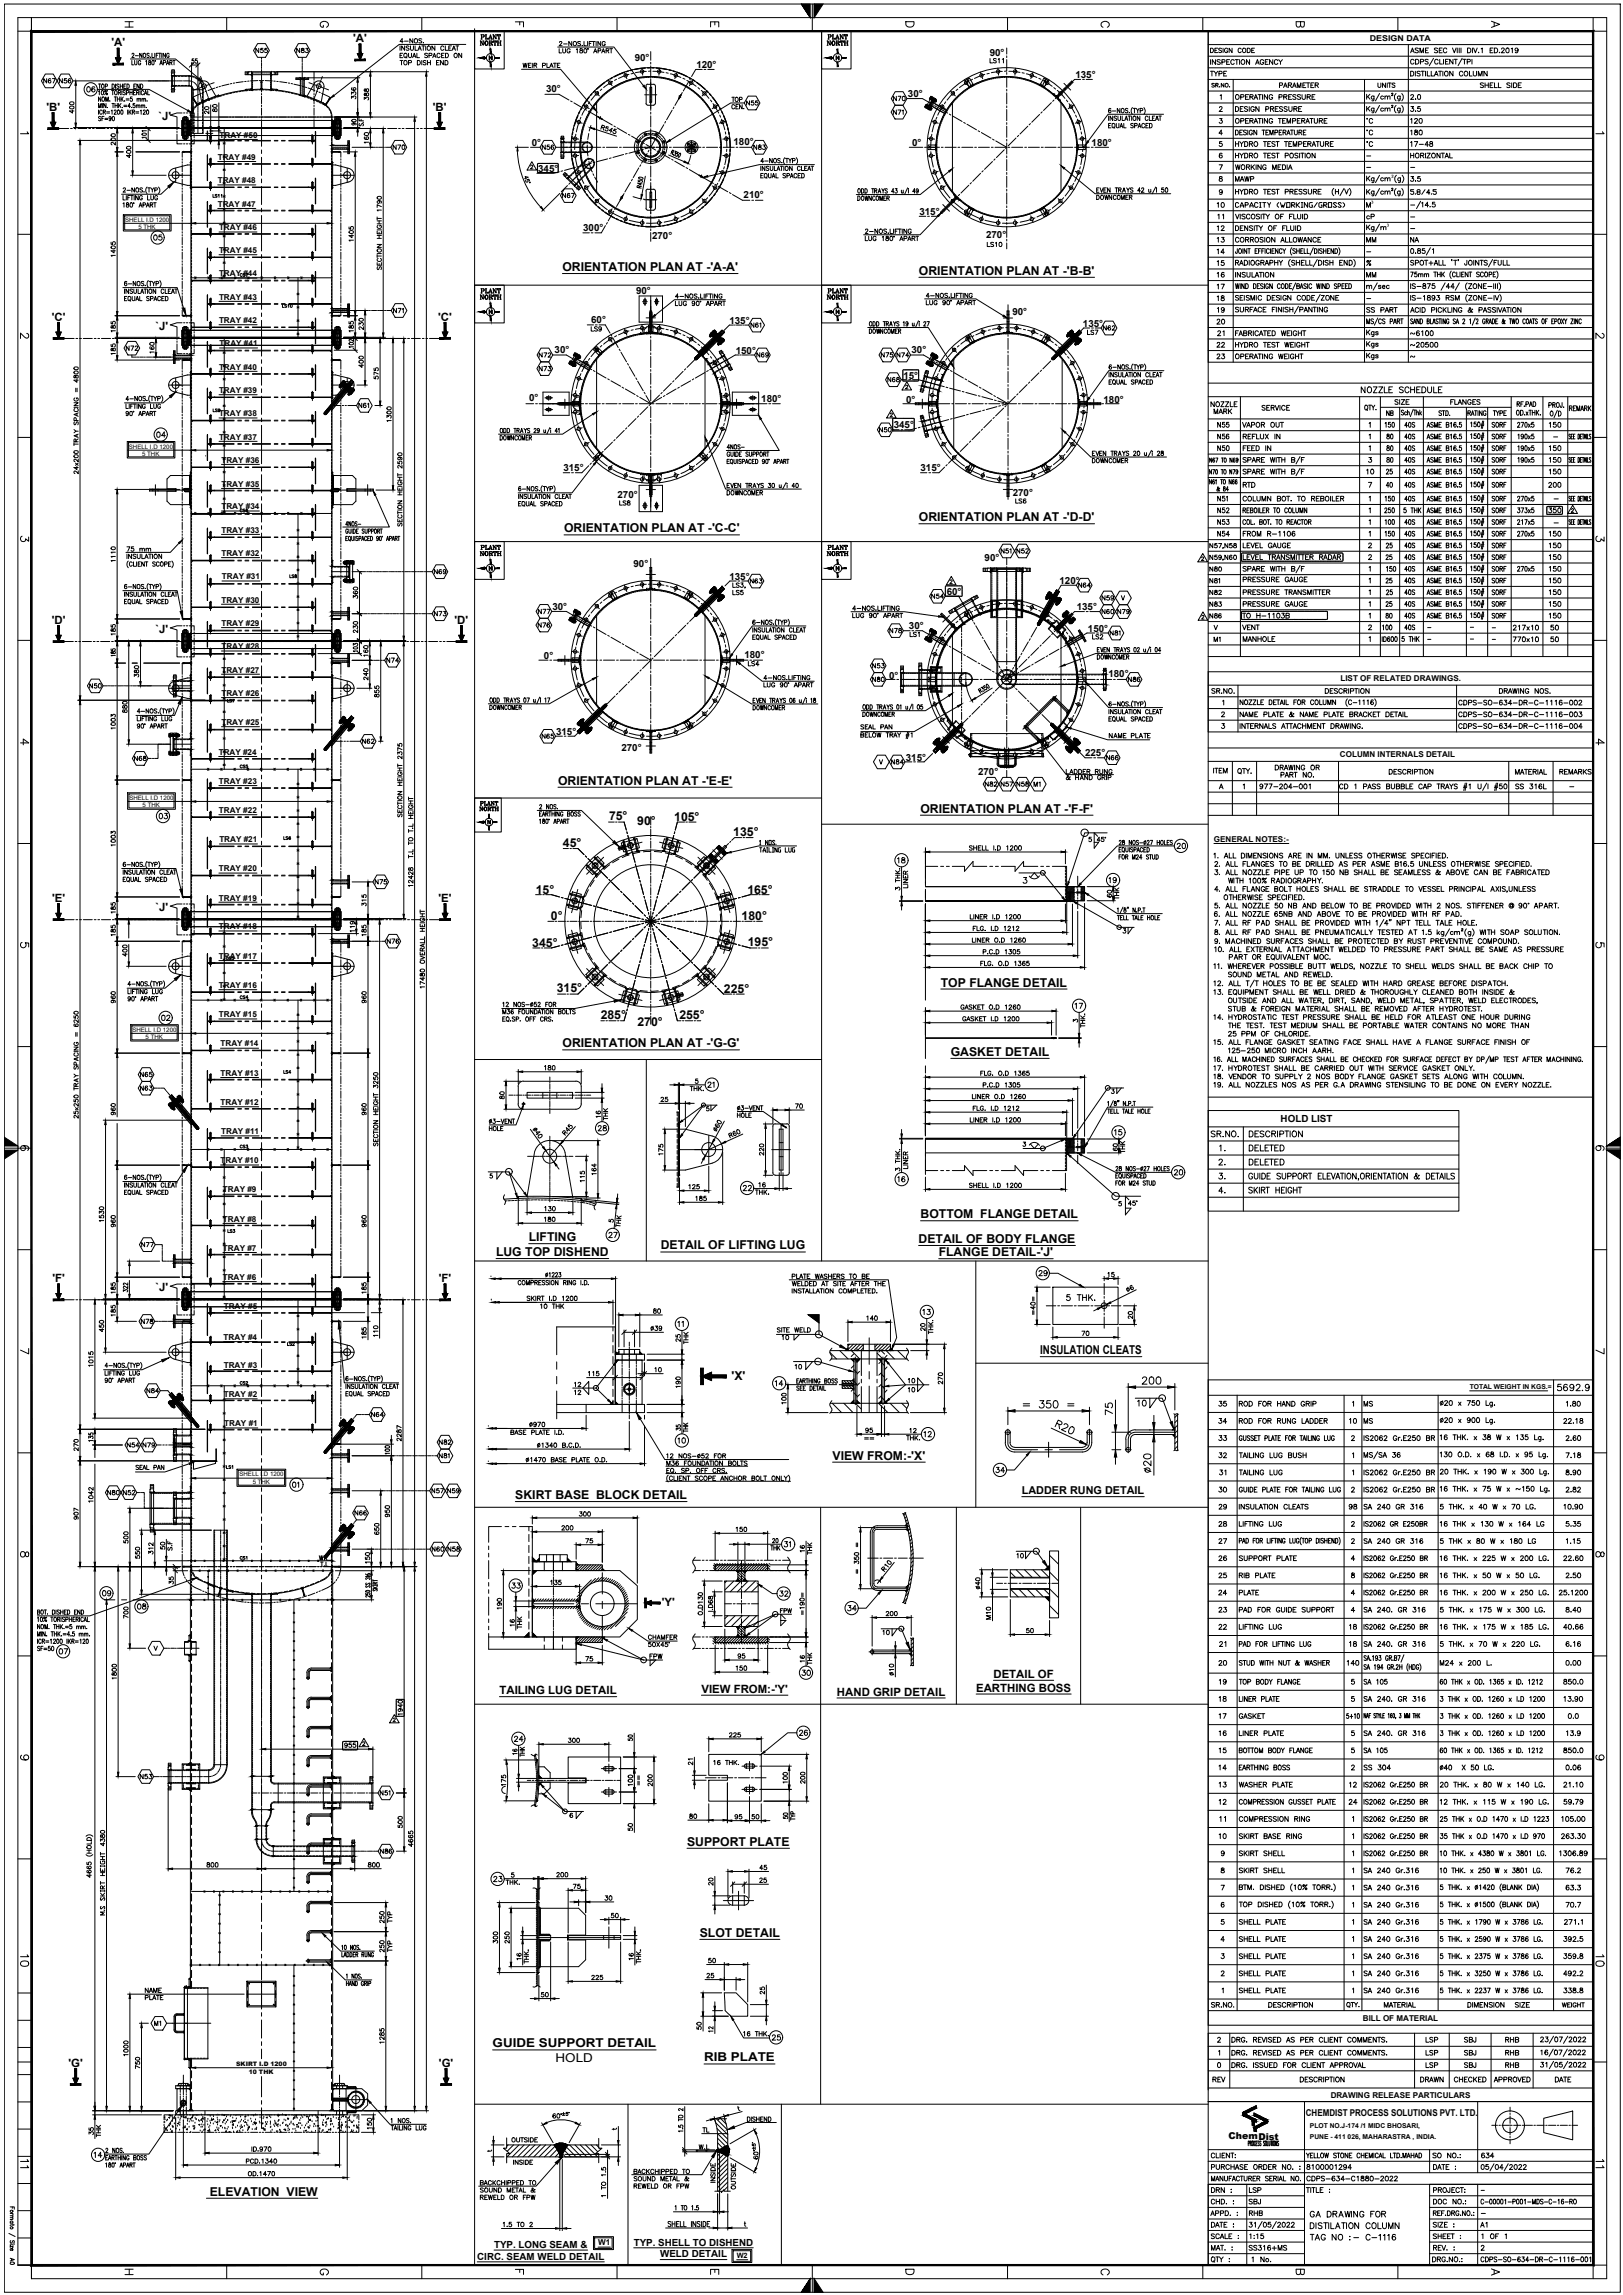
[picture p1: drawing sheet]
<svg xmlns="http://www.w3.org/2000/svg" width="420mm" height="594mm" viewBox="0 0 420 594" stroke-linecap="round" stroke-linejoin="round" font-family="sans-serif">
<defs><g id="words">
<g font-size="5.3">
<text x="8.8" y="510.1" transform="rotate(-90 8.8 510.1)">10</text>
<text x="416.6" y="510.1" transform="rotate(-90 416.6 510.1)">10</text>
<text x="4.6" y="562.3">11</text>
<text x="412.4" y="562.3">11</text>
</g>
<g font-size="4.9">
<text x="385.2" y="8.5">A</text>
<text x="402.2" y="361.2">5692.9</text>
<text x="81.8" y="590.2">G</text>
<text x="284" y="590.2">C</text>
<text x="385.2" y="590.2">A</text>
</g>
<g font-size="4.4">
<text x="31.4" y="8.1">H</text>
<text x="81.8" y="8.1">G</text>
<text x="233.5" y="8.1">D</text>
<text x="284" y="8.1">C</text>
<text x="334.8" y="8.1">B</text>
<text x="21.5" y="25">06</text>
<text x="192.3" y="28.6">N55</text>
<text x="352.8" y="33.2">°C</text>
<text x="364.4" y="33.2">120</text>
<text x="144.6" y="52.6">N67</text>
<text x="318.9" y="48.3">MAWP</text>
<text x="314.3" y="55">10</text>
<text x="38.8" y="63.5">05</text>
<text x="314.3" y="61">12</text>
<text x="314.3" y="67">14</text>
<text x="314.3" y="73">16</text>
<text x="352.8" y="73">MM</text>
<text x="314.3" y="82.2">19</text>
<text x="4.6" y="88.9">2</text>
<text x="284.7" y="86.8">N62</text>
<text x="314.3" y="88.2">21</text>
<text x="352.8" y="88.2">Kgs</text>
<text x="412.4" y="88.9">2</text>
<text x="31.8" y="92.1">N72</text>
<text x="138.6" y="93.8">N72</text>
<text x="195.1" y="93.8">N69</text>
<text x="227.2" y="93.8">N75</text>
<text x="231.4" y="93.8">N74</text>
<text x="314" y="94.2">23</text>
<text x="352.8" y="94.2">Kgs</text>
<text x="138.6" y="97.4">N73</text>
<text x="229" y="100.2">N68</text>
<text x="314.3" y="111.8">N55</text>
<text x="362.7" y="111.8">40S</text>
<text x="400" y="111.8">150</text>
<text x="39.5" y="114.3">04</text>
<text x="314.3" y="115">N56</text>
<text x="358.1" y="115">80</text>
<text x="362.7" y="115">40S</text>
<text x="358.1" y="121">80</text>
<text x="362.7" y="121">40S</text>
<text x="400" y="121">150</text>
<text x="321" y="127.4">RTD</text>
<text x="358.1" y="127.4">40</text>
<text x="362.7" y="127.4">40S</text>
<text x="400" y="127.4">200</text>
<text x="314.3" y="134.1">N52</text>
<text x="400" y="134.1">350</text>
<text x="4.6" y="141.5">3</text>
<text x="314.3" y="140.1">N54</text>
<text x="358.1" y="143.2">25</text>
<text x="362.7" y="140.1">40S</text>
<text x="400" y="140.1">150</text>
<text x="412.4" y="141.5">3</text>
<text x="111.5" y="149.9">N69</text>
<text x="312.2" y="149.2">N80</text>
<text x="362.7" y="146">40S</text>
<text x="362.7" y="149.2">40S</text>
<text x="400" y="146">150</text>
<text x="400" y="149.2">150</text>
<text x="358.1" y="155.2">25</text>
<text x="362.7" y="155.2">40S</text>
<text x="400" y="155.2">150</text>
<text x="240.2" y="156.3">N54</text>
<text x="362.7" y="161.2">40S</text>
<text x="400" y="161.2">150</text>
<text x="320.7" y="164.4">VENT</text>
<text x="362.7" y="164.4">40S</text>
<text x="400.4" y="164.4">50</text>
<text x="99.1" y="172.9">N74</text>
<text x="225.1" y="177.8">N80</text>
<text x="225.1" y="174.3">N53</text>
<text x="291.4" y="177.8">N86</text>
<text x="4.6" y="194">4</text>
<text x="412.4" y="194">4</text>
<text x="33.9" y="198.3">N68</text>
<text x="266.7" y="205">M1</text>
<text x="40.2" y="213.1">03</text>
<text x="303.7" y="220.8">20</text>
<text x="231.4" y="224.7">18</text>
<text x="286.1" y="229.7">19</text>
<text x="99.5" y="245.5">N76</text>
<text x="4.6" y="246.6">5</text>
<text x="412.4" y="246.6">5</text>
<text x="40.9" y="265.3">02</text>
<text x="35.6" y="280.1">N65</text>
<text x="35.6" y="283.6">N63</text>
<text x="182.4" y="282.6">21</text>
<text x="153.8" y="293.9">28</text>
<text x="4.6" y="299.2">6</text>
<text x="287.5" y="294.9">15</text>
<text x="314.7" y="299.2">1.</text>
<text x="322.4" y="299.2">DELETED</text>
<text x="412.4" y="299.2">6</text>
<text x="303" y="305.5">20</text>
<text x="314.7" y="302.7">2.</text>
<text x="322.4" y="302.7">DELETED</text>
<text x="191.6" y="309.4">22</text>
<text x="231.4" y="307.3">16</text>
<text x="314.7" y="310.1">4.</text>
<text x="156.6" y="321.7">27</text>
<text x="268.1" y="331.6">29</text>
<text x="238.1" y="341.5">13</text>
<text x="35.6" y="344">N78</text>
<text x="174.6" y="344.7">11</text>
<text x="4.6" y="351.7">7</text>
<text x="412.4" y="351.7">7</text>
<text x="293.5" y="365.1">10</text>
<text x="314.7" y="369.7">34</text>
<text x="348.5" y="369.7">10</text>
<text x="352.1" y="369.7">MS</text>
<text x="238.5" y="373.2">12</text>
<text x="314.7" y="374.3">33</text>
<text x="256.8" y="382.4">34</text>
<text x="314.7" y="383.1">31</text>
<text x="74.8" y="386.3">01</text>
<text x="314.7" y="391.9">29</text>
<text x="348.5" y="391.9">98</text>
<text x="202.1" y="401.8">31</text>
<text x="4.6" y="404.3">8</text>
<text x="262.5" y="404.6">10</text>
<text x="314.7" y="405.3">26</text>
<text x="412.4" y="404.3">8</text>
<text x="131.6" y="412.4">33</text>
<text x="25.8" y="414.5">09</text>
<text x="34.6" y="417.7">08</text>
<text x="201.1" y="414.5">32</text>
<text x="314.7" y="414.2">24</text>
<text x="314.7" y="423">22</text>
<text x="348.5" y="423">18</text>
<text x="14.5" y="429.3">07</text>
<text x="314.7" y="427.6">21</text>
<text x="348.5" y="427.6">18</text>
<text x="206.7" y="435">30</text>
<text x="314.7" y="441.7">18</text>
<text x="132.3" y="451.9">24</text>
<text x="206" y="450.5">26</text>
<text x="314.7" y="455.1">15</text>
<text x="4.6" y="456.8">9</text>
<text x="35.3" y="461.8">N53</text>
<text x="412.4" y="456.8">9</text>
<text x="314.7" y="463.9">13</text>
<text x="348.5" y="463.9">12</text>
<text x="318.6" y="472.7" transform="rotate(-90 318.6 472.7)">11</text>
<text x="314.7" y="477.3">10</text>
<text x="127" y="488.2">23</text>
<text x="368.3" y="529.9">LSP</text>
<text x="378.2" y="529.9">SBJ</text>
<text x="388.8" y="529.9">RHB</text>
<text x="368.3" y="536.6">LSP</text>
<text x="378.2" y="536.6">SBJ</text>
<text x="388.8" y="536.6">RHB</text>
<text x="23.6" y="559.9">14</text>
<text x="382.8" y="559.9">634</text>
<text x="322.4" y="571.9">SBJ</text>
<text x="382.4" y="577.8">A1</text>
<text x="31.4" y="590.2">H</text>
<text x="233.5" y="590.2">D</text>
<text x="334.8" y="590.2">B</text>
</g>
<g font-size="4">
<text x="123.5" y="11.3">PLANT</text>
<text x="132.6" y="8.1">F</text>
<text x="183.1" y="8.1">E</text>
<text x="65.3" y="14.8">N55</text>
<text x="75.8" y="14.8">N83</text>
<text x="213.1" y="13.1">NORTH</text>
<text x="10.6" y="22.6">N67</text>
<text x="14.5" y="22.6">N56</text>
<text x="312.6" y="20.8">TYPE</text>
<text x="230.4" y="27.2">N70</text>
<text x="364.4" y="26.8">2.0</text>
<text x="364.4" y="30">3.5</text>
<text x="230.4" y="30.7">N71</text>
<text x="314.7" y="36">4</text>
<text x="352.8" y="36">°C</text>
<text x="364.4" y="36">180</text>
<text x="100.9" y="39.9">N70</text>
<text x="139.3" y="39.9">N56</text>
<text x="194.4" y="39.9">N83</text>
<text x="314.3" y="57.9">11</text>
<text x="352.8" y="57.9">cP</text>
<text x="254.7" y="64.9">LS10</text>
<text x="314.3" y="63.9">13</text>
<text x="352.8" y="63.9">MM</text>
<text x="364.4" y="63.9">NA</text>
<text x="314.3" y="69.8">15</text>
<text x="352.8" y="69.8">%</text>
<text x="123.5" y="76.9">PLANT</text>
<text x="314.3" y="75.8">17</text>
<text x="100.9" y="82.2">N71</text>
<text x="213.1" y="78.7">NORTH</text>
<text x="314.3" y="79">18</text>
<text x="152" y="86.8">LS9</text>
<text x="280.8" y="87.8">LS7</text>
<text x="314" y="85">20</text>
<text x="314" y="91">22</text>
<text x="364.4" y="91">~20500</text>
<text x="360.2" y="105.8">SIZE</text>
<text x="226.8" y="112.9">N50</text>
<text x="313.3" y="108.3">MARK</text>
<text x="358.1" y="108.7">NB</text>
<text x="314.3" y="117.8">N50</text>
<text x="358.1" y="117.8">80</text>
<text x="362.7" y="117.8">40S</text>
<text x="385.2" y="117.8">SORF</text>
<text x="400" y="117.8">150</text>
<text x="352.8" y="123.8">10</text>
<text x="358.1" y="123.8">25</text>
<text x="362.7" y="123.8">40S</text>
<text x="385.2" y="123.8">SORF</text>
<text x="400" y="123.8">150</text>
<text x="159.5" y="131.9">LS8</text>
<text x="262.1" y="131.6">LS6</text>
<text x="314.3" y="130.9">N51</text>
<text x="357.7" y="130.9">150</text>
<text x="362.7" y="130.9">40S</text>
<text x="385.2" y="130.9">SORF</text>
<text x="314.3" y="136.9">N53</text>
<text x="357.7" y="136.9">100</text>
<text x="362.7" y="136.9">40S</text>
<text x="385.2" y="136.9">SORF</text>
<text x="123.5" y="143.6">PLANT</text>
<text x="362.7" y="142.9">40S</text>
<text x="400" y="142.9">150</text>
<text x="213.1" y="145">NORTH</text>
<text x="258.2" y="144.3">N51</text>
<text x="262.5" y="144.3">N52</text>
<text x="358.1" y="146">25</text>
<text x="385.2" y="146">SORF</text>
<text x="193.3" y="152">N63</text>
<text x="278.3" y="153.1">N64</text>
<text x="312.2" y="152">N81</text>
<text x="312.2" y="155.2">N82</text>
<text x="358.1" y="152">25</text>
<text x="362.7" y="152">40S</text>
<text x="385.2" y="152">SORF</text>
<text x="400" y="152">150</text>
<text x="111.5" y="160.5">N73</text>
<text x="138.6" y="160.2">N77</text>
<text x="284.3" y="156.6">N59</text>
<text x="284.3" y="160.2">N60</text>
<text x="288.6" y="160.2">N79</text>
<text x="289.3" y="156.6">V</text>
<text x="312.2" y="158">N83</text>
<text x="312.2" y="161.2">N86</text>
<text x="358.1" y="158">25</text>
<text x="358.1" y="161.2">80</text>
<text x="362.7" y="158">40S</text>
<text x="385.2" y="158">SORF</text>
<text x="385.2" y="161.2">SORF</text>
<text x="400" y="158">150</text>
<text x="138.3" y="163.7">N76</text>
<text x="229.3" y="165.1">N78</text>
<text x="281.9" y="166.5">LS2</text>
<text x="313.3" y="167.2">M1</text>
<text x="321" y="167.2">MANHOLE</text>
<text x="400.4" y="167.2">50</text>
<text x="193" y="173.6">LS4</text>
<text x="22.2" y="179.2">N50</text>
<text x="93.1" y="193.7">N62</text>
<text x="139.3" y="192.3">N65</text>
<text x="285.8" y="197.9">N66</text>
<text x="230" y="199">N84</text>
<text x="254.4" y="204.6">N82</text>
<text x="258.2" y="204.6">N57</text>
<text x="262.5" y="204.6">N58</text>
<text x="314.7" y="205.3">A</text>
<text x="96.3" y="230">N75</text>
<text x="277.3" y="262.1">17</text>
<text x="35.6" y="323.8">N77</text>
<text x="201.4" y="347.8">10</text>
<text x="199.7" y="359.8">14</text>
<text x="205" y="355.6">10</text>
<text x="234.2" y="359.1">10</text>
<text x="37" y="361.6">N84</text>
<text x="147.8" y="360.2">12</text>
<text x="314.7" y="365.1">35</text>
<text x="352.1" y="365.1">MS</text>
<text x="95.2" y="367.9">N64</text>
<text x="136.2" y="370.4">970</text>
<text x="32.1" y="375.7">N54</text>
<text x="36" y="375.7">N79</text>
<text x="112.9" y="375">N82</text>
<text x="174.6" y="374.6">10</text>
<text x="112.9" y="378.5">N81</text>
<text x="314.7" y="378.5">32</text>
<text x="26.8" y="388.1">N80</text>
<text x="31" y="388.1">N52</text>
<text x="110.8" y="387.7">N57</text>
<text x="115" y="387.7">N59</text>
<text x="314.7" y="387.3">30</text>
<text x="91" y="393.3">N66</text>
<text x="314.7" y="400.8">27</text>
<text x="314.7" y="396.2">28</text>
<text x="111.1" y="402.9">N60</text>
<text x="115" y="402.9">N58</text>
<text x="314.7" y="409.6">25</text>
<text x="201.1" y="418.7">FPW</text>
<text x="218.4" y="418">34</text>
<text x="314.7" y="418.4">23</text>
<text x="227.5" y="424.4">10</text>
<text x="38.8" y="428.3">V</text>
<text x="167.2" y="430.4">FPW</text>
<text x="314.7" y="437.1">19</text>
<text x="314.7" y="432.2">20</text>
<text x="347.8" y="432.2">140</text>
<text x="314.7" y="445.9">17</text>
<text x="320" y="445.9">GASKET</text>
<text x="405" y="445.9">0.0</text>
<text x="314.7" y="450.5">16</text>
<text x="314.7" y="459.3">14</text>
<text x="352.1" y="459.3">SS 304</text>
<text x="371.8" y="459.3">40 X 50 LG.</text>
<text x="314.7" y="468.1">12</text>
<text x="348.2" y="468.1">24</text>
<text x="97.7" y="480.8">N86</text>
<text x="39.2" y="525.6">M1</text>
<text x="199" y="529.2">25</text>
<text x="368.3" y="533">LSP</text>
<text x="378.2" y="533">SBJ</text>
<text x="388.8" y="533">RHB</text>
<text x="313.3" y="540.1">REV</text>
<text x="366.9" y="540.1">DRAWN</text>
<text x="375.7" y="540.1">CHECKED</text>
<text x="401.8" y="540.1">DATE</text>
<text x="180.3" y="557.4">W.L</text>
<text x="181" y="553.2">TL</text>
<text x="312.6" y="568.7">DRN :</text>
<text x="322.4" y="568.7">LSP</text>
<text x="322.4" y="574.7">RHB</text>
<text x="132.6" y="589.8">F</text>
<text x="183.1" y="589.8">E</text>
</g>
<g font-size="3.5">
<text x="4.6" y="36">1</text>
<text x="412.4" y="36">1</text>
<text x="136.5" y="44.8">2</text>
<text x="61.4" y="72.7">CS7</text>
<text x="54.3" y="107.9">LS9</text>
<text x="61.4" y="133.7">CS6</text>
<text x="405.7" y="133.7">2</text>
<text x="74.1" y="150.6">LS8</text>
<text x="57.9" y="183.1">LS7</text>
<text x="61.4" y="200">CS5</text>
<text x="123.5" y="209.5">PLANT</text>
<text x="57.9" y="249.8">LS5</text>
<text x="61.4" y="259.6">CS4</text>
<text x="72.7" y="279">LS4</text>
<text x="61.4" y="298.4">CS3</text>
<text x="58.2" y="320.3">LS3</text>
<text x="237.4" y="345.7">20</text>
<text x="73.4" y="349.6">LS2</text>
<text x="173.9" y="348.5">25</text>
<text x="61.4" y="359.5">CS2</text>
<text x="226.1" y="372.2" transform="rotate(-90 226.1 372.2)">95</text>
<text x="61.4" y="405">CS1</text>
</g>
<g font-size="3.2">
<text x="145.6" y="70.1">ORIENTATION PLAN AT -'A-A'</text>
<text x="237.9" y="71.1">ORIENTATION PLAN AT -'B-B'</text>
<text x="146" y="137.8">ORIENTATION PLAN AT -'C-C'</text>
<text x="237.9" y="134.9">ORIENTATION PLAN AT -'D-D'</text>
<text x="144.5" y="203.1">ORIENTATION PLAN AT -'E-E'</text>
<text x="157.7" y="212.4">75°</text>
<text x="165" y="213.6">90°</text>
<text x="174.6" y="212.4">105°</text>
<text x="238.3" y="210.4">ORIENTATION PLAN AT -'F-F'</text>
<text x="145.7" y="219.1">45°</text>
<text x="189.8" y="216.5">135°</text>
<text x="138.7" y="231.3">15°</text>
<text x="193.5" y="231.4">165°</text>
<text x="142.6" y="238.2">0°</text>
<text x="192" y="238.2">180°</text>
<text x="137.8" y="245.1">345°</text>
<text x="193.6" y="245">195°</text>
<text x="144.2" y="256.8">315°</text>
<text x="187.4" y="256.9">225°</text>
<text x="243.6" y="255.4">TOP FLANGE DETAIL</text>
<text x="155.5" y="263.8">285°</text>
<text x="175.9" y="263.8">255°</text>
<text x="165" y="265.6">270°</text>
<text x="145.6" y="271.1">ORIENTATION PLAN AT -'G-G'</text>
<text x="246.1" y="273.3">GASKET DETAIL</text>
<text x="238.3" y="315.3">BOTTOM FLANGE DETAIL</text>
<text x="136.9" y="321.3">LIFTING</text>
<text x="171" y="323.4">DETAIL OF LIFTING LUG</text>
<text x="237.8" y="321.7">DETAIL OF BODY FLANGE</text>
<text x="128.4" y="325.1">LUG TOP DISHEND</text>
<text x="243" y="325.1">FLANGE DETAIL-'J'</text>
<text x="269.3" y="350.5">INSULATION CLEATS</text>
<text x="189.4" y="357.2">'X'</text>
<text x="215.5" y="377.8">VIEW FROM:-'X'</text>
<text x="133.4" y="388">SKIRT BASE BLOCK DETAIL</text>
<text x="177.9" y="477.8">SUPPORT PLATE</text>
<text x="181.2" y="501.3">SLOT DETAIL</text>
<text x="127.5" y="530">GUIDE SUPPORT DETAIL</text>
<text x="143.8" y="533.8">HOLD</text>
<text x="182.3" y="533.6">RIB PLATE</text>
<text x="54.3" y="568.4">ELEVATION VIEW</text>
</g>
<text font-size="3.1" x="364.4" y="93.8">~</text>
<g font-size="3">
<text x="91.4" y="10.9">'A'</text>
<text x="28.8" y="12">'A'</text>
<text x="12" y="28.7">'B'</text>
<text x="112" y="28.7">'B'</text>
<text x="41" y="31.1">`J'</text>
<text x="13.4" y="83">'C'</text>
<text x="113.4" y="83">'C'</text>
<text x="40.2" y="85.4">`J'</text>
<text x="13.4" y="161.5">'D'</text>
<text x="117.7" y="161.5">'D'</text>
<text x="40.2" y="163.9">`J'</text>
<text x="13.5" y="233.5">'E'</text>
<text x="113.5" y="233.5">'E'</text>
<text x="40.2" y="235.8">`J'</text>
<text x="13.6" y="331.9">'F'</text>
<text x="40.2" y="334.2">`J'</text>
<text x="113.6" y="331.9">'F'</text>
<text x="171.3" y="415.6">'Y'</text>
<text x="252.7" y="437.9">EARTHING BOSS</text>
<text x="257.2" y="434.3">DETAIL OF</text>
<text x="129.3" y="438.6">TAILING LUG DETAIL</text>
<text x="181.6" y="438.2">VIEW FROM:-'Y'</text>
<text x="216.7" y="438.9">HAND GRIP DETAIL</text>
<text x="17.8" y="535">'G'</text>
<text x="113.6" y="535">'G'</text>
</g>
<text font-size="2.8" x="264.5" y="386.8">LADDER RUNG DETAIL</text>
<g font-size="2.6">
<text x="352.8" y="41.6">-</text>
<text x="352.8" y="44.4">-</text>
<text x="364.4" y="44.4">-</text>
<text x="364.4" y="57.5">-</text>
<text x="364.4" y="60.3">-</text>
<text x="352.8" y="66.3">-</text>
<text x="352.8" y="78.7">-</text>
<text x="401.5" y="114.3">-</text>
<text x="401.5" y="130.5">-</text>
<text x="401.5" y="136.5">-</text>
<text x="368.7" y="163.7">-</text>
<text x="368.7" y="166.9">-</text>
<text x="379.6" y="163.7">-</text>
<text x="379.6" y="166.5">-</text>
<text x="385.6" y="163.7">-</text>
<text x="385.6" y="166.9">-</text>
<text x="405.3" y="205">-</text>
<text x="382.4" y="568.3">-</text>
<text x="382.4" y="574.3">-</text>
</g>
<g font-size="2.5">
<text x="164.3" y="15.8">90°</text>
<text x="180.3" y="17.5">120°</text>
<text x="256.2" y="14.5">90°</text>
<text x="141.4" y="23.8">30°</text>
<text x="278.4" y="20.3">135°</text>
<text x="235" y="25">30°</text>
<text x="137.6" y="37.8">0°</text>
<text x="189.9" y="37.6">180°</text>
<text x="236.1" y="37.7">0°</text>
<text x="282.6" y="37.7">180°</text>
<text x="139.3" y="44.4">345°</text>
<text x="192.5" y="51.2">210°</text>
<text x="151" y="59.8">300°</text>
<text x="238" y="55.5">315°</text>
<text x="168.8" y="62">270°</text>
<text x="255.3" y="61.7">270°</text>
<text x="164.6" y="76.1">90°</text>
<text x="153" y="83.6">60°</text>
<text x="188.8" y="83.8">135°</text>
<text x="262.1" y="81.6">90°</text>
<text x="280.3" y="84.6">135°</text>
<text x="143.6" y="91.5">30°</text>
<text x="190.5" y="91.6">150°</text>
<text x="236" y="91.5">30°</text>
<text x="233.9" y="98.1">15°</text>
<text x="137" y="103.8">0°</text>
<text x="197.1" y="104.2">180°</text>
<text x="234.6" y="104.3">0°</text>
<text x="285.7" y="104.2">180°</text>
<text x="231.4" y="110.7">345°</text>
<text x="145.9" y="121.9">315°</text>
<text x="238.3" y="121.9">315°</text>
<text x="159.9" y="128.8">270°</text>
<text x="262.2" y="128.4">270°</text>
<text x="164" y="146.8">90°</text>
<text x="254.9" y="145.1">90°</text>
<text x="188.8" y="150">135°</text>
<text x="245.1" y="153.9">60°</text>
<text x="274.3" y="151.1">120°</text>
<text x="143" y="157.8">30°</text>
<text x="278.7" y="158">135°</text>
<text x="235.3" y="162.8">30°</text>
<text x="281.7" y="163.6">150°</text>
<text x="140.8" y="170.5">0°</text>
<text x="192.7" y="170.2">180°</text>
<text x="230.2" y="175.7">0°</text>
<text x="286.9" y="175.4">180°</text>
<text x="143.9" y="190.1">315°</text>
<text x="160.9" y="194.4">270°</text>
<text x="234.5" y="197">315°</text>
<text x="280.9" y="195.8">225°</text>
<text x="253.2" y="200.6">270°</text>
<text x="331.5" y="290.5">HOLD LIST</text>
<text x="127.9" y="581.9">TYP. LONG SEAM &amp;</text>
<text x="164.1" y="581.3">TYP. SHELL TO DISHEND</text>
<text x="123.5" y="584.9">CIRC. SEAM WELD DETAIL</text>
<text x="170.9" y="584.4">WELD DETAIL</text>
</g>
<g font-size="2.4">
<text x="338" y="547.7">CHEMDIST PROCESS SOLUTIONS PVT. LTD.</text>
<text x="318.1" y="553.8">ChemDist</text>
</g>
<g font-size="2.1">
<text x="354.6" y="10.5">DESIGN DATA</text>
<text x="56.8" y="35.7">TRAY #50</text>
<text x="56.4" y="41.4">TRAY #49</text>
<text x="56.4" y="47.4">TRAY #48</text>
<text x="56.4" y="53.5">TRAY #47</text>
<text x="56.7" y="59.6">TRAY #46</text>
<text x="56.7" y="65.5">TRAY #45</text>
<text x="56.7" y="71.5">TRAY #44</text>
<text x="56.7" y="77.6">TRAY #43</text>
<text x="56.7" y="83.6">TRAY #42</text>
<text x="56.8" y="89.6">TRAY #41</text>
<text x="56.7" y="95.7">TRAY #40</text>
<text x="56.7" y="101.7">TRAY #39</text>
<text x="56.7" y="107.8">TRAY #38</text>
<text x="56.7" y="113.8">TRAY #37</text>
<text x="57.3" y="119.7">TRAY #36</text>
<text x="57.3" y="126">TRAY #35</text>
<text x="57.3" y="131.8">TRAY #34</text>
<text x="57.3" y="137.9">TRAY #33</text>
<text x="57.3" y="143.9">TRAY #32</text>
<text x="57.5" y="149.9">TRAY #31</text>
<text x="57.3" y="156">TRAY #30</text>
<text x="57.3" y="162">TRAY #29</text>
<text x="57.3" y="168">TRAY #28</text>
<text x="57.3" y="174.1">TRAY #27</text>
<text x="347" y="176.4">LIST OF RELATED DRAWINGS.</text>
<text x="57.3" y="180.2">TRAY #26</text>
<text x="57.3" y="187.7">TRAY #25</text>
<text x="56.6" y="195.4">TRAY #24</text>
<text x="346.9" y="196.1">COLUMN INTERNALS DETAIL</text>
<text x="56.7" y="202.9">TRAY #23</text>
<text x="56.7" y="210.5">TRAY #22</text>
<text x="56.8" y="218">TRAY #21</text>
<text x="314.3" y="217.9">GENERAL NOTES:-</text>
<text x="56.7" y="225.5">TRAY #20</text>
<text x="56.7" y="233.1">TRAY #19</text>
<text x="56.7" y="240.5">TRAY #18</text>
<text x="56.7" y="248.2">TRAY #17</text>
<text x="56.7" y="255.8">TRAY #16</text>
<text x="56.7" y="263.3">TRAY #15</text>
<text x="57.1" y="270.9">TRAY #14</text>
<text x="57.1" y="278.5">TRAY #13</text>
<text x="57.1" y="286">TRAY #12</text>
<text x="57.2" y="293.6">TRAY #11</text>
<text x="57.1" y="301.1">TRAY #10</text>
<text x="57.7" y="308.7">TRAY #9</text>
<text x="57.7" y="316.2">TRAY #8</text>
<text x="57.7" y="323.8">TRAY #7</text>
<text x="57.7" y="331.3">TRAY #6</text>
<text x="57.9" y="338.8">TRAY #5</text>
<text x="57.9" y="346.9">TRAY #4</text>
<text x="57.9" y="354.1">TRAY #3</text>
<text x="57.9" y="361.6">TRAY #2</text>
<text x="58.1" y="369.2">TRAY #1</text>
<text x="352.8" y="523.1">BILL OF MATERIAL</text>
<text x="344.5" y="543">DRAWING RELEASE PARTICULARS</text>
<text x="154.8" y="581.2">W1</text>
</g>
<g font-size="1.9">
<text x="360.1" y="46.8">²</text>
<text x="355" y="53.7">³</text>
<text x="359" y="59.5">³</text>
<text x="190.7" y="584.5">W2</text>
</g>
<g font-size="1.7">
<text x="380.5" y="359.6">TOTAL WEIGHT IN KGS.=</text>
<text x="339.1" y="550.9">PLOT NO.J-174 /1 MIDC BHOSARI,</text>
<text x="339.1" y="553.8">PUNE - 411 026, MAHARASTRA , INDIA.</text>
</g>
<g font-size="1.6">
<text x="32.4" y="57.4">SHELL I.D 1200</text>
<text x="35.8" y="59.3">5 THK</text>
<text x="33.4" y="116.1">SHELL I.D 1200</text>
<text x="36.8" y="118.1">5 THK</text>
<text x="33.5" y="207.1">SHELL I.D 1200</text>
<text x="36.9" y="209">5 THK</text>
<text x="34.3" y="267.1">SHELL I.D 1200</text>
<text x="37.7" y="269">5 THK</text>
<text x="62" y="382.2">SHELL I.D 1200</text>
<text x="65.4" y="384.2">5 THK</text>
<text x="61.1" y="534.8">SKIRT I.D 1200</text>
<text x="64.4" y="536.9">10 THK</text>
</g>
</g></defs>
<!-- layer: 0 -->
<g fill="none" stroke="#000" stroke-width=".26">
<path d="M1.1 1h418.4v592.4h-418.4zM4.6 4.6h411.3v585.3h-407.8v-3.6h-3.5zM8.1 4.6v3.5h-3.5M30.4 12.5h.4v2.5h.5l-.7 1.6-.7-1.6h.5zM33.8 15.3h11.6l6.1 5M50.1 16.3l-1.1 1.1M51.8 16.3l-1.1 1.1M58.7 4.6v3.5M93 11.4h.4v2.5h.5l-.7 1.6-.7-1.6h.5zM109.2 4.6v3.5M120.6 11.5h-17.3l-16.9 13.3M122.9 7.4v578.9"/>
<path d="M124.2 15l1.2-.3v.6zM126.6 14.5l.7 .9 .1-.9v1l-.7-.9-.1 .9zM135 17.9h10.1l8.6 10.1M144.4 12.2h14.5l7.7 10M159.7 4.6v3.5M210.3 1v7.1M212.7 8.1v318.3M214 15l1.3-.3v.6zM216.5 14.5l.6 .9 .1-.9v1l-.7-.9v.9zM260.8 4.6v3.5M311.4 4.6v3.5M312.8 11.5h99.6"/>
<path d="M312.8 14.5h99.6M312.8 17.6h99.6M313.4 12.5h.3a.61 .61 0 0 1 .4 .5 .61 .61 0 0 1-.4 .6h-.3zM313.4 15.4v1.3M314.5 13h.4M314.7 15.4v1.3l-.9-1.3v1.3M315.2 12.5h-.7v1.1h.7M315.9 15.6l-.3-.2-.5 .2 .1 .3 .7 .4-.3 .4-.5-.2M316.2 12.6l-.2-.1-.5 .1v.3l.7 .4-.2 .3-.5-.2M316.3 16.1l.7-.1v-.5l-.7-.1v1.3M316.6 12.5v1.1M317.6 16h.4"/>
<path d="M317.8 12.7a.42 .42 0 0 0-.5-.2 .42 .42 0 0 0-.3 .4v.3a.4 .4 0 0 0 .4 .4 .4 .4 0 0 0 .4-.4h-.2M318.3 15.4h-.7v1.3M319 12.5v1.1l-.8-1.1v1.1M319.5 15.7a.46 .46 0 0 0-.5-.3 .46 .46 0 0 0-.4 .5v.3a.46 .46 0 0 0 .4 .5 .46 .46 0 0 0 .5-.3M319.8 15.4h.8M320.2 15.4v1.3M320.9 15.4v1.3M321.3 12.7a.42 .42 0 0 0-.5-.2 .42 .42 0 0 0-.3 .4v.3a.42 .42 0 0 0 .3 .4 .42 .42 0 0 0 .5-.2M321.4 15.6l.1-.1a.57 .57 0 0 1 .8 .6 .57 .57 0 0 1-.9 .4zM322.9 12.5h.4a.61 .61 0 0 1 .4 .5 .61 .61 0 0 1-.4 .6h-.4zM323.5 15.4v1.3l-.8-1.3v1.3M324 13h.5"/>
<path d="M324.8 12.5h-.8v1.1h.8M325 16.7l.5-1.3 .5 1.3M325.2 16.3h.6M327.1 15.7a.46 .46 0 0 0-.5-.3 .46 .46 0 0 0-.4 .5v.3a.45 .45 0 0 0 .5 .5 .45 .45 0 0 0 .4-.5h-.3M327.5 16h.5M328.3 15.4h-.8v1.3h.8M329.5 15.4v1.3l-.9-1.3v1.3M330.8 15.7a.46 .46 0 0 0-.5-.3 .46 .46 0 0 0-.4 .5v.3a.46 .46 0 0 0 .4 .5 .46 .46 0 0 0 .5-.3M331 15.4l.5 .6v.7M332 15.4l-.5 .6M361.9 4.6v3.5M364.6 11.5v82.3"/>
<path d="M365.2 13.7l.4-1.3 .5 1.3M365.2 18.4a.64 .64 0 0 1 .8 .5 .64 .64 0 0 1-.4 .8h-.4zM365.4 13.2h.5M366.1 15.6a.46 .46 0 0 0-.5-.3 .46 .46 0 0 0-.4 .5v.3a.46 .46 0 0 0 .4 .5 .46 .46 0 0 0 .5-.3M366.4 18.4v1.3M366.5 15.4h.4a.65 .65 0 0 1 .4 .6 .65 .65 0 0 1-.4 .6h-.4zM367.2 12.6l-.7-.1-.1 .4 .7 .3 .1 .3-.3 .2-.5-.2M367.6 13.7v-1.3l.5 1.3 .4-1.3v1.3M367.6 18.6l-.3-.2-.5 .2 .1 .3 .7 .3v.4l-.8-.1M367.7 16l.7-.1v-.5h-.7v1.2M367.9 18.4h.8M368.3 18.4v1.3"/>
<path d="M369 13h.5M369 18.4v1.3M369.5 18.4v1.3h.7M369.7 15.5l-.3-.1-.5 .1v.3l.8 .3-.1 .4-.7-.1M369.8 12.4h-.8v1.3h.8M370.5 18.4v1.3h.7M371.1 15.1l-1.1 1.9M371.3 19.7l.5-1.3 .5 1.3M371.5 19.3h.6M372.2 12.6l-.3-.2-.6 .2 .1 .3 .8 .4-.3 .4-.6-.2M372.3 15.6a.46 .46 0 0 0-.5-.3 .46 .46 0 0 0-.4 .5v.3a.46 .46 0 0 0 .4 .5 .46 .46 0 0 0 .5-.3M372.4 18.4h.8"/>
<path d="M372.6 13h.5M372.7 15.4v1.2h.7M372.8 18.4v1.3M373.4 12.4h-.8v1.3h.8M373.5 18.4v1.3M373.7 15.4v1.2M374.2 15.9h.5M374.5 12.7a.46 .46 0 0 0-.5-.3 .46 .46 0 0 0-.4 .5v.3a.46 .46 0 0 0 .4 .5 .46 .46 0 0 0 .5-.3M375 15.4h-.8v1.2h.8M376 12.4l.5 1.3 .5-1.3M376.1 15.4v1.2l-.8-1.2v1.2M376.1 18.4v1.3l-.8-1.3v1.3"/>
<path d="M376.4 15.4h.8M376.9 15.4v1.2M377.2 12.4v1.3M377.8 12.4v1.3M378.2 12.4v1.3M378.5 15.1l-1 1.9M378.7 18.7a.46 .46 0 0 0-.5-.3 .46 .46 0 0 0-.4 .5v.3a.46 .46 0 0 0 .4 .5 .46 .46 0 0 0 .5-.3M378.7 15.4h.8M379.1 15.4v1.2M379.2 18.6l.1-.1a.57 .57 0 0 1 .7 .6 .57 .57 0 0 1-.8 .4zM379.8 16l.7-.1 .1-.4-.8-.1v1.2M379.9 12.4h.4a.65 .65 0 0 1 .5 .6 .65 .65 0 0 1-.5 .7h-.4z"/>
<path d="M380.4 18.4v1.3h.7M381.1 15.4v1.2M381.2 12.4v1.3M381.4 18.4v.9l.4 .4 .4-.2v-1.1M381.5 12.4l.4 1.3 .5-1.3M382.8 13.5h.1M382.7 19.7v-1.3l.5 1.3 .5-1.3v1.3M383.4 12.6l.3-.2v1.3M385 18.4v1.3l-.9-1.3v1.3M385.8 13h.4M386.5 12.4h-.7v1.3h.7M386.9 12.4h.4a.65 .65 0 0 1 .4 .6 .65 .65 0 0 1-.4 .7h-.4z"/>
<path d="M388.2 13.5h.1M388.7 12.7l.2-.3 .5 .2-.8 1.1h.9M390 12.5l.2-.1a.6 .6 0 0 1 .5 .7 .6 .6 0 0 1-.7 .5l-.2-.4zM391.2 12.6l.3-.2v1.3M393 12.9a.4 .4 0 0 1-.5 .3 .4 .4 0 0 1-.2-.6 .4 .4 0 0 1 .6 0v.8l-.3 .3-.3-.2M412.4 4.6v89.2h-99.6M415.9 8.1h-103.1v535.9M25.2 23.1h13.4l10 5.5M37.8 32.7l1.1 1.2M37.8 35.8l1.1 1.1M47.1 33h2.3M47.1 31.2h2.1"/>
<path d="M47.1 33.3h2.3M47.1 35.1h2.1M47.2 35.7h1.5M47.2 30.5h1.5M47.3 30.6l-.1 .4 .6 .1h.8l.1-.5M47.3 31.2h1.4M47.3 35.1h1.4M47.4 35.8h1.1M47.4 30.5h1.1M47.6 35.2h-.4l.1 .5M47.6 35.1v.1h.7M47.6 31.1v.1"/>
<path d="M47.6 30.3v5.7M47.6 30.3h.8M47.6 34.1l.1 2M47.6 36h.8M47.6 36l.1 .1M47.6 34.1h.8M47.7 30.3l-.1 1.8h.8l-.1-1.8M47.7 30.3h-.1M47.7 30.3h.6M47.7 36.1h.6M48 30.3v5.8M48.3 30.3h.1"/>
<path d="M48.3 35.2h.4v.5M48.4 30.3v5.7M48.4 34.1l-.1 2M48.4 36l-.1 .1M48.4 31.1v.1M48.4 35.1v.1M48.6 33l.1 .1M48.6 33.3h38.2M48.7 33.1l.9 .1zM48.7 33.1h38M49.2 31.2h-2.1v1.8h2.3M49.2 31.2l.2 .2"/>
<path d="M49.2 35.1l.2 .2M49.2 33.3l.2 .2M49.4 30.3v2.7M49.4 33l-.7 .1h38l-.7-.1M49.4 33.3h-2.3v1.8h2.1M49.4 33.3l-.7-.1h38l-.7 .1M49.4 33.3v54M49.4 31.2h36.4M49.4 31l-.2 .2M49.4 32.8l-.2 .2M49.4 33l.2 .1M49.4 35.1h36.4"/>
<path d="M49.4 34.9l-.2 .2M49.4 33.3l.2 .1M49.6 33h36.2M49.6 32.9l-.2 .1M49.6 33.3h36.2M49.6 33.2l-.2 .1M51.5 26.9l-1 .7-.7 .9-.4 1.8M51.5 26.9a36.4 36.4 0 0 1 32.4 0M53.7 33.9v2.5zM53.7 36.2l-.1 .2zM53.7 36h.1M53.7 36.2l.1 .2z"/>
<path d="M54.3 36.4h2.9M54.3 33.9h2.9M55.1 27.2a.56 .56 0 0 1 .7-.2 .56 .56 0 0 1 .3 .6 .56 .56 0 0 1-.6 .3 .56 .56 0 0 1-.4-.7zM55.2 28.2l-.2 .4 .3 .3 .5-.8a.37 .37 0 0 1 .4 .4 .37 .37 0 0 1-.5 .4l-.2-.6zM56.6 24.7l-5.1 2M56.7 26.6v6.2M56.7 33.9v2.5M56.7 37.5v1.1M78.7 24.7l5.1 2M81.6 36.6h.1M81.6 36.2l-.1 .2zM83.8 26.9l1 .7 .7 .9a5.9 5.9 0 0 1 .5 3.5v1"/>
<path d="M85.8 33.1l.9 .1zM85.8 38.6h4.7M85.8 32.9l.2 .1M85.8 33.2l.2 .1M86 33.3h2.3v1.8h-2.1M86 33.3v54M86 33h2.3M86 32.8l.2 .2M86 33l-.2 .1M86 31l.2 .2M86 33.3h2.3M86 33.3l-.2 .1"/>
<path d="M86 34.9l.2 .2M86.2 31.2h2.1v1.8h-2.3M86.2 31.2h2.1M86.2 31.2l-.2 .2M86.2 35.1h2.1M86.2 33.3l-.2 .2M86.2 35.1l-.2 .2M86.6 35.7h1.5M86.6 30.5h1.5M86.7 30.6l-.1 .4 .6 .1h.8l.1-.5M86.7 35.1h1.4M86.7 31.2h1.4"/>
<path d="M86.8 33l-.1 .1M86.8 35.8h1.1M86.8 30.5h1.1M87 35.2h.7M87 35.2h-.4l.1 .5M87 30.3h.8M87 36h.8M87 34.1h.8M87 30.3v5.7M87 34.1l.1 2M87 36l.1 .1M87.1 30.3h.6"/>
<path d="M87.1 30.3l-.1 1.8h.8l-.1-1.8M87.1 36.1h.6M87.1 30.3h-.1M87.4 30.3v5.8M87.7 30.3h.1M87.7 35.2h.4v.5M87.8 30.3v5.7M87.8 34.1l-.1 2M87.8 36l-.1 .1M89.9 38.6l.2 .1M90.1 36.4h.3v3.4h-.3zM90.1 37.5l-.2 .1"/>
<path d="M90.4 37.6v1M90.4 38.5v.1M90.4 37.6v.1M90.5 37.6h-4.7M154.4 26.7v22.9M192.7 26.7h-3.5l-15.7 9.6M240.8 27.2h-.2l.4 .2M241.1 27.4l-.2 .1M241.1 26.3l.4 .2M241.2 26.3v.1M241.3 25l.3 .2-1.7 2.9-.3-.2zM241.6 26.4v.2"/>
<path d="M241.7 25.3l.4 .2-1.7 2.9-.3-.2zM245.2 28.6l-3.9-2.2-.5 .8 3.9 2.3M246.6 26.7v22.9M274.7 26.7v22.9M301.2 29.6h-14.3l-5.2 7M312.8 35.8h99.6M312.8 20.6h99.6M312.8 23.6h99.6M312.8 26.7h99.6M312.8 29.8h99.6M312.8 32.8h99.6M312.8 38.8h99.6"/>
<path d="M314.4 21.7h-.7l.1 .3 .6 .3-.3 .2-.4-.1M314.7 22h.6v-.3l-.6-.1v.9M315 22l.4 .5M315.7 22.5h.1M315.7 27.9l.2-.3h.3l.2 .4-.8 .9h.9M315.7 30.7h.7l-.4 .4a.41 .41 0 0 1 .4 .4 .41 .41 0 0 1-.3 .5 .41 .41 0 0 1-.5-.3M315.9 24.7l.3-.2v1.2M316.3 36.6h-.6v.6a.44 .44 0 0 1 .7 0 .44 .44 0 0 1-.2 .7 .44 .44 0 0 1-.6-.2M316.4 39.8l-.1-.1a.61 .61 0 0 0-.7 .4 .61 .61 0 0 0 .4 .8 .39 .39 0 0 0 .4-.4 .39 .39 0 0 0-.3-.4 .39 .39 0 0 0-.4 .4M316.8 21.6v.9l-.6-.9v.9M318.3 22.5h.1M319.2 20.6v73.2"/>
<path d="M319.8 27.6a.66 .66 0 0 1 .9 .6 .66 .66 0 0 1-.9 .7zM319.8 33.7a.62 .62 0 0 1 .8 .6 .62 .62 0 0 1-.8 .6zM319.8 36.6v1.3M319.8 39.7v1.2M319.8 37.2h.8M320.6 36.6v1.3M320.6 39.7v1.2M320.9 36.6l.5 .6v.7M320.9 39.7l.5 .5v.7M320.9 34.3h.5M321.1 28.2h.4M321.2 25.1h.7l.1-.4-.1-.2h-.7v1.2"/>
<path d="M321.2 31.3h.7l.1-.4-.1-.2h-.7v1.2M321.7 33.7h-.8v1.2h.8M321.8 27.6h-.7v1.3h.7M321.9 36.6l-.5 .6M321.9 39.7l-.5 .5M322.2 36.6h.4a.71 .71 0 0 1 .4 .7 .71 .71 0 0 1-.4 .6h-.4zM322.2 39.7h.4a.67 .67 0 0 1 .4 .6 .67 .67 0 0 1-.4 .6h-.4zM322.4 25.1h.5M322.4 31.3h.5M322.7 33.9l-.7-.2v.4l.6 .3 .1 .3-.3 .2-.5-.2M323 27.8l-.3-.2-.6 .2 .2 .3 .7 .4-.3 .4-.6-.3M323 33.7v1.2"/>
<path d="M323.2 24.5h-.8v1.2h.8M323.2 30.7h-.8v1.2h.8M323.4 27.6v1.3M323.4 37.2h.8l.1-.3-.3-.3h-.6v1.3M323.6 25.1h.5l.3-.4-.1-.2h-.7v1.2M323.6 31.3h.5l.3-.4-.3-.2h-.5v1.2M323.9 37.2l.4 .7M324 25.1l.4 .6M324 31.3l.4 .6M324.2 34a.41 .41 0 0 0-.5-.3 .41 .41 0 0 0-.3 .4v.3a.41 .41 0 0 0 .4 .5 .41 .41 0 0 0 .4-.5h-.3M324.6 25.7l.5-1.2 .5 1.2M324.6 31.9l.5-1.2 .5 1.2"/>
<path d="M324.7 27.9a.46 .46 0 0 0-.5-.3 .46 .46 0 0 0-.4 .5v.2a.45 .45 0 0 0 .5 .6 .45 .45 0 0 0 .4-.6h-.3M324.8 36.8a.56 .56 0 0 1 .8 .5 .56 .56 0 0 1-.8 .4zM324.8 39.8l.1-.1a.57 .57 0 0 1 .7 .6 .57 .57 0 0 1-.8 .4zM324.8 25.3h.6M324.8 31.5h.6M325.3 33.7v1.2l-.7-1.2v1.2M325.7 24.5h.8M325.7 30.7h.8M325.9 27.6v1.3l-.8-1.3v1.3M326.1 24.5v1.2M326.1 30.7v1.2M326.7 33.7h.8"/>
<path d="M326.8 24.5v1.2M326.8 30.7v1.2M327.1 33.7v1.2M327.1 36.6h.8M327.1 39.7h.8M327.5 36.6v1.3M327.5 39.7v1.2M327.7 28.3l.7-.2v-.4l-.7-.1v1.3M327.7 34.3h.4M328.1 24.5v1.2l-.8-1.2v1.2M328.1 30.7v1.2l-.8-1.2v1.2M328.2 37.2h.4"/>
<path d="M328.4 33.7h-.7v1.2h.7M328.7 34.9v-1.2l.5 1.2 .4-1.2v1.2M328.9 28.2l.7-.1 .1-.3-.2-.2h-.6v1.3M328.9 36.6h-.7v1.3h.7M328.9 39.7h-.7v1.2h.7M329.3 28.2l.4 .7M329.5 24.8a.46 .46 0 0 0-.6-.3 .46 .46 0 0 0-.3 .5v.3a.45 .45 0 0 0 .4 .4 .45 .45 0 0 0 .5-.4h-.3M329.5 31a.46 .46 0 0 0-.6-.3 .46 .46 0 0 0-.3 .4v.3a.45 .45 0 0 0 .4 .5 .45 .45 0 0 0 .5-.5h-.3M330 34.3h.7v-.5l-.7-.1v1.2M330.1 36.8l-.3-.2-.6 .2 .2 .4 .7 .3v.2l-.3 .2-.6-.2M330.1 39.8l-.3-.1-.6 .1 .2 .3 .7 .4-.3 .4-.6-.2M330.1 28.2h.5"/>
<path d="M330.3 36.6h.8M330.3 39.7h.8M330.7 36.6v1.3M330.7 39.7v1.2M330.9 27.6h-.8v1.3h.8M330.9 30.7h.8M331.1 25.1h.7l.1-.5-.8-.1v1.2M331.1 34.3h.5M331.2 22.1l.7-.1 .1-.5-.8-.1v1.3M331.3 30.7v1.2M331.8 33.7h-.7v1.2h.7M332 27.8l-.3-.2-.5 .2 .1 .3 .7 .4-.3 .4-.5-.3"/>
<path d="M332 31.3h.5M332.2 34.3l.6-.1 .1-.3-.7-.2v1.2M332.3 22.7l.5-1.3 .4 1.3M332.3 25.1h.6l.3-.4-.1-.2h-.8v1.2M332.5 22.3h.6M332.5 36.6h.8M332.5 34.3l.4 .6M332.8 25.1l.4 .6M332.8 30.7h-.8v1.2h.8M332.9 36.6v1.3M333.1 34.9l.5-1.2 .4 1.2M333.2 31.9v-1.2l.4 1.2 .5-1.2v1.2"/>
<path d="M333.2 27.8l-.3-.2-.5 .2 .1 .3 .7 .4-.3 .4-.5-.3M333.3 34.5h.5M333.5 22l.8-.1v-.4l-.8-.1v1.3M333.6 25.1h.5M333.6 27.6v.9l.4 .4 .5-.4v-.9M333.6 37.2h.5M333.9 22l.5 .7M334.1 33.7h.7M334.4 24.5h-.8v1.2h.8M334.4 36.6h-.8v1.3h.8M334.4 33.7v1.2M334.6 22.7l.5-1.3 .4 1.3"/>
<path d="M334.6 31.3h.7l.1-.5-.8-.1v1.2M334.8 37.9v-1.3l.5 1.3 .4-1.3v1.3M334.8 22.3h.6M335 28.2l.7-.1 .1-.3-.3-.2h-.5v1.3M335.1 33.7v.9l.3 .3 .4-.2v-1M335.4 28.2l.4 .7M335.5 24.7l-.3-.2-.5 .2 .1 .3 .7 .4-.3 .3-.5-.1M335.8 22.7v-1.3l.5 1.3 .5-1.3v1.3M335.8 31.3h.5M336 39.8l-.7-.1v.4l.7 .3v.3l-.3 .2-.5-.2M336.2 37.3l.8-.1v-.4l-.8-.2v1.3M336.2 28.2h.5"/>
<path d="M336.3 34.3l.6-.1 .1-.3-.7-.2v1.2M336.4 39.7v1.2M336.6 30.7h-.8v1.2h.8M336.6 34.3l.4 .6M336.7 24.7l-.3-.2-.6 .2 .2 .3 .7 .4-.3 .3-.6-.1M336.7 39.7h.9M337 27.6h-.8v1.3h.8M337 31.3l.7-.2v-.3l-.7-.1v1.2M337.1 24.5v.9l.4 .3 .4-.1v-1.1M337.2 39.7v1.2M337.3 22h.4M337.4 31.3l.4 .6"/>
<path d="M337.4 34.3h.4M337.5 37.2h.4M337.9 39.7v1.2M338 21.4h-.7v1.3h.7M338 31.9l.5-1.2 .5 1.2M338.1 33.7h-.7v1.2h.7M338.2 36.6h-.7v1.3h.7M338.2 21.4h.9M338.2 31.5h.6M338.4 25.1h.5l.3-.4-.1-.2h-.7v1.2M338.4 39.8l.1-.1a.57 .57 0 0 1 .8 .6 .57 .57 0 0 1-.9 .4zM338.6 37.2h.8v-.4l-.8-.2v1.3"/>
<path d="M338.6 21.4v1.3M338.8 25.1l.4 .6M339 37.2l.4 .7M339.1 30.7h.9M339.4 22h.4M339.5 30.7v1.2M339.7 37.9l.4-1.3 .5 1.3M339.7 25.1h.4M339.8 37.5h.6M340.1 21.4h-.7v1.3h.7M340.2 30.7l.1 1 .3 .2 .4-.2 .1-1M340.4 24.5h-.7v1.2h.7"/>
<path d="M340.5 22h.5l.3-.3-.3-.3h-.5v1.3M340.5 39.7v1.2l-.8-1.2v1.2M340.7 36.6h.8M340.9 22l.4 .7M341.1 36.6v1.3M341.5 31.3l.8-.2v-.3l-.8-.1v1.2M341.8 36.6v.9l.4 .4 .4-.2 .1-1.1M341.9 31.3l.5 .6M342.8 31.3h.5M343.1 37.2h.7l.2-.3-.3-.3h-.6v1.3M343.5 30.7h-.7v1.2h.7M343.5 37.2l.5 .7"/>
<path d="M344.4 37.2h.5M345.2 36.6h-.8v1.3h.8M353.2 20.6v73.2M353.8 24.4v1.3M353.8 27.5v1.3M354.1 25l.5 .7M354.1 28.1l.5 .7M354.6 24.4l-.8 .9M354.6 27.5l-.8 .8M355.4 36.9a.46 .46 0 0 0-.6-.3 .46 .46 0 0 0-.3 .6v.3a.46 .46 0 0 0 .3 .4 .46 .46 0 0 0 .6-.3M355.7 24.8v1.2h-.6M355.7 25a.41 .41 0 0 0-.6 0 .41 .41 0 0 0 0 .6 .41 .41 0 0 0 .6-.1"/>
<path d="M355.7 28v1.1l-.6 .1M355.7 28.1a.4 .4 0 0 0-.6 0 .4 .4 0 0 0 0 .6 .4 .4 0 0 0 .6-.1M356.7 21.5l.1 1 .3 .1 .3-.1 .1-1M357.1 24.2l-1 1.9M357.1 27.3l-1 1.9M358.2 25a.41 .41 0 0 0-.6 0 .41 .41 0 0 0 0 .6 .41 .41 0 0 0 .6-.1M358.2 28.1a.4 .4 0 0 0-.6 0 .4 .4 0 0 0 0 .6 .4 .4 0 0 0 .6-.1M358.5 25.1l.5-.3 .2 .9M358.5 28.2l.6-.2 .1 .8M358.5 24.8v.9M358.5 28v.8M358.7 21.5v1.1l-.8-1.1v1.1"/>
<path d="M359.1 21.5v1.1M359.2 25.1l.3-.3 .3 .1v.8M359.2 28.2l.6-.2v.8M359.4 21.5h.7M359.8 21.5v1.1M360.2 24.3l.4-.1-.4 .6h.4M360.2 27.4l.4-.1-.4 .5h.4M361.1 21.7l-.2-.2-.5 .2 .1 .2 .5 .2v.5l-.6-.1M361.4 24.2a1.27 1.27 0 0 0 0 1.9M361.4 27.3a1.27 1.27 0 0 0 0 1.9M362.5 24.8v1l-.3 .3-.3-.1M362.5 25a.41 .41 0 0 0-.6 0 .41 .41 0 0 0 0 .6 .41 .41 0 0 0 .6-.1"/>
<path d="M362.5 28v.9l-.2 .3h-.4M362.5 28.1a.4 .4 0 0 0-.6 0 .4 .4 0 0 0 0 .6 .4 .4 0 0 0 .6-.1M362.9 24.2a1.36 1.36 0 0 1 0 1.9M362.9 27.3a1.37 1.37 0 0 1 0 1.9M365.2 36.9l.3-.3v1.3M365.2 39.7v1.2M366 39.7v1.2M366.2 36.6h.8l-.6 1.3M369 39.7v1.2M369.4 39.7h.9l-.9 1.2h.9M369.8 37.5h-.9l.6-.9v1.3M370.2 36.7v.4l.7 .3a.39 .39 0 0 1-.2 .5 .39 .39 0 0 1-.5-.1 .39 .39 0 0 1 .1-.6l.5-.1 .1-.3-.3-.2z"/>
<path d="M372.8 39.7v1.2l-.8-1.2v1.2M373.1 39.7h.8M373.5 39.7v1.2M375.3 39.7v1.2h.7M384 21.6l-.3-.2-.5 .2 .1 .3 .6 .2v.5l-.7-.1M384.4 22h.9M384.4 21.4v1.3M385.3 21.4v1.3M385.8 22h.4M386.5 21.4h-.7v1.3h.7M386.9 21.4v1.3h.7M387.9 21.4v1.3h.7"/>
<path d="M390.9 21.6l-.3-.2-.5 .2 .1 .3 .7 .4-.3 .4-.5-.2M391.3 21.4v1.3M391.8 21.4h.4a.65 .65 0 0 1 .5 .7 .65 .65 0 0 1-.5 .6h-.4zM393 22h.5M393.8 21.4h-.8v1.3h.8M43.7 48.4l-2 1.9h-10.2M53.7 42.3h.1M53.7 42.6h.1M53.7 54.3h.1M53.7 54.7h.1M81.5 48.5l.1 .2zM81.6 48.3h.1"/>
<path d="M210.8 42.6h-14.2l-13.4 3.1M242.9 55.9l-4.7 4.9h-14.6M245.7 44.4l-7.5 6h-16.5M275.5 43.6l8 6.6h19.6M312.8 41.8h99.6M312.8 44.8h99.6M312.8 47.9h99.6M312.8 51.5h99.6M312.8 54.6h99.6M312.8 57.6h99.6M315.6 42.7h.9l-.6 1.2M315.7 45.7v.4a.53 .53 0 0 1 .6 .2 .53 .53 0 0 1 0 .6h-.6a.53 .53 0 0 1 .1-.6 .53 .53 0 0 1 .5-.2v-.4z"/>
<path d="M316.4 49.5a.39 .39 0 0 1-.5 .3 .39 .39 0 0 1-.1-.6 .39 .39 0 0 1 .6 .1v.2a.54 .54 0 0 1-.5 .8l-.2-.1M319.8 42.7l.3 1.2 .3-1.2 .3 1.2 .3-1.2M319.8 55.4l.5 1.3 .5-1.3M319.8 58.4a.64 .64 0 0 1 .8 .5 .64 .64 0 0 1-.4 .8h-.4zM319.8 49v1.2M319.8 40.2h.8M320.6 52.6l-.2-.2-.6 .2v.9l.3 .2 .5-.2M320.6 49v1.2M320.9 49l.5 .6v.6M321.1 53.7l.4-1.3 .4 1.3M321.1 53.3h.8M321.1 55.4v1.3"/>
<path d="M321.1 59h.4M321.8 58.4h-.7v1.3h.7M322.2 49h.4a.67 .67 0 0 1 .4 .6 .67 .67 0 0 1-.4 .6h-.4zM322.3 53.1h.6l.2-.5-.2-.2h-.6v1.3M322.3 55.6l-.3-.2-.5 .2v.3l.8 .4-.3 .4-.5-.2M322.7 43.3h.5l.3-.4-.3-.2h-.5v1.2M323 58.4v1.3l-.8-1.3v1.3M323.1 43.3l.4 .6M323.4 40.2h.8l.1-.3-.1-.2h-.8v1.2M323.4 49.6h.6l.3-.4-.1-.1-.8-.1v1.2M323.6 53.7l.4-1.3 .4 1.3M323.6 55.7a.46 .46 0 0 0-.6-.3 .46 .46 0 0 0-.3 .5v.3a.46 .46 0 0 0 .3 .5 .46 .46 0 0 0 .6-.3"/>
<path d="M323.6 53.3h.8M323.9 40.2l.4 .7M323.9 49.6l.4 .6M323.9 42.7v1.2M324 55.6l.2-.1a.57 .57 0 0 1 .7 .6 .57 .57 0 0 1-.9 .4zM324.2 43.2l.6 .7M324.3 58.6l-.3-.2-.6 .2 .2 .3 .7 .4-.3 .4-.6-.2M324.7 58.4v1.3M324.8 49.2l.1-.1a.57 .57 0 0 1 .7 .6 .57 .57 0 0 1-.8 .4zM324.8 42.7l-.9 .8M325 58.4h.8M325.2 42.7v1.2"/>
<path d="M325.4 58.4v1.3M325.6 52.6l-.2-.2h-.4l-.2 .2v.9l.2 .2h.4l.2-.2M325.9 58.4l.5 .6v.7M326.1 55.6l-.3-.2-.6 .2 .1 .3 .8 .4-.3 .4-.6-.2M326.1 52.4h.4M326.1 53.7h.4M326.3 52.4v1.3M326.5 42.7v1.2l-.9-1.2v1.2M326.5 55.4v1.3M326.8 55.4h.8M326.9 52.4h.8M326.9 58.4l-.5 .6"/>
<path d="M327.1 49h.8M327.2 55.4v1.3M327.3 52.4v1.3M327.5 49v1.2M327.7 55.4l.5 .6v.7M327.8 43a.46 .46 0 0 0-.6-.3 .46 .46 0 0 0-.3 .4v.3a.45 .45 0 0 0 .4 .5 .45 .45 0 0 0 .5-.5h-.3M328.1 52.4l.5 .7v.6M328.2 40.2h.4M328.2 49.6h.4M328.5 58.6l.1-.1a.57 .57 0 0 1 .8 .6 .57 .57 0 0 1-.9 .4zM328.6 55.4l-.4 .6M328.9 49h-.7v1.2h.7"/>
<path d="M328.9 52.4l-.3 .7M329.5 43.9v-1.2l.4 1.2 .5-1.2v1.2M329.7 59h.5M330.1 49.2l-.3-.2-.6 .2 .2 .3 .7 .4-.3 .3-.6-.1M330.3 55.6l.1-.1a.57 .57 0 0 1 .7 .6 .57 .57 0 0 1-.8 .4zM330.3 49h.8M330.5 58.4h-.8v1.3M330.7 49v1.2M330.8 43.3h.5M331 52.4l-.4 .5v.4l.4 .4M331.4 52.4l.5 1.3 .2-.6 .2 .6 .4-1.3M331.5 56h.5"/>
<path d="M331.6 42.7h-.8v1.2h.8M332 42.7h.4a.67 .67 0 0 1 .4 .6 .67 .67 0 0 1-.4 .6h-.4zM332 59h.5M332.3 55.4h-.8v1.3M332.7 40.3l.7-.1v-.5h-.7v1.2M332.7 49.6h.7l.1-.5-.8-.1v1.2M332.8 58.4h-.8v1.3M333.1 52.4h.8v1.3h-.8zM333.1 58.4v1.3h.7M333.2 42.7v1.2M333.5 43.9l.5-1.2 .5 1.2M333.7 43.5h.6"/>
<path d="M333.8 56h.5M333.9 49.6h.6l.3-.4-.3-.2h-.6v1.2M334.1 58.4v.9l.4 .4 .4-.2 .1-1.1M334.4 53.1h.6l.2-.5-.2-.2h-.6v1.3M334.4 49.6l.4 .6M334.6 53.1l.6 .6M334.6 55.4h-.8v1.3M334.9 55.4v1.3h.7M335.2 49.6h.5M335.4 58.4v1.3M335.6 52.4v1.3M335.8 53.1l.6 .6"/>
<path d="M335.9 55.4v.9l.4 .4 .4-.2v-1.1M335.9 58.4h.4a.65 .65 0 0 1 .5 .7 .65 .65 0 0 1-.5 .6h-.4zM336 49h-.8v1.2h.8M336.4 52.4l-.8 .7M336.9 52.4h.4M336.9 53.7h.4M337.1 49.2l-.3-.2-.5 .2 .1 .3 .6 .2v.5l-.7-.1M337.1 52.4v1.3M337.2 55.4v1.3M337.7 55.4h.4a.65 .65 0 0 1 .4 .7 .65 .65 0 0 1-.4 .6h-.4zM338.3 49.2l-.3-.2-.5 .2 .1 .3 .6 .2v.5l-.7-.1M338.5 52.4v1.3l-.8-1.3v1.3"/>
<path d="M338.7 49v.9l.4 .3h.3l.1-.3v-.9M339.7 52.4h-.6l-.2 .2v.9l.2 .2h.6v-.6h-.1M340 49.6h.5l.3-.4-.1-.1-.7-.1v1.2M340.4 49.6l.4 .6M341 52.4l-.8 1.3M341.2 49.6h.5M342 49h-.8v1.2h.8M342.2 52.4h-.6l-.2 .2v.9l.2 .2h.6v-.6h-.2M342.7 53.1h.6l.2-.5-.2-.2h-.6v1.3M342.9 53.1l.6 .6M343.9 52.4h.8v1.3h-.8zM345.3 48.8a1.27 1.27 0 0 0 0 1.9"/>
<path d="M345.7 49.6h.8M345.7 49v1.2M346 52.6l-.2-.2h-.4l-.2 .2 .8 .9-.2 .2h-.4l-.2-.2M346.5 49v1.2M347.2 52.6l-.2-.2h-.4l-.2 .2 .8 .9-.2 .2h-.4l-.2-.2M347.7 52.4l.4 .5v.4l-.4 .4M348 48.8l-1.1 1.9M348.1 49l.5 1.2 .5-1.2M349.3 48.8a1.27 1.27 0 0 1 0 1.9M353.8 53.7v-1.3l.5 1.3 .5-1.3v1.3M353.8 45.6v1.2M353.8 49.1v1.2"/>
<path d="M353.8 58.2v1.3M354.1 46.1l.5 .7M354.1 49.6l.5 .7M354.1 58.8l.5 .7M354.6 45.6l-.8 .8M354.6 49.1l-.8 .8M355.7 46v1.1l-.6 .1M355.7 46.2a.41 .41 0 0 0-.6-.1 .41 .41 0 0 0 0 .6 .41 .41 0 0 0 .6 0M355.7 49.4v1.2h-.6M355.7 49.6a.4 .4 0 0 0-.6 0 .4 .4 0 0 0 0 .6 .4 .4 0 0 0 .6-.1M355.7 58.7v1.1h-.6M355.7 58.8a.4 .4 0 0 0-.6 0 .4 .4 0 0 0 0 .6 .4 .4 0 0 0 .6-.1"/>
<path d="M357.1 45.4l-1 1.9M357.1 48.8l-1 1.9M357.1 58l-1 1.9M357.5 58.9l.6-.2 .1 .8M357.5 58.7v.8M358.2 46.2a.41 .41 0 0 0-.6-.1 .41 .41 0 0 0 0 .6 .41 .41 0 0 0 .6 0M358.2 49.6a.4 .4 0 0 0-.6 0 .4 .4 0 0 0 0 .6 .4 .4 0 0 0 .6-.1M358.2 58.9l.5-.2 .1 .8M358.5 46.3l.5-.3 .2 .8M358.5 49.7l.5-.3 .2 .9M358.5 46v.8M358.5 49.4v.9"/>
<path d="M359.2 46.3l.3-.3 .3 .1v.7M359.2 49.7l.3-.3 .3 .1v.8M360.2 48.9l.2-.2 .2 .1-.4 .5h.4M361.4 48.8a1.27 1.27 0 0 0 0 1.9M361.5 45.4a1.27 1.27 0 0 0 0 1.9M362.5 49.4v1l-.3 .3-.3-.1M362.5 49.6a.4 .4 0 0 0-.6 0 .4 .4 0 0 0 0 .6 .4 .4 0 0 0 .6-.1M362.6 46l-.1 1.1-.5 .1M362.6 46.2a.41 .41 0 0 0-.6-.1 .41 .41 0 0 0 0 .6 .41 .41 0 0 0 .6 0M362.9 48.8a1.37 1.37 0 0 1 0 1.9M363 45.4a1.27 1.27 0 0 1 0 1.9M365.2 40.2h.8"/>
<path d="M365.2 53.1h1M365.3 45.7h.6l-.3 .5a.41 .41 0 0 1 .4 .3 .41 .41 0 0 1-.4 .5 .41 .41 0 0 1-.4-.3M366 49.1h-.8v.4l.8 .2v.4l-.2 .2h-.4l-.2-.2M366.4 50.1v.2M366.5 46.8h.1M367 49.7l-.2-.4 .2-.2h.5l.1 .4-.8 .4 .2 .4h.5l.1-.2-.1-.4M367.6 45.7h-.6v.5a.43 .43 0 0 1 .7 0 .43 .43 0 0 1-.1 .6 .43 .43 0 0 1-.6-.1M367.8 40.2h.7l.1-.3-.1-.2h-.7v1.2M367.8 52.1l-1.1 1.9M368 52.6l.3-.2v1.2M368.2 40.2l.4 .7M368.9 49.1l-.8 1.2"/>
<path d="M369.8 53.2h-.9l.6-.8v1.2M370.1 49.9h-.8l.6-.8v1.2M370.2 53.5h.1M370.6 50.1v.2M371.4 52.4h-.5l-.1 .5a.45 .45 0 0 1 .7 0 .45 .45 0 0 1-.1 .7 .45 .45 0 0 1-.7-.2M371.8 49.1h-.8v.4l.8 .2v.4l-.2 .2h-.4l-.2-.2M374.1 40.9l.4-1.2 .5 1.2M374.2 40.5h.6M4.6 60.6h3.5M31.8 74.5h14.1l1.7 5.4M53.7 66.4h.1M53.7 66.7h.1"/>
<path d="M53.7 78.5h.1M53.7 78.9h.1M81.6 60.7h.1M81.6 72.8h.1M81.6 60.4h.1M81.6 72.5h.1M85.8 79.9h4.7M90.1 78.7h.3v3.3h-.3zM90.1 79.7l-.2 .2M90.4 79.9v1M90.4 79.9v.1M122.9 73.8h189.9"/>
<path d="M187.8 77.6h-13.2l-5 4M239.4 77.4h13.3l7 4.3M312.8 78.7h99.6M312.8 60.6h99.6M312.8 63.6h99.6M312.8 66.6h99.6M312.8 69.6h99.6M312.8 72.6h99.6M312.8 75.7h99.6M319.8 68l.8-.1v-.4l-.8-.1v1.3M319.8 73.4l.3 1.3 .2-1.3 .2 1.3 .3-1.3M319.8 70.5v1.2"/>
<path d="M320.2 68l.4 .7M320.3 64.4l-.1 1.2h-.3l-.1-.4M320.6 76.7l-.7-.2v.4l.7 .3v.3l-.2 .2-.6-.2M320.6 79.7l-.7-.1v.4l.6 .2 .1 .4-.2 .2-.6-.2M320.7 61.8a.46 .46 0 0 0-.5-.4 .46 .46 0 0 0-.4 .5v.3a.46 .46 0 0 0 .4 .5 .46 .46 0 0 0 .5-.3M320.8 64.4a.57 .57 0 0 1 .6 .6 .57 .57 0 0 1-.6 .6l-.2-.5zM320.9 68.7l.5-1.3 .4 1.3M321 77.1h.5M321.1 79.5v1.1l.3 .2 .3-.1 .2-.3v-.9M321.1 73.4v1.3M321.1 68.2h.6M321.1 70.5v1.2l-.8-1.2v1.2"/>
<path d="M321.7 64.4v1.2M321.8 76.5h-.8v1.2h.8M322.1 73.4v1.3l-.6-1.3v1.3M322.1 67.4h.5a.68 .68 0 0 1 .4 .6 .68 .68 0 0 1-.4 .7h-.5zM322.1 76.5v1.2M322.4 70.7l-.3-.2-.6 .2 .2 .3 .7 .4-.3 .3-.6-.1M322.4 62l.8-.1v-.3l-.8-.1v1.2M322.5 73.4a.64 .64 0 0 1 .7 .7 .64 .64 0 0 1-.7 .6zM322.8 64.4v1.2l-.7-1.2v1.2M322.8 70.5v1.1l.3 .1 .5-.1v-1.1M322.8 62l.5 .7M323 64.4h.7"/>
<path d="M323.4 64.4v1.2M323.4 67.4v1.3M323.4 76.7l-.7-.2v.4l.7 .3v.3l-.3 .2-.5-.2M323.7 62h.7v-.5h-.7v1.2M323.8 77.7v-1.2l.5 1.2 .5-1.2v1.2M324.1 70.5v1.2h.7M324.1 62l.4 .7M324.4 79.5h-.8v1.3M324.5 73.4a.64 .64 0 0 1 .6 .7 .64 .64 0 0 1-.6 .6zM324.9 71.7l.5-1.2 .5 1.2M324.9 65h.4M325.1 71.4h.6"/>
<path d="M325.2 76.5v1.2M325.5 74h.4M325.5 64.4h-.6v1.2h.6M325.8 65h.4M326 67.7a.46 .46 0 0 0-.6-.3 .46 .46 0 0 0-.3 .5 .53 .53 0 0 0 .2 .6 .53 .53 0 0 0 .6 0l.1-.3h-.3M326 70.5h.8M326.1 73.4h-.6v1.3h.6M326.4 64.4h-.6v1.2M326.4 68l.7-.1 .2-.3-.3-.2h-.6v1.3M326.4 70.5v1.2M326.6 76.8a.46 .46 0 0 0-.5-.3 .46 .46 0 0 0-.4 .4v.3a.46 .46 0 0 0 .4 .5 .46 .46 0 0 0 .5-.3M326.6 79.8a.46 .46 0 0 0-.5-.3 .46 .46 0 0 0-.4 .5v.3a.46 .46 0 0 0 .4 .5 .46 .46 0 0 0 .5-.3"/>
<path d="M326.7 65h.3M326.8 68l.5 .7M327 61.6l-.7-.1-.1 .4 .8 .3v.3l-.3 .2-.5-.2M327 73.6l-.3-.2-.4 .2 .1 .3 .5 .3a.36 .36 0 0 1-.1 .5 .36 .36 0 0 1-.5-.2M327.1 70.5v1.2M327.3 64.4h-.6v1.2M327.3 73.4v1.3M327.4 61.5v1.2M327.5 68.7l.5-1.3 .4 1.3M327.5 64.4v1.2M327.7 68.2h.6M327.8 79.5h-.8v1.3h.8"/>
<path d="M328.1 76.5h.4a.65 .65 0 0 1 .4 .6 .65 .65 0 0 1-.4 .6h-.4zM328.4 73.7l-.3-.3a.66 .66 0 0 0-.4 .7 .66 .66 0 0 0 .4 .6l.3-.3v-.2h-.3M328.6 64.7a.37 .37 0 0 0-.5-.3 .37 .37 0 0 0-.3 .4v.3a.37 .37 0 0 0 .3 .5 .37 .37 0 0 0 .5-.3M328.7 68.1l.8-.1v-.5l-.8-.1v1.3M328.9 64.4v1.2M329.3 65h.4M329.3 77.1h.5M329.4 73.4v1.3l-.7-1.3v1.3M329.7 70.5v1.2l-.8-1.2v1.2M329.9 64.4h-.6v1.2h.6M330 67.4v1.3M330 68h.8"/>
<path d="M330 61.5v1.2l-.8-1.2v1.2M330.1 76.5h-.8v1.2h.8M330.1 79.5h-.7v1.3M330.4 79.5v1.3M330.8 67.4v1.3M330.8 64.4v1.2l-.6-1.2v1.2M331.1 67.4l.5 .6v.7M331.3 76.7l-.3-.2-.6 .2 .2 .2 .7 .5-.3 .3-.6-.2M331.4 73.7l-.1-.2a.55 .55 0 0 0-.6 .6 .55 .55 0 0 0 .6 .5l.1-.2M331.6 62.7l.4-1.2 .5 1.2M331.6 76.5v1.2M331.7 79.5v1.3l-.8-1.3v1.3"/>
<path d="M331.7 62.3h.6M331.9 64.7a.35 .35 0 0 0-.5-.3 .35 .35 0 0 0-.2 .4v.3a.35 .35 0 0 0 .2 .5 .35 .35 0 0 0 .5-.3M331.9 73.5l.1-.1a.66 .66 0 0 1 .5 .7 .66 .66 0 0 1-.5 .6 .83 .83 0 0 1-.1-1.2zM332 67.4l-.4 .6M332.1 64.4l.4 .6v.6M332.2 79.5v1.3M332.8 61.5v1.2h.7M332.8 73.4a.64 .64 0 0 1 .6 .7 .64 .64 0 0 1-.6 .6zM332.8 64.4l-.3 .6M333 76.8a.46 .46 0 0 0-.5-.3 .46 .46 0 0 0-.4 .4v.3a.45 .45 0 0 0 .5 .5 .45 .45 0 0 0 .4-.5h-.3M333.5 79.7l-.3-.2-.6 .2 .2 .3 .7 .4-.3 .4-.6-.2M333.8 74h.4"/>
<path d="M333.8 61.5v1.2h.7M333.9 79.5v1.3M334 67.2a1.27 1.27 0 0 0 0 1.9M334.2 76.5v1.2l-.9-1.2v1.2M334.4 64.1a1.5 1.5 0 0 0 0 1.9M334.4 73.4h-.6v1.3h.6M334.7 79.5v1.3M335.2 67.6l-.3-.2-.5 .2 .1 .3 .7 .4v.2l-.3 .2-.5-.2M335.3 64.5l-.2-.1-.4 .1 .1 .3 .5 .3v.5l-.6-.2M335.4 73.2l-.8 1.9M335.6 67.4v1.3M335.6 68h.8"/>
<path d="M335.7 65h.7M335.7 64.4v1.2M335.7 74h.6l.1-.4-.7-.2v1.3l.7-.1v-.4l-.3-.2M336 61.5l.3 1.2 .3-1.2 .3 1.2 .3-1.2M336.1 79.3l-1 1.9M336.4 64.4v1.2M336.4 67.4v1.3M336.6 74.7l.3-1.3 .4 1.3M336.7 76.8a.46 .46 0 0 0-.5-.3 .46 .46 0 0 0-.4 .4v.3a.46 .46 0 0 0 .4 .5 .46 .46 0 0 0 .5-.3M336.7 65h.4M336.7 74.3h.5M336.9 68h.5"/>
<path d="M337.3 64.4h-.6v1.2h.6M337.4 62.7l.5-1.2 .4 1.2M337.6 62.3h.6M337.6 64.4v1.2h.6M337.7 67.4h-.8v1.3h.8M338 67.4v1.3h.8M338.2 73.6l-.2-.2-.4 .1v.4l.5 .3 .1 .3-.2 .2-.5-.2M338.3 76.5h.5a.67 .67 0 0 1 .4 .6 .67 .67 0 0 1-.4 .6h-.5zM338.4 64.4v1.2h.6M338.5 73.4v1.3M339.1 67.4v1.3h.6M339.4 61.5v1.2l-.8-1.2v1.2"/>
<path d="M339.6 73.7l-.3-.3a.66 .66 0 0 0-.5 .7 .66 .66 0 0 0 .5 .6l.3-.3M339.6 77.1h.4M339.7 79.5v1.3l-.9-1.3v1.3M340 79.5h.8M340 64.1l-.9 1.9M340.3 64.4a.62 .62 0 0 1 .6 .6 .62 .62 0 0 1-.6 .6zM340.3 76.5h-.7v1.2h.7M340.3 79.5v1.3M340.8 61.8a.46 .46 0 0 0-.6-.3 .46 .46 0 0 0-.3 .4v.3a.46 .46 0 0 0 .3 .5 .46 .46 0 0 0 .6-.3M340.8 73.4l.3 1.3 .2-1.3 .2 1.3 .2-1.3M341 67.2l-1 1.9M341.1 79.5v1.3"/>
<path d="M341.2 62h.4M341.3 64.4v1.2M341.3 67.4h.5a.68 .68 0 0 1 .4 .6 .68 .68 0 0 1-.4 .7h-.5zM341.8 76.2l-1.1 1.9M341.9 61.5h-.7v1.2h.7M342 76.5h.8l-.8 1.2h.8M342 73.4v1.3M342.3 64.5l-.3-.1-.4 .1 .1 .3 .5 .3a.35 .35 0 0 1-.1 .5 .35 .35 0 0 1-.5-.2M342.4 79.5v1.3l-.9-1.3v1.3M342.6 64.4v1.2M342.6 67.4v1.3M342.6 65h.7"/>
<path d="M343.1 73.4v1.3l-.7-1.3v1.3M343.3 64.4v1.2M343.5 73.4a.64 .64 0 0 1 .7 .7 .64 .64 0 0 1-.7 .6zM343.6 65h.4M343.7 79.8a.46 .46 0 0 0-.5-.3 .46 .46 0 0 0-.4 .5v.3a.45 .45 0 0 0 .4 .5 .45 .45 0 0 0 .5-.5h-.3M343.8 67.6l-.3-.2-.5 .2 .1 .3 .7 .4v.2l-.3 .2-.5-.2M344.3 64.4h-.7v1.2h.7M344.3 68h.8M344.3 67.4v1.3M345.1 67.4v1.3M345.2 64.4v1.2l-.6-1.2v1.2M345.3 76.5v1.2l-.8-1.2v1.2"/>
<path d="M345.6 64.4a.62 .62 0 0 1 .7 .6 .62 .62 0 0 1-.7 .6zM345.8 77.1h.5M346 73.6l-.2-.2-.3 .1v.4l.5 .3v.3l-.2 .2-.4-.2M346.4 74.1l.6-.1v-.4l-.6-.2v1.3M346.6 64.1a1.5 1.5 0 0 1 0 1.9M346.6 76.5h-.8v1.2h.8M346.8 68h.5M347.4 74h.4M347.6 67.4h-.8v1.3h.8M348 73.4h-.6v1.3h.6M348.3 74h.4M348.8 67.4v1.3l-.8-1.3v1.3"/>
<path d="M348.9 73.4h-.6v1.3h.6M349.2 73.4a.64 .64 0 0 1 .7 .7 .64 .64 0 0 1-.7 .6zM349.3 67.4a.66 .66 0 0 1 .8 .6 .66 .66 0 0 1-.8 .7zM350.4 67.2a1.36 1.36 0 0 1 0 1.9M353.8 74.1l.3-.2h.3l.1 .8M353.8 73.9v.8M354.5 74.1l.3-.2h.3v.8M354.6 79.8l-.3-.2-.5 .2 .1 .3 .7 .4-.3 .3-.5-.1M355.8 79.8l-.3-.2-.5 .2 .1 .3 .7 .4-.3 .3-.5-.1M356.5 73.2l-1 1.9M357.5 74l-.2-.1-.5 .1 .6 .3v.3l-.3 .1-.3-.2M357.9 74.2h.6v-.2a.39 .39 0 0 0-.6 0 .39 .39 0 0 0 .1 .6 .39 .39 0 0 0 .5-.1"/>
<path d="M359.6 74a.41 .41 0 0 0-.6 0 .41 .41 0 0 0 0 .6 .41 .41 0 0 0 .6-.1M360.9 79.6h.8M361.3 79.6v1.2M365.2 70.4h.7l-.5 1.3M365.2 73.4v1.3M365.2 76.5v1.2M365.4 64.4h.1a.6 .6 0 0 1 .5 .6 .6 .6 0 0 1-.6 .6l-.2-.5zM366 67.6l-.3-.2-.4 .1v.4l.6 .2 .1 .4-.3 .2-.5-.2M366.4 68.1l.7-.1 .2-.4-.3-.2h-.6v1.3M366.4 73.6l-.3-.2-.5 .2 .1 .3 .7 .4v.2l-.3 .2-.5-.2M366.4 76.7l-.3-.2-.5 .2 .1 .2 .7 .5-.3 .3-.5-.2M366.5 65.5h.1"/>
<path d="M366.8 70.4h-.5l-.1 .6a.38 .38 0 0 1 .6 0 .38 .38 0 0 1-.1 .6 .38 .38 0 0 1-.5-.2M366.8 74.2h1.1M366.8 77.2h1.1M367 64.4v.4l.4 .1a.38 .38 0 0 1 .4 .4 .38 .38 0 0 1-.5 .3h-.3a.51 .51 0 0 1 .1-.6 .51 .51 0 0 1 .5-.2v-.4zM367.2 71.1l.5-.2 .1 .8M367.2 70.9v.8M367.3 79.9a.46 .46 0 0 0-.6-.3 .46 .46 0 0 0-.3 .5v.3a.46 .46 0 0 0 .3 .4 .46 .46 0 0 0 .6-.3M367.6 79.6v1.2M367.8 71.1l.5-.2 .1 .8M368.1 79.6a.64 .64 0 0 1 .8 .4 .64 .64 0 0 1-.4 .8h-.4zM368.4 73.5v.4l.7 .3a.39 .39 0 0 1-.2 .5 .39 .39 0 0 1-.5-.1 .39 .39 0 0 1 .1-.6l.4-.1 .2-.3-.3-.2zM368.5 76.7l.3-.2v1.2"/>
<path d="M368.7 71.1l.5-.2 .1 .8M368.7 70.9v.8M368.8 67.4h.8M368.8 64.4h-.6v.5a.44 .44 0 0 1 .6 0 .44 .44 0 0 1 0 .6 .44 .44 0 0 1-.7-.1M369.2 67.4v1.3M369.3 71.1l.5-.2v.8M369.5 73.4h.8l-.6 1.3M369.6 76.5v.4l.7 .4a.38 .38 0 0 1-.5 .4 .38 .38 0 0 1-.1-.6l.5-.2 .1-.2zM369.9 68.1h1.1M370.3 64.1l-1.1 1.9M370.4 67.6v1.1M370.8 64.6l.3-.2v1.2"/>
<path d="M371.2 70.4h.7M371.3 68.7l.4-1.3 .5 1.3M371.4 73.4h-.6l-.1 .6a.45 .45 0 0 1 .7-.1 .45 .45 0 0 1-.1 .7 .45 .45 0 0 1-.6-.1M371.4 76.9a.39 .39 0 0 1-.5 .3 .39 .39 0 0 1-.1-.6 .39 .39 0 0 1 .6 .1v.2a.54 .54 0 0 1-.4 .8l-.3-.2M371.4 68.2h.6M371.5 70.4v1.3M371.9 79.6v1.2M372 76.5h.6l-.3 .4a.41 .41 0 0 1 .3 .7 .41 .41 0 0 1-.7-.1M372.1 70.4v1.3M372.1 71h.7M372.5 67.4v1.3h.7M372.8 70.4v1.3"/>
<path d="M373.2 79.9a.46 .46 0 0 0-.5-.3 .46 .46 0 0 0-.4 .5v.3a.46 .46 0 0 0 .4 .4 .46 .46 0 0 0 .5-.3M373.2 70.4v1.3M373.5 71l.4 .7M373.5 67.4v1.3h.7M373.6 79.6v1.2M373.9 70.4l-.7 .9M374.1 73.2l-1 1.9M374.4 77.1l.7-.1v-.5h-.7v1.2M374.4 79.6l-.8 .8M374.8 77.1l.4 .6M374.8 79.6v1.2h.8M375.3 74.3h-.9l.6-.9v1.3"/>
<path d="M375.7 70.2a1.5 1.5 0 0 0 0 1.9M375.8 67.2l.1 .3M375.8 79.6v1.2M376.3 67.4h.9M376.4 76.7l-.3-.2-.5 .2v.2l.7 .3v.5l-.7-.2M376.5 74.3h-.9l.6-.9v1.3M376.7 70.7a.37 .37 0 0 0-.4-.3 .37 .37 0 0 0-.3 .5v.3a.37 .37 0 0 0 .3 .5 .37 .37 0 0 0 .4-.3M376.7 67.4v1.3M376.8 77.7v-1.2l.4 1.2 .6-1.2v1.2M377.1 70.4v1.3h.6M377.2 79.6v1.2l-.9-1.2v1.2M377.5 67.2v.3"/>
<path d="M377.8 73.2l-1.1 1.9M378 70.4v1.3M378.4 71h.4M378.4 79.9a.46 .46 0 0 0-.5-.3 .46 .46 0 0 0-.4 .5v.3a.45 .45 0 0 0 .5 .4 .45 .45 0 0 0 .4-.4h-.3M379 70.4h-.6v1.3h.6M379.7 67.4v1.1l-.3 .2-.2-.5M379.8 73.2a1.27 1.27 0 0 0 0 1.9M379.9 76.2a1.27 1.27 0 0 0 0 1.9M380 70.4v1.3l-.7-1.3v1.3M380.2 73.4h.8l-.8 1.3h.8M380.2 76.5h.9l-.9 1.2h.9M380.3 70.4h.7"/>
<path d="M380.6 70.4v1.3M381.5 76.7l.1-.2a.57 .57 0 0 1 .8 .6 .57 .57 0 0 1-.9 .4zM381.5 67.4v1.3M382.8 67.4v1.3l-.8-1.3v1.3M383 70.6l-.3-.2-.5 .2 .1 .3 .6 .3v.4l-.7-.1M383.1 67.4h.9M383.6 73.4v1.3l-.9-1.3v1.3M383.6 67.4v1.3M383.6 76.5v1.2l-.8-1.2v1.2M384 70.7a.39 .39 0 0 0-.4-.3 .39 .39 0 0 0-.3 .5v.3a.39 .39 0 0 0 .3 .5 .39 .39 0 0 0 .4-.3M384 74h.5M384.1 77.1h.5"/>
<path d="M384.4 70.6l.2-.2a.59 .59 0 0 1 .5 .7 .59 .59 0 0 1-.6 .5l-.2-.4zM384.8 73.4h-.8v1.3h.8M384.9 76.5h-.8v1.2h.8M385 67.6l-.3-.2-.5 .2 .1 .3 .7 .4v.2l-.3 .2-.5-.2M385.2 74.2h1M385.2 77.2h1.1M385.5 71.1l.6-.1v-.5l-.6-.1v1.3M386 79.8l-.3-.2-.5 .2 .1 .3 .6 .2v.5l-.7-.1M386.4 67.2l-1.1 1.9M386.6 71h.3M386.7 73.4v1.3M386.8 68h.4"/>
<path d="M386.8 76.5v1.2M387.1 76.5l.4 1.2 .5-1.2M387.2 79.8l-.3-.2-.6 .2 .2 .3 .6 .2v.5l-.8-.1M387.2 73.4v1.3M387.2 70.4h-.6v1.3h.6M387.4 70.2a1.5 1.5 0 0 1 0 1.9M387.5 67.4h-.7v1.3M387.6 79.6v1.2M387.7 73.4v1.3M387.8 67.4l.1 1.1 .3 .2 .4-.2v-1.1M387.9 79.6l.4 1.2 .5-1.2M388 73.2a1.27 1.27 0 0 1 0 1.9"/>
<path d="M388.3 76.2a1.37 1.37 0 0 1 0 1.9M389.1 67.4v1.3h.7M390 79.6h.8M390.1 67.4v1.3h.7M390.4 79.6v1.2M391.1 79.6v1.2M393.8 79.6v1.2l-.9-1.2v1.2M412.4 60.6h3.5M15 83.5h.4v2.5h.4l-.6 1.6-.7-1.6h.5zM44.9 91.7h.1M44.9 93.2h.1M44.9 90.8h.4v3.3h-.4z"/>
<path d="M45.1 91.9v1M45.1 92.8l-.2 .1h4.7M45.3 91.8l.1 .1M45.4 92.9l-.1 .1M47.1 87.6h2.3M47.1 89.4h2.1M47.1 87.3h2.3M47.1 85.5h2.1M47.2 89.6h1.5M47.2 84.9h1.5M47.2 85.3h1.5M47.3 89.6l-.1 .4 .6 .1h.8l.1-.5"/>
<path d="M47.3 84.9v.4M47.3 85.5h1.4M47.3 89.4h1.4M47.4 90.1h1.1M47.4 84.8h1.1M47.6 85.4v.1M47.6 89.4v.1M47.6 84.6v5.7M47.6 84.6v1.8h.8v-1.8M47.6 88.4l.1 2M47.6 84.6h.8M47.6 90.3h.8"/>
<path d="M47.6 90.3l.1 .1M47.6 88.5h.8M47.7 90.4h.6M48 84.6v5.8M48.4 84.6v5.7M48.4 88.4l-.1 2M48.4 90.3l-.1 .1M48.4 85.4v.1M48.4 89.4v.1M48.6 87.6h38.2M48.6 87.3l.1 .1M48.7 87.4l.9 .1z"/>
<path d="M48.7 87.4h38M48.7 84.9v.4M49.2 85.5h-2.1v1.8h2.3M49.2 89.4l.2 .2M49.2 87.6l.2 .2M49.2 85.5l.2 .2M49.4 87.6h-2.3v1.8h2.1M49.4 87.6l-.7-.1h38l-.7 .1M49.4 87.3l-.7 .1h38l-.7-.1M49.4 89.4h36.4M49.4 89.2l-.2 .2M49.4 87.6l.2 .1"/>
<path d="M49.4 87.6v78.2M49.4 85.5h36.4M49.4 85.3l-.2 .2M49.4 87.2l-.2 .1M49.4 87.3l.2 .1M49.6 87.6h36.2M49.6 87.5l-.2 .1M49.6 91.9h-4.7l.2 .1M49.6 87.3h36.2M49.6 87.2l-.2 .1M53.7 90.6h.1M53.7 90.9h.1"/>
<path d="M81.6 84.9h.1M81.6 97h.1M81.6 84.6h.1M81.6 96.6h.1M85.8 87.4l.9 .1zM85.8 87.5l.2 .1M85.8 87.2l.2 .1M85.8 80.9h4.7M86 87.6h2.3v1.8h-2.1M86 87.6h2.3M86 87.6l-.2 .1M86 89.2l.2 .2"/>
<path d="M86 87.6v78.2M86 87.3h2.3M86 87.2l.2 .1M86 87.3l-.2 .1M86 85.3l.2 .2M86.2 85.5h2.1v1.8h-2.3M86.2 89.4h2.1M86.2 87.6l-.2 .2M86.2 89.4l-.2 .2M86.2 85.5h2.1M86.2 85.5l-.2 .2M86.6 89.6h1.5"/>
<path d="M86.6 84.9h1.5M86.6 85.3h1.5M86.7 89.6l-.1 .4 .6 .1h.8l.1-.5M86.7 85.5h1.4M86.7 89.4h1.4M86.7 84.9v.4M86.8 87.3l-.1 .1M86.8 90.1h1.1M86.8 84.8h1.1M87 84.6v5.7M87 84.6v1.8h.8v-1.8M87 88.4l.1 2"/>
<path d="M87 84.6h.8M87 90.3h.8M87 88.5h.8M87 90.3l.1 .1M87.1 90.4h.6M87.4 84.6v5.8M87.8 84.6v5.7M87.8 88.4l-.1 2M87.8 90.3l-.1 .1M88.1 84.9v.4M89.9 80.9l.2 .1M90.4 80.8v.1"/>
<path d="M91.4 90.1l1.1 1.2M91.4 87l1.1 1.2M115 83.5h.5v2.5h.4l-.7 1.6-.7-1.6h.5zM124.2 80.7l1.2-.3v.7zM126.6 80.2l.7 .9 .1-.9v1.1l-.7-1-.1 1zM148.5 93.5l.4 .3M148.6 93.5l-.1 .1M148.9 93.8l-.1 .1M149 92.7l.4 .2M149 92.7l.1 .1M149.1 91.4l.4 .2-1.7 2.9-.3-.2zM149.4 92.8l.1 .1"/>
<path d="M149.6 91.7l.3 .2-1.6 2.9-.4-.2zM153 95l-3.9-2.3-.5 .9 3.9 2.3M154.4 93.1v22.9M182.5 93.1v22.9M182.8 92.9l.8 1.1M183.5 94.1l-.1 .2M183.8 94.1l-.3 .1M184.8 96.7h.2M184.9 96.6h.2M185.1 96.6l.5 1.3M185.1 96.4v.2M186.2 91l.5-.3 2.9 4.9-.6 .4z"/>
<path d="M186.8 92.1l-.1 .3M187.3 92.1l-3.9 2.2M187.5 91.9l-.1 .3M188.1 94.7l.3 .1M188.6 94.3h.3M188.7 94.4l-3.9 2.2M194.8 82.4h2.1l1 1.7-1 1.8h-2.1l-1-1.8zM195.2 83.6v1.1l-.8-1.1v1.1M196.2 83.8l-.2-.2a.53 .53 0 0 0-.5 .6 .53 .53 0 0 0 .6 .5 .35 .35 0 0 0 0-.7 .35 .35 0 0 0-.5 .4M196.7 83.8l.2-.2v1.1M214 80.7l1.3-.3v.7zM216.5 80.2l.6 .9 .1-.9v1.1l-.7-1v1z"/>
<path d="M224.6 84.8h15.7l6 9.3M238.8 100l4.3 1.1M238.8 99.8l-.2 .1M239.3 97.3l.2 .2M239.5 97.4l4.4 1.1M239.7 95.9l.7 .1-1.5 5.6-.7-.2zM240 97.3l.1 .3M240.8 93.8h.1M240.9 93.5l.4 .3M241.1 93.5l-.1 .1M241.4 93.8l-.1 .1M241.5 92.8v-.1l.3 .2"/>
<path d="M241.6 91.4l.3 .2-.4 .8-1.2 2.1-.4-.2zM241.9 92.8v.1M242.1 91.7l.3 .2-1.6 2.9-.4-.2zM243.4 98.4l.5 .1M244.1 97l-.5 1.3M245.5 95l-3.9-2.3-.5 .9 3.9 2.3M246.9 93.1v22.9M275 93.1v22.9M301.3 96h-14.3l-5 7M312.8 99.2h99.6v55.6h-99.6M312.8 81.7h99.6M312.8 84.8h99.6"/>
<path d="M312.8 87.7h99.6M312.8 90.7h99.6M319.8 88.6v1.3M319.8 86.2h.5M319.8 89.2h.8M320.6 85.6h-.8v1.3M320.6 88.6v1.3M320.7 86.9l.5-1.3 .5 1.3M320.9 86.5h.6M320.9 88.6l.5 .6v.7M321.2 92.3l.7-.1 .1-.4-.1-.1-.7-.1v1.3M321.9 88.6l-.5 .6"/>
<path d="M322 86.2h.7l.1-.3-.3-.3h-.5v1.3l.7-.1 .1-.3-.3-.3M322.2 88.6h.4a.67 .67 0 0 1 .4 .6 .67 .67 0 0 1-.4 .7h-.4zM322.4 80.1h.5l.3-.4-.1-.1-.7-.1v1.3M322.4 92.2h.5M322.8 80.1l.4 .7M323.2 86.2l.8-.1v-.3l-.8-.2v1.3M323.2 91.6h-.8v1.3h.8M323.4 89.2h.8l.1-.3-.1-.2-.8-.1v1.3M323.6 92.2h.5l.3-.4-.1-.1-.7-.1v1.3M323.6 80.1h.5M323.6 86.2l.4 .7M323.9 89.2l.4 .7"/>
<path d="M324 92.2l.4 .7M324.5 85.6v1.3M324.5 80.8l.5-1.3 .5 1.3M324.6 92.9l.5-1.3 .5 1.3M324.7 80.3h.6M324.8 88.8l.1-.1a.57 .57 0 0 1 .7 .6 .57 .57 0 0 1-.8 .4zM324.8 92.4h.6M325.7 91.6h.8M325.8 85.9a.46 .46 0 0 0-.6-.3 .46 .46 0 0 0-.3 .5v.3a.46 .46 0 0 0 .4 .5 .46 .46 0 0 0 .5-.3M326 86.9l.5-1.3 .5 1.3M326.1 91.6v1.3M326.2 86.5h.6"/>
<path d="M326.8 91.6v1.3M327 80.1h.5M327.1 85.6h.8M327.1 88.6h.8M327.5 85.6v1.3M327.5 88.6v1.3M328.1 91.6v1.3l-.8-1.3v1.3M328.2 86.2h.4M328.2 89.2h.4M328.9 85.6h-.7v1.3h.7M328.9 88.6h-.7v1.3h.7M329.3 85.6h.4a.71 .71 0 0 1 .4 .7 .71 .71 0 0 1-.4 .6h-.4z"/>
<path d="M329.4 80.1h.4M329.5 91.9a.46 .46 0 0 0-.6-.3 .46 .46 0 0 0-.3 .5v.3a.45 .45 0 0 0 .4 .5 .45 .45 0 0 0 .5-.5h-.3M330.1 88.8l-.3-.2-.6 .2 .2 .3 .7 .4-.3 .4-.6-.2M330.3 88.6h.8M330.7 88.6v1.3M331 91.6l.3 1.3 .3-1.3 .3 1.3 .3-1.3M331.7 85.6l.3 1.3 .3-1.3 .3 1.3 .3-1.3M332.5 92.2h.5M332.6 88.6l.3 1.3 .3-1.3 .3 1.3 .3-1.3M333.2 86.2h.5M333.3 91.6h-.8v1.3h.8M333.6 91.6v1.3"/>
<path d="M333.9 80.1h.8M334 85.6h-.8v1.3h.8M334.1 89.2h.5M334.4 85.6v1.3M334.9 88.6h-.8v1.3h.8M335 91.9a.46 .46 0 0 0-.6-.3 .46 .46 0 0 0-.3 .5v.3a.45 .45 0 0 0 .4 .5 .45 .45 0 0 0 .5-.5h-.3M335.3 88.6v1.3M335.4 92.2h.8M335.4 91.6v1.3M335.7 85.9a.46 .46 0 0 0-.6-.3 .46 .46 0 0 0-.3 .5v.3a.45 .45 0 0 0 .4 .5 .45 .45 0 0 0 .5-.5h-.3M336.1 86.2h.8M336.1 85.6v1.3"/>
<path d="M336.2 91.6v1.3M336.5 80.2l.7-.1 .1-.5-.8-.1v1.3M336.5 91.6h.8M336.6 88.9a.46 .46 0 0 0-.6-.3 .46 .46 0 0 0-.3 .5v.3a.45 .45 0 0 0 .4 .5 .45 .45 0 0 0 .5-.5h-.3M336.9 85.6v1.3M336.9 91.6v1.3M337 89.2h.8M337 88.6v1.3M337.2 85.6h.8M337.6 80.8l.4-1.3 .5 1.3M337.6 85.6v1.3M337.7 80.3h.6"/>
<path d="M337.8 88.6v1.3M338.1 88.6h.8M338.5 88.6v1.3M353.8 83.8v-1.3l.4 1.3 .4-1.3v1.3M355.6 82.7l-.3-.2-.4 .2 .1 .3 .5 .3a.35 .35 0 0 1-.1 .5 .35 .35 0 0 1-.5-.2M355.7 88.8v1.1l-.6 .1M356.7 82.3l-.9 1.9M357.5 80.2h.7l.1-.4-.3-.2h-.5v1.2M357.6 82.8a.37 .37 0 0 0-.4-.3 .37 .37 0 0 0-.3 .5v.5l.3 .3 .4-.3M358.5 80.8l.5-1.2 .5 1.2M358.5 82.7l-.2-.2-.4 .2v.3l.6 .3v.4l-.4 .1-.2-.2M358.7 80.4h.6"/>
<path d="M359.8 80.2l.7-.1 .1-.4-.8-.1v1.2M359.9 83.2l.6-.1-.1-.5-.5-.1v1.3M360.2 80.2l.4 .6M360.7 83.8l.4-1.3 .4 1.3M360.9 83.4h.4M361.7 83.1h.6v-.4l-.6-.2v1.3M362 83.1l.4 .7M362.6 82.5h.6M362.9 82.5v1.3M365.2 80.8l.4-1.2 .5 1.2M365.4 80.4h.5M365.7 82.7a.29 .29 0 0 0-.4-.1 .29 .29 0 0 0 .1 .5l.2 .1a.29 .29 0 0 1 .1 .5 .29 .29 0 0 1-.5-.1"/>
<path d="M365.9 83.8l.3-1.3 .4 1.3M366 83.4h.5M366.2 86.2l-.1 .3-.7-.3-.2 .3M367.4 82.5v1.3l-.6-1.3v1.3M367.4 85.8l-.1-.1a.61 .61 0 0 0-.7 .5 .61 .61 0 0 0 .4 .7 .39 .39 0 0 0 .5-.3 .39 .39 0 0 0-.4-.5 .39 .39 0 0 0-.4 .4M367.7 82.5a.64 .64 0 0 1 .6 .7 .64 .64 0 0 1-.6 .6zM368 85.9l.3-.3v1.3M369.2 85.7a.56 .56 0 0 1 .6 .6 .56 .56 0 0 1-.6 .5l-.2-.5zM369.5 83.1h.4l.1-.4-.5-.2v1.3l.5-.1-.2-.6M370.3 82.5v1.3h.5M370.4 85.7a.56 .56 0 0 1 .6 .6 .56 .56 0 0 1-.6 .5l-.2-.5zM370.6 80.2h.7l.1-.5-.8-.1v1.2"/>
<path d="M370.9 83.8l.3-1.3 .4 1.3M371 83.4h.4M372.3 82.7a.3 .3 0 0 0-.5-.1 .3 .3 0 0 0 .1 .5l.2 .1a.29 .29 0 0 1 .1 .5 .29 .29 0 0 1-.5-.1M372.5 82.5h.6M372.8 82.5v1.3M373.3 82.5v1.3M373.9 80.1l.5 .7M374.2 82.5v1.3l-.6-1.3v1.3M375.1 82.8a.33 .33 0 0 0-.4-.3 .33 .33 0 0 0-.2 .5l.2 .8 .4-.3v-.2h-.2M376.8 82.7a.3 .3 0 0 0-.5-.1 .3 .3 0 0 0 .1 .5l.2 .1a.31 .31 0 0 1 .1 .5 .31 .31 0 0 1-.5-.1M377 83.8l.3-1.3 .3 1.3M377.1 83.4h.4"/>
<path d="M378.7 82.8v-.1a.27 .27 0 0 1 .4-.1 .27 .27 0 0 1 .1 .4l-.6 .8h.6M380.5 82.8l.2-.3v1.3M381.2 80.1l-.1-.1a.7 .7 0 0 1-1 .7l.1-.4 .5-.4-.2-.3-.2 .2 .2 .4 .4 .6 .3-.1M381.9 82.3l-.8 1.9M382.2 82.8l.1-.3 .3 .1-.1 .6-.4 .6h.6M382.9 80.2h.7l.1-.5-.8-.1v1.2M384 80.8l.4-1.2 .5 1.2M384.1 80.4h.6M384.4 82.8a.33 .33 0 0 0-.4-.3 .33 .33 0 0 0-.2 .5l.3 .8 .3-.3v-.2h-.2M384.7 83.1h.5v-.4l-.5-.2v1.3M385 83.1l.3 .7M385.5 83.8l.3-1.3 .3 1.3"/>
<path d="M385.6 83.4h.4M386.3 82.5a.64 .64 0 0 1 .6 .7 .64 .64 0 0 1-.6 .6zM387.2 83.1h.3M387.7 82.5h-.5v1.3h.5M388.9 80.8l.5-1.2 .5 1.2M389.1 80.4h.6M389.7 83.1l-.1-.1a.65 .65 0 0 1-.7 .7v-.4l.4-.5-.2-.3v.7l.4 .6 .2-.1M390.7 82.5h.6M391 82.5v1.3M391.4 82.5l.2 1.3 .2-1.3 .2 1.3 .2-1.3M392.5 82.7l.2-.2a.68 .68 0 0 1 .4 .7 .68 .68 0 0 1-.4 .6l-.3-.5zM394.9 82.8a.33 .33 0 0 0-.5-.3 .33 .33 0 0 0-.2 .5l.3 .8 .4-.3"/>
<path d="M395.4 82.5a.7 .7 0 0 1 .4 .7 .7 .7 0 0 1-.4 .6 .9 .9 0 0 1 0-1.3zM395.9 83.8l.4-1.3 .3 1.3M396 83.4h.5M396.7 82.5h.6M397 82.5v1.3M398 82.7a.29 .29 0 0 0-.5-.1 .29 .29 0 0 0 .1 .5l.2 .1a.29 .29 0 0 1 .1 .5 .29 .29 0 0 1-.5-.1M399.2 82.7l.2-.2a.7 .7 0 0 1 .4 .7 .7 .7 0 0 1-.4 .6l-.3-.5zM400.1 83.1h.3M400.6 82.5h-.5v1.3M401.7 83.1h.3M402.2 82.5h-.5v1.3h.5M402.5 83.2l.5-.1v-.5l-.5-.1v1.3"/>
<path d="M403.4 82.7l.2-.2a.68 .68 0 0 1 .4 .7 .68 .68 0 0 1-.4 .6l-.3-.5zM404.2 82.5l.6 1.3M404.8 82.5l-.6 1.3M405 82.5l.3 .6v.7M405.7 82.5l-.4 .6M406.7 82.5h.6l-.6 1.3h.6M407.6 82.5v1.3M408.4 82.5v1.3l-.5-1.3v1.3M409.4 82.8a.33 .33 0 0 0-.4-.3 .33 .33 0 0 0-.3 .5l.3 .8 .4-.3M4.6 113.2h3.5M44.1 102.7l-1.9 1.6h-10M53.2 118h.1"/>
<path d="M53.7 102.7h.1M53.7 103h.1M53.7 114.8h.1M53.7 115.1h.1M81.6 109h.1M81.6 108.7h.1M93.3 103.2h2l1.1 1.8-1.1 1.7h-2l-1-1.7zM93.7 104.4v1.1l-.8-1.1v1.1M94.7 104.5v-.1a.53 .53 0 0 0-.6 .5 .53 .53 0 0 0 .5 .6 .36 .36 0 0 0 0-.6 .36 .36 0 0 0-.5 .2M95.1 104.6l.3-.2v1.1M153.5 107.2l-7.9 5.2h-16.6M182.9 114.2l4.9 12.4h19.6"/>
<path d="M196.9 108.5l4.8 8.1h-13.7M238.2 107.6l.7-.1 1.5 5.5-.7 .2zM238.6 109.1l.2 .1M239.2 108.7l.3 .2M239.5 100.1l-.3 .2M239.5 111.5l-.2 .2M240.1 111.5l-.1 .2M242.6 106.4l.2 1.4M242.8 101v.2M242.8 101.1l-.2 1.4M242.8 107.9h.2M242.8 107.9v.1"/>
<path d="M243 107.8l.1 .1M243 101.1l-.2 .1M243.1 101.2h-.1M243.1 107.9l-4.3 1.2M243.6 110.7l.5 1.3M243.7 110.6h-.3M243.9 110.5l-.2 .1M243.9 110.5l-4.4 1.2M275.8 112l6.6 6.3h19.6M312.8 102.7h99.6M312.8 108.4h99.6M312.8 111.5h99.6"/>
<path d="M312.8 114.5h99.6M312.8 117.5h99.6M313.7 118.6v1.1l-.5-1.1v1.1M314.4 118.7v-.1a.55 .55 0 0 0-.5 .5 .55 .55 0 0 0 .3 .6 .29 .29 0 0 0 .3-.4 .29 .29 0 0 0-.5-.1v.1M314.7 118.6h.6l-.4 1.1M316.5 118.6v1.1M317 118.6h.1a.54 .54 0 0 1 .4 .5 .54 .54 0 0 1-.5 .5zM319 118.6v1.1l-.6-1.1v1.1M319.7 118.7v-.1a.55 .55 0 0 0-.6 .4 .55 .55 0 0 0 .4 .7 .28 .28 0 0 0 .2-.4 .28 .28 0 0 0-.4-.1l-.1 .1M320.5 118.9l-.1 .3a.31 .31 0 0 1-.4-.3 .31 .31 0 0 1 .4-.3v1l-.3-.1M321.1 102.7v67.3M321.7 109.3l.4 1.3 .5-1.3"/>
<path d="M321.8 113l.8-.2v-.3l-.8-.1v1.2M321.8 116h.5M322.3 113l.4 .6M322.6 115.4h-.8v1.3M322.6 118.6l-.3-.2-.5 .2v.3l.8 .4-.3 .4-.5-.2M322.7 110.6l.5-1.3 .5 1.3M322.9 110.2h.6M322.9 116h.5M323 119.1l.7-.1 .1-.4-.8-.2v1.3M323.1 113h.5M323.7 115.4h-.8v1.3h.8M323.9 112.4h-.8v1.2h.8"/>
<path d="M324 110l.7-.1 .1-.4-.8-.2v1.3M324 116h.5M324.1 119.7l.5-1.3 .4 1.3M324.2 113h.5M324.3 119.2h.6M324.8 115.4h-.8v1.3h.8M325 112.4h-.8v1.2M325.2 115.4h.4a.7 .7 0 0 1 .4 .6 .7 .7 0 0 1-.4 .7h-.4zM325.3 112.4v1.2h.7M325.3 119h.6l.3-.4-.3-.2h-.6v1.3M325.8 119l.4 .7M326.3 112.4v.9l.4 .3 .4-.2v-1"/>
<path d="M326.5 109.9h.8l.1-.3-.3-.3h-.6v1.3M326.6 119h.5M327 109.9l.4 .7M327.4 118.4h-.8v1.3h.8M327.5 105.1l-.3-.2-.5 .2v.3l.8 .3-.1 .4-.4 .1-.3-.2M327.5 112.4l.9 1.2M327.7 115.4v1.3M327.9 105.5h.5M328.4 112.4l-.9 1.2M328.7 104.9h-.8v1.3h.8M328.9 118.4l.3 1.3 .3-1.3 .2 1.3 .3-1.3M329 115.4v1.3l-.9-1.3v1.3"/>
<path d="M329.1 105.5h.7v-.4l-.7-.2v1.3M329.5 105.5l.4 .7M330 112.4v1.2M330.1 104.9l.5 1.3 .5-1.3M330.3 109.3l.1 1.1 .3 .2 .4-.2v-1.1M330.4 118.4v1.3M330.7 118.4h.8M331.1 118.4v1.3M331.4 112.4v1.2l-.9-1.2v1.2M331.4 104.9v1.3M331.4 109.3h.9M331.8 119h.8"/>
<path d="M331.8 118.4v1.3M331.9 109.3v1.3M332.6 118.4v1.3M332.7 105.2a.46 .46 0 0 0-.5-.3 .46 .46 0 0 0-.4 .5v.3a.46 .46 0 0 0 .3 .5 .46 .46 0 0 0 .6-.3M333.1 105.5h.5M333.9 104.9h-.8v1.3h.8M334.4 119h.5l.3-.4-.3-.2h-.5v1.3l.7-.1 .1-.4-.3-.2M336.6 118.2l-1.1 1.9M336.9 119h.5M337.7 118.4h-.8v1.3M352 102.7v67.3M353.4 100.1v1.6l-1-1.6v1.6"/>
<path d="M353.5 104.9a.58 .58 0 0 1 .6 .6 .58 .58 0 0 1-.6 .6l-.2-.5zM353.7 105.9l.3 .3M354.1 100.4a.71 .71 0 0 1 1.1 .4 .71 .71 0 0 1-.8 .9l-.4-.4zM354.3 104.9h.7M354.4 118.4h.6l-.3 .5a.41 .41 0 0 1 .3 .7 .41 .41 0 0 1-.7-.1M354.4 109.6l.3-.3v1.3M354.4 112.6l.3-.2v1.2M354.4 115.6l.3-.2v1.3M354.6 104.9v1.2M355.1 104.9l.4 .6v.6M355.5 100.1h1l-1 1.6h1M355.9 104.9l-.4 .6"/>
<path d="M356.2 106h.1M356.9 100.1h1l-1 1.6h1M357.3 105.4h33.9M357.3 102.7v67.3M358.4 100.1v1.6h.8M358.6 109.6l.2-.3v1.3M359.6 100.9h.5M360 109.3h-.5l-.1 .6a.37 .37 0 0 1 .6 0 .37 .37 0 0 1-.1 .5 .37 .37 0 0 1-.5-.1M360.5 100.1h-.9v1.6M360.5 109.4l.1-.1a.72 .72 0 0 1 0 1.3l-.2-.5zM362.3 105.4v64.6M363.3 100.4l-.4-.3-.6 .3 .1 .3 .9 .5v.3l-.4 .2-.6-.2"/>
<path d="M363.4 106.4a.3 .3 0 0 0-.5-.2 .3 .3 0 0 0 0 .5l.4 .2 .1 .4-.3 .1-.3-.1M364.1 106.8l-.1-.2a.38 .38 0 0 0-.4 .4 .38 .38 0 0 0 .4 .3h.1M364.4 106.8l.2-.2 .2 .1v.7M364.4 106.2v1.2M364.8 100.5a.54 .54 0 0 0-.7-.4 .54 .54 0 0 0-.4 .6 .61 .61 0 0 0 .2 .8 .61 .61 0 0 0 .8 0l.1-.2M365.2 100.9h1M365.2 100.1v1.6M365.9 105.9l-.8 2M366.2 100.1v1.6M366.3 106.2v1.2M366.7 106.8l.3-.2 .2 .1v.7M366.7 100.9h.6"/>
<path d="M366.7 106.2v1.2M367.6 106.2v1.2M367.7 100.1h-1v1.6h1M368 106.6l-.4 .6M368.1 100.1h.5a.82 .82 0 0 1 .5 .8 .82 .82 0 0 1-.5 .8h-.5zM368.5 102.7v67.3M369.4 110.6l.4-1.3 .4 1.3M369.4 113.6l.4-1.2 .4 1.2M369.4 116.7l.4-1.3 .4 1.3M369.4 119.7l.4-1.3 .4 1.3M369.6 100.1v1.1l.4 .5 .4-.1 .2-.4v-1.1M369.6 110.2h.4"/>
<path d="M369.6 113.2h.4M369.6 116.2h.4M369.6 119.2h.4M371.1 109.5l-.3-.2-.4 .2v.3l.7 .4-.3 .4-.4-.2M371.1 112.6l-.6-.2-.1 .4 .5 .2 .2 .4-.3 .2-.4-.2M371.1 115.6l-.3-.2-.4 .2v.2l.7 .5-.3 .4-.4-.3M371.1 118.6l-.6-.1-.1 .4 .5 .2 .2 .4-.3 .2-.4-.2M371.2 100.1v1.6h.8M371.4 110.6v-1.3l.3 1.3 .4-1.3v1.3M371.4 113.6v-1.2l.3 1.2 .4-1.2v1.2M371.4 116.7v-1.3l.3 1.3 .4-1.3v1.3M371.4 119.7v-1.3l.3 1.3 .4-1.3v1.3"/>
<path d="M372.4 100.9h.5M372.5 109.9h.4M372.5 113h.4M372.5 116h.4M372.5 119h.4M373.1 109.3h-.6v1.3h.6M373.1 112.4h-.6v1.2h.6M373.1 115.4h-.6v1.3h.6M373.1 118.4h-.6v1.3h.6M373.2 106.5l-.6-.1-.1 .4a.53 .53 0 0 1 .6 .7l-.6-.1M373.3 100.1h-.9v1.6h.9M373.4 106.3h.6"/>
<path d="M373.7 106.3v1.3M374.3 106.3a.62 .62 0 0 1 .6 .6 .62 .62 0 0 1-.6 .7zM374.4 109.9h.6v-.4l-.6-.2v1.3l.6-.1v-.4l-.2-.2M374.4 113l.6-.1v-.5h-.6v1.2h.6l.1-.4-.3-.2M374.4 116l.6-.1v-.4l-.6-.1v1.3l.6-.2v-.4l-.2-.1M374.4 119l.6-.1v-.4l-.6-.1v1.3l.6-.1 .1-.4-.3-.2M375.3 107.5h.1M375.5 109.6l.2-.3v1.3M375.5 112.6l.2-.2v1.2M375.5 115.6l.2-.2v1.3M375.5 118.6l.2-.2v1.3M375.6 104h.4"/>
<path d="M376.3 103.4h-.7v1.3M376.6 103.4v1.3h.7M377 109.5l-.3-.2a.61 .61 0 0 0-.4 .7 .61 .61 0 0 0 .5 .5 .34 .34 0 0 0 .1-.6 .34 .34 0 0 0-.5 .3M377 112.6l-.3-.2a.7 .7 0 0 0 0 1.2 .35 .35 0 0 0 .3-.3 .35 .35 0 0 0-.3-.4 .35 .35 0 0 0-.3 .3M377 115.6l-.3-.2a.61 .61 0 0 0-.4 .6 .61 .61 0 0 0 .5 .6 .34 .34 0 0 0 .1-.6 .34 .34 0 0 0-.5 .2M377 118.6l-.3-.2a.7 .7 0 0 0 0 1.3 .35 .35 0 0 0 .3-.4 .35 .35 0 0 0-.3-.3 .35 .35 0 0 0-.3 .2M377.4 110.5h.1M377.4 113.5h.1M377.4 116.5h.1M377.4 119.5h.1M377.5 104.7l.4-1.3 .5 1.3M377.6 104.3h.6"/>
<path d="M378.3 109.3h-.5v.6a.36 .36 0 0 1 .5 0 .36 .36 0 0 1 0 .5 .36 .36 0 0 1-.5-.1M378.3 112.4h-.5v.5a.37 .37 0 0 1 .5 0 .37 .37 0 0 1 0 .5 .37 .37 0 0 1-.5 0M378.3 115.4h-.5v.5a.36 .36 0 0 1 .5 .1 .36 .36 0 0 1 0 .5 .36 .36 0 0 1-.5-.1M378.3 118.4h-.5v.5a.37 .37 0 0 1 .5 .1 .37 .37 0 0 1 0 .5 .37 .37 0 0 1-.5 0M379.5 103.4v1.3l-.8-1.3v1.3M379.6 105.4v64.6M380 106.9h.6v-.5l-.6-.1v1.3M380.3 106.9l.4 .7M380.7 109.5l.3-.3v1.3M380.7 112.5l.3-.2v1.2M380.7 115.6l.3-.3v1.3M380.7 118.6l.3-.3v1.3"/>
<path d="M380.8 103.7a.46 .46 0 0 0-.5-.3 .46 .46 0 0 0-.3 .5v.3a.45 .45 0 0 0 .4 .5 .45 .45 0 0 0 .4-.5h-.3M380.8 107.6l.4-1.3 .4 1.3M381 107.2h.5M381.3 104h.4M381.7 106.3h.7M382 103.4h-.7v1.3h.7M382 106.3v1.3M382.1 109.2h-.5v.6a.37 .37 0 0 1 .5 .1 .37 .37 0 0 1-.1 .5 .37 .37 0 0 1-.5-.1M382.1 112.3h-.5v.5a.37 .37 0 0 1 .5 .1 .37 .37 0 0 1-.1 .5 .37 .37 0 0 1-.5-.1M382.1 115.3h-.5v.6a.37 .37 0 0 1 .5 0 .37 .37 0 0 1-.1 .5 .37 .37 0 0 1-.5-.1M382.1 118.3h-.5v.6a.38 .38 0 0 1 .5 0 .38 .38 0 0 1-.1 .6 .38 .38 0 0 1-.5-.1M382.6 109.3a.62 .62 0 0 1 .6 .5 .62 .62 0 0 1-.3 .7l-.4-.2z"/>
<path d="M382.6 112.3h.2a.68 .68 0 0 1 .4 .6 .68 .68 0 0 1-.4 .6l-.3-.2zM382.6 115.4a.61 .61 0 0 1 .7 .5 .61 .61 0 0 1-.4 .7l-.4-.3zM382.6 118.4a.61 .61 0 0 1 .7 .5 .61 .61 0 0 1-.4 .7l-.4-.2zM382.6 106.3v1.3M383.1 103.6l-.3-.2-.5 .2 .1 .3 .7 .3-.1 .4-.7-.1M383.4 110.1h.7M383.4 113.2h.7M383.4 116.2h.7M383.4 119.2h.7M383.5 109.8h.6M383.5 112.8h.6M383.5 115.9h.6"/>
<path d="M383.5 118.9h.6M383.7 106.3v1.3l-.7-1.3v1.3M383.8 109l-.3 1.9M383.8 112l-.3 1.9M383.8 115.1l-.3 1.9M383.8 118.1l-.3 1.9M384.1 109l-.3 1.9M384.1 112l-.3 1.9M384.1 115.1l-.3 1.9M384.1 118.1l-.3 1.9M384.7 106.6a.37 .37 0 0 0-.5-.3 .37 .37 0 0 0-.2 .5v.3a.37 .37 0 0 0 .3 .5 .37 .37 0 0 0 .4-.5h-.2M385.1 105.4v64.6"/>
<path d="M386.6 106.3h.6M386.9 106.3v1.3M386.9 109.5l-.2-.2-.4 .2v.3l.6 .3a.35 .35 0 0 1-.1 .5 .35 .35 0 0 1-.5-.2M386.9 112.6l-.2-.2-.4 .2v.2l.6 .3a.35 .35 0 0 1-.1 .5 .35 .35 0 0 1-.5-.2M386.9 118.6l-.2-.2-.4 .2v.3l.6 .3a.35 .35 0 0 1-.1 .5 .35 .35 0 0 1-.5-.2M387.3 106.3l.4 .6v.7M387.3 109.5l.2-.2a.65 .65 0 0 1 .5 .7 .65 .65 0 0 1-.5 .6l-.3-.5zM387.4 112.4a.57 .57 0 0 1 .6 .6 .57 .57 0 0 1-.6 .6l-.2-.5zM387.4 118.5a.57 .57 0 0 1 .6 .5 .57 .57 0 0 1-.6 .6l-.2-.4zM388.1 106.3l-.4 .6M388.3 107l.6-.1v-.5l-.6-.1v1.3M388.3 109.9h.6v-.4l-.6-.2v1.3"/>
<path d="M388.3 113l.6-.1v-.5h-.6v1.2M388.3 119l.6-.1v-.4l-.6-.1v1.3M388.6 109.9l.4 .7M388.6 113l.4 .6M388.6 119l.4 .7M389.3 106.9h.4M389.3 109.9h.4M389.3 113h.4M389.9 109.3h-.6v1.3M389.9 112.4h-.6v1.2M389.9 118.4h-.6v1.3M389.9 106.3h-.6v1.3h.6"/>
<path d="M391.2 102.7v67.3M392.7 104.6l.6-.1v-.4l-.6-.1v1.2M392.7 106.2h.1a.66 .66 0 0 1 .5 .6 .66 .66 0 0 1-.5 .7 .96 .96 0 0 1-.1-1.3zM392.9 109.6l.1-.3h.2l.2 .4-.6 .9h.7M393 118.6l.2-.2v1.3M393 115.6l.2-.2v1.3M393 112.6l.2-.2v1.2M393 104.6l.4 .6M393.6 106.2a.64 .64 0 0 1 .7 .6 .64 .64 0 0 1-.7 .7zM393.7 104.6h.4M393.8 109.3h.6l-.4 1.3M394.3 104h-.6v1.2"/>
<path d="M394.4 118.9a.33 .33 0 0 1-.5 .2 .33 .33 0 0 1-.1-.5 .33 .33 0 0 1 .5 0v.9l-.2 .2-.3-.2M394.4 115.8a.32 .32 0 0 1-.4 .3 .32 .32 0 0 1-.2-.3l.3-.4a.71 .71 0 0 1-.1 1.3l-.2-.3M394.4 112.8a.33 .33 0 0 1-.5 .2 .33 .33 0 0 1-.1-.5 .33 .33 0 0 1 .5 .1v.8l-.2 .2-.3-.2M394.6 105.1h.1M394.7 107.3h.1M394.9 109.4l.1-.1a.72 .72 0 0 1 0 1.3l-.3-.5zM394.9 118.5l.1-.1a.68 .68 0 0 1 .4 .6 .68 .68 0 0 1-.4 .7l-.3-.5zM394.9 115.5l.1-.1a.72 .72 0 0 1 0 1.3l-.3-.6zM394.9 112.4h.1a.68 .68 0 0 1 .4 .6 .68 .68 0 0 1-.4 .6l-.3-.5zM395 104.6h.6l.1-.5-.7-.1v1.2M395.1 106.6l.5 .9M395.6 106.6l-.5 .9"/>
<path d="M395.7 109.8l.5 .8M395.7 118.9l.5 .8M395.7 115.8l.5 .9M395.7 112.8l.5 .8M395.8 106.2h.6M395.9 105.2l.4-1.2 .4 1.2M396 104.8h.5M396.1 106.2v1.3M396.2 109.8l-.5 .8M396.2 118.9l-.5 .8M396.2 115.8l-.5 .9M396.2 112.8l-.5 .8"/>
<path d="M396.7 106.2v1.3M396.7 106.8h.7M396.9 104a.62 .62 0 0 1 .7 .6 .62 .62 0 0 1-.7 .6zM397.1 109.3h-.5l-.1 .6a.37 .37 0 0 1 .6 0 .37 .37 0 0 1-.1 .5 .37 .37 0 0 1-.5-.1M397.1 118.4h-.5l-.1 .5a.38 .38 0 0 1 .6 .1 .38 .38 0 0 1-.1 .5 .38 .38 0 0 1-.5 0M397.1 115.4h-.5l-.1 .5a.37 .37 0 0 1 .6 0 .37 .37 0 0 1-.1 .6 .37 .37 0 0 1-.5-.1M397.1 112.4h-.5l-.1 .5a.38 .38 0 0 1 .6 0 .38 .38 0 0 1-.1 .6 .38 .38 0 0 1-.5-.1M397.4 106.2v1.3M397.7 106.2v1.3M397.9 106.8l.5 .7M398.4 106.2l-.7 .8M399.4 102.7v67.3"/>
<path d="M401 104.9l.5-.1 .1-.5-.6-.1v1.3M401.5 106.5l.1-.1a.66 .66 0 0 1 .5 .6 .66 .66 0 0 1-.5 .7 .79 .79 0 0 1-.1-1.2zM402 104.8h.5l.1-.5-.6-.1v1.3M402.3 104.8l.3 .7M403 104.4l.2-.2a.66 .66 0 0 1 .5 .6 .66 .66 0 0 1-.5 .7l-.3-.5zM403.2 106.2l-.9 1.9M403.5 106.4a.64 .64 0 0 1 .6 .6 .64 .64 0 0 1-.6 .7zM404.4 104.2l-.1 1.2-.2 .1-.2-.4M404.8 105.4h.1M405.9 102.7v67.3M406.3 105.6h.6v-.4l-.6-.1v1.2M406.5 112.6v-.2a.27 .27 0 0 0-.3 .1 .27 .27 0 0 0 0 .4l.3 .1a.31 .31 0 0 1 .1 .4 .31 .31 0 0 1-.4 .2v-.2"/>
<path d="M406.6 105.6l.4 .7M406.8 113h.2M406.8 119h.2M407.1 112.4h-.3v1.2h.3M407.1 118.4h-.3v1.3h.3M407.3 105.6h.4M407.3 113h.3M407.3 119h.3M407.7 112.4h-.4v1.2h.4M407.7 118.4h-.4v1.3h.4M407.9 105.1h-.6v1.2h.6M408.2 106.3v-1.2l.4 1.2 .4-1.2v1.2"/>
<path d="M408.5 112.4a.72 .72 0 0 1 .3 1.2h-.3zM408.5 118.4a.72 .72 0 0 1 .3 1.2l-.3 .1zM409.1 113h.3M409.1 119h.3M409.2 106.3l.4-1.2 .4 1.2M409.3 105.9h.5M409.5 112.4h-.4v1.2h.4M409.5 118.4h-.4v1.3h.4M409.6 118.4h.4M409.6 112.4h.4M409.8 112.4v1.2M409.8 118.4v1.3"/>
<path d="M410.1 113.6l.2-1.2 .3 1.2M410.1 119.7l.2-1.3 .3 1.3M410.2 105.6h.6v-.4l-.6-.1v1.2M410.2 113.2h.3M410.2 119.2h.3M410.5 105.6l.4 .7M410.7 112.4v1.2M410.7 118.4v1.3M410.9 112.4v1.2h.4M410.9 118.4v1.3h.4M411.2 105.1v1.2M411.4 105.6l.5 .7"/>
<path d="M411.8 112.6v-.2a.27 .27 0 0 0-.4 .1 .27 .27 0 0 0 .1 .4 .37 .37 0 0 1 .3 .3 .37 .37 0 0 1-.2 .4l-.2-.2M411.8 118.6v-.1a.27 .27 0 0 0-.4 .1 .27 .27 0 0 0 .1 .3 .37 .37 0 0 1 .3 .4 .37 .37 0 0 1-.2 .4l-.2-.2M411.9 105.1l-.7 .8M412.4 113.2h3.5M53.7 126.8h.1M53.7 127.2h.1M53.7 138.9l.1 .1zM53.7 139.2h.1M81.6 121.1h.1M81.6 133.2h.1M81.6 120.8l-.1 .1zM81.6 132.9h.1"/>
<path d="M97.1 128.1l3.7 8.3h-12.1M153.8 120.3l-5.7 7.3h-14M312.8 120.6h99.6M312.8 123.6h99.6M312.8 127.5h99.6M312.8 130.6h99.6M312.8 133.6h99.6M312.8 136.6h99.6M312.8 139.7h99.6M313.6 121.6v1.1l-.5-1.1v1.1M313.6 124.1v1.2l-.5-1.2v1.2M313.9 121.6h.5l-.3 1.1"/>
<path d="M314.4 124.3l-.2-.2a.59 .59 0 0 0-.3 .6 .59 .59 0 0 0 .4 .6v-.6l-.2-.1-.2 .3M314.7 124.4l.1-.3v1.2M314.8 121.6h.1a.7 .7 0 0 1 0 1.1l-.2-.5zM315.7 126.5v-.1l-.3 .7a.27 .27 0 0 1-.4-.1 .27 .27 0 0 1 .1-.4l.3-.2-.1-.4-.1 .4 .4 .7 .1-.1M316 124.1h.5M316.1 121.6h.6M316.2 124.1v1.2M316.4 121.6v1.1M316.8 126.1v.3a.39 .39 0 0 1 .4 .3 .39 .39 0 0 1-.3 .4 .42 .42 0 0 1-.2-.5 .42 .42 0 0 1 .4-.2v-.3zM316.9 124.1a.56 .56 0 0 1 .4 .6 .56 .56 0 0 1-.5 .6l-.1-.7zM317 121.6a.56 .56 0 0 1 .5 .6 .56 .56 0 0 1-.5 .5l-.2-.4zM318 126.7h-.6l.4-.7v1.1"/>
<path d="M318.7 124.1v1.2l-.5-1.2v1.2M318.9 121.6v1.1l-.5-1.1v1.1M319.2 121.6h.5l-.4 1.1M319.5 124.3l-.2-.2a.59 .59 0 0 0-.3 .6 .59 .59 0 0 0 .4 .6v-.6l-.2-.1-.2 .3M320.4 121.9l-.1 .3a.31 .31 0 0 1-.4-.3 .31 .31 0 0 1 .4-.3 .58 .58 0 0 1 .2 .6 .58 .58 0 0 1-.5 .5v-.2M321.8 132.1l.6-.1v-.4l-.6-.1v1.2M321.8 138.1h.5M322.1 132.1l.4 .6M322.5 134.8a.37 .37 0 0 0-.5-.3 .37 .37 0 0 0-.3 .5v.3a.37 .37 0 0 0 .3 .4 .37 .37 0 0 0 .5-.2M322.6 137.5h-.8v1.3M322.6 121.7l-.3-.3-.5 .3 .1 .2 .7 .4v.2l-.3 .2-.5-.2M322.7 128.8a.46 .46 0 0 0-.5-.3 .46 .46 0 0 0-.4 .4v.3a.46 .46 0 0 0 .4 .5 .46 .46 0 0 0 .5-.3"/>
<path d="M322.8 132.1h.4M322.9 134.6a.57 .57 0 0 1 .6 .5 .57 .57 0 0 1-.6 .6l-.1-.4zM322.9 138.1h.7l.1-.4-.8-.2v1.3M323 122.1l.8-.1v-.4l-.8-.2v1.3M323.3 128.5a.57 .57 0 0 1 .7 .6 .57 .57 0 0 1-.9 .4l-.1-.6zM323.3 138.1l.4 .7M323.4 131.5h-.6v1.2h.6M323.7 132.1l.6-.1v-.4l-.6-.1v1.2l.6-.1v-.4l-.2-.1M323.8 134.5v1.2h.6M324.1 122.7l.5-1.3 .4 1.3M324.4 128.5v1.2h.7M324.7 135.6h.1"/>
<path d="M324.8 131.6l.1-.1a.66 .66 0 0 1 .5 .6 .66 .66 0 0 1-.5 .6l-.2-.5zM325.3 122h.8l.1-.3-.3-.3h-.6v1.3M325.4 128.5v.9l.4 .3 .4-.2v-1M325.5 138.8v-1.3l.4 1.3 .5-1.3v1.3M325.7 131.5v1.2M325.8 122l.4 .7M326.1 131.5v1.2h.6M326.1 135.1l.6-.1v-.4l-.6-.1v1.2h.6l.1-.4-.3-.2M326.6 122h.5M326.7 129.7v-1.2l.5 1.2 .5-1.2v1.2M326.9 132.1h.4M327.3 134.6a.57 .57 0 0 1 .6 .5 .57 .57 0 0 1-.6 .6l-.2-.4z"/>
<path d="M327.4 121.4h-.8v1.3M327.5 131.5h-.6v1.2h.6M327.8 132.1l.6-.1v-.4l-.6-.1v1.2M328 134.5h.7M328.1 138.1h.8l.1-.3-.4-.3h-.5v1.3M328.1 132.1l.4 .6M328.4 134.5v1.2M328.6 138.1l.4 .7M328.9 121.4l.3 1.3 .3-1.3 .2 1.3 .3-1.3M329 135.6h.1M329 128.5v1.2l-.9-1.2v1.2M329.4 138.2h1.1"/>
<path d="M329.7 131.5h.6M330 131.5v1.2M330.3 134.5h.6M330.4 121.4v1.3M330.6 134.5v1.2M330.6 131.6l.2-.1a.66 .66 0 0 1 .5 .6 .66 .66 0 0 1-.5 .6l-.3-.5zM330.7 129.1h.5l.3-.4-.1-.2h-.7v1.2h.7l.1-.4-.3-.2M330.7 121.4h.8M331.1 137.8l.3-.3v1.3M331.1 121.4v1.3M331.3 134.6l.1-.1a.6 .6 0 0 1 .5 .7 .6 .6 0 0 1-.6 .5l-.2-.4zM331.8 122h.8"/>
<path d="M331.8 121.4v1.3M332.1 128.5a.57 .57 0 0 1 .8 .6 .57 .57 0 0 1-.9 .4l-.1-.6zM332.2 137.8l.3-.3v1.3M332.6 121.4v1.3M333.1 128.5h.8M333.2 135.1l.6-.1v-.4l-.6-.1v1.2M333.3 131.8a.35 .35 0 0 0-.5-.3 .35 .35 0 0 0-.2 .4l.2 .8 .5-.3M333.4 137.6a.56 .56 0 0 1 .7 .6 .56 .56 0 0 1-.7 .5l-.2-.5zM333.5 128.5v1.2M333.5 135.1l.4 .6M333.6 131.6l.3-.1a.66 .66 0 0 1 .4 .6 .66 .66 0 0 1-.4 .6l-.3-.5zM334.2 135.1h.4"/>
<path d="M334.2 129.6h.1M334.4 122h.7l.1-.3-.3-.3h-.5v1.3l.7-.1 .1-.3-.3-.3M334.7 131.5v1.2h.5M334.8 134.5h-.6v1.2h.6M335 135.7l.3-1.2 .4 1.2M335.1 135.3h.4M335.2 137.7l-.1-.1a.61 .61 0 0 0-.7 .5 .61 .61 0 0 0 .4 .7 .39 .39 0 0 0 .5-.3 .39 .39 0 0 0-.4-.5 .39 .39 0 0 0-.4 .4M335.5 131.5v.9l.3 .3 .3-.2v-1M335.8 128.5h.9M336.3 128.5v1.2M336.5 132.7v-1.2l.4 1.2 .4-1.2v1.2M336.6 121.2l-1.1 1.9"/>
<path d="M336.6 134.8a.37 .37 0 0 0-.4-.3 .37 .37 0 0 0-.3 .5v.3a.37 .37 0 0 0 .3 .4 .37 .37 0 0 0 .4-.2M336.8 134.5h.7M336.9 122h.5M337.1 134.5v1.2M337.2 128.5a.57 .57 0 0 1 .7 .6 .57 .57 0 0 1-.9 .4l-.1-.6zM337.7 121.4h-.8v1.3M337.8 134.6a.57 .57 0 0 1 .6 .5 .57 .57 0 0 1-.6 .6l-.1-.4zM338.3 131.5v1.2l-.6-1.2v1.2M338.7 135.1l.6-.1 .1-.4-.7-.1v1.2M339.1 135.1l.3 .6M339.5 129.1l.7-.1 .1-.4-.8-.1v1.2M340 129.1l.3 .6"/>
<path d="M340.8 129.1h.5M341.6 128.5h-.8v1.2h.8M341.9 129.1h.5l.3-.4-.1-.2h-.7v1.2h.7l.1-.4-.3-.2M344.4 128.5v1.2M344.9 128.5v1.2h.7M345.9 129.1h.5M346.7 128.5h-.8v1.2h.8M347.1 129.1l.7-.1v-.4l-.7-.1v1.2M347.5 129.1l.4 .6M354.3 124.9h.8l-.6 1.2M354.4 128.7l.3-.2v1.2M354.4 131.7l.3-.2v1.2"/>
<path d="M354.4 134.7l.3-.2v1.2M354.4 137.8l.3-.3v1.3M358.5 131.8l.2-.3h.2l.1 .4-.5 .8h.6M358.6 137.8l.2-.3v1.3M360 131.5h-.5l-.1 .5a.37 .37 0 0 1 .6 0 .37 .37 0 0 1-.1 .6 .37 .37 0 0 1-.5-.1M360 137.5h-.5l-.1 .6a.37 .37 0 0 1 .6 0 .37 .37 0 0 1-.1 .5 .37 .37 0 0 1-.5-.1M360.5 131.6l.1-.1a.72 .72 0 0 1 0 1.2l-.2-.5zM360.5 137.6l.1-.1a.72 .72 0 0 1 0 1.3l-.2-.6zM364 131.5h-.5l-.1 .5a.37 .37 0 0 1 .6 0 .37 .37 0 0 1-.1 .6 .37 .37 0 0 1-.5-.1M365.6 131.5v1.2M366.2 131.5v1.2M366.8 131.5v1.2"/>
<path d="M367.2 131.5v1.2M367.4 132l.4 .7M367.8 131.5l-.6 .8M369.4 122.7l.4-1.3 .4 1.3M369.4 126.1l.4-1.2 .4 1.2M369.4 129.7l.4-1.2 .4 1.2M369.4 132.7l.4-1.2 .4 1.2M369.4 135.7l.4-1.2 .4 1.2M369.4 138.8l.4-1.3 .4 1.3M369.6 122.3h.4M369.6 125.7h.4M369.6 129.3h.4"/>
<path d="M369.6 132.3h.4M369.6 135.3h.4M369.6 138.4h.4M371.1 121.7l-.3-.3-.3 .1v.4l.4 .3 .2 .3-.3 .2-.4-.2M371.1 125.1l-.3-.2-.3 .1v.4l.4 .2 .2 .4-.3 .1-.4-.1M371.1 128.6l-.6-.1v.4l.4 .2 .2 .4-.3 .2-.4-.2M371.1 131.6l-.3-.1-.4 .1v.3l.7 .5-.3 .3-.4-.2M371.1 134.7l-.6-.1v.4l.4 .2 .2 .4-.3 .1-.4-.1M371.1 137.7l-.3-.2-.4 .2v.3l.7 .4-.3 .4-.4-.2M371.4 122.7v-1.3l.3 1.3 .4-1.3v1.3M371.4 126.1v-1.2l.3 1.2 .4-1.2v1.2M371.4 129.7v-1.2l.3 1.2 .4-1.2v1.2"/>
<path d="M371.4 132.7v-1.2l.3 1.2 .4-1.2v1.2M371.4 135.7v-1.2l.3 1.2 .4-1.2v1.2M371.4 138.8v-1.3l.3 1.3 .4-1.3v1.3M372.5 125.5h.4M372.5 122h.4M372.5 129.1h.4M372.5 132.1h.4M372.5 135.1h.4M372.5 138.1h.4M373.1 121.4h-.6v1.3h.6M373.1 124.9h-.6v1.2h.6M373.1 128.5h-.6v1.2h.6"/>
<path d="M373.1 131.5h-.6v1.2h.6M373.1 134.5h-.6v1.2h.6M373.1 137.5h-.6v1.3h.6M374.4 122h.6v-.4l-.6-.2v1.3l.6-.1v-.4l-.2-.2M374.4 125.5l.6-.1v-.4l-.6-.1v1.2l.6-.1v-.4l-.2-.1M374.4 129.1l.6-.1v-.4l-.6-.1v1.2h.6l.1-.4-.3-.2M374.4 132.1l.6-.1v-.4l-.6-.1v1.2l.6-.1v-.4l-.2-.1M374.4 135.1l.6-.1v-.4l-.6-.1v1.2h.6l.1-.4-.3-.2M374.4 138.1h.6v-.4l-.6-.2v1.3l.6-.1v-.5l-.2-.1M375.5 121.7l.2-.3v1.3M375.5 125.1l.2-.2v1.2M375.5 128.7l.2-.2v1.2"/>
<path d="M375.5 131.7l.2-.2v1.2M375.5 134.7l.2-.2v1.2M375.5 137.8l.2-.3v1.3M377 121.7l-.3-.3a.61 .61 0 0 0-.4 .7 .61 .61 0 0 0 .5 .5 .36 .36 0 0 0 .2-.5 .36 .36 0 0 0-.5-.1l-.1 .3M377 125.1l-.3-.2a.61 .61 0 0 0-.4 .6 .61 .61 0 0 0 .5 .6 .36 .36 0 0 0 .2-.5 .36 .36 0 0 0-.5-.2l-.1 .3M377 128.6l-.3-.1a.7 .7 0 0 0 0 1.2 .35 .35 0 0 0 .3-.3 .35 .35 0 0 0-.3-.4 .35 .35 0 0 0-.3 .3M377 131.6l-.3-.1a.61 .61 0 0 0-.4 .6 .61 .61 0 0 0 .5 .6 .34 .34 0 0 0 .1-.6 .34 .34 0 0 0-.5 .2M377 134.7l-.3-.2a.7 .7 0 0 0 0 1.2 .35 .35 0 0 0 .3-.3 .35 .35 0 0 0-.3-.3 .35 .35 0 0 0-.3 .2M377 137.7l-.3-.2a.61 .61 0 0 0-.4 .7 .61 .61 0 0 0 .5 .5 .34 .34 0 0 0 .1-.6 .34 .34 0 0 0-.5 .3M377.4 122.6h.1M377.4 126h.1M377.4 129.6h.1"/>
<path d="M377.4 132.6h.1M377.4 135.6h.1M377.4 138.7h.1M378.3 121.4h-.5v.5a.38 .38 0 0 1 .6 .4 .38 .38 0 0 1-.6 .3v-.1M378.3 124.9h-.5v.5a.38 .38 0 0 1 .6 .3 .38 .38 0 0 1-.6 .3v-.1M378.3 128.5h-.5v.5a.36 .36 0 0 1 .5 0 .36 .36 0 0 1 0 .5 .36 .36 0 0 1-.5-.1M378.3 131.5h-.5v.5a.36 .36 0 0 1 .5 0 .36 .36 0 0 1 0 .6 .36 .36 0 0 1-.5-.1M378.3 134.5h-.5v.5a.36 .36 0 0 1 .5 0 .36 .36 0 0 1 0 .6 .36 .36 0 0 1-.5-.1M378.3 137.5h-.5v.6a.36 .36 0 0 1 .5 0 .36 .36 0 0 1 0 .5 .36 .36 0 0 1-.5-.1M380.7 121.6l.3-.2v1.2M380.7 125l.3-.2v1.3M380.7 128.6l.3-.3v1.3"/>
<path d="M380.7 131.6l.3-.2v1.2M380.7 134.6l.3-.2v1.3M380.7 137.7l.3-.3v1.3M382.1 121.4h-.5v.5a.37 .37 0 0 1 .5 .1 .37 .37 0 0 1-.1 .5 .37 .37 0 0 1-.5-.1M382.1 124.8h-.5v.5a.37 .37 0 0 1 .5 .1 .37 .37 0 0 1-.1 .5 .37 .37 0 0 1-.5-.1M382.1 128.3h-.5v.5a.37 .37 0 0 1 .6 .2 .37 .37 0 0 1-.2 .5 .37 .37 0 0 1-.5-.1M382.1 131.4h-.5v.5a.37 .37 0 0 1 .5 .1 .37 .37 0 0 1-.1 .5 .37 .37 0 0 1-.5-.1M382.1 134.4h-.5v.5a.37 .37 0 0 1 .5 .1 .37 .37 0 0 1-.1 .5 .37 .37 0 0 1-.5-.1M382.1 137.4h-.5v.6a.37 .37 0 0 1 .5 .1 .37 .37 0 0 1-.1 .5 .37 .37 0 0 1-.5-.1M382.6 121.4a.61 .61 0 0 1 .7 .5 .61 .61 0 0 1-.4 .7l-.4-.2zM382.6 124.9a.61 .61 0 0 1 .7 .5 .61 .61 0 0 1-.4 .7l-.4-.3zM382.6 128.4a.61 .61 0 0 1 .7 .5 .61 .61 0 0 1-.4 .7l-.4-.2z"/>
<path d="M382.6 131.4a.62 .62 0 0 1 .6 .5 .62 .62 0 0 1-.3 .7l-.4-.2zM382.6 134.5l.2-.1a.68 .68 0 0 1 .4 .7 .68 .68 0 0 1-.4 .6l-.3-.3zM382.6 137.5a.61 .61 0 0 1 .7 .5 .61 .61 0 0 1-.4 .7l-.4-.2zM383.4 122.2h.7M383.4 125.7h.7M383.4 129.2h.7M383.4 132.3h.7M383.4 135.3h.7M383.4 138.3h.7M383.5 121.9h.6M383.5 125.3h.6M383.5 128.9h.6"/>
<path d="M383.5 131.9h.6M383.5 134.9h.6M383.5 138h.6M383.8 121.1l-.3 1.9M383.8 124.6l-.3 1.8M383.8 128.1l-.3 1.9M383.8 131.1l-.3 1.9M383.8 134.2l-.3 1.9M383.8 137.2l-.3 1.9M384.1 121.1l-.3 1.9M384.1 124.6l-.3 1.8M384.1 128.1l-.3 1.9"/>
<path d="M384.1 131.1l-.3 1.9M384.1 134.2l-.3 1.9M384.1 137.2l-.3 1.9M386.9 125.1l-.2-.2-.4 .2v.3l.6 .2a.36 .36 0 0 1-.1 .5 .36 .36 0 0 1-.5-.1M386.9 131.6l-.2-.1-.4 .1v.3l.6 .3a.35 .35 0 0 1-.1 .5 .35 .35 0 0 1-.5-.2M386.9 137.7l-.2-.2-.4 .2v.3l.6 .2a.35 .35 0 0 1-.1 .6 .35 .35 0 0 1-.5-.2M387.3 131.6l.2-.1a.65 .65 0 0 1 .5 .6 .65 .65 0 0 1-.5 .6l-.3-.5zM387.3 137.7l.2-.2a.65 .65 0 0 1 .5 .7 .65 .65 0 0 1-.5 .6l-.3-.5zM387.4 125a.62 .62 0 0 1 .6 .4 .62 .62 0 0 1-.3 .7 .68 .68 0 0 1-.5-.5 .68 .68 0 0 1 .2-.6zM388.3 125.5l.6-.1v-.4l-.6-.1v1.2M388.3 132.1l.6-.1v-.4l-.6-.1v1.2M388.3 138.1h.6v-.4l-.6-.2v1.3"/>
<path d="M388.6 125.5l.4 .6M388.6 132.1l.4 .6M388.6 138.1l.4 .7M389.3 125.5h.4M389.9 124.9h-.6v1.2M389.9 131.5h-.6v1.2M389.9 137.5h-.6v1.3M392.9 128.8l.1-.3 .4 .2-.6 1h.7M392.9 134.8l.1-.3 .4 .2-.6 1h.7M392.9 137.8l.1-.3h.2l.2 .4-.6 .9h.7M392.9 131.5h.5l-.2 .4a.36 .36 0 0 1 .2 .6 .36 .36 0 0 1-.6 0M393.8 128.5h.6l-.4 1.2"/>
<path d="M393.8 131.5h.6l-.4 1.2M393.8 137.5h.6l-.4 1.3M393.9 134.7l.2-.2v1.2M394.7 134.5h.7l-.5 1.2M394.8 131.5h.5l-.2 .4a.36 .36 0 0 1 .3 .6 .36 .36 0 0 1-.7 0M394.9 128.5h.1a.68 .68 0 0 1 .4 .6 .68 .68 0 0 1-.4 .6l-.3-.6zM394.9 137.6l.1-.1a.72 .72 0 0 1 0 1.3l-.3-.6zM395.7 128.8l.5 .9M395.7 131.9l.5 .8M395.7 134.9l.5 .8M395.7 138l.5 .8M396.2 128.8l-.5 .9"/>
<path d="M396.2 131.9l-.5 .8M396.2 134.9l-.5 .8M396.2 138l-.5 .8M397.1 128.5h-.5l-.1 .5a.38 .38 0 0 1 .6 0 .38 .38 0 0 1-.1 .5 .38 .38 0 0 1-.5-.1M397.1 131.5h-.5l-.1 .5a.37 .37 0 0 1 .6 0 .37 .37 0 0 1-.1 .6 .37 .37 0 0 1-.5-.1M397.1 134.5h-.5l-.1 .5a.38 .38 0 0 1 .6 0 .38 .38 0 0 1-.1 .6 .38 .38 0 0 1-.5-.1M397.1 137.5h-.5l-.1 .6a.37 .37 0 0 1 .6 0 .37 .37 0 0 1-.1 .5 .37 .37 0 0 1-.5-.1M406.5 128.6v-.1a.27 .27 0 0 0-.3 .1 .27 .27 0 0 0 0 .4l.3 .1a.31 .31 0 0 1 .1 .4 .31 .31 0 0 1-.4 .2v-.2M406.5 134.7v-.1a.27 .27 0 0 0-.3 .1 .27 .27 0 0 0 0 .3l.3 .2a.31 .31 0 0 1 .1 .3 .31 .31 0 0 1-.4 .2v-.1M406.8 129.1h.2M406.8 135.1h.2M407.1 128.5h-.3v1.2"/>
<path d="M407.1 134.5h-.3v1.2h.3M407.3 129.1h.3M407.3 135.1h.3M407.7 128.5h-.4v1.2M407.7 134.5h-.4v1.2h.4M408.5 128.5a.72 .72 0 0 1 .3 1.2h-.3zM408.5 134.5a.72 .72 0 0 1 .3 1.2h-.3zM409.1 129.1h.3M409.1 135.1h.3M409.5 128.5h-.4v1.2M409.5 134.5h-.4v1.2h.4M409.6 128.5h.4"/>
<path d="M409.6 134.5h.4M409.8 128.5v1.2M409.8 134.5v1.2M410.1 129.7l.2-1.2 .3 1.2M410.1 135.7l.2-1.2 .3 1.2M410.2 129.3h.3M410.2 135.3h.3M410.7 128.5v1.2M410.7 134.5v1.2M410.9 128.5v1.2h.4M410.9 134.5v1.2h.4M411.8 128.6v-.1a.27 .27 0 0 0-.4 .1 .27 .27 0 0 0 .1 .4 .37 .37 0 0 1 .3 .3 .37 .37 0 0 1-.2 .4l-.2-.2"/>
<path d="M411.8 134.7v-.1a.27 .27 0 0 0-.4 .1 .27 .27 0 0 0 .1 .3 .37 .37 0 0 1 .3 .4 .37 .37 0 0 1-.2 .3l-.2-.1M31.8 152.9h14.1l1 5.3M46.4 140.6l-2.3 2.4h-11.5M53.7 151h.1M53.7 151.3h.1M81.6 145.3h.1M81.6 157.3h.1M81.6 144.9h.1M81.6 157l-.1 .1zM85.8 159.4h4.7M85.8 158.4h4.7M89.9 159.4l.2 .1"/>
<path d="M90.1 157.2h.3v3.3h-.3zM90.1 158.2l-.2 .2M90.4 158.4v1M90.4 159.2v.2M90.4 158.4h.1M92.5 158.3l1.1 1.1M92.5 147.4l1.1 1.2M122.9 140.2h189.9M124.2 147.1l1.2-.3v.6zM126.6 146.6l.7 .9 .1-.9v1l-.7-.8-.1 .8zM148.6 159.9l-.1 .1 .4 .2M149 159l.4 .2"/>
<path d="M149 159.1l.1 .1M149.1 157.8l.4 .2-1.7 2.9-.3-.2zM149.4 159.2l.1 .1M149.6 158.1l.3 .2-1.6 2.8-.4-.1zM154.4 159.5v22.9M182.5 159.5v22.9M214 147.1l1.3-.3v.6zM216.5 146.6l.6 .9 .1-.9v1l-.7-.8v.8zM220.3 158.4h13.9l8.8 1.2M275.3 158.9l.2-.3 2.4 2.4-.3 .2zM275.6 158.5l.3-.3 2.4 2.4-.3 .2zM276 159.6v.2"/>
<path d="M276.3 159.1v.1M276.4 159.4l-.3 .3M276.4 159.4v.2M312.8 142.7h99.6M312.8 145.7h99.6M312.8 148.7h99.6M312.8 151.8h99.6M312.8 157.8h99.6M314 140.7v1.1l-.8-1.1v1.1M314 143.7v1.2l-.8-1.2v1.2M315.1 140.7h-.6v.5a.4 .4 0 0 1 .6 0 .4 .4 0 0 1-.2 .6 .4 .4 0 0 1-.5-.2M315.1 143.7h-.6v.5a.4 .4 0 0 1 .6 .1 .4 .4 0 0 1-.2 .5 .4 .4 0 0 1-.5-.2"/>
<path d="M315.5 140.7h.7l-.5 1.1M316.2 144.1a.34 .34 0 0 1-.5 .3 .34 .34 0 0 1-.1-.6 .34 .34 0 0 1 .5 .1v.7l-.2 .3-.4-.2M316.7 141.8l-.2 .2M317.9 140.7v1.1l-.8-1.1v1.1M317.9 143.7v1.2l-.8-1.2v1.2M318.9 140.7h-.5l-.1 .5a.41 .41 0 0 1 .6-.1 .41 .41 0 0 1 0 .6 .41 .41 0 0 1-.6-.1M318.9 143.9v-.2a.51 .51 0 0 0-.6 .5 .51 .51 0 0 0 .5 .6 .34 .34 0 0 0 0-.6 .34 .34 0 0 0-.5 .3M319.5 140.7v.3l.6 .4a.38 .38 0 0 1-.4 .4 .38 .38 0 0 1-.4-.4l.8-.4-.1-.3zM319.5 143.7a.51 .51 0 0 1 .6 .6 .51 .51 0 0 1-.6 .5l-.2-.5zM321.7 158.7h.8M321.8 140.6v1.2h.8M321.8 143.6v1.3h.8"/>
<path d="M321.8 150h.8v-.5l-.8-.1v1.2M321.8 153.3l.8-.1v-.4l-.8-.1v1.2M321.8 156.4l.8-.1v-.5l-.8-.1v1.3M322.1 158.7v1.3M322.6 146.8l-.3-.2-.5 .2v.3l.8 .4-.3 .4-.5-.2M322.8 158.9l.2-.1a.59 .59 0 0 1 .7 .5 .59 .59 0 0 1-.7 .6l-.3-.4zM322.8 141.2h.5M322.8 144.2h.5M323 147.3l.7-.1 .1-.4-.8-.2v1.3M323.1 150l.7-.1v-.5h-.7v1.2M323.1 153.3l.7-.1v-.5h-.7v1.2M323.1 156.3l.7-.1 .1-.4-.8-.1v1.3"/>
<path d="M323.5 150l.4 .6M323.5 153.3l.4 .6M323.5 156.3l.4 .7M323.6 140.6h-.8v1.2h.8M323.6 143.6h-.8v1.3h.8M323.8 140.6l.5 1.2 .5-1.2M323.8 143.6l.5 1.3 .5-1.3M324.1 147.9l.5-1.3 .4 1.3M324.3 147.4h.6M324.3 150h.5M324.3 153.3h.5M324.3 156.3h.5"/>
<path d="M325 141.2h.5M325 144.2h.5M325.1 149.4h-.8v1.2h.8M325.1 152.7h-.8v1.2h.8M325.1 155.7h-.8v1.3h.8M325.3 147.2h.6l.3-.4-.1-.1-.8-.1v1.3M325.3 158.7v1.3M325.8 147.2l.4 .7M325.8 140.6h-.8v1.2h.8M325.8 143.6h-.8v1.3h.8M326.2 140.6v1.2h.7M326.2 143.6v1.3h.7"/>
<path d="M326.2 158.7v1.3M326.2 149.5l-.3-.1-.5 .1 .1 .3 .7 .5-.3 .3-.5-.2M326.2 152.9l-.3-.2-.5 .2 .1 .2 .7 .5-.3 .3-.5-.2M326.2 155.9l-.3-.2-.5 .2 .1 .3 .7 .4-.3 .4-.5-.2M326.6 147.2h.5M327.4 146.6h-.8v1.3h.8M327.4 149.5l-.3-.1-.5 .1 .1 .3 .7 .5-.3 .3-.5-.2M327.4 152.9l-.3-.2-.5 .2 .1 .2 .7 .5-.3 .3-.5-.2M327.4 155.9l-.3-.2-.5 .2 .1 .3 .7 .4-.3 .4-.5-.2M327.8 149.4l.1 1 .3 .2 .4-.2v-1M327.8 152.7l.1 1 .3 .2 .4-.2v-1M327.8 155.7l.1 1.1 .3 .2 .4-.2v-1.1"/>
<path d="M328.3 143.6h.8M328.3 159l.3-.3v1.3M328.6 143.6v1.3M328.9 146.6l.3 1.3 .3-1.3 .2 1.3 .3-1.3M329.2 150l.7-.1v-.5h-.7v1.2M329.2 153.3l.7-.1v-.5h-.7v1.2M329.2 156.3l.7-.1v-.4l-.7-.1v1.3M329.3 140.9a.48 .48 0 0 0-.6-.3 .48 .48 0 0 0-.3 .4v.3a.47 .47 0 0 0 .4 .5 .47 .47 0 0 0 .5-.5h-.3M329.4 144.2l.8-.1v-.4l-.8-.1v1.3M329.5 141.8l.5-1.2 .5 1.2M329.5 159l.3-.3v1.3M329.6 150l.4 .6"/>
<path d="M329.6 153.3l.4 .6M329.6 156.3l.4 .7M329.7 141.4h.6M329.8 144.2l.4 .7M330.4 146.6v1.3M330.4 150h.4M330.4 153.3h.4M330.4 156.3h.4M330.5 144.9l.4-1.3 .5 1.3M330.6 144.4h.6M330.7 158.8a.58 .58 0 0 1 .7 .5 .58 .58 0 0 1-.7 .6l-.2-.4zM330.7 146.6h.8"/>
<path d="M330.8 140.6v1l.3 .2 .4-.2 .1-1M331.1 146.6v1.3M331.1 149.4h-.7v1.2h.7M331.1 152.7h-.7v1.2h.7M331.1 155.7h-.7v1.3h.7M331.8 158.7h.7l-.4 .5a.41 .41 0 0 1 .3 .7 .41 .41 0 0 1-.7-.1M331.8 146.6v1.3M331.8 147.2h.8M332.5 143.6v1.3l-.8-1.3v1.3M332.6 152.7h.8M332.6 146.6v1.3M332.9 140.9a.46 .46 0 0 0-.5-.3 .46 .46 0 0 0-.4 .4v.3a.45 .45 0 0 0 .4 .5 .45 .45 0 0 0 .5-.5h-.3"/>
<path d="M332.9 159.3h.7l.1-.4-.8-.2v1.3l.8-.1v-.4l-.2-.2M333 152.7v1.2M333.3 141.2h.5M333.6 149.7a.46 .46 0 0 0-.5-.3 .46 .46 0 0 0-.4 .4v.3a.45 .45 0 0 0 .5 .5 .45 .45 0 0 0 .4-.5h-.3M333.6 156a.46 .46 0 0 0-.5-.3 .46 .46 0 0 0-.4 .5v.3a.45 .45 0 0 0 .5 .5 .45 .45 0 0 0 .4-.5h-.3M333.7 153.3l.7-.1 .1-.4-.8-.1v1.2M333.8 143.8l-.3-.2-.6 .2 .2 .3 .7 .4v.2l-.3 .2-.6-.2M333.8 150.6l.5-1.2 .5 1.2M333.8 157l.5-1.3 .5 1.3M334 150.2h.6M334 156.5h.6M334.1 140.6h-.8v1.2h.8"/>
<path d="M334.1 153.3l.4 .6M334.2 144.9v-1.3l.5 1.3 .4-1.3v1.3M334.4 147.2h.5l.3-.4-.1-.1-.7-.1v1.3l.7-.1 .1-.4-.3-.2M334.8 153.9l.5-1.2 .4 1.2M335 153.5h.5M335.1 149.4v1l.3 .2 .4-.2 .1-1M335.1 155.7v1.1l.3 .2 .4-.2 .1-1.1M335.6 143.6v1.3M335.9 143.6h.8M336.3 143.6v1.3M336.6 146.4l-1.1 1.9M336.9 152.7v1.2l-.9-1.2v1.2"/>
<path d="M336.9 143.6h.8M336.9 147.2h.5M337.2 149.7a.46 .46 0 0 0-.5-.3 .46 .46 0 0 0-.4 .4v.3a.45 .45 0 0 0 .5 .5 .45 .45 0 0 0 .4-.5h-.3M337.2 156a.46 .46 0 0 0-.5-.3 .46 .46 0 0 0-.4 .5v.3a.45 .45 0 0 0 .5 .5 .45 .45 0 0 0 .4-.5h-.3M337.3 143.6v1.3M337.6 150h.5M337.6 156.3h.5M337.7 146.6h-.8v1.3M338 144.2h.5M338.1 152.9l-.7-.2-.1 .4 .7 .3 .1 .3-.3 .2-.5-.2M338.4 149.4h-.8v1.2h.8M338.4 155.7h-.8v1.3h.8"/>
<path d="M338.5 153.9v-1.2l.5 1.2 .4-1.2v1.2M338.8 143.6h-.8v1.3h.8M339.1 144.2l.7-.1 .2-.3-.3-.2h-.6v1.3M339.5 144.2l.5 .7M340 152.7v1.2M340.2 152.7h.9M340.7 152.7v1.2M341.2 152.7h.8M341.6 144.2l.7-.1 .1-.3-.2-.2h-.6v1.3M341.6 152.7v1.2M342 144.2l.4 .7M342.3 153.3h.5"/>
<path d="M342.7 144.9l.4-1.3 .5 1.3M342.8 144.4h.6M343.1 152.7h-.8v1.2h.8M343.4 153.3l.7-.1 .1-.4-.8-.1v1.2M343.8 153.3l.5 .6M343.9 143.6a.66 .66 0 0 1 .8 .6 .66 .66 0 0 1-.8 .7zM345 144.9l.5-1.3 .4 1.3M345.2 144.4h.6M346.2 144.2l.7-.1 .2-.3-.3-.2h-.6v1.3M346.6 144.2l.5 .7M354.3 140.9l.3-.3 .4 .2-.7 1h.8M354.3 143.9l.3-.3h.2l.2 .4-.7 .9h.8"/>
<path d="M354.4 146.8l.3-.2v1.3M354.4 149.9l.3-.3v1.3M354.4 152.9l.3-.2v1.2M354.4 155.9l.3-.2v1.3M354.4 159l.3-.3v1.3M358.9 146.9l.3-.3v1.3M360.3 146.6h-.5v.6a.37 .37 0 0 1 .5 0 .37 .37 0 0 1 0 .5 .37 .37 0 0 1-.6-.1M360.8 146.7l.1-.1a.72 .72 0 0 1 0 1.3l-.2-.6zM369.4 141.8l.4-1.2 .4 1.2M369.4 144.9l.4-1.3 .4 1.3M369.4 147.9l.4-1.3 .4 1.3M369.4 150.9l.4-1.3 .4 1.3"/>
<path d="M369.4 153.9l.4-1.2 .4 1.2M369.4 157l.4-1.3 .4 1.3M369.6 141.4h.4M369.6 144.4h.4M369.6 159.6h.4M369.6 147.4h.4M369.6 153.5h.4M369.6 150.5h.4M369.6 156.5h.4M371.1 140.7l-.6-.1-.1 .4 .5 .2 .2 .4-.3 .2-.4-.2M371.1 143.8l-.3-.2-.3 .1v.4l.4 .2 .2 .4-.3 .2-.4-.2M371.1 146.8l-.6-.1-.1 .4 .5 .2 .2 .4-.3 .2-.4-.2"/>
<path d="M371.1 149.8l-.3-.2-.3 .1v.4l.4 .3 .2 .3-.3 .2-.4-.2M371.1 152.9l-.6-.2-.1 .4 .5 .2 .2 .4-.3 .2-.4-.2M371.1 155.9l-.6-.1v.4l.4 .2 .2 .4-.3 .2-.4-.2M371.1 158.9l-.6-.1-.1 .4 .5 .3 .2 .3-.3 .2-.4-.2M371.4 141.8v-1.2l.3 1.2 .4-1.2v1.2M371.4 144.9v-1.3l.3 1.3 .4-1.3v1.3M371.4 147.9v-1.3l.3 1.3 .4-1.3v1.3M371.4 150.9v-1.3l.3 1.3 .4-1.3v1.3M371.4 153.9v-1.2l.3 1.2 .4-1.2v1.2M371.4 157v-1.3l.3 1.3 .4-1.3v1.3M372.5 141.2h.4M372.5 144.2h.4"/>
<path d="M372.5 159.3h.4M372.5 147.2h.4M372.5 150.2h.4M372.5 153.3h.4M372.5 156.3h.4M373.1 140.6h-.6v1.2h.6M373.1 143.6h-.6v1.3h.6M373.1 146.6h-.6v1.3h.6M373.1 149.6h-.6v1.3h.6M373.1 152.7h-.6v1.2h.6M373.1 155.7h-.6v1.3h.6M373.1 158.7h-.6v1.3h.6"/>
<path d="M374.4 141.2l.6-.1v-.5h-.6v1.2h.6l.1-.4-.3-.2M374.4 144.2l.6-.1v-.4l-.6-.1v1.3l.6-.2v-.4l-.2-.1M374.4 147.2l.6-.1v-.4l-.6-.1v1.3l.6-.1 .1-.4-.3-.2M374.4 150.2h.6v-.4l-.6-.2v1.3l.6-.1v-.4l-.2-.2M374.4 153.3l.6-.1v-.5h-.6v1.2l.6-.1v-.4l-.2-.1M374.4 156.3l.6-.1v-.4l-.6-.1v1.3l.6-.1 .1-.4-.3-.2M374.4 159.3h.6v-.5l-.6-.1v1.3l.6-.1v-.4l-.2-.2M375.5 140.8l.2-.2v1.2M375.5 143.8l.2-.2v1.3M375.5 146.8l.2-.2v1.3M375.5 149.9l.2-.3v1.3M375.5 152.9l.2-.2v1.2"/>
<path d="M375.5 155.9l.2-.2v1.3M375.5 159l.2-.3v1.3M377 140.7l-.3-.1a.7 .7 0 0 0 0 1.2 .35 .35 0 0 0 .3-.3 .35 .35 0 0 0-.3-.4 .35 .35 0 0 0-.3 .3M377 143.8l-.3-.2a.61 .61 0 0 0-.4 .6 .61 .61 0 0 0 .5 .6 .36 .36 0 0 0 .2-.5 .36 .36 0 0 0-.5-.2l-.1 .3M377 146.8l-.3-.2a.7 .7 0 0 0 0 1.3 .35 .35 0 0 0 .3-.4 .35 .35 0 0 0-.3-.3 .35 .35 0 0 0-.3 .2M377 149.8l-.3-.2a.61 .61 0 0 0-.4 .7 .61 .61 0 0 0 .5 .5 .36 .36 0 0 0 .2-.5 .36 .36 0 0 0-.5-.1l-.1 .3M377 152.9l-.1-.2a.61 .61 0 0 0-.6 .5 .61 .61 0 0 0 .4 .7 .35 .35 0 0 0 .3-.5 .35 .35 0 0 0-.6-.1v.2M377 155.9l-.3-.2a.7 .7 0 0 0 0 1.3 .35 .35 0 0 0 .3-.4 .35 .35 0 0 0-.3-.3 .35 .35 0 0 0-.3 .2M377 158.9l-.1-.1a.63 .63 0 0 0-.7 .5 .63 .63 0 0 0 .5 .7 .35 .35 0 0 0 .3-.5 .35 .35 0 0 0-.6-.1v.2M377.4 141.7h.1M377.4 144.7h.1M377.4 147.7h.1"/>
<path d="M377.4 150.8h.1M377.4 153.8h.1M377.4 159.9h.1M377.4 156.8h.1M378.3 140.6h-.5v.5a.37 .37 0 0 1 .5 0 .37 .37 0 0 1 0 .5 .37 .37 0 0 1-.5 0M378.3 143.6h-.5v.5a.38 .38 0 0 1 .6 .3 .38 .38 0 0 1-.6 .3v-.1M378.3 146.6h-.5v.5a.37 .37 0 0 1 .5 .1 .37 .37 0 0 1 0 .5 .37 .37 0 0 1-.5-.1M378.3 149.6h-.5v.5a.38 .38 0 0 1 .6 .4 .38 .38 0 0 1-.6 .3v-.1M378.3 152.7h-.5v.5a.36 .36 0 0 1 .5 .1 .36 .36 0 0 1 0 .5 .36 .36 0 0 1-.5-.1M378.3 155.7h-.5v.5a.36 .36 0 0 1 .5 .1 .36 .36 0 0 1 0 .5 .36 .36 0 0 1-.5-.1M378.3 158.7h-.5v.6a.36 .36 0 0 1 .5 0 .36 .36 0 0 1 0 .5 .36 .36 0 0 1-.5 0M380.7 140.7l.3-.2v1.2"/>
<path d="M380.7 143.7l.3-.2v1.3M380.7 146.8l.3-.3v1.3M380.7 149.8l.3-.3v1.3M380.7 152.8l.3-.2v1.2M380.7 155.9l.3-.3v1.3M380.7 158.9l.3-.2v1.2M382.1 140.5h-.5v.5a.37 .37 0 0 1 .5 .1 .37 .37 0 0 1-.1 .5 .37 .37 0 0 1-.5-.1M382.1 143.5h-.5v.5a.37 .37 0 0 1 .5 .1 .37 .37 0 0 1-.1 .5 .37 .37 0 0 1-.5-.1M382.1 146.5h-.5v.6a.38 .38 0 0 1 .5 0 .38 .38 0 0 1-.1 .6 .38 .38 0 0 1-.5-.1M382.1 149.5h-.5v.6a.37 .37 0 0 1 .6 .1 .37 .37 0 0 1-.2 .5 .37 .37 0 0 1-.5-.1M382.1 152.6h-.5v.5a.38 .38 0 0 1 .5 .1 .38 .38 0 0 1-.1 .5 .38 .38 0 0 1-.5-.1M382.1 155.6h-.5v.5a.37 .37 0 0 1 .6 .1 .37 .37 0 0 1-.2 .5 .37 .37 0 0 1-.5-.1"/>
<path d="M382.1 158.7h-.5v.5a.37 .37 0 0 1 .5 .1 .37 .37 0 0 1-.1 .5 .37 .37 0 0 1-.5-.1M382.6 140.5h.2a.68 .68 0 0 1 .4 .6 .68 .68 0 0 1-.4 .6l-.3-.2zM382.6 143.6a.61 .61 0 0 1 .7 .5 .61 .61 0 0 1-.4 .7l-.4-.3zM382.6 146.6a.61 .61 0 0 1 .7 .5 .61 .61 0 0 1-.4 .7l-.4-.2zM382.6 149.6a.61 .61 0 0 1 .7 .5 .61 .61 0 0 1-.4 .7l-.4-.2zM382.6 152.6a.61 .61 0 0 1 .7 .5 .61 .61 0 0 1-.4 .7l-.4-.2zM382.6 155.7a.61 .61 0 0 1 .7 .5 .61 .61 0 0 1-.4 .7l-.4-.3zM382.6 158.7a.62 .62 0 0 1 .6 .5 .62 .62 0 0 1-.3 .7l-.4-.2zM383.4 141.4h.7M383.4 147.4h.7M383.4 153.5h.7M383.4 144.4h.7"/>
<path d="M383.4 150.4h.7M383.4 156.5h.7M383.4 159.5h.7M383.5 141h.6M383.5 144h.6M383.5 147.1h.6M383.5 150.1h.6M383.5 153.1h.6M383.5 156.2h.6M383.5 159.2h.6M383.8 140.2l-.3 1.9M383.8 143.3l-.3 1.8"/>
<path d="M383.8 146.3l-.3 1.9M383.8 149.3l-.3 1.9M383.8 152.3l-.3 1.9M383.8 155.4l-.3 1.9M383.8 158.4l-.3 1.9M384.1 140.2l-.3 1.9M384.1 143.3l-.3 1.8M384.1 146.3l-.3 1.9M384.1 149.3l-.3 1.9M384.1 152.3l-.3 1.9M384.1 155.4l-.3 1.9M384.1 158.4l-.3 1.9"/>
<path d="M386.9 140.7l-.2-.1-.4 .1v.3l.6 .3a.35 .35 0 0 1-.1 .5 .35 .35 0 0 1-.5-.2M386.9 146.8l-.2-.2-.4 .2v.3l.6 .2a.36 .36 0 0 1-.1 .6 .36 .36 0 0 1-.5-.2M386.9 152.9l-.2-.2-.4 .2v.3l.6 .2a.36 .36 0 0 1-.1 .5 .36 .36 0 0 1-.5-.1M387.3 140.7l.2-.1a.65 .65 0 0 1 .5 .6 .65 .65 0 0 1-.5 .6l-.3-.5zM387.5 146.6a.65 .65 0 0 1 .5 .7 .65 .65 0 0 1-.5 .6 .88 .88 0 0 1 0-1.3zM387.5 152.7a.65 .65 0 0 1 .5 .6 .65 .65 0 0 1-.5 .7 .88 .88 0 0 1 0-1.3zM388.3 141.2l.6-.1v-.4l-.6-.1v1.2M388.3 147.2h.6v-.4l-.6-.2v1.3M388.3 153.3l.6-.1v-.4l-.6-.1v1.3M388.6 141.2l.4 .6M388.6 147.2l.4 .7M388.6 153.3l.4 .7"/>
<path d="M389.3 141.2h.4M389.9 140.6h-.6v1.2M389.9 146.6h-.6v1.3M389.9 152.7h-.6v1.3M392.9 146.9l.1-.2a.34 .34 0 0 1 .4 .1 .34 .34 0 0 1-.1 .5l-.5 .6h.7M393.8 146.6h.6l-.4 1.3M394.9 146.7l.1-.1a.68 .68 0 0 1 .4 .6 .68 .68 0 0 1-.4 .7l-.3-.6zM395.7 147.1l.5 .8M396.2 147.1l-.5 .8M397.1 146.6h-.5l-.1 .5a.38 .38 0 0 1 .6 .1 .38 .38 0 0 1-.1 .5 .38 .38 0 0 1-.5-.1M4.6 165.8h3.5M15 162h.4v2.5h.4l-.6 1.6-.7-1.6h.5z"/>
<path d="M44.9 174.7h.7v5.7h-.7zM44.9 176.2l.2 .1M45.1 178.9h4.5M45.1 176.2h4.5M45.1 178.7l-.2 .2M45.6 176l.2 .2M45.8 178.9l-.2 .2M47.1 165.8h2.3M47.1 164h2.1M47.1 166.1h2.3M47.1 167.9h2.1M47.2 168.5h1.5"/>
<path d="M47.2 163.3h1.5M47.3 168h1.4zM47.3 163.4l-.1 .4 .6 .1 .8-.1 .1-.4M47.3 164h1.4M47.3 167.9v.6M47.4 168.6h1.1M47.4 163.3h1.1M47.6 163.9v.1M47.6 167.9v.1M47.6 163.1v5.7M47.6 166.9l.1 2M47.6 163.1h.8"/>
<path d="M47.6 164.8h.8M47.6 168.8h.8M47.6 168.8l.1 .1M47.6 166.9h.8M47.7 163l-.1 1.9M47.7 163l-.1 .1M47.7 163h.6M47.7 168.9h.6M48 163v5.9M48.3 163l.1 1.9M48.3 163l.1 .1M48.4 163.1v5.7"/>
<path d="M48.4 166.9l-.1 2M48.4 168.8l-.1 .1M48.4 163.9v.1M48.4 167.9v.1M48.6 165.8l.1 .1M48.6 166.1h38.2M48.7 165.9l.9 .1zM48.7 165.9h38M48.7 167.9v.6M49.2 178.9l.1 .1M49.2 164h-2.1v1.8h2.3M49.2 164l.2 .2"/>
<path d="M49.2 167.9l.2 .1M49.2 166.1l.2 .2M49.3 176.1l.1 .1M49.3 174.7v1.4M49.3 179v1.4M49.3 174.7h.1M49.3 176.1l-.1 .1M49.4 165.8l-.7 .1h38l-.7-.1M49.4 176.1l.2 .1M49.4 178.9l-.1 .1M49.4 166.1h-2.3v1.8h2.1M49.4 166.1l-.7-.1h38l-.7 .1"/>
<path d="M49.4 166.1v71.7M49.4 164h36.4M49.4 163.8l-.2 .2M49.4 165.6l-.2 .2M49.4 165.8l.2 .1M49.4 174.5l-.1 .2M49.4 167.9h36.4M49.4 167.7l-.2 .2M49.4 166.1l.2 .1M49.6 178.9l-.2 .1M49.6 165.8h36.2M49.6 165.7l-.2 .1"/>
<path d="M49.6 166.1h36.2M49.6 166l-.2 .1M53.7 163.1h.1M53.7 163.4h.1M53.7 175.1h.1M53.7 175.5h.1M81.5 169.3l.1 .1zM81.6 169.1h.1M85.8 165.9l.9 .1zM85.8 165.7l.2 .1M85.8 171.4h4.7M85.8 166l.2 .1"/>
<path d="M86 166.1h2.3v1.8h-2.1M86 165.8h2.3M86 165.6l.2 .2M86 165.8l-.2 .1M86 163.8l.2 .2M86 166.1v71.7M86 166.1h2.3M86 166.1l-.2 .1M86 167.7l.2 .2M86.2 164h2.1v1.8h-2.3M86.2 164h2.1M86.2 164l-.2 .2"/>
<path d="M86.2 167.9h2.1M86.2 166.1l-.2 .2M86.2 167.9l-.2 .1M86.6 168.5h1.5M86.6 168h1.5zM86.6 163.3h1.5M86.7 163.4l-.1 .4 .6 .1 .8-.1 .1-.4M86.7 164h1.4M86.7 167.9v.6M86.8 165.8l-.1 .1M86.8 168.6h1.1M86.8 163.3h1.1"/>
<path d="M87 163.1v5.7M87 166.9l.1 2M87 163.1h.8M87 164.8h.8M87 168.8h.8M87 166.9h.8M87 168.8l.1 .1M87.1 163l-.1 1.9M87.1 163h.6M87.1 168.9h.6M87.1 163l-.1 .1M87.4 163v5.9"/>
<path d="M87.7 163l.1 1.9M87.7 163l.1 .1M87.8 163.1v5.7M87.8 166.9l-.1 2M87.8 168.8l-.1 .1M88.1 167.9v.6M89.9 171.4l.2 .1M90.1 169.3h.3v3.3h-.3zM90.1 170.3l-.2 .1M90.4 170.4v1M90.4 171.3v.1M90.4 170.4v.1"/>
<path d="M90.5 170.4h-4.7M92.5 165.3l1.1 1.1M92.5 168.6l1.1 1.1M92.5 165.5l1.1 1.2M119.2 162h.5v2.5h.5l-.7 1.6-.7-1.6h.4zM148.9 160.2l-.1 .1M153 161.4l-3.9-2.3-.5 .9 3.9 2.3M153.4 175.8l-11.2 6.4h-15.8M183.5 175.5l11.1 6.7h17.1M191.6 171.8l5.7 4.5h13.5M208.6 162h-13.9l-5.2 7.4M240.6 164.9l.4 .2"/>
<path d="M240.8 164.9l-.2 .1M241.1 165.2h-.2M241.1 164l.4 .2M241.2 164v.2M241.3 162.8l.3 .2-1.7 2.8-.3-.2zM241.6 164.2v.1M241.7 163.1l.4 .2-1.7 2.8-.3-.2zM245.2 166.4l-3.9-2.3-.5 .9 3.9 2.2M246.6 164.4v22.9M273.1 162.7l3.2-3.2 .7 .7-3.2 3.2M274.7 164.4v22.9M276.1 166.4l3.9-2.3 .5 .9-3.9 2.2"/>
<path d="M276.7 160.5h.2M276.9 160.1h.2M277.1 160.1l-.3 .3M279.7 164.2l-.1 .1M280 164.2l.1-.2-.4 .2M280.1 165.2h.2M280.4 164.9l.2 .1M280.6 164.9l-.3 .2M280.7 165.1l-1.2-2-.3 .2 1.6 2.8M281.7 177.3l5.3 5.9h14M287.9 162.1h2l1 1.8-1 1.7h-2l-1-1.7zM288.7 163.4v.3a.46 .46 0 0 1 .6 .1 .46 .46 0 0 1 0 .6h-.6a.46 .46 0 0 1 .1-.6 .46 .46 0 0 1 .5-.1v-.3z"/>
<path d="M289.7 163.5l.3-.2v1.1M300.4 169.1h-16.7l-8 3M312.8 173.9h99.6v15.6h-99.6M312.8 177.4h99.6M312.8 166.9h99.6M312.8 163.9h99.6M312.8 160.9h99.6M312.8 170h99.6M314.3 161.9l.4 1.1 .5-1.1M314.6 178.4l-.3-.1-.6 .1 .1 .3 .8 .4-.3 .4-.6-.2M315 178.8h.7v-.5h-.7v1.2M315.4 178.8l.4 .7"/>
<path d="M316.3 179.4h.1M317.6 178.3v1.2l-.8-1.2v1.2M319.5 179.4h.1M320.5 177.4v12.1M343.1 178.3h.4a.65 .65 0 0 1 .4 .6 .65 .65 0 0 1-.4 .6h-.4zM344.4 178.8h.4M345.1 178.3h-.7v1.2h.7M346.3 178.4l-.3-.1-.6 .1 .1 .3 .8 .4-.3 .4-.6-.2M347.5 178.5a.46 .46 0 0 0-.5-.3 .46 .46 0 0 0-.4 .5v.3a.46 .46 0 0 0 .4 .5 .46 .46 0 0 0 .5-.3M347.9 178.8h.7v-.5h-.7v1.2M348.3 178.8l.4 .7M349.1 178.3v1.2"/>
<path d="M349.6 178.9l.8-.1v-.4l-.8-.1v1.2M350.7 178.3h.8M351.1 178.3v1.2M351.8 178.3v1.2M354.3 162.1l.3-.3 .4 .2-.7 1h.8M354.4 178.3v1.2l-.8-1.2v1.2M354.4 165l.3-.2v1.3M357.8 164.8v1.3M357.9 162l.3-.2v1.3M358.2 164.8a.62 .62 0 0 1 .7 .6 .62 .62 0 0 1-.7 .7zM358.9 161.9l.1-.1a.72 .72 0 0 1 0 1.3l-.3-.6zM359.8 165l-.2-.2a.7 .7 0 0 0 0 1.3 .35 .35 0 0 0 .2-.5 .35 .35 0 0 0-.5-.1l-.1 .1"/>
<path d="M359.8 161.9a.61 .61 0 0 1 .6 .5 .61 .61 0 0 1-.3 .7l-.4-.3zM360.2 164.9l.2-.1a.68 .68 0 0 1 .4 .6 .68 .68 0 0 1-.4 .7l-.3-.3zM361.2 164.9l.1-.1a.68 .68 0 0 1 .4 .6 .68 .68 0 0 1-.4 .7l-.3-.6zM363.5 164.8h-.5l-.1 .5a.37 .37 0 0 1 .6 0 .37 .37 0 0 1-.1 .6 .37 .37 0 0 1-.5-.1M365.1 164.8v1.3M365.6 164.8v1.3M366.3 164.8v1.3M366.7 164.8v1.3M367 165.3l.4 .8M369.4 160l.4-1.3 .4 1.3M371.4 160v-1.3l.3 1.3 .4-1.3v1.3M377.1 177.4v12.1"/>
<path d="M388.2 178.3h.4a.67 .67 0 0 1 .4 .6 .67 .67 0 0 1-.4 .6h-.4zM389.4 178.8h.7l.1-.3-.1-.2h-.7v1.2M389.8 178.8l.4 .7M390.5 179.5l.5-1.2 .4 1.2M390.7 179.1h.6M391.6 178.3l.3 1.2 .3-1.2 .3 1.2 .3-1.2M391.7 164.9h.8l-.6 1.2M391.8 162.1a.37 .37 0 0 1 .5-.2 .37 .37 0 0 1 0 .6l-.6 .6h.8M392.9 164.9h.8l-.6 1.2M393.1 162.1l.3-.3v1.3M393.2 178.3v1.2M394.1 161.8h.8l-.6 1.3"/>
<path d="M394.3 164.9a.61 .61 0 0 1 .7 .5 .61 .61 0 0 1-.4 .7l-.5-.2zM394.4 178.3v1.2l-.8-1.2v1.2M395.3 162.2l.6 .9M395.3 165.3l.6 .8M395.7 178.5a.46 .46 0 0 0-.5-.2 .46 .46 0 0 0-.3 .4v.3a.45 .45 0 0 0 .4 .5 .45 .45 0 0 0 .4-.5h-.3M395.9 162.2l-.6 .9M395.9 165.3l-.6 .8M396.5 162.1l.3-.3v1.3M396.5 165.1l.3-.2v1.2M397.7 161.9a.56 .56 0 0 1 .6 .6 .56 .56 0 0 1-.6 .5l-.2-.5zM397.7 164.9a.61 .61 0 0 1 .7 .5 .61 .61 0 0 1-.5 .7l-.4-.2zM398.2 178.3v1.2l-.8-1.2v1.2"/>
<path d="M400.8 178.4l-.7-.1-.1 .4 .7 .3 .1 .3-.3 .2-.5-.2M401.2 179.4h.1M412.4 165.8h3.5M46.4 182.2l-1.2 3h-10M49.3 180.4h.1M49.3 180.4l.1 .2M49.6 181.2h.1M49.6 181.5h.1M49.6 196.3h.1M49.6 196.6h.1M53.7 188.7h.1M53.7 189h.1"/>
<path d="M81.6 181.5h.1M81.6 196.6h.1M81.6 181.2h.1M81.6 196.3h.1M85.7 188.8l.1-.1zM85.7 189h.1zM227.1 195.5h2.1l1 1.7-1 1.8h-2.1l-1-1.8zM227.6 196.7l.5 1.1 .4-1.1M245.6 180.1l-6 3.9h-16.6M248 182.9l-11.3 6.5h-13.8M259 198.2h3.3v.4h-3.3zM260.1 198.5h1"/>
<path d="M260.1 194v4.7l.1-.2M260.1 198.1l-.1 .1M261.1 194v4.7l-.1-.2M261.1 198.1l.2 .1M265.2 188.4l.7 .6M265.6 187.9h-.4v.5M265.7 187.9l3.7 3.8M265.9 189l3 3 .4-.4M266.3 187.7l-.2 .4 .2 .5M268.7 191.8l-.1 .3M269.1 191.6l6.9 8.9h12.3M269.2 191.5h.5"/>
<path d="M272 181.1a1.21 1.21 0 0 1 1.7 0M272 181.1l-6.2 6.2a1.21 1.21 0 0 0 0 1.7M273.3 181.5l-.4-.2-.5 .2-6.1 6.2M276.2 184.4l.1 .6M276.3 184.5l.4-.4-3.6-3.7h-.5v.5l3.9 3.7M276.9 183.8l-.4 .1M277.3 188.6l9.4 2.9h10.9M312.8 180.4h99.6M312.8 183.4h99.6M312.8 186.4h99.6M312.8 197.1h99.6M312.8 193.6h99.6"/>
<path d="M316.3 184.6l.2-.3 .5 .2-.8 1h.8M316.3 187.3h.7l-.4 .5a.41 .41 0 0 1 .3 .6 .41 .41 0 0 1-.7-.1M316.5 181.5l.3-.2v1.2M319 197.1v14M321 187.3v1.3M321.8 181.2v1.2l-.8-1.2v1.2M321.9 184.3v1.2l-.9-1.2v1.2M322.2 185.5l.4-1.2 .5 1.2M322.3 181.2a.58 .58 0 0 1 .7 .6 .58 .58 0 0 1-.7 .6l-.2-.5zM322.3 187.3v1.3l-.8-1.3v1.3M322.3 185.1h.6M322.6 187.3h.8"/>
<path d="M323.1 187.3v1.3M323.3 181.2h.8l-.8 1.2h.8M323.4 185.5v-1.2l.5 1.2 .4-1.2v1.2M323.7 187.9h.5M324.4 181.2h.7l-.7 1.2h.7M324.5 187.3h-.8v1.3h.8M324.8 184.9h.5M324.9 187.9h.7l.1-.3-.3-.3h-.5v1.3M325.3 187.9l.4 .7M325.3 197.1v14M325.5 181.2v1.2h.7M325.6 184.3h-.8v1.2h.8"/>
<path d="M326.4 181.8h.4M327 187.3v1.3l-.9-1.3v1.3M327.1 181.2h-.7v1.2h.7M327.2 184.9h.7l.1-.5-.8-.1v1.2M327.3 188.6l.4-1.3 .5 1.3M327.4 188.2h.6M328.4 184.3v1.2h.8M328.5 187.3v1.3h.7M328.6 181.2a.62 .62 0 0 1 .7 .6 .62 .62 0 0 1-.7 .6zM329.3 185.5l.4-1.2 .5 1.2M329.5 185.1h.5M329.7 181.8h.4"/>
<path d="M330.3 187.5l-.3-.2-.5 .2v.2l.7 .4v.4l-.5 .1-.2-.2M330.3 184.3h.8M330.4 181.2h-.7v1.2h.7M330.5 181.2h.8M330.8 184.3v1.2M330.9 181.2v1.2M331.4 182.4l.4-1.2 .4 1.2M331.4 184.9h.5M331.5 182h.6M331.7 188.6l.5-1.3 .5 1.3M331.9 188.2h.6M332.2 184.3h-.8v1.2h.8"/>
<path d="M332.5 181.2v1.2M332.8 187.3h.8M332.9 181.2v1.2h.7M333.3 187.3v1.3M333.8 187.3h.8M334.2 187.3v1.3M334.7 188.6l.5-1.3 .5 1.3M334.9 188.2h.6M335 184.8l-.2-.1a.7 .7 0 0 1-.9 .7v-.4l.5-.4-.2-.3-.1 .2 .1 .4 .5 .6 .3-.1M335 181.8h.4M335.6 181.2h-.6v1.2M336.1 181.2a.58 .58 0 0 1 .7 .6 .58 .58 0 0 1-.7 .6l-.3-.5z"/>
<path d="M336.8 187.6a.46 .46 0 0 0-.5-.3 .46 .46 0 0 0-.4 .5v.3a.46 .46 0 0 0 .4 .5 .46 .46 0 0 0 .5-.3M337.1 181.8l.6-.1v-.5h-.6v1.2M337.2 187.9h.8M337.2 187.3v1.3M337.5 184.3v1.2l-.9-1.2v1.2M337.5 181.8l.3 .6M337.7 185.5l.5-1.2 .5 1.2M337.9 185.1h.6M338 187.3v1.3M338.5 188.6v-1.3l.5 1.3 .5-1.3v1.3M339 185.5v-1.2l.5 1.2 .5-1.2v1.2M340 187.9h.4"/>
<path d="M340.1 181.5a.41 .41 0 0 0-.5-.3 .41 .41 0 0 0-.3 .4v.3a.41 .41 0 0 0 .3 .5 .41 .41 0 0 0 .5-.3M340.4 184.9h.5M340.5 181.3l.1-.1a.58 .58 0 0 1 .7 .6 .58 .58 0 0 1-.7 .6l-.2-.5zM340.7 187.3h-.7v1.3h.7M341.2 184.3h-.8v1.2h.8M341.6 181.2v1.2h.7M341.9 187.3v1.3l-.8-1.3v1.3M342.2 187.3h.8M342.5 181.2l.1 1 .3 .2 .4-.3v-.9M342.6 187.3v1.3M342.8 184.9h.7l.1-.4-.1-.2h-.7v1.2M343.7 182.4v-1.2l.4 1.2 .5-1.2v1.2"/>
<path d="M344.1 184.3v1.2h.6M344.6 187.3h.4a.68 .68 0 0 1 .4 .6 .68 .68 0 0 1-.4 .7h-.4zM344.9 185.5l.4-1.2 .5 1.2M345 185.1h.6M345.8 181.2v1.2l-.8-1.2v1.2M345.8 187.9h.7l.1-.5-.8-.1v1.3M345.9 184.3h.9M346.2 187.9l.4 .7M346.3 184.3v1.2M346.5 197.1v14M346.9 188.6l.5-1.3 .4 1.3M347.1 184.9h.4"/>
<path d="M347.1 188.2h.6M347.8 184.3h-.7v1.2h.7M348 187.3l.3 1.3 .3-1.3 .3 1.3 .3-1.3M348.8 180.9a1.37 1.37 0 0 0 0 1.9M349.4 184.9h.6l.3-.4-.1-.2h-.8v1.2h.8l.1-.4-.3-.2M349.6 187.3v1.3M349.9 181.5a.41 .41 0 0 0-.5-.3 .41 .41 0 0 0-.3 .4v.3a.41 .41 0 0 0 .3 .5 .41 .41 0 0 0 .5-.3M350.3 181.9h1M350.7 184.9l.8-.1v-.4l-.8-.1v1.2M350.9 187.3v1.3l-.9-1.3v1.3M351.1 184.9l.4 .6M351.8 181.4l.2-.2v1.2"/>
<path d="M351.8 185.5l.4-1.2 .5 1.2M351.9 185.1h.6M352.1 187.6a.46 .46 0 0 0-.5-.3 .46 .46 0 0 0-.3 .5v.3a.45 .45 0 0 0 .4 .5 .45 .45 0 0 0 .4-.5h-.3M352.7 188.5h.1M352.8 181.4l.3-.2v1.2M353.8 184.6a.46 .46 0 0 0-.5-.3 .46 .46 0 0 0-.4 .5v.3a.46 .46 0 0 0 .4 .4 .46 .46 0 0 0 .5-.3M353.9 181.4l.3-.2v1.2M354.2 184.3v1.2M354.5 184.8l.6 .7M355.1 184.3l-.9 .8M355.5 181.3l-.1-.1a.61 .61 0 0 0-.6 .5 .61 .61 0 0 0 .4 .7l.3-.2v-.4l-.3-.2-.3 .4M355.5 184.9h.5"/>
<path d="M355.9 180.9a1.37 1.37 0 0 1 0 1.9M356.2 184.3h-.7v1.2h.7M356.4 184.3h.9M356.8 184.3v1.2M358.8 184.3h.4a.65 .65 0 0 1 .5 .6 .65 .65 0 0 1-.5 .6h-.4zM360.1 184.9h.4M360.8 184.3h-.7v1.2h.7M361 184.3h.8M361.4 184.3v1.2M362 185.5l.4-1.2 .5 1.2M362.1 185.1h.6M363.2 184.3v1.2"/>
<path d="M363.7 184.3v1.2h.7M378.5 181.6a.46 .46 0 0 0-.5-.4 .46 .46 0 0 0-.4 .5v.3a.46 .46 0 0 0 .4 .5 .46 .46 0 0 0 .5-.3M378.5 184.6a.46 .46 0 0 0-.5-.3 .46 .46 0 0 0-.4 .5v.3a.46 .46 0 0 0 .4 .4 .46 .46 0 0 0 .5-.3M378.5 187.6a.46 .46 0 0 0-.5-.3 .46 .46 0 0 0-.4 .5v.3a.46 .46 0 0 0 .4 .5 .46 .46 0 0 0 .5-.3M378.9 181.3a.64 .64 0 0 1 .8 .4 .64 .64 0 0 1-.4 .8h-.4zM378.9 184.3a.64 .64 0 0 1 .8 .4 .64 .64 0 0 1-.4 .8h-.4zM378.9 187.3a.66 .66 0 0 1 .9 .6 .66 .66 0 0 1-.9 .7zM380.2 181.9l.7-.1v-.5h-.7v1.2M380.2 184.9h.7l.1-.4-.1-.2h-.7v1.2M380.2 188h.5l.3-.4-.3-.3h-.5v1.3M382.2 181.4l-.3-.1-.5 .1v.3l.8 .4-.3 .4-.5-.2M382.2 184.5l-.3-.2-.5 .2 .1 .3 .7 .4-.3 .3-.5-.1"/>
<path d="M382.2 187.5l-.3-.2-.5 .2v.2l.8 .5-.3 .4-.5-.2M382.6 182h1.1M382.6 185h1.1M382.6 188h1.1M384.9 181.4l-.7-.1-.1 .4 .8 .3v.3l-.3 .2-.5-.2M384.9 184.5l-.7-.2v.5l.6 .2 .1 .4-.3 .1-.5-.1M384.9 187.5l-.3-.2-.5 .2 .1 .3 .7 .4-.3 .4-.5-.2M386.6 182h1.1M386.6 185h1.1M386.6 188h1.1M388.9 181.4l-.1-.1a.61 .61 0 0 0-.7 .5 .61 .61 0 0 0 .4 .7 .38 .38 0 0 0 .4-.4 .38 .38 0 0 0-.4-.4l-.3 .4M388.9 184.5l-.1-.2a.58 .58 0 0 0-.6 .6 .58 .58 0 0 0 .6 .6 .39 .39 0 0 0 0-.7 .39 .39 0 0 0-.6 .3"/>
<path d="M388.9 187.5l-.1-.1a.56 .56 0 0 0-.6 .5 .56 .56 0 0 0 .6 .6 .38 .38 0 0 0-.1-.7 .38 .38 0 0 0-.5 .4M389.4 181.3h.7l-.4 .4a.41 .41 0 0 1 .3 .7 .41 .41 0 0 1-.7-.1M389.4 184.3h.7l-.4 .5a.41 .41 0 0 1 .4 .4 .41 .41 0 0 1-.3 .4 .41 .41 0 0 1-.5-.3M389.4 187.3h.7l-.4 .5a.41 .41 0 0 1 .3 .6 .41 .41 0 0 1-.7-.1M390.6 197.1v14M391.4 182.1h-.9l.6-.8v1.2M391.4 185.1h-.9l.6-.8v1.2M391.4 188.2h-.9l.6-.9v1.3M391.7 182h1.1M391.7 185h1.1M391.7 188h1.1M393.3 181.3a.64 .64 0 0 1 .8 .4 .64 .64 0 0 1-.4 .8h-.4z"/>
<path d="M393.3 184.3a.64 .64 0 0 1 .8 .4 .64 .64 0 0 1-.4 .8h-.4zM393.3 187.3a.66 .66 0 0 1 .8 .6 .66 .66 0 0 1-.8 .7zM394.5 181.8h.7l.2-.3-.2-.2h-.7v1.2M394.5 184.9h.6l.3-.4-.2-.2h-.7v1.2M394.5 187.9h.7l.2-.3-.3-.3h-.6v1.3M394.9 181.8l.5 .7M394.9 184.9l.5 .6M394.9 187.9l.5 .7M395.8 182h1M395.8 185h1M395.8 188h1M398.2 181.6a.46 .46 0 0 0-.6-.4 .46 .46 0 0 0-.3 .5v.3a.46 .46 0 0 0 .3 .5 .46 .46 0 0 0 .6-.3"/>
<path d="M398.2 184.6a.46 .46 0 0 0-.6-.3 .46 .46 0 0 0-.3 .5v.3a.46 .46 0 0 0 .3 .4 .46 .46 0 0 0 .6-.3M398.2 187.6a.46 .46 0 0 0-.6-.3 .46 .46 0 0 0-.3 .5v.3a.46 .46 0 0 0 .3 .5 .46 .46 0 0 0 .6-.3M398.5 182h1.1M398.5 185h1.1M398.5 188h1.1M400.2 181.5l.3-.2v1.2M400.2 184.5l.3-.2v1.2M400.2 187.6l.3-.3v1.3M401.4 181.5l.3-.2v1.2M401.4 184.5l.3-.2v1.2M401.4 187.6l.3-.3v1.3M402.1 197.1v14"/>
<path d="M402.6 181.5l.3-.2v1.2M402.6 184.5l.3-.2v1.2M402.6 187.6l.3-.3v1.3M404.4 181.4l-.1-.1a.61 .61 0 0 0-.7 .5 .61 .61 0 0 0 .4 .7 .39 .39 0 0 0 .4-.4 .39 .39 0 0 0-.3-.4 .39 .39 0 0 0-.4 .4M404.4 184.5l-.1-.2a.61 .61 0 0 0-.7 .5 .61 .61 0 0 0 .4 .7 .39 .39 0 0 0 .4-.3 .39 .39 0 0 0-.3-.4 .39 .39 0 0 0-.4 .3M404.4 187.5l-.1-.1a.61 .61 0 0 0-.7 .4 .61 .61 0 0 0 .4 .8 .39 .39 0 0 0 .4-.4 .39 .39 0 0 0-.3-.4 .39 .39 0 0 0-.4 .4M404.8 182h1.1M404.8 185h1.1M404.8 188h1.1M406.5 181.3a.58 .58 0 0 1 .7 .6 .58 .58 0 0 1-.7 .5l-.2-.4zM406.5 184.3a.58 .58 0 0 1 .7 .6 .58 .58 0 0 1-.7 .6l-.2-.5zM406.5 187.4a.56 .56 0 0 1 .7 .5 .56 .56 0 0 1-.7 .6l-.2-.5z"/>
<path d="M407.7 181.3a.58 .58 0 0 1 .7 .6 .58 .58 0 0 1-.7 .5l-.2-.4zM407.7 184.3a.58 .58 0 0 1 .7 .6 .58 .58 0 0 1-.7 .6l-.2-.5zM407.7 187.4a.56 .56 0 0 1 .7 .5 .56 .56 0 0 1-.7 .6l-.2-.5zM408.7 181.6l.3-.3 .5 .2-.8 1h.8M408.8 184.3h.7l-.4 .5a.41 .41 0 0 1 .4 .4 .41 .41 0 0 1-.3 .4 .41 .41 0 0 1-.5-.3M409.6 188.2h-.9l.6-.9v1.3M4.6 218.3h3.5M49.6 211.4h.1M49.6 211.7h.1M53.7 203.8h.1M53.7 204.2h.1M53.7 218.9h.1"/>
<path d="M53.7 219.2h.1M81.6 211.7h.1M81.6 211.4h.1M85.7 203.9l.1-.1zM85.7 204.1l.1 .1zM85.7 219l.1-.1zM85.7 219.1l.1 .1zM122.9 206.6h89.8M124.1 212.8l1.1-.3v.6zM126.3 212.3l.6 .9v-.9v1l-.6-.8v.8zM139.1 209.8h11.4l8.3 8M161.5 218.8v-.2l-.2 .2"/>
<path d="M161.8 219.7v.2l-.2-.2M206.2 219h-9.8l-7.1 1.6M212.7 213.3h100.1M282.5 216.7h-.5l-.1 .5a.39 .39 0 0 1 .6 0 .39 .39 0 0 1-.1 .6 .39 .39 0 0 1-.5-.1M284.8 217.5h-.8l.5-.8v1.1M285.7 216.7h-.5l-.1 .5a.39 .39 0 0 1 .6 0 .39 .39 0 0 1 0 .6 .39 .39 0 0 1-.6-.2M312.8 202.1h99.6M312.8 205h99.6M312.8 208.1h99.6M312.8 211.1h99.6M321.8 203.2l.3-.3v1.3M326.9 203.4a.4 .4 0 0 1-.5 .4 .4 .4 0 0 1-.2-.6 .4 .4 0 0 1 .6-.1v.8l-.3 .3-.3-.2"/>
<path d="M327.3 202.9h.8l-.6 1.3M328.5 202.9h.8l-.6 1.3M329.7 203.7h1.1M331.3 203.2l.5-.3 .2 .4-.8 .9h.9M332.6 203a.56 .56 0 0 1 .7 .6 .56 .56 0 0 1-.7 .5l-.2-.4zM334.5 203.8h-.9l.6-.9v1.3M334.8 203.7h1.1M336.5 203a.56 .56 0 0 1 .7 .6 .56 .56 0 0 1-.7 .5l-.2-.4zM337.7 203a.56 .56 0 0 1 .6 .6 .56 .56 0 0 1-.6 .5l-.2-.4zM338.9 203.2l.3-.3v1.3M347.7 203.2a.46 .46 0 0 0-.6-.3 .46 .46 0 0 0-.3 .5 .53 .53 0 0 0 .2 .7 .53 .53 0 0 0 .6-.1l.1-.1M348.1 202.9h.4a.68 .68 0 0 1 .4 .7 .68 .68 0 0 1-.4 .6h-.4z"/>
<path d="M350.7 203.2l.3-.3v1.3M353 203.6l.8-.1v-.4l-.8-.2v1.3M354.1 204.2l.5-1.3 .4 1.3M354.3 203.8h.6M356.1 203.1l-.3-.2-.4 .1v.4l.6 .3 .1 .3-.3 .2-.5-.2M357.3 203.1l-.3-.2-.5 .2 .1 .3 .7 .4v.2l-.3 .2-.5-.2M359 203.5l.7-.1v-.3l-.7-.2v1.3l.7-.1v-.4l-.2-.2M360.2 202.9v1.1l.3 .2 .4-.2 .1-1.1M361.5 203.5h.7l.1-.4-.8-.2v1.3l.8-.1v-.4l-.3-.2M362.7 203.5h.7l.2-.3-.3-.3h-.6v1.3l.8-.1 .1-.3-.3-.3M364 202.9v1.3h.7M365 203.5h.5"/>
<path d="M365.8 202.9h-.8v1.3h.8M368.2 203.2a.46 .46 0 0 0-.6-.3 .46 .46 0 0 0-.3 .5 .53 .53 0 0 0 .2 .7 .53 .53 0 0 0 .6-.1l.1-.1M368.4 204.2l.5-1.3 .5 1.3M368.6 203.8h.6M369.7 203.6h.5l.3-.4-.3-.3h-.5v1.3M372 202.9h.8M372.4 202.9v1.3M373.1 203.5l.8-.1v-.3l-.8-.2v1.3M373.5 203.5l.4 .7M374.2 204.2l.5-1.3 .4 1.3M374.4 203.8h.6M375.3 202.9l.4 .6v.7"/>
<path d="M376.2 202.9l-.5 .6M377.2 203.1l-.2-.2-.6 .2 .2 .3 .6 .4v.2l-.2 .2-.6-.2M378.9 203.8h.8M378.9 203.5h.8M379.3 202.7l-.4 1.9M379.7 202.7l-.4 1.9M380.3 203.2l.3-.3v1.3M382.6 202.9l.1 1.1 .3 .2 .4-.2v-1.1M384.9 202.7l-1.1 1.9M385.2 202.9v1.3M386.9 203.8h.8M386.9 203.5h.8"/>
<path d="M387.4 202.7l-.5 1.9M387.7 202.7l-.4 1.9M388.8 202.9h-.5l-.1 .6a.43 .43 0 0 1 .6-.1 .43 .43 0 0 1 0 .7 .43 .43 0 0 1-.7-.2M389.5 203a.56 .56 0 0 1 .6 .6 .56 .56 0 0 1-.6 .5l-.2-.4zM393.2 203.1l-.3-.2-.5 .2 .1 .3 .7 .4v.2l-.3 .2-.5-.2M394.4 203.1l-.3-.2-.6 .2 .2 .3 .7 .4v.2l-.3 .2-.6-.2M396.1 202.9h.7l-.4 .5a.41 .41 0 0 1 .4 .4 .41 .41 0 0 1-.3 .5 .41 .41 0 0 1-.5-.4M397.4 203.2l.3-.3v1.3M399.1 203.1l-.1-.1a.61 .61 0 0 0-.7 .5 .61 .61 0 0 0 .5 .7 .39 .39 0 0 0 .4-.3 .39 .39 0 0 0-.4-.5 .39 .39 0 0 0-.4 .4M399.6 202.9v1.3h.7M412.4 218.3h3.5M15 233.9h.4v2.5h.4l-.6 1.7-.7-1.7h.5z"/>
<path d="M31.5 224.8h14l1.3 5.4M47.1 238.1h2.3M47.1 239.9h2.1M47.1 237.8h2.3M47.1 236h2.1M47.2 235.4h1.5M47.3 235.4l-.1 .4 .6 .1 .9-.1v-.4M47.3 236h1.4M47.3 239.9v.1M47.3 240h1.4M47.4 235.3h1.1M47.6 235.9v.1"/>
<path d="M47.6 239.9v.1M47.6 235.1v5.6M47.6 238.9l.1 1.9M47.6 235.1h.8M47.6 236.8h.8M47.6 238.9h.8M47.7 235l-.1 1.9M47.7 235l-.1 .1M47.7 235h.6M48 235v5.8M48.3 235l.1 1.9M48.3 235l.1 .1"/>
<path d="M48.4 235.1v5.6M48.4 238.9l-.1 1.9M48.4 235.9v.1M48.4 239.9v.1M48.6 238.1h38.2M48.6 237.8l.1 .1M48.7 237.9l.9 .1zM48.7 237.9h38M48.7 239.9v.1M49.2 236h-2.1v1.8h2.3M49.2 239.9l.2 .2M49.2 238.1l.2 .1"/>
<path d="M49.2 236l.2 .2M49.4 238.1h-2.3v1.8h2.1M49.4 238.1l-.7-.1h38l-.7 .1M49.4 237.8l-.7 .1h38l-.7-.1M49.4 238.1v98.1M49.4 239.9h36.4M49.4 239.7l-.2 .2M49.4 238.1l.2 .1M49.4 236h36.4M49.4 235.8l-.2 .2M49.4 237.6l-.2 .2M49.4 237.8l.2 .1"/>
<path d="M49.6 226.5h.1M49.6 226.8h.1M49.6 238.1h36.2M49.6 238l-.2 .1M49.6 237.8h36.2M49.6 237.7l-.2 .1M53.7 234h.1M53.7 234.3h.1M81.6 226.8h.1M81.6 226.5h.1M85.7 234.1l.1-.1zM85.7 234.3h.1z"/>
<path d="M85.8 237.9l.9 .1zM85.8 238l.2 .1M85.8 237.7l.2 .1M85.8 228.8h4.7M85.8 227.8h4.6M86 238.1h2.3v1.8h-2.1M86 238.1v98.1M86 238.1h2.3M86 238.1l-.2 .1M86 239.7l.2 .2M86 237.8h2.3M86 237.6l.2 .2"/>
<path d="M86 237.8l-.2 .1M86 235.8l.2 .2M86.2 236h2.1v1.8h-2.3M86.2 239.9h2.1M86.2 238.1l-.2 .1M86.2 239.9l-.2 .2M86.2 236h2.1M86.2 236l-.2 .2M86.6 235.4h1.5M86.7 235.4l-.1 .4 .6 .1 .9-.1v-.4M86.7 236h1.4M86.7 239.9v.1"/>
<path d="M86.7 240h1.4M86.8 237.8l-.1 .1M86.8 235.3h1.1M87 235.1v5.6M87 238.9l.1 1.9M87 235.1h.8M87 236.8h.8M87 238.9h.8M87.1 235l-.1 1.9M87.1 235h.6M87.1 235l-.1 .1M87.4 235v5.8"/>
<path d="M87.7 235l.1 1.9M87.7 235l.1 .1M87.8 235.1v5.6M87.8 238.9l-.1 1.9M88.1 239.9v.1M89.9 228.8l.2 .1M90.1 226.6h.3v3.3h-.3zM90.1 227.7h.4M90.1 227.7l-.2 .1M90.4 227.7v1.1M90.4 228.7v.1M90.4 227.7v.2"/>
<path d="M115 233.9h.5v2.5h.4l-.7 1.7-.7-1.7h.5zM239.6 233.2h36.2M239.6 229.5h36.2M263.8 226h6.2l5.1 6.3M265 227.1h.8l-.4 .6a.51 .51 0 0 1 .3 .8 .51 .51 0 0 1-.8-.1M275.8 232.9l.3 .3M276.1 233.2h1.5v.1h-38h38l.2-.1M276.1 224.3v8.9M276.1 233.2h4.7M276.1 232.8l.4 .4M276.1 233.2l-.3 .1M276.1 229.1l.4 .4"/>
<path d="M276.5 229.5h4.3v3.7h-4.7M276.5 229.5h4.3M276.5 229.5l-.4 .4M281.7 231.6l7.5 4.9h11.7M45.4 253.6l-2.7 2.2h-9.8M47.2 240h.4M47.3 240.1l-.1 .4 .6 .1 .9-.1v-.4M47.4 240.6h1.1M47.6 240h1.1M47.6 240.7h.8M47.6 240.7l.1 .1M47.7 240.8h.6"/>
<path d="M48.4 240.7l-.1 .1M49.6 241.6h.1M49.6 241.9h.1M49.6 256.7h.1M49.6 257h.1M53.7 249.1h.1M53.7 249.5h.1M81.6 241.9h.1M81.6 257h.1M81.6 241.6h.1M81.6 256.7h.1M85.7 249.2l.1-.1z"/>
<path d="M85.7 249.4l.1 .1zM85.8 244.2h4.7M85.8 243.1h4.6M86.6 240h1.5M86.7 240.1l-.1 .4 .6 .1 .9-.1v-.4M86.8 240.6h1.1M87 240.7l.1 .1M87 240.7h.8M87.1 240.8h.6M87.8 240.7l-.1 .1M89.9 244.2h.2M90.1 242h.3v3.3h-.3z"/>
<path d="M90.1 243.1h.4M90.1 243l-.2 .1M90.4 243.1v1.1M90.4 244v.2M90.4 243.1v.1M159 259.2l-10.2 1.9h-18.9M175.4 257.3l-.3-.1 .1 .1M175.6 258.2l-.1 .2-.1-.2M243.6 256h32.6M4.6 270.9h3.5M49.6 271.8h.1M49.6 272.1h.1"/>
<path d="M53.7 264.2l.1 .1zM53.7 264.5h.1M53.7 279.3h.1M53.7 279.6h.1M81.5 272l.1 .1zM81.6 271.8h.1M85.7 264.4l.1 .1zM85.7 279.4l.1-.1zM85.7 279.6h.1zM85.8 264.2l-.1 .1zM122.9 274.3h89.8M145.6 271.8h45.8"/>
<path d="M167.3 274.3v52.1M180.7 279.3h-.6v.5a.4 .4 0 0 1 .6 0 .4 .4 0 0 1-.2 .6 .4 .4 0 0 1-.5-.2M246.1 274h25.5M412.4 270.9h3.5M1.1 297.2h7M43.7 286.1v.1M43.7 286v.2M43.8 284l.7-.6 1.3 1.6-.7 .6zM43.8 286v.3M43.8 283.9l.3 .4M43.9 283.9l.5 .7M43.9 286l-.1 .3"/>
<path d="M43.9 286.1v.3M44 286.1l-.1 .3M44 286.2v.3M44 284l1 1.3M44.1 286.3h.1M44.1 286.6l.3 .1M44.2 284.1l.9 1.4M44.2 286.7h.2M44.2 286.6h.1M44.2 285.7h.1M44.2 286.8h.3M44.2 286.5h.1"/>
<path d="M44.3 286.5h.1M44.3 285.7h.1M44.3 284.3l.9 1.2M44.3 285.6v.2v-.2M44.4 283.4l1.2 1.8M44.4 285.5l-.1 .4M44.4 287h.1M44.4 286.9l.1 .1M44.4 283.4l1.8 2.5M44.4 285.5v.4l.1-.4M44.4 286l.1-.6v.6M44.5 286.8l-.2 .1"/>
<path d="M44.6 284.4l.7 1M44.6 283.8l1 1.4M44.6 285.4l-.1 .6M44.6 286l.4-.2zM44.6 283.6l2.2 3M44.6 286l.1 .1M44.6 285.3l-.1 .7M44.6 285.3v.7M44.6 286.2h.7M44.7 285l-.8-1.1 .6 .5 1 1.4M44.7 285.9l.5 .2M44.7 285.3l-.1 .7"/>
<path d="M44.7 286.2l.5 .1M44.7 286.1l.6 .1-.6-.1M44.7 285.9l.1-.7-.1 .8M44.7 285.9l.4 .2-.3-.1M44.7 286.3l.5 .1M44.8 285.1l.1 .1M44.8 286.4h.3M44.8 285.2v.7M44.8 286.5h.2M44.8 286.5h.3M44.9 284.8l.5 .6-.2-.3M44.9 285.8v-.5l-.1 .6 .3 .1"/>
<path d="M44.9 285.9h.1M44.9 285.8l-.2 .2 .4-.1M44.9 284l2.1 3M44.9 285.8l-.2 .1M45 285.9h.1M45 284.5l-.3-.3 6.6 8.1M45 285.4l-.1 .4M45 285.4v.3M45.1 285.5v.1M45.2 284.3l6.2 7.5-.1 .5-.4-.1M45.3 285.4l.5 .8M45.3 284.8l-1-1.3 .5 .6-.4 .3 .8 1.1 5.7 6.8"/>
<path d="M45.4 284.6l.1 .1M45.5 285.5l1.5 2.1M45.5 284.7l.3 .3M45.6 284.6l-.1 .1M45.6 285.2l.3 .4M45.6 284.5v.2M45.6 285.1l.9 1.1M45.6 284.5v.3M45.7 284.4l-.1 .4M45.7 284.4v.4M45.8 285.8l1.5 2.1M45.8 284.4l-.1 .5"/>
<path d="M45.9 285.2l1.4 2.1M45.9 284.2l-.1 .8M46 284.2l-.1 .8-.1-.7M46 284.1v.8M46.1 284.8l.3-.2zM46.1 286.5l-1.6-2.2 6.6 7.8M46.1 286.2l1.8 2.4M46.1 284.8v.1M46.1 284.1l-.1 .7M46.1 284.1v.7M46.1 284.9l.7 .1M46.2 284.8h.1"/>
<path d="M46.2 285.6l1.4 2M46.2 284.2l-.1 .6 .2-.2M46.2 284.8l.6 .2-.6-.1M46.2 284.8l.6 .1M46.2 284.2v.6h.5h-.5v-.5M46.2 285h.6M46.2 284.6l.1 .1M46.2 284.3v.4l.5 .1M46.2 285l.5 .1M46.3 284.6l.1 .1M46.3 284.6h.1M46.3 284.7l-.2 .1"/>
<path d="M46.3 284.7h.3h-.1M46.4 286.9l-1-1.5 1.3 1.8M46.4 284.6h.1M46.4 284.6l-.3 .2M46.4 284.4l-.1 .2M46.4 285.2h.1M46.4 284.4v.1M46.5 285.3h.1M46.5 285.9l1.4 2.1M46.5 283.7v.1M46.5 284.6h.1M46.5 283.7l.1 .2"/>
<path d="M46.6 284l.1-.3v.3M46.7 286.9l1.4 2.1M46.7 285.1h-.4M46.7 283.8l.1 .3M46.8 286.2l1.4 2.2M46.8 283.9v.2M46.8 284v.1M46.9 284.3h.3M47 287.3l1.7 2.4M47 284.4h.2M47 284.3h.1M47 284.2h.1"/>
<path d="M47 286.6l1.8 2.4M47 284.5h.3M47.1 284.5l.2 .1M47.1 284.6h.2M47.2 284.6h.1M47.3 284.4h-.3l.3 .1M47.6 287.9l1.4 2.1M47.6 287.3l1.5 2.1M47.9 288.3l1.4 2.1M47.9 287.7l1.5 2.1M48.1 288.7l1.5 2M48.2 288l1.5 2.1"/>
<path d="M48.4 289l1.5 2.1M48.5 288.4l1.5 2.1M48.7 289.3l1.5 2.2M48.8 288.7l1.5 2.1M49 289.7l1.5 2.1M49.1 289.1l1.5 2.1M49.3 290.1l1.5 2M49.4 289.4l1.5 2.1M49.6 286.8l.1 .2zM49.6 287.2h.1M49.6 290.4l1.4 1.9-1.1-1.6M49.7 289.8l1.5 2.1"/>
<path d="M50 290.1l1.4 2.1M50.2 291.1l.9 1.3-.6-.9M50.6 290.8l.9 1.3M50.8 291.8l.4 .6M50.9 291.2l.6 .8-.3-.5M51.1 292.1l.1 .3M51.2 292.2l.1 .1M51.2 292l-.1 .1M53.7 294.4h.1M53.7 294.8h.1M81.6 287.2h.1M81.6 286.8l-.1 .2z"/>
<path d="M85.7 294.5l.1-.1zM85.7 294.6l.1 .2zM135.1 287l-1.5 4.2h-6.9M170.5 296.3v.6h.5a.41 .41 0 0 1 0-.6 .41 .41 0 0 1 .6 .1 .41 .41 0 0 1-.2 .6M170.6 285.6h4.2M171.1 284.3l.2-.3 .5 .3-.2 .3-.5 .5h.7M171.5 292.3h3.7M171.6 298.7h-1.1l.2 .2M171.6 297.8l-1.1-.5v.8M172.1 293.4v8.3M172.8 284h-.5l-.1 .5a.4 .4 0 0 1 .6 0 .4 .4 0 0 1-.1 .6 .4 .4 0 0 1-.6-.2M173.4 280.8h1.1"/>
<path d="M175.6 280.3v6.9M175.6 280.8h.3M175.9 280.3v11.3M175.9 285.6h1.5M177.1 280.8h5.5M177.4 285.1v6.5M178.6 285.6h1.1M178.7 281.2h.7M179 281.2v1.1M179.7 281.2v1.1M179.7 281.8h.7M180.4 281.2v1.1"/>
<path d="M182.1 286.1l-5.5 7.6M184.3 296l-1.7 3.2M184.8 291.9l.8 .9M185.5 290.9h-.1a.48 .48 0 0 0 .1 .8 .48 .48 0 0 0 .7-.4 .35 .35 0 0 0-.5-.1 .35 .35 0 0 0 0 .6M185.6 286.1h-3.5l-5.4 4M185.7 290.1a.59 .59 0 0 1 .8 .1 .59 .59 0 0 1 .1 .7l-.7-.1-.3-.4zM186.8 296.1l-3.3 1.5M187.1 298.3v13.5M187.5 290.2l-2.6 4.8M188.8 294l.6-.3-.1-.4-.7 .2 .5 1M189.2 293.8l.6 .4M190.3 292.9l-.1-.1a.51 .51 0 0 0-.3 .7 .51 .51 0 0 0 .7 .3 .35 .35 0 0 0-.3-.5 .35 .35 0 0 0-.4 .4"/>
<path d="M190.9 292.5a.55 .55 0 0 1 .6 .4 .55 .55 0 0 1-.4 .6l-.4-.7zM190.9 287.7h6.7l4.8 3.5M192.3 293.6l-4.5 2M196.7 296.3a.56 .56 0 0 1 .6-.2 .56 .56 0 0 1 .4 .6 .56 .56 0 0 1-.7 .2 .56 .56 0 0 1-.3-.6zM197.6 290.9h2.4M197.7 298.3v.7l-.5-.5-.4-.1-.2 .4 .3 .2M197.7 297.2v.8l-.8-.7-.3 .2 .1 .3 .2 .1M198.2 292.1v11M200.1 286.8v4.1M201.2 287.3h2M204.3 286.8v4.1M204.3 287.3h3.9"/>
<path d="M205.9 285.7h.8l-.6 1.2M207.2 285.8a.52 .52 0 0 1 .6 .5 .52 .52 0 0 1-.6 .5l-.2-.4zM239.6 294.8h36.2M239.6 298.4h36.2M274.8 295.3l-4.8 2h-5.1M275.8 294.7l.3 .1M276.1 294.8h4.7v3.6h-4.3M276.1 294.8h1.5v-.1h-38h38l.2 .1M276.1 294.8v8.2M276.1 294.8h4.7M276.1 294.8l-.3 .2M276.1 298.1l.4 .3"/>
<path d="M276.5 298.4h4.3M276.5 294.8l-.4 .4M276.5 298.4l-.4 .4M298.5 286.6h-11.8l-5.3 9.4M312.8 287.5h64.9v26h-64.9zM312.8 284h99.6M312.8 291.7h64.9M312.8 295.3h64.9M312.8 299h64.9M314.6 293l-.4-.2-.7 .2 .2 .4 .8 .3 .1 .4-.4 .2-.7-.2M315.1 293.5l.8-.1 .2-.3-.4-.3h-.6v1.5M315.6 293.5l.5 .8"/>
<path d="M318.3 292.8v1.5l-1-1.5v1.5M319 293a.66 .66 0 0 1 1 .5 .66 .66 0 0 1-1 .6l-.2-.4zM320.5 294.2h.1M321.9 291.7v21.8M323.4 292.8h.5a.84 .84 0 0 1 .5 .7 .84 .84 0 0 1-.5 .8h-.5zM324.9 293.5h.6M325.9 292.8h-1v1.5M327.2 293l-.4-.2-.6 .2 .1 .4 .8 .3 .1 .4-.4 .2-.6-.2M328.7 293.1a.62 .62 0 0 0-.8-.3 .62 .62 0 0 0-.3 .9 .57 .57 0 0 0 .5 .6 .57 .57 0 0 0 .6-.4M329.2 293.5l.9-.1 .1-.5-1-.1v1.5M329.7 293.5l.5 .8M330.7 292.8v1.5"/>
<path d="M331.3 293.6l.9-.2 .1-.3-.4-.3h-.6v1.5M332.6 292.8h1M333.1 292.8v1.5M334 292.8v1.5M334.6 293a.66 .66 0 0 1 1.1 .5 .66 .66 0 0 1-1.1 .6zM337.2 292.8v1.5l-1.1-1.5v1.5M415.8 297.2h3.7M47.5 303.3l-1.6 2.5h-14.1M49.6 301.9h.1M49.6 302.3h.1M49.6 317.1h.1M49.6 317.4h.1"/>
<path d="M53.7 309.5h.1M53.7 309.8h.1M81.6 302.3h.1M81.5 317.3l.1 .1zM81.6 301.9h.1M81.6 317.1h.1M85.7 309.6l.1-.1zM85.7 309.7l.1 .1zM126.4 303.3h5.4l4 5.5M130.5 310.4a98.7 98.7 0 0 1 22 .7l1.7 .6M131.8 303.3l1.8 5.6M134.2 309.7h7.5l8.8 .6"/>
<path d="M171.5 302.9h3.7M175.9 304.9v6.9M177.1 308.2h5.2M177.1 311.2h8.9M178.3 306.9l.3-.3v1.1M179.3 306.9l.2-.3 .4 .3-.1 .3-.5 .5h.7M180.1 309.9l.3-.2v1.1M181 306.6h-.6v.5a.4 .4 0 0 1 .6 0 .4 .4 0 0 1-.1 .6 .4 .4 0 0 1-.6-.2M181.2 309.7v.3a.46 .46 0 0 1 .5 .2 .46 .46 0 0 1 0 .5l-.4 .1a.38 .38 0 0 1-.2-.5 .38 .38 0 0 1 .5-.2l.1-.4zM182 300.2l-.5 .9M182.8 309.7h-.5l-.1 .4a.41 .41 0 0 1 .6 0 .41 .41 0 0 1-.1 .6 .41 .41 0 0 1-.6-.1M183.5 301.9v6.9"/>
<path d="M195.1 307.7h5.5M197.6 304.2h2.4M197.8 308v1.2M198 308.5l.5 .7M198.1 306.3l-.1-.1a.51 .51 0 0 0-.6 .5 .51 .51 0 0 0 .6 .5 .36 .36 0 0 0 0-.6 .36 .36 0 0 0-.6 .3M198.5 308l-.7 .8M199 309.1h.1M201.7 303.6v4.6M201.7 307.7h1M202.7 303.6v4.6M203.8 307.7h1.1M238.3 316h40.8"/>
<path d="M290.3 311h-.6v.5a.4 .4 0 0 1 .6 0 .4 .4 0 0 1-.2 .6 .4 .4 0 0 1-.5-.2M292.9 311.6h-.8l.6-.7v1.1M293.8 310.9h-.5v.4a.41 .41 0 0 1 .6 0 .41 .41 0 0 1-.1 .6 .41 .41 0 0 1-.6-.1M312.8 302.6h64.9M312.8 306.3h64.9M312.8 309.9h64.9M315.7 303.7h.8l-.5 .6a.5 .5 0 0 1 .5 .4 .5 .5 0 0 1-.4 .6 .5 .5 0 0 1-.6-.4M324.2 307.5l-.1-.1h-.7v.4l.7 .4 .1 .4-.3 .2-.6-.2M324.2 304a.5 .5 0 0 0-.6-.3 .5 .5 0 0 0-.3 .6v.3a.5 .5 0 0 0 .5 .6 .5 .5 0 0 0 .4-.6h-.3M324.7 307.3v1.5M324.7 303.7v1l.4 .5 .5-.2v-1.3M325 308l.6 .8"/>
<path d="M325.6 307.3l-.9 1M326 307.3v1.5M326.2 303.7v1.5M326.5 308h.8l.2-.3-.1-.2-.9-.2v1.5M326.7 303.7a.78 .78 0 0 1 .9 .7 .78 .78 0 0 1-.9 .8zM327 308l.5 .8M327.7 307.3h.9M328 304.4h.6M328.1 307.3v1.5M328.9 303.7h-.9v1.5h.9M330.3 307.3v1.5M330.3 308h.9"/>
<path d="M331.2 307.3v1.5M331.5 303.9l-.4-.2-.5 .2 .1 .4 .8 .4v.3l-.4 .2-.5-.2M331.7 308h.5M331.9 303.7v1l.4 .5 .5-.2v-1.3M332.6 307.3h-.9v1.5h.9M333 307.3v1.5M333.3 304.5l.8-.1 .2-.2-.1-.4-.9-.1v1.5M334.4 307.7a.5 .5 0 0 0-.6-.4 .5 .5 0 0 0-.4 .6v.4a.5 .5 0 0 0 .5 .6 .5 .5 0 0 0 .5-.6h-.3M334.7 304.5l.8-.1v-.6l-.8-.1v1.5M334.8 308h1M334.8 307.3v1.5M335.8 307.3v1.5"/>
<path d="M336.1 307.3h.9M336.1 303.9l.2-.1a.75 .75 0 0 1 .8 .5 .75 .75 0 0 1-.5 .9 .79 .79 0 0 1-.5-1.3zM336.5 307.3v1.5M337.5 304.4l.8-.1v-.5l-.8-.1v1.5M338 304.4l.4 .8M338.7 303.7h.9M339.1 303.7v1.5M341.3 304.4h.5M342.1 303.7h-.8v1.5h.8M342.5 303.7v1.5h.8M343.6 304.4h.5M344.4 303.7h-.8v1.5h.8"/>
<path d="M344.6 303.7l.6 1.5 .5-1.5M345.8 305.2l.5-1.5 .6 1.5M346 304.7h.6M347 303.7h.9M347.4 303.7v1.5M348.2 303.7v1.5M348.8 303.9l.1-.1a.69 .69 0 0 1 .9 .6 .69 .69 0 0 1-.9 .7l-.2-.5zM351.1 303.7v1.5l-.9-1.5v1.5M351.7 305.1l-.1 .4M352.3 303.9l.1-.1a.75 .75 0 0 1 .9 .5 .75 .75 0 0 1-.5 .9 .79 .79 0 0 1-.5-1.3zM353.7 304.4l.8-.1v-.5l-.8-.1v1.5M354.1 304.4l.5 .8"/>
<path d="M355 303.7v1.5M355.6 304.4h.5M356.4 303.7h-.8v1.5h.8M357.7 303.7v1.5l-.9-1.5v1.5M358 303.7h.9M358.5 303.7v1.5M359 305.2l.6-1.5 .5 1.5M359.3 304.7h.6M360.2 303.7h.9M360.7 303.7v1.5M361.5 303.7v1.5M362 303.9l.2-.1a.75 .75 0 0 1 .8 .5 .75 .75 0 0 1-.4 .9 .79 .79 0 0 1-.6-1.3z"/>
<path d="M364.3 303.7v1.5l-.9-1.5v1.5M367.4 304.3l-.1-.1a.86 .86 0 0 1-1 .9l-.2-.4 .7-.5-.1-.5-.2 .2v.4l.6 .8 .3 .1v-.2M369.2 303.7a.78 .78 0 0 1 1 .7 .78 .78 0 0 1-1 .8zM370.6 304.4h.6M371.4 303.7h-.8v1.5h.8M371.7 303.7h.8M372.1 303.7v1.5M372.7 305.2l.5-1.5 .5 1.5M372.9 304.7h.6M374.1 303.7v1.5M374.6 303.7v1.5h.7M376.5 303.9l-.3-.2-.6 .2 .1 .4 .8 .4v.3l-.3 .2-.6-.2"/>
<path d="M4.6 323.5h3.5M15 332.3h.4v2.5h.4l-.6 1.7-.7-1.7h.5zM44.9 325.7h.1M44.9 327.2h.1M44.9 324.8h.4v3.3h-.4zM45.1 326v1M45.1 326.9l-.2 .1h4.7M45.3 325.8l.1 .2M45.4 327l-.1 .1M47.1 336.2h2.3M47.1 334.4h2.1M47.2 338.9h1.5"/>
<path d="M47.2 334.2h1.5M47.3 338.4h1.4zM47.3 334.2l-.1-.5h.6h.9v.5M47.3 334.4h1.4M47.3 338.9v-.6h1.4v.6M47.4 338.9h1.1M47.4 333.7h1.1M47.6 334.3v.1M47.6 338.3v.1M47.6 333.5v5.7M47.6 337.3l.1 1.9M47.6 333.5h.8"/>
<path d="M47.6 335.2h.8M47.6 339.2h.8M47.6 339.2h.1M47.6 337.3h.8M47.7 333.4l-.1 1.9M47.7 333.4l-.1 .1M47.7 333.4h.6M47.7 339.2h.6M48 333.4v5.8M48.3 333.4l.1 1.9M48.3 333.4l.1 .1M48.4 339.2h-.1"/>
<path d="M48.4 333.5v5.7M48.4 337.3l-.1 1.9M48.4 334.3v.1M48.4 338.3v.1M48.6 336.2l.1 .1M48.7 336.3l.9 .1zM48.7 336.3h38M49.2 334.4h-2.1v1.8h2.3M49.2 334.4l.2 .1M49.4 336.2l-.7 .1h38l-.7-.1M49.4 334.4h36.4M49.4 334.2l-.2 .2"/>
<path d="M49.4 336l-.2 .2M49.4 336.2l.2 .1M49.6 332.1h.1M49.6 332.5h.1M49.6 336.2h36.2M49.6 336.1l-.2 .1M49.6 326h-4.7l.2 .1M53.7 324.6h.1M53.7 324.9h.1M53.7 339.7h.1M53.7 340h.1M81.6 332.5h.1"/>
<path d="M81.6 332.1h.1M82.3 339.8h12.1M85.7 324.7l.1-.1zM85.7 324.9h.1zM85.7 339.8l.1-.1zM85.7 339.9l.1 .1zM85.8 336.3l.9 .1zM85.8 336.1l.2 .1M86 336.2h2.3M86 336l.2 .2M86 336.2l-.2 .1M86 334.2l.2 .2"/>
<path d="M86.2 334.4h2.1v1.8h-2.3M86.2 334.4h2.1M86.2 334.4l-.2 .1M86.6 338.9h1.5M86.6 338.4h1.5zM86.6 334.2h1.5M86.7 334.2l-.1-.5h.6h.9v.5M86.7 334.4h1.4M86.7 338.9v-.6h1.4v.6M86.8 336.2l-.1 .1M86.8 338.9h1.1M86.8 333.7h1.1"/>
<path d="M87 333.5v5.7M87 337.3l.1 1.9M87 333.5h.8M87 335.2h.8M87 339.2h.8M87 337.3h.8M87 339.2h.1M87.1 333.4l-.1 1.9M87.1 333.4h.6M87.1 339.2h.6M87.1 333.4l-.1 .1M87.4 333.4v5.8"/>
<path d="M87.7 333.4l.1 1.9M87.7 333.4l.1 .1M87.8 333.5v5.7M87.8 337.3l-.1 1.9M87.8 339.2h-.1M89 336.5h9.9M96.1 339.8h2.8M98.3 337.6v1.1M98.3 339.8v6.6M115 332.3h.5v2.5h.4l-.7 1.7-.7-1.7h.5zM122.9 326.4h189.9M128.4 325.8h29.2"/>
<path d="M136.9 321.9h12.3M171 324.1h37.5M237.8 322.4h40.6M243 325.8h29.6M252.6 326.4v63.8M270.9 338h2.4M273.8 338h.5M274.8 338h2.8M277 335.1h-.8v.7a.54 .54 0 0 1 .8 0 .54 .54 0 0 1-.2 .8 .54 .54 0 0 1-.7-.2M278.1 338h.5M278.9 335.1h1M279.1 338h2.9"/>
<path d="M279.4 335.1v1.6M280.3 335.1v1.6M280.3 335.9h.9M281.2 335.1v1.6M281.8 335.1v1.6M282.2 335.8l.6 .9M282.4 338h.5M282.8 335.1l-1 1.1M283.4 336.5v.2zM283.4 338h2.9M285.8 332.2v2.9M285.8 335.6v.5"/>
<path d="M285.8 336.6v2.9M285.8 339.9v.5M286.7 338h.5M287.7 338h2.5M412.4 323.5h3.5M42 352.2l-5.2 2.4h-10M44.9 341.3h.1M44.9 342.8h.1M44.9 340.4h.4v3.3h-.4zM45.1 341.5v1.1M45.1 342.5l-.2 .1 4.7-.1M45.3 341.4l.1 .1"/>
<path d="M45.4 342.5l-.1 .2M49.6 347.2h.1M49.6 347.6h.1M49.6 341.5h-4.7l.2 .2M53.7 354.8h.1M53.7 355.1h.1M81.6 347.6h.1M81.6 347.2h.1M85.7 354.9l.1-.1zM85.7 355l.1 .1zM87.9 344l1.2 14h14.1M96.7 343.4a.56 .56 0 0 1 .7-.3 .56 .56 0 0 1 .4 .7 .56 .56 0 0 1-.7 .2 .56 .56 0 0 1-.4-.6z"/>
<path d="M97.8 345.7h-1.1l.2 .2M97.8 344.6h-1.1l.2 .3M159.3 352.8l.7-.7h6.2v11.4h-6.2l-.7-.7zM159.3 350.5h7.5v1.6h-7.5M159.3 349.8l.7 .7M159.3 343.5v20M159.4 350.5v1.6M159.9 356l-1.2 1.2M160 352.1l-.7 .7M160.2 349.3h5.4v1.2h-5.4zM160.2 350l-.6 .5M161.1 350.5v1.6"/>
<path d="M161.6 349.3v1.2M162.1 344.3l-1.1 1.1M162.8 359.3l.4 .1-.1 .4-.4 .1-.1-.4M164.3 349.3v1.2M164.7 350.5v1.6M164.8 344.3l-1.1 1.1M165.6 350l.6 .5M166.8 356l-1.1 1.2M166.8 355l-1.1 1.1M167.4 355l-1.1 1.1M181.7 356.3l2.5-1.1v.7h3.9v.7h-3.9v.8zM205.5 345.4v1.5l1.5-1.5"/>
<path d="M208.6 352.5v2l1.8-2M212 342.4l-2.8-2.1h2.8v5.1M214.9 349.6h20.2M215.2 351.8h19.6M218 357.4h3v2h-3zM218 358.7h3M218 358.1h3M219.5 348h11v1.6h-11zM219.5 348.9l-.7 .7M220.4 351.8l.6 .7M220.6 359.4l.4 .4v-.4M220.6 357.4l.4-.4v.4"/>
<path d="M221 351.8h.8v11.4h-.8zM222.5 351.8l-.7 .7M223 349.6v2.2M223.5 348v1.6M226.5 348v1.6M227 349.6v2.2M227.5 351.8l.7 .7M228.2 351.8h.8v11.4h-.8zM229.6 351.8l-.6 .7M230.5 348.9l.7 .7M252.6 352.9h60.2M269.3 351.2h26.3"/>
<path d="M285.8 340.9v2.9M312.8 357.2h99.6v167h-99.6M402.2 357.2v163.3M4.6 376.1h3.5M43.7 363.2v.1M43.8 361l.7-.5 1.3 1.6-.7 .6zM43.8 363.1v.3M43.8 361l.3 .4M43.9 361l.5 .5M43.9 363.2l-.1 .3M43.9 361l.6 .5M43.9 363.2v.3"/>
<path d="M44 363.3v.3M44 361.1l1 1.3M44.1 363.4v.1M44.2 361.3l.9 1.4M44.2 363.7h.1M44.2 362.8h.1M44.3 363.6h.1M44.3 362.8v.1M44.3 363.9l.2 .1h-.2M44.3 361.4l.9 1.3M44.3 360.6l.7 1M44.3 360.6l.5 .6-.4 .3"/>
<path d="M44.3 362.7v.3M44.3 364l.2 .1M44.3 363.8h-.2h.3M44.4 361.8l-.5-.8 .8 1.1M44.4 360.6l1.2 1.7M44.4 362.7l-.1 .3M44.4 364.1h.1M44.4 361.5l.9 1.1M44.4 362.6v.4M44.4 363.1l.1-.5v.6M44.5 362.6l-.1 .5M44.5 363.9h-.3h.3"/>
<path d="M44.6 361.6l1.5 2.1M44.6 361l1 1.3M44.6 363.1l.4-.1zM44.6 360.8l2.2 2.9M44.6 362.4l-.1 .8 .1-.7M44.6 362.4v.7M44.6 363.3l.6 .2M44.7 362.4v.8M44.7 361.3l6.7 8M44.7 362.4v.8h.5M44.7 363.1l.1 .1M44.7 363l.1 .1"/>
<path d="M44.7 363.5h.5M44.7 363.2l.6 .1M44.8 362.2l.1 .2M44.8 361.3l.5 .7M44.8 363.2h.3M44.8 362.3l-.1 .8M44.8 363.5h.3M44.8 363.6h.3M44.8 362.4v.6l.3 .1h-.3M44.8 363.6h.2M44.9 376.6h4.7l-.2 .1-.1 1.4M44.9 361.9l.5 .6-.2-.2"/>
<path d="M44.9 362.9v-.5l-.1 .6M44.9 377.3h.1M44.9 370.8h.1M44.9 373.3h.1M44.9 374.8h.1M44.9 363l.2 .1M44.9 363l-.2 .2 .2-.2M44.9 372.4h.4v3.3h-.4M44.9 369.9h.7v8.4h-.7zM44.9 361.1l2.1 3M44.9 362.9l-.2 .2M44.9 363h.1"/>
<path d="M45 363h-.1M45 363h.1M45 362.5v.4M45 371.5l.2 .2M45 362.5l-.1 .4M45 362.5v.3M45.1 373.5v1.1M45.1 374.6h4.5M45.1 374.5l-.2 .1h.4M45.1 362.6v.1M45.2 371.5v5.1M45.2 376.5l-.2 .1"/>
<path d="M45.2 361.4l.5 .8M45.2 362.6l5.7 6.8M45.3 362.6l.2 .4M45.3 373.5h.1M45.4 361.7l.1 .1M45.4 374.6l-.1 .1M45.5 362.6l1.5 2.1M45.5 361.8l.3 .3M45.6 361.7l-.1 .1M45.6 362.3l.3 .4M45.6 361.6v.3M45.6 362.3l-1.2-1.8 1.2 1.8"/>
<path d="M45.6 371.3l.3 .2M45.7 361.6l-.1 .3v-.3M45.7 362v-.5v.5M45.7 362.2l5.7 6.7-.1 .5h-.4M45.8 363.3l-1.3-1.8 6.7 8v-.2M45.8 363l1.5 2.1M45.8 362.1v-.6l.1 .6M45.9 376.6l-.3 .2M45.9 362.3l1.4 2.1M45.9 361.3l-.1 .8M45.9 361.3v.8M46 361.3l-.1 .7"/>
<path d="M46.1 361.9l.3-.1zM46.1 363.3l1.8 2.4M46.1 361.2l-.1 .8M46.1 361.3v.7M46.1 362l.7 .1M46.2 361.9v.1M46.2 363l-.6-.7 .9 1.1M46.2 362.7l1.4 2.1M46.2 361.3l-.1 .6M46.2 362.1h.6M46.2 362h.6M46.2 361.9l.6 .1"/>
<path d="M46.2 361.3v.6l.5 .1M46.2 362.1l.5 .1M46.2 361.9h.1M46.2 361.4v.4l.5 .1M46.2 361.3v.5M46.2 361.9h.5M46.3 361.7l.1 .1M46.3 362.2l.3 .1h-.3M46.3 361.5v.2M46.3 361.9l-.2 .1M46.3 361.7l-.2 .2M46.3 361.8l.3 .1"/>
<path d="M46.4 364l-1-1.5 1.3 1.8M46.4 361.8h.1M46.4 361.8l-.3 .2M46.4 361.6h.1M46.4 362.4h.1M46.5 362.4h.1M46.5 363l2 2.8M46.5 360.9h.1M46.5 360.8v.2M46.5 361.8h.1M46.7 360.9v.2M46.7 364l1.4 2.1"/>
<path d="M46.7 360.8l-.2 .2M46.7 360.9l.1 .3M46.8 363.4l1.4 2.1M46.8 361v.3M46.8 361.2v.1M46.9 361.4l.3 .1M47 364.3l1.4 2.2M47 361.5l.3 .1M47 361.4h.1M47 361.3h.1M47 361.6h.3M47 361.6l.3 .1"/>
<path d="M47.2 361.8h.1M47.2 361.7h.1M47.3 364.7l1.4 2.1M47.3 364.1l1.5 2.1M47.6 365.1l1.4 2M47.6 364.4l1.5 2.2M47.9 365.4l1.7 2.5M47.9 364.8l1.5 2.1M48.2 365.2l1.5 2M48.4 366.1l1.5 2.1M48.5 365.5l1.5 2.1M48.7 366.5l1.5 2"/>
<path d="M48.8 365.8l1.8 2.5M49 366.8l1.5 2.1M49.2 376.6l.1 .1M49.3 370l.1 1.4 .2 .1h-4.7M49.3 371.4l.1 .1M49.3 370v1.4M49.3 376.7v1.4M49.3 371.4l-.1 .1M49.3 378.1l.1 .2M49.3 367.2l1.5 2.1M49.4 366.6l1.5 2M49.4 376.6l-.1 .1"/>
<path d="M49.4 369.9l-.1 .1M49.6 362.4h.1M49.6 362.7h.1M49.6 378l.1 .1zM49.6 378.3h.1M49.6 373.5h-4.7l.2 .2M49.6 367.5l1.4 2-1.1-1.6M49.7 366.9l1.5 2.1M50 367.2l1.4 2.1M50.1 378.6l.3-.4h5.4l-.1 .6M50.1 378.6v1.6M50.2 368.2l.9 1.3-.6-.9"/>
<path d="M50.3 367.6l1.1 1.7M50.6 367.9l.9 1.4M50.8 368.9l.4 .6M51.2 368.6l.3 .5M51.2 369.3l.1 .2M51.2 369.1l-.1 .1M51.3 369.2v.2M53.7 369.9h.1M53.7 370.2h.1M55.8 378.8l-5.6 1.5-.1-.1M81.6 362.7h.1M81.6 362.4h.1"/>
<path d="M84 376.1l.2-.1-.1 .2M84.1 375.9l-.1 .2M84.2 375.4l-.3 .4M84.5 375l-.6 .9M84.8 374.6l-.9 1.3M84.9 375.3l-.7 .9 .4-.6M85.4 374l-1.5 2 1.2-1.7M85.5 374.6l-1.2 1.6 .9-1.3M85.7 370l.1-.1zM85.7 370.1l.1 .1zM85.7 373.6l-1.5 2.1M85.8 374.2l-1.4 2"/>
<path d="M85.8 376.3h4.7M85.8 377.3h4.6M86 373.2l-1.5 2.2M86.4 373.5l-1.8 2.4M86.6 372.6l-1.8 2.4M86.7 373.2l-1.5 2.1M86.9 372.2l-1.5 2.1M87 372.8l-1.5 2.1M87.2 371.8l-1.5 2.1M87.2 372.5l-1.4 2.1M87.5 371.5l-1.5 2.1M87.5 372.1l-1.5 2.1"/>
<path d="M87.8 371.1l-1.5 2.1M87.8 371.8l-1.5 2.1M88 368.4h.3M88.1 370.8l-1.5 2.1M88.1 371.4l-1.5 2.1M88.1 368.5h.1M88.1 368.2h.3M88.2 368.1h.3M88.2 368.1h.2M88.3 368h.1M88.4 368.3h-.3M88.4 371.1l-1.5 2.1"/>
<path d="M88.4 368.2h-.2M88.5 367.8v.1M88.6 367.7l.1 .2M88.7 370.1l-1.8 2.4M88.7 367.6v.3M88.7 367.5v.3M88.7 367.5l.1 .3M88.8 367.5v.2M88.8 368.5h.1M88.8 369h.2M88.9 367.6v.1M88.9 369.1h.1"/>
<path d="M89 369.7l-1.5 2.1M89 370.7l1-1.5-1.3 1.8M89 368.3h.1M89 368.5h.1M89 370.4l-1.8 2.4M89 368.5l.3 .2M89 368.2v.1M89 368.4l.3 .2zM89 368.4v.1M89 368.4l.3 .2M89 369h-.2M89 368.5h-.3"/>
<path d="M89.1 368.4h.1M89.1 368.4v-.2l-.1 .3M89.1 368.4l-.1 .1M89.1 368.5l.2 .2M89.1 368.9l-.4 .1M89.1 368.5l-.4 .1M89.1 368.6h.1M89.1 368.1l.1 .4M89.1 368.9h-.4M89.2 368.5l-.5 .1M89.2 368.8l-.5 .1M89.2 368.8h-.6"/>
<path d="M89.2 368.6l-.5 .1M89.2 368l.1 .6M89.2 368.5v-.5l.1 .6M89.2 368.7h-.6M89.3 369.4l-1.5 2.1M89.3 367.9v.7M89.3 368.7l-.8 .1M89.3 368.7l-.7 .1M89.3 368.6v.1M89.3 368.7v-.8l.1 .8M89.4 368l.1 .8 .1-.6M89.5 369.4l.3-.4-.6 .7"/>
<path d="M89.5 368.1v.7M89.5 369l-1.4 2.1M89.5 368.1l.1 .7M89.6 369.7l-1.8 2.4M89.6 368.2l.1 .5M89.7 368.2v.4v-.3M89.7 369l-1.1 1.4M89.7 369l-.8 1.1M89.8 369l1.2-1.7-1.2 1.7M89.8 368.4v.2M89.8 368.4h.2M89.8 368.4l.1 .1"/>
<path d="M89.9 369.3l-1.5 2.1M89.9 368.5l-.3 .3M89.9 377.3l.2 .2M90.1 375.2h.3v3.3h-.3zM90.1 377.4h.4M90.1 376.2l-.2 .1M90.1 369.3l-.8 1.1M90.1 369.3l-.5 .7M90.1 369.3l.8-1.1-6.8 8M90.1 370.1l.6-.1-.6 .1M90.1 368.2l-6.1 7.4v.5l.4-.1M90.1 369.3l.8-1.1-1 1.4"/>
<path d="M90.1 369.3l-5.6 6.8M90.3 369.4l.1 .1M90.3 369.3v.2M90.3 369.8h.3h-.3M90.4 376.3v1.1M90.4 377.3v.1M90.4 369.3v.2M90.4 368.3l.3-.3-6.6 7.8 .2 .2M90.4 369.2v.4M90.4 370.4h.1M90.4 370.3h.1M90.4 369.7h.1"/>
<path d="M90.4 376.3v.2M90.4 367.8l-2 3M90.5 368.6l-.5 .6 .2-.2M90.5 369.6h.1M90.5 369.6l.2 .3zM90.5 369.1v.6l.2 .2M90.5 369h.1M90.6 369.7l-.1-.7 .1 .8M90.6 368.9v.1M90.6 367.9l.3 .3 .6-.5-.8 1.1M90.6 367.9l-.5 .8M90.6 369v.9"/>
<path d="M90.6 369.9l-.2-.3 .3 .3M90.6 370.2l-.2 .1M90.6 369.8l-.3 .1M90.6 369.9l-.5 .1h.6M90.6 369.9h-.4M90.7 369.1v.8M90.7 367.4l-1 1.6M90.7 369.1l.1 .7M90.7 370.1l-.5 .1M90.8 368.2l-.7 1.1M90.8 367.7l-1 1.3M90.8 369.9v-.7l.1 .7"/>
<path d="M90.8 370.7h.3M90.9 369.2v.7M90.9 370.7h.2M90.9 370.8h.1M90.9 367.2l.7 .6-1.4 1.6-.6-.6zM90.9 367.2l-1.2 1.8M91 369.7l-.1-.4v.5M91 367.3l-.4 .6M91 370.4h.2M91.1 368.1l-.9 1.2M91.1 370.4h.1M91.1 369.5l.1 .1"/>
<path d="M91.1 369.6v-.2v.2M91.2 369.5h.1M91.2 370.6h-.3M91.2 367.9l-1 1.4M91.2 370.5h-.3M91.3 368.1l.2-.4-.5 .8M91.3 370.2h.1M91.4 367.8l-1 1.3 .1 .5M91.4 370.1v.2M91.4 370v.3l-.1-.2M91.5 370v.2M91.5 369.9v.3"/>
<path d="M91.6 369.9v.2M91.6 370.1l-.1-.2v.2M91.7 369.9l-.1 .1M144.1 363.5h22.7v2.2h-22.7M151.7 363.5v2.2M158.7 362.8l-.7 .7M159.3 362.8l.7 .7M161.1 363.5v2.2M164.7 363.5v2.2M214.9 363.2h20.2M215 365.7h20M215.5 378.5h24"/>
<path d="M221 362.6l-.6 .6M221.8 362.6l.7 .6M223 363.2v2.5M227 363.2v2.5M228.2 362.6l-.7 .6M229 362.6l.6 .6M260.2 373.4a2.43 2.43 0 0 0 2.5 2.5h17.5M260.3 373.5v-2.8a.61 .61 0 0 1 .6-.6 .61 .61 0 0 1 .6 .6v2.8M261.5 373.4a1.21 1.21 0 0 0 1.2 1.2l17.5 .1M281.4 373.4a1.21 1.21 0 0 1-1.2 1.2M281.4 370.7a.61 .61 0 0 1 .6-.6 .61 .61 0 0 1 .6 .6v2.7a2.43 2.43 0 0 1-2.4 2.5M281.4 370.7v2.8"/>
<path d="M291.4 372.5a2.43 2.43 0 0 1 2.5-2.4h10.2v1.2h-10.2a1.21 1.21 0 0 0-1.2 1.2M291.5 372.6v2.7M292.7 372.6v2.6a.61 .61 0 0 1-.6 .7 .61 .61 0 0 1-.7-.7M303.5 370.1l.6-.5v.5M303.5 371.3l.6 .7v-.7M304.1 366.1v9.3M304.9 366v9.5M312.8 378.9h99.6M312.8 374.5h99.6M312.8 370.1h99.6M312.8 365.6h99.6M312.8 361.2h99.6"/>
<path d="M320.3 361.2v159.3M320.8 367.8l.7-.1 .2-.3-.3-.2h-.6v1.3M320.8 363.3h.7l.2-.3-.3-.3h-.6v1.3M320.8 376.1h.9M321.2 376.1v1.2M321.2 367.8l.5 .7M321.2 363.3l.5 .7M321.5 371.9l-.2-.3a.66 .66 0 0 0-.5 .7 .66 .66 0 0 0 .5 .6l.2-.3v-.2h-.2M321.8 377.3l.5-1.2 .4 1.2M321.9 371.6v1.1l.3 .2 .4-.4v-.9M322 376.9h.6M322.1 367.4l.2-.1a.57 .57 0 0 1 .7 .6 .57 .57 0 0 1-.9 .4z"/>
<path d="M322.1 363l.2-.2a.57 .57 0 0 1 .7 .6 .57 .57 0 0 1-.9 .4zM323 376.1v1.2M323.4 367.2h.4a.68 .68 0 0 1 .4 .6 .68 .68 0 0 1-.4 .7h-.4zM323.4 362.7h.4a.68 .68 0 0 1 .4 .7 .68 .68 0 0 1-.4 .6h-.4zM323.5 376.1v1.2h.7M323.5 371.8l-.2-.2-.5 .2 .2 .3 .4 .2a.36 .36 0 0 1 0 .6 .36 .36 0 0 1-.6-.2M324.5 371.8l-.3-.2-.3 .1v.4l.5 .2 .1 .4-.3 .2-.4-.2M324.5 376.1v1.2M324.8 372.2h.4M325.4 371.6h-.6v1.3h.6M325.6 371.6h.6M325.8 376.1v1.2l-.8-1.2v1.2"/>
<path d="M325.9 367.8h.5M325.9 363.3h.5M325.9 371.6v1.3M326.7 367.2h-.8v1.3M326.7 362.7h-.8v1.3M327 367.4l.1-.1a.57 .57 0 0 1 .8 .6 .57 .57 0 0 1-.9 .4zM327 363l.1-.2a.57 .57 0 0 1 .8 .6 .57 .57 0 0 1-.9 .4zM327.1 376.4a.46 .46 0 0 0-.5-.3 .46 .46 0 0 0-.4 .4v.3a.45 .45 0 0 0 .5 .6 .45 .45 0 0 0 .4-.6h-.3M327.5 372.3l.6-.1v-.4l-.6-.2v1.3M328.2 367.8l.8-.1v-.4l-.8-.1v1.3M328.2 363.3l.8-.1v-.3l-.8-.2v1.3M328.5 371.6v1.3h.5"/>
<path d="M328.6 367.8l.5 .7M328.6 363.3l.5 .7M328.8 376.1v1.2h.7M329.1 372.9l.4-1.3 .4 1.3M329.3 372.5h.4M329.8 376.1v1l.3 .2 .5-.2v-1M330 371.6h.6M330.3 371.6v1.3M330.7 367.8l.7-.1 .2-.3-.3-.2h-.6v1.3M330.7 362.7v1.3M330.7 363.3h.9M330.9 372.2h.4"/>
<path d="M331.1 367.8l.5 .7M331.5 371.6h-.6v1.3h.6M331.6 362.7v1.3M331.9 364l.4-1.3 .5 1.3M331.9 376.4a.46 .46 0 0 0-.5-.3 .46 .46 0 0 0-.4 .4v.3a.45 .45 0 0 0 .5 .5 .45 .45 0 0 0 .4-.5h-.3M332 367.2v1.1l.3 .2 .5-.2v-1.1M332 363.6h.6M332.8 372.2h.4M333.4 371.6h-.6v1.3M333.6 376.7l.7-.1 .1-.4-.8-.1v1.2l.8-.1v-.4l-.3-.1M333.8 371.7a.61 .61 0 0 1 .6 .5 .61 .61 0 0 1-.3 .7 .68 .68 0 0 1-.5-.5 .68 .68 0 0 1 .2-.7zM333.9 362.7v1.3l-.8-1.3v1.3"/>
<path d="M334.1 367.2v1.3l-.8-1.3v1.3M334.4 362.7h.4a.68 .68 0 0 1 .5 .7 .68 .68 0 0 1-.5 .6h-.4zM334.7 372.2h.6v-.4l-.6-.2v1.3M334.8 376.1l.1 1 .3 .2 .4-.2v-1M335 372.2l.3 .7M335.4 367.5a.46 .46 0 0 0-.5-.3 .46 .46 0 0 0-.4 .5v.3a.45 .45 0 0 0 .5 .5 .45 .45 0 0 0 .4-.5h-.3M336.5 371.6h.7M336.9 371.6v1.3M336.9 376.2l-.3-.1-.5 .1 .1 .3 .7 .5-.3 .3-.5-.2M337.1 367.2v1.3h.7M337.3 372.9l.4-1.3 .3 1.3M337.3 376.1v1.2"/>
<path d="M337.3 376.7h.8M337.4 372.5h.5M337.7 363a.46 .46 0 0 0-.5-.3 .46 .46 0 0 0-.4 .5 .53 .53 0 0 0 .2 .7 .53 .53 0 0 0 .7-.1v-.3h-.3M337.9 368.5l.5-1.3 .5 1.3M338.1 368h.6M338.1 363.3l.8-.1v-.3l-.8-.2v1.3M338.1 376.1v1.2M338.3 371.6v1.3M338.6 363.3l.4 .7M338.7 371.6v1.3h.5M339.1 367.2h.5a.68 .68 0 0 1 .4 .6 .68 .68 0 0 1-.4 .7h-.5zM339.4 362.7v1.3"/>
<path d="M339.5 371.6v1.3M339.9 363.4l.7-.1 .1-.3-.3-.3h-.5v1.3M340.4 367.2a.66 .66 0 0 1 .8 .6 .66 .66 0 0 1-.8 .7zM340.5 371.6v1.3l-.6-1.3v1.3M341.6 371.9l-.3-.3a.66 .66 0 0 0-.5 .7 .66 .66 0 0 0 .5 .6l.3-.3v-.2h-.3M341.6 367.8h.5M342.4 367.2h-.8v1.3h.8M342.8 367.8l.7-.1v-.4l-.7-.1v1.3M342.9 371.6v1.3h.6M343.2 367.8l.4 .7M343.7 371.6v.9l.3 .4 .3-.2 .1-1.1M345.4 371.9l-.2-.3a.66 .66 0 0 0-.5 .7 .66 .66 0 0 0 .5 .6l.2-.3v-.2h-.2"/>
<path d="M348 361.2v159.3M349.9 371.9a.36 .36 0 0 1 .4-.3 .36 .36 0 0 1 .3 .4l-.7 .9h.8M350.1 376.3l.3-.2v1.2M350.1 363l.3-.3v1.3M352.6 361.2v159.3M353.1 377.3v-1.3l.5 1.3 .4-1.3v1.3M353.1 371.6v1.3M354.3 371.8l-.3-.2-.4 .1v.4l.6 .2 .1 .4-.3 .2-.5-.2M354.8 371.9a.36 .36 0 0 1 .4-.3 .36 .36 0 0 1 .3 .4l-.8 .9h.8M355.3 376.2l-.3-.2-.5 .2v.2l.8 .5-.3 .4-.5-.3M356.1 371.7a.56 .56 0 0 1 .6 .6 .56 .56 0 0 1-.6 .5l-.2-.5zM356.7 375.8l-1.1 1.8"/>
<path d="M357.8 376.2l-.3-.2-.5 .2v.2l.7 .4v.4l-.4 .1-.3-.3M357.9 371.8l-.1-.1a.61 .61 0 0 0-.8 .5 .61 .61 0 0 0 .5 .7 .39 .39 0 0 0 .4-.3 .39 .39 0 0 0-.3-.5 .39 .39 0 0 0-.5 .4M358 377.3l.5-1.3 .5 1.3M358.2 376.8h.6M358.3 371.9a.36 .36 0 0 1 .4-.3 .36 .36 0 0 1 .3 .4l-.7 .9h.8M360.6 376h.6l-.3 .5a.41 .41 0 0 1 .3 .6 .41 .41 0 0 1-.7-.1M361.6 371.9a.46 .46 0 0 0-.6-.3 .46 .46 0 0 0-.3 .5 .53 .53 0 0 0 .2 .7 .53 .53 0 0 0 .6-.1l.1-.3h-.3M362 372.1v.8M362.4 376.2l-.1-.1a.61 .61 0 0 0-.7 .4 .61 .61 0 0 0 .4 .8 .39 .39 0 0 0 .5-.4 .39 .39 0 0 0-.4-.4 .39 .39 0 0 0-.4 .3M362.5 372.1l-.5 .1v.2M362.9 372.8h.1M363.4 372.2h.4"/>
<path d="M364.1 371.6h-.7v1.3h.7M364.5 371.9l.2-.3h.3l.2 .4-.8 .9h.9M366.3 371.6h-.6v.6a.44 .44 0 0 1 .7 0 .44 .44 0 0 1-.2 .7 .44 .44 0 0 1-.6-.3M367 371.7a.56 .56 0 0 1 .6 .6 .56 .56 0 0 1-.6 .5l-.2-.5zM369.3 372.2h.7l.1-.3-.3-.3h-.5v1.3l.7-.1 .1-.3-.3-.3M370.6 372.2h.7v-.4l-.7-.2v1.3M371 372.2l.4 .7M372.3 361.2v159.3M372.8 376.1l.3-.2v1.2M372.8 371.7l.3-.3v1.3M373.5 367.1l-.5 1.1M373.5 362.6l-.5 1.2"/>
<path d="M373.9 375.9h.7l-.4 .5a.41 .41 0 0 1 .5 .3 .41 .41 0 0 1-.4 .5 .41 .41 0 0 1-.4-.3M374 367.3l.2-.3h.3l.2 .4-.8 .8h.9M374 362.9l.2-.3 .5 .2-.8 1h.9M374.6 371.6l-.1-.1a.61 .61 0 0 0-.7 .4 .61 .61 0 0 0 .4 .8 .39 .39 0 0 0 .5-.4 .39 .39 0 0 0-.4-.4 .39 .39 0 0 0-.4 .4M375.2 375.9a.56 .56 0 0 1 .7 .6 .56 .56 0 0 1-.7 .5l-.2-.4zM375.3 367.1l.2-.1a.66 .66 0 0 1 .5 .6 .66 .66 0 0 1-.5 .6l-.4-.5zM375.3 362.6h.2a.63 .63 0 0 1 .5 .6 .63 .63 0 0 1-.5 .6l-.4-.6zM376.1 371.4h.9M376.6 371.4v1.3M377.3 371.4v1.3M377.3 372h.8M377.6 376.1l.1-.2a.57 .57 0 0 1 .8 .7 .57 .57 0 0 1-.9 .4z"/>
<path d="M377.6 367.4l.6 .8M377.6 363l.6 .8M378.1 371.4v1.3M378.2 367.4l-.6 .8M378.2 363l-.6 .8M378.6 371.4v1.3M378.9 377h.1M378.9 372l.5 .7M379.4 375.9h.4a.68 .68 0 0 1 .5 .6 .68 .68 0 0 1-.5 .6h-.4zM379.4 371.4l-.8 .9M379.9 372.6h.1M379.8 362.6h.9l-.6 1.2"/>
<path d="M380.5 360h20.2M380.6 367.4l-.2 .3a.38 .38 0 0 1-.5-.1 .38 .38 0 0 1 .1-.5l.2-.1a.67 .67 0 0 1 .4 .6 .67 .67 0 0 1-.5 .6l-.2-.1M380.7 377h.1M381.2 367.1a.58 .58 0 0 1 .7 .5 .58 .58 0 0 1-.7 .6l-.2-.5zM381.6 371.8l.7 .9M381.7 362.6h-.6v.5a.44 .44 0 0 1 .7 0 .44 .44 0 0 1-.2 .7 .44 .44 0 0 1-.6-.3M382.3 371.8l-.7 .9M382.4 367.1a.58 .58 0 0 1 .7 .5 .58 .58 0 0 1-.7 .6l-.2-.5zM382.4 362.6a.58 .58 0 0 1 .7 .6 .58 .58 0 0 1-.7 .6l-.2-.6zM382.5 376.3l.6 .8M383.1 376.3l-.6 .8M384 371.4h.7l-.4 .5a.41 .41 0 0 1 .3 .6 .41 .41 0 0 1-.7 .1v-.2"/>
<path d="M384.7 367v1.2h.7M384.7 362.6v1.2h.7M385.2 371.5v.3l.5 .2 .2 .3a.44 .44 0 0 1-.4 .4 .44 .44 0 0 1-.5-.3l.2-.4 .6-.3-.2-.3zM385.5 376.1l-.1-.2a.56 .56 0 0 0-.7 .5 .56 .56 0 0 0 .6 .6 .38 .38 0 0 0 0-.6 .38 .38 0 0 0-.6 .3M386 375.9v.4a.51 .51 0 0 1 .6 .2 .51 .51 0 0 1 0 .5h-.7v-.4l.7-.4-.2-.3zM386.3 367.4v1.1l-.5 .1M386.3 367.6a.41 .41 0 0 0-.5-.1 .41 .41 0 0 0 0 .6 .41 .41 0 0 0 .5 0M386.3 363v1.1h-.5M386.3 363.2a.4 .4 0 0 0-.5-.1 .4 .4 0 0 0 0 .6 .4 .4 0 0 0 .5-.1M386.9 368.1h.1M386.9 363.7h.1M387.4 371.4l.3 1.3 .3-1.3 .3 1.3 .3-1.3"/>
<path d="M388.4 375.9v1.2M388.9 377h.1M389.4 375.9h.5a.68 .68 0 0 1 .4 .6 .68 .68 0 0 1-.4 .6h-.5zM390.2 371.8l.6 .9M390.8 377h.1M390.8 371.8l-.6 .9M392.5 376.3l.6 .8M392.6 371.7l.3-.3v1.3M393.1 376.3l-.6 .8M393.7 371.4h.6l-.3 .5 .3 .1a.44 .44 0 0 1-.1 .6 .44 .44 0 0 1-.6-.2M395.5 376.3a.38 .38 0 0 1-.5 .3 .38 .38 0 0 1-.2-.6 .38 .38 0 0 1 .6 .1l-.1 .9h-.5M395.5 371.4h-.6v.6a.44 .44 0 0 1 .6 0 .44 .44 0 0 1-.1 .6 .44 .44 0 0 1-.6-.2"/>
<path d="M396.6 375.9h-.6v.5a.43 .43 0 0 1 .6 0 .43 .43 0 0 1-.1 .6 .43 .43 0 0 1-.6-.1M397.3 371.4v1.3h.7M398.4 375.9v1.2h.7M398.9 371.8v1.2h-.5M398.9 372a.41 .41 0 0 0-.6 0 .41 .41 0 0 0 0 .6 .41 .41 0 0 0 .6-.1M399.5 372.6h.1M400.1 376.3v1l-.3 .3-.3-.1M400.1 376.5a.41 .41 0 0 0-.6-.1 .41 .41 0 0 0 0 .6 .41 .41 0 0 0 .6 0M400.6 377h.1M404.8 367.5l.6-.3 .2 .4-.8 .9h.9M405.4 376.1h.8l-.5 1.2M405.4 371.9l.5-.3 .3 .4-.8 .9h.8"/>
<path d="M405.5 363l.3-.3v1.3M406 367.5l.5-.3 .3 .4-.8 .9h.8M406.6 363.9h.1M406.7 377.2h.1M406.7 372.8h.1M407.2 362.8v.4a.51 .51 0 0 1 .6 .1 .51 .51 0 0 1 0 .6h-.7v-.4l.8-.5-.3-.3zM407.3 368.3h.1M407.3 376.3l.3-.2v1.2M407.9 371.8v-.1a.61 .61 0 0 0-.7 .5 .61 .61 0 0 0 .4 .7l.3-.1a.38 .38 0 0 0 0-.6 .38 .38 0 0 0-.6 .1v.2M407.9 367.4l.3-.2v1.3M408.4 362.8a.56 .56 0 0 1 .7 .6 .56 .56 0 0 1-.7 .5l-.1-.4zM408.5 376.2v.3a.51 .51 0 0 1 .6 .2 .51 .51 0 0 1 0 .6h-.6a.51 .51 0 0 1 0-.6 .51 .51 0 0 1 .6-.2v-.3z"/>
<path d="M408.5 371.7a.56 .56 0 0 1 .7 .6 .56 .56 0 0 1-.7 .5l-.1-.5zM409.1 367.3v.3a.51 .51 0 0 1 .5 .2 .51 .51 0 0 1 .1 .6h-.6a.51 .51 0 0 1 0-.6 .51 .51 0 0 1 .6-.2v-.3zM412.4 376.1h3.5M38.8 394.6h10.8l-.2 .1M38.8 386.3h1M38.9 386.3l.3 .3M38.9 384.3h.9v12.3h-.9zM39.2 386.3h10.4M39.2 386.3v8.3M39.2 394.3l-.3 .3M39.8 386l.3 .3M40.1 394.6l-.3 .2"/>
<path d="M44.9 393.7h.1M44.9 387.2h.1M44.9 393h.7M44.9 386.2h.7v8.5h-.7zM45 387.8l.2 .3M45.2 387.8v5.2M45.2 393h4.4M45.2 392.8l-.2 .2M45.6 387.7l.3 .2M45.9 393l-.3 .2M49.2 394.6l.1 .1M49.2 393l.1 .1"/>
<path d="M49.3 386.2l.1 .1M49.3 386.4l.1 1.4h.2h-4.7M49.3 387.8h.1M49.3 384.8l.1 1.5M49.3 384.8v1.4M49.3 386.4v1.4M49.3 393.1v1.4M49.3 394.7v1.4M49.3 386.2l-.1 .1M49.3 396.1l.1 .1M49.3 387.8l-.1 .1M49.3 394.5l.1 .1"/>
<path d="M49.4 386.2l.2 .1M49.4 394.6l-.1 .1M49.4 393l-.1 .1M49.4 394.6l-.1 1.5M49.4 384.7l-.1 .1M49.4 386.2l-.1 .2M49.6 393l-.2 .1-.1 1.4M55.4 396.1v60.7M58.9 396.1l-.1 60.7a4.8 4.8 0 0 1-4.8 4.8h-10.2M85.8 386.4h4.6M85.8 385.4h4.7M86.9 399.4l-1.8 2.4"/>
<path d="M87 400l-1.5 2.1M87.2 399l-1.5 2.1M87.2 399.7l-1.4 2M87.5 398.7l-1.5 2.1M87.8 398.3l-1.5 2.1M87.8 399l-1.8 2.4M88 395.5h.3M88.1 398l-1.5 2.1M88.1 395.5h.2M88.1 398.6l-1.5 2.1M88.1 395.6h.1M88.2 395.7h.1"/>
<path d="M88.3 395.2h.1M88.4 397.6l-1.5 2.1M88.4 398.3l-1.5 2M88.4 395.4l-.3 .1h.3M88.4 395.4h-.2M88.4 395.2l-.1 .1M88.4 395.3h-.2M88.5 395v.1M88.5 395.3l-.3 .1M88.6 394.9v.2M88.6 396.1l.6-.1-.5 .1M88.7 394.8v.3"/>
<path d="M88.7 395.1l-.1-.3v.4M88.7 397.9l-1.5 2.1M88.7 394.7l.1 .3M88.7 394.7v.3M88.7 395.7h.3M88.8 394.7v.2M88.8 394.7l.1 .1M88.8 395.6h.1M88.9 396.3h.1M89 396.9l-1.8 2.5M89 396.2l-.1 .1M89 395.5h.1"/>
<path d="M89 395.7h.1M89 395.6l.3 .2M89 395.4v.1M89 396.2h-.2M89 395.6l.3 .2zM89 395.4l.1 .2M89 396.1l-.2 .1M89.1 395.3l-.1 .4M89.1 395.6l-.1 .1M89.1 395.7l.2 .2M89.1 396.1h-.4M89.1 395.7l-.4 .1"/>
<path d="M89.1 395.7v.1M89.1 395.3l.1 .4M89.2 395.7l-.5 .1M89.2 395.8h-.5M89.2 395.9h.1M89.2 395.7l-.1 .1M89.2 395.2l.1 .6M89.2 395.7v-.5l.1 .6M89.2 396h-.6M89.2 395.8l-.6 .1M89.3 396.6l-1.5 2.1M89.3 395.8h-.1"/>
<path d="M89.3 395.1v.7M89.3 395.9l-.8 .1M89.3 395.9h-.7M89.3 397.2l-1.8 2.5M89.3 395.8v-.7l.1 .8M89.4 395.2l.1 .8M89.5 395.3l.1 .7M89.5 395.3v.7M89.5 396.2l-1.4 2.1M89.6 395.4l.1 .5M89.7 396.1l-1.1 1.5M89.7 396.1l-1.3 1.9"/>
<path d="M89.7 396.1l-.8 1.2M89.7 395.5v.3M89.8 396.2l-.3 .4M89.8 396.2l-.6 .7M89.8 395.6v.2M89.8 395.6l.1 .1M89.9 396.5l-1.8 2.4M89.9 386.4l.2 .1M90 395.5l-.2 .1M90 396.4l-1 1.5M90 396.4l-1.3 1.9M90.1 384.2h.3v3.3h-.3z"/>
<path d="M90.1 399.4h.3v3.3h-.3zM90.1 386.4h.4M90.1 385.3l-.2 .1M90.1 397.2h.6l-.6 .1M90.1 395.3l-6.1 7.5v.5l.4-.1M90.1 396.5l-5.6 6.8M90.2 396.1l-.2 .3M90.3 396.5v.1M90.3 396.5l.1 .2M90.4 385.4v1M90.4 386.3v.1M90.4 396.4v.3v-.3"/>
<path d="M90.4 396.9h.1M90.4 385.4v.1M90.5 396.3l.1 .6-.3 .1M90.5 396.8l.2 .3zM90.5 395.8l-.5 .6M90.5 396.2h.1M90.5 396.8l.2 .3M90.5 397.5h.1M90.6 395.1l.3 .3M90.6 396.1v.1M90.6 396.2v.7M90.6 396.9v-.7v.7h-.3"/>
<path d="M90.6 397.4l-.2 .1M90.6 397h-.3M90.6 396.9h.1M90.6 396.9l-.2-.1 .3 .3M90.6 395.2l-.2 .3M90.6 396.2v.9M90.6 397.1l-.5 .1h.6M90.6 397.1h-.4M90.6 397l-.4 .1M90.7 395.2l-6.6 7.8 .2 .1M90.7 396.3v.7M90.7 394.6l-1 1.5"/>
<path d="M90.7 396.3l.1 .7M90.7 397.2l-.5 .2M90.8 395.5l-1.5 2M90.8 394.9l-1 1.3M90.8 396.4l.1 .7M90.8 397.9h.3M90.9 395.4l-1.3 1.8M90.9 395.3l-6.8 8.1M90.9 396.4v.6M90.9 395.4l-1 1.5M90.9 398h.1M90.9 394.4l.7 .6-1.4 1.6-.6-.5z"/>
<path d="M90.9 395.4l.6-.5-.8 1.1M90.9 395.4l-.8 1.1M90.9 394.4l-1.2 1.7M90.9 396.5l.1 .4M91 394.4l-1.2 1.8M91 394.5l-.9 1.4M91.1 395.3l-.9 1.2M91.1 397.6l.1 .1-.3 .1h.3h-.3M91.1 397.5h.1M91.1 396.6l.1 .2M91.1 396.8v-.2v.3M91.1 397.8l-.2 .1"/>
<path d="M91.2 396.7h.1M91.2 395.1l-1 1.4M91.3 397.3v.2M91.3 397.4h.1M91.4 395l-1 1.4v.5M91.4 397.2v.3M91.4 397.2v.3l-.1-.2M91.5 394.9l-.6 .5M91.5 397.1v.3M91.5 397.2v.2M91.5 395l-.2 .3M91.5 394.9l-.5 .7"/>
<path d="M91.5 397v.3M91.6 397v.2M91.6 397.1v.1M122.9 390.2h189.9M133.4 388.7h44.5M137.8 395.2v28.5M212.4 390.2v154.5M225.3 396.8v13.1a1.8 1.8 0 0 0 1.8 1.8M226.2 396.8v13.1M227.1 395.8a.91 .91 0 0 0-.9 1M227.1 395.9h7.9M233.9 391.8a34 34 0 0 1 0 23"/>
<path d="M234.3 391.6a34.5 34.5 0 0 1 0 23.5M234.6 395.9l.5 .4M234.7 394.5l-.3 .5M234.8 395.9v-.9h-7.7a1.8 1.8 0 0 0-1.8 1.8M247.6 390.2v50.9M279.8 390.2v50.9M312.8 396.7h99.6M312.8 392.2h99.6M312.8 387.8h99.6M312.8 383.4h99.6M320.8 398.9l.6-.1v-.5l-.6-.1v1.2M320.8 393.9v1.2h.7"/>
<path d="M320.8 389.4v1.2M320.8 380.5h.9M321.2 380.5v1.3M321.6 399.4l.4-1.2 .3 1.2M321.6 385.3a.41 .41 0 0 0-.5-.3 .41 .41 0 0 0-.3 .4v.3a.41 .41 0 0 0 .4 .5 .41 .41 0 0 0 .4-.5h-.2M321.7 399h.5M321.8 381.8l.5-1.3 .4 1.3M321.8 393.9v1.2M322 381.4h.6M322 385v1l.3 .2 .5-.3v-.9M322.1 389.4v1.2l-.8-1.2v1.2M322.3 394.4h.5"/>
<path d="M322.6 398.2a.62 .62 0 0 1 .6 .6 .62 .62 0 0 1-.6 .6zM323 380.5v1.3M323.1 393.9h-.8v1.2M323.2 393.9h.8M323.2 385v1.2M323.4 389.6l-.3-.2-.5 .2v.2l.7 .4v.4l-.7-.1M323.5 380.5v1.3h.7M323.6 385a.64 .64 0 0 1 .8 .6 .64 .64 0 0 1-.8 .6zM323.6 393.9v1.2M323.8 389.4v.9l.4 .3h.3l.1-.3v-.9M324.3 393.9v1.2M324.4 398.8h.4"/>
<path d="M324.5 380.5v1.3M324.7 385.6h.4M325 398.2h-.6v1.2M325.1 389.4v1.2h.7M325.3 398.3l.1-.1a.6 .6 0 0 1 .5 .6 .6 .6 0 0 1-.6 .6l-.1-.4zM325.4 385h-.7v1.2h.7M325.6 393.9v1.2l-.8-1.2v1.2M325.8 380.5v1.3l-.8-1.3v1.3M325.9 390.6l.5-1.2 .5 1.2M326.1 390.3h.6M326.2 398.8l.5-.1v-.4l-.5-.1v1.2M326.5 398.8l.3 .6"/>
<path d="M326.9 385.6h.6v-.5l-.6-.1v1.2M327 394.2a.48 .48 0 0 0-.6-.3 .48 .48 0 0 0-.4 .4v.3a.47 .47 0 0 0 .5 .5 .47 .47 0 0 0 .5-.5h-.3M327 389.4h.8M327.1 380.8a.46 .46 0 0 0-.5-.3 .46 .46 0 0 0-.4 .5v.3a.45 .45 0 0 0 .5 .5 .45 .45 0 0 0 .4-.5h-.3M327.4 389.4v1.2M328 385v1.2h.6M328.1 398.2v1.2h.5M328.1 389.4v1.2M328.6 393.9v1.2h.7M328.6 389.6l.2-.1a.57 .57 0 0 1 .7 .6 .57 .57 0 0 1-.9 .4zM328.7 386.2l.5-1.2 .4 1.2M328.8 380.5v1.3h.7"/>
<path d="M328.8 398.2v1.2M328.9 385.8h.5M329.2 398.8h.3M329.6 393.9l.1 1 .3 .2 .4-.2v-1M329.7 385h.7M329.7 398.2h-.5v1.2M329.8 380.5v1.1l.3 .2 .5-.2v-1.1M329.9 398.2h.6M330 385v1.2M330.2 398.2v1.2M330.7 385.6h.4M330.7 398.2v1.2"/>
<path d="M330.7 389.4v1.2l-.8-1.2v1.2M331.4 385h-.7v1.2h.7M331.7 398.2v1.2l-.6-1.2v1.2M331.7 394.2a.46 .46 0 0 0-.5-.4 .46 .46 0 0 0-.4 .5v.3a.45 .45 0 0 0 .5 .5 .45 .45 0 0 0 .4-.5h-.3M331.9 380.8a.46 .46 0 0 0-.5-.3 .46 .46 0 0 0-.4 .5v.3a.45 .45 0 0 0 .5 .5 .45 .45 0 0 0 .4-.5h-.3M332.7 398.5a.35 .35 0 0 0-.5-.3 .35 .35 0 0 0-.2 .5v.3a.36 .36 0 0 0 .3 .5 .36 .36 0 0 0 .4-.5h-.3M332.8 385.6h.5M333.3 389.7a.46 .46 0 0 0-.6-.3 .46 .46 0 0 0-.3 .5v.3a.46 .46 0 0 0 .3 .4 .46 .46 0 0 0 .6-.3M333.5 385h-.7v1.2M333.7 389.4v1.2h.7M333.9 385.1l.2-.1a.6 .6 0 0 1 .5 .6 .6 .6 0 0 1-.7 .6l-.2-.5zM333.9 398.2v1.2h.5"/>
<path d="M334.7 398.2v.9l.2 .3 .4-.1v-1.1M334.7 390h.5M335 385.6l.6-.1 .1-.4-.7-.1v1.2M335.3 385.6l.4 .6M335.5 389.4h-.8v1.2h.8M335.6 390.6l.5-1.2 .5 1.2M335.8 390.3h.6M336.3 398.5a.35 .35 0 0 0-.5-.3 .35 .35 0 0 0-.2 .5v.3a.36 .36 0 0 0 .3 .5 .36 .36 0 0 0 .4-.5h-.2M336.7 389.4h.8M336.9 398a1.5 1.5 0 0 0 0 1.9M337.1 398.2h.6M337.1 385h.7"/>
<path d="M337.1 389.4v1.2M337.4 398.2v1.2M337.4 385v1.2M337.9 386.2l.4-1.2 .5 1.2M338 398.3l.1-.1a.6 .6 0 0 1 .5 .6 .6 .6 0 0 1-.6 .6l-.1-.4zM338 385.8h.6M338.6 389.6l-.3-.2-.5 .2v.2l.8 .5-.3 .3-.5-.1M338.9 398.9l.5-.1v-.5l-.5-.1v1.2M339 385v1.2M339.4 385v1.2h.7M340.4 385v1.2M340.8 398.2a.62 .62 0 0 1 .6 .6 .62 .62 0 0 1-.6 .6z"/>
<path d="M341.5 385v1.2l-.7-1.2v1.2M341.7 398.2v1.2M342.6 398.4l-.5-.1-.1 .3a.53 .53 0 0 1 .5 .8l-.5-.1M342.7 385.3a.41 .41 0 0 0-.5-.3 .41 .41 0 0 0-.3 .4v.3a.41 .41 0 0 0 .4 .5 .41 .41 0 0 0 .4-.5h-.3M342.9 398.8h.6M342.9 398.2v1.2M343.5 398.2v1.2M343.9 398.8h.4M344.2 385v1.2h.7M344.5 398.2h-.6v1.2h.6M345.1 385v.9l.3 .3 .5-.3v-.9M345.4 398.2v1.2l-.6-1.2v1.2"/>
<path d="M345.8 398.2a.61 .61 0 0 1 .6 .6 .61 .61 0 0 1-.6 .6zM346.6 398a1.66 1.66 0 0 1 0 1.9M347 385.3a.41 .41 0 0 0-.5-.3 .41 .41 0 0 0-.3 .4v.3a.41 .41 0 0 0 .4 .5 .41 .41 0 0 0 .4-.5h-.2M349.9 398.6a.36 .36 0 0 1 .4-.3 .36 .36 0 0 1 .3 .3l-.7 .9h.8M349.9 394.2a.36 .36 0 0 1 .4-.4 .36 .36 0 0 1 .3 .4l-.7 .9h.8M349.9 385.3a.36 .36 0 0 1 .4-.3 .36 .36 0 0 1 .3 .3l-.7 .9h.8M350.1 380.8l.3-.3v1.3M353.1 380.5v1.3M353.1 385v1.2M353.1 393.9v1.2M353.9 398.5l-.3-.2-.5 .2 .1 .2 .7 .4-.1 .4-.7-.1M354.2 399.5l.4-1.2 .5 1.2"/>
<path d="M354.2 390.6l.4-1.2 .5 1.2M354.2 394l-.2-.1-.5 .1 .1 .3 .6 .3-.1 .4-.6-.1M354.3 385.1l-.3-.1-.5 .1 .1 .3 .7 .5-.3 .3-.5-.2M354.3 380.7l-.3-.2-.5 .2 .1 .3 .7 .4-.3 .4-.5-.2M354.3 399.1h.6M354.3 390.3h.6M354.6 394.2l.2-.3h.3l.1 .4-.6 .8h.7M354.8 385.3a.36 .36 0 0 1 .4-.3 .36 .36 0 0 1 .3 .3l-.8 .9h.8M354.8 380.8a.36 .36 0 0 1 .4-.3 .36 .36 0 0 1 .3 .4l-.8 .9h.8M355.8 393.9a.61 .61 0 0 1 .6 .5 .61 .61 0 0 1-.4 .7l-.3-.2zM356.1 385a.56 .56 0 0 1 .6 .6 .56 .56 0 0 1-.6 .6l-.2-.5zM356.1 380.6a.56 .56 0 0 1 .6 .6 .56 .56 0 0 1-.6 .5l-.2-.5z"/>
<path d="M356.7 398.6l.1-.3h.3l.3 .3-.8 .9h.8M356.7 389.7l.1-.2 .3-.1 .3 .3-.8 .9h.8M357.4 394l-.1-.1a.61 .61 0 0 0-.6 .5 .61 .61 0 0 0 .4 .7 .36 .36 0 0 0 .3-.5 .36 .36 0 0 0-.6-.1v.2M357.8 394.2l.1-.3h.3l.3 .3-.8 .9h.8M357.9 385.1l-.1-.1a.61 .61 0 0 0-.8 .5 .61 .61 0 0 0 .5 .7 .39 .39 0 0 0 .4-.3 .39 .39 0 0 0-.3-.4 .39 .39 0 0 0-.5 .3M357.9 380.7l-.1-.1a.61 .61 0 0 0-.8 .4 .61 .61 0 0 0 .5 .8 .39 .39 0 0 0 .4-.4 .39 .39 0 0 0-.3-.4 .39 .39 0 0 0-.5 .4M358.3 385.3a.36 .36 0 0 1 .4-.3 .36 .36 0 0 1 .3 .3l-.7 .9h.8M358.3 380.8a.36 .36 0 0 1 .4-.3 .36 .36 0 0 1 .3 .4l-.7 .9h.8M358.7 399.1h-.9l.6-.8v1.2M358.7 390.3h-.9l.6-.9v1.2M359.2 398.3a.61 .61 0 0 1 .7 .5 .61 .61 0 0 1-.4 .7h-.3l-.2-.5zM359.2 389.5a.61 .61 0 0 1 .7 .4 .61 .61 0 0 1-.4 .7h-.3l-.2-.5z"/>
<path d="M360.7 394.2a.41 .41 0 0 0-.4-.3 .41 .41 0 0 0-.4 .4v.3a.41 .41 0 0 0 .4 .5 .41 .41 0 0 0 .4-.5h-.2M361.1 394.4h.7v-.5h-.7v1.2M361.5 394.4l.4 .7M361.6 385.3a.46 .46 0 0 0-.5-.3 .46 .46 0 0 0-.4 .4v.3a.45 .45 0 0 0 .4 .5 .45 .45 0 0 0 .5-.5h-.3M361.6 380.8a.46 .46 0 0 0-.5-.3 .46 .46 0 0 0-.4 .5v.3a.45 .45 0 0 0 .4 .5 .45 .45 0 0 0 .5-.5h-.3M362 380.9v.9M362 385.4v.8M362.3 398.6a.46 .46 0 0 0-.5-.3 .46 .46 0 0 0-.4 .5v.3a.45 .45 0 0 0 .5 .4 .45 .45 0 0 0 .4-.4h-.3M362.3 389.7a.46 .46 0 0 0-.5-.3 .46 .46 0 0 0-.4 .5v.3a.45 .45 0 0 0 .5 .5 .45 .45 0 0 0 .4-.5h-.3M362.5 385.4h-.3l-.2 .3M362.5 380.9l-.3 .1-.2 .3M362.7 398.9h.7v-.6h-.7v1.2"/>
<path d="M362.7 390h.7v-.5l-.7-.1v1.2M362.9 386.1h.1M362.9 381.7h.1M363.1 398.9l.4 .6M363.1 390l.4 .6M363.4 385.6h.4M363.4 394.4h.4M363.4 381.1h.4M364 393.9h-.6v1.2h.6M364.1 385h-.7v1.2h.7M364.1 380.5h-.7v1.3h.7M364.4 394.2l.2-.3 .4 .2-.7 1h.8"/>
<path d="M364.5 385.3l.2-.3h.3l.2 .3-.8 .9h.9M364.5 380.8l.2-.3h.3l.2 .4-.8 .9h.9M365.3 398.3h.6l-.3 .5a.41 .41 0 0 1 .3 .6 .41 .41 0 0 1-.8-.1M365.3 389.4h.6l-.3 .5a.41 .41 0 0 1 .3 .6 .41 .41 0 0 1-.8-.1M366 393.9h-.5l-.1 .5a.39 .39 0 0 1 .6 0 .39 .39 0 0 1 0 .6 .39 .39 0 0 1-.6-.1M366.3 385h-.6v.5a.44 .44 0 0 1 .7 0 .44 .44 0 0 1-.2 .7 .44 .44 0 0 1-.6-.2M366.3 380.5h-.6v.6a.44 .44 0 0 1 .7 0 .44 .44 0 0 1-.2 .6 .44 .44 0 0 1-.6-.2M366.5 398.6l.3-.3v1.2M366.5 389.7l.3-.3v1.2M366.6 393.9a.61 .61 0 0 1 .7 .5 .61 .61 0 0 1-.4 .7l-.4-.2zM367 385a.56 .56 0 0 1 .6 .6 .56 .56 0 0 1-.6 .6l-.2-.5zM367 380.6a.56 .56 0 0 1 .6 .6 .56 .56 0 0 1-.6 .5l-.2-.5z"/>
<path d="M367.6 394.4h.6v-.5h-.6v1.2l.7-.1v-.4l-.2-.2M368.3 398.5l-.1-.2a.61 .61 0 0 0-.7 .5 .61 .61 0 0 0 .4 .7l.4-.1v-.5l-.4-.1-.3 .3M368.3 389.6l-.1-.1a.61 .61 0 0 0-.7 .4 .61 .61 0 0 0 .4 .7l.4-.1v-.5l-.4-.1-.3 .4M368.7 394.4h.6v-.5h-.6v1.2M369.1 394.4l.4 .7M369.3 385.6l.7-.1 .1-.3-.3-.2h-.5v1.2l.7-.1 .1-.3-.3-.2M369.3 381.1h.7l.1-.3-.3-.3h-.5v1.3l.7-.1 .1-.3-.3-.3M370.6 385.6l.7-.1v-.4l-.7-.1v1.2M370.6 381.1h.7v-.5l-.7-.1v1.3M371 385.6l.4 .6M371 381.1l.4 .7M372.8 394.1l.3-.2v1.2"/>
<path d="M372.8 385l.3-.2v1.2M372.9 380.6a.37 .37 0 0 1 .6-.2 .37 .37 0 0 1-.1 .6l-.6 .6h.8M373.6 398.3h-.6l-.1 .6a.43 .43 0 0 1 .6-.1 .43 .43 0 0 1 0 .7 .43 .43 0 0 1-.7-.2M373.6 389.4h-.6l-.1 .6a.43 .43 0 0 1 .6-.1 .43 .43 0 0 1 0 .7 .43 .43 0 0 1-.7-.2M374.2 380.4a.56 .56 0 0 1 .6 .5 .56 .56 0 0 1-.6 .6l-.2-.5zM374.6 394l-.1-.1a.61 .61 0 0 0-.7 .4 .61 .61 0 0 0 .4 .8 .39 .39 0 0 0 .5-.4 .39 .39 0 0 0-.4-.4 .39 .39 0 0 0-.4 .4M374.6 384.9l-.1-.1a.61 .61 0 0 0-.7 .5 .61 .61 0 0 0 .4 .7 .39 .39 0 0 0 .5-.3 .39 .39 0 0 0-.4-.5 .39 .39 0 0 0-.4 .4M375.1 398.3h.9M375.1 389.4h.9M375.6 389.4v1.2M375.6 398.3v1.2M376.1 393.9h.9"/>
<path d="M376.1 384.8h.9M376.3 389.4v1.2M376.3 398.3v1.2M376.3 398.9h.8M376.3 390h.8M376.3 380.3h.9M376.6 384.8v1.2M376.6 393.9v1.2M376.7 380.3v1.3M377.1 389.4v1.2M377.1 398.3v1.2M377.3 394.4h.8"/>
<path d="M377.3 384.8v1.2M377.3 393.9v1.2M377.3 385.3h.8M377.5 380.3v1.3M377.5 380.9h.8M377.6 389.4v1.2M377.6 398.3v1.2M377.9 398.9l.5 .6M377.9 390l.5 .6M378.1 384.8v1.2M378.1 393.9v1.2M378.3 380.3v1.3"/>
<path d="M378.4 398.3l-.8 .8M378.4 389.4l-.8 .9M378.6 384.8v1.2M378.6 393.9v1.2M378.8 380.3v1.3M378.9 390.6h.1M378.9 394.4l.5 .7M378.9 385.3l.5 .7M379.1 380.9l.5 .7M379.4 393.9l-.8 .8M379.4 384.8l-.8 .8M379.6 380.3l-.8 .9"/>
<path d="M379.9 385.9h.1M380.1 381.5h.1M380 398.7l.7 .8M380.6 389.8l.7 .8M380.7 398.7l-.7 .8M381 394.3l.7 .8M381.3 389.8l-.7 .8M381.6 385.2l.7 .8M381.7 394.3l-.7 .8M381.8 380.7l.7 .9M382.3 385.2l-.7 .8M382.4 398.3v.4l.5 .2 .2 .2a.38 .38 0 0 1-.5 .4 .38 .38 0 0 1-.1-.6l.5-.2v-.2z"/>
<path d="M382.5 380.7l-.7 .9M383.5 394.1l.3-.2v1.2M383.6 398.3a.61 .61 0 0 1 .8 .5 .61 .61 0 0 1-.5 .7l-.4-.2zM383.8 390.3h-.9l.6-.9v1.2M383.9 384.8h.8l-.6 1.2M384.2 389.5a.61 .61 0 0 1 .7 .4 .61 .61 0 0 1-.4 .7l-.4-.2zM384.2 380.6l.3-.3v1.3M384.6 393.9h.6l-.3 .4a.4 .4 0 0 1 .4 .5 .4 .4 0 0 1-.6 .3l-.3-.2M385.8 384.8h-.6l-.1 .5a.44 .44 0 0 1 .7 0 .44 .44 0 0 1-.1 .7 .44 .44 0 0 1-.7-.2M385.8 398.3l.3 1.2 .3-1.2 .3 1.2 .3-1.2M385.8 393.9a.61 .61 0 0 1 .8 .4 .61 .61 0 0 1-.5 .8l-.3-.1-.2-.4zM386 380.7l-.1 .2a.38 .38 0 0 1-.6 0 .38 .38 0 0 1 .3-.6 .69 .69 0 0 1 .4 .7 .69 .69 0 0 1-.5 .6l-.2-.2"/>
<path d="M386.4 389.4l.3 1.2 .3-1.2 .3 1.2 .3-1.2M386.6 380.4a.56 .56 0 0 1 .6 .5 .56 .56 0 0 1-.6 .6l-.2-.5zM387.4 384.8l.3 1.2 .3-1.2 .3 1.2 .3-1.2M388 393.9l.3 1.2 .3-1.2 .3 1.2 .3-1.2M388.5 398.7l.7 .8M388.8 380.3l.3 1.3 .3-1.3 .3 1.3 .3-1.3M389.1 389.8l.7 .8M389.2 398.7l-.7 .8M389.8 389.8l-.7 .8M390.2 385.2l.6 .8M390.8 394.3l.6 .8M390.8 385.2l-.6 .8"/>
<path d="M391 398.6l.3-.3v1.2M391.4 389.4h.8l-.6 1.2M391.4 394.3l-.6 .8M391.5 380.7l.7 .9M392.1 398.3v.4l.6 .2 .1 .2a.45 .45 0 0 1-.3 .4 .45 .45 0 0 1-.5-.2l.2-.4 .6-.3-.1-.3zM392.2 380.7l-.7 .9M392.8 389.5a.61 .61 0 0 1 .7 .4 .61 .61 0 0 1-.4 .7h-.3l-.2-.5zM393.2 394.1l.3-.2v1.2M393.4 398.3a.61 .61 0 0 1 .7 .5 .61 .61 0 0 1-.4 .7h-.3l-.2-.5zM393.5 385.3l-.1 .3-.7-.3-.2 .3M393.9 380.3h.7l-.4 .5a.41 .41 0 0 1 .4 .6 .41 .41 0 0 1-.8 .1v-.2M394.1 385l.3-.2v1.2"/>
<path d="M394.9 394v-.1a.61 .61 0 0 0-.7 .4 .61 .61 0 0 0 .4 .8l.3-.2v-.4l-.3-.2-.3 .4M395.1 389.4v1.2h.7M395.2 380.4a.56 .56 0 0 1 .6 .5 .56 .56 0 0 1-.6 .6l-.3-.5zM395.7 398.3v1.2h.7M395.8 384.8h-.6v.5a.43 .43 0 0 1 .6 0 .43 .43 0 0 1 0 .6 .43 .43 0 0 1-.6-.1M396.3 394.7h-.9l.6-.8v1.2M396.3 380.4a.56 .56 0 0 1 .7 .5 .56 .56 0 0 1-.7 .6l-.2-.5zM396.5 384.8a.56 .56 0 0 1 .6 .6 .56 .56 0 0 1-.6 .5l-.2-.4zM396.9 389.7a.46 .46 0 0 0-.5-.3 .46 .46 0 0 0-.4 .5v.3a.45 .45 0 0 0 .5 .5 .45 .45 0 0 0 .4-.5h-.3M397.4 390.6h.1M397.5 398.6a.46 .46 0 0 0-.5-.3 .46 .46 0 0 0-.4 .5v.3a.45 .45 0 0 0 .5 .4 .45 .45 0 0 0 .4-.4h-.3M397.9 393.9v1.2h.7"/>
<path d="M398.6 380.3v1.3h.7M398.8 384.8v1.2h.7M399.7 394.2a.46 .46 0 0 0-.5-.3 .46 .46 0 0 0-.4 .4v.3a.45 .45 0 0 0 .4 .5 .45 .45 0 0 0 .5-.5h-.3M400.3 380.7l-.1 1.2h-.4M400.3 380.9a.39 .39 0 0 0-.6 0 .39 .39 0 0 0 0 .5 .39 .39 0 0 0 .6 0M400.5 385.2l-.1 1.1-.5 .1M400.5 385.3a.4 .4 0 0 0-.6 0 .4 .4 0 0 0 0 .6 .4 .4 0 0 0 .6-.1M400.8 381.5h.1M401 385.9h.1M404.9 389.7l.3-.3v1.2M405.4 385.3l.5-.3 .3 .3-.8 .9h.8M405.5 398.6l.3-.3v1.2"/>
<path d="M405.5 380.6v.3a.51 .51 0 0 1 .6 .2 .51 .51 0 0 1 0 .6h-.7v-.5l.8-.4-.3-.3zM406.1 389.5a.58 .58 0 0 1 .7 .5 .58 .58 0 0 1-.7 .6l-.2-.5zM406.1 393.9h-.6l-.1 .5a.45 .45 0 0 1 .7 0 .45 .45 0 0 1 0 .6 .45 .45 0 0 1-.7-.1M406.6 399.4h.1M406.7 395h.1M406.7 386.1h.1M406.7 381.7h.1M407.2 390.6h.1M407.3 398.6l.3-.3v1.2M407.3 393.9h.6l-.3 .4a.41 .41 0 0 1 .3 .7 .41 .41 0 0 1-.7-.1M407.3 385v.4a.51 .51 0 0 1 .6 .2 .51 .51 0 0 1 0 .6h-.6a.51 .51 0 0 1 0-.6 .51 .51 0 0 1 .6-.2v-.4zM407.9 380.9a.38 .38 0 0 1-.4 .4 .38 .38 0 0 1-.3-.4l.4-.4a.67 .67 0 0 1 .4 .7 .67 .67 0 0 1-.5 .6l-.2-.2"/>
<path d="M408.4 389.8a.39 .39 0 0 1-.5 .3 .39 .39 0 0 1-.1-.6 .39 .39 0 0 1 .6 .1v.2a.54 .54 0 0 1-.4 .8l-.3-.1M408.4 385.3l.3-.3h.2l.2 .3-.7 .9h.8M408.5 380.6a.56 .56 0 0 1 .7 .6 .56 .56 0 0 1-.7 .5l-.1-.5zM409 398.3h-.6l-.1 .6a.45 .45 0 0 1 .7-.1 .45 .45 0 0 1-.1 .7 .45 .45 0 0 1-.6-.2M409 389.5a.58 .58 0 0 1 .7 .5 .58 .58 0 0 1-.7 .6l-.1-.5zM409.1 393.9h-.6l-.1 .5a.44 .44 0 0 1 .7 0 .44 .44 0 0 1-.1 .7 .44 .44 0 0 1-.6-.2M44.8 404.9l1.1 1.2M44.8 406l1.1 1.1M49.8 408.8l-26.5 9.5h-13.6M53.9 410l.1 .2M54 410.2l1.3 .5M54 410v.2"/>
<path d="M55.3 410.7l.1 .1M55.3 410.4v.1M55.3 410.5v.2M58.9 411.5l.1 .1M58.9 411.6h.1M58.9 411.6l.1 .2M59 411.8l-.1 .1M59 411.8l1.3 .3M60.3 411.9v.2l.2-.1M63.5 412.4l.1 .2v-.1M63.6 412.6l1.4 .2M65.1 412.5l-.1 .1"/>
<path d="M65.1 412.6l-.1 .1 .2 .2M65.2 412.5v47.1M70.2 412.5v47.1M70.3 412.5l.1 .1M70.3 412.6l-.1 .3M71.8 412.6l-1.4 .2M71.9 412.4l-.1 .2-.1-.1M84.1 403.1v.3M84.1 403.1l-.1 .2M84.2 402.5l-.3 .5M84.5 402.2l-.6 .9M84.9 402.4l-.7 1 .4-.6"/>
<path d="M85.1 401.5l-1.2 1.7 .9-1.4M85.4 401.1l-1.5 2.1M85.5 401.8l-1.2 1.6 .9-1.3M85.7 400.8l-1.5 2.1M85.8 401.4l-1.4 1.9M85.8 401.5h4.7M85.8 400.5h4.7M86 400.4l-1.5 2.1M86.1 401.1l-1.5 2.1M86.3 400.1l-1.5 2.1M86.4 400.7l-1.5 2.1M86.7 400.4l-1.5 2"/>
<path d="M89.9 401.5l.2 .1M90.1 400.4l-.2 .1M90.4 400.5v1M90.4 401.4v.1M90.4 400.5v.1M137.8 414.4h12.2v1.5h-12.2zM137.8 407.6l1.1-1h21.6l4.5 3.9v8.7l-4.5 4.5h-21.6l-1.1-1.1zM137.8 413.9l.6 .5-.6 .6M137.8 415.3l.6 .6-.6 .5M137.8 404.3h11.4v2.3h-11.4M137.8 403.2l1.1 1.1M138 404.3v2.3"/>
<path d="M138.9 406.6l-1.1 1M139.6 402.4h7.3v1.9h-7.3zM139.6 403.4l-.9 .9M140.9 404.3v2.3M141.5 402.4v1.9M145 402.4v1.9M145.6 404.3v2.3M146.9 403.4l.9 .9M149.2 405.1h6.7v1.5h-6.7zM149.2 406l.5 .6M149.2 404.5l.5 .6M150 414.4h.1"/>
<path d="M150 415.9h.1M150 415.4l-.5 .5 .7 .5M150.2 413.9l-.7 .5 .5 .5M155.9 406l.6 .6M167.1 414.9l1.5-.6v.4h2.3v.4h-2.3v.5zM185.1 405.1h13.6v1.5h-13.6zM185.1 406.6v-1.5h13.6v1.5M187.6 409.3h8.7v11.7h-8.7zM187.6 412.1h8.7M187.6 418.2h8.7M190.6 409.3l.4-.5 .5 .5M190.6 406.6l.4 .4 .5-.4"/>
<path d="M191 409.3v-2.7h1.8v2.7M192.4 409.3l.4-.5 .6 .5M192.4 406.6l.4 .4 .6-.4M226.2 409.9a.91 .91 0 0 0 .9 .9M227.1 410.8h7.9M234.4 411.7l.3 .4M234.8 410.8v.9h-7.7M235.1 410.4l-.5 .4M261.5 411.4h10.2M261.5 411.2h10.2M261.5 408.3h10.2M261.5 408.5h10.2"/>
<path d="M270.6 413.4l1.1 1.1v-1.1M270.6 406.3l1.1-1.1v1.1M271.7 401.5h2.3v17.3h-2.3zM271.7 406.3h-10.2v7.1h10.2M271.7 406.3v7.1M312.8 418.9h99.6M312.8 414.5h99.6M312.8 410h99.6M312.8 405.6h99.6M312.8 401.1h99.6M320.8 416.7h.7l.2-.4-.2-.2h-.7v1.2M320.8 412.3l.7-.1 .2-.4-.2-.1-.7-.1v1.3"/>
<path d="M320.8 407.8h.6l.3-.4-.2-.2h-.7v1.2M321.2 407.8l.5 .6M321.7 402.9l-.3-.2-.6 .2 .1 .3 .8 .4-.3 .4-.6-.2M321.9 417.3l.5-1.2 .4 1.2M322.1 411.6v1.3h.7M322.1 402.7v1.1l.3 .2 .4-.2 .1-1.1M322.1 407.2v1.2M322.1 416.9h.6M322.6 407.8l.7-.1v-.5h-.7v1.2h.7l.1-.4-.3-.2M322.9 412.9l.5-1.3 .5 1.3M323.1 412.4h.6M323.1 416.1h.5a.67 .67 0 0 1 .4 .6 .67 .67 0 0 1-.4 .6h-.5z"/>
<path d="M323.4 403.4l.7-.1 .1-.4-.8-.2v1.3M323.9 411.6h.9M324.4 411.6v1.3M324.6 403.4l.7-.1v-.5l-.7-.1v1.3M325 407.8h.7l.1-.5-.8-.1v1.2M325.1 412.2h.5M325.6 416.7h.5M325.9 411.6h-.8v1.3h.8M326.3 407.2v1.2h.7M326.4 416.1h-.8v1.2M327.1 408.4l.5-1.2 .5 1.2M327.2 403.3h.5l.3-.3-.1-.2-.7-.1v1.3"/>
<path d="M327.3 408h.6M327.6 403.3l.4 .7M328 416.7l.7-.1 .1-.4-.8-.1v1.2M328.2 407.2h.8M328.2 402.7h.9M328.4 416.7l.4 .6M328.6 407.2v1.2M328.6 402.7v1.3M329.3 407.8h.5M330.1 407.2h-.8v1.2h.8M330.6 403.4l.7-.1 .1-.4-.8-.2v1.3M331.3 416.4a.46 .46 0 0 0-.5-.3 .46 .46 0 0 0-.4 .4v.3a.45 .45 0 0 0 .5 .5 .45 .45 0 0 0 .4-.5h-.3"/>
<path d="M331.7 416.1l.1 1 .3 .2 .5-.3v-.9M331.9 402.7v1.3h.7M332.7 404l.5-1.3 .4 1.3M332.9 403.5h.6M333.1 416.1v1.2M333.5 416.1h.4a.65 .65 0 0 1 .5 .6 .65 .65 0 0 1-.5 .6h-.4zM333.8 402.7h.8M334.2 402.7v1.3M334.7 416.7h.6M334.9 403.3h.4M335.5 416.1h-.8v1.2h.8M335.6 402.7h-.7v1.3h.7"/>
<path d="M337.9 416.2l-.3-.1-.5 .1 .1 .3 .7 .5-.3 .3-.5-.2M338.3 416.1l.1 1 .3 .2 .4-.2v-1M339.6 416.7h.7l.1-.5-.8-.1v1.2M340.9 416.7h.7v-.5l-.7-.1v1.2M343.4 416.7h.6l.3-.4-.2-.2h-.7v1.2M343.8 416.7l.5 .6M344.5 416.1h.8M344.9 416.1v1.2M349.9 407.2v.4l.4 .1a.38 .38 0 0 1 .4 .5 .38 .38 0 0 1-.5 .2h-.3a.51 .51 0 0 1 .1-.6 .51 .51 0 0 1 .5-.2v-.4zM350.7 416.9h-.9l.6-.8v1.2M350.7 412.4h-.9l.6-.8v1.3M350.7 403.5h-.9l.6-.8v1.3"/>
<path d="M353.1 402.7v1.3M353.1 407.2v1.2M353.1 411.6v1.3M353.9 416.2l-.3-.1-.5 .1 .1 .3 .6 .3v.5l-.7-.2M354.2 417.3l.4-1.2 .5 1.2M354.2 411.8l-.2-.2-.5 .2 .1 .3 .5 .2v.5l-.6-.1M354.2 407.4l-.2-.2-.5 .2 .1 .3 .6 .3-.1 .4-.6-.2M354.2 402.9l-.2-.2-.5 .2 .1 .3 .6 .3-.1 .4-.6-.1M354.3 416.9h.6M354.6 411.9l.2-.3 .4 .1v.4l-.6 .8h.7M354.6 407.5l.2-.3h.3l.1 .5-.6 .7h.7M354.6 403l.2-.3 .3 .1 .1 .4-.6 .8h.7"/>
<path d="M355.8 411.7a.61 .61 0 0 1 .7 .5 .61 .61 0 0 1-.5 .7l-.3-.3zM355.8 407.2a.61 .61 0 0 1 .7 .5 .61 .61 0 0 1-.5 .7l-.3-.2zM355.8 402.8a.61 .61 0 0 1 .7 .5 .61 .61 0 0 1-.5 .7l-.3-.2zM356.7 416.4l.2-.3 .5 .2-.8 1h.8M357.4 411.8l-.2-.2a.68 .68 0 0 0-.5 .6 .68 .68 0 0 0 .4 .7 .36 .36 0 0 0 .4-.4 .36 .36 0 0 0-.3-.4 .36 .36 0 0 0-.4 .3M357.4 407.4l-.2-.2a.68 .68 0 0 0-.5 .6 .68 .68 0 0 0 .4 .6 .36 .36 0 0 0 .4-.3 .36 .36 0 0 0-.3-.4 .36 .36 0 0 0-.4 .3M357.4 402.9l-.2-.2a.68 .68 0 0 0-.5 .6 .68 .68 0 0 0 .4 .7 .36 .36 0 0 0 .4-.4 .36 .36 0 0 0-.3-.3 .36 .36 0 0 0-.4 .2M357.8 411.9l.2-.3 .5 .2-.8 1.1h.8M357.8 407.5l.2-.3 .5 .2-.8 1h.8M357.8 403l.2-.3 .5 .3-.8 1h.8M358.7 416.9h-.9l.6-.8v1.2M359.2 416.1h.1a.63 .63 0 0 1 .5 .6 .63 .63 0 0 1-.5 .6l-.3-.5z"/>
<path d="M360.3 417.2h.1M360.7 411.9a.41 .41 0 0 0-.4-.3 .41 .41 0 0 0-.4 .5v.3a.41 .41 0 0 0 .4 .5 .41 .41 0 0 0 .4-.5h-.2M360.7 407.5a.41 .41 0 0 0-.4-.3 .41 .41 0 0 0-.4 .5v.3a.41 .41 0 0 0 .4 .4 .41 .41 0 0 0 .4-.4h-.2M360.7 403a.41 .41 0 0 0-.4-.3 .41 .41 0 0 0-.4 .5v.3a.41 .41 0 0 0 .4 .5 .41 .41 0 0 0 .4-.5h-.2M361.1 403.2v.8M361.1 407.6v.8M361.1 412v.9M361.5 412l-.4 .4M361.5 407.6l-.4 .4M361.5 403.2l-.4 .3M361.9 412.7h.1M361.9 408.3h.1"/>
<path d="M361.9 403.8h.1M362.3 412.2h.5M362.3 407.8h.5M362.3 403.3h.5M362.9 416.4a.46 .46 0 0 0-.5-.3 .46 .46 0 0 0-.4 .4v.3a.45 .45 0 0 0 .5 .5 .45 .45 0 0 0 .4-.5h-.3M363 411.6h-.7v1.3h.7M363 407.2h-.7v1.2h.7M363 402.7h-.7v1.3h.7M363.3 416.7l.7-.1 .1-.4-.8-.1v1.2M363.4 411.9v-.2h.6v.4l-.7 .8h.7M363.4 407.5v-.3h.5l.1 .5-.7 .7h.7M363.4 403v-.2h.5l.1 .4-.7 .8h.7"/>
<path d="M363.7 416.7l.4 .6M365 411.6h-.5l-.1 .5a.42 .42 0 0 1 .6 0 .42 .42 0 0 1 0 .6 .42 .42 0 0 1-.6-.1M365 407.2h-.5l-.1 .5a.42 .42 0 0 1 .6 0 .42 .42 0 0 1 0 .6 .42 .42 0 0 1-.6-.1M365 402.7h-.5l-.1 .6a.42 .42 0 0 1 .6-.1 .42 .42 0 0 1 0 .7 .42 .42 0 0 1-.6-.1M365.6 411.7a.61 .61 0 0 1 .7 .5 .61 .61 0 0 1-.4 .7l-.4-.3zM365.6 407.2a.61 .61 0 0 1 .7 .5 .61 .61 0 0 1-.4 .7l-.4-.2zM365.6 402.8a.61 .61 0 0 1 .7 .5 .61 .61 0 0 1-.4 .7l-.4-.2zM365.9 416.1h.6l-.3 .4a.41 .41 0 0 1 .3 .4 .41 .41 0 0 1-.3 .5 .41 .41 0 0 1-.5-.3M367.1 416.3l.3-.2v1.2M367.7 412.2l.6-.1 .1-.3-.7-.2v1.3l.6-.1 .1-.4-.3-.2M367.7 407.8l.6-.1 .1-.3-.7-.2v1.2l.7-.2-.3-.4M367.7 403.3h.6l.1-.3-.7-.3v1.3l.7-.2-.3-.5"/>
<path d="M368.8 412.2l.7-.1v-.4l-.7-.1v1.3M368.8 407.8l.7-.1v-.5h-.7v1.2M368.8 403.3h.7v-.5l-.7-.1v1.3M368.9 416.2l-.1-.1a.61 .61 0 0 0-.7 .5 .61 .61 0 0 0 .4 .7 .38 .38 0 0 0 .4-.3 .38 .38 0 0 0-.3-.4 .38 .38 0 0 0-.4 .3M369.2 412.2l.3 .7M369.2 407.8l.3 .6M369.2 403.3l.3 .7M372.8 411.8l.3-.2v1.3M372.8 407.4l.3-.2v1.2M372.8 403l.3-.3v1.3M373.6 416.1h-.6l-.1 .5a.43 .43 0 0 1 .6 0 .43 .43 0 0 1 0 .6 .43 .43 0 0 1-.7-.1M374.6 411.8l-.1-.1a.61 .61 0 0 0-.7 .4 .61 .61 0 0 0 .4 .8 .39 .39 0 0 0 .5-.4 .39 .39 0 0 0-.4-.4 .39 .39 0 0 0-.4 .3"/>
<path d="M374.6 407.4l-.1-.2a.61 .61 0 0 0-.7 .5 .61 .61 0 0 0 .4 .7 .39 .39 0 0 0 .5-.3 .39 .39 0 0 0-.4-.5 .39 .39 0 0 0-.4 .4M374.6 402.9l-.1-.1a.61 .61 0 0 0-.7 .4 .61 .61 0 0 0 .4 .8 .39 .39 0 0 0 .5-.4 .39 .39 0 0 0-.4-.4 .39 .39 0 0 0-.4 .3M375.1 416.1h.9M375.6 416.1v1.2M376.1 411.6h.9M376.1 407.2h.9M376.1 402.7h.9M376.3 416.1v1.2M376.3 416.7h.8M376.6 402.7v1.3M376.6 407.2v1.2M376.6 411.6v1.3"/>
<path d="M377.1 416.1v1.2M377.3 402.7v1.3M377.3 407.2v1.2M377.3 411.6v1.3M377.3 412.2h.8M377.3 407.8h.8M377.3 403.3h.8M377.6 416.1v1.2M377.9 416.6l.5 .7M378.1 402.7v1.3M378.1 407.2v1.2M378.1 411.6v1.3"/>
<path d="M378.4 416.1l-.8 .8M378.6 402.7v1.3M378.6 407.2v1.2M378.6 411.6v1.3M378.9 417.2h.1M378.9 412.1l.5 .8M378.9 407.7l.5 .7M378.9 403.3l.5 .7M379.4 411.6l-.8 .8M379.4 407.2l-.8 .8M379.4 402.7l-.8 .8M379.9 412.7h.1"/>
<path d="M379.9 408.3h.1M379.9 403.8h.1M380.6 416.5l.7 .8M381.3 416.5l-.7 .8M381.6 412l.7 .9M381.6 407.6l.7 .8M381.6 403.2l.7 .8M382.3 412l-.7 .9M382.3 407.6l-.7 .8M382.3 403.2l-.7 .8M383 416.3l.3-.2v1.2M383.9 411.9l.2-.3 .6 .2-.8 1.1h.8"/>
<path d="M383.9 403l.2-.3 .6 .3-.8 1h.8M384.1 416.1h.8l-.6 1.2M384.6 407.2h-.6l-.1 .5a.45 .45 0 0 1 .7 0 .45 .45 0 0 1-.1 .7 .45 .45 0 0 1-.6-.2M385.1 403l.2-.3 .5 .3-.8 1h.9M385.2 411.7l.2-.1a.63 .63 0 0 1 .5 .6 .63 .63 0 0 1-.5 .7l-.4-.6zM385.2 407.2h.2a.6 .6 0 0 1 .5 .7 .6 .6 0 0 1-.7 .5l-.2-.5zM385.9 416.1h-.6v.5a.43 .43 0 0 1 .6 0 .43 .43 0 0 1 0 .6 .43 .43 0 0 1-.7-.1M386.4 411.7l.2-.1a.63 .63 0 0 1 .5 .6 .63 .63 0 0 1-.5 .7l-.4-.6zM386.9 402.7h-.6v.6a.45 .45 0 0 1 .7 0 .45 .45 0 0 1-.1 .6 .45 .45 0 0 1-.7-.1M387.4 407.2l.3 1.2 .3-1.2 .3 1.2 .3-1.2M387.6 416.1l.3 1.2 .3-1.2 .3 1.2 .3-1.2M388.6 411.6l.3 1.3 .3-1.3 .3 1.3 .3-1.3"/>
<path d="M388.6 402.7l.3 1.3 .3-1.3 .3 1.3 .3-1.3M390.2 407.6l.6 .8M390.3 416.5l.7 .8M390.8 407.6l-.6 .8M391 416.5l-.7 .8M391.3 412l.7 .9M391.3 403.2l.7 .8M392 412l-.7 .9M392 403.2l-.7 .8M392.7 416.1h.7l-.4 .4a.4 .4 0 0 1 .4 .5 .4 .4 0 0 1-.5 .3l-.3-.2M393.1 407.2h-.6v.5a.45 .45 0 0 1 .7 0 .45 .45 0 0 1-.2 .7 .45 .45 0 0 1-.6-.2M393.7 411.9l.2-.3 .4 .2-.7 1.1h.8"/>
<path d="M393.7 403l.2-.3 .4 .3-.7 1h.8M393.8 407.2a.58 .58 0 0 1 .6 .6 .58 .58 0 0 1-.6 .6l-.2-.5zM394 416.1h.1a.63 .63 0 0 1 .5 .6 .63 .63 0 0 1-.5 .6l-.3-.5zM394.9 402.8a.58 .58 0 0 1 .7 .6 .58 .58 0 0 1-.7 .5l-.1-.4zM395.2 416.1h.1a.63 .63 0 0 1 .5 .6 .63 .63 0 0 1-.5 .6l-.4-.5zM395.5 411.6h-.6v.5a.44 .44 0 0 1 .6 .1 .44 .44 0 0 1-.1 .6 .44 .44 0 0 1-.6-.2M396.1 407.2v1.2h.7M396.1 411.7a.58 .58 0 0 1 .7 .5 .58 .58 0 0 1-.7 .6l-.1-.5zM396.1 402.8a.58 .58 0 0 1 .7 .6 .58 .58 0 0 1-.7 .5l-.1-.4zM397.4 416.1v1.2h.8M397.9 407.5a.46 .46 0 0 0-.5-.3 .46 .46 0 0 0-.4 .5v.3a.45 .45 0 0 0 .5 .4 .45 .45 0 0 0 .4-.4h-.3M398.4 408.3h.1"/>
<path d="M398.5 411.6v1.3h.7M398.5 402.7v1.3h.7M399.3 416.4a.46 .46 0 0 0-.5-.3 .46 .46 0 0 0-.4 .4v.3a.45 .45 0 0 0 .5 .5 .45 .45 0 0 0 .4-.5h-.3M399.8 417.2h.1M400.3 411.9a.46 .46 0 0 0-.5-.3 .46 .46 0 0 0-.4 .5v.3a.45 .45 0 0 0 .4 .5 .45 .45 0 0 0 .5-.5h-.3M400.3 403a.46 .46 0 0 0-.5-.3 .46 .46 0 0 0-.4 .5v.3a.45 .45 0 0 0 .4 .5 .45 .45 0 0 0 .5-.5h-.3M400.8 412.7h.1M400.8 403.8h.1M403.7 411.9l.2-.3 .4 .1v.4l-.7 .8h.9M404.8 403l.3-.3 .5 .3-.8 1h.9M405.4 407.5l.3-.3 .5 .2-.8 1h.8M405.5 416.1v.4a.53 .53 0 0 1 .6 .2 .53 .53 0 0 1 0 .6l-.7-.1v-.4l.8-.4-.1-.3z"/>
<path d="M405.5 411.6h-.6l-.1 .5a.45 .45 0 0 1 .7 0 .45 .45 0 0 1 0 .7 .45 .45 0 0 1-.7-.2M406 403l.3-.3 .5 .3-.8 1h.8M406.1 412.7h.1M406.7 417.2h.1M406.7 408.3h.1M406.8 411.8l.2-.2v1.3M407.3 403.8h.1M407.9 411.9l.2-.3 .4 .2-.7 1.1h.8M407.9 407.2h-.6v.5a.45 .45 0 0 1 .6 0 .45 .45 0 0 1-.1 .7 .45 .45 0 0 1-.6-.2M408.1 416.9h-.9l.6-.8v1.2M408.5 416.1a.58 .58 0 0 1 .7 .6 .58 .58 0 0 1-.7 .6l-.1-.5zM408.5 407.2a.58 .58 0 0 1 .7 .6 .58 .58 0 0 1-.7 .6l-.1-.5z"/>
<path d="M408.5 402.9v-.1a.61 .61 0 0 0-.8 .4 .61 .61 0 0 0 .5 .8 .38 .38 0 0 0 .4-.4 .38 .38 0 0 0-.3-.4 .38 .38 0 0 0-.4 .3M409.1 411.7a.58 .58 0 0 1 .7 .5 .58 .58 0 0 1-.7 .6l-.1-.5zM409.1 402.8a.58 .58 0 0 1 .7 .6 .58 .58 0 0 1-.7 .5l-.1-.4zM410.3 411.7a.58 .58 0 0 1 .7 .5 .58 .58 0 0 1-.7 .6l-.2-.5zM4.6 428.7h3.5M79.4 434.3l.3 .4 .4-.4M79.4 433a1.21 1.21 0 0 1 1.2-1.2h5.2v.6h-5.1a.55 .55 0 0 0-.7 .6M79.5 433v1.4M80.1 433v1.4M80.6 439.3a1.21 1.21 0 0 0-1.2 1.2M80.6 439.9l-.4 .2-.2 .4M80.7 439.4h5.1v.6h-5.1"/>
<path d="M85.5 439.4l.3-.3v.3M85.5 440l.3 .3v-.3M85.5 431.8l.3-.3v.3M85.5 432.4l.3 .3v-.3M126.5 423.7h22.7v3.2h-22.7M136.9 422.6l-1.1 1.1M137.8 422.6l1.1 1.1M149.2 423.7h6.7v1.5h-6.7zM149.7 423.7l-.5 .6M149.7 425.2l-.5 .5M156.5 423.7l-.6 .6M185.1 423.7h13.6v1.5h-13.6z"/>
<path d="M185.1 423.7v1.5h13.6v-1.5M190.6 421l.4 .5 .5-.5M190.6 423.7l.4-.5 .5 .5M191 421v2.7h1.8v-2.7M192.4 421l.4 .5 .6-.5M192.4 423.7l.4-.5 .6 .5M225.8 427.1h10.1v1h-10.1M235.4 427.1l.5-.4v.4M235.4 428.1l.5 .4v-.4M235.9 424.1v7M236.4 424v7.2M312.8 437.5h99.6"/>
<path d="M312.8 433.1h99.6M312.8 427.8h99.6M312.8 423.4h99.6M320.8 439.2v1.2h.7M320.8 425.6l.7-.1v-.4l-.7-.2v1.3M320.8 420.5v1.3h.7M320.8 434.7h.8M321.2 434.7v1.3M321.6 430l-.3-.2-.5 .2 .1 .3 .6 .3 .1 .3-.3 .2-.5-.2M321.7 439.2v1.2M321.8 426.2l.4-1.3 .4 1.3M321.8 429.8h.8"/>
<path d="M321.8 420.5v1.3M321.9 434.9l.2-.2a.64 .64 0 0 1 .6 .6 .64 .64 0 0 1-.6 .7l-.3-.5zM322 425.8h.5M322.2 429.8v1.3M322.3 421.1h.5M322.8 429.8v.9l.3 .4 .3-.1 .2-.3v-.9M322.9 439.2v1.2l-.7-1.2v1.2M322.9 424.9a.65 .65 0 0 1 .8 .7 .65 .65 0 0 1-.8 .6zM323 435.4l.7-.1v-.5l-.7-.1v1.3M323.1 420.5h-.8v1.3M323.2 420.5h.8M323.3 439.7h.5"/>
<path d="M323.6 420.5v1.3M324 429.8a.62 .62 0 0 1 .7 .7 .62 .62 0 0 1-.7 .6zM324 439.2h-.7v1.2h.7M324.3 439.7h.7v-.5h-.7v1.2M324.3 420.5v1.3M324.7 439.7l.4 .7M325.1 425.5h.5M325.3 435.3h.6l.1-.3-.3-.3h-.4v1.3l.6-.2 .1-.2-.3-.3M325.6 420.5v1.3l-.8-1.3v1.3M325.9 424.9h-.8v1.3M326.1 429.8l.3 1.3 .3-1.3 .2 1.3 .3-1.3M326.2 425.1l.1-.1a.56 .56 0 0 1 .6 .6 .56 .56 0 0 1-.6 .5l-.2-.4z"/>
<path d="M326.5 434.8l.2-.1a.65 .65 0 0 1 .5 .6 .65 .65 0 0 1-.5 .7 .77 .77 0 0 1-.2-1.2zM326.6 439.8l.7-.1v-.5h-.7v1.2M327 420.8a.53 .53 0 0 0-.8-.3 .53 .53 0 0 0-.2 .8 .47 .47 0 0 0 .5 .5 .47 .47 0 0 0 .5-.5h-.3M327.3 425.5h.6l.1-.4-.7-.2v1.3M327.5 429.8v1.3M327.5 434.7a.65 .65 0 0 1 .8 .6 .65 .65 0 0 1-.8 .7zM327.7 425.5l.3 .7M327.7 439.2v1.2h.7M327.8 429.8h.7M328.1 429.8v1.3M328.5 434.7l.4 .6v.7M328.6 420.5v1.3h.7"/>
<path d="M328.6 440h.6M328.8 429.8v1.3M328.8 430.4h.7M329.4 434.7l-.5 .6M329.4 439.2h.8M329.5 424.9v1.3h.7M329.5 429.8v1.3M329.6 420.5l.1 1.1 .3 .2 .4-.2v-1.1M329.8 439.2v1.2M330.4 424.9v1.3M330.4 439.7h.4M330.8 435.3h.4"/>
<path d="M330.8 425.5h.5M331.1 439.2h-.7v1.2h.7M331.4 434.7h-.6v1.3M331.6 424.9h-.8v1.3M331.7 424.9h.7M331.7 434.7v1.3h.7M331.7 420.8a.46 .46 0 0 0-.5-.3 .46 .46 0 0 0-.4 .5 .53 .53 0 0 0 .2 .6 .53 .53 0 0 0 .7 0v-.3h-.3M331.8 429.8v1.3l-.7-1.3v1.3M332 424.9v1.3M332.2 429.8l.1 1.1 .3 .2 .4-.4v-.9M332.5 436l.4-1.3 .4 1.3M332.6 435.6h.5"/>
<path d="M332.7 424.9v1.3M333.3 429.8h.7M333.6 429.8v1.3M333.9 424.9v1.3l-.8-1.3v1.3M334.3 434.7v1.3l-.7-1.3v1.3M335 425.2a.42 .42 0 0 0-.5-.3 .42 .42 0 0 0-.3 .5v.3a.41 .41 0 0 0 .4 .5 .41 .41 0 0 0 .4-.5h-.3M335.5 435a.41 .41 0 0 0-.5-.3 .41 .41 0 0 0-.3 .5v.3a.41 .41 0 0 0 .4 .5 .41 .41 0 0 0 .4-.5h-.2M335.9 435.3h.4M336.4 430.3h-.1a.68 .68 0 0 1-.9 .6v-.3l.5-.3-.1-.5-.2 .2 .2 .5 .3 .5 .3-.1M336.5 424.9v1.3h.7M336.6 434.7h-.7v1.3h.7M337.4 424.9v.9l.3 .4 .4-.2 .1-1.1"/>
<path d="M337.8 429.8l.2 1.3 .3-1.3 .3 1.3 .3-1.3M339 431.1l.4-1.3 .5 1.3M339.2 430.6h.5M339.4 425.2a.42 .42 0 0 0-.5-.3 .42 .42 0 0 0-.3 .5v.3a.41 .41 0 0 0 .4 .5 .41 .41 0 0 0 .4-.5h-.3M340.8 430l-.2-.2-.5 .2 .1 .3 .6 .3v.4l-.7-.1M341.2 430.4h.8M341.2 429.8v1.3M342 429.8v1.3M342.4 430.4h.4M343.1 429.8h-.7v1.3h.7M343.4 430.4l.7-.1v-.4l-.7-.1v1.3M343.8 430.4l.3 .7"/>
<path d="M350.5 439.2h-.6v.5a.43 .43 0 0 1 .6 0 .43 .43 0 0 1 0 .6 .43 .43 0 0 1-.6-.1M350.5 434.7h-.6v.6a.43 .43 0 0 1 .6-.1 .43 .43 0 0 1 0 .7 .43 .43 0 0 1-.6-.2M353.8 434.9l-.2-.2-.5 .2 .1 .3 .6 .3v.4l-.4 .1-.3-.2M353.9 429.8l.3-1.2 .4 1.2M353.9 432.1l.3-1.2 .4 1.2M353.9 439.3l-.3-.1-.5 .1 .1 .3 .7 .3-.1 .4-.4 .1-.3-.2M354 436l.5-1.3 .4 1.3M354.2 426.2l.4-1.3 .5 1.3M354.2 420.7l-.2-.2-.4 .1v.4l.5 .2 .1 .4-.2 .2-.5-.2M354.2 435.6h.6M354.3 440h.6M354.3 425.8h.6"/>
<path d="M354.6 420.8l.4-.3 .2 .4-.6 .9h.7M354.9 429.7h.1M355.3 428.8l.2-.2v1.2M355.8 431.2l.2-.3v1.2M355.8 420.6a.61 .61 0 0 1 .7 .4 .61 .61 0 0 1-.5 .8l-.3-.3zM356.4 435l.3-.3v1.3M356.6 429l-.1 .3a.32 .32 0 0 1-.4-.1 .32 .32 0 0 1 .1-.5 .32 .32 0 0 1 .4 .1l-.1 1h-.3l-.1-.1M356.7 439.4l.2-.2h.4l.1 .2-.8 1h.8M356.7 425.2l.2-.3h.2l.3 .4-.8 .9h.8M357 428.6h.5l-.3 .5a.35 .35 0 0 1 .3 .5 .35 .35 0 0 1-.5 .1l-.1-.1M357.1 431.3l-.1 .3a.32 .32 0 0 1-.5-.3 .32 .32 0 0 1 .6-.2l-.1 1-.4-.1M357.4 420.7l-.2-.2a.6 .6 0 0 0-.5 .6 .6 .6 0 0 0 .6 .6 .37 .37 0 0 0 .1-.5 .37 .37 0 0 0-.5-.2l-.1 .3"/>
<path d="M357.5 434.8a.6 .6 0 0 1 .7 .4 .6 .6 0 0 1-.3 .7 .61 .61 0 0 1-.6-.4 .61 .61 0 0 1 .2-.7zM357.8 420.8l.1-.2a.34 .34 0 0 1 .4 0 .34 .34 0 0 1 .1 .4l-.7 .8h.8M358 431.7h-.6l.4-.8v1.2M358.7 440h-.9l.6-.8v1.2M358.7 425.8h-.9l.6-.9v1.3M359 434.7h-.5v.6a.39 .39 0 0 1 .5 0 .39 .39 0 0 1 0 .5 .39 .39 0 0 1-.6-.1M359.2 439.2a.63 .63 0 0 1 .7 .5 .63 .63 0 0 1-.4 .7l-.3-.1-.2-.4zM359.2 425a.56 .56 0 0 1 .6 .6 .56 .56 0 0 1-.6 .5l-.2-.5zM359.3 428.9l-.2-.3a.68 .68 0 0 0-.4 .6 .68 .68 0 0 0 .4 .6l.2-.3v-.1h-.2M359.6 429.2l.6-.1v-.4l-.6-.1v1.2M359.8 431.2a.33 .33 0 0 0-.4-.3 .33 .33 0 0 0-.2 .5v.3a.34 .34 0 0 0 .3 .4 .34 .34 0 0 0 .3-.4h-.2M359.9 429.2l.4 .6"/>
<path d="M360.1 431.5l.6-.1v-.5h-.6v1.2M360.3 426.1h.1M360.4 431.5l.3 .6M360.6 429.7h.1M360.7 420.8a.42 .42 0 0 0-.5-.3 .42 .42 0 0 0-.3 .5v.3a.41 .41 0 0 0 .4 .5 .41 .41 0 0 0 .4-.5h-.2M361 429.2l.5-.1v-.4l-.5-.1v1.2l.5-.1-.1-.5M361.1 432h.1M361.1 420.9v.9M361.5 431.2l.1-.3 .4 .3-.6 .9h.6M361.5 420.9l-.4 .4M361.9 421.6h.1M361.8 428.6h.7l-.5 1.2"/>
<path d="M362.3 430.9v1.2M362.3 431.5h.6M362.3 421.1h.5M362.9 439.4a.46 .46 0 0 0-.5-.3 .46 .46 0 0 0-.4 .5v.3a.45 .45 0 0 0 .5 .5 .45 .45 0 0 0 .4-.5h-.3M362.9 425.2a.46 .46 0 0 0-.5-.3 .46 .46 0 0 0-.4 .5 .53 .53 0 0 0 .2 .7 .53 .53 0 0 0 .7-.1v-.3h-.3M362.9 430.9v1.2M363 420.5h-.7v1.3h.7M363.3 439.7h.7v-.5h-.7v1.2M363.3 425.5h.7l.1-.4-.8-.2v1.3M363.4 420.8l.4-.3 .2 .4-.7 .9h.7M363.4 428.4l-.7 1.9M363.7 439.7l.4 .7"/>
<path d="M363.7 425.5l.4 .7M364.5 430.6a1.66 1.66 0 0 0 0 1.9M364.8 431.5h.6M364.8 430.9v1.2M365 420.5h-.5l-.1 .5a.41 .41 0 0 1 .6 0 .41 .41 0 0 1 0 .6 .41 .41 0 0 1-.6-.1M365.4 430.9v1.2M365.6 420.6a.61 .61 0 0 1 .7 .4 .61 .61 0 0 1-.4 .8l-.4-.3zM365.7 430.9a.62 .62 0 0 1 .7 .6 .62 .62 0 0 1-.7 .6zM365.9 439.2h.6l-.3 .4a.41 .41 0 0 1 .2 .7 .41 .41 0 0 1-.7-.1M365.9 424.9h.6l-.3 .5 .3 .1a.44 .44 0 0 1-.1 .6 .44 .44 0 0 1-.7-.2M367.1 439.4l.3-.2v1.2M367.1 425.2l.3-.3v1.3"/>
<path d="M367.3 431.2a.33 .33 0 0 0-.5-.3 .33 .33 0 0 0-.2 .5v.3a.34 .34 0 0 0 .3 .4 .34 .34 0 0 0 .4-.4h-.3M367.5 430.6a1.5 1.5 0 0 1 0 1.9M367.7 421.1l.6-.1 .1-.3-.3-.2h-.4v1.3l.7-.2v-.3l-.3-.2M368.8 421.1l.7-.1v-.4l-.7-.1v1.3M368.9 439.3l-.1-.1a.63 .63 0 0 0-.7 .5 .63 .63 0 0 0 .4 .7 .4 .4 0 0 0 .4-.4 .4 .4 0 0 0-.4-.4l-.3 .4M368.9 425.1l-.1-.1a.61 .61 0 0 0-.7 .5 .61 .61 0 0 0 .4 .7l.3-.1a.38 .38 0 0 0 0-.6 .38 .38 0 0 0-.6 .1v.2M369.2 421.1l.3 .7M372.8 431.1v-1.3l.5 1.3 .5-1.3v1.3M372.8 420.7l.3-.2v1.3M372.9 439.2h.6l-.3 .4a.39 .39 0 0 1 .3 .6 .39 .39 0 0 1-.7 0M373.4 434.9l-.2-.2a.6 .6 0 0 0-.4 .7 .6 .6 0 0 0 .6 .5 .35 .35 0 0 0 0-.6 .35 .35 0 0 0-.6 .3M373.6 424.9h-.6l-.1 .6a.43 .43 0 0 1 .6-.1 .43 .43 0 0 1 0 .7 .43 .43 0 0 1-.7-.2"/>
<path d="M373.9 434.8l.2-.1a.72 .72 0 0 1 0 1.3l-.3-.6zM374.2 430.1l.3-.3 .5 .3-.8 1h.8M374.6 420.7l-.1-.1a.61 .61 0 0 0-.7 .4 .61 .61 0 0 0 .4 .8 .39 .39 0 0 0 .5-.4 .39 .39 0 0 0-.4-.4 .39 .39 0 0 0-.4 .3M374.9 439.2h.8M375.1 424.9h.9M375.3 439.2v1.2M375.6 424.9v1.3M375.8 434.7h.7M375.9 439.2v1.2M375.9 439.7h.8M376.1 434.7v1.3M376.1 420.5h.9"/>
<path d="M376.3 430.6h-.9l.6-.8v1.3M376.3 425.5h.8M376.3 424.9v1.3M376.6 420.5v1.3M376.7 439.2v1.2M376.7 434.7v1.3M376.7 435.3h.7M377.1 424.9v1.3M377.1 439.2v1.2M377.3 420.5v1.3M377.3 421.1h.8M377.4 439.7l.4 .7"/>
<path d="M377.4 434.7v1.3M377.6 424.9v1.3M377.8 434.7v1.3M377.8 439.2l-.7 .8M377.8 430.3l.7 .8M377.9 425.5l.5 .7M378.1 435.3l.4 .7M378.1 420.5v1.3M378.4 424.9l-.8 .9M378.5 430.3l-.7 .8M378.5 434.7l-.7 .9M378.6 420.5v1.3"/>
<path d="M378.9 426.1h.1M378.9 421l.5 .8M379.3 439.6l.6 .8M379.4 420.5l-.8 .8M379.9 421.6h.1M379.9 439.6l-.6 .8M379.9 435.1l.6 .9M380.1 430.1a.36 .36 0 0 1 .4-.3 .36 .36 0 0 1 .3 .4l-.7 .9h.8M380.5 435.1l-.6 .9M380.6 425.4l.7 .8M381.3 425.4l-.7 .8M381.4 429.9l.2-.1a.6 .6 0 0 1 .5 .7 .6 .6 0 0 1-.7 .5l-.1-.4z"/>
<path d="M381.5 439.2h.1a.65 .65 0 0 1 .6 .6 .65 .65 0 0 1-.6 .6 .8 .8 0 0 1-.1-1.2zM381.6 420.9l.7 .9M381.9 434.9l.2-.2a.65 .65 0 0 1 .5 .6 .65 .65 0 0 1-.5 .7l-.3-.5zM382.3 420.9l-.7 .9M382.5 439.2a.65 .65 0 0 1 .8 .6 .65 .65 0 0 1-.8 .6zM382.6 429.9l.2-.1a.6 .6 0 0 1 .5 .7 .6 .6 0 0 1-.7 .5l-.1-.4zM382.9 424.9h.8l-.6 1.3M383 434.7a.64 .64 0 0 1 .7 .6 .64 .64 0 0 1-.7 .7zM384.1 435.8h.1M384.1 420.7l.3-.2v1.3M384.2 425a.56 .56 0 0 1 .7 .6 .56 .56 0 0 1-.7 .5l-.1-.5zM385 429.8v1.3h.6"/>
<path d="M385 420.5h.9l-.6 1.3M385.4 439.4l.3-.2v1.2M385.7 435l.2-.3v1.3M386 430.9h.1M386.4 439.4l.2-.2h.3l.1 .4-.7 .8h.8M386.4 424.9l.3 1.3 .3-1.3 .3 1.3 .3-1.3M386.6 434.7h.6l-.3 .5a.37 .37 0 0 1 .3 .5 .37 .37 0 0 1-.6 0M386.9 420.5h-.6v.5a.44 .44 0 0 1 .7 .1 .44 .44 0 0 1-.1 .6 .44 .44 0 0 1-.7-.2M388.1 439.3l-.1-.1a.63 .63 0 0 0-.6 .5 .63 .63 0 0 0 .4 .7 .36 .36 0 0 0 .4-.3 .36 .36 0 0 0-.3-.4 .36 .36 0 0 0-.5 .3M388.2 434.9l-.2-.2a.6 .6 0 0 0-.4 .7 .6 .6 0 0 0 .5 .5 .35 .35 0 0 0 .1-.6 .35 .35 0 0 0-.6 .3M388.6 420.5l.3 1.3 .3-1.3 .3 1.3 .3-1.3M388.6 439.2a.63 .63 0 0 1 .7 .5 .63 .63 0 0 1-.4 .7l-.3-.1-.1-.4z"/>
<path d="M389.1 425.4l.7 .8M389.2 434.7h-.5l-.1 .6a.38 .38 0 0 1 .6 0 .38 .38 0 0 1-.1 .6 .38 .38 0 0 1-.6-.2M389.8 425.4l-.7 .8M390.6 435.1l.6 .9M390.7 439.6l.6 .8M391.2 435.1l-.6 .9M391.3 439.6l-.6 .8M391.3 420.9l.7 .9M391.5 425.2l.2-.3h.2l.3 .4-.8 .9h.8M392 420.9l-.7 .9M392.6 434.7v1.3M392.7 425.2l.2-.3h.2l.3 .4-.8 .9h.8"/>
<path d="M392.7 439.2v1.2M393 434.7a.64 .64 0 0 1 .7 .6 .64 .64 0 0 1-.7 .7zM393.7 439.2a.64 .64 0 0 1 .8 .6 .64 .64 0 0 1-.8 .6zM393.8 420.7l.3-.2v1.3M394 425a.56 .56 0 0 1 .6 .6 .56 .56 0 0 1-.6 .5l-.2-.5zM394.1 435.8h.1M394.9 420.6v.3a.51 .51 0 0 1 .6 .2 .51 .51 0 0 1 0 .6h-.6a.51 .51 0 0 1 0-.6 .51 .51 0 0 1 .6-.2v-.3zM395.7 435l.3-.3v1.3M396 439.4l.3-.2v1.2M396.3 424.9v1.3h.7M396.6 435a.3 .3 0 0 1 .4-.3 .3 .3 0 0 1 .2 .5l-.6 .8h.7M396.7 420.5h-.6l-.1 .5a.44 .44 0 0 1 .7 .1 .44 .44 0 0 1-.1 .6 .44 .44 0 0 1-.6-.2"/>
<path d="M397 439.4l.2-.2h.4v.4l-.6 .8h.7M397.7 435l.3-.3v1.3M398.1 425.2a.46 .46 0 0 0-.5-.3 .46 .46 0 0 0-.4 .5v.3a.45 .45 0 0 0 .5 .5 .45 .45 0 0 0 .4-.5h-.3M398.2 439.2a.63 .63 0 0 1 .7 .5 .63 .63 0 0 1-.4 .7l-.4-.2zM398.5 420.5v1.3h.7M398.6 426.1h.1M398.7 435l.1-.3h.2l.3 .4-.7 .9h.7M399.3 439.2a.63 .63 0 0 1 .7 .5 .63 .63 0 0 1-.5 .7l-.4-.2zM400.3 420.8a.46 .46 0 0 0-.6-.3 .46 .46 0 0 0-.3 .5 .53 .53 0 0 0 .2 .6 .53 .53 0 0 0 .6 0l.1-.3h-.3M400.8 421.6h.1M404.9 439.4l.3-.2v1.2M404.9 434.8v.3a.51 .51 0 0 1 .6 .2 .51 .51 0 0 1 0 .6l-.7-.1v-.4l.8-.4-.2-.3z"/>
<path d="M405.6 429.9a.58 .58 0 0 1 .7 .6 .58 .58 0 0 1-.7 .5l-.2-.4zM405.7 421.3h-.9l.6-.8v1.3M406 439.2h.7l-.4 .4a.41 .41 0 0 1 .3 .7 .41 .41 0 0 1-.7-.1M406.2 425.1l-.1-.1a.61 .61 0 0 0-.8 .5 .61 .61 0 0 0 .5 .7 .39 .39 0 0 0 .4-.3 .39 .39 0 0 0-.3-.5 .39 .39 0 0 0-.5 .4M406.2 420.6a.56 .56 0 0 1 .6 .5 .56 .56 0 0 1-.6 .6l-.2-.5zM406.7 426.1h.1M406.7 434.7h-.6l-.1 .6a.45 .45 0 0 1 .7-.1 .45 .45 0 0 1 0 .7 .45 .45 0 0 1-.7-.2M406.7 430.9h.1M407.3 421.6h.1M407.3 434.8a.56 .56 0 0 1 .7 .5 .56 .56 0 0 1-.7 .6l-.1-.5zM407.3 429.9a.58 .58 0 0 1 .7 .6 .58 .58 0 0 1-.7 .5l-.1-.4zM407.3 425.2l.3-.3v1.3"/>
<path d="M408.4 439.6a.39 .39 0 0 1-.5 .3 .39 .39 0 0 1-.1-.7 .39 .39 0 0 1 .6 .1l-.1 1-.3 .1-.3-.2M408.5 435.8h.1M408.5 429.9a.58 .58 0 0 1 .7 .6 .58 .58 0 0 1-.7 .5l-.1-.4zM408.5 420.7v-.1a.61 .61 0 0 0-.8 .4 .61 .61 0 0 0 .5 .8l.2-.1a.38 .38 0 0 0 .1-.6 .38 .38 0 0 0-.6 .1v.1M409 439.2a.58 .58 0 0 1 .7 .6 .58 .58 0 0 1-.7 .5l-.1-.4zM409.1 434.8a.56 .56 0 0 1 .7 .5 .56 .56 0 0 1-.7 .6l-.1-.5zM409.1 425.1l-.1-.1a.61 .61 0 0 0-.7 .5 .61 .61 0 0 0 .4 .7 .39 .39 0 0 0 .5-.3 .39 .39 0 0 0-.4-.5 .39 .39 0 0 0-.4 .4M409.7 420.7v-.1a.61 .61 0 0 0-.8 .4 .61 .61 0 0 0 .5 .8l.2-.1a.38 .38 0 0 0 .1-.6 .38 .38 0 0 0-.6 .1l-.1 .1M412.4 428.7h3.5M43.5 457.5h.1M43.6 456.4h.7v6.9h-.7zM43.6 458.1l.2 .2"/>
<path d="M44.3 458l.1 .2M55.3 456.8a1.33 1.33 0 0 1-1.3 1.3l-10.2 .1v3.4M65.2 459.9v8.4M70.2 459.9v.9a.74 .74 0 0 0 .7 .7M79.4 457l.3 .3 .4-.3M79.4 455.6a1.21 1.21 0 0 1 1.2-1.2h5.2v.7h-5.1a.55 .55 0 0 0-.7 .5M79.4 448.1a1.21 1.21 0 0 1 1.2-1.2h5.2v.6h-5.1l-.5 .2-.2 .4M79.5 440.5v1.4M79.5 448.1v1.4M79.5 455.7v1.3M80.1 448.1l-.1 1.5-.4 .1-.2-.2M80.1 440.5l-.1 1.5-.4 .2-.2-.3"/>
<path d="M80.1 455.7v1.3M83.7 460h4.5M85.5 454.4l.3-.3v.3M85.5 455.1l.3 .3v-.3M85.5 446.9l.3-.3v.3M85.5 447.5l.3 .3v-.3M122.9 441.1h189.9M129.8 459.6v.5l.5 .1a.4 .4 0 0 1 0-.6 .4 .4 0 0 1 .6 0 .4 .4 0 0 1-.2 .6M130.4 455.6h8M131.2 456.7l.2 3.7-.2 4.6M133.9 453.9h-1.2l.3 .2M134.3 451.8v7.5"/>
<path d="M134.6 454.3h1.2M134.6 454.1v.5M134.6 453.8h1.2M135.2 453.2v.6M138.6 454.1a36.6 36.6 0 0 1 0 13.5M139.5 451v9.2M140.6 451.5h15.9M147.2 449.9h.6l-.3 .5a.36 .36 0 0 1 .2 .6 .36 .36 0 0 1-.6-.2M148.4 450a.52 .52 0 0 1 .5 .5 .52 .52 0 0 1-.5 .5l-.2-.4zM149.5 450a.52 .52 0 0 1 .6 .5 .52 .52 0 0 1-.6 .5l-.2-.4zM155.7 457.8h3.9M156.8 457.2v1.3"/>
<path d="M157.6 451v5M157.6 456.6v2.4M158.5 457.2v1.3M160.3 457.8h4.5M161.3 454.8h8.6M162.6 450.1v.4h.5a.36 .36 0 0 1 0-.5 .36 .36 0 0 1 .5 .1 .36 .36 0 0 1-.1 .5M162.7 459.6l.4-.1 .6 .1a.53 .53 0 0 1-.5 .6 .53 .53 0 0 1-.5-.6zM162.7 449.2l.6-.1 .5 .3a.65 .65 0 0 1-1.2 0zM164.2 448.6v5.1M164.2 454.8v3M164.2 459v3.7M165.2 459.7v1"/>
<path d="M165.5 459.7v1M167.8 459.6a.56 .56 0 0 1 .7-.2 .56 .56 0 0 1 .3 .6 .56 .56 0 0 1-.7 .2 .56 .56 0 0 1-.3-.6zM169.3 456v9.8M192.1 457.2h3.9M193.2 456.6v1.2M194 456v2.4M194.9 456.6v1.2M312.8 459.8h99.6M312.8 455.3h99.6M312.8 450.9h99.6M312.8 446.4h99.6M312.8 442h99.6"/>
<path d="M320.8 453.1l.7-.1v-.4l-.7-.1v1.2l.7-.1v-.4l-.2-.1M320.8 448v1.3h.7M320.8 457.5h.4M321.5 456.9h-.7v1.3h.7M321.7 458.2l.4-1.3 .5 1.3M321.8 448v1.3M321.8 457.7h.6M322.1 452.5a.58 .58 0 0 1 .7 .6 .58 .58 0 0 1-.7 .6l-.2-.5zM322.8 457.5l.6-.1 .2-.3-.3-.2h-.5v1.3M323 452.5h.7M323.1 448v1.3l-.8-1.3v1.3M323.2 457.5l.4 .7"/>
<path d="M323.3 452.5v1.2M323.6 448.6h.5M323.8 456.9h.7M323.8 452.5h.7M324.1 456.9v1.3M324.2 452.5v1.2M324.4 448h-.8v1.3h.8M324.8 448.6l.7-.1v-.3l-.7-.2v1.3M324.8 457.5h.7M324.8 456.9v1.3M324.9 452.7l.1-.2a.58 .58 0 0 1 .7 .6 .58 .58 0 0 1-.7 .6l-.2-.5zM325.1 448.6l.5 .7"/>
<path d="M325.5 456.9v1.3M325.9 456.9v1.3M326 453.7v-1.2l.4 1.2 .5-1.2v1.2M327.1 456.9v1.3l-.7-1.3v1.3M327.3 448.7l.6-.1 .1-.4-.7-.2v1.3M328.3 457.2a.42 .42 0 0 0-.5-.3 .42 .42 0 0 0-.3 .5v.3a.41 .41 0 0 0 .4 .5 .41 .41 0 0 0 .4-.5h-.3M328.4 453.1l.7-.1v-.4l-.7-.1v1.2l.7-.1v-.4l-.2-.1M328.5 448v1.3h.7M328.5 440.4l.4-1.2 .4 1.2M329.3 449.3l.5-1.3 .5 1.3M329.5 448.8h.6M329.6 452.7l.1-.2a.58 .58 0 0 1 .7 .6 .58 .58 0 0 1-.7 .6l-.2-.5z"/>
<path d="M329.8 457.5l.6-.1 .2-.3-.3-.2h-.5v1.3l.6-.1 .2-.4-.3-.2M330.4 448h.8M330.7 452.5a.63 .63 0 0 1 .8 .6 .63 .63 0 0 1-.8 .6zM330.8 448v1.3M331.1 457l.1-.1a.62 .62 0 0 1 .5 .7 .62 .62 0 0 1-.6 .5l-.3-.4zM331.5 448.6h.5M331.7 452.5l.4 .6v.6M332.3 448h-.8v1.3h.8M332.5 452.5l-.4 .6M332.8 457.1l-.3-.2-.5 .2 .8 .7-.3 .4-.5-.2M333.9 457.1l-.3-.2-.5 .2 .1 .3 .6 .3 .1 .3-.3 .2-.5-.2M333.9 453.1h.4"/>
<path d="M334.6 452.5h-.7v1.2M334.9 452.5v1.2h.6M335.6 453.7l.5-1.2 .4 1.2M335.8 453.3h.5M337.5 452.5v1.2l-.8-1.2v1.2M338.6 452.8a.41 .41 0 0 0-.4-.3 .41 .41 0 0 0-.4 .5v.2a.41 .41 0 0 0 .4 .5 .41 .41 0 0 0 .4-.5h-.2M339 453.1h.4M339.7 452.5h-.7v1.2h.7M349.1 443.6h-.4l-.1 .5a.34 .34 0 0 1 .5 .1 .34 .34 0 0 1 0 .5 .34 .34 0 0 1-.5-.1M349.5 444.3h.7M349.9 443.8v1M349.9 457.2a.36 .36 0 0 1 .4-.3 .36 .36 0 0 1 .3 .4l-.7 .9h.8"/>
<path d="M350.5 452.5h-.6v.5a.43 .43 0 0 1 .7 0 .43 .43 0 0 1-.1 .6 .43 .43 0 0 1-.6-.1M350.5 448h-.6v.5a.44 .44 0 0 1 .7 0 .44 .44 0 0 1-.1 .7 .44 .44 0 0 1-.6-.1M350.6 443.9l.2-.3v1.2M351.5 443.6a.62 .62 0 0 1 .5 .5 .62 .62 0 0 1-.3 .7l-.3-.2zM353.6 443.6v1.1l-.5-1.1v1.1M353.7 444.7l.3-1.1 .3 1.1M353.8 452.7l-.6-.2v.5l.6 .2v.3l-.2 .2-.5-.2M353.8 444.3h.3M353.9 448.2l-.3-.2-.5 .2 .1 .3 .7 .3-.1 .4-.7-.1M354 453.7l.5-1.2 .4 1.2M354.2 449.3l.4-1.3 .5 1.3M354.2 440.4l.4-1.2 .5 1.2"/>
<path d="M354.2 453.3h.6M354.3 448.8h.6M354.4 444.1h.3M354.9 443.6h-.5v1.1M356.1 443.7a.26 .26 0 0 0-.4-.1 .26 .26 0 0 0 .1 .4l.3 .5-.1 .2-.3-.2M356.2 443.6h.6l.2 .5v.6M356.4 452.7l.3-.2v1.2M356.5 443.6v1.1M356.7 448.3l.2-.3 .5 .3-.8 1h.8M357.3 443.6l-.3 .5M357.4 443.6v1.1h.5M357.5 452.5h.1a.65 .65 0 0 1 .5 .6 .65 .65 0 0 1-.5 .6l-.3-.5z"/>
<path d="M358 444.1h.3M358.4 443.6h-.4v1.1h.4M358.7 448.8h-.9l.6-.8v1.3M359 452.5h-.5v.5a.4 .4 0 0 1 .5 0 .4 .4 0 0 1 0 .6 .4 .4 0 0 1-.6-.1M359.2 448.1l.1-.1a.6 .6 0 0 1 .5 .7 .6 .6 0 0 1-.6 .5l-.2-.4zM359.4 443.8l.2-.2v1.1M360.3 440.3h.1M360.3 449.1h.1M360.4 443.7l-.2-.1a.8 .8 0 0 0 0 1.1 .35 .35 0 0 0 .2-.4 .35 .35 0 0 0-.3-.3l-.1 .3M360.7 443.6a.59 .59 0 0 1 .4 .5 .59 .59 0 0 1-.3 .6l-.2-.5zM361.3 444.6l-.1 .3M362.3 443.6h.4l-.2 .4a.31 .31 0 0 1 .2 .4 .31 .31 0 0 1-.4 .2v-.2"/>
<path d="M362.9 448.3a.46 .46 0 0 0-.5-.3 .46 .46 0 0 0-.4 .5v.3a.45 .45 0 0 0 .5 .5 .45 .45 0 0 0 .4-.5h-.3M363.3 448.6l.7-.1v-.4l-.7-.1v1.3M363.6 444.7v-1.1l.3 1.1 .2-1.1v1.1M363.7 448.6l.4 .7M364.4 444.7v-1.1l.3 1.1 .2-1.1v1.1M365.8 443.6h.4M365.9 448h.6l-.3 .5a.41 .41 0 0 1 .2 .7 .41 .41 0 0 1-.7-.1M366 443.6v1.1M366.4 444.1h.4M366.4 443.6v1.1M366.8 443.6v1.1M367.1 448.3l.3-.3v1.3"/>
<path d="M367.1 443.6v1.1M367.3 444l.3 .7M367.6 443.6l-.5 .7M368.9 448.2l-.1-.1a.61 .61 0 0 0-.7 .4 .61 .61 0 0 0 .4 .8 .38 .38 0 0 0 .4-.4 .38 .38 0 0 0-.3-.4 .38 .38 0 0 0-.4 .3M372.9 448h.6l-.3 .5a.39 .39 0 0 1 .3 .6 .39 .39 0 0 1-.7 0M372.9 443.6h.6l-.3 .5a.39 .39 0 0 1 .3 .6 .39 .39 0 0 1-.7-.1M373.4 452.7l-.2-.2a.7 .7 0 0 0 0 1.2 .35 .35 0 0 0 .3-.3 .35 .35 0 0 0-.3-.4 .35 .35 0 0 0-.4 .3M373.9 452.5h.2a.68 .68 0 0 1 .4 .6 .68 .68 0 0 1-.4 .6l-.3-.5zM374.9 448h.8M374.9 443.6h.8M375.3 443.6v1.2M375.3 448v1.3"/>
<path d="M375.8 452.5h.7M375.9 443.6v1.2M375.9 448v1.3M375.9 448.6h.8M375.9 444.2h.8M376.1 452.5v1.2M376.7 443.6v1.2M376.7 448v1.3M376.7 452.5v1.2M376.7 453.1h.7M377.1 443.6v1.2M377.1 448v1.3"/>
<path d="M377.4 448.5l.4 .8M377.4 444.1l.4 .7M377.4 452.5v1.2M377.8 452.5v1.2M377.8 448l-.7 .8M377.8 443.6l-.7 .8M378.1 453l.4 .7M378.5 452.5l-.7 .8M379.3 448.5l.6 .8M379.3 444l.6 .8M379.9 448.5l-.6 .8M379.9 444l-.6 .8"/>
<path d="M379.9 452.9l.6 .8M380.5 452.9l-.6 .8M381.5 448.1l.1-.1a.6 .6 0 0 1 .6 .7 .6 .6 0 0 1-.7 .5l-.2-.4zM381.5 443.6h.1a.6 .6 0 0 1 .6 .7 .6 .6 0 0 1-.7 .5l-.2-.4zM382 452.5a.57 .57 0 0 1 .6 .6 .57 .57 0 0 1-.6 .6l-.2-.5zM382.5 448a.63 .63 0 0 1 .8 .7 .63 .63 0 0 1-.8 .6zM382.5 443.6a.63 .63 0 0 1 .8 .6 .63 .63 0 0 1-.8 .6zM383 452.5a.62 .62 0 0 1 .7 .6 .62 .62 0 0 1-.7 .6zM383.7 444.7h.1M383.7 440.3h.1M383.7 449.1h.1M384.1 453.6h.1"/>
<path d="M385.4 448.3l.3-.3v1.3M385.4 443.9l.3-.3v1.2M385.7 452.7l.2-.2v1.2M386.4 448.3l.2-.3 .3 .1 .1 .4-.7 .8h.8M386.4 443.9l.2-.3h.3l.1 .5-.7 .7h.8M386.6 452.5h.6l-.3 .5a.37 .37 0 0 1 .3 .5 .37 .37 0 0 1-.6 0M388.1 448.2l-.1-.1a.61 .61 0 0 0-.6 .5 .61 .61 0 0 0 .4 .7 .36 .36 0 0 0 .4-.4 .36 .36 0 0 0-.3-.4 .36 .36 0 0 0-.5 .3M388.1 443.8l-.1-.2a.61 .61 0 0 0-.6 .5 .61 .61 0 0 0 .4 .7l.3-.1v-.5l-.3-.1-.4 .3M388.2 452.7l-.2-.2a.7 .7 0 0 0 0 1.2 .35 .35 0 0 0 .3-.3 .35 .35 0 0 0-.3-.4 .35 .35 0 0 0-.4 .3M388.6 448.1l.2-.1a.65 .65 0 0 1 .4 .7 .65 .65 0 0 1-.4 .6l-.3-.5zM388.6 443.6a.61 .61 0 0 1 .7 .5 .61 .61 0 0 1-.4 .7h-.3l-.1-.5zM389.2 452.5h-.5l-.1 .5a.39 .39 0 0 1 .6 0 .39 .39 0 0 1-.1 .6 .39 .39 0 0 1-.6-.1"/>
<path d="M390.6 452.9l.6 .8M390.7 448.5l.6 .8M390.7 444l.6 .8M391.2 452.9l-.6 .8M391.3 448.5l-.6 .8M391.3 444l-.6 .8M392.6 452.5v1.2M392.7 443.6v1.2M392.7 448v1.3M393 452.5a.62 .62 0 0 1 .7 .6 .62 .62 0 0 1-.7 .6zM393.2 444.7h.1M393.2 440.3h.1"/>
<path d="M393.2 449.1h.1M393.7 448a.62 .62 0 0 1 .8 .7 .62 .62 0 0 1-.8 .6zM393.7 443.6a.62 .62 0 0 1 .8 .6 .62 .62 0 0 1-.8 .6zM394.1 453.6h.1M395.7 452.7l.3-.2v1.2M396 448.3l.3-.3v1.3M396 443.9l.3-.3v1.2M396.6 452.8a.3 .3 0 0 1 .4-.3 .3 .3 0 0 1 .2 .5l-.6 .7h.7M397 448.3l.2-.3 .4 .1v.4l-.6 .8h.7M397 443.9l.2-.3h.4v.5l-.6 .7h.7M397.7 452.7l.3-.2v1.2M398.2 448.1a.61 .61 0 0 1 .7 .5 .61 .61 0 0 1-.4 .7l-.4-.2z"/>
<path d="M398.2 443.6a.61 .61 0 0 1 .6 .5 .61 .61 0 0 1-.3 .7l-.4-.2zM398.7 452.8l.1-.3 .5 .2-.7 1h.7M399.3 448.1l.1-.1a.65 .65 0 0 1 .5 .7 .65 .65 0 0 1-.5 .6l-.3-.2zM399.3 443.6a.61 .61 0 0 1 .6 .5 .61 .61 0 0 1-.4 .7l-.4-.2zM404.9 452.5v.4a.53 .53 0 0 1 .6 .2 .53 .53 0 0 1 0 .6l-.7-.1v-.4l.8-.4-.1-.3zM405.5 448.3l.3-.3v1.3M405.6 457a.58 .58 0 0 1 .7 .5 .58 .58 0 0 1-.7 .6l-.2-.5zM406.7 458h.1M406.6 448h.7l-.4 .5a.41 .41 0 0 1 .4 .7 .41 .41 0 0 1-.8-.1M406.7 452.5h-.6l-.1 .5a.45 .45 0 0 1 .7-.1 .45 .45 0 0 1 0 .7 .45 .45 0 0 1-.7-.1M407.2 440.3h.1M407.3 457a.58 .58 0 0 1 .7 .5 .58 .58 0 0 1-.7 .6l-.1-.5z"/>
<path d="M407.3 452.5a.58 .58 0 0 1 .7 .6 .58 .58 0 0 1-.7 .6l-.1-.5zM407.9 449.1h.1M408.5 453.6h.1M409.1 448.5a.39 .39 0 0 1-.6 .2 .39 .39 0 0 1-.1-.6 .39 .39 0 0 1 .6 .1l.1 .3a.54 .54 0 0 1-.5 .8l-.2-.2M409.1 457.1v-.1a.61 .61 0 0 0-.8 .4 .61 .61 0 0 0 .5 .8 .38 .38 0 0 0 .4-.4 .38 .38 0 0 0-.3-.4 .38 .38 0 0 0-.5 .3M409.1 452.5a.58 .58 0 0 1 .7 .6 .58 .58 0 0 1-.7 .6l-.1-.5zM43.5 462.3h.1M43.8 461.4l-.2 .2M44.4 461.6l-.1 .2M65.2 468.6v.5M70.2 467.4v.9M70.2 468.6v.5"/>
<path d="M70.9 466.6a.74 .74 0 0 0-.7 .8M71 466.7h25.5M71 461.6h25.2M79.4 478.3a1.21 1.21 0 0 1 1.2-1.2h5.2v.6h-5.1a.55 .55 0 0 0-.7 .6M79.5 463.2v1.4M79.5 470.7v1.4M79.5 478.3v1.4M80.1 478.3l-.1 1.5-.4 .1-.2-.3M80.1 470.7l-.1 1.6-.4 .1-.2-.3M80.1 463.2l-.1 1.5-.4 .1-.2-.3M80.6 469.5a1.21 1.21 0 0 0-1.2 1.2M80.6 462a1.21 1.21 0 0 0-1.2 1.2"/>
<path d="M80.6 462.6l-.4 .1-.2 .5M80.7 469.5h5.1v.6h-5.1a.55 .55 0 0 0-.7 .6M80.7 462h5.1v.6h-5.1M83.7 468.2h4.5M85.5 477.1l.3-.3v.3M85.5 477.7l.3 .3v-.3M85.5 469.5l.3-.2v.2M85.5 470.1l.3 .3v-.3M85.5 462l.3-.3v.3M85.5 462.6l.3 .3v-.3M91.1 476.3h.7v5.8h-.7zM91.1 477.7l-.2 .1"/>
<path d="M91.8 477.8l-.2 .2M95.6 466.7l.2 .1M95.8 461.6v-1.7h.7v8.4h-.7v-1.6M95.8 461.5h.7M95.8 461.4l-.2 .2M96.2 461.5v5.2M96.2 466.5l.2 .2M96.4 461.5l-.2 .2M98.9 462.4h2l1 1.7-1 1.8h-2l-1.1-1.8zM99.2 463.5v1.2l-.8-1.2v1.2M100.3 463.5h-.6v.5a.39 .39 0 0 1 .5 0 .39 .39 0 0 1 0 .6 .39 .39 0 0 1-.6-.1M100.7 463.7l.2-.2v1.2"/>
<path d="M130.4 466.2h8M130.8 462.4a.91 .91 0 0 0-.9 .9 .91 .91 0 0 0 .9 1M131 462h-1.2l.2 .2M131 461.1l-1.2-.5v.7M133.7 461.3h5.1M133.7 460.4h5.1M134.3 460.4v.9M134.3 462.5v1.1M140.6 462.6l5.7 6.3h4.8M141.4 465.1l4.9 3.8M155.7 463.9h3.9M156.8 463.3v1.2"/>
<path d="M157.6 462.7v2.4M158.5 463.3v1.2M160.3 463.9h4.5M161.3 466.9h8.6M162.6 473.2v.6h.5a.4 .4 0 0 1 0-.6 .4 .4 0 0 1 .6 .1 .4 .4 0 0 1-.2 .6M162.7 460.7a.58 .58 0 0 1 .7-.2 .58 .58 0 0 1 .3 .7h-.9h-.1zM162.7 472.2a.58 .58 0 0 1 .7-.2 .58 .58 0 0 1 .3 .6l-.9 .1-.1-.1zM163.8 462h-1.2l.2 .2M164.2 463.9v3M164.2 468v6.3M165.2 461.1v1M165.5 461.1v1"/>
<path d="M167.8 460.7a.56 .56 0 0 1 .7-.3 .56 .56 0 0 1 .3 .7 .56 .56 0 0 1-.7 .2 .56 .56 0 0 1-.3-.6zM168.9 461.5v.8l-.9-.7-.3 .5 .3 .2M177.9 478.4h26.5M182.6 460.2h2.8M185.9 460.2h.5M186.8 460.2h2.9M190.2 460.2h.5M191.1 460.2h2.9M192.1 463.2h3.9M193.2 462.6v1.2M194 462v2.4M194.5 460.2h.5"/>
<path d="M194.9 462.6v1.2M195.5 460.2h2.8M312.8 477.5h99.6M312.8 473.1h99.6M312.8 468.6h99.6M312.8 464.2h99.6M316.9 479.5a.38 .38 0 0 1-.5 .4 .38 .38 0 0 1-.2-.6 .38 .38 0 0 1 .6 0l.1 .5-.1 .5-.3 .1-.3-.2M320.8 461.3l.3 1.3 .3-1.3 .3 1.3 .3-1.3M321.6 466.1a.42 .42 0 0 0-.5-.3 .42 .42 0 0 0-.3 .5v.3a.41 .41 0 0 0 .3 .4 .41 .41 0 0 0 .5-.2M321.7 479.3l-.3-.2-.6 .2 .1 .3 .8 .4-.3 .4-.6-.2M321.7 474.8l-.3-.1-.6 .1 .1 .3 .8 .5-.3 .3-.6-.2M321.7 470.5a.46 .46 0 0 0-.5-.3 .46 .46 0 0 0-.4 .5v.3a.46 .46 0 0 0 .4 .5 .46 .46 0 0 0 .5-.3"/>
<path d="M322 466l.2-.1a.56 .56 0 0 1 .6 .5 .56 .56 0 0 1-.6 .6l-.2-.4zM322.1 474.7v1.2M322.1 479.1v1.3M322.2 462.6l.5-1.3 .4 1.3M322.4 479.7l.5 .7M322.4 475.2l.5 .7M322.4 462.2h.6M322.9 479.1l-.8 .9M322.9 474.7l-.8 .8M323.2 467v-1.2l.4 1.2 .4-1.2v1.2M323.3 474.7v1.2M323.3 479.1v1.3"/>
<path d="M323.4 471.5v-1.3l.5 1.3 .5-1.3v1.3M323.8 479.7h.7l.1-.3-.3-.3h-.5v1.3M323.8 475.3l.7-.1 .1-.3-.3-.2h-.5v1.2M324.2 461.5l-.3-.2-.5 .2 .1 .3 .7 .4v.2l-.3 .2-.5-.2M324.2 479.7l.4 .7M324.2 475.3l.4 .6M324.5 466.5l.6-.1v-.5l-.6-.1v1.2M324.6 461.3v1.3M324.6 461.9h.8M324.8 470.9l.8-.1v-.4l-.8-.2v1.3M324.8 479.1h.9M324.8 474.7h.9"/>
<path d="M325.3 474.7v1.2M325.3 479.1v1.3M325.4 461.3v1.3M325.6 466.4l.6-.1 .1-.4-.7-.1v1.2M325.9 466.4l.4 .6M325.9 461.9h.5M326.1 470.8h.7l.2-.3-.3-.3h-.6v1.3M326.5 470.8l.5 .7M326.7 461.3h-.8v1.3h.8M326.7 466.4h.4M327 461.9l.8-.1v-.3l-.8-.2v1.3M327.3 475.3l.6-.1 .1-.4-.7-.1v1.2l.7-.1v-.4l-.2-.1"/>
<path d="M327.3 470.8h.5M327.4 465.8h-.7v1.2h.7M327.5 461.9l.4 .7M328 479.3l-.3-.2-.5 .2 .1 .3 .7 .4-.3 .4-.5-.2M328.1 470.2h-.8v1.3h.8M328.3 475.9l.5-1.2 .4 1.2M328.4 466l-.3-.2-.3 .1v.4l.5 .2 .1 .4-.3 .1-.4-.1M328.4 479.1v1.3M328.4 479.7h.8M328.5 475.5h.6M329.2 470.4l-.3-.2-.5 .2 .1 .3 .7 .4-.3 .4-.5-.2M329.2 479.1v1.3"/>
<path d="M329.5 466l-.3-.2-.4 .1v.4l.6 .2 .1 .4-.3 .1-.5-.1M329.5 462h.6l.3-.4-.3-.3h-.6v1.3M329.7 479.7h.5M329.8 465.8v1.2M330.3 474.8l-.3-.1-.5 .1v.3l.8 .3-.1 .5h-.4l-.3-.2M330.4 470.4l-.3-.2-.5 .2 .1 .3 .7 .4-.3 .4-.5-.2M330.4 465.9l.2-.1a.6 .6 0 0 1 .5 .6 .6 .6 0 0 1-.7 .6l-.2-.4zM330.5 479.1h-.8v1.3h.8M330.7 475.3h.5M330.8 461.3v1.3h.7M330.8 479.1v1.3h.8M330.8 470.2v1.3"/>
<path d="M331.5 474.7h-.8v1.2h.8M331.6 462.6l.5-1.3 .5 1.3M331.8 462.2h.6M331.9 479.1v1.3h.7M332.2 465.8v1.2l-.8-1.2v1.2M332.7 461.3h.8M333.1 475.3l.7-.1 .1-.3-.3-.2h-.5v1.2M333.1 461.3v1.3M333.5 470.2v1.3l-.9-1.3v1.3M333.5 475.3l.4 .6M333.8 461.9h.5M334.4 474.7v1.2"/>
<path d="M334.5 466.1a.42 .42 0 0 0-.5-.3 .42 .42 0 0 0-.3 .5v.3a.41 .41 0 0 0 .4 .5 .41 .41 0 0 0 .4-.5h-.3M334.6 461.3h-.8v1.3h.8M334.9 465.8v1.1l.3 .1 .3-.1 .1-1.1M335.2 470.8h.7l.1-.3-.3-.3h-.5v1.3M335.6 470.8l.4 .7M335.6 474.7v1.2l-.8-1.2v1.2M336.4 470.2v1.3M336.7 466l-.2-.2-.5 .2 .1 .3 .6 .4-.2 .3-.5-.1M336.9 475a.46 .46 0 0 0-.5-.3 .46 .46 0 0 0-.3 .4v.3a.45 .45 0 0 0 .4 .5 .45 .45 0 0 0 .4-.5h-.3M337.7 470.2v1.3l-.8-1.3v1.3M337.8 466l-.3-.2-.3 .1v.4l.5 .2 .1 .4-.3 .1-.4-.1M338.2 466.4h.4"/>
<path d="M338.9 465.8h-.7v1.2h.7M339 470.5a.46 .46 0 0 0-.5-.3 .46 .46 0 0 0-.4 .5v.3a.45 .45 0 0 0 .5 .5 .45 .45 0 0 0 .4-.5h-.3M339 465.8h.8M339.4 465.8v1.2M341.2 466.5l.6-.1 .1-.5-.7-.1v1.2M342.3 465.8v1.2h.6M343 467l.5-1.2 .4 1.2M343.2 466.6h.5M344 465.8h.7M344.4 465.8v1.2M345 466.4h.4M345.7 465.8h-.7v1.2h.7"/>
<path d="M350.1 479.4l.3-.3v1.3M350.1 474.9l.3-.2v1.2M350.1 470.5l.3-.3v1.3M353.1 470.2v1.3M353.1 474.7v1.2M353.1 479.1v1.3M354.2 479.3l-.2-.2-.5 .2 .1 .3 .6 .3-.1 .4-.3 .1-.3-.2M354.2 474.8l-.2-.1-.5 .1 .1 .3 .6 .3-.1 .5h-.3l-.3-.2M354.2 470.4l-.2-.2-.5 .2 .1 .3 .6 .3-.1 .4-.3 .1-.3-.2M354.2 466l-.2-.2-.4 .1v.4l.5 .2 .1 .4-.2 .1-.5-.1M354.2 461.5l-.2-.2-.4 .1v.4l.5 .3 .1 .3-.2 .2-.5-.2M354.6 479.4l.4-.3 .2 .4-.6 .9h.7"/>
<path d="M354.6 475l.4-.3 .2 .4-.6 .8h.7M354.6 470.5l.4-.3 .2 .4-.6 .9h.7M354.6 466.1l.4-.3 .2 .4-.6 .8h.7M354.6 461.6l.4-.3 .2 .4-.6 .9h.7M355.8 479.2a.61 .61 0 0 1 .7 .5 .61 .61 0 0 1-.5 .7l-.3-.3zM355.8 474.8a.61 .61 0 0 1 .7 .4 .61 .61 0 0 1-.5 .7l-.3-.2zM355.8 470.3a.61 .61 0 0 1 .7 .5 .61 .61 0 0 1-.5 .7l-.3-.3zM355.8 465.9a.61 .61 0 0 1 .7 .4 .61 .61 0 0 1-.5 .7l-.3-.2zM355.8 461.4a.61 .61 0 0 1 .7 .5 .61 .61 0 0 1-.5 .7l-.3-.2zM357.4 479.3l-.2-.2a.6 .6 0 0 0-.5 .6 .6 .6 0 0 0 .6 .6 .35 .35 0 0 0 0-.6 .35 .35 0 0 0-.5 .3M357.4 474.8l-.2-.1a.6 .6 0 0 0-.5 .6 .6 .6 0 0 0 .6 .6 .35 .35 0 0 0 0-.7 .35 .35 0 0 0-.5 .3M357.4 470.4l-.2-.2a.6 .6 0 0 0-.5 .7 .6 .6 0 0 0 .6 .5 .35 .35 0 0 0 0-.6 .35 .35 0 0 0-.5 .3"/>
<path d="M357.4 466l-.2-.2a.6 .6 0 0 0-.5 .6 .6 .6 0 0 0 .6 .6 .37 .37 0 0 0 .1-.5 .37 .37 0 0 0-.5-.2l-.1 .3M357.4 461.5l-.2-.2a.6 .6 0 0 0-.5 .7 .6 .6 0 0 0 .6 .5 .37 .37 0 0 0 .1-.5 .37 .37 0 0 0-.5-.1l-.1 .3M357.8 479.4l.4-.3 .3 .4-.8 .9h.8M357.8 475l.4-.3 .3 .4-.8 .8h.8M357.8 470.5l.4-.3 .3 .4-.8 .9h.8M357.8 466.1l.1-.2a.34 .34 0 0 1 .4-.1 .34 .34 0 0 1 .1 .5l-.7 .7h.8M357.8 461.6l.1-.1a.34 .34 0 0 1 .4-.1 .34 .34 0 0 1 .1 .4l-.7 .8h.8M360.7 479.4a.41 .41 0 0 0-.4-.3 .41 .41 0 0 0-.4 .5v.3a.41 .41 0 0 0 .4 .5 .41 .41 0 0 0 .4-.5h-.2M360.7 475a.41 .41 0 0 0-.4-.3 .41 .41 0 0 0-.4 .4v.3a.41 .41 0 0 0 .4 .5 .41 .41 0 0 0 .4-.5h-.2M360.7 470.5a.41 .41 0 0 0-.4-.3 .41 .41 0 0 0-.4 .5v.3a.41 .41 0 0 0 .4 .5 .41 .41 0 0 0 .4-.5h-.2M360.7 466.1a.42 .42 0 0 0-.5-.3 .42 .42 0 0 0-.3 .5v.3a.41 .41 0 0 0 .4 .5 .41 .41 0 0 0 .4-.5h-.2M360.7 461.6a.42 .42 0 0 0-.5-.3 .42 .42 0 0 0-.3 .5v.3a.41 .41 0 0 0 .4 .5 .41 .41 0 0 0 .4-.5h-.2"/>
<path d="M361.1 461.8v.8M361.1 466.2v.8M361.1 470.6v.9M361.1 475.1v.8M361.1 479.5v.9M361.5 479.5l-.4 .4M361.5 475.1l-.4 .3M361.5 470.6l-.4 .4M361.5 466.2l-.4 .4M361.5 461.8l-.4 .3M361.9 475.8h.1M361.9 471.4h.1"/>
<path d="M361.9 466.9h.1M361.9 462.5h.1M362.3 479.7h.5M362.3 475.3h.5M362.3 470.8h.5M362.3 466.4h.5M362.3 461.9h.5M363 479.1h-.7v1.3h.7M363 474.7h-.7v1.2h.7M363 470.2h-.7v1.3h.7M363 465.8h-.7v1.2h.7M363 461.3h-.7v1.3h.7"/>
<path d="M363.4 479.4l.4-.3 .2 .4-.7 .9h.7M363.4 475l.4-.3 .2 .4-.7 .8h.7M363.4 470.5l.4-.3 .2 .4-.7 .9h.7M363.4 466.1l.4-.3 .2 .4-.7 .8h.7M363.4 461.6l.4-.3 .2 .4-.7 .9h.7M365 479.1h-.5l-.1 .6a.41 .41 0 0 1 .6-.1 .41 .41 0 0 1 0 .7 .41 .41 0 0 1-.6-.2M365 474.7h-.5l-.1 .5a.41 .41 0 0 1 .6 0 .41 .41 0 0 1 0 .6 .41 .41 0 0 1-.6-.1M365 470.2h-.5l-.1 .6a.41 .41 0 0 1 .6 0 .41 .41 0 0 1 0 .6 .41 .41 0 0 1-.6-.2M365 465.8h-.5l-.1 .5a.41 .41 0 0 1 .6 0 .41 .41 0 0 1 0 .6 .41 .41 0 0 1-.6-.1M365 461.3h-.5l-.1 .6a.41 .41 0 0 1 .6 0 .41 .41 0 0 1 0 .6 .41 .41 0 0 1-.6-.1M365.6 479.2a.61 .61 0 0 1 .7 .5 .61 .61 0 0 1-.4 .7l-.4-.3zM365.6 474.8a.61 .61 0 0 1 .7 .4 .61 .61 0 0 1-.4 .7l-.4-.2z"/>
<path d="M365.6 470.3a.61 .61 0 0 1 .7 .5 .61 .61 0 0 1-.4 .7l-.4-.3zM365.6 465.9a.61 .61 0 0 1 .7 .4 .61 .61 0 0 1-.4 .7l-.4-.2zM365.6 461.4a.61 .61 0 0 1 .7 .5 .61 .61 0 0 1-.4 .7l-.4-.2zM367.7 479.7h.6l.1-.3-.3-.3h-.4v1.3l.7-.1v-.3l-.3-.3M367.7 475.3l.6-.1 .1-.3-.3-.2h-.4v1.2l.7-.1v-.3l-.3-.2M367.7 470.8h.6l.1-.3-.3-.3h-.4v1.3l.7-.1v-.3l-.3-.3M367.7 466.4l.6-.1 .1-.3-.3-.2h-.4v1.2l.7-.1v-.3l-.3-.2M367.7 461.9h.6l.1-.3-.3-.3h-.4v1.3l.7-.1v-.3l-.3-.3M368.8 479.7h.7v-.5l-.7-.1v1.3M368.8 475.3l.7-.1v-.4l-.7-.1v1.2M368.8 470.8h.7v-.4l-.7-.2v1.3M368.8 466.4l.7-.1v-.4l-.7-.1v1.2"/>
<path d="M368.8 461.9h.7v-.4l-.7-.2v1.3M369.2 479.7l.3 .7M369.2 475.3l.3 .6M369.2 470.8l.3 .7M369.2 466.4l.3 .6M369.2 461.9l.3 .7M372.8 479.4l.3-.3v1.3M372.8 466l.3-.2v1.2M372.9 470.5l.4-.3 .2 .4-.7 .9h.8M372.9 461.6a.37 .37 0 0 1 .6-.2 .37 .37 0 0 1-.1 .6l-.6 .6h.8M372.9 474.7h.6l-.3 .4a.39 .39 0 0 1 .3 .6 .39 .39 0 0 1-.7 0M373.9 479.2a.6 .6 0 0 1 .7 .4 .6 .6 0 0 1-.3 .7 .61 .61 0 0 1-.6-.4 .61 .61 0 0 1 .2-.7z"/>
<path d="M373.9 466.1a.36 .36 0 0 1 .4-.3 .36 .36 0 0 1 .3 .4l-.7 .8h.8M374.2 461.4a.56 .56 0 0 1 .6 .6 .56 .56 0 0 1-.6 .5l-.2-.4zM374.5 474.7h-.5l-.1 .5a.41 .41 0 0 1 .7 0 .41 .41 0 0 1-.1 .6 .41 .41 0 0 1-.6-.1M374.5 470.2h-.5l-.1 .6a.41 .41 0 0 1 .7 0 .41 .41 0 0 1-.1 .6 .41 .41 0 0 1-.6-.2M375.8 479.1h.8M376 474.7h.7M376 470.2h.7M376.1 465.8h.9M376.2 479.1v1.3M376.3 461.3h.9M376.4 470.2v1.3M376.4 474.7v1.2"/>
<path d="M376.6 465.8v1.2M376.7 461.3v1.3M376.8 479.1v1.3M376.8 479.7h.8M377 475.3h.8M377 470.2v1.3M377 474.7v1.2M377 470.8h.8M377.3 466.4h.8M377.3 465.8v1.2M377.5 461.9h.8M377.5 461.3v1.3"/>
<path d="M377.6 479.1v1.3M377.8 470.2v1.3M377.8 474.7v1.2M378 479.1v1.3M378.1 465.8v1.2M378.2 470.2v1.3M378.2 474.7v1.2M378.3 479.7l.5 .7M378.3 461.3v1.3M378.4 475.2l.5 .7M378.4 470.8l.5 .7M378.6 465.8v1.2"/>
<path d="M378.8 479.1l-.8 .9M378.8 461.3v1.3M378.9 466.3l.5 .7M378.9 474.7l-.7 .8M378.9 470.2l-.7 .9M379.1 461.9l.5 .7M379.4 465.8l-.8 .8M379.6 461.3l-.8 .9M379.9 466.9h.1M380.1 462.5h.1M380.4 475.1l.5 .8M380.4 470.6l.5 .9"/>
<path d="M380.7 479.5l.6 .9M380.9 475.1l-.5 .8M380.9 470.6l-.5 .9M381.3 479.5l-.6 .9M381.6 466.2l.7 .8M381.8 461.8l.7 .8M382.3 466.2l-.7 .8M382.5 461.8l-.7 .8M382.5 474.8l.2-.1a.59 .59 0 0 1 .6 .6 .59 .59 0 0 1-.7 .6l-.2-.5zM382.5 470.4l.2-.2a.59 .59 0 0 1 .6 .7 .59 .59 0 0 1-.7 .5l-.2-.4zM383.6 480h-.9l.6-.9v1.3M383.7 475.8h.1"/>
<path d="M383.7 471.4h.1M383.9 479.1h.6l-.3 .5a.39 .39 0 0 1 .3 .6 .39 .39 0 0 1-.6-.1M384.1 466l.3-.2v1.2M384.1 474.7a.65 .65 0 0 1 .8 .6 .65 .65 0 0 1-.8 .6zM384.1 470.2a.65 .65 0 0 1 .8 .7 .65 .65 0 0 1-.8 .6zM384.1 461.4v.4l.4 .1a.37 .37 0 0 1 .4 .4 .37 .37 0 0 1-.5 .3l-.3-.1v-.4l.6-.3 .1-.3-.2-.2zM385 479.2v.3a.47 .47 0 0 1 .6 .3 .47 .47 0 0 1-.2 .6 .42 .42 0 0 1-.5-.4 .42 .42 0 0 1 .5-.4l.1-.4zM385.2 466l.3-.2v1.2M385.4 461.4a.56 .56 0 0 1 .7 .6 .56 .56 0 0 1-.7 .5l-.2-.4zM386.1 479.2a.61 .61 0 0 1 .7 .5 .61 .61 0 0 1-.4 .7l-.4-.3zM386.5 474.9l.3-.2v1.2M386.5 470.5l.3-.3v1.3"/>
<path d="M386.9 465.8h-.6v.5a.44 .44 0 0 1 .7 .1 .44 .44 0 0 1-.1 .6 .44 .44 0 0 1-.7-.2M387.6 461.3l.3 1.3 .3-1.3 .3 1.3 .3-1.3M388.1 479.1l.3 1.3 .2-1.3 .3 1.3 .3-1.3M388.2 475.5h-.8l.6-.8v1.2M388.2 471.1h-.8l.6-.9v1.3M388.5 474.7h.7l-.5 1.2M388.5 470.2h.7l-.5 1.3M388.6 465.8l.3 1.2 .3-1.2 .3 1.2 .3-1.2M389.7 474.8a.6 .6 0 0 1 .7 .3 .6 .6 0 0 1-.3 .8 .61 .61 0 0 1-.6-.4 .61 .61 0 0 1 .2-.7zM389.7 470.3a.6 .6 0 0 1 .7 .4 .6 .6 0 0 1-.3 .7 .61 .61 0 0 1-.6-.4 .61 .61 0 0 1 .2-.7zM390.3 461.8l.7 .8M390.5 479.5l.6 .9"/>
<path d="M391 461.8l-.7 .8M391.1 479.5l-.6 .9M391.3 466.2l.7 .8M391.7 475.1l.6 .8M391.7 470.6l.6 .9M392 466.2l-.7 .8M392.3 475.1l-.6 .8M392.3 470.6l-.6 .9M392.7 479.1h.6l-.3 .5a.4 .4 0 0 1 .3 .6 .4 .4 0 0 1-.7-.1M392.8 461.6l.3-.3v1.3M393.8 479.2l-.1 .2a.68 .68 0 0 1 .6 .9 .41 .41 0 0 1-.7-.3 .41 .41 0 0 1 .6-.4l.1-.4zM393.8 466l.3-.2v1.2"/>
<path d="M393.8 470.2v1.3M393.8 474.7v1.2M394.3 475.8h.1M394.3 471.4h.1M394.6 462.2h-.8l.5-.9v1.3M394.8 474.7a.65 .65 0 0 1 .8 .6 .65 .65 0 0 1-.8 .6zM394.8 470.2a.65 .65 0 0 1 .8 .7 .65 .65 0 0 1-.8 .6zM394.9 479.2l.1-.1a.68 .68 0 0 1 .5 .6 .68 .68 0 0 1-.5 .7l-.3-.6zM395.2 461.4a.56 .56 0 0 1 .6 .6 .56 .56 0 0 1-.6 .5l-.3-.4zM395.5 466.2l-.1 .3a.38 .38 0 0 1-.5-.1 .38 .38 0 0 1 0-.5l.3-.1a.67 .67 0 0 1 .4 .6 .67 .67 0 0 1-.5 .6l-.2-.1M396 479.4l.2-.3v1.3M396.1 465.9a.56 .56 0 0 1 .7 .5 .56 .56 0 0 1-.7 .6l-.1-.5z"/>
<path d="M397.1 470.5l.3-.3v1.3M397.4 461.3v1.3h.8M397.7 475.1a.34 .34 0 0 1-.4 .3 .34 .34 0 0 1-.3-.3l.3-.4a.68 .68 0 0 1 .4 .6 .68 .68 0 0 1-.5 .6l-.2-.2M398 479.1v1.3h.7M398 474.7h.8l-.6 1.2M398.1 470.5l.4-.3 .2 .4-.7 .9h.8M398.5 465.8v1.2h.7M399.1 470.5l.2-.3h.3l.2 .4-.7 .9h.8M399.3 474.8a.6 .6 0 0 1 .6 .3 .6 .6 0 0 1-.2 .8 .6 .6 0 0 1-.7-.4 .6 .6 0 0 1 .3-.7zM399.3 461.6a.46 .46 0 0 0-.5-.3 .46 .46 0 0 0-.4 .5v.3a.45 .45 0 0 0 .5 .5 .45 .45 0 0 0 .4-.5h-.3M399.7 479.4a.41 .41 0 0 0-.5-.3 .41 .41 0 0 0-.3 .5v.3a.41 .41 0 0 0 .4 .5 .41 .41 0 0 0 .4-.5h-.3M399.8 462.5h.1"/>
<path d="M400.3 470.2h.6l-.4 .5a.4 .4 0 0 1 .3 .6 .4 .4 0 0 1-.7-.1M400.3 466.1a.46 .46 0 0 0-.6-.3 .46 .46 0 0 0-.3 .5 .53 .53 0 0 0 .2 .6 .53 .53 0 0 0 .6 0l.1-.3h-.3M400.8 466.9h.1M403.7 479.4l.3-.3v1.3M404.3 475l.5-.3 .2 .4-.8 .8h.9M404.3 470.5l.3-.3v1.3M404.8 479.1h.7l-.4 .5a.41 .41 0 0 1 .4 .6 .41 .41 0 0 1-.7-.1M404.8 461.6l.6-.3 .2 .4-.8 .9h.9M405.5 470.3a.56 .56 0 0 1 .7 .6 .56 .56 0 0 1-.7 .5l-.2-.5zM405.6 465.8h-.6l-.1 .5a.43 .43 0 0 1 .6 0 .43 .43 0 0 1 0 .6 .43 .43 0 0 1-.7-.1M406.1 479.2a.56 .56 0 0 1 .7 .5 .56 .56 0 0 1-.7 .6l-.2-.5zM406.2 474.8h-.1a.56 .56 0 0 0-.7 .5 .56 .56 0 0 0 .6 .6 .38 .38 0 0 0 0-.7 .38 .38 0 0 0-.6 .3"/>
<path d="M406.2 461.6l.3-.3v1.3M406.7 474.7h.6l-.3 .4a.42 .42 0 0 1 .4 .6 .42 .42 0 0 1-.7 .2l-.1-.2M406.8 466.2a.38 .38 0 0 1-.5 .3 .38 .38 0 0 1-.2-.6 .38 .38 0 0 1 .7 .1l-.2 1-.5-.1M407.2 470.2h-.6l-.1 .6a.45 .45 0 0 1 .7-.1 .45 .45 0 0 1 0 .7 .45 .45 0 0 1-.7-.2M407.3 466.9h.1M407.3 462.5h.1M407.8 471.4h.1M407.8 465.8h.8l-.6 1.2M407.9 475.8h.1M407.9 479.3v-.1a.56 .56 0 0 0-.7 .5 .56 .56 0 0 0 .6 .6 .38 .38 0 0 0-.1-.6 .38 .38 0 0 0-.5 .3M407.9 461.6l.3-.3v1.3M408.4 470.3a.56 .56 0 0 1 .7 .6 .56 .56 0 0 1-.7 .5l-.1-.5z"/>
<path d="M408.5 474.7h.6l-.3 .4a.41 .41 0 0 1 .3 .7 .41 .41 0 0 1-.7-.1M409 479.2v.3l.7 .3a.39 .39 0 0 1-.2 .5 .39 .39 0 0 1-.5-.1 .39 .39 0 0 1 .1-.5l.5-.2 .1-.2-.3-.2zM409.1 461.4a.56 .56 0 0 1 .7 .6 .56 .56 0 0 1-.7 .5l-.1-.4zM409.6 470.3a.56 .56 0 0 1 .7 .6 .56 .56 0 0 1-.7 .5l-.1-.5zM409.7 474.8a.56 .56 0 0 1 .7 .5 .56 .56 0 0 1-.7 .6l-.2-.5zM409.8 466.2a.38 .38 0 0 1-.6 .3 .38 .38 0 0 1-.1-.6 .38 .38 0 0 1 .6 .1l-.1 1-.6-.1M410.9 479.5a.39 .39 0 0 1-.6 .3 .39 .39 0 0 1-.1-.6 .39 .39 0 0 1 .6 .1l-.1 1-.3 .1-.3-.2M4.6 481.2h3.5M79.5 485.8v1.4M79.5 493.4v1.4M80.1 493.4l-.1 1.5-.4 .1-.2-.2M80.1 485.8l-.1 1.5-.4 .2-.2-.3"/>
<path d="M80.6 492.2a1.21 1.21 0 0 0-1.2 1.2M80.6 484.6a1.21 1.21 0 0 0-1.2 1.2M80.6 485.2l-.4 .2-.2 .4M80.7 492.2h5.1v.6h-5.1a.55 .55 0 0 0-.7 .6M80.7 484.7h5.1v.6h-5.1M85.5 499.7l.3-.3v.3M85.5 492.2l.3-.3v.3M85.5 492.8l.3 .3v-.3M85.5 484.7l.3-.4v.4M85.5 485.3l.3 .2v-.2M90.9 480.6l.2 .1M91.6 480.4l.2 .2"/>
<path d="M128.7 492.5h9.8M129.3 493.6v15.9M130.6 486.3h7.5M131.8 494h7M132.3 495.1v12.8M133 484.8h-.5l-.1 .5a.4 .4 0 0 1 .6 0 .4 .4 0 0 1-.1 .6 .4 .4 0 0 1-.6-.2M133.2 486.7v1.1M133.5 487.2l.5 .6M134 486.7l-.8 .7M134.4 487.7h.1M135.3 498.8v1.1M139.2 486.3h.3"/>
<path d="M139.2 485.7v6.1M139.5 485.7v6.1M140.6 486.3h9.9M144.2 485l.2-.3 .4 .1v.3l-.7 .7h.7M145.2 484.9l.1-.1a.52 .52 0 0 1 .6 .5 .52 .52 0 0 1-.6 .5zM146.4 484.8l.2-.1a.6 .6 0 0 1 .4 .6 .6 .6 0 0 1-.4 .5l-.3-.4zM147.1 488.8v11.6M147.5 492.3h1.1M148.2 489.3h2.3M148.4 487.8h.8l-.6 1.1M149.8 491.8v1.5M149.8 492.3h1.8"/>
<path d="M150.1 487.8h-.5l-.1 .4a.41 .41 0 0 1 .7 0 .41 .41 0 0 1-.1 .6 .41 .41 0 0 1-.6-.2M151.6 485.7v9.4M152.7 492.3h6.2M155.4 496.9h1.1M156.7 490.8h.6l-.3 .4a.37 .37 0 0 1 .3 .6 .37 .37 0 0 1-.7-.1M157.6 496.3v1.8M157.6 496.9h3.1M157.8 490.8a.52 .52 0 0 1 .6 .5 .52 .52 0 0 1-.6 .5l-.1-.4zM158.9 495.3h-.6v.5a.4 .4 0 0 1 .6 0 .4 .4 0 0 1-.1 .6 .4 .4 0 0 1-.6-.2M159.4 495.5l.1-.1a.52 .52 0 0 1 .6 .5 .52 .52 0 0 1-.6 .5zM160.7 496.3v4.1M161.8 496.9h1.1"/>
<path d="M164.4 498.8v1.1M183.5 486.3l.5-.2 .5 .2a.53 .53 0 0 1-.5 .6 .53 .53 0 0 1-.5-.6zM184.5 490.8h4.5M184.5 493.2h4.5M184.6 487.2v.8l-.8-.7-.4 .2 .1 .3 .2 .1M185.1 485.7v3.9M185.1 490.8v2.4M185.1 494.3v1.2M188.4 483.9v7.4M189.6 484.4h3.2M189.7 487.8h9.2M189.7 487.2v2.9"/>
<path d="M190.2 487.2l-1.1 1.1M192.7 487.2v2.9M193.3 487.2l-1.2 1.1M193.9 483.9v7.4M193.9 484.4h5.1M196.7 486.4l.4-.3 .2 .4-.6 .8h.7M197.5 483.6h-.8l.5-.8v1.2M198.3 486.1h-.5v.5a.4 .4 0 0 1 .6 0 .4 .4 0 0 1-.1 .6 .4 .4 0 0 1-.6-.1M198.4 482.8h-.5l-.1 .5a.4 .4 0 0 1 .6 .1 .4 .4 0 0 1-.1 .6 .4 .4 0 0 1-.5-.2M312.8 499.7h99.6M312.8 495.3h99.6M312.8 490.8h99.6"/>
<path d="M312.8 486.4h99.6M312.8 482h99.6M316.1 488h.9l-.6 1.2M316.2 483.6v.4a.51 .51 0 0 1 .6 .2 .51 .51 0 0 1 0 .5h-.6v-.4l.7-.4-.1-.3zM316.8 496.9h-.6v.5a.45 .45 0 0 1 .6 0 .45 .45 0 0 1 0 .6 .45 .45 0 0 1-.7-.1M316.8 492.6v-.1a.61 .61 0 0 0-.7 .4 .61 .61 0 0 0 .4 .8 .38 .38 0 0 0 .4-.4 .38 .38 0 0 0-.3-.4 .38 .38 0 0 0-.4 .4M320.8 488.5h.6l.3-.4-.2-.1-.7-.1v1.2h.7l.2-.4-.3-.2M320.8 492.4h.9M321.2 492.4v1.2M321.7 497.1l-.3-.2-.6 .2 .1 .3 .8 .4-.3 .3-.6-.1M321.7 483.7l-.3-.1-.6 .1 .1 .3 .8 .4-.3 .4-.6-.2M321.9 487.9h.8"/>
<path d="M322 492.5l.1-.1a.57 .57 0 0 1 .8 .6 .57 .57 0 0 1-.9 .4zM322.1 483.6v1.2M322.1 496.9v1.2M322.1 497.5h.8M322.3 487.9v1.2M322.4 484.1l.5 .7M322.9 496.9v1.2M322.9 483.6l-.8 .8M323 489.1v-1.2l.5 1.2 .4-1.2v1.2M323.3 493h.6l.1-.6h-.7v1.2M323.3 483.6v1.2M323.4 497.5h.5"/>
<path d="M323.8 484.2l.7-.1 .1-.3-.1-.2h-.7v1.2M324.2 496.9h-.8v1.2h.8M324.2 484.2l.4 .6M324.5 496.9v1.2h.7M324.5 489h.1M324.8 483.6h.9M325.3 483.6v1.2M325.5 496.9v1.2h.7M325.7 492.4h.5a.65 .65 0 0 1 .4 .6 .65 .65 0 0 1-.4 .6h-.5zM326.3 487.9h.4a.65 .65 0 0 1 .4 .6 .65 .65 0 0 1-.4 .6h-.4zM327 492.4v1.2M327.5 487.9v1.2"/>
<path d="M327.8 497.5h.7l.1-.4-.1-.2h-.7v1.2M328 483.7l-.3-.1-.5 .1 .1 .3 .7 .4-.3 .4-.5-.2M328.2 492.5l-.3-.1-.5 .1 .1 .3 .6 .2v.6l-.7-.2M328.4 483.6v1.2M328.4 484.2h.8M328.6 492.4v1.2M328.6 493h.9M328.8 488.1l-.3-.2-.6 .2 .2 .3 .7 .4-.3 .3-.6-.1M329 496.9v1.2h.7M329.2 487.9v1.2M329.2 488.5h.8M329.2 483.6v1.2"/>
<path d="M329.5 492.4v1.2M329.7 484.2h.5M329.8 498.1l.5-1.2 .5 1.2M330 493h.4M330 487.9v1.2M330 497.7h.6M330.5 483.6h-.8v1.2h.8M330.5 488.5h.5M330.7 492.4h-.7v1.2h.7M330.8 483.6v1.2h.8M330.9 496.9h.8M331.1 492.4a.64 .64 0 0 1 .8 .4 .64 .64 0 0 1-.4 .8h-.4z"/>
<path d="M331.3 487.9h-.8v1.2h.8M331.3 496.9v1.2M331.6 487.9h.4a.65 .65 0 0 1 .5 .6 .65 .65 0 0 1-.5 .6h-.4zM331.9 483.6v1.2h.7M332 497.5h.5M332.8 496.9h-.8v1.2h.8M334 492.1a1.27 1.27 0 0 0 0 1.9M334.5 492.6l.3-.2v1.2M334.5 487.7a1.27 1.27 0 0 0 0 1.9M335 488.1l.3-.2v1.2M335.7 492.4h.2a.63 .63 0 0 1 .5 .6 .63 .63 0 0 1-.5 .6l-.3-.3zM336.2 488a.58 .58 0 0 1 .7 .5 .58 .58 0 0 1-.7 .6l-.1-.5z"/>
<path d="M337 492.4l.1 .3h-.3v-.3h1l-1.1 1.2M337.4 493.3l.3-.1v.4l-.3-.1zM337.5 487.9l.1 .4h-.2l-.2-.2 .2-.2h.9l-1.1 1.2M338 488.8l.2-.1 .1 .4h-.3zM339.3 492.4h.8M339.7 492.4v1.2M339.8 487.9h.8M340.2 487.9v1.2M340.5 492.5l.1-.1a.57 .57 0 0 1 .7 .6 .57 .57 0 0 1-.8 .4zM341.7 493l.8-.2v-.4h-.8v1.2M342.1 493l.4 .6M342.2 488.5h.6l.3-.4-.3-.2h-.6v1.2"/>
<path d="M342.7 488.5l.4 .6M343 493l.7-.1v-.5h-.7v1.2M343.4 493l.4 .6M343.5 488.5l.8-.1v-.4l-.8-.1v1.2M343.9 488.5l.4 .6M344.3 493.5h.1M344.7 492.1a1.27 1.27 0 0 1 0 1.9M344.8 489h.1M345.2 487.7a1.27 1.27 0 0 1 0 1.9M350.1 497.1l.3-.2v1.2M350.1 492.7l.3-.3v1.3M350.1 488.2l.3-.2v1.2"/>
<path d="M350.1 483.8l.3-.2v1.2M353.9 497.1l-.3-.2-.5 .2 .1 .3 .6 .2v.5l-.7-.1M353.9 492.6l-.3-.2-.5 .2 .1 .3 .7 .3-.1 .4-.7-.1M353.9 488.2l-.3-.2-.5 .2 .1 .2 .7 .4-.1 .4-.7-.1M353.9 483.7l-.3-.1-.5 .1 .1 .3 .7 .3-.1 .4-.7-.1M354.2 498.1l.4-1.2 .5 1.2M354.2 493.7l.4-1.3 .5 1.3M354.2 489.2l.4-1.2 .5 1.2M354.2 484.8l.4-1.2 .5 1.2M354.3 484.4h.6M354.3 497.7h.6M354.3 493.3h.6"/>
<path d="M354.3 488.8h.6M356.7 497.2l.2-.3 .5 .2-.8 1h.8M356.7 492.7l.2-.3 .5 .3-.8 1h.8M356.7 488.3l.2-.3 .5 .2-.8 1h.8M356.7 483.9l.2-.3h.4l.1 .2-.8 1h.8M358.7 497.7h-.9l.6-.8v1.2M358.7 493.3h-.9l.6-.9v1.3M358.7 488.8h-.9l.6-.8v1.2M358.7 484.4h-.9l.6-.8v1.2M359.2 496.9h.1a.63 .63 0 0 1 .5 .6 .63 .63 0 0 1-.5 .6l-.3-.5zM359.2 492.5l.1-.1a.6 .6 0 0 1 .5 .7 .6 .6 0 0 1-.6 .5l-.2-.4zM359.2 488h.1a.6 .6 0 0 1 .5 .7 .6 .6 0 0 1-.6 .5l-.2-.5z"/>
<path d="M359.2 483.6a.61 .61 0 0 1 .7 .5 .61 .61 0 0 1-.4 .7l-.3-.1-.2-.4zM361.9 480.3h.1M362.3 497.2a.46 .46 0 0 0-.5-.3 .46 .46 0 0 0-.4 .5v.3a.45 .45 0 0 0 .5 .4 .45 .45 0 0 0 .4-.4h-.3M362.3 492.7a.46 .46 0 0 0-.5-.3 .46 .46 0 0 0-.4 .5v.3a.45 .45 0 0 0 .5 .5 .45 .45 0 0 0 .4-.5h-.3M362.3 488.3a.46 .46 0 0 0-.5-.3 .46 .46 0 0 0-.4 .5v.3a.45 .45 0 0 0 .5 .4 .45 .45 0 0 0 .4-.4h-.3M362.3 483.9a.46 .46 0 0 0-.5-.3 .46 .46 0 0 0-.4 .4v.3a.45 .45 0 0 0 .5 .5 .45 .45 0 0 0 .4-.5h-.3M362.7 484v.8M362.7 488.4v.8M362.7 492.9v.8M362.7 497.3v.8M363.2 497.3l-.5 .4M363.2 492.9h-.3l-.2 .3"/>
<path d="M363.2 488.4l-.3 .1-.2 .3M363.2 484h-.3l-.2 .3M363.5 484.7h.1M363.5 498h.1M363.5 493.6h.1M363.5 489.1h.1M364.1 496.9h.7l-.4 .5a.41 .41 0 0 1 .4 .3 .41 .41 0 0 1-.3 .5 .41 .41 0 0 1-.5-.3M364.1 492.4h.7l-.4 .5a.41 .41 0 0 1 .4 .7 .41 .41 0 0 1-.8-.1M364.1 488h.7l-.4 .5a.41 .41 0 0 1 .4 .6 .41 .41 0 0 1-.8-.1M364.1 483.6h.7l-.4 .4a.41 .41 0 0 1 .4 .7 .41 .41 0 0 1-.8-.1M365.4 497.1l.3-.2v1.2M365.4 492.7l.3-.3v1.3"/>
<path d="M365.4 488.2l.3-.2v1.2M365.4 483.8l.3-.2v1.2M367.2 497.1l-.1-.2a.61 .61 0 0 0-.8 .5 .61 .61 0 0 0 .5 .7 .39 .39 0 0 0 .4-.3 .39 .39 0 0 0-.3-.5 .39 .39 0 0 0-.4 .4M367.2 492.6l-.1-.1a.61 .61 0 0 0-.8 .4 .61 .61 0 0 0 .5 .8 .39 .39 0 0 0 .4-.4 .39 .39 0 0 0-.3-.4 .39 .39 0 0 0-.4 .4M367.2 488.2l-.1-.2a.61 .61 0 0 0-.8 .5 .61 .61 0 0 0 .5 .7 .39 .39 0 0 0 .4-.3 .39 .39 0 0 0-.3-.4 .39 .39 0 0 0-.4 .3M367.2 483.7l-.1-.1a.61 .61 0 0 0-.7 .5 .61 .61 0 0 0 .4 .7 .39 .39 0 0 0 .4-.4 .39 .39 0 0 0-.3-.4 .39 .39 0 0 0-.4 .4M372.8 483.8l.3-.2v1.2M373.5 496.9h-.6v.5a.4 .4 0 0 1 .6 0 .4 .4 0 0 1-.1 .6 .4 .4 0 0 1-.6-.1M373.5 492.4h-.6v.5a.4 .4 0 0 1 .6 0 .4 .4 0 0 1-.1 .6 .4 .4 0 0 1-.6-.2M373.5 487.9h-.6v.5a.4 .4 0 0 1 .6 0 .4 .4 0 0 1-.1 .6 .4 .4 0 0 1-.6-.1M373.9 483.6a.61 .61 0 0 1 .7 .5 .61 .61 0 0 1-.4 .7l-.3-.1-.2-.4zM374.9 496.9h.8"/>
<path d="M374.9 492.4h.8M374.9 487.9h.8M375.3 487.9v1.2M375.3 492.4v1.2M375.3 496.9v1.2M375.8 483.6h.8M375.9 487.9v1.2M375.9 492.4v1.2M375.9 496.9v1.2M375.9 497.5h.8M375.9 493h.8M375.9 488.5h.8"/>
<path d="M376.2 483.6v1.2M376.7 487.9v1.2M376.7 492.4v1.2M376.7 496.9v1.2M376.8 484.2h.8M376.8 483.6v1.2M377.1 487.9v1.2M377.1 492.4v1.2M377.1 496.9v1.2M377.4 497.4l.4 .7M377.4 492.9l.4 .7M377.4 488.4l.4 .7"/>
<path d="M377.6 483.6v1.2M377.8 496.9l-.7 .8M377.8 492.4l-.7 .8M377.8 487.9l-.7 .8M378 483.6v1.2M378.3 498h.1M378.3 493.5h.1M378.3 489h.1M378.3 484.1l.5 .7M378.8 483.6l-.8 .8M379.2 484.7h.1M379.2 480.3h.1"/>
<path d="M379.8 497.3l.6 .8M379.8 492.7l.6 .9M379.8 488.3l.6 .8M380.4 497.3l-.6 .8M380.4 492.7l-.6 .9M380.4 488.3l-.6 .8M380.7 484l.6 .8M381.3 484l-.6 .8M382 497.1l.3-.2v1.2M382.5 492.4l-.6 1.2M382.5 488l-.6 1.1M382.8 483.9l.1-.3a.35 .35 0 0 1 .5 .1 .35 .35 0 0 1-.1 .5l-.6 .6h.8"/>
<path d="M382.9 496.9h.8l-.6 1.2M383 492.6l.3-.2v1.2M383 488.1l.3-.2v1.2M384.5 483.6h-.6v.5a.39 .39 0 0 1 .6 0 .39 .39 0 0 1-.1 .6 .39 .39 0 0 1-.5-.1M384.6 492.4h-.5l-.1 .5a.42 .42 0 0 1 .6 0 .42 .42 0 0 1-.1 .6 .42 .42 0 0 1-.6-.2M384.7 497.3l-.2 .3h-.4l-.1-.4 .3-.3a.65 .65 0 0 1 .4 .6 .65 .65 0 0 1-.4 .6l-.2-.1M384.7 488.7h-.8l.6-.8v1.2M385.1 488.2l.1-.2a.35 .35 0 0 1 .4 .1 .35 .35 0 0 1-.1 .5l-.5 .5h.8M385.1 483.6a.61 .61 0 0 1 .6 .5 .61 .61 0 0 1-.4 .7l-.3-.2zM385.2 492.4h.1a.65 .65 0 0 1 .5 .6 .65 .65 0 0 1-.5 .6l-.3-.6zM385.2 496.9h.2a.65 .65 0 0 1 .4 .6 .65 .65 0 0 1-.4 .6l-.3-.2zM386.2 492.4h.2a.65 .65 0 0 1 .4 .6 .65 .65 0 0 1-.4 .6l-.3-.3z"/>
<path d="M386.2 488l.2-.1a.65 .65 0 0 1 .4 .6 .65 .65 0 0 1-.4 .6l-.3-.2zM387 483.6l.3 1.2 .3-1.2 .2 1.2 .3-1.2M387.2 496.9l.2 1.2 .3-1.2 .3 1.2 .3-1.2M388.7 492.1a1.37 1.37 0 0 0 0 1.9M388.7 487.7a1.37 1.37 0 0 0 0 1.9M389.1 493l.7-.2v-.4h-.7v1.2l.7-.1v-.5h-.3M389.1 488.5l.7-.1v-.4l-.7-.1v1.2l.7-.1v-.3l-.3-.2M389.5 484l.6 .8M389.7 497.3l.5 .8M390.1 484l-.6 .8M390.2 492.4v1.2h.6M390.2 487.9v1.2h.6"/>
<path d="M390.2 497.3l-.5 .8M390.9 493.6l.4-1.2 .5 1.2M390.9 489.1l.4-1.2 .5 1.2M391.1 493.2h.5M391.1 488.7h.5M391.6 483.6h.6l-.3 .4a.4 .4 0 0 1 .3 .7 .4 .4 0 0 1-.7-.1M391.8 496.9h.6l-.3 .5a.38 .38 0 0 1 .2 .6 .38 .38 0 0 1-.6-.1M392.7 483.6v.4a.48 .48 0 0 1 .5 .2 .48 .48 0 0 1 0 .5l-.3 .1a.4 .4 0 0 1-.3-.5 .4 .4 0 0 1 .5-.3l.2-.1-.1-.3zM392.7 496.9h.8l-.5 1.2M392.8 492.4v1.2l-.7-1.2v1.2M392.8 487.9v1.2l-.7-1.2v1.2M393.2 487.9v1.2"/>
<path d="M393.2 492.4v1.2M393.5 492.9l.5 .7M393.5 488.4l.5 .7M393.8 483.6a.61 .61 0 0 1 .7 .5 .61 .61 0 0 1-.4 .7l-.4-.2zM393.9 496.9v.4a.5 .5 0 0 1 .6 .2 .5 .5 0 0 1-.1 .6h-.1a.41 .41 0 0 1-.5-.4 .41 .41 0 0 1 .5-.3l.2-.2-.1-.3zM394 492.4l-.8 .8M394 487.9l-.8 .8M394.9 483.8l.3-.2v1.2M395.4 492.4a.63 .63 0 0 1 .8 .6 .63 .63 0 0 1-.8 .6zM395.4 487.9a.63 .63 0 0 1 .8 .6 .63 .63 0 0 1-.8 .6zM395.6 497.1l-.2-.2a.6 .6 0 0 0-.5 .6 .6 .6 0 0 0 .5 .6 .37 .37 0 0 0 .1-.7 .37 .37 0 0 0-.6 .3M396.6 487.9v1.2"/>
<path d="M396.6 492.4v1.2M396.8 493.6l.5-1.2 .4 1.2M396.8 489.1l.5-1.2 .4 1.2M397 483.6v1.2h.6M397 493.2h.6M397 488.7h.6M397.1 496.9v1.2h.7M397.9 492.1a1.37 1.37 0 0 1 0 1.9M397.9 487.7a1.37 1.37 0 0 1 0 1.9M398.6 483.9l-.2-.3a.59 .59 0 0 0-.6 .6 .59 .59 0 0 0 .7 .5l.1-.4h-.2M398.8 497.2a.41 .41 0 0 0-.5-.3 .41 .41 0 0 0-.3 .5v.3a.41 .41 0 0 0 .4 .4 .41 .41 0 0 0 .4-.4h-.3M399 484.7h.1"/>
<path d="M399.2 498h.1M400.1 480.3h.1M405.1 497.2l.2-.3 .4 .2-.7 1h.8M405.4 492.4h.8l-.5 1.3M405.4 483.6h.8l-.5 1.2M406.2 496.9h.8l-.6 1.2M406.2 488.2l-.1-.2a.61 .61 0 0 0-.8 .5 .61 .61 0 0 0 .5 .7 .39 .39 0 0 0 .4-.3 .39 .39 0 0 0-.3-.4 .39 .39 0 0 0-.5 .3M406.7 488h.6l-.3 .5a.4 .4 0 0 1 .4 .4 .4 .4 0 0 1-.6 .3l-.3-.2M406.8 492.5a.58 .58 0 0 1 .6 .6 .58 .58 0 0 1-.6 .5l-.2-.4zM407.3 483.7v-.1a.58 .58 0 0 0-.7 .5 .58 .58 0 0 0 .7 .6l.1-.3a.4 .4 0 0 0-.4-.4 .4 .4 0 0 0-.4 .4M407.6 497.1l.3-.2v1.2M407.9 489.1h.1"/>
<path d="M407.9 484.7h.1M407.9 493.6h.1M408.4 492.4h.8l-.6 1.3M408.4 480.3h.1M408.4 488h.7l-.4 .5a.4 .4 0 0 1 .5 .4 .4 .4 0 0 1-.6 .3l-.3-.2M408.4 483.9l.3-.3h.3l.1 .2-.7 1h.8M408.7 498h.1M409.3 497.1l.3-.2v1.2M412.4 481.2h3.5M4.6 515.9h3.5M79.4 500.9a1.21 1.21 0 0 1 1.2-1.2h5.2v.6h-5.1l-.5 .2-.2 .4M79.5 501v1.3"/>
<path d="M79.8 507.3h6v.6h-6M80.1 501l-.1 1.5-.4 .1-.2-.3M85.5 507.3l.3-.3v.3M85.5 507.9l.3 .3v-.3M85.5 500.3l.3 .4v-.4M127.7 502.9v-.6l.4 .3a.37 .37 0 0 1 .6-.3 .37 .37 0 0 1-.1 .7M127.7 501.3a.58 .58 0 0 1 .7-.2 .58 .58 0 0 1 .4 .7h-.9h-.2zM127.7 500.2l.5-.1 .6 .1a.53 .53 0 0 1-.5 .6 .53 .53 0 0 1-.6-.6zM128.7 510.6h9.8M130.7 501.3v.5h.5a.4 .4 0 0 1 0-.6 .4 .4 0 0 1 .6 .2 .4 .4 0 0 1-.2 .5M130.8 500.2a.56 .56 0 0 1 .7-.2 .56 .56 0 0 1 .3 .7 .56 .56 0 0 1-.7 .2 .56 .56 0 0 1-.3-.7zM131.8 509.1h7"/>
<path d="M131.8 502.2v.8l-.8-.7-.3 .4 .3 .2M134 505.7h-.1a.51 .51 0 0 0 .5 .6 .51 .51 0 0 0 .5-.5 .36 .36 0 0 0-.6 0 .36 .36 0 0 0 .2 .5M134.8 502h4M134.8 501h4M134.9 507h-1.1l.2 .3M135.3 501v1M135.3 503.2v5.5M135.7 507.8h1.1M135.7 507.2h1.1M135.7 506.4h1.1M135.7 506h1.1M135.7 507.4v.8"/>
<path d="M135.7 505.2l.8 .8M136.2 506.4v.8M136.7 504.8h.1M136.8 505.2l-.6 .5M137.3 517.3h1.1M139.5 511.3v6.6M139.5 517.3h3.1M140.8 515.8h-.6v.4a.4 .4 0 0 1 .6 .1 .4 .4 0 0 1-.1 .6 .4 .4 0 0 1-.6-.2M141.4 515.8h.1a.53 .53 0 0 1 .5 .6 .53 .53 0 0 1-.6 .4l-.2-.4zM142.6 502.7v15.2M143.7 517.3h1.1M147.1 502.7v10.7"/>
<path d="M148.2 512.9h11.3M153.2 511.6l.2-.3 .4 .1v.4l-.6 .6h.7M154.3 511.6l.2-.3 .5 .2-.8 .9h.8M156 511.3h-.6v.5a.39 .39 0 0 1 .6 0 .39 .39 0 0 1-.1 .6 .39 .39 0 0 1-.6-.2M160.7 502.7v10.7M161.3 502h3.6M161.3 501h3.6M163 505.7h-.1a.51 .51 0 0 0 .5 .6 .51 .51 0 0 0 .5-.5 .36 .36 0 0 0-.6 0 .36 .36 0 0 0 .3 .5M164 507h-1.2l.2 .3M164.4 501v1M164.4 503.2v5.5M164.7 507.4v.8"/>
<path d="M164.7 507.8h1.2M164.7 507.2h1.2M164.7 506.4h1.2M164.7 506h1.2M164.7 505.2l.8 .8M165.3 506.4v.8M165.7 504.8h.1M165.9 505.2l-.7 .5M181.2 502h20.7M181.4 515.9h5.4M182 517v3.8M182.5 512.4h3.9"/>
<path d="M182.9 508.5h4.6M183 511.1l.4-.3 .3 .4-.7 .8h.7M184 506.9h-.5l-.1 .5a.41 .41 0 0 1 .7 0 .41 .41 0 0 1-.1 .6 .41 .41 0 0 1-.6-.1M184.6 507a.52 .52 0 0 1 .6 .5 .52 .52 0 0 1-.6 .5zM184.7 510.8h-.5l-.1 .5a.4 .4 0 0 1 .6 .1 .4 .4 0 0 1-.1 .6 .4 .4 0 0 1-.6-.2M185.1 518.2v1.1M187.5 508v7.2M187.5 512.4h3.1M188.7 508.5h3.7M190.6 511.8v3.4M191.7 512.4h1.1M193.6 508v10.2"/>
<path d="M194.2 518.9h4.7M196.8 514.5v.5l.5 .1a.4 .4 0 0 1 0-.7 .4 .4 0 0 1 .6 .1 .4 .4 0 0 1-.2 .6M197.9 515.4v.8l-.7-.7-.4 .1v.4l.3 .1M198.4 513.9v3.9M198.4 518.9v3M312.8 508.6h99.6M312.8 517.5h99.6M312.8 513h99.6M312.8 504.2h99.6M314.5 518.5l-.3-.1-.6 .1 .1 .3 .8 .4-.3 .4-.6-.2M314.8 519l.8-.1 .1-.4-.9-.1v1.2M315.3 519l.4 .6"/>
<path d="M316.2 519.5h.1M316.2 510.5l.5-.3 .2 .4-.8 .9h.9M316.2 505.7h.7l-.4 .5a.41 .41 0 0 1 .3 .7 .41 .41 0 0 1-.7-.1M316.4 514.9l.3-.3v1.3M317 502.1h-.9l.6-.8v1.3M317.6 518.4v1.2l-.9-1.2v1.2M318.1 518.5l.1-.1a.57 .57 0 0 1 .7 .6 .57 .57 0 0 1-.8 .4zM319.4 519.5h.1M321.7 514.8l-.3-.2-.6 .2 .1 .3 .8 .4-.3 .4-.6-.2M321.7 510.4l-.3-.2-.6 .2 .1 .3 .8 .4-.3 .4-.6-.3M321.7 505.9l-.3-.2-.6 .2 .1 .3 .8 .4-.3 .4-.6-.2M321.7 501.5l-.3-.2-.6 .2 .1 .3 .8 .4v.2l-.3 .2-.6-.2"/>
<path d="M322.1 501.3v1.3M322.1 505.7v1.3M322.1 510.2v1.3M322.1 514.6v1.3M322.1 515.2h.8M322.1 510.8h.8M322.1 506.3h.8M322.1 501.9h.8M322.9 501.3v1.3M322.9 505.7v1.3M322.9 510.2v1.3M322.9 514.6v1.3"/>
<path d="M323.4 515.2h.5M323.4 510.8h.5M323.4 506.3h.5M323.4 501.9h.5M324.2 514.6h-.8v1.3h.8M324.2 510.2h-.8v1.3h.8M324.2 505.7h-.8v1.3h.8M324.2 501.3h-.8v1.3h.8M324.5 514.6v1.3h.7M324.5 510.2v1.3h.7M324.5 505.7v1.3h.7M324.5 501.3v1.3h.7"/>
<path d="M325.5 514.6v1.3h.7M325.5 510.2v1.3h.7M325.5 505.7v1.3h.7M325.5 501.3v1.3h.7M327.8 515.3l.7-.1v-.5l-.7-.1v1.3M327.8 510.9h.5l.3-.5-.3-.2h-.5v1.3M327.8 506.4h.5l.3-.4-.3-.3h-.5v1.3M327.8 502h.5l.3-.4-.3-.3h-.5v1.3M328.4 518.4h.5a.65 .65 0 0 1 .4 .6 .65 .65 0 0 1-.4 .6h-.5zM329 514.6v1.3h.7M329 510.2v1.3h.7M329 505.7v1.3h.7"/>
<path d="M329 501.3v1.3h.7M329.7 519h.5M329.8 515.9l.5-1.3 .5 1.3M329.8 511.5l.5-1.3 .5 1.3M329.8 507l.5-1.3 .5 1.3M329.8 502.6l.5-1.3 .5 1.3M330 515.5h.6M330 511h.6M330 506.6h.6M330 502.1h.6M330.5 518.4h-.8v1.2h.8M330.9 514.6h.8"/>
<path d="M330.9 510.2h.8M330.9 505.7h.8M330.9 501.3h.8M331.3 501.3v1.3M331.3 505.7v1.3M331.3 510.2v1.3M331.3 514.6v1.3M331.6 518.5l-.3-.1-.5 .1v.3l.8 .4-.3 .4-.5-.2M332 515.2h.5M332 510.8h.5M332 506.3h.5M332 501.9h.5"/>
<path d="M332.8 514.6h-.8v1.3h.8M332.8 510.2h-.8v1.3h.8M332.8 505.7h-.8v1.3h.8M332.8 501.3h-.8v1.3h.8M332.8 518.7a.46 .46 0 0 0-.5-.3 .46 .46 0 0 0-.4 .4v.3a.46 .46 0 0 0 .4 .5 .46 .46 0 0 0 .5-.3M333.3 519l.7-.1v-.5h-.7v1.2M333.7 519l.4 .6M334.5 518.4v1.2M335 519l.8-.1v-.4l-.8-.1v1.2M336.1 518.4h.8M336.4 518.4v1.2M337.2 518.4v1.2"/>
<path d="M339.8 518.4v1.2l-.9-1.2v1.2M349.1 519.3l.4 .3M349.7 518.4h.8M350.1 514.9l.3-.3v1.3M350.1 510.4l.3-.2v1.3M350.1 506l.3-.3v1.3M350.1 501.6l.3-.3v1.3M350.1 518.4v1.1M350.6 518.4l.4 .5v.6M351.5 518.4l-.5 .5M351.8 519.4h.1M353.9 514.8l-.3-.2-.5 .2 .1 .3 .7 .3-.1 .4-.7-.1"/>
<path d="M353.9 510.4l-.3-.2-.5 .2 .1 .2 .7 .3-.1 .5-.4 .1-.3-.3M353.9 505.9l-.3-.2-.5 .2 .1 .3 .7 .3-.1 .4-.4 .1-.3-.2M353.9 501.5l-.3-.2-.5 .2 .1 .3 .7 .4v.2l-.3 .2-.5-.2M354.2 515.9l.4-1.3 .5 1.3M354.2 511.5l.4-1.3 .5 1.3M354.2 507l.4-1.3 .5 1.3M354.2 502.6l.4-1.3 .5 1.3M354.3 515.5h.6M354.3 511h.6M354.3 506.6h.6M354.3 502.1h.6M356.7 514.9l.1-.2 .3-.1 .3 .4-.8 .9h.8"/>
<path d="M356.7 510.5l.2-.3h.2l.3 .4-.8 .9h.8M356.7 506l.2-.3h.2l.3 .4-.8 .9h.8M356.7 501.6l.2-.3h.2l.3 .4-.8 .9h.8M358.4 519.6v-1.2l.5 1.2 .4-1.2v1.2M358.7 515.5h-.9l.6-.9v1.3M358.7 511h-.9l.6-.8v1.3M358.7 506.6h-.9l.6-.9v1.3M358.7 502.1h-.9l.6-.8v1.3M359.2 514.7a.61 .61 0 0 1 .7 .4 .61 .61 0 0 1-.4 .8l-.3-.1-.2-.4zM359.2 510.3a.56 .56 0 0 1 .6 .5 .56 .56 0 0 1-.6 .6l-.2-.5zM359.2 505.8a.56 .56 0 0 1 .6 .6 .56 .56 0 0 1-.6 .5l-.2-.4zM359.2 501.4a.56 .56 0 0 1 .6 .5 .56 .56 0 0 1-.6 .6l-.2-.5z"/>
<path d="M359.6 519.6l.5-1.2 .5 1.2M359.8 519.2h.6M360.7 518.4h.8M361.1 518.4v1.2M361.8 519h.5M362.3 514.9a.46 .46 0 0 0-.5-.3 .46 .46 0 0 0-.4 .5v.3a.45 .45 0 0 0 .5 .5 .45 .45 0 0 0 .4-.5h-.3M362.3 510.5a.46 .46 0 0 0-.5-.3 .46 .46 0 0 0-.4 .5v.2a.45 .45 0 0 0 .5 .6 .45 .45 0 0 0 .4-.6h-.3M362.3 506a.46 .46 0 0 0-.5-.3 .46 .46 0 0 0-.4 .5v.3a.45 .45 0 0 0 .5 .5 .45 .45 0 0 0 .4-.5h-.3M362.3 501.6a.46 .46 0 0 0-.5-.3 .46 .46 0 0 0-.4 .5 .53 .53 0 0 0 .2 .6 .53 .53 0 0 0 .7 0v-.3h-.3M362.6 518.4h-.8v1.2h.8M362.7 501.7v.9M362.7 506.2v.8"/>
<path d="M362.7 510.6v.9M362.7 515.1v.8M362.9 519l.8-.1 .1-.3-.1-.2h-.8v1.2M363.2 515.1h-.3l-.2 .3M363.2 510.6l-.3 .1-.2 .2M363.2 506.2h-.3l-.2 .3M363.2 501.7l-.4 .2-.1 .2M363.4 519l.4 .6M363.5 515.8h.1M363.5 511.3h.1M363.5 506.9h.1M363.5 502.4h.1"/>
<path d="M364.1 514.6h.7l-.4 .5a.41 .41 0 0 1 .4 .6 .41 .41 0 0 1-.8-.1M364.1 510.2h.7l-.4 .5a.41 .41 0 0 1 .4 .6 .41 .41 0 0 1-.8-.1M364.1 505.7h.7l-.4 .5a.41 .41 0 0 1 .4 .7 .41 .41 0 0 1-.8-.1M364.1 501.3h.7l-.4 .5a.41 .41 0 0 1 .4 .4 .41 .41 0 0 1-.3 .4 .41 .41 0 0 1-.5-.3M364.2 518.4v1.2M364.5 519.6l.5-1.2 .4 1.2M364.7 519.2h.6M365.4 514.9l.3-.3v1.3M365.4 510.4l.3-.2v1.3M365.4 506l.3-.3v1.3M365.4 501.6l.3-.3v1.3M365.7 518.4v1.2h.8"/>
<path d="M367.2 514.8l-.1-.1a.61 .61 0 0 0-.7 .4 .61 .61 0 0 0 .4 .8 .39 .39 0 0 0 .4-.4 .39 .39 0 0 0-.3-.4 .39 .39 0 0 0-.4 .4M367.2 510.4l-.1-.1a.61 .61 0 0 0-.8 .4 .61 .61 0 0 0 .5 .8 .39 .39 0 0 0 .4-.4 .39 .39 0 0 0-.3-.4 .39 .39 0 0 0-.4 .3M367.2 505.9l-.1-.1a.61 .61 0 0 0-.8 .5 .61 .61 0 0 0 .5 .7 .39 .39 0 0 0 .4-.3 .39 .39 0 0 0-.3-.5 .39 .39 0 0 0-.4 .4M367.2 501.5l-.1-.1a.61 .61 0 0 0-.8 .4 .61 .61 0 0 0 .5 .8 .39 .39 0 0 0 .4-.4 .39 .39 0 0 0-.3-.4 .39 .39 0 0 0-.4 .3M373.5 514.6h-.6v.6a.39 .39 0 0 1 .6 0 .39 .39 0 0 1-.1 .6 .39 .39 0 0 1-.6-.2M373.5 510.2h-.6v.5a.39 .39 0 0 1 .6 0 .39 .39 0 0 1-.1 .6 .39 .39 0 0 1-.6-.1M373.5 505.7h-.6v.6a.39 .39 0 0 1 .6 0 .39 .39 0 0 1-.1 .6 .39 .39 0 0 1-.6-.1M373.5 501.3h-.6v.5a.39 .39 0 0 1 .6 0 .39 .39 0 0 1-.1 .6 .39 .39 0 0 1-.6-.1M374.9 514.6h.8M374.9 510.2h.8M374.9 505.7h.8M374.9 501.3h.8"/>
<path d="M375.3 501.3v1.3M375.3 505.7v1.3M375.3 510.2v1.3M375.3 514.6v1.3M375.9 515.2h.8M375.9 501.3v1.3M375.9 505.7v1.3M375.9 510.2v1.3M375.9 514.6v1.3M375.9 510.8h.8M375.9 506.3h.8M375.9 501.9h.8"/>
<path d="M376.7 501.3v1.3M376.7 505.7v1.3M376.7 510.2v1.3M376.7 514.6v1.3M377.1 501.3v1.3M377.1 505.7v1.3M377.1 510.2v1.3M377.1 514.6v1.3M377.4 515.2l.4 .7M377.4 510.7l.4 .8M377.4 506.3l.4 .7M377.4 501.8l.4 .8"/>
<path d="M377.8 514.6l-.7 .9M377.8 510.2l-.7 .8M377.8 505.7l-.7 .9M377.8 501.3l-.7 .8M378.3 515.8h.1M378.3 511.3h.1M378.3 506.9h.1M378.3 502.4h.1M379.8 515.1l.6 .8M379.8 510.6l.6 .9M379.8 506.2l.6 .8M379.8 501.7l.6 .9"/>
<path d="M380 518.4h.4a.67 .67 0 0 1 .4 .6 .67 .67 0 0 1-.4 .6h-.4zM380.4 515.1l-.6 .8M380.4 510.6l-.6 .9M380.4 506.2l-.6 .8M380.4 501.7l-.6 .9M381.2 518.4v1.2M381.7 519.6v-1.2l.5 1.2 .5-1.2v1.2M381.9 514.9l.2-.3 .4 .1v.2l-.6 1h.7M381.9 506l.4-.3 .2 .4-.6 .9h.7M381.9 501.6l.1-.2a.35 .35 0 0 1 .5 .1 .35 .35 0 0 1-.1 .5l-.5 .6h.7M381.9 510.2h.6l-.3 .5a.39 .39 0 0 1 .3 .6 .39 .39 0 0 1-.6-.1M383 514.9l.2-.3 .4 .3-.7 1h.8"/>
<path d="M383 510.5l.4-.3 .2 .4-.7 .9h.8M383 505.7h.6l-.3 .5a.4 .4 0 0 1 .3 .6 .4 .4 0 0 1-.7 0M383.1 519h.5M383.6 501.3h-.6v.5a.41 .41 0 0 1 .6 0 .41 .41 0 0 1-.1 .6 .41 .41 0 0 1-.6-.1M383.9 518.4h-.8v1.2h.8M384 505.7h.7l-.5 1.3M384.1 514.6h.6l-.3 .5a.4 .4 0 0 1 .3 .6 .4 .4 0 0 1-.7-.1M384.6 510.2h-.5v.5a.4 .4 0 0 1 .6 .1 .4 .4 0 0 1-.1 .6 .4 .4 0 0 1-.6-.2M384.7 501.7a.36 .36 0 0 1-.5 .4 .36 .36 0 0 1-.2-.5 .36 .36 0 0 1 .6-.1l-.1 1-.4-.1M385.1 518.4v1.2l-.8-1.2v1.2M385.1 514.6h.7l-.5 1.3M385.2 510.3a.6 .6 0 0 1 .7 .3 .6 .6 0 0 1-.3 .8l-.2 .1-.3-.3z"/>
<path d="M385.2 501.4a.6 .6 0 0 1 .7 .4 .6 .6 0 0 1-.3 .7l-.2 .1-.3-.3zM385.7 505.7h-.5l-.1 .6a.39 .39 0 0 1 .6 0 .39 .39 0 0 1-.1 .6 .39 .39 0 0 1-.5-.1M386.3 518.5l-.2-.1-.6 .1v.3l.8 .4-.2 .4-.6-.2M386.7 518.4v1.2M387.2 514.6l.2 1.3 .3-1.3 .3 1.3 .3-1.3M387.2 510.2l.2 1.3 .3-1.3 .3 1.3 .3-1.3M387.2 505.7l.2 1.3 .3-1.3 .3 1.3 .3-1.3M387.2 501.3l.2 1.3 .3-1.3 .3 1.3 .3-1.3M387.3 518.5l.1-.1a.57 .57 0 0 1 .8 .6 .57 .57 0 0 1-.9 .4zM389.4 518.4v1.2l-.9-1.2v1.2M389.7 515.1l.5 .8M389.7 510.6l.5 .9"/>
<path d="M389.7 506.2l.5 .8M389.7 501.7l.5 .9M390.2 515.1l-.5 .8M390.2 510.6l-.5 .9M390.2 506.2l-.5 .8M390.2 501.7l-.5 .9M391.8 514.6h.6l-.3 .5a.39 .39 0 0 1 .3 .6 .39 .39 0 0 1-.7-.1M391.8 510.2h.6l-.3 .5a.39 .39 0 0 1 .3 .6 .39 .39 0 0 1-.7-.1M391.8 505.7h.6l-.3 .5a.39 .39 0 0 1 .3 .6 .39 .39 0 0 1-.7 0M391.8 501.3h.6l-.3 .5h.1a.4 .4 0 0 1 .1 .6 .4 .4 0 0 1-.6-.1M392.7 514.6h.8l-.5 1.3M392.7 510.2h.8l-.5 1.3"/>
<path d="M392.7 505.7h.8l-.5 1.3M392.7 501.3h.8l-.5 1.3M393.1 518.5l-.3-.1-.5 .1v.3l.7 .3v.4l-.7-.1M393.5 518.4v1.2M393.9 518.4h.9l-.9 1.2h.9M393.9 514.7v.4a.48 .48 0 0 1 .6 .1 .48 .48 0 0 1-.1 .6l-.3 .1a.4 .4 0 0 1-.3-.6 .4 .4 0 0 1 .5-.2l.2-.2-.1-.2zM393.9 510.3v.3a.47 .47 0 0 1 .6 .3 .47 .47 0 0 1-.2 .6 .42 .42 0 0 1-.5-.5 .42 .42 0 0 1 .5-.3l.1-.4zM393.9 505.8v.4a.47 .47 0 0 1 .6 .2 .47 .47 0 0 1-.2 .6 .42 .42 0 0 1-.5-.4 .42 .42 0 0 1 .5-.4l.1-.4zM393.9 501.4v.3a.48 .48 0 0 1 .6 .2 .48 .48 0 0 1-.1 .6 .4 .4 0 0 1-.6-.3 .4 .4 0 0 1 .5-.4l.1-.4zM395.2 519h.5M395.6 514.8l-.1-.1a.61 .61 0 0 0-.6 .4 .61 .61 0 0 0 .3 .8 .36 .36 0 0 0 .4-.5 .36 .36 0 0 0-.6-.1l-.1 .2M395.6 510.4l-.2-.2a.6 .6 0 0 0-.5 .6 .6 .6 0 0 0 .5 .6 .35 .35 0 0 0 .1-.6 .35 .35 0 0 0-.6 .2"/>
<path d="M395.6 505.9l-.2-.2a.6 .6 0 0 0-.5 .7 .6 .6 0 0 0 .5 .5 .35 .35 0 0 0 .1-.6 .35 .35 0 0 0-.6 .3M395.6 501.5l-.2-.2a.6 .6 0 0 0-.5 .6 .6 .6 0 0 0 .5 .6 .36 .36 0 0 0 .2-.5 .36 .36 0 0 0-.5-.2l-.2 .3M396 518.4h-.8v1.2h.8M397.1 514.6v1.3h.7M397.1 510.2v1.3h.7M397.1 505.7v1.3h.7M397.1 501.3v1.3h.7M398.8 514.9a.41 .41 0 0 0-.5-.3 .41 .41 0 0 0-.3 .5v.3a.41 .41 0 0 0 .4 .5 .41 .41 0 0 0 .4-.5h-.3M398.8 510.5a.41 .41 0 0 0-.5-.3 .41 .41 0 0 0-.3 .5v.2a.42 .42 0 0 0 .4 .6 .42 .42 0 0 0 .4-.6h-.3M398.8 506a.41 .41 0 0 0-.5-.3 .41 .41 0 0 0-.3 .5v.3a.42 .42 0 0 0 .4 .5 .42 .42 0 0 0 .4-.5h-.3M398.8 501.6a.42 .42 0 0 0-.5-.3 .42 .42 0 0 0-.3 .5v.3a.41 .41 0 0 0 .4 .5 .41 .41 0 0 0 .4-.5h-.3M399.2 515.8h.1"/>
<path d="M399.2 511.3h.1M399.2 506.9h.1M399.2 502.4h.1M404.4 518.4l.3 1.1 .3-1.1 .2 1.1 .3-1.1M404.9 514.6h.7l-.4 .5a.41 .41 0 0 1 .3 .7 .41 .41 0 0 1-.7-.2M404.9 505.7h.7l-.4 .5a.41 .41 0 0 1 .3 .7 .41 .41 0 0 1-.7-.1M404.9 501.3h.7l-.4 .5h.2a.42 .42 0 0 1 .1 .7 .42 .42 0 0 1-.7-.2M405.7 511h-.9l.6-.8v1.3M405.8 519h.4M406.1 514.6h.7l-.4 .5a.41 .41 0 0 1 .3 .7 .41 .41 0 0 1-.7-.2M406.5 518.4h-.7v1.1h.7M406.7 505.7h-.6l-.1 .6a.45 .45 0 0 1 .7-.1 .45 .45 0 0 1 0 .7 .45 .45 0 0 1-.7-.1"/>
<path d="M406.8 510.6a.39 .39 0 0 1-.6 .3 .39 .39 0 0 1-.1-.6 .39 .39 0 0 1 .6 .1l-.1 1-.3 .1-.3-.3M406.8 501.7a.38 .38 0 0 1-.6 .3 .38 .38 0 0 1-.1-.6 .38 .38 0 0 1 .6 .1l-.1 1-.6-.1M406.8 518.4v1.1M407.3 510.5l.2-.3h.2l.2 .4-.7 .9h.8M407.3 501.6l.2-.3h.2l.2 .4-.7 .9h.8M407.3 514.7v.4a.51 .51 0 0 1 .6 .1 .51 .51 0 0 1 0 .6h-.6a.51 .51 0 0 1 0-.6 .51 .51 0 0 1 .6-.1v-.4zM407.9 506.2a.38 .38 0 0 1-.4 .3 .38 .38 0 0 1-.3-.4l.4-.4a.67 .67 0 0 1 .4 .7 .67 .67 0 0 1-.5 .6l-.2-.2M408 518.7a.45 .45 0 0 0-.6-.2 .45 .45 0 0 0-.2 .6 .4 .4 0 0 0 .4 .4 .4 .4 0 0 0 .4-.4h-.2M408.4 519h.7M408.4 518.4v1.1M408.5 515.8h.1M408.5 511.3h.1"/>
<path d="M408.5 506.9h.1M408.5 502.4h.1M409 510.5l.3-.3h.2l.2 .4-.7 .9h.8M409.1 514.7v.4a.51 .51 0 0 1 .5 .1 .51 .51 0 0 1 .1 .6h-.6a.51 .51 0 0 1 0-.6 .51 .51 0 0 1 .6-.1v-.4zM409.1 505.8v.4a.51 .51 0 0 1 .5 .1 .51 .51 0 0 1 .1 .6h-.6a.51 .51 0 0 1 0-.6 .51 .51 0 0 1 .6-.1v-.4zM409.1 518.4v1.1M409.4 518.4h.7M409.7 501.3h-.6l-.1 .5a.44 .44 0 0 1 .7 .1 .44 .44 0 0 1-.1 .6 .44 .44 0 0 1-.6-.2M409.8 518.4v1.1M4.6 537h3.5M4.6 530h3.5M4.6 523h3.5"/>
<path d="M4.6 533.8h3.5M19.4 535.5h.4v2.5h.5l-.7 1.6-.7-1.6h.5zM89.9 540l.2 .2M115.2 535.5h.5v2.5h.5l-.7 1.6-.7-1.6h.4zM127.5 530.6h42.4M180.4 524.7v.5l.5 .1a.4 .4 0 0 1 0-.6 .4 .4 0 0 1 .6 .1 .4 .4 0 0 1-.2 .5M180.5 523.6l.4-.1 .6 .1a.52 .52 0 0 1-.5 .6 .52 .52 0 0 1-.5-.6zM181.4 521.9h7.1M182 521.9v3.9M182.3 534.3h18.3M184.5 520.5h2.5M184.6 525.8h-1.2l.3 .2"/>
<path d="M184.6 524.6v.6l-.8-.5-.4 .1 .3 .4M185.1 520.5v1.4M185.1 523.1v3.3M189.8 522.9l2.7 4.6h6.6M194.2 521.9h4.7M198.4 523.1v1.1M312.8 526.3h99.6v17.7h-99.6M312.8 536.1h99.6M312.8 533h99.6M312.8 529.7h99.6M312.8 520.5h99.6M315.2 527.7a.36 .36 0 0 1 .4-.3 .36 .36 0 0 1 .3 .4l-.7 .8h.8"/>
<path d="M315.4 534a.63 .63 0 0 1 .7 .5 .63 .63 0 0 1-.4 .7l-.5-.2zM315.4 531l.3-.2v1.2M318.4 526.3v14.2M318.9 533.9h.4a.68 .68 0 0 1 .5 .7 .68 .68 0 0 1-.5 .6h-.4zM318.9 530.8h.4a.65 .65 0 0 1 .5 .6 .65 .65 0 0 1-.5 .6h-.4zM318.9 527.4h.4a.68 .68 0 0 1 .5 .6 .68 .68 0 0 1-.5 .6h-.4zM320.2 534.5h.7l.1-.3-.1-.2-.7-.1v1.3M320.2 531.4h.5l.3-.4-.1-.2h-.7v1.2M320.2 528l.7-.1 .1-.3-.3-.2h-.5v1.2M320.6 534.5l.4 .7M320.6 531.4l.4 .6M320.6 528l.4 .6"/>
<path d="M322.3 534.2a.46 .46 0 0 0-.6-.3 .46 .46 0 0 0-.3 .5v.3a.45 .45 0 0 0 .4 .5 .45 .45 0 0 0 .5-.5h-.3M322.3 531.1a.46 .46 0 0 0-.6-.3 .46 .46 0 0 0-.3 .4v.3a.45 .45 0 0 0 .4 .5 .45 .45 0 0 0 .5-.5h-.3M322.3 527.7a.46 .46 0 0 0-.6-.3 .46 .46 0 0 0-.3 .4v.3a.45 .45 0 0 0 .4 .6 .45 .45 0 0 0 .5-.6h-.3M322.7 535.1h.1M322.7 528.5h.1M322.7 531.9h.1M324.5 531.4h.5l.3-.4-.1-.2h-.7v1.2M324.5 528l.7-.1 .1-.3-.3-.2h-.5v1.2M324.5 533.9v1.3M324.9 531.4l.4 .6M324.9 528l.4 .6M325.8 534.1l-.3-.2-.6 .2 .1 .3 .8 .4-.3 .4-.6-.2"/>
<path d="M325.8 531.4h.4M325.8 528h.4M326.5 530.8h-.7v1.2h.7M326.5 527.4h-.7v1.2h.7M326.7 530.8l.5 1.2 .4-1.2M326.7 527.4l.5 1.2 .4-1.2M327 534.1l-.3-.2-.6 .2 .1 .3 .8 .4-.3 .4-.6-.2M327.3 533.9v.9l.4 .4 .4-.2 .1-1.1M327.9 527.4v1.2M327.9 530.8v1.2M328.6 534.5h.5M329.2 530.9l-.3-.1-.5 .1 .1 .3 .7 .5-.3 .3-.5-.2"/>
<path d="M329.2 527.5l-.3-.1-.5 .1 .1 .3 .7 .5-.3 .3-.5-.2M329.4 533.9h-.8v1.3h.8M329.6 531.4h.5M329.6 528h.5M329.8 533.9h.4a.7 .7 0 0 1 .4 .7 .7 .7 0 0 1-.4 .6h-.4zM330.4 530.8h-.8v1.2h.8M330.4 527.4h-.8v1.2h.8M330.7 530.8h.4a.65 .65 0 0 1 .5 .6 .65 .65 0 0 1-.5 .6h-.4zM330.7 527.4h.4a.68 .68 0 0 1 .5 .6 .68 .68 0 0 1-.5 .6h-.4zM332.3 534.5h.5M333.1 533.9h-.8v1.3M333.1 532l.4-1.2 .5 1.2"/>
<path d="M333.1 528.6l.4-1.2 .5 1.2M333.2 531.6h.6M333.2 528.2h.6M334.7 534.5h.7v-.5l-.7-.1v1.3M335.1 530.9l-.3-.1-.6 .1 .1 .3 .8 .5-.3 .3-.6-.2M335.1 527.5l-.3-.1-.6 .1 .1 .3 .8 .5-.3 .3-.6-.2M335.1 534.5l.4 .7M336.6 537.7h.4a.68 .68 0 0 1 .5 .6 .68 .68 0 0 1-.5 .6h-.4zM336.7 531.4h.8v-.6h-.8v1.2M336.7 528.1l.8-.1v-.5l-.8-.1v1.2M337.9 538.3h.4M338 534.2a.46 .46 0 0 0-.6-.3 .46 .46 0 0 0-.3 .5v.3a.46 .46 0 0 0 .3 .5 .46 .46 0 0 0 .6-.3"/>
<path d="M338 531.4h.4M338 528h.4M338.4 533.9v1.3h.7M338.6 537.7h-.7v1.2h.7M338.7 530.8h-.7v1.2h.7M338.7 527.4h-.7v1.2h.7M339.1 531.4l.7-.1v-.5h-.7v1.2M339.1 528l.7-.1 .1-.4-.8-.1v1.2M339.4 533.9v1.3M339.5 531.4l.4 .6M339.5 528l.4 .6M339.8 537.8l-.3-.1-.6 .1 .1 .3 .8 .5-.3 .3-.6-.2"/>
<path d="M339.9 534.5h.4M340.6 533.9h-.7v1.3h.7M341 538a.46 .46 0 0 0-.5-.3 .46 .46 0 0 0-.4 .4v.3a.46 .46 0 0 0 .4 .5 .46 .46 0 0 0 .5-.3M341.4 538.3l.8-.1v-.4l-.8-.1v1.2M341.8 533.9v1.3l-.8-1.3v1.3M341.9 538.3l.3 .6M342.1 533.9h.9M342.4 531.1a.46 .46 0 0 0-.5-.3 .46 .46 0 0 0-.4 .4v.3a.46 .46 0 0 0 .4 .5 .46 .46 0 0 0 .5-.3M342.4 527.7a.46 .46 0 0 0-.5-.3 .46 .46 0 0 0-.4 .4v.3a.46 .46 0 0 0 .4 .5 .46 .46 0 0 0 .5-.3M342.5 533.9v1.3M342.7 537.7v1.2M342.8 530.8v1.2h.7"/>
<path d="M342.8 527.4v1.2h.7M343.1 538.3l.8-.1v-.4l-.8-.1v1.2M343.8 527.4v1.2M343.8 530.8v1.2M344.2 537.7h.8M344.3 535.2l.5-1.3 .5 1.3M344.3 531.4h.5M344.3 528h.5M344.5 534.8h.6M344.6 537.7v1.2M345.1 530.8h-.8v1.2h.8M345.1 527.4h-.8v1.2h.8"/>
<path d="M345.3 537.7v1.2M345.6 534.6l.7-.1v-.4l-.7-.2v1.3M346.3 530.8v1.2l-.8-1.2v1.2M346.3 527.4v1.2l-.8-1.2v1.2M346.6 530.8h.8M346.6 527.4h.8M346.8 534.6l.7-.1v-.5l-.7-.1v1.3M347 527.4v1.2M347 530.8v1.2M348 537.7v1.2l-.9-1.2v1.2M348 534.5h.8v-.4l-.8-.2v1.3M348.5 534.5l.4 .7"/>
<path d="M349.5 534a.59 .59 0 0 1 .7 .6 .59 .59 0 0 1-.7 .5l-.3-.4zM349.8 531.1a.46 .46 0 0 0-.5-.3 .46 .46 0 0 0-.4 .4v.3a.46 .46 0 0 0 .4 .5 .46 .46 0 0 0 .5-.3M349.8 527.7a.46 .46 0 0 0-.5-.3 .46 .46 0 0 0-.4 .4v.3a.46 .46 0 0 0 .3 .5 .46 .46 0 0 0 .6-.3M350.2 527.5a.55 .55 0 0 1 .9 .5 .55 .55 0 0 1-.9 .4zM350.4 530.8a.57 .57 0 0 1 .7 .6 .57 .57 0 0 1-.9 .4l-.1-.6zM350.4 533.9l.5 1.3 .5-1.3M351.5 535.2l.5-1.3 .4 1.3M351.5 532v-1.2l.5 1.2 .4-1.2v1.2M351.5 528.6v-1.2l.5 1.2 .4-1.2v1.2M351.7 534.8h.6M352.7 533.9v1.3h.8M352.9 532v-1.2l.5 1.2 .5-1.2v1.2"/>
<path d="M352.9 528.6v-1.2l.5 1.2 .5-1.2v1.2M354.3 531.4h.5M354.3 528h.5M355.1 530.8h-.8v1.2h.8M355.1 527.4h-.8v1.2h.8M356.3 530.8v1.2l-.8-1.2v1.2M356.3 527.4v1.2l-.8-1.2v1.2M356.6 530.8h.8M356.6 527.4h.8M357 527.4v1.2M357 530.8v1.2M358.5 530.9l-.3-.1-.6 .1 .2 .3 .7 .5-.3 .3-.6-.2"/>
<path d="M358.5 527.5l-.3-.1-.6 .1 .2 .3 .7 .5-.3 .3-.6-.2M359 528.5h.1M359 531.9h.1M366.2 526.3v14.2M375.2 526.3v14.2M386 526.3v14.2M386.8 538.9l.5-1.2 .4 1.2M387 538.5h.6M388 538.3h.6l.3-.4-.3-.2h-.6v1.2M389.3 538.3l.8-.1v-.4l-.8-.1v1.2M390.5 538.3l.8-.1 .1-.3-.3-.2h-.6v1.2M391 538.3l.4 .6"/>
<path d="M392.9 537.7l.5 1.2 .4-1.2M394.1 538.3h.5M394.9 537.7h-.8v1.2h.8M395.3 537.7h.4a.68 .68 0 0 1 .4 .6 .68 .68 0 0 1-.4 .6h-.4zM396.9 526.3v14.2M398.8 527.6a.36 .36 0 0 1 .4-.3 .36 .36 0 0 1 .4 .4l-.8 .9h.8M398.9 530.9l.3-.2v1.2M398.9 533.9h.7l-.4 .4a.41 .41 0 0 1 .3 .7 .41 .41 0 0 1-.7-.1M400.1 527.3h.6l-.3 .5a.41 .41 0 0 1 .3 .6 .41 .41 0 0 1-.7-.1M400.1 534.1l.3-.2v1.2M400.7 530.8l-.1-.1a.58 .58 0 0 0-.7 .5 .58 .58 0 0 0 .6 .7 .39 .39 0 0 0 0-.7 .39 .39 0 0 0-.6 .3M402.1 530.4l-1.1 1.9"/>
<path d="M402.2 533.6l-1.1 1.9M402.2 527.1l-1.1 1.8M402.6 530.7h.1a.63 .63 0 0 1 .5 .6 .63 .63 0 0 1-.5 .6l-.3-.2zM402.6 533.9a.61 .61 0 0 1 .8 .4 .61 .61 0 0 1-.5 .8l-.4-.2zM402.6 527.4a.56 .56 0 0 1 .7 .5 .56 .56 0 0 1-.7 .6l-.1-.5zM403.6 530.7h.8l-.6 1.2M403.7 527.3h.8l-.6 1.3M404.4 533.9h-.6l-.1 .5a.43 .43 0 0 1 .7 0 .43 .43 0 0 1-.1 .6 .43 .43 0 0 1-.6-.1M405.7 530.4l-1 1.9M405.9 533.6l-1.1 1.9M405.9 527.1l-1.1 1.8M406.1 531l.2-.3 .5 .2-.8 1h.9"/>
<path d="M406.2 534.1a.36 .36 0 0 1 .4-.3 .36 .36 0 0 1 .3 .4l-.7 .9h.8M406.2 527.6a.36 .36 0 0 1 .4-.3 .36 .36 0 0 1 .3 .4l-.7 .9h.8M407.4 530.7h.2a.63 .63 0 0 1 .5 .6 .63 .63 0 0 1-.5 .6l-.4-.5zM407.5 533.9a.61 .61 0 0 1 .7 .4 .61 .61 0 0 1-.4 .8l-.4-.2zM407.5 527.4a.56 .56 0 0 1 .7 .5 .56 .56 0 0 1-.7 .6l-.2-.5zM408.5 531a.36 .36 0 0 1 .4-.3 .36 .36 0 0 1 .3 .3l-.8 .9h.9M408.6 534.1a.36 .36 0 0 1 .4-.3 .36 .36 0 0 1 .3 .4l-.8 .9h.8M408.6 527.6a.36 .36 0 0 1 .4-.3 .36 .36 0 0 1 .3 .4l-.8 .9h.8M409.7 531a.36 .36 0 0 1 .4-.3 .36 .36 0 0 1 .3 .3l-.8 .9h.8M409.8 534.1a.36 .36 0 0 1 .3-.3 .36 .36 0 0 1 .4 .4l-.8 .9h.8M409.8 527.6a.36 .36 0 0 1 .4-.3 .36 .36 0 0 1 .3 .4l-.8 .9h.8M412.4 533.8h3.5"/>
<path d="M4.6 551.1h3.5M4.6 544.1h3.5M45.5 548.1v16.1M46.1 546.5l-7.6 11.1h-11.4M47.5 548.9v12.1M53.1 548.1v9.8M54.2 557.3h27M63.8 559.5l.6-.1v-.4l-.6-.1v1.1M65.2 555.7v1.2M65.6 555.7h.4a.61 .61 0 0 1 .4 .6 .61 .61 0 0 1-.4 .6h-.4zM65.6 559.1a.45 .45 0 0 0-.6-.2 .45 .45 0 0 0-.2 .6 .42 .42 0 0 0 .4 .5 .42 .42 0 0 0 .4-.3M66 558.9h.4a.58 .58 0 0 1 .4 .5 .58 .58 0 0 1-.4 .6h-.4z"/>
<path d="M66.8 556.8h.1M67.2 559.9h.1M67.8 559.1l.3-.2v1.1M68 556.1a.36 .36 0 0 1-.6 .3 .36 .36 0 0 1-.1-.6 .36 .36 0 0 1 .6 .1l.1 .2a.54 .54 0 0 1-.4 .8l-.3-.2M68.3 555.7h.8l-.5 1.2M68.8 558.9h.6l-.3 .4a.37 .37 0 0 1 .3 .6 .37 .37 0 0 1-.7-.1M69.6 555.8a.53 .53 0 0 1 .6 .5 .53 .53 0 0 1-.6 .5l-.2-.4zM70.6 559.6h-.8l.5-.7v1.1M71 558.9a.52 .52 0 0 1 .6 .5 .52 .52 0 0 1-.6 .5l-.1-.4zM82.4 548.1v9.8M86.1 543.3h4.1v.5h-4.1zM86.1 541l.4-.3h7.2l1.5 1.3v2.9l-1.5 1.5h-7.2l-.4-.4z"/>
<path d="M86.1 543.1l.2 .2-.2 .2M86.1 543.6l.2 .2-.2 .1M87.9 548.9v12.1M89.9 546.4h2.2v.5h-2.2zM89.9 540.2h2.2v.5h-2.2zM89.9 548.1v16.1M89.9 540.5l.2 .2M90.1 546.4l-.2 .2M90.1 546.9l-.2 .2M90.2 543.3h.1M90.2 543.8h.1M90.2 543.6l-.2 .2 .2 .1"/>
<path d="M90.2 543.1l-.2 .2 .2 .1M92.1 540.5l.2 .2M92.3 546.4l-.2 .2M122.9 544.7h189.9M126.5 556.6v.4M127.2 555.2h3.3M127.2 558.3h3.3M127.3 556.5l-.2 .3h-.9M127.7 552.9v1.2M127.7 555.2v3.1M127.7 559.5v1.1M131.2 555.2h12.3l1.4 2.5v.6h-13.7"/>
<path d="M140.2 549.5l3 5.1M141.5 549.5a9.5 9.5 0 0 1 7.5 0M143.5 555.2a3.5 3.5 0 0 1 3.5 0M143.8 547.3l-.1-.1a.51 .51 0 0 0-.6 .5 .51 .51 0 0 0 .6 .5 .36 .36 0 0 0 0-.6 .36 .36 0 0 0-.6 .3M144.3 547.2a.52 .52 0 0 1 .6 .5 .52 .52 0 0 1-.6 .5l-.1-.4zM144.9 559v18.4M144.9 558.3l.3 .3 .4-.3M145.6 559v18.4M145.6 547.1h.6M145.6 547.6h.6M145.9 546.8v.7M146.2 557.7h11.6"/>
<path d="M147 546.8h-.4v.3a.27 .27 0 0 1 .4 0 .27 .27 0 0 1-.1 .4 .27 .27 0 0 1-.4-.1M147 555.2h8M147 555.2l-1.4 2.5v.6h15M150.3 549.5l-3 5.1M155.7 555.2h4.9M156.7 557.1l1.1 1.2M156.7 557.7l1.1 1.2M157.3 556.6v12.5M158.8 551v.3M159.6 550.9l-.2 .3h-.9M160.1 550.4v3.7M160.1 555.2v3.1"/>
<path d="M160.1 559.5v1.1M162.6 544.7v41.6M175.7 550.1v.5l.5 .1a.35 .35 0 0 1 0-.6 .35 .35 0 0 1 .5 .1 .35 .35 0 0 1-.1 .5M175.7 548.7h1.1M175.7 548.4v.6M175.7 547.7a.59 .59 0 0 1 .7-.2 .59 .59 0 0 1 .4 .6 .58 .58 0 0 1-.7 .2 .58 .58 0 0 1-.4-.6zM176.7 551h.1M176.7 556.5h8.4M176.7 557h8.4M176.7 556.5l1.1 1.1M176.7 555.9l1.1 1.2M176.8 551.6h-1.1l.2 .2"/>
<path d="M176.8 545.8v.6l-.8-.6-.3 .2 .2 .3M177.3 545.3v12.9M184.9 548.4l.5 1.6 .3 2.3M184.9 547.9l.4 1.5M185.8 552.3v4.2h.5l2.1-1.2v-3M186.3 557.7v15.4M187.3 547.3l.4 1.5M187.5 547.8l-2.5 .7M187.5 548.4l.5 1.6 .4 2.3M188.3 555.3l.4 1.4-.4 1.5M189 558.6l6.7 3.9M191 545.2l.2 .9 .4 .2"/>
<path d="M191.3 545.6l-.3 .1M192.1 546.6l-3.5 .9M194.7 555v.4h.4a.29 .29 0 0 1 0-.4 .29 .29 0 0 1 .4 .1 .29 .29 0 0 1-.1 .4M194.7 556.1h.7M195.1 555.7v.7M195.2 557.2a.57 .57 0 0 1 .7-.2 .57 .57 0 0 1 .3 .7 .57 .57 0 0 1-.7 .2 .57 .57 0 0 1-.3-.7zM195.3 558.2l-.1 .1a.51 .51 0 0 0 .5 .6 .51 .51 0 0 0 .5-.6 .35 .35 0 0 0-.6 0 .35 .35 0 0 0 .3 .6M195.5 555.7v.7M195.7 552.3a10.9 10.9 0 0 1 0 8.9M195.7 551l-6.7 3.9M202.3 544.7v41.6M312.8 544h99.6v42.3h-99.6z"/>
<path d="M312.8 559.5h99.6M312.8 556.5h99.6M312.8 540.5h99.6M314.5 557.6a.46 .46 0 0 0-.6-.3 .46 .46 0 0 0-.3 .5v.3a.46 .46 0 0 0 .3 .5 .46 .46 0 0 0 .6-.3M314.8 557.3v1.3h.8M315.9 557.3v1.3M316.4 557.9h.4M317.1 557.3h-.7v1.3h.7M318.3 557.3v1.3l-.8-1.3v1.3M318.6 557.3h.8M319 557.3v1.3M319.8 557.7h.1"/>
<path d="M319.8 558.4h.1M322.5 547v.4M322.6 547.1l2.6-1.4v-.6l-3.2 1.6-.3 .5 .2 .5 2.3 1.1v1.3h.6v-1l.4 .3v-.7l-2.6-1.3M323.1 554.8a.35 .35 0 0 0 .4-.2 .35 .35 0 0 0-.1-.4h-.3v1.2M323.7 554.8a.33 .33 0 0 0 .3-.2 .33 .33 0 0 0-.1-.4h-.2v1.2M323.8 554.8l.2 .6M324.2 554.3l.3 .1-.1 1-.2-.1zM325 554.5l-.2-.3-.1 .5 .1 .7 .2-.3M325.2 554.8h.2M325.5 554.2h-.3v1.2h.3M326 554.4l-.1-.1a.26 .26 0 0 0-.3 .1 .26 .26 0 0 0 .1 .3 .4 .4 0 0 1 .3 .4 .4 .4 0 0 1-.2 .3l-.2-.1M326.4 554.4v-.1a.25 .25 0 0 0-.3 .1 .25 .25 0 0 0 .1 .3 .36 .36 0 0 1 .2 .4 .36 .36 0 0 1-.2 .3l-.1-.1"/>
<path d="M327.2 548.9v.4M327.3 549.3l-2.7 1.3v1.1h.6v-.7l2.7-1.4M327.3 549l-2.7-1.3v-.7l3.3 1.6 .2 .5-.2 .5M327.4 554.4l-.1-.1a.25 .25 0 0 0-.2 .1 .25 .25 0 0 0 .1 .3 .36 .36 0 0 1 .2 .4 .36 .36 0 0 1-.3 .3v-.1M327.6 554.3h.2l.1 .4-.1 .7a.83 .83 0 0 1-.2-1.1zM328.1 554.2v1.2h.3M328.5 554.2l.1 1.2 .2-.3v-.9M329 554.2h.3M329.2 554.2v1.2M329.5 554.2v1.2M329.7 554.3l.2-.1 .1 .3-.1 .9-.2-.1zM330.5 554.2v1.2l-.3-1.2v1.2"/>
<path d="M331 554.4v-.1a.26 .26 0 0 0-.3 .1 .26 .26 0 0 0 .1 .3 .4 .4 0 0 1 .2 .4 .4 .4 0 0 1-.2 .3l-.1-.1M337.7 544v21.4M338.2 557.3l.4 .6v.7M339 557.3l-.4 .6M339.2 557.9h.5M339.9 557.3h-.7v1.3h.7M340.2 557.3v1.3h.6M341.1 557.3v1.3h.5M342.1 557.4l.1-.1a.59 .59 0 0 1 .5 .7 .59 .59 0 0 1-.6 .5l-.2-.4zM342.9 557.3l.3 1.3 .2-1.3 .3 1.3 .2-1.3M346 557.5l-.7-.1v.4l.5 .2 .2 .4-.3 .2-.5-.2M346.1 557.3h.8"/>
<path d="M346.5 557.3v1.3M347.3 557.4l.1-.1a.59 .59 0 0 1 .5 .7 .59 .59 0 0 1-.6 .5l-.2-.4zM348.9 557.3v1.3l-.7-1.3v1.3M349.3 557.9h.4M350 557.3h-.7v1.3h.7M352.1 557.6a.39 .39 0 0 0-.5-.3 .39 .39 0 0 0-.3 .5v.3a.39 .39 0 0 0 .3 .5 .39 .39 0 0 0 .5-.3M352.4 557.9h.7M352.4 557.3v1.3M353.1 557.3v1.3M353.5 557.9h.4M354.2 557.3h-.7v1.3h.7M354.5 558.6v-1.3l.4 1.3 .4-1.3v1.3"/>
<path d="M355.7 557.3v1.3M356.8 557.6a.39 .39 0 0 0-.5-.3 .39 .39 0 0 0-.3 .5v.3a.39 .39 0 0 0 .3 .5 .39 .39 0 0 0 .5-.3M357 558.6l.4-1.3 .4 1.3M357.1 558.2h.5M358 557.3v1.3h.7M360 557.3v1.3h.6M360.7 557.3h.7M361 557.3v1.3M361.6 557.3a.62 .62 0 0 1 .8 .7 .62 .62 0 0 1-.8 .6zM362.7 558.4h.1M363.2 558.6v-1.3l.4 1.3 .4-1.3v1.3M364.3 558.6l.3-1.3 .5 1.3"/>
<path d="M364.4 558.2h.5M365.3 557.9h.7M365.3 557.3v1.3M366 557.3v1.3M366.3 558.6l.4-1.3 .4 1.3M366.4 558.2h.5M367.3 557.3a.62 .62 0 0 1 .7 .7 .62 .62 0 0 1-.7 .6zM370.1 556.5v5.9M371.8 557.5l-.3-.2-.6 .2 .2 .3 .7 .4-.3 .4-.6-.2M372.3 557.5l.1-.1a.57 .57 0 0 1 .7 .6 .57 .57 0 0 1-.8 .4zM375.6 557.3v1.3l-.9-1.3v1.3M376.2 557.4a.57 .57 0 0 1 .8 .6 .57 .57 0 0 1-.9 .4l-.1-.6z"/>
<path d="M377.4 558.4h.1M378 557.7h.1M378 558.4h.1M382.5 544v18.4M399.6 548.3l7.5-1.8v7.4l-7.5-1.8zM2.3 578.1l1.6 .8M2.6 571.3h1.1v.6M2.6 573h.8M2.6 573.6h.8M2.6 575.5h.8M2.8 575.5a.31 .31 0 0 1 0-.5 .31 .31 0 0 1 .4 0 .31 .31 0 0 1 0 .5M2.8 580l-.2 .2 .2 .4 .3-.1 .2-.4h.4l-.2 .5"/>
<path d="M3.1 573l.3 .3M3.1 573.6l.3 .2-.1 .2-.7 .1M3.1 574.1l.3 .2-.1 .2h-.7M3.2 571.3v.4M3.4 575.8v.3M3.7 575.9h-.8l-.3 .2M4.6 579.3h3.5M4.6 572.2h3.5M4.6 565.2h3.5M46.6 563.7h42.1M48.6 560.4h38.2M65.5 562.1h.4a.58 .58 0 0 1 .4 .6 .58 .58 0 0 1-.4 .5h-.4z"/>
<path d="M66.7 563.1h.1M67.3 562.3l.2-.2v1.1M69 562.8h-.8l.5-.7v1.1M69.3 562.1h.7l-.5 1.1M70.5 562.2a.52 .52 0 0 1 .6 .5 .52 .52 0 0 1-.6 .5zM129.8 576.9h14M130.3 575.5l.2-.2v1.1M131.3 576.3h.1M132.4 575.3h-.6v.5a.4 .4 0 0 1 .6 0 .4 .4 0 0 1-.1 .6 .4 .4 0 0 1-.6-.2M133.8 575.3h.8M134.2 575.3v1.1M137.2 575.5l.2-.2 .4 .2-.7 .9h.8"/>
<path d="M144.9 576.9h.7M146.7 576.9h1.1M153.6 579h5.2v3.3h-5.2zM153.9 579.3h4.6v2.7h-4.6zM155.7 561.2v.5h.5a.41 .41 0 0 1-.1-.6 .41 .41 0 0 1 .7 .1 .41 .41 0 0 1-.2 .6M155.7 566.3h1.1M155.7 565.9v.8M156.7 562.2h.1M156.8 568.4h-1.1l.2 .2M156.8 563h-1.1l.2 .2M172.3 576.7h10.4M173.7 575.2l-.7-.1v.4l.6 .3 .1 .4-.3 .2-.5-.2"/>
<path d="M174 575v1.4M174 575.7h.7M174.3 572.5h10.3M174.7 575v1.4M174.8 571.1l.2-.2v1.2M175.1 575.7h.5M175.8 575h-.7v1.4h.7M176.1 575v1.4h.7M176.3 570.9h.6M176.6 570.9v1.2M177 575v1.4h.6M177.3 571v-.1a.55 .55 0 0 1 .5 .6 .55 .55 0 0 1-.5 .5l-.2-.3z"/>
<path d="M179 575v1.4M179.1 571.1l.2-.2v1.2M179.9 572h.1M180.1 575v1.4l-.7-1.4v1.4M180.8 570.9h-.4l-.1 .5a.33 .33 0 0 1 .5 .1 .33 .33 0 0 1-.1 .4 .33 .33 0 0 1-.4 0M181.2 575.2l-.3-.2-.4 .2 .1 .3 .6 .3-.1 .5-.4 .1-.2-.2M181.6 575v1.4M182 575a.68 .68 0 0 1 .7 .7 .68 .68 0 0 1-.7 .7zM183.1 575.7h.4M183.5 576.7h1.1M183.7 575h-.6v1.4h.6M185.8 567.2v-10.2h.5l2.1 1.2v9"/>
<path d="M185.8 567.9v9.4M185.8 572.5h.5M185.8 576.7h2.6M187.4 572.5h1.2M188.4 567.9v9.4M189.5 576.7h4M192.7 575.5h.4M192.8 575.1v1l.3 .2M312.8 565.4h24.9v20.9h-24.9zM312.8 577.4h24.9M312.8 574.4h24.9M312.8 571.4h24.9"/>
<path d="M312.8 568.4h24.9M312.8 565.4h99.6M312.8 562.4h99.6M313.5 573.5l.4-1.2 .5 1.2M313.6 575.3h.4a.68 .68 0 0 1 .5 .6 .68 .68 0 0 1-.5 .6h-.4zM313.6 561l.7-.1 .2-.3-.3-.3h-.6v1.3M313.6 564.5v-1.2l.4 1.2 .5-1.2v1.2M313.6 573.1h.6M314.4 578.4l-.7-.1-.1 .4 .7 .3 .1 .3-.3 .2-.5-.2M314.5 569.6a.46 .46 0 0 0-.6-.3 .46 .46 0 0 0-.3 .5v.2a.46 .46 0 0 0 .3 .5 .46 .46 0 0 0 .6-.3M314.7 576.5l.4-1.2 .6 1.2M314.7 572.9h.7l.1-.5-.8-.1v1.2"/>
<path d="M314.7 564.5l.4-1.2 .5 1.2M314.8 560.3v.9l.4 .4 .5-.2v-1.1M314.8 576.1h.7M314.8 569.3v1.2M315.7 578.6a.46 .46 0 0 0-.6-.3 .46 .46 0 0 0-.3 .4v.3a.46 .46 0 0 0 .3 .5 .46 .46 0 0 0 .6-.3M315.7 569.3v1.2M315.8 575.3h.8M315.9 579.5l.5-1.2 .4 1.2M315.9 572.9h.8v-.5l-.8-.1v1.2M316.1 579.1h.6M316.2 569.3h.4a.65 .65 0 0 1 .4 .6 .65 .65 0 0 1-.4 .6h-.4zM316.2 560.9h.7l.1-.5-.8-.1v1.3"/>
<path d="M316.2 575.3v1.2M316.6 563.3v1.2l-.8-1.2v1.2M316.6 560.9l.4 .7M316.9 575.8h.4M317 563.3v1.1l.3 .1 .4-.1 .1-1.1M317.1 578.3v1.2h.8M317.2 572.3h.4a.65 .65 0 0 1 .4 .6 .65 .65 0 0 1-.4 .6h-.4zM317.5 570.4h.1M317.6 575.3h-.7v1.2h.7M318.1 578.9h.5M318.2 563.9h.4M318.2 560.6a.46 .46 0 0 0-.5-.3 .46 .46 0 0 0-.4 .5v.3a.46 .46 0 0 0 .4 .5 .46 .46 0 0 0 .5-.3"/>
<path d="M318.5 573.4h.1M318.7 560.3v1.3M318.7 560.9h.8M318.9 563.3h-.7v1.2M318.9 578.3h-.8v1.2h.8M319 564.5l.4-1.2 .4 1.2M319.3 575.7h.1M319.3 576.4h.1M319.3 570.4h.1M319.5 560.3v1.3M319.8 561.6l.5-1.3 .4 1.3M320 561.2h.6"/>
<path d="M320.3 572.7h.1M320.3 573.4h.1M320.6 578.7h.1M320.6 579.4h.1M320.9 563.6a.41 .41 0 0 0-.5-.3 .41 .41 0 0 0-.3 .5v.3a.41 .41 0 0 0 .3 .4 .41 .41 0 0 0 .5-.3M321.1 563.3h.7M321.5 563.3v1.2M321.8 560.5l-.3-.2-.5 .2v.2l.7 .4v.4l-.4 .1-.3-.2M322.1 563.3v1.1l.3 .1 .4-.3v-.9M322.2 560.9h.5M322.8 565.4v20.9M323 560.3h-.8v1.3h.8"/>
<path d="M323.3 563.9l.6-.1v-.4l-.6-.1v1.2M323.5 575.3h.6l-.3 .4a.41 .41 0 0 1 .3 .7 .41 .41 0 0 1-.7-.1M323.5 578.5l.3-.2v1.2M323.7 563.9l.3 .6M324.4 563.9h.4M324.7 578.7h.1M324.7 579.4h.1M324.7 575.5l.3-.2v1.2M325.1 563.3h-.7v1.2M325.3 578.5l.3-.2v1.2M325.4 563.9l.7-.1v-.4l-.7-.1v1.2M325.8 563.9l.4 .6"/>
<path d="M325.9 560.9h.7l.1-.3-.3-.3h-.5v1.3M326.3 560.9l.4 .7M326.7 575l-1 1.9M327 578.3h-.6v.5a.45 .45 0 0 1 .7 0 .45 .45 0 0 1-.1 .7 .45 .45 0 0 1-.7-.2M327.1 560.3h.4a.68 .68 0 0 1 .5 .6 .68 .68 0 0 1-.5 .7h-.4zM327.2 575.3a.56 .56 0 0 1 .7 .6 .56 .56 0 0 1-.7 .5l-.2-.4zM328.4 563.5l-.7-.1-.1 .3 .6 .3 .2 .4-.3 .1-.5-.1M328.4 560.9h.5M328.7 563.9h.4M328.9 575.3h-.5l-.1 .5a.45 .45 0 0 1 .6 0 .45 .45 0 0 1 0 .6 .45 .45 0 0 1-.7-.1M329.2 560.3h-.8v1.3h.8M329.4 563.3h-.7v1.2h.7"/>
<path d="M329.5 560.9h.7l.1-.5-.8-.1v1.3M329.7 563.9l.7-.1v-.4l-.7-.1v1.2M329.9 560.9l.4 .7M330.1 563.9l.4 .6M330.4 575l-1 1.9M330.8 575.5l.5-.2 .2 .3-.8 .9h.9M330.8 563.3v1.2M331.1 564.5l.4-1.2 .4 1.2M331.3 564.1h.5M332.1 575.3a.56 .56 0 0 1 .7 .6 .56 .56 0 0 1-.7 .5l-.2-.4zM332.2 563.3v1.2h.7M332.8 560.3v1.3l-.8-1.3v1.3"/>
<path d="M333.1 575.5l.5-.2 .3 .3-.8 .9h.8M334.3 575.5l.5-.2 .2 .3-.7 .9h.8M334.7 561.5h.1M335 563.3v1.2l-.8-1.2v1.2M335.5 563.5l.2-.2a.6 .6 0 0 1 .5 .7 .6 .6 0 0 1-.6 .5l-.2-.4zM336.5 560.7h.1M336.5 561.5h.1M336.6 564.4h.1M338.2 566.3h.8M338.4 560.4v.3a.51 .51 0 0 1 .6 .2 .51 .51 0 0 1 0 .6h-.6a.51 .51 0 0 1 .1-.6 .51 .51 0 0 1 .5-.2v-.3zM338.6 566.3v1.2M339.2 563.6a.46 .46 0 0 0-.5-.3 .46 .46 0 0 0-.4 .5v.3a.46 .46 0 0 0 .4 .4 .46 .46 0 0 0 .5-.3"/>
<path d="M339.2 575.4h.5a.84 .84 0 0 1 .5 .7 .84 .84 0 0 1-.5 .8h-.5zM339.2 578.4h1M339.3 566.3v1.2M339.6 563.3h.4a.65 .65 0 0 1 .5 .6 .65 .65 0 0 1-.5 .6h-.4zM339.6 566.3h.9M339.7 560.6l.3-.3v1.3M339.7 578.4v1.5M340 566.3v1.2M340.2 572.8a.55 .55 0 0 0-.6-.4 .55 .55 0 0 0-.4 .6 .61 .61 0 0 0 .2 .7 .61 .61 0 0 0 .8 0v-.4h-.3M340.5 579.9l.6-1.5 .5 1.5M340.7 573.9l.6-1.5 .5 1.5M340.7 575.4v1.5"/>
<path d="M340.7 579.4h.7M340.8 566.3v1.2h.7M340.9 560.4a.56 .56 0 0 1 .6 .5 .56 .56 0 0 1-.6 .6l-.2-.5zM340.9 564l.7-.1v-.5l-.7-.1v1.2M340.9 573.4h.7M341.8 566.9h.4M342.1 560.4a.56 .56 0 0 1 .6 .5 .56 .56 0 0 1-.6 .6l-.2-.5zM342.2 575.6l-.3-.2-.6 .2 .1 .4 .8 .3-.1 .5-.5 .1-.3-.2M342.5 566.3h-.7v1.2h.7M342.7 575.4h1M342.9 563.5l-.7-.1-.1 .3 .7 .4 .1 .3-.3 .1-.5-.1M343.1 578.7a.55 .55 0 0 0-.6-.3 .55 .55 0 0 0-.5 .5v.4a.53 .53 0 0 0 .6 .6 .53 .53 0 0 0 .5-.6h-.4"/>
<path d="M343.2 575.4v1.5M343.3 560.4a.56 .56 0 0 1 .6 .5 .56 .56 0 0 1-.6 .6l-.3-.5zM343.3 564h1.1M343.6 572.4h.5a.78 .78 0 0 1 .5 .8 .78 .78 0 0 1-.5 .7h-.5zM344 575.4v1.5M344.2 567.4h.1M344.2 566.7h.1M344.4 560.4a.56 .56 0 0 1 .7 .5 .56 .56 0 0 1-.7 .6l-.2-.5zM344.5 575.4v1.5h.9M345.1 573.1h.9l.1-.4-.1-.2-.9-.1v1.5M345.5 563.5v-.1a.58 .58 0 0 0-.7 .5 .58 .58 0 0 0 .6 .6 .39 .39 0 0 0 0-.7 .39 .39 0 0 0-.6 .3M345.6 573.1l.5 .8"/>
<path d="M345.6 560.6l.3-.3v1.3M345.8 576.9l.5-1.5 .6 1.5M345.9 578.4v1.5l-1-1.5v1.5M346 576.4h.6M346.1 563.3h.6l-.3 .5a.41 .41 0 0 1 .3 .6 .41 .41 0 0 1-.7-.1M346.6 573.9l.5-1.5 .6 1.5M346.7 560.6l.2-.3h.2l.3 .4-.8 .9h.8M346.8 573.4h.7M347.3 575.4h1M347.8 575.4v1.5M348 564.1h-.9l.6-.8v1.2M348.2 572.4l.3 1.5 .4-1.5 .3 1.5 .4-1.5"/>
<path d="M348.4 564h1.1M348.6 560.7a.4 .4 0 0 1-.5 .4 .4 .4 0 0 1-.2-.6 .4 .4 0 0 1 .6 0v.8l-.3 .3-.3-.2M348.6 575.4v1.5M349.3 575.6a.71 .71 0 0 1 1.1 .5 .71 .71 0 0 1-.8 .8l-.5-.6zM349.3 578.9h.2zM349.3 579.8h.2zM349.9 561.2h-.9l.6-.9v1.3M349.9 572.4v1.5M350.4 579.2h1.3M350.7 563.6a.46 .46 0 0 0-.5-.3 .46 .46 0 0 0-.3 .5v.3a.46 .46 0 0 0 .3 .4 .46 .46 0 0 0 .5-.3M351.3 563.5l.3-.2v1.2M351.4 572.4v1.5l-1-1.5v1.5"/>
<path d="M351.7 575.4v1.5l-1-1.5v1.5M352.4 563.4v.3a.45 .45 0 0 1 .6 .2 .45 .45 0 0 1-.1 .6h-.5l-.1-.4 .7-.4v-.3zM353.1 572.8a.55 .55 0 0 0-.6-.4 .55 .55 0 0 0-.5 .6 .61 .61 0 0 0 .2 .8 .61 .61 0 0 0 .8-.1l.1-.4h-.4M353.6 563.4v.3a.45 .45 0 0 1 .6 .2 .45 .45 0 0 1-.2 .6h-.4l-.1-.4 .7-.4v-.3zM354.7 575.8a.54 .54 0 0 0-.6-.4 .54 .54 0 0 0-.5 .6 .61 .61 0 0 0 .2 .8 .61 .61 0 0 0 .8-.1l.1-.2M354.7 578.7a.55 .55 0 0 0-.6-.3 .55 .55 0 0 0-.5 .5v.4a.55 .55 0 0 0 .5 .6 .55 .55 0 0 0 .6-.4M354.9 563.4a.58 .58 0 0 1 .6 .5 .58 .58 0 0 1-.6 .6l-.2-.5zM354.9 573.1h.5M355.1 579.2h1.3M355.3 575.6a.71 .71 0 0 1 1 .4 .71 .71 0 0 1-.7 .9l-.4-.4zM355.8 572.4h-.9v1.5M355.9 564h1.1"/>
<path d="M356.2 572.6a.66 .66 0 0 1 .9 .1 .66 .66 0 0 1 0 .9 .66 .66 0 0 1-.9 .1zM356.7 575.4v1.5h.9M357 578.7l.3-.3v1.5M357.5 563.6l.2-.3 .5 .2-.8 1h.8M357.7 573.1h.8l.2-.4-.2-.2-.8-.1v1.5M357.9 575.4v1l.4 .5 .4-.1 .2-.4v-1M358.1 578.7l.4-.3v1.5M358.2 573.1l.5 .8M358.8 563.4l.2-.1a.6 .6 0 0 1 .4 .7 .6 .6 0 0 1-.6 .5l-.2-.5zM359.3 578.7l.3-.3v1.5M359.5 576.9v-1.5l.6 1.5 .5-1.5v1.5M359.8 563.6l.3-.3 .5 .2-.8 1h.8"/>
<path d="M361 563.6l.2-.3 .6 .2-.9 1h.9M361.2 578.6v-.2a.74 .74 0 0 0-.9 .6 .74 .74 0 0 0 .5 .9 .46 .46 0 0 0 .5-.5 .46 .46 0 0 0-.4-.5 .46 .46 0 0 0-.5 .5M362.2 575.4v1.5l-1-1.5v1.5M370.1 565.4h42.3v20.9h-42.3zM370.1 577.4h42.3M370.1 574.4h42.3M370.1 571.4h42.3M370.1 568.4h42.3M371.1 572.9l.6-.1 .1-.3-.7-.2v1.2M371.1 569.3a.64 .64 0 0 1 .8 .4 .64 .64 0 0 1-.4 .8h-.4zM371.1 567l.8-.2v-.4l-.8-.1v1.2M371.1 560.3a.66 .66 0 0 1 .8 .6 .66 .66 0 0 1-.8 .7z"/>
<path d="M371.4 572.9l.4 .6M371.9 578.4l-.3-.1-.6 .1 .2 .3 .7 .4-.3 .4-.6-.2M371.9 575.4l-.3-.1-.6 .1 .2 .3 .7 .4-.3 .4-.6-.2M372.2 561.6l.4-1.3 .5 1.3M372.2 572.9h.4M372.3 578.9h.8M372.3 575.3v1.2M372.3 578.3v1.2M372.3 566.9l.8-.1 .1-.3-.3-.2h-.6v1.2M372.3 561.2h.6M372.7 575.3h.8l-.8 1.2h.8M372.8 566.9l.4 .6"/>
<path d="M372.9 572.3h-.7v1.2h.7M373.1 578.3v1.2M373.2 572.9h.4M373.2 560.3h.9M373.6 578.9h.5M373.6 560.3v1.3M373.9 572.3h-.7v1.2M373.9 575.8h.5M374.2 573.4h.1M374.4 578.3h-.8v1.2h.8M374.4 560.9h.4M374.5 569.6a.46 .46 0 0 0-.6-.3 .46 .46 0 0 0-.3 .5v.2a.46 .46 0 0 0 .3 .5 .46 .46 0 0 0 .6-.3"/>
<path d="M374.7 575.3h-.8v1.2h.8M374.7 572.3a.62 .62 0 0 1 .7 .6 .62 .62 0 0 1-.7 .6zM374.7 578.9h.5M375.1 560.3h-.7v1.3h.7M375.3 566.3v1.1l-.3 .1-.3-.4M375.5 578.3h-.8v1.2h.8M375.6 578.3h.9M375.8 572.9l.7-.1v-.4l-.7-.1v1.2M375.8 566.9h.5M376.1 578.3v1.2M376.2 572.9l.4 .6M376.4 575.7h.1"/>
<path d="M376.4 576.4h.1M376.6 566.3h-.8v1.2h.8M376.8 560.7h.1M376.8 561.5h.1M377 569.3v1.2l-.9-1.2v1.2M377.7 572.6a.41 .41 0 0 0-.5-.3 .41 .41 0 0 0-.3 .5v.3a.41 .41 0 0 0 .4 .4 .41 .41 0 0 0 .4-.4h-.3M377.8 566.6a.46 .46 0 0 0-.5-.3 .46 .46 0 0 0-.4 .5v.3a.46 .46 0 0 0 .4 .5 .46 .46 0 0 0 .5-.3M378.1 578.7h.1M378.1 579.4h.1M378 566.3h.9M378.1 573.4h.1M378.4 566.3v1.2"/>
<path d="M378.8 570.4h.1M379.2 567.4h.1M379.2 566.7h.1M379.3 572.3v1.2l-.7-1.2v1.2M379.4 569.7h.1M379.4 570.4h.1M379.9 572.3h.1a.6 .6 0 0 1 .6 .6 .6 .6 0 0 1-.7 .6l-.2-.4zM381.5 572.7h.1M382.5 565.4v20.9M383.6 560.4a.56 .56 0 0 1 .6 .5 .56 .56 0 0 1-.6 .6l-.2-.5zM383.6 578.5l.3-.2v1.2M384.1 569.6a.37 .37 0 0 0-.4-.3 .37 .37 0 0 0-.3 .5v.2a.37 .37 0 0 0 .3 .5 .37 .37 0 0 0 .4-.3"/>
<path d="M384.4 570h.9M385.3 560.3h-.6v.6a.43 .43 0 0 1 .6-.1 .43 .43 0 0 1-.1 .7 .43 .43 0 0 1-.6-.2M385.8 569.3a.61 .61 0 0 1 .6 .5 .61 .61 0 0 1-.4 .7h-.2l-.2-.5zM386.7 569.3a.62 .62 0 0 1 .6 .5 .62 .62 0 0 1-.4 .7l-.3-.2zM386.8 560.1l-1.1 1.9M387.3 560.4a.56 .56 0 0 1 .6 .5 .56 .56 0 0 1-.6 .6l-.2-.5zM387.7 569.3a.61 .61 0 0 1 .6 .5 .61 .61 0 0 1-.4 .7l-.4-.2zM388 578.3h-.8v1.2M388.6 569.3a.62 .62 0 0 1 .6 .5 .62 .62 0 0 1-.4 .7l-.3-.2zM388.8 560.3v1.3M389.5 569.5l.3-.2v1.2M389.7 578.5l.2-.2v1.2"/>
<path d="M390.4 570h.9M390.5 560.1l-1.1 1.9M390.8 560.6l.2-.3h.3l.2 .4-.7 .9h.8M391.6 569.9l.6-.1v-.5h-.6v1.2M392.1 560.4a.56 .56 0 0 1 .7 .5 .56 .56 0 0 1-.7 .6l-.2-.5zM392.7 569.3a.61 .61 0 0 1 .6 .5 .61 .61 0 0 1-.3 .7l-.4-.2zM393.2 560.6l.2-.3h.3l.2 .4-.8 .9h.9M393.7 569.3a.62 .62 0 0 1 .6 .5 .62 .62 0 0 1-.4 .7l-.3-.2zM394.4 560.6l.2-.3h.3l.2 .4-.8 .9h.9M394.6 569.5l.3-.2v1.2M395.5 570h.8M396.7 570.5v-1.2l.4 1.2 .4-1.2v1.2"/>
<path d="M397.9 569.3a.62 .62 0 0 1 .6 .6 .62 .62 0 0 1-.6 .6zM399.5 569.5l-.3-.2-.4 .2v.2l.5 .3a.33 .33 0 0 1 0 .5 .33 .33 0 0 1-.5-.2M399.8 570h.9M401.7 569.6a.35 .35 0 0 0-.5-.3 .35 .35 0 0 0-.2 .5v.2a.35 .35 0 0 0 .2 .5 .35 .35 0 0 0 .5-.3M402 570h.9M403.4 569.5l.2-.2v1.2M404.8 569.5l-.1-.2a.62 .62 0 0 0-.6 .5 .62 .62 0 0 0 .4 .7 .34 .34 0 0 0 .3-.4 .34 .34 0 0 0-.5-.2l-.1 .2M405.1 570h.9M406.4 569.9l.6-.1v-.5h-.6v1.2M406.7 569.9l.3 .6M407.5 569.3a.57 .57 0 0 1 .6 .6 .57 .57 0 0 1-.6 .6l-.2-.5zM2.6 584.6l1.1 .3-1.1 .4"/>
<path d="M2.6 580.9h.8M2.7 585.7a.53 .53 0 0 1 .6-.2 .53 .53 0 0 1 .4 .5 .54 .54 0 0 1-.7 .2 .54 .54 0 0 1-.3-.5zM3 584.7v.5M3.1 582v.6a.31 .31 0 0 0 .1-.5 .31 .31 0 0 0-.5 0 .31 .31 0 0 0 .1 .5M3.4 581.3v.5l-.8-.5v.5M3.7 580.9h.1M58.7 586.3v3.6M78.4 586.3h61.7M109.2 586.3v3.6M123.5 585.5h32.9M127.9 582.5h24.2M154.8 581.7h3.2"/>
<path d="M159.7 586.3v3.6M164.1 581.9h30.9M170.9 584.9h17.3M189.5 582.3h5.1v3.4h-5.1zM189.8 582.6h4.5v2.8h-4.5zM190.7 584.9h2.9M210.3 586.3v7.1M260.8 586.3v3.6M311.4 586.3v3.6M312.8 586.3h24.9M312.8 583.4h24.9M312.8 580.4h24.9"/>
<path d="M313.6 582.5v-1.3l.5 1.3 .5-1.3v1.3M314.1 585.2l.4 .4M314.8 584.2h.8M314.8 582.5l.6-1.3 .4 1.3M315.1 582.1h.6M315.1 584.2v1.3M315.7 584.2l.5 .6v.7M315.9 581.2h.9M316.4 581.2v1.3M316.7 584.2l-.5 .6M317.1 582.4h.1M318.2 584.7h.1"/>
<path d="M318.2 585.4h.1M319 581.6h.1M319 582.4h.1M324.1 584.5l.3-.3v1.3M324.2 581.4l-.3-.2-.5 .2 .1 .3 .7 .5-.3 .3-.5-.2M325.4 581.4l-.3-.2-.6 .2 .2 .3 .7 .5-.3 .3-.6-.2M325.9 581.2h.6l-.3 .5a.41 .41 0 0 1 .3 .4 .41 .41 0 0 1-.3 .4 .41 .41 0 0 1-.5-.3M327.1 581.5l.3-.3v1.3M327.3 584.2v1.3l-.9-1.3v1.3M328.9 585.4h.1M328.9 581.4l-.1-.1a.61 .61 0 0 0-.7 .5 .61 .61 0 0 0 .4 .7 .39 .39 0 0 0 .5-.3 .39 .39 0 0 0-.4-.5 .39 .39 0 0 0-.4 .4M329.4 581.9h1"/>
<path d="M329.9 581.4v1.1M330.9 582.5v-1.3l.5 1.3 .5-1.3v1.3M333.1 581.4l-.3-.2-.6 .2 .2 .3 .7 .5-.3 .3-.6-.2M361.9 586.3v3.6M370.1 583.4h42.3M370.1 580.4h42.3M370.9 584.2h.4a.68 .68 0 0 1 .4 .7 .68 .68 0 0 1-.4 .6h-.4zM371.1 581.8l.8-.1v-.4l-.8-.1v1.3M371.5 581.8l.4 .7M372.1 584.8h.7l.1-.4-.8-.2v1.3M372.3 581.8h.5M372.5 584.8l.4 .7"/>
<path d="M373.1 581.2h-.8v1.3h.8M373.3 581.2l.5 1.3 .4-1.3M374.2 584.5a.46 .46 0 0 0-.6-.3 .46 .46 0 0 0-.3 .5v.3a.45 .45 0 0 0 .4 .5 .45 .45 0 0 0 .5-.5h-.3M374.7 585.4h.1M374.6 582.4h.1M376 584.2v1.3l-.8-1.3v1.3M376.4 581.6h.1M376.4 582.4h.1M377.8 585.4h.1M378.4 584.7h.1M378.4 585.4h.1M383.5 581.5a.36 .36 0 0 1 .4-.3 .36 .36 0 0 1 .3 .4l-.8 .9h.8"/>
<path d="M384.2 584.5a.41 .41 0 0 0-.5-.3 .41 .41 0 0 0-.3 .5v.3a.42 .42 0 0 0 .3 .5 .42 .42 0 0 0 .5-.3M384.6 584.2a.65 .65 0 0 1 .8 .7 .65 .65 0 0 1-.8 .6zM385.7 584.9l.7-.1v-.4l-.7-.2v1.3M387.5 584.4l-.6-.1-.1 .4 .6 .2 .1 .4-.3 .2-.4-.2M389.9 584.4l-.6-.1v.4l.6 .2v.4l-.2 .2-.5-.2M390.4 584.4l.1-.1a.58 .58 0 0 1 .7 .5 .58 .58 0 0 1-.7 .6l-.2-.4zM391.5 584.9h.9M393.5 584.4v-.1a.63 .63 0 0 0-.7 .5 .63 .63 0 0 0 .4 .7 .36 .36 0 0 0 .4-.3 .36 .36 0 0 0-.3-.4 .36 .36 0 0 0-.4 .3M394 584.2h.6l-.3 .5a.39 .39 0 0 1 .3 .6 .39 .39 0 0 1-.7-.1M395.8 585.1h-.8l.5-.9v1.3M396.1 584.9h1M397.5 584.2a.65 .65 0 0 1 .8 .7 .65 .65 0 0 1-.8 .6z"/>
<path d="M398.6 584.8h.7v-.5l-.7-.1v1.3M399 584.8l.3 .7M399.7 584.9h1M401.8 584.5a.41 .41 0 0 0-.4-.3 .41 .41 0 0 0-.4 .5v.3a.42 .42 0 0 0 .3 .5 .42 .42 0 0 0 .5-.3M402.2 584.9h1M403.7 584.5l.3-.3v1.3M404.8 584.5l.3-.3v1.3M405.9 584.5l.2-.3v1.3M407.5 584.4l-.1-.1a.64 .64 0 0 0-.7 .5 .64 .64 0 0 0 .4 .7 .36 .36 0 0 0 .5-.3 .36 .36 0 0 0-.3-.4 .36 .36 0 0 0-.5 .3M407.9 584.9h1M409.4 584.3a.63 .63 0 0 1 .7 .5 .63 .63 0 0 1-.5 .7l-.2-.1-.2-.5zM410.4 584.3a.64 .64 0 0 1 .7 .5 .64 .64 0 0 1-.4 .7l-.3-.3z"/>
<path d="M411.5 584.5l.3-.3v1.3M412.4 586.3h3.5M412.4 586.3v3.6"/>
<circle cx="127" cy="15" r="1.08"/>
<circle cx="162" cy="19.5" r=".44"/>
<circle cx="166.2" cy="18.5" r=".44"/>
<circle cx="170.6" cy="18.5" r=".44"/>
<circle cx="175" cy="19.5" r=".44"/>
<circle cx="216.8" cy="15" r="1.08"/>
<circle cx="254.1" cy="19.5" r=".44"/>
<circle cx="258.4" cy="18.5" r=".44"/>
<circle cx="262.8" cy="18.5" r=".44"/>
<circle cx="267.1" cy="19.5" r=".44"/>
<circle cx="322.1" cy="13" r=".53"/>
<circle cx="374.4" cy="19" r=".57"/>
<circle cx="148.9" cy="35.9" r=".44"/>
<circle cx="149.9" cy="31.6" r=".44"/>
<circle cx="151.8" cy="27.6" r=".44"/>
<circle cx="154.5" cy="24.2" r=".44"/>
<circle cx="158" cy="21.4" r=".44"/>
<circle cx="168.4" cy="38.1" r="20.6"/>
<circle cx="168.4" cy="38.1" r="18.3"/>
<circle cx="178.9" cy="21.4" r=".44"/>
<circle cx="182.4" cy="24.2" r=".44"/>
<circle cx="185.1" cy="27.6" r=".44"/>
<circle cx="187" cy="31.6" r=".44"/>
<circle cx="188" cy="35.9" r=".44"/>
<circle cx="241" cy="35.9" r=".44"/>
<circle cx="242" cy="31.6" r=".44"/>
<circle cx="243.9" cy="27.6" r=".44"/>
<circle cx="246.7" cy="24.2" r=".44"/>
<circle cx="250.1" cy="21.4" r=".44"/>
<circle cx="260.6" cy="38.1" r="20.6"/>
<circle cx="260.6" cy="38.1" r="18.3"/>
<circle cx="271.1" cy="21.4" r=".44"/>
<circle cx="274.5" cy="24.2" r=".44"/>
<circle cx="277.3" cy="27.6" r=".44"/>
<circle cx="279.2" cy="31.6" r=".44"/>
<circle cx="280.2" cy="35.9" r=".44"/>
<circle cx="317.6" cy="22" r=".46"/>
<circle cx="320.3" cy="25.1" r=".57"/>
<circle cx="320.3" cy="31.2" r=".57"/>
<circle cx="148.9" cy="40.3" r=".44"/>
<circle cx="149.9" cy="44.6" r=".44"/>
<circle cx="151.8" cy="48.6" r=".44"/>
<circle cx="154.5" cy="52" r=".44"/>
<circle cx="158" cy="54.8" r=".44"/>
<circle cx="162" cy="56.7" r=".44"/>
<circle cx="166.2" cy="57.7" r=".44"/>
<circle cx="170.6" cy="57.7" r=".44"/>
<circle cx="175" cy="56.7" r=".44"/>
<circle cx="178.9" cy="54.8" r=".44"/>
<circle cx="182.4" cy="52" r=".44"/>
<circle cx="185.1" cy="48.6" r=".44"/>
<circle cx="187" cy="44.6" r=".44"/>
<circle cx="188" cy="40.3" r=".44"/>
<circle cx="241" cy="40.3" r=".44"/>
<circle cx="242" cy="44.6" r=".44"/>
<circle cx="243.9" cy="48.6" r=".44"/>
<circle cx="246.7" cy="52" r=".44"/>
<circle cx="250.1" cy="54.8" r=".44"/>
<circle cx="254.1" cy="56.7" r=".44"/>
<circle cx="258.4" cy="57.7" r=".44"/>
<circle cx="262.8" cy="57.7" r=".44"/>
<circle cx="267.1" cy="56.7" r=".44"/>
<circle cx="271.1" cy="54.8" r=".44"/>
<circle cx="274.5" cy="52" r=".44"/>
<circle cx="277.3" cy="48.6" r=".44"/>
<circle cx="279.2" cy="44.6" r=".44"/>
<circle cx="280.2" cy="40.3" r=".44"/>
<circle cx="321.8" cy="43.2" r=".57"/>
<circle cx="334.4" cy="40.2" r=".57"/>
<circle cx="366.9" cy="40.2" r=".57"/>
<circle cx="371.1" cy="40.2" r=".57"/>
<circle cx="321.5" cy="62" r=".57"/>
<circle cx="324.3" cy="68" r=".58"/>
<circle cx="325.3" cy="62" r=".57"/>
<circle cx="328" cy="71.1" r=".57"/>
<circle cx="328.3" cy="62" r=".57"/>
<circle cx="335.3" cy="62" r=".57"/>
<circle cx="337.5" cy="77" r=".57"/>
<circle cx="343.7" cy="77" r=".57"/>
<circle cx="368.1" cy="68" r=".58"/>
<circle cx="380.6" cy="68" r=".58"/>
<circle cx="381.8" cy="74" r=".58"/>
<circle cx="127" cy="80.7" r="1.08"/>
<circle cx="149.9" cy="98" r=".44"/>
<circle cx="151.8" cy="94" r=".44"/>
<circle cx="154.5" cy="90.6" r=".44"/>
<circle cx="158" cy="87.8" r=".44"/>
<circle cx="162" cy="85.9" r=".44"/>
<circle cx="166.2" cy="84.9" r=".44"/>
<circle cx="170.6" cy="84.9" r=".44"/>
<circle cx="175" cy="85.9" r=".44"/>
<circle cx="178.9" cy="87.8" r=".44"/>
<circle cx="182.4" cy="90.6" r=".44"/>
<circle cx="185.1" cy="94" r=".44"/>
<circle cx="187" cy="98" r=".44"/>
<circle cx="216.8" cy="80.7" r="1.08"/>
<circle cx="242.4" cy="98" r=".44"/>
<circle cx="244.3" cy="94" r=".44"/>
<circle cx="247" cy="90.6" r=".44"/>
<circle cx="250.4" cy="87.8" r=".44"/>
<circle cx="254.4" cy="85.9" r=".44"/>
<circle cx="258.7" cy="84.9" r=".44"/>
<circle cx="263.1" cy="84.9" r=".44"/>
<circle cx="267.5" cy="85.9" r=".44"/>
<circle cx="271.4" cy="87.8" r=".44"/>
<circle cx="274.9" cy="90.6" r=".44"/>
<circle cx="277.6" cy="94" r=".44"/>
<circle cx="279.5" cy="98" r=".44"/>
<circle cx="320.3" cy="92.2" r=".57"/>
<circle cx="392" cy="80.2" r=".57"/>
<circle cx="148.9" cy="102.3" r=".44"/>
<circle cx="148.9" cy="106.7" r=".44"/>
<circle cx="149.9" cy="111" r=".44"/>
<circle cx="151.8" cy="115" r=".44"/>
<circle cx="154.5" cy="118.4" r=".44"/>
<circle cx="168.4" cy="104.5" r="20.6"/>
<circle cx="168.4" cy="104.5" r="18.3"/>
<circle cx="182.4" cy="118.4" r=".44"/>
<circle cx="185.1" cy="115" r=".44"/>
<circle cx="187" cy="111" r=".44"/>
<circle cx="188" cy="102.3" r=".44"/>
<circle cx="188" cy="106.7" r=".44"/>
<circle cx="241.3" cy="102.3" r=".44"/>
<circle cx="241.3" cy="106.7" r=".44"/>
<circle cx="242.4" cy="111" r=".44"/>
<circle cx="244.3" cy="115" r=".44"/>
<circle cx="247" cy="118.4" r=".44"/>
<circle cx="260.9" cy="104.5" r="20.6"/>
<circle cx="260.9" cy="104.5" r="18.3"/>
<circle cx="274.9" cy="118.4" r=".44"/>
<circle cx="277.6" cy="115" r=".44"/>
<circle cx="279.5" cy="111" r=".44"/>
<circle cx="280.5" cy="102.3" r=".44"/>
<circle cx="280.5" cy="106.7" r=".44"/>
<circle cx="325.6" cy="109.9" r=".58"/>
<circle cx="329.5" cy="109.9" r=".58"/>
<circle cx="158" cy="121.2" r=".44"/>
<circle cx="162" cy="123.1" r=".44"/>
<circle cx="166.2" cy="124.1" r=".44"/>
<circle cx="170.6" cy="124.1" r=".44"/>
<circle cx="175" cy="123.1" r=".44"/>
<circle cx="178.9" cy="121.2" r=".44"/>
<circle cx="250.4" cy="121.2" r=".44"/>
<circle cx="254.4" cy="123.1" r=".44"/>
<circle cx="258.7" cy="124.1" r=".44"/>
<circle cx="263.1" cy="124.1" r=".44"/>
<circle cx="267.5" cy="123.1" r=".44"/>
<circle cx="271.4" cy="121.2" r=".44"/>
<circle cx="324.6" cy="138.1" r=".58"/>
<circle cx="343.5" cy="129" r=".57"/>
<circle cx="127" cy="147.1" r="1.08"/>
<circle cx="154.5" cy="156.9" r=".44"/>
<circle cx="158" cy="154.2" r=".44"/>
<circle cx="162" cy="152.3" r=".44"/>
<circle cx="166.2" cy="151.3" r=".44"/>
<circle cx="170.6" cy="151.3" r=".44"/>
<circle cx="175" cy="152.3" r=".44"/>
<circle cx="178.9" cy="154.2" r=".44"/>
<circle cx="182.4" cy="156.9" r=".44"/>
<circle cx="216.8" cy="147.1" r="1.08"/>
<circle cx="250.1" cy="159.2" r=".44"/>
<circle cx="254.1" cy="157.2" r=".44"/>
<circle cx="258.4" cy="156.3" r=".44"/>
<circle cx="262.8" cy="156.3" r=".44"/>
<circle cx="267.1" cy="157.2" r=".44"/>
<circle cx="271.1" cy="159.2" r=".44"/>
<circle cx="148.9" cy="168.7" r=".44"/>
<circle cx="148.9" cy="173.1" r=".44"/>
<circle cx="149.9" cy="164.4" r=".44"/>
<circle cx="149.9" cy="177.4" r=".44"/>
<circle cx="151.8" cy="160.4" r=".44"/>
<circle cx="168.4" cy="170.9" r="20.6"/>
<circle cx="168.4" cy="170.9" r="18.3"/>
<circle cx="185.1" cy="160.4" r=".44"/>
<circle cx="187" cy="164.4" r=".44"/>
<circle cx="187" cy="177.4" r=".44"/>
<circle cx="188" cy="168.7" r=".44"/>
<circle cx="188" cy="173.1" r=".44"/>
<circle cx="241" cy="173.7" r=".44"/>
<circle cx="241" cy="178.1" r=".44"/>
<circle cx="242" cy="169.3" r=".44"/>
<circle cx="243.9" cy="165.4" r=".44"/>
<circle cx="246.7" cy="161.9" r=".44"/>
<circle cx="260.6" cy="175.9" r="20.6"/>
<circle cx="260.6" cy="175.9" r="18.4"/>
<circle cx="260.6" cy="175.9" r="18.3"/>
<circle cx="274.5" cy="161.9" r=".44"/>
<circle cx="277.3" cy="165.4" r=".44"/>
<circle cx="279.2" cy="169.3" r=".44"/>
<circle cx="280.2" cy="173.7" r=".44"/>
<circle cx="280.2" cy="178.1" r=".44"/>
<circle cx="318.5" cy="178.8" r=".57"/>
<circle cx="352.7" cy="178.8" r=".57"/>
<circle cx="399.1" cy="178.8" r=".57"/>
<circle cx="151.8" cy="181.4" r=".44"/>
<circle cx="154.5" cy="184.8" r=".44"/>
<circle cx="158" cy="187.5" r=".44"/>
<circle cx="162" cy="189.5" r=".44"/>
<circle cx="166.2" cy="190.5" r=".44"/>
<circle cx="170.6" cy="190.5" r=".44"/>
<circle cx="175" cy="189.5" r=".44"/>
<circle cx="178.9" cy="187.5" r=".44"/>
<circle cx="182.4" cy="184.8" r=".44"/>
<circle cx="185.1" cy="181.4" r=".44"/>
<circle cx="242" cy="182.3" r=".44"/>
<circle cx="243.9" cy="186.3" r=".44"/>
<circle cx="246.7" cy="189.8" r=".44"/>
<circle cx="250.1" cy="192.5" r=".44"/>
<circle cx="254.1" cy="194.4" r=".44"/>
<circle cx="258.4" cy="195.4" r=".44"/>
<circle cx="262.8" cy="195.4" r=".44"/>
<circle cx="267.1" cy="194.4" r=".44"/>
<circle cx="271.1" cy="192.5" r=".44"/>
<circle cx="274.5" cy="189.8" r=".44"/>
<circle cx="277.3" cy="186.3" r=".44"/>
<circle cx="279.2" cy="182.3" r=".44"/>
<circle cx="385.8" cy="187.9" r=".58"/>
<circle cx="385.8" cy="181.8" r=".57"/>
<circle cx="385.8" cy="184.9" r=".57"/>
<circle cx="126.6" cy="212.8" r=".99"/>
<circle cx="286.1" cy="216.8" r=".11"/>
<circle cx="168.4" cy="238.5" r="22.2"/>
<circle cx="168.4" cy="238.5" r="14.6"/>
<circle cx="185.2" cy="292.3" r=".39"/>
<circle cx="294.3" cy="310.9" r=".11"/>
<circle cx="154.3" cy="359.3" r=".66"/>
<circle cx="162.9" cy="359.6" r=".28"/>
<circle cx="162.9" cy="359.6" r="1.21"/>
<circle cx="211.8" cy="352.4" r=".87"/>
<circle cx="212" cy="345.4" r=".91"/>
<circle cx="300.9" cy="361.9" r=".87"/>
<circle cx="373.2" cy="367.6" r=".41"/>
<circle cx="373.2" cy="363.2" r=".43"/>
<circle cx="155.9" cy="415.1" r="5.9"/>
<circle cx="155.9" cy="415.1" r="3.1"/>
<circle cx="268.3" cy="401.5" r=".78"/>
<circle cx="326.3" cy="403.3" r=".57"/>
<circle cx="327.1" cy="416.6" r=".57"/>
<circle cx="342.5" cy="416.6" r=".57"/>
<circle cx="225.8" cy="427.6" r=".44"/>
<circle cx="233.3" cy="421.6" r=".66"/>
<circle cx="322.6" cy="470.8" r=".58"/>
<circle cx="331.7" cy="470.8" r=".58"/>
<circle cx="341.3" cy="488.5" r=".57"/>
<circle cx="382.2" cy="488.5" r=".41"/>
<circle cx="382.2" cy="493" r=".41"/>
<circle cx="79.7" cy="507.6" r=".32"/>
<circle cx="338" cy="518.9" r=".57"/>
<circle cx="349.1" cy="518.9" r=".53"/>
<circle cx="333.8" cy="534.5" r=".58"/>
<circle cx="346.2" cy="538.2" r=".58"/>
<circle cx="392.2" cy="538.2" r=".58"/>
<circle cx="92.1" cy="543.5" r="1.97"/>
<circle cx="92.1" cy="543.5" r="1.04"/>
<circle cx="145.2" cy="547.3" r=".11"/>
<circle cx="147.3" cy="546.9" r=".06"/>
<circle cx="194.8" cy="554.7" r=".06"/>
<circle cx="195.2" cy="556.7" r=".11"/>
<circle cx="390.9" cy="550.2" r="3.7"/>
<circle cx="390.9" cy="550.2" r="1.88"/>
<circle cx="3" cy="576.7" r=".33"/>
<circle cx="3" cy="572.4" r=".34"/>
<circle cx="64.7" cy="562.6" r=".52"/>
<circle cx="135.2" cy="575.8" r=".53"/>
<circle cx="156.2" cy="565.3" r=".51"/>
<circle cx="325" cy="560.9" r=".58"/>
<circle cx="333.7" cy="560.9" r=".58"/>
<circle cx="347" cy="579.1" r=".69"/>
<circle cx="372.8" cy="569.8" r=".57"/>
<circle cx="374" cy="566.8" r=".58"/>
<circle cx="377.8" cy="569.8" r=".57"/>
<circle cx="386.3" cy="578.8" r=".57"/>
<circle cx="314" cy="584.8" r=".58"/>
<circle cx="328.1" cy="585.1" r=".41"/>
<circle cx="376.9" cy="584.8" r=".58"/>
</g>
<g fill="#000" stroke="#000" stroke-width=".26">
<path d="M48.7 28.4l.9 .8-1.1-.4zM51.7 20.2l.7 .9-1-.6zM56.7 36.4l.1 1.1h-.4zM56.4 32.8h.4l-.1 1.1zM86.3 24.6l.2 .3-1 .5zM89.9 38.6l.2 .1zM89.9 37.6l.2-.1zM90.4 38.5v.1zM153.6 28.1l.3-.3 .5 1zM166.4 22.3l.3-.3 .6 1.1zM172.5 36.9l.9-.8 .2 .4zM241.5 26.5l.1 .1z"/>
<path d="M281.5 36.5l.3 .2-.8 .8zM43.4 48.2l1.7-1.1-1.2 1.5zM182.1 45.9l1-.4 .1 .3zM242.7 55.8l.9-.7-.6 .9zM245.6 44.2l1-.5-.8 .8zM274.7 42.9l.9 .6-.2 .3zM47.3 80l.6-.3 .2 1.9zM90.1 79.7l-.2 .2zM44.9 91.9l.2 .1zM45.1 92.8l-.2 .1zM45.3 91.8l.1 .1zM89.9 80.9l.2 .1z"/>
<path d="M149.4 92.8l.1 .1zM169.5 81.4l.2 .3-1 .6zM186.8 92.1l.1 .2-.2 .1zM187.3 92l.2-.1zM188.1 94.7l.3 .1zM188.7 94.4l.1-.1zM238.6 99.9l.2 .1zM240 97.3l.1 .3zM241 93.6l.1-.1zM241.3 93.8h.1zM241.5 92.7h.1zM246.1 94.2l.3-.2 .5 1.1z"/>
<path d="M259.9 81.6l.8 .7-1.1-.4zM43.9 102.5l1.6-1-1.2 1.4zM153.4 107.1l1-.5-.8 .8zM182.5 113.1l.6 1-.3 .1zM196.4 107.5l.7 .9-.3 .2zM238.6 109.1l.2-.1zM239.2 108.7l.3 .2zM239.3 100.1h.2l-.3 .2zM239.3 111.7h.2zM240 111.5h.1l-.1 .2zM275 111.2l.9 .7-.2 .2zM281.8 102.9l.3 .2-.8 .8z"/>
<path d="M96.7 127.1l.6 .9-.3 .2zM153.6 120.1l.9-.7-.6 .9zM46.2 140.4l1-.6-.7 .9zM46.6 158.3l.7-.1v1.9zM89.9 159.4l.2 .1zM89.9 158.4l.2-.2zM90.4 159.2v.2zM149 159.1l.1 .1zM149.4 159.2l.1 .1zM243 159.4l1.1 .3-1.1 .1zM276 159.6v.2zM45.1 178.7l-.2 .2z"/>
<path d="M44.9 176.2h.2zM45.6 176l.2 .2h-.2zM45.6 178.9h.2l-.2 .2zM89.9 171.4l.2 .1zM89.9 170.4l.2-.1zM90.4 171.3v.1zM153.3 175.7l1.1-.4-.9 .7zM182.5 174.9l1.1 .5-.2 .3zM189.4 169.3l.3 .2-.8 .8zM190.7 171.1l1 .6-.3 .3zM241.5 164.2l.1 .1zM245.5 179.9l1.1-.4-.9 .8z"/>
<path d="M274.7 172.5l.9-.6 .2 .4zM276.7 160.5h.2zM276.9 160.1h.2zM279.7 164.2l-.1 .1zM280 164.1l.1-.1zM280.1 165.2h.2zM280.4 164.9l.2 .1zM281 176.5l.9 .7-.3 .2zM47.2 180.5l-.5 1.8-.6-.2zM247.9 182.7l1-.4-.9 .7zM260 198.2l.1-.1zM261 198.5l.1 .2z"/>
<path d="M261.1 198.1l.2 .1zM268.4 190.7l.9 .8-.3 .2zM276.2 188.2l1.1 .2-.1 .4zM159.1 217.6l1.1 1.5-1.6-1.1zM46.5 230.2l.7-.1 .1 1.9zM89.9 228.8l.2 .1zM89.9 227.8l.2-.1zM90.4 228.7v.1zM188.1 220.8l1.1-.4 .1 .4zM274.9 232.4l.3-.3 .6 1.1zM280.8 231l1.1 .5-.2 .3zM45.1 253.3l1.7-1-1.2 1.5z"/>
<path d="M89.9 244.2h.2zM89.9 243.1l.2-.1zM90.4 244v.2zM158.9 258.9l1.9-.1-1.7 .6zM1.1 294.4l3.5 2.3h-3.5zM1.1 297.7h3.5l-3.5 2.3zM135.5 286l-.2 1.1-.3-.1zM172.1 292.3l.2 1.1h-.4zM174.5 280.6l1.1 .2-1.1 .2zM174.8 285.4l1.1 .2-1.1 .2zM176.5 289.9l.3 .3-1.1 .6zM176.5 293.5l.3 .3-.9 .8z"/>
<path d="M175.9 280.8l1.2-.2v.4zM177.4 285.6l1.2-.2v.4zM184.7 294.9l.4 .2-.8 .9zM186.8 296.1l.9-.7 .2 .4zM198.2 290.9l.2 1.2h-.4zM200.1 287.3l1.1-.2v.4zM202.5 291l.8 .8-1-.5zM203.2 287.1l1.1 .2-1.1 .2zM274.7 295.1l1.1-.3-1 .6zM281.2 295.9l.3 .2-.7 .9zM48.5 301.7l-.7 1.8-.5-.4zM133.4 309l.4-.1 .2 1.1z"/>
<path d="M135.7 308.9l.2-.2 .6 1zM171.9 301.7h.4l-.2 1.2zM175.9 308.2l1.2-.2v.4zM175.9 311.2l1.2-.1v.3zM182.6 299.2l-.4 1.1-.3-.2zM182.3 308l1.2 .2-1.2 .2zM186 311.1l1.1 .1-1.1 .2zM198 303.1h.4l-.2 1.1zM200.6 307.5l1.1 .2-1.1 .2zM202.7 307.7l1.1-.2v.4zM44.9 326l.2 .1zM44.9 327l.2-.1z"/>
<path d="M45.3 325.8l.1 .2zM98.3 336.5l.2 1.1h-.4zM98.1 338.7h.4l-.2 1.1zM41.8 352l1.9-.5-1.6 1zM44.9 341.5l.2 .2zM45.1 342.5l-.2 .1zM45.3 341.4l.1 .1zM87.7 342.1l.5 1.9h-.6zM44.9 373.5l.2 .2zM45 371.5h.2v.2zM45.1 374.5l-.2 .1zM45 376.6l.2-.1v.1z"/>
<path d="M45.3 373.5h.1zM45.6 371.3l.3 .2h-.3zM45.6 376.6h.3l-.3 .2zM49.2 376.6h.2zM49.3 378.1l.1 .2zM49.4 369.9l-.1 .1zM49.4 371.4l.1 .1zM89.8 368.4h.2zM89.9 377.3l.2 .2zM89.9 376.3l.2-.1zM90.4 377.3v.1zM38.9 386.3h.3v.3z"/>
<path d="M38.9 394.6l.3-.3v.3zM39.8 394.6h.3l-.3 .2zM39.8 386l.3 .3h-.3zM45 387.8h.2v.3zM45 393l.2-.2v.2zM45.6 387.7l.3 .2h-.3zM45.6 393h.3l-.3 .2zM49.2 393h.2zM49.3 396.1l.1 .1zM49.3 394.5l.1 .1zM49.3 384.8l.1-.1zM49.4 386.2l.1 .1z"/>
<path d="M49.4 386.2l-.1 .2zM49.4 387.8h.1zM89.8 395.6l.2-.1zM89.9 386.4l.2 .1zM89.9 385.4l.2-.1zM90.4 386.3v.1zM49.7 408.7l1.2-.2-1.1 .6zM55.3 410.6l.1 .1zM58.9 411.6h.1zM58.9 411.6l.1 .2zM89.9 401.5l.2 .1zM89.9 400.5l.2-.1z"/>
<path d="M90.4 401.4v.1zM43.6 458.1h.2v.2zM44.3 458l.1 .2zM131 455.6l.4 1.1h-.4zM134.1 459.3h.4l-.2 1.1zM139.5 451.5l1.1-.2v.4zM156.5 451.3l1.1 .2-1.1 .2zM164.2 457.8l.2 1.2h-.4zM164 453.7h.4l-.2 1.1zM169.3 454.8l.2 1.2h-.4zM43.8 461.4v.2h-.2zM44.3 461.6h.1l-.1 .2z"/>
<path d="M91.1 477.7l-.2 .1zM95.8 461.4v.2h-.2zM95.6 466.7h.2v.1zM96.2 466.5l.2 .2h-.2zM96.2 461.5h.2l-.2 .2zM131 465l.4 .1-.4 1.1zM134.3 461.3l.2 1.2h-.4zM139.9 461.8l.9 .7-.3 .2zM140.5 464.3l1 .6-.3 .3zM164 462.7h.4l-.2 1.2zM164.2 466.9l.2 1.1h-.4zM169.1 465.8h.4l-.2 1.1z"/>
<path d="M90.9 480.6l.2 .1zM91.6 480.6h.2zM129.3 492.5l.2 1.1h-.4zM132.3 494l.2 1.1h-.4zM135.1 499.9h.4l-.2 1.1zM138.1 486.1l1.1 .2-1.1 .2zM139.5 486.3l1.1-.2v.4zM147.1 489.3l1.1-.2v.4zM148.6 492.2l1.2 .1-1.2 .2zM150.5 489.1l1.1 .2-1.1 .2zM150.5 486.1l1.1 .2-1.1 .2zM151.6 492.3l1.1-.1v.3z"/>
<path d="M156.5 496.7l1.1 .2-1.1 .2zM160.7 496.9l1.1-.2v.4zM164.2 499.9h.3l-.1 1.1zM185.1 493.2l.1 1.1h-.4zM184.8 489.6h.4l-.1 1.2zM188.4 484.4l1.2-.2v.4zM192.8 484.2l1.1 .2-1.1 .2zM129.1 509.5h.4l-.2 1.1zM132.1 507.9h.4l-.2 1.2zM135.3 502l.2 1.2h-.4zM138.4 517.2l1.1 .1-1.1 .3zM142.6 517.3l1.1-.1v.4z"/>
<path d="M147.1 512.9l1.1-.2v.4zM159.5 512.7l1.2 .2-1.2 .2zM164.4 502l.1 1.2h-.3zM182 515.9l.2 1.1h-.4zM184.8 519.3h.4l-.1 1.2zM186.4 512.2l1.1 .2-1.1 .2zM187.5 508.5l1.2-.2v.4zM190.6 512.4l1.1-.2v.4zM192.4 508.3l1.2 .2-1.2 .2zM198.2 517.8h.4l-.2 1.1zM181.8 520.8h.4l-.2 1.1zM185.1 521.9l.1 1.2h-.4z"/>
<path d="M189.2 521.9l.8 .9-.4 .2zM198.4 521.9l.2 1.2h-.4zM47.2 544.9l-.8 1.8-.6-.4zM53.1 557.3l1.1-.2v.4zM81.2 557.1l1.2 .2-1.2 .2zM127.7 558.3l.2 1.2h-.3zM127.6 554.1h.3l-.2 1.1zM140.5 550l.9-.7 .2 .4zM149.1 549.3l.9 .7-1.1-.3zM160.1 558.3l.1 1.2h-.3zM159.9 554.1h.3l-.1 1.1zM183.9 548.5h1.1l-1 .4z"/>
<path d="M187.5 547.8l1-.4 .1 .3zM195.3 551.3l.6 .9-.3 .2zM45.5 563.7l1.1-.2v.4zM47.5 560.4l1.1-.1v.3zM86.8 560.3l1.1 .1-1.1 .2zM88.7 563.5l1.2 .2-1.2 .2zM143.8 576.7l1.1 .2-1.1 .1zM145.6 576.9l1.1-.2v.3zM184.6 572.3l1.2 .2-1.2 .2zM184.6 576.5l1.2 .2-1.2 .2zM186.3 572.5l1.1-.2v.4zM188.4 576.7l1.1-.2v.4z"/>
<path d="M195.6 561.1l.3 .2-.6 .9z"/>
<path d="M124.2 15l1.2-.3v.3zM124.2 15l1.2 .3v-.3z"/>
<path d="M124.7 15.1h1.2v-.2zM124.7 14.9h1.2l-1.2 .2z"/>
<path d="M126.9 12.7v1.2h.2zM126.9 12.7h.2v1.2z"/>
<path d="M126.9 16.1l.2 1.2v-1.2zM126.9 16.1l.2 1.2h-.2z"/>
<path d="M128.1 14.9v.2l1.2-.2zM128.1 15.1l1.2-.2v.2z"/>
<path d="M207.4 1l2.3 3.6v-3.6zM207.4 1l2.3 3.6z"/>
<path d="M210.8 1v3.6l2.3-3.6zM210.8 1v3.6z"/>
<path d="M214 15l1.3-.3v.3zM214 15l1.3 .3v-.3z"/>
<path d="M214.6 15.1h1.1v-.2zM214.6 14.9h1.1l-1.1 .2z"/>
<path d="M216.7 16.1l.2 1.2v-1.2zM216.7 16.1l.2 1.2h-.2z"/>
<path d="M217.9 14.9v.2l1.2-.2zM217.9 15.1l1.2-.2v.2z"/>
<path d="M412.6 7.9l-.3 .3 .3 578.3zM412.3 8.2l.3 578.3-.3-.3zM8 586.5h404.6l-.3-.3zM8 586.5l.3-.3h404zM8 7.9v578.6l.3-.3zM8 7.9l.3 .3v578zM8 7.9l.3 .3 404.3-.3zM8.3 8.2l404.3-.3-.3 .3z"/>
<path d="M53.7 36.2l-.1 .2zM53.7 36.2l-.1 .2z"/>
<path d="M53.7 36.2l.1 .2zM53.7 36.2l.1 .2z"/>
<path d="M81.6 36.2l-.1 .2zM81.6 36.2l-.1 .2z"/>
<path d="M240.6 27.2h.2zM240.6 27.2h.2z"/>
<path d="M81.5 48.5l.1 .2zM81.5 48.5l.1 .2z"/>
<path d="M126.9 78.5v1.2h.2zM126.9 78.5h.2v1.2z"/>
<path d="M124.2 80.7l1.2-.3v.3zM124.2 80.7l1.2 .4v-.4z"/>
<path d="M124.7 80.8h1.2v-.2zM124.7 80.6h1.2l-1.2 .2z"/>
<path d="M126.9 81.8l.2 1.2v-1.2zM126.9 81.8l.2 1.2h-.2z"/>
<path d="M128.1 80.6v.2l1.2-.2zM128.1 80.8l1.2-.2v.2z"/>
<path d="M148.5 93.6l.1-.1zM148.5 93.6h.1z"/>
<path d="M187.3 92.1l.2-.2zM187.3 92.1l.1 .1 .1-.2z"/>
<path d="M188.6 94.3h.2zM188.7 94.4l.2-.1z"/>
<path d="M214 80.7l1.3-.3v.3zM214 80.7l1.3 .4v-.4z"/>
<path d="M214.6 80.8h1.1v-.2zM214.6 80.6h1.1l-1.1 .2z"/>
<path d="M216.7 81.8l.2 1.2v-1.2zM216.7 81.8l.2 1.2h-.2z"/>
<path d="M217.9 80.6v.2l1.2-.2zM217.9 80.8l1.2-.2v.2z"/>
<path d="M238.6 99.9l.2-.1zM238.6 99.9l.2 .1z"/>
<path d="M239.3 97.3l.2 .1zM239.3 97.3l.2 .1zM239.3 97.3l.2 .2z"/>
<path d="M241.9 92.8l-.1 .1zM241.8 92.9h.1z"/>
<path d="M238.6 109.1h.2zM238.6 109.1l.2 .1z"/>
<path d="M239.5 111.5l-.2 .2zM239.3 111.7h.2z"/>
<path d="M53.7 138.9l.1 .1zM53.7 138.9l.1 .1z"/>
<path d="M81.6 120.8l-.1 .1zM81.6 120.8l-.1 .1z"/>
<path d="M81.6 157l-.1 .1zM81.6 157l-.1 .1z"/>
<path d="M124.2 147.1l1.2-.3v.3zM124.2 147.1l1.2 .3v-.3z"/>
<path d="M124.7 147.2h1.2v-.2zM124.7 147h1.2l-1.2 .2z"/>
<path d="M126.9 144.9v1.1h.2zM126.9 144.9h.2v1.1z"/>
<path d="M126.9 148.2l.2 1.2v-1.2zM126.9 148.2l.2 1.2h-.2z"/>
<path d="M128.1 147v.2l1.2-.2zM128.1 147.2l1.2-.2v.2z"/>
<path d="M148.5 160l.1-.1zM148.5 160h.1z"/>
<path d="M214 147.1l1.3-.3v.3zM214 147.1l1.3 .3v-.3z"/>
<path d="M214.6 147.2h1.1v-.2zM214.6 147h1.1l-1.1 .2z"/>
<path d="M216.7 148.2l.2 1.2v-1.2zM216.7 148.2l.2 1.2h-.2z"/>
<path d="M217.9 147v.2l1.2-.2zM217.9 147.2l1.2-.2v.2z"/>
<path d="M276 159.7v.1zM276 159.6v.2z"/>
<path d="M276.4 159.4v.2zM276.4 159.4l-.1 .1z"/>
<path d="M44.9 178.9h.2zM44.9 178.9h.2z"/>
<path d="M44.9 176.2h.2zM44.9 176.2l.2 .1z"/>
<path d="M81.5 169.3l.1 .1zM81.5 169.3l.1 .1z"/>
<path d="M240.6 165l.2-.1zM240.6 165h.2z"/>
<path d="M85.7 188.8l.1-.1zM85.7 188.8l.1-.1z"/>
<path d="M85.7 189h.1zM85.7 189h.1z"/>
<path d="M85.7 203.9l.1-.1zM85.7 203.9l.1-.1z"/>
<path d="M85.7 204.1l.1 .1zM85.7 204.1l.1 .1z"/>
<path d="M85.7 219l.1-.1zM85.7 219l.1-.1z"/>
<path d="M85.7 219.1l.1 .1zM85.7 219.1l.1 .1z"/>
<path d="M124.1 212.8l1.1-.3v.3zM124.1 212.8l1.1 .3v-.3z"/>
<path d="M124.6 212.9h1v-.2zM124.6 212.7h1l-1 .2z"/>
<path d="M126.5 210.8v1.1h.2zM126.5 210.8h.2v1.1z"/>
<path d="M126.5 213.8l.2 1.1v-1.1zM126.5 213.8l.2 1.1h-.2z"/>
<path d="M127.6 212.7v.2l1.1-.2zM127.6 212.9l1.1-.2v.2z"/>
<path d="M85.7 234.1l.1-.1zM85.7 234.1l.1-.1z"/>
<path d="M85.7 234.3h.1zM85.7 234.3h.1z"/>
<path d="M85.7 249.2l.1-.1zM85.7 249.2l.1-.1z"/>
<path d="M85.7 249.4l.1 .1zM85.7 249.4l.1 .1z"/>
<path d="M53.7 264.2l.1 .1zM53.7 264.2l.1 .1z"/>
<path d="M81.5 272l.1 .1zM81.5 272l.1 .1z"/>
<path d="M85.8 264.2l-.1 .1zM85.8 264.2l-.1 .1z"/>
<path d="M85.7 264.4l.1 .1zM85.7 264.4l.1 .1z"/>
<path d="M85.7 279.4l.1-.1zM85.7 279.4l.1-.1z"/>
<path d="M85.7 279.6h.1zM85.7 279.6h.1z"/>
<path d="M49.6 286.8l.1 .2zM49.6 286.8l.1 .2z"/>
<path d="M81.6 286.8l-.1 .2zM81.6 286.8l-.1 .2z"/>
<path d="M85.7 294.5l.1-.1zM85.7 294.5l.1-.1z"/>
<path d="M85.7 294.6l.1 .2zM85.7 294.6l.1 .2z"/>
<path d="M415.9 296.7h3.6v-2.3zM415.9 296.7l3.6-2.3z"/>
<path d="M81.5 317.3l.1 .1zM81.5 317.3l.1 .1z"/>
<path d="M85.7 309.6l.1-.1zM85.7 309.6l.1-.1z"/>
<path d="M85.7 309.7l.1 .1zM85.7 309.7l.1 .1z"/>
<path d="M415.9 297.7l3.6 2.3v-2.3zM415.9 297.7h3.6z"/>
<path d="M85.7 324.7l.1-.1zM85.7 324.7l.1-.1z"/>
<path d="M85.7 324.9h.1zM85.7 324.9h.1z"/>
<path d="M85.7 339.8l.1-.1zM85.7 339.8l.1-.1z"/>
<path d="M85.7 339.9l.1 .1zM85.7 339.9l.1 .1z"/>
<path d="M85.7 354.9l.1-.1zM85.7 354.9l.1-.1z"/>
<path d="M85.7 355l.1 .1zM85.7 355l.1 .1z"/>
<path d="M49.4 371.5h.2zM49.4 371.5h.2z"/>
<path d="M49.2 371.5h.2zM49.2 371.5h.2z"/>
<path d="M49.2 376.6h.2zM49.2 376.6h.2z"/>
<path d="M49.4 376.6h.2zM49.4 376.6h.2z"/>
<path d="M49.6 378l.1 .1zM49.6 378l.1 .1z"/>
<path d="M85.7 370l.1-.1zM85.7 370l.1-.1z"/>
<path d="M85.7 370.1l.1 .1zM85.7 370.1l.1 .1z"/>
<path d="M49.2 386.3h.2zM49.2 386.3h.2z"/>
<path d="M49.2 394.6h.2zM49.2 394.6h.2z"/>
<path d="M49.2 394.6h.2zM49.2 394.6h.2zM49.2 394.6h.2z"/>
<path d="M49.2 386.3h.2zM49.2 386.3h.1z"/>
<path d="M49.4 394.6h.2zM49.4 394.6h.2z"/>
<path d="M49.2 387.8l.2 .1zM49.2 387.8l.2 .1z"/>
<path d="M49.2 393h.2zM49.2 393h.2z"/>
<path d="M49.4 386.3h.2zM49.4 386.3h.2z"/>
<path d="M49.4 387.8l.2 .1zM49.4 387.8l.2 .1z"/>
<path d="M49.4 393h.2zM49.4 393h.2z"/>
<path d="M53.9 410h.1zM53.9 410l.1 .2z"/>
<path d="M55.3 410.6l.1 .1zM55.3 410.7l.1 .1z"/>
<path d="M58.9 411.5l.1 .1zM58.9 411.5l.1 .1z"/>
<path d="M60.3 411.9l.2 .1zM60.3 412h.2z"/>
<path d="M91.6 477.8v.2l.2-.2zM91.6 477.8h.2zM91.6 477.8h.2z"/>
<path d="M91.6 480.6h.2zM91.6 480.4l.2 .2z"/>
<path d="M209.7 589.9v3.5h-2.3zM209.7 589.9l-2.3 3.5z"/>
<path d="M210.8 589.9l2.3 3.5h-2.3zM210.8 589.9v3.5z"/>
</g>
<!-- layer: CENTER -->
<g fill="none" stroke="#000" stroke-width=".26">
<path d="M44.3 18.7h1M51.9 19.8l.3 .7M64.1 18.6v.7M67.7 18.6v2.2M71.3 18.6v.7M81.3 18.6v2.2M83.5 19.8l-.3 .7M161.6 18.7l.7 1.7M162.8 19.2l-2.7 1.1M163.9 19l-.5 .1M166.2 17.6l.2 1.9M167.3 18.5l-2.8 .3"/>
<path d="M168.5 13.4v2.2M168.5 16.1v.5M168.5 17v2.9M168.5 18.4h-.6M169 18.4l2.9 .3M170.8 17.6l-.2 1.9M172.4 18.8l.6 .2M173.5 19.1l2.7 1M175.3 18.7l-.6 1.7M181.8 18h-1.7l-1.1 1.8M182.3 18h.4M183.2 18h1.7"/>
<path d="M253.8 18.7l.6 1.7M254.9 19.2l-2.6 1.1M256.1 19l-.6 .1M258.3 17.6l.2 1.9M259.5 18.5l-2.9 .3M260.6 12.4v1.6M260.6 14.5v.4M260.6 15.4v2.9M260.6 18.8v.4M260.6 19.8v2.8M260.6 18.4h-.6M261.2 18.4l2.8 .3"/>
<path d="M262.9 17.6l-.2 1.9M264.6 18.8l.5 .2M265.7 19.1l2.7 1M267.4 18.7l-.6 1.7M44.3 23.2h1M44.4 20.9h1.2M45.8 20.9h.2M46.2 20.9h.9M47.2 39.3h2.5M47.3 20.9h.2M47.6 39.1v.4M47.7 20.9l2 .2"/>
<path d="M49.8 21.2h.2M49.8 25.3l1.4 2.1M50.2 21.3l.7 .7M50.2 25.6l-.3 .1M50.9 22.1l.1 .2M51.1 22.5l.1 1.6M51.2 22.9l-.9 .4M51.2 24.2v.3M51.2 24.6v1M51.2 25.8v.1M51.2 26.1v1M51.2 27.3v.2"/>
<path d="M51.2 27.6v1M51.2 28.8v.2M51.2 29.2v.9M51.2 30.3v.2M51.2 30.7v.9M51.2 31.8v.2M51.2 32.2v.9M51.2 33.3v.2M51.2 33.7v.8M51.5 22.8l-.1 .1M52.3 20.7v.2M52.4 21l.3 .9"/>
<path d="M52.6 22.4l-.9 .4M52.8 22.1v.2M52.9 22.5l.3 .9M52.9 22.3l-.1 .1M53.3 23.5l.1 .2M53.4 23.9l.3 .9M53.8 24.9l.1 .2M53.9 25.3l.3 .7M54 21.9l-.9 .4M54.4 21.8h-.2M55.4 21.4l-.9 .3M67.5 21.3h.4"/>
<path d="M67.7 20.9v2.9M67.7 24.2v.4M67.7 24.9v1.9M67.7 27.2v.4M67.7 28v1.8M67.7 30.2v.4M67.7 31v6.9M67.7 38.8v.9M77.1 20.2v.4M78.2 20.1v4.7M79.5 20.2v.4M80 21.4l.8 .3"/>
<path d="M81 21.8h.2M81.3 21.2v.3M81.3 21.9v1.9M81.3 24.2v.4M81.3 24.9v1.9M81.3 27.2v.4M81.3 28v1.8M81.3 30.2v.4M81.3 31v2.2M81.4 21.9l.9 .4M81.4 25.3l-.2 .7M81.5 24.9v.2"/>
<path d="M82 23.9l-.4 .9M82.1 23.5l-.1 .2M82.4 22.3l.2 .1M82.5 22.5l-.4 .9M82.6 22.1l-.1 .2M82.8 22.4l.9 .4M83 21l-.4 .9M83.1 20.7l-.1 .2M83.8 22.8l.2 .1M84.2 22.9l.9 .4M85.1 25.6l.3 .1M85.5 25.3l-1.4 2.1"/>
<path d="M85.7 39.3h2.5M85.8 38.1h4.7M87.8 39.1v.4M90.1 39.3h.3M90.1 36.9h.3M137.3 38.1h2.5M141.1 24.4h3.6l2.6 1.5M143.9 38.1h4M145.1 35.8h1M147.7 26.1l.4 .3M148 35.8l1.8 .2M148.1 38.1h4.3"/>
<path d="M148.6 26.6l2.4 1.5M148.8 39.3l.1 .6M148.9 35.8l-.1 2.9M149 31.3l1.7 .6M149.1 34.7l-.1 .6M150 31.4l-.8 2.7M150.4 30.3l-.2 .6M151 27.2l1.5 .9M151.4 28.3l.5 .2M152 27.3l-1.4 2.5M152 37.5l.2 2.9M152.1 36.6v.4"/>
<path d="M152.3 28.8l6.2 3.6M152.4 34.6l-.2 1.5M152.6 38.1h2.9M152.7 26.4l-.4 .5M153.9 23.6l1.3 1.2M155 23.8l-2 2.1M155.2 30.5l.4 .2M155.5 30.4l-.2 .4M155.8 23.1l-.4 .3M156.1 38.1h.4M157 38.1h2.9M157.5 20.7l1 1.5"/>
<path d="M158.6 21.1l-2.3 1.6M158.9 32.6l.4 .2M159.6 20.5l-.5 .3M159.7 33.1l2.5 1.4M160.4 38.1h.4M161.3 38.1h2.9M161.4 40l-2.7 .8M162.4 39.7l-.5 .2M162.7 34.8l.4 .2M163.5 35.2l2.5 1.5M164.3 38.1h5.2M164.8 36.6l.6 .3"/>
<path d="M164.9 38.1l.4 1.8M164.9 37.5v.3M165.4 39.4l-.6 .3M165.6 38.9l-2.8 .8M165.9 35.5l-.9 1.6M166.4 36.9l.4 .3M166.4 35.1l-.2 .2M166.6 38.6l-.5 .2M166.9 24.5h1.1M166.9 34.4l.3 .7M167.2 37.4l2.5 1.4M167.5 39.7l-1.4 2.5"/>
<path d="M168 38.9l-.2 .4M168.3 24.5h.3M168.5 34.5l-1.7 .4M168.5 20.4v.5M168.5 21v3.2M168.5 24.4v4.2M168.5 29v.5M168.5 30v2.9M168.5 33.3v.5M168.5 33.9v8.5M168.5 38.1l-1.5 .4M168.8 34.5l.4 .1"/>
<path d="M168.9 24.5h1.1M169.5 34.7l1.5 .8M169.7 36l-1.5 2.5M169.8 38.1h3M170 34.4l-.3 .7M170.1 39.1l.4 .2M170.2 35.2l-.3 .4M171 39.6l2.5 1.4M171.3 35.8l.2 .3M171.5 39.4l.6 .3M171.7 36.4l.4 1.7M171.8 32.3l-1.4 2.4"/>
<path d="M171.9 39.1l-.4 1-.5 .6M172.1 38.4v.4M172.1 36.6l-.6 .3M172.3 31.4l-.2 .5M173.3 38.1h.5M174 28.5l-1.4 2.5M174.3 38.1h2.8M174.5 27.7l-.2 .4M175.8 24.9l.4 .3M176.2 24.8l-1.5 2.5M176.4 24.4l-.7 1.3M176.6 23.9l-.2 .5"/>
<path d="M176.8 20.3l.5 .2M177.4 38.1h4.1M177.8 20.8l2.4 1.5M177.9 38h.1M177.9 38.1v.5M177.9 37l.5 .5M178 38.7v.1M178.1 37.4l-.2 .4M178.1 38.8l.3 .3M178.2 37.3l-.1 .1M178.3 21.1l-1.4 2.5M178.4 38.7l-.5 .5"/>
<path d="M178.5 39.2h.1M178.7 37l-.5 .2M178.7 39.3h.4M178.7 36.9h.1M178.8 20.2l-.2 .4M178.9 36.5l.1 2.3M179 36.9l.4 .1M179 39.3l-.1 .5M179 36.5v.4M179 36.9v.1M179 37.1v.5M179 37.7v.1"/>
<path d="M179 37.9v.4M179 38.5v.1M179 38.6v.5M179 39.2v.1M179 39.4v.4M179.3 39.3h-.1M179.4 20.7l-1 1.5M179.5 37l.1 .1M179.6 38.7l.5 .5M179.7 37.1l.3 .3M179.8 39l-.4 .3M179.9 38.9v.1"/>
<path d="M180.1 37.5v.1M180.1 37.7l.1 .4M180.1 37l-.5 .5M180.2 38.4l-.2 .4M180.2 38.2v.1M180.7 22.7l.4 .4M181.5 23.4l2 2.1M181.9 38.1h.5M182.9 38.1h2.9M183 23.6l-1.2 1.2M183.9 25.9l.3 .5M184.6 26.8l1.5 2.5"/>
<path d="M185.9 27.2l-1.5 .9M186.2 38.1h.5M186.3 29.8l.2 .5M186.8 30.8l.8 2.8M187.2 38.1h2.9M187.8 34.1v.6M187.9 35.2l.3 2.9M187.9 31.3l-1.7 .6M188.1 39.8l-.5 2.8M188.1 38.6v.6M188.9 35.8l-1.8 .2M190.6 38.1h.4"/>
<path d="M191.5 38.1h3M234.8 25.5h4l2.8 1.6M235.4 38.1h3.5M239.4 38.1h.4M239.6 27.4l1.6 .9M240 38.1h3.2M240.1 35.8l1.8 .2M240.6 28l.2 .1M240.7 37.9v.4M240.7 28l.3 .2M240.8 25.3l1.6 .9M241 39.3v.6"/>
<path d="M241 25.4l.4 .2M241.1 35.8l-.2 2.9M241.2 31.3l1.7 .6M241.2 34.7l-.1 .6M241.5 25.7l.4 .2M241.8 25.9l.4 .2M242 27.4l.4 .2M242.1 31.4l-.8 2.7M242.5 30.3l-.2 .6M242.8 27.8l2.5 1.5M243.2 27.2l1.5 .9M243.7 38.1h.5"/>
<path d="M244.2 27.3l-1.4 2.5M244.7 38.1h2.8M244.8 26.4l-.3 .5M245.8 29.5l.3 .3M246.1 23.6l1.2 1.2M246.6 30l2.5 1.4M247.1 23.8l-1.9 2.1M248 23.1l-.5 .3M248 38.1h.5M249 38.1h2.9M249.5 31.7l.4 .2M249.7 20.7l.9 1.5"/>
<path d="M250.3 32.2l2.5 1.4M250.3 20.3l.2 .2M250.5 20.6h.1M250.5 20.7l.2 .2M250.6 20.9l-.1 .1M250.7 20.9h-.1M250.7 21h.1M250.8 20.8h-.1M250.9 21.3l-.1-.2-2.4 1.6M250.9 21.4l.2 .3M251.2 21.7v.1M251.2 21.9l.1 .2"/>
<path d="M251.4 22.1v.1M251.5 22.3l.1 .2M251.8 20.5l-.5 .3M252.3 38.1h.5M253.2 33.9l.4 .2M253.3 38.1h2.8M254.1 34.3l2.5 1.5M256.6 38.1h.5M256.9 36l.5 .3M257.6 38.1h2.8M257.8 36.5l2.8 1.6M260 38.8l-2 2"/>
<path d="M260.6 23.1v.5M260.6 24v2.9M260.6 27.4v.5M260.6 28.3v2.9M260.6 31.7v.5M260.6 32.7v2.8M260.6 36.1v.4M260.6 37v2.9M260.7 38.1l-.4 .3M261 38.1h.4M261.9 38.1h2.9M263 35.7l-2 2"/>
<path d="M263.7 35l-.3 .4M265.3 38.1h.4M266.1 32.7l-2.1 2M266.2 38.1h2.9M266.8 32l-.4 .3M268.9 20.3l.6 .2M269.1 29.6l-2 2.1M269.6 38.1h.5M269.8 28.9l-.3 .4M269.8 22.3l-.1 .2M269.8 22.1v.1M270 20.8l2.4 1.5"/>
<path d="M270 21.9l-.1 .2M270.1 21.7v.1M270.2 21.4l-.1 .3M270.3 21.4h.1M270.4 20.8h.1M270.5 21.1l-.2 .2M270.5 38.1h2.9M270.5 21h.1M270.6 20.9h.1M270.7 20.9l.1 .1M270.7 20.7l-.1 .2M270.7 20.6h.1"/>
<path d="M270.9 20.3l-.1 .2M271.6 20.7l-1 1.5M272.2 26.6l-2.1 2M272.8 22.7l.5 .4M272.9 25.9l-.4 .3M273.7 23.4l2 2.1M273.9 38.1h.5M274.8 38.1h2.9M275.4 21.6l1.8 1.7M276.1 25.9l.3 .5M276.7 26.8l1.5 2.5M278.1 27.2l-1.6 .9"/>
<path d="M278.2 38.1h3.8M278.4 29.8l.3 .5M278.9 30.8l.9 2.8M279.8 20.6h-1.6l-5 5M279.9 34.1l.1 .6M280 31.3l-1.6 .6M280.1 35.2l.2 2.9M280.3 39.8l-.5 2.8M280.3 20.6h.4M280.3 38.6v.6M280.6 37.9v.4M281.1 35.8l-1.8 .2"/>
<path d="M281.2 20.6h1.6M282.5 38.1h.5M283.5 38.1h3.5M43.7 45.4h5.7M45.5 43.5v3.7M67.7 40.7v4.7M67.7 46.3v1M67.7 48.2v4.7M67.7 53.9v.9M67.7 55.8v9.2M86 45.4h5.7M89.9 43.5v3.7"/>
<path d="M144.8 44.5l-1.5 .4h-4.3M145.1 40.4h1M145.7 44.2l-.5 .2M146.7 44.9l-.6 .8M147.6 47.4l-.4 .3M148.9 40.4l.6 2.9 .4-.2M148.9 43.3l-2.8 .8M149.6 43.8l.2 .6M149.8 40.2l-1.8 .2M150 44.9l1.1 2.6M150 45l-2.2 2.2M150.4 44.5l-.6 .7"/>
<path d="M150.6 44.3l-.3 .3M150.7 44.3l-.1 .1M150.7 44.4l-1.7 .5M151.4 48l.3 .5M151.5 43.5l-.7 .6M151.8 43.2l-.1 .1M152 49l1.8 2.3M152.2 40.9l.1 .4M152.5 41.8l.8 2.7M152.5 48.1l-1.5 1M152.6 42.4l-1.6 1.6M152.8 42.1l-.1 .1"/>
<path d="M153.1 42.2l-2.8 .8M153.5 45l.2 .4M153.5 41.4l-.5 .6M153.9 45.8l.8 1.3M154 42l-.4 .1M154.1 51.6l.5 .5M155 52.5l2.2 1.8M155.2 51.4l-1.3 1.3M156.7 58.4l-1 1.9h-1.7M157.2 57.6l-.2 .4M157.3 41.1l-2.8 .8M157.7 54.6l.5 .3"/>
<path d="M158.2 40.9l-.5 .1M158.5 54l-1 1.6M158.6 55.2l2.6 1.3M158.9 54.7l-1.4 2.5M159.4 53.9l-.3 .4M160.7 51.1l.4 .2M161.1 51l-1.5 2.5M161.6 50.1l-1.1 1.7M161.8 56.6l.5 .2M162.3 55.9l-.7 1.7M162.9 57l2.8 .6M163.2 47.2l-1.4 2.5"/>
<path d="M163.7 46.4l-.2 .4M163.9 50.9l2.1 .6M165.4 43.5l-1.5 2.5M165.5 40.2l.2 .3M165.9 42.7l-.3 .4M165.9 40.7l1.5 .9M166.2 57.7h.6M166.4 56.8l-.2 1.8M166.5 51.5l.5 .1M166.9 51.7h1.1M167.2 41.2l-.3 .6M167.4 51.6l2.3 .1"/>
<path d="M167.8 41.7h.3M168.3 51.7h.3M168.5 43v2.8M168.5 46.3v.5M168.5 47.3v4M168.5 51.5v3.9M168.5 55.9v2.8M168.5 59.3v.4M168.9 51.7h1.1M169.7 41.2l.3 .6M170.2 41.3l-.9 .4-.8 .1M170.2 57.7l-2.8 .1"/>
<path d="M170.6 56.8l.2 1.8M170.8 40.9l-.3 .2M171.3 57.6l-.5 .1M173.9 41.2l.4 .3M174.7 56.8l-2.8 .7M174.7 55.9l.6 1.7M174.7 41.7l2.5 1.5M175.8 56.4l-.6 .2M177.6 43.4l.4 .2M178.4 43.9l6.3 3.6M178.4 54l1 1.6M178.8 40.2l-.7 2.3"/>
<path d="M178.8 54.9l-2.5 1.3M179.8 54.2l-.5 .4M181.3 45.5l.5 .3M181.7 45.5l-.3 .4M181.8 51.4l1.2 1.3M182.4 52l-2.1 1.9M183.2 51.2l-.4 .4M184.4 48.1l1.5 1M185.1 47.7l.4 .2M185.3 48.4l-1.7 2.3M185.8 47.4l-.3 .5M185.9 48.2l2.5 1.4"/>
<path d="M186.2 44.4l1.7 .5M187.1 40.2l1.8 .2M187.2 44.3l-1.1 2.6M187.5 43.2l-.2 .5M188.8 49.9l.4 .2M189.6 50.4l2.6 1.4h1.9M194.6 51.8h.5M195.6 51.8h1.9M238 56h1.7M240.1 56h.5M241.1 40.4l.5 2.9M241.8 43.8l.1 .6"/>
<path d="M241.9 40.2l-1.8 .2M242.1 44.9l1.2 2.6M242.9 44.4l-1.7 .5M243.6 48l.3 .5M244.1 52.9l1.7 1.8M244.2 49l1.7 2.3M244.7 48.1l-1.5 1M246.3 51.6l.4 .5M247.1 52.5l2.3 1.8M247.7 51l-4.9 5h-1.7M248.4 50.3l-.3 .4M249.8 54.6l.5 .3"/>
<path d="M250.5 55.7l-.2 .3M250.5 55.3l.1 .1M250.6 54l-.9 1.6M250.7 55.4l-.2 .3M250.7 55.4l.1 .1M250.8 55.2l2.6 1.3M250.8 47.9l-2 2.1M250.9 54.9l-.2 .4M251 54.8l-.1 .1M251.1 54.6l-.1 .2M251.2 54.4v.1M251.4 54l-.2 .4"/>
<path d="M251.5 47.3l-.4 .3M251.6 53.8l-.1 .2M253.8 44.9l-2 2M253.9 56.6l.5 .2M254.4 55.9l-.6 1.7M254.5 44.2l-.3 .3M255 57l2.8 .6M256.9 41.8l-2 2M257.6 41.1l-.3 .4M258.4 57.7h.5M258.5 56.8l-.2 1.8M260.6 40.3v.5"/>
<path d="M260.6 41.3v2.9M260.6 44.6v.6M260.6 45.6v2.9M260.6 49v.5M260.6 49.9v2.9M260.6 53.3v.4M260.6 54.3v2.8M260.6 57.6v.5M260.6 58.6v2.9M262.4 57.7l-2.9 .1M262.7 56.8l.2 1.8M263.5 57.6l-.6 .1"/>
<path d="M266.8 56.8l-2.7 .7M266.8 55.9l.6 1.7M267.9 56.4l-.5 .2M269.7 53.8l.1 .2M269.8 54v.1M269.9 54.1l.1 .3M270.1 54.4v.1M270.1 54.6l.1 .2M270.3 54.8v.1M270.3 54.9l.2 .4M270.5 55.4l-.1 .1M270.6 55.4l.1 .3"/>
<path d="M270.6 54l1 1.6M270.8 55.7l.1 .3M270.8 55.3l-.1 .1M271 54.9l-2.6 1.3M271.9 54.2l-.4 .4M273.9 51.4l1.3 1.3M274.5 52l-2.1 1.9M275.4 51.2l-.4 .4M276.5 48.1l1.6 1M277.4 48.4l-1.7 2.3M278 47.4l-.3 .5M278.4 44.4l1.6 .5"/>
<path d="M279.3 40.2l1.8 .2M279.3 44.3l-1.1 2.6M279.7 43.2l-.2 .5M67.7 65.9v1M67.7 67.8v4.7M67.7 73.5v.9M67.7 75.3v4.8M90.1 79.2h.3M150.9 60.3h1.7M153 60.3h.5M168.5 60.2v2.3M168.5 77.7v8.8"/>
<path d="M261 78.9v7.4M43.7 99.7h5.7M44.9 92.4h4.7M44.9 93.6h.4M44.9 91.2h.4M45.5 97.9v3.6M47.2 93.2h2.5M47.2 81.7h2.5M47.6 81.6v.3M47.6 93v.4M67.7 81v.9M67.7 82.9v4.5"/>
<path d="M67.7 87.5v4.7M67.7 93.1v1M67.7 95v4.7M85.7 93.2h2.5M85.7 81.7h2.5M85.8 80.4h4.7M86 99.7h5.7M87.8 81.6v.3M87.8 93v.4M88.7 99.4l-.3 .4M89.1 98.9l-.3 .4M89.3 98.7l-1.4 1.6"/>
<path d="M89.9 97.9v3.6M90.1 81.6h.3M91.2 98.7l-1.7 2M143.1 91.9h3.5l2.9 1.6M147.4 93.8l1.7 .9M148.5 94.3l.1 .1M148.6 94.4l.3 .2M148.6 91.7l1.7 .9M148.9 91.8l.3 .2M149 97.7l1.7 .6M149.4 92.1l.3 .2M149.7 92.3l.1 .1"/>
<path d="M149.7 92.3l.3 .2M149.9 93.8l.4 .2M150 97.8l-.8 2.8M150.4 96.7l-.2 .6M150.7 94.3l2.5 1.4M151 93.5l1.5 1M152 93.7l-1.4 2.5M152.7 92.8l-.4 .4M153.6 95.9l.4 .3M153.9 89.9l1.8 1.8M154.4 96.4l2.5 1.5M154.4 90.4l-.2 .2"/>
<path d="M154.5 90.2l-.1 .2M154.9 90.9l.2 .2M155 90.2l-2 2.1M155.1 91.1v.1M155.8 89.4l-.4 .4M157.3 98.1l.4 .2M157.5 87.1l1 1.5M158.1 86.6l.3 .4M158.2 98.6l2.5 1.4M158.6 87.5l-2.3 1.6M158.6 87.4l1.4 2.5M159.6 86.9l-.5 .3"/>
<path d="M160.3 90.4l.2 .4M160.8 91.2l1.4 2.5M161.6 85.1l.7 1.7M162.4 94.1l.3 .4M162.8 85.7l-2.7 1M162.9 94.9l1.5 2.5M163.9 85.4l-.5 .1M164.6 97.8l.3 .4M165.1 98.7l1.4 2.5M166.2 84l.2 1.8M167.3 82.3h2.4M167.3 84.9l-2.8 .3"/>
<path d="M167.9 84.8h.6M168.2 84.6h.2M168.5 87v.5M168.5 88v2.8M168.5 91.3v.5M168.5 92.3v2.9M168.5 95.7v.4M168.5 96.6v2.9M168.5 100v.4M168.5 84.6h.2M169 84.8l2.9 .3M170.8 84l-.2 1.8"/>
<path d="M172.4 85.2l.6 .2M173.5 85.5l2.7 .9M173.8 99.2l-2 2M174.5 98.5l-.4 .4M175.3 85.1l-.6 1.7M176.8 86.7l.5 .2M176.8 96.1l-2 2.1M177.5 95.4l-.3 .4M177.8 87.2l2.4 1.5M178.8 98.6l-2.5 1.4M179.4 87.1l-1 1.5M179.6 98.1l-.4 .2"/>
<path d="M179.9 93.1l-2 2M180.6 92.4l-.4 .3M180.7 89.1l.4 .3M181.3 91.5l.2 .2M181.3 91.6h.2M181.5 89.8l2 2M182.1 90.9l-.2 .2M182.1 90.8v.1M182.4 90.2l.3 .4M182.5 96.4l-2.5 1.5M182.7 90.3l-.2 .2M183 89.9l-2.1 2.2"/>
<path d="M183.4 95.9l-.5 .3M183.6 89.4l-.3 .3M183.9 92.3l.3 .4M184.6 93.2l1.5 2.5M184.6 86.3l-.4 .3M185.1 85.8l-.4 .4M185.2 85.7l-1.5 1.4M185.9 93.5l-1.5 1M186 87l-2 2M186.3 96.2l.2 .5M186.7 86.3l-.4 .3M186.8 97.2l.8 2.8"/>
<path d="M187.1 93.8l-.4 .2M187.2 91l-.9 .6M187.3 87.8l-1.4 1.4M187.9 97.7l-1.7 .6M188.2 93.1l-4.5 2.6M189.5 95.1l-.9 .4M189.9 84.1h-1.1l-1.8 1.9M190.1 84.1h.2M190.6 84.1h1.4M191.4 91.9h-1.1l-2.8 1.6M191.7 91.9h.2M192.1 91.9h1.5"/>
<path d="M192.3 84.1h.2M192.8 84.1h1M235.7 91.9h3.4l2.8 1.6M236.2 98.3h1.5l2.6 .7M238.9 98.6l4.5 1.2M239.4 96.3l1 .3M239.9 93.8l1.6 .9M240.8 99.1l.4 .1M240.9 94.3l.2 .1M241.1 94.4l.3 .2M241.1 91.7l1.7 .9M241.4 91.8l.3 .2"/>
<path d="M241.5 97.7l1.7 .6M241.7 99.3l2.7 .8M241.9 92.1l.4 .3M242.2 92.3l.3 .2M242.3 93.8l.5 .2M242.5 97.8l-.8 2.8M242.9 96.7l-.3 .6M243.2 94.3l2.5 1.4M243.5 93.5l1.5 1M244.5 93.7l-1.4 2.5M245.1 92.8l-.3 .4M246.1 95.9l.4 .3"/>
<path d="M246.4 89.9l1.3 1.3M246.9 96.4l2.5 1.5M247.4 90.2l-1.9 2.1M248.3 89.4l-.5 .4M249.8 98.1l.4 .2M250 87.1l1 1.5M250.6 98.6l2.5 1.4M250.7 86.7l.1 .2M250.8 87l.2 .2M250.9 87.3l-.1 .1M251.1 87.4l.2 .3M251.1 87.5l-2.4 1.6"/>
<path d="M251.2 87.2h-.1M251.3 87.7v.1M251.3 87.9l.2 .2M251.5 88.1v.1M251.6 88.3l.1 .2M251.7 88.5l.2 .3M252.1 86.9l-.5 .3M254.1 85.1l.6 1.7M255.3 85.7l-2.7 1M256.4 85.4l-.6 .1M258.6 84l.2 1.8M259.7 82.3h2.4"/>
<path d="M259.8 84.9l-2.9 .3M260.4 84.8h.6M261 86.6v.5M261 87.6v2.9M261 90.9v.5M261 91.9v2.8M261 95.2v.5M261 96.2v2.8M261 99.6v.4M261.5 84.8l2.8 .3M263.2 84l-.1 1.8M264.9 85.2l.6 .2"/>
<path d="M265.9 99.6l-2 2M266 85.5l2.7 .9M266.6 98.9l-.4 .3M267.8 85.1l-.7 1.7M269 96.5l-2.1 2M269.3 86.7l.5 .2M269.6 95.8l-.3 .4M270.1 88.6l-.1 .2M270.3 87.2l2.4 1.5M270.4 88.3l-.3 .3M270.4 88.1v.1M270.6 87.9l-.2 .2"/>
<path d="M270.6 87.7v.1M270.7 87.2h.1M270.8 87.4l-.1 .3M270.9 87.4h-.1M270.9 87.2v.1M271 87.3l.1 .1M271.1 87l-.2 .3M271.2 86.7l-.1 .2M271.9 87.1l-1 1.5M272 93.5l-2 2M272.7 92.8l-.4 .3M273.1 89.1l.5 .3"/>
<path d="M273.8 91.5l.2 .2M274 89.8l2 2M275.7 89.7l-2.7 2.7M276.4 92.3l.3 .4M277.1 93.2l1.5 2.5M277.7 85.7l-1.5 1.4M278.1 87.4l-2 2M278.4 93.5l-1.5 1M278.8 86.7l-.4 .3M278.8 96.2l.2 .5M279.2 88.4l-.4 .4M279.2 97.2l.9 2.8"/>
<path d="M279.6 88l-.3 .3M279.8 87.8l-1.5 1.4M280.4 97.7l-1.7 .6M280.6 84.9l-1.5 1.4M67.7 100.7v.9M67.7 102.6v4.7M67.7 108.2v1M67.7 110.1v9.9M85.8 105.2l-1.8 2.1M86 105l.1 .1M86.4 104.4l-.3 .4M88.6 101.8l-1.9 2.3"/>
<path d="M89.2 101.1l-.3 .4M90.9 101.3l-.3 .4M91.4 100.8l-.3 .4M91.5 100.6l-1.3 1.6M136.2 104.5h1.9M138.7 104.5h.4M139.6 104.5h11.5M146.2 103.3v2.4M148 102.2l1.8 .2M148.5 104.3v.4M148.8 105.7l.1 .5M148.9 102.3l-.1 2.8"/>
<path d="M148.9 106.8l.6 2.8M149.1 101.1l-.1 .6M149.6 110.2l.2 .5M149.8 106.6l-1.8 .2M150 111.3l1.1 2.6M150.7 110.7l-1.7 .6M151.4 114.4l.3 .5M151.6 104.5h.5M152 115.3l1.8 2.3M152.5 104.5h2.9M152.5 114.5l-1.5 1M153.1 119.9l-.3 .3"/>
<path d="M154.1 118.9l-.2 .2M154.1 118.1l.5 .3M154.1 118.8h.1M154.2 118.4l.1 .2M154.4 118.6l.1 .2M154.4 118.6l-.2 .2M155 118.9l2.2 1.7M155.1 117.9l-.2 .2M155.1 117.8v.1M155.7 117.3l-2.3 2.2M155.9 104.5h.5M156.1 116.8l-.3 .4"/>
<path d="M156.9 104.5h2.8M158.6 114.5l-2.1 2M159.2 113.8l-.3 .3M160.2 104.5h.5M161.1 100.2l.4 .3M161.2 104.5h2.9M161.6 111.4l-2 2M161.9 100.7l2.5 1.4M162.3 110.7l-.4 .4M164.5 104.5h.5M164.6 108.4l-2 2M164.8 102.4l.4 .2"/>
<path d="M165.3 107.7l-.3 .3M165.5 104.5h2.9M165.6 102.9l2.9 1.6M166.8 101.5l.2 .5M167.2 102.4l1.3 2.1M167.7 105.3l-2 2M168.4 104.6l-.4 .4M168.5 100.9v2.9M168.5 104.3v.5M168.5 105.2v2.9M168.5 108.6v.5M168.5 109.5v2.9"/>
<path d="M168.5 112.9v.5M168.5 113.9v2.8M168.5 117.2v.5M168.5 118.2v2.9M168.8 104.5h.5M169.8 104.5h2.9M170.7 102.3l-2 2M171.3 102.9l-2.8 1.6M171.4 101.6l-.3 .3M172.1 102.4l-.4 .2M173.2 104.5h.4M174.1 104.5h2.9"/>
<path d="M175 100.7l-2.4 1.4M175.9 100.2l-.5 .3M177.5 104.5h.4M178.4 104.5h2.9M181.2 117.3l1.8 1.8-.1-.2M181.8 104.5h.5M181.9 117.9l.2 .3M182.4 118.4l-2.1 1.9M182.5 118.6l-.1 .2M182.7 118.4l-.1 .2M182.7 104.5h2.9M182.8 118.8h.1"/>
<path d="M183.2 117.6l-.4 .4M184.4 114.5l1.5 1M185.3 114.8l-1.7 2.3M185.8 113.8l-.3 .5M186.1 104.5h9.2M186.2 110.7l1.7 .6M187.1 106.6l1.8 .2M187.2 110.6l-1.1 2.7M187.5 109.6l-.2 .5M187.8 100.5v.6M187.9 101.7l.3 2.8M188.1 106.2l-.5 2.8"/>
<path d="M188.1 105.1v.5M188.4 104.3v.4M188.9 102.2l-1.8 .2M190.7 103.3v2.4M195.7 104.5h2.9M199 104.5h.5M200 104.5h2M233.3 111.2h.4M233.7 104.5h9.2M237.3 110.9l-1.5 .3h-1.6M238.2 110.6l-.5 .1M238.2 100.8l1 .3"/>
<path d="M238.8 103.3v2.4M239.2 108l-1 .2M240.4 112.4l-1 .3M240.5 102.2l1.8 .2M241 104.3v.4M241.3 105.7v.5M241.4 102.3l-.1 2.8M241.4 106.8l.5 2.8 .5-.1M241.4 109.8l-2.8 .7M241.6 101.1l-.1 .6M242.1 110.2l.2 .5M242.3 106.6l-1.8 .2"/>
<path d="M242.5 111.3l1.1 2.6M243 104.5h2.9M243.2 110.7l-1.7 .6M243.4 109.2l-4.5 1.2M243.9 114.4l.3 .5M244.5 115.3l1.8 2.3M244.9 100.2l.5 .2M245 114.5l-1.5 1M245.6 108.6l-2.8 .8M245.8 100.5l2.8 .7M246.4 104.5h.5M246.5 108.4l-.4 .1"/>
<path d="M246.6 118.1l.5 .3M247.3 104.5h2.9M247.5 118.9l2.2 1.7M247.7 117.8l-2.2 2.1M248.3 117.2l-.4 .3M249.1 101.3l.5 .2M249.8 107.5l-2.8 .8M250 101.6l2.8 .7M250.6 114.8l-2 2.1M250.7 107.3l-.5 .1M250.7 104.5h.5M251.3 114.2l-.3 .3"/>
<path d="M251.6 104.5h2.9M253.3 102.4l.4 .2M253.5 100.2l.5 .3M253.7 111.7l-2.1 2.1M253.9 106.4l-2.8 .7M254.2 102.7l2.8 .7M254.4 111.1l-.4 .3M254.4 100.7l2.5 1.4M254.9 106.2l-.5 .1M255 104.5h.5M256 104.5h2.8M256.7 108.7l-2 2"/>
<path d="M257.3 102.4l.4 .2M257.4 108l-.3 .4M257.4 103.6l.5 .1M258.1 105.3l-2.8 .7M258.1 102.9l2.9 1.6M258.3 103.8l2.7 .7M259 105l-.5 .1M259.3 104.5h.5M259.8 105.6l-2.1 2.1M260.3 104.5h2.9M260.5 105l-.3 .3M261 100.5v2.9"/>
<path d="M261 103.9v.4M261 104.8v2.9M261 108.2v.5M261 109.1v2.9M261 112.5v.5M261 113.4v2.9M261 116.8v.5M261 117.8v2.8M261 104.5l-1.5 .4M262.9 102.6l-2.1 2M263.5 101.9l-.3 .4M263.6 104.5h.5"/>
<path d="M264.6 104.5h2.9M267.9 104.5h.5M268.9 104.5h2.9M272.3 104.5h.5M273.2 104.5h2.9M274.2 117.8l1.3 1.3M274.9 118.4l-2.2 1.9M275.7 117.6l-.4 .4M276.6 104.5h.4M276.9 114.5l1.5 1M277.6 104.5h7.4M277.7 114.8l-1.6 2.3"/>
<path d="M278.3 113.8l-.3 .5M278.7 110.7l1.7 .6M279.6 110.6l-1 2.7M279.6 106.6l1.8 .2M280 109.6l-.2 .5M280.2 100.5l.1 .6M280.4 101.7l.2 2.8M280.6 106.2l-.5 2.8M280.6 105.1v.5M280.9 104.3v.4M281.4 102.2l-1.8 .2M283.1 103.3v2.4"/>
<path d="M285.2 104.5h.5M286.2 104.5h3.5M47.2 126.7h2.5M47.6 126.5v.4M67.7 121v.9M67.7 122.9v4.7M67.7 128.6v.9M67.7 130.4v4.8M67.7 136.1v.9M67.7 138v4.7M85.7 126.7h2.5M87.8 126.5v.4"/>
<path d="M145.8 122.4h1.7M148 122.4h.4M152.4 120.6l-1.8 1.8h-1.7M157.7 121l.5 .3M158.5 120.4l-1 1.5M158.6 121.6l2.6 1.2M161.8 123l.5 .2M162.3 122.2l-.7 1.8M162.9 123.4l2.8 .6M166.2 124.1h.6M166.4 123.2l-.2 1.8M167.3 126.7h2.4"/>
<path d="M167.4 124.1h2.8M168.2 124.4h.2M168.5 121.5v.5M168.5 122.5v8.8M168.5 124.4h.2M170.6 123.2l.2 1.8M171.3 124l-.5 .1M174.7 123.2l-2.8 .7M174.7 122.2l.6 1.8M175.8 122.8l-.6 .2M178.4 120.4l1 1.5M178.8 121.3l-2.5 1.3"/>
<path d="M179.8 120.6l-.5 .3M238.3 122.4h1.7M240.5 122.4h.4M244.5 120.9l-1.4 1.5h-1.7M245.2 120.3l-.3 .3M250.2 121l.4 .3M250.8 122.1l-.1 .2M250.8 121.7h.1M250.8 122v.1M251 120.4l-1 1.5M251 121.7v.1M251 121.7l-.1 .2"/>
<path d="M251.1 121.8l.1 .1M251.1 121.6v.1M251.3 121.2l-.2 .4 2.6 1.2M251.5 120.9l-.2 .3M251.5 120.8v.1M251.7 120.6l-.1 .2M251.8 120.4l-.1 .1M251.9 120.2l-.1 .2M254.2 123l.6 .2M254.7 122.2l-.6 1.8M255.3 123.4l2.8 .6M258.7 124.1h.6"/>
<path d="M258.8 123.2l-.2 1.8M259.7 126.7h2.4M259.9 124.1h2.8M261 121.1v.5M261 122.1v7.2M263.1 123.2l.1 1.8M263.8 124l-.5 .1M267.1 122.2l.7 1.8M267.2 123.2l-2.8 .7M268.2 122.8l-.5 .2M270 120.2l.1 .2M270.1 120.4l.1 .1"/>
<path d="M270.2 120.6l.2 .2M270.4 120.8v.1M270.4 120.9l.2 .3M270.6 121.2v.1M270.7 121.3l.1 .3M270.8 121.6l.2 .3M270.8 121.8l-.1 .1M270.9 120.4l1 1.5M270.9 121.7v.1M271 122l.1 .1M271.1 122.1l.1 .2M271.1 121.7h-.1"/>
<path d="M271.3 121.3l-2.5 1.3M272.3 120.6l-.5 .3M67.7 143.6v1M67.7 145.5v4.7M67.7 151.2v.9M67.7 153.1v4.7M67.7 158.7v1M85.8 158.9h4.7M85.8 148h4.7M88.9 145.7h2.7M88.9 150.3h2.7M90.1 157.7h.3"/>
<path d="M142.8 158.3h3.8l2.9 1.6M148.6 158.1l1.7 .9M148.9 158.2l.3 .2M149.4 158.5l.3 .2M149.7 158.7l.3 .2M151 159.9l1.5 1M152.7 159.2l-.4 .4M153.9 156.3l1.3 1.3M155 156.6l-2 2.1M155.8 155.8l-.4 .4M157.5 153.4l1 1.6M158.2 153.1l.1 .2"/>
<path d="M158.3 153.4h.1M158.4 153.4l.2 .4M158.4 153.7h-.1M158.5 153.6v.1M158.6 153.9l-2.3 1.6M158.6 153.8l.2 .3M158.7 153.5l-.1 .1M158.8 154.1l.2 .4M159 154.5l.2 .4M159.2 154.9l.1 .1M159.3 155l.1 .2M159.6 153.3l-.5 .3"/>
<path d="M161.6 151.5l.7 1.6M162.8 152l-2.7 1.1M163.9 151.8l-.5 .1M166.2 150.4l.2 1.8M167.3 148.7h2.4M167.3 151.2l-2.8 .4M168.5 144.6v8M168.5 153.1v2.8M168.5 156.4v.5M168.5 157.4v2.9M168.5 151.2h-.6M169 151.2l2.9 .3"/>
<path d="M170.8 150.4l-.2 1.8M172.4 151.6l.6 .2M173.5 151.9l2.7 .9M175.3 151.5l-.6 1.6M176.8 153.1l.5 .2M177.6 155l-.1 .2M177.7 154.9l-.1 .1M177.8 153.6l2.4 1.5M177.9 154.6l-.2 .3M177.9 154.5v.1M178.2 153.5l.2 .1M178.3 153.8l-.4 .7"/>
<path d="M178.4 153.7l-.1 .1M178.4 153.6v.1M178.5 153.7h.1M178.5 153.4l-.1 .3M178.6 153.4h.1M178.7 153.1l-.1 .2M179.4 153.4l-1 1.6M180.6 158.8l-2.1 2.1M180.7 155.4l.4 .4M181.2 158.1l-.3 .4M181.3 157.9l.2 .2M181.3 157.9l.2 .1"/>
<path d="M181.5 156.2l2 2M183 156.3l-1.2 1.3M183.6 155.7l-2 2.1M183.9 158.7l.3 .4M184.3 155.1l-.3 .3M184.6 159.6l1.5 2.4M185.2 152l-1.5 1.5M185.9 159.9l-1.5 1M186.7 152.7l-2.1 2M187.3 154.2l-1.4 1.4M187.3 152l-.3 .3M190.6 150.4h-1.7l-1.2 1.3"/>
<path d="M191.1 150.4h.4M243.6 158.9l4.1 4.1M244.7 154.3h3.5l1.5 2.7M245.8 159.3l-1.7 1.7M246.1 158l.3 .6M249.2 156.1l.3 .5M249.6 156.7l.1 .2M249.7 158.4l.9 1.6M249.8 157.1l.4 .8M250 157.4l.2 .4M250.3 158.1l1.6 2.7M250.5 158.3v.1"/>
<path d="M250.5 158.4l.2 .3M250.6 158.7h-.1M250.6 158.6h.1M250.7 158.7l.1 .1M250.8 158.5l-.1 .1M250.9 159.1l-.1-.3-2.4 1.6M250.9 159.1l.1 .1M251 159.2l.2 .3M251.2 159.6l.2 .4M251.3 159.7l.3 .5M251.8 158.3l-.5 .3M252.4 154.3l.3 .7"/>
<path d="M253.8 156.4l.6 1.7M254.9 157l-2.6 1M255.2 147.1v.8M256.1 156.7l-.6 .2M257 147.1v.7M258.3 155.4l.2 1.8M259.5 156.2l-2.9 .4M260.6 144.4v1.8M260.6 146.7v3.9M260.6 150.8v4.3M260.6 155.3v4.8M260.6 156.2h-.6"/>
<path d="M261.2 156.2l2.8 .3M262.9 155.4l-.2 1.8M264.3 147.1v.7M264.6 156.6l.5 .1M265.7 156.8l2.7 1M266.1 147.1v.8M267.4 156.4l-.6 1.7M268.9 158l.6 .3M269.6 160l.3 .1M270 158.5l2.4 1.5M270 159.6l-.3 .6M270.2 159.2l-.1 .3"/>
<path d="M270.3 159.1v.1M270.4 158.5l.1 .1M270.5 158.8l-.2 .3M270.5 158.7v.1M270.5 158.7l-1.4 2.5M270.6 158.6h.1M270.7 158.7h.1M270.7 158.4l-.1 .3M270.7 158.3v.1M271 157.8l-.2 .5M271.5 154.1l-.3 .4M271.6 158.4l-1 1.6"/>
<path d="M271.8 153.5l-.3 .5M271.9 153.3l-1 1.8M272.7 155l-1.5 2.5M273.2 154.1l-.3 .4M274 155.6l-.2 .4M274.4 155l-.3 .4M274.5 154.8l-1.1 1.8M275.4 159.3l1.8 1.7M275.5 159.2l-.2 .3M276.5 158.4l-1.4 1.3M277.6 158.9l-4.7 4.6M278.7 151.5h-4l-1.3 2.2"/>
<path d="M280.7 158.3h-2.5l-2.2 2.2M281.2 158.3h.5M282.2 158.3h2.5M43.7 178.2h5.7M44.8 175.2h1M44.8 179.9h1M44.9 177.5h4.7M45.5 176.3v3.6M47.2 171.6h2.5M47.2 160.2h2.5M47.6 160v.4M47.6 171.5v.4"/>
<path d="M67.7 160.6v5.3M67.7 166v3.5M67.7 170.5v.9M67.7 172.4v4.7M67.7 178v1M67.7 179.9v4.7M85.7 171.6h2.5M85.7 160.2h2.5M85.8 170.9h4.7M86 178.2h5.7M87.8 160v.4M87.8 171.5v.4"/>
<path d="M89.9 176.3v3.6M90.1 172.1h.3M90.1 169.7h.3M90.1 160h.3M139.5 170.9h2.4M142.3 170.9h.5M143.3 170.9h7.2M146.2 169.7v2.4M147.4 160.1l1.7 1M148 168.6l1.8 .2M148.5 160.7l.1 .1M148.5 170.7v.1"/>
<path d="M148.5 170.9v.2M148.6 160.8l.3 .2M148.8 172.1l.1 .5M148.9 168.6l-.1 2.9M148.9 173.2l.6 2.8M149 164.1l1.7 .6M149.1 167.5l-.1 .5M149.6 176.6l.2 .5M149.8 173l-1.8 .2M149.9 160.2l.4 .2M150 164.2l-.8 2.7M150 177.7l1.1 2.6"/>
<path d="M150.4 163.1l-.2 .5M150.7 160.6l2.5 1.5M150.7 177.1l-1.7 .6M151 170.9h.4M151.9 170.9h2.9M152 160.1l-1.4 2.5M153.6 162.3l.4 .2M154.4 162.8l2.5 1.4M155.3 170.9h.5M156.2 170.9h2.9M157.3 164.5l.4 .2M158.2 165l2.5 1.4"/>
<path d="M159.6 170.9h.5M159.9 179.5l-.3 .3M160.5 170.9h2.9M161.1 166.6l.4 .3M161.9 167.1l2.5 1.5M162.3 177.1l-2.1 2M163 176.4l-.4 .4M163.9 170.9h.5M164.8 168.8l.4 .2M164.9 170.9h2.8M165.3 174.1l-2 2M165.6 169.3l2.9 1.6"/>
<path d="M166 173.4l-.3 .3M168.2 170.9h.5M168.4 171l-2.1 2M168.5 160.7v.5M168.5 161.7v2.8M168.5 165v.5M168.5 166v2.9M168.5 169.4v.4M168.5 170.3v2.9M168.5 173.7v.4M168.5 174.6v2.9M168.5 178v.5"/>
<path d="M168.5 178.9v2.9M169.1 170.3l-.4 .4M169.2 170.9h2.9M171.4 168l-2 2M172.1 167.3l-.3 .3M172.5 170.9h.5M173.5 170.9h2.9M174.5 164.9l-2.1 2M175.1 164.2l-.3 .4M176.8 170.9h.5M177.5 161.9l-2 2M177.8 170.9h2.9"/>
<path d="M178.2 161.2l-.3 .3M181.2 170.9h.4M182.1 170.9h2.9M185.5 170.9h.4M186.2 177.1l1.7 .6M186.3 162.6l.2 .5M186.5 170.9h7.1M186.8 163.6l.8 2.8M187.1 173l1.8 .2M187.2 177.1l-1.1 2.6M187.5 176l-.2 .5M187.8 166.9v.6"/>
<path d="M187.9 168l.3 2.9M187.9 164.1l-1.7 .6M188.1 172.6l-.5 2.8M188.1 171.4v.6M188.4 170.7v.1M188.4 170.9v.2M188.9 168.6l-1.8 .2M190.7 169.7v2.4M229.4 175.9h2.3M232.2 175.9h.4M233.1 175.9h3.9M233.2 173h.7"/>
<path d="M233.2 178.8h.7M236.1 163.3h.4M237 163.3h1.8l2.8 1.6M237.1 175.9h.2M237.5 175.9h7.3M237.9 172.2h.7M237.9 179.5h.7M239.6 165.1l1.6 1M240.1 173.6l1.8 .2M240.6 165.7l.2 .1M240.7 175.6v.3M240.7 176v.1"/>
<path d="M240.7 165.8l.3 .1M240.8 163l1.6 1M241 177v.6M241 163.2l.4 .2M241.1 173.6l-.2 2.9M241.1 178.2l.5 2.8M241.2 169.1l1.7 .6M241.2 172.5l-.1 .5M241.5 163.5l.4 .1M241.8 163.6l.4 .3M241.9 178l-1.8 .2M242 165.1l.4 .3"/>
<path d="M242.1 169.1l-.8 2.8M242.5 168.1l-.2 .5M242.8 165.6l2.5 1.4M243.2 164.9l1.5 1M244.2 165.1l-1.4 2.5M244.8 164.1l-.3 .5M245 175.9h1M245.8 167.3l.3 .2M246.1 175.9h2.9M246.6 167.8l2.5 1.4M247.1 161.6l-1.9 2.1M248 160.8l-.5 .4"/>
<path d="M249.1 175.9h.3M249.4 175.9h3.9M249.5 169.4l.4 .3M250 174.1v.7M250 175v.2M250 175.4v.9M250 176.5v.2M250 176.9v.7M250.3 169.9l2.5 1.5M251.5 160l.1 .2M252.1 161.1l.3 .5M252.6 162l1.5 2.5"/>
<path d="M253.2 171.6l.4 .2M253.8 175.9h.4M254.1 172.1l2.5 1.4M254.3 164.9l.2 .4M254.7 175.9h3.8M254.8 165.7l1.4 2.5M256.4 168.6l.3 .5M256.7 179.8l-2.1 2M256.9 173.8l.5 .2M256.9 169.4l1.5 2.5M257.4 179.1l-.4 .4M257.8 174.2l2.8 1.7"/>
<path d="M258.6 172.4l.2 .4M258.9 175.9h7.3M259.1 173.2l1.5 2.7M259.7 176.8l-2 2M260.4 176.1l-.3 .3M260.6 160.6v2.8M260.6 163.9v.5M260.6 164.9v2.9M260.6 168.3v.4M260.6 169.2v2.9M260.6 172.6v.4M260.6 173.5v2.9"/>
<path d="M260.6 176.9v.5M260.6 177.8v2.9M260.6 175.9l2 2M261.9 173.6l-1.3 2.3M262.4 172.8l-.3 .4M262.8 173.7l-2.1 2.1M262.9 174.5l-2.3 1.4M262.9 178.2l.4 .3M263.5 173l-.4 .4M263.6 178.9l2.1 2M263.8 174.1l-.5 .2M264 169.9l-1.4 2.5"/>
<path d="M264.6 169.1l-.3 .4M265.8 170.7l-2 2M266.2 166.1l-1.4 2.5M266.5 170l-.3 .3M266.7 175.9h.5M266.7 172.4l-2.5 1.4M266.7 165.3l-.2 .5M267.5 171.9l-.4 .3M267.6 175.9h2.9M268.4 162.4l-1.5 2.5M268.9 167.6l-2.1 2.1M268.9 161.6l-.3 .4"/>
<path d="M269.6 166.9l-.4 .4M270.4 170.2l-2.5 1.4M271 175.9h.5M271.2 169.7l-.4 .3M271.9 164.6l-2 2M272 175.9h2.8M272.6 163.9l-.3 .3M272.8 160.4l.5 .4M273.7 161.1l2 2.1M274.1 168l-2.5 1.5M275 167.6l-.5 .2M275.3 175.9h.5"/>
<path d="M276.1 163.6l.3 .5M276.3 175.9h3.2M276.7 164.6l1.5 2.4M277.8 165.9l-2.4 1.5M278.1 164.9l-1.6 1M278.1 160l-1.3 1.4M278.4 167.5l.3 .6M278.7 165.4l-.4 .3M278.9 168.6l.9 2.8M279.3 178l1.8 .2M279.7 163.5l-.3 .1M279.9 171.9l.1 .6"/>
<path d="M280 169.1l-1.6 .6M280.1 173l.2 2.9h-.7M280.3 177.5l-.5 2.9M280.3 176.4v.6M280.3 164.5l-4 2.3M280.4 175.9h3.1M280.6 175.6v.3M280.6 176v.1M281.1 173.6l-1.8 .2M281.4 163.9l-2.3 1.3M283.9 175.9h.5M284.9 175.9h2.9"/>
<path d="M285.5 178.2h1M285.5 173.6h1M288.3 175.9h.4M289.2 175.9h2.3M43.7 190.4h2.8M43.7 194.9h2.8M44.9 192.6h4.7M67.7 185.6v.9M67.7 187.4v4.8M67.7 193.1v.9M67.7 195v4.7M85.8 192.1l-1.8 2.1"/>
<path d="M86 191.9l.1 .1M86.4 191.4l-.3 .3M88.6 188.8l-1.9 2.2M88.7 186.3l-.3 .4M89.1 185.8l-.3 .4M89.2 188.1l-.3 .3M89.3 185.7l-1.4 1.5M90.9 188.2l-.3 .4M91.2 185.6l-1.7 2.1M91.4 187.7l-.3 .4M91.5 187.6l-1.3 1.5M146.1 190.6h.4"/>
<path d="M150 189.3l-1.2 1.3h-1.8M150.7 188.6l-.3 .4M151.1 186.2l-1.5 1.4M151.4 180.7l.3 .6M152 181.7l1.8 2.3M152.2 189.2l-.3 .4M152.5 180.9l-1.5 .9M152.7 188.8l-.3 .3M153.1 186.3l-2 2M153.2 188.3l-1.5 1.5M153.8 185.6l-.3 .3M154.1 184.4l.5 .5"/>
<path d="M155 185.2l2.2 1.9M155.2 184.2l-1.3 1.3M155.5 183.7l.1 .2M155.5 183.8l.1 .1M156.2 183.2l-2.1 2M156.9 182.5l-.4 .4M157.7 187.4l.5 .3M158.3 188.5l-.1 .2M158.3 188l.1 .1M158.4 188.4l-.1 .1M158.5 186.8l-1 1.6M158.5 188.2h.1"/>
<path d="M158.6 188.1l-.2 .2M158.6 188.2l.1 .1M158.6 187.9l2.6 1.3M158.8 187.7l-.2 .4M158.8 187.6h.1M159 187.3l-.2 .3M159.1 187.2l-.1 .1M159.2 180.2l-2 2M159.3 186.8l-.2 .4M159.4 186.5l-.1 .3M161.8 189.4l.5 .2M162.3 188.6l-.7 1.8"/>
<path d="M162.9 189.8l2.8 .6M166.2 190.4l.6 .1M166.4 189.6l-.2 1.8M167.3 193.1h2.4M168.5 182.3v.5M168.5 183.2v2.9M168.5 186.6v.5M168.5 187.6v7.3M170.2 190.5l-2.8 .1M170.6 189.6l.2 1.8M171.3 190.4h-.5M174.7 189.6l-2.8 .7"/>
<path d="M174.7 188.6l.6 1.8M175.8 189.2l-.6 .2M177.5 186.5l.1 .3M177.6 186.8l.3 .4M177.9 187.2l.2 .4M178.1 187.6h.1M178.2 187.7l.1 .2M178.3 188l.1 .1M178.4 188.2l-.2 .1M178.4 188.2h.1M178.4 188.1l.1 .2M178.4 186.8l1 1.6"/>
<path d="M178.6 188.4v.1M178.6 188.5l.1 .2M178.6 188l-.1 .1M178.8 187.6l-2.5 1.4M179.8 187l-.5 .3M181.8 184.2l1.2 1.3M182.4 184.8l-2.1 1.9M183.2 184l-.4 .4M184.4 180.9l1.5 .9M185.3 181.2l-1.7 2.3M185.8 180.2l-.3 .5M236.5 197.2h.5"/>
<path d="M241.4 195.1l-2.2 2.1h-1.7M241.8 181.6l.1 .5M242.1 182.6l1.2 2.6M242.1 194.4l-.3 .3M242.9 182.1l-1.7 .6M243.2 191.2l-1.4 1.4M243.6 185.7l.3 .6M244.1 190.7l1.7 1.7M244.2 186.7l1.7 2.3M244.7 185.9l-1.5 .9M245.3 193.2l-1.4 1.5M246.3 189.4l.4 .4"/>
<path d="M247.1 190.2l2.3 1.8M247.6 188.7l.2 .2M247.7 188.8l-5.2 5.2M248.2 188.3l-.3 .3M249.8 192.3l.5 .3M250.5 193.4l-.2 .3M250.5 193l.1 .1M250.5 193.4h.1M250.6 185.9l-2 2M250.6 191.8l-.9 1.5M250.6 193.1l.1 .1M250.7 193.1l-.2 .2"/>
<path d="M250.7 193.2h.1M250.8 193h-.1M250.8 192.9l2.6 1.3M250.8 195.4h.5M251 192.6l-.2 .3M251.1 192.3l-.1 .2M251.2 192.2h.1M251.3 185.2l-.4 .4M251.3 191.9l-.1 .2M251.4 191.8h.1M251.6 191.5l-.1 .3M253.6 182.9l-2 2"/>
<path d="M253.9 194.4l.5 .1M254.3 182.2l-.3 .3M254.4 193.6l-.6 1.7M255 194.8l2.8 .6M258.4 195.4l.5 .1M258.4 195.9v2l.4 .4 3.9-.1 .2-.4v-1.9M258.5 194.5l-.2 1.9M259.4 198.2v.4M260.6 181.2v.5M260.6 182.1v2.9M260.6 185.5v.5M260.6 186.5v2.8"/>
<path d="M260.6 189.8v.5M260.6 190.8v2.9M260.6 194v4.9M260.6 199.4v1.8M261.8 198.2v.4M262.4 195.5h-2.9M262.7 194.5l.2 1.9M263.5 195.4h-.6M265.1 187.9l.6 .5M266 181.3l.3 .3M266.1 187.5a.82 .82 0 0 0 0 1.3l3 3M266.7 181.9l2 2.1"/>
<path d="M266.8 194.5l-2.7 .8M266.8 193.6l.6 1.7M267.9 194.2l-.5 .2M269 184.3l.4 .3M269.7 191.5l.1 .3M269.8 185l2 2M269.8 191.8h.1M269.9 191.9l.1 .2M270.1 192.2h.1M270.1 192.3l.1 .2M270.3 192.6l.2 .3M270.5 193h.1"/>
<path d="M270.5 193.2h-.1M270.6 193.1l.1 .2M270.6 191.8l1 1.5M270.6 193.1v.1M270.7 193.4h.1M270.8 193.4l.1 .3M270.8 193l-.1 .1M271 192.6l-2.6 1.3M271.9 192l-.4 .3M272.1 187.4l.4 .3M272.3 181.3a.91 .91 0 0 1 1.2 0l3 3M272.6 180.4l.5 .6"/>
<path d="M272.8 188l5.1 5.1M272.9 191.1l.3 .3M273.5 180.1l-8.7 8.7M273.6 188.8h-.1M273.7 188.7l-.3 .2M274.5 189.8l-2.1 1.8M275.4 188.9l-.4 .4M275.9 193.2l1.5 1.5M275.9 188.2l.3 .3M276.5 185.9l1.6 .9M277.2 190.7l-1.8 1.7M277.4 186.2l-1.7 2.3"/>
<path d="M278 185.2l-.3 .5M278 191.2l1.5 1.4M278.2 193.4l.4 .4M278.4 182.1l1.6 .6M278.9 194.1l2 2.1h1.8M279.3 182l-1.1 2.7M279.7 180.9l-.2 .6M283.1 196.2h.5M284.1 196.2h1.8M47.2 201.9h2.5M47.6 201.7v.4M67.7 200.6v1"/>
<path d="M67.7 202.6v4.6M67.7 208.2v1M67.7 210.1v6.7M67.7 217.7v1M67.7 219.6v4.8M85.7 201.9h2.5M87.8 201.7v.4M145.8 219.7h1.4M147.5 219.7h.4M148.3 219.7h1.3l1.6 1.5M157.5 212.8h1.5M159.4 212.8h.3"/>
<path d="M160.1 212.8h1.5l.6 2.1M161.4 217.6l.9 3.5M162 219.1l-2 .6M162.3 215.3l.1 .5M162.5 216.3l.8 2.8M162.7 217.1l.9 3.4M163.4 219.5l.1 .5M164.1 216.9l1 3.5M166.2 218l-6 1.6M168.5 211.4v2.2M168.5 213.9v.4M168.5 214.7v1.9"/>
<path d="M168.5 216.9v.4M168.5 217.7v1.9M168.5 219.9v.4M170.7 218l6.1 1.6M172.8 216.9l-1 3.5M173.5 219.5l-.1 .5M174.2 217.1l-.9 3.4M174.4 216.3l-.7 2.8M174.7 215.3l-.1 .5M175.5 217.6l-.9 3.5M177.2 212.8h-1.8l-.6 2.1M177.6 212.8h.3"/>
<path d="M178.3 212.8h1.9M184.5 220l.5 .5M187.2 219.8l-.7 .7M187.4 219.5l-1.6 1.7M188.6 218.3l-1 1.1M189.2 217.8l-.3 .3M192 216.8h-1.8l-.8 .7M192.4 216.8h.4M193.1 216.8h1.9M239.6 219.4v9.9M47.2 232.2h2.5M47.6 232v.4"/>
<path d="M67.7 225.3v.9M67.7 227.2v4.7M67.7 232.8v1M67.7 234.7v3.2M67.7 238v5.8M85.7 232.2h2.5M85.8 228.3h4.7M87.8 232v.4M90.1 229.5h.3M90.1 227.1h.3M138.7 231.6h1.4M140.5 231.6h.4"/>
<path d="M141.3 231.6h1.5l2 .6M141.8 238.5h1.6M143.7 238.5h.4M144.5 238.5h1.9M145.3 232.3l.5 .1M146.2 232.6l2.8 .7M146.8 238.5h.4M146.9 234.2l3.4 .9M147.1 232.8l3.4 .9M147.5 238.5h1.9M147.6 231.4l3.5 1M149.5 233.4l.5 .1"/>
<path d="M149.6 230.2l-1.6 6M149.8 238.5h.4M150.4 233.7l2.8 .7M150.6 238.5h1.8M151.5 221.6l.4 .3M151.9 224l2.6 2.5M152.2 222.2l5.1 5.1M152.8 238.5h.4M153.6 238.5h1.9M153.6 234.5l.5 .1M153.9 221.9l2.6 2.6M154.6 234.8l2.8 .7"/>
<path d="M155.8 238.5h.4M156.3 221.9l-4.4 4.4M156.6 238.5h1.9M157.6 227.7l.4 .3M157.8 235.7l.5 .1M158.3 228.3l2 2.1M158.8 235.9l2.7 .7M158.8 238.5h.4M159.6 238.5h1.9M160.7 230.7l.3 .3M161.3 231.4l2.1 2M161.9 238.5h.3"/>
<path d="M162 236.8l.4 .1M162.6 238.5h1.9M162.9 237l2.8 .8M163.6 220.5l.8 2.7M163.7 233.8l.4 .3M164.4 234.4l2 2.1M164.5 223.7l.1 .4M164.7 224.6l.8 2.8M164.9 238.5h.4M165.6 227.9l.1 .4M165.7 238.5h1.8M165.7 239.3l-2.8 .7"/>
<path d="M165.9 228.8l.7 2.7M166.2 237.9l.4 .1M166.6 239l-.4 .1M166.7 232l.1 .5M166.8 236.8l.3 .3M167 232.9l.7 2.8M167.1 238.1l2.8 .8M167.1 239.8l-.3 .4M167.4 237.5l2.1 2M167.9 236.2l.1 .4M167.9 238.5h.4M168.1 237.1l.7 2.8"/>
<path d="M168.5 220.7v1.9M168.5 223v.4M168.5 223.7v1.9M168.5 226v.4M168.5 226.8v1.8M168.5 229v.4M168.5 229.8v1.9M168.5 232.1v.3M168.5 232.8v1.9M168.5 235.1v.3M168.5 235.8v1.9M168.5 238.1v.3"/>
<path d="M168.5 238.8v1.9M168.7 238.5h1.8M168.8 237.1l-.7 2.8M169.1 236.2l-.1 .4M169.5 237.5l-2.1 2M169.8 239.8l.4 .4M169.9 238.1l-2.8 .8M169.9 232.9l-.7 2.8M170.2 236.8l-.4 .3M170.2 232l-.1 .5M170.3 239l.5 .1M170.8 237.9l-.5 .1"/>
<path d="M170.9 238.5h.4M171.1 228.8l-.8 2.7M171.3 239.3l2.7 .7M171.3 227.9l-.1 .4M171.7 238.5h1.9M172.2 224.6l-.7 2.8M172.4 223.7l-.1 .4M172.5 234.4l-2 2.1M173.2 233.8l-.3 .3M173.3 220.5l-.7 2.7M174 238.5h.3M174 237l-2.7 .8"/>
<path d="M174.7 238.5h1.9M174.9 236.8l-.4 .1M175.6 231.4l-2.1 2M176.2 230.7l-.3 .3M177 238.5h.3M177.7 238.5h1.9M178.2 235.9l-2.8 .7M178.6 228.3l-2 2.1M179.1 235.7l-.4 .1M179.3 227.7l-.3 .3M180 238.5h.4M180.7 221.9l4.4 4.4"/>
<path d="M180.7 238.5h1.9M181.7 225.3l-2.1 2M182.1 224.9l-.1 .1M182.3 234.8l-2.7 .7M182.9 224.1l-.9 .8M183 221.9l-2.6 2.6M183 238.5h.4M183.1 223.8l-.1 .1M183.3 234.5l-.5 .1M183.7 238.5h1.9M184 223l-.7 .7M184.1 222.9l-2.6 2.6"/>
<path d="M184.2 222.7l-.1 .2M184.8 222.2l-2.1 2.1M185 221.9l-.6 .7M185.1 224l-2.6 2.5M185.2 220.6l.1 .2M185.4 220.9l.7 .7M186 238.5h.4M186.1 220.9l-1 1M186.2 221.7l.2 .1M186.4 220.6l-.2 .2M186.5 221.9l.5 .5M186.8 238.5h1.9"/>
<path d="M187.3 230.2l1.6 6M187.5 233.4l-.5 .1M189 238.5h.4M189.3 231.4l-3.5 1M189.8 238.5h1.9M189.8 232.8l-6.1 1.6M190.1 234.2l-3.5 .9M190.7 232.6l-2.8 .7M191.6 232.3l-.5 .1M192.1 238.5h.4M192.8 238.5h1.9M195.1 238.5h.4"/>
<path d="M195.8 238.5h1.6M196.1 231.6h-1.9l-2.1 .6M196.4 231.6h.4M197.2 231.6h1.9M239.6 230.2v3.1M239.6 234.4v9.4M276.2 231h.5M276.9 232v.2M276.9 232.4v.8M277 231h-.1v.8M277.3 231h.9M278.4 231h.2"/>
<path d="M278.8 231h.9M279 226.8v2.2M279 229.3v.4M279 230.1v1.9M279 232.4v.3M279 233.1v2.1M279.9 231h.2M280.3 231h.5M43.7 250.1h5.7M45.5 248.3v3.7M47.2 243.7h2.5M47.6 243.4v.4"/>
<path d="M67.7 244.7v.9M67.7 246.6v4.7M67.7 252.3v.9M67.7 254.2v4.7M67.7 259.8v1M85.7 243.7h4.8M86 250.1h5.7M87.8 243.4v.4M89.9 248.3v3.7M90.1 244.8h.3M90.1 242.4h.3M137.9 245.4h1.9"/>
<path d="M140.2 245.4h.3M144.3 257.3h2.1M144.8 244.8l-2 .6h-1.9M145.8 244.6l-.5 .1M146.8 257.3h.4M148 240.8l1.6 6M149 243.7l-2.8 .8M150 243.4l-.5 .2M150.3 241.9l-3.4 .9M150.5 243.3l-3.4 .9M151.1 244.6l-3.5 1M151.2 255.8l-1.6 1.5h-2.1"/>
<path d="M151.9 255.1l-.4 .4M151.9 250.7l4.4 4.4M153.2 242.6l-2.8 .7M154.1 242.3l-.5 .2M154.2 252.7l-2 2.1M154.5 250.5l-2.6 2.6M156.5 252.5l-2.6 2.6M157.3 249.7l-4.5 4.5M157.4 241.5l-2.8 .7M158 249l-.4 .3M158.3 241.2l-.5 .2M160.2 257.4l6 1.6"/>
<path d="M160.3 246.6l-2 2.1M161 245.9l-.3 .4M161.5 240.4l-2.7 .7M162.3 255.8l-.9 3.6M162.4 240.1l-.4 .1M163.3 258l-.8 2.7M163.4 243.6l-2.1 2M163.5 257l-.1 .5M164.1 242.9l-.4 .3M164.4 253.8l-1.7 6.1M164.6 252.8l-.1 .5M165.1 256.6l-1 3.5"/>
<path d="M165.5 249.6l-.8 2.8M165.7 248.7l-.1 .5M166.4 240.5l-2 2.1M166.6 245.4l-.7 2.8M166.8 244.5l-.1 .5M167.7 241.3l-.7 2.7M168 240.4l-.1 .4M168.5 241.1v.4M168.5 241.8v1.9M168.5 244.1v.4M168.5 244.9v1.8M168.5 247.1v.4"/>
<path d="M168.5 247.9v1.9M168.5 250.2v.3M168.5 250.9v1.9M168.5 253.2v.4M168.5 253.9v1.9M168.5 256.2v.4M168.5 256.9v2M168.5 259.2v.4M168.5 260v1.9M169 240.4l.1 .4M169.2 241.3l.7 2.7M170.1 244.5l.1 .5"/>
<path d="M170.3 245.4l.8 2.8M170.5 240.5l2 2.1M171.2 248.7l.1 .5M171.5 249.6l.7 2.8M171.8 256.6l1 3.5M172.3 252.8l.1 .5M172.6 253.8l.7 2.8M172.9 242.9l.3 .3M173.3 256.5l.9 3.4M173.4 257l.1 .5M173.5 243.6l2.1 2M173.7 258l.7 2.7"/>
<path d="M174.5 240.1l.4 .1M174.6 255.8l.9 3.6M175.4 240.4l2.8 .7M175.9 245.9l.3 .4M176.6 246.6l2 2.1M176.8 257.4l-6.1 1.6M176.9 257.3l-1.9 .5M178.7 241.2l.4 .2M179 249l.3 .3M179.6 241.5l2.7 .7M179.6 249.7l5.2 5.1M180.4 252.5l2.6 2.6"/>
<path d="M182.5 250.5l2.6 2.6M182.8 242.3l.5 .2M183.7 242.6l6.1 1.6M185.1 255.1l.3 .4M185.1 250.7l-4.4 4.4M185.8 255.8l1.5 1.5h2.1M185.8 244.6l3.5 1M186.6 241.9l3.5 .9M187 243.4l.5 .2M187.9 243.7l2.8 .8M188.9 240.8l-1.6 6M189.8 257.3h.4"/>
<path d="M190.6 257.3h2.1M191.1 244.6l.5 .1M192.1 244.8l2.1 .6h1.8M196.4 245.4h.3M197.1 245.4h1.8M239.6 245.7v1.9M239.6 249.5v9.4M47.2 272.6h2.5M47.6 272.4v.4M67.7 261.7v4.7M67.7 267.4v.9M67.7 269.2v4.8"/>
<path d="M67.7 274.9v1M67.7 276.8v4.7M85.7 272.6h2.5M87.8 272.4v.4M142.3 278.8v.9M142.3 280v.3M155.5 264.2h1M156.9 264.2h.3M157.6 264.2h1.9M159.9 264.2h.3M162.2 262.1l-.6 2.1h-1M162.4 261.2l-.1 .4"/>
<path d="M168.5 262.2v.4M168.5 263v2.1M174.6 261.2l.1 .4M174.8 262.1l.6 2.1h.9M176.7 264.2h.4M177.4 264.2h1.9M179.7 264.2h.4M180.4 264.2h1M239.6 260.8v1.9M239.6 264.6v9.4M239.6 275.9v1.9M239.6 279.7v9.4"/>
<path d="M272.8 268.5v.4M43.8 285.7l1.4 1.6M44 285.8l.3 .4M44.1 283.7l1.8 2.1M44.4 286.4l.4 .3M46.1 283.7l1.4 1.6M46.2 286.2l.3 .3M46.3 283.9l.3 .4M46.7 284.4l.3 .4M46.8 286.9l1.9 2.2M49 289.5l.3 .3M49.5 289.9l-.2 .2"/>
<path d="M49.6 290.2l1.8 2.1M67.7 282.5v.9M67.7 284.3v8.6M67.7 293.9v.9M67.7 295.8v4.7M131.8 283.5h1.1M133.2 283.5h.2M133.7 283.5h1.4M135.1 285.8h.9M135.4 283.5h.3M135.5 285.3v.9M135.9 283.5h1.5"/>
<path d="M136.6 299.3h1M137.7 283.5h.2M137.9 299.3h.1M138.2 299.3h1M138.2 283.5h1.4M139.3 299.3h.2M139.7 299.3h1M139.9 283.5h.3M140.5 283.5h1.4M140.9 299.3h.1M141.2 299.3h1M142.2 283.5h.3"/>
<path d="M142.3 280.5v1.5M142.3 282.2v.3M142.3 282.8v1.4M142.3 284.5v.3M142.3 285.1v1.4M142.3 286.8v.2M142.3 287.3v.9M142.3 294.1v.7M142.3 295v.2M142.3 295.3v1M142.3 296.5v.2M142.3 296.9v.9"/>
<path d="M142.3 298v.2M142.3 298.4v.9M142.3 299.5v.2M142.3 299.9v.9M142.4 299.3h.2M142.8 299.3h.9M142.8 283.5h1.4M143.9 299.3h.2M144.2 299.3h1M144.5 283.5h.3M145 283.5h1.4M145.4 299.3h.2"/>
<path d="M145.8 299.3h.9M146.7 283.5h.3M146.9 299.3h.2M147.3 299.3h1M147.3 283.5h1.4M149 283.5h.3M149.5 283.5h1.5M151.3 283.5h.2M151.8 283.5h1.1M175.6 297.6h11.5M183.5 293.9v7.3M199.8 297.6h4.8"/>
<path d="M202.2 290.9v13.3M203.3 291.8h.3M203.4 291.7v.3M239.6 291v1.9M239.6 294.7v9.3M276.2 297h.5M276.9 294.8v.8M276.9 295.8v.2M276.9 296.1v.9h.1M277.3 297h.9M278.4 297h.2M278.8 297h.9"/>
<path d="M279 292.7v2.2M279 295.3v.3M279 296v1.9M279 298.3v.3M279 299v2.2M279.9 297h.2M280.3 297h.5M47.2 301.6h2.5M47.6 301.4v.4M67.7 301.4v1M67.7 303.3v4.7M67.7 309v.9"/>
<path d="M67.7 310.8v4.8M67.7 316.5v.9M67.7 318.4v4.7M85.7 301.6h2.5M87.8 301.4v.4M142.3 301v.2M142.3 301.4v.9M142.3 302.5v.2M142.3 302.9v1M142.3 304v.2M142.3 304.4v.9M142.3 305.5v.2"/>
<path d="M142.3 305.9v1M142.3 307v.2M142.3 307.4v1M142.3 308.6v.2M142.3 308.9v1M142.3 310.1v.1M142.3 310.5v.6M44.9 326.5h4.7M44.9 327.7h.4M44.9 325.3h.4M47.2 330.6h2.5M47.6 330.4v.4"/>
<path d="M67.7 324v1M67.7 326v4.7M67.7 331.6v1M67.7 333.5v2.8M67.7 336.4v2.5M67.7 339.8v1M85.7 330.6h2.5M87.8 330.4v.4M43.7 350h5.7M44.9 342h4.8M44.9 343.3h.4M44.9 340.9h.4"/>
<path d="M45.5 348.2v3.7M47.6 341.9v.4M67.7 341.7v4.7M67.7 347.4v.9M67.7 349.2v4.8M67.7 354.9v.9M67.7 356.8v4.7M85.7 342h2.5M86 350h5.7M87.8 341.9v.4M89.9 348.2v3.7M161.1 352.1v1"/>
<path d="M161.1 353.4v.3M161.1 354.1v1.8M161.1 356.2v.4M161.1 356.9v1.8M161.1 359.1v.3M161.1 359.6v1.9M161.6 359.6h1M162.8 359.6h.2M162.9 347.4v1.1M162.9 348.8v.3M162.9 349.3v2.8M162.9 352.2v1.9"/>
<path d="M162.9 354.4v.3M162.9 355v1.9M162.9 357.2v.3M162.9 357.8v1.9M162.9 359.9v2.6M163.2 359.6h1.1M164.7 352.1v1M164.7 353.4v.3M164.7 354.1v1.8M164.7 356.2v.4M164.7 356.9v1.8M164.7 359.1v.3"/>
<path d="M164.7 359.6v1.9M217.3 358.4h4.5M221.4 351.3v12.3M223 351.8v4.3M223 357v1M223 358.9v4.3M225 346.3v6.9M225 355v1.9M225 358.8v6.9M227 351.8v4.3M227 357v1M227 358.9v4.3"/>
<path d="M228.6 351.3v12.3M43.8 362.8l1.4 1.5M44 363l.3 .3M44.1 360.8l1.8 2.1M44.4 363.5l.4 .3M44.9 374h4.7M44.9 370.4h.7M44.9 377.7h.7M44.9 375.3h.4M44.9 372.9h.4M46.1 360.9l1.4 1.5M46.2 363.3l.3 .3"/>
<path d="M46.3 361l.3 .4M46.7 361.6l.3 .3M46.8 364l1.9 2.2M47.2 373.8h2.5M47.6 373.6v.4M49 366.6l.3 .3M49.5 367.1h-.1M49.5 367l-.2 .2M49.6 367.3l1.8 2.1M67.7 362.4v1M67.7 364.3v4.7M67.7 370v1"/>
<path d="M67.7 371.9v4.7M67.7 377.6v.9M67.7 379.5v4.7M85.7 373.8h2.5M85.8 374l-1.8 2.1M85.8 376.8h4.7M85.9 373.7l.2 .2M86.4 373.3l-.3 .4M87.8 373.6v.4M88.6 370.7l-1.9 2.2M88.7 368.3l-.3 .3M89.1 367.8l-.3 .3"/>
<path d="M89.2 370l-.3 .4M89.3 367.6l-1.4 1.6M90.1 378.1h.3M90.1 375.7h.3M90.9 370.2l-.3 .3M91.2 367.5l-1.7 2.1M91.4 369.7l-.3 .3M91.5 369.5l-1.3 1.6M161.1 361.9v.2M161.1 362.5v1M162.9 362.8v.3M162.9 363.4v2.5"/>
<path d="M162.9 366.2v1.1M164.7 361.9v.2M164.7 362.5v1M260.2 370.7h1.4M260.9 369.9v3.6a1.79 1.79 0 0 0 1.8 1.8h5.9M270.5 375.3h1.9M271.5 373.3v3.9M281.3 370.7h1.5M282 369.9v3.6a1.79 1.79 0 0 1-1.8 1.8h-5.9M291.3 375.3h1.5M304.1 370.7h-10.2a1.79 1.79 0 0 0-1.8 1.9v3.5M38.8 390.4h.6"/>
<path d="M38.9 385h.9M38.9 395.9h.9M39.6 390.4h.2M40 390.4h.9M41.1 390.4h.2M41.5 390.4h.9M42.6 390.4h.2M43 390.4h.9M44.1 390.4h.2M44.5 390.4h.9M44.9 386.8h.7M44.9 394.1h.7"/>
<path d="M45.6 390.4h.2M46 390.4h1M47.1 390.4h.2M47.5 390.4h.9M48.7 390.4h.1M49 390.4h.6M57.1 396.1v.6M57.1 396.9v.2M57.1 397.3v1M57.1 398.4v.2M57.1 398.8v.9M57.1 400v.1"/>
<path d="M67.7 385.1v1M67.7 387v4.7M67.7 392.7v.9M67.7 394.5v4.8M85.8 385.9h4.7M88.6 397.9l-1.9 2.2M88.7 395.5l-.3 .3M89.1 395l-.3 .3M89.2 397.2l-.3 .3M89.3 394.7l-1.4 1.7M90.1 387.1h.3M90.1 384.7h.3"/>
<path d="M90.1 399.8h.3M90.9 397.4l-.3 .3M91.2 394.7l-1.7 2.1M91.4 396.9l-.3 .3M91.5 396.7l-1.3 1.6M234.8 395.4h-7.7a1.29 1.29 0 0 0-1.3 1.4v13.1a1.29 1.29 0 0 0 1.3 1.4h7.7M47.2 405.5h2.5M47.6 405.4v.3M56.4 412.8l.4 .1M57.1 400.3v1M57.1 401.4v.2M57.1 401.8v.9"/>
<path d="M57.1 403v.1M57.1 403.3v1M57.1 404.5v.2M57.1 404.9v.9M57.1 406v.2M57.1 406.3v1M57.1 407.5v.2M57.1 407.9v.9M57.1 409v.2M57.1 409.4v.9M57.1 410.5v.2M57.1 410.9v.9"/>
<path d="M57.1 412v.2M57.1 412.4v.9M57.1 413.5v.2M57.1 413.9v1M57.1 415v.2M57.1 415.4v.9M57.1 416.5v.2M57.1 416.9v1M57.1 418.1v.1M57.1 418.4v1M57.1 419.6v.2M57.1 419.9v1"/>
<path d="M57.2 410.9l-.7 2.4M67.7 400.2v.9M67.7 402.1v4.7M67.7 407.7v1M67.7 409.6v5.1M67.7 414.8v.3M67.7 415.2v1M67.7 416.3v.3M67.7 416.7v5.6M78.2 410.9l.7 2.4M78.9 412.8l-.3 .1M85.7 405.5h2.5"/>
<path d="M85.8 401.2l-1.8 2.1M85.8 401h4.7M86 401.1h.1M86.4 400.5l-.3 .3M87.8 405.4v.3M90.1 402.2h.3M137.8 415.1h10.8M143.3 402.4v4.8M143.3 407.5v.3M143.3 408.2v1.8M143.3 410.3v.3M143.3 411v1.8"/>
<path d="M143.3 413.1v.4M143.3 413.8v1.8M143.3 416v.2M143.3 416.5v1.9M143.3 418.7v.3M143.3 419.4v1.8M150.5 415.1h1.9M154.2 415.1h10.8M155.9 407.1v5.5M155.9 414.5v1.9M155.9 418.3v5.4M187.6 415.1h1.8"/>
<path d="M189.8 415.1h.5M190.8 415.1h2.3M192 403.9v2.4M192 406.8v.4M192 407.7v2.4M192 410.5v.5M192 411.5v2.3M192 414.3v.5M192 415.2v2.4M192 418.1v.4M192 419v2.4M193.6 415.1h.5"/>
<path d="M194.5 415.1h1.8M224.6 403.3h2.7M227.8 403.3h.5M228.7 403.3h2.4M231.6 403.3h.4M232.6 403.3h2.3M235.4 403.3h.5M236.3 403.3h2.7M258 409.9h1.6M260 409.9h.5M261 409.9h2.3M263.8 409.9h.5"/>
<path d="M264.8 409.9h2.3M267.6 409.9h.5M268.5 409.9h2.4M271.4 409.9h.4M272.3 409.9h1.6M47 426.7h4.5M57.1 421.1v.1M57.1 421.5v.9M57.1 422.6v.2M57.1 422.9v1M57.1 424.1v.2M57.1 424.5v.9"/>
<path d="M57.1 425.6v.2M57.1 426v.9M57.1 427.1v.2M57.1 427.5v.9M57.1 428.6v.2M57.1 429v.9M57.1 430.1v.2M57.1 430.5v.9M57.1 431.7v.1M57.1 432v1M57.1 433.1v.3M57.1 433.5v1"/>
<path d="M57.1 434.7v.1M57.1 435v1M57.1 436.2v.2M57.1 436.5v1M57.1 437.7v.2M57.1 438.1v.9M57.1 439.2v.2M57.1 439.6v.9M67.7 422.4v.2M67.7 422.8v1M67.7 424v.1M67.7 424.3v5.5"/>
<path d="M67.7 430v.2M67.7 430.3v1.1M67.7 431.5v.2M67.7 431.9v5.4M67.7 437.5v.2M67.7 437.9v1M67.7 439v.2M67.7 439.4v5.5M79.4 434.4h.8M85.8 439.7h-5.3a.87 .87 0 0 0-.7 .8v1.8M85.8 432.1h-5.3a.87 .87 0 0 0-.7 .9v1.7M143.3 421.5v.3"/>
<path d="M143.3 422.2v4.7M192 421.8v.5M192 422.8v2.4M225 427.6h10.9M225.8 426.8v1.6M43.5 459.9h1.2M43.6 457h.7M44.9 459.9h.2M45.3 459.9h.9M46.4 459.9h.2M46.8 459.9h1M47.9 459.9h.2"/>
<path d="M48.3 459.9h.9M49.5 459.9h.1M49.8 459.9h1M50.9 459.9h.3M51.3 459.9h1M52.5 459.9h.1M54.7 459.8l-1.9 .1M55 459.7l-.2 .1M56 459.2l-.8 .4M56.3 458.9l-.2 .1M56.9 457.9l-.5 .9M57 457.6v.2"/>
<path d="M57.1 456.2l-.1 1.2M57.1 440.7v.2M57.1 441.1v.9M57.1 442.2v.2M57.1 442.6v.9M57.1 443.7v.2M57.1 444.1v.9M57.1 445.2v.2M57.1 445.6v1M57.1 446.7v.2M57.1 447.1v.9M57.1 448.3v.1"/>
<path d="M57.1 448.6v1M57.1 449.7v.2M57.1 450.1v1M57.1 451.3v.2M57.1 451.6v1M57.1 452.8v.2M57.1 453.2v.9M57.1 454.3v.2M57.1 454.6v1M57.1 455.8v.2M67.7 445.1v.1M67.7 445.5v.9"/>
<path d="M67.7 446.6v.2M67.7 447v5.4M67.7 452.6v.2M67.7 453v1M67.7 454.1v.2M67.7 454.5v5.5M79.4 457h.8M79.4 449.5h.8M79.4 441.9h.8M85.8 454.7h-5.1a.93 .93 0 0 0-.9 1v1.7M85.8 447.2h-5.1a.93 .93 0 0 0-.9 .9v1.8M43.6 462.8h.7"/>
<path d="M65.2 464.1h1.3M66.9 464.1h.3M67.6 464.1h1.9M67.7 476.1v.6M67.7 460.2v.2M67.7 460.5v1M67.7 461.7v.2M67.7 462.1v5.4M67.7 467.7v.2M67.7 468.1v1M67.7 469.3v.1M67.7 469.6v5.5"/>
<path d="M67.7 475.3v.2M67.7 475.6v1M67.7 477.6v4.7M67.8 476.9l.1 .2M67.9 477.3l.5 .8M68.5 478.2l.2 .2M68.8 478.5l.8 .5M69.8 479l.1 .1M69.9 464.1h.4M70.2 479.2h1.8M70.7 464.1h1.3M72.2 479.2h.2"/>
<path d="M72.3 464.1h1M72.5 479.2h1M73.6 464.1h.4M73.7 479.2h.1M74.1 479.2h.9M74.4 464.1h1.9M75.2 479.2h.2M75.5 479.2h1M76.7 464.1h.4M76.7 479.2h.2M77.1 479.2h.9M77.4 464.1h1.9"/>
<path d="M78.2 479.2h.2M78.6 479.2h.9M79.4 479.7h.8M79.4 472.1h.8M79.4 464.6h.8M79.7 464.1h.4M79.7 479.2h.2M80.1 479.2h.9M80.4 464.1h1.9M81.2 479.2h.2M81.6 479.2h.9M82.7 464.1h.4"/>
<path d="M82.7 479.2h.2M83.1 479.2h.9M83.5 464.1h1.9M84.2 479.2h.2M84.6 479.2h1M85.7 464.1h.4M85.7 479.2h.2M85.8 477.4h-5.1a.93 .93 0 0 0-.9 .9v1.7M85.8 469.8h-5.1a.93 .93 0 0 0-.9 .9v1.8M85.8 462.3h-5.3a.87 .87 0 0 0-.7 .9v1.8M86.1 479.2h1M86.5 464.1h1.9"/>
<path d="M87.3 479.2h.1M87.6 479.2h1M88.7 464.1h.4M88.7 479.2h.3M89.1 479.2h1M89.5 464.1h1.9M90.3 479.2h.1M90.6 479.2h1.2M90.9 476.9h1.1M91.8 464.1h.3M92.5 464.1h1.9M94.8 464.1h.3"/>
<path d="M95.5 464.1h1M95.8 467.8h.7M95.8 460.4h.7M136.5 460.9h.9M137.8 460.9h.4M138.6 460.9h1.9M140.9 460.9h.3M141.6 460.9h1.9M143.9 460.9h.3M144.6 460.9h1.9M146.9 460.9h.3M147.6 460.9h1.9"/>
<path d="M149.9 460.9h.4M150.6 460.9h1.9M152.9 460.9h.4M153.7 460.9h1.8M155.9 460.9h.4M156.7 460.9h1.9M158.9 460.9h.4M159.7 460.9h1M67.7 483.2v1M67.7 485.1v4.8M67.7 490.8v.9M67.7 492.7v4.7"/>
<path d="M67.7 498.3v1M79.4 494.8h.8M79.4 487.2h.8M85.8 492.5h-5.1a.93 .93 0 0 0-.9 .9v1.8M85.8 485h-5.3a.87 .87 0 0 0-.7 .8v1.8M90.9 481.5h1.1M48.2 514.1v.4M63.9 516.2h7.6M64.4 513.5h.2M64.4 518.9h.2M64.5 513.4v.2M64.5 518.8v.2"/>
<path d="M67.7 500.2v4.7M67.7 505.9v.9M67.7 507.8v4.7M67.7 512.9v7.2M70.8 513.5h.2M70.8 518.9h.2M70.8 513.4v.2M70.8 518.8v.2M79.2 507.6h6.6M79.4 502.3h.8M79.8 507.1v1M85.8 500h-5.1a.93 .93 0 0 0-.9 1v1.7"/>
<path d="M44.6 523.7h10M47.5 537.2v5M47.7 521.5h-2l-.4 .3 .1 4.1 .4 .1h1.9M67.7 521v.9M67.7 522.9v4.7M67.7 528.5v1M67.7 530.4v2.5M67.7 537.5v5.3M87.9 537.2v5M46.7 540.7v.9M46.7 542v.3M46.7 542.6v1.8"/>
<path d="M46.7 544.8v.3M46.7 545.4v1M46.8 544.4h1.3M47.5 542.5v.3M47.5 543.2v1.9M47.5 545.3v.4M47.5 546v2.2M48.2 540.7v.9M48.2 542v.3M48.2 542.6v1.8M48.2 544.8v.3M48.2 545.4v1"/>
<path d="M67.7 543.8v.9M67.7 545.6v5.3M86.1 543.5h9.1M87.9 542.5v.3M87.9 543.2v1.8M87.9 545.3v.4M87.9 546v2.2M92.1 540.8v5.6M131.2 553.4v2.7h-.8l1.6 1.4h-.8v2.4M155 553.5v2.6h.8l-1.6 1.4h.8v2.3M386.2 550.1h1.5M388 550.1h.4"/>
<path d="M388.8 550.1h1.9M390.9 545.5v1.1M390.9 547v.4M390.9 547.7v1.9M390.9 550v.4M390.9 550.7v1.9M390.9 553v.4M390.9 553.8v1.1M391.1 550.1h.4M391.9 550.1h1.8M394.1 550.1h.4M394.9 550.1h1.8"/>
<path d="M397.1 550.1h.4M397.9 550.1h1.9M400.1 550.1h.4M400.9 550.1h1.9M403.2 550.1h.3M403.9 550.1h1.9M406.2 550.1h.3M406.9 550.1h1.5"/>
</g>
<!-- layer: HATCH -->
<g fill="#000" stroke="#000" stroke-width=".26">
<path d="M29.9 15h1.4l-.7 1.6zM92.5 13.9h1.4l-.7 1.6zM13.1 31.7h1.3l-.6 1.6zM49.2 33.3h.2v.2zM49.2 33l.2-.2v.2zM49.2 39.4h.2v.2zM49.4 39.1l-.2 .1zM50.9 27l.1 .2-.1 .1zM51.1 27h.2zM67.4 23.1l.2-.2zM67.8 22.9l.2 .2zM84.1 27h.2z"/>
<path d="M84.5 27v.3zM85.8 32.9l.2 .1zM85.8 33.2l.2 .1zM86 32.8l.1 .1zM86 33.3l.1 .1zM86 33.3h.2zM86 39.4h.1l-.1 .2zM86 39.1l.1 .1zM113.1 31.7h1.4l-.7 1.6zM272.7 24.4l.1 .1zM273.3 24.8l.2 .1zM49.3 42l.1-.1z"/>
<path d="M49.3 48.7l.1 .1zM86 41.9l.1 .1zM86 48.7h.1l-.1 .1zM248.3 51.9l.2-.1zM14.5 86h1.3l-.6 1.6zM48.7 87.5l-.1 .1zM49.2 87.6h.2v.2zM49.2 87.3l.2-.1v.1zM49.2 93.3l.2 .2zM49.2 93.1l.2-.2zM49.2 81.8h.2v.2zM49.2 81.6l.2-.1z"/>
<path d="M49.3 96.3l.1-.1zM85.8 87.5l.2 .1zM85.8 87.2l.2 .1zM86 87.6l.1 .1zM86 87.6h.2zM86 87.2h.1zM86 93.3h.1l-.1 .2zM86 92.9l.1 .2zM86 81.8h.1l-.1 .2zM86 81.5l.1 .1zM86 96.2l.1 .1zM86.7 87.5l.1 .1z"/>
<path d="M114.5 86h1.4l-.7 1.6zM167.4 86.1v.2zM168 86.1l.2-.2v.2zM168.7 85.9l.2 .2zM183.4 94.3l.1-.1zM183.5 94.1l-.1 .2zM184.7 87.1v.2zM185 96.6l.1-.1zM185.1 86.8v.2zM186 87.9h.2zM243.5 98.4l.2 .1zM277.2 87.1v.2z"/>
<path d="M277.6 86.8v.2zM278.4 87.9h.2zM49.3 103l.1 .2zM86 103h.1l-.1 .2zM88.8 100.2l.2 .1zM90 101.3h.1zM149.9 104.8l.1 .1zM149.9 104.3l.1-.2zM150 105.6h.2zM186.7 105.7l.2-.1zM186.9 104.1l.2 .2h-.2zM186.9 104.8h.2l-.2 .1z"/>
<path d="M242.5 105.6h.2zM242.8 101.1h.2zM243 107.8l.1 .1zM243 107.9h.1zM243.5 110.6h.2zM279.2 103.3v.1zM49.1 130.6h.2v.2zM49.3 122.9v.2h-.2zM49.3 131.4l.1 .1zM49.2 126.8h.2v.2zM49.2 126.6l.2-.2zM49.4 122.2l-.1 .1z"/>
<path d="M86 126.8h.1l-.1 .2zM86 126.4l.1 .2zM86 122.2l.1 .1zM86.1 122.9l.2 .2h-.2zM86 131.4h.1zM86.1 130.6h.2l-.2 .2zM168 122.9h.2v.2zM168.7 122.9h.2l-.2 .2zM169.5 122.8h.1zM86 145l.1 .1zM86 150.9h.1zM86 149.4h.2z"/>
<path d="M86 146.6h.2zM167.4 152.5v.1zM184.7 153.5v.2zM185.7 154.7h.2zM186 154.3h.2zM271.8 154.8v.2zM272.1 154.5v.2zM273.1 155.7h.1zM273.2 155.3l.2-.1zM14.5 164.5h1.3l-.6 1.6zM49.2 166.1h.2v.2zM49.2 176.2h.2z"/>
<path d="M49.2 178.9h.2zM49.2 165.8l.2-.2v.2zM49.4 174.5l-.1 .2zM49.4 176.1l.1 .1zM49.2 171.7h.2v.2zM49.2 171.6l.2-.2zM49.2 160.3l.2 .2zM49.2 160.1l.2-.1zM49.3 174.8l.1-.1zM85.8 165.7l.2 .1zM85.8 166l.2 .1zM86 165.6l.1 .1z"/>
<path d="M86 166.1l.1 .1zM86 166.1h.2zM86 171.7h.1l-.1 .2zM86 171.4l.1 .2zM86 160.3h.1l-.1 .2zM86 160l.1 .1zM86 174.7l.1 .1zM118.8 164.5h1.4l-.7 1.6zM150 171.9h.2zM186.7 169.7v.2zM246.9 163.6l.1 .1zM272.7 162.1l.1 .1z"/>
<path d="M273.3 162.5l.2 .2zM49.2 191.2h.2zM49.2 194h.2zM49.3 180.4l.1 .2zM49.3 181.5l.1 .1zM49.3 189.8l.1-.2zM49.4 191.2h.1zM49.3 195.5l.1 .2zM86 181.5h.1l-.1 .1zM88.8 187.1l.2 .1zM90 188.2h.1zM150.8 187.5h.2z"/>
<path d="M151.1 187.1h.1zM151.9 188.4v.2zM242.9 192.5h.2zM243.2 192.1h.2zM244 193.4v.1zM248.5 189.5l-.1 .1zM268.7 191.8l.2 .2-.3 .1zM269.3 191.6l.1 .1-.5 .3zM269.2 191.5h.5l-.3 .2zM275.3 186.8v.1zM276.2 184.4l.3 .2-.2 .4zM276.7 184.1l-.2 .5-.2-.1z"/>
<path d="M276.5 183.9l.4-.1-.2 .3zM276.8 193.1v.2zM277.3 193.4v.1zM277.8 192.1h.2zM278.2 192.4l.1 .1zM49.2 202l.2 .2zM49.2 201.8l.2-.1zM86 202h.1l-.1 .2zM86 201.7l.1 .1zM161.5 218.6l-.2 .2zM161.6 219.7h.2v.2zM14.5 236.4h1.3l-.6 1.7z"/>
<path d="M48.6 237.8l.1 .1zM49.2 238.1h.2v.1zM49.2 237.8l.2-.2v.2zM49.2 232.3l.2 .2zM49.2 232.1l.2-.2zM85.8 238l.2 .1zM85.8 237.7l.2 .1zM86 238.1l.1 .1zM86 238.1h.2zM86 237.6l.1 .1zM86 232.3h.1l-.1 .2zM86 231.9l.1 .2z"/>
<path d="M114.5 236.4h1.4l-.7 1.7zM276.1 232.8l.2 .1h-.2zM277.6 233.2h.2l-.2 .1zM49.2 243.7l.2 .2zM49.4 243.4v.2h-.2zM49.4 246.7l-.1 .1zM49.3 253.5l.1 .1zM86 243.7h.1l-.1 .2zM86 243.4l.1 .2h-.1zM86 246.7l.1 .1zM86 253.5h.1zM175.1 257.2l.3 .1z"/>
<path d="M175.4 258.2h.2l-.1 .2zM49.2 272.7l.2 .2zM49.2 272.5l.2-.1zM86 272.7h.1l-.1 .2zM86 272.4l.1 .1zM175.6 290.6l.3 .3h-.3zM276.1 294.8h.4l-.2 .2zM277.6 294.7l.2 .1zM49.2 301.7h.2v.2zM49.2 301.5l.2-.1zM86 301.7h.1l-.1 .2zM86 301.4l.1 .1z"/>
<path d="M175.6 304.2h.3l-.3 .3zM14.5 334.8h1.3l-.6 1.7zM49.2 336.5h.2v.2zM49.2 336.2l.2-.2v.2zM49.2 330.7l.2 .2zM49.4 330.3v.2h-.2zM85.8 336.1l.2 .1zM85.8 336.4l.2 .1zM86 336l.1 .1zM86 336.5h.1zM86 336.5h.2zM86 330.7h.1l-.1 .2z"/>
<path d="M86 330.3l.1 .2h-.1zM114.5 334.8h1.4l-.7 1.7zM49.4 346.6l-.1 .1zM49.3 353.4l.1 .1zM49.2 342l.2-.2zM49.2 342.1h.2v.2zM86 346.6l.1 .1zM86 353.4h.1zM86 341.8l.1 .2zM86 342.1h.1l-.1 .2zM159.3 349.8l.7 .7h-.7zM159.3 352.1h.7l-.7 .7z"/>
<path d="M159.6 350.5l.6-.5v.5zM165.6 350l.6 .5h-.6zM182.6 356.6h1.6v.8zM182.6 355.9l1.6-.7v.7zM209.2 340.3h2.8v2.1zM219.5 348.9v.7h-.7zM220.4 351.8h.6v.7zM220.6 359.4h.4v.4zM221 357v.4h-.4zM221.8 351.8h.7l-.7 .7zM227.5 351.8h.7v.7zM229 351.8h.6l-.6 .7z"/>
<path d="M230.5 348.9l.7 .7h-.7zM46.5 362.4v.1zM49.2 373.7l.2-.2zM49.2 373.9l.2 .1zM86 373.5l.1 .2zM86 373.9h.1l-.1 .1zM88.8 369l.2 .1zM90 370.1h.1zM158.7 362.8v.7h-.7zM159.3 362.8l.7 .7h-.7zM221 362.6v.6h-.6zM221.8 362.6l.7 .6h-.7z"/>
<path d="M228.2 362.6v.6h-.7zM229 362.6l.6 .6h-.6zM303.5 371.3h.6v.7zM304.1 369.6v.5h-.6zM88.8 396.2l.2 .1zM90 397.3h.1zM234.6 395.9h.4l.1 .4zM234.7 394.5l.1 .5h-.4zM234.8 395l.2 .9h-.2zM49.4 405.2v.3h-.2zM49.2 405.6l.2 .2zM49.5 406.2l.1 .4h-.3z"/>
<path d="M56.9 411.1h.2l-.1 .2zM57.2 411.2h.2l-.2 .1zM63.5 412.5h.1zM65 412.7l.2 .2zM65 412.6h.2zM70.2 412.7v.2zM77.9 411.2h.3v.1zM78.3 411.1h.2l-.1 .2zM85.9 406.2l.2 .4h-.3zM86 405.2l.1 .3h-.1zM86 405.6h.1l-.1 .2zM137.8 403.2l1.1 1.1h-1.1z"/>
<path d="M137.8 406.6h1.1l-1.1 1zM138.7 404.3l.9-.9v.9zM146.9 403.4l.9 .9h-.9zM149.2 404.5l.5 .6h-.5zM149.2 406l.5 .6h-.5zM149.5 414.4h.5v.5zM149.5 415.9h.6l.1 .5zM149.5 415.9l.5-.5v.5zM149.5 414.4l.7-.5-.1 .5zM155.9 406l.6 .6h-.6zM167.6 415.1h1v.5zM167.6 414.7l1-.4v.4z"/>
<path d="M234.4 411.7h.4l-.1 .4zM234.8 410.8h.2l-.2 .9zM234.6 410.8l.5-.4-.1 .4zM270.6 413.4h1.1v1.1zM270.6 406.3l1.1-1.1v1.1zM85.5 440h.3v.3zM85.5 432.4h.3v.3zM85.5 439.4l.3-.3v.3zM85.5 431.8l.3-.3v.3zM136.9 422.6v1.1h-1.1zM137.8 422.6l1.1 1.1h-1.1zM149.2 423.7h.5l-.5 .6z"/>
<path d="M149.2 425.2h.5l-.5 .5zM155.9 423.7h.6l-.6 .6zM235.4 428.1h.5v.4zM235.4 427.1l.5-.4v.4zM85.5 455.1h.3v.3zM85.5 447.5h.3v.3zM85.5 454.4l.3-.3v.3zM85.5 446.9l.3-.3v.3zM85.5 477.7h.3v.3zM85.5 470.1h.3v.3zM85.5 462.6h.3v.3zM85.5 477.1l.3-.3v.3z"/>
<path d="M85.5 469.5l.3-.2v.2zM85.8 461.7v.3h-.3zM85.5 492.8h.3v.3zM85.5 485.3h.3v.2zM85.5 499.7l.3-.3v.3zM85.5 492.2l.3-.3v.3zM85.8 484.3v.4h-.3zM139.2 492.2l.3 .3h-.3zM139.5 493.6l.4 .4h-.4zM49 512.3l.3-.3v.3zM85.5 507.9h.3v.3zM85.5 500.3h.3v.4z"/>
<path d="M85.8 507v.3h-.3zM139.2 510.6h.3l-.3 .3zM139.5 509.1h.4l-.4 .4zM18.9 538h1.4l-.7 1.6zM46.2 539.6v.3h-.3zM48.7 539.6l.3 .3h-.3zM49 535.2h.3v.3zM49.3 539.5v.4h-.4zM86.1 539.5l.4 .4h-.4zM86.7 539.6v.3h-.3zM89.1 539.6l.3 .3h-.3zM89.9 540l.2 .2z"/>
<path d="M114.8 538h1.4l-.7 1.6zM48.9 540.7h.4v.3zM48.9 546.4l.4-.4v.4zM49.6 546l.3 .4h-.3zM85.4 546.4l.4-.4v.4zM86.1 546l.4 .4h-.4zM86.1 540.7h.4l-.4 .3zM89.9 546.4h.2l-.2 .2zM89.9 546.9h.2l-.2 .2zM89.9 540.5l.2 .2h-.2zM92.1 546.4h.2l-.2 .2zM92.1 540.5l.2 .2h-.2z"/>
<path d="M144.6 554.8h1.3zM145.2 558.6h.1zM185.6 557h3.2zM185.6 556.5h3.2zM185.7 556.5h3.1zM186.7 557.3h2l-.1 .5zM187.6 555.7l.8-.4 .2 .4zM324.6 547l1.4 .7h-1.4zM324.8 549.1h.4v.3zM323.9 545.7l1.3-.6v.6zM327.3 549.3h.8z"/>
<path d="M30.4 12.5l.4 2.5v-2.5zM30.4 12.5l.4 2.5h-.4z"/>
<path d="M93 11.4l.4 2.5v-2.5zM93 11.4l.4 2.5h-.4z"/>
<path d="M13.5 29.2l.5 2.5v-2.5zM13.5 29.2l.5 2.5h-.5z"/>
<path d="M49.2 31.2l.2-.2v.2zM49.2 31.2l.2 .2v-.2z"/>
<path d="M49.2 35.1l.2-.2v.2zM49.2 35.1l.2 .2v-.2z"/>
<path d="M49.4 33l.2-.1zM49.4 33l.2 .1z"/>
<path d="M49.4 33.3l.2-.1zM49.4 33.3l.2 .1z"/>
<path d="M86 31l.2 .2h-.2zM86 31.2v.2l.2-.2z"/>
<path d="M86 34.9l.2 .2h-.2zM86 35.1v.2l.2-.2z"/>
<path d="M86 32.9l.2 .1zM86 32.9l.2 .1z"/>
<path d="M113.6 29.2l.5 2.5v-2.5zM113.6 29.2l.5 2.5h-.5z"/>
<path d="M242.2 38.7h.2v.2zM242.4 38.7v.2z"/>
<path d="M242.2 37.5l.2-.2v.2zM242.4 37.3v.2z"/>
<path d="M250.9 22.5l-.1 .2zM250.8 22.7l.2-.1z"/>
<path d="M251.9 21.8l.3 .1zM252 22l.2-.1z"/>
<path d="M269.1 21.9l.2-.1zM269.1 21.9l.1 .1z"/>
<path d="M270.4 22.5v.2zM270.3 22.6l.1 .1z"/>
<path d="M274 25.1v.3zM274 25.1v.3z"/>
<path d="M274.4 25.9v.2zM274.2 26l.2 .1v-.2z"/>
<path d="M278.9 37.3l.2 .2h-.2zM278.9 37.3v.2z"/>
<path d="M278.9 38.7h.2l-.2 .2zM278.9 38.7v.2z"/>
<path d="M246.9 50.2v.2zM246.9 50.2v.2z"/>
<path d="M247.3 50.8v.3zM247.3 50.8v.3z"/>
<path d="M247.6 51.5l.1-.2zM247.7 51.3l.2 .2z"/>
<path d="M250.8 53.5l.2 .1-.1 .2zM250.8 53.5l.2 .1z"/>
<path d="M251.9 54.4l.3-.1zM252 54.3h.2z"/>
<path d="M269.1 54.3l.2 .1zM269.1 54.3h.1z"/>
<path d="M270.3 53.6l.1-.1v.3zM270.3 53.6l.1-.1z"/>
<path d="M15 83.5l.4 2.5v-2.5zM15 83.5l.4 2.5h-.4z"/>
<path d="M49.2 89.4l.2-.2v.2zM49.2 89.4l.2 .2v-.2z"/>
<path d="M49.2 85.5l.2-.2v.2zM49.2 85.5l.2 .2v-.2z"/>
<path d="M49.4 87.6l.2-.1zM49.4 87.6l.2 .1z"/>
<path d="M49.4 87.3l.2-.1zM49.4 87.3l.2 .1z"/>
<path d="M86 89.2l.2 .2h-.2zM86 89.4v.2l.2-.2z"/>
<path d="M86 85.3l.2 .2h-.2zM86 85.5v.2l.2-.2z"/>
<path d="M86 87.2l.2 .1zM86 87.2l.2 .1z"/>
<path d="M115 83.5l.5 2.5v-2.5zM115 83.5l.5 2.5h-.5z"/>
<path d="M155 91.9v.2zM155.1 92l-.1 .1z"/>
<path d="M155.8 91h.3zM156.1 91l-.1 .2z"/>
<path d="M165.8 86.3l-.1 .1zM165.8 86.3v.1z"/>
<path d="M167.9 86v.3h-.2zM167.7 86.3h.2z"/>
<path d="M168.1 86l.1-.1v.1zM168.1 86h.1z"/>
<path d="M168.7 85.9l.2 .1zM168.7 85.9v.1h.2z"/>
<path d="M169.1 86l.2 .3h-.2zM169.1 86.3h.2z"/>
<path d="M169.5 86.1l.2 .2zM169.5 86.1l.2 .2z"/>
<path d="M180.8 91h.3zM180.8 91l.1 .2z"/>
<path d="M181.9 91.9v.2zM181.8 92l.1 .1z"/>
<path d="M182.6 92.9h.2zM182.6 93l.2-.1z"/>
<path d="M183.5 94.2l.2-.1zM183.6 94.2l.2-.1z"/>
<path d="M183.7 94.1l-.1 .1zM183.7 94.1l-.1 .1z"/>
<path d="M184.8 96.6l.1-.1zM184.9 96.5l-.1 .2z"/>
<path d="M184.9 96.5l.2-.1zM184.9 96.6l.2-.2z"/>
<path d="M185.5 97.9h.1zM185.5 98l.1-.1z"/>
<path d="M243.5 98.4l.2 .1zM243.4 98.4l.3 .1z"/>
<path d="M243.7 98.5h.2zM243.7 98.5h.2z"/>
<path d="M244.1 97h.2zM244.1 97l.2 .1z"/>
<path d="M251.2 88.8l.1 .2-.2 .1zM251.1 89.1l.2-.1z"/>
<path d="M252.2 88.3h.3zM252.3 88.4l.2-.1z"/>
<path d="M260.7 85.9v.2zM260.5 86.1h.2z"/>
<path d="M261.2 85.9l.2 .2zM261.2 85.9v.2h.2z"/>
<path d="M262 86.1l.1 .2zM262 86.1l.1 .2z"/>
<path d="M269.4 88.3h.2zM269.4 88.3l.2 .1z"/>
<path d="M270.7 88.8v.3zM270.6 89l.2 .1z"/>
<path d="M90.2 100.9h.2zM90.2 100.9h.2z"/>
<path d="M149.8 104.8h.2zM150 104.8v.2z"/>
<path d="M150 105.1h.2v.2zM150.2 105.1v.2z"/>
<path d="M150 103.9l.2-.2v.2zM150.2 103.7v.2z"/>
<path d="M149.8 104.3l.2-.2zM149.8 104.3l.2-.2z"/>
<path d="M150 103.4l.2-.1zM150 103.4l.2-.1z"/>
<path d="M150.2 107.2l.2 .1zM150.2 107.2l.2-.1z"/>
<path d="M155 116.9v.2zM155 116.9l.1 .1z"/>
<path d="M155.8 118h.3zM156 117.8l.1 .2z"/>
<path d="M180.8 118h.3zM180.8 118l.1-.2z"/>
<path d="M181.8 117l.1-.1v.2zM181.8 117l.1-.1z"/>
<path d="M186.5 101.8l.2 .1zM186.5 101.9h.2z"/>
<path d="M186.7 103.7l.2 .2zM186.7 103.7v.2z"/>
<path d="M186.7 105.1h.2l-.2 .2zM186.7 105.1v.2z"/>
<path d="M187.1 104.8l-.2 .2zM186.9 104.8v.2l.2-.2z"/>
<path d="M186.9 104.3h.2zM186.9 104.1v.2z"/>
<path d="M242.3 104.8h.2zM242.4 104.8l.1 .2v-.2z"/>
<path d="M242.5 105.1l.2 .2zM242.7 105.1v.2z"/>
<path d="M242.7 103.7l-.2 .2zM242.7 103.7v.2z"/>
<path d="M242.5 103.4l.2-.1zM242.6 103.4l.1-.1z"/>
<path d="M242.3 104.3l.2-.2zM242.3 104.3h.2v-.2z"/>
<path d="M242.6 102.6h.2zM242.6 102.6l.2 .1z"/>
<path d="M242.8 106.3l-.2 .2zM242.6 106.5l.2-.1z"/>
<path d="M242.8 107.9h.2zM242.8 107.9h.2z"/>
<path d="M242.8 101l.2 .1zM242.8 101l.2 .1z"/>
<path d="M242.8 107.9h.2zM242.8 107.9h.2z"/>
<path d="M243 101.1l.1 .1zM243 101.1l.1 .1z"/>
<path d="M243.4 110.6h.3zM243.4 110.6h.3z"/>
<path d="M243.7 110.5h.2zM243.7 110.5h.2z"/>
<path d="M244.1 112h.2zM244.1 112l.2 .1z"/>
<path d="M279.2 105.7l.1-.1zM279.2 105.6v.1z"/>
<path d="M279.6 104.8l-.2 .2zM279.4 104.8v.2l.2-.2z"/>
<path d="M279.2 103.7l.2 .2h-.2zM279.2 103.7v.2z"/>
<path d="M279.2 105.1h.2l-.2 .2zM279.2 105.1v.2z"/>
<path d="M279.4 104.3h.2zM279.4 104.1v.2z"/>
<path d="M167.3 122.8l.1 .1zM167.3 122.8l.1 .1z"/>
<path d="M167.7 122.8l.2 .2zM167.7 122.8h.2z"/>
<path d="M168 123l.2 .2zM168 123l.2 .2v-.2z"/>
<path d="M168.7 123v.2zM168.7 123h.2z"/>
<path d="M169.1 122.8h.2l-.2 .2zM169.1 122.8h.2z"/>
<path d="M171.1 122.6v.2zM171.1 122.6v.2z"/>
<path d="M251.1 120l.1 .2zM251.1 119.9l.2 .1z"/>
<path d="M252.3 120.6l.2 .1-.3 .1zM252.3 120.6l.2 .1z"/>
<path d="M259.7 122.8l.2 .1zM259.7 122.8l.2 .1z"/>
<path d="M260.5 122.9l.2 .2zM260.5 122.9l.2 .2v-.2z"/>
<path d="M261.2 122.9v.2zM261.2 122.9h.2z"/>
<path d="M269.4 120.7l.2 .1zM269.4 120.7l.2-.1z"/>
<path d="M270.6 120h.1v.2zM270.6 120l.2-.1z"/>
<path d="M85.8 146.6h.2zM85.8 146.6h.2z"/>
<path d="M85.8 149.3l.2 .1zM85.8 149.3l.2 .1z"/>
<path d="M86 146.6h.2zM86 146.6h.2z"/>
<path d="M86 149.3h.2zM86 149.3l.2 .1z"/>
<path d="M158.7 155.2v.3zM158.6 155.5l.2-.1z"/>
<path d="M159.8 154.6l.2 .1zM159.9 154.8l.1-.1z"/>
<path d="M168.1 152.3h.1v.2zM168.1 152.3l-.1 .2h.2z"/>
<path d="M168.7 152.3l.2 .2zM168.7 152.3v.2h.2z"/>
<path d="M169.5 152.5l.2 .1zM169.5 152.5l.2 .1z"/>
<path d="M176.9 154.7l.3-.1zM176.9 154.7l.2 .1z"/>
<path d="M178.2 155.2l.1 .3-.2-.1zM178.1 155.4l.2 .1z"/>
<path d="M251.9 159.6l.3 .1zM252 159.8l.2-.1z"/>
<path d="M269.1 159.7l.2-.1zM269.1 159.7l.1 .1z"/>
<path d="M15 162l.4 2.5v-2.5zM15 162l.4 2.5h-.4z"/>
<path d="M49.2 178.9h.2zM49.2 178.9h.2z"/>
<path d="M49.2 176.2h.2zM49.2 176.2h.2z"/>
<path d="M49.2 164l.2-.2v.2zM49.2 164l.2 .2v-.2z"/>
<path d="M49.4 176.2h.2zM49.4 176.2h.2z"/>
<path d="M49.4 178.9h.2zM49.4 178.9h.2z"/>
<path d="M49.2 167.9l.2-.2v.2zM49.2 167.9l.2 .1v-.1z"/>
<path d="M49.4 165.8l.2-.1zM49.4 165.8l.2 .1z"/>
<path d="M49.4 166.1l.2-.1zM49.4 166.1l.2 .1z"/>
<path d="M86 163.8l.2 .2h-.2zM86 164v.2l.2-.2z"/>
<path d="M86 167.7l.2 .2h-.2zM86 167.9v.1l.2-.1z"/>
<path d="M86 165.7l.2 .1zM86 165.7l.2 .1z"/>
<path d="M119.2 162l.5 2.5v-2.5zM119.2 162l.5 2.5h-.5z"/>
<path d="M149.8 171.1h.2zM150 171.1v.3z"/>
<path d="M150 171.5h.2v.2zM150.2 171.5v.2z"/>
<path d="M150 170.3l.2-.2v.2zM150.2 170.1v.2z"/>
<path d="M150 170.5l-.2 .2zM150 170.5l-.2 .2z"/>
<path d="M150 169.8l.2-.1zM150 169.8l.2 .1v-.2z"/>
<path d="M186.9 171.9l-.2 .2zM186.7 171.9v.2z"/>
<path d="M186.7 170.1l.2 .2zM186.7 170.1v.2z"/>
<path d="M186.7 171.5h.2l-.2 .2zM186.7 171.5v.2z"/>
<path d="M186.9 171.4l.2-.3zM186.9 171.1v.3l.2-.3z"/>
<path d="M187 170.5l.1 .2h-.2zM186.9 170.5v.2z"/>
<path d="M242.2 176.5h.2v.1zM242.4 176.5v.1z"/>
<path d="M242.2 175.3l.2-.2v.2zM242.4 175.1v.2z"/>
<path d="M247.3 162.9l.1 .1zM247.3 163v.2z"/>
<path d="M247.6 162.5h.3zM247.6 162.5h.3z"/>
<path d="M248.4 162.1h.2zM248.4 162.1h.2z"/>
<path d="M250.9 160.2l.1 .1-.2 .1zM250.8 160.4l.2-.1z"/>
<path d="M270.4 160.2v.2l-.1-.1zM270.3 160.3l.1 .1z"/>
<path d="M274 162.9v.3zM274 162.9v.3z"/>
<path d="M274.4 163.6v.2zM274.4 163.6v.2z"/>
<path d="M278.9 175.1l.2 .2h-.2zM278.9 175.1v.2z"/>
<path d="M278.9 176.5h.2l-.2 .1zM278.9 176.5v.1z"/>
<path d="M49.2 194h.2zM49.2 194h.2z"/>
<path d="M49.2 191.2h.2zM49.2 191.3l.2-.1z"/>
<path d="M49.4 191.2h.2zM49.4 191.3l.2-.1z"/>
<path d="M49.4 194h.2zM49.4 194h.2z"/>
<path d="M90.2 187.8h.2zM90.2 187.8h.2z"/>
<path d="M158.7 186.3v.3zM158.6 186.3l.2 .1z"/>
<path d="M159.9 187l.1 .1-.2 .1zM159.9 187l.1 .1z"/>
<path d="M167.3 189.2l.1 .1zM167.3 189.2l.1 .1z"/>
<path d="M168 189.3l.2 .3zM168 189.3l.2 .3v-.3z"/>
<path d="M168.7 189.3v.3zM168.7 189.3h.2z"/>
<path d="M176.9 187.1l.2-.1 .1 .2zM176.9 187.1l.2-.1z"/>
<path d="M178.1 186.4l.2-.1-.1 .3zM178.1 186.4l.2-.1z"/>
<path d="M246.9 187.9v.2zM246.9 187.9v.2z"/>
<path d="M247.3 188.6v.3zM247.3 188.6v.3z"/>
<path d="M247.7 189l-.1 .2zM247.7 189l.2 .2z"/>
<path d="M250.8 191.3l.2 .1-.1 .1zM250.8 191.3l.2 .1z"/>
<path d="M251.9 192.1h.3zM252 192l.2 .1z"/>
<path d="M269.1 192.1h.2zM269.1 192.1l.1-.1z"/>
<path d="M270.3 191.4l.1-.1v.2zM270.3 191.4l.1-.1z"/>
<path d="M272.6 189.6h.3zM272.6 189.6h.3z"/>
<path d="M273.3 189.2h.3zM273.3 189.2h.3l-.1-.2z"/>
<path d="M273.8 188.7l.2 .2zM273.8 188.7l.2-.1z"/>
<path d="M274.2 188l.2 .1zM274.3 187.9l-.1 .1z"/>
<path d="M15 233.9l.4 2.5v-2.5zM15 233.9l.4 2.5h-.4z"/>
<path d="M49.4 239.7v.2h-.2zM49.2 239.9l.2 .2v-.2z"/>
<path d="M49.4 235.8v.2h-.2zM49.2 236l.2 .2v-.2z"/>
<path d="M49.4 238.1l.2-.1zM49.4 238.1l.2 .1z"/>
<path d="M49.4 237.8l.2-.1zM49.4 237.8l.2 .1z"/>
<path d="M86 239.7l.2 .2h-.2zM86 239.9v.2l.2-.2z"/>
<path d="M86 235.8l.2 .2h-.2zM86 236v.2l.2-.2z"/>
<path d="M86 237.7l.2 .1zM86 237.7l.2 .1z"/>
<path d="M115 233.9l.5 2.5v-2.5zM115 233.9l.5 2.5h-.5z"/>
<path d="M150.2 235.3l.1 .2zM150.3 235.3v.2z"/>
<path d="M150.2 234.9l.2-.1zM150.4 234.8v.1z"/>
<path d="M150.8 232.5l.2 .2zM151 232.5v.2z"/>
<path d="M151 232.1l.2-.1zM151.2 232l-.1 .2z"/>
<path d="M154.2 226.6v.2zM154.2 226.8l.2-.1z"/>
<path d="M154.4 226.3h.3zM154.7 226.3l-.1 .1z"/>
<path d="M156.2 224.5v.2zM156.2 224.7l.2-.1z"/>
<path d="M156.5 224.3h.3zM156.6 224.4l.2-.1z"/>
<path d="M162.1 221l-.1 .2zM162 221.2h.2z"/>
<path d="M162.4 220.9l.3 .1zM162.5 221.1l.2-.1z"/>
<path d="M164.9 220.2l-.2 .3zM164.7 220.5l.2-.1z"/>
<path d="M165.2 220.2l.3 .1zM165.3 220.4l.2-.1z"/>
<path d="M171.5 220.3l.2-.1zM171.5 220.3l.2 .1z"/>
<path d="M172.1 220.2l.1 .3zM172 220.4l.2 .1z"/>
<path d="M174.3 221l.2-.1zM174.3 221l.1 .1z"/>
<path d="M174.8 221l.1 .2zM174.8 221.2l.1 .1z"/>
<path d="M180.2 224.3h.2zM180.1 224.3l.2 .1z"/>
<path d="M180.7 224.5v.2zM180.6 224.6l.1 .1z"/>
<path d="M182.2 226.3h.3zM182.2 226.3l.1 .1z"/>
<path d="M182.7 226.6v.2zM182.6 226.7l.1 .1z"/>
<path d="M185.7 232l.2 .1zM185.7 232l.1 .2z"/>
<path d="M185.9 232.5h.2l-.2 .2zM185.9 232.5v.2z"/>
<path d="M186.5 234.8l.2 .1zM186.5 234.8v.1z"/>
<path d="M186.6 235.3l.1 .2 .1-.2zM186.6 235.3l.1 .2z"/>
<path d="M275.8 232.9l.3 .3h-.3zM275.8 233.2v.1l.3-.1z"/>
<path d="M276.1 229.1l.4 .4h-.4zM276.1 229.5v.4l.4-.4z"/>
<path d="M276.1 232.9l.4 .3zM276.1 232.9l.4 .3h-.4z"/>
<path d="M150.3 241.5l-.1 .3zM150.3 241.5v.2z"/>
<path d="M150.2 242.1l.2 .1zM150.4 242v.2z"/>
<path d="M151 244.3l-.2 .2zM151 244.3l.1 .2z"/>
<path d="M151 244.8l.2 .2zM151.1 244.8l.1 .2z"/>
<path d="M154.2 250.2v.3zM154.2 250.2l.2 .1z"/>
<path d="M154.4 250.7h.3zM154.6 250.6l.1 .1z"/>
<path d="M156.2 252.3v.2zM156.2 252.3l.2 .1z"/>
<path d="M156.5 252.8l.3-.1zM156.6 252.6l.2 .1z"/>
<path d="M162 255.8l.1 .2zM162 255.7l.2 .1z"/>
<path d="M162.5 255.9l-.1 .2 .3-.1zM162.5 255.9l.2 .1z"/>
<path d="M164.7 256.5l.2 .2zM164.7 256.5l.2 .1z"/>
<path d="M165.3 256.7h.2l-.3 .1zM165.3 256.7h.2z"/>
<path d="M171.5 256.7l.2 .1zM171.5 256.7h.2z"/>
<path d="M172 256.6l.1 .1 .1-.2zM172 256.6l.2-.1z"/>
<path d="M174.3 256l.2 .1zM174.3 256l.1-.1z"/>
<path d="M174.8 255.8h.1l-.1 .2zM174.8 255.8l.1-.1z"/>
<path d="M180.2 252.7l.2 .1zM180.1 252.7l.2-.1z"/>
<path d="M180.7 252.3v.2zM180.7 252.3l-.1 .1z"/>
<path d="M182.2 250.7h.3zM182.2 250.7l.1-.1z"/>
<path d="M182.7 250.2v.3zM182.7 250.2l-.1 .1z"/>
<path d="M185.8 244.8l-.1 .2 .2-.2zM185.8 244.8l-.1 .2z"/>
<path d="M185.9 244.3l.2 .2zM185.9 244.3v.2z"/>
<path d="M186.5 242l.2 .1-.2 .1zM186.5 242v.2z"/>
<path d="M186.7 241.5l.1 .3zM186.6 241.5v.2z"/>
<path d="M45 285.9h.2zM45 285.9h.2z"/>
<path d="M45.2 286.3h.2zM45.2 286.3h.2z"/>
<path d="M275.8 294.7l.3 .1h-.3zM275.8 294.8v.2l.3-.2z"/>
<path d="M276.1 294.8v.2h.2zM276.1 295h.2l-.2 .2z"/>
<path d="M276.1 298.1l.4 .3h-.4zM276.1 298.4v.4l.4-.4z"/>
<path d="M15 332.3l.4 2.5v-2.5zM15 332.3l.4 2.5h-.4z"/>
<path d="M49.2 334.4l.2-.2v.2zM49.2 334.4l.2 .1v-.1z"/>
<path d="M49.2 338.3l.2-.2v.2zM49.2 338.3l.2 .1v-.1z"/>
<path d="M49.4 336.2l.2-.1zM49.4 336.2l.2 .1z"/>
<path d="M49.4 336.5l.2-.1zM49.4 336.5h.2z"/>
<path d="M86 334.2l.2 .2h-.2zM86 334.4v.1l.2-.1z"/>
<path d="M86 338.1l.2 .2h-.2zM86 338.3v.1l.2-.1z"/>
<path d="M86 336.1l.2 .1zM86 336.1l.2 .1z"/>
<path d="M115 332.3l.5 2.5v-2.5zM115 332.3l.5 2.5h-.5z"/>
<path d="M182.6 355.9l5.5 .4v-.4zM181.7 356.3l.9-.4 5.5 .4z"/>
<path d="M181.7 356.3l6.4 .3v-.3zM181.7 356.3l6.4 .3h-5.5z"/>
<path d="M45 363h.2zM45 363h.2z"/>
<path d="M45.2 363.4l.2 .1zM45.2 363.4l.2 .1z"/>
<path d="M90.2 369.7h.2zM90.2 369.7h.2z"/>
<path d="M90.2 396.9h.2zM90.2 396.9h.2z"/>
<path d="M49.4 404h.2zM49.4 404h.2z"/>
<path d="M49.4 404l.2 .1zM49.4 404l.2 .1z"/>
<path d="M63.6 412.5v.1zM63.5 412.5l.1 .1z"/>
<path d="M65 412.7h.2zM65 412.7h.2z"/>
<path d="M65 412.6l.2-.1zM65 412.6l.2-.1z"/>
<path d="M71.7 412.5h.2zM71.7 412.5h.2z"/>
<path d="M71.9 412.5l-.1 .1zM71.7 412.5h.2z"/>
<path d="M85.8 404h.2zM85.8 404h.2z"/>
<path d="M85.8 404l.2 .1zM85.8 404l.2 .1z"/>
<path d="M137.8 413.9l.6 .5h-.6zM137.8 414.4v.6l.6-.6z"/>
<path d="M137.8 415.3l.6 .6h-.6zM137.8 415.9v.5l.6-.5z"/>
<path d="M150 414.4v.5zM150 414.4v.5z"/>
<path d="M150 415.4l.1 .5zM150 415.4l.1 .5z"/>
<path d="M167.6 414.7l3.3 .2v-.2zM167.1 414.9l.5-.2 3.3 .2z"/>
<path d="M167.1 414.9l3.8 .2v-.2zM167.1 414.9l3.8 .2h-3.3z"/>
<path d="M190.6 406.6h.4v.4zM191 406.6v.4l.5-.4z"/>
<path d="M191 408.8v.5h.5zM191 408.8v.5h-.4z"/>
<path d="M192.4 406.6h.4v.4zM192.8 406.6v.4l.6-.4z"/>
<path d="M192.8 408.8v.5h.6zM192.8 408.8v.5h-.4z"/>
<path d="M190.6 421h.4v.5zM191 421v.5l.5-.5z"/>
<path d="M191 423.2v.5h.5zM191 423.2v.5h-.4z"/>
<path d="M192.4 421h.4v.5zM192.8 421v.5l.6-.5z"/>
<path d="M192.8 423.2v.5h.6zM192.8 423.2v.5h-.4z"/>
<path d="M19.4 535.5l.4 2.5v-2.5zM19.4 535.5l.4 2.5h-.4z"/>
<path d="M115.2 535.5l.5 2.5v-2.5zM115.2 535.5l.5 2.5h-.5z"/>
<path d="M86.1 543.1l.2 .2h-.2zM86.1 543.3v.2l.2-.2z"/>
<path d="M86.1 543.6l.2 .2zM86.1 543.8v.1l.2-.1z"/>
<path d="M90 543.8l.2-.2zM90 543.8l.2 .1z"/>
<path d="M90.2 543.1l-.2 .2zM90 543.3l.2 .1z"/>
<path d="M145.1 558.6h.3zM145.1 558.6h.2z"/>
<path d="M145 558.6h.4zM145 558.6h.4z"/>
<path d="M145 558.5h.5zM145 558.5l.4 .1z"/>
<path d="M145 558.5h.5zM145 558.5h.5z"/>
<path d="M144.9 557.7l.7 .6v-.6zM144.9 557.7l.7 .6h-.7z"/>
<path d="M144.9 558.3l.7 .1zM144.9 558.3l.7 .1z"/>
<path d="M144.9 558.4h.7zM144.9 558.4h.7z"/>
<path d="M145 558.4h.6zM145 558.4l.5 .1z"/>
<path d="M144.6 554.8l1.8 .2zM144.1 555l.5-.2 1.8 .2z"/>
<path d="M144.1 555l2.9 .2-.6-.2zM143.5 555.2l.6-.2 2.9 .2z"/>
<path d="M143.5 555.2l2.1 2.5 1.4-2.5zM143.5 555.2l2.1 2.5h-.7z"/>
<path d="M186.7 557.3l.9 .5h1zM187.6 557.8h1l-.2 .4z"/>
<path d="M187.6 555.7l1.1 .5-.1-.5zM186.7 556.2l.9-.5 1.1 .5z"/>
<path d="M186.7 556.2l2.1 .3-.1-.3zM186.3 556.5l.4-.3 2.1 .3z"/>
<path d="M185.7 556.5h3.1zM185.7 556.5h3.1zM185.6 556.5h3.2z"/>
<path d="M185.6 556.5h3.2zM185.6 556.5h3.2zM185.6 556.5h3.2z"/>
<path d="M185.6 556.5l3.2 .1zM185.6 556.5l3.2 .1z"/>
<path d="M185.6 556.6h3.2zM185.6 556.6h3.2z"/>
<path d="M185.5 556.6l3.3 .1zM185.5 556.6l3.3 .1z"/>
<path d="M185.5 556.7h3.3zM185.5 556.7h3.3z"/>
<path d="M185.5 556.7l3.3 .1zM185.5 556.7l3.3 .1z"/>
<path d="M185.5 556.8h3.3zM185.5 556.8h3.3z"/>
<path d="M185.5 556.8h3.3zM185.5 556.8h3.3z"/>
<path d="M185.5 556.8l3.3 .1zM185.5 556.8l3.3 .1z"/>
<path d="M185.5 556.9h3.3zM185.5 556.9h3.3z"/>
<path d="M185.6 556.9l3.2 .1zM185.6 556.9l3.2 .1zM185.6 557h3.2z"/>
<path d="M185.6 557h3.2zM185.6 557h3.2zM185.6 557h3.2z"/>
<path d="M185.7 557h3.1zM185.7 557h3.1z"/>
<path d="M186.3 557l2.4 .3 .1-.3zM186.3 557l2.4 .3h-2z"/>
<path d="M321.7 547.1h.8zM321.7 547.1h.8zM321.7 547.1h.8zM321.7 547.1h.8z"/>
<path d="M321.7 547.1l.8 .1zM321.7 547.1l.8 .1z"/>
<path d="M321.7 547.2h.8zM321.7 547.2h.8z"/>
<path d="M321.7 547.2l.8 .1zM321.7 547.2l.8 .1zM321.7 547.3h.8zM321.7 547.3h.8z"/>
<path d="M321.7 547.3h.8zM321.7 547.3h.8z"/>
<path d="M321.7 547.3h.8zM321.7 547.3h.8z"/>
<path d="M321.7 547.1h.8zM321.7 547.1h.9z"/>
<path d="M321.7 547.1h.8zM321.7 547.1h.8z"/>
<path d="M321.7 547.1h.8zM321.7 547.1h.8z"/>
<path d="M321.7 547.3l.8 .1zM321.7 547.3l.8 .1z"/>
<path d="M321.7 547.4h.9zM321.7 547.4h.9zM321.7 547.4h.9zM321.7 547.4h.9z"/>
<path d="M321.7 547.4l1.1 .1zM321.7 547.4l1.1 .1z"/>
<path d="M321.7 546.9h1.1zM321.7 546.9l.9 .2h-.9zM321.7 547.1h.9zM321.7 547.1h.9z"/>
<path d="M321.7 547.5l1.3 .1zM321.7 547.5l1.3 .1z"/>
<path d="M321.8 546.8h1.2zM321.8 546.8l1 .1z"/>
<path d="M321.8 547.6l1.3 .1zM321.8 547.6l1.3 .1z"/>
<path d="M321.9 546.8h1.2zM321.9 546.8h1.1z"/>
<path d="M321.9 547.7h1.4zM321.9 547.7h1.4z"/>
<path d="M322 546.7h1.3zM322 546.7l1.1 .1z"/>
<path d="M322 547.7l3.2 1-1.9-1zM322 547.7l3.2 1h-1.2z"/>
<path d="M324.2 549.1l.6 1v-1zM324.2 549.1l.6 1h-.6z"/>
<path d="M324.6 551l.6 .7v-.7zM324.6 551l.6 .7h-.6z"/>
<path d="M323.9 545.7l-.6 1 1.9-1zM322 546.7l1.9-1-.6 1z"/>
<path d="M324 548.7l1.2 .1zM324 548.7l1.2 .1z"/>
<path d="M324.2 548.8l1 .3v-.3zM324.2 548.8l1 .3h-1z"/>
<path d="M324.6 550.6l.6 .4 .7-.4zM324.6 550.6l.6 .4h-.6z"/>
<path d="M324.6 547.7l3.3 .9-1.9-.9zM324.6 547.7l3.3 .9h-1.3z"/>
<path d="M326.6 548.6l1.4 .1zM326.6 548.6l1.4 .1z"/>
<path d="M326.6 549.6l-.7 1 2-1zM324.6 550.6l2-1-.7 1z"/>
<path d="M326.7 548.7l1.4 .1zM326.7 548.7l1.4 .1z"/>
<path d="M326.7 549.6h1.3zM326.6 549.6h1.3z"/>
<path d="M326.9 548.8h1.2zM326.9 548.8h1.2z"/>
<path d="M326.9 549.5h1.2zM326.7 549.6h1.3z"/>
<path d="M327.1 548.8l1 .2zM327.1 548.8l1 .2zM327.3 549h.8zM327.3 549h.8zM327.3 549h.8zM327.3 549h.8z"/>
<path d="M327.1 549.4h1zM326.9 549.5h1.2z"/>
<path d="M327.3 549h.8zM327.3 549h.8z"/>
<path d="M327.3 549h.8zM327.3 549h.8z"/>
<path d="M327.3 549l.9 .1zM327.3 549l.9 .1zM327.4 549.1h.8zM327.4 549.1h.8zM327.4 549.1h.8zM327.4 549.1h.8z"/>
<path d="M327.3 549.2l.8 .1zM327.3 549.2l.8 .1zM327.3 549.3h.8z"/>
<path d="M327.3 549.3h.8zM327.3 549.3h.8zM327.3 549.3h.8zM327.3 549.3h.8z"/>
<path d="M327.3 549.3h.8zM327.1 549.4h1z"/>
<path d="M327.4 549.1h.8zM327.4 549.1h.8z"/>
<path d="M327.4 549.1l.8 .1zM327.4 549.1l.8 .1zM327.4 549.2h.8zM327.4 549.2h.8z"/>
<path d="M327.4 549.2h.8zM327.4 549.2h.7z"/>
</g>
<!-- layer: TEXT -->
<g fill="none" stroke="#000" stroke-width=".26">
<path d="M34.1 15.6v1.2h.5M34.2 14l.1-.2 .4 .2-.6 .9h.6M34.9 15.6v.9l.2 .3 .3-.2v-1M35 14.4h.8M36.4 15.9a.33 .33 0 0 0-.4-.2 .33 .33 0 0 0-.2 .4v.3a.33 .33 0 0 0 .3 .4 .33 .33 0 0 0 .3-.4h-.2M36.8 13.8v1.1l-.6-1.1v1.1M37.2 13.8a.51 .51 0 0 1 .5 .5 .51 .51 0 0 1-.5 .5l-.1-.3zM37.7 15.9l.2-.3v1.2M38.5 15.7v.2a.48 .48 0 0 1 .5 .3 .48 .48 0 0 1-.2 .6 .37 .37 0 0 1-.4-.4 .37 .37 0 0 1 .5-.3l.1-.4zM38.6 14l-.5-.2v.4l.5 .3v.3h-.6M39 14.8h.1M39.3 13.8v1.1h.5"/>
<path d="M39.4 15.7l.2-.1a.65 .65 0 0 1 0 1.2l-.3-.5zM40.1 13.8v1.1M40.4 14.3h.4M41 13.8h-.6v1.1M41.1 13.8h.6M41.4 16.8l.3-1.2 .4 1.2M41.4 13.8v1.1M41.5 16.4h.4M41.9 13.8v1.1M42.3 16.2h.5l.1-.4-.6-.2v1.2M42.9 13.8v1.1l-.7-1.1v1.1M43.1 16.8l.3-1.2 .3 1.2"/>
<path d="M43.2 16.4h.4M43.8 14a.33 .33 0 0 0-.4-.2 .33 .33 0 0 0-.2 .4v.3a.33 .33 0 0 0 .3 .4 .33 .33 0 0 0 .3-.4h-.2M44 16.2h.5v-.4l-.5-.2v1.2M44.3 16.2l.2 .6M44.5 18.1h.6v5.7h-.6zM44.5 19.6l.1 .2M44.6 19.6h4.4M44.8 15.6h.6M45.1 15.6v1.2M45.1 19.4l.2 .2M48.9 19.6a3.6 3.6 0 0 1 3.6 3.6M49 19.6v2.7"/>
<path d="M49.6 16.3v13.3M49.6 16.8h1.6M50.2 15.2h-.4l-.1 .5a.33 .33 0 0 1 .5 .1 .33 .33 0 0 1-.1 .4 .33 .33 0 0 1-.4 0M51.1 15.2h-.5v.5a.35 .35 0 0 1 .5 0 .35 .35 0 0 1-.1 .6 .35 .35 0 0 1-.5-.1M51.2 16.3v6.2M63.5 18.6h8.4v.7h-8.4zM65 19.3l.2 .2M65.1 18.6v.7M65.1 18.7l.2 .2M65.2 18.9v4.5M70.2 18.6v4.8l.1-.2M70.2 18.7l-.1 .2"/>
<path d="M70.4 19.3l-.2 .2M71.6 18.6h39.3M95.9 19.7v9.5M103.6 11.9v1.1M103.6 14.3h.4M103.6 15.6h.7M103.9 15.6v1.2M104.3 13.8h-.7v1.1h.7M104.4 10.7h-.8l.5-.7v1.1M104.7 10.7h1M104.7 11.9v1.1l-.7-1.1v1.1M104.7 13.8a.52 .52 0 0 1 .7 .5 .52 .52 0 0 1-.7 .5l-.2-.3z"/>
<path d="M105 14.7l.3 .3M105.8 13.8v.8l.3 .3 .4-.1v-1M105.8 16.2h.6l.1-.4-.7-.2v1.2M105.9 12.1l-.3-.2-.5 .2 .1 .2 .7 .4-.3 .3-.5-.1M106.3 11.9v1l.3 .1h.3l.1-.3v-.8M106.8 14.9l.4-1.1 .5 1.1M106.9 10v1.1l-.8-1.1v1.1M106.9 14.5h.6M107.5 11.9v1.1h.6M107.9 13.8v1.1h.7M108 15.6h.4a.61 .61 0 0 1 .4 .6 .61 .61 0 0 1-.4 .6h-.4zM108.2 13l.4-1.1 .5 1.1"/>
<path d="M108.4 12.6h.5M109.2 10.1h-.8l.1 .3 .7 .4-.3 .3-.5-.1M109.2 11.9h.7M109.2 15.6v1.2M109.6 11h.1M109.6 11.9v1.1M110.2 11.9v1.1M110.3 15.8l-.3-.2-.4 .2 .1 .3 .6 .3-.1 .3-.6-.1M110.4 19.7v525.5M110.7 14l-.3-.2-.5 .2 .8 .6-.3 .3-.5-.1M110.7 15.6v1.2M110.7 16.2h.7"/>
<path d="M111.1 14.4l.6-.1 .1-.4-.7-.1v1.1M111.4 15.6v1.2M112 14.9l.5-1.1 .4 1.1M112.2 14.5h.5M112.6 11.9v1.1l-.8-1.1v1.1M113 16.2h.4M113.7 15.6h-.7v1.2h.7M113.9 14a.46 .46 0 0 0-.6-.2 .46 .46 0 0 0-.2 .7 .41 .41 0 0 0 .3 .4 .41 .41 0 0 0 .5-.3M114.3 14.3h.4M114.8 15.6v1.2l-.8-1.2v1.2M114.9 12.2a.41 .41 0 0 0-.5-.3 .41 .41 0 0 0-.3 .4v.3a.42 .42 0 0 0 .3 .4 .42 .42 0 0 0 .5-.2M115 13.8h-.7v1.1h.7"/>
<path d="M115.2 15.6h.4a.61 .61 0 0 1 .4 .6 .61 .61 0 0 1-.4 .6h-.4zM115.3 11.9v1.1h.6M115.3 13.8h.4a.61 .61 0 0 1 .4 .6 .61 .61 0 0 1-.4 .5h-.4zM116.2 12.4h.4M116.9 11.9h-.7v1.1h.7M117.1 13l.4-1.1 .4 1.1M117.2 12.6h.5M117.7 13.8a.52 .52 0 0 1 .7 .5 .52 .52 0 0 1-.7 .5l-.2-.3zM118 11.9h.8M118.4 11.9v1.1M119.5 13.8v1.1l-.7-1.1v1.1M135.4 16.4l.3 1.1 .2-1.1 .3 1.1 .3-1.1"/>
<path d="M136.8 16.9h.4M137.5 16.4h-.7v1.1h.7M137.8 16.4v1.1M138.2 16.9l.7-.1v-.3l-.7-.1v1.1M138.6 16.9l.4 .6M140.4 17l.7-.1 .1-.4-.8-.1v1.1M141.6 16.4v1.1h.6M142.3 17.5l.5-1.1 .4 1.1M142.5 17.1h.5M143.3 16.4h.7M143.7 16.4v1.1M144.3 16.9h.4"/>
<path d="M144.8 12.6v1.1h.6M144.8 11l.2-.3 .5 .3-.7 .8h.7M145 16.4h-.7v1.1h.7M145.7 12.6v.9l.3 .2 .4-.2v-.9M145.9 11.4h.9M147.6 12.9a.45 .45 0 0 0-.6-.2 .45 .45 0 0 0-.2 .6 .4 .4 0 0 0 .4 .4 .4 .4 0 0 0 .4-.4h-.3M148 10.7v1.1l-.8-1.1v1.1M149.2 12.8l.3-.2v1.1M150.2 12.6v.3a.48 .48 0 0 1 .5 .2 .48 .48 0 0 1 0 .6h-.5a.48 .48 0 0 1 0-.6 .48 .48 0 0 1 .5-.2v-.3zM150.3 10.9h-.8l.2 .3 .6 .3-.3 .3-.5-.1M150.7 11.8h.1M151.2 10.7v1.1h.6"/>
<path d="M151.3 12.6a.52 .52 0 0 1 .6 .6 .52 .52 0 0 1-.6 .5l-.2-.5zM152.1 10.7v1.1M152.5 11.2h.5M153.2 10.7h-.7v1.1M153.3 10.7h.8M153.7 13.7l.4-1.1 .4 1.1M153.7 10.7v1.1M153.9 13.3h.5M154.3 10.7v1.1M154.8 13.2l.7-.1v-.4l-.7-.1v1.1M155.5 10.7v1.1l-.7-1.1v1.1M155.8 13.7l.4-1.1 .4 1.1"/>
<path d="M155.9 13.3h.6M156.7 11a.46 .46 0 0 0-.6-.2 .46 .46 0 0 0-.2 .6 .4 .4 0 0 0 .4 .5 .4 .4 0 0 0 .4-.5h-.3M156.9 13.1h.6l.1-.4-.7-.1v1.1M157.3 13.1l.3 .6M157.8 12.6h.8M158.2 12.6v1.1M256.3 15.1v1.2h.7M257.9 15.3l-.6-.1-.1 .3 .6 .3 .1 .3-.2 .2-.5-.2M258.4 15.4l.3-.3v1.2M259.5 15.4l.3-.3v1.2M13.5 29.2h.5v2.5h.4l-.6 1.6-.7-1.6h.4zM18.1 27.6a.57 .57 0 0 1 .7-.2 .57 .57 0 0 1 .3 .7h-.9l-.2-.2z"/>
<path d="M18.2 26.4l.9 .1a.52 .52 0 0 1-.5 .6 .52 .52 0 0 1-.5-.6zM18.8 28.5v.8l-.8-.6h1.1M19 33h27.4M19 20.9h24.7M19.6 22.1v9.8M20.2 36.4h32.9M20.7 37.5v142.6M25.5 27.9v-1.1l.3 1.1 .4-1.1v1.1M25.5 28.5v1.1M26.1 30.3l-.2-.2-.4 .2 .4 .4a.3 .3 0 0 1 .2 .5 .3 .3 0 0 1-.5 0l-.1-.1M26.4 30.7h.3M26.4 28.7a.33 .33 0 0 0-.4-.2 .33 .33 0 0 0-.2 .4v.3a.33 .33 0 0 0 .2 .4 .33 .33 0 0 0 .4-.3"/>
<path d="M26.5 26.8v1.1M26.7 29l.5-.1 .1-.3-.6-.1v1.1M26.9 30.1h-.5v1.2M27 29l.3 .6M27.1 30.6h.8M27.1 30.9h.8M27.2 22.3h.5l.1-.4-.6-.2v1.2M27.3 23.4l.1 .3-.3 .1v-.3l.7-.1-.7 1.1M27.4 26.2v-1.1l.3 1.1 .3-1.1v1.1M27.4 26.8v1.1l-.5-1.1v1.1M27.6 24.2h.1l.1 .3h-.3zM27.6 28.9h.8"/>
<path d="M27.6 29.3h.8M27.8 27.8h.1M28.4 26.1h.1M28.8 30.5l-.2 .3a.29 .29 0 0 1-.3-.1 .29 .29 0 0 1 0-.4 .29 .29 0 0 1 .4 0v.8l-.2 .2-.2-.2M28.8 28.7l.2-.2v1.1M28.8 35.8a.57 .57 0 0 1 .7-.1 .57 .57 0 0 1 .3 .6 .57 .57 0 0 1-.7 .2 .57 .57 0 0 1-.3-.7zM28.9 23.4h.6M29 26.8h.6M29 21.7a.57 .57 0 0 1 .6 .6 .57 .57 0 0 1-.6 .6zM29.2 30.2l.1-.1a.65 .65 0 0 1 0 1.2l-.2-.5zM29.2 23.4v1.1M29.3 26.8v1.1"/>
<path d="M29.6 28.7v-.2a.29 .29 0 0 1 .5 .1 .29 .29 0 0 1-.2 .4l-.4 .6h.6M29.6 25.1h.6M29.8 33.3h16.6M29.8 39.3h2.1M29.8 26.8v1.1M29.8 27.3h.6M29.8 23.5a.51 .51 0 0 1 .5 .5 .51 .51 0 0 1-.5 .5l-.2-.4zM29.9 36.8v.7l-.9-.7a.36 .36 0 0 0-.3 .4 .36 .36 0 0 0 .3 .3M29.9 25.1v1.1M29.9 21.7v1.2M30.3 34.4v3.8M30.4 25.1v1.1"/>
<path d="M30.4 26.8v1.1M30.4 25.6h.6M30.5 28.5a.51 .51 0 0 1 .5 .5 .51 .51 0 0 1-.5 .5zM30.6 23.9h.6v-.4l-.6-.1v1.1M30.7 26.8v1.1M30.8 21.9l-.2-.2-.4 .2 .4 .4a.3 .3 0 0 1 .2 .5 .3 .3 0 0 1-.5 0l-.1-.1M30.9 23.9l.4 .6M30.9 27.2l.4 .7M31 25.1v1.1M31.1 22.3h.6M31.1 21.7v1.2M31.3 25.1v1.1"/>
<path d="M31.3 26.8l-.6 .7M31.4 28.5a.55 .55 0 0 1 .5 .5 .55 .55 0 0 1-.3 .6l-.3-.2zM31.6 23.4v1.1M31.6 25.6l.3 .6M31.7 27.8h.1M31.7 21.7v1.2M31.9 25.1l-.6 .8M32.1 22.3h.3M32.1 27.2h.7M32.1 27.6h.7M32.3 26.1h.1M32.4 23.6l-.5-.1v.3l.5 .3v.3h-.6"/>
<path d="M32.6 21.7h-.5v1.2h.5M32.7 25.6h.7M32.7 25.9h.7M32.7 24l.5-.1 .1-.4-.6-.1v1.1M32.8 39.1a.56 .56 0 0 1 .7-.2 .56 .56 0 0 1 .3 .6 .56 .56 0 0 1-.7 .3 .56 .56 0 0 1-.3-.7zM32.8 38a.56 .56 0 0 1 .7-.2 .56 .56 0 0 1 .3 .7 .56 .56 0 0 1-.6 .2 .56 .56 0 0 1-.4-.7zM32.9 21.7a.57 .57 0 0 1 .6 .6 .57 .57 0 0 1-.6 .6zM33 28.5v1.1M33.4 28.5v1.1M33.5 39.9v.9l-.8-.6h1.2M33.6 28.9l.4 .7M33.6 23.4v1.1"/>
<path d="M33.6 23.9h.6M33.8 27.5h-.7l.4-.7v1.1M34 28.5l-.6 .7M34.1 27.8h.1M34.2 25.1h-.4v.5a.33 .33 0 0 1 .4 0 .33 .33 0 0 1 0 .5 .33 .33 0 0 1-.5-.1M34.2 23.4v1.1M34.3 29l.5-.1v-.3l-.5-.1v1.1M34.3 34.4v9.8M34.6 23.9h.3M34.6 29l.3 .6M34.6 22.3h.4M34.9 26.8h-.4l-.1 .4a.33 .33 0 0 1 .5 .1 .33 .33 0 0 1 0 .4 .33 .33 0 0 1-.5 0"/>
<path d="M35.1 23.4h-.5v1.1h.5M35.2 28.9h.7M35.2 29.3h.7M35.2 21.7h-.6v1.2h.6M35.2 39.3h11.3M35.3 27.4l.4-.2v.7M35.3 27.2v.7M35.4 23.9h.5v-.4l-.5-.1v1.1M35.5 25.7l.2-.2 .2 .1 .1 .6M35.5 25.5v.7M35.7 23.9l.3 .6M35.7 27.4l.5-.2v.7"/>
<path d="M36 25.7l.2-.2 .2 .1v.6M36 21.7v1.2l-.6-1.2v1.2M36.3 23.4v1.1M36.3 28.7l.2-.2v1.1M36.4 21.7a.57 .57 0 0 1 .6 .6 .57 .57 0 0 1-.6 .6zM36.5 27.4l.5-.2v.7M36.5 27.2v.7M36.8 25.7l.2-.2 .2 .1v.6M36.8 25.5v.7M36.8 34.6l.6-.2 .5 .3a.65 .65 0 0 1-1.1 0zM37 27.4l.4-.2 .1 .7M37.1 28.7l.1-.2a.29 .29 0 0 1 .4 .1 .29 .29 0 0 1-.1 .4l-.4 .6h.5"/>
<path d="M37.2 23.7a.33 .33 0 0 0-.4-.3 .33 .33 0 0 0-.3 .5v.2a.33 .33 0 0 0 .3 .4 .33 .33 0 0 0 .4-.2M37.2 25.7l.2-.2 .2 .1 .1 .6M37.4 24.5l.3-1.1 .3 1.1M37.5 24.2h.4M37.9 27.8h.1M37.9 35.5h-1.1l.2 .3M37.9 33.9h-1.1l.2 .2M38 28.5a.55 .55 0 0 1 .6 .5 .55 .55 0 0 1-.4 .6l-.3-.2zM38.1 26.1h.1M38.2 23.4v1.1h.5M38.4 33.3v3.1M44.6 22.1l-.1 .2"/>
<path d="M44.6 22.3h4.4M45.3 22.3l-.2 .2M47.3 39.2h2.1v.2h-2.1zM48.9 22.3a.95 .95 0 0 1 1 .9M49.2 39.4l.2 .2M49.4 39.1l-.2 .1M49.5 29.9l-.2-.1 .1 .2M49.6 36.4v.2zM49.8 28.3l-.5 1.5M49.8 28.7v.2M49.8 28.3v.2M49.8 25.4l.2-.1 1.2 1.8-.2 .1z"/>
<path d="M49.9 28l-.1 .3M49.9 23.2h2.7v11.3h-2.7zM50.9 27v.3M51.1 27h.2M51.5 22.5a1.38 1.38 0 0 1 .9-1.5 1.38 1.38 0 0 1 1.6 .5l1.9 3.4M51.5 22.5l.7 3.9M51.6 26.8v-.1l-.1 .2M52.6 26.5h.1M52.6 26.4h.1M52.6 26.1v.3M52.7 26.4l-.1 .1M52.8 30.3h55.1"/>
<path d="M53 27.8a.56 .56 0 0 1 .7-.2 .56 .56 0 0 1 .3 .6 .56 .56 0 0 1-.7 .2 .56 .56 0 0 1-.3-.6zM53.3 34.5h1.8M53.9 25.6l-1.2 .6M53.9 25.6v.2M53.9 25.6l.2 .1M54.1 28.7v.7l-.7-.6h-.3l-.2 .4 .3 .2M54.3 33.9h.8M54.5 27.2v5.6M54.5 33.9v.6M54.5 35.6v1.2M56.8 24.8l-.2-.1 .1 .1M56.8 36.1h9.8"/>
<path d="M63.6 23.2v.1M63.6 23.2l-.1 .2M65 23l-1.4 .2M65 23.2l.1 .2M65 23.1l.1 .1M65.1 23.2h.1M65.2 22.9l-.2 .2M67.6 21h.2v2.1h-.2zM67.6 22.9l-.2 .2M67.8 22.9l.2 .2M70.2 23.2h.1M70.2 22.9l.1 .2"/>
<path d="M70.3 23.1l-.1 .1M70.3 23l1.4 .2M71.7 23.2v.1M71.7 23.2l.2 .2M76.6 20.2h3.3v.4h-3.3zM77.7 20.6v.1M77.7 24.7h.1M77.7 20.3h1.1M77.7 20.1v4.6M77.7 20.2l.2 .1M77.7 24.4v.2M78.6 24.8l.2-.1-.1 .1"/>
<path d="M78.8 20.3v4.7v-.3M78.8 20.1v.5M78.8 20.2l-.1 .1M78.9 20.6l-.1 .1M79.5 24.9l1.9-3.4a1.38 1.38 0 0 1 1.6-.5 1.38 1.38 0 0 1 .9 1.5l-.7 3.9M79.7 20.1h13.4M83.7 26.8l.1-.1 .1 .2M84.3 27h-.2M84.5 27v.3M85.4 25.3l.1 .1-1.1 1.8-.2-.1zM85.8 37.6h.1M85.8 37.6h.3"/>
<path d="M85.8 38.6h.1M85.8 38.6h.3M86 39.2h2.1v.2h-2.1zM86 39.1l.1 .1M86.1 39.4l-.1 .2M88.9 39.3h3.6M89 33.3h10.8M89 33h4.1M91 25.5v-.6l.4 .3a.39 .39 0 0 1 .6-.3 .39 .39 0 0 1-.1 .7M91 24.4v-.6l.4 .3a.37 .37 0 0 1 .6-.3 .37 .37 0 0 1-.1 .7M91.1 31.1l.6-.2 .5 .3a.65 .65 0 0 1-1.1 0zM91.2 22.7l-.2 .1a.57 .57 0 0 0 .4 .6 .57 .57 0 0 0 .7-.3 .35 .35 0 0 0-.3-.4 .35 .35 0 0 0-.4 .3 .35 .35 0 0 0 .4 .4"/>
<path d="M91.2 38.1h5.2M91.5 31.8l.3 .3a.3 .3 0 0 1-.5 .3 .3 .3 0 0 1-.1-.5h.8l.2 .2-.2 .2M92.6 21.3v7.9M92.6 30.3v2.7M92.6 34.1v1.2M92.9 30.7v.6h1.2M93.1 32a.3 .3 0 0 0-.1 .4 .3 .3 0 0 0 .4 .1l.1-.3 .4-.2 .2 .2-.2 .4M93.5 30.9v.4M94 31.7h.1M94.3 25.8v-.6l.4 .3a.39 .39 0 0 1 .6-.3 .39 .39 0 0 1-.1 .7M94.4 34.5a.56 .56 0 0 1 .7-.2 .56 .56 0 0 1 .3 .6 .55 .55 0 0 1-.7 .3 .55 .55 0 0 1-.3-.7zM94.4 24.2l-.1 .3 .3 .3a.57 .57 0 0 1 .8-.6v.5a.48 .48 0 0 1-.6 0 .48 .48 0 0 1-.1-.5z"/>
<path d="M94.4 23.1l-.1 .3 .3 .3a.61 .61 0 0 1 .8-.6v.5a.48 .48 0 0 1-.6 0 .48 .48 0 0 1-.1-.5zM94.5 35.5h-.1a.51 .51 0 0 0 .5 .6 .51 .51 0 0 0 .5-.6 .36 .36 0 0 0-.6 .1 .36 .36 0 0 0 .3 .5M95.4 36.8h-1.1l.2 .3M95.9 34.4v2.6M99.2 34.4v51.8M107.3 31.4v373M113.6 29.2h.5v2.5h.4l-.7 1.6-.7-1.6h.5zM133.4 38.1h3.4M133.9 39.1a22.9 22.9 0 0 0 6.1 14.5M145.3 35.2h.6v5.8h-.6zM145.4 39.5h6.6M145.4 36.8h6.6"/>
<path d="M145.9 36.6l.2 .2M146.1 39.5l-.2 .2M153 32.5l-.5 1.4M153.9 33.4l5.7 1.8M154.9 30.2l1 .7-1.1-.6zM155.3 30.7h.1M155.5 30.4h.1M155.7 32.9l.7 .1 .2-.2-.7-.4-.4 1M156.1 33l.2 .7M157.5 32.9l-.5-.1-.2 .4a.4 .4 0 0 1 .6 .1 .4 .4 0 0 1-.2 .6 .4 .4 0 0 1-.6-.3M158.5 34l-.8-.2 .8-.6-.4 1.1M159.6 33.6l-.5-.2-.3 .5a.4 .4 0 0 1 .6 .1 .4 .4 0 0 1-.2 .6 .4 .4 0 0 1-.5-.4"/>
<path d="M167.2 26.8l.5 .4M167.3 22.3v4.5M167.7 27.2h1.5M168.2 22.6h.5v3.9h-.5zM169.2 21.8l.4 .4M169.2 21.8h-1.5l-.5 .4M169.6 26.8l-.4 .4M169.7 22.3v4.5M173.9 39.3l.4 .1 .1-.5-.3-.1-.4 1.1M174.1 39.4v.6M174.8 39.1l.3 .1-.4 .4a.37 .37 0 0 1 .1 .4 .37 .37 0 0 1-.4 .2l-.1-.3M175.7 39.5l-.3-.1-.3 .4 .2-.1a.36 .36 0 0 1 .1 .5 .36 .36 0 0 1-.5 .2v-.2"/>
<path d="M175.8 39.8l.3-.1a.76 .76 0 0 1-.5 1zM175.9 25h.1M176.2 25.1h.1M176.2 24.5l.2 .1-.6 1-.1-.1zM189.5 25.2h.6M189.8 25.2v1.1M190.2 27.3a.37 .37 0 0 0-.5-.2 .37 .37 0 0 0-.2 .4v.3a.37 .37 0 0 0 .2 .4 .37 .37 0 0 0 .5-.3M190.5 25.2a.53 .53 0 0 1 .6 .5 .53 .53 0 0 1-.6 .6l-.2-.4zM190.5 27.6h.4M191.1 27.1h-.6v1.1h.6M240.3 37.5h2.1v1.2h-2.1zM242.2 38.7l.2 .2"/>
<path d="M242.4 37.3l-.2 .2M249.9 20.8l1.1-.6 1 1.8-1 .6zM250.9 22.5l-.1 .2M251.9 21.8l.3 .1M269.3 21.8l-.2 .1M270.3 20.2l1 .6-1 1.8-1.1-.6zM270.4 22.5v.2M278.9 37.3l.2 .2M278.9 37.5h2.1v1.2h-2.1zM279.1 38.7l-.2 .2M287 30v1.2M287 32.5h.4"/>
<path d="M287.6 28.2l-.1-.1a.54 .54 0 0 0-.6 .4 .54 .54 0 0 0 .4 .7 .34 .34 0 0 0 .4-.3 .34 .34 0 0 0-.3-.4 .34 .34 0 0 0-.4 .3M287.6 31.9h-.6v1.2h.6M288 28.7h.9M288.1 30v1.2l-.7-1.2v1.2M288.1 32l.1-.1a.55 .55 0 0 1 .5 .7 .55 .55 0 0 1-.6 .4l-.2-.3zM288.3 32.9l.3 .3M289 31.9v1l.3 .2 .3-.2 .1-1M289.1 30.2l-.2-.2-.5 .2 .1 .3 .5 .3v.3l-.6-.1M289.4 30v.9l.3 .3 .3-.2 .1-1M289.9 28.1v1.1l-.7-1.1v1.1M289.9 33.1l.4-1.2 .4 1.2M290 32.7h.5"/>
<path d="M290.3 28.2l.1-.1a.52 .52 0 0 1 .6 .5 .52 .52 0 0 1-.6 .6l-.1-.4zM290.5 30v1.2h.6M290.9 31.9v1.2h.6M291.2 31.2l.4-1.2 .3 1.2M291.3 30.8h.5M292 28.2l-.3-.1-.4 .1 .1 .3 .5 .3v.4l-.6-.2M292 30h.7M292.4 29.1h.1M292.4 30v1.2M293 30v1.2M293.2 27.8a1.27 1.27 0 0 0 0 1.8M293.3 28.1h.7"/>
<path d="M293.4 30.2l.2-.2a.55 .55 0 0 1 .5 .6 .55 .55 0 0 1-.6 .5l-.2-.3zM293.4 32.1l-.2-.2-.5 .2v.2l.6 .3v.4l-.6-.1M293.7 28.1v1.1M293.7 32.5h.6v-.5l-.6-.1v1.2M294.1 28.1l.4 .5v.6M294.6 33.1l.4-1.2 .4 1.2M294.7 32.7h.5M294.9 28.1l-.4 .5M295.1 30v1.2l-.7-1.2v1.2M295.2 28.6h.6v-.4l-.6-.1v1.1M296.1 27.8a1.27 1.27 0 0 1 0 1.8M296.3 32.2a.37 .37 0 0 0-.4-.2 .37 .37 0 0 0-.3 .4v.3a.37 .37 0 0 0 .3 .4 .37 .37 0 0 0 .4-.3"/>
<path d="M296.6 32.5h.4M297.2 30.3a.37 .37 0 0 0-.5-.3 .37 .37 0 0 0-.2 .5v.3a.37 .37 0 0 0 .3 .4 .37 .37 0 0 0 .4-.3M297.3 31.9h-.7v1.2h.7M297.5 30v1.2h.6M297.6 31.9a.58 .58 0 0 1 .7 .6 .58 .58 0 0 1-.7 .6zM298.3 30.6h.4M299 30h-.7v1.2h.7M299.1 31.2l.4-1.2 .4 1.2M299.3 30.8h.5M300 30h.7M300.3 30v1.2M30.3 40.5v40.1"/>
<path d="M31.8 50.6v1.2h.6M31.8 52.7l.3-.2v1.1M31.9 48.9a.29 .29 0 0 1 .4-.3 .29 .29 0 0 1 .1 .5l-.6 .6h.7M31.9 55.6h12.4v4.2h-12.4zM32 57.8h17.6M32.3 55.9h11.7v3.6h-11.7zM32.7 50.6v1.2M32.8 52.6v.3a.47 .47 0 0 1 .4 .2 .47 .47 0 0 1 0 .5h-.4a.47 .47 0 0 1 0-.5 .47 .47 0 0 1 .4-.2l-.1-.4zM32.9 49.3h.9M33.1 51.2h.4M33.7 50.6h-.6v1.2M33.8 52.6a.51 .51 0 0 1 .6 .5 .51 .51 0 0 1-.6 .5l-.2-.4z"/>
<path d="M33.8 50.6h.7M33.8 45.4h9.2M34.1 50.6v1.2M34.7 50.6v1.2M34.8 48.6v1.1l-.7-1.1v1.1M35.8 50.6v1.2l-.7-1.2v1.2M36 53.6l.4-1.1 .4 1.1M36.1 53.2h.5M36.8 50.9a.37 .37 0 0 0-.4-.3 .37 .37 0 0 0-.3 .4v.3a.37 .37 0 0 0 .4 .5 .37 .37 0 0 0 .3-.5h-.2M36.9 48.8l-.2-.2-.5 .2 .7 .6-.2 .3-.5-.1M37 53.1l.6-.1 .1-.3-.3-.2h-.4v1.1M37.3 49.6h.1"/>
<path d="M37.9 53.6l.3-1.1 .5 1.1M38 53.2h.5M38.1 48.4a1.21 1.21 0 0 0 0 1.7M38.2 50.6v1.2h.6M38.2 48.6h.7M38.6 48.6v1.1M38.9 53h.6v-.4l-.6-.1v1.1M39 48.6l.4 .5v.6M39 50.6l.1 1 .2 .2 .4-.2v-1M39.2 53l.4 .6M39.8 52.5h.6M39.8 48.6l-.4 .5"/>
<path d="M40.1 49.2l.6-.1v-.4l-.6-.1v1.1M40.1 52.5v1.1M40.8 50.9a.37 .37 0 0 0-.5-.3 .37 .37 0 0 0-.2 .4v.3a.37 .37 0 0 0 .3 .5 .37 .37 0 0 0 .4-.5h-.3M41 48.4a1.21 1.21 0 0 1 0 1.7M49.6 48.4v.3zM49.6 56.8v1.6M50.7 57.8h34M55.1 50.3v.8h.5M56.2 50.4h-.5l.5 .4-.1 .2h-.4M56.4 54h9.8M56.4 47.9h9.8M56.4 41.8h9.8"/>
<path d="M56.5 50.5l.2-.2v.8M57.2 50.5l.2-.2v.8M85.8 42.4v.3l-.1-.2zM85.8 54.4v.4l-.1-.2zM85.8 57.1v1.3M90.4 58.7v.6h.5a.41 .41 0 0 1-.1-.6 .41 .41 0 0 1 .6 .1 .41 .41 0 0 1-.1 .6M90.4 59.8a.56 .56 0 0 1 .7-.1 .56 .56 0 0 1 .4 .6 .56 .56 0 0 1-.7 .2 .56 .56 0 0 1-.4-.7zM92 40.5v40.1M97.6 59.8v.7h1.1v-.7M97.6 56.2v.7M97.6 59.5h1.1M97.6 57.9h1.1"/>
<path d="M97.6 57.2h1.1M97.6 56.5h1.1M97.7 51a.56 .56 0 0 1 .7-.2 .56 .56 0 0 1 .3 .6 .56 .56 0 0 1-.7 .2 .56 .56 0 0 1-.3-.6zM97.9 58.3a.45 .45 0 0 0-.2 .6 .45 .45 0 0 0 .6 .2 .4 .4 0 0 0 .4-.4 .4 .4 0 0 0-.4-.4v.3M98 51.9a.36 .36 0 0 1 .3 .5 .36 .36 0 0 1-.5 .2 .36 .36 0 0 1-.1-.5 .53 .53 0 0 1 .7-.2 .53 .53 0 0 1 .2 .7M98.1 57.2v.7M98.7 54.4h-1.1l.2 .2M98.7 53.5l-1.1-.5v.7M135.8 46.3l.9-.4-.8-.2 .3 .6M136.2 46.6a.33 .33 0 0 0 0 .5 .33 .33 0 0 0 .5-.1 .33 .33 0 0 0-.2-.5l.4-.1 .2 .4M140.5 44.6h2.2M140.6 42.3h1.8"/>
<path d="M142.3 42.3h1.5M142.7 44.6h1.7M143.8 42.3h.3M144.1 42.3l.4 .1M144.5 44.4l-.1 .2M144.5 44.2v.2M144.5 42.7v1.5M144.5 42.4v.3M144.9 50.1l-4.6 4.6M146.2 44.6l4.1 4.1-.5 .5-4-4zM146.8 46.2h.3M147.2 45.6h.3"/>
<path d="M151.6 41.4l-4.6 4.7M153.5 43.3l-4.6 4.7M160.8 51.1h.1M161.1 51.3h.1M161.1 50.7h.2l-.6 1.1-.2-.1zM165.2 46.6v.3l.4 .1a.31 .31 0 0 1 .2-.4 .31 .31 0 0 1 .4 .2 .31 .31 0 0 1-.1 .4M165.4 48.6l.1-.4-.4-.2-.2 .5 1.1 .2M165.5 45.9l1 .2a.59 .59 0 0 1-.6 .3 .59 .59 0 0 1-.5-.4zM165.9 47.4l-.1 .5-.7-.5 1.1 .2M166.1 48.2l-.6 .1M167.1 45.6l-.9 4.8M167.2 53.9l.5 .5"/>
<path d="M167.3 49.4v4.6M167.7 54.4h1.5M168.2 49.7h.5v4h-.5zM169.2 49l.4 .4M169.2 49h-1.5l-.5 .4M169.6 53.9l-.4 .5M169.7 49.4v4.6M173.1 40.1l4 1.8M181.1 45.3l1 .6-.1 .1-1-.5zM181.5 45.8h.1M181.6 45.5h.1M196.9 43v1.1"/>
<path d="M196.9 45.5h.4M197.6 44.9h-.7v1.1h.7M197.7 41.8h-.8l.6-.8v1.1M198 41.7h.9M198 43v1.1l-.7-1.1v1.1M198 44.9h.1a.55 .55 0 0 1 .5 .6 .55 .55 0 0 1-.6 .5l-.2-.4zM198.3 45.8l.3 .3M198.9 44.9l.1 1 .2 .1 .4-.1v-1M199 43.2h-.7l.2 .3 .5 .2-.1 .4-.6-.1M199.4 43v.8l.3 .3 .4-.3v-.8M199.9 46l.4-1.1 .3 1.1M199.9 41v1.1l-.7-1.1v1.1"/>
<path d="M200 45.7h.5M200.3 41.2l.2-.2a.55 .55 0 0 1 .5 .6 .55 .55 0 0 1-.5 .5l-.2-.4zM200.5 43v1.1h.5M200.9 44.9v1.1h.6M201.1 44.1l.4-1.1 .4 1.1M201.3 43.8h.5M202 41.2l-.2-.2-.5 .2 .1 .3 .5 .2v.4l-.6-.1M202 43h.7M202.4 42.1h.1M202.3 43v1.1M202.9 43v1.1M203.2 40.8a1.27 1.27 0 0 0 0 1.7"/>
<path d="M203.3 43.2a.48 .48 0 0 1 .8 .4 .48 .48 0 0 1-.8 .4zM203.3 45.1l-.2-.2-.4 .2 .2 .3 .4 .1v.5l-.6-.1M203.3 41h.8M203.7 45.5h.6v-.6h-.6v1.1M203.7 41v1.1M204.1 41l.4 .6v.5M204.6 46l.3-1.1 .4 1.1M204.7 45.7h.5M204.9 41l-.4 .6M205.1 43v1.1l-.7-1.1v1.1M205.2 41.6h.6v-.5l-.6-.1v1.1M206.1 40.8a1.27 1.27 0 0 1 0 1.7"/>
<path d="M206.3 45.2a.37 .37 0 0 0-.5-.3 .37 .37 0 0 0-.3 .4v.3a.37 .37 0 0 0 .3 .4 .37 .37 0 0 0 .5-.3M206.6 45.5h.4M207.2 43.3a.37 .37 0 0 0-.5-.3 .37 .37 0 0 0-.3 .5v.2a.37 .37 0 0 0 .3 .4 .37 .37 0 0 0 .5-.2M207.2 44.9h-.6v1.1h.6M207.5 43v1.1h.6M207.5 44.9a.58 .58 0 0 1 .7 .6 .58 .58 0 0 1-.7 .5zM208.3 43.5h.4M208.9 43h-.6v1.1h.6M209.1 44.1l.4-1.1 .4 1.1M209.2 43.8h.5M209.9 43h.7M210.3 43v1.1"/>
<path d="M222.1 50.7a.57 .57 0 0 1 .6 .6 .57 .57 0 0 1-.6 .6zM222.1 49l.2-.2a.56 .56 0 0 1 .5 .6 .56 .56 0 0 1-.6 .5l-.1-.3zM223 48.8a.57 .57 0 0 1 .6 .6 .57 .57 0 0 1-.6 .6zM223.2 50.8a.56 .56 0 0 1 .5 .5 .56 .56 0 0 1-.5 .6 .71 .71 0 0 1 0-1.1zM223.9 48.8a.57 .57 0 0 1 .6 .6 .57 .57 0 0 1-.6 .6zM223.9 50.7l.2 1.2 .2-1.2 .3 1.2 .2-1.2M224 59.5l.1-.2h.4l.2 .3-.7 .8h.7M225.1 59.9h1M225.6 50.7v1.2l-.7-1.2v1.2M225.7 48.8h.5M225.9 48.8v1.2M226.4 49.4l.5-.1 .1-.3-.6-.2v1.2"/>
<path d="M226.5 51a.33 .33 0 0 0-.4-.3 .33 .33 0 0 0-.2 .5v.2a.33 .33 0 0 0 .2 .5 .33 .33 0 0 0 .4-.3M226.7 49.4l.3 .6M227 50.8a.56 .56 0 0 1 .5 .5 .56 .56 0 0 1-.5 .6 .8 .8 0 0 1 0-1.1zM227.2 59.3v1.1l-.7-1.1v1.1M227.3 50l.4-1.2 .3 1.2M227.4 49.6h.5M227.8 51.9v-1.2l.3 1.2 .3-1.2v1.2M227.8 59.3h.1a.54 .54 0 0 1 .6 .6 .54 .54 0 0 1-.7 .5l-.2-.4zM228.3 48.8l.3 .6 .4-.6M228.6 49.4v.6M228.8 51.3h.3M229.3 50.7h-.5v1.2h.5"/>
<path d="M229.5 59.5l-.6-.2-.1 .4 .6 .2 .1 .4-.3 .1-.4-.1M229.6 51.3l.5-.1 .1-.4-.6-.1v1.2M229.7 49l-.4-.2-.1 .4a.51 .51 0 0 1 .4 .7l-.5-.1M229.9 51.3l.3 .6M230.4 59.3v1.1h.7M231.3 59.3v1.1M231.5 49.6h-.7l.4-.8v1.2M231.7 48.8h.6l-.3 .5a.35 .35 0 0 1 .3 .5 .35 .35 0 0 1-.6 0M231.7 59.8h.5M232.5 59.3h-.8v1.1M232.6 59.3h.7M232.9 59.3v1.1"/>
<path d="M233.4 49.2v.7l.4-.1M233.6 59.3v1.1M233.8 49.2v.8M234.8 59.3v1.1l-.8-1.1v1.1M235 48.6l-.8 1.8M235.1 48.9h.1M235.2 49.2v.8M235.9 59.5a.42 .42 0 0 0-.5-.2 .42 .42 0 0 0-.3 .4v.3a.4 .4 0 0 0 .4 .4 .4 .4 0 0 0 .4-.4h-.3M237 49.6h-.7l.4-.8v1.2M237.7 49.2l-.1 .3a.31 .31 0 0 1-.4-.3 .31 .31 0 0 1 .5-.2l-.1 .9-.4-.1M250.8 53.5l.1 .3M251 53.6l1 .7-1 1.8-1.1-.6z"/>
<path d="M252.2 54.3l-.3 .1M269.1 54.3l.2 .1M269.2 54.3l1.1-.7 1 1.9-1 .6zM270.4 53.5v.3M283.9 50.5a.56 .56 0 0 1 .7 .6 .56 .56 0 0 1-.7 .5zM283.9 49.2h.4M284.5 48.6h-.6v1.2h.6M284.8 48.6l.4 1.2 .4-1.2M285.1 50.6a.5 .5 0 0 1 .6 .5 .5 .5 0 0 1-.7 .4l-.1-.5zM285.8 49.2h.3M286 50.5l.2 1.1 .2-1.1 .3 1.1 .2-1.1M286.4 48.6h-.6v1.2h.6"/>
<path d="M287.4 48.6v1.2l-.7-1.2v1.2M287.8 50.5v1.1l-.7-1.1v1.1M288.7 48.6h.7M288.9 50.8a.37 .37 0 0 0-.4-.3 .37 .37 0 0 0-.3 .5v.2a.37 .37 0 0 0 .3 .4 .37 .37 0 0 0 .4-.2M289 48.6v1.2M289.4 50.6a.5 .5 0 0 1 .6 .5 .5 .5 0 0 1-.7 .4l-.1-.5zM289.6 49.2l.5-.1 .1-.3-.6-.2v1.2M289.9 49.2l.4 .6M290.3 51.6v-1.1l.4 1.1 .4-1.1v1.1M290.6 49.8l.4-1.2 .4 1.2M290.7 49.4h.5M291.4 51h.4"/>
<path d="M291.6 48.6l.4 .6 .4-.6M292 49.2v.6M292.1 50.5h-.7v1.1h.7M292.4 51h.6v-.4l-.6-.1v1.1M292.7 51l.3 .6M293.3 48.8l-.3-.2-.4 .2 .2 .3 .4 .2a.35 .35 0 0 1-.1 .5 .35 .35 0 0 1-.5-.2M295.2 49.4h-.7l.5-.8v1.2M295.5 48.9l.2-.3 .4 .2-.6 1h.7M297.4 49v.7l.5-.1M297.9 49v.8M299.2 48.4l-.9 1.8M299.4 48.7h.1"/>
<path d="M299.4 49v.8M301.3 48.6h-.5l-.1 .5a.37 .37 0 0 1 .6 0 .37 .37 0 0 1-.1 .6 .37 .37 0 0 1-.5-.1M301.8 48.7l.1-.1a.62 .62 0 0 1 .4 .6 .62 .62 0 0 1-.4 .6l-.2-.2zM28.8 62.7v.5l.4 .1a.41 .41 0 0 1 0-.6 .41 .41 0 0 1 .6 0 .41 .41 0 0 1-.2 .6M28.8 63.8a.56 .56 0 0 1 .7-.2 .56 .56 0 0 1 .3 .6 .56 .56 0 0 1-.7 .2 .56 .56 0 0 1-.3-.6zM29.5 64.7v.8l-.7-.6h1.1M29.9 66.1h-1.1l.2 .3M32.2 74.8v1.2M32.2 77.2h.4M32.8 73l-.2-.2a.53 .53 0 0 0-.4 .6 .53 .53 0 0 0 .5 .5 .33 .33 0 0 0 0-.6 .33 .33 0 0 0-.5 .3M32.9 76.7h-.7v1.1h.7M33.2 73.5h.9"/>
<path d="M33.3 74.8v1.2l-.7-1.2v1.2M33.5 77.6l.3 .4M34.2 76.7v.8l.3 .3 .4-.1v-1M34.3 75l-.2-.2-.5 .2 .7 .6-.2 .4-.5-.2M34.6 74.8l.1 1 .2 .2 .4-.2v-1M35.2 72.8v1.2l-.7-1.2v1.2M35.2 77.8l.3-1.1 .4 1.1M35.3 77.5h.5M35.7 72.9a.52 .52 0 0 1 .6 .5 .52 .52 0 0 1-.6 .5l-.2-.4zM35.7 74.8v1.2h.6M36.2 76.7v1.1h.6M36.4 76l.4-1.2 .4 1.2"/>
<path d="M36.5 75.6h.5M37.2 73l-.6-.1v.3l.5 .3 .1 .3-.2 .2-.5-.2M37.3 74.8h.6M37.6 73.9h.1M37.6 74.8v1.2M38.2 74.8v1.2M38.4 72.6a1.27 1.27 0 0 0 0 1.8M38.6 72.8h.7M38.6 75l.2-.2a.53 .53 0 0 1 .5 .6 .53 .53 0 0 1-.6 .5l-.2-.3zM38.6 76.9h-.7l.2 .3 .5 .2-.1 .4-.6-.1M38.9 72.8v1.2M39 77.3l.6-.1v-.4l-.6-.1v1.1"/>
<path d="M39.4 72.8l.4 .6v.6M39.8 77.8l.4-1.1 .4 1.1M40 77.5h.5M40.1 72.8l-.3 .6M40.3 74.8v1.2l-.7-1.2v1.2M40.4 73.4h.6v-.5l-.6-.1v1.2M41.3 72.6a1.17 1.17 0 0 1 0 1.8M41.5 77a.37 .37 0 0 0-.4-.3 .37 .37 0 0 0-.3 .5v.2a.37 .37 0 0 0 .3 .4 .37 .37 0 0 0 .4-.2M41.9 77.2h.4M42.4 75.1a.37 .37 0 0 0-.4-.3 .37 .37 0 0 0-.3 .5v.3a.37 .37 0 0 0 .3 .4 .37 .37 0 0 0 .4-.3M42.5 76.7h-.6v1.1h.6M42.8 74.8v1.2h.5"/>
<path d="M42.8 76.7a.56 .56 0 0 1 .7 .6 .56 .56 0 0 1-.7 .5zM43.6 75.4h.4M44.2 74.8h-.6v1.2h.6M44.4 76l.4-1.2 .3 1.2M44.5 75.6h.5M45.2 74.8h.7M45.6 74.8v1.2M49.6 60.5v.3zM49.6 72.5v.4zM56.7 78h9.9M56.7 72h9.8M56.7 65.9h9.8"/>
<path d="M56.7 60.1h9.8M73.1 78.8v.8h.4M74.2 78.9h-.4v.2l.4 .2v.2h-.5M74.5 79l.2-.2v.8M85.7 66.7l.1-.2v.3zM85.8 79.9h.1M85.8 79.9h.3M85.8 78.6v.3l-.1-.1zM91.1 60.7v.8l-.7-.5h1.1M91.5 62.2h-1.1l.2 .2M97.6 68v.7h1.1v-.7M97.6 63.3h1.1l-1.1 .7h1.1"/>
<path d="M97.6 66.3h1.1M97.6 65.9v.8M97.6 65.6h1.1M97.6 61.7h1.1M97.6 60.9h1.1M97.8 69l-.2 .3 .2 .5h.2l.3-.7 .3-.1v.8M97.9 66.9a.46 .46 0 0 0-.2 .6 .46 .46 0 0 0 .6 .2 .42 .42 0 0 0 .4-.4 .42 .42 0 0 0-.2-.4M98.1 60.1v.4M98.1 60.9v.8M98.1 68.2v.5M145.6 70.8h45.5M166.3 78.1h1.3"/>
<path d="M166.6 78.5h.7M166.6 77.7h.7M167 77.1v2M169.4 78.1h1.2M169.7 78.5h.6M169.7 77.7h.6M170 77.1v2M174.9 78v1.1h.6M175.7 76.8h-.8l.5-.7v1.1M175.8 78v.9l.3 .2 .4-.2v-.9M176 76.7h1M177.7 78.2a.42 .42 0 0 0-.5-.2 .42 .42 0 0 0-.3 .4v.3a.4 .4 0 0 0 .4 .4 .4 .4 0 0 0 .4-.4h-.3"/>
<path d="M178.2 76.1v1.1l-.8-1.1v1.1M179.8 78.3a.34 .34 0 0 1-.4 .3 .34 .34 0 0 1-.1-.5 .34 .34 0 0 1 .5 0l-.1 1-.5-.2M180.4 78a.53 .53 0 0 1 .6 .5 .53 .53 0 0 1-.6 .6l-.2-.5zM180.4 76.2h-.7l.1 .3 .6 .3v.4l-.7-.2M180.9 77.1h.1M181.4 76.1v1.1h.6M182.3 76.1v1.1M182.7 76.6h.4M182.8 79.1l.5-1.1 .4 1.1M183 78.7h.5M183.4 76.1h-.7v1.1M183.5 76.1h.8"/>
<path d="M183.9 76.1v1.1M184 78.6l.7-.1v-.4l-.7-.1v1.1M184.5 76.1v1.1M184.9 79.1l.4-1.1 .5 1.1M185.1 78.7h.5M185.7 76.1v1.1l-.7-1.1v1.1M186.1 78.5h.6l.1-.3-.7-.2v1.1M186.5 78.5l.3 .6M186.9 76.4a.45 .45 0 0 0-.6-.2 .45 .45 0 0 0-.2 .6 .4 .4 0 0 0 .4 .4 .4 .4 0 0 0 .4-.4h-.2M187 78h.8M187.4 78v1.1M224 61.2v1.1h.6"/>
<path d="M224.9 61.2v.9l.3 .2 .5-.3v-.8M226.8 61.4a.42 .42 0 0 0-.5-.2 .42 .42 0 0 0-.3 .4v.3a.4 .4 0 0 0 .4 .4 .4 .4 0 0 0 .4-.4h-.3M228.4 61.4l.3-.2v1.1M229.4 61.2v.3l.6 .3a.36 .36 0 0 1-.3 .5 .36 .36 0 0 1-.3-.5l.6-.4-.1-.2zM229.9 60.3h.1M230.5 61.2a.52 .52 0 0 1 .6 .5 .52 .52 0 0 1-.6 .5l-.2-.4zM232.9 62.3l.5-1.1 .4 1.1M233.1 61.9h.5M234 61.8l.7-.1 .1-.4-.8-.1v1.1M235 62.3l.4-1.1 .5 1.1M235.2 61.9h.5M236.1 61.7h.5l.3-.2-.1-.2-.7-.1v1.1"/>
<path d="M236.5 61.7l.4 .6M237.1 61.2h.7M237.5 61.2v1.1M237.9 71.8h45.5M239.8 77.8v1.1h.6M240.6 76.7h-.8l.5-.8v1.1M240.7 77.8v.9l.3 .2 .4-.3v-.8M240.9 76.6h1M242.6 78a.45 .45 0 0 0-.6-.2 .45 .45 0 0 0-.2 .7 .4 .4 0 0 0 .4 .4 .4 .4 0 0 0 .4-.4h-.3M243 75.9v1.1l-.7-1.1v1.1M244.7 78.1a.36 .36 0 0 1-.4 .4 .36 .36 0 0 1-.2-.5 .36 .36 0 0 1 .6-.1v.5l-.1 .5-.5-.2M245.3 77.8a.52 .52 0 0 1 .6 .5 .52 .52 0 0 1-.6 .6l-.2-.5z"/>
<path d="M245.3 76.1h-.7l.1 .3 .6 .2-.1 .4-.6-.1M245.7 76.9h.1M246.2 75.9v1.1h.7M247.1 75.9v1.1M247.5 76.4h.5M247.7 78.9l.4-1.1 .4 1.1M247.8 78.5h.5M248.3 75.9h-.8v1.1M248.3 75.9h.8M248.7 75.9v1.1M248.8 78.3h.6l.1-.3-.7-.2v1.1M249.4 75.9v1.1"/>
<path d="M249.7 78.9l.5-1.1 .4 1.1M249.9 78.5h.5M250.5 75.9v1.1l-.7-1.1v1.1M250.8 78.3h.7l.1-.3-.8-.2v1.1M251.2 78.3l.4 .6M251.7 76.2a.45 .45 0 0 0-.6-.2 .45 .45 0 0 0-.2 .6 .4 .4 0 0 0 .4 .4 .4 .4 0 0 0 .4-.4h-.3M251.8 77.8h.7M252.2 77.8v1.1M19.2 97.2v.6h.3a.46 .46 0 0 1 .2-.5 .46 .46 0 0 1 .5-.1v.6a.46 .46 0 0 1-.5-.1 .46 .46 0 0 1-.2-.5zM19.2 95.1a.57 .57 0 0 1 .7-.2 .57 .57 0 0 1 .3 .7 .57 .57 0 0 1-.7 .2 .57 .57 0 0 1-.3-.7zM19.9 98.2v.8l-.8-.6h1.1M28.8 89.1v.5l.4 .1a.41 .41 0 0 1 0-.6 .41 .41 0 0 1 .6 .1 .41 .41 0 0 1-.2 .6"/>
<path d="M28.8 83.3v.5h.4a.4 .4 0 0 1 .1-.6 .4 .4 0 0 1 .5 .2 .4 .4 0 0 1-.2 .5M28.8 90.2v.5h.3a.46 .46 0 0 1 .2-.5 .46 .46 0 0 1 .5 0v.5a.46 .46 0 0 1-.5 0 .46 .46 0 0 1-.2-.5zM28.8 84.4v.5h.3a.46 .46 0 0 1 .2-.5 .46 .46 0 0 1 .5 0v.5a.46 .46 0 0 1-.5 0 .46 .46 0 0 1-.2-.5zM29.8 87.6h16.6M29.8 87.3h16.6M29.8 81.7h16.7M29.8 93.2h16.7M29.9 91.5h-1.1l.2 .3M29.9 85.6h-1.1l.2 .3M30.3 82.9v3.3M39 89.8l-.2 .2a.53 .53 0 0 0 .6 .5 .53 .53 0 0 0 .4-.6 .34 .34 0 0 0-.5 0 .34 .34 0 0 0 .3 .5M39.8 92.4h4.4"/>
<path d="M39.9 91.1h-1.1l.2 .3M40.4 88.7v2.6M47.3 93.1h2.1v.2h-2.1zM47.3 81.6h2.1v.2h-2.1zM49.2 93.3l.2 .2M49.2 81.8l.2 .2M49.3 92.9h.3M49.4 92.9l-.2 .2M49.4 81.5l-.2 .1M49.6 91.9h-.3M49.6 84.7v.2zM49.6 96.7v.3z"/>
<path d="M56.7 96.1h9.9M56.7 84.1h9.9M56.8 90.1h9.9M85.8 80.9h.1M85.8 90.7v.3l-.1-.2zM86 93.1h2.1v.2h-2.1zM86 81.6h2.1v.2h-2.1zM86 92.9l.1 .2M86 81.5l.1 .1M86.1 80.9h-.3M86.1 93.3l-.1 .2M86.1 81.8l-.1 .2"/>
<path d="M86.5 90.7h6M88 99.5h.3M88.1 99.5h.2M88.1 99.6h.1M88.2 99.6h.1M88.2 99.3h.2M88.3 99.2h.1M88.4 99.4h-.3M88.4 99.2h-.1M88.4 99.2l-.2 .1h.2M88.5 99h.1M88.5 98.9v.1"/>
<path d="M88.6 98.8v.3M88.6 98.9v.2M88.6 98.8l.1 .3M88.7 99.8l.6 .1M88.7 98.7v.3v-.3M88.7 99.7h.3M88.7 98.6l.1 .3M88.8 98.7v.2M88.8 99.6h.1M88.9 81.7h3.6M88.9 98.8h.1M89 87.6h16.1"/>
<path d="M89 87.3h10.8M89 99.4h.1M89 99.6h.1M89 99.6l.3 .1M89 99.6l.3 .2M89 99.4v.1M89 99.6l.3 .2zM89 99.3l.1 .2M89.1 99.6h.1M89.1 99.3l-.1 .4M89.1 99.7l.2 .2M89.1 99.7h-.4"/>
<path d="M89.1 99.6v.1M89.1 99.3l.1 .3M89.2 99.6l-.5 .2M89.2 99.2v.5M89.2 100h-.5M89.2 99.7l-.1 .1M89.2 99.9l-.6 .1 .6-.1M89.3 99.7v.2M89.3 99.1v.7M89.3 99.7l-.1-.6 .1 .7M89.3 99.9h-.8M89.3 99.8v-.7l.1 .8"/>
<path d="M89.4 99.1v.8M89.4 99.2l.1 .7M89.5 99.2v.8M89.5 99.9h.1M89.6 99.3l.1 .6M89.6 99.9v-.6v.6M89.7 99.4v.4M89.8 99.5h.1M89.8 99.4v.3M89.8 99.5h.2M89.8 99.6h.1M89.9 99.6l-.3 .4"/>
<path d="M90.1 99.3l-6.1 7.5v.4h.4M90.4 83.3v.5h.5a.4 .4 0 0 1 0-.6 .4 .4 0 0 1 .6 .2 .4 .4 0 0 1-.2 .5M90.4 99.5l.3-.4-6.6 7.9 .2 .1M90.4 88.8a.56 .56 0 0 1 .7-.2 .56 .56 0 0 1 .4 .5 .56 .56 0 0 1-.7 .2 .56 .56 0 0 1-.4-.5zM90.4 84.4v.5h.3a.48 .48 0 0 1 .2-.5 .48 .48 0 0 1 .6 0v.5a.48 .48 0 0 1-.6 0 .48 .48 0 0 1-.2-.5zM90.4 99l-2 2.9M90.5 99.8l-.5 .6M90.6 99.1l-.5 .7M90.6 99.1l.3 .3M90.7 98.6l-1 1.5M90.8 99.4l-1.5 2.1M90.8 98.8l-1 1.4"/>
<path d="M90.9 99.3l-.8 1.1M90.9 98.4l.7 .5-1.4 1.6-.6-.5zM90.9 99.4l.6-.6-.8 1.1M90.9 99.4l-.8 1.1M90.9 98.4l-1.2 1.7M91 98.4l-1.2 1.7 1.2-1.6M91 98.5l-.4 .6M91.1 99.3l-.9 1.2M91.2 80.4h3.9M91.2 99.1l-1 1.4M91.3 99.3l.2-.4-.5 .7M91.4 99l-1 1.3 .1 .4"/>
<path d="M91.5 89.8h-1.1l.2 .2M91.5 87.8v.6l-.6-.4a.28 .28 0 0 0-.4-.1 .28 .28 0 0 0 .1 .4M91.5 85.6h-1.1l.2 .3M92 82.9v3.3M92 87.6v3.1M92.4 99.7h2.7M92.9 84.1v-.5l.5 .2a.37 .37 0 0 1 .6-.2 .37 .37 0 0 1-.2 .6M93 93.4a.56 .56 0 0 1 .7-.2 .56 .56 0 0 1 .3 .6 .56 .56 0 0 1-.7 .3 .56 .56 0 0 1-.3-.7zM93 92.4a.56 .56 0 0 1 .7-.3 .56 .56 0 0 1 .3 .7 .56 .56 0 0 1-.7 .2 .56 .56 0 0 1-.3-.6zM93 82.6a.56 .56 0 0 1 .7-.2 .56 .56 0 0 1 .3 .6 .56 .56 0 0 1-.7 .2 .56 .56 0 0 1-.3-.6zM93.7 94.3v.8l-.8-.5h1.2M94.1 84.6v.7l-.9-.7-.3 .2 .1 .4h.2"/>
<path d="M94.5 81.5v4.7M94.5 88.7v9.8M96.8 97.5v.5l.5 .1a.41 .41 0 0 1 0-.6 .41 .41 0 0 1 .6 0 .41 .41 0 0 1-.2 .6M96.8 95.3v.6h.5a.41 .41 0 0 1 0-.6 .41 .41 0 0 1 .6 .1 .41 .41 0 0 1-.2 .6M97.9 96.8l-1.1-.5v.8M98.4 88.7v15.1M101.7 88.7v37M104.5 88.7v76M153.6 90.5l.9-.8 1.5 1.5-.9 .8zM155 91.9v.2M155.8 91h.3M167.9 84.1h1.2v2.2h-1.2z"/>
<path d="M167.9 86l-.2 .3M169.1 86l.2 .3M179.8 92.7v.2M179.9 93h.1M179.9 92.6v.4M179.9 92.6v.4h.5M180 92.5v.6M180 92.7l.2 .2M180.1 92.9h.1M180.1 92.4v.3M180.1 92.9v.2M180.1 93.1v-.2v.3"/>
<path d="M180.2 92.3v.3M180.2 92.9v.3M180.3 92.2l-.1 .4M180.3 92.9v.2M180.3 92.2v.3M180.3 92.8v.3M180.4 92.1v.3M180.4 92.7v.3M180.5 92v.4M180.5 92.6v.4M180.6 91.9v.3M180.6 92.6v.3"/>
<path d="M180.7 91.8l-.1 .4M180.7 92.5l-.1 .3M180.7 91.8v.3M180.7 92.4v.3M180.8 91.7v.4M180.8 92.4l-.1 .3M180.8 91h.3M180.8 91.7v.3M180.8 92.4v.3M180.9 91.6v.4M180.9 92.2v.4M180.9 91.2l1.6-1.5 .8 .8-1.5 1.5z"/>
<path d="M180.9 91.6v.2M180.9 92.2v.3M181 91.5v.3M181 92.1v.3M181.1 91.4v.3M181.1 92.1v.3M181.2 91.4v.3M181.2 92v.3M181.2 91.3v.3M181.2 91.9v.4M181.3 91.2v.3M181.3 91.8v.3"/>
<path d="M181.4 91.1l-.1 .4M181.4 91.8l-.1 .3M181.4 91.1v.3M181.4 91.7v.3M181.5 91v.3M181.5 91.7v.3M181.5 91.6v.3M181.6 90.9v.3M181.6 91.5v.3M181.7 90.8v.3M181.7 91.5v.3M181.8 90.7l-.1 .4"/>
<path d="M181.8 91.4l-.1 .3M181.8 90.7v.3M181.8 91.4v.3M181.9 90.6l-.1 .4M181.9 91.3l-.1 .3M181.9 90.6v.3M181.9 91.2v.3M181.9 91.9v.2M182 90.5v.3M182 91.1v.4M182 90.5v.2M182 91.1v.3"/>
<path d="M182.1 90.4v.3M182.1 91v.3M182.2 90.3v.4M182.2 91v.3M182.3 90.2v.4M182.3 90.9v.3M182.3 90.2v.3M182.3 90.8v.3M182.4 90.1v.3M182.4 90.7v.3M182.5 90l-.1 .4M182.5 90.7v.3"/>
<path d="M182.5 90v.3M182.6 92.9h.2l-.1 .1M182.6 89.9v.4M182.6 90.5v.4M182.6 89.9v.3M182.6 90.5v.3M182.7 89.8v.3M182.7 90.4v.3M182.8 89.7v.3M182.8 90.4v.3M182.8 90.3v.3M182.9 89.6l-.1 .4"/>
<path d="M182.9 89.6v.3M182.9 90.3v.3M183 89.5l-.1 .4M183 90.2l-.1 .3M183 89.5v.3M183 90.1v.3M183.1 89.4v.3M183.1 90v.4M183.1 89.4v.2M183.1 90v.3M183.2 89.3v.3M183.2 89.9v.4"/>
<path d="M183.3 89.2v.4M183.3 89.8v.4M183.4 89.1v.3M183.4 89.8v.3M183.4 89.7v.3M183.5 89v.3M183.5 89.6v.3M183.6 88.9v.4M183.6 89.6l-.1 .3M183.6 88.9v.3M183.6 89.6v.3M183.7 88.8v.4"/>
<path d="M183.7 89.4v.4M183.7 88.8v.3M183.7 89.4v.3M183.8 88.7v.3M183.8 89.3v.3M183.9 88.6v.3M183.9 89.3v.3M184 88.6l-.1 .3M184 89.2l-.1 .4M184 88.5v.3M184 89.1v.4M184 86.3h.3"/>
<path d="M184 86.5h.1M184.1 88.4l-.1 .4M184.1 89.1l-.1 .3M184.1 88.4v.3M184.1 89v.3M184.1 86.1h.3M184.2 86.4h-.2M184.2 86.1h.2M184.2 88.3v.3M184.2 88.9v.4M184.2 86.3h-.2M184.2 88.3v.2"/>
<path d="M184.2 88.9v.3M184.2 86h.1M184.3 88.2v.3M184.3 88.8v.4M184.4 88.1v.3M184.4 88.8v.3M184.4 86.2h-.3M184.4 86.9h.7M184.5 85.8v.1M184.5 88l-.1 .4M184.5 88.7l-.1 .3M184.5 86.9h.6"/>
<path d="M184.5 86.7h.7M184.5 85.7v.3M184.5 88v.3M184.5 88.6v.3M184.5 87h.5M184.6 85.7v.3M184.6 87.9v.3M184.6 88.6v.3M184.6 86.6h.5M184.6 87h.3M184.7 85.6l-.1 .3M184.7 87.8l-.1 .4"/>
<path d="M184.7 88.5l-.1 .3M184.7 86.6h.1M184.7 85.5v.3M184.7 87.8v.3M184.7 88.4v.3M184.7 87.2h.1M184.7 87.1h.1M184.8 85.5v.3M184.8 87.7v.3M184.8 88.3v.4M184.8 85.6v.1M184.8 88.3v.3"/>
<path d="M184.9 86.3h.1M184.9 86.6h.1M184.9 88.3v.2M184.9 86.5l.2 .3zM184.9 86.3v.1M184.9 86.5v.1M184.9 87.6v.3M185 86.3v.3M185 87.5v.4M185 88.2v.3M185.1 86.1v.6M185.1 87.4l-.1 .4"/>
<path d="M185.1 88.1l-.1 .4M185.1 86.1v.7M185.1 87.4v.3M185.1 88v.3M185.1 86.8h-.7M185.2 86l-.1 .8M185.2 87.3l-.1 .4M185.2 88l-.1 .3M185.2 86v.8M185.2 87.3v.3M185.2 87.9v.3M185.3 86v.9"/>
<path d="M185.3 87.2v.3M185.3 87.9v.3M185.3 86.1l.2 .8M185.3 87.8v.3M185.4 86.2v.7M185.4 87.1v.3M185.4 87.7v.4M185.5 86.3v1M185.5 87.7v.3M185.5 87l-5.6 5.6M185.5 97.9h.1v.2M185.6 87.6l-.1 .3"/>
<path d="M185.6 86.4v.8M185.6 87.5v.4M185.7 86.5v.6M185.7 87.5v.3M185.8 87.4l-.1 .3M185.8 86.6v.4M185.8 87.3v.3M185.8 88.3h.7M185.8 88.2h.7M185.9 87v-.5h-.2v.6M185.9 88.2h.6M185.9 87.3v.3"/>
<path d="M185.9 88.3h.5M185.9 87.5h.1M185.9 87.5l-5.5 5.6v-.4M185.9 86.4v.5M185.9 87.2v.3M185.9 88.4h.5M186 86.3v.5M186 87.1v.4M186.1 86.3v.4M186.1 87.1v.5M186.1 88.5h.2M186.1 88h.3"/>
<path d="M186.1 87.9h.3M186.2 86.2l-.1 .5M186.2 87v.7M186.2 86.2v.4M186.2 87.8h.1M186.2 87.8l.3 .3zM186.2 88.5h-.1M186.3 86.1l-.1 .5M186.3 86.9v1.1M186.3 87.8l-.1 .1M186.3 86v.5M186.3 86.8v1.2"/>
<path d="M186.3 87.2h.2M186.4 88h.1M186.4 86v.4M186.4 86.7v1.4M186.5 85.9v.4M186.5 86.7v1.4h-.6M186.5 88h-.5M186.5 88h.1M186.5 88.9h.2M186.5 85.8v.5M186.5 86.6v.5M186.5 87.3v.7"/>
<path d="M186.5 89h.2M186.6 85.8v.3M186.6 86.3l-6.5 6.4M186.6 86.6v.4M186.6 87.4v.6M186.6 87.4v.7M186.6 89.1h.1M186.6 88.8h.3M186.7 85.7l-.1 .3M186.7 86.5l-.1 .5M186.7 86.9v-.5l-6.5 6.5M186.7 87.5v.5"/>
<path d="M186.7 85.6v.3M186.7 88.7h.2M186.8 85.6v.2M186.8 86.4v.4M186.8 87.6v.4M186.8 88.6h.1M186.8 88.8l-.3 .1M186.9 85.5l-.1 .3M186.9 87.7l-.1 .2M186.9 85.5l.6 .5-1.5 1.6-.6-.6zM186.9 85.5v.2M186.9 86.4v.3"/>
<path d="M186.9 87.7v.1M187 85.5v.1M187 87.7v.1M187 88.7l-.3 .1M187 86.3v.3M187 88.4v.1M187 85.5l-.5 .6 .3 .4 .6-.5M187 86.3v.2M187.1 86.2v.3M187.1 88.3v.3M187.2 86.2v.2M187.2 88.3v.2"/>
<path d="M187.3 86.1l-.1 .3M187.3 88.2l-.1 .3M187.3 86.1v.2M187.3 88.1v.3M187.3 88.1v.2M187.4 86l-.1 .3M187.4 86v.1M187.4 88.2v.1M187.4 86l-.6 .4v.3M187.5 86v.1M187.5 86h.1M225.1 85.2a.57 .57 0 0 1 .6 .5 .57 .57 0 0 1-.6 .6z"/>
<path d="M225.2 83.3h.1a.56 .56 0 0 1 .5 .5 .56 .56 0 0 1-.6 .6l-.1-.4zM226 83.3a.57 .57 0 0 1 .6 .5 .57 .57 0 0 1-.6 .6zM226.1 85.2a.51 .51 0 0 1 .6 .5 .51 .51 0 0 1-.6 .5l-.2-.4zM226.9 83.3a.57 .57 0 0 1 .6 .5 .57 .57 0 0 1-.6 .6zM226.9 85.2l.2 1.1 .2-1.1 .3 1.1 .2-1.1M228.5 85.2v1.1l-.6-1.1v1.1M228.6 83.3h.6M229 83.3v1.1M229.4 83.8h.5v-.5h-.5v1.1M229.5 85.4a.35 .35 0 0 0-.4-.2 .35 .35 0 0 0-.2 .4v.2a.35 .35 0 0 0 .2 .5 .35 .35 0 0 0 .4-.3M229.7 83.8l.3 .6M230 85.2a.56 .56 0 0 1 .5 .5 .56 .56 0 0 1-.4 .6 .8 .8 0 0 1-.1-1.1z"/>
<path d="M230.3 84.4l.3-1.1 .4 1.1M230.4 84h.5M230.7 86.3v-1.1l.4 1.1 .4-1.1v1.1M231.3 83.3l.3 .5 .4-.5M231.6 83.8v.6M231.8 85.7h.3M232.3 85.2h-.5v1.1h.5M232.6 85.7l.5-.1v-.4h-.5v1.1M232.7 83.4l-.2-.1-.4 .1 .2 .4 .3 .1a.31 .31 0 0 1 0 .5 .31 .31 0 0 1-.5-.2M232.9 85.7l.3 .6M233.8 83.5l.2-.2v1.1M235 83.6l-.2 .4a.31 .31 0 0 1-.3-.4 .31 .31 0 0 1 .5-.2l-.1 1-.4-.2"/>
<path d="M235.6 95.8h.5M235.7 98.6h1M236 95.8h1.3M236.2 83.6v.8l.5-.2M236.7 83.6v.8M236.7 98.6h1M237.3 95.8a.41 .41 0 0 1 .5 0 .41 .41 0 0 1 0 .6v.8M237.8 83l-.8 1.8M237.8 97.2v1.1l-.1 .3M237.9 83.3h.1M238 83.6v.8M239.2 83.6l.1-.3 .4 .2-.6 .9h.6"/>
<path d="M240 83.3h.6l-.5 1.1M244.3 97h-.2l.1 .1M250.2 87.2l1.1-.6 1 1.8-1 .6zM251.2 88.8l-.1 .3M252.2 88.3h.3M269.6 88.3h-.2M270.6 86.6l1.1 .6-1.1 1.8-1-.6zM270.7 88.8l.1 .3M272.3 92.8h.2M272.3 92.9h.2M272.3 92.9h.2h-.2M272.3 92.7h.3"/>
<path d="M272.4 92.6h.3M272.4 93h.5M272.4 92.6v.4h.4M272.4 93h.1M272.5 92.5h.3M272.5 93.1h.3M272.5 92.7l.2 .2M272.6 92.4h.3M272.6 92.7h-.3M272.7 92.2h.4M272.8 92.5l-.4 .1M272.8 92.9h.3"/>
<path d="M272.9 92.4h-.3M272.9 92.1h.3M272.9 92.7h.3M273 92.6h.4h-.3M273 92h.3M273 92.3h-.3M273 92.6h.3M273 92.9h-.7M273.1 92.5h.3M273.1 92.1l-.3 .1M273.1 92.8h-.3M273.2 91.8h.3"/>
<path d="M273.3 92l-.4 .1M273.3 92.4h.3M273.3 92.7h-.4M273.4 92.2h.3h-.3M273.4 91.6h.3M273.4 91.9h-.4M273.5 91.5h.3M273.5 91.8h-.4M273.5 92.4h-.3M273.5 92.1h.3M273.6 91.4h.3M273.6 91.7h-.3"/>
<path d="M273.7 92h.3M273.7 92.3h-.4M273.7 91.9h.3M273.7 91.9h.3h-.3M273.7 91.3h.3M273.8 92.1l-.4 .1M273.9 91.1h.3M273.9 91.4l-.4 .1M273.9 91.8h.3M273.9 92l-.3 .1M274 91h.3M274 91.3h-.3"/>
<path d="M274 91.6h.3M274.1 91.6h.3h-.3M274.1 90.9h.3M274.1 91.2h-.4M274.1 91.5h.3M274.1 91.8h-.3M274.2 91l-.3 .1M274.2 91.4h.3M274.2 91.7h-.3M274.3 90.7h.3M274.4 90.9l-.4 .1M274.4 91.3h.3"/>
<path d="M274.4 90.5h.4M274.5 91.2h.2M274.5 90.8h-.4M274.5 91.1h.3M274.5 91.4l-.3 .1M274.6 90.4h.3M274.6 90.7h-.4M274.6 91h.3M274.6 91.3h-.3M274.7 90.3h.3M274.7 90.6h-.3M274.8 90.8h.3h-.3"/>
<path d="M274.8 90.9h.3M274.8 90.2h.3M274.8 90.5h-.3M274.8 90.8h.3M274.9 91l-.4 .1M275 90.7h.3M275 90h.3M275 90.3l-.4 .1M275 90.9l-.3 .1M275.1 89.9h.3M275.1 90.2h-.3M275.1 90.5h.3"/>
<path d="M275.1 90.5h.3h-.3M275.1 89.8h.3M275.2 89.8h.3M275.2 90.5h.3M275.2 90.1h-.3M275.2 90.4h.3M275.2 90.7h-.3M275.4 89.9l-.4 .1M275.4 90.3h.2M275.4 90.6h-.4M275.4 89.6h.3M275.5 90.2h.3h-.3"/>
<path d="M275.5 89.4h.4M275.6 89.7h-.3M275.6 90h.3M275.6 90.3l-.3 .1M275.7 89.3h.3M275.7 89.6h-.3M275.7 89.9h.3M275.7 90.2h-.3M275.8 89.8h.4h-.3M275.8 89.2h.3M275.8 89.5h-.3M275.9 90.1h-.4"/>
<path d="M275.9 89.1h.3M275.9 89.4h-.3M276 89.9l-.4 .1M276.1 88.9h.3M276.1 89.2l-.4 .1M276.1 89.6h.3M276.1 89.8l-.3 .1M276.2 89.4h.3h-.3M276.2 88.8h.3M276.2 89.1h-.4M276.2 89.7h-.3M276.3 89h-.3"/>
<path d="M276.3 88.7h.3M276.3 89.3h.3M276.3 89.6h-.3M276.4 86.3h.1M276.5 88.8l-.4 .1M276.5 89.2h.2M276.5 89.5h-.4M276.5 86.3v.1M276.5 89.1h.3M276.5 88.5h.3M276.6 89.1h.3M276.6 88.7l-.4 .1"/>
<path d="M276.6 89.4h-.4M276.6 86.2l-.1 .3M276.6 86.1v.3M276.7 88.3h.3M276.7 88.9h.3M276.7 88.6h-.3M276.7 89.2l-.3 .1M276.7 86v.4M276.7 86v.3M276.8 88.5h-.3M276.8 88.2h.3M276.8 86v.2"/>
<path d="M276.8 88.8h.3M276.9 88.8h.3h-.3M276.9 86.1h.1M276.9 88.1h.3M276.9 85.9h.2M276.9 88.7h.3M276.9 88.4h-.4M277 89h-.4M277 88.7h.3M277 86.7v.2M277 85.8h.3M277 88h.3"/>
<path d="M277 88.3h-.3M277.1 88.8l-.4 .1M277.1 85.6h.2M277.1 86.6v.4M277.1 86.6v.5M277.2 87.8h.3M277.2 88.5h.3M277.2 88.1l-.4 .1M277.2 85.6h.1M277.2 88.4h.3h-.3M277.2 85.8h-.3M277.2 86.5v.7"/>
<path d="M277.3 88.4h.3M277.3 87.7h.3M277.3 86.5v.7M277.3 88h-.4M277.3 88.3h.3M277.3 86.6l.4 .1zM277.3 88.6h-.3M277.3 85.7h-.3M277.3 86.6v.5M277.4 86.6h.1M277.4 86.5h1.4M277.4 86.3h.7"/>
<path d="M277.4 86.5v.5M277.4 86.5h.1M277.4 87.9h-.3M277.4 86.6h1.3M277.4 88.5h-.3M277.4 88.2h.3M277.4 86.5h.7M277.4 86.4h.7M277.4 87.6h.3M277.5 86.6h1.2M277.5 86.3h.4M277.5 86.2h.4"/>
<path d="M277.5 86.7h1.1M277.5 86.6v.3M277.6 88h.3h-.3M277.6 88.1h.2M277.6 86.1h.2M277.6 87.7l-.4 .1M277.6 86.6v.3M277.6 86.8h.1M277.6 87.4h.3M277.6 88h.3M277.6 86.7v.1M277.7 86.7h.1"/>
<path d="M277.7 87.6l-.4 .1M277.7 88h.3M277.7 88.3h-.4M277.7 86h.1M277.7 86.8h.8M277.8 87.2h.3M277.8 87.8h.3M277.8 88.1l-.3 .1M277.8 86.9h.6M277.8 87.5h-.3M277.9 87l1.5-1.5 .6 .5-1.5 1.6zM277.9 87.7h.3h-.3"/>
<path d="M277.9 87.1h.3M277.9 87.4h-.3M277.9 87h.4M278 87l-5.6 5.6M278 87.3h-.3M278.1 87.9h-.4M278.1 87.6h.3M278.1 87.2h.1M278.1 87.2h-.3M278.2 87.4h1M278.2 87.7l-.4 .1M278.2 87.4h.9"/>
<path d="M278.2 86.5v.1M278.3 87.6l-.3 .1M278.3 87.3h.7M278.3 88.2v.1M278.4 86.5h.4M278.4 88.2v.1M278.4 87.5h.1M278.4 87.5h-.3M278.4 87.5l-5.5 5.5h-.5M278.4 88v.4M278.5 88v.4M278.5 87.1l.4 .1h-.5"/>
<path d="M278.5 87.6h.7M278.6 88v.5M278.6 86.3h.4M278.6 87.7h.8M278.6 87.9v.6M278.7 87h.4M278.7 86.2h.4l-6.5 6.5M278.7 87.9h.6M278.7 86.1h.3M278.7 87.7h.8M278.7 87.8l.2 .3zM278.7 87.8v.7"/>
<path d="M278.8 88h.5M278.8 86.9h.4M278.8 87.8v.7M278.8 88h.4M278.9 86h.2M278.9 87.9v.4M278.9 86.7h.4M278.9 87.2h-.5M278.9 86.4h-.5M278.9 86h.3M278.9 88v.1M278.9 88.2v.1"/>
<path d="M279 88.9h.1M279 86.3h-.5M279 85.9h.2M279 86.1l.3 .4 .6-.5-.6 .4M279 86.6h.5M279 87l-.4 .1M279 88.9v.1M279.1 86l-.4 .1M279.1 85.8h.2M279.1 88.8v.2M279.1 88.1h.1M279.2 86.4h.4h-.2"/>
<path d="M279.2 86.9h-.5M279.2 86.5h.4M279.2 85.7h.2M279.2 88.7l-.1 .4M279.2 87.5l-.7 .1 .8 .1M279.2 86.4l-6.5 6.5M279.2 88.7v.3M279.2 85.6h.2M279.3 86.8h-.5M279.3 85.6h.2M279.3 85.8h-.3M279.3 88.6l-.1 .3"/>
<path d="M279.3 88.6v.2M279.4 87.8h-.7v.8M279.4 85.5h.1M279.4 88.6v.2M279.4 86.6l-.5 .1M279.5 85.5l-.5 .6M279.5 86.5l-.4 .1M287.1 96.4v1.2M287.1 98.9h.4M287.7 94.6v-.1a.53 .53 0 0 0-.6 .5 .53 .53 0 0 0 .5 .5 .34 .34 0 0 0 0-.5 .34 .34 0 0 0-.5 .2M287.8 98.3h-.7v1.2h.7M288.1 95.1h.9"/>
<path d="M288.2 96.4v1.2l-.7-1.2v1.2M288.2 98.4a.51 .51 0 0 1 .6 .5 .51 .51 0 0 1-.6 .5l-.2-.4zM288.4 99.3l.3 .3M289.1 98.3v.8l.3 .4 .3-.2 .1-1M289.2 96.6l-.2-.2-.4 .2 .1 .3 .5 .3-.2 .4-.4-.2M289.6 96.4v1l.3 .2 .3-.2 .1-1M290 94.4v1.2l-.6-1.2v1.2M290 99.5l.4-1.2 .4 1.2M290.2 99.1h.5M290.5 94.6l.1-.1a.53 .53 0 0 1 .6 .5 .53 .53 0 0 1-.6 .5l-.2-.3zM290.6 96.4v1.2h.6M291.1 98.3v1.2h.5"/>
<path d="M291.3 97.6l.4-1.2 .4 1.2M291.4 97.2h.5M292.1 94.6l-.2-.2-.5 .2 .2 .3 .4 .2v.4l-.6-.1M292.2 96.4h.7M292.5 95.4h.1M292.5 96.4v1.2M293.1 96.4v1.2M293.3 94.2a1.27 1.27 0 0 0 0 1.8M293.5 94.4h.7M293.6 96.6l.1-.2a.55 .55 0 0 1 .6 .6 .55 .55 0 0 1-.7 .5l-.2-.4zM293.6 98.5l-.6-.1-.1 .3 .6 .3 .1 .3-.3 .2-.4-.2M293.8 94.4v1.2"/>
<path d="M293.9 98.9h.5l.1-.5-.6-.1v1.2M294.3 94.4l.4 .6v.6M294.7 99.5l.5-1.2 .3 1.2M294.9 99.1h.5M295 94.4l-.3 .6M295.2 96.4v1.2l-.6-1.2v1.2M295.3 95h.6v-.5l-.6-.1v1.2M296.3 94.2a1.27 1.27 0 0 1 0 1.8M296.4 98.6a.37 .37 0 0 0-.4-.3 .37 .37 0 0 0-.3 .4v.3a.37 .37 0 0 0 .3 .5 .37 .37 0 0 0 .4-.3M296.8 98.9h.4M297.3 96.7a.37 .37 0 0 0-.4-.3 .37 .37 0 0 0-.3 .4v.3a.37 .37 0 0 0 .3 .5 .37 .37 0 0 0 .4-.3M297.4 98.3h-.6v1.2h.6"/>
<path d="M297.7 96.4v1.2h.6M297.7 98.3a.58 .58 0 0 1 .7 .6 .58 .58 0 0 1-.7 .6zM298.5 97h.4M299.1 96.4h-.6v1.2h.6M299.3 97.6l.3-1.2 .4 1.2M299.4 97.2h.5M300.2 96.4h.6M300.5 96.4v1.2M19.1 111.2l.6 .4-.6 .4M19.1 104.3h1.1l-1.1 .7h1.1M19.1 114.6v.7M19.1 115h1.1"/>
<path d="M19.1 105.4h1.1M19.2 116.8a.57 .57 0 0 1 .7-.2 .57 .57 0 0 1 .3 .6 .57 .57 0 0 1-.7 .2 .57 .57 0 0 1-.3-.6zM19.3 109.2l-.2 .3 .2 .5 .7-.8 .2 .3-.1 .5M19.4 105.7a.46 .46 0 0 0-.2 .7 .46 .46 0 0 0 .6 .1 .42 .42 0 0 0 .5-.3 .42 .42 0 0 0-.3-.5M19.4 103a.48 .48 0 0 0-.1 .7 .48 .48 0 0 0 .8 0 .48 .48 0 0 0-.1-.7h-.2v.3M19.5 119.9l.7 .6M19.6 100.5v.9M19.7 114.4l-.1-.7-.2-.1-.3 .8h1.1M19.7 111.6h.5M19.7 108.9v-.7l-.3-.1-.3 .8h1.1M19.9 107v.6M19.9 112.6v.5"/>
<path d="M20 100.5v.9M20.2 118.8v.7l-.6-.6h-.4l-.1 .4 .3 .2M20.2 112.4l-1.1 .4 1.1 .4M20.2 106.9l-1.1 .4 1.1 .5M20.2 119.9l-.7 .6M20.2 113.6l-.5 .4M32.6 104.6v1.1h.6M32.9 114.3h12.4v4.3h-12.4zM33 116.5h16.6M33.2 114.6h11.8v3.7h-11.8zM33.2 106.8a.32 .32 0 0 1-.4 .3 .32 .32 0 0 1-.1-.5 .32 .32 0 0 1 .5 0v.8l-.3 .2-.2-.2M33.3 103.4h-.7l.5-.8v1.1"/>
<path d="M33.5 104.6v1.1M33.6 103.2h.9M33.7 106.5a.54 .54 0 0 1 .6 .4 .54 .54 0 0 1-.3 .7l-.4-.2zM33.8 105.1h.4M34.5 104.6h-.7v1.1M34.6 104.6h.6M34.9 104.6v1.1M35.5 104.6v1.1M35.6 102.6v1.1l-.7-1.1v1.1M35.9 107.6l.4-1.1 .4 1.1M36 102.8l.1-.2a.51 .51 0 0 1 .6 .6 .51 .51 0 0 1-.6 .5l-.2-.4zM36 107.2h.5"/>
<path d="M36.5 104.6v1.1l-.6-1.1v1.1M36.9 107.1l.6-.1 .1-.4-.7-.1v1.1M37.6 104.8a.37 .37 0 0 0-.4-.2 .37 .37 0 0 0-.3 .4v.3a.37 .37 0 0 0 .3 .4 .37 .37 0 0 0 .4-.4h-.2M37.6 102.8l-.5-.2-.1 .4 .6 .2v.4l-.2 .1-.4-.1M37.8 107.6l.4-1.1 .4 1.1M37.9 107.2h.6M38 103.6h.1M38.8 102.4a1.27 1.27 0 0 0 0 1.7M38.8 107h.6l.1-.4-.7-.1v1.1M39 104.6v1.1h.6M39 102.6h.7M39.2 107l.3 .6"/>
<path d="M39.3 102.6v1.1M39.7 106.5h.7M39.8 102.6l.4 .6v.5M39.8 104.6v1l.3 .1 .3-.1 .1-1M40 106.5v1.1M40.6 102.6l-.4 .6M40.8 103.2h.6l.1-.5-.7-.1v1.1M41.5 104.8a.37 .37 0 0 0-.4-.2 .37 .37 0 0 0-.3 .4v.3a.37 .37 0 0 0 .4 .4 .37 .37 0 0 0 .3-.4h-.2M41.8 102.4a1.27 1.27 0 0 1 0 1.7M49.6 108.8v.3zM49.6 116.8v.3M50.7 116.5h34"/>
<path d="M56.7 114.2h9.9M56.7 108.2h9.9M56.7 102.2h9.9M84.1 107.1v.2M84.1 107l-.1 .2M84.2 106.5l-.3 .5M84.5 106.2l-.6 .8M84.9 106.4l-.7 .9 .4-.5M85.1 105.4l-1.2 1.7 .9-1.3M85.4 105.1l-1.5 2.1M85.5 105.7l-1.2 1.6 .9-1.2M85.7 102.9l.1-.1v.3z"/>
<path d="M85.7 104.8l-1.5 2M85.8 105.4l-1.4 1.9M85.8 114.8v.3l-.1-.1zM85.8 115.9v.1M86 104.4l-1.5 2.1M86.1 105l-1.5 2.1M86.3 104l-1.5 2.1M86.6 103.7l-1.5 2.1M86.7 104.3l-1.8 2.5M86.9 103.3l-1.5 2.1M87 104l-1.5 2.1M87.2 103l-1.5 2.1"/>
<path d="M87.2 103.6l-1.4 2.1M87.5 102.6l-1.5 2.1M87.5 103.3l-1.5 2.1M87.8 102.3l-1.5 2.1M87.8 102.9l-1.5 2.1M88.1 101.9l-1.5 2.1M88.1 102.6l-1.5 2.1M88.4 101.6l-1.5 2.1M88.4 102.2l-1.5 2.1M88.7 101.9l-1.5 2.1M88.9 100.2h.1M89 100.9l-1.8 2.4"/>
<path d="M89 101.5l-1.5 2.1M89 100.1v.1M89 100.1h-.2M89.1 100.1h-.4M89.1 100l-.4 .1M89.3 100.5l-1.5 2.1M89.5 100.5l.3-.4-.6 .8M89.5 100.2l-1.4 2.1M89.6 100.8l-1.8 2.4M89.7 100.1l-1.1 1.5M89.7 100.1l-.8 1.1M89.9 100.8l1-1.5-6.8 8"/>
<path d="M89.9 100.4l-1.5 2.2M90 100.4l-1.3 1.8M90.1 100.4l-.5 .8M90.1 100.5l-5.6 6.7M90.2 100.1l-.2 .3M90.3 100.5v.1M90.3 100.4l.1 .3M90.3 100.9h.2M90.4 100.4v.3M90.4 100.8h.1M90.4 100.3l.1 .5M90.5 100.7l.2 .3z"/>
<path d="M90.5 100.7l-.1 .2M90.5 100.2h.1M90.5 100.2v.6M90.5 100.8l.2 .2M90.5 100.2l.1 .6M90.5 101.5h-.1M90.6 100.8l-.3 .2 .4-.1M90.6 100.1v.8M90.6 101.4l-.2 .1M90.6 101.4h-.3M90.6 100.1v.1M90.6 100.2v.7"/>
<path d="M90.6 101.3l-.3 .1M90.6 100.9l-.2-.1 .3 .2M90.6 100.2l.1 .8M90.6 101.3h-.4M90.6 101l-.5 .2M90.6 101h-.4M90.7 101h-.1M90.7 100.2v.8M90.7 101h.1M90.7 100.3l.1 .7M90.7 101.2l-.5 .1 .5-.1M90.7 101.2h-.6"/>
<path d="M90.8 100.3l.1 .7M90.8 101.8h.3M90.9 100.4v.6v-.6M90.9 101.8h.2M90.9 101.9h.1M90.9 100.4l.1 .4M90.9 102h.1M91 100.5l.1 .3M91.1 100.6v.2M91.1 101.5h.1M91.1 100.6l.1 .1M91.2 100.7h.1"/>
<path d="M91.2 101.5h-.1M91.2 101.7l-.3 .1M91.2 101.7h-.3M91.2 101.5l-.2 .2M91.3 101.3v.1M91.4 101.2v.3M91.4 101.2v.2l-.1-.2M91.5 101v.3M91.5 101.3v-.2v.3M91.5 101l.1 .2v-.2M91.6 101v.2M97 105h1.9"/>
<path d="M100.2 108.1v-.6l.4 .4a.38 .38 0 0 1 .4-.4 .38 .38 0 0 1 .4 .3 .38 .38 0 0 1-.3 .4M100.2 106.5a.57 .57 0 0 1 .7-.1 .57 .57 0 0 1 .3 .6 .57 .57 0 0 1-.7 .2 .57 .57 0 0 1-.3-.7zM101.3 108.9h-1.1l.2 .2M103 119.5v.5l.4 .1a.41 .41 0 0 1 0-.6 .41 .41 0 0 1 .6 0 .41 .41 0 0 1-.1 .6M103.3 118.3a.34 .34 0 0 1 .3 .5 .34 .34 0 0 1-.6 .1 .34 .34 0 0 1 .1-.5l.2-.1a.52 .52 0 0 1 .8 .5l-.2 .2M129.5 112.8a.57 .57 0 0 1 .6 .5 .57 .57 0 0 1-.6 .6zM129.6 111l.1-.1a.53 .53 0 0 1 .5 .6 .53 .53 0 0 1-.6 .5l-.1-.4zM130.4 110.9a.55 .55 0 0 1 .6 .5 .55 .55 0 0 1-.6 .6zM130.5 112.8h.1a.56 .56 0 0 1 .5 .6 .56 .56 0 0 1-.6 .5l-.1-.4zM131.3 110.9a.56 .56 0 0 1 .6 .5 .56 .56 0 0 1-.6 .6zM131.3 112.8l.2 1.1 .3-1.1 .2 1.1 .2-1.1M132.9 112.8v1.1l-.6-1.1v1.1"/>
<path d="M133 110.9h.6M133.3 110.9v1.1M133.8 111.4h.5l.1-.4-.6-.1v1.1M134 113.1l-.3-.3a.55 .55 0 0 0-.4 .6 .55 .55 0 0 0 .5 .5l.2-.2M134.1 111.4l.3 .6M134.4 112.8h.1a.56 .56 0 0 1 .4 .6 .56 .56 0 0 1-.5 .5l-.2-.4zM134.7 112l.4-1.1 .3 1.1M134.8 111.6h.5M135.1 113.9v-1.1l.4 1.1 .3-1.1v1.1M135.7 110.9l.3 .5 .4-.5M136 111.4v.6M136.2 113.3h.3"/>
<path d="M136.8 112.8h-.6v1.1h.6M137 113.3h.5v-.5h-.5v1.1M137.1 111h-.6l.1 .3 .5 .3v.3h-.6M137.3 113.3l.3 .6M138.3 111.2l.1-.3 .4 .2-.6 .9h.6M139.6 111.3a.31 .31 0 0 1-.4 .2 .31 .31 0 0 1-.1-.5l.2-.1a.62 .62 0 0 1 .3 .6 .62 .62 0 0 1-.3 .5l-.2-.1M140.8 111.3v.7l.4-.2M141.1 103h2M141.1 106h2M141.2 111.3v.7M141.7 102.7v.6M141.7 105.7v.6"/>
<path d="M142 102.4v1.2M142 105.4v1.2M142.3 110.7l-.7 1.7M142.5 102.7v.6M142.5 105.7v.6M142.5 110.9h.1M142.6 111.3v.7M144.3 111.6h-.6l.4-.7v1.1M144.5 111.1l.3-.2v1.1M148.1 103.9h2.1v1.2h-2.1zM150 105.1l.2 .2M150.2 103.7l-.2 .2"/>
<path d="M155 116.9v.2M155.1 117l.9 .8-1.5 1.6-.9-.9zM155.8 118h.3M180.8 118h.3M181.8 117l1.5 1.5-.8 .9-1.6-1.6zM181.9 116.9v.2M186.7 103.9h2.2v1.2h-2.2zM186.7 103.7l.2 .2M186.9 105.1l-.2 .2M188.2 119.4h.4M188.8 118.9h-.6v1.1h.6M188.9 115.9h-.7l.5-.8v1.1"/>
<path d="M188.9 117.3l-.2-.3a.55 .55 0 0 0-.5 .6 .55 .55 0 0 0 .6 .5l.1-.4h-.2M189.2 117v.8l.3 .3 .3-.1v-1M189.2 118.9a.51 .51 0 0 1 .5 .6 .51 .51 0 0 1-.5 .5l-.2-.4zM189.4 119.8l.3 .3M189.8 115.1v1.1l-.6-1.1v1.1M190 118.9v.8l.3 .3 .3-.1v-1M190.1 117v1.1M190.2 115.2l.1-.1a.53 .53 0 0 1 .4 .6 .53 .53 0 0 1-.5 .5l-.2-.4zM190.5 117a.58 .58 0 0 1 .6 .6 .58 .58 0 0 1-.6 .5zM191 118.9v1.1M191.4 117.5h.3M191.6 115.3h-.6l.1 .2 .5 .4-.2 .3-.4-.1"/>
<path d="M191.9 119.1l-.5-.2-.1 .4 .5 .3 .1 .3h-.6M191.9 115.8h.8M192 117h-.6v1.1h.6M192.2 119.5l.5-.1v-.5h-.5v1.1M193.1 119.7h.4M193.7 117.2l-.2-.2-.4 .2 .2 .3 .3 .1a.31 .31 0 0 1 0 .5 .31 .31 0 0 1-.5-.1M193.9 103h1.9M193.9 106h1.9M194 117v.8l.2 .3 .3-.1 .1-1M194.5 119.2a.33 .33 0 0 0-.5-.3 .33 .33 0 0 0-.2 .4v.3a.33 .33 0 0 0 .2 .4 .33 .33 0 0 0 .5-.3M194.5 102.7v.6M194.5 105.7v.6"/>
<path d="M194.7 119.4h.4M194.9 102.4v1.2M194.9 105.4v1.2M194.9 117.6l.6-.1v-.5h-.6v1.1M195.3 118.9h-.6v1.1h.6M195.3 102.7v.6M195.3 105.7v.6M195.6 118.9a.55 .55 0 0 1 .6 .6 .55 .55 0 0 1-.6 .5zM195.8 117.6l.6-.1v-.5h-.6v1.1M196.9 117a.56 .56 0 0 1 .5 .6 .56 .56 0 0 1-.5 .5l-.2-.4zM197.7 117.5h.5v-.5h-.5v1.1M197.9 119.3a.3 .3 0 0 1-.4 .2 .3 .3 0 0 1-.1-.5 .3 .3 0 0 1 .5 .1l-.1 .9-.4-.1"/>
<path d="M198 117.5l.3 .6M198.3 118.9a.55 .55 0 0 1 .6 .5 .55 .55 0 0 1-.3 .6l-.3-.2zM198.5 117h.6M198.8 117v1.1M200.4 119.7h.4M201.2 119.5l.5-.1v-.4l-.5-.1v1.1M202.1 119.7h.4M202.9 119.4h.5v-.4l-.5-.1v1.1M203.2 119.4l.3 .6M203.6 118.9h.6M203.9 118.9v1.1M230.5 107.2l.1-.3 .3 .1 .1 .3-.6 .6h.7"/>
<path d="M231.1 108.3h2.8M233.3 111.5h2.1M233.8 108.3h2.7l.2 .3M236.6 110v.8a.54 .54 0 0 1 0 .7 .54 .54 0 0 1-.7 .1l-.6-.1M236.6 108.6v1.5M240.6 103.9h2.1v1.2h-2.1zM242.5 105.1l.2 .2M242.7 103.7l-.2 .2M242.8 106.3l-.2 .2h.2M242.8 102.6h-.2l.2 .1M244.2 111.9l-.1 .1 .2 .1M251.1 119.9l.1 .3"/>
<path d="M270.8 119.9l-.1 .3M279.2 103.9h2.1v1.2h-2.1zM279.2 103.7l.2 .2M279.4 105.1l-.2 .2M282.8 118.7h.3a.58 .58 0 0 1 .4 .7 .58 .58 0 0 1-.7 .4zM282.8 117.3h.4M283.4 116.8h-.6v1.1h.6M283.7 116.8l.4 1.1 .4-1.1M284.7 117.3h.4M284.9 118.7l.2 1.1 .2-1.1 .3 1.1 .2-1.1M285.3 116.8h-.6v1.1h.6M286.3 116.8v1.1l-.7-1.1v1.1"/>
<path d="M286.7 118.7v1.1l-.7-1.1v1.1M287.6 116.8h.7M287.8 118.9a.37 .37 0 0 0-.4-.2 .37 .37 0 0 0-.3 .4v.3a.37 .37 0 0 0 .3 .4 .37 .37 0 0 0 .4-.3M287.9 116.8v1.1M288.5 117.3l.6-.1v-.3l-.6-.1v1.1M288.8 117.3l.4 .6M289.2 119.8v-1.1l.4 1.1 .4-1.1v1.1M289.5 117.9l.4-1.1 .4 1.1M289.6 117.5h.5M290.3 119.2h.5M290.5 116.8l.4 .5 .4-.5M290.9 117.3v.6"/>
<path d="M291 118.7h-.7v1.1h.7M291.3 119.2h.6v-.4l-.6-.1v1.1M291.6 119.2l.3 .6M292.2 117l-.6-.2v.4l.5 .2 .1 .4-.3 .1-.4-.1M293.5 117l.3-.2 .3 .3-.7 .8h.7M294.5 116.8h.2a.53 .53 0 0 1 .4 .6 .53 .53 0 0 1-.6 .4zM296.3 117.2v.6l.3 .1 .2-.2M296.8 117.2v.7M298.1 116.6l-.9 1.7M298.3 116.8h.1M298.3 117.2v.7M299.6 117l.4-.2 .2 .3-.6 .8h.6"/>
<path d="M300.6 116.8v.2a.64 .64 0 0 1 .6 .8 .39 .39 0 0 1-.5 .1 .39 .39 0 0 1-.2-.5 .39 .39 0 0 1 .5-.2l.1-.4zM19.9 120.7v.9l-.8-.6h1.1M20.2 121.9v.7l-.8-.7-.3 .5 .3 .2M29.8 126.7h16.7M30.3 127.8v31.3M47.3 126.6h2.1v.2h-2.1zM49.2 126.8l.2 .2M49.4 126.4l-.2 .2M49.6 120.9v.3zM49.6 133v.3zM57.3 138.3h9.9M57.3 132.3h9.9"/>
<path d="M57.3 126.4h9.9M57.3 120.2h9.9M85.7 139.1l.1-.1v.3zM85.8 126.9v.3l-.1-.1zM86 126.6h2.1v.2h-2.1zM86 126.4l.1 .2M86.1 126.8l-.1 .2M89.5 139.3h.3M90 138.8h-.5v1.1h.5M90.1 135.8h-.6l.4-.8v1.2M90.1 137.2l-.1-.2a.56 .56 0 0 0-.5 .5 .56 .56 0 0 0 .4 .6l.2-.3-.2-.2M90.3 136.9v.8l.3 .4 .2-.2 .1-1"/>
<path d="M90.3 138.9l.1-.1a.54 .54 0 0 1 .4 .6 .54 .54 0 0 1-.5 .5zM90.5 139.7l.2 .4M90.8 135v1.2l-.5-1.2v1.2M91 138.8v.8l.3 .3 .3-.3v-.8M91.2 135.2l.1-.2a.56 .56 0 0 1 .4 .6 .56 .56 0 0 1-.5 .5l-.1-.4zM91.2 136.9v1.2M91.5 136.9a.57 .57 0 0 1 .5 .6 .57 .57 0 0 1-.5 .6zM91.9 138.8v1.1M92.3 137.5h.3M92.4 135.2a.27 .27 0 0 0-.4-.1 .27 .27 0 0 0 0 .4l.4 .2v.3l-.1 .2-.4-.2M92.7 139a.27 .27 0 0 0-.5-.1 .27 .27 0 0 0 .1 .4l.2 .1a.28 .28 0 0 1 .1 .5 .28 .28 0 0 1-.5-.1M92.7 135.7h.7"/>
<path d="M92.8 136.9h-.5v1.2h.5M92.9 139.4l.5-.1v-.4l-.5-.1v1.1M93.6 139.9l.3-1.1 .3 1.1M93.7 139.6h.4M94.2 137.1l-.4-.1v.4l.4 .2v.3l-.1 .2-.4-.2M94.5 136.9v.8l.3 .4 .2-.2 .1-1M94.9 139.1l-.1-.3a.54 .54 0 0 0-.4 .6 .54 .54 0 0 0 .4 .5l.1-.2M95.2 139.3h.3M95.3 137.5h.5v-.5l-.5-.1v1.2M95.7 138.8h-.5v1.1h.5M95.9 138.8a.55 .55 0 0 1 .6 .6 .55 .55 0 0 1-.6 .5zM96.2 137.5h.4v-.5l-.4-.1v1.2"/>
<path d="M97 137a.56 .56 0 0 1 .5 .5 .56 .56 0 0 1-.4 .6l-.2-.3zM97.3 126.9h5M97.8 137.5l.4-.1 .1-.4-.5-.1v1.2M98 139.2l-.2 .3a.31 .31 0 0 1-.3-.3 .31 .31 0 0 1 .3-.3l.1 .8-.2 .2-.2-.1M98 137.5l.3 .6M98.3 138.9a.55 .55 0 0 1 .5 .4 .55 .55 0 0 1-.3 .6l-.2-.2zM98.4 136.9h.6M98.7 136.9v1.2M98.9 138.8l.1 .2zM100 139.9l.3-1.1 .3 1.1M100.1 139.6h.4M100.8 139.4l.5-.1v-.4l-.5-.1v1.1"/>
<path d="M101.5 139.9l.3-1.1 .3 1.1M101.6 139.6h.4M102.3 139.3h.5v-.4l-.5-.1v1.1M102.5 139.3l.3 .6M103 134.4v.7h1.1v-.7M103 129.7h1.1l-1.1 .7h1.1M103 126.2v.7h1.1v-.7M103 122.5v.8M103 132.3v.8M103 132.7h1.1M103 132h1.1M103 128.1h1.1"/>
<path d="M103 127.4h1.1M103 125.9h1.1M103 124.3h1.1M103 123.6h1.1M103 122.9h1.1M103 138.8h.5M103.1 135.5v.7l.3-.1 .2-.6h.4l-.1 .7M103.2 133.3a.45 .45 0 0 0-.2 .6 .45 .45 0 0 0 .6 .2 .42 .42 0 0 0 .5-.3 .42 .42 0 0 0-.3-.5M103.2 124.7a.46 .46 0 0 0-.2 .6 .46 .46 0 0 0 .6 .2 .4 .4 0 0 0 .5-.4 .4 .4 0 0 0-.5-.4v.3M103.2 138.8v1.1M103.5 123.6v.7M103.5 126.5v.4"/>
<path d="M103.5 127.4v.7M103.5 134.6v.5M104.1 120.5v.7l-.7-.6h-.3l-.1 .3 .2 .2M134.3 128v1.1M134.3 130.4h.3M134.8 126.1v-.1a.54 .54 0 0 0-.6 .4 .54 .54 0 0 0 .3 .7 .31 .31 0 0 0 .4-.3 .31 .31 0 0 0-.3-.4 .31 .31 0 0 0-.3 .3M134.9 129.8h-.6v1.2h.6M135.2 126.6h.9M135.3 128v1.1l-.7-1.1v1.1M135.6 130.8l.3 .2M136.2 129.8l.1 1 .2 .2 .4-.2v-1M136.3 128.1h-.6v.2l.6 .5-.1 .2-.5-.1"/>
<path d="M136.7 128v.9l.3 .2 .3-.2v-.9M137.1 125.9v1.2l-.6-1.2v1.2M137.1 131l.5-1.2 .3 1.2M137.3 130.6h.5M137.6 126.1l.1-.1a.52 .52 0 0 1 .6 .5 .52 .52 0 0 1-.6 .5l-.2-.4zM137.7 128v1.1h.6M138.2 129.8v1.2h.5M138.4 129.1l.4-1.1 .4 1.1M138.6 128.7h.4M139.2 126.1l-.2-.2-.4 .2 .1 .3 .5 .4-.2 .3-.4-.2M139.3 128h.7M139.6 127h.1"/>
<path d="M139.6 128v1.1M140.2 128v1.1M140.4 125.7a1.27 1.27 0 0 0 0 1.8M140.6 125.9h.7M140.6 130l-.2-.2-.4 .2 .1 .2 .5 .3a.35 .35 0 0 1-.1 .5 .35 .35 0 0 1-.5-.2M140.9 125.9v1.2M141 130.4h.6v-.5l-.6-.1v1.2M141.4 125.9l.3 .6v.6M141.9 131l.4-1.2 .3 1.2M142 130.6h.5M142.2 125.9l-.5 .6M142.3 128v1.1l-.6-1.1v1.1"/>
<path d="M142.4 126.6l.6-.1v-.4l-.6-.2v1.2M143.4 125.7a1.27 1.27 0 0 1 0 1.8M143.6 130.1a.37 .37 0 0 0-.5-.3 .37 .37 0 0 0-.3 .4v.3a.37 .37 0 0 0 .3 .5 .37 .37 0 0 0 .5-.3M143.9 130.4h.4M144.4 128.2a.37 .37 0 0 0-.4-.2 .37 .37 0 0 0-.3 .4v.2a.37 .37 0 0 0 .3 .5 .37 .37 0 0 0 .4-.3M144.5 129.8h-.6v1.2h.6M144.8 128v1.1h.5M144.8 129.8a.58 .58 0 0 1 .7 .6 .58 .58 0 0 1-.7 .6zM145.6 128.5h.4M146 138.5h45.4M146.2 128h-.6v1.1h.6M146.4 129.1l.3-1.1 .5 1.1"/>
<path d="M146.5 128.7h.5M147.2 128h.7M147.6 128v1.1M166.3 130.9h1.3M166.6 130.5h.7M166.6 131.3h.7M167 129.9v2M167.7 122.8l.2 .2M167.9 122.8h1.2v2.1h-1.2zM169.3 122.8l-.2 .2M169.4 130.9h1.2M169.7 130.5h.6"/>
<path d="M169.7 131.3h.6M170 129.9v2M188.2 127a.58 .58 0 0 1 .7 .6 .58 .58 0 0 1-.7 .5zM188.2 125.6h.4M188.9 125.1h-.7v1.1h.7M189.2 125.1l.3 1.1 .4-1.1M189.3 127.2l.2-.2a.55 .55 0 0 1 .5 .6 .55 .55 0 0 1-.5 .5l-.3-.4zM190.1 125.6h.4M190.3 127l.3 1.1 .2-1.1 .2 1.1 .3-1.1M190.8 125.1h-.7v1.1h.7M191.7 125.1v1.1l-.7-1.1v1.1M192.2 127v1.1l-.7-1.1v1.1"/>
<path d="M192.9 120l.4-1.1 .3 1.1M193 125.1h.7M193.3 127.3a.37 .37 0 0 0-.5-.3 .37 .37 0 0 0-.3 .4v.3a.37 .37 0 0 0 .3 .4 .37 .37 0 0 0 .5-.2M193.4 125.1v1.1M193.6 127.2l.3-.2a.55 .55 0 0 1 .4 .6 .55 .55 0 0 1-.5 .5l-.2-.4zM193.9 125.6h.6v-.4l-.6-.1v1.1M194.2 125.6l.4 .6M194.6 128.1v-1.1l.4 1.1 .4-1.1v1.1M194.9 126.2l.4-1.1 .4 1.1M195.1 125.8h.5M195.8 127.5h.4M196 125.1l.4 .5 .4-.5"/>
<path d="M196.4 125.6v.6M196.4 127h-.6v1.1h.6M196.7 127.5h.6l.1-.4-.7-.1v1.1M197.1 127.5l.3 .6M197.6 125.3h-.7l.1 .2 .6 .4-.2 .3-.5-.1M198.9 125.1h.6l-.3 .4a.36 .36 0 0 1 .3 .6 .36 .36 0 0 1-.6-.1M200 125.2a.54 .54 0 0 1 .6 .4 .54 .54 0 0 1-.4 .6l-.3-.2zM200.3 120l.3-1.1 .4 1.1M201.7 125.5l.1 .7 .4-.2M201.9 120l.4-1.1 .4 1.1M202.2 125.5v.7M203.5 124.9l-.9 1.7"/>
<path d="M203.7 125.2h.1M203.8 125.5v.7M205.8 125.8h-.8l.5-.7v1.1M206.1 125.2a.51 .51 0 0 1 .6 .5 .51 .51 0 0 1-.6 .5zM237.9 135.6h45.5M251.3 120l1 .6-1 1.9-1.1-.6zM252.5 120.7l-.3 .1M269.4 120.7l.2 .1M269.6 120.6l1-.6 1.1 1.9-1.1 .6zM28.8 141.7a.56 .56 0 0 1 .7-.2 .56 .56 0 0 1 .3 .6 .56 .56 0 0 1-.7 .2 .56 .56 0 0 1-.3-.6zM29.9 145.1h-1.1l.2 .3M29.9 144h-1.1l.2 .3"/>
<path d="M29.9 142.9h-1.1l.2 .3M32.2 153.3v1.1M32.2 155.7h.4M32.8 151.4v-.1a.54 .54 0 0 0-.7 .4 .54 .54 0 0 0 .4 .7 .33 .33 0 0 0 .4-.3 .33 .33 0 0 0-.3-.4 .33 .33 0 0 0-.4 .3M32.9 141.5h.7l-.5 1.2M32.9 155.1h-.7v1.2h.7M32.9 143.5v1.1M33.2 145.2a1.27 1.27 0 0 0 0 1.8M33.2 151.9h.9M33.3 153.3v1.1l-.7-1.1v1.1M33.3 155.2a.52 .52 0 0 1 .6 .5 .52 .52 0 0 1-.6 .5l-.2-.3zM33.5 156.1l.3 .3"/>
<path d="M34.1 143.5v1.1l-.8-1.1v1.1M34.2 145.7a.37 .37 0 0 0-.4-.3 .37 .37 0 0 0-.3 .5v.3a.37 .37 0 0 0 .3 .4 .37 .37 0 0 0 .4-.3M34.2 155.1l.1 1 .2 .2 .4-.2v-1M34.3 153.4l-.2-.1-.5 .1 .7 .7-.2 .3-.5-.2M34.6 145.4v1.2h.6M34.6 141.5h-.5l-.1 .6a.4 .4 0 0 1 .6 0 .4 .4 0 0 1-.1 .6 .4 .4 0 0 1-.6-.2M34.6 153.3l.1 .9 .2 .2 .4-.2v-.9M35.2 151.3v1.1l-.7-1.1v1.1M35.2 156.3l.3-1.2 .4 1.2M35.2 143.6l-.7-.1v.3l.6 .3 .1 .3-.3 .2-.5-.2M35.3 155.9h.5M35.4 145.4v1.2"/>
<path d="M35.5 143.5v.8l.4 .3 .4-.2v-.9M35.7 153.3v1.1h.6M35.8 146h.4M36.2 155.1v1.2h.6M36.2 142.1l.5-.1 .1 .7M36.2 141.9v.8M36.4 145.4h-.6v1.2h.6M36.4 154.4l.4-1.1 .4 1.1M36.5 154h.5M36.7 143.5v1.1h.7M36.8 142.1l.5-.1 .1 .7M37.2 151.4h-.7l.1 .3 .6 .4-.1 .2h-.6"/>
<path d="M37.3 153.3h.6M37.4 145.4v1.2l-.7-1.2v1.2M37.5 144.6l.4-1.1 .5 1.1M37.6 152.3h.1M37.6 153.3v1.1M37.6 145.4h.7M37.6 144.2h.6M37.8 142.1l.6-.1v.7M37.8 141.9v.8M37.9 145.4v1.2M38.2 153.3v1.1M38.4 142.1l.6-.1v.7"/>
<path d="M38.4 151.1a1.21 1.21 0 0 0 0 1.7M38.5 143.5h.7M38.6 151.3h.7M38.6 155.3l-.2-.2-.5 .2 .2 .3 .5 .3-.1 .3-.6-.1M38.8 143.5v1.1M38.9 151.3v1.1M39 155.7h.6v-.4l-.6-.2v1.2M39.4 151.3l.4 .5v.6M39.5 143.5v1.1M39.8 156.3l.4-1.2 .4 1.2M40 155.9h.5M40.1 143.5a.52 .52 0 0 1 .7 .5 .52 .52 0 0 1-.8 .4l-.2-.5z"/>
<path d="M40.1 151.3l-.3 .5M40.2 145.6l-.6-.1v.3l.5 .3 .1 .3-.3 .2-.4-.2M40.3 153.3v1.1l-.7-1.1v1.1M40.4 151.9l.6-.1v-.4l-.6-.1v1.1M41.2 145.7a.37 .37 0 0 0-.4-.3 .37 .37 0 0 0-.3 .5v.3a.37 .37 0 0 0 .3 .4 .37 .37 0 0 0 .4-.3M41.3 151.1a1.12 1.12 0 0 1 0 1.7M41.5 155.4a.37 .37 0 0 0-.4-.3 .37 .37 0 0 0-.3 .5v.3a.37 .37 0 0 0 .3 .4 .37 .37 0 0 0 .4-.3M41.7 145.5l.1-.1a.53 .53 0 0 1 .5 .6 .53 .53 0 0 1-.6 .5l-.2-.3zM41.8 143.5v1.1l-.7-1.1v1.1M41.9 155.7h.4M42.4 153.5a.37 .37 0 0 0-.4-.2 .37 .37 0 0 0-.3 .4v.3a.37 .37 0 0 0 .3 .4 .37 .37 0 0 0 .4-.3M42.5 155.1h-.6v1.2h.6"/>
<path d="M42.6 146h.6v-.5l-.6-.1v1.2M42.8 153.3v1.1h.5M42.8 155.1a.58 .58 0 0 1 .7 .6 .58 .58 0 0 1-.7 .6zM43.6 153.8h.4M43.6 146h.4M44.2 153.3h-.6v1.1h.6M44.3 145.4h-.7v1.2h.7M44.4 154.4l.4-1.1 .3 1.1M44.5 145.2a1.27 1.27 0 0 1 0 1.8M44.5 154h.5M45.2 153.3h.7M45.6 153.3v1.1"/>
<path d="M49.4 160l-.2 .1M49.6 145v.3zM49.6 157.1v.3zM57.3 156.4h9.9M57.3 144.3h9.9M57.5 150.4h9.8M85.7 151.2l.1-.1v.3zM85.8 158.3h.1M85.8 158.3l.3 .1M85.8 159.4h.1M85.8 149.4l.2 .1M85.8 149.3h4.5"/>
<path d="M85.8 146.6h4.5M86 146.5l-.2 .1M86 149.4l.1 .1M86 160l.1 .1M86 145.1h.1M86 145l.1 .1M86 150.9h.1M86.1 159.4h-.3M86.1 146.5l-.1 .1M86.1 145.1v1.4M86.1 149.5v1.4M86.1 150.9l-.1 .1"/>
<path d="M86.1 146.5l.1 .1M86.2 149.3l-.1 .2M89.6 149.3l.2 .2M89.8 145.1h.6v5.8h-.6zM89.8 146.5l-.2 .1M90.3 149.2l.1 .1M90.4 146.6l-.1 .2M90.6 145.1h.7v5.8h-.7zM91.2 158.9h2.4M91.2 148h2.4M91.5 154.8v-.6l.4 .3a.38 .38 0 0 1 .4-.4 .38 .38 0 0 1 .4 .4 .38 .38 0 0 1-.3 .4M91.5 152.1a.56 .56 0 0 1 .7-.2 .56 .56 0 0 1 .4 .7 .56 .56 0 0 1-.7 .2 .56 .56 0 0 1-.4-.7z"/>
<path d="M91.6 153.1h-.1a.51 .51 0 0 0 .5 .6 .51 .51 0 0 0 .6-.5 .36 .36 0 0 0-.6 0 .36 .36 0 0 0 .2 .5M93.1 148v17.8M157.7 153.6l1.1-.7 1.1 1.9-1.1 .6zM158.7 155.2l-.1 .3M159.8 154.6l.2 .1M177.2 154.6l-.3 .1M178.2 152.9l1 .7-1.1 1.8-1-.6zM178.2 155.2l.1 .3M179.8 159.1h.3M179.8 159.2h.2M179.8 159.2l.3 .1M179.8 159.3h.7"/>
<path d="M179.9 159.4h.5M179.9 159.4h.1M179.9 159h.3M180 158.9h.3M180 159.1l.2 .2M180.1 159.3h.1M180.1 158.8h.3M180.1 159h-.2h.3M180.2 158.7h.3M180.4 158.9h-.4M180.4 158.5h.3M180.4 158.6h.3"/>
<path d="M180.4 159.2h.3M180.4 158.4h.3M180.4 158.7l-.3 .1M180.4 159.1h.3M180.6 158.3h.3M180.6 158.6l-.3 .1M180.6 158.9h.3M180.7 158.2h.3M180.7 158.8h.3M180.7 159.1l-.3 .1M180.8 158.1h.3M180.8 158.7h.4"/>
<path d="M180.9 158.4h-.4M180.9 159h-.4M180.9 158h.3M181 158.9h-.3M181 158.2l-.3 .1M181 158.6h.3M181.1 157.8h.3M181.1 158.4h.3M181.1 158.7l-.4 .1M181.2 157.7h.3M181.2 158l-.4 .1M181.2 158.3h.3"/>
<path d="M181.2 158.6l-.3 .1M181.3 157.6h.3M181.3 157.9h-.3M181.4 158.5h-.4M181.4 157.5h.3M181.4 157.8h-.3M181.4 158.1h.3M181.5 158.4h-.4M181.5 157.3h.3M181.6 157.6l-.4 .1M181.6 158h.3M181.6 158.2l-.3 .1"/>
<path d="M181.7 157.2h.3M181.7 157.5l-.3 .1M181.7 157.8h.3M181.7 158.1l-.3 .1M181.8 157.8h.2M181.8 157.4h-.3M181.8 157.7h.3M181.8 158l-.3 .1M181.9 157h.3M182 157.3h-.4M182 157.6h.3M182 157.9h-.4"/>
<path d="M182 156.9h.3M182.1 157.1l-.3 .1M182.1 157.4h.3M182.1 157.5h.3M182.1 156.7h.3M182.1 157l-.3 .1M182.2 157.3h.3M182.2 157.6l-.4 .1M182.3 156.6h.3M182.3 156.9l-.4 .1M182.3 157.2h.3M182.3 157.5l-.3 .1"/>
<path d="M182.4 156.4h.4M182.4 156.5h.3M182.4 156.8h-.3M182.4 157.1h.4M182.5 156.4h.3M182.5 156.7h-.3M182.5 157h.3M182.6 157.3h-.4M182.7 156.2h.3M182.7 156.5l-.4 .1M182.7 156.9h.3M182.7 157.1l-.3 .1"/>
<path d="M182.8 156.7h.3M182.8 156.1h.3M182.9 156.6h.3M182.9 156.3h-.3M182.9 156.9l-.3 .1M183 155.9h.3M183.1 156.2h-.4M183.1 156.5h.3M183.1 156.8h-.4M183.1 155.8h.3M183.1 156l-.3 .1M183.1 156.4h.3"/>
<path d="M183.1 156.7h-.3M183.2 155.6h.3M183.2 155.9l-.3 .1M183.3 156.2h.3M183.3 156.5l-.3 .1M183.4 155.5h.3M183.4 155.8l-.3 .1M183.4 156.1h.3M183.4 156.4h-.3M183.5 155.7h-.4M183.5 155.4h.3M183.5 156h.3"/>
<path d="M183.6 156.3h-.4M183.6 155.9h.4M183.6 155.3h.3M183.7 155.6h-.4M183.7 156.2h-.3M183.8 155.1h.3M183.8 155.4l-.4 .1M183.8 155.8h.3M183.9 155h.3M183.9 155.3h-.4M183.9 155.6h.3M183.9 155.9l-.4 .1"/>
<path d="M184 152.7v.1M184 155.2h-.3M184 155.5h.3M184 155.8l-.3 .1M184.1 152.6v.3M184.1 152.5v.3M184.1 154.8h.3M184.2 155.7h-.4M184.2 155.1h-.4M184.2 155.3h.3M184.2 155.4h.3M184.2 152.4v.4"/>
<path d="M184.2 154.7h.3M184.2 152.4v.3M184.2 154.9l-.3 .1M184.3 155.6h-.4M184.3 152.4v.2M184.3 154.5h.3M184.4 152.5h.1M184.4 152.5v.1M184.4 154.8l-.4 .1M184.4 155.1h.3M184.4 155.4l-.3 .1M184.4 152.2h.3"/>
<path d="M184.5 153.1v.2M184.5 152.3h.1M184.5 154.4h.3M184.5 154.7l-.3 .1M184.5 152.4h.1M184.5 153.1v.3M184.5 154.3h.3M184.5 155h.3M184.5 152.1h.3M184.6 153v.4M184.6 154.3h.3M184.6 154.6h-.4"/>
<path d="M184.6 152h.2M184.7 152.9v.5M184.7 155.2h-.4M184.7 152.3h-.3M184.7 152.9v.6M184.7 154.2h.4M184.7 152h.1M184.8 152.9v.6M184.8 154.5h-.4M184.8 154.8h.3M184.8 155.1h-.3M184.8 152.1l-.3 .1"/>
<path d="M184.8 153v.4M184.9 152.9h.1M184.9 154h.3M184.9 154.7h.3M184.9 154.9l-.4 .1M184.9 152.7l.7 .1M184.9 152.9l.2 .3zM184.9 152.7h.6M184.9 153h1.3M185 152.9h.1M185 152.9v.5M185 153.9h.3"/>
<path d="M185 154.2h-.4M185 154.5h.3M185 152.6h.4M185 152.8h.6M185 152.9v.4M185 154.8l-.4 .1M185 152.9h1.3M185 153.1h1.1M185.1 152.6h.3M185.1 153.1h1M185.1 153.2h.1M185.1 153v.1"/>
<path d="M185.1 153.1h.1M185.1 153.8h.3M185.1 154.1h-.3M185.1 154.4h.3M185.1 154.7l-.3 .1M185.1 152.4h.2M185.1 152.5h.2M185.2 153.1h.1M185.2 153.7h.4M185.2 154.3h.4M185.2 154.6h-.3M185.3 153.2h.7"/>
<path d="M185.3 153.6h.3M185.3 154.2h.4M185.4 153.8l-.4 .1M185.4 154.5h-.4M185.4 153.3h.5M185.5 153.4h.3M185.5 154h.3M185.5 154.3l-.3 .1M185.5 153.7h-.3M185.6 153.9h.3M185.6 154.2h-.3M185.6 153.6h.1"/>
<path d="M185.6 153.9h1.1M185.7 152.9v.1M185.7 153.5h-.4M185.8 153.8h.8M185.8 154.1h-.4M185.8 153.4h-.3l-5.6 5.6v.4h.5M185.8 154.6h.1M185.8 153.7h.7M185.9 153.7h.6M185.9 154.5v.2M185.9 154h-.3M185.9 154.5v.3"/>
<path d="M185.9 153.9l-5.5 5.6h-.4M186 153.6h.4M186 153.9h.7M186 152.8h.5M186 152.8h.4M186 154.4v.4M186 154h.8M186.1 153.9v.1M186.1 154.4v.4M186.1 152.7h.4M186.1 154h.7M186.1 153.4h.4"/>
<path d="M186.1 152.6h.5l-6.5 6.5h-.3M186.1 153.4h.5M186.2 154.2v.8M186.2 154.1h.7M186.2 154.3h.1M186.2 154.2v.7M186.2 154.2h.8M186.2 152.6h.4M186.2 153.3h.4M186.2 154.2l.3 .3zM186.3 154.3h.5M186.3 154.2v.6"/>
<path d="M186.3 152.4h.3M186.3 152.5h.3M186.4 152.9h-1.5v.5M186.4 154.4h.3M186.4 153.2h.4M186.4 154.5h.1M186.4 152.3h.3M186.5 154.5h.1M186.5 153.5v.2M186.5 154.5v.2M186.5 153.1h.4M186.5 155.3h.1"/>
<path d="M186.5 153.5h-.5M186.5 152.2h.3M186.5 152.5l.3 .4M186.6 155.2v.2M186.6 154.5h.1M186.6 152.9h.4M186.6 152.2h.2M186.7 155.1v.3M186.7 152.9h.4h-.4M186.7 152.1h.2M186.7 153.2l-.5 .1M186.7 152.8l-6.4 6.5 .3-.1"/>
<path d="M186.7 152.3h-.2M186.7 152.8h.1M186.8 155.1v.2M186.8 152h.2l-.5 .6M186.8 151.9h.2l-.5 .6M186.8 155v.3M186.8 154.3h-.4v.5M186.9 153.1h-.5M186.9 151.9h.1M186.9 151.8l.6 .7-1.5 1.5-.6-.6zM186.9 155.1h.1M186.9 154.2h-.7"/>
<path d="M186.9 152.8h.3M187 155.1h.1M187 152h-.3M187 153h-.5M187 154.8h.3M187 152.7h.3M187.1 154.9h.1M187.1 154.7h.3M187.2 154.6h.2M187.3 154.5h.1M187.3 152.7l-.3 .1M187.3 152.5h.2"/>
<path d="M187.3 152.4h.2M187.3 152.6h-.2M187.4 154.7l-.4 .1M187.4 152.4l-.6 .5M187.4 152.3l-.6 .6M187.5 152.5l-.3 .1M189.7 150.9v1.1h.7M189.7 152.8v1.2h.7M191.4 151.1l-.3-.2-.5 .2 .1 .2 .7 .4-.3 .3-.5-.1M191.4 153l-.7-.1-.1 .3 .6 .2 .2 .4-.3 .2-.5-.2M191.8 150.9h.6l-.4 .4a.39 .39 0 0 1 .3 .6 .39 .39 0 0 1-.6-.1M192.3 152.8h-.5l-.1 .5a.4 .4 0 0 1 .6 0 .4 .4 0 0 1-.1 .6 .4 .4 0 0 1-.5-.2"/>
<path d="M220.7 158.8v1.1h.7M221.5 157.6h-.8l.6-.7v1.1M221.7 158.8v.8l.3 .3 .3-.2 .1-.9M221.9 157.5h1M223.6 159a.45 .45 0 0 0-.6-.2 .45 .45 0 0 0-.2 .7 .4 .4 0 0 0 .4 .4 .4 .4 0 0 0 .4-.4h-.3M224 156.9v1.1l-.7-1.1v1.1M224.5 157a.5 .5 0 0 1 .8 .4 .5 .5 0 0 1-.8 .4zM225.7 159.1a.34 .34 0 0 1-.4 .3 .34 .34 0 0 1-.2-.6 .34 .34 0 0 1 .6 .1v.8l-.3 .2-.3-.2M226.3 157l-.2-.1-.5 .1 .7 .7-.2 .3-.5-.2M226.8 157.9h.1M227.3 156.9v1.1h.6M228.2 156.9v1.1"/>
<path d="M228.6 157.4h.4M228.7 159.9l.5-1.1 .4 1.1M228.9 159.5h.5M229.3 156.9h-.7v1.1M229.4 156.9h.8M229.8 156.9v1.1M229.8 159.4l.8-.2v-.3l-.8-.1v1.1M230.4 156.9v1.1M230.8 159.9l.4-1.1 .5 1.1M231 159.5h.5M231.6 156.9v1.1l-.7-1.1v1.1M232 159.3l.6-.1 .1-.2-.7-.2v1.1"/>
<path d="M232.3 159.3l.4 .6M232.8 157.1a.45 .45 0 0 0-.6-.2 .45 .45 0 0 0-.2 .7 .41 .41 0 0 0 .4 .4 .41 .41 0 0 0 .4-.4h-.2M232.9 158.8h.8M233.3 158.8v1.1M245.9 150.3a.28 .28 0 0 1 .3-.2 .28 .28 0 0 1 .3 .3l-.6 .7h.6M246.4 157.8l6.5-3.7 .4 .6-7.3 4.2-.4-.6 .8-.5M246.9 154.3h.3M247 157.4l.4 .7M247 157.5l.3 .1M247.1 151.7h.2M247.2 157.6l2.2 4-.1-.1M247.2 154.3h1.3"/>
<path d="M247.2 158.1l.3 .1M247.4 151.7h1.3M248.6 154.3h.2M248.7 151.7h.2M249 151.7v.9M249 154v.3h-.2M249 152.7v1.3M249.9 158.5l1.1-.6 1 1.9-1 .5zM251.5 154.8l.4 .7M251.5 154.9l-.1 .3M251.6 155.1l2.2 4M251.6 155.1l-4.5 2.5"/>
<path d="M251.9 159.6l.3 .1M252 155.4l-.1 .3M253.6 158.7l.2 .2M253.9 158.9v.2M254.5 147.1h12.2v.8h-12.2zM255.1 158.5l-.1-.2-.1 .2M255.1 158.3l-1.3 .4M255.3 158.4l-.1-.1v.1M256.2 147.9l.3 .3M256.4 157.9l-1.4 .4M256.4 157.9l.1 .2M256.5 158.2h.1"/>
<path d="M256.5 147.3h8.3M256.5 158.1v.1M256.5 155.3h8.2M256.5 157.8l-.1 .1M256.8 147.3l-.3-.2v12.8h8.2v-12.6M256.8 159.5v.1M256.8 159.4l.1 .1M256.8 159.2l.1 .2M256.8 159.1l.1 .1M256.8 158.9l.1 .2M256.8 158.8l.1 .2M256.8 158.7l.1 .1"/>
<path d="M256.8 158.6l.1 .1M256.8 158.4l.1 .2M256.8 158.3l.1 .1M256.8 158.1l.1 .2M256.8 158l.1 .1M256.8 157.9l.1 .1M256.8 157.7l.1 .2M256.8 157.6l.1 .2M256.8 157.5l.1 .1M256.8 157.3l.1 .2M256.8 157.2l.1 .1M256.8 157l.1 .2"/>
<path d="M256.8 156.9l.1 .2M256.8 156.8l.1 .2M256.8 156.7l.1 .1M256.8 156.5l.1 .2M256.8 156.4l.1 .1M256.8 156.2l.1 .2M256.8 156.1l.1 .1M256.8 156l.1 .1M256.8 155.9l.1 .1M256.8 155.7l.1 .2M256.8 155.6l.1 .1M257.4 147.1h-1v.7h1.7"/>
<path d="M257.9 159.5l.1 .1M257.9 159.3l.2 .2M257.9 159.2l.2 .1M257.9 159l.2 .2M257.9 158.9l.2 .2M257.9 158.8l.2 .1M257.9 158.7l.2 .1M257.9 158.5l.2 .2M257.9 158.4l.2 .1M257.9 158.2l.2 .2M257.9 158.1l.2 .2M257.9 158l.2 .1"/>
<path d="M257.9 157.8l.2 .2M257.9 157.7l.2 .1M257.9 157.6l.2 .1M257.9 157.4l.2 .2M257.9 157.3l.2 .1M257.9 157.2l.2 .1M257.9 157l.2 .2M257.9 156.9l.2 .1M257.9 156.7l.2 .2M257.9 156.6l.2 .1M257.9 156.5l.2 .1M257.9 156.3l.2 .2"/>
<path d="M257.9 156.2l.2 .2M257.9 156.1l.2 .1M257.9 155.9l.2 .2M257.9 155.8l.2 .1M257.9 155.6l.2 .2M257.9 147.8l.2 .2M258 155.6l.1 .1M258 147.3h5.2M258 147.1v.7M258 147.1l.2 .2M258.1 147.3v28.6M263.2 159.5v.1"/>
<path d="M263.2 159.4l.1 .1M263.2 159.3l.1 .1M263.2 159.1l.1 .2M263.2 159l.1 .2M263.2 158.9l.1 .1M263.2 158.7l.1 .2M263.2 158.6l.1 .1M263.2 158.4l.1 .2M263.2 158.3l.1 .2M263.2 158.2l.1 .2M263.2 158.1l.1 .1M263.2 157.9l.1 .2"/>
<path d="M263.2 157.8l.1 .1M263.2 157.6l.1 .2M263.2 157.5l.1 .2M263.2 157.4l.1 .1M263.2 157.3l.1 .1M263.2 157.1l.1 .2M263.2 157l.1 .1M263.2 156.8l.1 .2M263.2 156.7l.1 .1M263.2 156.6l.1 .1M263.2 156.4l.1 .2M263.2 156.3l.1 .1"/>
<path d="M263.2 156.2l.1 .1M263.2 156l.1 .2M263.2 155.9l.1 .1M263.2 155.7l.1 .2M263.2 147.3v28.6M263.2 155.6l.1 .2M263.2 147.1v.7M263.2 147.1l-.2 .2M263.3 147.8l-.1 .2M263.9 147.1h1v.7h-1.7M264.3 159.5l.1 .1M264.3 159.4l.2 .1"/>
<path d="M264.3 159.2l.2 .2M264.3 159.1l.2 .1M264.3 158.9l.2 .2M264.3 158.8l.2 .2M264.3 158.7l.2 .1M264.3 158.6l.2 .1M264.3 158.4l.2 .2M264.3 158.3l.2 .1M264.3 158.1l.2 .2M264.3 158l.2 .1M264.3 157.9l.2 .1M264.3 157.7l.2 .2"/>
<path d="M264.3 157.6l.2 .2M264.3 157.5l.2 .1M264.3 157.3l.2 .2M264.3 157.2l.2 .1M264.3 157l.2 .2M264.3 156.9l.2 .2M264.3 156.8l.2 .2M264.3 156.7l.2 .1M264.3 156.5l.2 .2M264.3 156.4l.2 .1M264.3 156.2l.2 .2M264.3 156.1l.2 .2"/>
<path d="M264.3 156l.2 .1M264.3 155.9l.2 .1M264.3 155.7l.2 .2M264.4 155.6l.1 .1M264.5 147.3l.3-.2v.8M264.7 158.1v.1M264.7 157.8l.2 .1M264.8 157.9l1.4 .4M264.9 157.9l-.1 .2M265 147.9l-.3 .3M266.2 158.5v-.2l.1 .2M269.3 159.6l-.2 .1"/>
<path d="M269.4 159.9l.1 .3-.1-.2M269.5 159.8l.1 .3M269.6 159.7v.3M269.6 159.7l.1 .3M269.7 159.5l.1 .3M269.7 159.4l.1 .3M269.7 159.8l-.1-.2 .1 .3M269.8 159.3v.4M269.8 159.2l.1 .4M269.9 159.2v.3M269.9 159.1l.1 .2M269.9 159.1l.1 .3"/>
<path d="M270 159.9v.4M270 158.9l.1 .3M270 158.9l.1 .3-.1-.2M270 159.8l.1 .3M270.1 158.8v.4M270.1 158.8l.1 .3M270.1 159.7l.1 .3M270.1 159.6l.1 .3M270.1 158.7l.1 .3-.1-.3M270.2 159.5l.1 .3M270.3 157.9l1 .6-1 1.8-1.1-.5zM270.3 158.4l.1 .3"/>
<path d="M270.3 158.9l-.1-.2 .1 .2M270.3 159.4l.1 .3M270.3 158.5v.3M270.4 158.3v.4M270.4 159.2v.3M270.4 159.2l.1 .3M270.4 159.6l-.1-.3 .1 .3M270.4 158.3l.1 .3M270.4 158.2l.1 .3M270.4 159.1l.1 .3M270.5 158.1l.1 .3M270.5 158.1v.4"/>
<path d="M270.5 159l.1 .3M270.5 158.9l.1 .3-.1-.2M270.5 158.1l.1 .2M270.6 157.9l.1 .3-.1-.2M270.6 158.9l.1 .2M270.7 157.8v.3M270.7 158.7v.4M270.7 157.7l.1 .3M270.7 158.6l.1 .3M270.7 157.7l.1 .3-.1-.2M270.8 157.6l.1 .3M270.8 158.5l.1 .3"/>
<path d="M270.8 158.9l-.1-.3v.4M270.8 158.4l.1 .3M270.9 157.4v.3M270.9 158.4v.3M270.9 157.5v.3M270.9 158.3l.1 .3M270.9 154.4h.1M270.9 157.3l.1 .3M270.9 157.3l.1 .4-.1-.3M270.9 158.2l.1 .3M271 154.4h.1M271 158.1l.1 .3"/>
<path d="M271 157.2l.1 .4M271 154h.2M271.1 153.9h.1M271.1 158l.1 .3M271.1 157.1l.1 .2M271.1 157l.1 .3v-.4v.3M271.1 157.9l.1 .3M271.1 154.2l-.2 .1M271.2 157.4l-.1-.3v.4M271.2 157.8v.3M271.2 157.9v.2M271.2 154.1l-.3 .1"/>
<path d="M271.2 153.7v.1M271.2 156.8l.1 .4-.1-.3M271.2 157.7l.1 .3M271.2 157.7l.1 .3-.1-.2M271.2 154l-.3 .2M271.2 154l-.2 .1M271.3 153.6l.1 .2M271.3 156.7v.4M271.3 153.8l-.1-.2 .1 .2M271.3 156.7l.1 .3M271.3 157.6l.1 .3-.1-.3M271.3 153.5l.1 .3"/>
<path d="M271.4 153.4l.1 .3M271.4 157.5v.3M271.4 153.4v.3M271.4 156.6l.1 .2M271.4 156.6v.3M271.4 153.3l.1 .3M271.4 156.5l.1 .3M271.5 157.3v.3M271.5 153.4v.1M271.5 156.3v.4M271.5 156.3l.1 .3M271.5 157.2l.1 .3"/>
<path d="M271.5 157.2l.1 .3-.1-.2M271.5 157.6v-.2v.4M271.5 153.4h.1M271.6 157.1l.1 .3M271.6 156.2l.1 .3M271.6 157l.1 .3M271.7 156.1v.3l-.1-.2M271.7 155.9l.1 .3M271.7 154.2v.1M271.8 155.9v.3M271.8 156.8v.3M271.8 156.9v.2"/>
<path d="M271.8 154.3h-.2M271.8 154v.1M271.8 155.8l.1 .4M271.8 156.7l.1 .3M271.8 157.2l-.1-.3 .1 .4M271.8 156.3l-.1-.3 .1 .3M271.8 154.3h.1M271.8 153.9l.1 .3M271.8 154l.1 .1M271.9 154.2l.2 .3zM271.9 156.6v.4M271.9 154.2v.1"/>
<path d="M271.9 155.7v.3l-.1-.2M271.9 153.9l.1 .3M271.9 154.8v.1M271.9 155.6l.1 .4M271.9 153.8l.2 .7M271.9 153.8l.2 .6M271.9 154.2l.1 .2M271.9 154.2l-.1 .1M271.9 154.8h-.1M271.9 154.3l-.3 .1M272 154.3h.1M272 153.7l.1 .6"/>
<path d="M272 156.5v.3l-.1-.3M272 154.2l-.2 .1M272 154.8h-.3M272 154.3l-.5 .2M272 156.4v.3M272 155.5l.1 .3M272 154.6l-.4 .2M272 153.7l.3 .8M272 154.4l-.5 .1M272 155.4l.1 .3M272 156.4l.1 .2M272 154.3l-.4 .1"/>
<path d="M272 155.8v-.2v.3M272 154.6l-.5 .1M272 154.5l-.5 .2M272.1 154.4h.1M272.1 155.3l.1 .3M272.1 156.2l.1 .3-.2-.2M272.1 154.5l-.6 .2M272.1 154.4l-.6 .2 .6-.1M272.1 156.2l.1 .3M272.1 154.3l.1 .1M272.1 154.3l-.1 .1M272.2 156.1l.1 .3"/>
<path d="M272.2 154.4h-.2M272.2 153.7l.2 .8M272.2 155.1v.4M272.2 156l.1 .2M272.3 153.8l.1 .7M272.3 155.9l.1 .2M272.3 155.9l.1 .3M272.3 153.8l.2 .8M272.3 155v.3M272.3 154.9l.1 .3-.1-.3M272.3 155.8l.1 .3M272.3 153.9l.2 .5"/>
<path d="M272.4 154.8l.1 .3M272.4 154.8v.3M272.4 155.7l.1 .3M272.4 153.9l.2 .7M272.4 155.6l.1 .3M272.4 153.9l.2 .4M272.5 154.7v.3M272.5 154.7l.1 .3M272.5 154l.1 .3M272.5 154.6l.1 .3M272.5 155.5l.1 .3M272.5 154.6l-3.9 6.8 .1 .4"/>
<path d="M272.5 154.5h-.1M272.6 154.3v.5M272.6 155.9l-.1-.3v.3M272.6 154.4v.4M272.6 154.2l-.1-.2 .2 .7M272.6 155.3l.1 .3M272.6 155.4v.4M272.6 154l.2 .6M272.6 154.3l.1 .4M272.6 154l.2 .5M272.6 154h.2l.1 .4M272.7 155.2l.1 .3"/>
<path d="M272.7 154l.1 .5M272.7 155.1l.1 .3M272.7 154l.2 .5M272.8 155.1v.3M272.8 155l.1 .3M272.8 153.9l.1 .5M272.9 154.9v.4M272.9 153.8v.5M272.9 154.8h.1M272.9 154.8l.2 .2M272.9 154.8l.1 .3M273 154.8v.2"/>
<path d="M273 155.1l-.1-.3 .1 .4M273 153.6l.1 .4M273 153.7l.1 .3M273 154.6l.1 .3M273 154.7l.1 .2-.1-.2M273.1 154.1l-.2-.4 .1 .5M273.1 154.5l.1 .4M273.1 154.9h.1M273.1 154.9l-3.9 6.8M273.1 153.3l.2 .3M273.1 153.4l.1 .4-.1-.4M273.1 153.9l-.1-.4 .1 .5"/>
<path d="M273.1 154.4l.1 .4M273.2 154.3l.2 .8zM273.2 153.2l.2 .4M273.2 154.3l.1 .4M273.2 154.9l.1 .1M273.2 154.9v.1M273.3 153.1l.1 .2M273.3 153.1v.3M273.3 154.8v.3M273.3 154.1l.1 .4M273.3 154.2l.1 .3M273.4 152.9v.3"/>
<path d="M273.4 153v.2l-.1-.2M273.4 153.5h.1M273.4 154v.5M273.4 154.7v.4M273.4 155.8l.3-.1-.3 .1M273.4 155.2h.2M273.4 154.6l-.1-.4 .2 .9M273.4 153.5l-4.6 8M273.4 154.6l.1 .6M273.4 155.1l.3 .3zM273.4 152.8l.1 .2M273.4 153.9l.2 .4"/>
<path d="M273.4 153.9l.1 .6M273.4 154.5l.3 .7M273.4 154.5l.2 .7M273.5 155.1v.1M273.5 153.1l-.1-.2v.2M273.5 154.5l.2 .8M273.5 155.1l-.1 .2M273.5 155.9h.1M273.5 155.2l-.1 .1M273.5 152.7l.7 .4-1 1.9-.7-.5zM273.5 153.7l.2 .5M273.5 153.8l.1 .4-.1-.4"/>
<path d="M273.5 155.1l.1 .2M273.5 154.5l.2 .8h-.1M273.5 155.1l.1 .1M273.5 154.5l-.1 .1M273.6 152.9l-.1-.2v.2M273.6 152.8h.1M273.6 153.7l.1 .4M273.6 154.6l.2 .7M273.6 153.7l.1 .3v-.3M273.6 153.7l.1 .3M273.6 155.2l.1 .1M273.6 152.8l-.3 .6 .4 .3 .4-.6"/>
<path d="M273.6 153.6l-4.6 8M273.6 155.3l-.3 .1M273.7 155.2l-.4 .1M273.7 155.8h-.3M273.7 155.3l-.5 .2 .5-.2M273.7 153.7l.1 .2M273.7 154.6l.3 .7M273.7 155.4l-.5 .1M273.7 155.3h.1M273.7 155.6l-.4 .1M273.7 155.4l-.5 .2M273.8 155.3h-.1"/>
<path d="M273.8 153.5l.1 .3M273.8 153.6v.2l-.1-.2M273.8 155.5l-.5 .2 .5-.1M273.8 154.7l.2 .6M273.8 155.5l-.7 .1M273.9 153.4v.3l-.1-.2M274 153.3v.2v-.2M274 153.6l-.1-.2 .1 .3M274 154.8v.3M274 153.3v.1M274 155.1l-.1-.3 .1 .4M274 154.8l.1 .3"/>
<path d="M274 153.2l.1 .2M274 154.8l.1 .2M274.1 153.1v.3M274.1 154.9h.1M274.1 156h.2l-.3 .1M274.1 153.1l-.4 .6M274.2 156.2h.1M274.2 153.1v.1l-.1-.1M274.2 155.8h.1M274.2 153.1v.1M274.2 156.2h-.1M274.2 155.7h.1"/>
<path d="M274.2 153.1h.1M274.3 156l-.3 .2 .2-.1M274.3 155.5l.1 .1M274.3 155.8l-.2 .1M274.4 155.5v.1M274.4 155.9l-.3 .1M274.4 155.4l.1 .2-.1-.2M274.5 155.3v.3M274.5 155.3l.1 .2M274.5 155.2l.1 .3M274.7 155.3l-.1-.1 .1 .2M274.7 155.2v.1"/>
<path d="M321.4 144.7v.6h.5M321.4 143.3v1.4M321.4 159.2v.3M321.5 143.2l-.1 .1M321.5 143.2h.3M321.7 143.2h.3M321.8 158.3h.9M321.8 158.3a.38 .38 0 0 0-.4 .1 .38 .38 0 0 0 0 .5v.4M321.9 145.3h.5M321.9 143.2h1.2M322.3 145.3h.5M322.7 158.3h.5"/>
<path d="M322.8 145.3h.4M323.1 143.2h.2M323.2 158.3h1.1M323.2 145.3h.5M323.3 143.2h.7M323.7 145.3h.9M324 143.2h.5M324.3 158.3h.3M324.4 143.2h.5M324.5 158.3h1.4M324.6 145.3h.5M324.9 143.2h1.4"/>
<path d="M325 145.3h.5M325.5 145.3h.5M325.9 158.3h.5M326 145.3h.4M326.3 143.2h.2M326.3 158.3h1M326.4 145.3h.5M326.5 143.2h1.1M326.9 145.3h.4M327.2 158.3h.5M327.3 145.3h.5M327.6 143.2h.3"/>
<path d="M327.7 158.3h1.2M327.7 145.3h.5M327.8 143.2h1.2M328.2 145.3h.9M328.8 158.3h.3M329 143.2h.5M329.1 158.3h1.3M329.1 145.3h.5M329.4 143.2h.3M329.6 145.3h.5M329.6 143.2h1.2M330 145.3h.5"/>
<path d="M330.4 158.3h.5M330.5 145.3h.4M330.8 143.2h.2M330.9 158.3h.4M330.9 145.3h.5M331 143.2h1.2M331.3 158.3h.5M331.4 145.3h.4M331.8 158.3h.5M331.8 145.3h.5M332.1 143.2h.3M332.2 158.3h1.2"/>
<path d="M332.3 145.3h.5M332.4 143.2h1.1M332.7 145.3h1M333.4 158.3h.2M333.5 143.2h.5M333.6 158.3h1.4M333.7 145.3h.4M334 143.2h.2M334.1 145.3h.5M334.2 143.2h1.2M334.6 145.3h.4M334.9 158.3h.5"/>
<path d="M335 145.3h.5M335.3 143.2h.3M335.4 158.3h.5M335.4 145.3h.5M335.5 143.2h1.2M335.9 158.3h.4M335.9 145.3h.5M336.3 158.3h.5M336.4 145.3h.4M336.7 143.2h.2M336.8 158.3h1.1M336.8 145.3h.5"/>
<path d="M336.9 143.2h1.6M337.3 145.3h1.4M337.9 158.3h.2M338.1 158.3h1.4M338.5 143.2h.2M338.6 145.3h.5M338.7 143.2h1.2M339.1 145.3h.4M339.5 158.3h.5M339.6 145.3h.4M339.9 143.2h.2M339.9 158.3h.5"/>
<path d="M340 145.3h.5M340.1 143.2h1.1M340.4 158.3h.5M340.4 145.3h1M340.8 158.3h.5M341.2 143.2h.2M341.3 158.3h.4M341.3 145.3h.5M341.4 143.2h1.4M341.8 158.3h.7M341.8 145.3h.2M342 145.3h1.2"/>
<path d="M342.4 158.3h.3M342.6 158.3l.8-.1 .2 .3M342.8 143.2h.5M343.2 145.3h.4M343.2 143.2h1.2M343.6 159.8v.5M343.6 159.4v.5M343.6 158.5v.9M343.6 145.3h.5M344.1 145.3h.4M344.4 143.2h.2M344.5 145.3h.5"/>
<path d="M344.6 143.2h1.2M345 145.3h.9M345.7 143.2h.3M345.9 145.3h.5M345.9 143.2h1.4M346.3 145.3h.3M346.5 145.3h1M347.3 143.2h.2M347.5 143.2l.1 .4M347.6 144.9l-.1 .4M347.6 144.5v.5M347.6 144v.5"/>
<path d="M347.6 143.6v.5M28.8 161.7v.6h.4a.39 .39 0 0 1 0-.5 .39 .39 0 0 1 .6 0 .39 .39 0 0 1-.2 .6M28.8 168v.3h.4a.32 .32 0 0 1 .3-.4 .32 .32 0 0 1 .3 .5h-.2M28.8 162.8v.6h.2l.5-.7a.37 .37 0 0 1 .4 .4 .37 .37 0 0 1-.5 .3l-.3-.6zM28.8 168.7a.25 .25 0 0 0 .1 .4 .25 .25 0 0 0 .3-.2 .32 .32 0 0 1 .5-.2 .32 .32 0 0 1 0 .5 .32 .32 0 0 1-.5-.2l-.1-.3zM29.8 166.1h16.6M29.8 165.8h16.6M29.8 160.2h16.7M29.8 171.6h2.7M29.9 164.1h-1.1l.2 .3M29.9 169.7h-1.1l.2 .1M30.3 161.4v3.3"/>
<path d="M30.3 167.2v3.3M30.3 172.8v28M33.3 167.2v24.3M34.2 171.6h1.3M34.8 175.1v-.6l.4 .4a.38 .38 0 0 1 .4-.4 .38 .38 0 0 1 .4 .3 .38 .38 0 0 1-.3 .4M34.9 173.5v.6h.3a.48 .48 0 0 1 .1-.6 .48 .48 0 0 1 .6 0v.6h-.2l-.4-.1-.1-.5zM35 172.4h.7l.2 .3a.54 .54 0 0 1-.6 .4 .54 .54 0 0 1-.4-.6zM35.8 177.5h8.4M36.4 167.2v9.2M37.2 171.6h9.3M47.3 171.6h2.1v.1h-2.1zM47.3 160.1h2.1v.2h-2.1z"/>
<path d="M49.2 171.7l.2 .2M49.2 160.3l.2 .2M49.4 171.4l-.2 .2M49.6 169.2v.3zM57.3 168.5h9.9M57.3 174.5h9.9M57.3 162.5h9.9M82.3 169.2h11.3M85.8 170.4h.1M85.8 170.4h.3M85.8 171.4h.1M85.8 171.4h.3"/>
<path d="M85.8 163.1v.3l-.1-.1zM85.8 175.2v.3l-.1-.1zM86 171.6h2.1v.1h-2.1zM86 160.1h2.1v.2h-2.1zM86 171.4l.1 .2M86.1 171.7l-.1 .2M86.1 160.3l-.1 .2M89 166.1h16.1M89 165.8h16.1M91.2 170.9h5.1M91.5 162.6v-.6l.4 .3a.38 .38 0 0 1 .4-.3 .38 .38 0 0 1 .4 .3 .38 .38 0 0 1-.3 .4M91.5 167v-.4l.4 .2a.32 .32 0 0 1 .5-.2 .32 .32 0 0 1 0 .5"/>
<path d="M91.5 161a.57 .57 0 0 1 .7-.2 .57 .57 0 0 1 .4 .7 .57 .57 0 0 1-.7 .2 .57 .57 0 0 1-.4-.7zM91.5 167.5a.56 .56 0 0 1 .7-.2 .56 .56 0 0 1 .4 .6 .56 .56 0 0 1-.7 .2 .56 .56 0 0 1-.4-.6zM92.4 178.2h3.9M92.6 163v.8l-.9-.7-.2 .4 .3 .2M92.6 168.5h-1.1l.2 .2M93.1 166.1v3.1M94.2 173.3a.56 .56 0 0 1 .7-.3 .56 .56 0 0 1 .3 .7 .56 .56 0 0 1-.7 .2 .56 .56 0 0 1-.3-.6zM94.3 168.3h-.1a.51 .51 0 0 0 .5 .6 .51 .51 0 0 0 .5-.6 .36 .36 0 0 0-.6 .1 .36 .36 0 0 0 .3 .5M94.9 174.1v.8l-.7-.5h1.1M95.3 169.6h-1.1l.2 .3M95.3 175.2v.8l-.9-.7-.2 .4 .2 .2M95.7 167.2v2.6"/>
<path d="M95.7 172.1v4.9M97 178.7v.6h.5a.41 .41 0 0 1-.1-.6 .41 .41 0 0 1 .6 .1 .41 .41 0 0 1-.1 .6M97 177.6v.6h.5a.4 .4 0 0 1 0-.6 .4 .4 0 0 1 .6 .1 .4 .4 0 0 1-.2 .6M97 179.8v.5l.3 .1 .5-.7a.36 .36 0 0 1 .4 .4 .36 .36 0 0 1-.6 .3l-.2-.6zM98.6 167.2v23.5M104.5 167.2v69.5M148.1 170.3h2.1v1.2h-2.1zM150 171.5l.2 .2M150.2 170.1l-.2 .2M186.7 170.3h2.2v1.2h-2.2zM186.7 170.1l.2 .2M186.9 171.5l-.2 .2"/>
<path d="M194.9 162.5v1.1M194.9 164.9h.4M195.5 160.7l-.2-.2a.53 .53 0 0 0-.5 .6 .53 .53 0 0 0 .5 .5 .33 .33 0 0 0 .1-.6 .33 .33 0 0 0-.5 .3M195.5 164.4h-.6v1.1h.6M195.8 161.1h.9M195.9 162.5v1.1l-.6-1.1v1.1M195.9 164.5a.52 .52 0 0 1 .6 .5 .52 .52 0 0 1-.6 .5l-.1-.4zM196.2 165.3l.3 .3M196.9 164.4v.8l.3 .3 .3-.3v-.8M196.9 162.7l-.2-.2-.4 .2 .6 .6-.2 .3-.4-.1M197.3 162.5v1l.3 .1 .3-.1 .1-1M197.8 176.7v1.1h.6"/>
<path d="M197.8 160.5v1.2l-.7-1.2v1.2M197.8 165.5l.4-1.1 .4 1.1M197.9 165.1h.5M198.3 160.6a.52 .52 0 0 1 .6 .5 .52 .52 0 0 1-.6 .5l-.2-.4zM198.4 162.5v1.1h.5M198.5 175.6h-.7l.5-.7v1.1M198.6 176.7l.1 1 .2 .1 .4-.1 .1-1M198.8 164.4v1.1h.6M198.9 175.5h.9M199.1 163.6l.3-1.1 .4 1.1M199.2 163.3h.5M199.9 160.7l-.6-.1-.1 .3 .6 .2 .1 .4-.3 .2-.4-.2"/>
<path d="M199.9 162.5h.7M200.3 161.5h.1M200.3 162.5v1.1M200.5 177a.45 .45 0 0 0-.6-.2 .45 .45 0 0 0-.2 .6 .4 .4 0 0 0 .4 .4 .4 .4 0 0 0 .4-.4h-.2M200.8 162.5v1.1M201 174.9v1.1l-.7-1.1v1.1M201.1 160.3a1.22 1.22 0 0 0 0 1.7M201.2 160.5h.7M201.3 162.7l.1-.2a.51 .51 0 0 1 .6 .6 .51 .51 0 0 1-.6 .5l-.2-.4zM201.3 164.5l-.2-.1-.5 .1 .1 .3 .5 .3v.4l-.6-.2M201.6 160.5v1.2M201.6 165l.6-.1v-.4l-.6-.1v1.1"/>
<path d="M202 160.5l.4 .6v.6M202.5 165.5l.4-1.1 .4 1.1M202.6 165.1h.5M202.7 177.1a.34 .34 0 0 1-.5 .3 .34 .34 0 0 1-.1-.6 .34 .34 0 0 1 .5 .1l-.1 .9-.5-.1M202.8 160.5l-.4 .6M203 162.5v1.1l-.7-1.1v1.1M203 161.1h.6v-.5l-.6-.1v1.2M203.3 175l-.7-.1v.3l.6 .3 .1 .3h-.8M203.7 175.9h.1M204 160.3a1.22 1.22 0 0 1 0 1.7M204.2 174.9v1.1h.6M204.2 164.7a.37 .37 0 0 0-.5-.3 .37 .37 0 0 0-.2 .4v.3a.37 .37 0 0 0 .2 .4 .37 .37 0 0 0 .5-.2"/>
<path d="M204.5 164.9h.4M205.1 162.8a.37 .37 0 0 0-.5-.3 .37 .37 0 0 0-.2 .4v.3a.37 .37 0 0 0 .2 .5 .37 .37 0 0 0 .5-.3M205.1 174.9v1.1M205.2 164.4h-.7v1.1h.7M205.4 162.5v1.1h.6M205.5 164.4a.58 .58 0 0 1 .6 .5 .58 .58 0 0 1-.6 .6zM205.5 175.4h.4M205.6 177.8l.5-1.1 .4 1.1M205.8 177.5h.5M206.2 174.9h-.7v1.1M206.2 163.1h.4M206.3 174.9h.7"/>
<path d="M206.7 174.9v1.1M206.7 177.3h.7v-.5l-.7-.1v1.1M206.9 162.5h-.7v1.1h.7M207 163.6l.4-1.1 .4 1.1M207.2 163.3h.4M207.3 174.9v1.1M207.7 177.8l.4-1.1 .4 1.1M207.8 177.5h.6M207.9 162.5h.6M208.2 162.5v1.1M208.5 174.9v1.1l-.8-1.1v1.1M208.8 177.3l.6-.1v-.4l-.6-.1v1.1"/>
<path d="M209.2 177.3l.3 .5M209.6 175.1a.45 .45 0 0 0-.6-.2 .45 .45 0 0 0-.2 .6 .4 .4 0 0 0 .4 .5 .4 .4 0 0 0 .4-.5h-.2M209.8 176.7h.7M210.1 176.7v1.1M233.2 172.4h.7v6.9h-.7zM233.2 174.1l.2 .2M233.4 174.1v3.5h16.6M233.4 174.1h16.6M233.4 177.4l-.2 .2M233.9 174l.1 .1M234 177.6l-.1 .2M235.6 163.6v1.2h.6"/>
<path d="M237.2 163.8l-.2-.2-.6 .2 .2 .3 .6 .3-.1 .3-.7-.1M237.7 163.9l.3-.3v1.2M237.8 178.5h4.9h-.2M237.9 171.6h.7v8.5h-.7zM237.9 173.3l.2 .2M238.1 173.3v5.2M238.1 178.3l-.2 .2M238.6 173.1l.2 .2M238.8 178.4l-.2 .2M240.3 175.3h2.1v1.2h-2.1zM240.8 172.6h3.1v6.6h-3.1zM241.1 178.8h.1"/>
<path d="M241.2 172.8h-.1M241.2 174l-.1 .1M241.3 177.6l-.2 .1M241.3 172.8l-.2 .2M241.3 178.8l-.2 .1M241.4 174l-.2 .1M241.4 177.6l-.2 .1M241.4 172.8l-.1 .2M241.4 178.8l-.1 .1M241.5 174l-.2 .1M241.5 177.6l-.1 .1M241.6 172.8l-.2 .2"/>
<path d="M241.6 178.8l-.2 .1M241.6 174l-.2 .1M241.7 177.6l-.2 .1M241.7 172.8l-.1 .2M241.7 178.8l-.1 .1M241.7 174l-.1 .1M241.8 177.6l-.1 .1M241.8 178.8l-.1 .1M241.9 172.8l-.2 .2M241.9 174l-.2 .1M241.9 177.6l-.1 .1M242 172.8l-.2 .2"/>
<path d="M242 178.8l-.2 .1M242 174l-.1 .1M242.1 177.6l-.2 .1M242.1 172.8l-.2 .2M242.1 178.8l-.2 .1M242.2 176.5l.2 .1M242.2 174l-.2 .1M242.2 177.6l-.1 .1M242.2 172.8l-.1 .2M242.2 178.8l-.1 .1M242.3 178.4l.1 .1M242.3 174l-.2 .1"/>
<path d="M242.3 177.6l-.1 .1M242.4 178.5l.2 1.4M242.4 173.2l.1 .1M242.4 175.1l-.2 .2M242.4 173.2l-.1 .1M242.4 172.8l-.2 .2M242.4 178.8l-.2 .1M242.4 174l-.1 .1M242.5 178.8h.1M242.5 177.6l-.2 .1M242.5 178.8l-.1 .1M242.5 173.2l.2 .1h-4.9"/>
<path d="M242.5 178.5h-.1M242.5 172.8l-.1 .2M242.5 174l-.1 .1M242.6 171.8l-.2 1.4M242.6 177.6l-.1 .1M242.7 172.8l-.2 .2M242.7 178.8l-.2 .1M242.7 174l-.2 .1M242.8 177.6l-.2 .1M242.8 179.9v.1M242.8 172.8l-.2 .2M242.8 178.8l-.2 .1"/>
<path d="M242.8 171.7l-.1 .1 .1 .1M242.8 174l-.1 .1M242.9 177.6l-.1 .1M242.9 172.8l-.1 .2M242.9 178.8l-.1 .1M243 174l-.2 .1M243 177.6l-.1 .1M243 172.8l-.1 .2M243 178.8l-.1 .1M243.1 174l-.1 .1M243.2 177.6l-.2 .1M243.2 178.8l-.2 .1"/>
<path d="M243.2 172.8l-.2 .2M243.2 174l-.1 .1M243.3 177.6l-.2 .1M243.3 172.8l-.1 .2M243.3 178.8l-.1 .1M243.4 174l-.2 .1M243.4 177.6l-.1 .1M243.5 172.8l-.2 .2M243.5 178.8l-.2 .1M243.5 174l-.2 .1M243.6 177.7h.1M243.6 172.9l-.1 .1"/>
<path d="M243.6 174.1h-.1M243.6 177.6l-.2 .1M243.6 178.8l-.1 .1M247 174.1v3.5M248.2 162.5l-.1-.2v.2M249.2 161.4l-1.1 .9M249.2 161.3l.2 .2M250.1 176.5a10.6 10.6 0 0 0 1.7 5.3M250.9 160.2l-.1 .2M253.5 178.9l.4-.3-.2-.3-.4 .2 .5 .9M253.8 178.8l.5 .3M254 178l.3-.2 .1 .5a.32 .32 0 0 1 .4 .3 .32 .32 0 0 1-.4 .2"/>
<path d="M254.9 177.4l-.3 .2 .2 .4a.32 .32 0 0 1 .4-.1 .32 .32 0 0 1 .2 .3 .32 .32 0 0 1-.4 .3M255.4 177.2a.72 .72 0 0 1 .6 .9l-.5-.4zM256.9 178.1l-4.4 2.6M258.1 171.3h5.1M260.6 174.5h25.6M260.6 177.2h25.6M268.6 161.4l.1 .4M268.6 161.5v.2M268.6 161.3l.1 .5 .4-.1M268.7 161.3v.5M268.7 161.8h.1M268.7 161.8l.1 .1"/>
<path d="M268.7 161.1l.1 .3M268.8 161.5l.1 .1M268.8 161.7l.1 .2M268.8 161.7v.2M268.8 161.1l.1 .2M268.8 161.5l-.1-.3v.3M268.8 161.7h.1M268.8 160.9l.1 .4M268.9 161.7l.1 .2-.1-.2M268.9 160.9l.1 .3M269 160.8v.3M269 161.1l-.1-.3 .1 .3"/>
<path d="M269 161.6v.3M269 160.7v.3M269 160.6l.1 .4M269 161.5l.1 .3-.1-.2M269 160.6l.1 .3M269.1 160.6l.1 .2M269.1 160.5l.1 .3M269.1 161.4l.1 .3M269.1 161.7v-.3l.1 .3M269.2 160.4v.3M269.2 160.3l.1 .3M269.2 161.2l.1 .4-.2-.2"/>
<path d="M269.3 161.1v.4M269.3 160.2v.4M269.3 160.2l.1 .3M269.3 161l.1 .3M269.4 161.4l-.1-.3v.3M269.4 160l.1 .3M269.4 160.3l-.1-.2 .1 .3M269.4 160.9l.1 .2M269.5 160.8l.1 .3M269.5 161.2l-.1-.3v.4M269.6 160.1l-.1-.2 .1 .3M269.6 160.6v.4"/>
<path d="M269.6 160.5l.1 .3M269.7 160.4l.1 .3M269.7 160.9l-.1-.3v.3M269.7 160.3l.1 .3M269.8 160.3v.3M269.8 160.2l.1 .3M269.8 160.2v.3M269.8 160.1l.1 .3M269.9 160l.1 .3M270.1 160v-.3v.3M270.4 160.2v.2M271.3 160.5l1 .8"/>
<path d="M271.3 160.5l-.1 .3M271.3 160.5l-.4 .1M272.1 161.5v.4M272.8 161.3h-.5v.4M273.1 162.7h.1M273.3 162.5l-.2 .2M273.5 160.6l2.4 2.4-2.1 2.1-2.4-2.4zM273.8 163.4h.1M274 163.2l-.2 .2M275 164.3l-.4 .1M275.2 164.1l.8 1M275.2 163.7v.4l-.4 .1"/>
<path d="M276 165.2l-.3 .1M276 165.2l-.1 .4M276.3 166.2l-.3 .2M276.8 167.1l-.2 .2M278.9 175.1l.2 .2M278.9 175.3h2.1v1.2h-2.1zM279.1 176.5l-.2 .1M284.1 169.5a.58 .58 0 0 1 .6 .6 .58 .58 0 0 1-.6 .5zM284.1 168.2h.3M284.6 167.6h-.5v1.2h.5M284.9 167.6l.4 1.2 .3-1.2M285.3 169.5a.56 .56 0 0 1 .4 .6 .56 .56 0 0 1-.5 .5 .8 .8 0 0 1 .1-1.1z"/>
<path d="M285.5 177.2l.2 .2M285.7 173h.6v5.8h-.6zM285.7 174.4l-.2 .1M285.8 168.2h.3M285.9 169.5l.2 1.1 .3-1.1 .2 1.1 .2-1.1M286.2 177.1l.2 .1M286.3 167.6h-.5v1.2h.5M286.4 174.5l-.2 .2M287.2 167.6v1.2l-.6-1.2v1.2M287.6 169.5v1.1l-.6-1.1v1.1M288.3 167.6h.6M288.6 169.8a.33 .33 0 0 0-.5-.3 .33 .33 0 0 0-.2 .5v.2a.33 .33 0 0 0 .3 .4 .33 .33 0 0 0 .4-.2"/>
<path d="M288.6 167.6v1.2M289.1 169.5a.55 .55 0 0 1 .5 .6 .55 .55 0 0 1-.6 .5 .8 .8 0 0 1 .1-1.1zM289.1 168.2l.6-.1v-.4l-.6-.1v1.2M289.4 168.2l.3 .6M289.8 170.6v-1.1l.3 1.1 .4-1.1v1.1M290 168.8l.4-1.2 .3 1.2M290.2 168.4h.4M290.8 170h.3M291 167.6l.3 .6 .4-.6M291.3 168.2v.6M291.4 169.5h-.6v1.1h.6M291.6 170h.6v-.4l-.6-.1v1.1"/>
<path d="M291.9 170l.3 .6M292.5 167.8l-.3-.2-.3 .2 .4 .4a.3 .3 0 0 1 .1 .5 .3 .3 0 0 1-.5 0v-.1M293.6 167.7a.57 .57 0 0 1 .7 .4 .57 .57 0 0 1-.4 .7l-.3-.3zM294.4 167.9l.2-.3 .4 .2-.6 1h.6M296.1 168l.1 .8 .4-.3M296.6 168v.8M297.7 167.4l-.8 1.7M297.8 167.7h.1M297.9 168v.8M299.1 167.7a.57 .57 0 0 1 .6 .4 .57 .57 0 0 1-.3 .7l-.3-.3zM300.5 168.4h-.6l.4-.8v1.2M328.9 160.3h.2"/>
<path d="M329.1 160.3h.7M329.8 160.3h.3M330 160.3h1.2M331.2 160.3h.2M331.4 160.3h1.4M332.7 160.3h.5M333.2 160.3h.5M333.7 160.3h.4M334.1 160.3h.5M334.6 160.3h1.1M335.7 160.3h.2M335.9 160.3h1.4"/>
<path d="M337.3 160.3h.5M337.7 160.3h.5M338.2 160.3h.5M338.6 160.3h.5M339.1 160.3h1.2M340.2 160.3h.3M340.4 160.3h.5M340.9 160.3h.9M341.8 160.3h.5M342.3 160.3h.4M342.7 160.3h.5M343.6 160.3h-.4"/>
<path d="M20.2 181.3h32.9M20.7 182.4v186.4M28.8 185.5v-.6l.4 .4a.37 .37 0 0 1 .3-.4 .37 .37 0 0 1 .4 .3 .37 .37 0 0 1-.3 .4M28.8 187.2a.57 .57 0 0 1 .7-.2 .57 .57 0 0 1 .3 .6 .57 .57 0 0 1-.7 .2 .57 .57 0 0 1-.3-.6zM29.9 188.5h-1.1l.2 .2M31.8 183.8v.5h.3a.46 .46 0 0 1 .2-.5 .46 .46 0 0 1 .5 0l.1 .4a.38 .38 0 0 1-.5 .2 .38 .38 0 0 1-.2-.5zM31.8 182.7l.1 .6 .6-.7 .3 .1 .1 .4-.2 .3-.3-.1-.3-.6zM31.8 181.7l.9-.1 .2 .2a.6 .6 0 0 1-.6 .5 .6 .6 0 0 1-.5-.5zM32.8 192.6h11.4M35.5 185.5v1.1h.6M36.2 187.7a.32 .32 0 0 1-.5 .3 .32 .32 0 0 1-.1-.5 .32 .32 0 0 1 .5 0l-.1 1-.4-.2M36.3 184.2h-.8l.5-.7v1.1"/>
<path d="M36.4 185.5v1.1M36.5 187.6l.3-.2a.62 .62 0 0 1 .4 .5 .62 .62 0 0 1-.4 .6l-.3-.2zM36.5 184.1h.9M36.8 186h.3M37.4 185.5h-.6v1.1M37.5 185.5h.7M37.8 185.5v1.1M38.4 185.5v1.1M38.5 183.5v1.1l-.7-1.1v1.1M38.8 188.5l.4-1.1 .4 1.1M39 183.6v-.1a.52 .52 0 0 1 .7 .6 .52 .52 0 0 1-.7 .5l-.2-.4zM39 188.1h.5"/>
<path d="M39.5 185.5v1.1l-.7-1.1v1.1M39.8 187.9h.6l.1-.4-.7-.1v1.1M40.5 185.7a.37 .37 0 0 0-.4-.2 .37 .37 0 0 0-.3 .4v.3a.37 .37 0 0 0 .4 .4 .37 .37 0 0 0 .3-.4h-.2M40.6 183.6h-.7l.7 .7-.2 .3-.5-.2M40.7 188.5l.4-1.1 .4 1.1M40.9 188.1h.5M41 184.5h.1M41.8 183.2a1.27 1.27 0 0 0 0 1.8M41.8 187.9h.5l.1-.4-.6-.1v1.1M41.9 185.5v1.1h.6M42 183.5h.6M42.1 187.9l.3 .6"/>
<path d="M42.3 183.5v1.1M42.6 187.4h.7M42.7 183.5l.4 .5v.6M42.7 185.5l.1 1 .2 .1 .4-.1v-1M43 187.4v1.1M43.5 183.5l-.4 .5M43.7 184.1l.6-.1 .1-.4-.7-.1v1.1M44.1 189.8h.7v5.7h-.7zM44.5 185.7a.37 .37 0 0 0-.5-.2 .37 .37 0 0 0-.3 .4v.3a.37 .37 0 0 0 .4 .4 .37 .37 0 0 0 .4-.4h-.3M44.7 183.2a1.27 1.27 0 0 1 0 1.8M44.9 189.8h.7v5.7h-.7zM44.9 191.3l.2 .2"/>
<path d="M45.1 194h4.5l-.2 .1M45.1 191.3h4.5M45.1 193.8l-.2 .2M45.6 191.1l.2 .2M45.8 194l-.2 .2M49.2 194l.1 .1M49.3 191.2h.1M49.3 189.8v1.4M49.3 194.1v1.4M49.3 189.8h.1M49.3 191.2l-.1 .1M49.3 195.5h.1"/>
<path d="M49.3 195.5l.1 .2M49.4 191.2h.2M49.4 194l-.1 .1M49.4 189.6l-.1 .2M56.6 195.8h9.9M57.3 188.1h9.9M57.3 180.6h9.9M84.1 194l-.1 .2M84.1 194.1l-.1 .1M84.2 194.1l-.1 .2 .1-.2M84.2 193.4l-.3 .5M84.5 193.1l-.6 .9"/>
<path d="M84.8 192.7l-.9 1.3M84.9 193.4l-.7 .9 .4-.6M85.1 192.4l-1.2 1.7M85.2 193l-.9 1.3M85.4 192l-1.4 2.1 .1-.1M85.5 192.6l-1.2 1.7M85.7 191.7l-1.5 2M85.8 192.3l-1.4 1.9M86 191.3l-1.5 2.1M86.1 192l-1.5 2M86.4 191.6l-1.5 2.1M86.6 190.6l-1.8 2.5"/>
<path d="M86.7 191.2l-1.5 2.1M87 190.9l-1.5 2.1M87.2 189.9l-1.8 2.4M87.2 190.5l-1.4 2.1M87.5 189.6l-1.5 2.1M87.5 190.2l-1.5 2.1M87.8 189.2l-1.5 2.1M88.1 188.9l-1.5 2.1M88.1 189.5l-1.8 2.4M88.2 186.5h.1M88.2 186.2h.2l-.2 .1M88.3 186.1h.1"/>
<path d="M88.3 186.4l-.3 .1M88.4 188.5l-1.5 2.1M88.4 186.3l-.3 .1h.2M88.4 189.1l-1.5 2.1M88.4 186.3h-.3M88.4 186.3h-.2M88.5 185.9v.1M88.6 185.8v.2M88.6 188.5l1.1-1.5-1.3 1.9M88.6 185.7l.1 .3M88.7 186.8h.6M88.7 188.2l-1.5 2.1"/>
<path d="M88.7 188.8l-1.5 2.1M88.7 185.6v.3v-.2M88.7 185.6l.1 .2M88.8 185.6v.2M88.8 187.1h.2M88.8 186.5h.1M88.8 185.6l.1 .1M88.9 185.7h.1M88.9 187.1h.1M88.9 186.5l-.1 .1M89 188.8l1-1.5-1.3 1.8M89 186.5l.3 .3-.2-.2"/>
<path d="M89 186.5l.3 .2zM89 186.5h.1M89 188.5l-1.5 2M89 186.5l.3 .1-.1-.5v.7M89 186.3v.1M89 186.6l-.3 .1 .4-.1M89.1 186.5v.1M89.1 186.2v.3M89.1 186.5h.1M89.1 187h-.4h.4M89.1 186.2l.1 .4M89.1 186.7h-.4"/>
<path d="M89.2 186.6h.1M89.2 186.1v.5M89.2 186.8l-.5 .2M89.3 187.5l-1.8 2.4M89.3 186v.7M89.3 186.8h-.8M89.3 188.1l-1.5 2.1M89.3 186v.8M89.3 186l.1 .8M89.4 186.1v.7M89.4 186.1l.1 .7M89.5 186.1l.1 .8-.1-.7"/>
<path d="M89.5 187.1l-1.4 2.1M89.6 187.7l-1.5 2.2M89.6 186.3l-.1 .6M89.6 186.3l.1 .4M89.8 187.1l-.6 .7M89.8 186.6v-.2v.3M89.8 186.5v.1M89.8 186.5h.2M89.8 186.5h.1M89.9 187.4l-1.5 2.1M89.9 186.6l-.3 .3M90.1 187.4l-.8 1.1"/>
<path d="M90.1 187.4l-.5 .7M90.1 187.4l.8-1.1-6.8 8M90.1 187.4l-5.7 6.7-.4 .1v-.5M90.1 187.4l-.2 .3M90.1 186.2l-6.1 7.5M90.2 187.9h.4M90.3 187.4v.1M90.3 188.3h.3M90.3 187.4l.1 .2M90.4 188.4h.2M90.4 187.8l.3 .1M90.4 186.4l.3-.3-6.6 7.8 .2 .1"/>
<path d="M90.4 187.7l.3 .3zM90.4 188.5h.1M90.4 187.8h.1M90.4 187.7l.2 .2M90.4 187.7v.1M90.4 187.7l.3 .2M90.5 186.7l-.5 .6 .2-.2M90.5 187.7v.1M90.5 187.1l.1 .7M90.6 187.1v.8M90.6 187.7l-.3 .2h.3M90.6 187l-.1 .7"/>
<path d="M90.6 186l.3 .3M90.6 187.1l.1 .9M90.6 187.8l-.1 .1M90.6 187.9h-.3M90.6 188.2l-.4 .1M90.6 187.9l-.5 .1h.5M90.7 188.2h-.5M90.7 188l-.6 .1M90.7 185.5l-1 1.5 .7-1.1M90.7 187.2l.1 .7M90.7 188.2h-.6M90.7 188.1l-.6 .1"/>
<path d="M90.8 185.7l-1 1.4M90.8 186.3l-.7 1.1M90.8 187.3l.1 .6M90.9 187.3v.6M90.9 186.3l-.8 1.1 .8-1.1M90.9 188.8h.1M90.9 185.3l.7 .5-1.4 1.7-.6-.6zM90.9 185.3l-2 2.9M91 185.3l-1.5 2.1M91 187.9l-.1-.5v.5M91 188.5h.2l-.3 .1M91 185.4l-.9 1.4"/>
<path d="M91 188.8h-.1M91.1 188.5h.1M91.1 186.2l-.9 1.2M91.1 188.8h-.3M91.1 188.4h.1M91.1 187.6h.1M91.1 187.7l-.1-.3v.4M91.2 188.7l-.3 .1 .2-.1M91.2 188.6l-.3 .1M91.2 186l-1 1.4M91.3 188.2v.1M91.3 188.2l.1 .2"/>
<path d="M91.4 185.9l-1 1.3 .1 .5-.1-.4M91.4 188.1v.3M91.5 185.7l-.6 .6M91.5 187.9v.4M91.5 185.8l-.8 1.1M91.5 185.8l-.6 .5M91.5 185.8l-.2 .4M91.5 185.8l-.5 .7M91.5 187.9l.1 .3M91.6 187.9v.3M91.6 187.9v.2M103 195.2v-.6l.4 .4a.38 .38 0 0 1 .3-.4 .38 .38 0 0 1 .4 .3 .38 .38 0 0 1-.2 .5"/>
<path d="M103 192.6v.5l.4 .1a.41 .41 0 0 1 0-.7 .41 .41 0 0 1 .6 .1 .41 .41 0 0 1-.1 .6M103 197.8v.7M103 199.5h1.1M103 198.8h1.1M103 198.1h1.1M103.2 199.9a.46 .46 0 0 0-.2 .7 .46 .46 0 0 0 .6 .1 .4 .4 0 0 0 .5-.4 .4 .4 0 0 0-.5-.4v.3M103.5 198.8v.7M104.1 195.7v.7l-.7-.6h-.3l-.1 .4 .2 .2M104.1 194l-1.1-.5v.8M126.8 182.6a.56 .56 0 0 1 .7 .5 .56 .56 0 0 1-.7 .6zM127 180.7h.1a.53 .53 0 0 1 .5 .5 .53 .53 0 0 1-.6 .5l-.2-.3zM127.8 180.7a.57 .57 0 0 1 .6 .5 .57 .57 0 0 1-.6 .6z"/>
<path d="M127.8 182.7l.2-.1a.53 .53 0 0 1 .4 .5 .53 .53 0 0 1-.5 .5l-.2-.4zM128.7 180.7a.57 .57 0 0 1 .6 .5 .57 .57 0 0 1-.6 .6zM128.7 182.6l.2 1.1 .2-1.1 .2 1.1 .2-1.1M130.3 182.6v1.1l-.6-1.1v1.1M130.4 180.7h.6M130.7 180.7v1.1M131.2 181.2l.5-.1v-.4h-.5v1.1M131.3 182.8a.33 .33 0 0 0-.4-.2 .33 .33 0 0 0-.2 .4v.2a.33 .33 0 0 0 .2 .5 .33 .33 0 0 0 .4-.3M131.5 181.2l.3 .6M131.6 182.7l.2-.1a.53 .53 0 0 1 .5 .5 .53 .53 0 0 1-.6 .5l-.2-.4zM132.1 181.8l.3-1.1 .4 1.1M132.2 181.4h.4"/>
<path d="M132.5 183.7v-1.1l.4 1.1 .3-1.1v1.1M133 180.7l.4 .5 .3-.5M133.4 181.2v.6M133.5 183.1h.4M134.1 182.6h-.6v1.1h.6M134.4 183.1l.5-.1v-.3l-.5-.1v1.1M134.5 180.8l-.5-.1-.1 .3 .5 .3 .1 .3-.2 .2-.4-.2M134.7 183.1l.3 .6M135.7 180.7h.1a.64 .64 0 0 1 0 1.1l-.2-.5zM136.4 180.7h.6l-.4 1.1M138.1 181v.7l.3 .1 .2-.2M138.6 181v.8"/>
<path d="M139.7 180.5l-.7 1.7M139.9 180.7h.1M139.9 181v.8M141 180.9l.3-.2v1.1M141.7 180.7h.6l-.4 1.1M149.4 189.3l1.5-1.4 .6 .6-1.5 1.4zM149.5 189.3h.2M149.5 189.4l.6-.4zM149.6 189.2h.2M149.6 187.3h.1M149.6 187.2h.1M149.6 187.1h.2"/>
<path d="M149.6 189.3l-.1 .1M149.7 187h.3M149.7 186.9h.2M149.7 189.2l-.2 .1M149.7 189h.3M149.8 189h.2M149.8 187.1l-.3 .1M149.8 186.8h.1M149.8 189h.5M149.8 188.9h.5M149.9 187l-.3 .1M150 189.9h.1"/>
<path d="M150 189.1h-.4M150 188.8h.4M150 187.6h.7M150 186.7h.1M150 187.7h.8M150 186.6v.2M150 189.8h.2M150 187.7l.8 .2M150 187.6h.8M150.1 187.5h.6M150.1 189l.3 .3M150.1 186.5v.3"/>
<path d="M150.1 189h.1M150.1 188.7h.5M150.1 187.8h.8M150.2 189.8l-.2 .1M150.2 189.6h.2M150.2 187.9h1.2M150.2 187.4h.4M150.2 186.5l-.1 .3M150.2 189.5h.2M150.2 186.5v.2M150.3 187.4h.1M150.3 187.9h.9"/>
<path d="M150.3 186.4v.3M150.3 187.3h.1M150.3 189.7h-.3M150.3 189.4h.3M150.3 188.5h.4M150.3 188h.9M150.3 189.2h.5M150.3 188.8l-.4 .1M150.3 186.4v.2M150.4 188.1h.7h-.4M150.4 186.5h.1M150.4 189.6h-.3"/>
<path d="M150.4 189.3h.3M150.4 189.2h.4M150.4 187.4l.4 .2zM150.4 188.1h.7M150.4 187.4h.2M150.4 189.3l-.5 .6M150.5 189.5h-.2h.2M150.5 187.1v.1M150.5 187.4h.1M150.5 188.2v.1M150.5 188.3h.4M150.5 187.3h.1"/>
<path d="M150.5 188.7l-.5 .1M150.5 189h.4M150.5 188.2h.5M150.6 187.1v.4M150.6 187v.5M150.6 189.3l-.3 .1M150.6 188.9h.5M150.6 188.6h-.4M150.7 188.5h-.5M150.7 186.9l-.1 .7M150.7 188.8h1.3M150.8 188.8h1.1"/>
<path d="M150.8 186.8v.8M150.8 186.8v.7M150.8 188.4h-.5M150.8 186.9v.6M150.9 189.1h-.5M150.9 188.7h1M150.9 188.6h.8M150.9 187v.4M151 188.5h.6M151 188.2l-.5 .1M151 187v.4M151 189h-.4"/>
<path d="M151.1 188.5h.4M151.1 187.1v.1M151.1 187.2h.1M151.1 188.4h.4M151.1 187.8h.3M151.2 187.7h.3M151.2 188.8v.1M151.2 188.9h.8M151.2 188.3h.3M151.3 188.2h.1M151.3 189h.7M151.3 188.2h.4"/>
<path d="M151.3 187.6h.3M151.4 189h.6M151.4 189.1h.6M151.5 189.2h.4M151.5 188.1h.3M151.5 187.7l-.4 .1M151.5 187.4h.4M151.6 188.2l-.3 .1M151.6 187.9h.3M151.6 187.6h-.4M151.7 189.3h.1M151.7 187.2h.2"/>
<path d="M151.7 188.7h.1M151.7 188.7l.4 .2zM151.7 188.1l-.3 .1M151.7 187.8h.3M151.7 187.5h-.3M151.8 188.6v.1M151.8 188.6h.1M151.8 187.4h-.3M151.8 187.1h.3M151.8 188.6l.1 .2M151.9 188h-.4M151.9 187.7h.3"/>
<path d="M151.9 187.6h.3M151.9 187.3h-.3M151.9 187h.3M151.9 188.5v.3M152 188.9h.1M152 187.9h-.4M152 188.5v.4M152 188.8l-1.4 .1M152 186.8h.3M152 188.4v.5M152.1 189.8h.2M152.1 187.1l-.4 .1"/>
<path d="M152.1 188.3v.6M152.1 187.7l-.3 .1M152.2 188.2v.7M152.2 187.4h.3M152.2 187l-.3 .1M152.2 186.7h.3M152.2 186.6h.3M152.2 187.3h.3M152.3 189.6h.2M152.3 189.5h.2M152.3 187.2h.3M152.3 186.9h-.4"/>
<path d="M152.3 186.6h.3M152.3 188.3v.5M152.3 188.4v.4M152.4 189.7h-.3M152.4 189.4h.1M152.4 187.5h-.4M152.4 186.5h.4M152.4 188.5v.2M152.5 187.4h-.4M152.5 187.1h.3M152.5 186.8h-.4M152.5 188.5v.2"/>
<path d="M152.5 189.6h-.3M152.5 189.3h.1M152.6 187h.3M152.6 186.3h.3M152.6 189.2v.1M152.7 186.8h.3M152.7 186.5h-.4M152.7 189.2v.2M152.7 187.1l-.4 .1M152.8 186.1h.3M152.8 189l-.1 .4M152.8 189v.3"/>
<path d="M152.8 187l-.3 .1M152.8 186.7h.3M152.8 186.4h-.3M152.9 188.9v.3M152.9 186h.3M152.9 186.3h-.3M152.9 186.9h-.3M152.9 186.6h.4M152.9 186h.4M152.9 189v.2M153 189v.1M153 186.2h-.3"/>
<path d="M153 185.9h.3M153 186.5h.4M153.1 186.8h-.4M153.2 186l-.4 .1M153.2 185.7h.3M153.2 186.6l-.3 .1M153.3 186.3h.3M153.3 186.5h-.3M153.3 185.6h.3M153.4 185.5h.3M153.4 186.1h.3M153.4 185.8h-.4"/>
<path d="M153.5 186.4h-.4M153.6 186h.3M153.6 186.3h-.4M153.6 185.7h-.4M153.6 185.4h.3M153.6 186.2h-.3M153.6 185.9h.3M153.6 185.5l-.3 .1M153.6 185.2h.3M153.8 186l-.3 .1M153.8 185.4h-.4M153.8 185.7h.3"/>
<path d="M153.9 185h.3M153.9 185.9l-.3 .1M153.9 185.6h.3M153.9 185.3h-.3M154 185.5h.3M154 184.9h.3M154 185.2h-.3M154.1 185.8h-.4M154.1 184.8h.3M154.1 185.1h-.3M154.2 185.7h-.3M154.2 185.4h.3"/>
<path d="M154.3 184.9l-.4 .1M154.3 184.6h.3M154.3 185.2h.3M154.3 185.2h.4M154.4 184.8l-.4 .1M154.4 184.5h.3M154.4 185.4h-.3M154.5 184.4h.3M154.5 185h.3M154.5 184.7h-.4M154.6 185.3h-.4M154.7 184.2h.3"/>
<path d="M154.7 184.9h.3M154.7 184.6h-.4M154.7 184.3h.3M154.7 184.1h.3M154.7 184.4l-.3 .1M154.7 184.8h.3M154.8 185.1h-.4M154.9 184.9l-.3 .1M154.9 184.6h.3M154.9 184.3h-.3M155 184.5h.3M155 183.9h.3"/>
<path d="M155 183.8h.3M155.1 183.8h.3M155.1 184.4h.4M155.1 184.1h-.3M155.2 184.7h-.4M155.2 183.7h.3M155.3 184h-.4M155.3 184.6h-.3M155.3 184.3h.3M155.4 184.1h.3M155.4 184.4l-.4 .1M155.4 183.5h.3"/>
<path d="M155.5 183.7l-.4 .1M155.5 183.4h.3M155.5 184.3h-.3M155.6 183.9h.3M155.6 183.6h-.3M155.6 183.3h.3M155.7 184.2h-.4M155.7 183.5h-.3M155.7 183.2h.4M155.7 183.8h.3M155.8 184.1h-.4M155.8 183.7h.4"/>
<path d="M155.8 183h.3M155.9 184h-.4M155.9 183.3l-.4 .1M156 183.2h-.3M156 183.8l-.3 .1M156 183.5h.3M156.1 182.8h.3M156.1 183.7l-.3 .1M156.1 183.1h-.3M156.1 183.4h.3M156.2 182.7h.3M156.3 183.6h-.4"/>
<path d="M156.3 183.3h.3M156.3 183h-.4M156.4 182.9h-.4M156.4 182.6h.2M156.4 183.5h-.3M156.4 183.2h.3M156.4 183.1h.3M156.4 182.4h.7M156.4 182.7l-.3 .1M156.5 183h.3M156.5 183.3l-.4 .1M156.5 182.4h.5v.4"/>
<path d="M156.6 182.3h.3M156.6 182.6l-.4 .1M156.6 183.2h-.3M156.7 182.5l.1 .1M156.7 182.5l-6.5 6.5M156.7 182.8h.3M156.7 182.5h-.3M156.8 182.7h.3M156.9 182.5h.2M156.9 183h-.4M156.9 182.6h.2M157 182.4h.1"/>
<path d="M157 182.9h-.4M157 182.8l-5.6 5.6M157 182.4h-.5l-5.5 5.5M157.1 182.7l-.3 .1M157.1 182.6l-.2 .1-6.6 6.5M158.6 186.3l.1 .3M158.8 186.4l1.1 .6-1.1 1.8-1.1-.6zM160 187.1l-.2 .1M176.9 187.1l.3 .1M177.1 187l1-.6 1.1 1.8-1 .6zM178.3 186.3l-.1 .3M195 182.6a.57 .57 0 0 1 .6 .6 .57 .57 0 0 1-.6 .6z"/>
<path d="M195 181.3h.3M195.5 180.7h-.5v1.2h.5M195.8 180.7l.3 1.2 .4-1.2M196 182.8l.1-.2a.56 .56 0 0 1 .5 .6 .56 .56 0 0 1-.5 .5l-.2-.4zM196.7 181.3h.3M196.8 182.6l.2 1.2 .2-1.2 .3 1.2 .2-1.2M197.2 180.7h-.5v1.2h.5M198.1 180.7v1.2l-.6-1.2v1.2M198.5 182.6v1.2l-.7-1.2v1.2M199.2 180.7h.6M199.4 182.9a.33 .33 0 0 0-.4-.3 .33 .33 0 0 0-.2 .5v.2a.33 .33 0 0 0 .2 .4 .33 .33 0 0 0 .4-.2M199.5 180.7v1.2"/>
<path d="M199.8 182.8l.2-.2a.55 .55 0 0 1 .4 .6 .55 .55 0 0 1-.5 .5l-.2-.4zM200 181.3l.5-.1 .1-.4-.6-.1v1.2M200.3 181.3l.3 .6M200.7 183.8v-1.2l.3 1.2 .4-1.2v1.2M200.9 181.9l.4-1.2 .3 1.2M201.1 181.5h.4M201.7 183.2h.3M201.9 180.7l.3 .6 .4-.6M202.2 181.3v.6M202.2 182.6h-.5v1.2h.5M202.5 183.2l.5-.1 .1-.4-.6-.1v1.2M202.8 183.2l.3 .6"/>
<path d="M203.3 180.9l-.2-.2-.4 .2 .5 .4a.3 .3 0 0 1 .1 .5 .3 .3 0 0 1-.5 0l-.1-.1M204.5 180.8a.56 .56 0 0 1 .6 .4 .56 .56 0 0 1-.4 .7l-.3-.3zM205.8 180.9l-.2-.2a.54 .54 0 0 0-.4 .6 .54 .54 0 0 0 .5 .5 .33 .33 0 0 0 .1-.4 .33 .33 0 0 0-.4-.2l-.1 .3M206.9 181.1l.1 .7 .2 .1 .2-.3M207.4 181.1v.8M208.5 180.5l-.7 1.7M208.7 180.8h.1M208.8 181.1v.8M209.9 181l.2-.3v1.2M210.7 180.8v.3a.39 .39 0 0 1 .5 .3 .39 .39 0 0 1-.4 .5 .41 .41 0 0 1-.2-.5 .41 .41 0 0 1 .5-.3v-.3zM222.9 190.2h.6l.1-.3-.7-.2v1.1l.6-.1 .1-.3-.3-.2M223.4 184.3a.56 .56 0 0 1 .6 .6 .56 .56 0 0 1-.6 .5z"/>
<path d="M223.5 182.5l.1-.1a.55 .55 0 0 1 .5 .6 .55 .55 0 0 1-.6 .5l-.1-.3zM223.6 187.8l-.7-.2v.4l.6 .2 .1 .4h-.7M224 188.1h.4M224 190.2h.4M224.3 182.4a.57 .57 0 0 1 .7 .6 .57 .57 0 0 1-.7 .6zM224.4 184.5l.2-.2a.53 .53 0 0 1 .4 .6 .53 .53 0 0 1-.5 .5l-.2-.4zM224.7 187.6h-.7v1.1h.7M224.7 189.7h-.7v1.1h.7M224.8 188.7l.5-1.1 .4 1.1M225 189.7v1.1h.7M225 188.4h.5M225.2 182.4a.57 .57 0 0 1 .6 .6 .57 .57 0 0 1-.6 .6z"/>
<path d="M225.2 184.3l.2 1.1 .3-1.1 .2 1.1 .2-1.1M226 187.6v1.1h.6M226.9 184.3v1.1l-.6-1.1v1.1M227 182.4h.6M227 189.7l.3 1.1 .3-1.1 .2 1.1 .3-1.1M227.3 182.4v1.2M227.7 183h.5l.2-.3-.7-.3v1.2M227.9 184.6a.33 .33 0 0 0-.5-.2 .33 .33 0 0 0-.2 .4v.2a.33 .33 0 0 0 .2 .4 .33 .33 0 0 0 .5-.2M228 188.2l.7-.1v-.4l-.7-.1v1.1M228 183l.4 .6M228.2 184.5l.2-.2a.53 .53 0 0 1 .4 .6 .53 .53 0 0 1-.5 .5l-.2-.4zM228.7 183.6l.3-1.2 .3 1.2"/>
<path d="M228.8 183.2h.4M229 188.7l.4-1.1 .4 1.1M229.1 185.4v-1.1l.3 1.1 .4-1.1v1.1M229.2 188.4h.5M229.4 189.7h.7M229.6 182.4l.3 .6 .4-.6M229.8 189.7v1.1M229.9 183v.6M230.1 184.9h.3M230.4 190.2l.7-.1v-.3l-.7-.1v1.1M230.7 184.3h-.6v1.1h.6M230.8 190.2l.4 .6"/>
<path d="M230.9 187.6v1.1l-.8-1.1v1.1M230.9 184.9l.6-.1v-.4l-.6-.1v1.1M231.1 182.6l-.2-.2-.5 .2 .1 .3 .5 .2a.33 .33 0 0 1-.1 .5 .33 .33 0 0 1-.5-.2M231.2 184.9l.3 .5M231.4 190.8l.4-1.1 .4 1.1M231.5 190.4h.6M232.3 182.5l.1-.1a.65 .65 0 0 1 0 1.2l-.3-.5zM232.3 189.7l.5 .5v.6M233 182.7l.2-.3v1.2M233.2 189.7l-.4 .5M234.5 182.8v.7l.5-.1M234.5 190.5h.8"/>
<path d="M234.6 190.2h.7M235 182.8v.8M235 189.5l-.4 1.7M235.3 189.5l-.4 1.7M235.9 189.9l.2-.2v1.1M236.1 182.2l-.8 1.8M236.3 182.5h.1M236.3 182.8v.8M237.6 182.5l.1-.1a.65 .65 0 0 1 0 1.2l-.3-.5zM238.8 182.4h-.4v.6a.33 .33 0 0 1 .4 0 .33 .33 0 0 1 0 .4 .33 .33 0 0 1-.5 0M241.6 194.3h.2M241.6 194.3h.1"/>
<path d="M241.7 192.2h.1M241.7 192.1h.2M241.7 192.3h.1M241.8 192h.3M241.8 191.9h.3M241.8 194.1h.2M241.9 192.1l-.2 .1M241.9 194.2l-.3 .1M241.9 194h.3M241.9 193.9h.5M241.9 191.8h.1M242 194.1l-.3 .1"/>
<path d="M242 193.9h.5M242 192l-.3 .1M242.1 193.8h.4M242.1 191.7h.1M242.1 192.6l.9 .1M242.1 194.8h.2M242.2 194.9h.1M242.2 192.6h.7M242.2 194h-.3M242.2 194.7h.2M242.2 193.7h.4M242.2 191.6v.2"/>
<path d="M242.2 192.7h.8M242.2 192.5h.6M242.2 194.6h.3M242.2 191.5v.3M242.3 192.8l.7 .1M242.3 192.4h.5M242.3 194h.1M242.3 193.6h.4M242.3 192.9h1.2M242.3 194.5h.2M242.3 191.5v.3M242.4 192.9h1"/>
<path d="M242.4 192.3h.3M242.4 194.7l-.2 .1M242.4 191.4v.3M242.4 192.3h.1M242.4 194.4h.3M242.5 192.3h.1M242.5 193h.8M242.5 193.4h.4M242.5 191.3l-.1 .3M242.5 194.6h-.2h.2M242.5 194.3h.3M242.5 194.2h.4"/>
<path d="M242.5 191.4v.1M242.5 193l.8 .1M242.5 194.3l-.4 .5M242.6 192.3l.3 .2zM242.6 191.5h.1M242.6 193.3h.4M242.6 194.3l-.5 .5h.1M242.6 194.1h.4M242.6 193.7l-.5 .1M242.6 194.3l-.4-.4-.5 .5M242.6 194.5h-.2M242.6 192.1v.1"/>
<path d="M242.7 192.3h.1M242.7 193.2h.4M242.7 192.3l-.1 .1M242.7 194h.4M242.7 193.6l-.5 .1M242.7 192v.4M242.8 192v.5M242.8 194.3l-.3 .1M242.8 191.9v.7h-.6M242.8 193.8h.5M242.8 193.5h-.5M242.9 193.8h1.3"/>
<path d="M242.9 191.8v.8M243 193.7h1.1M243 193.4h-.5M243 191.8v.7M243 193.7h1M243 191.9v.5M243 192.8l.7 .6-1.5 1.5-.6-.6zM243.1 194h-.5M243.1 193.6h.7M243.1 193.5h.7M243.1 192v.3M243.2 193.1h-.6v.2"/>
<path d="M243.2 193.4h.5M243.2 192.1v.1M243.3 193.4h.3M243.3 192.1v.1M243.3 192.7h.3M243.3 193.3h.3M243.3 193.8h.9M243.3 193.7v.2M243.4 193.2h.4M243.4 192.6h.3M243.4 194h.7M243.5 194h.7"/>
<path d="M243.6 192.8h-.4M243.6 192.5h.3M243.6 193.3h.1M243.6 194.1h.6M243.6 193h.4M243.6 192.3h.3M243.6 194.1h.5M243.7 192.6l-.4 .1M243.7 193.2l-.3 .1M243.7 194.2h.3M243.8 194.3h.2M243.8 192.9h.3"/>
<path d="M243.8 192.5l-.3 .1M243.8 192.2h.3M243.8 194.3h.1M243.9 193.1l-.4 .1M243.9 193.7h.1M243.9 193.7l.3 .2zM243.9 193l-.3 .1M243.9 192.7h.3M243.9 192.4h-.3M243.9 192.1h.3M243.9 193.6h.1M243.9 193.6v.1"/>
<path d="M244 192.6h.3M244 192h.3M244 193.5v.3M244.1 192.9h-.4M244.1 192.6h.3M244.1 192.3h-.4M244.1 193.5v.3M244.2 193.9h.1M244.2 193.7v.1M244.2 193.4l-.1 .4M244.2 193.8h.1M244.2 192.8h-.3"/>
<path d="M244.2 192.5h.3M244.2 192.1l-.3 .1M244.2 193.9h-1.5M244.2 193.4v.4M244.2 194.7h.3M244.3 191.8h.3M244.3 194.7h.2M244.3 193.3v.5M244.3 192.3h.3M244.3 192l-.3 .1M244.3 194.8h.1M244.3 193.2v.7"/>
<path d="M244.4 191.6h.3M244.4 194.5h.3M244.4 193.2v.7M244.4 192.5l-.3 .1M244.4 192.2h.3M244.4 191.9h-.3M244.4 193.3v.5M244.5 193.4v.3M244.5 194.4h.1M244.5 191.8h-.3M244.5 191.5h.3M244.6 192.4h-.4"/>
<path d="M244.6 192.1h.3M244.6 193.4v.3M244.6 194.6h-.3M244.6 193.5v.1M244.7 192h.3M244.7 191.7h-.4M244.7 191.4h.3M244.7 191.3h.3M244.7 192.3h-.4M244.7 194.3h.1M244.7 191.2h.4M244.8 191.5l-.4 .1"/>
<path d="M244.8 194.1v.3M244.8 192.1l-.3 .1M244.8 194.1v.2M244.9 191.8h.3M244.9 191.4l-.3 .1M244.9 191.1h.3M244.9 194v.3M245 192l-.4 .1M245 194v.3M245 191.6h.3M245 191h.3M245 193.9v.3"/>
<path d="M245.1 191.9h-.4M245.1 194v.1M245.2 194h.1M245.2 191.8h-.4M245.2 191.5h.3M245.2 191.2h-.4M245.2 190.9h.3M245.2 186.6l.8 1M245.3 191.7h-.3M245.3 191.4h.3M245.3 191l-.3 .1M245.3 186.2v.4"/>
<path d="M245.4 191.2h.3M245.4 190.7h.3M245.4 191.5l-.4 .1M245.4 190.9l-.4 .1M245.5 190.5h.3M245.5 186.4l-.2 .2M245.5 190.8h-.3M245.5 191.4l-.3 .1M245.5 191.1h.3M245.6 190.7h-.3M245.6 190.4h.3M245.7 191.3h-.4"/>
<path d="M245.7 191h.3M245.7 190.9h.4M245.7 190.6h-.3M245.7 190.3h.4M245.8 191.2h-.3M245.8 190.9h.3M245.9 190.4l-.4 .1M245.9 190.1h.3M245.9 191l-.3 .1M246 190.7h.3M246 190.3l-.3 .1M246 190h.3"/>
<path d="M246.1 189.9h.3M246.1 190.5h.3M246.1 190.2h-.3M246.2 190.8h-.4M246.3 190.7h-.4M246.3 190.4h.3M246.3 190.1h-.4M246.3 189.8h.3M246.4 187.6h-.3l-.1 .4M246.4 190.6h-.3M246.4 190.3h.3M246.4 189.9l-.3 .1"/>
<path d="M246.4 189.6h.3M246.5 190.4l-.3 .1M246.5 190.1h.3M246.5 189.8l-.4 .1M246.6 187.4h-.3M246.6 189.4h.3M246.6 189.7h-.3M246.6 190.3l-.3 .1M246.6 190h.3M246.7 189.6h-.3M246.7 189.3h.3M246.8 190.2h-.4"/>
<path d="M246.8 189.9h.3M246.8 189.2h.3M246.9 189.5h-.4M246.9 190.1h-.3M246.9 189.8h.3M247 189.3l-.4 .1M247 189h.3M247 189.9l-.3 .1M247.1 189.6h.3M247.1 188.9h.3M247.1 188.9h.4M247.2 189.8l-.4 .1"/>
<path d="M247.2 188.8h.3M247.2 189.4h.3M247.2 189.1h-.3M247.3 189.7h-.4M247.4 189.6h-.4M247.4 189.3h.3M247.4 189h-.4M247.4 188.7h.3M247.5 186.6l2.4 2.4-2.2 2.2-2.4-2.4zM247.5 189.2h.3M247.5 188.5h.3M247.5 189.5h-.4"/>
<path d="M247.5 188.5h.4M247.6 188.7l-.3 .1M247.6 189.3l-.3 .1M247.6 189h.3M247.7 188.3h.3M247.7 189.2l-.3 .1M247.7 188.9h.3M247.7 188.6h-.3M247.8 188.2h.3M247.8 188.8h.4M247.9 189.1h-.4M248 188.4h-.4"/>
<path d="M248 188.1h.3M248 189h-.3M248 188.7h.3M248.1 188.2l-.4 .1M248.1 187.9h.3M248.1 188.8l-.3 .1M248.2 188.5h.3M248.2 187.8h.3M248.2 188.1l-.4 .1M248.3 188.7l-.4 .1M248.3 188.3h.3M248.3 188h-.3"/>
<path d="M248.3 187.7h.3M248.4 188.6h-.4M248.5 188.5h-.4M248.5 188.2h.3M248.5 187.9h-.4M248.5 187.6h.3M248.5 188.1h.3M248.5 187.5h.3M248.6 187.4h.6M248.6 188.4h-.3M248.6 188.1h.3M248.6 187.7l-.4 .1"/>
<path d="M248.7 188.2l-.3 .1M248.7 187.9h.3M248.7 187.6h-.3M248.8 190.4l1.1 .8M248.8 187.8h.3l-5.5 5.6M248.9 190.1v.3l-.4 .1M249 188h-.4M249 187.7h.2M249 187.6l-.2-.1-6.5 6.5M249 187.4h.1M249.1 187.6h.1M249.1 187.5h.1"/>
<path d="M249.1 187.3h-.4h.4v.5M249.1 187.9h-.3M249.1 187.4h.1M249.1 189.9v.3M249.1 187.4h-.4l-5.6 5.5M249.2 187.7l-.4 .1M249.2 187.6h-.2l-6.5 6.6 .5-.1M249.8 190.8l.1 .4M249.8 191.2l1.2 .8M250 191l-.1 .2M250.1 191l-.2 .2M250.3 191.2h-.4"/>
<path d="M250.8 191.3l.1 .2M251 191.4l1 .6-1 1.8-1.1-.6zM251.1 192l.2 .3M251.1 195.8h19M251.1 195.8v-.7h19v.7M251.1 195.8l.1 .1M251.2 195.1v.8M251.2 195.9h18.9M251.2 191.3l-.1 .3M251.2 191.7l-.1 .3M251.2 195.4l.1 .1M251.3 194.3h18.7"/>
<path d="M251.3 195.8v-5.9h18.7v5.9M251.3 195.3h-.5v.1h.5M251.3 195.2l-.1 .1M252.2 192.1h-.3M258.1 195.9l.1 .1M258.1 197.7a.74 .74 0 0 0 .8 .8h3.5M258.2 195.9v1.9M258.5 197.7l.4 .4h3.5M258.5 195.9v1.9M258.6 195.9l-.1 .1M260.1 194h.1M260.1 194v.3"/>
<path d="M261.2 194h.1M261.2 194l-.1 .3M262.6 195.9l.1 .1M262.7 197.7l-.4 .4M262.7 195.9v1.9M263.1 197.7a.74 .74 0 0 1-.8 .8M263.1 195.9v1.9M263.2 195.9l-.1 .1M269.1 192.1h.2M269.2 192l1.1-.6 1 1.8-1 .6zM270.1 191.3l.1 .3M270.1 191.7l.1 .3-.2 .3"/>
<path d="M270.1 195.1v.8M270.1 195.8v.1M270.4 191.3v.2M271.2 191l.2 .2M271.4 191.2l-1.2 .8M271.5 190.8l-.1 .4M272 187.7l.4 .1M272 187.7h.3M272 187.6h.2M272 187.5h.2M272 187.4h.7M272.1 187.4h.1"/>
<path d="M272.1 187.4h.5l5.5 5.5M272.1 187.3h.4h-.4v.5M272.1 187.9h.4M272.2 187.4h.1M272.2 187.9h.3M272.2 187.6l6.5 6.6-.4-.1M272.3 188h.3M272.3 188.1h.3M272.4 187.5l-.2 .1M272.4 188.1l.4 .1M272.4 187.8h-.3l5.5 5.6M272.5 188.2h.3"/>
<path d="M272.5 187.6h.3M272.5 188.2l.4 .1M272.5 187.6h.4M272.6 188.3h.3M272.6 187.7h.3M272.6 188.4h.4M272.6 187.7l.4 .1M272.7 188.5h.4M272.8 187.9h.3M272.8 187.8h.3M272.8 187.5h-.4l6.5 6.5M272.8 188.5h.3"/>
<path d="M272.9 188.6h.3M272.9 187.9h.2M272.9 188h.3M272.9 188.7h.3M273 188.7l.3 .1M273 188.1h.3M273 188.1l.4 .1M273.1 188.8h.3M273.1 188.2l.4 .1M273.1 188.2h.3M273.2 188.9h.3M273.2 189h.4"/>
<path d="M273.2 188.3h.3M273.3 188.4h.3M273.3 189h.3M273.4 189.1h.3M273.4 188.5h.3M273.4 188.5h.4M273.5 189.2h.3M273.5 188.6h.3M273.6 189.3h.3M273.6 188.7h.3M273.6 188.7l.4 .1M273.6 189.3l.4 .1"/>
<path d="M273.7 189.4h.3M273.7 188.8h.3M273.7 189.5h.4M273.8 188.8l.3 .1M273.8 189.6h.4M273.8 188.9h.4M273.9 189.6h.3M273.9 189h.3M274 189.7h.3M274 189h.2M274 189.1h.4M274 189.8h.3"/>
<path d="M274.1 189.8l.4 .1M274.1 189.2h.3M274.2 189.2l.3 .1M274.2 189.9h.3M274.2 189.9l.3 .1M274.2 189.3h.3M274.2 189.3l.4 .1M274.3 190h.3M274.3 190.1h.4M274.3 189.4h.3M274.4 189.5h.4M274.4 190.1h.3"/>
<path d="M274.5 190.2h.3M274.5 189.6h.3M274.5 190.3h.3M274.6 189.7h.3M274.6 190.3l.3 .1M274.7 190.4h.3M274.7 189.8h.3M274.7 190.4l.4 .1M274.7 189.8l.4 .1M274.8 190.5h.3M274.8 189.9h.3M274.9 190.6h.3"/>
<path d="M274.9 189.9h.3M274.9 190.7h.3M274.9 190h.3M275 190.7h.3M275 190.1h.3M275.1 190.8h.3M275.1 190.1h.3M275.1 190.2h.4M275.1 190.9h.3M275.2 190.9l.4 .1M275.2 190.3h.4M275.2 190.3h.3"/>
<path d="M275.3 191h.3M275.3 191l.3 .1M275.3 190.4h.3M275.4 190.4l.3 .1M275.4 191.1h.3M275.4 191.2h.4M275.4 190.5h.4M275.5 191.2h.4M275.5 190.6h.4M275.6 191.3h.3M275.6 190.7h.3M275.6 191.4h.3"/>
<path d="M275.7 190.8h.3M275.7 191.4l.3 .1M275.8 191.5h.3M275.8 190.9h.3M275.8 191.5l.4 .1M275.8 190.9l.4 .1M275.9 191h.3M275.9 191.7h.4M275.9 191.6h.3M275.9 191l.4 .1M276 199.2v1.1h.7M276 191.8h.3"/>
<path d="M276 191.1h.3M276.1 191.8h.3M276.1 191.2h.3M276.1 194h.1M276.1 194v.1M276.2 194v.1M276.2 191.9h.3M276.2 191.2h.3M276.2 193.9v.3M276.2 191.3h.4M276.3 192l.3 .1M276.3 192h.3"/>
<path d="M276.3 191.4h.3M276.3 194v.3M276.3 191.4l.4 .1M276.3 194l.1 .3M276.4 192.1h.3M276.4 192.1l.3 .1M276.4 191.5h.3M276.4 194.1v.2M276.5 194.1v.3M276.5 191.5l.3 .1M276.5 192.2h.3M276.5 194.3h.1"/>
<path d="M276.5 192.3h.4M276.5 194.5h.3M276.6 193.5v.1M276.6 191.6h.3M276.6 194.5h.3M276.6 192.3h.4M276.6 191.7h.3M276.6 194.6h.3M276.6 194.4h.1M276.7 192.4h.3M276.7 191.8h.3M276.7 194.4h.1"/>
<path d="M276.7 193.4v.3M276.7 194.7h.3M276.7 192.5h.3M276.8 192.5l.3 .1M276.8 191.9h.4M276.8 193.3v.6M276.8 194.8h.1M276.9 192.6h.3M276.9 193.2v.7M276.9 192.6l.4 .1M276.9 192h.3M277 192l.3 .1"/>
<path d="M277 193.3v.5M277 192.7h.3M277 192.1h.3M277 193.8h.1M277 193.8l.3-.2zM277 192.8h.4M277 192.1l.4 .1M277 193.9h1.5M277 193.8h.9M277.1 193.9h.1M277.1 199.9h.5M277.1 193.4v.5"/>
<path d="M277.1 194.1h.5M277.1 193.8h1.3M277.1 192.9h.3M277.1 192.2h.3M277.1 194h.7M277.2 193.4v.4M277.2 192.9h.3M277.2 192.3h.4M277.2 193.7h1.1M277.2 194.2h.3M277.2 193.7h1M277.3 194.3h.2"/>
<path d="M277.3 193h.3M277.3 193.6v.1M277.3 192.4h.3M277.3 192.3h.3M277.3 194.3h.1M277.3 193.7h.1M277.4 193.1l.3 .1M277.4 192.5h.3M277.4 192.5l.4 .1M277.4 193.6h.8M277.5 193.2h.3M277.5 193.5h.6"/>
<path d="M277.5 192.6h.3M277.6 193.4l.6-.6 1.5 1.5-.6 .6zM277.6 192.6l.3 .1M277.6 193.4h.4M277.6 193.3h.3M277.6 193.3h.1M277.6 192.7h.4M277.7 192.8h.3M277.8 192.9h1.1M277.8 194h-.8M277.9 193h.9M277.9 193.7v.2"/>
<path d="M278 193h.7M278 193.8h.4M278 192.1v.1M278 193.1l.6 .2M278.1 192.1v.2M278.1 199.2h.4a.61 .61 0 0 1 .4 .5 .61 .61 0 0 1-.4 .6h-.4zM278.1 193.2h.5M278.1 194h.4M278.1 192v.3M278.1 194h.5M278.2 193.2l.5 .1M278.2 191.9v.5"/>
<path d="M278.2 192.8v.1M278.2 193.3h.5M278.2 194.1h.5M278.3 192.7h.7M278.3 193.4h.4M278.3 191.8v.7M278.4 191.8v.8M278.4 192.6h.7M278.4 194.2h.3M278.4 193.4h.4M278.4 191.9v.7h.7M278.4 192.5h.6"/>
<path d="M278.4 193.5h.5M278.4 194.3h.3M278.4 192.4h.5M278.5 192l-.1 .5M278.5 194.3l.3 .1M278.5 192v.5M278.5 192.3h.4M278.5 193.6h.4M278.6 192.3l-.2 .3zM278.6 192.3h.1M278.6 192.3v.1M278.6 194.4h.2"/>
<path d="M278.6 193.6l.4 .1M278.6 192.1v.1M278.6 194.5h.3M278.6 193.7h.4M278.7 192.3h.1M278.7 191.5h.1M278.7 194.3l.5 .5h-.2M278.7 193.7l.4 .1M278.7 194.3l.3-.4 .6 .5M278.7 191.4v.1M278.7 194.3l.4 .5h-.2M278.7 194.5h.2"/>
<path d="M278.7 194.6h.3M278.7 193.8h.5M278.8 193.9h.5h-.4M278.8 192.3h.1M278.8 191.3v.3M278.8 194.7h.2M278.9 191.4v.4M278.9 194.7h.2M278.9 194h.1M278.9 191.5v.3M278.9 192.8h-.7M279 191.5v.3"/>
<path d="M279 194h.3M279.1 194.9h.1M279.1 191.6v.1M279.1 194h.3M279.1 191.7h.1M279.1 192.6l-.8 .1M279.1 191.9h.3M279.2 192h.3M279.2 194.1h.2M279.2 199.2h.4a.61 .61 0 0 1 .4 .5 .61 .61 0 0 1-.4 .6h-.4zM279.2 191.8h.1M279.2 194.1l.3 .1"/>
<path d="M279.3 192.1h.2M279.3 192.1h.3M279.3 194.2l.3 .1M279.4 192.2h.1M279.5 194.3h.2M279.5 192.3h.1M279.5 194.3h.1M280.4 199.7h.4M281.1 199.2h-.7v1.1h.7M281.4 199.7h.6l.1-.4-.7-.1v1.1M281.8 199.7l.4 .6M283.6 199.7h.6l.1-.4-.7-.1v1.1"/>
<path d="M283.9 199.7l.4 .6M284.7 199.2v.9l.3 .2h.3l.2-.3v-.8M286.7 199.2v1.1l-.8-1.1v1.1M287.1 183.7v1.1M287.1 186.1h.4M287.7 181.8l-.1-.1a.51 .51 0 0 0-.5 .5 .51 .51 0 0 0 .5 .5 .34 .34 0 0 0 0-.5 .34 .34 0 0 0-.5 .2M287.7 185.5h-.6v1.2h.6M287.9 199.5l-.3-.3a.53 .53 0 0 0-.5 .6 .53 .53 0 0 0 .7 .3l.1-.2h-.3M287.9 189.9v1.1l-.7-1.1v1.1M288.1 185.7l.2-.2a.55 .55 0 0 1 .5 .6 .55 .55 0 0 1-.6 .5l-.2-.3zM288.1 182.3h.8M288.2 183.7v1.1l-.7-1.1v1.1"/>
<path d="M288.3 191l.5-1.1 .4 1.1M288.4 186.5l.3 .3M288.5 190.6h.5M289.1 185.5v.8l.3 .4 .4-.4v-.8M289.2 183.8l-.6-.1v.4l.6 .2v.3h-.7M289.5 183.7l.1 .9 .2 .2 .4-.2v-.9M289.5 191v-1.1l.5 1.1 .4-1.1v1.1M290 181.7v1.1l-.7-1.1v1.1M290 186.7l.4-1.2 .4 1.2M290.2 186.3h.4M290.5 181.8v-.1a.52 .52 0 0 1 .7 .5 .52 .52 0 0 1-.7 .5l-.2-.3zM290.6 183.7v1.1h.6"/>
<path d="M290.8 190.4h.5M291 185.5v1.2h.6M291.3 184.8l.3-1.1 .4 1.1M291.4 184.4h.5M291.5 189.9h-.7v1.1h.7M292.1 181.8h-.7l.7 .7-.2 .3-.5-.2M292.2 183.7h.6M292.5 182.7h.1M292.5 183.7v1.1M292.9 190.4h.6l.1-.3-.7-.2v1.1M293 183.7v1.1M293.3 181.4a1.27 1.27 0 0 0 0 1.8"/>
<path d="M293.5 181.7h.6M293.5 185.7l-.2-.2-.5 .2 .2 .3 .5 .3-.2 .4-.5-.2M293.6 183.7a.5 .5 0 0 1 .6 .5 .5 .5 0 0 1-.7 .4l-.1-.5zM293.8 181.7v1.1M293.8 186.1h.6l.1-.4-.7-.2v1.2M294 189.9v1.1h.7M294.2 181.7l.4 .5v.6M294.7 186.7l.4-1.2 .4 1.2M294.9 186.3h.4M294.9 191l.4-1.1 .5 1.1M295 181.7l-.4 .5M295.1 190.6h.5"/>
<path d="M295.2 183.7v1.1l-.7-1.1v1.1M295.2 182.3l.6-.1 .1-.4-.7-.1v1.1M296.1 189.9h.8M296.2 181.4a1.27 1.27 0 0 1 0 1.8M296.4 185.8a.39 .39 0 0 0-.4-.3 .39 .39 0 0 0-.3 .5v.3a.39 .39 0 0 0 .3 .4 .39 .39 0 0 0 .4-.3M296.5 189.9v1.1M296.8 186.1h.4M297.1 190.4h.4M297.3 183.9a.37 .37 0 0 0-.5-.2 .37 .37 0 0 0-.2 .4v.2a.37 .37 0 0 0 .2 .5 .37 .37 0 0 0 .5-.3M297.4 185.5h-.6v1.2h.6M297.6 183.7v1.1h.6M297.7 185.5a.58 .58 0 0 1 .7 .6 .58 .58 0 0 1-.7 .6z"/>
<path d="M297.8 189.9h-.7v1.1h.7M298.5 184.2h.3M299.1 183.7h-.6v1.1h.6M299.2 184.8l.4-1.1 .4 1.1M299.4 184.4h.5M300.1 183.7h.7M300.5 183.7v1.1M314.2 198.9v1.2M314.5 198.9h.8M314.9 198.9v1.2M315.6 199.5h.5M316.4 198.9h-.8v1.2h.8"/>
<path d="M321 200l.3 .3M321.6 199h.9M322 199v1.2M322.6 199l.5 .5v.7M323.5 199l-.4 .5M330.1 198.1h.5a.65 .65 0 0 1 .4 .6 .65 .65 0 0 1-.4 .6h-.5zM331.4 198.7l.7-.1v-.5h-.7v1.2M331.8 198.7l.4 .6M332.5 199.3l.4-1.2 .5 1.2M332.6 198.9h.6M333.6 198.1l.3 1.2 .3-1.2 .3 1.2 .3-1.2M335 199.9h.8"/>
<path d="M335.1 198.1v1.2M335.4 199.9v1.3M336.4 198.1v1.2l-.8-1.2v1.2M337.7 198.4a.46 .46 0 0 0-.5-.3 .46 .46 0 0 0-.3 .4v.3a.45 .45 0 0 0 .4 .5 .45 .45 0 0 0 .4-.5h-.2M338.2 199.9v1.3l-.8-1.3v1.3M340.7 198.7l.7-.1v-.5h-.7v1.2M341.1 198.7l.4 .6M359.6 199.2a.64 .64 0 0 1 .8 .4 .64 .64 0 0 1-.4 .8h-.4zM360.9 199.8h.4M361.6 199.2h-.7v1.2h.7M362.8 199.3l-.3-.1-.6 .1 .1 .3 .8 .5-.3 .3-.6-.2M364 199.5a.46 .46 0 0 0-.5-.3 .46 .46 0 0 0-.4 .4v.3a.46 .46 0 0 0 .4 .5 .46 .46 0 0 0 .5-.3"/>
<path d="M364.4 199.8h.6l.3-.4-.3-.2h-.6v1.2M364.8 199.8l.5 .6M365.6 199.2v1.2M366.2 199.8h.6l.1-.6h-.7v1.2M367.2 199.2h.8M367.6 199.2v1.2M368.3 199.2v1.2M368.9 199.3l.1-.1a.57 .57 0 0 1 .7 .6 .57 .57 0 0 1-.8 .4zM370.9 199.2v1.2l-.8-1.2v1.2M394.6 199.2h.8M395.1 199.2v1.2M395.7 199.8h.6"/>
<path d="M396.6 199.2h-.9v1.2h.9M396.9 199.8l.7-.1 .1-.3-.3-.2h-.5v1.2M397.3 199.8l.4 .6M398.1 199.2v1.2M399.7 199.2v1.2h.7M403.8 199.8l.7-.1 .1-.3-.1-.2h-.7v1.2M404.2 199.8l.4 .6M405 199.8h.5M405.8 199.2h-.8v1.2h.8M408.7 199.8l.7-.1v-.5h-.7v1.2M409.1 199.8l.4 .6M409.9 199.2v1.2"/>
<path d="M410.2 199.7l.5 .7M410.7 199.2l-.8 .8M411.9 199.3l-.3-.1-.5 .1 .1 .3 .7 .5-.3 .3-.5-.2M28.8 215.8v-.6l.4 .3a.38 .38 0 0 1 .3-.3 .38 .38 0 0 1 .4 .3 .38 .38 0 0 1-.3 .4M28.8 217.5a.57 .57 0 0 1 .7-.2 .57 .57 0 0 1 .3 .6 .57 .57 0 0 1-.7 .2 .57 .57 0 0 1-.3-.6zM29.8 201.9h16.7M29.9 218.7h-1.1l.2 .3M30.3 203.1v28M33 205.2h12.4v4.3h-12.4zM33.1 207.5h16.5M33.4 205.5h11.7v3.7h-11.7zM47.3 201.8h2.1v.2h-2.1z"/>
<path d="M49.2 202l.2 .2M49.4 201.7l-.2 .1M49.6 208.1h.1M50.7 207.5h34M56.7 210.9h9.8M56.7 203.4h9.8M56.8 218.5h9.8M73.5 216.6v.7h.4M74.5 216.7h-.5l.5 .5h-.5M75.2 216.7v-.1a.33 .33 0 0 0-.5 .4 .33 .33 0 0 0 .5 .2v-.1a.23 .23 0 0 0-.2-.2 .23 .23 0 0 0-.2 .2M85.8 208.1h.1M86 201.8h2.1v.2h-2.1z"/>
<path d="M86 201.7l.1 .1M86.1 202l-.1 .2M103 209.6v.7h1.1v-.7M103 204.9h1.1l-1.1 .7h1.1M103 201.5v.6h1.1v-.6M103 207.9h1.1M103 207.5v.8M103 207.2h1.1M103 203.3h1.1M103 202.6h1.1M103 201.1h1.1M103.1 210.7v.7l.3-.1 .2-.6 .4 .1-.1 .6"/>
<path d="M103.2 208.5a.45 .45 0 0 0-.2 .6 .45 .45 0 0 0 .6 .2 .42 .42 0 0 0 .5-.3 .42 .42 0 0 0-.3-.5M103.5 201.7v.4M103.5 202.6v.7M103.5 209.9v.4M105.8 210v.7h1.1v-.7M105.8 206.3v.7M105.8 214.7v.8M105.8 217.9v.7M105.8 218.3h1.1M105.8 215.1h1.1M105.8 211.9h1.1M105.8 211.1h1.1"/>
<path d="M105.8 209.7h1.1M105.8 208.1h1.1M105.8 207.3h1.1M105.8 206.7h1.1M105.8 217a.54 .54 0 0 1 .8-.2 .54 .54 0 0 1 .1 .8 .56 .56 0 0 1-.6 .1 .56 .56 0 0 1-.3-.7zM106 208.5a.45 .45 0 0 0-.2 .6 .45 .45 0 0 0 .6 .2 .41 .41 0 0 0 .5-.4 .41 .41 0 0 0-.5-.4v.2M106.3 207.3v.8M106.3 210.3v.4M106.3 211.1v.8M106.8 214.4h.1M106.9 219.9v.6h-1.1M106.9 213.3v.6h-1.1"/>
<path d="M139.7 212.2l.2-.2v1.2M139.7 210.7h.3M139.7 208.5l.2-.2 .3 .2-.5 .9h.6M140.2 210.1h-.5v1.2h.5M140.4 211.3l.3-1.2 .4 1.2M140.5 212.1v.3a.39 .39 0 0 1 .5 .3 .39 .39 0 0 1-.4 .5 .41 .41 0 0 1-.1-.5 .41 .41 0 0 1 .4-.3v-.3zM140.5 210.9h.4M141.3 210.7l.5-.1v-.3l-.5-.2v1.2M141.4 212.1l.1-.1a.64 .64 0 0 1 0 1.2l-.2-.5zM141.6 210.7l.3 .6M142 210.1h.7M142.1 208.3v1.1l-.6-1.1v1.1"/>
<path d="M142.3 210.1v1.2M142.6 208.3a.51 .51 0 0 1 .5 .5 .51 .51 0 0 1-.5 .5l-.2-.4zM142.9 210.7h.6M142.9 210.1v1.2M143.4 213.2l.3-1.2 .3 1.2M143.5 210.1v1.2M143.5 212.8h.4M143.8 210.1v1.2M143.9 208.4l-.2-.1-.3 .1 .4 .5a.3 .3 0 0 1 .1 .4 .3 .3 0 0 1-.5 0v-.1M144.3 209.3h.1M144.2 212.6h.6v-.5l-.6-.1v1.2M144.5 203.8h45"/>
<path d="M144.8 210.1v1.2l-.6-1.2v1.2M145 213.2l.4-1.2 .3 1.2M145.2 212.8h.4M145.7 210.4a.33 .33 0 0 0-.4-.3 .33 .33 0 0 0-.2 .5v.2a.33 .33 0 0 0 .3 .5 .33 .33 0 0 0 .3-.5h-.2M145.9 212.6l.6-.1-.1-.4-.5-.1v1.2M146.2 212.6l.3 .6M146.7 212h.6M146.9 210.7l.6-.1v-.3l-.6-.2v1.2l.6-.1v-.3l-.2-.2M147 212v1.2M148 210.2l.1-.1a.56 .56 0 0 1 .4 .6 .56 .56 0 0 1-.5 .5l-.2-.4zM149.3 210.3a.3 .3 0 0 0-.4-.2 .3 .3 0 0 0-.1 .5l.4 .1 .1 .4-.2 .2-.4-.2M150.2 210.3a.3 .3 0 0 0-.4-.2 .3 .3 0 0 0-.1 .5l.3 .1 .2 .4-.2 .2-.4-.2"/>
<path d="M160.8 218.2l4.1-1.1 .6 2.3-4 1.1zM172 217.1l4.1 1.1-.6 2.3-4.1-1.1zM185.5 219.4v.1M185.6 219.3v.3M185.7 219.2v.5M185.8 219.1v.7M185.9 219.1v.8M186 218.9v1.1M186.1 218.8v1.3M186.2 218.8v1.4M186.3 218.9v1.3M186.4 219.1v1.1"/>
<path d="M186.5 219.1v1M186.6 219.2v.8M186.7 219.3v.6M186.7 219.4v.4M186.9 219.5v.2M196.7 217.7l.1-.2v1.2M196.7 219.4h.5M196.7 218.7h.2M196.9 219.4v1.2M198.5 219.4h.3M198.6 219.4v1.2M198.8 217.5v1.2l-.6-1.2v1.2"/>
<path d="M199.1 217.5h.6v1.2h-.6zM199.1 219.4v1.2h.6M200 219.4h.3M200.1 219.4v1.2M200.6 217.7l-.5-.2-.1 .2 .6 .8-.2 .2-.4-.2M200.9 218.5v.2M201.2 219.4v1.2l-.6-1.2v1.2M202.1 219.4l-.6 .2v.8l.1 .2h.5l-.2-.6M203.3 219.4v1.2h.6M204.2 219.4v1l.2 .2 .4-.2v-1M205.7 219.4l-.6 .2 .1 1h.5v-.6h-.2M238.3 211h44.7"/>
<path d="M239.6 219.9v3.7M251.7 219.1l-.6-.1-.1 .3 .6 .3 .1 .3-.3 .2-.4-.2M252.1 218.9v1.2M252.1 219.5h.7M252.8 218.9v1.2M253.3 219.5h.4M254 218.9h-.7v1.2h.7M254.3 218.9v1.2h.6M255.2 218.9v1.2h.7M257.3 218.9v1.2M257.7 219.9h.1M258.2 218.9a.59 .59 0 0 1 .8 .6 .59 .59 0 0 1-.8 .6z"/>
<path d="M260.6 219.1l.3-.2v1.2M261.6 219.2l.1-.2 .3-.1 .2 .4-.7 .8h.8M262.8 219l.1-.1a.55 .55 0 0 1 .5 .6 .55 .55 0 0 1-.6 .5l-.2-.4zM263.8 219a.53 .53 0 0 1 .6 .5 .53 .53 0 0 1-.6 .5l-.1-.4zM275.8 219.9v3.7M276.9 200.3l.5-1.1 .4 1.1M277.1 201.2l-.1-.1a.6 .6 0 0 1-.3 .6 .6 .6 0 0 1-.7-.1l.1-.3 .5-.4-.1-.2-.2 .4 .6 .7 .2-.1M278.4 200.7v1.1M278.4 201.2h.8M279.2 200.7v1.1M279.6 201.8l.4-1.1 .5 1.1M279.8 201.5h.5"/>
<path d="M281.6 200.7v1.1l-.8-1.1v1.1M282 200.7h.4a.61 .61 0 0 1 .4 .6 .61 .61 0 0 1-.4 .5h-.4zM284.2 216.5l-.9-.9v4l1.1-1.6h-1.1M285 200.9a.42 .42 0 0 0-.5-.2 .42 .42 0 0 0-.3 .4v.3a.4 .4 0 0 0 .4 .4 .4 .4 0 0 0 .4-.4h-.3M285.3 201.2h.5l.3-.3-.8-.2v1.1M285.7 201.2l.4 .6M286.4 200.7v1.1M286.9 201.3l.6-.1 .1-.3-.7-.2v1.1M289.7 219.9h.3M289.7 217.8l.4-.3 .2 .4-.6 .8h.6M290.3 219.4h-.6v1.1h.6M290.6 217.6v.3a.39 .39 0 0 1 .5 .3 .39 .39 0 0 1-.3 .5 .41 .41 0 0 1-.2-.5 .41 .41 0 0 1 .5-.3v-.3z"/>
<path d="M290.6 219.4a.56 .56 0 0 1 .6 .6 .56 .56 0 0 1-.5 .5 .8 .8 0 0 1-.1-1.1zM291.4 219.4v.8l.3 .3 .3-.1v-1M292.4 219.4v1.1M292.9 217.5v1.2l-.6-1.2v1.2M293.3 219.6l-.3-.2-.3 .2 .4 .4a.3 .3 0 0 1 .1 .4 .3 .3 0 0 1-.5 .1v-.1M293.4 217.6a.56 .56 0 0 1 .5 .5 .56 .56 0 0 1-.4 .6 .8 .8 0 0 1-.1-1.1zM293.6 220l.5-.1v-.5h-.5v1.1M294.7 217.7l-.2-.2-.4 .2 .5 .4a.3 .3 0 0 1 .1 .5 .3 .3 0 0 1-.5 0l-.1-.1M295 218.2h.8M295.8 219.7a.33 .33 0 0 0-.4-.3 .33 .33 0 0 0-.2 .4v.3a.33 .33 0 0 0 .2 .4 .33 .33 0 0 0 .4-.3M296.1 219.9h.4M296.6 217.6l-.4 1.1"/>
<path d="M296.7 219.4h-.6v1.1h.6M296.9 219.4a.57 .57 0 0 1 .7 .6 .57 .57 0 0 1-.7 .5zM297 217.8l.3-.3 .2 .4-.6 .8h.6M297.8 217.5h.6l-.4 1.2M299.6 217.5v1.2M299.6 218.1h.6M300.2 217.5v1.2M300.6 217.6a.56 .56 0 0 1 .6 .5 .56 .56 0 0 1-.5 .6 .8 .8 0 0 1-.1-1.1zM301.4 217.5v1.2h.5M302.1 218.1h.4M302.7 217.5h-.6v1.2h.6M314.3 218.3h19.3"/>
<path d="M316.7 200.1v-1.2l.5 1.2 .5-1.2v1.2M323.9 200.1h.1M331.6 200.6l.7-.1 .1-.4-.8-.2v1.3M332.7 201.2l.4-1.3 .5 1.3M332.8 200.8h.6M333.9 200.5h.7l.1-.4-.8-.2v1.3M334.3 200.5l.4 .7M340 201.1h.1M392.3 200.4v-1.2l.5 1.2 .5-1.2v1.2M393.6 200.4l.5-1.2 .4 1.2M393.8 200h.5M398.4 200.4l.5-1.2 .5 1.2"/>
<path d="M398.6 200h.6M406.2 200.4v-1.2l.4 1.2 .5-1.2v1.2M407.4 200.4l.5-1.2 .5 1.2M407.6 200h.6M28.8 239.6v.5l.4 .1a.41 .41 0 0 1 0-.6 .41 .41 0 0 1 .6 0 .41 .41 0 0 1-.2 .6M28.8 233.7v.6h.4a.4 .4 0 0 1 .1-.6 .4 .4 0 0 1 .5 .1 .4 .4 0 0 1-.2 .6M28.8 234.8v.6h.3a.46 .46 0 0 1 .2-.6 .46 .46 0 0 1 .5 0v.6h-.2l-.3-.1-.2-.5zM29.8 232.2h16.7M29.8 238.1h16.6M29.8 237.8h16.6M29.9 236.1h-1.1l.2 .3M30.3 233.3v3.4"/>
<path d="M30.3 239.2v3.3M31.9 225.2v1.1M31.9 227.6h.4M32.5 223.3h-.1a.48 .48 0 0 0-.6 .4 .48 .48 0 0 0 .7 .5 .34 .34 0 0 0-.1-.5 .34 .34 0 0 0-.5 .2M32.5 227.1h-.6v1.1h.6M32.9 227.2v-.1a.52 .52 0 0 1 .7 .6 .52 .52 0 0 1-.7 .5l-.1-.4zM32.9 223.8h.9M32.9 225.2v1.1l-.6-1.1v1.1M33.2 228l.3 .3M33.3 239.2v3.6M33.9 227.1v.9l.3 .2 .3-.2 .1-.9M34 225.4l-.2-.2-.5 .2 .7 .6-.2 .3-.5-.1"/>
<path d="M34.3 225.2v.8l.3 .3 .3-.1 .1-1M34.8 223.2v1.1l-.7-1.1v1.1M34.8 228.2l.4-1.1 .4 1.1M34.9 227.8h.5M35.4 225.2v1.1h.6M35.8 227.1v1.1h.6M36.1 226.3l.4-1.1 .3 1.1M36.2 226h.5M36.9 223.3h-.7l.1 .3 .5 .3 .1 .3h-.7M36.9 225.2h.7M37.3 224.2h.1M37.3 225.2v1.1"/>
<path d="M37.9 225.2v1.1M38.1 223a1.21 1.21 0 0 0 0 1.7M38.2 223.2h.7M38.3 225.4l.1-.2a.51 .51 0 0 1 .6 .5 .51 .51 0 0 1-.6 .6l-.2-.4zM38.3 227.2l-.2-.1-.5 .1 .1 .3 .5 .3v.4l-.6-.2M38.6 223.2v1.1M38.6 227.7l.6-.1 .1-.4-.7-.1v1.1M39 223.2l.4 .5v.6M39.5 228.2l.4-1.1 .4 1.1M39.6 227.8h.5M39.8 223.2l-.4 .5M40 225.2v1.1l-.7-1.1v1.1"/>
<path d="M40.1 223.8l.6-.1v-.4l-.6-.1v1.1M41 223a1.21 1.21 0 0 1 0 1.7M41.2 227.4a.37 .37 0 0 0-.4-.3 .37 .37 0 0 0-.3 .4v.3a.37 .37 0 0 0 .3 .4 .37 .37 0 0 0 .4-.2M41.5 227.6h.4M42.1 225.5a.37 .37 0 0 0-.4-.3 .37 .37 0 0 0-.3 .4v.3a.37 .37 0 0 0 .2 .4 .37 .37 0 0 0 .5-.3M42.2 227.1h-.7v1.1h.7M42.4 225.2v1.1h.6M42.5 227.1a.58 .58 0 0 1 .7 .5 .58 .58 0 0 1-.7 .6zM43.2 225.7h.4M43.9 225.2h-.7v1.1h.7M44 226.3l.4-1.1 .4 1.1M44.2 226h.5"/>
<path d="M44.9 225.2h.7M45.2 225.2v1.1M47.3 232.1h2.1v.2h-2.1zM49.2 232.3l.2 .2M49.4 231.9l-.2 .2M56.7 226h9.8M56.7 233.5h9.8M85.8 227.7h.1M85.8 227.7l.3 .1M85.8 228.8h.1M85.8 228.8h.3M86 232.1h2.1v.2h-2.1z"/>
<path d="M86 231.9l.1 .2M86.1 232.3l-.1 .2M89 238.1h9.9M89 237.8h16.1M91 238.5a.36 .36 0 0 1 .4 .4 .36 .36 0 0 1-.5 .3 .36 .36 0 0 1-.1-.6l.5-.1 .5 .2-.2 .5M91.2 228.3h4.6M91.8 239.8h-1.2l.3 .3M92.3 239.2v1.3M93.7 239.6v.5l.5 .1a.41 .41 0 0 1-.1-.6 .41 .41 0 0 1 .6 0 .41 .41 0 0 1-.1 .6M93.7 234.4v-.6l.4 .3a.36 .36 0 0 1 .6-.3 .36 .36 0 0 1-.1 .7M93.7 231.7v.5l.5 .1a.39 .39 0 0 1-.1-.6 .39 .39 0 0 1 .6 0 .39 .39 0 0 1-.1 .6M94.8 233h-1.1l.2 .2"/>
<path d="M95.3 229.4v7.3M95.3 239.2v3.3M98.3 239.2v95.9M105.8 221.7h1.1M105.8 221.3v.8M105.8 224.7v.5h.3a.46 .46 0 0 1 .2-.5 .46 .46 0 0 1 .5 0l.1 .4-.2 .2h-.3l-.3-.6zM106.5 226.7v.8l-.7-.6h1.1M106.8 221h.1M106.9 229.2h-1.1l.2 .3M106.9 227.8v.8l-.8-.7-.3 .2v.3l.2 .1M106.9 225.7v.7l-.8-.7-.3 .2v.4h.2M108.8 239.2v.7h1.1v-.7"/>
<path d="M108.8 236.5h1.1M108.8 238.9h1.1M108.8 237.3h1.1M108.8 235.9h1.1M108.8 235.5v.8M109.1 237.7l-.3 .2a.53 .53 0 0 0 .6 .6 .53 .53 0 0 0 .3-.8h-.2v.2M109.3 236.5v.8M109.3 239.5v.4M148.2 230.9l2.3 .6-1.1 4.1-2.3-.7zM150.2 235.3l.1 .2M150.4 234.8l-.2 .1M150.8 232.5l.2 .2"/>
<path d="M151.2 232l-.2 .1M154.2 226.6v.2M154.4 226.3h.3M154.7 221.7l1.7 1.8-3 2.9-1.7-1.7zM156.2 224.5v.2M156.5 224.3h.3M162.1 221l-.1 .3M162.4 220.9l.3 .1M164.9 220.2l-.2 .3M165.2 220.2l.3 .1M171.7 220.2l-.2 .1M172.1 220.2l.1 .3"/>
<path d="M174.5 220.9l-.2 .1M174.8 221l.1 .3M180.1 224.3h.3M180.5 223.5l1.8-1.8 2.9 3-1.7 1.7zM180.7 224.5v.2M181.3 225.2l.4 .5M181.3 225.3l6.4-6.5 .4 .5-6.4 6.4M182.2 226.3h.3M182.7 226.6v.2M183.4 221.6l2.8-2.8 1.9 2-2.7 2.8zM183.4 221.6l-2.9 2.9M183.4 221.5v.1"/>
<path d="M183.5 221.4v.3M183.6 221.3v.5M183.7 221.3v.6M183.8 221.1v.9M183.9 221.1v1M184 221v1.2M184.1 221v1.3M184.2 221.1v1.3M184.2 221.2v1.1M184.4 221.3v.9M184.5 221.3v.8M184.5 221.4v.6"/>
<path d="M184.6 221.6v.3M184.6 222.7v.2M184.8 221.6v.2M184.8 222.7v.3M184.8 222.5v.6M184.9 222.4v.8M185.1 222.4v.9M185.1 222.3v1M185.2 222.2v1.3M185.3 222.2v1.3M185.4 222.3v1.3l-2.9 2.9M185.5 222.4v1.1"/>
<path d="M185.6 222.5v.9M185.7 222.6v.7M185.7 232l.2 .1M185.8 222.7v.5M185.9 222.8v.3M186 222.9v.1M186.1 232.5l-.2 .2M186.5 231.5l2.3-.6 1.1 4-2.3 .7zM186.5 234.8l.2 .1M186.7 220.6v.2M186.8 235.3l-.2 .2M186.9 220.5v.3"/>
<path d="M187 220.5v.4M187 220.3v.8M187.1 220.2v.9M187.3 220.2v1M187.3 220.1v1.2M187.4 220.1v1.3M187.5 220.2v1.3M187.6 220.3v1.1M187.7 220.4v.9M187.8 220.5v.7M187.9 220.6v.5M188 220.7v.3"/>
<path d="M188.1 220.8v.1M197.5 220.6l.4-1.2 .3 1.2M197.5 220.2h.7M198.5 220.6h.3M200 220.6h.3M231.8 230.3v-.6l.5 .3a.37 .37 0 0 1 .6-.2 .37 .37 0 0 1-.2 .6M231.8 227.3h1.2M231.8 228h1.2M231.8 227.6v.7M231.8 226.6h1.2M232.4 226.6v.7M232.8 233.2h6.1"/>
<path d="M232.8 233.3h6.1M233.4 224.4v7.6M233.4 233.2v.1M233.4 234.5v1.1M233.9 227.7h1.1l-1.1 .8h1.1M233.9 226.6v.7h1.1v-.7M233.9 228.9h1.1M234.4 226.9v.4M235 229.1v.7h-1.1M239.6 234v17M240.7 238.3h34M240.7 220.5h34"/>
<path d="M251.2 236.8v1.1h.7M252.1 236.8v1.1M252.7 239.8h-.8v1.1M252.9 239.8v1.1h.6M253.3 236.8v1.1l-.8-1.1v1.1M253.7 237.3h.4M254.4 236.8h-.7v1.1h.7M254.7 237.3l.7-.1v-.4h-.7v1.1M255.1 237.3l.4 .6M256.6 239.8v1.1M257 236.8v1.1M257.5 237.8h.1"/>
<path d="M257.6 239.8h.4a.61 .61 0 0 1 .4 .5 .61 .61 0 0 1-.4 .6h-.4zM258 236.8h.4a.61 .61 0 0 1 .4 .5 .61 .61 0 0 1-.4 .6h-.4zM260 240l.2-.2v1.1M260.4 237l.2-.2v1.1M261.3 237l.1-.2h.4l.2 .3-.7 .8h.7M262.1 240l.3-.2v1.1M262.5 236.8a.52 .52 0 0 1 .6 .5 .52 .52 0 0 1-.6 .5l-.1-.4zM263.6 236.8a.52 .52 0 0 1 .6 .5 .52 .52 0 0 1-.6 .5l-.2-.4zM266.8 227.1l1-1.1 .9 1.1M269.1 226.7a1.55 1.55 0 0 1-2.6 .1M275.8 234v4.9M276.2 233.5v8.4"/>
<path d="M277.6 234v10.9M278.7 233.8l11 6.3h3.9M279 235.9v12.1M280.8 233.8v17.2M281.4 229.5h7.3M281.4 233.2h7.3M286.7 230.6a.55 .55 0 0 1 .7-.2 .55 .55 0 0 1 .3 .6l-.8 .1-.2-.1zM286.8 231.5l-.1 .1a.51 .51 0 0 0 .5 .6 .51 .51 0 0 0 .5-.5 .35 .35 0 0 0-.6 0 .35 .35 0 0 0 .3 .5M288.2 230.7v1.3M288.5 232.4h1.2M288.5 232.1v.7M288.5 231.8h1.2"/>
<path d="M289.1 231v.8M289.2 235.2l.2-.2v1.2M289.2 237h.6M289.5 237v1.1M289.7 221.8h.3M290 237.5h.4M290.3 221.3h-.6v1.1M290.6 221.3a.56 .56 0 0 1 .5 .5 .56 .56 0 0 1-.4 .6 .8 .8 0 0 1-.1-1.1zM290.6 237h-.6v1.1h.6M290.7 234.8l-.8 1.7M290.8 220.3l.3 .3M290.9 237v1.1h.5"/>
<path d="M291 235.1v.2a.47 .47 0 0 1 .5 .3 .47 .47 0 0 1-.2 .6 .37 .37 0 0 1-.4-.4 .37 .37 0 0 1 .5-.4v-.3zM291.4 221.8l.5-.1v-.4h-.5v1.1M291.6 237v1.1h.5M291.7 221.8l.3 .6M291.9 234.9l-.1 .2M292.2 234.9l-.1 .2M293.1 237h.6M293.2 222.4v-1.1l.3 1.1 .3-1.1v1.1M293.4 237v1.1M293.8 238.1l.3-1.1 .3 1.1M293.9 235v1.2l-.6-1.2v1.2M293.9 237.7h.4"/>
<path d="M294.2 221.5l.3-.2 .2 .3-.6 .8h.6M294.3 236h.1M294.3 220.5l.4-1.1 .3 1.1M294.4 220.2h.5M294.7 235.6h.5v-.5l-.5-.1v1.2M294.7 237v1.1h.5M295.4 237.5h.3M295.6 236h.1M295.6 222h-.6l.4-.7v1.1M295.8 235h.6M295.9 237h-.5v1.1h.5M296.1 235v1.2"/>
<path d="M297.1 237.5h.6M297.1 237v1.1M297.4 221.4l-.2-.1-.4 .1 .4 .5a.3 .3 0 0 1 .1 .4 .3 .3 0 0 1-.4 0l-.1-.1M297.5 221.3h.6M297.7 237v1.1M297.8 221.3v1.1M298.1 237.1a.51 .51 0 0 1 .6 .5 .51 .51 0 0 1-.6 .5l-.1-.4zM298.3 221.3v.8l.3 .3 .3-.2v-.9M299 237v1.1h.5M299.3 221.3a.57 .57 0 0 1 .6 .5 .57 .57 0 0 1-.6 .6zM299.7 237.5h.3M300.2 237h-.5v1.1h.5"/>
<path d="M314.3 221.1l.3-.3v1.3M314.5 238.2h.8l-.6 1.3M314.5 223.3a.36 .36 0 0 1 .4-.3 .36 .36 0 0 1 .3 .4l-.7 .9h.8M314.6 225.2h.6l-.4 .5a.41 .41 0 0 1 .5 .3 .41 .41 0 0 1-.4 .5 .41 .41 0 0 1-.4-.3M315.1 236.2v-.2a.58 .58 0 0 0-.7 .6 .58 .58 0 0 0 .6 .6 .39 .39 0 0 0 0-.7 .39 .39 0 0 0-.6 .3M315.1 233.8h-.5l-.1 .5a.43 .43 0 0 1 .7 0 .43 .43 0 0 1-.1 .7 .43 .43 0 0 1-.6-.2M315.3 222l.1 .1M315.4 230.3h-.9l.6-.8v1.2M315.7 237.1v.1M315.7 224.1v.1M315.7 226.3v.1M315.7 230.6v.1"/>
<path d="M315.7 234.9v.1M315.7 239.4h.1M316.9 222.1l.5-1.3 .5 1.3M317.1 221.7h.6M317.3 237.2l.5-1.2 .4 1.2M317.3 224.3l.5-1.3 .5 1.3M317.3 226.4l.5-1.2 .5 1.2M317.3 230.7l.5-1.2 .5 1.2M317.3 235.1l.5-1.3 .5 1.3M317.3 239.5l.5-1.3 .5 1.3M317.5 236.8h.6M317.5 223.8h.6"/>
<path d="M317.5 226h.6M317.5 230.3h.6M317.5 234.6h.6M317.5 239.1h.6M318 227.3l.3 1.3 .3-1.3 .3 1.3 .3-1.3M318.2 231.6h.8M318.2 220.8v1.3h.8M318.6 236v1.2h.7M318.6 231.6v1.3M318.7 223v1.3h.7M318.7 225.2v1.2h.7M318.7 229.5v1.2h.7"/>
<path d="M318.7 233.8v1.3h.7M318.7 238.2v1.3h.7M319.2 220.8v1.3h.8M319.2 231.6v1.3M319.2 232.2h.9M319.4 227.3v1.3M319.6 236v1.2h.7M319.7 223v1.3h.7M319.7 225.2v1.2h.7M319.7 229.5v1.2h.7M319.7 233.8v1.3h.7M319.7 238.2v1.3h.7"/>
<path d="M319.9 227.3h.8M320.1 231.6v1.3M320.3 227.3v1.3M320.6 232.2h.4M321 227.3v1.3M321 227.9h.8M321.3 231.6h-.7v1.3h.7M321.4 220.8h.4a.68 .68 0 0 1 .4 .7 .68 .68 0 0 1-.4 .6h-.4zM321.7 232.2l.8-.1v-.3l-.8-.2v1.3M321.8 238.8h.7l.1-.4-.8-.2v1.3M321.8 223.6h.5M321.8 227.3v1.3"/>
<path d="M321.8 230.1h.5M322.1 232.2l.4 .7M322.2 238.8l.4 .7M322.6 223h-.8v1.3M322.6 229.5h-.8v1.2M322.6 236v1.2l-.9-1.2v1.2M322.6 225.2v1.2l-.8-1.2v1.2M322.6 233.8v1.3l-.8-1.3v1.3M322.6 220.8v1.3M322.9 223v1.3h.7M322.9 229.5v1.2h.7M322.9 231.6l.3 1.3 .3-1.3 .3 1.3 .3-1.3"/>
<path d="M323.1 238.8h.4M323.1 222.1v-1.3l.5 1.3 .5-1.3v1.3M323.2 225.4l.2-.2a.57 .57 0 0 1 .7 .7 .57 .57 0 0 1-.9 .4zM323.2 234l.2-.1a.57 .57 0 0 1 .7 .6 .57 .57 0 0 1-.9 .4zM323.4 227.6l.3-.3v1.3M323.8 238.2h-.7v1.3M323.9 224.3l.5-1.3 .4 1.3M323.9 230.7l.5-1.2 .4 1.2M324.1 223.8h.6M324.1 230.3h.6M324.4 236h.8l-.8 1.2h.8M324.4 231.6v1.3"/>
<path d="M324.4 225.2h.9l-.9 1.2h.9M324.4 233.8h.9l-.9 1.3h.9M324.5 227.4l.2-.1a.66 .66 0 0 1 .5 .7 .66 .66 0 0 1-.5 .6l-.3-.3zM324.5 221.5h.5M325.3 238.9l.7-.1v-.4l-.7-.2v1.3M325.3 220.8h-.8v1.3h.8M325.6 236h.8l-.8 1.2h.8M325.6 225.2h.8l-.8 1.2h.8M325.6 233.8h.8l-.8 1.3h.8M325.6 231.8l-.3-.2-.5 .2 .2 .3 .6 .3v.5l-.8-.2M325.7 227.4l.2-.1a.66 .66 0 0 1 .5 .7 .66 .66 0 0 1-.5 .6l-.3-.6zM326 223v1.3l-.8-1.3v1.3"/>
<path d="M326 229.5v1.2l-.8-1.2v1.2M326 232.2h.5M326.5 220.8v1.3l-.9-1.3v1.3M326.5 239.5l.5-1.3 .4 1.3M326.7 239.1h.6M326.7 236v1.2h.7M326.8 225.2v1.2h.7M326.8 231.6h-.8v1.3h.8M326.8 233.8v1.3h.7M327 227.3l.1 .4h-.3l.1-.4h.9l-1.1 1.3M327.4 223.3a.46 .46 0 0 0-.6-.3 .46 .46 0 0 0-.3 .5v.3a.45 .45 0 0 0 .4 .5 .45 .45 0 0 0 .5-.5h-.3M327.4 229.8a.46 .46 0 0 0-.6-.3 .46 .46 0 0 0-.3 .5v.3a.45 .45 0 0 0 .4 .5 .45 .45 0 0 0 .5-.5h-.3"/>
<path d="M327.4 228.2h.3v.3h-.3zM327.7 223.6h.5M327.7 230.1h.5M327.7 236.5h.5M327.8 221.1l-.3-.3-.5 .3 .1 .2 .7 .5-.3 .3-.5-.2M327.8 238.2h.4a.7 .7 0 0 1 .4 .7 .7 .7 0 0 1-.4 .6h-.4zM327.8 225.8h.5M327.8 234.4h.5M328.1 220.8v1.3M328.5 223h-.8v1.3h.8M328.5 229.5h-.8v1.2h.8M328.5 236h-.8v1.2h.8"/>
<path d="M328.6 225.2h-.8v1.2h.8M328.6 233.8h-.8v1.3h.8M328.7 221.1l.2-.2a.57 .57 0 0 1 .7 .6 .57 .57 0 0 1-.9 .4zM329.1 231.8l-.3-.2-.5 .2 .1 .3 .7 .5-.3 .3-.5-.2M329.2 227.9h.7l.1-.3-.3-.3h-.5v1.3M329.5 232.3l.7-.1 .1-.3-.3-.3h-.5v1.3M329.6 227.9l.4 .7M329.7 223.2l-.3-.2-.5 .2 .1 .3 .7 .4-.3 .4-.5-.2M330 230.1l.8-.1v-.4l-.8-.1v1.2l.8-.1v-.4l-.3-.1M330 225.8h.8l.1-.4-.3-.2h-.6v1.2M330.4 228.6l.5-1.3 .5 1.3M330.6 228.2h.6"/>
<path d="M330.7 236.2l-.1-.2a.61 .61 0 0 0-.7 .5 .61 .61 0 0 0 .4 .7h.3a.39 .39 0 0 0 0-.6 .39 .39 0 0 0-.6 0v.2M330.7 232.2h.5M330.8 220.8v1.3l-.9-1.3v1.3M330.8 233.8h-.6l-.1 .5a.45 .45 0 0 1 .7 0 .45 .45 0 0 1-.1 .7 .45 .45 0 0 1-.7-.2M331 238.4l-.3-.2-.5 .2v.3l.7 .3v.4l-.4 .1-.3-.2M331.2 223h.8M331.3 225.2v1.2M331.4 238.8h.8M331.4 238.2v1.3M331.4 233.9a.58 .58 0 0 1 .7 .5 .58 .58 0 0 1-.7 .6l-.2-.5zM331.5 231.6h-.8v1.3h.8M331.6 223v1.3"/>
<path d="M331.7 227.3h.4a.68 .68 0 0 1 .5 .7 .68 .68 0 0 1-.5 .6h-.4zM331.8 225.8h.7v-.5l-.7-.1v1.2M331.9 236h-.6l-.1 .5a.43 .43 0 0 1 .7 0 .43 .43 0 0 1-.1 .6 .43 .43 0 0 1-.6-.1M332.1 221.1l-.3-.3-.6 .3 .2 .2 .7 .5-.3 .3-.6-.2M332.2 238.2v1.3M332.5 229.5v1.2h.8M332.7 239.5l.4-1.3 .5 1.3M332.7 231.9a.46 .46 0 0 0-.5-.3 .46 .46 0 0 0-.4 .5v.3a.46 .46 0 0 0 .4 .5 .46 .46 0 0 0 .5-.3M332.8 239.1h.6M333 227.3v1.3M333 225.8h.5M333.1 231.6v1.3"/>
<path d="M333.2 236v1.2l-.8-1.2v1.2M333.6 222.1l.4-1.3 .5 1.3M333.6 229.5h.8M333.6 232.2h.4M333.7 236.5h.7v-.4l-.7-.1v1.2l.7-.1v-.4l-.2-.2M333.7 221.7h.6M333.8 225.2h-.8v1.2h.8M334 238.2v1.3h.7M334 229.5v1.2M334.3 231.6h-.7v1.3M334.4 233.8v1.3l-.8-1.3v1.3M334.6 231.6v1.3"/>
<path d="M334.7 223.6l.8-.1v-.4l-.3-.1h-.5v1.3l.8-.2v-.4l-.3-.1M334.9 221.5l.7-.2v-.3l-.7-.2v1.3M334.9 234.4l.7-.1v-.4l-.7-.1v1.3l.7-.2v-.4l-.2-.1M335 238.2v1.3h.7M335.1 232.2h.4M335.3 225.2v.9l.3 .3 .5-.1v-1.1M335.3 221.5l.4 .6M335.6 227.6a.46 .46 0 0 0-.5-.3 .46 .46 0 0 0-.4 .5v.3a.45 .45 0 0 0 .5 .5 .45 .45 0 0 0 .4-.5h-.3M335.8 230.1h.8M335.8 229.5v1.2M335.8 231.6h-.7v1.3h.7M335.9 223.6h.5"/>
<path d="M336 227.9h.7l.1-.3-.3-.3h-.5v1.3M336.1 237.2l.4-1.2 .5 1.2M336.1 221.5h.5M336.2 231.6h.4a.71 .71 0 0 1 .4 .7 .71 .71 0 0 1-.4 .6h-.4zM336.2 236.8h.6M336.4 227.9l.4 .7M336.6 225.8h.7l.1-.4-.3-.2h-.5v1.2M336.6 229.5v1.2M336.7 223h-.8v1.3h.8M336.9 220.8h-.8v1.3h.8M337.1 238.8h.7l.1-.4-.8-.2v1.3l.8-.1v-.4l-.3-.2M337.2 228.6l.5-1.3 .5 1.3"/>
<path d="M337.2 235.1l.5-1.3 .5 1.3M337.3 229.6a.57 .57 0 0 1 .7 .6 .57 .57 0 0 1-.8 .4l-.2-.6zM337.4 228.2h.6M337.4 234.6h.6M337.5 232.8l.1 .1M338.2 223h.4a.68 .68 0 0 1 .4 .6 .68 .68 0 0 1-.4 .7h-.4zM338.2 236v1.2l-.9-1.2v1.2M338.3 229.5v1.2h.8M338.3 220.8v1.3M338.3 238.8h.5M338.5 228l.8-.1v-.5l-.8-.1v1.3M338.6 236h.5a.68 .68 0 0 1 .4 .6 .68 .68 0 0 1-.4 .6h-.5z"/>
<path d="M338.9 225.2h.9M339.1 238.2h-.8v1.3h.8M339.4 233.8v1.3l-.9-1.3v1.3M339.4 225.2v1.2M339.4 230.1h.4M339.4 223.6l.8-.1v-.4l-.8-.1v1.3M339.7 220.8v1.3l-.9-1.3v1.3M339.8 227.9h.8M339.8 227.3v1.3M339.8 233.8h.4a.68 .68 0 0 1 .5 .6 .68 .68 0 0 1-.5 .7h-.4zM339.8 223.6l.4 .7M340.1 225.4l.1-.2a.57 .57 0 0 1 .8 .7 .57 .57 0 0 1-.9 .4z"/>
<path d="M340.1 229.5h-.7v1.2h.7M340.6 238.9l.8-.1v-.4l-.8-.2v1.3M340.6 227.3v1.3M340.7 223v1.3M341 237.2l.5-1.2 .5 1.2M341.1 227.3l.5 .6 .4-.6M341.1 223v1.3h.8M341.2 236.8h.6M341.3 222.1v-1.3l.4 1.3 .5-1.3v1.3M341.3 229.7l-.3-.2-.4 .1v.4l.6 .2 .1 .4-.3 .1-.5-.1M341.6 227.9v.7M341.9 238.8h.7v-.4l-.7-.2v1.3"/>
<path d="M342.2 223v1.3h.7M342.2 234.4l.7-.1 .1-.3-.3-.2h-.5v1.3l.7-.1 .1-.4-.3-.2M342.3 238.8l.4 .7M342.3 228.5h.1M342.3 236.5h.7l.2-.3-.3-.2h-.6v1.2h.7l.2-.4-.3-.3M342.4 225.4l.3-.2v1.2M342.7 222.1v-1.3l.5 1.3 .4-1.3v1.3M343.2 223.6h.4M343.2 238.4a.55 .55 0 0 1 .9 .5 .55 .55 0 0 1-.9 .4zM343.5 234.4h.4M343.6 229.7l-.3-.2-.5 .2 .1 .3 .7 .4-.3 .3-.5-.1M343.7 236.2l.1-.2a.57 .57 0 0 1 .7 .6 .57 .57 0 0 1-.8 .5z"/>
<path d="M343.9 223h-.7v1.3h.7M344 230.1h.8M344 229.5v1.2M344.1 225.2h-.6v.5a.44 .44 0 0 1 .6 0 .44 .44 0 0 1-.1 .7 .44 .44 0 0 1-.6-.2M344.1 222l.1 .1M344.2 233.8h-.7v1.3h.7M344.3 223h.4a.68 .68 0 0 1 .4 .6 .68 .68 0 0 1-.4 .7h-.4zM344.4 238.2l.5 1.3 .4-1.3M344.6 233.8v1.3h.7M344.7 225.2a.58 .58 0 0 1 .7 .6 .58 .58 0 0 1-.7 .6l-.1-.5zM344.8 229.5v1.2M344.9 236l.4 1.2 .5-1.2"/>
<path d="M345.3 230.7l.5-1.2 .5 1.2M345.5 230.3h.5M345.6 238.2v1.3M345.7 234l.1-.1a.57 .57 0 0 1 .8 .6 .57 .57 0 0 1-.9 .4zM345.8 220.8l.1 1.1 .3 .2 .4-.2v-1.1M346 238.2h.5a.68 .68 0 0 1 .4 .7 .68 .68 0 0 1-.4 .6h-.5zM346 236.5h.6M346.6 229.5v1.2h.7M346.6 224.3l.5-1.3 .5 1.3M346.9 236h-.9v1.2h.9M346.9 223.8h.5M346.9 233.8l.3 1.3 .3-1.3 .3 1.3 .3-1.3"/>
<path d="M347.3 238.8h.5M347.6 229.5v1.2h.7M347.7 225.2v1.2l-.8-1.2v1.2M348 220.8v1.3l-.9-1.3v1.3M348.1 238.2h-.8v1.3h.8M348.2 225.8l.8-.1v-.4l-.3-.1h-.5v1.2h.7l.1-.5-.3-.1M348.3 236h.8M348.4 220.8v1.3h.7M348.4 238.2h.4a.68 .68 0 0 1 .5 .7 .68 .68 0 0 1-.5 .6h-.4zM348.7 236v1.2M348.8 223.2l-.3-.2-.5 .2 .1 .3 .7 .4-.3 .4-.5-.2M349.4 221.5h.5"/>
<path d="M349.4 233.8h.9M349.7 230.1l.7-.1 .2-.3-.3-.2h-.6v1.2h.7l.2-.4-.3-.2M349.9 233.8v1.3M350.2 220.8h-.8v1.3h.8M350.3 223.7l.7-.1v-.5l-.7-.1v1.3M350.6 234l.1-.1a.57 .57 0 0 1 .8 .6 .57 .57 0 0 1-.9 .4zM350.8 238.2l.3 1.3 .3-1.3 .3 1.3 .3-1.3M351 230.1h.5M351.4 221.1l-.3-.3-.5 .3 .1 .2 .6 .3v.5l-.7-.2M351.4 225.4l-.3-.2-.5 .2 .1 .3 .6 .2v.5l-.7-.1M351.5 223.6h.5M351.8 229.5h-.8v1.2h.8"/>
<path d="M351.8 225.8h.8M351.8 225.2v1.2M351.8 236.5h.7l.2-.3-.3-.2h-.6v1.2h.7l.2-.4-.3-.3M352.2 238.2v1.3M352.3 223h-.8v1.3h.8M352.6 221.1l-.3-.3-.5 .3 .1 .2 .6 .3v.5l-.7-.2M352.6 225.2v1.2M352.7 223.6l.7-.1v-.4l-.7-.1v1.3M352.7 238.2h.8M352.9 234.4l.8-.1v-.4l-.8-.1v1.3l.8-.1v-.5l-.2-.1M353.1 226.4l.4-1.2 .5 1.2M353.1 223.6l.4 .7"/>
<path d="M353.1 236.5h.4M353.1 238.2v1.3M353.2 226h.6M353.8 238.8h.8M353.8 238.2v1.3M353.8 236h-.7v1.2h.7M354 229.7l-.2-.2-.6 .2 .2 .3 .6 .2v.5l-.8-.1M354.2 234.4h.4M354.3 220.9a.57 .57 0 0 1 .7 .6 .57 .57 0 0 1-.8 .4l-.2-.6zM354.3 225.2v1.2h.8M354.4 229.5h.8M354.6 238.2v1.3"/>
<path d="M354.9 229.5v1.2M354.9 233.8h-.7v1.3h.7M355 224.3l.5-1.3 .5 1.3M355.2 223.8h.6M355.3 236.6l.7-.1 .1-.4-.8-.1v1.2M355.4 225.2v1.2h.7M355.4 220.8h.8M355.5 230.1l.7-.1 .1-.3-.3-.2h-.5v1.2M355.8 220.8v1.3M355.9 230.1l.4 .6M356.2 238.5l.3-.3v1.3M356.4 234.5l.8-.2v-.4l-.8-.1v1.3"/>
<path d="M356.4 221.5h.9M356.4 220.8v1.3M356.5 236.5h.8l.1-.3-.3-.2h-.6v1.2M356.7 230.7l.5-1.2 .5 1.2M356.9 230.3h.6M357 236.5l.4 .7M357.1 223.2l-.3-.2-.4 .1v.4l.6 .2 .1 .4-.3 .2-.5-.2M357.3 220.8v1.3M357.5 224.3v-1.3l.5 1.3 .5-1.3v1.3M357.5 225.8l.8-.1v-.4l-.3-.1h-.5v1.2h.7l.1-.5-.3-.1M357.7 234.4l.7-.1 .1-.3-.3-.2h-.5v1.3M357.7 221.5h.5"/>
<path d="M358 229.5h.5a.68 .68 0 0 1 .4 .6 .68 .68 0 0 1-.4 .6h-.5zM358.1 234.4l.4 .7M358.2 238l-1.1 1.9M358.5 220.8h-.8v1.3h.8M358.7 225.8h.5M358.9 221.5h.5l.3-.4-.3-.3h-.5v1.3M358.9 223.6h.5M359 234l.2-.1a.57 .57 0 0 1 .7 .6 .57 .57 0 0 1-.9 .4zM359.1 236l.5 1.2 .5-1.2M359.3 229.5h.4a.71 .71 0 0 1 .4 .6 .71 .71 0 0 1-.4 .6h-.4zM359.3 221.5l.4 .6M359.3 239.1h-.8l.5-.9v1.3"/>
<path d="M359.5 225.2h-.8v1.2h.8M359.7 223h-.8v1.3h.8M359.8 238.1l-.2 .3M360.1 220.8l.3 1.3 .3-1.3 .3 1.3 .3-1.3M360.1 238.1l-.1 .3M360.2 233.8l.5 1.3 .5-1.3M360.3 236v1.2M360.5 229.5v1.2h.7M360.8 236h.4a.71 .71 0 0 1 .4 .6 .71 .71 0 0 1-.4 .6h-.4zM361.2 223.6l.8-.1v-.4l-.3-.1h-.5v1.3l.8-.2v-.4l-.3-.1M361.4 233.8v1.3M361.5 220.8v1.3"/>
<path d="M361.5 230.1h.5M361.8 225.4l-.3-.2-.5 .2 .1 .3 .7 .4-.3 .3-.5-.1M361.9 233.8h.4a.68 .68 0 0 1 .4 .6 .68 .68 0 0 1-.4 .7h-.4zM362 236.5h.5M362.2 225.8h.5M362.3 229.5h-.8v1.2h.8M362.4 223.3l.3-.3v1.3M362.5 238.2v1.3l-.8-1.3v1.3M362.8 236h-.8v1.2h.8M362.9 221.1l-.3-.3-.6 .3 .1 .2 .8 .5-.3 .3-.6-.2M363 225.2h-.8v1.2h.8M363 238.9l.7-.1v-.4l-.7-.2v1.3"/>
<path d="M363.1 236h.5a.71 .71 0 0 1 .4 .6 .71 .71 0 0 1-.4 .6h-.5zM363.1 234.4h.5M363.2 221.5h.5M363.3 226.4l.5-1.2 .5 1.2M363.5 226h.6M363.8 229.5h.8M363.9 233.8h-.8v1.3h.8M364 220.8h-.8v1.3h.8M364.1 223.2l-.1-.1a.58 .58 0 0 0-.6 .5 .58 .58 0 0 0 .6 .6 .39 .39 0 0 0 0-.6 .39 .39 0 0 0-.6 .2M364.2 229.5v1.2M364.2 238.2h.9M364.3 233.8h.4a.68 .68 0 0 1 .4 .6 .68 .68 0 0 1-.4 .7h-.4z"/>
<path d="M364.6 224.1l.1 .1M364.6 226.4v-1.2l.5 1.2 .5-1.2v1.2M364.6 238.2v1.3M365 229.7l.1-.1a.57 .57 0 0 1 .7 .6 .57 .57 0 0 1-.8 .4zM365.5 236l.3 1.2 .3-1.2 .3 1.2 .3-1.2M365.9 223h-.6l-.1 .5a.44 .44 0 0 1 .7 .1 .44 .44 0 0 1-.1 .6 .44 .44 0 0 1-.7-.2M366 225.2v1.2h.7M366.3 221.1l-.3-.3-.6 .3 .2 .2 .7 .5-.3 .3-.6-.2M366.4 238.2h.8M366.6 221.5h.7l.1-.5-.8-.2v1.3M366.6 233.8l.3 1.3 .3-1.3 .3 1.3 .3-1.3M366.8 238.2v1.3"/>
<path d="M366.9 236v1.2M367 225.8h.5M367.3 229.5l.5 1.2 .4-1.2M367.4 236h.8M367.5 223v1.1l.3 .2 .5-.4v-.9M367.5 238.8h.4M367.8 225.2h-.8v1.2h.8M367.8 236v1.2M367.9 221.5h.5M368.1 233.8v1.3M368.2 238.2h-.7v1.3h.7M368.5 230.1h.4"/>
<path d="M368.5 236.5h.8M368.5 236v1.2M368.5 233.8h.9M368.6 238.2v1.3h.7M368.7 220.8h-.8v1.3h.8M368.9 233.8v1.3M369 225.4l-.3-.2-.5 .2 .1 .3 .6 .2v.5l-.7-.1M369.2 229.5h-.7v1.2h.7M369.3 236v1.2M369.6 223v1.3l-.8-1.3v1.3M369.6 238.2v1.3h.7M369.6 234.4h.8"/>
<path d="M369.6 233.8v1.3M369.9 221.2a.48 .48 0 0 0-.5-.4 .48 .48 0 0 0-.4 .5v.3a.48 .48 0 0 0 .4 .5 .48 .48 0 0 0 .5-.3M370.1 223v1.3h.7M370.2 225.4l-.3-.2-.5 .2 .1 .3 .7 .4-.3 .3-.5-.1M370.3 220.8v1.3M370.4 229.7l-.3-.2-.4 .1v.4l.6 .2 .1 .4-.3 .1-.5-.1M370.4 233.8v1.3M370.7 221.5h.5M370.9 236.5h.8v-.4l-.8-.1v1.2M371.1 223.6h.5M371.3 236.5l.4 .7M371.5 220.8h-.8v1.3"/>
<path d="M371.6 229.7l-.3-.2-.4 .1v.4l.6 .2 .1 .4-.3 .1-.5-.1M371.7 238.2h.9M371.8 220.8v1.3M371.9 223h-.8v1.3h.8M372 230.1h.5M372.1 234.1l.5-.3 .2 .4-.8 .9h.9M372.2 236.5h.4M372.2 238.2v1.3M372.3 221.5h.5M372.8 229.5h-.8v1.2h.8M372.8 239.5l.5-1.3 .5 1.3M372.9 225.7l-.1-.1a.74 .74 0 0 1-1.1 .7l.1-.4 .5-.3-.1-.4-.2 .5 .6 .7 .3-.1"/>
<path d="M372.9 236h-.7v1.2M373 239.1h.6M373.1 220.8h-.8v1.3h.8M373.1 223.2l-.3-.2-.6 .2 .1 .3 .8 .4-.3 .4-.6-.2M373.1 229.5v1.2h.7M373.4 220.8a.7 .7 0 0 1 .8 .4 .7 .7 0 0 1-.2 .9h-.6zM374.1 238.2v1.3h.7M374.2 223.2l-.3-.2-.5 .2 .1 .3 .7 .4-.3 .4-.5-.2M374.4 226.4l.4-1.2 .5 1.2M374.4 236.6l.7-.1v-.4l-.7-.1v1.2M374.5 226h.6M374.7 222v.1"/>
<path d="M375.1 238.8h.5M375.2 233.8v1.3l-.8-1.3v1.3M375.3 230.2l.7-.2v-.4l-.7-.1v1.2M375.6 237.2l.5-1.2 .4 1.2M375.6 225.8l.8-.1v-.4l-.2-.1h-.6v1.2l.8-.1v-.4l-.2-.1M375.8 234l.1-.1a.57 .57 0 0 1 .7 .6 .57 .57 0 0 1-.8 .4zM375.8 236.8h.6M375.9 238.2h-.8v1.3h.8M376.5 230.1l.7-.1 .1-.3-.3-.2h-.5v1.2M376.9 236h.4a.71 .71 0 0 1 .4 .6 .71 .71 0 0 1-.4 .6h-.4zM376.9 230.1l.4 .6M377 223h.8"/>
<path d="M377.4 238.8h.8M377.4 238.2v1.3M377.4 223v1.3M377.7 229.5v1.2M377.8 234l-.3-.2-.5 .2 .1 .3 .7 .4v.2l-.3 .2-.5-.2M378.1 223.6h.8M378.1 223v1.3M378.2 225.2l.5 1.2 .5-1.2M378.2 234.9l.1 .1M378.2 237.1l.1 .1M378.2 238.2v1.3M378.9 223v1.3"/>
<path d="M379 229.5v1.2l-.8-1.2v1.2M379.4 223.6h.5M379.4 225.8h.5M380 238.2v1.3h.7M380.2 223h-.8v1.3h.8M380.2 225.2h-.8v1.2h.8M380.4 229.8a.46 .46 0 0 0-.6-.3 .46 .46 0 0 0-.3 .5v.3a.46 .46 0 0 0 .4 .4 .46 .46 0 0 0 .5-.3M380.5 223.6h.6l.3-.3-.3-.3h-.6v1.3M380.7 234l-.3-.2-.5 .2 .1 .3 .6 .2v.5l-.7-.1M380.8 229.5v1.2M380.9 223.6l.5 .7M381 238.8h.5"/>
<path d="M381.1 233.8h.8M381.2 230.2l.7-.1 .2-.4-.3-.2h-.6v1.2M381.5 233.8v1.3M381.8 223l.3 1.3 .3-1.3 .3 1.3 .3-1.3M381.8 238.2h-.8v1.3h.8M382.1 233.8v1.3M382.2 239.4h.1M382.5 230.7l.5-1.2 .4 1.2M382.5 225.5a.46 .46 0 0 0-.5-.3 .46 .46 0 0 0-.4 .5v.3a.46 .46 0 0 0 .4 .4 .46 .46 0 0 0 .5-.3M382.6 234.4h.5M382.7 230.3h.6M382.9 226.4l.5-1.2 .5 1.2"/>
<path d="M383.1 226h.6M383.2 223v1.3M383.4 233.8h-.8v1.3M383.7 234.4h.4M383.8 229.5v1.2h.7M384.4 233.8h-.7v1.3M384.5 223.2l-.3-.2-.4 .1v.4l.6 .2 .1 .4-.3 .2-.5-.2M384.7 234.4h.5M384.9 223.6h.4M385 225.2v1.2l-.8-1.2v1.2M385.5 233.8h-.8v1.3h.8M385.6 223h-.7v1.3h.7"/>
<path d="M385.9 230.7l.5-1.2 .5 1.2M386.1 230.3h.6M386.6 225.8l.8-.1v-.4l-.2-.1h-.6v1.2l.8-.1v-.4l-.2-.1M386.7 233.8v1.3l-.9-1.3v1.3M387.2 234.4h.4M387.2 229.5l.8 1.2M387.9 225.8h.4M387.9 223.2l-.3-.2-.5 .2 .1 .3 .6 .2v.5l-.7-.1M387.9 233.8h-.7v1.3h.7M388 229.5l-.8 1.2M388.3 223.7l.7-.1 .1-.5-.8-.1v1.3M388.3 234.4l.7-.1 .1-.4-.8-.1v1.3"/>
<path d="M388.4 229.5v1.2M388.6 225.2h-.7v1.2h.7M388.7 234.4l.4 .7M389.5 223.6h.5M389.7 229.7l-.3-.2-.5 .2 .1 .3 .6 .2v.5l-.7-.1M390.1 225.8h.5M390.2 230.7l-.1 .3M390.3 223h-.8v1.3h.8M390.7 229.5v1.1l.3 .1 .4-.1 .1-1.1M390.9 225.2h-.8v1.2M391.2 226.4l.5-1.2 .4 1.2M391.4 226h.6"/>
<path d="M391.6 223.3a.46 .46 0 0 0-.6-.3 .46 .46 0 0 0-.3 .5v.3a.46 .46 0 0 0 .3 .5 .46 .46 0 0 0 .6-.3M391.6 234.3a.33 .33 0 0 0-.6-.1 .33 .33 0 0 0 .2 .6l.4-.2M391.6 234.1v.6a.4 .4 0 0 0 .3-.4 .4 .4 0 0 0-.3-.4 .63 .63 0 0 0-.9 .6 .63 .63 0 0 0 1 .4M391.9 223v1.3M392.4 223.6h.5M392.5 225.8l.7-.1 .1-.3-.3-.2h-.5v1.2h.7l.1-.4-.3-.2M392.8 229.5v1.2l-.8-1.2v1.2M393.2 223h-.8v1.3M393.2 229.5v1.2h.8M393.5 223v1.3M393.8 225.8l.7-.1v-.4l-.7-.1v1.2M393.9 223.6h.5"/>
<path d="M394 234.2l-.1 .2a.38 .38 0 0 1-.6 .1 .38 .38 0 0 1 .1-.6l.2-.1a.67 .67 0 0 1 .4 .7 .67 .67 0 0 1-.5 .6l-.3-.2M394.2 225.8l.4 .6M394.3 230.1h.5M394.6 233.9a.58 .58 0 0 1 .6 .5 .58 .58 0 0 1-.6 .6l-.2-.5zM394.7 223h-.8v1.3h.8M395 225.2v1.2M395.1 223a.66 .66 0 0 1 .8 .6 .66 .66 0 0 1-.8 .7zM395.1 229.5h-.8v1.2h.8M396.3 229.7l-.3-.2-.6 .2 .1 .3 .8 .4-.3 .3-.6-.1M396.3 224.1l.1 .1M396.3 225.5a.46 .46 0 0 0-.5-.3 .46 .46 0 0 0-.4 .5v.3a.46 .46 0 0 0 .4 .4 .46 .46 0 0 0 .5-.3M396.7 226.4l.5-1.2 .5 1.2"/>
<path d="M396.9 226h.6M397.2 235.1l.5-1.3 .4 1.3M397.4 234.6h.5M397.4 229.7l-.3-.2-.5 .2 .1 .3 .7 .4-.3 .3-.5-.1M398 225.2h.8M398.4 225.2v1.2M398.5 234.5l.7-.1 .1-.5-.8-.1v1.3M399.1 225.8h.5M399.7 235.1l.5-1.3 .5 1.3M399.9 225.2h-.8v1.2h.8M399.9 234.6h.6M400.2 225.2h.4a.68 .68 0 0 1 .4 .6 .68 .68 0 0 1-.4 .6h-.4z"/>
<path d="M401 234.4l.8-.1 .1-.3-.3-.2h-.6v1.3M401.5 234.4l.4 .7M402.3 233.8h.8M402.7 233.8v1.3M403.4 234.9l.1 .1M28.8 240.7v.5h.3a.46 .46 0 0 1 .2-.5 .46 .46 0 0 1 .5 0v.5a.46 .46 0 0 1-.5 0 .46 .46 0 0 1-.2-.5zM28.8 256.9a.56 .56 0 0 1 .7-.3 .56 .56 0 0 1 .3 .7 .56 .56 0 0 1-.7 .2 .56 .56 0 0 1-.3-.6zM28.9 257.8l-.1 .1a.51 .51 0 0 0 .5 .6 .51 .51 0 0 0 .5-.6 .35 .35 0 0 0-.6 0 .35 .35 0 0 0 .3 .6M29.1 258.9a.34 .34 0 0 1 .3 .5 .34 .34 0 0 1-.5 .1 .34 .34 0 0 1 0-.6h.7l.3 .3-.2 .3M29.8 243.7h16.7M29.9 242h-1.1l.2 .2M30.3 244.8v26.7"/>
<path d="M31.8 245.9a.55 .55 0 0 1 .7-.3 .55 .55 0 0 1 .3 .7 .56 .56 0 0 1-.7 .2 .56 .56 0 0 1-.3-.6zM31.8 244.8l.9-.1 .2 .2a.6 .6 0 0 1-.6 .5 .6 .6 0 0 1-.5-.5zM32.5 246.7v.8l-.7-.5h1.1M32.8 250.1h10.2M33.1 256.1v1.1h.6M33.3 244.5v4.5M33.8 258.3l-.2 .3a.32 .32 0 0 1-.4-.1 .32 .32 0 0 1 0-.4 .32 .32 0 0 1 .5 0l.1 .5-.2 .5-.4-.2M33.8 254.8h-.7l.5-.7v1.1M33.9 256.1v1.1M34.1 254.7h.9M34.2 258a.51 .51 0 0 1 .6 .6 .51 .51 0 0 1-.6 .5zM34.3 256.7h.4"/>
<path d="M34.9 256.1h-.6v1.1M35.1 256.1h.6M35.4 256.1v1.1M36 256.1v1.1M36.1 254.1v1.1l-.7-1.1v1.1M36.4 259.1l.4-1.1 .4 1.1M36.5 254.2h.1a.5 .5 0 0 1 .6 .5 .5 .5 0 0 1-.7 .4zM36.5 258.7h.6M37.1 256.1v1.1l-.8-1.1v1.1M37.4 258.6l.7-.1v-.4l-.7-.1v1.1M38.1 256.4a.37 .37 0 0 0-.4-.3 .37 .37 0 0 0-.3 .4v.3a.38 .38 0 0 0 .4 .5 .38 .38 0 0 0 .3-.5h-.2M38.2 254.2h-.7v.3l.7 .4-.1 .3-.6-.1"/>
<path d="M38.3 259.1l.4-1.1 .4 1.1M38.5 258.7h.4M38.5 255.1h.1M39.3 253.9a1.21 1.21 0 0 0 0 1.7M39.3 258.5h.6v-.4l-.6-.1v1.1M39.5 256.1v1.1h.6M39.5 254.1h.7M39.6 258.5l.4 .6M39.8 254.1v1.1M40.2 258h.7M40.3 254.1l.4 .5v.6M40.3 256.1v1l.3 .1 .3-.1 .1-1"/>
<path d="M40.5 258v1.1M41.1 254.1l-.4 .5M41.3 254.7l.6-.1v-.4l-.6-.1v1.1M42.1 256.4a.39 .39 0 0 0-.5-.3 .39 .39 0 0 0-.3 .4v.3a.39 .39 0 0 0 .4 .5 .39 .39 0 0 0 .4-.5h-.3M42.3 253.9a1.21 1.21 0 0 1 0 1.7M47.3 243.6h2.1v.1h-2.1zM49.2 243.7l.2 .2M49.4 243.4l-.2 .2M56.7 256.2h9.8M56.7 248.7h9.8M56.7 241h9.8M82.3 241.7h10.5"/>
<path d="M85.8 243.1h.1M85.8 243.1h.3M85.8 244.2h.1M85.8 244.2h.3M86 243.6h2.1v.1h-2.1zM86 243.4l.1 .2M86.1 243.7l-.1 .2M88.9 243.7h6.9M91.8 240.9h-1.2l.3 .3M93.7 240.7v.5h.3a.48 .48 0 0 1 .2-.5 .48 .48 0 0 1 .6 0v.5a.48 .48 0 0 1-.6 0 .48 .48 0 0 1-.2-.5zM93.7 256.9a.56 .56 0 0 1 .7-.3 .56 .56 0 0 1 .4 .7 .56 .56 0 0 1-.7 .2 .56 .56 0 0 1-.4-.6zM93.8 257.8l-.1 .1a.51 .51 0 0 0 .5 .6 .51 .51 0 0 0 .6-.6 .36 .36 0 0 0-.6 0 .36 .36 0 0 0 .2 .6"/>
<path d="M94 258.9a.34 .34 0 0 1 .3 .5 .34 .34 0 0 1-.5 .1 .34 .34 0 0 1 0-.6h.2a.52 .52 0 0 1 .8 .4l-.2 .2M94.8 242h-1.1l.2 .2M95.3 244.8v26.7M108.8 247.5l1.1 .4-1.1 .4M108.8 246.5v.7h1.1v-.7M108.8 241.1h1.1M108.8 240.4h1.1M108.8 252v.6h.3a.57 .57 0 0 1 .8-.6l-.1 .6a.64 .64 0 0 1-.7-.6zM108.8 251a.58 .58 0 0 1 .7-.2 .58 .58 0 0 1 .4 .6l-.9 .1-.2-.1zM109.3 246.2v-.7l-.3-.1-.2 .8h1.1M109.3 240.4v.7M109.3 246.7v.5"/>
<path d="M109.5 253v.8l-.7-.6h1.1M109.5 244.5v.5M109.9 255.5h-1.1l.2 .3M109.9 254.6l-1.1-.5v.7M109.9 244.3l-1.1 .5 1.1 .4M109.9 243.4v.6h-1.1M109.9 242.5v.6h-1.1M109.9 245.4l-.6 .4M130.1 259.7l.3-.3v1.2M131 259.7l.4-.3 .2 .4-.6 .8h.7M133.7 259.4v1.2l-.7-1.2v1.2M134.2 259.5l.1-.1a.55 .55 0 0 1 .5 .7 .55 .55 0 0 1-.6 .4l-.2-.3z"/>
<path d="M135.8 259.6l-.3-.2-.4 .2 .1 .3 .5 .2a.35 .35 0 0 1-.1 .5 .35 .35 0 0 1-.5-.2M137.9 259.5l-.5 1.1M138.8 259.4h-.4l-.1 .6a.37 .37 0 0 1 .6-.1 .37 .37 0 0 1-.1 .6 .37 .37 0 0 1-.5-.1M139.3 259.7l.4-.3 .1 .4-.6 .8h.7M141.3 260h.4M141.9 259.4h-.6v1.2M142.2 259.6l.2-.2a.55 .55 0 0 1 .5 .6 .55 .55 0 0 1-.6 .5l-.2-.3zM143.2 260h.6l.1-.3-.7-.3v1.2M143.6 260l.3 .6M147.1 242l2.3-.6 1.1 4.1-2.3 .6zM150.2 242.1l.2 .1M150.3 241.5l-.1 .3"/>
<path d="M151 244.8l.2 .2M151 244.3l-.2 .2M151.7 252.3l1.7-1.7 3 3-1.7 1.7zM154.2 250.2v.3M154.4 250.7h.3M156.2 252.3v.2M156.8 252.7l-.3 .1M161.5 256.5l4 1.1-.6 2.3-4.1-1.1zM162 255.7l.1 .3M162.7 256l-.3 .1M164.7 256.5l.2 .2M165.5 256.7l-.3 .1"/>
<path d="M171.4 257.6l4.1-1.1 .6 2.3-4.1 1.1zM171.5 256.7l.2 .1M172.2 256.5l-.1 .2M174.3 256l.2 .1M174.9 255.7l-.1 .3M180.1 252.7l.3 .1M180.5 253.6l3-3 1.7 1.7-2.9 3zM180.7 252.3v.2M182.2 250.7h.3M182.7 250.2v.3M185.9 244.8l-.2 .2M185.9 244.3l.2 .2"/>
<path d="M186.6 241.5l.2 .3M186.7 242.1l-.2 .1M187.6 241.4l2.3 .6-1.1 4.1-2.3-.6zM240.7 244.4h35.8M240.7 247.4h37.1M240.7 250.4h39M240.7 241.4h34.4M251.7 242.8v1.1h.7M251.9 240.3h.5M252.6 242.8v1.1M253.8 242.8v1.1l-.7-1.1v1.1M253.9 249.4h.4"/>
<path d="M254.3 243.3h.4M254.5 246.4h.7v-.5l-.7-.1v1.2M254.6 248.8h-.7v1.2M254.6 240.1a.41 .41 0 0 0-.5-.3 .41 .41 0 0 0-.3 .4v.3a.4 .4 0 0 0 .4 .4 .4 .4 0 0 0 .4-.4h-.3M254.9 248.8v1.2h.6M254.9 242.8h-.6v1.1h.6M255 240.8h.1M255.3 243.3h.6l.1-.3-.7-.2v1.1M255.7 246.8h.1M255.7 243.3l.3 .6M256.5 249.1a.41 .41 0 0 0-.4-.3 .41 .41 0 0 0-.4 .4v.3a.4 .4 0 0 0 .4 .5 .4 .4 0 0 0 .4-.5h-.2M256.9 246.1a.42 .42 0 0 0-.4-.3 .42 .42 0 0 0-.4 .4v.3a.41 .41 0 0 0 .4 .5 .41 .41 0 0 0 .4-.3"/>
<path d="M256.9 249.8h.1M257.1 240.8h.1M257.4 246.8h.1M257.9 245.8a.59 .59 0 0 1 .7 .6 .59 .59 0 0 1-.7 .6zM258.8 243.8h.1M259.3 242.8h.3a.58 .58 0 0 1 .4 .6 .58 .58 0 0 1-.4 .5h-.3zM259.8 249.8h.1M260.2 246l.3-.2v1.2M260.3 248.8h.4a.61 .61 0 0 1 .4 .6 .61 .61 0 0 1-.4 .6h-.4zM261 240.1l.2-.3 .4 .2-.7 .9h.7M261.3 245.8h.5l-.3 .4a.39 .39 0 0 1 .3 .7 .39 .39 0 0 1-.7-.2M261.6 243l.3-.2v1.1"/>
<path d="M262.4 245.9a.57 .57 0 0 1 .6 .4 .57 .57 0 0 1-.3 .7l-.4-.3zM262.6 243.1l.2-.3 .4 .2-.1 .4-.5 .5h.7M262.7 249l.2-.2v1.2M263.1 240.1l.2-.3 .5 .2-.8 .9h.8M263.7 248.8h.6l-.3 .4a.37 .37 0 0 1 .2 .6 .37 .37 0 0 1-.6 0M263.9 245.8h-.5l-.1 .5a.41 .41 0 0 1 .6 0 .41 .41 0 0 1 0 .6 .41 .41 0 0 1-.6-.2M264.3 242.9a.55 .55 0 0 0-.7 .3 .55 .55 0 0 0 .4 .7 .34 .34 0 0 0 .4-.3 .34 .34 0 0 0-.3-.4 .34 .34 0 0 0-.4 .3M264.9 242.9a.52 .52 0 0 1 .6 .5 .52 .52 0 0 1-.6 .5l-.2-.5zM265.4 249l-.1-.1a.55 .55 0 0 0-.7 .4 .55 .55 0 0 0 .4 .7 .35 .35 0 0 0 .4-.3 .35 .35 0 0 0-.3-.4 .35 .35 0 0 0-.4 .3M266.4 248.8h-.6v.5a.4 .4 0 0 1 .6 0 .4 .4 0 0 1-.1 .6 .4 .4 0 0 1-.6-.1M290.8 240.4h.6l-.2 .5a.37 .37 0 0 1 .1 .6 .37 .37 0 0 1-.6-.2M292 240.1v1.6l1.2-1.6"/>
<path d="M314.3 249.7l.3-.2v1.2M314.3 254.2l.3-.3v1.3M314.3 256.4l.3-.2v1.2M314.5 245.3l.3-.2v1.3M314.6 240.7v.4l.3 .1a.38 .38 0 0 1 .4 .5 .38 .38 0 0 1-.5 .2h-.2a.51 .51 0 0 1 0-.6 .51 .51 0 0 1 .5-.2v-.4zM315.2 243.4l-.1 .2a.38 .38 0 0 1-.6-.1 .38 .38 0 0 1 .3-.5 .69 .69 0 0 1 .4 .6 .69 .69 0 0 1-.4 .6l-.3-.1M315.2 249.7l.3-.2v1.2M315.3 254.2a.36 .36 0 0 1 .4-.3 .36 .36 0 0 1 .3 .4l-.8 .9h.8M315.4 256.2h.6l-.3 .5a.41 .41 0 0 1 .2 .6 .41 .41 0 0 1-.7-.1M315.6 245.2a.56 .56 0 0 1 .7 .5 .56 .56 0 0 1-.7 .6l-.2-.5zM315.7 241.8v.1M315.7 244.1v.1"/>
<path d="M316.2 250.6h.1M316.5 255v.1M316.5 257.3v.1M316.6 246.2l.1 .1M317.3 241.9l.5-1.2 .5 1.2M317.3 244.2v-1.2l.5 1.2 .5-1.2v1.2M317.5 241.5h.6M317.9 249.5l.3 1.2 .3-1.2 .3 1.2 .3-1.2M318.1 255.2l.5-1.3 .5 1.3M318.1 256.8h.5M318.2 247.8h.6l.3-.5-.3-.2h-.6v1.3M318.3 246.4l.5-1.3 .4 1.3"/>
<path d="M318.3 254.7h.6M318.5 245.9h.6M318.7 240.7v1.2h.7M318.8 244.2l.4-1.2 .5 1.2M318.8 251.8l-.3-.2-.4 .1v.4l.6 .2 .1 .4-.3 .2-.5-.2M318.9 256.2h-.8v1.2h.8M319 243.8h.5M319.3 258.3v.9l.4 .4 .4-.2v-1.1M319.3 249.5v1.2M319.3 250h.8M319.4 253.9v1.3h.7M319.5 248.4l.5-1.3 .4 1.3"/>
<path d="M319.6 245.1v1.3h.7M319.7 240.7v1.2h.7M319.7 247.9h.6M319.8 257.2l.3 .3M320.1 249.5v1.2M320.4 253.9v1.3h.8M320.5 251.6v.9l.4 .4 .4-.2v-1.1M320.6 256.2v1l.3 .2 .4-.2 .1-1M320.6 245.1v1.3h.7M320.6 250h.5M320.6 258.3h.9M320.8 247.7l.8-.1v-.4l-.8-.1v1.3"/>
<path d="M321 243.3a.46 .46 0 0 0-.6-.3 .46 .46 0 0 0-.3 .5v.3a.46 .46 0 0 0 .4 .5 .46 .46 0 0 0 .5-.3M321 258.3v1.3M321.2 247.7l.4 .7M321.3 243v1.2M321.3 243.6h.9M321.4 249.5h-.8v1.2h.8M321.7 250h.8l.1-.3-.3-.2h-.6v1.2M321.8 241.3l.8-.1v-.4l-.8-.1v1.2M321.9 256.2v1.2M322 247.1h.9M322.2 243v1.2M322.2 250l.4 .7"/>
<path d="M322.2 241.3l.4 .6M322.3 256.8h.8v-.6h-.8v1.2M322.5 247.1v1.3M322.5 258.5l-.7-.1-.1 .4 .8 .3v.3l-.3 .2-.5-.2M322.6 253.9h.8M322.6 251.6v1.3l-.8-1.3v1.3M322.6 243v1.2M322.8 245.7h.4M322.9 258.3v1.3M323 250h.5M323 253.9v1.3M323.1 241.3h.4"/>
<path d="M323.1 251.6h.4a.68 .68 0 0 1 .5 .7 .68 .68 0 0 1-.5 .6h-.4zM323.4 258.3h.4a.67 .67 0 0 1 .4 .7 .67 .67 0 0 1-.4 .6h-.4zM323.5 245.1h-.7v1.3h.7M323.6 257.4v-1.2l.5 1.2 .4-1.2v1.2M323.8 249.5h-.8v1.2h.8M323.8 240.7h-.7v1.2M323.9 245.1l.8 1.3M323.9 243v1.2l-.8-1.2v1.2M324.1 249.5l.5 1.2 .4-1.2M324.4 243.6h.5M324.6 258.9h.4M324.7 253.7l-1 1.9"/>
<path d="M324.7 245.1l-.8 1.3M325 253.9h.8M325 256.8h.5M325 245.1h.9M325.2 243h-.8v1.2h.8M325.3 241.3h.6l.1-.5-.7-.1v1.2M325.3 250h.5M325.3 258.3h-.7v1.3h.7M325.3 253.9v1.3M325.5 252.9v-1.3l.4 1.3 .5-1.3v1.3M325.5 245.1v1.3M325.6 243a.66 .66 0 0 1 .8 .6 .66 .66 0 0 1-.8 .6z"/>
<path d="M325.6 247.7l.7-.1v-.4l-.7-.1v1.3M325.8 256.2h-.8v1.2h.8M325.9 247.7l.5 .7M326.1 249.5h-.8v1.2h.8M326.2 245.7h.4M326.4 250h.8v-.4l-.8-.1v1.2M326.5 241.9l.5-1.2 .4 1.2M326.7 241.5h.6M326.8 259.6l.5-1.3 .5 1.3M326.8 250l.5 .7M326.9 245.1h-.7v1.3h.7M326.9 252.2h.5"/>
<path d="M327 256.2v1.2l-.8-1.2v1.2M327 259.2h.6M327.1 253.9v1.3M327.1 254.5h.9M327.3 245.7l.7-.1 .1-.3-.3-.2h-.5v1.3M327.4 256.2h.9M327.7 251.6h-.8v1.3h.8M327.7 245.7l.4 .7M327.8 240.7h.4a.67 .67 0 0 1 .4 .6 .67 .67 0 0 1-.4 .6h-.4zM327.8 256.2v1.2M327.9 247.7h.5M328 253.9v1.3"/>
<path d="M328 251.6h.9M328.4 251.6v1.3M328.6 254.1a.55 .55 0 0 1 .8 .4 .55 .55 0 0 1-.8 .5zM328.7 247.1h-.8v1.3h.8M328.7 243.2l-.3-.2-.4 .1v.4l.6 .2 .1 .4-.3 .1-.5-.1M328.8 250.1l.8-.1v-.4l-.8-.1v1.2M329 258.3v1.3l-.9-1.3v1.3M329.1 243l.1 1.1 .3 .1 .4-.1v-1.1M329.1 252.9l.5-1.3 .4 1.3M329.2 247.3l.1-.1a.57 .57 0 0 1 .7 .6 .57 .57 0 0 1-.8 .4zM329.3 252.5h.6M329.3 245.1v1.3l-.8-1.3v1.3"/>
<path d="M329.5 258.3h.4a.65 .65 0 0 1 .4 .7 .65 .65 0 0 1-.4 .6h-.4zM329.6 248.1l.3 .4M329.7 253.9v1.3h.8M329.8 246.4l.5-1.3 .5 1.3M330 245.9h.6M330.3 247.1l.1 1.1 .3 .2 .4-.2 .1-1.1M330.4 243.6l.8-.1v-.4l-.8-.1v1.2M330.4 251.6v1.3h.7M330.5 256.4l-.3-.2-.6 .2 .1 .3 .8 .4-.3 .3-.6-.2M330.8 254.5h.4M330.8 243.6l.4 .6M330.8 256.8h.9"/>
<path d="M330.8 256.2v1.2M331 240.9l-.3-.2-.5 .2v.2l.7 .4v.4l-.7-.1M331.1 245.1v1.3h.7M331.4 240.7v1.2M331.4 241.3h.8M331.5 253.9h-.7v1.3h.7M331.7 243.6h.4M331.7 247.1v1.3M331.7 256.2v1.2M331.8 259.6l.5-1.3 .5 1.3M332 259.2h.6M332.1 257.4l.5-1.2 .5 1.2"/>
<path d="M332.1 247.1l.5 1.3 .5-1.3M332.2 249.7l-.3-.2-.5 .2 .1 .3 .7 .3v.3l-.3 .1-.5-.1M332.2 240.7v1.2M332.3 257h.6M332.4 243h-.7v1.2M332.5 252.9l.5-1.3 .5 1.3M332.7 241.9l.4-1.2 .5 1.2M332.7 244.2l.5-1.2 .5 1.2M332.7 254.1l-.3-.2-.5 .2 .1 .3 .7 .4-.3 .4-.5-.2M332.7 252.5h.6M332.8 241.5h.6M332.9 243.8h.6"/>
<path d="M333.1 258.3v1.3h.8M333.3 246.4l.4-1.3 .5 1.3M333.3 248.4l.5-1.3 .5 1.3M333.3 249.7l-.2-.2-.6 .2 .2 .3 .6 .3v.3l-.2 .1-.6-.1M333.4 256.2v1.2h.8M333.4 245.9h.6M333.5 247.9h.6M333.7 249.5v1.2M334 240.7v1.2h.7M334.2 258.3v1.3h.7M334.2 250h.7l.1-.3-.3-.2h-.5v1.2l.8-.1v-.3l-.3-.3M334.2 253.9h.8"/>
<path d="M334.4 256.2v1.2h.8M334.6 245.1h.8M334.6 247.1v1.3h.7M334.6 253.9v1.3M334.7 251.6v1.3l-.8-1.3v1.3M334.9 243.3a.46 .46 0 0 0-.5-.3 .46 .46 0 0 0-.4 .5 .53 .53 0 0 0 .2 .6 .53 .53 0 0 0 .7 0v-.1M335 240.7v1.2h.7M335 245.1v1.3M335.2 251.6a.66 .66 0 0 1 .8 .7 .66 .66 0 0 1-.8 .6zM335.3 243.6h.5M335.4 254.1a.55 .55 0 0 1 .8 .4 .55 .55 0 0 1-.8 .5zM335.5 249.5v1.2h.6"/>
<path d="M335.6 245.1h.8M335.6 247.7h.5M336.1 243h-.8v1.2h.8M336.1 245.1v1.3M336.3 258.3l.3 1.3 .3-1.3 .3 1.3 .3-1.3M336.4 247.1h-.8v1.3h.8M336.4 250h.5M336.6 256.8l.7-.1 .1-.3-.1-.2h-.7v1.2l.7-.1 .1-.3-.3-.2M336.7 246.4l.5-1.3 .4 1.3M336.9 245.9h.6M337.1 241.3l.7-.1v-.5h-.7v1.2h.7l.1-.4-.3-.2M337.2 243.2l-.3-.2-.5 .2 .1 .3 .7 .4v.2l-.3 .1-.5-.1"/>
<path d="M337.2 249.5h-.8v1.2h.8M337.5 252.2l.8-.1v-.4l-.8-.1v1.3M337.6 247.1v1.3l-.9-1.3v1.3M337.7 254.5h.7l.1-.5-.8-.1v1.3l.8-.2v-.4l-.3-.1M337.7 259.6l.5-1.3 .4 1.3M337.8 256.8h.5M337.9 259.2h.6M337.9 252.2l.4 .7M338 247.1h.9M338.3 241.3h.5M338.5 247.1v1.3M338.6 256.2h-.8v1.2h.8"/>
<path d="M338.7 250h.8v-.4l-.8-.1v1.2l.8-.1v-.4l-.3-.2M338.8 252.2h.4M338.9 245.4a.46 .46 0 0 0-.5-.3 .46 .46 0 0 0-.4 .5v.3a.46 .46 0 0 0 .4 .5 .46 .46 0 0 0 .5-.3M338.9 254.5h.5M339 258.3h.8M339.1 240.7h-.8v1.2h.8M339.2 245.7h.9M339.2 245.1v1.3M339.4 258.3v1.3M339.5 243.2l-.3-.2-.4 .1v.4l.6 .2 .1 .4-.3 .1-.5-.1M339.5 251.6h-.7v1.3h.7M339.7 253.9h-.8v1.3h.8"/>
<path d="M339.9 251.6l.3 1.3 .3-1.3 .3 1.3 .3-1.3M339.9 243.6h.8M339.9 243v1.2M340 249.5v1.1l.3 .1 .4-.1 .1-1.1M340.1 256.2l.3 1.2 .3-1.2 .3 1.2 .3-1.2M340.1 258.9h.4M340.1 245.1v1.3M340.2 248.4v-1.3l.5 1.3 .5-1.3v1.3M340.5 246.4v-1.3l.5 1.3 .5-1.3v1.3M340.6 241.3h.7l.1-.5-.8-.1v1.2M340.7 243v1.2M340.8 258.3h-.7v1.3h.7"/>
<path d="M341.2 244.2l.5-1.2 .5 1.2M341.2 254.5h.7l.1-.5-.8-.1v1.3l.8-.2v-.4l-.3-.1M341.2 258.9h.7l.1-.4-.8-.2v1.3M341.3 249.5h.8M341.3 252.2h.5M341.4 243.8h.6M341.5 256.8h.5M341.6 258.9l.4 .7M341.7 249.5v1.2M342 245.7h.4M342.1 251.6h-.8v1.3h.8M342.3 256.2h-.8v1.2h.8"/>
<path d="M342.3 249.5h.9M342.4 251.6v1.3h.8M342.4 254.5h.5M342.5 243v1.2h.7M342.6 259.5l-.2 .3M342.6 256.2v1.2h.7M342.7 240.7v1.2l-.8-1.2v1.2M342.7 245.1h-.7v1.3h.7M342.7 249.5v1.2M343.2 241.3h.4M343.2 253.9h-.8v1.3h.8M343.5 251.6a.66 .66 0 0 1 .8 .7 .66 .66 0 0 1-.8 .6z"/>
<path d="M343.5 243v1.2h.7M343.6 256.2v1.2h.8M343.8 247.4a.46 .46 0 0 0-.5-.3 .46 .46 0 0 0-.3 .5 .53 .53 0 0 0 .1 .6 .53 .53 0 0 0 .7 0v-.1M343.9 240.7h-.7v1.2h.7M343.9 245.1v1.3l-.8-1.3v1.3M344.1 258.3h.5a.65 .65 0 0 1 .4 .7 .65 .65 0 0 1-.4 .6h-.5zM344.3 240.7v.9l.3 .3h.3l.2-.3v-.9M344.3 248.2l.1 .1M344.4 245.1h.8M344.5 249.5l.3 1.2 .3-1.2 .3 1.2 .3-1.2M344.7 252.8h.1M344.8 245.1v1.3"/>
<path d="M345.4 258.3v1.3M345.5 254.1l-.3-.2-.5 .2v.2l.8 .5-.3 .4-.5-.2M345.6 241.9v-1.2l.4 1.2 .6-1.2v1.2M345.7 243.6l.7-.1v-.4l-.7-.1v1.2l.7-.1v-.4l-.2-.1M345.8 256.2h.4a.65 .65 0 0 1 .4 .6 .65 .65 0 0 1-.4 .6h-.4zM345.9 258.9h.7l.1-.3-.1-.2-.7-.1v1.3M345.9 254.5h.4M346 250h.4M346.3 258.9l.4 .7M346.6 245.1l.3 1.3 .3-1.3 .3 1.3 .3-1.3M346.6 253.9h-.7v1.3h.7M346.7 249.5h-.7v1.2h.7"/>
<path d="M346.9 243.6h.5M347 241.9l.5-1.2 .5 1.2M347 255.2l.5-1.3 .5 1.3M347 256.8l.7-.1v-.5h-.7v1.2M347.1 249.5v1.2h.7M347.1 258.3h.9M347.2 241.5h.6M347.2 254.7h.6M347.4 256.8l.4 .6M347.5 258.3v1.3M347.7 243h-.8v1.2h.8M348 245.7h.5"/>
<path d="M348.1 249.5h.4a.68 .68 0 0 1 .4 .6 .68 .68 0 0 1-.4 .6h-.4zM348.2 256.2v1.2M348.3 253.9v1.3h.7M348.3 259.5l-.1 .3M348.3 240.7h.8M348.7 240.7v1.2M348.7 256.8h.5M348.8 245.1h-.8v1.3h.8M349.1 243.7l.8-.1 .1-.4-.3-.2h-.6v1.2M349.1 245.1v1.3h.8M349.3 254.5h.5M349.4 240.7v1.2"/>
<path d="M349.5 256.2h-.8v1.2h.8M349.9 256.2h.4a.65 .65 0 0 1 .4 .6 .65 .65 0 0 1-.4 .6h-.4zM350.1 253.9h-.8v1.3h.8M350.2 249.7l-.3-.2-.6 .2 .1 .3 .8 .3v.3l-.3 .1-.6-.1M350.2 245.1h.4a.68 .68 0 0 1 .4 .6 .68 .68 0 0 1-.4 .7h-.4zM350.4 243.6l.8-.1v-.4l-.8-.1v1.2M350.4 253.9h.5a.68 .68 0 0 1 .4 .6 .68 .68 0 0 1-.4 .7h-.5zM350.6 250.6l-.1 .3M350.7 241a.46 .46 0 0 0-.5-.3 .46 .46 0 0 0-.3 .5v.3a.46 .46 0 0 0 .3 .4 .46 .46 0 0 0 .5-.3M350.7 258.5l-.3-.2-.5 .2 .1 .3 .7 .4-.3 .4-.5-.2M350.8 243.6l.4 .6M351.1 241.9l.5-1.2 .5 1.2"/>
<path d="M351.1 259.6l.5-1.3 .5 1.3M351.3 241.5h.6M351.3 259.2h.6M351.4 245.7h.5M352.2 245.1h-.8v1.3h.8M352.4 240.7v1.2h.7M352.5 245.1h.4a.68 .68 0 0 1 .5 .6 .68 .68 0 0 1-.5 .7h-.4zM352.8 253.9l.3 1.3 .3-1.3 .3 1.3 .3-1.3M352.9 243h.9M353.1 249.5v1.2l-.9-1.2v1.2M353.2 258.3v1.3l-.8-1.3v1.3M353.4 243v1.2"/>
<path d="M353.4 240.7v1.2h.7M353.4 256.7l-.1-.1a.76 .76 0 0 1-1 .7v-.4l.5-.3-.1-.4-.1 .5 .5 .7 .3-.1M353.7 258.3h.4a.65 .65 0 0 1 .5 .7 .65 .65 0 0 1-.5 .6h-.4zM354 243.6h.5M354.3 253.9v1.3M354.4 240.7l.5 .6 .5-.6M354.7 253.9h.8M354.8 243h-.8v1.2h.8M354.9 249.5h.8l-.8 1.2h.8M354.9 241.3v.6M354.9 256.2h.8M354.9 245.1h.8"/>
<path d="M355.1 259.5l-.2 .3M355.1 253.9v1.3M355.3 245.1v1.3M355.3 256.2v1.2M355.8 253.9v1.3M355.8 254.5h.8M356 256.8h.8M356 256.2v1.2M356 243.3a.46 .46 0 0 0-.5-.3 .46 .46 0 0 0-.4 .5v.3a.46 .46 0 0 0 .4 .5 .46 .46 0 0 0 .5-.3M356 249.5h.8l-.8 1.2h.8M356.1 245.3a.55 .55 0 0 1 .8 .4 .55 .55 0 0 1-.8 .5zM356.4 243h.8"/>
<path d="M356.6 253.9v1.3M356.7 258.3l.3 1.3 .3-1.3 .3 1.3 .3-1.3M356.7 240.7h.9M356.8 243v1.2M356.8 256.2v1.2M357.1 240.7v1.2M357.2 249.5v1.2h.7M357.4 243.6h.5M357.8 241.3h.5M358.1 258.9h.5M358.2 243h-.8v1.2h.8M358.2 250h.5"/>
<path d="M358.2 254.5h.8M358.2 253.9v1.3M358.4 245.8l.7-.1 .1-.5-.8-.1v1.3M358.6 240.7h-.8v1.2h.8M358.6 243h.4a.68 .68 0 0 1 .4 .6 .68 .68 0 0 1-.4 .6h-.4zM358.6 256.8l.7-.1 .1-.3-.1-.2h-.7v1.2M358.9 258.3h-.8v1.3h.8M359 249.5h-.8v1.2h.8M359 256.8l.4 .6M359 253.9v1.3M359.2 258.3v1.3h.7M359.5 255.2l.5-1.3 .5 1.3"/>
<path d="M359.6 245.7l.8-.1 .1-.3-.3-.2h-.6v1.3M359.7 254.7h.6M359.8 240.9l-.3-.2-.6 .2 .1 .3 .8 .4-.3 .3-.6-.1M360.1 256.2a.57 .57 0 0 1 .7 .6 .57 .57 0 0 1-.9 .4l-.1-.5zM360.1 245.7l.4 .7M360.1 240.7h.8M360.2 258.3h.5a.65 .65 0 0 1 .4 .7 .65 .65 0 0 1-.4 .6h-.5zM360.5 249.5h.8M360.5 240.7v1.2M360.8 254.5h.7l.2-.3-.3-.3h-.6v1.3M360.9 249.5v1.2M360.9 245.7h.5"/>
<path d="M360.9 243.6l.8-.1 .1-.3-.3-.2h-.6v1.2l.8-.1 .1-.3-.3-.2M361.1 256.2v.9l.4 .3h.3l.2-.3v-.9M361.2 241.3h.5M361.2 254.5l.5 .7M361.7 245.1h-.8v1.3h.8M362 240.7h-.8v1.2h.8M362.1 253.9a.66 .66 0 0 1 .8 .6 .66 .66 0 0 1-.8 .7zM362.2 243l.5 .6 .4-.6M362.3 240.7h.4a.65 .65 0 0 1 .5 .6 .65 .65 0 0 1-.5 .6h-.4zM362.6 259.6v-1.3l.5 1.3 .5-1.3v1.3M362.7 243.6v.6M362.9 245.3l-.3-.2-.6 .2 .1 .3 .8 .4-.3 .4-.6-.2"/>
<path d="M363.3 256.5a.46 .46 0 0 0-.5-.3 .46 .46 0 0 0-.4 .5v.2a.45 .45 0 0 0 .5 .5 .45 .45 0 0 0 .4-.5h-.3M363.7 256.8h.8M363.7 256.2v1.2M364 245.3l-.3-.2-.5 .2 .1 .3 .7 .4-.3 .4-.5-.2M364 258.9h.5M364.4 245.1v.9l.4 .4 .4-.4v-.9M364.5 243.6l.7-.1 .2-.3-.3-.2h-.6v1.2M364.5 256.2v1.2M364.7 241.9l.4-1.2 .5 1.2M364.8 249.7l-.3-.2-.5 .2 .1 .3 .7 .3v.3l-.3 .1-.5-.1M364.8 258.3h-.8v1.3h.8M364.8 241.5h.6"/>
<path d="M364.9 243.6l.5 .6M365 256.2v1.2h.7M365.1 250h.9M365.1 249.5v1.2M365.1 258.3h.9M365.4 254.2a.46 .46 0 0 0-.6-.3 .46 .46 0 0 0-.3 .5v.3a.45 .45 0 0 0 .4 .5 .45 .45 0 0 0 .5-.5h-.3M365.6 258.3v1.3M365.7 254.5h.7l.1-.3-.3-.3h-.5v1.3M365.7 245.7l.7-.1 .1-.3-.3-.2h-.5v1.3M365.7 243v.9l.4 .3 .4-.1 .1-1.1M366 256.2l.5 .6 .4-.6M366 240.7h.8"/>
<path d="M366 249.5v1.2M366.1 254.5l.4 .7M366.1 245.7l.4 .7M366.2 259.6l.5-1.3 .5 1.3M366.4 240.7v1.2M366.4 259.2h.6M366.5 256.8v.6M366.5 250h.4M366.9 254.5h.5M366.9 245.7h.5M367.2 249.5h-.7v1.2h.7M367.5 258.3v1.3h.7"/>
<path d="M367.6 249.5v1.2h.7M367.7 253.9h-.8v1.3h.8M367.7 245.1h-.8v1.3h.8M367.9 243.2l-.3-.2-.6 .2 .2 .3 .7 .4v.2l-.3 .1-.6-.1M368.1 255.2l.4-1.3 .5 1.3M368.2 240.9l.3-.2v1.2M368.2 243h.9M368.2 254.7h.6M368.6 249.5v1.2h.7M368.7 259.5l-.2 .3M368.7 243v1.2M369.2 241.8v.1"/>
<path d="M369.2 256.5a.46 .46 0 0 0-.5-.3 .46 .46 0 0 0-.4 .5v.2a.46 .46 0 0 0 .4 .5 .46 .46 0 0 0 .5-.3M369.2 245.8l.7-.1 .1-.5-.8-.1v1.3M369.5 256.2v1.2h.8M370.2 254.1l-.3-.2-.5 .2v.2l.8 .5-.3 .4-.5-.2M370.4 240.7h-.6v.5a.45 .45 0 0 1 .7 0 .45 .45 0 0 1-.1 .7 .45 .45 0 0 1-.7-.2M370.4 243.7l.8-.1 .1-.4-.3-.2h-.6v1.2M370.4 246.4l.5-1.3 .5 1.3M370.6 254.5h.4M370.6 256.8h.4M370.6 245.9h.6M370.7 249.5l.3 1.2 .3-1.2 .3 1.2 .3-1.2M371.1 258.5l-.3-.2-.5 .2v.3l.8 .4-.3 .4-.5-.2"/>
<path d="M371.3 253.9h-.7v1.3h.7M371.3 256.2h-.7v1.2h.7M371.4 259l.8-.1v-.5l-.8-.1v1.3M371.7 243.6l.8-.1v-.4l-.8-.1v1.2M371.7 257.4l.5-1.2 .4 1.2M371.7 245.7l.8-.1 .1-.3-.3-.2h-.6v1.3M371.9 257h.6M372 240.7v1.2M372.1 243.6l.4 .6M372.2 250h.4M372.2 245.7l.4 .7M372.3 241.5l.4 .4"/>
<path d="M372.6 241.1l-.6 .6M372.7 259.6l.5-1.3 .4 1.3M372.8 254.5h.7l.1-.3-.2-.3h-.6v1.3l.8-.2v-.3l-.2-.2M372.9 259.2h.6M372.9 249.5h-.7v1.2h.7M372.9 243.6h.5M373 245.1h.8M373.3 249.5v1.2h.7M373.4 245.1v1.3M373.7 243h-.8v1.2h.8M373.8 241.1v.9l-.2 .3h-.4M373.8 241.3a.4 .4 0 0 0-.6-.1 .4 .4 0 0 0 0 .6 .4 .4 0 0 0 .6 0"/>
<path d="M373.8 256.2v1.2l-.8-1.2v1.2M374 258.3h.8M374.1 243l.4 1.2 .5-1.2M374.1 254.5h.4M374.3 249.5h.4a.68 .68 0 0 1 .4 .6 .68 .68 0 0 1-.4 .6h-.4zM374.3 256.8h.4M374.4 258.3v1.3M374.8 253.9h-.7v1.3h.7M375 256.2h-.7v1.2h.7M375 258.3h.9M375.2 254.5h.4M375.3 240.4l-1.1 1.9"/>
<path d="M375.3 243.6h.4M375.4 256.2h.4a.67 .67 0 0 1 .4 .6 .67 .67 0 0 1-.4 .6h-.4zM375.5 258.3v1.3M375.9 253.9h-.7v1.3M376 243h-.7v1.2h.7M376 245.3l-.3-.2-.5 .2 .1 .3 .7 .4-.3 .4-.5-.2M376.1 258.9h.5M376.2 241.3a.4 .4 0 0 0-.6-.1 .4 .4 0 0 0 0 .6 .4 .4 0 0 0 .6 0M376.4 249.7l-.3-.2h-.5v.5l.6 .2 .2 .4-.3 .1-.5-.1M376.4 254.1a.55 .55 0 0 1 .8 .4 .55 .55 0 0 1-.8 .5zM376.4 245.7h.8M376.4 245.1v1.3"/>
<path d="M376.5 241.3l.6-.1 .1 .7M376.5 241.1v.8M376.9 258.3h-.8v1.3h.8M377.2 241.3l.6-.1v.7M377.2 243v1.2l-.8-1.2v1.2M377.2 245.1v1.3M377.2 258.9h.8l.1-.3-.1-.2-.8-.1v1.3M377.5 254.5h.8l.1-.3-.3-.3h-.6v1.3M377.7 246.4l.4-1.3 .5 1.3M377.7 243h.8M377.7 258.9l.4 .7M377.8 256.8l.7-.1v-.5h-.7v1.2l.8-.1v-.4l-.3-.1"/>
<path d="M377.8 245.9h.6M378 254.5l.4 .7M378.1 243v1.2M378.3 240.5l.2-.1 .2 .1-.4 .5h.4M378.6 259.5l-.1 .3M378.7 249.7l-.3-.2-.6 .2 .2 .3 .7 .3v.3l-.3 .1-.6-.1M378.7 243v1.2M378.8 254.5h.5M379 245.1v1.3h.7M379 250h.9M379 249.5v1.2M379.2 243l.5 1.2 .5-1.2"/>
<path d="M379.3 256.2a.57 .57 0 0 1 .7 .6 .57 .57 0 0 1-.8 .4l-.2-.5zM379.6 253.9h-.8v1.3h.8M379.6 240.4a1.27 1.27 0 0 0 0 1.9M379.9 249.5v1.2M380 245.1v1.3h.7M380.2 258.3l.3 1.3 .3-1.3 .3 1.3 .3-1.3M380.3 250.7l.5-1.2 .5 1.2M380.3 256.2h.9M380.4 243.6h.5M380.5 250.3h.6M380.8 241.1v.9l-.2 .3h-.4M380.8 241.3a.4 .4 0 0 0-.6-.1 .4 .4 0 0 0 0 .6 .4 .4 0 0 0 .6 0"/>
<path d="M380.8 256.2v1.2M381.1 253.9h.4a.68 .68 0 0 1 .4 .6 .68 .68 0 0 1-.4 .7h-.4zM381.2 240.4a1.27 1.27 0 0 1 0 1.9M381.2 243h-.8v1.2h.8M381.4 256.8h.8M381.4 256.2v1.2M381.6 249.5v1.2h.8M381.6 258.9h.5M382.1 245.7l.7-.1 .2-.3-.3-.2h-.6v1.3l.8-.2 .1-.3-.3-.2M382.2 256.2v1.2M382.3 253.9v1.3M382.4 258.3h-.8v1.3h.8"/>
<path d="M382.7 249.5v1.2h.7M382.8 258.3v1.3h.7M383.1 240.7l.3 1.2 .3-1.2 .3 1.2 .3-1.2M383.4 245.7h.5M383.6 243.3a.46 .46 0 0 0-.6-.3 .46 .46 0 0 0-.3 .5v.3a.46 .46 0 0 0 .3 .5 .46 .46 0 0 0 .6-.3M383.6 254.1l-.3-.2-.5 .2 .1 .3 .7 .4-.3 .4-.5-.2M383.8 258.3h.4a.65 .65 0 0 1 .4 .7 .65 .65 0 0 1-.4 .6h-.4zM383.9 256.2v1.2M384 254.6l.7-.1v-.5l-.7-.1v1.3M384 243.2l.1-.1a.57 .57 0 0 1 .8 .6 .57 .57 0 0 1-.9 .4zM384.1 245.1h-.7v1.3h.7M384.6 240.7v1.2"/>
<path d="M384.8 250h.7l.1-.3-.3-.2h-.5v1.2l.7-.1 .1-.3-.3-.3M385 240.7h.8M385.2 256.2v1.2l-.9-1.2v1.2M385.2 244.2v-1.2l.5 1.2 .4-1.2v1.2M385.2 255.2l.5-1.3 .4 1.3M385.4 254.7h.6M385.5 240.7v1.2M386.1 250h.4M386.1 241.3h.8M386.1 240.7v1.2M386.1 258.9h.5M386.4 256.4l-.3-.2-.5 .2 .1 .2 .7 .3-.1 .5-.7-.2"/>
<path d="M386.4 245.3l-.3-.2-.5 .2 .1 .2 .7 .4-.1 .4-.4 .1-.3-.2M386.5 253.9h.8M386.6 243.7l.8-.2v-.4l-.8-.1v1.2M386.8 249.5h-.7v1.2h.7M386.8 246.4l.5-1.3 .4 1.3M386.8 256.2v1.2M386.9 258.3h-.8v1.3h.8M386.9 240.7v1.2M386.9 253.9v1.3M387 245.9h.6M387.3 256.2h.4a.65 .65 0 0 1 .4 .6 .65 .65 0 0 1-.4 .6h-.4zM387.3 258.3v1.3h.7"/>
<path d="M388.1 246.4v-1.3l.5 1.3 .5-1.3v1.3M388.3 250h.7l.1-.4-.8-.1v1.2l.8-.1v-.4l-.3-.2M388.3 258.9h.5M388.5 254.2a.46 .46 0 0 0-.6-.3 .46 .46 0 0 0-.3 .5v.3a.46 .46 0 0 0 .3 .5 .46 .46 0 0 0 .6-.3M388.5 256.8h.5M388.8 254.5h.9M388.8 253.9v1.3M389.1 258.3h-.8v1.3h.8M389.2 243v1.1l.3 .1 .4-.1 .1-1.1M389.3 256.2h-.8v1.2h.8M389.4 240.9l-.3-.2-.6 .2 .1 .3 .8 .4-.3 .3-.6-.1M389.5 250.7l.5-1.2 .5 1.2"/>
<path d="M389.5 245.7h.5M389.7 253.9v1.3M389.7 250.3h.6M389.8 240.9l.1-.2a.57 .57 0 0 1 .8 .6 .57 .57 0 0 1-.9 .5zM390.2 255v.1M390.3 258.6a.46 .46 0 0 0-.5-.3 .46 .46 0 0 0-.4 .5v.3a.46 .46 0 0 0 .4 .5 .46 .46 0 0 0 .5-.3M390.3 245.1h-.8v1.3h.8M390.7 258.3h.8M391 241.9l.5-1.2 .5 1.2M391.1 258.3v1.3M391.2 241.5h.6M391.3 243v1.2l-.8-1.2v1.2"/>
<path d="M391.7 249.8a.46 .46 0 0 0-.5-.3 .46 .46 0 0 0-.4 .5 .53 .53 0 0 0 .2 .6 .53 .53 0 0 0 .7 0v-.2M391.7 258.9h.7l.2-.3-.2-.2-.7-.1v1.3M391.8 243h.4a.68 .68 0 0 1 .4 .6 .68 .68 0 0 1-.4 .6h-.4zM391.8 246.4l.5-1.3 .4 1.3M392 256.7l-.1-.1a.8 .8 0 0 1-1.1 .7v-.4l.6-.3-.1-.4-.2 .5 .6 .7 .3-.1M392 245.9h.6M392.1 249.5v1.2M392.1 258.9l.5 .7M392.3 241.3h.7l.2-.4-.3-.2h-.6v1.2M392.4 250l.5 .7M392.9 249.5l-.8 .8M393.1 244.1l.1 .1"/>
<path d="M393.9 245.3l-.3-.2-.5 .2 .1 .3 .7 .4-.3 .4-.5-.2M394.3 258.3h.4a.65 .65 0 0 1 .4 .7 .65 .65 0 0 1-.4 .6h-.4zM395.4 249.8a.46 .46 0 0 0-.6-.3 .46 .46 0 0 0-.3 .5v.3a.46 .46 0 0 0 .3 .4 .46 .46 0 0 0 .6-.3M395.4 245.8l.7-.1 .2-.4-.3-.2h-.6v1.3M395.5 240.9l-.3-.2-.5 .2 .1 .3 .7 .4-.3 .3-.5-.1M395.5 258.9h.5M395.7 250h.9M395.7 249.5v1.2M396 240.9l.1-.2a.57 .57 0 0 1 .8 .6 .57 .57 0 0 1-.9 .5zM396.3 258.3h-.8v1.3h.8M396.6 249.5v1.2M396.6 245.7l.8-.1v-.4l-.8-.1v1.3"/>
<path d="M397 249.5v1.2M397.1 245.7l.4 .7M397.2 240.7v1.2h.7M397.5 250.1h.5l.3-.4-.3-.2h-.5v1.2M397.5 258.5l-.3-.2-.6 .2 .2 .3 .7 .4-.3 .4-.6-.2M397.9 245.7h.5M397.9 259.5l-.1 .3M398.2 240.7v1.1l.3 .1 .5-.1v-1.1M398.7 245.1h-.8v1.3h.8M399.5 240.7h.8M399.9 245.3l-.3-.2-.6 .2 .1 .3 .8 .4-.3 .4-.6-.2M399.9 249.5h.8"/>
<path d="M399.9 240.7v1.2M400.3 249.5v1.2M400.6 240.7v1.2M401 249.7l.2-.2a.57 .57 0 0 1 .7 .6 .57 .57 0 0 1-.9 .5zM401 245.3l-.3-.2-.5 .2 .1 .3 .7 .4-.3 .4-.5-.2M401.4 245.1v.9l.4 .4 .4-.2v-1.1M402.7 245.7l.7-.1 .1-.3-.3-.2h-.5v1.3M403.1 245.7l.4 .7M403.2 240.7v1.2l-.8-1.2v1.2M403.7 241.8v.1M404 245.7h.4M404.7 245.1h-.7v1.3h.7"/>
<path d="M19.1 278l.6 .5-.6 .4M19.1 271h1.1l-1.1 .8h1.1M19.1 263v.5l.5 .1a.4 .4 0 0 1 0-.6 .4 .4 0 0 1 .6 .1 .4 .4 0 0 1-.2 .5M19.1 272.2h1.1M19.2 261.9a.56 .56 0 0 1 .7-.1 .56 .56 0 0 1 .3 .6 .56 .56 0 0 1-.7 .2 .56 .56 0 0 1-.3-.7zM19.3 276l-.1 .7h.3l.3-.6 .3-.1v.8M19.3 265.1l-.2 .2a.53 .53 0 0 0 .6 .5 .53 .53 0 0 0 .5-.6 .34 .34 0 0 0-.6 0 .34 .34 0 0 0 .3 .5M19.4 272.6a.46 .46 0 0 0 0 .6 .46 .46 0 0 0 .6 0 .46 .46 0 0 0 0-.6M19.4 269.8a.46 .46 0 0 0-.2 .6 .46 .46 0 0 0 .6 .2 .4 .4 0 0 0 .5-.4 .4 .4 0 0 0-.5-.4v.3M19.6 267.3v1M19.7 278.5h.5M19.7 275.7l-.1-.7h-.4l-.1 .7h1.1"/>
<path d="M19.9 273.9v.5M19.9 279.4v.5M20 267.3v1M20.2 279.2l-1.1 .4 1.1 .5M20.2 273.7l-1.1 .4 1.1 .5M20.2 263.9v.8l-.5-.6-.3-.1-.3 .4 .3 .3M29.8 272.6h16.7M30.3 273.8v15.3M33.8 265.2h12.4v4.3h-12.4zM33.9 267.5h15.7M34.1 265.5h11.8v3.7h-11.8zM47.3 272.5h2.1v.2h-2.1z"/>
<path d="M49.2 272.7l.2 .2M49.4 272.4l-.2 .1M49.6 268.1h.1M50.7 267.5h34M56.7 263.8h9.8M57.1 271.3h9.8M57.1 278.9h9.8M85.8 268.1h.1M86 272.5h2.1v.2h-2.1zM86 272.4l.1 .1M86.1 272.7l-.1 .2M88.9 272.6h6.9"/>
<path d="M95.3 273.8v26.7M96.7 278.8v.5l.5 .1a.41 .41 0 0 1 0-.6 .41 .41 0 0 1 .6 .1 .41 .41 0 0 1-.2 .6M96.7 277.8l.9-.1 .2 .2a.6 .6 0 0 1-.5 .5 .6 .6 0 0 1-.6-.5zM97.8 279.8v.7l-.7-.6h-.3l-.1 .4 .3 .2M130.1 262.5v-1.1l.4 1.1 .5-1.1v1.1M130.1 263.8h.4M130.4 279.9h4.4M130.8 263.2h-.7v1.2h.7M131.1 263.4l.2-.2a.55 .55 0 0 1 .5 .6 .55 .55 0 0 1-.6 .5l-.2-.4zM131.4 261.4h.5l-.3 .4a.34 .34 0 0 1 .3 .5 .34 .34 0 0 1-.6-.1M131.5 264.1l.3 .4M132.2 264.2h.1"/>
<path d="M132.9 261.5l-.2-.1a.53 .53 0 0 0-.4 .5 .53 .53 0 0 0 .5 .5 .32 .32 0 0 0 0-.5 .32 .32 0 0 0-.5 0v.2M133.3 263.4l-.3-.2-.4 .2 .2 .3 .5 .3-.3 .4-.4-.2M133.6 263.8h.6l.1-.4-.7-.2v1.2M134.2 276.8v3.8M134.3 261.9h.4M134.7 264.2h.1M134.9 261.4h-.6v1.1M135.2 261.5l.2-.1a.51 .51 0 0 1 .5 .6 .51 .51 0 0 1-.7 .3zM135.3 277.4h14.1M135.5 279.9a1.38 1.38 0 0 0-1.4 1.3M135.5 279.9h13.6M136.1 260.1h.9"/>
<path d="M136.2 263.4l.2-.2a.55 .55 0 0 1 .5 .6 .55 .55 0 0 1-.6 .5l-.2-.4zM136.2 261.4v.8l.3 .3 .4-.3v-.8M137.2 263.8h.4M137.8 263.2h-.6v1.2M138 261.4v1.1l-.7-1.1v1.1M138.1 263.8h.3M138.4 261.4a.56 .56 0 0 1 .7 .5 .56 .56 0 0 1-.7 .6zM138.7 263.2h-.6v1.2M139.2 262.5l.4-1.1 .4 1.1M139.4 262.1h.4M140.1 261.4h.7M140.4 261.4v1.1"/>
<path d="M140.6 263.5a.37 .37 0 0 0-.4-.3 .37 .37 0 0 0-.3 .4v.3a.37 .37 0 0 0 .3 .5 .37 .37 0 0 0 .4-.3M140.9 276l.3-.2v1.2M141 263.8l.6-.1v-.4l-.6-.1v1.2M141 261.4v1.1M141.3 263.8l.4 .6M142 275.9l-.1 .2 .7 .4v.4h-.7v-.4l.7-.4-.2-.3zM142.6 263.4l-.2-.2-.4 .2 .1 .3 .5 .3-.2 .4-.4-.2M143 264.2h.1M143.1 275.9l.2-.1a.6 .6 0 0 1 .4 .6 .6 .6 0 0 1-.4 .6l-.3-.5zM143.1 261.4v1.1l-.6-1.1v1.1M144.6 261.9l.6-.1v-.4h-.6v1.1l.6-.1v-.4l-.2-.1M145.6 261.5l.1-.1a.5 .5 0 0 1 .6 .5 .5 .5 0 0 1-.7 .4z"/>
<path d="M146.7 261.4v1.1h.5M147.3 261.4h.7M147.7 261.4v1.1M148.9 261.5h-.7l.1 .2 .6 .5-.3 .3-.4-.2M149.1 279.9a1.38 1.38 0 0 1 1.4 1.3M150.5 276.8v3.8M239.6 278.3v15.7M240.7 278.8h39M253.9 277.8h.4M254.6 277.3h-.7v1.1M254.9 277.3v1.1h.6M256.5 277.5a.45 .45 0 0 0-.6-.2 .45 .45 0 0 0-.2 .6 .4 .4 0 0 0 .4 .5 .4 .4 0 0 0 .4-.5h-.2"/>
<path d="M256.9 278.3h.1M259.8 278.3h.1M260.3 277.3h.4a.58 .58 0 0 1 .4 .5 .58 .58 0 0 1-.4 .6h-.4zM262.7 277.5l.2-.2v1.1M263.7 277.3h.6l-.3 .4a.37 .37 0 0 1 .2 .6 .37 .37 0 0 1-.6-.1M265.4 277.4l-.3-.1a.53 .53 0 0 0-.4 .5 .53 .53 0 0 0 .5 .5 .34 .34 0 0 0 0-.6 .34 .34 0 0 0-.5 .3M266.4 277.3h-.6v.4a.41 .41 0 0 1 .6 0 .41 .41 0 0 1-.1 .6 .41 .41 0 0 1-.6-.1M280.8 278.3v15.9M314.3 262.9l.3-.2v1.2M314.3 269.4l.3-.3v1.3M314.3 273.8l.3-.2v1.2M314.3 276.1l.3-.2v1.2"/>
<path d="M314.3 278.2l.3-.2v1.3M315.2 275.9h.8l-.6 1.2M315.4 278.1l-.1 .2 .4 .2a.37 .37 0 0 1 .3 .5 .37 .37 0 0 1-.5 .3l-.2-.2v-.4l.6-.3 .1-.2zM315.8 273.8l-.2-.2a.68 .68 0 0 0-.5 .6 .68 .68 0 0 0 .4 .6 .36 .36 0 0 0 .4-.3 .36 .36 0 0 0-.4-.4 .36 .36 0 0 0-.4 .3M315.9 269.1h-.5l-.1 .6a.43 .43 0 0 1 .6 0 .43 .43 0 0 1 0 .6 .43 .43 0 0 1-.7-.1M316.1 263.5h-.9l.6-.8v1.2M316.2 274.7l.1 .1M316.5 263.8h.1M316.5 270.3h.1M316.5 277v.1M316.5 279.1v.1M317.7 274.8l.4-1.2 .5 1.2"/>
<path d="M317.9 274.4h.5M318 271.6l.3-.3v1.2M318 264.8h.8M318.1 267.3a.36 .36 0 0 1 .3-.3 .36 .36 0 0 1 .4 .3l-.8 .9h.8M318.1 270.4l.5-1.3 .5 1.3M318.1 278l.5 1.3 .5-1.3M318.1 262.7v1.2M318.1 275.9v1.2M318.1 263.3h.9M318.1 276.5h.9M318.3 270h.6M318.4 264.8v1.3"/>
<path d="M318.8 260.7l-.7-.2v.4l.7 .4v.3l-.3 .1-.5-.1M318.9 273.6v1.2h.6M319 262.7v1.2M319 275.9v1.2M319 271.6l.2-.3 .5 .3-.7 .9h.8M319.1 264.8v1.3M319.1 265.4h.8M319.2 260.5h.8M319.3 278.6h.5M319.4 262.7l.5 .6 .5-.6M319.4 269.1v1.3h.7M319.4 275.9l.5 .6 .5-.6"/>
<path d="M319.6 260.5v1.2M319.8 273.6v1.2h.7M319.9 267h-.6l-.1 .5a.43 .43 0 0 1 .7 0 .43 .43 0 0 1-.1 .6 .43 .43 0 0 1-.6-.1M319.9 263.3v.6M319.9 264.8v1.3M319.9 276.5v.6M320.1 278h-.8v1.3h.8M320.3 260.5v1.1l.3 .1 .4-.1 .1-1.1M320.4 265.4h.5M320.4 269.1v1.3h.8M320.6 262.7h.4a.65 .65 0 0 1 .5 .6 .65 .65 0 0 1-.5 .6h-.4zM320.6 275.9h.4a.65 .65 0 0 1 .5 .6 .65 .65 0 0 1-.5 .6h-.4z"/>
<path d="M320.9 271.3h-.6l-.1 .6a.45 .45 0 0 1 .7-.1 .45 .45 0 0 1-.1 .7 .45 .45 0 0 1-.7-.2M321.2 264.8h-.8v1.3h.8M321.3 278v1.3l-.9-1.3v1.3M321.3 272h1.1M321.5 267.6l.8-.1v-.4l-.8-.1v1.2M321.6 261.1h.7v-.6h-.7v1.2l.7-.1v-.4l-.2-.1M321.7 274.8v-1.2l.5 1.2 .4-1.2v1.2M321.7 278h.5a.65 .65 0 0 1 .4 .6 .65 .65 0 0 1-.4 .7h-.5zM321.9 263.3l.7-.1v-.5h-.7v1.2M321.9 276.5l.7-.1v-.4l-.7-.1v1.2M322.3 263.3l.4 .6M322.3 276.5l.4 .6"/>
<path d="M322.6 269.7h.5M322.6 264.8h.9M322.8 267.6h.7v-.6h-.7v1.2M322.9 271.6a.36 .36 0 0 1 .4-.3 .36 .36 0 0 1 .4 .3l-.8 .9h.8M323 274.8l.4-1.2 .5 1.2M323.1 264.8v1.3M323.1 278.2l.1-.1a.57 .57 0 0 1 .8 .6 .57 .57 0 0 1-.9 .4zM323.2 274.4h.5M323.2 262.8l.2-.1a.57 .57 0 0 1 .7 .6 .57 .57 0 0 1-.9 .4zM323.2 276l.2-.1a.57 .57 0 0 1 .7 .6 .57 .57 0 0 1-.9 .4zM323.4 269.1h-.8v1.3M323.7 269.1v1.3h.7"/>
<path d="M323.7 265.4h.5M324 268.2v-1.2l.5 1.2 .5-1.2v1.2M324.3 278.6h.5l.3-.4-.1-.1-.7-.1v1.3M324.4 275.9h.9M324.5 264.8h-.8v1.3h.8M324.7 270.4l.4-1.3 .5 1.3M324.7 278.6l.4 .7M324.8 271.3h-.6l-.1 .6a.43 .43 0 0 1 .7-.1 .43 .43 0 0 1-.1 .7 .43 .43 0 0 1-.6-.2M324.8 270h.6M324.8 275.9v1.2M325 273.9l-.2-.3a.59 .59 0 0 0-.6 .6 .59 .59 0 0 0 .6 .6l.2-.3M325.1 261.1l-.1-.2a.76 .76 0 0 1-1 .7v-.3l.5-.4-.1-.4-.1 .5 .5 .7 .3-.1"/>
<path d="M325.3 262.8l-.3-.1-.6 .1 .1 .3 .8 .5-.3 .3-.6-.2M325.3 273.6v1.2M325.3 274.2h.8M325.4 271.3a.61 .61 0 0 1 .7 .5 .61 .61 0 0 1-.4 .7l-.4-.2zM325.5 276.5h.4M325.6 262.7h.8M325.6 265l-.3-.2-.5 .2 .1 .2 .7 .4v.4l-.8-.1M326 262.7v1.2M326 264.8h.8M326.1 273.6v1.2M326.2 275.9h-.7v1.2h.7M326.4 264.8v1.3"/>
<path d="M326.5 273.6v1.2M326.6 261.1h.5M326.7 263.9l.4-1.2 .5 1.2M326.7 278h.8M326.8 267a.57 .57 0 0 1 .7 .6 .57 .57 0 0 1-.8 .4l-.2-.6zM326.8 269.1v1.3l-.9-1.3v1.3M326.8 263.5h.6M327.1 278v1.3M327.1 266h.1M327.4 260.5h-.8v1.2M327.4 276l-.3-.1-.5 .1 .1 .3 .6 .2v.6l-.7-.2M327.5 272.5v-1.2l.5 1.2 .5-1.2v1.2"/>
<path d="M327.7 273.6v1.2l-.8-1.2v1.2M327.8 275.9h.8M327.8 278.2l.2-.1a.57 .57 0 0 1 .7 .6 .57 .57 0 0 1-.9 .4zM327.8 267.6h.5M328 262.7h.8M328.1 274.2h.4M328.1 269.4a.46 .46 0 0 0-.5-.3 .46 .46 0 0 0-.3 .5v.3a.45 .45 0 0 0 .4 .5 .45 .45 0 0 0 .4-.5h-.3M328.2 275.9v1.2M328.4 262.7v1.2M328.5 269.7h.5M328.6 267h-.8v1.2M328.8 273.6h-.7v1.2h.7"/>
<path d="M328.8 264.8h.8M329 261.1h.7v-.6h-.7v1.2M329 271.3v1.2M329 262.7v1.2M329.1 273.6a.63 .63 0 0 1 .8 .6 .63 .63 0 0 1-.8 .6zM329.2 264.8v1.3M329.3 269.1h-.8v1.3h.8M329.4 261.1l.4 .6M329.9 265.4h.4M330.2 261.1h.5M330.3 271.6a.46 .46 0 0 0-.5-.3 .46 .46 0 0 0-.3 .5v.3a.46 .46 0 0 0 .3 .4 .46 .46 0 0 0 .5-.3M330.4 263a.46 .46 0 0 0-.5-.3 .46 .46 0 0 0-.4 .4v.3a.46 .46 0 0 0 .4 .5 .46 .46 0 0 0 .5-.3"/>
<path d="M330.6 264.8h-.7v1.3h.7M330.7 271.9h.7l.1-.5-.8-.1v1.2M330.8 276l-.7-.1v.4l.6 .2 .1 .4-.3 .2-.5-.2M330.9 267.3a.46 .46 0 0 0-.5-.3 .46 .46 0 0 0-.4 .4v.3a.46 .46 0 0 0 .4 .5 .46 .46 0 0 0 .5-.3M331 260.5h-.8v1.2h.8M331 278.2l-.3-.2-.5 .2 .1 .3 .6 .2v.5l-.7-.1M331.1 271.9l.4 .6M331.2 276.5h.8M331.2 275.9v1.2M331.3 267v1.2M331.3 267.6h.8M331.4 278v1.1l.3 .2 .4-.2 .1-1.1"/>
<path d="M331.4 260.5v1.2M331.7 269.4a.46 .46 0 0 0-.6-.3 .46 .46 0 0 0-.3 .5v.3a.45 .45 0 0 0 .4 .5 .45 .45 0 0 0 .5-.5h-.3M331.8 265l-.3-.2-.5 .2 .1 .3 .7 .4-.3 .4-.5-.2M331.9 262.7h.8M332 270.4l.5-1.3 .5 1.3M332 273.8l-.3-.2-.5 .2 .2 .3 .5 .2 .1 .3-.3 .2-.5-.2M332 275.9v1.2M332.1 267v1.2M332.2 264.8h.8M332.2 270h.6M332.3 262.7v1.2M332.3 273.6v.9l.3 .3 .4-.2 .1-1"/>
<path d="M332.5 277.1l.5-1.2 .4 1.2M332.6 267v1.2h.7M332.6 264.8v1.3M332.7 278.7l.6-.1 .1-.5-.7-.1v1.3M332.7 276.7h.6M332.7 260.8a.46 .46 0 0 0-.5-.3 .46 .46 0 0 0-.4 .5v.3a.45 .45 0 0 0 .5 .4 .45 .45 0 0 0 .4-.4h-.3M333 263.3h.4M333.5 274.2l.7-.1v-.4l-.7-.1v1.2M333.7 262.7h-.7v1.2h.7M333.7 267.2l.2-.2a.57 .57 0 0 1 .7 .6 .57 .57 0 0 1-.9 .4zM333.8 275.9v1.2h.7M333.9 274.2l.3 .6"/>
<path d="M333.9 260.5v1.2l-.8-1.2v1.2M333.9 278.7l.7-.1 .1-.4-.1-.1-.7-.1v1.3M334.2 269.3l-.3-.2-.6 .2v.3l.9 .4-.3 .4-.6-.2M334.4 266.1v-1.3l.5 1.3 .4-1.3v1.3M334.4 271.3v1.2M334.5 269.1v1.3M334.6 274.2h.4M334.8 275.9v1.2h.7M334.8 269.7l.5 .7M334.9 262.8l-.3-.1-.5 .1 .1 .3 .7 .5-.3 .3-.5-.2M334.9 267.6l.7-.1 .2-.3-.2-.2h-.7v1.2M335.2 278v1.3h.6"/>
<path d="M335.3 262.7h.8M335.3 273.6h-.7v1.2M335.3 267.6l.5 .6M335.3 269.1l-.8 .9M335.5 261.7v-1.2l.5 1.2 .4-1.2v1.2M335.5 274.8l.5-1.2 .4 1.2M335.7 271.3v1.2l-.8-1.2v1.2M335.7 262.7v1.2M335.7 274.4h.6M335.8 269.7h.4M335.8 265.4h.5M336.1 278l.5 .6 .5-.6"/>
<path d="M336.1 267v1.2M336.5 269.1h-.7v1.3h.7M336.6 264.8h-.8v1.3h.8M336.6 267a.64 .64 0 0 1 .8 .4 .64 .64 0 0 1-.4 .8h-.4zM336.6 278.6v.7M336.9 269.1h.8M336.9 261.7l.5-1.2 .5 1.2M336.9 264.8a.64 .64 0 0 1 .8 .4 .64 .64 0 0 1-.4 .9h-.4zM336.9 276.5l.8-.2v-.3l-.8-.1v1.2l.8-.1v-.5h-.2M337 271.6a.46 .46 0 0 0-.5-.3 .46 .46 0 0 0-.4 .5v.3a.46 .46 0 0 0 .4 .4 .46 .46 0 0 0 .5-.3M337.1 261.4h.6M337.3 269.1v1.3"/>
<path d="M337.4 271.3v1.2M337.4 271.9h.8M337.5 263.3h.7v-.6h-.7v1.2M337.5 273.9a.41 .41 0 0 0-.4-.3 .41 .41 0 0 0-.4 .5v.2a.41 .41 0 0 0 .4 .5 .41 .41 0 0 0 .4-.3M337.9 267.6h.4M337.9 274.2h.4M338.2 264.8v1.3M338.2 276.5h.4M338.2 260.5h.9M338.2 271.3v1.2M338.5 278.3l.3-.3 .4 .1v.4l-.7 .8h.8M338.6 273.6h-.7v1.2h.7"/>
<path d="M338.6 264.8v.9l.4 .4 .3-.1 .2-.3v-.9M338.6 267h-.7v1.2h.7M338.6 260.5v1.2M338.7 263.3l.7-.1 .1-.4-.8-.1v1.2M338.9 275.9h-.7v1.2h.7M339.1 268.1v.1M339.1 263.3l.4 .6M339.3 261.1h.5M339.6 273.8l-.6-.2-.1 .4 .6 .3 .1 .3-.2 .2-.5-.2M339.8 272.5l.5-1.2 .5 1.2M339.9 269.3l-.3-.2-.5 .2v.3l.8 .4-.3 .4-.5-.2M340 266.1v-1.3l.4 1.3 .5-1.3v1.3"/>
<path d="M340 263.3h.4M340 272.1h.6M340.1 260.5h-.8v1.2h.8M340.2 269.7h.5M340.4 261.1h.7l.2-.3-.2-.3h-.7v1.2M340.7 262.7h-.7v1.2h.7M340.8 261.1l.5 .6M341 269.1h-.8v1.3h.8M341.1 272.5l.5-1.2 .5 1.2M341.3 276.2a.46 .46 0 0 0-.5-.3 .46 .46 0 0 0-.4 .4v.3a.46 .46 0 0 0 .4 .5 .46 .46 0 0 0 .5-.3M341.3 272.1h.6M341.4 270.4l.5-1.3 .4 1.3"/>
<path d="M341.6 270h.6M341.6 278v1.3l-.8-1.3v1.3M341.7 273.8l-.3-.2-.4 .2 .1 .3 .5 .2v.5l-.6-.2M341.7 277.1l.5-1.2 .4 1.2M341.7 260.5v1.2M341.9 276.7h.5M341.9 262.8l-.7-.1-.1 .4 .8 .3v.3l-.3 .2-.5-.2M342 274.2h.8M342 273.6v1.2M342.2 261.7l.4-1.2 .5 1.2M342.3 278.1a.57 .57 0 0 1 .8 .6 .57 .57 0 0 1-.9 .4l-.1-.6zM342.3 261.4h.6"/>
<path d="M342.4 271.9h.8v-.6h-.8v1.2M342.7 269.1h.8M342.8 273.6v1.2M342.9 271.9l.4 .6M343 276.5l.8-.2v-.3l-.8-.1v1.2M343.1 262.8l-.7-.1-.1 .4 .7 .3 .1 .3-.3 .2-.5-.2M343.1 269.1v1.3M343.2 274.8l.4-1.2 .5 1.2M343.3 265l-.3-.2-.5 .2 .1 .3 .7 .4-.3 .4-.5-.2M343.4 274.4h.5M343.4 276.5l.4 .6M343.5 260.5v1.2h.6"/>
<path d="M343.5 262.7v1l.3 .2 .4-.2 .1-1M343.7 265.4h.8M343.7 264.8v1.3M343.7 271.3v1.2M343.7 271.9h.8M343.8 269.1v1.3M344.2 276.5l.7-.1 .1-.4-.8-.1v1.2M344.2 278.2l-.3-.2-.5 .2 .1 .3 .7 .4-.3 .4-.5-.2M344.4 273.6v1.2h.6M344.5 264.8v1.3M344.5 271.3v1.2M344.6 276.5l.4 .6"/>
<path d="M344.7 263.3l.8-.1v-.4l-.8-.1v1.2M345 266.1l.5-1.3 .5 1.3M345 269.1v1.3l-.8-1.3v1.3M345 272.4l.1 .1M345.2 263.3l.4 .6M345.2 265.7h.6M345.3 273.6v1.2h.6M345.5 275.9v1.2M345.7 278.6h.6l.3-.4-.2-.1-.7-.1v1.3l.7-.1 .2-.4-.3-.2M346 276.5h.4M346 263.3h.5M346.3 264.8v1.3h.7"/>
<path d="M346.4 260.7l-.3-.2-.5 .2 .1 .3 .7 .4-.3 .3-.5-.1M346.4 269.4a.46 .46 0 0 0-.5-.3 .46 .46 0 0 0-.4 .5v.3a.45 .45 0 0 0 .5 .5 .45 .45 0 0 0 .4-.5h-.3M346.7 275.9h-.7v1.2h.7M346.8 262.7h-.8v1.2h.8M346.8 261.1h.8M346.8 260.5v1.2M347.1 275.9h.4a.65 .65 0 0 1 .4 .6 .65 .65 0 0 1-.4 .6h-.4zM347.1 278.2l.1-.1a.57 .57 0 0 1 .7 .6 .57 .57 0 0 1-.8 .4zM347.2 274.2l.7-.1v-.4l-.7-.1v1.2l.7-.1 .1-.3-.3-.2M347.3 264.8v1.3h.7M347.6 260.5v1.2M347.9 269.7h.5"/>
<path d="M348.1 261.7l.4-1.2 .5 1.2M348.2 278h.5a.65 .65 0 0 1 .4 .6 .65 .65 0 0 1-.4 .7h-.5zM348.2 261.4h.6M348.3 274.2h.5M348.7 269.1h-.8v1.3M349 270.4l.4-1.3 .5 1.3M349 273.6h-.7v1.2h.7M349.1 262.8l-.3-.1-.6 .1 .2 .3 .7 .5-.3 .3-.6-.2M349.1 270h.6M349.4 260.5v1.2h.7M349.4 265.4h.8l.1-.3-.1-.2-.8-.1v1.3l.8-.1 .1-.3-.3-.3M349.4 262.7v1.2"/>
<path d="M349.4 263.3h.9M349.5 278l.5 .6 .4-.6M349.6 276l.1-.1a.57 .57 0 0 1 .7 .6 .57 .57 0 0 1-.8 .4zM350 278.6v.7M350.3 262.7v1.2M350.4 260.5v1.2h.7M350.7 265.4h.5M350.7 263.9l.5-1.2 .5 1.2M350.7 275.9l.1 1 .3 .2 .5-.3v-.9M350.9 263.5h.6M351.2 269.4a.46 .46 0 0 0-.5-.3 .46 .46 0 0 0-.4 .5v.3a.46 .46 0 0 0 .4 .5 .46 .46 0 0 0 .5-.3M351.2 273.9a.41 .41 0 0 0-.5-.3 .41 .41 0 0 0-.3 .5v.2a.41 .41 0 0 0 .3 .5 .41 .41 0 0 0 .5-.3"/>
<path d="M351.5 264.8h-.8v1.3h.8M351.5 274.2h.7M351.5 273.6v1.2M351.5 269.7h.5M351.8 278.6h.5M352.1 262.7v1.2h.7M352.1 275.9h.8M352.2 273.6v1.2M352.3 269.1h-.8v1.3h.8M352.5 275.9v1.2M352.5 261.1h.7l.2-.3-.2-.3h-.7v1.2l.8-.1 .1-.2-.3-.3M352.6 278h-.8v1.3"/>
<path d="M352.7 274.2h.4M352.9 278v1.3h.7M352.9 265.5l.8-.1v-.5l-.8-.1v1.3M353.1 262.7v1.2h.7M353.3 273.6h-.6v1.2h.6M353.8 261.1h.5M353.9 279.3l.4-1.3 .6 1.3M354 278.8h.6M354.3 275.9l.3 1.2 .3-1.2 .2 1.2 .3-1.2M354.3 265l.1-.1a.57 .57 0 0 1 .8 .6 .57 .57 0 0 1-.9 .4zM354.5 273.9l-.3-.3a.59 .59 0 0 0-.6 .6 .59 .59 0 0 0 .7 .6l.2-.3M354.6 260.5h-.8v1.2h.8"/>
<path d="M354.6 269.3l-.3-.2-.5 .2 .1 .3 .7 .4-.3 .4-.5-.2M354.8 273.6v1.2M354.9 269.1v1.3M354.9 269.7h.9M355.1 274.1l.4 .7M355.2 263.3l.7-.1 .1-.3-.1-.2h-.7v1.2l.8-.1v-.3l-.3-.2M355.5 265.4h.7l.1-.3-.1-.2-.7-.1v1.3M355.5 273.6l-.7 .8M355.7 275.9v1.2M355.8 269.1v1.3M355.9 265.4l.4 .7M355.9 274.2h.4"/>
<path d="M356 261.1h.7l.1-.5-.8-.1v1.2M356 278v1.3l-.8-1.3v1.3M356.1 275.9h.9M356.2 270.4l.5-1.3 .5 1.3M356.4 261.1l.4 .6M356.4 263.3h.5M356.4 270h.6M356.5 275.9v1.2M356.6 273.6h-.7v1.2h.7M356.7 264.8h.9M356.9 273.6a.62 .62 0 0 1 .8 .6 .62 .62 0 0 1-.8 .6zM357.1 264.8v1.3"/>
<path d="M357.2 262.7h-.8v1.2h.8M357.2 275.9v1.2M357.2 276.5h.8M357.3 261.1h.4M357.4 278.3a.46 .46 0 0 0-.5-.3 .46 .46 0 0 0-.4 .5v.3a.45 .45 0 0 0 .4 .5 .45 .45 0 0 0 .5-.5h-.3M357.6 269.1v1.3h.7M357.7 278.6h.5M357.8 266.1l.5-1.3 .4 1.3M358 265.7h.6M358 260.5h-.7v1.2h.7M358 275.9v1.2M358.4 261.7v-1.2l.5 1.2 .4-1.2v1.2"/>
<path d="M358.5 278h-.8v1.3h.8M358.6 269.1v1.3h.7M358.7 263.3h.8M358.7 262.7v1.2M359 274.2h.5M359.1 265.4h.7l.1-.4-.8-.2v1.3l.8-.1v-.5l-.3-.1M359.5 262.7v1.2M359.8 273.6h-.8v1.2M359.9 260.7l.2-.2a.57 .57 0 0 1 .7 .7 .57 .57 0 0 1-.9 .4zM360 263.3h.5M360.1 273.8l.3-.2a.6 .6 0 0 1 .5 .6 .6 .6 0 0 1-.7 .6l-.2-.5zM360.4 264.8v1.3h.7"/>
<path d="M360.5 276l-.3-.1-.6 .1 .2 .3 .7 .5-.3 .3-.6-.2M360.7 269.7h.8M360.7 269.1v1.3M360.8 262.7h-.8v1.2h.8M360.8 276.5h.5M360.9 278.3a.46 .46 0 0 0-.5-.3 .46 .46 0 0 0-.4 .5v.3a.45 .45 0 0 0 .5 .5 .45 .45 0 0 0 .4-.5h-.3M361.1 260.5l.5 1.2 .5-1.2M361.1 262.7v1.2h.7M361.2 274.2l.6-.1v-.5h-.6v1.2M361.2 279.3l.5-1.3 .5 1.3M361.4 265.4h.4M361.4 278.8h.6"/>
<path d="M361.5 269.1v1.3M361.6 275.9h-.8v1.2h.8M361.6 274.2l.3 .6M362 276.5l.7-.1v-.4l-.7-.1v1.2M362 270.4l.5-1.3 .5 1.3M362.1 262.7h.5a.65 .65 0 0 1 .4 .6 .65 .65 0 0 1-.4 .6h-.5zM362.1 264.8h-.7v1.3h.7M362.2 270h.6M362.3 261.1h.5M362.4 276.5l.4 .6M363.1 260.5h-.8v1.2h.8M363.2 275.9l.5 1.2 .5-1.2"/>
<path d="M363.3 269.1l.5 1.3 .5-1.3M363.4 278.2l-.3-.2-.5 .2 .1 .3 .6 .2v.5l-.7-.1M363.4 260.5h.5a.67 .67 0 0 1 .4 .6 .67 .67 0 0 1-.4 .6h-.5zM363.6 264.8l.3 1.3 .3-1.3 .3 1.3 .3-1.3M363.7 278v1.3M364 278.5l.5 .8M364.1 273.8l-.3-.2-.5 .2 .1 .2 .6 .3 .1 .3-.3 .2-.5-.2M364.4 273.6v.9l.3 .3 .4-.2v-1M364.4 275.9v1.2M364.5 263.3h.5M364.5 269.7h.5M364.5 278l-.8 .8"/>
<path d="M365 278.6h.4M365.1 266.1l.4-1.3 .5 1.3M365.2 265.7h.6M365.3 262.7h-.8v1.2M365.3 269.1h-.8v1.3h.8M365.6 274.2h.4l.3-.4-.7-.2v1.2M365.7 262.8l.1-.1a.57 .57 0 0 1 .8 .6 .57 .57 0 0 1-.9 .4zM365.7 276.2a.46 .46 0 0 0-.5-.3 .46 .46 0 0 0-.4 .4v.3a.46 .46 0 0 0 .4 .5 .46 .46 0 0 0 .5-.3M365.7 278h-.7v1.3h.7M365.8 261.7l.5-1.2 .4 1.2M365.9 274.2l.4 .6M366 261.4h.6"/>
<path d="M366.1 276.5h.5M366.1 278h.8M366.3 264.8h.9M366.5 278v1.3M366.7 274.2h.4M366.7 270.4l.5-1.3 .5 1.3M366.7 264.8v1.3M366.9 263.3l.7-.1 .1-.3-.1-.2h-.7v1.2M366.9 275.9h-.8v1.2h.8M366.9 270h.6M367.1 261.1h.5M367.3 263.3l.4 .6"/>
<path d="M367.4 273.6h-.7v1.2M367.4 265.4h.5M367.6 274.8l.5-1.2 .4 1.2M367.8 274.4h.6M367.9 260.5h-.8v1.2M368.2 264.8h-.8v1.3h.8M368.2 260.5h.8M368.5 265.4h.7l.2-.3-.2-.2-.7-.1v1.3M368.6 260.5v1.2M368.9 265.4l.5 .7M369.1 278.2l-.7-.1v.4l.6 .2 .1 .4-.3 .2-.5-.2M369.2 269.7h.5"/>
<path d="M369.2 263.9l.5-1.2 .5 1.2M369.2 276.2a.46 .46 0 0 0-.5-.3 .46 .46 0 0 0-.3 .4v.3a.45 .45 0 0 0 .4 .5 .45 .45 0 0 0 .4-.5h-.3M369.2 261.1h.5M369.4 263.5h.6M369.5 278.6h.5M369.6 273.9a.41 .41 0 0 0-.5-.3 .41 .41 0 0 0-.3 .5v.2a.41 .41 0 0 0 .3 .5 .41 .41 0 0 0 .5-.3M369.6 277.1l.5-1.2 .5 1.2M369.8 276.7h.6M369.9 274.2h.5M370 269.1h-.8v1.3M370 260.5h-.8v1.2h.8M370.3 269.1v1.3h.7"/>
<path d="M370.3 278h-.8v1.3h.8M370.4 261.1h.7v-.6h-.7v1.2M370.6 262.7h.8M370.6 278h.8M370.6 273.6h-.7v1.2h.7M370.8 261.1l.4 .6M371 262.7v1.2M371 278v1.3M371.3 270.4l.4-1.3 .5 1.3M371.4 270h.6M371.6 262.7v1.2h.7M371.7 276l-.3-.1-.5 .1 .1 .3 .7 .5-.3 .3-.5-.2"/>
<path d="M371.8 265.1a.46 .46 0 0 0-.5-.3 .46 .46 0 0 0-.4 .5v.3a.46 .46 0 0 0 .4 .4 .46 .46 0 0 0 .5-.2M372 273.6a.63 .63 0 0 1 .7 .6 .63 .63 0 0 1-.7 .6zM372.1 275.9v1.2M372.4 276.4l.5 .7M372.5 278.2l-.7-.1v.4l.6 .2 .1 .4-.3 .2-.5-.2M372.6 263.3h.5M372.8 261.1h.8M372.8 260.5v1.2M372.9 275.9l-.8 .8M373.1 274.2h.4M373.4 276.5h.4M373.4 262.7h-.8v1.2h.8"/>
<path d="M373.4 269.1v1.3l-.8-1.3v1.3M373.6 260.5v1.2M373.8 263.9l.4-1.2 .5 1.2M373.8 273.6h-.7v1.2h.7M373.9 263.5h.6M374 279.3l.5-1.3 .5 1.3M374.1 260.5l.4 .6 .5-.6M374.1 275.9h-.7v1.2h.7M374.1 274.2h.4M374.2 278.8h.5M374.3 264.8v1.3l-.8-1.3v1.3M374.5 275.9h.8"/>
<path d="M374.5 261.1v.6M374.7 269.4a.46 .46 0 0 0-.5-.3 .46 .46 0 0 0-.3 .5v.3a.45 .45 0 0 0 .4 .5 .45 .45 0 0 0 .4-.5h-.2M374.7 264.8h.9M374.8 273.6h-.7v1.2M374.9 275.9v1.2M375.1 274.2h.4M375.1 269.7h.5M375.2 264.8v1.3M375.3 260.5a.64 .64 0 0 1 .8 .4 .64 .64 0 0 1-.5 .8h-.3zM375.3 278v1.3h.7M375.8 273.6h-.7v1.2h.7M375.8 266.1l.5-1.3 .5 1.3"/>
<path d="M375.9 262.8l-.3-.1-.6 .1 .2 .3 .7 .5-.3 .3-.6-.2M375.9 269.1h-.8v1.3h.8M376 265.7h.6M376.2 262.7h.9M376.5 261.1h.7l.1-.3-.1-.3h-.7v1.2M376.7 262.7v1.2M376.8 276l.1-.1a.57 .57 0 0 1 .8 .6 .57 .57 0 0 1-.9 .4zM376.9 273.9a.41 .41 0 0 0-.5-.3 .41 .41 0 0 0-.3 .5v.2a.41 .41 0 0 0 .3 .5 .41 .41 0 0 0 .5-.3M376.9 261.1l.4 .6M377.1 264.8v1.3M377.2 273.6h.8M377.6 273.6v1.2"/>
<path d="M377.8 260.7l.2-.2a.57 .57 0 0 1 .7 .7 .57 .57 0 0 1-.9 .4zM378.2 269.3l-.3-.2-.5 .2v.3l.8 .4-.3 .4-.5-.2M378.4 264.8v1.3l-.8-1.3v1.3M378.4 278v1.3l-.8-1.3v1.3M378.6 262.8l.1-.1a.57 .57 0 0 1 .7 .6 .57 .57 0 0 1-.8 .4zM378.6 269.1v1.1l.3 .2 .5-.4v-.9M378.8 275.9v1.2l-.8-1.2v1.2M379 260.5h.9M379.2 274.2l.6-.1v-.5h-.6v1.2h.6l.1-.4-.2-.2M379.3 275.9v1.2h.7M379.4 260.5v1.2M379.7 265l-.3-.2-.5 .2 .1 .3 .7 .4-.3 .4-.5-.2"/>
<path d="M379.8 278.3a.46 .46 0 0 0-.5-.3 .46 .46 0 0 0-.4 .5v.3a.45 .45 0 0 0 .4 .5 .45 .45 0 0 0 .5-.5h-.3M379.9 269.7h.7v-.5l-.7-.1v1.3M380.1 261.1h.5M380.3 273.6l.4 .6 .4-.6M380.3 275.9l.5 .6 .4-.6M380.3 269.7l.4 .7M380.6 262.7v1.2l-.9-1.2v1.2M380.7 274.2v.6M380.8 276.5v.6M380.9 260.5h-.8v1.2h.8M381.1 263.3h.4M381.1 269.7h.5"/>
<path d="M381.3 278l.3 1.3 .3-1.3 .3 1.3 .3-1.3M381.5 277l.1 .1M381.8 262.7h-.7v1.2h.7M381.9 269.1h-.8v1.3M382.1 260.7l-.3-.2-.6 .2 .1 .2 .8 .5-.3 .3-.6-.1M382.1 264.8v1.3l-.9-1.3v1.3M382.2 270.4l.5-1.3 .4 1.3M382.4 273.6a.63 .63 0 0 1 .7 .6 .63 .63 0 0 1-.7 .6zM382.4 270h.6M382.4 260.5h.9M382.7 278v1.3M382.8 260.5v1.2"/>
<path d="M383.2 278h.8M383.3 263.3h.8M383.3 262.7v1.2M383.5 274.2h.6v-.6h-.6v1.2M383.6 261.6v.1M383.6 278v1.3M384.1 262.7v1.2M384.3 278.6h.8M384.3 278v1.3M384.4 269.4a.46 .46 0 0 0-.6-.3 .46 .46 0 0 0-.3 .5v.3a.46 .46 0 0 0 .3 .5 .46 .46 0 0 0 .6-.3M384.7 269.7h.5M385 266.1v-1.3l.5 1.3 .4-1.3v1.3"/>
<path d="M385.1 278v1.3M385.5 269.1h-.8v1.3h.8M385.6 273.3l-1 1.9M385.8 274.8v-1.2l.4 1.2 .4-1.2v1.2M385.9 262.7l.1 1 .3 .2 .4-.2v-1M387 269.7h.4M387.1 274.2h.6l.1-.5-.7-.1v1.2M387.2 263.3l.7-.1 .1-.4-.8-.1v1.2M387.6 278.3a.46 .46 0 0 0-.5-.3 .46 .46 0 0 0-.4 .5v.3a.46 .46 0 0 0 .4 .5 .46 .46 0 0 0 .5-.3M387.6 263.3l.4 .6M387.7 265.4h.7v-.5l-.7-.1v1.3M387.7 269.1h-.7v1.3"/>
<path d="M388 278.2l.2-.1a.57 .57 0 0 1 .7 .6 .57 .57 0 0 1-.9 .4zM388 269.1v1.3M388.1 265.4l.4 .7M388.9 265.4h.5M389.2 278v1.3h.7M389.2 273.6h.7M389.4 269.1v1.3l-.9-1.3v1.3M389.6 273.6v1.2M389.6 262.7a.64 .64 0 0 1 .8 .4 .64 .64 0 0 1-.4 .8h-.4zM389.7 264.8h-.8v1.3h.8M389.8 269.1v1.3M390.2 274.2h.4"/>
<path d="M390.2 278l.1 1.1 .3 .2 .5-.4v-.9M390.8 262.7l.1 1 .3 .2 .5-.3v-.9M390.9 273.6h-.7v1.2h.7M391.1 269.3l-.3-.2-.5 .2 .1 .3 .7 .4-.3 .4-.5-.2M391.2 264.8h.8M391.5 269.7h.8M391.5 269.1v1.3M391.6 279.3v-1.3l.4 1.3 .5-1.3v1.3M391.6 264.8v1.3M391.9 273.8l-.2-.2-.5 .2 .7 .7-.2 .3-.5-.2M392.1 263.3l.8-.1v-.5h-.8v1.2M392.3 265.4h.8"/>
<path d="M392.3 264.8v1.3M392.3 273.6h.7M392.3 269.1v1.3M392.6 263.3l.4 .6M392.6 273.6v1.2M393.1 264.8v1.3M393.4 262.7v1.2M393.6 266.1l.5-1.3 .4 1.3M393.8 265.7h.5M393.8 278v1.3l-.8-1.3v1.3M394.2 274.8l.4-1.2 .5 1.2M394.3 279.1l.1 .1"/>
<path d="M394.4 274.4h.5M394.7 262.7v1.2l-.8-1.2v1.2M395.2 269.7h.5M395.4 274.2h.4M395.7 264.8v1.3l-.8-1.3v1.3M396 269.1h-.8v1.3M396 263a.46 .46 0 0 0-.5-.3 .46 .46 0 0 0-.3 .4v.3a.45 .45 0 0 0 .4 .5 .45 .45 0 0 0 .4-.5h-.3M396.1 273.6h-.7v1.2M396.4 273.6h.7M396.7 273.6v1.2M397.3 274.2h.4M398 273.6h-.7v1.2h.7"/>
<path d="M398.3 274.2l.7-.1v-.4l-.7-.1v1.2M398.7 274.2l.4 .6M400.5 274.8v-1.2l.4 1.2 .4-1.2v1.2M401.8 274.8l.4-1.2 .4 1.2M401.9 274.4h.5M403.7 273.9a.41 .41 0 0 0-.4-.3 .41 .41 0 0 0-.4 .5v.2a.41 .41 0 0 0 .4 .5 .41 .41 0 0 0 .4-.3M404 274.2h.8M404 273.6v1.2M404.8 273.6v1.2M405.2 273.6v1.2M406.4 273.6v1.2l-.7-1.2v1.2M406.8 273.6v1.2"/>
<path d="M408 273.6v1.2l-.7-1.2v1.2M409.3 273.9a.41 .41 0 0 0-.5-.3 .41 .41 0 0 0-.4 .5v.2a.41 .41 0 0 0 .4 .5 .41 .41 0 0 0 .5-.5h-.3M409.6 274.7l.1 .1M19.1 287.7v.6h.5a.41 .41 0 0 1 0-.6 .41 .41 0 0 1 .6 .1 .41 .41 0 0 1-.2 .6M19.1 284.6v.6h.5a.4 .4 0 0 1 0-.6 .4 .4 0 0 1 .6 .1 .4 .4 0 0 1-.2 .6M19.1 281.8h1.1M19.1 281.4v.8M19.2 283.6a.56 .56 0 0 1 .7-.2 .56 .56 0 0 1 .3 .6 .56 .56 0 0 1-.7 .3 .56 .56 0 0 1-.3-.7zM19.5 286.7l.7 .6M19.7 281.2l-.1-.7h-.4l-.1 .7h1.1M20.2 288.7v.8l-.8-.8-.3 .3 .1 .3 .2 .1M20.2 285.6v.8l-.5-.6-.3-.1-.3 .4 .3 .2"/>
<path d="M20.2 286.7l-.7 .6M20.2 280.4l-.5 .4M26.7 290h22M27.3 291.1v44M28.8 285.8a.56 .56 0 0 1 .7-.2 .56 .56 0 0 1 .3 .6 .56 .56 0 0 1-.7 .3 .56 .56 0 0 1-.3-.7zM28.9 286.8l-.1 .2a.53 .53 0 0 0 .5 .5 .53 .53 0 0 0 .5-.6 .34 .34 0 0 0-.6 0 .34 .34 0 0 0 .3 .5M29.1 287.9a.34 .34 0 0 1 .3 .5 .34 .34 0 0 1-.5 .1 .34 .34 0 0 1 0-.6l.9 .1-.1 .5M30.3 290.8v9.7M57.1 286.5h9.9M57.2 294h9.9M93.7 285.8a.56 .56 0 0 1 .7-.2 .56 .56 0 0 1 .4 .6 .56 .56 0 0 1-.7 .3 .56 .56 0 0 1-.4-.7zM93.8 286.8h-.1a.55 .55 0 0 0 .4 .7 .55 .55 0 0 0 .7-.4 .34 .34 0 0 0-.3-.3 .34 .34 0 0 0-.4 .2 .34 .34 0 0 0 .3 .4"/>
<path d="M94 287.9a.34 .34 0 0 1 .3 .5 .34 .34 0 0 1-.5 .1 .34 .34 0 0 1 0-.6l1 .1-.2 .5M96.7 294.8v.7h1.1v-.7M96.7 290.1h1.1l-1.1 .8h1.1M96.7 286.6v.7h1.1v-.7M96.7 281.5v-.6l.4 .3a.39 .39 0 0 1 .6-.2 .39 .39 0 0 1-.1 .6M96.7 293.1h1.1M96.7 283v.7M96.7 292.7v.8M96.7 292.5h1.1M96.7 288.5h1.1M96.7 287.8h1.1M96.7 286.3h1.1"/>
<path d="M96.7 284.8h1.1M96.7 284h1.1M96.7 283.4h1.1M96.7 291.5a.53 .53 0 0 1 .8-.3 .53 .53 0 0 1 .2 .8 .54 .54 0 0 1-.7 .1 .54 .54 0 0 1-.3-.6zM96.9 295.9l-.2 .2 .2 .5h.2l.4-.7 .3 .2-.1 .5M97 293.7a.46 .46 0 0 0-.3 .6 .46 .46 0 0 0 .7 .2 .41 .41 0 0 0 .5-.3 .41 .41 0 0 0-.3-.5M97 285.1a.45 .45 0 0 0-.2 .7 .45 .45 0 0 0 .6 .1 .41 .41 0 0 0 .5-.4 .41 .41 0 0 0-.5-.4v.3M97.3 284v.8M97.3 286.9v.4M97.3 287.8v.7M97.3 295v.5M126.7 291.6v1.1"/>
<path d="M126.7 292.1h.7M127.2 289.7l-.4 1.1M127.4 291.6v1.1M127.7 289.7h.5l-.3 .4a.36 .36 0 0 1 .3 .6 .36 .36 0 0 1-.6-.1M127.9 291.6a.5 .5 0 0 1 .6 .5 .5 .5 0 0 1-.7 .5l-.1-.6zM128.6 290.3h.9M128.8 291.6v1.1h.6M129.5 283.8v.5h.3a.48 .48 0 0 1 .1-.5 .48 .48 0 0 1 .6 0v.5a.48 .48 0 0 1-.6 0 .48 .48 0 0 1-.1-.5zM129.5 282.8a.56 .56 0 0 1 .7-.3 .56 .56 0 0 1 .3 .7 .56 .56 0 0 1-.7 .2 .56 .56 0 0 1-.3-.6zM129.6 292.1h.4M129.7 289.7l.4 1.1 .4-1.1M130.2 291.6h-.6v1.1h.6"/>
<path d="M130.4 287.1h4.4M130.7 290.2h.4M131 281v5M131.4 289.7h-.7v1.1h.7M132.3 289.7v1.1l-.6-1.1v1.1M132.6 289.7h.6M132.9 289.7v1.1M134.1 285.8a1.38 1.38 0 0 0 1.4 1.3h13.6a1.38 1.38 0 0 0 1.4-1.3M134.2 281.2v4.6M136.5 282.8h11.7v1.5h-11.7zM137.3 292.3l3.3 4.7M138.4 298.3a4.1 4.1 0 0 1 3.9-3.1 4.1 4.1 0 0 1 4 3.1"/>
<path d="M138.4 298.4l-1.9 11.3M138.8 293.7l1-.7h-1l.5 .7M139.1 292.3l-1.1 .2M139.3 294l.8-.4a.52 .52 0 0 1 0 .8 .52 .52 0 0 1-.8-.2zM141.3 297.8l2.1 3M143 295.3h12.4M145 296.2l-2.7 3.1M146 293.5l.4-.5-.3-.3-.5 .4 .8 .8M146.2 293.2l.7 .1M146.3 298.4l2 11.7M147.4 292.2l-.6 .6-.2-.9 .9 .7M147.4 291l-.4 .4 .4 .4a.39 .39 0 0 1 .3-.5 .39 .39 0 0 1 .4 .4 .39 .39 0 0 1-.4 .4"/>
<path d="M148.9 282.8h7.5M148.9 284.3h7.5M148.9 291.6l-3.2 3.8M149 299.3h3.3M150.5 281.2v4.6M154.5 287.6l-.1 .1a.53 .53 0 0 0 .5 .6 .53 .53 0 0 0 .5-.5 .36 .36 0 0 0-.6 0 .36 .36 0 0 0 .3 .5M154.8 296.4v12.6M155.8 280.5v1.2M155.8 282.8v1.5M155.8 285.4v5M156.2 287.7h1.1M156.2 288.1h1.1"/>
<path d="M156.2 287l.7 .7M156.7 288.1v.8M157.3 287l-.6 .4M183.5 286.5h-.5l-.1 .4a.37 .37 0 0 1 .6 0 .37 .37 0 0 1-.1 .6 .37 .37 0 0 1-.5-.2M184 286.1v1.4l1.5-1.4M190.9 288.1v1.1M190.9 288.7h.7M191.4 286.3l-.4 1.1M191.6 288.1v1.1M191.9 286.2h.6l-.3 .5a.36 .36 0 0 1 .3 .5 .36 .36 0 0 1-.7-.1M192 288.3l.2-.2a.55 .55 0 0 1 .5 .6 .55 .55 0 0 1-.6 .5l-.2-.4zM192.8 286.9h.9"/>
<path d="M193.1 288.1v1.1h.5M193.9 288.7h.3M193.9 286.2l.4 1.2 .4-1.2M194.5 288.1h-.6v1.1h.6M195 286.8h.4M195.6 286.2h-.6v1.2h.6M196.6 286.2v1.2l-.7-1.2v1.2M196.8 286.2h.7M197.2 286.2v1.2M231.8 300h1.2M231.8 299.2h1.2M231.8 298.8h1.2"/>
<path d="M231.8 298l.8 .8M232.4 299.2v.8M232.8 297.6h.1M232.8 294.8h6.1M232.8 294.7h6.1M233 298l-.7 .5M233.4 292.4v1.1M233.4 294.7v.1M233.4 296v7.6M233.9 299.2v.8h1.1v-.8M234.4 298.9v-.6h-.5v.6h1.1M234.4 299.5v.5"/>
<path d="M235 298.2l-.6 .4M240.7 290.9h34M240.7 284.9h35.8M240.7 281.8h37.1M240.7 287.9h34.4M251.2 289.3v1.2h.7M251.7 283.3v1.1h.7M251.9 286.8h.5M252.1 289.3v1.2M252.6 283.3v1.1M252.7 286.3h-.8v1.1M252.9 286.3v1.1h.6"/>
<path d="M253.3 289.3v1.2l-.8-1.2v1.2M253.7 289.9h.4M253.8 283.3v1.1l-.7-1.1v1.1M254.3 283.8h.4M254.4 289.3h-.7v1.2h.7M254.5 280.9l.7-.1v-.5h-.7v1.1M254.6 286.6a.45 .45 0 0 0-.7-.2 .45 .45 0 0 0-.1 .6 .4 .4 0 0 0 .4 .4 .4 .4 0 0 0 .4-.4h-.3M254.7 289.9l.7-.1v-.4l-.7-.1v1.2M254.9 283.3h-.6v1.1h.6M255 287.3h.1M255.1 289.9l.4 .6M255.3 283.8h.6l.1-.3-.7-.2v1.1"/>
<path d="M255.7 283.8l.3 .6M255.7 281.3h.1M256.6 286.3v1.1M256.9 280.5a.42 .42 0 0 0-.4-.2 .42 .42 0 0 0-.4 .4v.3a.41 .41 0 0 0 .4 .4 .41 .41 0 0 0 .4-.3M257 289.3v1.2M257.1 287.3h.1M257.4 281.3h.1M257.5 290.4h.1M257.6 286.3h.4a.58 .58 0 0 1 .4 .6 .58 .58 0 0 1-.4 .5h-.4zM257.9 280.3a.59 .59 0 0 1 .7 .5 .59 .59 0 0 1-.7 .6zM258 289.3h.4a.61 .61 0 0 1 .4 .6 .61 .61 0 0 1-.4 .6h-.4zM258.8 284.3h.1"/>
<path d="M259.3 283.3h.3a.61 .61 0 0 1 .4 .6 .61 .61 0 0 1-.4 .5h-.3zM260 286.5l.2-.2v1.1M260.2 280.5l.3-.2v1.1M260.4 289.5l.2-.2v1.2M261 286.6l.2-.3 .4 .2-.7 .9h.7M261.3 280.3h.5l-.3 .4a.39 .39 0 0 1 .3 .6 .39 .39 0 0 1-.7-.1M261.3 289.6l.1-.2 .4-.1 .2 .4-.7 .8h.7M261.6 283.5l.3-.2v1.1M262.1 286.5l.3-.2v1.1M262.4 280.3a.57 .57 0 0 1 .6 .4 .57 .57 0 0 1-.3 .7l-.4-.2zM262.5 289.4a.52 .52 0 0 1 .6 .5 .52 .52 0 0 1-.6 .5l-.1-.4zM262.6 283.6l.2-.3 .4 .2-.6 .9h.7"/>
<path d="M263.1 286.6l.2-.3 .5 .2-.8 .9h.8M263.6 289.4a.52 .52 0 0 1 .6 .5 .52 .52 0 0 1-.6 .5l-.2-.4zM263.9 280.3h-.5l-.1 .5a.4 .4 0 0 1 .6 0 .4 .4 0 0 1 0 .6 .4 .4 0 0 1-.6-.2M264.3 283.4a.55 .55 0 0 0-.7 .3 .55 .55 0 0 0 .4 .7 .35 .35 0 0 0 .4-.3 .35 .35 0 0 0-.3-.4 .35 .35 0 0 0-.4 .3M264.8 283.5l.1-.1a.52 .52 0 0 1 .6 .5 .52 .52 0 0 1-.6 .5zM264.9 295.6h.6l-.4 .5a.36 .36 0 0 1 .4 .3 .36 .36 0 0 1-.3 .4 .36 .36 0 0 1-.4-.3M266.5 296.4a1.55 1.55 0 0 1 2.6 .1M266.8 296.2l1 1.1 .9-1.1M275.8 290.4v3.6M276.2 287.3v7.2M277.6 284.3v9.7M279 281.3v10.7"/>
<path d="M281.4 294.8h8.9M281.4 298.4h8.9M286.7 285.3l.2-.2v1.1M286.7 287.1h.6M287 287.1v1.1M287.5 287.6h.4M287.8 281.9h.6l-.3 .5h.2a.38 .38 0 0 1 0 .6 .38 .38 0 0 1-.6-.1M288.1 287.1h-.6v1.1h.6M288.2 296.2a.56 .56 0 0 1 .7-.2 .56 .56 0 0 1 .3 .7 .56 .56 0 0 1-.6 .2 .56 .56 0 0 1-.4-.7zM288.2 284.9l-.8 1.7M288.3 297.2l-.1 .1a.51 .51 0 0 0 .5 .5 .51 .51 0 0 0 .5-.5 .35 .35 0 0 0-.6 0 .35 .35 0 0 0 .3 .5M288.4 287.1v1.1h.5"/>
<path d="M288.5 285.1v.4a.37 .37 0 0 1 .5 .3 .37 .37 0 0 1-.4 .4 .39 .39 0 0 1-.1-.5 .39 .39 0 0 1 .4-.2v-.4zM289.1 287.1v1.1h.5M289.1 281.6v1.5l1.2-1.5M289.4 284.9l-.1 .3M289.7 284.9l-.1 .3M289.7 296v1.3M290 298.1h1.2M290 297.7v.7M290 297.4h1.2M290 296.7h1.2M290.6 296.7v.7M290.6 287.1h.6"/>
<path d="M290.9 281.6h-4.1l-8.4 12.2M290.9 287.1v1.1M291.3 288.2l.3-1.1 .3 1.1M291.4 285.1v1.1l-.6-1.1v1.1M291.4 287.8h.4M291.8 286.1h.1M292.2 285.7h.5v-.6h-.5v1.1M292.2 287.1v1.1h.5M292.9 287.6h.3M293.1 286.1h.1M293.3 285.1h.6M293.4 287.1h-.5v1.1h.5"/>
<path d="M293.6 285.1v1.1M294.6 287.6h.6M294.6 287.1v1.1M295.2 287.1v1.1M295.5 287.2l.2-.1a.53 .53 0 0 1 .5 .6 .53 .53 0 0 1-.6 .4l-.1-.3zM296.5 287.1v1.1h.5M297.2 287.6h.3M297.7 287.1h-.5v1.1h.5M314.3 280.4l.3-.2v1.2M316 280.6a.38 .38 0 0 1-.5 .3 .38 .38 0 0 1-.2-.6 .38 .38 0 0 1 .6 .1l-.1 1-.5-.2M316.5 281.3v.1M318.1 281.4l.5-1.2 .5 1.2"/>
<path d="M318.3 281h.6M319.4 280.2v1.2h.7M320.4 280.2v1.2h.8M323.4 280.2v1.2l-.8-1.2v1.2M324 280.4l.1-.2a.57 .57 0 0 1 .8 .6 .57 .57 0 0 1-.9 .4zM325.2 280.2h.8l-.8 1.2h.8M326.4 280.2h.8l-.8 1.2h.8M327.5 280.2v1.2h.8M328.6 280.8h.4M329.3 280.2h-.7v1.2h.7M330.5 280.4l-.7-.2v.5l.6 .2 .1 .3-.3 .2-.5-.2M332.8 280.2v1.2l-.8-1.2v1.2"/>
<path d="M335.5 280.4l-.3-.2-.6 .2 .1 .3 .8 .4-.3 .3-.6-.2M336.9 281.4l.5-1.2 .5 1.2M337.1 281h.6M339.1 280.4l-.3-.2-.6 .2 .1 .3 .8 .4-.3 .3-.6-.2M340.5 280.8h.8l.1-.4-.1-.2h-.8v1.2M341.8 280.8h.5M342.6 280.2h-.8v1.2h.8M342.9 280.8h.6l.3-.4-.2-.2h-.7v1.2M343.3 280.8l.5 .6M346.2 280.5a.46 .46 0 0 0-.5-.3 .46 .46 0 0 0-.4 .5v.3a.45 .45 0 0 0 .4 .4 .45 .45 0 0 0 .5-.4h-.3M346.6 281.3v.1M347.1 281.4l.5-1.2 .5 1.2"/>
<path d="M347.3 281h.6M349.6 280.2h.4a.65 .65 0 0 1 .4 .6 .65 .65 0 0 1-.4 .6h-.4zM350.8 280.8l.8-.1v-.4l-.8-.1v1.2M351.2 280.8l.4 .6M352.1 281.4l.4-1.2 .5 1.2M352.2 281h.6M353.4 280.2l.3 1.2 .3-1.2 .3 1.2 .3-1.2M354.8 280.2v1.2M356.1 280.2v1.2l-.9-1.2v1.2M357.4 280.5a.46 .46 0 0 0-.5-.3 .46 .46 0 0 0-.4 .5v.3a.45 .45 0 0 0 .5 .4 .45 .45 0 0 0 .4-.4h-.3M359.8 280.4l-.3-.2-.6 .2 .1 .3 .8 .4-.3 .3-.6-.2M360.1 280.2h.8"/>
<path d="M360.5 280.2v1.2M361.2 280.8h.5M362 280.2h-.8v1.2h.8M363.1 280.2v1.2l-.8-1.2v1.2M364.5 280.4l-.3-.2-.6 .2 .1 .3 .8 .4-.3 .3-.6-.2M364.8 280.2v1.2M365.3 280.2v1.2h.7M366.3 280.2v1.2M367.6 280.2v1.2l-.9-1.2v1.2M368.9 280.5a.46 .46 0 0 0-.5-.3 .46 .46 0 0 0-.3 .5v.3a.45 .45 0 0 0 .4 .4 .45 .45 0 0 0 .4-.4h-.2M370.4 280.2h.9M370.9 280.2v1.2"/>
<path d="M371.6 280.4l.1-.2a.57 .57 0 0 1 .8 .6 .57 .57 0 0 1-.9 .4zM373.9 280.8l.8-.1v-.4l-.8-.1v1.2h.8v-.5l-.2-.1M375.2 280.8h.4M375.9 280.2h-.7v1.2h.7M377.4 280.2h.4a.65 .65 0 0 1 .5 .6 .65 .65 0 0 1-.5 .6h-.4zM380.8 280.2v1.2l-.8-1.2v1.2M381.3 280.8h.5M382.1 280.2h-.8v1.2h.8M385.7 280.2v1.2l-.8-1.2v1.2M387.3 280.8h.4M388 280.2h-.7v1.2h.7M388.4 280.2l.5 1.2 .5-1.2"/>
<path d="M389.6 280.8h.5M390.4 280.2h-.8v1.2h.8M390.7 280.8h.6l.3-.4-.2-.2h-.7v1.2M391.1 280.8l.5 .6M392 280.2l.4 .6 .5-.6M392.4 280.8v.6M395.1 280.2v1.2l-.8-1.2v1.2M395.7 280.4l.1-.2a.57 .57 0 0 1 .8 .6 .57 .57 0 0 1-.9 .4zM396.9 280.2h.8l-.8 1.2h.8M398.1 280.2h.8l-.8 1.2h.8M399.3 280.2v1.2h.7M400.3 280.8h.4"/>
<path d="M401 280.2h-.7v1.2h.7M401.5 281.3v.1M25.7 314.6v.6h.5a.4 .4 0 0 1 0-.6 .4 .4 0 0 1 .6 .1 .4 .4 0 0 1-.2 .6M25.7 314.1v-.6l.5 .3a.38 .38 0 0 1 .3-.3 .38 .38 0 0 1 .4 .3 .38 .38 0 0 1-.3 .4M25.8 312.5l.4-.1 .6 .1a.52 .52 0 0 1-.5 .6 .52 .52 0 0 1-.5-.6zM26.9 316h-1.2l.2 .2M28.9 315.8l-.1 .2a.53 .53 0 0 0 .6 .5 .53 .53 0 0 0 .4-.6 .35 .35 0 0 0-.6 0 .35 .35 0 0 0 .3 .5M29.1 316.9a.36 .36 0 0 1 .4 .4 .36 .36 0 0 1-.5 .2 .36 .36 0 0 1-.2-.5 .53 .53 0 0 1 .7-.2 .53 .53 0 0 1 .2 .7M29.8 301.6h16.7M30.3 302.8v26.7M32.2 306.2v1.1M32.2 308.6h.4"/>
<path d="M32.8 304.4l-.2-.2a.53 .53 0 0 0-.4 .6 .53 .53 0 0 0 .5 .5 .33 .33 0 0 0 0-.6 .33 .33 0 0 0-.5 .3M32.9 308.1h-.7v1.1h.7M33.2 304.8h.9M33.3 306.2v1.1l-.7-1.1v1.1M33.5 309l.3 .3M34.2 308.1l.1 1 .2 .1 .4-.1v-1M34.3 306.4l-.2-.2-.5 .2 .1 .2 .5 .2v.5l-.6-.1M34.6 306.2l.1 1 .2 .1 .4-.1v-1M35.2 304.2v1.1l-.7-1.1v1.1M35.2 309.2l.3-1.1 .4 1.1M35.3 308.8h.5M35.7 304.2h.1a.53 .53 0 0 1 .5 .6 .53 .53 0 0 1-.6 .5l-.2-.4z"/>
<path d="M35.7 306.2v1.1h.6M36.2 308.1v1.1h.6M36.4 307.3l.4-1.1 .4 1.1M36.5 306.9h.5M37.2 304.4l-.6-.2v.4l.5 .2 .1 .4-.2 .1-.5-.1M37.3 306.2h.6M37.6 305.2h.1M37.6 306.2v1.1M38.2 306.2v1.1M38.4 304a1.27 1.27 0 0 0 0 1.7M38.6 304.2h.7M38.6 306.4l.2-.2a.55 .55 0 0 1 .5 .6 .55 .55 0 0 1-.6 .5l-.2-.4z"/>
<path d="M38.6 308.3l-.2-.2-.5 .2 .7 .6-.2 .3-.5-.1M38.9 304.2v1.1M39 308.7l.6-.1v-.4l-.6-.1v1.1M39.4 304.2l.4 .5v.6M39.8 309.2l.4-1.1 .4 1.1M40 308.8h.5M40.1 304.2l-.3 .5M40.3 306.2v1.1l-.7-1.1v1.1M40.4 304.8l.6-.1v-.5h-.6v1.1M41.3 304a1.17 1.17 0 0 1 0 1.7M41.5 308.3a.37 .37 0 0 0-.4-.2 .37 .37 0 0 0-.3 .4v.3a.37 .37 0 0 0 .3 .4 .37 .37 0 0 0 .4-.3M41.9 308.6h.4"/>
<path d="M42.4 306.4a.37 .37 0 0 0-.4-.2 .37 .37 0 0 0-.3 .4v.3a.37 .37 0 0 0 .3 .4 .37 .37 0 0 0 .4-.3M42.5 308.1h-.6v1.1h.6M42.8 306.2v1.1h.5M42.8 308.1a.56 .56 0 0 1 .7 .5 .56 .56 0 0 1-.7 .6zM43.6 306.7h.4M44.2 306.2h-.6v1.1h.6M44.4 307.3l.4-1.1 .3 1.1M44.5 306.9h.5M45.2 306.2h.7M45.6 306.2v1.1M47.3 301.5h2.1v.2h-2.1zM49.2 301.7l.2 .2"/>
<path d="M49.4 301.4l-.2 .1M57.1 301.6h9.9M57.7 309.1h8.7M57.7 316.7h8.7M86 301.5h2.1v.2h-2.1zM86 301.4l.1 .1M86.1 301.7l-.1 .2M88.7 301.6h7.1M93.8 315.8h-.1a.51 .51 0 0 0 .5 .6 .51 .51 0 0 0 .6-.5 .36 .36 0 0 0-.6 0 .36 .36 0 0 0 .2 .5M94 316.9a.36 .36 0 0 1 .4 .4 .36 .36 0 0 1-.5 .2 .36 .36 0 0 1-.1-.6h.5l.5 .1-.2 .5M95.3 302.8v26.7M127.4 303.9h-.5v.4a.38 .38 0 0 1 .6 .1 .38 .38 0 0 1-.2 .5 .38 .38 0 0 1-.5-.2"/>
<path d="M128.6 303.3v1.9l1.4-1.9M130.6 309.3a1.14 1.14 0 0 0 .3 1.7l-.3 .8M133.7 310.2l.5-.4v.4M134.2 310.5v6.7M135.3 316.6h14M136.5 310.4v4.1M137.6 313.9h9.6M140.9 315.3l.3-.2v1.1M141 312.5l.3-.2v1.2M142 315.1v.3a.48 .48 0 0 1 .5 .2 .48 .48 0 0 1 0 .5h-.6v-.4l.7-.4-.1-.2zM142 312.3h.6l-.3 .4a.38 .38 0 0 1 .4 .4 .38 .38 0 0 1-.4 .4 .38 .38 0 0 1-.4-.3M143 309.7h9.3"/>
<path d="M143.1 315.1a.52 .52 0 0 1 .6 .5 .52 .52 0 0 1-.6 .5l-.2-.4zM143.2 312.4a.52 .52 0 0 1 .6 .5 .52 .52 0 0 1-.6 .5l-.2-.4zM144.1 301.7l.6 .9M148.3 310.8v3.7M149 310.1h6.4M150.2 303.3v.5l.5 .1a.39 .39 0 0 1 0-.6 .39 .39 0 0 1 .5 0 .39 .39 0 0 1-.1 .6M150.4 310.8l.1-.5 .4 .5M150.5 311v6.2M151.1 310.8l9.1 1M151.1 310.4l9.1 1M151.3 305.6h-1.1l.2 .3M151.3 304.6h-1.1l.2 .2"/>
<path d="M151.8 300.5v8.1M153.4 302.5l-.2 .2a.53 .53 0 0 0 .6 .4 .53 .53 0 0 0 .5-.5 .34 .34 0 0 0-.6 0 .34 .34 0 0 0 .3 .5M154 301.3v.8l-.8-.5h1.2M154.1 310.7a1.27 1.27 0 0 1-.3 1.7l.3 .8M154.4 303.8h-1.2l.2 .3M157.7 315.6l-.1 .6 .5 .1a.4 .4 0 0 1 .1-.6 .4 .4 0 0 1 .6 .1 .4 .4 0 0 1-.2 .6M159.5 316.6l1.1 .1M159.5 312.9l-.5 5.1M159.6 315.8l1.1 .1M159.6 315.4l1.2 .1M159.7 311.3v.5M159.7 314.6l.7 .9"/>
<path d="M159.9 309.1l-.1 1.1M160.1 315.9l-.1 .7M160.8 314.8l-.7 .4M231.8 300.3v.7M231.8 300.6h1.2M233.9 300.4h1.1l-1.1 .7h1.1M233.9 301.6h1.1M235 301.8v.7h-1.1M239.6 304.7v3.7M240.7 307.9h34M251.7 306.4l-.3-.1-.4 .1 .1 .3 .5 .3v.4l-.6-.2M252.1 306.3v1.1"/>
<path d="M252.1 306.8h.7M252.8 306.3v1.1M253.3 306.8h.4M254 306.3h-.7v1.1h.7M254.3 306.3v1.1h.6M255.2 306.3v1.1h.7M257.3 306.3v1.1M257.7 307.3h.1M258.2 306.3a.59 .59 0 0 1 .8 .5 .59 .59 0 0 1-.8 .6zM260.6 306.5l.3-.2v1.1M261.6 306.6l.2-.3 .4 .2-.7 .9h.8M262.8 306.4a.52 .52 0 0 1 .6 .5 .52 .52 0 0 1-.6 .5l-.2-.5z"/>
<path d="M263.8 306.4a.52 .52 0 0 1 .6 .5 .52 .52 0 0 1-.6 .5l-.1-.5zM275.8 303.7v4.7M288.9 304.4h.3M288.9 306.2h.3M288.9 302.2l.3-.3 .2 .4-.5 .8h.5M289.4 303.8h-.5v1.2h.5M289.4 305.7h-.5v1.1M289.7 305.7a.51 .51 0 0 1 .6 .5 .51 .51 0 0 1-.6 .5l-.1-.3zM289.8 302l-.1 .2a.6 .6 0 0 1 .6 .8l-.2 .1a.4 .4 0 0 1-.4-.5 .4 .4 0 0 1 .6-.3v-.3zM289.8 303.9a.51 .51 0 0 1 .6 .5 .51 .51 0 0 1-.6 .5l-.2-.4zM290 304.7l.3 .3M290.6 306.2l.5-.1v-.4h-.5v1.1"/>
<path d="M290.6 303.8v.8l.3 .4 .3-.2v-1M290.9 306.2l.3 .6M291.6 303.8v1.2M292.1 301.9v1.2l-.6-1.2v1.2M292.2 310.6l-.8-.9v4.8l1.4-1.8h-1.4M292.4 306.8v-1.1l.3 1.1 .3-1.1v1.1M292.5 304l-.3-.2-.3 .2 .4 .4a.3 .3 0 0 1 .1 .5 .3 .3 0 0 1-.5 0v-.1M292.6 302l.1-.1a.59 .59 0 0 1 .4 .6 .59 .59 0 0 1-.4 .6 .78 .78 0 0 1-.1-1.1zM292.7 304.4h.6v-.5l-.6-.1v1.2M293.4 305.9l.3-.2 .2 .3-.6 .8h.6M293.5 305l.3-1.2 .4 1.2M293.6 304.6h.5"/>
<path d="M293.9 302.1l-.2-.2-.4 .2 .5 .4a.3 .3 0 0 1 .1 .5 .3 .3 0 0 1-.5 0l-.1-.1M294.2 302.6h.8M294.8 306.4h-.6l.4-.7v1.1M295 304.1a.33 .33 0 0 0-.4-.3 .33 .33 0 0 0-.2 .4v.3a.33 .33 0 0 0 .2 .4 .33 .33 0 0 0 .4-.2M295.3 304.4h.3M295.8 302l-.4 1.1M295.8 303.8h-.5v1.2h.5M296.1 303.8a.57 .57 0 0 1 .6 .6 .57 .57 0 0 1-.6 .6zM296.1 302.2l.4-.3 .1 .4-.5 .8h.6M296.5 305.8l-.2-.1-.4 .1 .4 .5a.3 .3 0 0 1 .2 .4 .3 .3 0 0 1-.5 0l-.1-.1M296.7 305.7h.6M296.9 301.9h.6l-.4 1.2"/>
<path d="M297 305.7v1.1M297.5 305.7v.8l.2 .3 .4-.2v-.9M298.5 305.7a.57 .57 0 0 1 .6 .5 .57 .57 0 0 1-.6 .6zM298.8 301.9v1.2M298.8 302.5h.6M299.4 301.9v1.2M299.8 302l.1-.1a.59 .59 0 0 1 .4 .6 .59 .59 0 0 1-.4 .6 .78 .78 0 0 1-.1-1.1zM300.6 301.9v1.2h.5M301.3 302.5h.4M301.9 301.9h-.6v1.2h.6M24 336.5h22.4M24.6 337.6v28.4"/>
<path d="M26.7 336.2h19.7M27.3 337.6v11.3M28.8 338v.5l.4 .1a.4 .4 0 0 1 .1-.6 .4 .4 0 0 1 .5 .1 .4 .4 0 0 1-.2 .6M28.8 332.1v.6h.4a.41 .41 0 0 1 0-.6 .41 .41 0 0 1 .6 .1 .41 .41 0 0 1-.2 .6M28.8 339.1v.5h.3a.46 .46 0 0 1 .2-.5 .46 .46 0 0 1 .5 0v.5l-.2 .1-.3-.2-.2-.4zM28.8 333.2v.5h.3a.46 .46 0 0 1 .2-.5 .46 .46 0 0 1 .5 0v.5a.46 .46 0 0 1-.5 0 .46 .46 0 0 1-.2-.5zM29.8 330.6h16.7M29.9 334.5h-1.1l.2 .3M30.3 331.8v3.3M30.3 337.6v3.3M31.9 334.3v-.4l.5 .2a.34 .34 0 0 1 .5-.3 .34 .34 0 0 1 0 .6M32.9 326.5h8.4"/>
<path d="M33.1 332.9v.7l-1-.6-.2 .4 .3 .1M33.1 332.1v.6l-1-.6-.2 .4 .3 .1M33.5 327.6v2.2M33.5 331.5v3.6M47.1 336.5h2.3M47.1 338.3h2.1M47.3 330.5h2.1v.2h-2.1zM48.6 336.5h38.2M49.2 338.3l.2 .1M49.2 336.5l.2 .2M49.2 330.7l.2 .2M49.3 326h.3"/>
<path d="M49.3 327h.3M49.4 336.5v67.4l.2 .1-.2 .1v1.4M49.4 336.5h-2.3v1.8h2.1M49.4 336.5l-.7-.1h38l-.7 .1M49.4 338.3h36.4M49.4 338.1l-.2 .2M49.4 336.5h.2M49.4 330.3l-.2 .2M49.6 336.5h36.2M49.6 336.4l-.2 .1M57.7 331.8h8.7M57.7 324.2h8.7"/>
<path d="M57.9 339.2h8.7M85.8 336.4l.2 .1M86 336.5h2.3v1.8h-2.1M86 330.5h2.1v.2h-2.1zM86 336.5v67.4M86 336.5h2.3M86 336.5h-.2M86 338.1l.2 .2M86 330.3l.1 .2M86.1 330.7l-.1 .2M86.2 338.3h2.1M86.2 336.5l-.2 .2"/>
<path d="M86.2 338.3l-.2 .1M88.9 330.6h6.9M89 336.5h15.9M89 336.2h9.9M93.7 332.1v.6h.5a.41 .41 0 0 1-.1-.6 .41 .41 0 0 1 .6 .1 .41 .41 0 0 1-.1 .6M93.7 333.2v.5h.3a.48 .48 0 0 1 .2-.5 .48 .48 0 0 1 .6 0v.5a.48 .48 0 0 1-.6 0 .48 .48 0 0 1-.2-.5zM94.8 334.5h-1.1l.2 .3M95.3 331.8v3.3M95.3 337.6v3.3M104.3 337.6v66.8M127.1 330.3v.1M127.2 336.5h.1"/>
<path d="M128.2 331h30.1M128.3 337.1h29.2M134.8 331.7a.37 .37 0 0 0-.4-.2 .37 .37 0 0 0-.3 .4v.2a.37 .37 0 0 0 .3 .5 .37 .37 0 0 0 .4-.3M135.4 331.5a.52 .52 0 0 1 .6 .5 .52 .52 0 0 1-.6 .5l-.3-.4zM136.3 332.6v-1.1l.4 1.1 .3-1.1v1.1M137.2 335.7l-.3-.2-.4 .2v.2l.6 .3v.4l-.6-.1M137.4 332h.6l.1-.5h-.7v1.1M137.6 335.5v1.2M137.9 336l.4 .7M138.3 335.5l-.7 .8M138.4 332l.6-.1 .1-.4h-.7v1.1M138.7 335.5v1.2"/>
<path d="M138.8 332l.3 .6M139.1 336.1l.7-.1v-.4l-.7-.1v1.2M139.5 332h.4M139.5 336.1l.4 .6M139.9 337.8l.3-.2v1.1M140.1 331.5h-.6v1.1h.6M140.1 335.5h.8M140.5 335.5v1.2M141 337.6a.52 .52 0 0 1 .6 .5 .52 .52 0 0 1-.6 .6l-.1-.5zM141 331.6l-.6-.1v.3l.5 .3 .1 .3-.2 .2-.5-.2M141.7 329.5l-.4 1.1M142 331.6l-.6-.1v.3l.5 .3 .1 .3-.3 .2-.4-.2"/>
<path d="M142.2 329.6l.2-.2v1.2M142.3 335.5v1.2M142.3 331.5v1.1M142.8 336.5h.1M142.9 331.5a.51 .51 0 0 1 .6 .5 .51 .51 0 0 1-.6 .5l-.2-.4zM142.9 329.7l.2-.3 .4 .2-.6 1h.6M143 337.6h.7M143.2 335.5h.4a.61 .61 0 0 1 .4 .6 .61 .61 0 0 1-.4 .6h-.4zM143.4 337.6v1.1M143.8 329.7l.2-.3 .3 .2-.5 1h.6M144 337.6v1.1M144 338.1h.8"/>
<path d="M144.5 331.5v1.1l-.7-1.1v1.1M144.7 329.4h.5l-.3 .4a.34 .34 0 0 1 .3 .6 .33 .33 0 0 1-.6-.1M144.8 337.6v1.1M145.2 337.6v1.1M145.4 338.1l.5 .6M145.6 335.7l.3-.2v1.2M145.9 332l.6-.1v-.4h-.6v1.1M145.9 337.6l-.7 .7M146.2 332l.4 .6M146.6 335.8l.1-.2h.4l.1 .3-.7 .8h.8M146.9 331.5v1.1M147.8 335.6a.53 .53 0 0 1 .6 .5 .53 .53 0 0 1-.6 .5l-.2-.4z"/>
<path d="M148 331.5v1.1l-.7-1.1v1.1M148.8 335.6a.57 .57 0 0 1 .7 .4 .57 .57 0 0 1-.4 .7l-.4-.2zM149 331.7a.37 .37 0 0 0-.4-.2 .37 .37 0 0 0-.3 .4v.2a.37 .37 0 0 0 .4 .5 .37 .37 0 0 0 .3-.5h-.2M150.4 331.5v1.1M150.8 332.5h.1M151.3 331.5a.58 .58 0 0 1 .7 .5 .58 .58 0 0 1-.7 .6zM152.3 332.5h.1M158.7 336.5v6.3M159.4 330.4v19.5M160.2 339.8v8.8M165.6 339.8v8.8M169.3 338.9v.3a.46 .46 0 0 1 .5 .1 .46 .46 0 0 1 0 .6l-.4 .1a.38 .38 0 0 1-.2-.5 .38 .38 0 0 1 .5-.3l.1-.3z"/>
<path d="M170.4 338.9a.52 .52 0 0 1 .6 .5 .52 .52 0 0 1-.6 .5l-.2-.4zM204.3 331.3h25.7l2.1 14.9-.8 2.1M205.1 330.4h.7v-.5l-.7-.1v1.1M205.1 331.7l.3 1.2 .2-1.2 .3 1.2 .3-1.2M205.1 333.6v1.1M206.2 329.8v1.1h.7M206.3 333.6v1.1l-.8-1.1v1.1M206.5 332.3h.4M207 330.9l.4-1.1 .4 1.1M207.2 330.6h.5M207.2 331.7h-.7v1.2h.7M207.4 333.7h-.8l.2 .3 .6 .4-.2 .3-.6-.1"/>
<path d="M207.5 331.7v1.2h.7M207.6 333.6h.8M208 329.8h.7M208 333.6v1.1M208.3 329.8v1.1M208.4 331.7h.4a.61 .61 0 0 1 .4 .6 .61 .61 0 0 1-.4 .6h-.4zM208.5 334.7l.4-1.1 .5 1.1M208.6 334.3h.6M209 330.4h.4M209.6 332.3h.4M209.6 333.6v1.1h.7M209.7 329.8h-.7v1.1h.7"/>
<path d="M210.3 331.7h-.7v1.2h.7M210.5 333.6v1.1h.7M210.6 331.7h.4a.61 .61 0 0 1 .4 .6 .61 .61 0 0 1-.4 .6h-.4zM211 329.8l.3 1.1 .3-1.1 .3 1.1 .2-1.1M211.3 334.7l.4-1.1 .4 1.1M211.5 334.3h.5M212.3 330.9l.4-1.1 .4 1.1M212.3 333.6h.7M212.4 330.6h.6M212.7 333.6v1.1M212.7 332.9l.4-1.2 .4 1.2M212.9 332.5h.5"/>
<path d="M213.3 333.6v1.1M213.7 331.7h.7M214.1 331.7v1.2M214.1 330l-.3-.2-.5 .2 .2 .3 .6 .2-.1 .4-.7-.1M214.5 330.4h.7M214.5 329.8v1.1M215.2 329.8v1.1M215.7 333.6v1.1l-.8-1.1v1.1M215.7 330.4h.4M216.4 329.8h-.7v1.1h.7M216.5 331.9l-.2-.2-.5 .2 .1 .2 .5 .2v.5l-.6-.1M216.7 330.4l.7-.1v-.4l-.7-.1v1.1"/>
<path d="M216.9 331.7v1.2M217.1 330.4l.3 .5M217.2 331.7h.7M217.6 331.7v1.2M218 333.9a.46 .46 0 0 0-.6-.2 .46 .46 0 0 0-.2 .6 .42 .42 0 0 0 .3 .4 .42 .42 0 0 0 .5-.2M218.2 332.3h.4M218.5 330l-.3-.2-.4 .2 .1 .3 .5 .2 .1 .3-.3 .1-.4-.1M218.9 331.7h-.7v1.2h.7M219.6 334.7v-1.1l.4 1.1 .4-1.1v1.1M219.9 329.8h.7M220.2 332.9l.4-1.2 .4 1.2M220.2 329.8v1.1"/>
<path d="M220.4 332.5h.5M220.8 334.2l.7-.1v-.4l-.7-.1v1.1M221.3 332.3h.5M222 333.6v1.1h.6M222 331.7h-.7v1.2M222.1 331.7h.8M222.5 331.7v1.2M222.9 334.1h.4M223.2 332.3h.4M223.2 330.4l.7-.1v-.4l-.7-.1v1.1h.7l.1-.3-.3-.2M223.6 333.6h-.7v1.1h.7M223.7 333.6h.8"/>
<path d="M223.9 331.7h-.7v1.2h.7M224.1 333.6v1.1M224.2 332.3l.6-.1v-.4l-.6-.1v1.2M224.3 330.4h.5M224.6 332.3l.3 .6M224.8 334.1h.4M225.1 329.8h-.8v1.1h.8M225.5 333.6h-.7v1.1h.7M225.8 333.6a.57 .57 0 0 1 .8 .6 .57 .57 0 0 1-.8 .5zM226.3 331.7h.7M226.7 331.7v1.2M227 334.6h.1"/>
<path d="M227.3 332.3h.8M227.3 331.7v1.2M228.1 331.7v1.2M228.5 332.3h.4M229.2 331.7h-.7v1.2h.7M266.9 337.3a.58 .58 0 0 1 .7-.3 .58 .58 0 0 1 .3 .7 .58 .58 0 0 1-.7 .2 .58 .58 0 0 1-.3-.6zM267.3 335.7v1M267.3 339.3v1M267.6 338.1v.8l-.8-.5h1.2M267.6 335.7v1M267.6 339.3v1M267.9 333.2h4"/>
<path d="M268.4 334.3v7.4M271.7 329.6h2.2l5.6 3M272.6 333.2h16.8v9.6h-16.8zM284.2 338.8l-1.1 .5M285.8 330.4v1.1M286.5 337.7l-1.3 .6M286.8 329.6l.3-.2v1.1M286.9 330.9h1.4M288.4 329.4h-.6v.4a.4 .4 0 0 1 .6 .1 .4 .4 0 0 1-.1 .6 .4 .4 0 0 1-.6-.2M289.4 330.4v2.1M290.8 338h3.4M292 333.2v1.2"/>
<path d="M292.1 339.7a.55 .55 0 0 1 .7-.3 .55 .55 0 0 1 .3 .7 .56 .56 0 0 1-.7 .2 .56 .56 0 0 1-.3-.6zM293 332.8h-.2a.53 .53 0 0 0-.1 .7 .53 .53 0 0 0 .7 .2 .35 .35 0 0 0-.3-.6 .35 .35 0 0 0-.4 .5M293.6 339.1v2.6M294.1 333.9l-6.6 3.3M23 350v.5l.5 .1a.4 .4 0 0 1-.1-.6 .4 .4 0 0 1 .6 0 .4 .4 0 0 1-.1 .6M23 352.2a.56 .56 0 0 1 .7-.2 .56 .56 0 0 1 .4 .6 .55 .55 0 0 1-.7 .3 .55 .55 0 0 1-.4-.7zM24.1 353.4h-1.1l.2 .3M24.1 351.3h-1.1l.2 .3M25.7 343v.5l.5 .1a.4 .4 0 0 1 .1-.6 .4 .4 0 0 1 .5 .1 .4 .4 0 0 1-.2 .5M25.8 342l.4-.2 .6 .2a.52 .52 0 0 1-.5 .6 .52 .52 0 0 1-.5-.6zM26.5 343.9v.8l-.8-.5h1.2M26.7 350h16.3"/>
<path d="M27.2 354.9v1.1h.6M27.8 357.1a.32 .32 0 0 1-.4 .3 .32 .32 0 0 1-.1-.6 .32 .32 0 0 1 .5 .1v.8l-.3 .2-.3-.2M27.9 353.6h-.7l.5-.7v1.1M28 354.9v1.1M28.2 353.5h.9M28.3 356.8l.2-.1a.62 .62 0 0 1 .3 .6 .62 .62 0 0 1-.3 .6l-.3-.5zM28.4 355.4h.4M29.1 354.9h-.7v1.1M29.1 354.9h.7M29.5 354.9v1.1M29.8 342h5.5M29.9 340.4h-1.1l.2 .2"/>
<path d="M30.1 354.9v1.1M30.2 352.9v1.1l-.7-1.1v1.1M30.5 357.9l.4-1.2 .4 1.2M30.6 357.5h.5M31.1 354.9v1.1l-.6-1.1v1.1M31.5 357.3h.6v-.4l-.6-.2v1.2M32.2 355.1a.37 .37 0 0 0-.5-.2 .37 .37 0 0 0-.2 .4v.2a.37 .37 0 0 0 .3 .5 .37 .37 0 0 0 .4-.5h-.3M32.2 353h-.6v.3l.6 .4-.2 .3-.4-.1M32.4 357.9l.4-1.2 .4 1.2M32.5 357.5h.5M32.6 353.9h.1M33.4 352.7a1.21 1.21 0 0 0 0 1.7"/>
<path d="M33.4 357.3l.7-.1v-.3l-.7-.2v1.2M33.5 354.9v1.1h.6M33.6 352.9h.7M33.8 357.3l.3 .6M33.9 352.9v1.1M34.3 356.7h.6M34.4 352.9l.4 .5v.6M34.4 354.9v.9l.3 .2 .3-.2 .1-.9M34.6 356.7v1.2M35.2 352.9l-.4 .5M35.4 353.5l.6-.2v-.3l-.6-.1v1.1M36.1 355.1a.37 .37 0 0 0-.4-.2 .37 .37 0 0 0-.3 .4v.2a.37 .37 0 0 0 .4 .5 .37 .37 0 0 0 .3-.5h-.2"/>
<path d="M36.4 352.7a1.21 1.21 0 0 1 0 1.7M47.3 342h2.1v.1h-2.1zM49.2 342.1l.2 .2M49.3 341.5h.3M49.3 342.5l.3 .1M49.4 341.8l-.2 .2M57.9 347.3h8.7M57.9 354.5h8.7M86 342h2.1v.1h-2.1zM86 341.8l.1 .2M86.1 342.1l-.1 .2M88.9 342h6.9"/>
<path d="M89.5 358.3v1.1M90.1 356.5v-.2a.57 .57 0 0 0-.7 .5 .57 .57 0 0 0 .4 .6 .32 .32 0 0 0 .3-.4 .32 .32 0 0 0-.5-.1l-.1 .2M90.5 357h.9M90.6 358.3v1.1l-.7-1.1v1.1M91.6 358.5l-.2-.2-.5 .2 .1 .3 .6 .2-.1 .4-.6-.1M92 358.3v1l.3 .1 .3-.1v-1M92.4 356.3v1.1l-.6-1.1v1.1M93 358.3v1.1h.6M93.7 343.7v.6h.5a.4 .4 0 0 1 0-.6 .4 .4 0 0 1 .6 .1 .4 .4 0 0 1-.2 .6M93.7 359.4l.4-1.1 .4 1.1M93.8 344.7l-.1 .5 .3 .2 .4-.7a.37 .37 0 0 1 .4 .4 .37 .37 0 0 1-.5 .3l-.2-.5zM93.9 359.1h.4"/>
<path d="M94.5 356.5l-.5-.2-.1 .4 .4 .2 .2 .4-.2 .1-.4-.1M94.6 358.3h.7M94.8 346.1h-1.1l.2 .3M94.9 357.3h.1M94.9 358.3v1.1M95.3 342v4.8M95.5 358.3v1.1M95.7 356.1a1.27 1.27 0 0 0 0 1.7M95.9 356.3h.7M95.9 358.5l.1-.1a.52 .52 0 0 1 .6 .5 .52 .52 0 0 1-.6 .5l-.1-.4zM96.2 356.3v1.1M96.7 356.3l.3 .6v.5"/>
<path d="M97.4 356.3l-.4 .6M97.6 358.3v1.1l-.6-1.1v1.1M97.7 356.9h.6v-.6h-.6v1.1M98.7 356.1a1.27 1.27 0 0 1 0 1.7M99.7 358.6a.37 .37 0 0 0-.4-.3 .37 .37 0 0 0-.3 .5v.2a.37 .37 0 0 0 .3 .4 .37 .37 0 0 0 .4-.2M100 358.3v1.1h.6M100.9 358.8h.4M101.5 358.3h-.6v1.1h.6M101.7 359.4l.3-1.1 .4 1.1M101.8 359.1h.5M102.5 358.3h.7M102.9 358.3v1.1"/>
<path d="M148.3 359.3h6l3.2 3.1M151.9 356.6h14.3M152.3 355.2l.3-.2v1.1M153.4 355.2l.3-.2v1.1M155 355h-.6v.5a.4 .4 0 0 1 .6 0 .4 .4 0 0 1-.1 .6 .4 .4 0 0 1-.6-.2M158.9 353.3l-4.6 6M159.3 357.2v.1M161.3 340.4h3.2M161.6 344.9h10.2M161.6 344.3v4.3M164.3 344.3v4.3M165.1 355.6h6.6"/>
<path d="M165.6 340.4h5.9M166.2 354.9v.1M166.2 355.9v.1M166.8 352.7v3.4M167.5 352.1h9.6M167.5 350.5h9.6M169.1 343.3l-.5 1.1M169.6 354.2l.2-.2v1.1M169.6 343.3h.6l-.3 .4a.39 .39 0 0 1 .3 .6 .39 .39 0 0 1-.7-.1M170.6 354.1a.52 .52 0 0 1 .6 .5 .52 .52 0 0 1-.6 .5l-.2-.4zM171.3 343.6a.34 .34 0 0 1-.5 .3 .34 .34 0 0 1-.1-.5 .34 .34 0 0 1 .6 0v.8l-.3 .2-.3-.2M175 345.6v.5h.4a.41 .41 0 0 1 0-.6 .41 .41 0 0 1 .6 .1 .41 .41 0 0 1-.1 .6"/>
<path d="M175 356.6a.59 .59 0 0 1 .7-.2 .59 .59 0 0 1 .4 .6 .59 .59 0 0 1-.7 .2 .59 .59 0 0 1-.4-.6zM175.4 357.5a.37 .37 0 0 1 .3 .5 .37 .37 0 0 1-.5 .2 .37 .37 0 0 1-.2-.5 .58 .58 0 0 1 .7-.2 .58 .58 0 0 1 .4 .6l-.1 .1M176.1 358.9h-1.1l.2 .3M176.5 344.4v5M176.5 350.5v1.6M176.5 353.2v9.2M203.4 358.4h13.2M204 359.5v5M205.4 352.5h6.4l7.9 2.3M205.7 343.7l.3 1.1 .2-1.1 .3 1.1 .3-1.1M206.3 357.4h.3M206.8 356.9h-.5v1.1h.5"/>
<path d="M206.9 358.9a.3 .3 0 0 0-.5-.1 .3 .3 0 0 0-.1 .4l.4 .2 .2 .3-.3 .2-.3-.2M206.9 358l.4-1.1 .3 1.1M207.1 357.7h.4M207.1 344.2h.4M207.2 359.3h.3M207.7 358.8h-.5v1.1h.5M207.8 343.7h-.7v1.1h.7M207.8 357.4h.5l.1-.4-.6-.1v1.1M208 359.3h.3M208.1 343.7v1.1h.7M208.1 357.4l.4 .6M208.5 358.8h-.5v1.1h.5"/>
<path d="M208.9 356.9v1.1M209.1 343.7h.3a.64 .64 0 0 1 .4 .6 .64 .64 0 0 1-.4 .5h-.3zM209.4 357.4h.6M209.4 356.9v1.1M209.7 358.8a.57 .57 0 0 1 .6 .5 .57 .57 0 0 1-.6 .6zM210 356.9v1.1M210.4 356.9v1.1M210.6 359.3h.4M211.2 358.8h-.6v1.1h.6M211.3 358.8h.6M211.3 356.9v1.1l-.6-1.1v1.1M211.6 358.8v1.1"/>
<path d="M212 359.9l.3-1.1 .4 1.1M212.1 359.5h.4M212.3 357.2a.33 .33 0 0 0-.4-.3 .33 .33 0 0 0-.3 .4v.3a.34 .34 0 0 0 .4 .4 .34 .34 0 0 0 .3-.4h-.2M212.9 358.8v1.1M213.2 358.8v1.1h.6M213.5 357.4h.5l.1-.4-.6-.1v1.1l.6-.1v-.4l-.2-.1M214.5 356.9a.56 .56 0 0 1 .6 .6 .56 .56 0 0 1-.5 .5 .8 .8 0 0 1-.1-1.1zM215.9 357.1l-.2-.2-.4 .2 .4 .4a.3 .3 0 0 1 .2 .4 .3 .3 0 0 1-.5 .1l-.1-.1M216.8 357.1l-.3-.2-.3 .2 .4 .4a.3 .3 0 0 1 .1 .4 .3 .3 0 0 1-.4 .1l-.1-.1M219.5 341.7v5.6M220.6 342.3h8.8M224.4 340.9l.3-.3v1.2"/>
<path d="M226.1 341.4h-.8l.6-.8v1.2M226.5 340.7a.53 .53 0 0 1 .6 .5 .53 .53 0 0 1-.6 .5l-.1-.4zM230 353l4.4 5.5-4.3 .3M230.5 341.7v5.6M231.2 348h13.8M235.8 349.6h4.7M239.9 341.3v5.5M239.9 348v1.6M239.9 350.8v1.1M240.5 358.5h-6.1l-4.2 3.6M243 355.5l.4-.2 .6 .2a.52 .52 0 0 1-.5 .6 .52 .52 0 0 1-.5-.6zM244 357.5v.8l-.9-.7-.2 .4 .3 .2"/>
<path d="M244 357l-1.1-.6v.8M244.5 349.1v15.4M267.9 342.8h4M272.6 343.5v3.2M273.7 346.2h14.6M280.1 344.6h.8l-.6 1.1M281.3 344.6a.53 .53 0 0 1 .6 .6 .53 .53 0 0 1-.6 .5l-.2-.5zM289.4 343.5v3.2M289.7 342.8h4.5M293.2 340.6v.7l-.8-.7-.3 .3v.3l.2 .1M19.2 372.8a.56 .56 0 0 1 .7-.3 .56 .56 0 0 1 .3 .7 .56 .56 0 0 1-.7 .2 .56 .56 0 0 1-.3-.6zM20.2 370h32.9"/>
<path d="M20.2 378.1h28.7M20.2 374.8v.7l-.8-.7-.3 .2 .1 .4h.2M20.2 374.2l-1.1-.5v.7M20.7 371.1v5.9M20.7 379.3v25.1M23 372.3v-.5l.4 .3a.32 .32 0 0 1 .5-.3 .32 .32 0 0 1 0 .6M23 371v.4l.5 .1a.33 .33 0 0 1 0-.5 .33 .33 0 0 1 .5 0 .33 .33 0 0 1-.1 .5M24 374h7.7M24 367.1h24.7M24.1 372.9h-1.1l.2 .2M24.6 371.1v1.8M24.6 375.2v2.1"/>
<path d="M24.6 379v25.4M35.9 379.4h-.7v.3l.7 .4-.3 .3-.4-.1M36.2 379.8h.4M36.8 379.3h-.6v1.1h.6M38 379.3v1.1h.6M39.8 379.9l.6-.1 .1-.4-.7-.1v1.1M42.4 379.3v1.1l-.6-1.1v1.1M47.3 373.7h2.1v.2h-2.1zM49 378.9l-6.3 2.1h-7.6M49.2 373.9l.2 .1M49.3 373.5h.3M49.3 374.6h.3"/>
<path d="M49.4 373.5l-.2 .2M57.9 362.1h8.7M58.1 369.6h8.6M58.6 379.4v.7h.5M59.7 379.5l-.4-.1v.3l.4 .1v.3h-.5M60 379.5l.3-.1v.7M85.8 376.3h.1M85.8 376.3h.3M85.8 377.4h.1M86 373.7h2.1v.2h-2.1zM86 373.5l.1 .2M86.1 377.3l-.3 .1"/>
<path d="M86.1 373.9l-.1 .1M86.6 373.8h15.3M89.5 360.8h.4M90.1 360.2h-.6v1.1h.6M90.5 360.4l.1-.2a.51 .51 0 0 1 .6 .6 .51 .51 0 0 1-.6 .5l-.2-.4zM90.8 361.1l.3 .3M91.2 376.8h10.7M91.5 360.2v.8l.3 .3 .4-.3v-.8M92.4 361.3l.4-1.1 .4 1.1M92.6 361h.5M93.4 360.2v1.1h.6M95.9 360.4l-.6-.2v.4l.6 .2v.4l-.2 .1-.4-.1"/>
<path d="M96.3 360.8h.6v-.5l-.6-.1v1.1M97.1 361.3l.5-1.1 .3 1.1M97.3 361h.5M98.9 360.5a.39 .39 0 0 0-.5-.3 .39 .39 0 0 0-.3 .4v.3a.39 .39 0 0 0 .3 .4 .39 .39 0 0 0 .5-.3M99.2 360.8h.4M99.8 375.2l.5-.1 .6 .3a.65 .65 0 0 1-1.2 0zM99.8 374.3h.8l.3 .2a.65 .65 0 0 1-1.2 0zM99.8 360.2h-.6v1.1h.6M100.1 360.2a.58 .58 0 0 1 .7 .6 .58 .58 0 0 1-.7 .5zM100.9 376.2h-1.2l.2 .2M101.3 371.5v1.2M101.3 373.8v3"/>
<path d="M101.3 378v26.4M102.8 370.2v.5h.3a.48 .48 0 0 1 .2-.5 .48 .48 0 0 1 .5 0v.5a.48 .48 0 0 1-.5 0 .48 .48 0 0 1-.2-.5zM103.9 372.2v.8l-.6-.6-.3-.1-.2 .4 .2 .2M103.9 371.2v.7l-.9-.7-.2 .4 .2 .2M103.9 369.6l-1.1-.6v.8M126.4 369v.2M126.4 374.4v.2M126.4 378.2v.1M127.6 369.8h23M127.6 375.1h34.2M127.6 378.9h38.1M132.3 370.7h.6l.1-.4-.7-.1v1.1h.6l.1-.3-.2-.3"/>
<path d="M133.2 371.3l.5-1.1 .4 1.1M133.4 371h.6M135.1 370.4l-.3-.2-.5 .2 .1 .2 .7 .4-.3 .3-.5-.1M136.8 377.3l-.5 1.1M137.4 377.5l.2-.2v1.1M139.1 378.1h-.8l.5-.8v1.1M139.4 377.3h.7l-.5 1.1M139.7 373.6l-.5 1.1M140.3 373.7l.3-.2v1.2M140.4 368.2a.57 .57 0 0 1 .7 .4 .57 .57 0 0 1-.4 .7l-.4-.2zM140.6 377.3a.52 .52 0 0 1 .6 .6 .52 .52 0 0 1-.6 .5l-.2-.5zM141.3 373.5h.6l-.3 .5a.39 .39 0 0 1 .3 .6 .39 .39 0 0 1-.7-.1"/>
<path d="M142.7 377.9h.5l.3-.4-.8-.2v1.1l.7-.1 .1-.2-.3-.2M143.1 374.3h-.8l.5-.8v1.2M143.5 373.6a.52 .52 0 0 1 .6 .5 .52 .52 0 0 1-.6 .5l-.1-.4zM143.7 370.2v1.1M143.7 378.4l.4-1.1 .4 1.1M143.9 378.1h.5M144.2 371.2h.1M144.6 370.2h.4a.61 .61 0 0 1 .4 .6 .61 .61 0 0 1-.4 .5h-.4zM145.5 377.5l-.2-.2-.5 .2 .7 .6-.2 .3-.5-.1M145.6 374.1h.5l.3-.4-.8-.2v1.2l.8-.2-.3-.4M145.8 371.2h.1M145.9 377.9h.4"/>
<path d="M146.6 377.3h-.7v1.1h.7M146.8 374.6h.1M148.1 373.8a.42 .42 0 0 0-.5-.3 .42 .42 0 0 0-.4 .5v.3a.41 .41 0 0 0 .4 .4 .41 .41 0 0 0 .5-.3M148.1 377.9h.6l.1-.5-.7-.1v1.1M148.5 374.6h.1M149 373.5h.4a.61 .61 0 0 1 .4 .6 .61 .61 0 0 1-.4 .6h-.4zM149.2 377.3v1.1h.6M150 378.4l.4-1.1 .4 1.1M150.1 378.1h.5M150.2 374.6h.1M150.9 377.3h.8M151.3 377.3v1.1"/>
<path d="M151.7 366.3v4M151.9 377.9h.5M152.6 377.3h-.7v1.1h.7M154.2 377.3a.52 .52 0 0 1 .7 .6 .52 .52 0 0 1-.8 .4l-.1-.6zM155.3 378.3h.1M155.8 377.3h.4a.61 .61 0 0 1 .4 .6 .61 .61 0 0 1-.4 .5h-.4zM157 378.3h.1M162.9 367.9v7.8M166.8 366.3v1.1M166.8 369v10.5M167.5 365.7h9.6M167.5 363.5h9.6"/>
<path d="M172.4 379.5h21.2M172.6 376.5l.3-.2v1.1M172.6 379.3v-1.1l.4 1.1 .5-1.1v1.1M173.6 376.6l.2-.3 .4 .2-.7 .9h.8M173.9 378.2h.6l-.3 .4a.37 .37 0 0 1 .3 .6 .37 .37 0 0 1-.7-.1M175.1 370.2v-.5l.4 .3a.33 .33 0 0 1 .5-.3 .33 .33 0 0 1 0 .6M175.1 368.9v.4l.4 .1a.35 .35 0 0 1 0-.5 .35 .35 0 0 1 .5 0 .35 .35 0 0 1 0 .5M175.6 378.4v-.1a.55 .55 0 0 0-.7 .4 .55 .55 0 0 0 .4 .6 .35 .35 0 0 0 .4-.3 .35 .35 0 0 0-.3-.4 .35 .35 0 0 0-.4 .4M176.5 376.3v1.1l-.7-1.1v1.1M176.5 363.5v2.2M176.5 366.8v4.4M176.9 369.9h1.2"/>
<path d="M176.9 369.3h1.2M176.9 369h1.2M176.9 368.4l.8 .6M177.2 378.7h.4M177.5 369.3v.6M177.9 378.2h-.7v1.1M178.1 368.4l-.7 .4M178.8 376.5h-.7l.1 .3 .6 .2v.3h-.7M179.2 377h1M179.3 378.2l.1 1 .2 .1h.3l.2-.3v-.8M181.2 376.4l-.5 1M181.3 378.2v1.1l-.8-1.1v1.1"/>
<path d="M181.7 378.2h.4a.61 .61 0 0 1 .4 .6 .61 .61 0 0 1-.4 .5h-.4zM182.3 376.3h-.6v.5a.4 .4 0 0 1 .6 0 .4 .4 0 0 1-.2 .6 .4 .4 0 0 1-.5-.2M182.7 379.3l.4-1.1 .4 1.1M182.7 376.6l.2-.3 .5 .2-.2 .4-.5 .5h.7M182.9 379h.5M183.7 378.2h.7M184 378.2v1.1M184.7 378.2v1.1M184.9 376.8h.4M185.6 376.3h-.7v1.1M187 378.2v1.1l-.7-1.1v1.1M187.1 376.8h.7v-.4l-.7-.1v1.1"/>
<path d="M187.5 376.8l.3 .6M188.6 378.7h.6l.2-.3-.8-.2v1.1h.6l.2-.3-.3-.3M190.9 378.2v1.1h.7M191.7 378.2h.7M192 378.2v1.1M193.4 378.4l-.3-.2-.5 .2 .2 .3 .6 .2-.1 .4-.7-.1M202.5 361.9a.56 .56 0 0 1 .6-.2 .56 .56 0 0 1 .4 .6 .55 .55 0 0 1-.7 .3 .55 .55 0 0 1-.3-.7zM202.5 360.8a.57 .57 0 0 1 .7-.2 .57 .57 0 0 1 .3 .7h-.9l-.2-.2zM203.4 365.7h10.9M203.5 363.1h-1.1l.2 .3M221.8 363.9v7.9M225.8 369.7h-.5l-.1 .4a.39 .39 0 0 1 .6 0 .39 .39 0 0 1 0 .6 .39 .39 0 0 1-.6-.1"/>
<path d="M228.2 363.9v7.9M228.2 371.2h.8M229 363.9v7.9M230.1 371.2h8.5M234.7 371.6h.7M235 371.6v1.2M235.6 370l.2-.2v1.1M235.7 371.6v1.2M235.7 372.2h.7M235.7 365.7h9.3M236.4 371.6v1.2M236.5 370l.1-.2h.4l.2 .3-.8 .8h.8"/>
<path d="M236.9 371.6v1.2M237.6 371.6l-.7 .8M265.9 376.8l-3.3 3.7h-2M19.2 391.6a.56 .56 0 0 1 .7-.2 .56 .56 0 0 1 .3 .6 .56 .56 0 0 1-.7 .3 .56 .56 0 0 1-.3-.7zM19.5 392.6a.36 .36 0 0 1 .3 .5 .36 .36 0 0 1-.6 .1 .36 .36 0 0 1 .1-.6h.7l.2 .3-.1 .3M20.2 390.9l-1.1-.5v.7M23 387.3a.56 .56 0 0 1 .7-.2 .56 .56 0 0 1 .4 .7 .55 .55 0 0 1-.7 .2 .55 .55 0 0 1-.4-.7zM23.7 386v.8l-.7-.5h1.1M24.1 388.6h-1.1l.2 .3M24.1 385v.8l-.9-.8-.2 .5 .3 .2M32 398.8v.5l.5 .1a.4 .4 0 0 1 0-.6 .4 .4 0 0 1 .6 .1 .4 .4 0 0 1-.2 .5M32.1 397.7a.57 .57 0 0 1 .7-.1 .57 .57 0 0 1 .3 .6l-.9 .1-.2-.3z"/>
<path d="M32.1 396.7a.56 .56 0 0 1 .7-.2 .56 .56 0 0 1 .3 .6 .55 .55 0 0 1-.7 .3 .55 .55 0 0 1-.3-.7zM33 390.4h9.3M33.6 391.6v12.8M36.1 396.1h18.6M36.6 397.2v14.4M37 380.4l.4-1.1 .4 1.1M37.1 380h.5M39.6 399.4v.7l-.9-.7a.36 .36 0 0 0-.2 .4 .36 .36 0 0 0 .2 .3M40.1 397.2v7.2M40.7 380.4l.4-1.1 .4 1.1M40.9 380h.4M41.6 399.4l.5-.2 .5 .2a.53 .53 0 0 1-.5 .6 .53 .53 0 0 1-.5-.6z"/>
<path d="M43.1 398.5v4.4M43.4 398.9v.7h1.1M44 399.2v.4M49.6 382.3v.9M50.7 382.6h34M55.4 396.1h3.5M61.4 380.3h12.6v4.5h-12.6zM61.7 380.6h12v3.9h-12zM85.8 385.4h.1M85.8 385.4h.3M85.8 386.4h.1M85.8 382.3v.9"/>
<path d="M86.1 386.4h-.3M91.2 385.9h7.9M97 395.5v.6h.5a.41 .41 0 0 1-.1-.6 .41 .41 0 0 1 .6 .1 .41 .41 0 0 1-.1 .6M97 394.5a.57 .57 0 0 1 .7-.2 .57 .57 0 0 1 .4 .7 .57 .57 0 0 1-.7 .1 .57 .57 0 0 1-.4-.6zM97.1 396.6h-.1a.51 .51 0 0 0 .5 .6 .51 .51 0 0 0 .6-.6 .36 .36 0 0 0-.6 .1 .36 .36 0 0 0 .2 .5M98.6 387v17.4M99.7 390.9v.5l.5 .1a.4 .4 0 0 1 0-.6 .4 .4 0 0 1 .6 .1 .4 .4 0 0 1-.2 .6M99.8 389.9a.59 .59 0 0 1 .7-.2 .59 .59 0 0 1 .3 .6 .59 .59 0 0 1-.7 .2 .59 .59 0 0 1-.3-.6zM100.1 392a.34 .34 0 0 1 .3 .4 .34 .34 0 0 1-.6 .1 .34 .34 0 0 1 .1-.5h.2a.54 .54 0 0 1 .8 .3l-.2 .3M137.8 392.4v2.1M137.8 395.9v2.2M139 392.9h24.9"/>
<path d="M139 396.5h15.8M145.5 395.2l.2-.3 .4 .2-.7 1h.8M146.7 395a.52 .52 0 0 1 .6 .5 .52 .52 0 0 1-.6 .5l-.2-.4zM147.6 395.1l.2-.1a.52 .52 0 0 1 .6 .5 .52 .52 0 0 1-.6 .5zM149.2 399.3v4.3M150.1 391.4h.6l-.4 .4a.38 .38 0 0 1 .4 .3 .38 .38 0 0 1-.3 .4 .38 .38 0 0 1-.4-.3M150.3 399.9h4.5M151.2 391.4a.52 .52 0 0 1 .6 .5 .52 .52 0 0 1-.6 .5l-.2-.4zM151.6 398.3h.8l-.5 1.1M152.3 391.4a.52 .52 0 0 1 .6 .5 .52 .52 0 0 1-.6 .5l-.2-.4zM153.3 398.3h-.5v.5a.41 .41 0 0 1 .6-.1 .41 .41 0 0 1-.1 .6 .41 .41 0 0 1-.6-.1M155.9 395.9v8.5"/>
<path d="M165 392.4v17.4M172.4 381.5h15.9M172.4 383.4h32.3M172.6 380.6h.4M173 381.9a1.17 1.17 0 0 0 0 1.7M173.3 380.1h-.7v1.1h.7M173.7 380.3a.5 .5 0 0 1 .8 .4 .5 .5 0 0 1-.8 .4zM174 381l.4 .3M174.1 382.3a.42 .42 0 0 0-.5-.2 .42 .42 0 0 0-.3 .4v.3a.41 .41 0 0 0 .3 .4 .41 .41 0 0 0 .5-.3M174.5 382.1v1.1h.6M174.9 381.1h.1M175.4 382.1v1.1"/>
<path d="M175.8 382.6h.4M176.5 382.1h-.7v1.1h.7M177.2 380.3l-.3-.2-.5 .2 .1 .2 .7 .4-.3 .3-.5-.1M177.6 380.7l.6-.1 .1-.3-.7-.2v1.1M177.6 382.1v1.1l-.8-1.1v1.1M177.9 382.1h.7M178.2 382.1v1.1M178.7 381.1h.1M180.5 380.1a.51 .51 0 0 1 .7 .6 .51 .51 0 0 1-.8 .4l-.1-.6zM180.7 382.3l-.2-.2-.5 .2v.2l.7 .4-.2 .3-.5-.1M181.5 380.6h.5M181.9 382.3a.42 .42 0 0 0-.5-.2 .42 .42 0 0 0-.3 .4v.3a.41 .41 0 0 0 .3 .4 .41 .41 0 0 0 .5-.3"/>
<path d="M182.3 380.1h-.8v1.1M182.4 382.1a.52 .52 0 0 1 .7 .6 .52 .52 0 0 1-.8 .4l-.1-.6zM182.5 380.6h.4M183.2 380.1h-.7v1.1M183.4 382.7l.7-.1v-.4l-.7-.1v1.1M184.5 382.6h.5M185.1 396.4v7.4M185.3 382.1h-.8v1.1h.8M185.3 380.4a.45 .45 0 0 0-.6-.3 .45 .45 0 0 0-.2 .7 .41 .41 0 0 0 .4 .4 .41 .41 0 0 0 .4-.3M185.7 380.6h.7l.1-.4-.8-.1v1.1M186.1 380.6l.4 .6M186.3 396.9h11.3"/>
<path d="M186.5 383.2l.5-1.1 .4 1.1M186.7 382.8h.6M187.6 380.3l-.7-.2v.4l.6 .2 .1 .4-.3 .1-.5-.1M188 381.1h.1M188.4 382.1v1.1l-.7-1.1v1.1M188.8 399.7h1.1M189.6 382.3a.42 .42 0 0 0-.4-.2 .42 .42 0 0 0-.4 .4v.3a.41 .41 0 0 0 .4 .4 .41 .41 0 0 0 .4-.3M190 382.6h.8M190 382.1v1.1M190.6 395.5l.3-.2v1.1M190.8 382.1v1.1M191 399.2v7.1"/>
<path d="M191 399.7h1.8M191.2 382.3l.2-.2a.53 .53 0 0 1 .6 .6 .53 .53 0 0 1-.8 .4zM192.1 395.3h-.5l-.1 .5a.41 .41 0 0 1 .6 0 .41 .41 0 0 1 0 .6 .41 .41 0 0 1-.6-.2M192.4 382.6l.7-.1v-.3l-.7-.1v1.1M192.7 395.4a.52 .52 0 0 1 .6 .5 .52 .52 0 0 1-.6 .5zM192.8 382.6l.3 .6M192.8 399.2v7.1M194 399.7h8.4M194.7 382.6h.6v-.4l-.6-.1v1.1l.6-.1v-.4l-.2-.1M195.9 382.1h.2a.54 .54 0 0 1 .5 .6 .54 .54 0 0 1-.7 .4l-.2-.3zM196.9 382.1v1.1h.7M197.7 382.1h.8"/>
<path d="M198.1 382.1v1.1M198.7 396.4v7.4M199.9 382.3l.2-.2a.53 .53 0 0 1 .6 .6 .53 .53 0 0 1-.8 .4zM200 398.5l.2-.2 .3 .2-.5 .9h.6M201.8 382.1v1.1l-.7-1.1v1.1M202.2 382.1v1.1h.7M203 382.1l.4 .5v.6M203.8 382.1l-.4 .5M204.1 381.9a1.17 1.17 0 0 1 0 1.7M208.7 398.9v5.1M209.1 399.4l.7 .8M210.2 399.4l-.7 .5"/>
<path d="M221.7 399.4v1M222 399.4v1M222.2 395.4h4.3M222.8 396.6v13.6M264.5 387.4h31.7M9.7 417.3l.5-.1 .1-.4h-.6v1.1l.6-.1v-.3l-.2-.2M9.7 418.8l.2-.2v1.2M10.6 418.7l.1-.1a.65 .65 0 0 1 0 1.2l-.3-.5zM10.6 416.9l.2-.1a.53 .53 0 0 1 .5 .5 .53 .53 0 0 1-.6 .5l-.1-.4zM11.4 416.8h.6M11.5 418.6l.1 .4h-.2l-.1-.3 .8-.1-.8 1.2M11.7 416.8v1.1"/>
<path d="M11.8 419.4h.2v.3l-.1 .1zM12.3 417.8h.1M13.1 418.6h.6M13.4 418.6v1.2M13.6 416.8a.56 .56 0 0 1 .6 .5 .56 .56 0 0 1-.6 .6zM14.1 418.7l.1-.1a.56 .56 0 0 1 .4 .6 .56 .56 0 0 1-.5 .5l-.2-.4zM14.5 416.8v1.1M14.9 419.2l.5-.1v-.4l-.5-.1v1.2M15.2 419.2l.3 .6M15.4 416.9h-.6l.1 .3 .4 .2v.4l-.5-.1M15.7 416.8v1.1M15.7 417.3h.6"/>
<path d="M15.8 418.6v1.2M16.3 416.8v1.1M16.7 417.3h.3M16.7 418.8l-.2-.2-.4 .2 .2 .3 .4 .2a.31 .31 0 0 1-.1 .4 .31 .31 0 0 1-.5-.1M17 419.2l.6-.1-.1-.4-.5-.1v1.2M17.2 416.8h-.5v1.1h.5M17.5 416.8a.55 .55 0 0 1 .6 .5 .55 .55 0 0 1-.6 .6zM17.9 418.6v1.2M17.9 419.2h.7M18.6 418.6v1.2M18.9 419.2h.3M19.3 417.3h.3"/>
<path d="M19.4 418.6h-.5v1.2h.5M19.7 419.2l.5-.1v-.4l-.5-.1v1.2M19.8 416.8h-.5v1.1h.5M20 419.2l.3 .6M20.2 405.5h26.4M20.6 418.6v1.2M20.7 416.8v1.1l-.6-1.1v1.1M21.1 416.8a.55 .55 0 0 1 .6 .5 .55 .55 0 0 1-.6 .6zM21.6 418.9a.33 .33 0 0 0-.4-.3 .33 .33 0 0 0-.3 .4v.3a.33 .33 0 0 0 .3 .5 .33 .33 0 0 0 .4-.3M21.7 419.8l.4-1.2 .3 1.2M21.9 419.4h.4M22.6 418.6v1.2h.6"/>
<path d="M24.6 406.7v138.5M27.6 415.3v129.9M30.6 406.7v52.1M31.5 414.1h1.3M32.1 417.2a.56 .56 0 0 1 .7-.2 .56 .56 0 0 1 .3 .6 .55 .55 0 0 1-.7 .3 .55 .55 0 0 1-.3-.7zM32.1 416.2a.56 .56 0 0 1 .7-.3 .56 .56 0 0 1 .3 .7 .56 .56 0 0 1-.7 .2 .56 .56 0 0 1-.3-.6zM33.2 418.7l-1.2-.5v.7M33.6 406.7v18.8M34.5 414.1h14.4M35.1 402.8v.5l.4 .1a.41 .41 0 0 1 0-.6 .41 .41 0 0 1 .6 0 .41 .41 0 0 1-.1 .6M35.1 401.7v.5l.4 .1a.39 .39 0 0 1 0-.6 .39 .39 0 0 1 .6 .1 .39 .39 0 0 1-.1 .5M36.1 412.7h30.9"/>
<path d="M38.5 402.2v-.6l.4 .3a.38 .38 0 0 1 .4-.4 .38 .38 0 0 1 .4 .4 .38 .38 0 0 1-.3 .4M39.6 400.8h-1.1l.2 .2M41.5 400.4v.5l.6 .1a.4 .4 0 0 1 0-.6 .4 .4 0 0 1 .6 .1 .4 .4 0 0 1-.2 .6M42.5 404h6.4M43.1 404v1.5M43.1 406.7v1.1M43.6 400.5l-.2 .3 .2 .5h.2l.5-.8 .2 .3-.1 .5M43.8 409.9v-.6l.4 .3a.38 .38 0 0 1 .4-.3 .38 .38 0 0 1 .4 .3 .38 .38 0 0 1-.3 .4M43.8 408.3v.5l.5 .1a.41 .41 0 0 1-.1-.6 .41 .41 0 0 1 .6 0 .41 .41 0 0 1-.1 .6M44.5 400.1h.1M44.8 406.6h3.8M45.4 405.5v4.9"/>
<path d="M47.3 405.5h2.1v.1h-2.1zM49.2 405.6l.2 .2M49.3 413.9v.4M49.4 405.5l.4 1.8 .7 .9 1 .7M49.4 403.9v.2M49.4 405.2l-.2 .3M49.5 406.2l-.2 .4v7.3l.2 .2M49.5 414.2l-.2 .1v100.2M49.5 414.1h.1M49.5 414.2h.1M49.6 414.1v.1M56.9 411.1l.1 .2"/>
<path d="M57.1 411.1l.1 .1-.6 2h-.2zM57.4 411.2l-.2 .1M77.9 411.2l.3 .1M78.2 411.2l.1-.1 .6 2.1h-.1zM78.5 411.1l-.1 .2M82.6 402.7l.3 1.1 .3-1.1 .2 1.1 .2-1.1M83 404.4h.7M83.3 404.4v1.1M84 405.4h.1M84 403.7h.1M84.4 404.4v1.1h.6M84.4 402.7v1.1h.6"/>
<path d="M85.8 400.5h.1M85.8 400.5h.3M85.8 401.5h.1M85.8 401.5h.3M85.9 406.2l.2 .4v7.3l-.3 .2 .3 .2v68.2M86 404.1a4.7 4.7 0 0 1-3.9 5.6 36.4 36.4 0 0 1-30.6-.8M86 403.9v.2M86 405.5h2.1v.1h-2.1zM86 405.2l.1 .3M86.1 413.9v.4M86.1 405.6l-.1 .2M86.5 414.1h10.2"/>
<path d="M86.6 405.5h21.3M86.8 406.6h9.9M91.2 401h5.5M94.6 403.1v.5l.5 .1a.41 .41 0 0 1-.1-.6 .41 .41 0 0 1 .6 0 .41 .41 0 0 1-.1 .6M94.6 402.1a.55 .55 0 0 1 .7-.3 .55 .55 0 0 1 .3 .7l-.8 .1-.2-.1zM94.7 412.4v.3l.4 .1a.3 .3 0 0 1 .3-.5 .3 .3 0 0 1 .3 .5h-.1M94.7 407.4l.4 .3h.5l.2-.3-.4-.1-.2 .1v.3M94.7 411.8a.56 .56 0 0 1 .6-.2 .56 .56 0 0 1 .4 .5 .59 .59 0 0 1-.6 .1 .59 .59 0 0 1-.4-.4zM94.8 410.4l-.1 .2 .1 .3 .8-.5 .2 .2-.2 .3M94.8 409.8l-.1 .1 .1 .3 .8-.4 .2 .1-.2 .3M95.2 408.6l-.4-.2-.1 .1 .1 .4M95.2 408.5h.6l-.2 .4"/>
<path d="M95.7 404.4h-1.1l.2 .3M95.8 413v.5l-.7-.5a.23 .23 0 0 0-.4 .1 .23 .23 0 0 0 .2 .3M95.8 408.1h-1.1l.1 .1M95.8 408v.2M96.2 402.2v2.2M96.2 407.7v5.3M96.5 410.7l.6 .5M96.5 411.2h1.2M96.5 408.9v.4M96.5 410.2v.3M96.5 410.4h1.2M96.5 409.1h1.2"/>
<path d="M96.7 411.4l-.2 .3 .2 .1 .8-.4 .2 .1-.2 .3M97.1 410v-.3l-.2-.1-.4 .1v.3h1.2M97.7 410.2v.3M97.7 410.7l-.6 .3M97.7 409.6l-.6 .3M104.6 406.7v56.3M107.3 406.7v138.5M128.8 413.9l.4-.1 .6 .1a.52 .52 0 0 1-.5 .6 .52 .52 0 0 1-.5-.6zM129.1 414.9a.36 .36 0 0 1 .3 .5 .36 .36 0 0 1-.6 .1 .36 .36 0 0 1 .1-.6h.2a.52 .52 0 0 1 .8 .4l-.2 .2M129.7 406.6h7.6M129.9 416.2h-1.2l.2 .3M130.3 407.7v14.9"/>
<path d="M132.2 419.3l-.1 .2a.53 .53 0 0 0 .5 .5 .53 .53 0 0 0 .5-.6 .35 .35 0 0 0-.6 0 .35 .35 0 0 0 .3 .5M133 415.9h4.7M133 414.4h4.7M133.5 414.4v1.5M133.5 417v5M133.9 419.8h1.2M133.9 419.3h1.2M133.9 418.6l.8 .7M134.5 419.8v.7M135.1 418.6l-.7 .5M137.8 410.1v2.1M139 410.7h9.9"/>
<path d="M142.6 409.3l.2-.2v1.1M143.6 409.1h.6l-.3 .4a.38 .38 0 0 1 .3 .4 .38 .38 0 0 1-.3 .4 .38 .38 0 0 1-.4-.3M145.2 409.1h-.5l-.1 .5a.4 .4 0 0 1 .6 0 .4 .4 0 0 1-.1 .6 .4 .4 0 0 1-.6-.2M150 410.1v4.4M180.7 414v-.6l.5 .3a.39 .39 0 0 1 .6-.3 .39 .39 0 0 1-.1 .7M180.8 417.4a.58 .58 0 0 1 .7-.2 .58 .58 0 0 1 .3 .6 .58 .58 0 0 1-.7 .3 .58 .58 0 0 1-.3-.7zM180.8 415.7a.65 .65 0 0 1 1.1 .2v.3h-1.2zM180.8 412.4a.58 .58 0 0 1 .7-.2 .58 .58 0 0 1 .3 .7h-.9h-.1zM181.8 416.7h.1M181.8 409.3h5.2M181.9 414.7h-1.2l.2 .3M182.3 410.4v9.5"/>
<path d="M183.4 417.1h1.1M183.5 415.4h.8l.2 .7h-1.1zM183.5 414.3l-.1 .1a.51 .51 0 0 0 .5 .6 .51 .51 0 0 0 .6-.6 .36 .36 0 0 0-.6 0 .36 .36 0 0 0 .2 .6M183.5 413.2l-.1 .5 .3 .2 .4-.7a.37 .37 0 0 1 .4 .4 .37 .37 0 0 1-.5 .3l-.2-.5zM184.4 418.2h2.6M184.4 412.1h2.6M184.4 416.6h.1M185 413.2v3.9M197.2 410.7l2.8 1.8h1.2M199.4 406.6h9.8M199.4 405.1h9.8M199.5 400.1h.6"/>
<path d="M199.8 400.1v1.2M200.3 400.1v1.2M200.3 400.7h.7M200.7 417.9l-6.7 3M202.1 419.5v1.3l1.4-1.3M204.9 417.9h-4.2l-6.7 4.9M207.2 413.8l.4-.1 .6 .1a.52 .52 0 0 1-.5 .6 .52 .52 0 0 1-.5-.6zM207.3 400.1l-.1 .2a.53 .53 0 0 0 .5 .5 .53 .53 0 0 0 .5-.6 .35 .35 0 0 0-.6 0 .35 .35 0 0 0 .3 .6M207.4 414.8a.36 .36 0 0 1 .3 .5 .36 .36 0 0 1-.5 .1 .36 .36 0 0 1 0-.5l.2-.1a.52 .52 0 0 1 .8 .4l-.2 .2M207.6 412.4v.9M207.6 417v.9M207.9 412.4v.9"/>
<path d="M207.9 417v.9M208.2 416.2h-1.1l.2 .2M208.3 401.4h-1.1l.2 .3M208.7 405.1v1.5M208.7 407.7v14.9M209.1 402h1.1M209.1 401.6v.8M209.1 401.3h1.1M209.1 400.6h1.1M209.1 400.2h1.1M209.6 400.6v.7M221.2 404.7v-.6l.4 .3a.36 .36 0 0 1 .4-.3 .36 .36 0 0 1 .3 .3 .36 .36 0 0 1-.2 .4"/>
<path d="M221.2 403.1v.5l.5 .1a.41 .41 0 0 1-.1-.6 .41 .41 0 0 1 .7 0 .41 .41 0 0 1-.2 .6M221.2 402a.57 .57 0 0 1 .7-.2 .57 .57 0 0 1 .4 .7 .57 .57 0 0 1-.7 .2 .57 .57 0 0 1-.4-.7zM221.7 406.3v1M222 406.3v1M222.2 411.3h4.3M225.8 418.2v7.9M226.4 409.3a.91 .91 0 0 1 1.6 .3M226.9 418.7h7.9M227.4 412.6l-3.2 3.7h-2M227.7 409.2l-.6 .7M228.6 406.4l.3-.4-.1-.4-.7 .5 .9 .7M228.8 406.1l.7 .1"/>
<path d="M229.1 405.2v-.3l.9 .7M229.4 417.4l.2-.3 .5 .3-.7 .8h.7M229.8 404.1a.58 .58 0 0 1 .7 .1 .58 .58 0 0 1 0 .7l-.5-.1-.3-.3zM230.6 417.2a.52 .52 0 0 1 .6 .5 .52 .52 0 0 1-.6 .5l-.2-.4zM231.5 404.4l-3.1 3.9M231.7 417.2a.52 .52 0 0 1 .6 .5 .52 .52 0 0 1-.6 .5l-.2-.4zM235.9 418.2v5.2M252.6 408.6a.55 .55 0 0 1 .7-.3 .55 .55 0 0 1 .3 .7 .56 .56 0 0 1-.7 .2 .56 .56 0 0 1-.3-.6zM252.6 410.7l1.1 .5M253.3 409.4v.8l-.7-.5h1.1M253.6 406.3h7.3M253.6 413.4h7.3"/>
<path d="M254.1 407.5v4.7M255.4 416.2a.58 .58 0 0 1 .7-.2 .58 .58 0 0 1 .3 .6 .58 .58 0 0 1-.7 .3 .58 .58 0 0 1-.3-.7zM256.3 408.3h4.6M256.3 411.4h4.6M256.5 418.2h-1.2l1.2 .5-1.2 .4h1.2M256.5 417.4h-1.2l.2 .3M256.9 406v1.1M256.9 408.3v3.1M256.9 412.6v7M261.5 414v9.7M271.7 419.5v4.2M9.7 423.5v-1.1l.3 1.1 .4-1.1v1.1"/>
<path d="M9.7 424.3v1.1M10.3 420.5v1.1l-.6-1.1v1.1M10.3 426.3a.3 .3 0 0 0-.4-.1 .3 .3 0 0 0-.1 .4l.5 .3v.2l-.2 .2-.4-.2M10.6 426.7h.3M10.6 424.5a.33 .33 0 0 0-.4-.2 .33 .33 0 0 0-.2 .4v.3a.33 .33 0 0 0 .2 .4 .33 .33 0 0 0 .4-.3M10.7 422.4v1.1M10.8 420.6a.51 .51 0 0 1 .5 .5 .51 .51 0 0 1-.5 .5l-.2-.4zM10.9 424.8h.5l.1-.4-.6-.1v1.1M11.1 426.2h-.5v1.1M11.2 424.8l.4 .6M11.4 426.7h.8M11.4 427h.8"/>
<path d="M11.6 421.6v-1.1l.4 1.1 .3-1.1v1.1M11.7 422.4v1.1l-.6-1.1v1.1M11.9 424.8h.7M11.9 425.1h.7M12.1 423.4h.1M12.7 421.5h.1M13 426.2h-.5v.5a.33 .33 0 0 1 .5 0 .33 .33 0 0 1-.1 .5 .33 .33 0 0 1-.4-.1M13.2 422.4h.7M13.5 422.4v1.1M13.9 420.5h.5M14.1 422.4v1.1M14.1 422.9h.6"/>
<path d="M14.2 420.5v1.1M14.7 420.5v1.1M14.7 422.4v1.1M14.7 421h.6M15 422.4v1.1M15.2 422.9l.4 .6M15.3 420.5v1.1M15.6 420.5v1.1M15.6 422.4l-.6 .7M15.8 421l.4 .6M15.9 423.4h.1M16.2 420.5l-.6 .8"/>
<path d="M16.4 422.9h.7M16.4 423.2h.7M16.6 421.5h.1M16.9 421h.8M16.9 421.3h.8M18 423.1h-.6l.4-.7v1.1M18.4 423.4h.1M18.6 420.5h-.5l-.1 .5a.35 .35 0 0 1 .6 0 .35 .35 0 0 1-.1 .5 .35 .35 0 0 1-.5-.1M19.2 422.4h-.4v.5a.33 .33 0 0 1 .4 0 .33 .33 0 0 1 0 .5 .33 .33 0 0 1-.5-.1M19.5 424.8h.7M19.5 425.1h.7M19.8 421.1l.4-.2 .1 .7"/>
<path d="M19.8 420.9v.7M20.3 421.1l.5-.2v.7M20.5 423l.5-.2v.7M20.5 422.8v.7M20.7 424.5l.2-.2v1.1M21 423l.4-.2 .1 .7M21.1 421.1l.5-.2v.7M21.1 420.9v.7M21.5 424.5l.3-.2 .2 .3-.6 .8h.6M21.6 421.1l.4-.2 .1 .7M21.8 423l.4-.2 .1 .7M21.8 422.8v.7"/>
<path d="M22.3 423l.4-.2v.7M22.5 421.5h.1M22.4 424.3h.1a.64 .64 0 0 1 0 1.1l-.2-.5zM23.2 423.4h.1M29.1 433.1v.5h.3a.46 .46 0 0 1 .1-.5 .46 .46 0 0 1 .6 0l.1 .3a.38 .38 0 0 1-.5 .3 .38 .38 0 0 1-.3-.5zM29.1 432a.55 .55 0 0 1 .7-.2 .55 .55 0 0 1 .3 .7 .56 .56 0 0 1-.7 .2 .56 .56 0 0 1-.3-.7zM29.1 430.9h.8l.3 .2a.6 .6 0 0 1-.6 .4 .6 .6 0 0 1-.6-.4zM30.2 434.4h-1.2l.2 .2M33 426.7h4.7M47.8 424.9h3v3.5h-3zM48.7 428.4l.3 .2M49 423.4v1.3"/>
<path d="M49 428.6v1.3M49 423.4h.3M49 424.7l.3 .2M49 424.7l-.3 .2M49 429.9h.3M49 429.9l.3 .3M49.3 424.8l.2 .1M49.3 423.1l-.3 .3M49.3 428.4l-.3 .2M49.5 424.9h.1M49.5 428.4l-.2 .2M49.5 428.4h.1"/>
<path d="M102.6 439.9v.2M102.6 439.9h.5M103.2 439.9h.5M103.7 439.9h.8M104.5 439.9l.1 .1M129.3 439.2h30.4M129.7 423.7h7.4M133.2 420.7h-1.1l.2 .2M133.9 420.5h1.2M133.9 421.2h1.2M133.9 420.8v.7M149.2 425.9v5.1"/>
<path d="M150.3 430.4h4.5M150.5 425.7l16.1 4M151.6 428.8h.8l-.5 1.2M153.3 428.8h-.5v.5a.4 .4 0 0 1 .6 0 .4 .4 0 0 1-.1 .6 .4 .4 0 0 1-.6-.1M155.9 425.9v5.1M157.2 424.7l9.4 5h4.9M163.7 422.1l4 2.7h7.6M168.5 425.1h-.5l-.1 .5a.39 .39 0 0 1 .6 0 .39 .39 0 0 1-.1 .6 .39 .39 0 0 1-.5-.2M168.7 423.5a.42 .42 0 0 0-.5-.3 .42 .42 0 0 0-.3 .5v.3a.41 .41 0 0 0 .3 .4 .41 .41 0 0 0 .5-.3M169.1 423.2v1.2M169.1 423.8h.7M169.8 423.2v1.2"/>
<path d="M170 425.1l.7 1.1M170.1 424.4l.4-1.2 .4 1.2M170.2 424h.5M170.7 425.1l-.7 1.1M171.2 424.4v-1.2l.4 1.2 .5-1.2v1.2M171.9 425.9h-.8l.5-.8v1.1M172.5 423.8h.4M172.8 425.1h-.5l-.1 .5a.4 .4 0 0 1 .6 0 .4 .4 0 0 1-.1 .6 .4 .4 0 0 1-.6-.2M173.2 423.2h-.7v1.2M173.5 423.8h.4M174.2 423.2h-.7v1.2h.7M174.5 423.8l.6-.1v-.4l-.6-.1v1.2"/>
<path d="M174.9 423.8l.3 .6M181.6 438.8h22.4M181.8 421h5.2M185.1 425.9v7.5M186.3 432.8h11.3M187.6 421.7v8.6M188.8 429.7h6.3M190.6 431.4l.3-.2v1.2M191.7 428.5a.36 .36 0 0 1-.5 .3 .36 .36 0 0 1-.1-.6 .36 .36 0 0 1 .6 .1v.2a.54 .54 0 0 1-.3 .7l-.3-.1M192.1 431.2h-.5l-.1 .5a.4 .4 0 0 1 .6 0 .4 .4 0 0 1 0 .6 .4 .4 0 0 1-.6-.1M192.7 431.3l.2-.1a.6 .6 0 0 1 .4 .6 .6 .6 0 0 1-.4 .6l-.3-.5zM192.8 428.1h-.6v.5a.4 .4 0 0 1 .6 0 .4 .4 0 0 1-.1 .6 .4 .4 0 0 1-.6-.2"/>
<path d="M196.3 421.7v8.6M198.7 425.9v7.5M199.4 423.7h9.8M199.4 425.2h9.8M207.3 428.6l-.1 .2a.53 .53 0 0 0 .5 .5 .53 .53 0 0 0 .5-.6 .34 .34 0 0 0-.6 0 .34 .34 0 0 0 .3 .5M208.7 423.7v1.5M208.7 426.3v5M209.1 429.8h1.1M209.1 429.1h1.1M209.1 428.7h1.1M209.1 427.9l.7 .8M209.6 429.1v.7"/>
<path d="M210.2 427.9l-.7 .5M216.7 439.5h28M230.3 430.9a.55 .55 0 0 1 .7-.2 .55 .55 0 0 1 .3 .7h-.9h-.1zM230.3 433l1.1 .5M231.1 427.1h.1M231.1 428.1h.1M231.4 432.2h-1.2l.2 .2M231.8 424.9v1.1M231.8 427.1v1M231.8 429.2v4.9M252.7 438.5h24.6M257.2 435h15.6"/>
<path d="M262.7 423.1h7.9M266.3 421.5h-.5l-.1 .5a.41 .41 0 0 1 .7 0 .41 .41 0 0 1-.1 .6 .41 .41 0 0 1-.6-.2M266.9 421.6a.52 .52 0 0 1 .6 .5 .52 .52 0 0 1-.6 .5zM30 459.9h5M47.2 456.6h4.5v6.6h-4.5zM48.2 456.8h.1M48.3 458l-.1 .1M48.4 456.8l-.2 .2M48.4 458l-.1 .2M48.5 456.8l-.1 .2M48.5 458l-.1 .2M48.7 456.8l-.2 .2"/>
<path d="M48.7 458l-.2 .2M48.8 456.8l-.2 .2M48.8 458l-.1 .2M48.9 456.6l.4-.3 .3 .3M48.9 456.8l-.1 .2M49 458.1v.1M49 458l-.2 .2M49 456.8l-.1 .2M49.1 458l-.1 .1M49.2 456.8l-.2 .2M49.2 458l-.1 .2M49.3 456.8l-.1 .2"/>
<path d="M49.4 458l-.2 .2M49.5 456.8l-.2 .2M49.5 458l-.2 .2M49.6 456.8l-.1 .2M49.6 458l-.1 .2M49.7 456.8l-.1 .2M49.8 458l-.2 .2M49.9 456.8l-.2 .2M49.9 458l-.1 .2M50 456.8l-.2 .2M50.1 458l-.2 .2M50.1 456.8l-.1 .2"/>
<path d="M50.2 458l-.2 .2M50.3 456.8l-.2 .2M50.3 458l-.2 .2M50.4 456.8l-.1 .2M50.4 458l-.1 .2M50.6 456.8l-.2 .2M50.6 458l-.2 .2M50.6 456.9l-.1 .1M50.6 458.1v.1M54 458.2v3.4M55.4 456.8h3.5M65.1 459.6v.3"/>
<path d="M65.2 459.6l.2 .2-.2 .1M65.4 459.8h4.6M67.7 452.2v2M68.8 452.8h26.6M70 459.8l.2-.2v.3zM83.7 460v8.2M85.8 459.9v.1M85.8 459.9l.3-.2 .4 .3M88.2 460v8.2M88.7 451.1v.5M88.7 451.6v.4M88.7 452v.5"/>
<path d="M88.7 452.5v.4h.3M88.9 452.9h.5M89.4 452.9h.5M89.6 450.8h.2M89.6 450.8h-.2a.41 .41 0 0 0-.7 .3M89.8 450.8h1.6M89.9 452.9h.4M89.9 451.6a.36 .36 0 0 1-.4 .3 .36 .36 0 0 1-.2-.5 .36 .36 0 0 1 .5-.1l.1 .6-.1 .4-.5-.2M90.3 452.9h.5M90.8 452.9h.4M90.9 451.2h-.5v.5a.38 .38 0 0 1 .5 0 .38 .38 0 0 1 0 .5 .38 .38 0 0 1-.6-.1M91.2 452.9h.7"/>
<path d="M91.4 450.8h.2M91.6 450.8h.9v.3M91.9 452.9h.2M92 451.2h-.5l-.1 .5a.4 .4 0 0 1 .6-.1 .4 .4 0 0 1 0 .7 .4 .4 0 0 1-.6-.2M92.5 452.4a.33 .33 0 0 1 .1 .5 .33 .33 0 0 1-.5 0M92.5 452v.4M92.5 451.5v.5M92.5 451.1v.4M93.9 451.1l.2-.2 .3 .1v.3l-.5 .6h.6M96.5 452.2v8M101.8 445a.28 .28 0 0 1 .3-.3 .28 .28 0 0 1 .2 .3l-.6 .7h.7M102.6 440.2v.2"/>
<path d="M102.6 440.4v.3M102.6 440.7v.8M102.6 441.5v.5M102.6 442.1v1.3M102.6 443.5v.8M102.6 444.3h.5M103.1 440.3a.55 .55 0 0 1 .7-.3 .55 .55 0 0 1 .3 .7l-.8 .1-.2-.1zM103.2 444.3h.5M103.4 442.3a.36 .36 0 0 1 .3 .5 .36 .36 0 0 1-.5 .2 .36 .36 0 0 1 0-.6l.2-.1a.54 .54 0 0 1 .8 .4l-.2 .3M103.7 444.3h.8M103.8 441.1v.8l-.7-.5h1.1M104.2 443.7h-1.1l.2 .2"/>
<path d="M104.6 443.1v1M104.6 442.5v.5M104.6 442v.5M104.6 441.4v.5M104.6 441.2v.2M104.6 440.6v.5M104.6 440.3v.3M104.6 440.1v.2M104.6 444.1l-.1 .2M138.8 455.3l.3 .3M139.1 455.6h-.3M139.1 455.6a36.9 36.9 0 0 1 0 10.5"/>
<path d="M139.3 457.4h1.6l1.5 1.5v1.5h-2.2l-.7-.8M139.5 459.6l.8 .8M147.1 454.8h13.6v12.1h-13.6v-5.4h4.6v-1.3h-4.6zM156.8 457.3a.53 .53 0 0 0-.5 .5 .53 .53 0 0 0 .5 .5l1.7 .1M156.8 457.3h1.7M158.4 457.3a.53 .53 0 0 1 .6 .5 .53 .53 0 0 1-.6 .5M179.2 459.6h3.6M179.3 456.1v.7l-.8-.7-.3 .2v.4l.2 .1M179.3 455.3h-1.1l.2 .3M179.8 454.9v3.5M179.8 459.6v1.2M183.5 454.1h13.6v12.1h-13.6v-5.4h4.8v-1.2h-4.8z"/>
<path d="M183.5 449.6v3.9M184.6 450.1h11.3M184.8 455.9l.3-.2v1.1M186.4 455.8l-.1-.1a.5 .5 0 0 0-.6 .6 .5 .5 0 0 0 .7 .4 .37 .37 0 0 0-.2-.6 .37 .37 0 0 0-.5 .3M187.8 455.7h.8M188.2 455.7v1.1M188.8 455.7v1.1M188.8 456.2h.8M188.9 448.8l.2-.3 .4 .3-.1 .3-.6 .6h.8M189.6 455.7v1.1M190 448.8l.2-.3 .4 .3-.7 .9h.7M190 455.7v1.1"/>
<path d="M190.3 456.2l.5 .6M190.8 455.7l-.8 .7M191.2 456.7h.1M191.6 448.5h-.5l-.1 .5a.41 .41 0 0 1 .6 0 .41 .41 0 0 1 0 .6 .41 .41 0 0 1-.6-.2M193.2 456.6a.53 .53 0 0 0-.5 .6 .53 .53 0 0 0 .5 .5M193.2 456.6h1.7a.53 .53 0 0 1 .5 .6 .53 .53 0 0 1-.5 .5h-1.7M196.7 457.2h8.2M197.1 449.6v3.9M197.8 454.1h11.6M202.8 459l.4-.2 .6 .2a.52 .52 0 0 1-.5 .6 .52 .52 0 0 1-.5-.6zM204.3 458.3v3.8M206.3 448.5h-2.4l-5.9 4.9"/>
<path d="M207.3 460a.56 .56 0 0 1 .7-.2 .56 .56 0 0 1 .3 .6 .55 .55 0 0 1-.7 .3 .55 .55 0 0 1-.3-.7zM207.3 458.9a.57 .57 0 0 1 .7-.2 .57 .57 0 0 1 .3 .6l-.9 .1-.2-.2zM208.8 455.3v9.8M22.3 475.3a1.17 1.17 0 0 1 1.7 0M22.5 479.7h1.1M22.5 478.9h1.1M22.5 477.9a.54 .54 0 0 1 .8-.2 .54 .54 0 0 1 .2 .8 .56 .56 0 0 1-.7 .1 .56 .56 0 0 1-.3-.7zM22.5 475.9a.63 .63 0 0 1 1.1 .1v.4h-1.1zM23 478.9v.8M23.6 476.7v.6h-1.1M26 476.6v-.6l.4 .4a.38 .38 0 0 1 .4-.4 .38 .38 0 0 1 .4 .3 .38 .38 0 0 1-.3 .4M26 479.5v.7"/>
<path d="M26 479.9h1.1M26 475v.6h.4a.46 .46 0 0 1 .1-.6 .46 .46 0 0 1 .6 0v.6h-.2l-.4-.1-.1-.5zM26 474a.56 .56 0 0 1 .7-.2 .56 .56 0 0 1 .4 .6 .56 .56 0 0 1-.7 .2 .56 .56 0 0 1-.4-.6zM26.8 477v.8l-.8-.5h1.1M43.5 462.9v21.4M48.2 462.8h.1M48.3 461.6l-.1 .1M48.4 462.8l-.2 .1M48.5 461.6l-.2 .2M48.5 462.8l-.1 .1M48.6 461.6l-.2 .2M48.7 462.8l-.2 .1"/>
<path d="M48.7 461.6l-.1 .2M48.8 462.8l-.2 .1M48.9 463.2l.4 .3 .3-.3M48.9 461.6l-.2 .2M48.9 462.8l-.2 .1M49 461.6l-.1 .2M49 462.8l-.1 .1M49.2 461.6l-.2 .2M49.2 462.8l-.2 .1M49.3 461.6l-.2 .2M49.3 462.8l-.1 .1M49.4 461.6l-.2 .2"/>
<path d="M49.5 462.8l-.2 .1M49.5 461.6l-.1 .2M49.6 462.8l-.2 .1M49.7 461.6l-.2 .2M49.7 462.8l-.1 .1M49.8 461.6l-.1 .2M49.8 462.8l-.1 .1M50 461.6l-.2 .2M50 462.8l-.2 .1M50.1 461.6l-.2 .2M50.1 462.8l-.1 .1M50.2 461.6l-.1 .2"/>
<path d="M50.3 462.8l-.2 .1M50.3 461.6l-.1 .2M50.4 462.8l-.1 .1M50.5 461.6l-.2 .2M50.5 462.8l-.1 .1M50.6 461.8h.1M50.6 461.6l-.1 .2M50.6 462.8l-.1 .1M65.1 469.1l.3 1.2 .7 1.2M65.1 468.3v.3M65.2 468.3l.1 .1M65.3 468.4l-.1 .2"/>
<path d="M65.4 468.4h4.6M66.1 471.5l.4 1.1-.1 .2v3.2M66.3 476.2a4.4 4.4 0 0 0 4.5 4.3M66.3 472.5v.2M66.3 476v.2M66.4 476l.1 .1-.1 .1M66.5 472.6h2.3M66.5 476.1h2.3M67.7 472.3v12M69 476.2a1.74 1.74 0 0 0 1.8 1.6M69 472.5v.2M69 476v.2"/>
<path d="M69 476l-.2 .1 .2 .1M70.2 469.1l-.2 1.2-1.2 2.3 .2 .2v3.2M70.2 468.3v.3l-.2-.2 .2-.1M70.7 477.8l.1 .2 .1-.2h20.7M70.8 478v2.4M72 461.6v5.1M83.7 475.9h4.5v6.6h-4.5zM84 476.2l.1 .1M84 477.8h.1M84 477.7l.2 .1M84.1 476.2l.2 .1M84.2 477.7l.1 .1"/>
<path d="M84.3 476.2l.1 .1M84.3 477.7l.2 .1M84.4 476.2l.1 .1M84.5 477.7l.1 .1M84.5 476.2l.2 .1M84.6 477.7l.1 .1M84.6 476.2l.2 .1M84.7 477.7l.2 .1M84.8 466.8h.1M84.8 461.5v.1M84.8 460.3l.1 .1M84.8 467.9l.1 .1"/>
<path d="M84.8 466.7l.1 .1M84.8 476.2l.1 .1M84.8 461.4l.1 .2M84.9 460.2l.1 .2M84.9 467.9l.1 .1M84.9 477.7l.1 .1M84.9 466.7l.1 .1M84.9 461.4l.2 .2M84.9 476.2l.2 .1M85 460.2l.1 .2M85 467.9l.1 .1M85 477.7l.1 .1"/>
<path d="M85 466.7l.1 .1M85.1 461.4l.1 .2M85.1 476.2l.1 .1M85.1 460.2l.2 .2M85.1 467.9l.2 .1M85.1 466.7l.2 .1M85.1 477.7l.2 .1M85.2 461.4l.2 .2M85.2 476.2l.2 .1M85.2 460.2l.2 .2M85.2 467.9l.2 .1M85.3 466.7l.1 .1"/>
<path d="M85.3 477.7l.1 .1M85.3 461.4l.2 .2M85.3 476.2l.2 .1M85.4 460.2l.1 .2M85.4 467.9l.1 .1M85.4 466.7l.2 .1M85.4 477.7l.2 .1M85.4 476.2l.2 .1M85.5 461.4l.1 .2M85.5 460.2l.2 .2M85.5 467.9l.2 .1M85.5 477.7l.2 .1"/>
<path d="M85.6 466.7l.1 .1M85.6 461.4l.1 .2M85.6 476.2l.1 .1M85.7 460.2l.1 .2M85.7 467.9l.1 .1M85.7 477.7l.1 .1M85.7 466.7l.1 .1M85.7 461.4l.2 .2M85.7 476.2l.2 .1M85.8 460.2l.2 .2M85.8 467.9l.2 .1M85.8 468.2l.3 .3 .4-.3"/>
<path d="M85.8 466.7l.2 .1M85.8 477.7l.2 .1M85.8 475.9h.1M85.9 461.4l.1 .2M85.9 476.2l.1 .1M85.9 475.9l.2-.3 .4 .3M85.9 460.2l.2 .2M85.9 467.9l.2 .1M86 466.7l.1 .1M86 477.7l.1 .1M86 476.2l.2 .1M86 461.4l.2 .2"/>
<path d="M86 460.2l.2 .2M86.1 467.9l.1 .1M86.1 466.7l.1 .1M86.1 477.7l.1 .1M86.1 476.2l.2 .1M86.2 461.4l.1 .2M86.2 460.2l.1 .2M86.2 467.9l.1 .1M86.2 477.7l.2 .1M86.2 466.7l.2 .1M86.3 461.4l.1 .2M86.3 476.2l.1 .1"/>
<path d="M86.3 460.2l.2 .2M86.3 467.9l.2 .1M86.3 477.7l.2 .1M86.4 466.7l.1 .1M86.4 461.4l.2 .2M86.4 476.2l.1 .1M86.5 460.2l.1 .2M86.5 467.9l.1 .1M86.5 466.7l.2 .1M86.5 477.7l.1 .1M86.5 461.4l.2 .2M86.5 476.2l.2 .1"/>
<path d="M86.6 460.2l.2 .2M86.6 467.9l.2 .1M86.6 466.7l.2 .1M86.6 477.7l.2 .1M86.7 476.2l.1 .1M86.7 461.4l.1 .2M86.7 460.2l.2 .2M86.8 467.9l.1 .1M86.8 466.7l.1 .1M86.8 477.7l.1 .1M86.8 476.2l.2 .1M86.8 461.4l.2 .2"/>
<path d="M86.9 460.2l.1 .2M86.9 467.9l.1 .1M86.9 477.7l.2 .1M86.9 466.7l.2 .1M87 461.4l.1 .2M87 476.2l.1 .1M87 460.2l.1 .2M87 467.9l.2 .1M87 477.7l.2 .1M87.1 466.7l.1 .1M87.1 461.4l.1 .1M87.1 476.2l.1 .1"/>
<path d="M87.1 460.2l.1 .1M87.1 467.9h.1M87.2 477.7l.1 .1M87.2 476.2l.2 .1M87.3 477.7l.1 .1M87.3 476.2l.2 .1M87.4 477.7l.2 .1M87.5 476.2l.1 .1M87.6 477.7l.1 .1M87.6 476.2l.2 .1M87.7 477.7l.2 .1M87.8 476.2l.1 .1"/>
<path d="M87.9 477.7v.1M87.9 476.2h.1M102.6 464.1h2.6M102.6 479.2h2.6M103.1 472.5v.5l.4 .1a.41 .41 0 0 1 0-.7 .41 .41 0 0 1 .6 .1 .41 .41 0 0 1-.2 .6M103.1 470.4a.56 .56 0 0 1 .7-.2 .56 .56 0 0 1 .3 .6 .56 .56 0 0 1-.7 .2 .56 .56 0 0 1-.3-.6zM104.6 465.2v12.9M105.8 474.1v.5l.4 .1a.41 .41 0 0 1 0-.6 .41 .41 0 0 1 .6 0 .41 .41 0 0 1-.1 .6M105.9 476.2l-.1 .2a.53 .53 0 0 0 .6 .5 .53 .53 0 0 0 .4-.6 .35 .35 0 0 0-.6 0 .35 .35 0 0 0 .3 .5M105.9 475.1l-.1 .2a.53 .53 0 0 0 .5 .5 .53 .53 0 0 0 .5-.6 .34 .34 0 0 0-.6 0 .34 .34 0 0 0 .3 .5M106.5 477.2v.8l-.7-.6h1.1M138.8 466.1l.3 .1-.3 .2"/>
<path d="M139.5 460.4h12.1v.9h-12.1M139.5 462.1l.7-.8h2.2v1.6l-1.5 1.4h-1.6M140.3 461.3l-.8 .8M148.2 469.5l-.1-.1a.5 .5 0 0 0-.6 .5 .5 .5 0 0 0 .7 .5 .37 .37 0 0 0-.2-.6 .37 .37 0 0 0-.5 .3M149.2 468.9v1.8l1.5-1.8M156.8 464.4h1.7M158.4 463.3a.53 .53 0 0 1 .6 .6 .53 .53 0 0 1-.6 .5M158.5 463.3h-1.7a.53 .53 0 0 0-.5 .6 .53 .53 0 0 0 .5 .5M178.1 471.2h5.4M178.6 469.6v.4a.46 .46 0 0 1 .5 .1 .46 .46 0 0 1 .1 .5h-.6a.46 .46 0 0 1 0-.5 .46 .46 0 0 1 .6-.1v-.4zM179.2 460.8h3.6M179.8 469.6a.52 .52 0 0 1 .6 .5 .52 .52 0 0 1-.6 .5l-.2-.4z"/>
<path d="M179.8 462v1.1M183.5 466.9v4.8M184.6 471.2h2.6M188.3 461.5v10.4M189.5 471.3h3.4M191 470.1a.37 .37 0 0 1-.5 .3 .37 .37 0 0 1-.2-.5 .37 .37 0 0 1 .5-.1 .56 .56 0 0 1 .2 .6 .56 .56 0 0 1-.6 .4l-.1-.1M192 469.7h-.6v.5a.39 .39 0 0 1 .6 0 .39 .39 0 0 1-.1 .6 .39 .39 0 0 1-.5-.2M193.2 462.6a.53 .53 0 0 0-.5 .6 .53 .53 0 0 0 .5 .5M193.2 462.6h1.7a.53 .53 0 0 1 .5 .6 .53 .53 0 0 1-.5 .5M193.2 463.7h1.7M194 465.1v6.8M194 471.3h3.1"/>
<path d="M195.3 469.7h-.6v.5a.4 .4 0 0 1 .6 0 .4 .4 0 0 1-.1 .6 .4 .4 0 0 1-.6-.2M195.9 469.8l.2-.1a.54 .54 0 0 1 .4 .6 .54 .54 0 0 1-.6 .5l-.2-.4zM196.7 463.2h8.2M197.1 466.9v5M197.8 466.2h11.6M198.2 471.3h1.1M202.8 470.3v.4h.5a.33 .33 0 0 1 0-.4 .33 .33 0 0 1 .5 0 .33 .33 0 0 1-.1 .5M202.8 460.1a.56 .56 0 0 1 .7-.3 .56 .56 0 0 1 .3 .7 .56 .56 0 0 1-.7 .2 .56 .56 0 0 1-.3-.6zM202.8 469.4l.9-.1 .2 .3a.65 .65 0 0 1-1.1 0zM203.8 461.3h-1.1l.2 .2M204.3 463.2v3M204.3 467.3v4.3"/>
<path d="M204.7 470.9h1.1M204.7 470.5v.7M204.7 469.8l.5 .3M205.3 469.5l-.1-.5h-.4l-.1 .5h1.1M205.8 470.1h-.6l-.5 .3M208.4 460.9v.7l-1-.6-.2 .4 .3 .2M22.3 480.1a1.17 1.17 0 0 0 1.7 0M22.5 482.1v.5l.5 .1a.39 .39 0 0 1 0-.6 .39 .39 0 0 1 .5 0 .39 .39 0 0 1-.1 .6M22.7 484.2l-.2 .2a.53 .53 0 0 0 .6 .5 .53 .53 0 0 0 .5-.6 .35 .35 0 0 0-.7 0 .35 .35 0 0 0 .4 .5M22.7 483.1l-.2 .1a.51 .51 0 0 0 .5 .6 .51 .51 0 0 0 .6-.6 .35 .35 0 0 0-.7 0 .36 .36 0 0 0 .4 .6M23.3 485.2v.8l-.8-.6h1.1M26 490l.6 .8"/>
<path d="M26 483.6v.8h1.1v-.8M26 481.7l.2 .8h.7l.2-.8h-.5v.3M26 490.8h1.1M26 482.9v.4M26 487v.8M26 489.3v.4M26 489.5h1.1M26 487.4h1.1M26 485.5h1.1M26 484.7h1.1M26 483.1h1.1M26 481.4h1.1"/>
<path d="M26 480.6h1.1M26.2 493.5l-.2 .1 .2 .6 .7-.7 .2 .1-.2 .6M26.2 491.2l-.2 .2 .2 .5 .7-.7 .2 .2-.2 .5M26.6 488.9v-.6l-.4-.1-.2 .7h1.1M26.6 480.6v.8M26.6 484v.4M26.6 484.7v.8M26.9 494.6h.2M27.1 494.9h-1.1l.8 .4-.8 .4h1.1M27.1 490l-.5 .6M27.1 482.9v.4M27.1 489.3v.4"/>
<path d="M27.1 488.2l-.5 .5M44.7 483.8h21.9M53.7 482.2v.3a.48 .48 0 0 1 .5 .2 .48 .48 0 0 1 0 .6h-.5a.48 .48 0 0 1 0-.6 .48 .48 0 0 1 .5-.2v-.3zM54.8 482.2a.53 .53 0 0 1 .6 .5 .53 .53 0 0 1-.6 .6l-.2-.5zM55.9 482.2a.57 .57 0 0 1 .6 .4 .57 .57 0 0 1-.4 .7l-.3-.2zM68.8 483.7h21.9M70.7 480.6l.1-.2 .1 .2M70.9 480.6h20.7M84 482.1l.1 .1M84 480.6v.1M84 480.6l.2 .1M84.1 482.1l.2 .1"/>
<path d="M84.2 480.6l.1 .1M84.3 482.1l.1 .1M84.3 480.6l.2 .1M84.4 482.1l.1 .1M84.4 480.6l.2 .1M84.5 482.1l.2 .1M84.6 480.6l.1 .1M84.6 482.1l.2 .1M84.7 480.6l.2 .1M84.8 482.1l.1 .1M84.9 480.6l.1 .1M84.9 482.1l.2 .1"/>
<path d="M85 480.6l.1 .1M85.1 482.1l.1 .1M85.1 480.6l.2 .1M85.2 482.1l.2 .1M85.2 480.6l.2 .1M85.3 482.1l.2 .1M85.4 480.6l.1 .1M85.4 482.1l.2 .1M85.5 480.6l.2 .1M85.6 482.1l.1 .1M85.7 480.6l.1 .1M85.7 482.1l.2 .1"/>
<path d="M85.8 480.6l.2 .1M85.8 482.5l.3 .3M85.9 482.1l.1 .1M85.9 480.6l.2 .1M86 482.1l.2 .1M86.1 480.6l.1 .1M86.1 482.8v63.6M86.2 482.1l.1 .1M86.2 480.6l.1 .1M86.3 482.1l.1 .1M86.3 480.6l.2 .1M86.4 482.1l.1 .1"/>
<path d="M86.5 480.6l.1 .1M86.5 492.5h14M86.5 482.1l.2 .1M86.5 482.5l-.4 .3M86.6 480.6l.2 .1M86.7 482.1l.1 .1M86.8 480.6l.1 .1M86.8 482.1l.2 .1M86.9 480.6l.1 .1M87 482.1l.1 .1M87 480.6l.2 .1M87.1 482.1l.1 .1"/>
<path d="M87.1 480.6l.2 .1M87.2 482.1l.2 .1M87.3 480.6l.1 .1M87.3 482.1l.2 .1M87.4 480.6l.2 .1M87.5 482.1l.1 .1M87.6 480.6l.1 .1M87.6 482.1l.2 .1M87.7 480.6l.2 .1M87.8 482.1l.1 .1M87.8 480.6h.1M87.9 482.1h.1"/>
<path d="M91.8 481.8v2.5M91.8 483.7h6.9M95.4 482.2v.3a.48 .48 0 0 1 .6 .2 .48 .48 0 0 1 0 .6h-.6a.48 .48 0 0 1 0-.6 .48 .48 0 0 1 .6-.2v-.3zM96.6 482.2h.1a.55 .55 0 0 1 .5 .6 .55 .55 0 0 1-.6 .5l-.2-.5zM97.6 482.2a.53 .53 0 0 1 .6 .5 .53 .53 0 0 1-.6 .6l-.1-.5zM98.3 496v.6h.5a.41 .41 0 0 1 0-.6 .41 .41 0 0 1 .6 0 .41 .41 0 0 1-.2 .6M98.4 495a.55 .55 0 0 1 .7-.3 .55 .55 0 0 1 .3 .7l-.9 .1-.1-.1zM99.5 497v.7l-.8-.7-.4 .2 .1 .4 .2 .1M99.9 493.6v5.3M100.3 496.9v.8M100.3 497.3h1.2M100.3 495.9l.6 .4"/>
<path d="M100.9 495.7v-.7h-.5l-.1 .7h1.2M101.5 496.3h-.6l-.6 .5M33 516.2h30.2M33.6 517.3v27.9M37.6 517.1l.7-.1v-.4l-.7-.1v1.1M38.4 514.6v1.2l-.8-1.2v1.2M38.7 515.8l.4-1.2 .4 1.2M38.7 516.5v1.1h.7M38.8 515.4h.5M39.5 517.6l.4-1.1 .5 1.1M39.7 517.3h.5M39.8 515.8v-1.2l.4 1.2 .5-1.2v1.2"/>
<path d="M40.5 516.5h.7M40.9 516.5v1.1M41.1 515.2h.4M41.5 517h.4M41.8 514.6h-.7v1.2h.7M42.2 516.5h-.7v1.1h.7M47.7 514.5h.8M47.7 514.5v18.5M47.8 514.5h6v18.5h-6M47.8 514.3v18.8M47.8 514.3h.7v18.8h-.7M47.8 514.3l-.1 .2"/>
<path d="M48.1 514.3v.2M48.1 514.5v-.4l.2 .4M48.1 514.5h.1M48.3 514.5h.1M48.3 514.3v.2M49 512.3v2M49 514.3l.2 .2M49 512.3h.3M49 514.3l-.3 .2M49.3 514.3l.2 .2M49.3 512l-.3 .3M84.3 501.3l3.9 3.8h8.7"/>
<path d="M85.4 508.7l4 3.8h6.8M86.5 507.6h14M86.5 500h14M88.5 503.8l.2-.3v1.2M88.5 505.4v1.1h.5M89 506.5l.3-1.1 .3 1.1M89.1 506.2h.4M89.3 503.6a.57 .57 0 0 1 .5 .5 .57 .57 0 0 1-.4 .6l-.3-.5zM89.7 511.2l.1-.2v1.1M89.7 512.9v1.1M89.7 513.4h.5M89.8 505.4a.57 .57 0 0 1 .6 .6 .57 .57 0 0 1-.6 .5z"/>
<path d="M90.2 512.9v1.1M90.4 514l.3-1.1 .3 1.1M90.5 513.6h.4M90.6 505.4a.57 .57 0 0 1 .5 .6 .57 .57 0 0 1-.5 .5zM91.2 503.5v1.2l-.5-1.2v1.2M91.4 506h.3M91.7 511v1.1l-.6-1.1v1.1M91.7 503.6a.56 .56 0 0 1 .5 .5 .56 .56 0 0 1-.4 .6 .8 .8 0 0 1-.1-1.1zM91.7 512.9v1.1l-.5-1.1v1.1M91.9 505.4h-.5v1.1h.5M92 512.9a.57 .57 0 0 1 .5 .5 .57 .57 0 0 1-.5 .6zM92.1 511a.54 .54 0 0 1 .4 .5 .54 .54 0 0 1-.4 .5 .8 .8 0 0 1 0-1z"/>
<path d="M92.1 506l.5-.1-.1-.5h-.4v1.1M92.4 506l.2 .5M92.9 503.7l-.2-.2-.4 .2 .5 .5v.4l-.3 .1-.2-.2M93.1 504.6h.1M93.3 511.1l-.5-.1v.4l.4 .3 .1 .3h-.5M93.6 512h.1M93.7 506l.5-.1v-.4l-.5-.1v1.1M94 506l.2 .5M94.1 513.2a.31 .31 0 0 0-.4-.3 .31 .31 0 0 0-.2 .4v.3a.32 .32 0 0 0 .3 .4 .32 .32 0 0 0 .3-.4h-.2M94.4 513.4h.4l.1-.4-.5-.1v1.1M94.5 505.4v.8l.2 .3 .3-.1v-1M94.6 513.4l.3 .6"/>
<path d="M95.2 512.9v1.1M95.5 513.4h.4v-.5h-.4v1.1M95.9 505.4v1.1l-.6-1.1v1.1M96.7 505.7l-.2-.3a.56 .56 0 0 0-.4 .6 .56 .56 0 0 0 .5 .5l.1-.4h-.2M98.3 503.5v.6h.5a.39 .39 0 0 1 0-.5 .39 .39 0 0 1 .6 0 .39 .39 0 0 1-.2 .6M98.4 502.5a.55 .55 0 0 1 .7-.2 .55 .55 0 0 1 .3 .6 .56 .56 0 0 1-.7 .3 .56 .56 0 0 1-.3-.7zM99.5 504.5v.8l-.8-.7-.4 .2 .3 .4M99.9 501.2v5.3M99.9 508.7v36.5M100.3 504.8h1.2M100.3 504.4v.8M100.3 503.5l.6 .4"/>
<path d="M100.9 503.2v-.7h-.4l-.2 .7h1.2M101.5 503.9h-.6l-.6 .4M32.1 530.6l.4-.1 .6 .1a.52 .52 0 0 1-.5 .6 .52 .52 0 0 1-.5-.6zM32.1 528.5l.4-.2 .6 .2a.52 .52 0 0 1-.5 .6 .52 .52 0 0 1-.5-.6zM32.2 529.4h.7l.3 .3a.53 .53 0 0 1-.6 .5 .53 .53 0 0 1-.5-.6zM33.2 531.9h-1.2l.2 .3M35.1 533.7v.6h.4a.4 .4 0 0 1 .1-.6 .4 .4 0 0 1 .6 .1 .4 .4 0 0 1-.2 .6M35.1 532.7a.56 .56 0 0 1 .7-.2 .56 .56 0 0 1 .3 .6 .56 .56 0 0 1-.7 .3 .56 .56 0 0 1-.3-.7zM36.1 523.7h2.3M36.2 535.2l-1.1-.5v.8M36.6 524.9v20.3M46.2 539.3h2.5v.6h-2.5z"/>
<path d="M46.2 539.6l-.3 .3M46.7 539.9v.8M46.9 539.3v.6M47.6 521.7h.1M47.6 526.2l.1 .1M47.7 521.7h-1.9l-.3 .1-.1 3.7 .4 .3h1.9M47.7 521.3h-1.9a.74 .74 0 0 0-.7 .7v3.5a.74 .74 0 0 0 .7 .7h1.9M47.7 533h.8M47.7 533l.1 .1M47.7 521.2l-.1 .1M47.7 525.7l-.1 .1M48.1 539.3v.6"/>
<path d="M48.2 539.9v.8M48.7 533l.3 .3M49 533.3v1.9M49 535.2h.3M49 535.2l.3 .3M49.2 539.9v.8M49.3 533v13.4M49.3 533l-.3 .3M49.3 539.9h-3.8v.8h3.8M49.3 539.5l-.4 .4-.2-.3M49.5 533h.1M49.5 533l-.2 .3"/>
<path d="M49.6 534.6v.1M50.7 535.2h34M85.8 534.6v.1M86.1 539.9h3.8v.8h-3.8M86.1 539.5l.4 .4M86.7 539.3h2.4v.6h-2.4zM86.7 539.6l-.3 .3M87.1 539.9v.8M87.3 539.3v.6M88.5 539.3v.6M88.7 539.9v.8M89.1 539.6l.3 .3"/>
<path d="M98.3 525.2v.5l.5 .1a.4 .4 0 0 1 0-.6 .4 .4 0 0 1 .6 .1 .4 .4 0 0 1-.2 .6M98.4 526.3v.5l.2 .1 .3-.7a.37 .37 0 0 1 .6 .3 .37 .37 0 0 1-.6 .4l-.2-.6zM99.5 528.6h-1.2l.2 .3M99.5 527.2v.8l-.8-.7h-.3l-.1 .4 .3 .2M192.5 526.1l.3-.2v1.1M194.1 526.1l-.2-.2a.53 .53 0 0 0-.5 .6 .53 .53 0 0 0 .6 .5 .34 .34 0 0 0 0-.6 .34 .34 0 0 0-.5 .3M195.5 525.9h.8M195.9 525.9v1.1M196.5 525.9v1.1M196.5 526.4h.8M197.3 525.9v1.1M23 552.4v-.6l.5 .4a.39 .39 0 0 1 .6-.3 .39 .39 0 0 1-.1 .7"/>
<path d="M23 550.8v.6h.6a.4 .4 0 0 1 0-.6 .4 .4 0 0 1 .6 .1 .4 .4 0 0 1-.2 .6M24 546.4h20.8M24 547.4h17.8M24.6 546.4v1M24.6 548.6v5M24.9 552.7h1.1M24.9 552.4v.7M24.9 552.1h1.1M24.9 551.3h1.1M24.9 550.9h1.1M24.9 550.1l.8 .8M25.5 551.3v.8"/>
<path d="M26 550.1l-.6 .6M29 558.5l.5-.1v-.4h-.5v1.1M29.1 559.9a.55 .55 0 0 1 .6 .5 .55 .55 0 0 1-.4 .6l-.3-.2zM29.3 558.5l.3 .6M29.7 558h.6M29.8 556.1v1.1l-.6-1.1v1.1M30 558v1.1M30.2 556.2l.1-.1a.55 .55 0 0 1 .5 .6 .55 .55 0 0 1-.6 .5l-.1-.4zM30.6 558v1.1M30.6 558.5h.6M31.2 558v1.1M31.5 558v1.1"/>
<path d="M31.6 556.2a.3 .3 0 0 0-.4-.1 .3 .3 0 0 0-.1 .4l.5 .3v.3l-.2 .1-.4-.1M32 557.1h.1M32.4 558v1.1l-.6-1.1v1.1M33.4 558.2a.33 .33 0 0 0-.4-.2 .33 .33 0 0 0-.2 .4v.3a.33 .33 0 0 0 .3 .4 .33 .33 0 0 0 .3-.4h-.2M34.4 559.9h.6M34.6 558.5l.6-.1v-.4h-.6v1.1h.6v-.4l-.2-.2M34.7 559.9v1.1M35.7 558a.56 .56 0 0 1 .5 .6 .56 .56 0 0 1-.5 .5l-.2-.4zM37 558.2l-.2-.2-.4 .2 .1 .2 .4 .2a.31 .31 0 0 1 0 .5 .31 .31 0 0 1-.5-.1M37.9 558.2l-.2-.2-.4 .2 .1 .2 .4 .2a.31 .31 0 0 1 0 .5 .31 .31 0 0 1-.5-.1M42.5 552h.1M42.6 548.3h.1"/>
<path d="M42.6 550.7h.1M42.6 549.4h.1M42.7 548.2h.1M42.7 550.9l.3-.1-.1 .2zM42.7 548.7h.1M43.2 549h.1M43.2 551.4h.1M43.3 551.6h.1M43.4 548.8h.1M43.7 548.1l.3-.1-.1 .3zM43.9 550.3h.1M43.9 547.4l-.2 .1 .4 .1v-.2"/>
<path d="M44.1 549.9h.1M44.1 547.7l.2-.2v.2zM44.1 551.3h.1M44.2 549.9h.1M44.5 551.7h.1M44.5 551.6l.1 .4-.3-.1zM44.6 550.4h.1M44.6 549.1h.1M44.6 548.4h.1M44.7 547.9h.1M44.8 550.4v.2h-.2zM45.1 549.8h.1"/>
<path d="M45.2 548.4h.1M45.4 548.6h.1M45.4 548.9h.1M45.5 546.4h44.4v1h-44.4zM45.5 551.2h.1M45.6 551.1h.1M45.8 540.7h3.1l.4 .3v5l-.4 .4h-3.1zM45.9 550.4h.1M45.9 549.7l.3-.1v.2zM46.1 548.2h.1M46.3 549.5h.1M46.5 551.4h.1"/>
<path d="M46.5 550.1h.1M46.6 548.9h.1M46.6 549.6h.1M46.6 547.6h.1M46.7 548.5h.1M46.7 546.4v1M46.8 547.9l.2-.2 .1 .2zM47.5 549h.1M47.5 544.3l-.2 .2 .3-.1M47.6 550.6v.2h-.2zM47.6 548.1h.1M47.6 548.2h.1"/>
<path d="M47.8 550.8h.1M47.9 548.2l.2-.3 .1 .3zM47.9 550.5h.1M48 550.8h.1M48.2 546.4v1M48.2 551.2l.3-.1-.1 .2zM48.4 551.2h.1M48.5 549.9h.1M48.5 548.6h.1M48.5 549.1h.1M48.7 548.5h.1M48.9 540.7l.4 .3"/>
<path d="M49 550.7h.1M49 549.3h.1M49.2 548.5l.3-.2-.1 .3zM49.3 546l-.4 .4M49.4 552h.1M49.5 549h.1M49.6 546l.3 .4M49.6 548.2l.2-.3v.3zM49.9 547.9h.1M50 549.1h.1M50 547.7h.1M50 550.4h.1"/>
<path d="M50 550.6h.1M50.3 550.8v.3h-.2zM50.4 550.4h.1M50.4 550.9h.1M50.5 549.6h.1M50.5 548.3h.1M50.8 548.7h.1M50.8 548.6h.1M51 547.6h.1M51.4 548.9h.1M51.4 550l.3-.1v.2zM51.6 549.1h.1"/>
<path d="M51.8 551.6h.1M52 548.8l.3-.3v.4zM52 550.7h.1M52.1 547.5h.1M52.3 550h.1M52.3 551.9h.1M52.4 550.6h.1M52.4 549.3h.1M52.5 548.1h.1M52.5 548.2l.1 .3-.3-.1 .2-.2M52.8 551.5h.1M52.8 548.7h.1"/>
<path d="M52.8 550.1h.1M53 548.3h.1M53.1 546.4v1M53.1 551.1v.2h-.2zM53.6 549.2h.1M53.8 550h.1M53.8 551.5l.2-.1-.1 .3zM53.8 548.6h.1M54.1 550.7h.1M54.2 551.3h.1M54.3 551.6h.1M54.3 550.4h.1"/>
<path d="M54.3 551.9h.1M54.4 549.1h.1M54.4 547.8h.1M54.5 549.6h.1M54.7 548.8l.3-.1-.1 .2zM54.8 548.5h.1M54.8 548.8h.1M55.2 549.8h.1M55.3 547.9h.1M55.3 548.7v-.2l-.2 .2h.2M55.7 549.3h.1M55.8 551.3l.1 .2h-.3z"/>
<path d="M56 549.4l.3-.3 .1 .4zM56.1 550.8h.1M56.2 548.3h.1M56.3 551.3h.1M56.3 550.1h.1M56.4 548.8h.1M56.4 547.5h.1M56.6 551.5h.1M56.7 551h.1M56.7 549.3h.1M56.9 548.9h.1M57 550.3l.2-.1v.2z"/>
<path d="M57.5 547.5h.1M57.6 550.9h.1M57.7 549.5h.1M57.7 549.4h.1M57.8 548.9l.2-.2 .1 .2h-.3M58.1 547.4l-.2 .1 .2 .2 .1-.3M58.2 550.9h.1M58.3 551.1h.1M58.3 549.8h.1M58.3 548.5h.1M58.6 551.5v.3h-.2zM58.6 549.4h.1"/>
<path d="M58.6 548h.1M58.8 551.2h.1M58.9 548.9h.1M58.9 549h.1M59.1 550.7h.1M59.3 551.8h.2v.2zM59.6 547.9h.1M59.7 549.5h.1M60.1 549.2h.1M60.2 550.8h.1M60.2 549.6h.1M60.2 551h.1"/>
<path d="M60.2 549h.3l-.1 .2zM60.3 548.3h.1M60.4 549.8l.1 .3h-.4zM60.5 551.9h.1M60.8 548.9v.3l-.2-.1zM61 550.8h.1M61 549h.1M61.1 547.7h.1M61.2 548.5h.1M61.2 552l.1-.2 .1 .2M61.4 551.8h.1M61.5 550.4h.1"/>
<path d="M61.8 549.6h.1M61.9 551.6h.1M62.1 551.8h.1M62.2 550.6h.1M62.2 549.3h.1M62.3 548h.1M62.3 551.1h.1M62.5 550.2h.1M62.5 548.8h.1M62.5 550.6l.3-.1-.1 .2zM62.9 551.5h.1M63 549.1h.1"/>
<path d="M63.3 550.4h.1M63.4 548.1h.1M63.4 548.7h.1M63.4 547.8l.3-.1-.1 .2zM63.5 549.2l.1 .2h-.3zM63.9 549.6h.1M63.9 550.1h.1M64.1 551.5h.1M64.1 550.3h.1M64.2 549h.1M64.2 551.3h.1M64.2 547.7h.1"/>
<path d="M64.3 551.2h.1M64.5 550.4l.1 .4-.4-.1zM64.9 548.5h.1M65.1 549.2h.1M65.3 551.3h.1M65.5 550h.1M65.7 547.7h.1M65.7 549.4l.3-.1-.1 .2zM65.9 549.7h.1M66 551.3h.1M66.1 550h.1M66.1 548.8h.1"/>
<path d="M66.2 547.5h.1M66.3 551.1h.1M66.3 549.4v.2h-.2zM66.3 549.7h.1M66.4 551.3h.1M66.4 550.9h.1M67.2 549.3h.1M67.3 549.6h.1M67.3 548.2h.1M67.7 550.9h.1M67.7 549.6h.1M68 549.8h.1"/>
<path d="M68 550.9l.3-.1-.1 .2zM68 551h.1M68.1 549.8h.1M68.1 548.5h.1M68.3 548.1h.1M68.4 551.3h.1M68.6 551v.4l-.3-.1zM68.7 550.5h.1M68.7 549.4h.1M68.9 548.1l.3-.1-.1 .2zM69 549.6l.1 .3h-.3zM69.2 549.4h.1"/>
<path d="M69.7 547.9h.1M70 550.7h.1M70 549.3h.1M70 549.9h.1M70 549.5h.1M70.1 548.2h.1M70.1 551.8h.1M70.1 550.6h.1M70.5 551.4h.1M70.9 550.1h.1M71.1 550.5h.1M71.1 549.1h.1"/>
<path d="M71.2 549.5h.1M71.2 549.7l.3-.1-.1 .2zM71.6 551.8h.1M71.8 549.9v.2h-.2zM71.9 551.8h.1M71.9 550.5h.1M72 549.2h.1M72 547.5h.1M72 547.9h.1M72 550h.1M72.1 547.4l-.2 .2 .3 .1v-.3M72.1 549h.1"/>
<path d="M72.2 547.6h.1M72.2 548.9h.1M72.4 551.4h.1M72.4 552l.3-.3v.3M72.5 551.5h.1M72.5 550.3h.1M73.1 549.7h.1M73.1 547.4h.1M73.3 549.6h.1M73.5 551.2l.3-.1-.1 .2zM73.5 548.8h.1M73.8 547.4l.3 .1"/>
<path d="M73.9 551.5h.1M73.9 550.2h.1M74 549h.1M74 551.5h.1M74 547.7h.1M74 547.6h.1M74.1 547.4v.1M74.1 550.1h.1M74.4 548.5h.1M74.4 548.5l.3-.2-.1 .3zM74.5 550.1l.1 .3h-.2zM74.6 551.6h.1"/>
<path d="M74.6 551h.1M74.9 551.4h.1M75 550h.1M75.3 549.6h.1M75.4 549.3h.1M75.8 551.2h.1M75.9 549.9h.1M75.9 548.7h.1M76 548.5h.1M76.1 547.7h.1M76.1 550.2h.1M76.3 547.9v.4l-.3-.1z"/>
<path d="M76.4 551.2h.1M76.6 547.7l.2-.2v.2zM76.6 551.7h.1M76.7 548.1h.1M76.7 550l.3-.1-.1 .2zM76.8 550.7h.1M76.9 548.3h.1M77.3 550.4v.2h-.2zM77.4 549.7h.1M77.4 549.6h.1M77.6 548.9h.1M77.8 551h.1"/>
<path d="M77.8 549.7h.1M77.9 548.4h.1M78.1 547.8h.1M78.2 550.3h.1M78.4 548.2h.1M78.7 551.8h.1M78.8 550.9h.1M78.9 547.7h.1M79 551.5l.3-.1-.1 .3zM79.1 550.3h.1M79.3 547.9l.2-.2 .1 .2zM79.4 549.8h.1"/>
<path d="M79.7 552h.1M79.8 550.7h.1M79.8 549.4h.1M79.8 549.3h.1M79.9 548.2h.1M79.9 548.5h.1M79.9 548.8l.3-.2v.3zM80 550.6l.1 .2h-.2zM80.1 548.9l.3-.3v.3zM80.2 547.9h.1M80.2 550.4h.1M80.7 551.9h.1"/>
<path d="M80.8 549.2h.1M80.8 547.8h.1M81.2 550.5h.1M81.3 549.9h.1M81.5 549.9h.1M81.7 551.7h.1M81.8 550.4h.1M81.8 547.7h.1M81.8 549.1h.1M81.8 547.9h.1M82.1 548.2h.1M82.2 547.9h.1"/>
<path d="M82.2 549h.1M82.2 550.3l.3-.1-.1 .2zM82.3 550.4h.1M82.3 547.9v.3h-.2zM82.4 546.4v1M82.6 551.7h.1M82.7 552h.1M82.8 550.8v.3h-.2zM83.2 547.5h.1M83.3 547.4l-.1 .1M83.4 551.8h.1M83.5 547.4l-.1 .3-.2-.2"/>
<path d="M83.5 550h.1M83.5 549.5h.1M83.6 551.6h.1M83.6 551.5h.1M83.6 550.2h.1M83.7 550.2h.1M83.7 548.9h.1M83.7 547.6h.1M84.3 548h.1M84.3 547.8h.1M84.3 550.5h.1M84.5 549.2v.4l-.3-.1z"/>
<path d="M84.6 551.8l.2-.1-.1 .3zM84.6 550.1h.1M84.6 548.7h.1M84.8 548.4l.2-.2 .1 .3zM85 551.4h.1M85.5 549h.2v.2zM85.5 551.1l.1 .2h-.2zM85.6 550.1h.1M85.6 551.2h.1M85.6 551.4h.1M85.6 548.6h.1M85.7 549.9h.1"/>
<path d="M85.7 548.6h.1M85.8 549.1h.1M85.8 546l-.4 .4M86 549.9h.1M86.1 541l.4-.3h3.1v5.7h-3.1l-.4-.4zM86.1 546l.4 .4M86.3 548.1h.1M86.4 550.6h.1M86.5 540.7l-.4 .3M87.1 548.4h.1M87.1 546.4v1M87.5 551.1h.1"/>
<path d="M87.6 548.7l.2-.2v.2zM87.6 550.9h.1M87.6 550.2h.1M87.6 549.6h.1M87.7 548.3h.1M87.8 550.6l.2-.1-.1 .2zM87.9 551h.1M88 548.8h.1M88.3 551.3v.3l-.2-.1zM88.4 548.2h.1M88.4 550.7h.1M88.4 551h.1"/>
<path d="M88.4 549.6h.1M88.6 549.9v.3l-.3-.1zM88.7 546.4v1M88.7 547.8l.3-.1-.1 .2zM88.8 551.9h.1M89.4 549.4h.1M89.5 551.9h.1M89.5 548.1h.1M89.5 550.7h.1M89.6 549.4h.1M89.6 548.1h.1M89.6 550.3h.1"/>
<path d="M89.9 550.8h.1M90.1 550.7h.1M90.3 548.4h.1M90.4 548.3h.1M90.4 547.9h.1M90.5 550.8h.1M90.5 548.7l.1 .2h-.3l.2-.2M90.6 546.4h20.3M90.9 549.3h.1M91 549.3h.2v.2zM91 551.5h.1M91 551.6l.1 .2h-.2z"/>
<path d="M91.3 552h.1M91.5 551.6h.1M91.5 550.4h.1M91.6 549.1h.1M91.6 547.8h.1M91.7 550.4h.1M91.9 547.7h.1M92.3 551.8h.1M92.3 550.4h.1M92.3 550.3h.1M92.3 550.8l.4-.3v.3zM92.4 548.4h.1"/>
<path d="M92.5 548h.1M92.5 550.9h.1M93.6 547.4h3.6M93.6 552h3.6M95.1 549.5v.6h.5a.39 .39 0 0 1-.1-.6 .39 .39 0 0 1 .6 .1 .39 .39 0 0 1-.1 .5M95.9 544.4l5 5.5h9.5M96.2 550.8h-1.1l.2 .3M96.7 548.6v2.2M101.2 548.6l.2-.2v1.1M101.2 550.2h.7M101.6 550.2v1.2M102 551.4l.4-1.2 .4 1.2"/>
<path d="M102.1 551h.5M103 550.2v1.2M103.4 550.2v1.2h.6M103.8 548.4v1.1l-.7-1.1v1.1M104.2 550.2v1.2M104.3 548.4a.52 .52 0 0 1 .6 .5 .52 .52 0 0 1-.6 .5l-.2-.4zM105.3 550.2v1.2l-.7-1.2v1.2M105.9 548.5l-.3-.1-.4 .1 .7 .7-.3 .3-.4-.2M106.3 549.4h.1M106.4 550.5a.37 .37 0 0 0-.5-.3 .37 .37 0 0 0-.3 .5v.3a.37 .37 0 0 0 .4 .4 .37 .37 0 0 0 .4-.4h-.3M107.7 550.2v1.2h.6M108.6 550.2v.9l.2 .3 .4-.3v-.9"/>
<path d="M110.3 550.5a.37 .37 0 0 0-.5-.3 .37 .37 0 0 0-.2 .5v.3a.37 .37 0 0 0 .3 .4 .37 .37 0 0 0 .4-.4h-.3M132.9 559.2v1.1M133.7 553.4l.1 .9 .3 .2 .4-.2v-.9M134.1 559.2v1.1l-.7-1.1v1.1M134.8 553.4h.7M135.1 553.4v1.1M135.2 559.3h-.7l.1 .3 .6 .2-.1 .4-.6-.1M135.6 559.2v1.1M136.1 559.2a.57 .57 0 0 1 .7 .5 .57 .57 0 0 1-.7 .6zM136.5 553.5l-.3-.1-.5 .1 .8 .7-.3 .3-.5-.2M136.9 553.4v1.1M137.2 559.7h.4"/>
<path d="M137.3 553.4h.4a.58 .58 0 0 1 .4 .5 .58 .58 0 0 1-.4 .6h-.4zM137.9 559.2h-.7v1.1h.7M138.4 553.9h.5M139.2 553.4h-.8v1.1h.8M184 560v.7h1.1v-.7M193.5 548a.58 .58 0 0 1 .7 .6 .58 .58 0 0 1-.7 .5zM194.5 548v1.1M195.5 548.2l-.2-.2-.5 .2 .1 .2 .6 .3-.1 .4-.6-.1M195.8 548v1.1M195.8 548.5h.7M196.5 548v1.1M196.9 548.5h.4"/>
<path d="M197.5 548h-.6v1.1h.6M198.5 548v1.1l-.7-1.1v1.1M198.9 548a.58 .58 0 0 1 .7 .6 .58 .58 0 0 1-.7 .5zM31 561l.4-1.1 .3 1.1M31.2 560.6h.4M31.9 560.5l.6-.1-.1-.5h-.5v1.1M32.7 561l.4-1.1 .3 1.1M32.9 560.6h.4M33.6 560.4h.5l.1-.4-.6-.1v1.1M33.9 560.4l.3 .6M53.4 569h28.9M124.3 565h.7l.1-.4-.8-.1v1.1l.8-.1v-.4l-.2-.1"/>
<path d="M124.3 568.8l.7-.1 .1-.3-.8-.2v1.2M124.7 568.8l.4 .6M125.1 566.5l-.2-.1-.6 .1 .1 .2 .7 .5-.2 .3-.6-.2M125.3 565.6l.4-1.1 .5 1.1M125.5 565.2h.5M125.5 568.8h.4M126.2 568.2h-.7v1.2h.7M126.4 568.2l.3 1.2 .2-1.2 .3 1.2 .3-1.2M126.7 566.4v.9l.3 .2 .4-.3v-.8M127.2 564.7a.42 .42 0 0 0-.4-.2 .42 .42 0 0 0-.4 .4v.3a.41 .41 0 0 0 .4 .4 .41 .41 0 0 0 .4-.3M127.6 564.5v1.1M127.8 568.8h.4"/>
<path d="M127.9 565l.4 .6M128.3 564.5l-.7 .7M128.5 568.2h-.7v1.2h.7M128.6 566.4v1.1l-.7-1.1v1.1M128.8 568.2v1.2h.7M129 566.4h.4a.58 .58 0 0 1 .4 .5 .58 .58 0 0 1-.4 .6h-.4zM129.5 564.7a.42 .42 0 0 0-.5-.2 .42 .42 0 0 0-.3 .4v.3a.41 .41 0 0 0 .3 .4 .41 .41 0 0 0 .5-.3M129.8 568.2a.59 .59 0 0 1 .7 .6 .59 .59 0 0 1-.7 .6zM129.9 564.5v1.1M129.9 565h.7M130.6 564.5v1.1M131 564.5v1.1"/>
<path d="M131.3 567.5v-1.1l.5 1.1 .4-1.1v1.1M131.5 565.1l.6-.1v-.5h-.6v1.1M132.6 565.1l.7-.1v-.4l-.7-.1v1.1M132.6 566.9h.4M133.2 568.8l.6-.1 .1-.3-.7-.2v1.2M133.3 566.4h-.7v1.1h.7M133.4 566.4h.8M133.6 568.8l.4 .6M133.7 565h.5M133.8 566.4v1.1M134.3 567.5l.5-1.1 .4 1.1M134.4 564.5h-.7v1.1h.7"/>
<path d="M134.5 567.1h.5M134.8 564.5h.3a.61 .61 0 0 1 .4 .5 .61 .61 0 0 1-.4 .6h-.3zM135.5 566.4v1.1h.6M135.5 568.8h.4M136.2 568.2h-.7v1.2M136.4 568.8h.7v-.4l-.7-.2v1.2M136.9 564.5h.7M137.3 564.5v1.1M137.5 568.2l.2 1.2 .3-1.2 .3 1.2 .2-1.2M137.9 564.6l.2-.1a.52 .52 0 0 1 .6 .6 .52 .52 0 0 1-.8 .3zM138.5 566.8l-.1-.1a.71 .71 0 0 1-.8 .7l-.1-.4 .6-.4-.2-.2-.1 .4 .3 .5 .4 .1M164.1 562.1l.8-.1v-.4l-.8-.1v1.2l.8-.1v-.4l-.3-.1"/>
<path d="M164.1 565.9l.8-.2v-.3l-.8-.1v1.1M164.5 565.9l.4 .5M164.9 563.6l-.3-.2-.5 .2 .2 .3 .6 .2v.3l-.3 .1-.5-.1M165.1 562.7l.4-1.2 .5 1.2M165.3 562.3h.5M165.3 565.9h.4M166 565.3h-.7v1.1h.7M166.2 565.3l.3 1.1 .2-1.1 .3 1.1 .3-1.1M166.5 563.4v.8l.3 .3 .4-.3v-.8M167 561.8a.48 .48 0 0 0-.7-.1 .48 .48 0 0 0 0 .7 .48 .48 0 0 0 .7 0M167.4 561.5v1.2M167.6 565.9h.4"/>
<path d="M167.7 562l.4 .7M168.1 561.5l-.7 .8M168.3 565.3h-.7v1.1h.7M168.4 563.4v1.1l-.7-1.1v1.1M168.6 565.3v1.1h.7M168.8 563.4h.4a.61 .61 0 0 1 .4 .6 .61 .61 0 0 1-.4 .5h-.4zM169.3 561.8a.45 .45 0 0 0-.7-.2 .45 .45 0 0 0-.1 .6 .41 .41 0 0 0 .3 .5 .41 .41 0 0 0 .5-.3M169.5 565.3h.4a.61 .61 0 0 1 .4 .6 .61 .61 0 0 1-.4 .5h-.4zM169.6 561.5v1.2M169.6 562.1h.8M170.4 561.5v1.2M170.8 561.5v1.2"/>
<path d="M171.1 564.5v-1.1l.4 1.1 .5-1.1v1.1M171.3 562.1h.6l.1-.5-.7-.1v1.2M171.8 565.5l.2-.2a.52 .52 0 0 1 .6 .6 .52 .52 0 0 1-.8 .4zM172.4 562.1h.6l.2-.4-.8-.2v1.2M172.4 564h.4M173 565.9h.5l.3-.4-.8-.2v1.1M173.1 563.4h-.7v1.1h.7M173.2 563.4h.8M173.4 565.9l.4 .5M173.5 562.1h.5M173.6 563.4v1.1M174.1 564.5l.5-1.1 .4 1.1"/>
<path d="M174.2 561.5h-.7v1.2h.7M174.3 564.2h.5M174.6 561.5h.3a.61 .61 0 0 1 .4 .6 .61 .61 0 0 1-.4 .6h-.3zM175.2 563.4v1.1h.7M175.2 565.9h.5M176 565.3h-.8v1.1M176.2 565.9h.7v-.6h-.7v1.1M176.7 561.5h.7M177 561.5v1.2M177.3 565.3l.2 1.1 .3-1.1 .3 1.1 .2-1.1M177.7 561.7a.5 .5 0 0 1 .8 .4 .5 .5 0 0 1-.8 .4zM178.3 563.9l-.1-.1a.68 .68 0 0 1-.9 .7v-.4l.6-.4-.2-.3-.1 .5 .5 .6h.2"/>
<path d="M184 563.7h1.1l-1.1 .8h1.1M184 562.3h1.1M184 564.9h1.1M184.2 562.6l-.2 .3 .2 .5 .5-.7h.4l-.1 .7M184.2 561.2h.8l.1 .6h-1.1zM184.5 560.3v.4M189.3 564.7h1l.1 .3-.1 .3-1 .1M189.3 560v.7h1.1v-.7M189.3 562.3h1.1M189.3 564h1.1M189.3 563.6v.8M189.3 566a.54 .54 0 0 1 .8-.2 .54 .54 0 0 1 .2 .7 .56 .56 0 0 1-.7 .1 .56 .56 0 0 1-.3-.6z"/>
<path d="M189.5 562.6l-.2 .7 .4 .1 .2-.6 .4-.2 .1 .3-.1 .5M189.5 561.2h.8l.1 .6h-1.1zM189.8 560.3v.4"/>
<circle cx="40.2" cy="15.8" r=".11"/>
<circle cx="105" cy="16.2" r=".53"/>
<circle cx="107.7" cy="10.5" r=".52"/>
<circle cx="111" cy="12.4" r=".53"/>
<circle cx="148.8" cy="11.2" r=".52"/>
<circle cx="152.2" cy="12.7" r=".11"/>
<circle cx="29.3" cy="35" r=".51"/>
<circle cx="52.8" cy="22.3" r=".61"/>
<circle cx="82.5" cy="22.3" r=".61"/>
<circle cx="152" cy="38.1" r="1.33"/>
<circle cx="165.1" cy="36.7" r=".32"/>
<circle cx="165.1" cy="39.5" r=".32"/>
<circle cx="167" cy="34.7" r=".32"/>
<circle cx="168.4" cy="38.1" r="4.2"/>
<circle cx="168.4" cy="38.1" r="3.2"/>
<circle cx="168.4" cy="38.1" r="2.56"/>
<circle cx="168.4" cy="38.1" r="2.31"/>
<circle cx="169.8" cy="34.7" r=".32"/>
<circle cx="171.8" cy="39.5" r=".32"/>
<circle cx="171.8" cy="36.7" r=".32"/>
<circle cx="178.2" cy="39" r=".23"/>
<circle cx="178.2" cy="37.3" r=".23"/>
<circle cx="179" cy="38.1" r="1.67"/>
<circle cx="179" cy="38.1" r=".53"/>
<circle cx="179" cy="38.1" r=".78"/>
<circle cx="179" cy="38.1" r=".49"/>
<circle cx="179" cy="38.1" r=".36"/>
<circle cx="179.9" cy="39" r=".23"/>
<circle cx="179.9" cy="37.3" r=".23"/>
<circle cx="240.7" cy="38.1" r=".15"/>
<circle cx="250.6" cy="20.8" r=".15"/>
<circle cx="270.5" cy="20.8" r=".15"/>
<circle cx="280.5" cy="38.1" r=".15"/>
<circle cx="34.6" cy="52.6" r=".11"/>
<circle cx="35.5" cy="49.1" r=".49"/>
<circle cx="137.2" cy="47.2" r=".11"/>
<circle cx="152.6" cy="42.3" r="1.33"/>
<circle cx="167" cy="41.5" r=".32"/>
<circle cx="169.8" cy="41.5" r=".32"/>
<circle cx="250.6" cy="55.4" r=".15"/>
<circle cx="270.5" cy="55.4" r=".15"/>
<circle cx="33.5" cy="77.2" r=".49"/>
<circle cx="75.4" cy="79.2" r=".35"/>
<circle cx="98.1" cy="64.8" r=".51"/>
<circle cx="179" cy="76.6" r=".52"/>
<circle cx="181.3" cy="78.1" r=".11"/>
<circle cx="231.4" cy="61.3" r=".11"/>
<circle cx="243.8" cy="76.4" r=".51"/>
<circle cx="246.2" cy="77.9" r=".11"/>
<circle cx="19.7" cy="96.4" r=".51"/>
<circle cx="39.3" cy="89" r=".51"/>
<circle cx="154.3" cy="90.4" r=".15"/>
<circle cx="168.4" cy="84.5" r=".15"/>
<circle cx="182.5" cy="90.4" r=".15"/>
<circle cx="250.9" cy="87.2" r=".15"/>
<circle cx="270.9" cy="87.2" r=".15"/>
<circle cx="19.7" cy="118.1" r=".51"/>
<circle cx="34.5" cy="106.6" r=".11"/>
<circle cx="100.7" cy="105.7" r=".51"/>
<circle cx="103.5" cy="117.6" r=".51"/>
<circle cx="148.5" cy="104.5" r=".15"/>
<circle cx="154.3" cy="118.6" r=".15"/>
<circle cx="182.5" cy="118.6" r=".15"/>
<circle cx="188.4" cy="104.5" r=".15"/>
<circle cx="199" cy="119" r=".11"/>
<circle cx="241" cy="104.5" r=".15"/>
<circle cx="280.9" cy="104.5" r=".15"/>
<circle cx="284.2" cy="119.2" r=".49"/>
<circle cx="288.5" cy="119.2" r=".49"/>
<circle cx="103.5" cy="131.2" r=".52"/>
<circle cx="135.5" cy="130.3" r=".52"/>
<circle cx="140.9" cy="128.4" r=".49"/>
<circle cx="168.4" cy="124.4" r=".15"/>
<circle cx="250.9" cy="121.8" r=".15"/>
<circle cx="270.9" cy="121.8" r=".15"/>
<circle cx="35.9" cy="151.8" r=".49"/>
<circle cx="38.9" cy="153.8" r=".49"/>
<circle cx="158.5" cy="153.6" r=".15"/>
<circle cx="178.4" cy="153.6" r=".15"/>
<circle cx="226.5" cy="159.3" r=".51"/>
<circle cx="227.2" cy="158.8" r=".11"/>
<circle cx="250.6" cy="158.6" r=".15"/>
<circle cx="270.5" cy="158.6" r=".15"/>
<circle cx="94.7" cy="167.5" r=".51"/>
<circle cx="148.5" cy="170.9" r=".15"/>
<circle cx="188.4" cy="170.9" r=".15"/>
<circle cx="201.8" cy="175.4" r=".51"/>
<circle cx="203.4" cy="177.2" r=".51"/>
<circle cx="204.1" cy="176.8" r=".11"/>
<circle cx="240.7" cy="175.9" r=".15"/>
<circle cx="250" cy="175.9" r="1.71"/>
<circle cx="260.6" cy="175.9" r="2.56"/>
<circle cx="260.6" cy="175.9" r="1.33"/>
<circle cx="280.5" cy="175.9" r=".15"/>
<circle cx="29.3" cy="186.3" r=".51"/>
<circle cx="37.5" cy="187.5" r=".11"/>
<circle cx="158.5" cy="188.1" r=".15"/>
<circle cx="178.4" cy="188.1" r=".15"/>
<circle cx="226.3" cy="190.2" r=".53"/>
<circle cx="250.6" cy="193.1" r=".15"/>
<circle cx="270.5" cy="193.1" r=".15"/>
<circle cx="320.9" cy="199.5" r=".58"/>
<circle cx="339.8" cy="198.6" r=".57"/>
<circle cx="29.3" cy="216.6" r=".51"/>
<circle cx="103.5" cy="206.4" r=".52"/>
<circle cx="142.1" cy="212.1" r=".11"/>
<circle cx="163.2" cy="218.8" r=".57"/>
<circle cx="173.7" cy="218.8" r=".57"/>
<circle cx="280.8" cy="215.6" r=".95"/>
<circle cx="296.4" cy="218.1" r=".35"/>
<circle cx="339.1" cy="200.5" r=".58"/>
<circle cx="35.5" cy="223.7" r=".49"/>
<circle cx="148.8" cy="233.2" r=".57"/>
<circle cx="154" cy="224.1" r=".57"/>
<circle cx="168.4" cy="238.5" r="18.4"/>
<circle cx="182.9" cy="224.1" r=".57"/>
<circle cx="188.1" cy="233.2" r=".57"/>
<circle cx="270" cy="225.9" r=".61"/>
<circle cx="317.3" cy="232.2" r=".58"/>
<circle cx="323.5" cy="236.5" r=".58"/>
<circle cx="331.7" cy="230" r=".58"/>
<circle cx="332.7" cy="223.6" r=".58"/>
<circle cx="333.9" cy="227.9" r=".58"/>
<circle cx="349.9" cy="236.5" r=".58"/>
<circle cx="358.3" cy="236.5" r=".58"/>
<circle cx="376.2" cy="223.6" r=".58"/>
<circle cx="377.4" cy="225.7" r=".58"/>
<circle cx="379.2" cy="238.8" r=".58"/>
<circle cx="395.7" cy="233.9" r=".11"/>
<circle cx="35" cy="258.1" r=".11"/>
<circle cx="109.3" cy="248.9" r=".53"/>
<circle cx="148.8" cy="243.8" r=".57"/>
<circle cx="154" cy="252.9" r=".57"/>
<circle cx="163.2" cy="258.2" r=".57"/>
<circle cx="173.7" cy="258.2" r=".57"/>
<circle cx="182.9" cy="252.9" r=".57"/>
<circle cx="188.1" cy="243.8" r=".57"/>
<circle cx="257.9" cy="243.3" r=".51"/>
<circle cx="258.9" cy="249.3" r=".53"/>
<circle cx="289.7" cy="240" r=".57"/>
<circle cx="318.5" cy="258.9" r=".57"/>
<circle cx="319.7" cy="252.2" r=".58"/>
<circle cx="319.7" cy="256.7" r=".57"/>
<circle cx="324.7" cy="247.7" r=".58"/>
<circle cx="330.5" cy="250" r=".58"/>
<circle cx="342.2" cy="247.7" r=".58"/>
<circle cx="352.1" cy="243.5" r=".58"/>
<circle cx="354" cy="250" r=".58"/>
<circle cx="357.7" cy="256.7" r=".56"/>
<circle cx="362" cy="250" r=".58"/>
<circle cx="388.3" cy="243.5" r=".58"/>
<circle cx="393.5" cy="258.9" r=".57"/>
<circle cx="401.5" cy="241.2" r=".57"/>
<circle cx="137.7" cy="260" r=".36"/>
<circle cx="141.7" cy="261.8" r=".49"/>
<circle cx="258.9" cy="277.8" r=".51"/>
<circle cx="328.1" cy="261.1" r=".57"/>
<circle cx="332.4" cy="271.9" r=".57"/>
<circle cx="372.6" cy="265.4" r=".57"/>
<circle cx="376.8" cy="278.6" r=".57"/>
<circle cx="383" cy="265.4" r=".57"/>
<circle cx="385.1" cy="263.2" r=".57"/>
<circle cx="386.9" cy="265.4" r=".57"/>
<circle cx="394.4" cy="269.7" r=".57"/>
<circle cx="127" cy="290.2" r=".35"/>
<circle cx="135.5" cy="285.8" r=".23"/>
<circle cx="138.6" cy="292.4" r=".39"/>
<circle cx="142.3" cy="299.3" r="1.8"/>
<circle cx="182.1" cy="286.1" r=".53"/>
<circle cx="191.2" cy="286.8" r=".36"/>
<circle cx="257.9" cy="283.8" r=".53"/>
<circle cx="270" cy="297.3" r=".61"/>
<circle cx="286.8" cy="281.6" r=".61"/>
<circle cx="333.8" cy="280.7" r=".56"/>
<circle cx="379.2" cy="280.7" r=".57"/>
<circle cx="384" cy="280.7" r=".57"/>
<circle cx="29.3" cy="315" r=".51"/>
<circle cx="33.5" cy="308.6" r=".49"/>
<circle cx="94.2" cy="315" r=".51"/>
<circle cx="131.7" cy="303.3" r=".87"/>
<circle cx="288.8" cy="309.6" r=".95"/>
<circle cx="295.6" cy="302.5" r=".34"/>
<circle cx="141.5" cy="330" r=".34"/>
<circle cx="214.1" cy="334.1" r=".51"/>
<circle cx="218.8" cy="334.1" r=".52"/>
<circle cx="221.3" cy="330.3" r=".52"/>
<circle cx="285.8" cy="338" r=".74"/>
<circle cx="292" cy="333.8" r=".37"/>
<circle cx="29.1" cy="356.8" r=".11"/>
<circle cx="30.9" cy="353.4" r=".49"/>
<circle cx="93.2" cy="356.8" r=".52"/>
<circle cx="168.8" cy="343.8" r=".37"/>
<circle cx="136.5" cy="377.9" r=".37"/>
<circle cx="139.5" cy="374.1" r=".37"/>
<circle cx="177.3" cy="376.8" r=".52"/>
<circle cx="178.5" cy="378.7" r=".53"/>
<circle cx="180.9" cy="376.9" r=".37"/>
<circle cx="185.5" cy="378.7" r=".53"/>
<circle cx="186.3" cy="376.8" r=".51"/>
<circle cx="190.1" cy="378.7" r=".52"/>
<circle cx="35.6" cy="400.9" r=".51"/>
<circle cx="253.2" cy="410.9" r=".37"/>
<circle cx="169.3" cy="425.6" r=".51"/>
<circle cx="173.2" cy="425.2" r=".11"/>
<circle cx="230.8" cy="433.3" r=".37"/>
<circle cx="103.6" cy="471.7" r=".51"/>
<circle cx="146.3" cy="468.9" r=".61"/>
<circle cx="29.8" cy="560" r=".11"/>
<circle cx="47.4" cy="544.4" r=".61"/>
<circle cx="47.4" cy="544.4" r=".15"/>
<circle cx="95.6" cy="548.7" r=".51"/>
<circle cx="132.9" cy="553.9" r=".51"/>
<circle cx="125.9" cy="566.9" r=".52"/>
<circle cx="132.4" cy="568.7" r=".53"/>
<circle cx="165.7" cy="563.9" r=".53"/>
</g>
<!-- layer: HATCH -->
<g fill="none" stroke="#000" stroke-width=".26">
<path d="M47.2 31.2l-.1 .1M47.2 33.3l-.1 .1M47.3 31.2l-.2 .2M47.3 33.3l-.2 .2M47.4 31.2l-.3 .4M47.4 33.3l-.3 .3M47.6 31.2l-.5 .5M47.6 34.2l-.5 .5M47.6 34.4l-.5 .5M47.6 34.5l-.5 .5M47.6 34.6l-.5 .5M47.6 31.3l-.5 .5"/>
<path d="M47.6 31.5l-.5 .4M47.6 31.6l-.5 .5M47.6 31.7l-.5 .5M47.6 31.9l-.5 .5M47.6 32l-.5 .5M47.6 32.2l-.5 .4M47.6 32.3l-.5 .5M47.6 32.4l-.5 .5M47.6 32.5l-.5 .5M47.6 32.7l-.3 .3M47.6 32.8l-.2 .2M47.6 33h-.1"/>
<path d="M47.6 33.3l-.5 .5M47.6 33.4l-.5 .5M47.6 33.6l-.5 .5M47.6 33.7l-.5 .5M47.6 33.8l-.5 .5M47.6 33.9l-.5 .5M47.6 34.1l-.5 .5M47.6 34.8l-.3 .3M47.6 34.9l-.2 .2M47.6 35l-.1 .1M48.5 31.2l-.1 .1M48.5 33.3l-.1 .1"/>
<path d="M48.7 33.1h.1M48.7 33.1v.1M48.7 31.2l-.3 .3M48.7 33.3l-.3 .3M48.7 33.2v.1M48.7 33.1l.2 .2M48.8 31.2l-.4 .4M48.8 33.3l-.4 .4M48.9 33l.3 .3-.8 .8M48.9 33.2l.2 .1-.7 .6M49 33.3l-.6 .5M49 31.2l-.6 .5"/>
<path d="M49 33l.1 .2h-.4M49 33.1l-.1 .1M49.1 33.1l-.1 .1M49.1 31.2l-.7 .7M49.1 33.1l.2 .2M49.1 33l.3 .3M49.2 31.2l-.8 .8M49.2 33l.3 .2M49.3 33.3l-.9 .9M49.3 31.3l-.9 .9M49.3 31.3l-.9 1M49.3 33.4l-.9 1"/>
<path d="M49.4 32.5l-.6 .7M49.4 32.4l-.7 .6 .2 .2M49.4 31.4l-1 1M49.4 31.6l-1 .9M49.4 31.7l-1 1M49.4 31.8l-1 1M49.4 31.9l-1 1.1M49.4 32.1l-.9 .9M49.4 32.2l-.8 .8M49.4 32.6l-.4 .4M49.4 32.8l-.2 .2M49.4 33.5l-1 1"/>
<path d="M49.4 33.6l-1 1M49.4 33.8l-1 1M49.4 33.9l-1 1M49.4 34l-1 1M49.4 34.2l-.9 .9M49.4 34.3l-.8 .8M49.4 34.4l-.7 .7M49.4 34.6l-.5 .5M49.4 34.7l-.4 .4M49.4 34.9l-.2 .2M49.4 33.1l-.2 .1M49.4 33l.2 .1"/>
<path d="M49.5 33.1l-.1 .1M49.5 33.1l-.3 .1M85.8 33.1h.1M85.8 33.2h.1M85.8 33.1h.2M85.9 33.1l-.1 .1M85.9 33.1l.1 .2M85.9 33l.3 .3M86 33v.2M86 33.1h.2M86.1 33.2l.2 .1M86.2 31.2l-.2 .2"/>
<path d="M86.2 33.3l-.2 .2M86.2 33.1l.1 .1M86.3 33l.2 .1M86.3 31.2l-.3 .4M86.3 33.3l-.3 .3M86.3 33.2l.2 .1M86.4 33.1l-.1 .1M86.4 33.1h.2M86.5 33.1l.1 .2M86.5 33.3l-.5 .5M86.5 31.2l-.5 .5M86.5 33l.2 .2"/>
<path d="M86.6 33.1l-.1 .1M86.6 31.2l-.6 .6M86.6 33.3l-.6 .6M86.7 33.2h.1M86.7 33v.1M86.7 33.1l-.1 .1M86.8 31.2l-.8 .7M86.9 31.2l-.9 .9M86.9 33.3l-.9 .9M87 33h.1M87 35.1h.1M87 32.1l-.9 .9"/>
<path d="M87 32.2l-.8 .9M87 32.3l-.8 .9M87 32.5l-.6 .5 .3 .3-.7 .8M87 32.8l-.3 .2M87 31.2l-1 1M87 31.4l-1 1M87 31.5l-1 1M87 31.7l-1 .9M87 31.8l-1 1M87 31.9l-1 1M87 32.6l-.4 .4M87 32.9l-.2 .1"/>
<path d="M87 33.5l-1 .9M87 34.1l-.9 .9M87 33.3l-1 1M87 33.6l-1 1M87 33.7l-1 1M87 33.9l-1 1M87 34l-1 1M87 34.3l-.8 .8M87 34.4l-.7 .7M87 34.5l-.6 .6M87 34.7l-.4 .4M87 34.8l-.3 .3"/>
<path d="M87 35l-.2 .1M87.9 31.2h-.1M87.9 33.3h-.1M88 31.2l-.2 .2M88 33.3l-.2 .2M88.1 31.2l-.3 .3M88.1 33.3l-.3 .3M88.2 31.2l-.4 .5M88.2 33.3l-.4 .4M88.3 31.4l-.5 .5M88.3 31.3l-.5 .5M88.3 31.6l-.5 .5"/>
<path d="M88.3 31.7l-.5 .5M88.3 31.8l-.5 .5M88.3 31.9l-.5 .6M88.3 32.1l-.5 .5M88.3 32.2l-.5 .6M88.3 32.4l-.5 .5M88.3 32.5l-.5 .5M88.3 32.6l-.4 .4M88.3 32.8l-.2 .2M88.3 32.9l-.1 .1M88.3 33.4l-.5 .5M88.3 33.5l-.5 .5"/>
<path d="M88.3 33.6l-.5 .5M88.3 33.8l-.5 .5M88.3 33.9l-.5 .5M88.3 34.1l-.5 .4M88.3 34.2l-.5 .5M88.3 34.3l-.5 .5M88.3 34.4l-.5 .6M88.3 34.6l-.5 .5M88.3 34.7l-.4 .4M88.3 34.9l-.2 .2M88.3 35l-.1 .1M242.2 37.6h.2l-.2 .3"/>
<path d="M242.2 37.5h.1M242.3 38.7h.1M242.4 38.1l-.2 .2M242.4 38l-.2 .3M242.4 38l-.2 .2M242.4 38.6l-.1 .1M242.4 38.5l-.2 .2 .2-.1M242.4 38.5l-.2 .1M242.4 38.4l-.2 .2M242.4 38.3l-.2 .2M242.4 38.3l-.2 .1M242.4 38.2l-.2 .2"/>
<path d="M242.4 37.8l-.2 .3 .2-.2M242.4 37.8l-.2 .2M250.9 22.4l.2 .1h-.2M250.9 22.5h.1M251 22.6h.1M251.1 22.3l.2 .1M251.1 22.3h.3M251.2 22.2l.3 .1M251.3 22.4h-.3l.2 .1M251.3 22.2l.3 .1M251.3 22.2h.3M251.4 22.1l.3 .1"/>
<path d="M251.5 22l.3 .1M251.6 22h.3M251.7 22h.3M251.8 21.9l.2 .1M251.8 21.9h.2M251.9 21.9h.1M269.2 22h.1M269.3 22h.1M269.3 21.9v.2M269.4 22.1l-.1-.2 .2 .2M269.5 22.2v-.3l.1 .3M269.7 22l-.1 .3"/>
<path d="M269.8 22.1v.2M269.8 22.1l.1 .3M269.9 22.2v.2M269.9 22.2l.2 .3M270.1 22.5v-.2l.1 .3M270.2 22.3l.1 .3M270.3 22.4v.1M270.4 22.4v.1M278.9 37.5h.1M278.9 38.1l.2-.1-.2 .2M278.9 37.5v.1M279 37.5l-.1 .2"/>
<path d="M279.1 38.1l-.2 .2M279.1 37.5l-.2 .2M279.1 37.6l-.2 .2M279.1 37.7l-.2 .2M279.1 37.8l-.2 .2M279.1 37.9l-.2 .2M279.1 38.1l-.2 .6 .2-.1M279.1 38.6l-.1 .1M250.9 53.8h.1M250.9 53.7l.2 .3M251.1 53.7l.1 .3M251.2 53.7l.1 .3"/>
<path d="M251.3 53.8v.2M251.3 53.8l.1 .3M251.3 53.9l.1 .2M251.4 53.9l.1 .3M251.5 53.9l.1 .3M251.5 54l.1 .2M251.6 54l.1 .3M251.8 54.3v-.2l.1 .2M251.8 54.1l.1 .3M251.9 54.2v.2M251.9 54.2l.1 .1M252 54.3h.1"/>
<path d="M269.3 54.3h.1M269.3 54.4h.1M269.3 54.2h.3M269.6 54.3l-.3-.1 .2 .1M269.6 54l.3 .1M269.7 54h.2M269.8 54h.2M269.8 53.9l.3 .1M269.8 54.1h-.3l.2 .1M269.9 53.8l.3 .1M270 53.8l.2 .1M270.1 53.8h.2"/>
<path d="M270.1 53.7l.3 .1M270.2 53.7h-.1M270.3 53.7h.1M47.1 85.5h.1M47.2 87.6l-.1 .1M47.3 85.5l-.2 .2M47.3 87.6l-.2 .2M47.4 85.5l-.3 .3M47.4 87.6l-.3 .4M47.5 85.5l-.4 .5M47.6 87.6l-.5 .5M47.6 87.7l-.5 .6"/>
<path d="M47.6 87.9l-.5 .5M47.6 88l-.5 .5M47.6 88.1l-.5 .5M47.6 88.3l-.5 .5M47.6 88.4l-.5 .5M47.6 88.5l-.5 .6M47.6 88.7l-.5 .5M47.6 88.8l-.5 .5M47.6 89l-.5 .4M47.6 89.1l-.3 .3M47.6 89.2l-.2 .2M47.6 89.4h-.1"/>
<path d="M47.6 85.6l-.5 .5M47.6 85.8l-.5 .5M47.6 85.9l-.5 .5M47.6 86l-.5 .5M47.6 86.1l-.5 .5M47.6 86.3l-.5 .5M47.6 86.4l-.5 .5M47.6 86.6l-.5 .5M47.6 86.7l-.5 .5M47.6 86.8l-.5 .5M47.6 87l-.4 .3M47.6 87.1l-.3 .2"/>
<path d="M47.6 87.2l-.1 .1M48.5 85.5l-.1 .1M48.5 87.6l-.1 .1M48.6 85.5l-.2 .3M48.7 87.4v.1M48.7 87.6l-.3 .3M48.7 87.5v.1M48.7 87.4h.1M48.7 87.5l.4 .1-.7 .7M48.7 87.4l.1 .1M48.7 85.5l-.3 .4M48.8 87.6l-.4 .4"/>
<path d="M48.8 87.5l.1 .1M48.9 87.4l-.1 .1M48.9 87.3v.2M48.9 85.5l-.5 .5M49 87.6l-.6 .5M49 87.4l.1 .1M49 87.3l.3 .1M49 85.5l-.6 .6M49.1 87.5l.1 .1-.8 .8M49.2 87.3l.1 .2M49.2 85.5l-.8 .8M49.2 85.5l-.8 .9"/>
<path d="M49.3 87.4v.2l-.9 .9M49.3 87.4h.2M49.3 87.3l.1 .1M49.3 85.6l-.9 1M49.3 87.7l-.9 1M49.3 87.5l.1 .1M49.4 86.4l-1 .9M49.4 86.6l-.7 .7M49.4 86.8l-.6 .5 .4 .1-.2 .1M49.4 87.8l-1 1M49.4 88l-1 1M49.4 88.1l-1 1"/>
<path d="M49.4 88.2l-1 1M49.4 88.4l-1 1M49.4 88.5l-.9 .9M49.4 88.6l-.8 .8M49.4 88.8l-.7 .6M49.4 88.9l-.5 .5M49.4 89.1l-.4 .3M49.4 89.2l-.2 .2M49.4 87.4l.1 .1M49.4 87.1l-.3 .2M49.4 85.7l-1 1M49.4 85.8l-1 1"/>
<path d="M49.4 86l-1 1M49.4 86.1l-1 1M49.4 86.2l-1 1M49.4 86.5l-.8 .8M49.4 86.9l-.4 .4M49.4 87.4l-.1 .1M49.5 87.4v.1M49.5 87.4l-.1 .1M49.5 87.4l.1 .1M49.5 87.5h.1M85.9 87.4h.1M85.9 87.4l-.1 .1 .2-.1"/>
<path d="M85.9 87.4l.1 .1M86 87.4l.1 .1M86 87.4l.2 .1M86 87.3l.2 .2M86.1 87.4l-.1 .2M86.1 87.5l.1 .1M86.2 87.4l-.1 .1M86.2 85.5l-.2 .2M86.2 87.4l.3 .1M86.2 87.6l-.2 .2M86.2 87.5l.1 .1M86.2 87.3l.3 .3"/>
<path d="M86.3 85.5l-.3 .3M86.3 87.6l-.3 .4M86.3 87.4h.2M86.3 87.3l.2 .2M86.5 87.3l.2 .2M86.5 85.5l-.5 .5M86.5 87.6l-.5 .5M86.5 87.5l.1 .1M86.6 87.4l-.1 .1M86.6 85.5l-.6 .6M86.6 87.3l.1 .1M86.6 87.6l-.6 .7"/>
<path d="M86.6 87.5l.2 .1-.8 .8M86.7 87.4v.1M86.7 87.4l-.1 .1M86.7 85.5l-.7 .8M86.8 85.5l-.8 .9M86.9 87.6l-.9 .9M87 89.4h.1M87 87l-.3 .3M87 87.3h-.1M87 87.7l-1 .9M87 87.8l-1 1M87 87.9l-1 1"/>
<path d="M87 88l-1 1.1M87 88.2l-1 1M87 88.3l-1 1M87 88.5l-.9 .9M87 88.6l-.8 .8M87 88.7l-.7 .7M87 88.9l-.6 .5M87 89l-.4 .4M87 89.1l-.3 .3M87 89.3l-.2 .1M87 86.3l-.9 .9M87 86.6l-.8 .7"/>
<path d="M87 86.7l-.6 .6M87 86.9l-.5 .4M87 87.2l-.2 .1M87 85.5l-1 1M87 85.7l-1 .9M87 85.8l-1 1M87 85.9l-1 1M87 86l-1 1.1M87 86.2l-1 1M87 86.5l-.8 .8M87.8 85.5h.1M87.9 87.6l-.1 .1"/>
<path d="M87.9 85.5l-.1 .2M88 87.6l-.2 .2M88.1 85.5l-.3 .3M88.1 87.6l-.3 .3M88.2 85.5l-.4 .4M88.2 87.6l-.4 .4M88.3 87.3h.1M88.3 85.7l-.5 .5M88.3 86.3l-.5 .4M88.3 86.4l-.5 .5M88.3 86.9l-.4 .4M88.3 87.2l-.1 .1"/>
<path d="M88.3 87.7l-.5 .5M88.3 87.8l-.5 .5M88.3 88l-.5 .5M88.3 88.1l-.5 .5M88.3 88.3l-.5 .4M88.3 88.4l-.5 .4M88.3 88.5l-.5 .5M88.3 88.6l-.5 .5M88.3 88.8l-.5 .5M88.3 88.9l-.5 .5M88.3 89.1l-.4 .3M88.3 89.2l-.2 .2"/>
<path d="M88.3 89.3l-.1 .1M88.3 85.5l-.5 .5M88.3 85.8l-.5 .5M88.3 86l-.5 .5M88.3 86.1l-.5 .5M88.3 86.5l-.5 .5M88.3 86.6l-.5 .6M88.3 86.8l-.5 .5M88.3 87.1l-.3 .2M89.2 99.9l.1 .2M155 91.9h.3M155 91.8h.3"/>
<path d="M155.1 92h.1M155.1 91.8h.3M155.3 91.6h.2M155.3 91.6h.3M155.4 91.5h.3M155.4 91.4h.3M155.5 91.7h-.3M155.5 91.4h.3M155.6 91.3h.3M155.8 91.1h.1M155.8 91.3h-.3M156 91.2h-.3"/>
<path d="M167.9 86.3h.1M168 86l.1 .3M168 86.3l-.1-.2 .2 .2M168 86l.2 .3M168.1 86l.2 .3M168.2 86l.1 .3M168.2 86l.2 .3M168.3 86l.2 .3M168.5 86.3l-.1-.3 .4 .3M168.6 86l.2 .3M169 86v.3l-.3-.3 .2 .3M169.1 86v.1"/>
<path d="M180.9 91.2h.1M181 91.1v.1M181.1 91v.3M181.2 91.1v.2M181.2 91.1v.4M181.3 91.2v.3M181.3 91.3v.3M181.4 91.3v.3M181.5 91.4v.2M181.5 91.4v.3M181.5 91.5v.3M181.6 91.5v.3"/>
<path d="M181.7 91.6v.3M181.7 91.7v.2M181.8 91.7v.3M181.8 91.8v.2M181.9 91.8v.1M184.7 87.1v.2M185.1 86.8v.2M185.7 88.3h.2M186 87.9h.2M251.3 88.9v.1M251.3 88.8l.1 .1M251.3 89h.1"/>
<path d="M251.5 88.6l.3 .1M251.6 88.6l.2 .1M251.6 88.6h.3M251.7 88.8h-.4h.3M251.7 88.5l.2 .1-.2-.1M251.8 88.5h.3M251.9 88.4l.3 .1M252 88.4h.3M252.1 88.3l.2 .1M252.2 88.3h.1M269.6 88.4h.1M269.6 88.3v.1"/>
<path d="M269.6 88.3l.1 .2M269.7 88.3v.2M269.7 88.3l.1 .2v-.2M269.8 88.3l.1 .3v-.2M270 88.4v.3M270 88.4l.1 .3M270.1 88.5v.2M270.1 88.5l.1 .3M270.2 88.5l.1 .3M270.3 88.6v.2M270.4 88.9l-.1-.3 .1 .3M270.4 88.7l.1 .2"/>
<path d="M270.5 88.7l.2 .2M270.7 88.8h.1M277.2 87.1v.2M277.6 86.8v.2M278.2 88.3h.2M278.4 87.9h.2M88.8 100.2l.1 .2M90 101.3h.1M90.2 100.9h.2M150 104.5l.2-.1-.2 .4M150 104l.2-.1-.2 .2M150 104.3l.2-.1-.2 .2"/>
<path d="M150 103.9v.1M150.2 105.1h.1M150.2 104.9l-.2 .2 .2-.1M150.2 105.1h-.1M150.2 104.8l-.2 .2M150.2 104.7l-.2 .2M150.2 104.3l-.2 .2M150.2 104l-.2 .3M155 117.1v.1M155.1 117.1v.1M155.1 117v.2M155.2 117v.4"/>
<path d="M155.3 117.1v.4M155.3 117.2v.3M155.4 117.3v.2M155.5 117.3v.3M155.5 117.4v.2zM155.6 117.5v.3M155.6 117.5l.1 .3M155.7 117.6v.3M155.8 117.7v.2M155.8 117.7v.3M155.9 117.8v.2M156 117.8h.1"/>
<path d="M181 117.9h.2M181.1 117.7h.3M181.1 118h.1M181.2 117.6h.3M181.3 117.5h.2M181.3 117.5h.3M181.3 117.8h-.3M181.4 117.4h.3M181.5 117.3h.3M181.5 117.6l-.3 .1M181.6 117.2h.3M181.7 117.2h.2"/>
<path d="M181.7 117.1h.2M181.8 117h.1M181.8 117.2l-.3 .1M186.7 103.9h.1M186.8 103.9l-.1 .1M186.9 103.9l-.2 .1M186.9 104.4l-.2 .2M186.9 104.5l-.2 .2M186.9 103.9l-.2 .2M186.9 104l-.2 .2M186.9 104l-.2 .3M186.9 104.1l-.2 .2"/>
<path d="M186.9 104.2l-.2 .2M186.9 104.3l-.2 .2M186.9 104.6l-.2 .2M186.9 104.7l-.2 .1M186.9 104.7l-.2 .2M186.9 104.8l-.2 .3M186.9 105v.1M242.5 104.5l.2-.1-.2 .4M242.5 104.3l.2-.1-.2 .2M242.5 104.1l.2-.1-.2 .3M242.6 103.9l-.1 .1M242.7 105.1h.1"/>
<path d="M242.7 105l-.2 .1M242.7 104.9l-.2 .2M242.7 104.8l-.2 .2M242.7 104.7l-.2 .2M242.7 104.6l-.2 .2M242.7 104.3l-.2 .2M279.2 103.9h.1M279.2 104l.2-.1-.2 .2M279.3 103.9l-.1 .1M279.4 105.1h.1M279.4 104.3l-.2 .2M279.4 104.4l-.2 .2"/>
<path d="M279.4 104.5l-.2 .2M279.4 104l-.2 .3M279.4 104.1l-.2 .2M279.4 104.8l-.2 .3 .2-.1M279.4 104.6l-.2 .2M279.4 104l-.2 .2M279.4 104.2l-.2 .2M279.4 104.7l-.2 .1M279.4 104.7l-.2 .2M47.8 127.1l.1 .2M47.8 126.6h.1M47.9 126.5l.1 .1"/>
<path d="M47.9 127.1l-.1 .1M47.9 126.4l-.1 .2M47.9 127.3h1.2M47.9 126.4l.2 .2M48 127.1l-.1 .1M48.1 126.4l.1 .2M48.1 127.1l-.1 .2M48.2 126.4l.2 .2M48.3 127.1l-.2 .2M48.3 126.4l.2 .2M48.4 127.1l-.2 .2M48.4 126.4l.3 .2"/>
<path d="M48.6 127.1l-.2 .2M48.6 126.4l.2 .2M48.7 127.1l-.2 .2M48.7 126.4l.2 .2M48.8 127.1l-.1 .2M48.9 126.4l.1 .2M49 127.1l-.2 .2M49 126.4l.2 .2M49.1 127.1l-.2 .2M49.1 127.3v3.3l.2 .2M49.1 126.4l.2 .2M49.1 126.2l.2 .2"/>
<path d="M49.1 126.1l.2 .2M49.1 126l.2 .1M49.1 125.8l.2 .2M49.1 125.7l.2 .2M49.1 125.5l.2 .3M49.1 125.4l.2 .2M49.1 125.3l.2 .2M49.1 125.2l.2 .1M49.1 125l.2 .2M49.1 124.9l.2 .2M49.1 124.7l.2 .2M49.1 124.6l.2 .2"/>
<path d="M49.1 124.5l.2 .2M49.1 124.4l.2 .1M49.1 124.2l.2 .2M49.1 124.1l.2 .1M49.1 123.9l.2 .2M49.1 123.8l.2 .2M49.1 123.7l.2 .2M49.1 123.5l.2 .2M49.1 123.4l.2 .2M49.1 123.3l.2 .1M49.2 123.2l.1 .1M49.2 127.1l-.2 .2"/>
<path d="M49.3 128.3l-.2 .2M49.3 122.9l-.2 .2v3.3h-1.2M49.3 130.5h-.1M49.3 130.3l-.2 .2M49.3 130.2l-.2 .2M49.3 130l-.2 .2M49.3 129.9l-.2 .2M49.3 129.8l-.2 .1M49.3 129.6l-.2 .2M49.3 129.5l-.2 .2M49.3 129.4l-.2 .1M49.3 129.2l-.2 .2"/>
<path d="M49.3 129.1l-.2 .2M49.3 128.9l-.2 .2M49.3 128.8l-.2 .2M49.3 128.7l-.2 .1M49.3 128.6l-.2 .1M49.3 128.4l-.2 .2M49.3 128.1l-.2 .2M49.3 128l-.2 .2M49.3 127.9l-.2 .1M49.3 127.7l-.2 .2M49.3 127.6l-.2 .2M49.3 127.5l-.2 .1"/>
<path d="M49.3 127.3l-.2 .2M49.3 127.2l-.2 .2M86.1 122.9l.2 .2v3.3h1.1M86.1 130.5h.1M86.1 130.3l.2 .2M86.1 130.2l.2 .2M86.1 130l.2 .2M86.1 129.9l.2 .2M86.1 129.8l.2 .1M86.1 129.6l.2 .2M86.1 129.5l.2 .2M86.1 129.4l.2 .1"/>
<path d="M86.1 129.2l.2 .2M86.1 129.1l.2 .2M86.1 128.9l.2 .2M86.1 128.8l.2 .2M86.1 128.7l.2 .1M86.1 128.6l.2 .1M86.1 128.4l.2 .2M86.1 128.3l.2 .2M86.1 128.1l.2 .2M86.1 128l.2 .2M86.1 127.9l.2 .1M86.1 127.7l.2 .2"/>
<path d="M86.1 127.6l.2 .2M86.1 127.5l.2 .1M86.1 127.3l.2 .2M86.1 127.2l.2 .2M86.2 127.1l.1 .2M86.2 123.2l-.1 .1M86.3 124.7l-.2 .2M86.3 125.3l-.2 .2M86.3 125.8l-.2 .2M86.3 126.4l-.2 .2M86.3 127.1l.2 .2M86.3 126.2l-.2 .2"/>
<path d="M86.3 126.1l-.2 .2M86.3 126l-.2 .1M86.3 125.7l-.2 .2M86.3 125.5l-.2 .3M86.3 125.4l-.2 .2M86.3 125.2l-.2 .1M86.3 125l-.2 .2M86.3 124.9l-.2 .2M86.3 124.6l-.2 .2M86.3 124.5l-.2 .2M86.3 124.4l-.2 .1M86.3 124.2l-.2 .2"/>
<path d="M86.3 124.1l-.2 .1M86.3 123.9l-.2 .2M86.3 123.8l-.2 .2M86.3 123.7l-.2 .2M86.3 123.5l-.2 .2M86.3 123.4l-.2 .2M86.3 123.3l-.2 .1M86.4 126.4l-.2 .2M86.4 127.1l.2 .2M86.5 126.4l-.2 .2M86.5 127.1l.3 .2M86.6 126.4l-.1 .2"/>
<path d="M86.7 127.1l.2 .2M86.8 126.4l-.2 .2M86.8 127.1l.2 .2M86.9 126.4l-.2 .2M87 127.1l.1 .2M87.1 126.4l-.2 .2M87.1 127.1l.2 .2M87.2 126.4l-.2 .2M87.2 127.1l.2 .2M87.3 126.4l-.2 .2M87.3 127.1l.2 .1M87.4 126.4l-.1 .2"/>
<path d="M87.4 127.3h-1.1v3.3l-.2 .2M87.4 126.4l.2 .2M87.5 127.1l.1 .1M87.5 126.5l-.1 .1M87.6 126.6h.1M87.6 127.1l-.2 .2M167.9 122.9l.1 .1M168 123l-.1-.2 .3 .2M168.1 122.8l.2 .2M168.2 122.8l.2 .2M168.2 122.8l.3 .2M168.3 122.8l.2 .2"/>
<path d="M168.4 122.8l.2 .2M168.5 122.8l.2 .2M168.6 122.8l.2 .2M168.7 122.8l.1 .2M168.7 122.8l.2 .2M168.8 122.8l.2 .2M168.9 122.8l.2 .2M168.9 122.8l.2 .1M169.1 122.8h.1M251.2 120.2h.1M251.3 120.3v-.3l.2 .3M251.5 120.1v.3"/>
<path d="M251.5 120.2l.1 .3v-.3M251.6 120.2l.1 .3M251.7 120.3l.1 .2M251.7 120.3l.2 .3v-.2M252 120.4l.1 .3-.1-.2M252.1 120.5l.1 .3M252.2 120.6v.2M252.2 120.6l.1 .2M252.3 120.6v.1M252.3 120.6h.1M269.6 120.6l.2 .1-.2-.1M269.6 120.7l.2 .1"/>
<path d="M269.6 120.8h.1M269.7 120.6h.2M269.7 120.6h.3M269.8 120.5l.3 .1-.3-.1M269.9 120.4l.2 .1M270 120.4l.2 .1M270 120.4h.3M270.1 120.3l.3 .1M270.1 120.3h.3M270.4 120.2l.2 .1h-.3M270.5 120.1l.2 .1-.3-.1M270.5 120.1h.2"/>
<path d="M270.6 120h.1M158.7 155.3h.2M158.7 155.2l.3 .1M158.8 155.3h.1M158.8 155.4h.1M158.8 155.2l.3 .1M158.8 155.1l.3 .1M158.9 155.1l.3 .1M159 155.1h.2M159 155.1h.3M159.1 155l.3 .1M159.2 154.9l.2 .1"/>
<path d="M159.3 154.9l.2 .1M159.4 154.8h.3M159.6 154.9h-.3h.4M159.7 154.7h.1M159.7 154.6h.1M159.9 154.8l-.3-.1 .2 .1M177.1 154.8h.1M177.1 154.7v.1M177.1 154.7l.1 .1M177.2 154.6l.1 .3M177.3 154.7v.2M177.3 154.7l.1 .3"/>
<path d="M177.4 154.8l.1 .2M177.5 154.8l.2 .3-.1-.2M177.7 154.9l.1 .3M177.8 155l.1 .2M177.8 155l.1 .3M177.9 155v.3M177.9 155.1l.1 .2v-.2M178.1 155.1l.1 .2-.1-.1M178.2 155.2v.1M184.7 153.5v.2M185.1 153.2v.2M185.7 154.7h.2"/>
<path d="M186 154.3h.2M251.2 160h.3M251.3 160h.3M251.3 159.9l.3 .1M251.4 159.9l.3 .1M251.5 159.8l.2 .1M251.5 159.8l.3 .1M251.7 159.7l.3 .1M251.8 159.7l.2 .1M251.8 159.6l.2 .1M251.9 159.8h-.3h.3M251.9 159.6h.1"/>
<path d="M269.2 159.8h.1M269.3 159.7v.1M269.3 159.6v.2M269.3 159.6l.2 .3M269.5 159.7v.2M269.5 159.7l.3 .3M269.8 159.8v.3M269.8 159.9l.1 .2M269.9 159.9v.3M269.9 159.9l.2 .3v-.2M271.8 154.8v.2M272.1 154.5v.2"/>
<path d="M273.2 155.7h-.1M273.4 155.2l-.2 .1M47.1 164h.1M47.1 166.1h.1M47.3 164l-.2 .2M47.3 166.1l-.2 .2M47.4 164l-.3 .3M47.4 166.1l-.3 .3M47.5 164l-.4 .5M47.6 166.1l-.5 .4M47.6 164.1l-.5 .5M47.6 164.2l-.5 .5"/>
<path d="M47.6 164.4l-.5 .4M47.6 164.5l-.5 .5M47.6 164.6l-.5 .5M47.6 164.7l-.5 .6M47.6 164.9l-.5 .5M47.6 165l-.5 .5M47.6 165.2l-.5 .5M47.6 165.3l-.5 .5M47.6 165.4l-.4 .4M47.6 165.6l-.3 .2M47.6 165.7l-.1 .1M47.6 166.3l-.5 .5"/>
<path d="M47.6 167.1l-.5 .5M47.6 167.2l-.5 .6M47.6 167.4l-.5 .5M47.6 166.2l-.5 .5M47.6 166.4l-.5 .5M47.6 166.6l-.5 .5M47.6 166.7l-.5 .5M47.6 166.9l-.5 .4M47.6 167l-.5 .5M47.6 167.5l-.4 .4M47.6 167.7l-.3 .2M47.6 167.8l-.1 .1"/>
<path d="M48.5 164l-.1 .1M48.5 166.1l-.1 .1M48.6 164l-.2 .2M48.6 166.1l-.2 .2M48.7 165.9h.1M48.7 165.8v.2M48.7 165.9v.1M48.7 166l.2 .1M48.7 165.9h.2M48.7 166l.1 .1M48.7 164l-.3 .4M48.7 166.1l-.3 .3"/>
<path d="M48.9 164l-.5 .5M48.9 165.8l.3 .3-.8 .8M48.9 165.9l.1 .1M49 165.9l-.1 .1M49 165.9l.1 .1M49 164l-.6 .6M49 165.8l.3 .3M49.1 165.9l-.7 .7M49.2 164l-.8 .7M49.2 165.8l.2 .1M49.2 164l-.8 .9M49.2 166.1l-.8 .9"/>
<path d="M49.3 165.8l.1 .1M49.3 164.1l-.9 .9M49.3 166.2l-.9 .9M49.4 164.2l-1 1M49.4 164.3l-1 1M49.4 164.5l-1 .9M49.4 164.6l-1 1M49.4 164.7l-1 1M49.4 164.8l-1 1M49.4 165l-.8 .8M49.4 165.1l-.7 .7M49.4 165.3l-.6 .5 .3 .3-.7 .6"/>
<path d="M49.4 165.4l-.4 .4M49.4 165.5l-.3 .3M49.4 165.9l.1 .1v-.1M49.4 166.3l-1 .9M49.4 166.4l-1 1M49.4 166.5l-1 1M49.4 166.7l-1 1M49.4 166.8l-1 1M49.4 166.9l-1 1M49.4 167.1l-.8 .8M49.4 167.2l-.7 .7M49.4 167.3l-.6 .6"/>
<path d="M49.4 167.5l-.4 .4M49.4 167.6l-.3 .3M49.5 165.8l-.3 .2M49.5 165.9v.2M49.5 165.9h.1M85.8 165.9h.1M85.9 165.9h.1M85.9 165.9v.2M85.9 165.9l.2 .2M86 165.8v.1M86 165.9h-.2M86 165.9h.2"/>
<path d="M86 165.9v.1M86 165.8l.3 .3-.3 .3M86 165.9l.2 .1M86.1 165.9l-.1 .1M86.1 166h.1M86.1 166l.1 .1M86.2 164l-.2 .2M86.2 166.1l-.2 .2M86.2 165.8l.3 .3-.5 .4M86.3 164l-.3 .3M86.3 166l.3 .1M86.3 165.8l.3 .1"/>
<path d="M86.3 165.9h.2M86.5 164l-.5 .5M86.5 165.8l.1 .2M86.5 166h.2M86.6 164l-.6 .6M86.6 165.8l.1 .1M86.6 166.1l-.6 .6M86.7 166l-.7 .8M86.7 164l-.7 .7M86.7 165.9l-.1 .1M86.8 164l-.8 .9M86.8 166.1l-.8 .8"/>
<path d="M87 164l-1 1M87 164.1l-1 1M87 164.3l-1 1M87 164.4l-1 1M87 164.5l-1 1.1M87 164.7l-1 1M87 164.8l-.9 .9M87 165l-.8 .8M87 165.1l-.8 .7M87 165.2l-.6 .6M87 165.3l-.5 .5M87 165.5l-.3 .3"/>
<path d="M87 165.6l-.2 .2M87 165.8h-.1M87 166.1l-1 1M87 166.2l-1 1M87 166.4l-1 1M87 166.5l-1 1M87 166.6l-1 1M87 166.8l-1 1M87 166.9l-.9 .9M87 167l-.8 .9M87 167.2l-.8 .7M87 167.3l-.6 .6"/>
<path d="M87 167.5l-.5 .4M87 167.6l-.3 .3M87 167.7l-.2 .2M87 167.8l-.1 .1M87.8 164h.1M87.8 166.1h.1M87.9 164l-.1 .1M87.9 166.1l-.1 .1M88.1 164l-.3 .3M88.1 166.1l-.3 .3M88.2 164l-.4 .4M88.2 166.1l-.4 .4"/>
<path d="M88.3 165.8h.1M88.3 164l-.5 .5M88.3 164.2l-.5 .5M88.3 164.3l-.5 .5M88.3 164.5l-.5 .5M88.3 164.6l-.5 .5M88.3 164.7l-.5 .5M88.3 164.8l-.5 .5M88.3 165l-.5 .5M88.3 165.1l-.5 .5M88.3 165.3l-.5 .5M88.3 165.4l-.4 .4"/>
<path d="M88.3 165.5l-.3 .3M88.3 165.7l-.1 .1M88.3 166.1l-.5 .5M88.3 166.3l-.5 .5M88.3 166.4l-.5 .5M88.3 166.5l-.5 .5M88.3 166.7l-.5 .5M88.3 166.8l-.5 .5M88.3 166.9l-.5 .6M88.3 167.1l-.5 .5M88.3 167.2l-.5 .5M88.3 167.3l-.5 .5"/>
<path d="M88.3 167.5l-.4 .4M88.3 167.6l-.3 .3M88.3 167.8l-.1 .1M150 170.3h.1M150.2 170.3l-.2 .2M150.2 171.5h.1M150.2 170.9l-.2 .3 .2-.1M150.2 170.8l-.2 .2M150.2 170.8l-.2 .1M150.2 171.4l-.1 .1M150.2 171.3l-.2 .2 .2-.1M150.2 171.2l-.2 .2 .2-.2"/>
<path d="M150.2 170.7l-.2 .2M150.2 170.6l-.2 .2M150.2 170.5l-.2 .3M150.2 170.4l-.2 .2M186.7 170.3h.1M186.8 170.3h.1M186.9 170.7l-.2 .2M186.9 170.8l-.2 .2M186.9 170.8l-.2 .3M186.9 170.3l-.2 .2M186.9 170.4l-.2 .2 .2-.1M186.9 170.5l-.2 .3"/>
<path d="M186.9 170.9l-.2 .2M186.9 171l-.2 .2M186.9 171.1l-.2 .2M186.9 171.2l-.2 .2M186.9 171.3l-.2 .1M186.9 171.3l-.2 .2M186.9 171.4v.1M242.2 176.1l.2-.2-.2 .4M242.2 176.4l.2-.1-.2 .1M242.2 175.4l.1-.1-.1 .2M242.2 175.3h.1M242.2 176.5h.1"/>
<path d="M242.3 176.5h.1M242.4 175.8l-.2 .2M242.4 175.7l-.2 .2M242.4 176.1l-.2 .2M242.4 175.7l-.2 .1M242.4 175.6l-.2 .2M242.4 175.5l-.2 .2M242.4 175.5l-.2 .1M242.4 175.4l-.2 .2M242.4 175.3l-.2 .2M250.9 160.2l.2 .1M250.9 160.3h.1"/>
<path d="M251 160.3h.1M251.1 160.1h.2M251.1 160l.3 .1M251.2 160l.2 .1M251.3 160.2l-.3-.1 .2 .1M270.1 160l.1 .3M270.2 160.1l.1 .2M270.3 160.1l.1 .1M278.9 175.3h.1M278.9 175.5l.2-.1-.2 .5M279.1 175.8l-.2 .2M279.1 175.3l-.2 .2"/>
<path d="M279.1 175.9l-.2 .2M279.1 176l-.2 .1M279.1 176l-.2 .2M279.1 176.1l-.2 .2M279.1 176.2l-.2 .1M279.1 176.2l-.2 .2M279.1 176.3l-.2 .2M279.1 176.4l-.1 .1M88.8 187.1l.1 .2M89.2 186.8l.1 .2M90.1 188.2h-.1M90.4 187.8h-.2"/>
<path d="M150.8 187.5h.2M151.1 187.1h.1M151.9 188.4v.2M152.2 188.2v.1M158.7 186.5l.1 .1M158.8 186.4v.3v-.2M158.8 186.5l.1 .2M158.9 186.5l.1 .3M159 186.5l.1 .3-.1-.3M159.1 186.6v.2M159.1 186.6l.1 .3M159.2 186.6l.1 .3"/>
<path d="M159.3 186.7l.1 .2M159.3 186.7l.1 .3M159.4 186.8v.2M159.4 186.8l.2 .3M159.6 186.8v.3M159.6 186.9l.1 .3v-.3M159.7 187l.1 .1M159.8 187v.1M159.9 187h.1M177.1 187l.2 .1M177.1 187l.3 .1M177.1 187.1h.2"/>
<path d="M177.1 187.1l.1 .1M177.2 187h.2M177.2 186.9l.3 .1M177.3 186.9l.3 .1M177.3 186.8l.3 .1M177.4 186.8l.3 .1M177.5 186.8h.2M177.5 186.8h.3M177.6 186.7l.3 .1M177.8 186.6l.3 .1h-.4M177.9 186.5l.3 .1M178 186.5h.2"/>
<path d="M178.1 186.5h.1M178.1 186.4h.1M242.9 192.5h.2M243.2 192.1h.2M244 193.4v.1M244.4 193.1v.2M250.9 191.5h.1M250.9 191.5l.1 .1M251 191.6v-.2l.1 .3M251.1 191.5l.1 .3M251.2 191.5l.1 .3M251.3 191.5v.3"/>
<path d="M251.3 191.6l.1 .2M251.3 191.6l.1 .3M251.4 191.7l.1 .2M251.6 192l-.1-.3 .1 .3M251.6 191.8l.1 .3M251.8 192.1v-.3l.1 .3M251.9 191.9v.2M251.9 192l.1 .1M252 192h.1M269.3 192l.3 .1M269.3 192.1h.1M269.5 191.9h.3"/>
<path d="M269.5 192.1l-.2-.1 .1 .1M269.6 191.8l.2 .1M269.6 191.8h.3M269.6 192l-.3-.1 .3 .1M269.7 191.7l.2 .1M269.8 191.7l.2 .1M269.8 191.7h.3M269.8 191.6l.3 .1M270.1 191.5h.3h-.3M270.1 191.5h.3M270.2 191.6h-.3l.3 .1M270.2 191.4l.1 .1"/>
<path d="M270.3 191.4h.1M276.8 193.1v.2M277.3 193.4v.1M277.8 192.1h.2M278.1 192.5h.2M47.1 236h.1M47.2 238.1l-.1 .1M47.2 236l-.1 .1M47.3 238.1l-.2 .2M47.3 236l-.2 .2M47.4 238.1l-.3 .3M47.5 236l-.4 .4"/>
<path d="M47.6 238.1l-.5 .4M47.6 237.8h.1M47.6 238.2l-.5 .5M47.6 238.3l-.5 .5M47.6 238.4l-.5 .6M47.6 238.6l-.5 .5M47.6 238.7l-.5 .5M47.6 238.9l-.5 .5M47.6 239l-.5 .5M47.6 239.1l-.5 .5M47.6 239.3l-.5 .5M47.6 239.4l-.5 .5"/>
<path d="M47.6 239.6l-.3 .3M47.6 239.7l-.2 .2M47.6 239.8l-.1 .1M47.6 236l-.5 .5M47.6 236.2l-.5 .5M47.6 236.3l-.5 .5M47.6 236.4l-.5 .5M47.6 236.5l-.5 .6M47.6 236.7l-.5 .5M47.6 236.8l-.5 .5M47.6 237l-.5 .5M47.6 237.1l-.5 .5"/>
<path d="M47.6 237.2l-.5 .5M47.6 237.4l-.4 .4M47.6 237.5l-.3 .3M47.6 237.6l-.2 .2M48.4 236h.1M48.5 238.1l-.1 .1M48.6 236l-.2 .2M48.7 237.9h.1M48.7 238.1l-.3 .2M48.7 237.9l.1 .2-.4 .3M48.7 237.8l.2 .3-.5 .5M48.7 236l-.3 .3"/>
<path d="M48.7 237.9l.4 .2-.7 .6M48.8 236l-.4 .4M49 236l-.6 .5M49.1 238l-.2-.1 .3 .2-.8 .8M49.1 237.9h.2M49.1 236l-.7 .7M49.2 236l-.8 .8M49.3 238.1l-.9 .9M49.3 236l-.9 1M49.3 237.9l.1 .1M49.3 237.9l-.1 .1M49.3 238.2l-.9 .9"/>
<path d="M49.3 237.8l.1 .1M49.4 236.1l-1 1M49.4 236.2l-1 1M49.4 236.8l-1 1M49.4 237.1l-.7 .7M49.4 237.5l-.3 .3 .2 .3M49.4 237.3l-.5 .7M49.4 237.6l-.1 .3M49.4 238.3l-1 1M49.4 238.4l-1 1M49.4 238.5l-1 1.1M49.4 238.7l-1 1"/>
<path d="M49.4 238.8l-1 1M49.4 239l-.9 .9M49.4 239.1l-.8 .8M49.4 239.2l-.7 .7M49.4 239.3l-.5 .6M49.4 239.5l-.4 .4M49.4 239.6l-.2 .3M49.4 236.4l-1 1M49.4 236.5l-1 1M49.4 236.6l-1 1M49.4 236.9l-.9 .9M49.4 237.2l-.6 .8"/>
<path d="M49.4 237.9l.1 .1M49.4 237.9l-.1 .1M49.5 237.9v.1M49.5 238h.1M49.6 237.9l-.1 .1M85.8 237.9h.1M85.8 237.9h.2M85.9 237.9h.1M85.9 237.9v.1M85.9 237.9l.2 .2M86 237.8v.1M86 237.9h.2"/>
<path d="M86 237.9l.2 .1M86.1 237.9l-.1 .1M86.1 237.8l.1 .1M86.1 238l-.1 .3M86.1 237.9l.2 .2-.3 .3M86.2 237.9l.1 .1M86.2 236l-.2 .2M86.2 237.9l-.1 .1M86.3 237.9l-.1 .1M86.3 237.9l.2 .2-.5 .4M86.4 237.9l.2 .2-.6 .6M86.4 237.9l-.1 .1"/>
<path d="M86.4 236l-.4 .4M86.5 237.9h.1M86.5 238l.3 .1-.8 .7M86.5 237.8v.1M86.5 237.9l-.1 .1M86.5 236l-.5 .5M86.5 237.9l.1 .1M86.6 237.8l.1 .2M86.7 236l-.7 .7M86.7 237.9l-.1 .1M86.8 236l-.8 .8M86.9 238.1l-.9 .9"/>
<path d="M86.9 236l-.9 .9M87 237.3l-.5 .5M87 237.4l-.4 .4M87 237.6l-.2 .2M87 237.7l-.1 .1M87 238.1l-1 1M87 238.2l-1 1M87 238.4l-1 1M87 238.5l-1 1M87 238.7l-1 .9M87 238.8l-1 1M87 238.9l-.9 .9"/>
<path d="M87 239l-.8 .8M87 239.2l-.7 .7M87 239.3l-.6 .6M87 239.5l-.4 .4M87 239.6l-.3 .3M87 239.7l-.2 .2M87 239.8v.1M87 236.1l-1 1M87 236.2l-1 1M87 236.3l-1 1M87 236.5l-1 1M87 236.6l-1 1"/>
<path d="M87 236.8l-1 .9M87 236.9l-.9 .8M87 237l-.8 .8 .1 .1M87 237.1l-.7 .7 .1 .1M87.9 238.1h-.1M87.9 236l-.1 .1M88 238.1l-.2 .1M88 236l-.2 .2M88.1 238.1l-.3 .3M88.2 236l-.4 .3M88.2 238.1l-.4 .4M88.3 236l-.5 .5"/>
<path d="M88.3 236.7l-.5 .4M88.3 237.3l-.4 .5M88.3 237.6l-.2 .2M88.3 237.7l-.1 .1M88.3 238.2l-.5 .4M88.3 238.3l-.5 .5M88.3 238.4l-.5 .5M88.3 238.5l-.5 .5M88.3 238.7l-.5 .5M88.3 238.8l-.5 .5M88.3 239l-.5 .5M88.3 239.1l-.5 .5"/>
<path d="M88.3 239.2l-.5 .5M88.3 239.4l-.5 .4M88.3 239.5l-.4 .4M88.3 239.6l-.2 .3M88.3 239.8l-.1 .1M88.3 236.1l-.5 .5M88.3 236.2l-.5 .6M88.3 236.4l-.5 .5M88.3 236.5l-.5 .5M88.3 236.8l-.5 .5M88.3 236.9l-.5 .5M88.3 237.1l-.5 .5"/>
<path d="M88.3 237.2l-.5 .5M88.3 237.5l-.3 .3M275.9 233.2v.1M276.1 233.2l.1 .1M276.3 233.2l.2 .1M276.6 233.2l.2 .1M276.7 229.5l-.5 .6M277 229.5l-.8 .8M277.1 233.2l.2 .1M277.3 229.5l-1.1 1.1M277.6 229.5l-1.4 1.4M277.8 229.5l-1.6 1.7"/>
<path d="M278.1 229.5l-1.9 1.9M278.1 229.8l-1.9 1.9M278.1 230.1l-1.9 1.9M278.1 230.3l-1.9 1.9M278.1 230.6l-1.9 1.9M278.1 230.9l-1.9 1.9M278.1 231.2l-1.8 1.7M278.1 231.4l-1.6 1.7M278.1 231.7l-1.5 1.5M278.1 232l-1.2 1.2 .1 .1M278.1 232.2l-.9 1M278.1 232.5l-.7 .7 .2 .1"/>
<path d="M278.1 232.8l-.4 .4M278.1 233l-.1 .2M280 229.5l-.1 .1M280.3 229.5l-.4 .4M280.5 229.5l-.6 .7M280.8 229.5l-.9 .9M280.8 229.8l-.9 .9M280.8 230.1l-.9 .9M280.8 230.3l-.9 1M280.8 230.6l-.9 .9M280.8 230.9l-.9 .9M280.8 231.1l-.9 1"/>
<path d="M280.8 231.4l-.9 .9M280.8 231.7l-.9 .9M280.8 232l-.9 .9M280.8 232.2l-.9 .9M280.8 232.5l-.7 .7M280.8 232.8l-.4 .4M280.8 233l-.1 .2M272.2 268.8l.2-.2 .2 .2M272.2 268.7l.1 .1M272.5 268.8l.2-.2 .2 .2M272.7 268.8l.2-.2 .2 .2M273.2 268.6l-.2 .2"/>
<path d="M273.2 268.6l.2 .2M273.4 268.7l-.1 .1M45 285.9h.2M45.2 286.3h.2M46.2 284.9l-.1 .2M46.5 285.2v.2M275.8 294.7h.1M276.1 294.7l.2 .1M276.4 294.7l.1 .1M276.6 294.7l.2 .1M276.7 294.8l-.5 .5M276.9 294.7l.2 .1"/>
<path d="M277 294.8l-.8 .8M277.2 294.7l.2 .1M277.2 294.8l-1 1.1M277.5 294.8l-1.3 1.3M277.5 294.7l.1 .1M277.8 294.8l-1.6 1.6M278 294.8l-1.8 1.9M278.1 295l-1.9 2M278.1 295.3l-1.9 2M278.1 295.6l-1.9 1.9M278.1 295.9l-1.9 1.9M278.1 296.1l-1.9 2"/>
<path d="M278.1 296.4l-1.9 1.8M278.1 296.7l-1.7 1.7M278.1 297l-1.5 1.4M278.1 297.2l-1.3 1.2M278.1 297.5l-1 .9M278.1 297.8l-.7 .6M278.1 298.1l-.4 .3M278.1 298.3l-.2 .1M279.9 294.8v.1M280.2 294.8l-.3 .3M280.5 294.8l-.6 .6M280.7 294.8l-.8 .9"/>
<path d="M280.8 295l-.9 .9M280.8 295.3l-.9 .9M280.8 295.6l-.9 .9M280.8 295.9l-.9 .9M280.8 296.1l-.9 .9M280.8 296.4l-.9 .9M280.8 296.7l-.9 .9M280.8 297l-.9 .8M280.8 297.2l-.9 .9M280.8 297.5l-.9 .9M280.8 297.8l-.7 .6M280.8 298.1l-.4 .3"/>
<path d="M280.8 298.3l-.2 .1M47.1 336.5h.1M47.1 334.4h.1M47.3 334.4l-.2 .1M47.3 336.5l-.2 .1M47.4 334.4l-.3 .3M47.4 336.5l-.3 .2M47.5 334.4l-.4 .4M47.5 336.5l-.4 .4M47.6 334.5l-.5 .5M47.6 334.6l-.5 .5M47.6 334.7l-.5 .5"/>
<path d="M47.6 334.8l-.5 .6M47.6 335l-.5 .5M47.6 335.1l-.5 .5M47.6 335.3l-.5 .5M47.6 335.4l-.5 .5M47.6 335.5l-.5 .5M47.6 335.7l-.5 .5M47.6 335.8l-.4 .4M47.6 335.9l-.3 .3M47.6 336.1l-.1 .1M47.6 336.9l-.5 .5M47.6 337.5l-.5 .5"/>
<path d="M47.6 338l-.3 .3M47.6 336.5l-.5 .5M47.6 336.7l-.5 .5M47.6 336.8l-.5 .5M47.6 337.1l-.5 .5M47.6 337.2l-.5 .5M47.6 337.3l-.5 .5M47.6 337.6l-.5 .5M47.6 337.8l-.5 .4M47.6 337.9l-.4 .4M47.6 338.1l-.1 .2M48.4 336.5h.1"/>
<path d="M48.5 334.4l-.1 .1M48.6 334.4l-.2 .2M48.6 336.5l-.2 .2M48.7 336.3h.1M48.7 336.3v.1M48.7 336.5h.1M48.7 336.3l.1 .2M48.7 334.4l-.3 .3M48.7 336.5l-.3 .3M48.8 336.3l-.1 .1M48.9 334.4l-.5 .4M48.9 336.3l-.1 .1"/>
<path d="M48.9 336.5l-.5 .4M49 334.4l-.6 .6M49 336.4l.2 .1M49 336.5l-.6 .6M49.1 336.3l.1 .1M49.1 336.5l-.7 .7M49.2 334.4l-.8 .7M49.2 336.3l-.3 .1M49.2 336.2l.3 .2M49.2 336.3l-.1 .1M49.2 336.4h.2M49.2 334.4l-.8 .9"/>
<path d="M49.2 336.4l.2 .1M49.2 336.3l.1 .1M49.2 336.5l-.8 .8M49.3 334.5l-.9 .9M49.3 336.2l.2 .2M49.3 336.5l-.9 1M49.4 334.5l-1 1M49.4 334.7l-1 1M49.4 334.8l-1 1M49.4 334.9l-1 1M49.4 335.1l-1 1M49.4 335.2l-1 1"/>
<path d="M49.4 335.4l-.8 .8M49.4 335.5l-.7 .7 .3 .3M49.4 335.6l-.6 .6 .3 .3M49.4 335.8l-.5 .6M49.4 335.9l-.2 .4M49.4 336v.1M49.4 336.6l-1 1M49.4 336.7l-1 1.1M49.4 336.9l-1 1M49.4 337l-1 1M49.4 337.2l-1 .9M49.4 337.3l-1 1"/>
<path d="M49.4 337.4l-.9 .9M49.4 337.6l-.7 .7M49.4 337.7l-.6 .6M49.4 337.8l-.4 .5M49.4 338l-.3 .3M49.4 338.1l-.1 .1M49.4 336.3l-.2 .1M49.4 336.4l.1 .1M49.5 336.2v.2M49.5 336.4h.1M49.6 336.3l-.2 .1M85.8 336.3h.1"/>
<path d="M85.9 336.2v.1M85.9 336.3l.1 .2M85.9 336.3l.2 .2M86 336.3l-.1 .1M86 336.2l.2 .3-.2 .2M86 336.3l.2 .1M86.1 336.3l-.1 .1M86.1 336.2l.3 .3-.4 .4M86.1 336.5l-.1 .1M86.1 334.4l-.1 .1M86.2 336.2l.2 .1M86.3 334.4l-.3 .3"/>
<path d="M86.3 336.2l.3 .3M86.3 336.3l.2 .2-.5 .5M86.4 336.3l-.1 .1M86.4 336.3h.3M86.4 334.4l-.4 .4M86.5 336.2l.2 .2M86.5 336.3l-.1 .1M86.5 334.4l-.5 .6M86.6 336.2v.2M86.6 336.3l-.1 .1M86.7 334.4l-.7 .7M86.7 336.5l-.7 .7"/>
<path d="M86.8 334.4l-.8 .8M86.8 336.5l-.8 .8M87 334.4l-1 1M87 334.5l-1 1M87 334.6l-1 1M87 334.8l-1 1M87 334.9l-1 1M87 335.1l-1 .9M87 335.2l-.9 .9M87 335.3l-.9 .9M87 335.4l-.8 .8M87 335.6l-.6 .6"/>
<path d="M87 335.7l-.5 .5M87 335.9l-.3 .3M87 336l-.2 .2M87 336.1l-.1 .1M87 337.1l-1 1M87 336.5l-1 .9M87 336.6l-1 1M87 336.7l-1 1M87 336.8l-1 1M87 337l-1 1M87 337.3l-.9 .9M87 337.4l-.9 .8"/>
<path d="M87 337.5l-.8 .8M87 337.7l-.6 .6M87 337.8l-.5 .5M87 337.9l-.4 .4M87 338.1l-.2 .2M87 338.2l-.1 .1M87.9 336.5l-.1 .1M87.9 334.4l-.1 .1M88.1 334.4l-.3 .2M88.1 336.5l-.3 .2M88.2 334.4l-.4 .4M88.2 336.5l-.4 .3"/>
<path d="M88.3 334.4l-.5 .5M88.3 334.5l-.5 .6M88.3 334.7l-.5 .5M88.3 334.8l-.5 .5M88.3 335l-.5 .4M88.3 335.1l-.5 .5M88.3 335.2l-.5 .5M88.3 335.4l-.5 .5M88.3 335.5l-.5 .5M88.3 335.6l-.5 .5M88.3 335.8l-.4 .4M88.3 335.9l-.3 .3"/>
<path d="M88.3 336l-.1 .2M88.3 336.2h.1M88.3 338.2v.1M88.3 336.5l-.5 .5M88.3 336.6l-.5 .5M88.3 336.7l-.5 .6M88.3 336.9l-.5 .5M88.3 337l-.5 .5M88.3 337.2l-.5 .5M88.3 337.3l-.5 .5M88.3 337.4l-.5 .5M88.3 337.6l-.5 .5"/>
<path d="M88.3 337.7l-.5 .5M88.3 337.8l-.4 .5M88.3 338l-.3 .3M88.3 338.1l-.1 .2M161.3 359.5l.4 .4M161.3 359.7l.7 .7M161.4 359.2l.3 .4M161.4 359l.3 .3M161.5 358.8l.3 .3M161.6 358.7l.3 .2M161.8 358.5l.2 .3M161.9 358.4l.3 .2"/>
<path d="M162.1 358.3l.2 .2M162.2 358.2l.3 .3M162.4 358.1l.3 .3M162.7 358l.3 .4M162.7 359.7l.1 .1M162.7 359.4l.3 .4M162.9 358l.4 .5M162.9 359.4l.3 .2M163.2 358l1.2 1.3M163.6 358.2l.7 .7M164.1 359.2l.4 .4M164.1 360l.2 .3"/>
<path d="M164.1 359.5l.3 .4M164.1 359.8l.3 .3M214.9 350.1l1.6 1.7M217.4 349.6l2.2 2.2M218 359.2l.2 .2M218 357.7l.4 .4M218.3 358.7l.7 .7M218.5 357.4l.7 .7M219.1 358.7l.7 .7M219.3 357.4l.6 .7M219.8 358.7l.7 .7M220 348l-.5 .4"/>
<path d="M220 357.4l.7 .7M220.4 349.6l2.2 2.2M220.6 358.7l.4 .5M220.7 357.4l.3 .3M220.9 348l-1.4 1.4M221 350.5l-.6 .6M221 351.6l.8 .8M221 353.5l-.6 .6M221 359.4l-.6 .7M221 357.5l.8 .8M221 354.5l.8 .8M221.8 348l-1.7 1.6"/>
<path d="M221.8 349.4h.1M222.5 355l-.7 .7M222.5 352l-.7 .7M222.5 358l-.7 .7M222.7 348l-1.7 1.6M223.5 348.1l-1.7 1.6M223.5 348.9l-.7 .7M227 350.3l1.5 1.5M227.2 348l-.7 .6M228.1 348l-1.6 1.5M228.1 349.4l-.6 .6M228.2 352.3l-.7 .7"/>
<path d="M228.2 355.3l-.7 .7M228.2 358.3l-.7 .7M228.2 358.7l.8 .8M228.2 355.7l.8 .8M228.2 352.7l.8 .8M228.2 349.7l.8 .8M229 348l-1.7 1.6M229.4 349.6l2.1 2.2M229.6 350.8l-.6 .7M229.6 353.9l-.6 .6M229.6 356.9l-.6 .6M229.6 359.8l-.6 .7"/>
<path d="M229.9 348l-1.7 1.6M230.5 348.2l-1.4 1.4M230.5 349.1l-.5 .5M232.4 349.6l2.1 2.2M45 363h.2M45.2 363.4l.2 .1M46.2 362.1l-.1 .1M46.5 362.4v.1M88.8 369l.1 .2M89.2 368.8l.1 .1M90 370.1h.1M90.2 369.7h.2"/>
<path d="M161.4 360.1l1 1M162.1 360.5l.6 .7M162.7 360.8l.3 .4M163 360.8l.3 .3M163.2 360.8l.3 .2M163.4 360.7l.3 .3M163.5 360.6l.3 .3M163.7 360.5l.3 .3M163.8 360.3l.3 .3M164 360.2l.2 .3M215.4 363.2l2.5 2.5M218.5 363.2l2.3 2.5"/>
<path d="M221 362.4l-.6 .7M221 360.5l.8 .8M221.5 363.2l1.5 1.6M222.5 361l-.7 .6M227.4 363.2l2.4 2.5M228.2 361.3l-.7 .7M228.2 361.7l.8 .8M229.6 362.8l-.4 .4M230.4 363.2l2.4 2.5M233.4 363.2l1.4 1.4M304.9 366.2l-.8 .7M304.9 367.5l-.8 .8"/>
<path d="M304.9 368.9l-.8 .7M304.9 370.3l-.8 .7M304.9 371.6l-.8 .7M304.9 373l-.8 .7M304.9 374.3l-.8 .8M88.8 396.2l.1 .2M89.2 395.9l.1 .2M90 397.3h.1M90.2 396.9h.2M234.5 391.8l-.5 .4M234.7 392.5l-.4 .5M235 393.3l-.5 .5"/>
<path d="M235.2 394.1l-.5 .5M235.4 394.9l-.5 .5M235.6 395.8l-.5 .4M235.8 396.6l-.5 .4M235.9 397.5l-.5 .4M236.1 398.3l-.5 .5M236.2 399.2l-.5 .5M138 413.9l-.2 .1M138.1 415.9l-.3 .2M138.7 413.9l-.6 .5M138.7 415.9l-.5 .5M139.4 413.9l-.6 .5"/>
<path d="M139.4 415.9l-.5 .5M140.1 413.9l-.6 .5M140.1 415.9l-.6 .5M140.7 413.9l-.5 .5M140.8 415.9l-.6 .5M141.4 413.9l-.5 .5M141.4 415.9l-.5 .5M142.1 413.9l-.6 .5M142.1 415.9l-.5 .5M142.8 413.9l-.6 .5M142.8 415.9l-.5 .5M143.4 413.9l-.5 .5"/>
<path d="M143.5 415.9l-.6 .5M144.1 413.9l-.5 .5M144.2 415.9l-.6 .5M144.8 413.9l-.6 .5M144.8 415.9l-.5 .5M145.5 413.9l-.6 .5M145.5 415.9l-.5 .5M146.1 413.9l-.5 .5M146.2 415.9l-.6 .5M146.8 413.9l-.5 .5M146.9 415.9l-.6 .5M147.5 413.9l-.5 .5"/>
<path d="M147.5 415.9l-.5 .5M148.2 413.9l-.6 .5M148.2 415.9l-.5 .5M148.9 413.9l-.6 .5M148.9 415.9l-.5 .5M149.5 405.1l-.3 .4M150 415.4l-1 1M150 416.1l-.3 .3M150.1 414.7l-.9 .9M150.1 416l-.7 .8M150.2 413.9l-1 1M150.2 405.1l-1 .9"/>
<path d="M150.2 416.6l-.7 .7M150.4 417.1l-.7 .7M150.5 412.9l-1.5 1.5M150.6 417.6l-.7 .6M150.8 418l-.7 .7M150.9 405.1l-1.3 1.3M151.1 418.5l-.7 .6M151.4 418.8l-.7 .7M151.6 405.1l-1.5 1.5M151.7 419.2l-.7 .6M152 419.6l-.6 .6M152.2 405.1l-1.4 1.5"/>
<path d="M152.4 419.8l-.7 .7M152.9 405.1l-1.5 1.5M153.1 409l-3.3 3.3M153.6 405.1l-1.5 1.5M154.1 408.6l-4.7 4.7M154.3 405.1l-1.5 1.5M155 405.1l-1.5 1.5M155 408.4l-1.3 1.3M155.6 405.1l-1.5 1.5M155.8 408.3l-1.1 1.1M155.9 405.5l-1.1 1.1M155.9 406.1l-.4 .5"/>
<path d="M156.4 408.4l-.9 .9M157 408.4l-.8 .9M157.6 408.5l-.8 .8M158.1 408.7l-.7 .7M158.6 408.9l-.7 .7M159.1 409.1l-.7 .7M159.5 409.3l-.7 .7M159.9 409.6l-.7 .7M160.3 409.9l-.6 .7M160.6 410.2l-.6 .7M161 410.6l-.7 .6M161.3 411l-.7 .6"/>
<path d="M161.6 411.3l-.7 .7M161.8 418.5l-2.5 2.5M161.8 411.8l-.6 .6M162.1 412.2l-.7 .7M162.3 412.7l-.7 .7M162.4 417.3l-4.3 4.3M162.4 413.2l-.7 .7M162.6 413.7l-.8 .8M162.6 416.4l-1.4 1.4M162.7 415.6l-1.1 1.1M162.7 414.3l-.9 .8M162.7 414.9l-.9 1"/>
<path d="M184.7 406.5v.1M184.7 405.8l.4 .5M184.7 405.2l.4 .5M184.9 404.7l.4 .4M185.6 404.7l.3 .4M185.8 405.1l-.7 .7M186.2 404.7l.4 .4M186.5 405.1l-1.4 1.3M186.9 404.7l.4 .4M187.2 405.1l-1.5 1.5M187.6 404.7l.4 .4M187.8 405.1l-1.4 1.5"/>
<path d="M188.1 409.3l-.5 .4M188.3 404.7l.4 .4M188.4 418.2l-.8 .8M188.5 405.1l-1.4 1.5M188.9 404.7l.4 .4M189.2 405.1l-1.4 1.5M189.6 404.7l.4 .4M189.9 405.1l-1.5 1.5M190 409.3l-2.4 2.3M190.3 418.2l-2.7 2.7M190.3 404.7l.4 .4M190.6 405.1l-1.5 1.5"/>
<path d="M191 404.7l.4 .4M191 408.2l1.1 1.1M191 407.5l1.6 1.5M191.1 406.9l1.7 1.7M191.2 405.1l-1.4 1.5M191.5 406.6l1.3 1.4M191.7 404.7l.3 .4M191.8 409.3l-2.8 2.8M191.9 405.1l-1.4 1.5M192.1 406.6l.7 .7M192.2 418.2l-2.9 2.8M192.3 404.7l.4 .4"/>
<path d="M192.6 405.1l-1.5 1.5M193 404.7l.4 .4M193.3 405.1l-1.5 1.5M193.7 409.3l-2.8 2.8M193.7 404.7l.4 .4M193.9 405.1l-1.4 1.5M194 418.2l-2.8 2.8M194.4 404.7l.3 .4M194.6 405.1l-1.4 1.5M195 404.7l.4 .4M195.3 405.1l-1.4 1.5M195.6 409.3l-2.9 2.8"/>
<path d="M195.7 404.7l.4 .4M195.8 418.2l-2.7 2.8M196 405.1l-1.5 1.5M196.3 410.4l-1.7 1.7M196.3 419.7l-1.4 1.3M196.4 404.7l.4 .4M196.7 405.1l-1.5 1.5M197.1 404.7l.4 .4M197.3 405.1l-1.4 1.5M197.8 404.7l.3 .4M198 405.1l-1.4 1.5M198.4 404.7l.9 .9"/>
<path d="M198.6 406.6l.1-.2 .2 .2M198.7 405.1l-1.5 1.5M199.1 404.7l.2 .2M199.3 406.3l-.6-.6-.8 .9M234.8 413.8l-1 1M235.2 412.4l-.8 .8M235.6 411l-.8 .8M235.8 409.7l-.7 .7M236 408.5l-.6 .7M236.2 407.3l-.6 .7M236.3 400.1l-.5 .5M236.3 406.2l-.6 .6"/>
<path d="M236.4 401.1l-.5 .5M236.4 405.1l-.6 .6M236.4 404.1l-.5 .5M236.4 402l-.5 .6M236.4 403l-.5 .6M261.5 407l1.4 1.3M261.6 411.4l2 2M263.1 406.3l1.9 2M263.8 411.4l1.9 2M265.2 406.3l2 2M266 411.4l1.9 2M267.4 406.3l1.9 2"/>
<path d="M268.2 411.4l1.9 2M269.6 406.3l1.9 2M270.3 411.4l1.4 1.4M271.7 415.6l2.3 2.3M271.7 411.3l2.3 2.3M271.7 406.9l2.3 2.4M271.7 402.6l2.3 2.3M149.8 423.7l-.6 .7M150.5 423.7l-1.3 1.4M151.2 423.7l-1.5 1.5M151.9 423.7l-1.5 1.5M152.5 423.7l-1.4 1.5"/>
<path d="M152.8 420.1l-.7 .7M153.2 423.7l-1.4 1.5M153.2 420.4l-.7 .6M153.7 420.6l-.7 .6M153.9 423.7l-1.4 1.5M154.2 420.8l-.7 .7M154.6 423.7l-1.5 1.5M154.7 420.9l-.7 .7M155.3 423.7l-1.5 1.5M155.3 421l-.8 .8M155.9 421l-.8 .9M155.9 423.7l-1.4 1.5"/>
<path d="M155.9 424.4l-.7 .8M155.9 425.1l-.1 .1M156.6 421l-.9 .9M157.5 420.8l-1.1 1.1M158.6 420.4l-1.4 1.4M184.5 425.4l.2 .2M184.5 424.7l.9 .9M184.5 424l.6 .6M184.9 423.7l.2 .3M185.5 423.7l-.4 .3M185.7 425.2l.4 .4M186.2 423.7l-1.1 1"/>
<path d="M186.4 425.2l.3 .4M186.8 423.7l-1.5 1.5M187 425.2l.4 .4M187.5 423.7l-1.5 1.5M187.7 425.2l.4 .4M188.2 423.7l-1.5 1.5M188.4 425.2l.4 .4M188.9 423.7l-1.5 1.5M189.1 425.2l.4 .4M189.5 423.7l-1.4 1.5M189.8 425.2l.3 .4M190.2 423.7l-1.5 1.5"/>
<path d="M190.4 425.2l.4 .4M190.9 423.7l-1.5 1.5M191 422.4l1.4 1.3M191 421.7l1.8 1.8M191 423.1l.7 .6M191.1 425.2l.4 .4M191.3 421.3l1.5 1.6M191.6 423.7l-1.5 1.5M191.7 421l1.1 1.2M191.8 425.2l.4 .4M192.2 423.7l-1.4 1.5M192.5 425.2l.3 .4"/>
<path d="M192.9 423.7l-1.5 1.5M193.1 425.2l.4 .4M193.6 423.7l-1.5 1.5M193.8 425.2l.4 .4M194.3 423.7l-1.5 1.5M194.5 425.2l.4 .4M195 423.7l-1.5 1.5M195.2 425.2l.4 .4M195.6 423.7l-1.4 1.5M195.8 425.2l.4 .4M196.3 423.7l-1.4 1.5M196.5 425.2l.4 .4"/>
<path d="M197 423.7l-1.4 1.5M197.2 425.2l.4 .4M197.7 423.7l-1.5 1.5M197.9 425.2l.4 .4M198.3 425.2l.4-.5 .5 .5M198.3 423.7l-1.4 1.5M198.6 425.2l.3 .4M198.7 424l.5 .5M198.7 424l-1.1 1.2M199.2 423.7v.1M236.4 424.2l-.5 .5M236.4 425.2l-.5 .5"/>
<path d="M236.4 426.2l-.5 .5M236.4 427.2l-.5 .6M236.4 428.2l-.5 .6M236.4 429.2l-.5 .6M236.4 430.3l-.5 .5M139.5 493.6l.4 .4v6.7h2.3M139.7 494.3l-.2 .1M139.9 499.8l-.4 .4M139.9 499.5l-.4 .4M139.9 499.2l-.4 .4M139.9 499l-.4 .3M139.9 498.7l-.4 .4"/>
<path d="M139.9 498.4l-.4 .4M139.9 498.2l-.4 .3M139.9 497.9l-.4 .3M139.9 497.6l-.4 .4M139.9 497.3l-.4 .4M139.9 497.1l-.4 .3M139.9 496.8l-.4 .3M139.9 496.5l-.4 .4M139.9 496.3l-.4 .3M139.9 496l-.4 .3M139.9 495.7l-.4 .4M139.9 495.5l-.4 .3"/>
<path d="M139.9 495.2l-.4 .3M139.9 494.9l-.4 .3M139.9 494.6l-.4 .4M139.9 494.4l-.4 .3M139.5 507.4l.4 .3M139.5 502.7l.4 .4M139.5 508.7l.1 .1M139.5 508.5l.4 .3M139.5 508.2l.4 .3M139.5 507.9l.4 .4M139.5 507.6l.4 .4M139.5 507.1l.4 .3"/>
<path d="M139.5 506.8l.4 .4M139.5 506.5l.4 .4M139.5 506.3l.4 .3M139.5 506l.4 .4M139.5 505.7l.4 .4M139.5 505.4l.4 .4M139.5 505.2l.4 .4M139.5 504.9l.4 .4M139.5 504.6l.4 .4M139.5 504.4l.4 .3M139.5 504.1l.4 .4M139.5 503.8l.4 .4"/>
<path d="M139.5 503.6l.4 .3M139.5 503.3l.4 .4M139.5 503l.4 .4M139.5 502.5l.4 .4M139.5 502.2l.4 .4M139.6 502l.4 .4M139.9 502l.3 .4M139.9 500.6l-.4 .4M139.9 500.3l-.4 .4M139.9 500l-.4 .4M140.1 500.7l-.4 .3M140.1 502l.4 .4"/>
<path d="M140.3 500.7l-.3 .3M140.4 502l.4 .4M140.6 500.7l-.4 .3M140.7 502l.4 .4M140.9 500.7l-.4 .3M140.9 502l.4 .4M141.1 500.7l-.3 .3M141.2 502l.4 .4M141.4 500.7l-.4 .3M141.5 502l.4 .4M141.7 500.7l-.4 .3M141.8 502l.3 .4"/>
<path d="M142 500.7l-.4 .3M142 502l.3 .3M142.2 500.7l.4 .3M142.2 500.7l-.4 .3M142.3 502l.1 .1M142.3 500.8l-.2 .2M142.5 501h-.1M142.6 502l-.4 .4h-2.3v6.7l-.4 .4M46.8 544.4l-.1 .2M46.9 544.2l-.2 .2M46.9 544.5l-.2 .1M46.9 544.6l-.1 .2"/>
<path d="M46.9 544.7l-.1 .2M47 544.8l-.1 .1M47 544.9l-.1 .1M47.1 543.7l-.3 .4M47.1 544.9l-.1 .2M47.2 545l-.1 .1M47.3 543.6l-.6 .7M47.3 545l-.1 .2M47.4 545l-.1 .2M47.5 543.6l-.2 .2M47.5 544.3l-.2 .1M47.6 544.4l-.2 .1"/>
<path d="M47.6 544.5h-.1M47.6 543.6l-.2 .2M47.6 545l-.2 .2M47.7 543.7l-.1 .1M47.8 543.7l-.2 .1M47.9 544.9l-.4 .3M47.9 543.8l-.1 .1M48 543.8l-.1 .2M48 543.9l-.1 .1M48.1 544l-.1 .1M48.1 544.1l-.1 .1M48.2 544.1l-.1 .2"/>
<path d="M48.2 544.6l-.5 .6M48.2 544.2l-.1 .2M48.2 544.4l-.1 .2M48.2 544.5l-.3 .3M86.2 543.1l-.1 .1M86.2 543.8h-.1M86.4 543.8l-.2 .1M86.4 543.1l-.2 .2M86.6 543.8l-.1 .1M86.6 543.1l-.1 .2M86.8 543.1l-.1 .2M86.9 543.8l-.2 .1"/>
<path d="M87.1 543.1l-.2 .2M87.1 543.8l-.2 .1M87.3 543.1l-.2 .2M87.3 543.8l-.2 .1M87.5 543.1l-.2 .2M87.6 543.8l-.3 .1M87.8 543.1l-.2 .2M87.8 543.8l-.2 .1M88 543.1l-.2 .2M88 543.8l-.2 .1M88.2 543.1l-.2 .2M88.2 543.8l-.2 .1"/>
<path d="M88.4 543.1l-.2 .2M88.4 543.8l-.1 .1M88.7 543.1l-.2 .2M88.7 543.8l-.2 .1M88.9 543.1l-.2 .2M88.9 543.8l-.2 .1M89.1 543.1l-.2 .2M89.1 543.8l-.1 .1M89.3 543.8l-.1 .1M89.3 543.1l-.1 .2M89.5 543.1l-.1 .2M89.6 543.8l-.2 .1"/>
<path d="M89.8 543.1l-.2 .2M89.8 543.8l-.2 .1M90 540.2l-.1 .1M90 543.1l-.2 .2M90.1 546.4l-.2 .2M90.2 543.4h.1M90.2 543.4l-.3 .3M90.2 543.6l-.4 .3M90.2 543.8l-.3 .3M90.2 543.8l-.1 .1M90.2 544l-.2 .2M90.2 540.2l-.3 .3"/>
<path d="M90.2 543.1l-.3 .4M90.3 542.8l-.4 .4M90.3 544.2l-.2 .2M90.4 546.4l-.5 .4M90.4 544.4l-.3 .2M90.4 540.2l-.4 .4M90.4 544.5l-.2 .2M90.5 544.6l-.2 .3M90.6 546.4l-.5 .5M90.6 544.8l-.2 .2M90.7 540.2l-.5 .5M90.7 544.9l-.2 .2"/>
<path d="M90.8 546.4l-.5 .5M90.8 545l-.2 .2M90.9 540.2l-.5 .5M90.9 545.1l-.2 .2M91 546.4l-.5 .5M91.1 540.2l-.5 .5M91.1 545.2l-.2 .2M91.2 541.5l-1.1 1.1M91.2 546.4l-.4 .5M91.2 545.3l-.2 .2M91.4 540.2l-.5 .5M91.4 545.3l-.2 .3"/>
<path d="M91.5 546.4l-.5 .5M91.5 545.4l-.2 .2M91.5 541.3l-1.5 1.6M91.6 540.2l-.5 .5M91.7 546.4l-.5 .5M91.8 545.5l-.3 .2M91.8 540.2l-.5 .5M91.8 541.3l-.4 .4M91.9 546.4l-.4 .5M91.9 545.5l-.2 .2M92 540.2l-.5 .5M92.1 541.3l-.3 .3"/>
<path d="M92.1 540.3l-.3 .4M92.1 540.5l-.1 .2M92.1 546.4l-.4 .5M92.1 546.6l-.2 .3M92.1 546.8v.1M92.1 545.5l-.2 .2M92.3 541.3l-.3 .3M92.4 545.5l-.3 .3M92.5 541.3l-.3 .3M92.7 545.4l-.4 .4M92.7 541.3l-.3 .3M92.9 541.4l-.3 .2"/>
<path d="M93 545.3l-.4 .4M93 541.4l-.2 .3M93.2 541.5l-.2 .2M93.3 541.6l-.2 .2M93.4 541.7l-.2 .2M93.6 541.8l-.2 .2M93.7 541.9l-.2 .2M93.8 542l-.2 .2M93.9 542.1l-.2 .2M94 542.2l-.2 .3M94.1 542.4l-.2 .2M94.1 544.6l-.8 .9"/>
<path d="M94.2 542.5l-.2 .3M94.2 542.7l-.2 .3M94.3 544.2l-1.4 1.5M94.3 542.9l-.2 .2M94.4 543.9l-.5 .5M94.4 543l-.3 .3M94.4 543.2l-.3 .3M94.4 543.7l-.4 .4M94.4 543.5l-.3 .3M130.7 556.1l-.2 .1M131.5 555.2l-.3 .4M132.9 555.2l-1.6 1.7"/>
<path d="M134.3 555.2l-3.1 3.1M135.7 555.2l-3.1 3.1M137.1 555.2l-3.1 3.1M138.5 555.2l-3.1 3.1M139.9 555.2l-3.1 3.1M141.2 555.2l-3 3.1M142.6 555.2l-3.1 3.1M143.7 555.6l-2.8 2.7M144.2 556.4l-1.9 1.9M144.7 557.3l-1 1M145.6 557.6l.8 .7M146.1 556.7l1.7 1.6"/>
<path d="M146.7 555.8l2.5 2.5M147.5 555.2l3.1 3.1M148.9 555.2l3 3.1M150.2 555.2l3.1 3.1M151.6 555.2l3.1 3.1M153 555.2l1.7 1.8M154.4 555.2l.6 .7M155.2 556.1l.3 .2M185.3 549.5l3.1 3.1M185.4 548.5l2.9 2.8M185.6 551l2.8 2.7M185.8 555.9l.6 .6"/>
<path d="M185.8 554.7l1.3 1.3M185.8 553.5l2 2.1M185.8 552.3l2.6 2.6M186.4 548.2l.1 .2M186.6 557.2l-.8 .8M186.6 548.5l1.4 1.4M187.3 557.6l-1.5 1.6M188.1 558.1l-2.3 2.3M188.4 559l-2.6 2.6M188.4 566l-1 1M188.4 564.8l-2.4 2.4M188.4 563.7l-2.6 2.6"/>
<path d="M188.4 562.5l-2.6 2.6M188.4 561.3l-2.6 2.6M188.4 560.1l-2.6 2.7"/>
</g>
<!-- layer: DIMENSION -->
<g fill="#000" stroke="#000" stroke-width=".26">
<path d="M276.5 228.2l.3 .1-.5 1zM279.6 228.6l.3 .2-.9 .7zM239.6 264.7l1.1-.1v.3zM239.6 261.7l1.1-.2v.4zM271.1 264.6l1.1 .1-1.1 .2zM272.3 261.5l1.1 .2-1.1 .2zM279.4 268.8l.1 1.1h-.3zM279.2 267.5h.3l-.1 1.1zM276.3 298.6l1 .6-.3 .3zM279 298.4l1 .4-.1 .4zM217.6 348.1l1.6 1.2-1.8-.6zM292.1 359.1l1.9-.3v.6z"/>
<path d="M302.3 358.8l1.8 .3-1.8 .3zM164.8 365.7l1.2 1.4-.5 .4zM260.9 365.2l1.9-.3v.6zM279.8 372.9l1.5 1.1-1.8-.5zM280.1 364.9l1.9 .3-1.9 .3zM288.8 375.3l.3 1.9h-.6zM288.5 368.8h.6l-.3 1.9zM298.4 368.2h.6l-.3 1.9zM298.7 371.3l.3 1.9h-.6zM302.9 368.2l.6-.3 .3 2zM269.9 404.3l.5-.3 .8 1.7zM234.5 425.3l.6-.2 .5 1.9z"/>
<path d="M143.7 559.8l1.6-1.2-1.1 1.6zM188.3 551.3l1.7-1 .2 .6z"/>
<path d="M29.2 16.4v.4l2.8-.4zM29.2 16.8l2.8-.4v.4z"/>
<path d="M91.8 15.7h2.8v-.4zM91.8 15.3h2.8l-2.8 .4z"/>
<path d="M12.4 33v.5l2.8-.5zM12.4 33.5l2.8-.5v.5z"/>
<path d="M112.4 33.5h2.8v-.5zM112.4 33h2.8l-2.8 .5z"/>
<path d="M13.8 87.4v.4l2.8-.4zM13.8 87.8l2.8-.4v.4z"/>
<path d="M113.8 87.8h2.8v-.4zM113.8 87.4h2.8l-2.8 .4z"/>
<path d="M13.8 165.8v.5l2.8-.5zM13.8 166.3l2.8-.5v.5z"/>
<path d="M118.1 166.3h2.8v-.5zM118.1 165.8h2.8l-2.8 .5z"/>
<path d="M13.8 237.8v.5l2.8-.5zM13.8 238.3l2.8-.5v.5z"/>
<path d="M113.8 238.3h2.8v-.5zM113.8 237.8h2.8l-2.8 .5z"/>
<path d="M13.8 336.2v.5l2.8-.5zM13.8 336.7l2.8-.5v.5z"/>
<path d="M113.8 336.7h2.8v-.5zM113.8 336.2h2.8l-2.8 .5z"/>
<path d="M181.4 354.1v4.3h.7zM181.4 354.1h.7v4.3z"/>
<path d="M166.9 413.7v2.5h.4zM166.9 413.7h.4v2.5z"/>
<path d="M18.2 539.4v.4l2.8-.4zM18.2 539.8l2.8-.4v.4z"/>
<path d="M114.1 539.8h2.8v-.4zM114.1 539.4h2.8l-2.8 .4z"/>
</g>
<g fill="none" stroke="#000" stroke-width=".26">
<path d="M286.6 215.6h-5.8l-4.1 12.6M304.1 219h-14.9l-9.4 9.7M239.6 261.1v6.9M240.7 264.7h30.4M240.7 261.7h31.6M249.6 260.4a.41 .41 0 0 0-.5-.3 .41 .41 0 0 0-.3 .4v.3a.4 .4 0 0 0 .4 .5 .4 .4 0 0 0 .4-.5h-.3M249.8 261.3l.4-1.2 .5 1.2M250 260.9h.5M250 263.4a.45 .45 0 0 0-.6-.2 .45 .45 0 0 0-.2 .6 .4 .4 0 0 0 .4 .5 .4 .4 0 0 0 .4-.5h-.2M250.2 264.3l.5-1.1 .4 1.1M250.4 263.9h.6M251.6 260.3l-.6-.1-.1 .3 .6 .3 .1 .3-.3 .2-.4-.2"/>
<path d="M252 260.1v1.2M252.1 263.3h-.8l.1 .3 .6 .2 .1 .3-.3 .2-.5-.2M252.3 260.6l.4 .7M252.5 263.2v1.1M252.7 263.6l.5 .7M252.7 260.1l-.7 .8M253.1 260.7h.5M253.2 263.2l-.7 .7M253.6 263.7h.5M253.8 260.1h-.7v1.2h.7M254 260.1h.8M254.3 263.2h-.7v1.1h.7"/>
<path d="M254.4 260.1v1.2M254.5 263.2h.7M254.9 263.2v1.1M256.6 263.2v1.1M257.1 264.2h.1M257.4 261.1h.1M257.6 263.2h.4a.61 .61 0 0 1 .3 .5 .61 .61 0 0 1-.3 .6h-.4zM257.9 260.1h.3a.61 .61 0 0 1 .4 .6 .61 .61 0 0 1-.4 .6h-.3zM260 263.4l.2-.2v1.1M260.2 260.3l.3-.2v1.2M261 263.4l.2-.2 .4 .2-.7 .9h.7M261.2 260.4l.1-.2h.5l.1 .3-.7 .8h.7"/>
<path d="M262.1 263.2a.52 .52 0 0 1 .6 .5 .52 .52 0 0 1-.6 .5l-.1-.4zM262.9 260.3v-.1a.53 .53 0 0 0-.6 .5 .53 .53 0 0 0 .6 .5 .36 .36 0 0 0 0-.6 .36 .36 0 0 0-.6 .3M263.5 260.2a.53 .53 0 0 1 .6 .5 .53 .53 0 0 1-.6 .5l-.2-.4zM272.2 264.2v3.8M273.4 261.1v6.9M274.1 268.6h5.8M274.1 268.8h5.8M277.8 264.5v-.6l.5 .3a.37 .37 0 0 1 .6-.3 .37 .37 0 0 1-.1 .7M279.4 262v5.5M279.4 268.6v.2M279.4 269.9v1.2M279.8 265.5h1.1"/>
<path d="M279.8 265.2v.7M279.8 264.9h1.1M279.8 264.1h1.1M279.8 263.7h1.1M279.8 263l.7 .7M280.3 264.1v.8M277.2 299.4l11.6 10.3h6.5M280 299l8.8 4.5h14.5M201 345.4h11l5.5 3M292.1 358.1v13.3M294 359.1h8.3M295.8 356.9l.3-.5 .6 .1 .2 .3-.3 .6-.9 .9h1.2"/>
<path d="M297.7 356.5a.61 .61 0 0 1 .9 .3l.1 .4a.84 .84 0 0 1-.5 1.1l-.5-.1-.1-.2-.1-.8zM299.6 356.5a.63 .63 0 0 1 .9 .3v1.2a.61 .61 0 0 1-.6 .3 .61 .61 0 0 1-.5-.3l-.1-.8zM304.1 358.1v6.9M165.7 367.3l6.4 10.5h32.1M260.9 364.3v4.5M262.8 365.2h17.3M264.9 363.4h1.6M264.9 363.9h1.6M269.2 362.6h1l-.5 .7a.63 .63 0 0 1 .4 1 .63 .63 0 0 1-1.1-.2M271.9 362.6h-.9l-.1 .8a.67 .67 0 0 1 1 0 .67 .67 0 0 1-.1 1 .67 .67 0 0 1-1-.3M272.1 369.7l7.5 3.5M272.9 362.7a.59 .59 0 0 1 .9 .3 .89 .89 0 0 1 .1 1 .89 .89 0 0 1-1 .4l-.3-.7z"/>
<path d="M273.6 368.4l1 .4 .3-.6-.9-.6-.9 1.7M274.1 368.7l.2 1.2M275.5 368.8v-.1a.57 .57 0 0 1 .7-.1 .57 .57 0 0 1 .2 .7l-1.6 .8 1.1 .5M276.4 363.4h1.6M276.4 363.9h1.6M277.1 369.5a.58 .58 0 0 1 .7-.1 .58 .58 0 0 1 .3 .5 .9 .9 0 0 1-.4 1 .9 .9 0 0 1-1 0l.1-1zM282 364.3v4.5M286.1 363.3v.9l.8 .1a.67 .67 0 0 1 .1-1 .67 .67 0 0 1 1 .2 .67 .67 0 0 1-.3 .9M287.8 375.3h2.4M287.8 370.7h4.9M288 365.9l-1.9-1v1.3M288.8 362.4v6.4"/>
<path d="M288.8 370.7v4.6M288.8 377.2v1.8M293.9 361.9h7l2.3 6.2M296.2 376.6l.7-.2 .7 .1a.61 .61 0 0 1 .4 .5 .61 .61 0 0 1-.4 .6h-.4a.83 .83 0 0 1-1.1-.7zM297.6 370.1h.2M297.6 371.3h.2M298 378.1v1.3l-.9-.9-.7-.3-.3 .4v.4l.4 .3M298.7 366.4v1.8M298.7 370.1v1.2M298.7 373.2v8.7M296.2 380.1l1.8 .8M263.1 401.6h5.2l1.8 2.5"/>
<path d="M228.1 421.6h5.3l1.4 3.6M184.5 558.4l-2.8 4.5h-18.2M201 549.4h-7.9l-3 1.2M144 560l-5.2 5.9h-14.9"/>
<circle cx="256.6" cy="260.6" r=".53"/>
<circle cx="263.4" cy="263.7" r=".51"/>
<circle cx="297" cy="380.5" r=".62"/>
</g>
<!-- layer: PANTHOM -->
<g fill="none" stroke="#000" stroke-width=".26">
<path d="M161.6 18.7l-2.6 1.1M161.6 18.8l-2.6 1.1M162.6 18.4l-.5 .1M162.7 18.4l-.6 .2M163.7 18.1l-.5 .2M163.7 18.1l-.5 .1M167.1 17.6l-2.8 .4M167.1 17.6l-2.8 .3M167.6 17.6h.6M167.6 17.5h.6M168.8 17.6h.5M168.8 17.5h.5"/>
<path d="M169.9 17.6l2.7 .4M169.9 17.6l2.7 .3M173.2 18.1l.5 .2M173.2 18.1l.6 .1M174.3 18.4l.5 .2M174.3 18.4l.6 .1M175.4 18.7l2.5 1.2-2.6-1.1M47.3 39.4l-.1 1.3M88.1 39.4h.1v1.3M147.9 38.7v.6M147.9 39.8l.1 .6M148 38.7v.6"/>
<path d="M148 39.8l.1 .6M148.1 35.3l-.3 2.8M148.1 35.3l-.2 2.8M148.2 34.2l-.1 .6M148.3 34.2l-.1 .6M148.5 33.1l-.1 .6M148.6 33.1l-.2 .6M149.6 29.9l-1 2.7M149.7 30l-1 2.6M150 28.9l-.2 .5M150.1 28.9l-.2 .5M150.6 27.9l-.3 .5"/>
<path d="M150.6 28l-.2 .4M152.5 25.1l-1.7 2.3M152.5 25.2l-1.6 2.3M153.2 24.3l-.3 .5 .4-.5M154 23.5l-.4 .4M154.1 23.5l-.5 .4M156.6 21.3l-2.2 1.8M156.6 21.4l-2.2 1.7M157.5 20.7l-.5 .3M157.5 20.7l-.4 .3M158.5 20.1l-.5 .3M158.5 20.2l-.5 .3"/>
<path d="M178.4 20.2l.5 .2M178.4 20.1l.5 .3M179.4 20.7l.4 .3M179.4 20.6l.5 .3M180.3 21.4l2.2 1.7M180.4 21.3l2.1 1.8M182.9 23.4l.4 .5-.4-.4M183.7 24.3l.3 .5M183.7 24.2l.4 .5M184.4 25.2l1.6 2.3M184.5 25.1l1.6 2.3M186.3 27.9l.2 .5"/>
<path d="M186.4 27.9l.2 .5M187.1 29.4l-.3-.5 .2 .5M187.3 30l.9 2.6M187.4 29.9l.9 2.6M188.4 33.1l.1 .6M188.4 33.1l.2 .5M188.6 34.2l.1 .6M188.7 34.2l.1 .5M188.8 35.3l.2 2.8M188.9 35.3l.2 2.8M188.9 39.8v.5M189 38.6l-.1 .6"/>
<path d="M189 39.8l-.1 .5M189.1 38.6l-.1 .6M47.2 41.1v.4M47.2 41.9v.3M47.2 42.6v1.9M47.2 44.9v.3M47.2 45.6v.4M47.2 46.4v1.8M47.2 48.6v.4M47.2 49.4v.4M47.2 50.2v1.9M47.2 52.4v.4"/>
<path d="M47.2 53.2v.3M47.2 53.9v1.9M47.2 56.2v.4M47.2 56.9v.4M47.2 57.7v1.9M47.2 60v.4M88.2 41.1v.4M88.2 41.9v.3M88.2 42.6v1.9M88.2 44.9v.3M88.2 45.6v.4M88.2 46.4v1.8"/>
<path d="M88.2 48.6v.4M88.2 49.4v.4M88.2 50.2v1.9M88.2 52.4v.4M88.2 53.2v.3M88.2 53.9v1.9M88.2 56.2v.4M88.2 56.9v.4M88.2 57.7v1.9M88.2 60v.4M148.1 41l.5 2.7M148.1 40.9l.6 2.8"/>
<path d="M148.8 44.2l.2 .6M148.9 44.2l.2 .5M149.2 45.3l.2 .5M149.2 45.3l.3 .5M149.6 46.3l1.2 2.5M149.7 46.3l1.2 2.5M151.2 49.3l.3 .5M151.3 49.3l.3 .4M151.8 50.3l.4 .4M151.9 50.2l.3 .5M152.5 51.2l1.9 2M152.6 51.1l1.9 2.1"/>
<path d="M154.8 53.6l.5 .4M154.9 53.5l.4 .4M155.7 54.3l.4 .3M155.8 54.3l.4 .3M156.6 55l2.4 1.4M156.6 54.9l2.5 1.5M159.5 56.7l.5 .2M159.6 56.6l.5 .2M160.5 57.1l.6 .2M160.6 57.1l.5 .2M161.6 57.6l2.7 .7M161.6 57.5l2.7 .7"/>
<path d="M164.9 58.3l.5 .1M164.9 58.4l.5 .1M166 58.6h.6M166 58.5h.6M167.1 58.6h2.8M169.9 58.7h-2.8M171 58.5h-.6M171 58.6h-.6M172.1 58.3l-.5 .1M172.1 58.4l-.5 .1M175.4 57.4l-2.7 .8M175.4 57.5l-2.7 .8"/>
<path d="M176.4 57.1l-.5 .2M176.5 57.1l-.6 .2M177.4 56.6l-.5 .2M177.5 56.7l-.5 .2M180.3 54.8l-2.4 1.5M180.4 54.9l-2.4 1.5M181.2 54.2l-.4 .3M181.3 54.3l-.5 .3M182.1 53.5l-.4 .3M182.1 53.5l-.4 .4M182.5 53.1l1.9-2.1-1.8 2.2M185.1 50.2l-.3 .4"/>
<path d="M185.2 50.2l-.4 .5M185.4 49.7l.3-.5-.2 .5M187.3 46.3l-1.3 2.5M187.4 46.3l-1.3 2.5M187.7 45.2l-.2 .5M187.8 45.2l-.2 .6M188.1 44.1l-.2 .6M188.1 44.2l-.1 .5M188.8 40.9l-.6 2.7M188.9 40.9l-.5 2.7M47.2 60.7v.4M47.2 61.5v1.9"/>
<path d="M47.2 63.7v.4M47.2 64.5v.4M47.2 65.3v1.8M47.2 67.5v.4M47.2 68.3v.4M47.2 69v1.9M47.2 71.3v.4M47.2 72v.4M47.2 72.8v1.9M47.2 75v.4M47.2 75.8v.4M47.2 76.6v1.9"/>
<path d="M47.2 78.9v.3M47.2 79.6v.4M88.2 60.7v.4M88.2 61.5v1.9M88.2 63.7v.4M88.2 64.5v.4M88.2 65.3v1.8M88.2 67.5v.4M88.2 68.3v.4M88.2 69v1.9M88.2 71.3v.4M88.2 72v.4"/>
<path d="M88.2 72.8v1.9M88.2 75v.4M88.2 75.8v.4M88.2 76.6v1.9M88.2 78.9v.3M88.2 79.6v.4M47.2 80.3l.1 1.3M47.2 96v.3M47.2 96.7v.4M47.2 97.4v1.9M47.2 99.7v.4M47.3 93.3l-.1 2.3"/>
<path d="M88.1 93.3h.1v2.3M88.2 80.3v1.3h-.1M88.2 96v.3M88.2 96.7v.4M88.2 97.4v1.9M88.2 99.7v.4M47.2 100.5v.4M47.2 101.2v1.9M47.2 103.5v.4M47.2 104.3v.3M47.2 105v1.9M47.2 107.3v.3"/>
<path d="M47.2 108v.4M47.2 108.8v1.8M47.2 111v.4M47.2 111.8v.4M47.2 112.6v1.9M47.2 114.8v.4M47.2 115.6v.3M47.2 116.3v1.9M47.2 118.6v.4M47.2 119.3v.4M86 105h2.2M88.2 100.5v.4"/>
<path d="M88.2 101.2v1.9M88.2 103.5v.4M88.2 104.3v.3M88.2 105v1.9M88.2 107.3v.3M88.2 108v.4M88.2 108.8v1.8M88.2 111v.4M88.2 111.8v.4M88.2 112.6v1.9M88.2 114.8v.4M88.2 115.6v.3"/>
<path d="M88.2 116.3v1.9M88.2 118.6v.4M88.2 119.3v.4M88.6 105h.4M89.3 105h.4M90.1 105h2.2M47.2 120.1v1.9M47.2 122.4v.4M47.2 123.1v.4M47.2 123.9v1.9M47.2 126.1v.4M47.2 126.9v.4"/>
<path d="M47.2 127.7v1.8M47.2 129.9v.4M47.2 130.7v.3M47.2 131.4v1.9M47.2 133.7v.4M47.2 134.4v.4M47.2 135.2v1.9M47.2 137.4v.4M47.2 138.2v.4M47.2 139v1.9M88.2 120.1v1.9M88.2 122.4v.4"/>
<path d="M88.2 123.1v.4M88.2 123.9v1.9M88.2 126.1v.4M88.2 126.9v.4M88.2 127.7v1.8M88.2 129.9v.4M88.2 130.7v.3M88.2 131.4v1.9M88.2 133.7v.4M88.2 134.4v.4M88.2 135.2v1.9M88.2 137.4v.4"/>
<path d="M88.2 138.2v.4M88.2 139v1.9M47.2 141.3v.3M47.2 142v.4M47.2 142.7v1.9M47.2 145v.4M47.2 145.8v.3M47.2 146.5v1.9M47.2 148.8v.4M47.2 149.5v.4M47.2 150.3v1.9M47.2 152.6v.3"/>
<path d="M47.2 153.3v.4M47.2 154.1v1.8M47.2 156.3v.4M47.2 157.1v.4M47.2 157.8l.1 2.3M88.2 141.3v.3M88.2 142v.4M88.2 142.7v1.9M88.2 145v.4M88.2 145.8v.3M88.2 146.5v1.9M88.2 148.8v.4"/>
<path d="M88.2 149.5v.4M88.2 150.3v1.9M88.2 152.6v.3M88.2 153.3v.4M88.2 154.1v1.8M88.2 156.3v.4M88.2 157.1v.4M88.2 157.8v2.3h-.1M47.2 174.9v.4M47.2 175.7v.4M47.2 176.5v1.8M47.2 178.7v.4"/>
<path d="M47.2 179.5v.4M47.3 171.7l-.1 2.9M88.1 171.7h.1v2.9M88.2 174.9v.4M88.2 175.7v.4M88.2 176.5v1.8M88.2 178.7v.4M88.2 179.5v.4M47.2 180.2v1.9M47.2 182.5v.4M47.2 183.2v.4M47.2 184v1.9"/>
<path d="M47.2 186.3v.3M47.2 187v.4M47.2 187.8v1.9M47.2 190.1v.3M47.2 190.8v.4M47.2 191.5v1.9M47.2 193.8v.4M47.2 194.6v.3M47.2 195.3v1.9M47.2 197.6v.4M47.2 198.4v.3M47.2 199.1v1.9"/>
<path d="M86 191.9h2.7M88.2 180.2v1.9M88.2 182.5v.4M88.2 183.2v.4M88.2 184v1.9M88.2 186.3v.3M88.2 187v.4M88.2 187.8v1.9M88.2 190.1v.3M88.2 190.8v.4M88.2 191.5v1.9M88.2 193.8v.4"/>
<path d="M88.2 194.6v.3M88.2 195.3v1.9M88.2 197.6v.4M88.2 198.4v.3M88.2 199.1v1.9M89 191.9h.4M89.8 191.9h.4M90.6 191.9h2.7M47.2 201.4v.3M47.2 202.1v.4M47.2 202.9v1.9M47.2 205.1v.4"/>
<path d="M47.2 205.9v.4M47.2 206.7v1.8M47.2 208.9v.4M47.2 209.7v.3M47.2 210.4v1.9M47.2 212.7v.3M47.2 213.4v.4M47.2 214.2v1.9M47.2 216.5v.4M47.2 217.2v.4M47.2 218v1.9M88.2 201.4v.3"/>
<path d="M88.2 202.1v.4M88.2 202.9v1.9M88.2 205.1v.4M88.2 205.9v.4M88.2 206.7v1.8M88.2 208.9v.4M88.2 209.7v.3M88.2 210.4v1.9M88.2 212.7v.3M88.2 213.4v.4M88.2 214.2v1.9M88.2 216.5v.4"/>
<path d="M88.2 217.2v.4M88.2 218v1.9M47.2 220.2v.4M47.2 221v.4M47.2 221.7v1.9M47.2 224v.4M47.2 224.8v.4M47.2 225.5v1.9M47.2 227.8v.4M47.2 228.5v.4M47.2 229.3l.1 2.8M88.2 220.2v.4"/>
<path d="M88.2 221v.4M88.2 221.7v1.9M88.2 224v.4M88.2 224.8v.4M88.2 225.5v1.9M88.2 227.8v.4M88.2 228.5v.4M88.2 229.3v2.8h-.1M47.2 246.9v.4M47.2 247.7v.4M47.2 248.4v1.9M47.2 250.7v.4"/>
<path d="M47.2 251.4v.4M47.2 252.2v1.9M47.2 254.5v.4M47.2 255.2v.4M47.2 256v1.9M47.2 258.3v.3M47.2 259v.4M47.2 259.7v1.9M47.3 243.7l-.1 2.8M88.1 243.7h.1v2.8M88.2 246.9v.4M88.2 247.7v.4"/>
<path d="M88.2 248.4v1.9M88.2 250.7v.4M88.2 251.4v.4M88.2 252.2v1.9M88.2 254.5v.4M88.2 255.2v.4M88.2 256v1.9M88.2 258.3v.3M88.2 259v.4M88.2 259.7v1.9M47.2 262v.4M47.2 262.8v.4"/>
<path d="M47.2 263.6v1.8M47.2 265.8v.4M47.2 266.6v.3M47.2 267.3v1.9M47.2 269.6v.3M47.2 270.3v.4M47.2 271.1v1.9M47.2 273.3v.4M47.2 274.1v.4M47.2 274.9v1.9M47.2 277.1v.4M47.2 277.9v.3"/>
<path d="M47.2 278.6v1.9M88.2 262v.4M88.2 262.8v.4M88.2 263.6v1.8M88.2 265.8v.4M88.2 266.6v.3M88.2 267.3v1.9M88.2 269.6v.3M88.2 270.3v.4M88.2 271.1v1.9M88.2 273.3v.4M88.2 274.1v.4"/>
<path d="M88.2 274.9v1.9M88.2 277.1v.4M88.2 277.9v.3M88.2 278.6v1.9M47.2 280.9v.4M47.2 281.7v.3M47.2 282.4v1.9M47.2 284.7v.4M47.2 285.4v.4M47.2 286.2v1.9M47.2 288.4v.4M47.2 289.2v.4"/>
<path d="M47.2 290v1.8M47.2 292.2v.4M47.2 293v.4M47.2 293.7v1.9M47.2 296v.4M47.2 296.7v.4M47.2 297.5v1.9M47.2 299.7v.4M88.2 280.9v.4M88.2 281.7v.3M88.2 282.4v1.9M88.2 284.7v.4"/>
<path d="M88.2 285.4v.4M88.2 286.2v1.9M88.2 288.4v.4M88.2 289.2v.4M88.2 290v1.8M88.2 292.2v.4M88.2 293v.4M88.2 293.7v1.9M88.2 296v.4M88.2 296.7v.4M88.2 297.5v1.9M88.2 299.7v.4"/>
<path d="M47.2 300.5v.4M47.2 301.3v1.9M47.2 303.6v.3M47.2 304.3v.4M47.2 305v1.9M47.2 307.3v.4M47.2 308.1v.4M47.2 308.8v1.9M47.2 311.1v.4M47.2 311.9v.3M47.2 312.6v1.9M47.2 314.9v.3"/>
<path d="M47.2 315.6v.4M47.2 316.4v1.8M47.2 318.6v.4M47.2 319.4v.4M88.2 300.5v.4M88.2 301.3v1.9M88.2 303.6v.3M88.2 304.3v.4M88.2 305v1.9M88.2 307.3v.4M88.2 308.1v.4M88.2 308.8v1.9"/>
<path d="M88.2 311.1v.4M88.2 311.9v.3M88.2 312.6v1.9M88.2 314.9v.3M88.2 315.6v.4M88.2 316.4v1.8M88.2 318.6v.4M88.2 319.4v.4M47.2 320.2v1.9M47.2 322.4v.4M47.2 323.2v.3M47.2 323.9v1.9"/>
<path d="M47.2 326.2v.4M47.2 326.9v.4M47.2 327.7l.1 2.8M88.2 320.2v1.9M88.2 322.4v.4M88.2 323.2v.3M88.2 323.9v1.9M88.2 326.2v.4M88.2 326.9v.4M88.2 327.7v2.8h-.1M43.4 360l.7 .8M47.2 344.2v.4"/>
<path d="M47.2 345v.3M47.2 345.7v1.9M47.2 348v.3M47.2 348.7v.4M47.2 349.5v1.9M47.2 351.8v.3M47.2 352.5v.4M47.2 353.3v1.9M47.2 355.5v.4M47.2 356.3v.3M47.2 357v1.9M47.2 359.3v.4"/>
<path d="M47.3 342.1l-.1 1.7M88.1 342.1h.1v1.7M88.2 344.2v.4M88.2 345v.3M88.2 345.7v1.9M88.2 348v.3M88.2 348.7v.4M88.2 349.5v1.9M88.2 351.8v.3M88.2 352.5v.4M88.2 353.3v1.9M88.2 355.5v.4"/>
<path d="M88.2 356.3v.3M88.2 357v1.9M88.2 359.3v.4M144.1 352.5v1.9M144.1 356.3v1.9M159.2 343.5h-15.1v7.2M215.4 349a1.33 1.33 0 0 0 0 2.1l-.1 .5-.5 .6M234.7 349a1.4 1.4 0 0 1 0 2.1l.1 .5 .4 .6M42.9 374h.4M43.7 374h1.2M47.2 360.1v.4M47.2 360.8v1.9"/>
<path d="M47.2 363.1v.4M47.2 363.8v.4M47.2 364.6v1.9M47.2 366.8v.4M47.2 367.6v.4M47.2 368.4v1.8M47.2 370.6v.4M47.2 371.4v.4M47.2 372.1v1.9M47.2 374.4v.4M47.2 375.1v.4M47.2 375.9v1.9"/>
<path d="M47.2 378.2v.4M47.2 378.9v.4M47.2 379.7v1.9M88.2 360.1v.4M88.2 360.8v1.9M88.2 363.1v.4M88.2 363.8v.4M88.2 364.6v1.9M88.2 366.8v.4M88.2 367.6v.4M88.2 368.4v1.8M88.2 370.6v.4"/>
<path d="M88.2 371.4v.4M88.2 372.1v1.9M88.2 374.4v.4M88.2 375.1v.4M88.2 375.9v1.9M88.2 378.2v.4M88.2 378.9v.4M88.2 379.7v1.9M144.1 360.1v7.2M215.4 362.6a1.33 1.33 0 0 0 0 2.1v.4l-.6 .8M234.7 362.6a1.4 1.4 0 0 1 0 2.1l.1 .7 .4 .5M303.9 366l.2 .1 .5-.1 .4 .1"/>
<path d="M305 375.4l-.3 .1-.6-.1-.2 .1M47.2 382v.3M47.2 382.7v.4M47.2 383.4v1.9M47.2 385.7v.4M47.2 386.5v.4M47.2 387.3v1.8M47.2 389.5v.4M47.2 390.3v.3M47.2 391v1.9M47.2 393.3v.3M47.2 394v.4"/>
<path d="M47.2 394.8v1.9M47.2 397v.4M47.2 397.8v.4M47.2 398.6v1.9M88.2 382v.3M88.2 382.7v.4M88.2 383.4v1.9M88.2 385.7v.4M88.2 386.5v.4M88.2 387.3v1.8M88.2 389.5v.4M88.2 390.3v.3"/>
<path d="M88.2 391v1.9M88.2 393.3v.3M88.2 394v.4M88.2 394.8v1.9M88.2 397v.4M88.2 397.8v.4M88.2 398.6v1.9M129.8 395.2h-3.3v4M130.7 395.2h1M132.6 395.2h1M134.5 395.2h3.3M234.5 391.6l-.8 .2"/>
<path d="M47.2 402.3a14.2 14.2 0 0 0 .4 5.6M47.2 400.8v.4M47.2 401.6v.3M47.8 408.2l.2 .3M48.2 408.9l.2 .3M48.7 409.5a6.9 6.9 0 0 0 3.4 2.2M52.5 411.8l.3 .2M53.1 412.1l.4 .2M53.9 412.4l1.7 .6M56 413.1l.4 .1M56.7 413.4l.4 .1M57.4 413.6l1.9 .4"/>
<path d="M59.6 414.1l.4 .1M60.4 414.3h.4M61.1 414.4l1.9 .3M63.3 414.7h.4M64.1 414.8h.4M64.9 414.9h1.8M67.1 414.9l.4 .1M68.3 414.9l-.4 .1M70.5 414.9h-1.9M71.3 414.8h-.4M71.6 414.7h.4M74.3 414.4l-1.9 .3"/>
<path d="M75 414.3h-.4M75.7 414.1l-.3 .1M77.9 413.6l-1.8 .4M78.7 413.4l-.4 .1M79.4 413.1l-.4 .1M81.5 412.4l-1.7 .6M82.2 412.1l-.3 .2M82.9 411.8l-.3 .2M86.8 409.5a7.6 7.6 0 0 1-3.5 2.2M87.2 408.8l-.2 .4M87.6 408.2l-.2 .3M88.2 402.3a13.1 13.1 0 0 1-.5 5.6"/>
<path d="M88.2 400.8v.4M88.2 401.6v.3M126.5 400.2v.9M126.5 402.1v.9M126.5 404v4.7M126.5 409.6v1M126.5 411.5v.9M126.5 413.4v4.7M126.5 419.1v.9M179.4 403.9h1.9M179.8 406.6h1.5M180 403.1l-.6 .9v.7a1.46 1.46 0 0 1-.1 2.4"/>
<path d="M181.8 406.6h.5M181.8 403.9h.5M182.8 406.6h.4M182.8 403.9h.4M183.7 406.6h2.4M183.7 403.9h2.4M186.5 406.6h.5M186.5 403.9h.5M187.5 406.6h.4M187.5 403.9h.4M188.4 406.6h2.4M188.4 403.9h2.4"/>
<path d="M191.2 406.6h.5M191.2 403.9h.5M192.2 406.6h.5M192.2 403.9h.5M193.1 406.6h2.4M193.1 403.9h2.4M196 406.6h.4M196 403.9h.4M196.9 406.6h.5M196.9 403.9h.5M197.8 406.6h2.4M197.8 403.9h2.4"/>
<path d="M200.7 406.6h.4M200.7 403.9h.4M201.6 406.6h.5M201.6 403.9h.5M202.6 406.6h1.5M202.6 403.9h1.8M203.9 403.1a1.56 1.56 0 0 1 0 2.5l.1 .8 .6 .7M233.7 414.9l.8 .2M126.5 420.9v1M126.5 422.9v4M179.4 423.7h1.9M179.5 426.7h1.8"/>
<path d="M180 422.9l-.6 .9v.8a1.46 1.46 0 0 1-.1 2.4M181.8 426.7h.5M181.8 423.7h.5M182.8 426.7h.4M182.8 423.7h.4M183.7 426.7h2.4M183.7 423.7h2.4M186.5 426.7h.5M186.5 423.7h.5M187.5 426.7h.4M187.5 423.7h.4M188.4 426.7h2.4"/>
<path d="M188.4 423.7h2.4M191.2 426.7h.5M191.2 423.7h.5M192.2 426.7h.5M192.2 423.7h.5M193.1 426.7h2.4M193.1 423.7h2.4M196 426.7h.4M196 423.7h.4M196.9 426.7h.5M196.9 423.7h.5M197.8 426.7h2.4"/>
<path d="M197.8 423.7h2.4M200.7 426.7h.4M200.7 423.7h.4M201.6 426.7h.5M201.6 423.7h.5M202.6 426.7h1.8M202.6 423.7h1.8M203.9 422.9a1.56 1.56 0 0 1 0 2.6l.1 .7 .6 .8M235.7 424l.8 .1M236.5 431.1l-.8 .1M137.5 454.1l.3 .2a.64 .64 0 0 0 .9-.2l.4 .2M139.1 467.4l-.4 .2a.57 .57 0 0 0-.9-.2l-.3 .2"/>
<path d="M43.2 523.7h1.4M42.5 550.7v1.3h1.6M42.5 549.1v.4M42.5 549.9v.4M44.1 547.4h-1.6v1.4M44.5 552h.3M44.5 547.4h.3M45.2 552h.4M45.2 547.4h.4M46 552h1.9M46 547.4h1.9M48.2 552h.4"/>
<path d="M48.2 547.4h.4M49 552h.4M49 547.4h.4M49.8 552h1.9M49.8 547.4h1.9M52 552h.4M52 547.4h.4M52.8 552h.3M52.8 547.4h.3M53.5 552h1.9M53.5 547.4h1.9M55.8 552h.4"/>
<path d="M55.8 547.4h.4M56.6 552h.4M56.6 547.4h.4M57.3 552h1.9M57.3 547.4h1.9M59.6 552h.4M59.6 547.4h.4M60.3 552h.4M60.3 547.4h.4M61.1 552h1.9M61.1 547.4h1.9M63.3 552h.4"/>
<path d="M63.3 547.4h.4M64.1 552h.4M64.1 547.4h.4M64.9 552h1.8M64.9 547.4h1.8M67.1 552h.4M67.1 547.4h.4M67.9 552h.4M67.9 547.4h.4M68.6 552h1.9M68.6 547.4h1.9M70.9 552h.4"/>
<path d="M70.9 547.4h.4M71.6 552h.4M71.6 547.4h.4M72.4 552h1.9M72.4 547.4h1.9M74.7 552h.3M74.7 547.4h.3M75.4 552h.4M75.4 547.4h.4M76.2 552h1.9M76.2 547.4h1.9M78.5 552h.3"/>
<path d="M78.5 547.4h.3M79.2 552h.4M79.2 547.4h.4M79.9 552h1.9M79.9 547.4h1.9M82.2 552h.4M82.2 547.4h.4M83 552h.4M83 547.4h.4M83.7 552h1.9M83.7 547.4h1.9M86 552h.4"/>
<path d="M86 547.4h.4M86.8 552h.3M86.8 547.4h.3M87.5 552h1.9M87.5 547.4h1.9M89.8 552h.3M89.8 547.4h.3M90.5 552h.4M90.5 547.4h.4M91.3 547.4h1.6v1.4M92.9 550.7v1.3h-1.6M92.9 549.1v.4"/>
<path d="M92.9 549.9v.4M181.7 552.3h6.7M184.4 548.5h1.6v.3l.5-.7v.4h1.6M185.1 567.2h1.6v.3l.7-.7v.4h1.7"/>
</g>
<!-- layer: HIDDEN -->
<g fill="none" stroke="#000" stroke-width=".26">
<path d="M44.4 19.6h.7M44.5 18.4h.6M44.5 18.9h.6M44.6 19.6v2.7M44.6 19.8h.3M45.2 19.8h.6M46.1 19.8h.5M46.9 19.8h.6M47.8 19.8h.6M48.6 19.8h.8M49.7 19.8l.5 .2M63.7 18.6v.3"/>
<path d="M63.7 19.1v.2M64.4 18.6v.3M64.4 19.1v.2M65.1 18.9h.3v.4M65.4 19.5v.4M65.5 18.9h.4M66.1 18.9h.4M66.6 18.9h.4M67.2 18.9h.4M67.8 18.9h.4M68.3 18.9h.4M68.9 18.9h.4"/>
<path d="M69.5 18.9h.4M70 19.5v.4M70.2 18.9h-.2v.4M71 18.6v.3M71 19.1v.2M71.7 18.6v.3M71.7 19.1v.2M44.4 22.3h.7M44.5 23.5h.6M44.5 22.9h.6M44.6 22.1h.3M45.2 22.1h.6"/>
<path d="M46.1 22.1h.5M46.9 22.1h.6M47.5 39.2v.2M47.6 31.2v.3M47.6 31.8v.6M47.6 32.7v.3M47.6 33.3v.3M47.6 33.9v.6M47.6 34.7v.4M47.7 39.2v.2M47.8 22.1h.6M48.4 31.2v.3"/>
<path d="M48.4 31.8v.6M48.4 32.7v.3M48.4 33.3v.3M48.4 33.9v.6M48.4 34.7v.4M48.6 22.1l.6 .1M49.4 31.4v.1M49.4 31.6v.2M49.4 31.9v.2M49.4 32.2v.1M49.4 32.4v.2M49.4 32.7v.1"/>
<path d="M49.4 33.4v.2M49.4 33.7v.2M49.4 33.9v.2M49.4 34.2v.2M49.4 34.5v.2M49.4 34.8v.2M49.5 22.3l.4 .4M49.6 30.9v.6M49.6 31.7v.8M49.6 32.8v.3M49.6 33.2v.7M49.6 34.1v.6"/>
<path d="M49.6 35v.5M49.6 35.8v.6M49.6 36.7v.5M49.6 37.5v.6M49.6 38.4v.5M49.6 39.2v.6M49.6 29.7v.9M49.9 28.9l-.2 .5M50 22.9l.1 .8M50.1 23.9v.6M50.1 24.8v.5M50.1 25.6v.6"/>
<path d="M50.1 26.5v.5M50.1 27.3v.6M50.1 28.2v.5M50.1 29v.6M50.1 29.9v.5M50.1 30.7v.6M50.1 31.6v.5M50.1 32.4v.6M50.1 33.3v.5M50.1 34.1v.4M50.1 25.5l-.2 .1M50.2 25.7l-.1 .1"/>
<path d="M50.3 28.1l-.3 .5M50.5 20.1l.4 .3M50.9 27.5l-.4 .4M51.2 20.6l.4 .4M51.7 21.2l.3 .5M52 26.9l-.9 .4M52.2 22l.1 .5M52.4 22.8v.9M52.4 23.9v.6M52.4 24.8v.5M52.4 25.6v.6M52.4 26.5v.5"/>
<path d="M52.4 27.3v.6M52.4 28.2v.5M52.4 29v.6M52.4 29.9v.5M52.4 30.7v.6M52.4 31.6v.5M52.4 32.4v.6M52.4 33.3v.5M52.4 34.1v.4M52.7 26.5l-.5 .2M53.5 26.1l-.5 .3M54.3 25.9l-.6 .1"/>
<path d="M55.1 25.6l-.6 .1M55.9 25.3l-.6 .1M56.7 25l-.6 .1M57.5 24.8l-.5 .1M58.3 24.5l-.5 .2M59.2 24.3l-.6 .1M60 24.1l-.6 .1M60.8 23.9l-.5 .1M61.6 23.8l-.5 .1M62.5 23.7h-.6M63.3 23.5l-.5 .1M64.1 23.4l-.5 .1"/>
<path d="M65 23.4h-.6M65.4 20.1v.3M65.4 20.6v.4M65.4 21.2v.4M65.4 21.7v.4M65.4 22.3v.4M65.4 22.9v.4M65.8 23.3l-.5 .1M66.7 23.3h-.6M67 23.3h.5M67.6 21.4h.2M67.6 21.2h.2"/>
<path d="M67.8 23.3h.6M68.7 23.3h.5M69.5 23.3l.6 .1M70 20.1v.3M70 20.6v.4M70 21.2v.4M70 21.7v.4M70 22.3v.4M70 22.9v.4M70.4 23.4h.5M71.2 23.4l.6 .1M72.1 23.5l.5 .1"/>
<path d="M72.9 23.7h.6M73.8 23.8l.5 .1M74.6 23.9l.5 .1M75.4 24.1l.6 .1M76.2 24.3l.6 .1M76.8 20.2v.4M77.1 24.5l.5 .2M77.3 20.2v.4M77.9 24.3v.5l.5 .1M77.9 20.3v.4M77.9 20.9v.4M77.9 21.4v.4"/>
<path d="M77.9 22v.4M77.9 22.6v.4M77.9 23.2v.3M77.9 23.7v.4M78.7 24.7v.3l.5 .1M78.7 20.3v.3M78.7 20.7v.4M78.7 21.3v.4M78.7 21.9v.4M78.7 22.4v.4M78.7 23v.4M78.7 23.6v.3"/>
<path d="M78.7 24.1v.4M79.2 20.2v.4M79.5 25.3l.5 .1M79.7 20.2v.4M80.3 25.6l.5 .1M81.1 25.9l.5 .1M81.9 26.1l.5 .3M82.6 26.5l.6 .2M83.4 26.9l.9 .4M84.5 27.5l.4 .4M85.1 28.1l.3 .5M85.1 25.7l.2 .1"/>
<path d="M85.3 25.5l.1 .1M85.5 28.9l.2 .5M85.7 29.7l.1 .9M85.8 30.9v.6M85.8 31.7v.8M85.8 32.8v.3M85.8 33.2v.7M85.8 34.1v.6M85.8 35v.5M85.8 35.8v.6M85.8 36.7v.5M85.8 37.5v.6"/>
<path d="M85.8 38.4v.5M85.8 39.2v.6M85.8 37.7h.2M85.8 38.5h.2M86 31.4v.1M86 31.6v.2M86 31.9v.2M86 32.2v.1M86 32.4v.2M86 32.7v.1M86 33.4v.2M86 33.7v.2"/>
<path d="M86 33.9v.2M86 34.2v.2M86 34.5v.2M86 34.8v.2M86.2 37.7h.3M86.2 38.5h.3M86.8 37.7h.3M86.8 38.5h.3M87 31.2v.3M87 31.8v.6M87 32.7v.3M87 33.3v.3"/>
<path d="M87 33.9v.6M87 34.7v.4M87.3 37.7h.4M87.3 38.5h.4M87.6 39.2v.2M87.8 31.2v.3M87.8 31.8v.6M87.8 32.7v.3M87.8 33.3v.3M87.8 33.9v.6M87.8 34.7v.4M87.9 37.7h.3"/>
<path d="M87.9 38.5h.3M87.9 39.2v.2M88.4 37.7h.4M88.4 38.5h.4M89 37.7h.4M89 38.5h.4M89.6 37.7h.4M89.6 38.5h.4M90.1 39.6h.3M90.1 39.1h.3M90.1 36.7h.3M90.1 37.2h.3"/>
<path d="M90.1 37.7h.3M90.1 38.5h.3M146.3 39.3h.6M146.3 36.9h.6M147.2 39.3h.5M147.2 36.9h.5M148 39.3h.6M148 36.9h.6M148.9 39.3h.5M148.9 36.9h.5M149.7 39.3h.6M149.7 36.9h.6"/>
<path d="M150.4 39v.4M150.4 37.3v.4M150.4 37.9v.4M150.4 38.4v.4M150.4 36.7v.4M150.4 39.6l.1 .3M150.5 36.2l-.1 .4M150.6 35.6l-.1 .4M150.6 39.3h.5M150.6 36.9h.5M150.6 35v.4M150.7 34.5v.4"/>
<path d="M150.8 33.9v.4M150.9 37.7l-.1 .6M150.9 38.5l.3 .5M151 33.4l-.1 .4M151.1 32.8v.4M151.3 32.3l-.1 .4M151.4 39.3h.6M151.4 36.9h.6M151.4 37.1l-.4 .4M151.4 39.1l.5 .2M151.5 31.8l-.1 .3M151.7 37h.5"/>
<path d="M151.7 31.2l-.1 .4M151.9 30.7l-.1 .4M152.2 30.2l-.2 .4M152.5 37l.4 .4M152.5 29.7l-.2 .3M152.7 39.1l-.5 .2M152.7 29.2l-.2 .3M153 28.7l-.2 .3M153 37.6l.2 .5M153.2 38.4l-.3 .4M153.3 28.3l-.2 .3M153.6 27.8l-.2 .3"/>
<path d="M153.9 27.3l-.2 .3M154.3 26.9l-.2 .3M154.7 26.4l-.3 .3M155 26l-.2 .3M155.3 30.4l-.1 .2M155.4 25.6l-.2 .3M155.6 30.6l-.1 .2M155.8 25.2l-.3 .3M156.2 24.8l-.3 .2M156.6 24.4l-.2 .3M157.1 24.1l-.3 .2M157.5 23.7l-.3 .2"/>
<path d="M158 23.4l-.3 .2M158.4 23.1l-.3 .2M158.9 22.7l-.3 .2M159.4 22.5l-.3 .1M159.9 22.2l-.3 .2M160.4 21.9l-.3 .2M160.9 21.7l-.3 .1M161.4 21.4l-.3 .2M161.9 21.2l-.3 .2M162.5 21l-.4 .2M163 20.9l-.3 .1M163.5 20.7l-.3 .1"/>
<path d="M164.1 20.6h-.3M164.6 20.4l-.3 .1M165.2 20.3l-.3 .1M165.8 20.2l-.4 .1M166.3 20.1l-.3 .1M166.9 20.1h-.4M167.1 20.1h.4M167.7 20.1h.3M168.2 20h.4M168.8 20h.4M169.3 20.1h.4M169.9 20.1h.4"/>
<path d="M170.5 20.1l.4 .1M171 20.2l.4 .1M171.6 20.3h.4M172.1 20.4l.4 .1M172.7 20.5l.4 .1M173.2 20.7l.4 .1M173.8 20.8l.4 .1M174.3 21l.4 .1M174.9 21.2l.3 .1M175.4 21.4l.3 .1M175.8 25.2l.2 .1M175.9 21.6l.3 .2"/>
<path d="M176.1 24.8l.1 .1M176.4 21.9l.4 .1M176.9 22.1l.4 .2M177.4 22.4l.4 .2M177.9 22.7l.3 .2M178.4 23l.3 .2M178.9 23.3l.3 .2M179.3 23.7l.3 .2M179.8 24l.3 .2M180.2 24.3l.3 .3M180.6 24.7l.3 .3M181 25.1l.3 .2"/>
<path d="M181.5 25.5l.2 .3M181.8 25.9l.3 .3M182.2 26.4l.3 .2M182.6 26.8l.2 .3M182.9 27.2l.2 .3M183.2 27.7l.3 .3M183.6 28.1l.2 .4M183.9 28.6l.2 .3M184.2 29.1l.1 .3M184.5 29.6l.1 .4M184.7 30.1l.1 .4M184.9 30.6l.2 .4"/>
<path d="M185.2 31.1l.1 .4M185.4 31.7l.1 .3M185.6 32.2l.1 .3M185.8 32.8l.1 .3M185.9 33.3l.1 .3M186 33.8l.2 .4M186.2 34.4l.1 .3M186.3 34.9v.4M186.4 35.5v.4M186.5 36.1v.3M186.5 36.6v.4M186.5 39.9v.4"/>
<path d="M186.5 37.2l.1 .4M186.5 39.4v.4M186.5 38.8v.4M186.6 37.7v.4M186.6 38.3v.3M239.7 27.7l.3 .2M240 27.3l.3 .2M240.2 28l.4 .2M240.4 27.6l.4 .2M240.8 27.2h.2M240.9 25.6l.3 .2M241.1 27.3l.4 .2"/>
<path d="M241.1 25.2l.4 .2M241.2 26.4l.2 .1M241.4 25.9l.3 .2M241.5 26.7l.4 .1M241.6 27.6l.3 .2M241.7 25.5l.3 .2M242 26.9l.4 .2M242.1 27.9l.4 .2M242.5 27.2l.3 .2M242.5 39v.4M242.5 37.3v.4M242.5 37.9v.4"/>
<path d="M242.5 38.4v.4M242.6 36.7l-.1 .4M242.6 39.6v.3M242.6 36.2v.4M242.6 28.2l.3 .2M242.7 35.6l-.1 .4M242.8 35l-.1 .4M242.9 34.5l-.1 .4M243 33.9l-.1 .4M243 27.5l.3 .2M243.1 28.5l.3 .1M243.1 33.4l-.1 .4"/>
<path d="M243.3 32.8l-.1 .4M243.5 32.3l-.2 .4M243.5 27.8l.3 .2M243.6 28.8l.3 .1M243.7 31.8l-.2 .3M243.9 31.2l-.2 .4M244 28.1l.3 .2M244.1 29l.3 .2M244.1 30.7l-.2 .4M244.3 30.2l-.1 .4M244.5 28.3l.3 .2M244.6 29.3l.1 .1"/>
<path d="M244.6 29.7l-.2 .3M244.9 29.2l-.2 .3M245 28.6l.1 .1M245.2 28.7l-.2 .3M245.5 28.3l-.2 .3M245.8 27.8l-.3 .3M246.1 27.3l-.2 .3M246.4 26.9l-.2 .3M246.8 26.4l-.2 .3M247.2 26l-.3 .3M247.6 25.6l-.3 .3M248 25.2l-.3 .3"/>
<path d="M248.4 24.8l-.3 .2M248.8 24.4l-.3 .3M249.2 24.1l-.3 .2M249.7 23.7l-.3 .2M250.1 23.4l-.3 .2M250.6 23.1l-.3 .2M251.1 22.7l-.3 .2M251.6 22.5l-.4 .1M252.1 22.2l-.4 .2M252.5 21.9l-.3 .2M253.1 21.7l-.4 .1M253.6 21.4l-.3 .2"/>
<path d="M254.1 21.2l-.3 .2M254.6 21l-.3 .2M255.2 20.9l-.4 .1M255.7 20.7l-.3 .1M256.3 20.6h-.4M256.8 20.4l-.3 .1M257.4 20.3l-.4 .1M257.9 20.2l-.3 .1M258.5 20.1l-.4 .1M259.1 20.1h-.4M259.2 20.1h.4M259.8 20.1h.4"/>
<path d="M260.4 20h.3M261 20h.3M261.5 20.1h.4M262.1 20.1h.3M262.7 20.1l.3 .1M263.2 20.2l.4 .1M263.8 20.3h.3M264.3 20.4l.4 .1M264.9 20.5l.3 .1M265.4 20.7l.4 .1M266 20.8l.3 .1M266.5 21l.3 .1"/>
<path d="M267 21.2l.4 .1M267.6 21.4l.3 .1M268.1 21.6l.3 .2M268.6 21.9l.3 .1M269.1 22.1l.3 .2M269.6 22.4l.3 .2M270.1 22.7l.3 .2M270.6 23l.3 .2M271 23.3l.3 .2M271.5 23.7l.3 .2M271.9 24l.3 .2M272.3 24.3l.3 .3"/>
<path d="M272.8 24.7l.3 .3M273.2 25.1l.3 .2M273.6 25.5l.3 .3M274 25.9l.2 .3M274.4 26.4l.2 .2M274.7 26.8l.3 .3M275.1 27.2l.2 .3M275.4 27.7l.2 .3M275.5 22.9l.3 .3M275.7 28.1l.2 .4M276 28.6l.2 .3M276.3 29.1l.2 .3"/>
<path d="M276.6 29.6l.2 .4M276.8 21.6l.3 .4M276.8 30.1l.2 .4M277.1 30.6l.2 .4M277.3 31.1l.2 .4M277.5 31.7l.1 .3M277.7 32.2l.1 .3M277.9 32.8l.1 .3M278.1 33.3v.3M278.2 33.8l.1 .4M278.3 34.4l.1 .3M278.4 34.9l.1 .4"/>
<path d="M278.5 35.5l.1 .4M278.6 36.1l.1 .3M278.7 36.6v.4M278.7 39.9l-.1 .4M278.7 37.2v.4M278.7 38.8v.4M278.7 39.4v.4M278.7 37.7v.4M278.7 38.3v.3M49.6 40.1v.5M49.6 40.9v.6M49.6 41.8v.5"/>
<path d="M49.6 42.6v.6M49.6 43.5v.5M49.6 44.3v.6M49.6 45.2v.5M49.6 46v.6M49.6 46.8v.6M49.6 47.7v.6M49.6 48.5v.6M49.6 49.4v.6M49.6 50.2v.6M49.6 51.1v.6M49.6 52v.5"/>
<path d="M49.6 52.8v.6M49.6 53.7v.5M49.6 54.5v.6M49.6 55.4v.5M49.6 56.2v.6M49.6 57.1v.5M49.6 57.9v.5M49.6 58.7v.6M49.6 59.6v.6M85.8 40.1v.5M85.8 40.9v.6M85.8 41.8v.5"/>
<path d="M85.8 42.6v.6M85.8 43.5v.5M85.8 44.3v.6M85.8 45.2v.5M85.8 46v.6M85.8 46.8v.6M85.8 47.7v.6M85.8 48.5v.6M85.8 49.4v.6M85.8 50.2v.6M85.8 51.1v.6M85.8 52v.5"/>
<path d="M85.8 52.8v.6M85.8 53.7v.5M85.8 54.5v.6M85.8 55.4v.5M85.8 56.2v.6M85.8 57.1v.5M85.8 57.9v.5M85.8 58.7v.6M85.8 59.6v.6M146.4 44.9l-.4 .4M146.8 45.3l-.4 .4M147 46.1l1.9 1.9"/>
<path d="M147.3 45.7l-.5 .5M147.5 45.8l-.4 .4M148.1 45.2l-.4 .4M148.7 44.6l-.4 .4M149.2 47.4l-.5 .5M149.3 44l-.4 .4M149.8 46.8l-.4 .4M149.9 43.4l-.4 .4M150.4 46.3l-.4 .3M150.5 40.1v.4M150.5 42.8l-.4 .4M150.6 40.7v.3"/>
<path d="M150.6 41.3l.1 .3M150.8 41.8v.3M150.8 42.4l.2 .3M151 45.7l-.4 .3M151 42.9l.1 .4M151.1 42.2l-.4 .4M151.2 43.5l.1 .3M151.3 44l.1 .4M151.4 42.1v.5M151.5 42.9l.4 .4M151.5 44.5l.2 .4M151.6 45l-.4 .5"/>
<path d="M151.7 45l.2 .4M151.7 41.6l-.4 .4M151.9 41.4l-.4 .4M151.9 45.6l.2 .3M152.1 43.5h.5M152.2 44.4l-.4 .5M152.2 46.1l.2 .3M152.5 46.6l.1 .3M152.7 41.2l-.6 .1M152.7 47.1l.2 .3M152.8 43.8l-.4 .5M152.9 41.3l.5 .3"/>
<path d="M153 47.6l.2 .3M153.3 43.3l-.4 .2M153.3 48l.3 .3M153.4 43.2l-.4 .4M153.6 41.8l.1 .5M153.6 48.5l.3 .3M153.7 42.5l-.1 .5M154 49l.2 .3M154.3 49.4l.3 .3M154.7 49.9l.2 .3M155 50.3l.3 .2M155.5 50.7l.2 .3"/>
<path d="M155.8 51.1l.3 .3M156.2 51.5l.3 .2M156.7 51.8l.3 .3M157.1 52.2l.3 .3M157.5 52.6l.4 .2M158 52.9l.3 .2M158.5 53.2l.3 .2M158.9 53.5l.4 .2M159.4 53.8l.4 .2M159.9 54.1l.4 .2M160.4 54.3l.4 .2M160.8 51.3l.1 .1"/>
<path d="M161 54.6l.3 .1M161 51h.1M161.5 54.8l.3 .2M162 55l.4 .1M162.5 55.2l.4 .1M163.1 55.4l.3 .1M163.6 55.6l.4 .1M164.1 55.7l.4 .1M164.7 55.8l.4 .1M165.2 56h.4M165.8 56l.4 .1M166.4 56.1l.4 .1"/>
<path d="M166.9 56.2h.4M167.5 56.2h.4M168.1 56.2h.4M168.6 56.2h.4M169.2 56.2h.4M169.8 56.2h.4M170.7 56.1h-.4M171.3 56l-.4 .1M171.8 55.9l-.3 .1M172.4 55.8l-.4 .1M172.9 55.7l-.3 .1M173.5 55.5l-.4 .1"/>
<path d="M174 55.4h-.3M174.6 55.1l-.4 .2M175.1 55l-.4 .1M175.6 54.8l-.3 .1M176.1 54.5l-.3 .2M176.6 54.3l-.3 .1M177.1 54l-.3 .2M177.6 53.7l-.3 .2M178.1 53.5l-.3 .1M178.6 53.1l-.3 .2M179 52.8l-.3 .2M179.5 52.5l-.3 .2"/>
<path d="M180 52.1l-.4 .3M180.4 51.8l-.3 .2M180.8 51.4l-.3 .2M181.2 51l-.3 .3M181.4 45.5l-.1 .1M181.6 50.6l-.2 .3M181.8 45.7l-.1 .1M182 50.2l-.2 .2M182.3 49.7l-.2 .3M182.7 49.3l-.2 .3M183.1 48.8l-.2 .3M183.4 48.4l-.3 .3"/>
<path d="M183.7 47.9l-.2 .3M184 47.4l-.2 .3M184.3 46.9l-.2 .4M184.5 46.4l-.1 .4M184.8 45.9l-.2 .4M185.1 45.4l-.2 .3M185.3 44.9l-.2 .3M185.4 44.4l-.1 .3M185.6 43.8l-.1 .4M185.8 43.3l-.1 .3M186 42.7l-.1 .4M186.1 42.2l-.1 .4"/>
<path d="M186.2 41.6v.4M186.3 41.1v.4M186.4 40.5v.4M242.6 40.1l.1 .4M242.7 40.7l.1 .3M242.8 41.3l.1 .3M242.9 41.8l.1 .3M243 42.4l.1 .3M243.2 42.9l.1 .4M243.3 43.5l.1 .3M243.5 44l.1 .4M243.7 44.5l.1 .4"/>
<path d="M243.9 45l.1 .4M244.1 45.6l.2 .3M244.1 54.3l.3 .3M244.4 46.1l.1 .3M244.6 46.6l.2 .3M244.9 47.1l.2 .3M245.2 47.6l.2 .3M245.4 53l.4 .3M245.5 48l.2 .3M245.8 48.5l.2 .3M246.1 49l.3 .3M246.5 49.4l.2 .3"/>
<path d="M246.8 49.9l.3 .3M247.2 50.3l.3 .2M247.6 50.7l.3 .3M248 51.1l.3 .3M248.4 51.5l.3 .2M248.8 51.8l.3 .3M249.3 52.2l.3 .3M249.7 52.6l.3 .2M250.2 52.9l.3 .2M250.6 53.2l.3 .2M251.1 53.5l.3 .2M251.6 53.8l.3 .2"/>
<path d="M252.1 54.1l.3 .2M252.6 54.3l.3 .2M253.1 54.6l.4 .1M253.6 54.8l.4 .2M254.1 55l.4 .1M254.7 55.2l.3 .1M255.2 55.4l.4 .1M255.7 55.6l.4 .1M256.3 55.7l.4 .1M256.9 55.8l.3 .1M257.4 56h.4M258 56l.3 .1"/>
<path d="M258.5 56.1l.4 .1M259.1 56.2h.4M259.6 56.2h.4M260.2 56.2h.4M260.8 56.2h.4M261.4 56.2h.3M261.9 56.2h.4M262.9 56.1h-.4M263.4 56l-.4 .1M264 55.9l-.4 .1M264.6 55.8l-.4 .1M265.1 55.7l-.4 .1"/>
<path d="M265.6 55.5l-.3 .1M266.2 55.4h-.4M266.7 55.1l-.3 .2M267.2 55l-.3 .1M267.8 54.8l-.4 .1M268.3 54.5l-.4 .2M268.8 54.3l-.4 .1M269.3 54l-.3 .2M269.8 53.7l-.3 .2M270.3 53.5l-.4 .1M270.7 53.1l-.3 .2M271.2 52.8l-.3 .2"/>
<path d="M271.7 52.5l-.3 .2M272.1 52.1l-.3 .3M272.6 51.8l-.3 .2M272.9 51.4l-.2 .2M273.4 51l-.3 .3M273.7 50.6l-.2 .3M274.1 50.2l-.2 .2M274.5 49.7l-.3 .3M274.9 49.3l-.3 .3M275.2 48.8l-.2 .3M275.5 48.4l-.2 .3M275.9 47.9l-.3 .3"/>
<path d="M276.2 47.4l-.3 .3M276.5 46.9l-.3 .4M276.7 46.4l-.2 .4M277 45.9l-.2 .4M277.2 45.4l-.2 .3M277.4 44.9l-.1 .3M277.6 44.4l-.1 .3M277.8 43.8l-.1 .4M278 43.3l-.2 .3M278.1 42.7l-.1 .4M278.3 42.2l-.2 .4M278.4 41.6l-.1 .4"/>
<path d="M278.5 41.1l-.1 .4M278.6 40.5l-.1 .4M49.6 60.4v.6M49.6 61.3v.6M49.6 62.1v.6M49.6 63v.6M49.6 63.8v.6M49.6 64.7v.6M49.6 65.6v.5M49.6 66.4v.6M49.6 67.3v.5M49.6 68.1v.6"/>
<path d="M49.6 68.9v.6M49.6 69.8v.5M49.6 70.6v.6M49.6 71.5v.5M49.6 72.3v.6M49.6 73.2v.5M49.6 74v.6M49.6 74.9v.6M49.6 75.7v.6M49.6 76.6v.6M49.6 77.4v.6M49.6 78.3v.6"/>
<path d="M49.6 79.1v.6M49.6 80v.5M85.8 60.4v.6M85.8 61.3v.6M85.8 62.1v.6M85.8 63v.6M85.8 63.8v.6M85.8 64.7v.6M85.8 65.6v.5M85.8 66.4v.6M85.8 67.3v.5M85.8 68.1v.6"/>
<path d="M85.8 68.9v.6M85.8 69.8v.5M85.8 70.6v.6M85.8 71.5v.5M85.8 72.3v.6M85.8 73.2v.5M85.8 74v.6M85.8 74.9v.6M85.8 75.7v.6M85.8 76.6v.6M85.8 77.4v.6M85.8 78.3v.6"/>
<path d="M85.8 79.1v.6M86 80h-.2v.5M86.2 80h.3M86.8 80h.3M87.3 80h.4M87.9 80h.3M88.4 80h.4M89 80h.4M89.6 80h.4M90.1 78.9h.3M90.1 79.4h.3M90.1 80h.3"/>
<path d="M44.9 93.9h.4M44.9 93.4h.4M44.9 91h.4M44.9 91.5h.4M45.1 92h.1M45.1 92.8h.1M45.4 92h.4M45.4 92.8h.4M46 92h.4M46 92.8h.4M46.5 92h.4M46.5 92.8h.4"/>
<path d="M47.1 92h.4M47.1 92.8h.4M47.5 81.6v.2M47.5 93.1v.2M47.6 85.5v.3M47.6 86.1v.6M47.6 87v.3M47.6 87.6v.4M47.6 88.2v.6M47.6 89.1v.3M47.7 92h.4M47.7 92.8h.4"/>
<path d="M47.7 81.6v.2M47.7 93.1v.2M48.2 92h.4M48.2 92.8h.4M48.4 85.5v.3M48.4 86.1v.6M48.4 87v.3M48.4 87.6v.4M48.4 88.2v.6M48.4 89.1v.3M48.8 92h.4M48.8 92.8h.4"/>
<path d="M49.4 85.7v.1M49.4 85.9v.2M49.4 86.2v.2M49.4 86.5v.1M49.4 86.8v.1M49.4 87v.2M49.4 87.7v.2M49.4 88v.2M49.4 88.3v.2M49.4 88.5v.3M49.4 88.8v.2M49.4 89.1v.2"/>
<path d="M49.4 92h.2M49.4 92.8h.2M49.6 80.8v.6M49.6 81.7v.5M49.6 82.5v.6M49.6 83.4v.5M49.6 84.2v.6M49.6 85.1v.5M49.6 85.9v.6M49.6 86.8v.6M49.6 87.5v.4M49.6 88.2v.6"/>
<path d="M49.6 89.1v.5M49.6 89.9v.6M49.6 90.7v.6M49.6 91.6v.6M49.6 92.4v.6M49.6 93.3v.6M49.6 94.1v.6M49.6 95v.6M49.6 95.8v.6M49.6 96.7v.6M49.6 97.6v.5M49.6 98.4v.6"/>
<path d="M49.6 99.3v.5M85.8 80.8v.6M85.8 81.7v.5M85.8 82.5v.6M85.8 83.4v.5M85.8 84.2v.6M85.8 85.1v.5M85.8 85.9v.6M85.8 86.8v.6M85.8 87.5v.4M85.8 88.2v.6M85.8 89.1v.5"/>
<path d="M85.8 89.9v.6M85.8 90.7v.6M85.8 91.6v.6M85.8 92.4v.6M85.8 93.3v.6M85.8 94.1v.6M85.8 95v.6M85.8 95.8v.6M85.8 96.7v.6M85.8 97.6v.5M85.8 98.4v.6M85.8 99.3v.5"/>
<path d="M85.8 80.8h.2M86 85.7v.1M86 85.9v.2M86 86.2v.2M86 86.5v.1M86 86.8v.1M86 87v.2M86 87.7v.2M86 88v.2M86 88.3v.2M86 88.5v.3M86 88.8v.2"/>
<path d="M86 89.1v.2M86.2 80.8h.3M86.8 80.8h.3M87 85.5v.3M87 86.1v.6M87 87v.3M87 87.6v.4M87 88.2v.6M87 89.1v.3M87.3 80.8h.4M87.6 81.6v.2M87.6 93.1v.2"/>
<path d="M87.8 85.5v.3M87.8 86.1v.6M87.8 87v.3M87.8 87.6v.4M87.8 88.2v.6M87.8 89.1v.3M87.9 81.6v.2M87.9 93.1v.2M87.9 80.8h.3M88.4 80.8h.4M88.5 99.3l-.3 .3M88.9 99.6l-.4 .3"/>
<path d="M88.9 98.7l-.3 .4M89 80.8h.4M89.3 99.9l-.4 .4M89.3 99l-.3 .4M89.6 80.8h.4M89.9 99.6l-.4 .4M90.1 81.8h.3M90.1 81.4h.3M90.1 80.8h.3M147.5 94.1l.4 .2M147.8 93.7l.3 .2M148.1 94.4l.3 .2"/>
<path d="M148.3 94l.3 .2M148.6 93.5l.2 .1M148.8 92l.3 .2M149 93.7l.3 .2M149 91.6l.3 .2M149.1 92.8l.1 .1M149.2 92.3l.4 .2M149.4 93l.3 .2M149.5 94l.3 .2M149.5 91.9l.3 .2M149.9 93.3l.3 .2M150 94.3l.3 .2"/>
<path d="M150.4 93.6l.3 .2M150.5 94.6l.3 .2M150.8 93.9l.4 .2M150.9 94.9l.4 .2M151 99.8l-.1 .3M151.1 99.2v.4M151.3 98.7l-.1 .3M151.4 94.2l.3 .1M151.4 95.2l.4 .1M151.5 98.2l-.1 .3M151.7 97.6l-.1 .4M151.8 94.4l.4 .2"/>
<path d="M151.9 95.4l.3 .2M151.9 97.1l-.1 .4M152.2 96.6l-.2 .3M152.3 94.7l.4 .2M152.4 95.7l.2 .1M152.5 96.1l-.2 .3M152.7 95.6l-.2 .3M152.8 95l.2 .1-.2 .3M153.3 94.6l-.2 .3M153.6 94.2l-.2 .3M153.9 93.7l-.2 .3M154.3 93.2l-.2 .3"/>
<path d="M154.7 92.8l-.3 .3M155 92.4l-.2 .3M155.4 92l-.2 .2M155.8 91.6l-.3 .2M156.2 91.2l-.3 .2M156.6 90.8l-.2 .2M157.1 90.5l-.3 .2M157.5 90.1l-.3 .2M158 89.8l-.3 .2M158.4 89.4l-.3 .2M158.9 89.1l-.3 .3M159.4 88.8l-.3 .2"/>
<path d="M159.9 88.6l-.3 .2M160.4 88.3l-.3 .2M160.9 88.1l-.3 .1M161.4 87.8l-.3 .2M161.9 87.6l-.3 .1M162.5 87.4l-.4 .1M163 87.2l-.3 .2M163.5 87.1l-.3 .1M164.1 86.9l-.3 .1M164.6 86.8l-.3 .1M165.2 86.7l-.3 .1M165.8 86.6h-.4"/>
<path d="M166.3 86.6h-.3M166.9 86.5h-.4M167.1 86.4h.4M167.7 86.4h.3M168.2 81.4h.5M168.2 83.2h.5M168.6 86.4h-.4M168.8 86.4h.4M169.3 86.4l.4 .1M169.9 86.5h.4M170.5 86.5l.4 .1M171 86.6h.4"/>
<path d="M171.6 86.7l.4 .1M172.1 86.8l.4 .1M172.7 86.9l.4 .1M173.2 87.1l.4 .1M173.8 87.2l.4 .1M174.3 87.4l.4 .1M174.9 87.6l.3 .1M175.4 87.8l.3 .1M175.9 88l.3 .2M176.4 88.3l.4 .1M176.9 88.5l.4 .2M177.4 88.8l.4 .2"/>
<path d="M177.9 89.1l.3 .2M178.4 89.4l.3 .2M178.9 89.7l.3 .2M179.3 90l.3 .2M179.8 90.4l.3 .2M180.2 90.7l.3 .3M180.6 91.1l.3 .3M181 91.5l.3 .3M181.1 91l-.3 .3M181.5 91.9l.2 .2 .3-.2M181.5 90.6l-.3 .3M181.8 92.3l.3 .3"/>
<path d="M181.9 90.2l-.3 .3M182.2 92.7l.3 .3M182.3 89.8l-.3 .3M182.4 91.5l-.3 .3M182.6 93.2l.2 .3M182.7 89.4l-.3 .3M182.8 91.1l-.3 .2M182.9 93.6l.2 .3M183.1 89l-.3 .3M183.1 90.7l-.2 .3M183.2 94.1l.3 .3M183.5 88.6l-.3 .3"/>
<path d="M183.6 90.3l-.3 .2M183.9 95l.2 .3M183.9 94.3l-.3 .2 .2 .4M183.9 88.2l-.3 .3M184 89.9l-.3 .3M184.2 95.5l.1 .3M184.3 87.8l-.3 .3M184.4 89.5l-.3 .2M184.4 86.1l-.3 .4M184.5 96l.1 .3M184.6 93.8l-.5 .3M184.7 87.4l-.3 .3"/>
<path d="M184.8 89.1l-.3 .3M184.8 86.5l-.4 .3M184.9 85.7l-.4 .3M184.9 97l.2 .4M185.1 96.3l-.4 .2 .1 .3M185.1 87l-.3 .3M185.1 86.8l-.3 .4M185.2 97.5l.1 .4M185.2 88.7l-.3 .3M185.2 86l-.3 .3M185.3 93.4l-.4 .3M185.4 98.1l.1 .3"/>
<path d="M185.6 98.6l.1 .4M185.6 88.3l-.3 .2M185.8 99.1l.1 .4M185.8 86.6l-.4 .3M185.8 95.9l-.5 .2M185.9 99.7l.1 .3M186 87.9l-.3 .3M186.1 93l-.5 .2M186.2 87.9l-.4 .3M186.4 87.2l-.4 .4M186.5 88.3l-.3 .3M186.5 95.4l-.4 .3"/>
<path d="M186.8 92.6l-.4 .2M186.8 88.6l-.3 .3M186.9 90.9l-.6 .3M187 87.8l-.4 .3M187.2 91.4l-.6 .3M187.3 95l-.5 .3M187.3 88.1l-.3 .4M187.3 92l1.4 2.4M187.4 92.2l-.3 .2M187.5 91.9l-.6 .4M188 94.6l-.5 .3M188.6 94.2l-.3 .2"/>
<path d="M188.9 94.3l-.6 .3M189.2 94.9l-.6 .3M189.5 95.4l-.6 .3M238.6 99.9l.7 .2M238.8 99.8l.4 .1M239.3 97.3l.7 .2M239.5 97.5l.3 .1M239.5 96.7l.6 .1M239.5 100l.5 .1M239.5 97.4l-.7 2.6M239.7 96.1l.6 .2M240 94.1l.4 .2"/>
<path d="M240.1 97.7l.5 .2M240.3 93.7l.3 .2M240.5 94.4l.3 .2M240.8 94l.3 .2M240.9 97.9l.6 .2M241.1 93.5l.2 .1M241.2 92l.4 .2M241.5 93.7l.3 .2M241.5 91.6l.3 .2M241.5 92.8l.2 .1M241.7 92.3l.4 .2M241.7 98.2l.6 .1"/>
<path d="M241.9 93l.3 .2M241.9 94l.4 .2M241.9 91.9l.4 .2M242.4 93.3l.3 .2M242.5 94.3l.3 .2M242.6 98.4l.5 .1M242.8 93.6l.4 .2M242.9 94.6l.4 .2M243.3 93.9l.4 .2M243.4 98.6l.4 .1-.1 .3M243.4 94.9l.4 .2M243.5 99.8l-.1 .3"/>
<path d="M243.6 99.2l-.1 .4M243.8 94.2l.4 .1M243.9 95.2l.3 .1M244 98.2l-.1 .3M244.2 97.6l-.1 .4M244.3 94.4l.4 .2M244.4 97.1l-.1 .4M244.4 95.4l.3 .2M244.7 96.6l-.2 .3M244.8 94.7l.3 .2M244.9 96.1l-.2 .3M244.9 95.7l.2 .1"/>
<path d="M245.2 95.6l-.2 .3M245.3 95l.2 .1-.2 .3M245.8 94.6l-.2 .3M246.1 94.2l-.2 .3M246.4 93.7l-.2 .3M246.8 93.2l-.3 .3M247.1 92.8l-.2 .3M247.5 92.4l-.3 .3M247.9 92l-.3 .2M248.3 91.6l-.3 .2M248.7 91.2l-.3 .2M249.1 90.8l-.3 .2"/>
<path d="M249.6 90.5l-.3 .2M250 90.1l-.3 .2M250.5 89.8l-.3 .2M250.9 89.4l-.3 .2M251.4 89.1l-.3 .3M251.9 88.8l-.3 .2M252.4 88.6l-.3 .2M252.9 88.3l-.4 .2M253.4 88.1l-.4 .1M253.9 87.8l-.4 .2M254.4 87.6l-.3 .1M255 87.4l-.4 .1"/>
<path d="M255.5 87.2l-.3 .2M256 87.1l-.3 .1M256.6 86.9l-.4 .1M257.1 86.8l-.3 .1M257.7 86.7l-.4 .1M258.2 86.6h-.3M258.8 86.6h-.3M259.4 86.5h-.4M259.6 86.4h.3M260.2 86.4h.3M260.7 81.4h.5M260.7 83.2h.5"/>
<path d="M261.1 86.4h-.4M261.3 86.4h.3M261.8 86.4l.4 .1M262.4 86.5h.4M262.9 86.5l.4 .1M263.5 86.6h.4M264.1 86.7l.4 .1M264.6 86.8l.4 .1M265.2 86.9l.4 .1M265.7 87.1l.4 .1M266.3 87.2l.3 .1M266.8 87.4l.4 .1"/>
<path d="M267.3 87.6l.4 .1M267.9 87.8l.3 .1M268.4 88l.3 .2M268.9 88.3l.4 .1M269.4 88.5l.4 .2M269.9 88.8l.3 .2M270.4 89.1l.3 .2M270.9 89.4l.3 .2M271.3 89.7l.4 .2M271.8 90l.3 .2M272.3 90.4l.3 .2M272.7 90.7l.3 .3"/>
<path d="M273.1 91.1l.3 .3M273.5 91.5l.3 .3M273.6 91l-.3 .3M274 91.9l.2 .2M274 90.6l-.3 .3M274.3 92.3l.2 .3M274.4 90.2l-.3 .3M274.5 91.9l-.3 .2M274.7 92.7l.2 .3M274.8 89.8l-.3 .3M274.8 91.5l-.2 .3M275.1 93.2l.2 .3"/>
<path d="M275.2 89.4l-.3 .3M275.3 91.1l-.3 .2M275.4 93.6l.2 .3M275.6 89l-.3 .3M275.6 90.7l-.2 .3M275.7 94.1l.2 .3M276 88.6l-.3 .3M276.1 94.5l.1 .4M276.1 90.3l-.3 .2M276.4 95l.1 .3M276.4 88.2l-.3 .3M276.5 89.9l-.3 .3"/>
<path d="M276.7 95.5l.1 .3M276.8 87.8l-.3 .3M276.8 89.5l-.2 .2M276.9 86.1l-.4 .4M276.9 96l.2 .3M277.2 96.5l.1 .3M277.2 87.4l-.3 .3M277.2 86.5l-.3 .3M277.3 89.1l-.3 .3M277.3 85.7l-.3 .3M277.4 97l.2 .4M277.6 87l-.3 .3"/>
<path d="M277.6 86.8l-.4 .4M277.6 97.5l.2 .4M277.6 88.7l-.2 .3M277.7 86l-.4 .3M277.8 98.1l.2 .3M278.1 98.6l.1 .4M278.1 88.3l-.3 .2M278.2 99.1l.2 .4M278.3 86.6l-.4 .3M278.4 99.7l.1 .3M278.4 87.9l-.2 .3M278.7 87.9l-.4 .3"/>
<path d="M278.9 87.2l-.4 .4M279 88.3l-.3 .3M279.3 88.6l-.3 .3M279.5 87.8l-.4 .3M49.6 100.1v.6M49.6 101v.5M49.6 101.8v.5M49.6 102.6v.6M49.6 103.5v.5M49.6 104.3v.6M49.6 105.2v.5M49.6 106v.6"/>
<path d="M49.6 106.9v.6M49.6 107.7v.6M49.6 108.6v.6M49.6 109.4v.6M49.6 110.3v.6M49.6 111.2v.5M49.6 112v.6M49.6 112.8v.6M49.6 113.7v.5M49.6 114.5v.6M49.6 115.4v.5M49.6 116.2v.6"/>
<path d="M49.6 117.1v.5M49.6 117.9v.6M49.6 118.8v.5M49.6 119.6v.6M85.8 100.1v.6M85.8 101v.5M85.8 101.8v.5M85.8 102.6v.6M85.8 103.5v.5M85.8 104.3v.6M85.8 105.2v.5M85.8 106v.6"/>
<path d="M85.8 106.9v.6M85.8 107.7v.6M85.8 108.6v.6M85.8 109.4v.6M85.8 110.3v.6M85.8 111.2v.5M85.8 112v.6M85.8 112.8v.6M85.8 113.7v.5M85.8 114.5v.6M85.8 115.4v.5M85.8 116.2v.6"/>
<path d="M85.8 117.1v.5M85.8 117.9v.6M85.8 118.8v.5M85.8 119.6v.6M86 105.9l-.2 .2M86 104l-.2 .2M86.3 105.5l-.2 .3M86.4 103.5l-.3 .3M86.7 105.1l-.3 .3M86.8 103.1l-.3 .3M87 104.6l-.2 .3M87.1 102.6l-.3 .3"/>
<path d="M87.4 104.2l-.3 .3M87.5 102.2l-.3 .3M87.8 103.8l-.3 .3M87.8 101.8l-.2 .3M88.1 103.4l-.2 .2M88.2 101.3l-.3 .3M88.5 102.9l-.3 .3M88.6 100.9l-.3 .3M88.8 102.5l-.2 .3M88.9 100.5l-.2 .2M89.2 102.1l-.2 .2M89.3 100.1l-.3 .2"/>
<path d="M89.6 101.6l-.3 .3M89.9 101.2l-.2 .3M90.2 100.9l-.1 .1M90.4 100.8l-.3 .4M90.6 100.1l-.4 .4M90.8 101.2l-.4 .3M91.1 101.5l-.3 .3M91.2 100.7l-.3 .3M91.5 101l-.3 .3M145.3 104.3v.5M147.2 104.3v.5M150.4 103.7v.3"/>
<path d="M150.4 104.3v.3M150.4 104.8v.4M150.4 105.4v.4M150.4 103.1v.4M150.4 105.9l.1 .4M150.5 102.6l-.1 .3M150.5 106.5v.4M150.6 107.1v.3M150.6 102l-.1 .3M150.6 101.4v.4M150.6 107.6l.1 .4M150.7 100.9v.3"/>
<path d="M150.8 108.2v.4M150.8 108.7l.2 .4M150.8 100.3v.4M151 109.3l.1 .3M151.2 109.8l.1 .4M151.3 110.4l.1 .3M151.5 110.9l.2 .3M151.7 111.4l.2 .4M151.9 112l.2 .3M152.2 112.5l.2 .3M152.5 113l.1 .3M152.7 113.5l.2 .3"/>
<path d="M153 113.9l.2 .4M153.3 114.4l.3 .4M153.6 114.9l.3 .3M154 115.3l.2 .3M154.3 115.8l.3 .3M154.7 116.2l.2 .3M155 116.7l.3 .3M155.5 117.1l.2 .2M155.8 117.5l.3 .3M156.2 117.9l.3 .2M156.7 118.2l.3 .3M157.1 118.6l.3 .3"/>
<path d="M157.5 118.9l.4 .3M158 119.3l.3 .2M158.5 119.6l.3 .2M158.9 119.9l.4 .2M178.1 119.8l-.3 .2M178.6 119.5l-.3 .2M179 119.2l-.3 .2M179.5 118.9l-.3 .2M180 118.5l-.4 .2M180.4 118.1l-.3 .3M180.8 117.8l-.3 .2M181.2 117.4l-.3 .2"/>
<path d="M181.6 117l-.2 .2M182 116.5l-.2 .3M182.3 116.1l-.2 .3M182.7 115.7l-.2 .3M183.1 115.2l-.2 .3M183.4 114.8l-.3 .3M183.7 114.3l-.2 .3M184 113.8l-.2 .3M184.3 113.3l-.2 .4M184.5 112.8l-.1 .3M184.8 112.3l-.2 .4M185.1 111.8l-.2 .3"/>
<path d="M185.3 111.3l-.2 .3M185.4 110.7l-.1 .4M185.6 110.2l-.1 .4M185.8 109.7l-.1 .4M186 109.1l-.1 .4M186 100.2l.2 .4M186.1 108.6l-.1 .4M186.2 100.8l.1 .3M186.2 108v.4M186.3 101.3v.4M186.3 107.5v.4M186.4 101.9v.4"/>
<path d="M186.4 106.9v.4M186.5 102.4v.4M186.5 103v.4M186.5 106.4v.3M186.5 105.2v.4M186.5 103.6l.1 .4M186.5 105.8v.4M186.6 104.1v.4M186.6 104.7v.3M189.8 104.3v.5M191.6 104.3v.5M237.8 104.3v.5"/>
<path d="M238.3 101.1l.6 .2M238.4 100.6l.7 .1M238.8 109l.7 2.7M238.9 107.7l-.6 .2M239.1 108.3l-.7 .1M239.2 109.1l-.4 .1M239.3 108.9l-.7 .2M239.7 104.3v.5M239.8 111.4l-.3 .1M240 111.5l-.7 .2M240 108.9l-.5 .1M240.1 112.2l-.6 .1"/>
<path d="M240.3 112.7l-.6 .2M240.3 100.2l.5 .2M240.6 111.2l-.5 .1M240.8 108.7l-.5 .1M241.1 100.4l.6 .2M241.5 110.9l-.6 .2M241.7 108.4l-.6 .2M241.9 100.7l.6 .1M242.3 110.7l-.6 .2M242.5 108.2l-.6 .2M242.8 100.9l.4 .1M242.8 103.7v.3"/>
<path d="M242.8 104.3v.3M242.8 104.8v.4M242.8 105.4l.1 .4M242.9 103.1v.4M242.9 105.9v.4M243 102.6l-.1 .3M243 106.5v.4M243 107.1l.1 .3M243 102v.3M243.1 101.4l-.1 .4M243.1 107.6l.1 .4M243.1 110.5l-.5 .1"/>
<path d="M243.2 108.1h-.4M243.2 100.9l-.1 .3M243.2 108.2l.1 .4M243.3 108.7l.1 .4M243.3 100.3v.4M243.5 109.3l.1 .3M243.6 109.8l.2 .4M243.8 110.3l-.4 .1M243.8 110.4l.1 .3M244 110.9l.2 .3M244.2 111.4l.2 .4M244.4 112l.2 .3"/>
<path d="M244.7 112.5l.2 .3M245 113l.1 .3M245.2 113.5l.2 .3M245.5 113.9l.2 .4M245.8 114.4l.2 .4M246.1 114.9l.3 .3M246.4 115.3l.3 .3M246.8 115.8l.2 .3M247.2 116.2l.2 .3M247.5 116.7l.3 .3M247.9 117.1l.3 .2M248.3 117.5l.3 .3"/>
<path d="M248.7 117.9l.3 .2M249.1 118.2l.3 .3M249.6 118.6l.3 .3M250 118.9l.3 .3M250.5 119.3l.3 .2M251 119.6l.3 .2M251.4 119.9l.4 .2M270.6 119.8l-.3 .2M271.1 119.5l-.4 .2M271.5 119.2l-.3 .2M272 118.9l-.3 .2M272.4 118.5l-.3 .2"/>
<path d="M272.9 118.1l-.3 .3M273.3 117.8l-.3 .2M273.7 117.4l-.3 .2M274.1 117l-.3 .2M274.5 116.5l-.3 .3M274.8 116.1l-.2 .3M275.2 115.7l-.2 .3M275.5 115.2l-.2 .3M275.9 114.8l-.3 .3M276.2 114.3l-.2 .3M276.5 113.8l-.2 .3M276.7 113.3l-.1 .4"/>
<path d="M277 112.8l-.1 .3M277.3 112.3l-.2 .4M277.5 111.8l-.2 .3M277.8 111.3l-.2 .3M277.9 110.7l-.1 .4M278.1 110.2l-.1 .4M278.3 109.7l-.1 .4M278.4 109.1v.4M278.5 100.2l.1 .4M278.6 108.6l-.1 .4M278.7 100.8v.3M278.7 108l-.1 .4"/>
<path d="M278.8 101.3v.4M278.8 107.5l-.1 .4M278.9 101.9v.4M278.9 106.9l-.1 .4M278.9 102.4l.1 .4M278.9 106.4v.3M279 103v.4M279 105.8v.4M279 104.1l.1 .4M279 103.6v.4M279 105.2v.4M279.1 104.7l-.1 .3"/>
<path d="M282.2 104.3v.5M284 104.3v.5M39.6 126.6v.5M40.9 126.6v.5M47.5 126.6v.2M47.7 126.6v.2M49.6 120.5v.6M49.6 121.3v.6M49.6 122.2v.6M49.6 123v.6M49.6 123.9v.5M49.6 124.7v.6"/>
<path d="M49.6 125.6v.5M49.6 126.4v.6M49.6 127.3v.5M49.6 128.1v.6M49.6 129v.5M49.6 129.8v.6M49.6 130.7v.5M49.6 131.5v.6M49.6 132.4v.5M49.6 133.2v.6M49.6 134.1v.5M49.6 134.9v.6"/>
<path d="M49.6 135.7v.6M49.6 136.6v.6M49.6 137.4v.6M49.6 138.3v.6M49.6 139.2v.5M85.8 120.5v.6M85.8 121.3v.6M85.8 122.2v.6M85.8 123v.6M85.8 123.9v.5M85.8 124.7v.6M85.8 125.6v.5"/>
<path d="M85.8 126.4v.6M85.8 127.3v.5M85.8 128.1v.6M85.8 129v.5M85.8 129.8v.6M85.8 130.7v.5M85.8 131.5v.6M85.8 132.4v.5M85.8 133.2v.6M85.8 134.1v.5M85.8 134.9v.6M85.8 135.7v.6"/>
<path d="M85.8 136.6v.6M85.8 137.4v.6M85.8 138.3v.6M85.8 139.2v.5M87.6 126.6v.2M87.9 126.6v.2M94.5 126.6v.5M95.9 126.6v.5M159.4 120.2l.4 .2M159.9 120.5l.4 .2M160.4 120.8l.4 .1M161 121l.3 .1"/>
<path d="M161.5 121.2l.3 .2M162 121.4l.4 .2M162.5 121.6l.4 .1M163.1 121.8l.3 .1M163.6 121.9l.4 .1M164.1 122.1l.4 .1M164.7 122.2l.4 .1M165.2 122.3l.4 .1M165.8 122.4l.4 .1M166.4 122.5h.4M166.9 122.5l.4 .1M167.5 122.6h.4"/>
<path d="M168.1 122.6h.4M168.2 127.6h.5M168.2 125.8h.5M168.6 122.6h.4M169.2 122.6h.4M169.8 122.5h.4M170.3 122.5h.4M171.3 122.4l-.4 .1M171.8 122.3l-.3 .1M172.4 122.2h-.4M172.9 122l-.3 .2M173.5 121.9l-.4 .1"/>
<path d="M174 121.7l-.3 .2M174.6 121.6l-.4 .1M175.1 121.4l-.4 .1M175.6 121.1l-.3 .2M176.1 120.9l-.3 .2M176.6 120.7l-.3 .1M177.1 120.4l-.3 .2M177.6 120.1l-.3 .2M251.9 120.2l.3 .2M252.4 120.5l.3 .2M252.9 120.8l.4 .1M253.4 121l.4 .1"/>
<path d="M254 121.2l.3 .2M254.5 121.4l.3 .2M255 121.6l.4 .1M255.5 121.8l.4 .1M256.1 121.9l.4 .1M256.6 122.1l.4 .1M257.2 122.2l.4 .1M257.7 122.3l.4 .1M258.3 122.4l.4 .1M258.9 122.5h.3M259.4 122.5l.4 .1M260 122.6h.4"/>
<path d="M260.6 122.6h.3M260.7 127.6h.5M260.7 125.8h.5M261.1 122.6h.4M261.7 122.6h.4M262.3 122.5h.4M262.8 122.5h.4M263.8 122.4l-.4 .1M264.3 122.3l-.4 .1M264.9 122.2h-.4M265.4 122l-.3 .2M266 121.9l-.4 .1"/>
<path d="M266.5 121.7l-.3 .2M267.1 121.6l-.4 .1M267.6 121.4l-.4 .1M268.1 121.1l-.4 .2M268.6 120.9l-.3 .2M269.1 120.7l-.3 .1M269.6 120.4l-.3 .2M270.1 120.1l-.3 .2M49.6 140v.6M49.6 140.9v.5M49.6 141.7v.6M49.6 142.6v.5"/>
<path d="M49.6 143.4v.6M49.6 144.3v.5M49.6 145.1v.6M49.6 146v.5M49.6 146.8v.5M49.6 147.6v.6M49.6 148.5v.6M49.6 149.3v.6M49.6 150.2v.6M49.6 151v.6M49.6 151.9v.6M49.6 152.7v.6"/>
<path d="M49.6 153.6v.6M49.6 154.5v.5M49.6 155.3v.6M49.6 156.2v.5M49.6 157v.6M49.6 157.8v.6M49.6 158.7v.5M49.6 159.5v.6M85.8 140v.6M85.8 140.9v.5M85.8 141.7v.6M85.8 142.6v.5"/>
<path d="M85.8 143.4v.6M85.8 144.3v.5M85.8 145.1v.6M85.8 146v.5M85.8 147.6v.6M85.8 148.5v.6M85.8 149.3v.6M85.8 150.2v.6M85.8 151v.6M85.8 151.9v.6M85.8 152.7v.6M85.8 153.6v.6"/>
<path d="M85.8 154.5v.5M85.8 155.3v.6M85.8 156.2v.5M85.8 157v.6M85.8 157.8v.6M85.8 158.7v.5h.2M85.8 159.5v.6M85.8 158.4h.2M85.8 149.2h.4M86.2 158.4h.3M86.2 159.2h.3M86.2 146.8h-.4v.5"/>
<path d="M86.5 149.2h.6M86.5 146.8h.6M86.8 158.4h.3M86.8 159.2h.3M87.3 158.4h.4M87.3 159.2h.4M87.3 149.2h.6M87.3 146.8h.6M87.9 158.4h.3M87.9 159.2h.3M88.2 149.2h.5M88.2 146.8h.5"/>
<path d="M88.4 158.4h.4M88.4 159.2h.4M89 158.4h.4M89 159.2h.4M89 149.2h.6M89 146.8h.6M89.6 158.4h.4M89.6 159.2h.4M89.8 146.6h.7M89.8 149.3h.7M89.8 145.4h.6M89.8 146h.6"/>
<path d="M89.8 150.6h.6M89.8 150h.6M89.9 149.2h.4M89.9 146.8h.4M90.1 159.8h.3M90.1 157.4h.3M90.1 157.9h.3M90.1 158.4h.3M90.1 159.2h.3M90.3 146.6v2.7M90.6 145.4h.7M90.6 146h.7"/>
<path d="M90.6 150.6h.7M90.6 150h.7M148.6 159.9l.2 .1M148.8 158.4l.3 .2M149 158l.3 .2M149.1 159.2l.1 .1M149.2 158.7l.4 .2M149.4 159.4l.3 .2M149.5 158.3l.3 .2M149.9 159.7l.3 .2M150.4 160l.3 .2M154.3 159.7l-.2 .2"/>
<path d="M154.7 159.2l-.3 .3M155 158.8l-.2 .3M155.4 158.4l-.2 .3M155.8 158l-.3 .2M156.2 157.6l-.3 .2M156.6 157.2l-.2 .2M157.1 156.8l-.3 .3M157.5 156.5l-.3 .2M158 156.2l-.3 .2M158.4 155.8l-.3 .2M158.9 155.5l-.3 .2M159.4 155.2l-.3 .2"/>
<path d="M159.9 155l-.3 .1M160.4 154.7l-.3 .2M160.9 154.5l-.3 .1M161.4 154.2l-.3 .2M161.9 154l-.3 .2M162.5 153.8l-.4 .2M163 153.7h-.3M163.5 153.5l-.3 .1M164.1 153.3l-.3 .1M164.6 153.2l-.3 .1M165.2 153.1h-.3M165.8 153l-.4 .1"/>
<path d="M166.3 152.9l-.3 .1M166.9 152.9h-.4M167.5 152.8l-.4 .1M167.7 152.8h.3M168.2 152.8h.4M168.2 147.8h.5M168.2 149.6h.5M168.8 152.8h.4M169.3 152.8l.4 .1M169.9 152.9h.4M170.5 152.9h.4M171 153l.4 .1"/>
<path d="M171.6 153.1h.4M172.1 153.2h.4M172.7 153.3l.4 .1M173.2 153.4l.4 .1M173.8 153.6l.4 .1M174.3 153.8l.4 .1M174.9 154l.3 .1M175.4 154.2l.3 .1M175.9 154.4l.3 .1M176.4 154.6l.4 .2M176.9 154.9l.4 .2M177.4 155.2l.4 .1"/>
<path d="M177.9 155.5l.3 .1M178.4 155.8l.3 .2M178.9 156.1l.3 .2M179.3 156.4l.3 .3M179.8 156.7l.3 .3M180.2 157.1l.3 .3M180.6 157.5l.3 .3M181 157.9l.3 .2M181.1 157.4l-.3 .3M181.5 158.3l.2 .3M181.5 157l-.3 .3M181.8 158.7l.3 .3"/>
<path d="M181.9 156.6l-.3 .3M182 158.3l-.3 .2M182.2 159.1l.3 .3M182.3 156.2l-.3 .2M182.4 157.9l-.3 .2M182.6 159.5l.2 .3M182.7 155.8l-.3 .3M182.8 157.5l-.3 .2M183.1 155.4l-.3 .2M183.1 157.1l-.2 .2M183.5 155l-.3 .3M183.6 156.7l-.3 .3"/>
<path d="M183.9 154.6l-.3 .3M184 156.3l-.3 .2M184.3 154.2l-.3 .3M184.4 155.9l-.3 .3M184.4 152.5l-.3 .4M184.7 153.8l-.3 .3M184.8 155.5l-.3 .2M184.8 152.9l-.4 .3M184.9 152l-.4 .4M185.1 153.4l-.3 .3M185.1 153.2l-.3 .4M185.2 155.1l-.3 .2"/>
<path d="M185.2 152.4l-.3 .3M185.6 154.7l-.3 .2M185.8 153l-.4 .4M186 154.3l-.3 .2M186.2 154.2l-.4 .4M186.4 153.6l-.4 .4M186.5 154.6l-.3 .4M186.8 155l-.3 .3M187 154.2l-.4 .3M187.3 154.5l-.3 .3M244.4 159.4l-.3 .3M245.8 158.1l.1 .3"/>
<path d="M246 158.6l.1 .2M246.4 157.8l.1 .3M246.6 158.2l.1 .2M247.3 157.5l.2 .2M247.5 157.8l.2 .4M247.8 158.4l.2 .3M248.1 158.9l.2 .3M248.4 159.3l.2 .4M248.7 159.8l.1 .4M251.4 155.2l.1 .2M251.6 155.6l.2 .3M251.9 156l.1 .4"/>
<path d="M252.1 159.9l-.4 .2M252.1 154.5l.1 .3M252.2 156.5l.1 .3M252.3 154.9l.2 .2M252.4 157l.2 .3M252.5 159.7l-.3 .1M252.7 154.2l.1 .2M252.7 157.5l.2 .3M252.9 154.6l.1 .2M253 158l.2 .3M253.1 159.4l-.4 .2M253.3 158.5l.2 .3"/>
<path d="M253.5 159l.1 .2M253.6 159.2l-.3 .1M254.1 159l-.3 .1M254.6 158.8l-.3 .1M254.7 147.1v.3M254.7 147.6v.3M255.2 158.6l-.4 .1M255.6 147.1v.3M255.6 147.6v.3M255.7 158.4l-.3 .2M256.3 158.3l-.4 .1M256.6 147.1v.2"/>
<path d="M256.6 147.5v.3M256.8 159.5v-.4v.5h.2M256.8 147.3v.3M256.8 147.8v.4M256.8 148.3v.4M256.8 148.9v.4M256.8 149.5v.3M256.8 150v.4M256.8 150.6v.3M256.8 151.2v.3M256.8 151.7v.4M256.8 152.3v.4"/>
<path d="M256.8 152.9v.3M256.8 153.4v.4M256.8 154v.4M256.8 154.5v.4M256.8 155.1v.4M256.8 156.2v.5M256.8 156.8v.4M256.8 157.4v.4M256.8 157.9v.5M256.8 158.6v.3M256.8 159.7v.2M256.8 158.2l-.3 .1"/>
<path d="M257 155.6h-.2v.5M257.2 155.6h.4M257.2 159.6h.4M257.3 147.1v.2M257.3 147.5v.3M257.4 158.1h-.4M257.8 155.6h.3v.5M257.9 158h-.3M258.1 159.1v.5h-.3M258.1 156.3v.4M258.1 156.8v.4M258.1 157.4v.4"/>
<path d="M258.1 158v.4M258.1 158.6v.3M258.3 147.3v.3M258.3 147.8v.4M258.3 148.4v.3M258.3 149v.3M258.3 149.5v.4M258.3 150.1v.3M258.3 150.7v.3M258.3 151.2v.4M258.3 151.8v.4M258.3 152.3v.4"/>
<path d="M258.3 152.9v.4M258.3 153.5v.4M258.3 154v.4M258.3 154.6v.4M258.3 155.2v.4M258.3 155.7v.4M258.3 156.3v.4M258.3 156.9v.4M258.3 157.4v.4M258.3 158v.4M258.3 158.6v.3M258.3 159.1v.4"/>
<path d="M258.3 159.7v.4M258.5 157.9h-.4M259.1 157.8l-.4 .1M259.2 157.8h.4M260.2 157.8h-.4M260.4 157.8h.3M261 157.8h.3M261.5 157.8h.4M262.1 157.8h.3M262.7 157.9h.3M262.9 147.3v.3M262.9 147.8v.4"/>
<path d="M262.9 148.4v.3M262.9 149v.3M262.9 149.5v.4M262.9 150.1v.3M262.9 150.7v.3M262.9 151.2v.4M262.9 151.8v.4M262.9 152.3v.4M262.9 152.9v.4M262.9 153.5v.4M262.9 154v.4M262.9 154.6v.4"/>
<path d="M262.9 155.2v.4M262.9 155.7v.4M262.9 156.3v.4M262.9 156.9v.4M262.9 157.4v.4M262.9 158v.4M262.9 158.6v.3M262.9 159.1v.4M262.9 159.7v.4M263.2 159.1v.5h.3M263.2 156.3v.4M263.2 156.8v.4"/>
<path d="M263.2 157.4v.4M263.2 158v.4M263.2 158.6v.3M263.2 158h.4M263.5 155.6h-.3v.5M263.6 155.6h.4M263.6 159.6h.4M263.8 158.1h.3M263.9 147.1v.2M263.9 147.5v.3M264.2 155.6h.3v.5M264.3 158.1l.4 .1"/>
<path d="M264.5 159.5v-.4v.5h-.3M264.5 147.3v.3M264.5 147.8v.4M264.5 148.3v.4M264.5 148.9v.4M264.5 149.5v.3M264.5 150v.4M264.5 150.6v.3M264.5 151.2v.3M264.5 151.7v.4M264.5 152.3v.4M264.5 152.9v.3"/>
<path d="M264.5 153.4v.4M264.5 154v.4M264.5 154.5v.4M264.5 155.1v.4M264.5 156.2v.5M264.5 156.8v.4M264.5 157.4v.4M264.5 157.9v.5M264.5 158.6v.3M264.5 159.7v.2M264.6 147.1v.2M264.6 147.5v.3"/>
<path d="M264.9 158.3l.3 .1M265.4 158.4l.4 .1M265.7 147.1v.3M265.7 147.6v.3M266 158.6l.3 .1M266.5 158.7l.3 .2M266.5 147.1v.3M266.5 147.6v.3M267 158.9l.4 .2M267.6 159.2l.3 .1M268.1 159.4l.3 .1M268.6 159.6l.3 .2"/>
<path d="M269.3 159.6l-.2 .3 .3 .1M269.6 159.1l-.2 .3M269.9 158.6l-.2 .3M270.2 158.1l-.2 .3M270.4 157.6l-.1 .3M270.7 159.7l-.2 .3M270.7 157.1l-.1 .3M270.9 159.2l-.1 .3M271 156.6l-.2 .4M271.2 158.7l-.2 .3M271.2 154l-.2 .4M271.3 156.1l-.2 .3"/>
<path d="M271.5 158.2l-.2 .4M271.6 155.6l-.2 .4M271.6 153.4l-.3 .4M271.7 154.2l-.3 .5M271.8 157.7l-.2 .4M271.9 155.1l-.2 .4M272 153.7l-.2 .4M272.1 157.3l-.2 .3M272.1 154.7l-.1 .3M272.1 154.5l-.2 .4M272.4 156.7l-.2 .4M272.6 156.3l-.1 .3"/>
<path d="M272.7 154.1l-.3 .4M272.9 155.8l-.1 .3M273.2 155.3l-.2 .3M273.4 155.2l-.3 .4M273.4 154.5l-.2 .5M273.8 155.5l-.2 .4M274.2 154.9l-.3 .4M274.2 155.7l-.2 .5M274.6 155.1l-.3 .5M275.7 158.8l-.3 .2M276 159.1l-.2 .3M276.1 159.8l-.3 .3"/>
<path d="M276.1 158.4l-.3 .3M276.3 159.5l-.1 .2 .2-.1M276.5 158.7l-.3 .3M276.8 159.4l.3 .3M44.9 176.2h.7M44.9 178.9h.7M44.9 174.9h.7M44.9 175.5h.7M44.9 179.6h.7M45.1 178.7h.4M45.1 176.4h.4M45.1 176.2v2.7"/>
<path d="M45.8 178.7h.5M45.8 176.4h.5M46.6 178.7h.6M46.6 176.4h.6M47.5 178.7h.6M47.5 176.4h.6M47.5 160.1v.2M47.5 171.6v.1M47.6 164v.3M47.6 164.6v.6M47.6 165.5v.3M47.6 166.1v.3"/>
<path d="M47.6 166.7v.5M47.6 167.5v.4M47.7 160.1v.2M47.7 171.6v.1M48.3 178.7h.6M48.3 176.4h.6M48.4 164v.3M48.4 164.6v.6M48.4 165.5v.3M48.4 166.1v.3M48.4 166.7v.5M48.4 167.5v.4"/>
<path d="M49.2 178.7h.4v.6M49.2 176.4h.4M49.4 164.2v.1M49.4 164.4v.2M49.4 164.7v.1M49.4 165v.1M49.4 165.2v.2M49.4 165.5v.1M49.4 166.2v.2M49.4 166.5v.2M49.4 166.7v.2M49.4 167v.2"/>
<path d="M49.4 167.3v.2M49.4 167.6v.2M49.6 160.4v.5M49.6 161.2v.6M49.6 162.1v.6M49.6 162.9v.6M49.6 163.8v.6M49.6 164.6v.6M49.6 165.5v.4M49.6 166v.6M49.6 166.8v.6M49.6 167.7v.6"/>
<path d="M49.6 168.5v.6M49.6 169.4v.6M49.6 170.2v.6M49.6 171.1v.5M49.6 171.9v.6M49.6 172.8v.5M49.6 173.6v.6M49.6 174.5v.5M49.6 175.3v.6M49.6 176.2v.5M49.6 177v.6M49.6 177.9v.5"/>
<path d="M49.6 179.6v.5M85.8 160.4v.5M85.8 161.2v.6M85.8 162.1v.6M85.8 162.9v.6M85.8 163.8v.6M85.8 164.6v.6M85.8 165.5v.4M85.8 166v.6M85.8 166.8v.6M85.8 167.7v.6M85.8 168.5v.6"/>
<path d="M85.8 169.4v.6M85.8 170.2v.6M85.8 171.1v.5M85.8 171.9v.6M85.8 172.8v.5M85.8 173.6v.6M85.8 174.5v.5M85.8 175.3v.6M85.8 176.2v.5M85.8 177v.6M85.8 177.9v.5M85.8 178.7v.6"/>
<path d="M85.8 179.6v.5M85.8 170.5h.2M85.8 171.3h.2M86 164.2v.1M86 164.4v.2M86 164.7v.1M86 165v.1M86 165.2v.2M86 165.5v.1M86 166.2v.2M86 166.5v.2M86 166.7v.2"/>
<path d="M86 167v.2M86 167.3v.2M86 167.6v.2M86.2 170.5h.3M86.2 171.3h.3M86.8 170.5h.3M86.8 171.3h.3M87 164v.3M87 164.6v.6M87 165.5v.3M87 166.1v.3M87 166.7v.5"/>
<path d="M87 167.5v.4M87.3 170.5h.4M87.3 171.3h.4M87.6 160.1v.2M87.6 171.6v.1M87.8 164v.3M87.8 164.6v.6M87.8 165.5v.3M87.8 166.1v.3M87.8 166.7v.5M87.8 167.5v.4M87.9 170.5h.3"/>
<path d="M87.9 171.3h.3M87.9 160.1v.2M87.9 171.6v.1M88.4 170.5h.4M88.4 171.3h.4M89 170.5h.4M89 171.3h.4M89.6 170.5h.4M89.6 171.3h.4M90.1 172.4h.3M90.1 171.9h.3M90.1 169.5h.3"/>
<path d="M90.1 170h.3M90.1 160.3h.3M90.1 170.5h.3M90.1 171.3h.3M145.3 170.7v.4M147.2 170.7v.4M147.5 160.5l.4 .2M147.8 160l.3 .3M148.1 160.8l.3 .2M148.3 160.3l.3 .3M149 160.1l.3 .2M149.5 160.4l.3 .2"/>
<path d="M150 160.7l.3 .2M150.4 170.1v.4M150.4 170.6v.4M150.4 171.2v.4M150.4 171.8v.4M150.4 169.5v.4M150.4 172.3l.1 .4M150.5 168.9l-.1 .4M150.5 172.9v.4M150.5 161l.3 .1M150.6 173.5v.3M150.6 168.4l-.1 .4"/>
<path d="M150.6 167.8v.4M150.6 174l.1 .4M150.7 167.3v.3M150.8 174.6v.3M150.8 175.1l.2 .4M150.8 166.7v.4M150.8 160.3l.4 .2M150.9 161.2l.4 .2M151 166.2l-.1 .3M151 175.7l.1 .4M151.1 165.6v.4M151.2 176.2l.1 .4"/>
<path d="M151.3 176.8l.1 .3M151.3 165.1l-.1 .3M151.4 160.6l.3 .1M151.4 161.5l.4 .2M151.5 164.5l-.1 .4M151.5 177.3l.2 .4M151.7 164l-.1 .4M151.7 177.8l.2 .4M151.8 160.9l.4 .1M151.9 161.8l.3 .2M151.9 178.3l.2 .4M151.9 163.5l-.1 .4"/>
<path d="M152.2 163l-.2 .3M152.2 178.8l.2 .4M152.3 161.1l.4 .2M152.4 162.1l.2 .1M152.5 162.5l-.2 .3M152.5 179.4l.1 .3M152.7 179.9l.2 .3M152.7 162l-.2 .3M152.8 161.4l.2 .1-.2 .3M153.3 161l-.2 .4M153.6 160.6l-.2 .3M153.9 160.1l-.2 .3"/>
<path d="M182.9 160l.2 .3M183.2 160.5l.3 .3M183.6 160.9l.2 .3M183.9 161.4l.2 .3M184.2 161.9l.1 .3M184.3 179.7l-.2 .3M184.5 162.4l.1 .3M184.5 179.2l-.1 .4M184.7 162.9l.1 .3M184.8 178.7l-.2 .4M184.9 163.4l.2 .3M185.1 178.2l-.2 .3"/>
<path d="M185.2 163.9l.1 .4M185.3 177.7l-.2 .3M185.4 164.5l.1 .3M185.4 177.2l-.1 .3M185.6 165l.1 .3M185.6 176.6l-.1 .4M185.8 165.5l.1 .4M185.8 176.1l-.1 .3M185.9 166.1l.1 .3M186 175.5l-.1 .4M186 166.6l.2 .3M186.1 174.9l-.1 .4"/>
<path d="M186.2 167.2l.1 .3M186.2 174.4v.4M186.3 167.7v.4M186.3 173.8v.4M186.4 168.3v.3M186.4 173.3v.4M186.5 168.8v.4M186.5 169.4v.4M186.5 172.7v.4M186.5 171.6v.4M186.5 170l.1 .3M186.5 172.2v.3"/>
<path d="M186.6 170.5v.4M186.6 171.1v.3M189.8 170.7v.4M191.6 170.7v.4M233.1 177.6h.3M233.1 174.1h.3M233.2 173.3h.2M233.2 172.7h.2M233.2 178.5h.2M233.2 179h.2M233.4 177.4h.3M233.4 174.3h.3"/>
<path d="M233.6 173.3h.3M233.6 172.7h.3M233.6 177.6h.3M233.6 178.5h.3M233.6 179h.3M233.6 174.1h.3M233.9 177.4h.3M233.9 174.3h.3M234.5 177.4h.3M234.5 174.3h.3M235 177.4h.4M235 174.3h.4"/>
<path d="M235.6 177.4h.4M235.6 174.3h.4M236.1 177.4h.4M236.1 174.3h.4M236.7 177.4h.4M236.7 174.3h.4M237.3 177.4h.4M237.3 174.3h.4M237.8 177.4h.4M237.8 174.3h.4M237.9 171.9h.2M237.9 172.6h.2"/>
<path d="M237.9 179.2h.2M237.9 179.9h.2M238.1 173.6h.2M238.1 178.2h.2M238.3 171.9h.3M238.3 172.6h.3M238.3 179.2h.3M238.3 179.9h.3M238.4 177.4h.4M238.4 174.3h.4M238.5 173.6h.4M238.5 178.2h.4"/>
<path d="M239 177.4h.4M239 174.3h.4M239.1 173.6h.4M239.1 178.2h.4M239.5 177.4h.4M239.5 174.3h.4M239.6 173.6h.4M239.6 178.2h.4M239.7 165.5l.3 .1M240 165l.3 .2M240.1 177.4h.4M240.1 174.3h.4"/>
<path d="M240.2 173.6h.4M240.2 178.2h.4M240.2 165.7l.4 .2M240.4 165.3l.4 .2M240.7 177.4h.4M240.7 174.3h.4M240.8 173.6h.3M240.8 178.2h.3M240.8 164.9l.2 .1M240.8 172.8h.3v.3M240.9 163.4l.3 .2M241.1 178.6v.3h-.3"/>
<path d="M241.1 165.1l.4 .2M241.1 163l.4 .1M241.1 173.3v.4M241.1 173.8v.3h.3M241.1 178.1v.4M241.2 164.2l.2 .1M241.2 177.4h.4M241.2 174.3h.4M241.3 178.9h.4M241.3 173.6h.4M241.3 178.2h.4M241.3 172.8h.4"/>
<path d="M241.4 163.6l.3 .3M241.4 177.6h-.3v.3M241.5 164.4l.4 .2M241.6 165.4l.3 .2M241.6 177.6h.4M241.6 174.1h.4M241.7 163.3l.3 .1M241.8 177.4h.4M241.8 174.3h.4M241.9 178.9h.3M241.9 173.6h.3M241.9 178.2h.3"/>
<path d="M241.9 172.8h.3M242 164.7l.4 .2M242.1 165.6l.4 .2M242.2 177.6h.3M242.2 174.1h.3M242.4 177.4h.4M242.4 174.3h.4M242.5 178.9h.3l.1 .5M242.5 172.8h.3l-.1 .4M242.5 173.6h.2M242.5 165l.3 .1M242.5 175v.4"/>
<path d="M242.5 175.6v.4M242.5 176.2v.4M242.5 176.7v.4M242.6 174.5l-.1 .4M242.6 177.3v.4M242.6 173.9v.4M242.6 177.9l.1 .4-.2-.1M242.6 165.9l.3 .2M242.7 178.4l.1 .4M242.7 173.3l-.1 .4M242.7 177.6h.4M242.7 174.1h.4"/>
<path d="M242.9 172.2l-.1 .4M242.9 179.6l.1 .3M243 177.4h.3M243 174.3h.3M243 178.9h.4M243 171.7l-.1 .4M243 165.3l.3 .1M243 172.8h.4M243.1 166.2l.3 .2M243.1 171.1l-.1 .4M243.3 170.6l-.1 .4M243.3 177.6h.3v.3"/>
<path d="M243.5 170l-.2 .4M243.5 165.5l.3 .2M243.5 177.4h.4M243.5 174.3h.4M243.6 172.8v.3M243.6 173.3v.4M243.6 173.8v.3h-.3M243.6 178.1v.4M243.6 178.6v.3M243.6 178.9h.3M243.6 166.5l.3 .2M243.6 172.8h.3"/>
<path d="M243.7 169.5l-.2 .4M243.9 169l-.2 .4M244 165.8l.3 .2M244.1 166.8l.3 .2M244.1 177.4h.3M244.1 174.3h.3M244.1 168.5l-.2 .3M244.3 168l-.1 .3M244.5 166.1l.3 .2M244.6 167.1l.1 .1M244.6 167.5l-.2 .3M244.7 177.4h.3"/>
<path d="M244.7 174.3h.3M244.9 166.9l-.2 .4M245 166.4l.1 .1M245.2 166.5l-.2 .3M245.2 177.4h.4M245.2 174.3h.4M245.5 166l-.2 .3M245.8 165.5l-.3 .3M245.8 177.4h.3M245.8 174.3h.3M245.8 160.6l-.4 .4M246.1 165l-.2 .4"/>
<path d="M246.4 177.4h.3M246.4 174.3h.3M246.4 164.6l-.2 .3M246.8 164.2l-.2 .3M246.9 177.4h.4M246.9 174.3h.4M247.2 163.7l-.3 .3M247.5 177.4h.3M247.5 174.3h.3M247.6 163.4l-.3 .2M248 162.9l-.3 .3M248 177.4h.4"/>
<path d="M248 174.3h.4M248.4 162.5l-.3 .3M248.6 175.6l-.1 .4M248.6 176.2v.3M248.6 177.4h.4M248.6 174.3h.4M248.7 175.1l-.1 .3M248.8 176.7l.2 .3M248.8 162.2l-.3 .2M248.9 160.3l.2 .3M249.1 174.7l-.3 .2M249.1 177.1l.3 .2"/>
<path d="M249.2 177.4h.4M249.2 174.3h.4M249.2 161.8l-.3 .2M249.2 160.8l.2 .3M249.5 161.3l.2 .1-.3 .3M249.6 174.4l-.3 .1M249.7 177.4h.3h-.3M249.7 174.3h.3M249.8 174.4h.4M250.1 161.1l-.3 .2M250.4 174.4l.4 .1M250.6 177.3l-.4 .1"/>
<path d="M250.6 160.8l-.3 .2M250.9 174.6l.3 .2M251.1 177l-.3 .2M251.1 160.5l-.3 .2M251.3 175l.2 .3M251.4 176.6l-.2 .3M251.6 175.5v.4M251.6 176.1l-.1 .3M251.6 160.2l-.4 .2M258.3 160.3v.3M258.3 160.9v.3M258.3 161.4v.4"/>
<path d="M258.3 162v.3M258.3 162.5v.4M258.3 163.1v.4M258.3 163.6v.4M258.3 164.2v.4M258.3 164.8v.4M258.3 165.4v.3M258.3 165.9v.4M258.3 166.5v.4M258.3 167.1v.4M258.3 167.6v.4M258.3 168.2v.4"/>
<path d="M258.3 168.8v.3M258.3 169.3v.4M258.3 169.9v.4M258.3 170.5v.3M258.3 171v.4M258.3 171.6v.4M258.3 172.2v.3M258.3 172.7v.4M258.3 173.3v.4M258.3 173.8v.4M258.3 174.4v.4M258.3 175v.4"/>
<path d="M258.3 175.5v.4M258.3 175.6v.4M258.3 176.2l.1 .3M258.5 175l-.2 .4M258.5 176.7l.1 .3M258.7 177.2l.3 .3M258.7 174.6l-.2 .3M259.1 174.1l-.3 .3M259.1 177.6l.3 .2M259.5 175.5v.5M259.5 176.3l.3 .4M259.6 173.8l-.4 .2"/>
<path d="M259.6 178l.3 .1M260 174.9l-.4 .3M260 176.9l.6 .1M260.1 173.6l-.4 .1M260.1 178.1l.3 .1M260.3 174.7h.5M260.6 178.2h.4M260.6 173.6h-.4M260.6 174.7h.4M260.6 177.1h.4M260.8 173.6h.4M261.1 174.8l.4 .3"/>
<path d="M261.2 174.7h.6M261.2 177.1h.6M261.3 173.7l.4 .1M261.3 176.8l-.5 .2M261.5 178l-.3 .1M261.7 175.3l.1 .6M261.8 176.1l-.3 .5M261.8 173.9l.3 .2M262 177.7l-.3 .2M262.1 174.7h.5l.2 .3M262.1 177.1h.6M262.3 174.2l.2 .3"/>
<path d="M262.4 177.3l-.2 .3M262.7 176.9l-.2 .3M262.9 175.2v.4M262.9 176.3l-.1 .4M262.9 174.7h.6M262.9 177.1h.6M262.9 160.3v.3M262.9 160.9v.3M262.9 161.4v.4M262.9 162v.3M262.9 162.5v.4M262.9 163.1v.4"/>
<path d="M262.9 163.6v.4M262.9 164.2v.4M262.9 164.8v.4M262.9 165.4v.3M262.9 165.9v.4M262.9 166.5v.4M262.9 167.1v.4M262.9 167.6v.4M262.9 168.2v.4M262.9 168.8v.3M262.9 169.3v.4M262.9 169.9v.4"/>
<path d="M262.9 170.5v.3M262.9 171v.4M262.9 171.6v.4M262.9 172.2v.3M262.9 172.7v.4M262.9 173.3v.4M262.9 173.8v.4M262.9 174.4v.4M262.9 175v.4M262.9 175.5v.4M262.9 175.8v.3M263.8 174.7h.5"/>
<path d="M263.8 177.1h.5M264.6 174.7h.6M264.6 177.1h.6M265.5 174.7h.5M265.5 177.1h.5M266.3 174.7h.6M266.3 177.1h.6M267.2 174.7h.5M267.2 177.1h.5M268 174.7h.6M268 177.1h.6M268.9 174.7h.5"/>
<path d="M268.9 177.1h.5M269.6 160.1l.3 .2M269.7 174.7h.6M269.7 177.1h.6M270.1 160.4l.3 .2M270.4 160.2l-.2 .3M270.6 160.7l.3 .2M270.6 174.7h.5M270.6 177.1h.5M271 161.1l.3 .2M271.4 174.7h.6M271.4 177.1h.6"/>
<path d="M271.5 161.4l.3 .2M271.9 161.7l.3 .3M272.2 162.1l-.7 .7M272.3 174.7h.5M272.3 177.1h.5M272.3 162.1l.3 .2M272.8 162.5l.3 .2M273.1 174.7h.6M273.1 177.1h.6M273.2 162.8l.3 .3M273.3 162.6l-.2 .2M273.6 163.2l.3 .3"/>
<path d="M273.6 160.7l-.7 .7M273.7 162.2l-.3 .3 .3-.3M273.8 163.2l-.1 .2 .2-.2M274 174.7h.5M274 177.1h.5M274 163.6l.2 .3M274.1 161.8l-.3 .3M274.2 162.8l-.2 .3M274.4 164.1l.2 .3M274.4 164.3l-.7 .7M274.5 161.4l-.3 .3M274.6 162.4l-.2 .3"/>
<path d="M274.7 164.5l.3 .3M274.8 162.3l.3-.3-.3 .3M274.8 174.7h.6M274.8 177.1h.6M274.9 161l-.3 .3M275.1 165l.2 .3M275.3 160.6l-.3 .3M275.4 165.4l.2 .3M275.4 161.6l-.2 .3M275.5 160.6l.3 .4M275.6 160.2l-.2 .3M275.6 174.7h.6"/>
<path d="M275.6 177.1h.6M275.7 165.9l.2 .3M275.8 162.9l-.7 .7M275.9 161.2l-.3 .3M276 166.4l.2 .3M276.2 160.8l-.2 .3M276.3 166.4l-.2 .1M276.3 166.9l.2 .3 .2-.1M276.5 174.7h.6M276.5 177.1h.6M276.6 167.3l.2 .4M276.6 160.4l-.2 .3 .3-.3"/>
<path d="M276.7 166.1l-.2 .2M276.8 167.8l.2 .4M276.9 160.1l-.1 .2M277.1 168.4l.2 .3M277.2 166.8l-.4 .2M277.3 165.8l-.4 .2M277.3 168.9l.2 .3M277.3 174.7h.6M277.3 177.1h.6M277.4 160.5l-.3 .2M277.5 169.4l.1 .4M277.6 166.5l-.3 .2"/>
<path d="M277.7 170l.1 .3M277.7 160.8l-.2 .3M277.7 165.5l-.3 .2M277.8 160l-.3 .3M277.9 170.5l.1 .3M278.1 171v.4M278.1 160.4l-.3 .3M278.1 166.2l-.3 .2M278.2 171.6l.1 .3M278.2 174.7h.6M278.2 177.1h.6M278.2 165.3l-.3 .1"/>
<path d="M278.3 179.9l-.2 .4M278.3 172.1l.1 .4M278.4 179.4l-.1 .4M278.4 172.7l.1 .3M278.5 178.8l-.1 .4M278.5 173.3l.1 .3M278.6 178.3l-.1 .3M278.6 173.8l.1 .4M278.7 174.4v.3M278.7 177.7l-.1 .4M278.7 165.9l-.4 .2M278.7 174.9v.4"/>
<path d="M278.7 176.6v.3M278.7 177.2v.3M278.7 175.5v.4M278.7 176v.4M278.7 165l-.3 .1M279.1 174.7h.5M279.1 177.1h.5M279.1 165.6l-.3 .2M279.2 164.7l-.3 .2M279.6 163.3l-.3 .1M279.6 165.4l-.3 .2M279.7 164.4l-.3 .2"/>
<path d="M279.8 163.6l-.3 .3M279.9 174.7h.6M279.9 177.1h.6M280 164.2l-.1 .1M280.1 165.1l-.3 .2M280.4 164.9l-.1 .1M280.8 174.7h.5M280.8 177.1h.5M280.8 165.3l-.3 .2M281.6 174.7h.6M281.6 177.1h.6M282.5 174.7h.5"/>
<path d="M282.5 177.1h.5M283.3 174.7h.6M283.3 177.1h.6M284.2 174.7h.5M284.2 177.1h.5M285 174.7h.6M285 177.1h.6M285.7 173.3h.6M285.7 178.5h.6M285.7 177.2h.7M285.7 174.5h.7M285.7 177.9h.6"/>
<path d="M285.7 173.8h.6M285.8 174.7h.4M285.8 177.1h.4M286.2 174.5v2.7M44.1 190.1h.7M44.1 190.6h.7M44.1 195.2h.7M44.1 194.7h.7M44.9 194h.7M44.9 191.3h.7M44.9 180.2h.7M44.9 190.1h.7"/>
<path d="M44.9 190.6h.7M44.9 195.2h.7M44.9 194.7h.7M45.1 191.3v2.7M45.1 193.8h.4M45.1 191.5h.4M45.8 193.8h.5M45.8 191.5h.5M46.6 193.8h.6M46.6 191.5h.6M47.5 193.8h.6M47.5 191.5h.6"/>
<path d="M48.3 193.8h.6M48.3 191.5h.6M49.2 191.5h.4v.5M49.2 193.8h.4M49.6 180.4v.6M49.6 181.3v.5M49.6 182.1v.6M49.6 183v.5M49.6 183.8v.6M49.6 184.6v.6M49.6 185.5v.6M49.6 186.4v.5"/>
<path d="M49.6 187.2v.6M49.6 188.1v.5M49.6 188.9v.6M49.6 189.8v.5M49.6 190.6v.6M49.6 192.3v.6M49.6 193.2v.5M49.6 194v.6M49.6 194.8v.6M49.6 195.7v.6M49.6 196.5v.6M49.6 197.4v.6"/>
<path d="M49.6 198.2v.6M49.6 199.1v.6M49.6 200v.5M85.8 180.4v.6M85.8 181.3v.5M85.8 182.1v.6M85.8 183v.5M85.8 183.8v.6M85.8 184.6v.6M85.8 185.5v.6M85.8 186.4v.5M85.8 187.2v.6"/>
<path d="M85.8 188.1v.5M85.8 188.9v.6M85.8 189.8v.5M85.8 190.6v.6M85.8 191.5v.5M85.8 192.3v.6M85.8 193.2v.5M85.8 194v.6M85.8 194.8v.6M85.8 195.7v.6M85.8 196.5v.6M85.8 197.4v.6"/>
<path d="M85.8 198.2v.6M85.8 199.1v.6M85.8 200v.5M86 192.9l-.2 .1M86 190.9l-.2 .2M86.3 192.4l-.2 .3M86.4 190.4l-.3 .3M86.7 192l-.3 .3M86.8 190l-.3 .3M87 191.6l-.2 .3M87.1 189.6l-.3 .3M87.4 191.1l-.3 .3"/>
<path d="M87.5 189.1l-.3 .3M87.8 190.7l-.3 .3M87.8 188.7l-.2 .3M88.1 190.3l-.2 .3M88.2 188.3l-.3 .2M88.5 189.9l-.3 .2M88.5 186.2l-.3 .3M88.6 187.8l-.3 .3M88.8 189.4l-.2 .3M88.9 186.5l-.4 .4M88.9 187.4l-.2 .3M88.9 185.7l-.3 .3"/>
<path d="M89.2 189l-.2 .3M89.3 187l-.3 .3M89.3 186.8l-.4 .4M89.3 186l-.3 .4M89.6 188.5l-.3 .3M89.9 186.5l-.4 .4M89.9 188.1l-.2 .3M90.2 187.8l-.1 .1M90.4 187.7l-.3 .5M90.6 187.1l-.4 .4M90.8 188.1l-.4 .4M91.1 188.4l-.3 .4"/>
<path d="M91.2 187.6l-.3 .3M91.5 187.9l-.3 .4M150 187l-.4 .3M150.3 187.3l-.3 .3M150.4 186.5l-.3 .3M150.8 186.8l-.4 .4M150.9 187.9l-.3 .3M151.1 187.2l-.3 .4M151.2 187.3l-.2 .2M151.5 188.5l-.4 .3M151.7 186.8l-.3 .3M152 186.5l-.2 .2"/>
<path d="M152.1 189l-.4 .4M152.1 188.1l-.2 .3M152.2 188.2l-.4 .4M152.4 189.4l-.3 .3M152.4 186l-.2 .3M152.5 187.7l-.3 .3M152.5 188.6l-.3 .3M152.8 185.7l-.2 .2M152.9 188.9l-.4 .4M152.9 187.4l-.3 .2M153 180.3l.2 .4M153.2 185.3l-.2 .2"/>
<path d="M153.3 186.9l-.3 .3M153.3 180.8l.3 .3M153.6 181.3l.3 .3M153.6 184.9l-.2 .2M153.7 186.5l-.3 .3M154 181.8l.2 .2M154 184.5l-.2 .2M154.1 186.1l-.2 .3M154.3 182.2l.3 .3M154.4 184.1l-.3 .2M154.5 185.7l-.3 .3M154.7 182.6l.2 .3"/>
<path d="M154.8 183.7l-.2 .2M154.9 185.3l-.2 .3M155 183.1l.3 .2M155.2 183.2l-.2 .3M155.3 184.9l-.3 .3M155.5 183.5l.2 .2M155.7 184.5l-.2 .3M155.8 183.9l.3 .2-.3 .3M156.2 184.3l.3 .2M156.7 184.6l.3 .3M157.1 185l.3 .2M157.5 185.4l.4 .2"/>
<path d="M158 185.7l.3 .2M158.5 186l.3 .2M158.9 186.3l.4 .2M159.4 186.6l.4 .2M159.9 186.8l.4 .3M160.4 187.1l.4 .2M161 187.4l.3 .1M161.5 187.6l.3 .1M162 187.8l.4 .1M162.5 188l.4 .1M163.1 188.2l.3 .1M163.6 188.3l.4 .2"/>
<path d="M164.1 188.5l.4 .1M164.7 188.6l.4 .1M165.2 188.7l.4 .1M165.8 188.8h.4M166.4 188.9h.4M166.9 189h.4M167.5 189h.4M168.1 189h.4M168.2 194h.5M168.2 192.2h.5M168.6 189h.4M169.6 189h-.4"/>
<path d="M170.2 188.9l-.4 .1M170.7 188.9h-.4M171.3 188.8h-.4M171.8 188.7l-.3 .1M172.4 188.6l-.4 .1M172.9 188.5h-.3M173.5 188.3l-.4 .1M174 188.2h-.3M174.6 187.9l-.4 .2M175.1 187.7l-.4 .2M175.6 187.5l-.3 .2M176.1 187.3l-.3 .2"/>
<path d="M176.6 187.1l-.3 .1M177.1 186.8l-.3 .2M177.6 186.5l-.3 .2M178.1 186.2l-.3 .2M178.6 185.9l-.3 .2M179 185.6l-.3 .2M179.5 185.2l-.3 .2M180 184.9l-.4 .2M180.4 184.5l-.3 .3M180.8 184.1l-.3 .3M181.2 183.8l-.3 .2M181.6 183.4l-.2 .2"/>
<path d="M182 183l-.2 .2M182.3 182.5l-.2 .3M182.7 182.1l-.2 .3M183.1 181.6l-.2 .3M183.4 181.2l-.3 .3M183.7 180.7l-.2 .3M184 180.2l-.2 .3M242.1 191.9l-.3 .4M242.5 192.3l-.4 .3M242.6 191.5l-.4 .3M242.9 191.8l-.3 .3M243 180.1l.1 .4"/>
<path d="M243 192.8l-.3 .4M243.2 180.7l.1 .3M243.3 192.1l-.4 .4M243.3 181.2l.1 .4M243.4 192.2l-.3 .3M243.5 181.7l.1 .4M243.7 182.3l.1 .3M243.7 193.4l-.4 .4M243.8 191.8l-.3 .3M243.9 182.8l.1 .3M244.1 183.3l.2 .4M244.1 192l.3 .3"/>
<path d="M244.2 191.4l-.3 .3M244.2 194l-.3 .4M244.3 193.1l-.3 .3M244.3 193.2l-.3 .4M244.4 183.8l.1 .3M244.6 191l-.3 .3M244.6 194.4l-.4 .3M244.6 184.3l.2 .3M244.7 192.7l-.3 .3M244.7 193.6l-.3 .3M244.9 184.8l.2 .4M245 190.6l-.3 .3"/>
<path d="M245 192.3l-.2 .3M245 193.9l-.3 .4M245.2 185.3l.2 .3M245.4 190.2l-.3 .3M245.4 190.7l.4 .4M245.5 185.8l.2 .3M245.5 191.9l-.3 .3M245.8 186.3l.2 .3M245.8 189.9l-.3 .2M245.8 191.5l-.2 .3M246.1 186.7l.3 .3M246.2 189.4l-.3 .3"/>
<path d="M246.2 188.2l-.8 .7M246.3 191.1l-.3 .3M246.5 187.1l.2 .3M246.6 189l-.3 .3M246.6 190.7l-.2 .3M246.8 187.6l.3 .3M247 188.6l-.3 .3M247.1 190.3l-.3 .3M247.2 188l.3 .3M247.4 188.2l-.3 .3M247.5 189.9l-.3 .3M247.6 188.5l.3 .2"/>
<path d="M247.6 186.7l-.8 .8M247.9 189.5l-.3 .3M248 188.8l.3 .3-.3 .3M248.3 190.3l-.7 .7M248.4 189.2l.3 .3M248.8 189.6l.3 .3M249.3 190l.3 .2M249.7 190.3l.3 .2M249.7 188.9l-.7 .7M250.2 190.7l.3 .2M250.6 191l.3 .2M251.1 191.3l.3 .2"/>
<path d="M251.6 189.9v.7M251.6 190.9v.5M251.6 191.7v.6M251.6 192.6v.5M251.6 193.4v.6M251.6 194.3v.5M251.6 195.1v.7M251.6 191.5l.3 .3M252.1 191.8l.3 .2M252.6 192.1l.3 .2M253.1 192.3l.4 .2M253.6 192.6l.4 .1"/>
<path d="M254.1 192.8l.4 .1M254.7 193l.3 .1M255.2 193.2l.4 .1M255.7 193.3l.4 .1M256.3 193.4l.4 .1M256.9 193.6l.3 .1M257.4 193.7h.4M258 193.8h.3M258.5 193.8l.4 .1M259.1 193.9l.4 .1M259.2 198.2v.4M259.6 194h.4"/>
<path d="M259.6 198.2v.4M260.2 194h.4M260.2 194v.2M260.2 194.4v.4M260.2 194.9v.4M260.2 195.5v.4M260.2 196.1v.4M260.2 196.6v.4M260.2 197.2v.4M260.2 197.8v.3M260.2 198.3v.2M260.8 194h.4"/>
<path d="M261 194v.2M261 194.4v.4M261 194.9v.4M261 195.5v.4M261 196.1v.4M261 196.6v.4M261 197.2v.4M261 197.8v.3M261 198.3v.2M261.6 198.2v.4M261.7 193.9l-.3 .1M262.1 198.2v.4"/>
<path d="M262.3 193.9h-.4M262.9 193.8l-.4 .1M263.4 193.7l-.4 .1M264 193.7h-.4M264.6 193.6h-.4M265.1 193.4l-.4 .1M265.2 188.4h.3M265.6 193.3l-.3 .1M265.7 187.9v.3M266.2 193.1l-.4 .1M266.7 192.9l-.3 .2M267.2 192.7l-.3 .2"/>
<path d="M267.8 192.5l-.4 .1M268.3 192.3l-.4 .1M268.8 192l-.4 .2M269.3 191.8l-.3 .1M269.7 189.9v.7M269.7 190.9v.5M269.7 191.7v.6M269.7 192.6v.5M269.7 193.4v.6M269.7 194.3v.5M269.7 195.1v.7M269.8 191.5l-.3 .2"/>
<path d="M270.3 191.2l-.4 .2M270.7 190.9l-.3 .2M271.2 190.6l-.3 .2M271.7 190.2l-.3 .2M272.1 189.9l-.3 .2M272.6 189.5l-.3 .3M272.7 180.9l.3 .1M272.9 189.1l-.2 .3M273 189.1l.2 .3M273 191.2l.1 .2M273.1 191.2l.1 .1M273.1 180.5l.1 .3"/>
<path d="M273.4 188.8l-.3 .2M273.4 189.5l.3 .3M273.7 188.3l-.2 .3M273.8 189.9l.2 .3M273.9 188.2l.2 .3M274.1 187.9l-.2 .3M274.2 190.3l.3 .3M274.2 188.6l.3 .3M274.5 187.5l-.3 .3M274.6 190.7l.2 .3M274.7 189l.2 .3M274.9 187.1l-.3 .3"/>
<path d="M275 191.1l.3 .3M275.1 189.4l.2 .3M275.2 186.6l-.2 .3M275.4 191.5l.2 .3M275.4 189.9l.3 .2M275.5 186.1l-.2 .3M275.8 191.9l.2 .3M275.8 190.7l-.3 .4M275.9 185.7l-.3 .3M275.9 190.2l.2 .3M275.9 188.3l.1 .1M276 188.2l.1 .1"/>
<path d="M276.2 185.2l-.3 .3M276.2 192.3l.3 .3M276.2 193.9l.3 .4M276.2 190.6l.3 .3M276.5 184.7l-.3 .3M276.5 193.6l.4 .3M276.6 192.7l.2 .3M276.7 191l.2 .3M276.7 184.2l-.2 .3M276.7 194.4l.3 .3M276.9 193.2l.4 .4M277 183.7l-.2 .3"/>
<path d="M277 193.1l.3 .3M277 191.4l.3 .3M277 194l.4 .4M277.1 192l-.3 .3M277.2 183.2l-.2 .3M277.4 182.7l-.1 .3M277.5 191.8l.2 .3M277.6 193.4l.3 .4M277.6 182.1l-.1 .4M277.8 181.6l-.1 .3M277.8 192.2l.3 .3M278 181l-.2 .4"/>
<path d="M278 192.1l.4 .4M278.1 180.5l-.1 .4M278.2 192.8l.4 .4M278.3 191.8l.4 .3M278.7 191.5l.3 .3M278.8 192.3l.3 .3M279.1 191.9l.4 .4M47.5 201.8v.2M47.7 201.8v.2M49.6 200.8v.6M49.6 201.7v.5M49.6 202.5v.6"/>
<path d="M49.6 203.4v.5M49.6 204.2v.6M49.6 205v.6M49.6 205.9v.5M49.6 206.7v.6M49.6 207.6v.5M49.6 208.4v.6M49.6 209.3v.6M49.6 210.1v.6M49.6 211v.6M49.6 211.8v.6M49.6 212.7v.6"/>
<path d="M49.6 213.6v.5M49.6 214.4v.6M49.6 215.3v.5M49.6 216.1v.5M49.6 216.9v.6M49.6 217.8v.5M49.6 218.6v.6M49.6 219.5v.5M85.8 200.8v.6M85.8 201.7v.5M85.8 202.5v.6M85.8 203.4v.5"/>
<path d="M85.8 204.2v.6M85.8 205v.6M85.8 205.9v.5M85.8 206.7v.6M85.8 207.6v.5M85.8 208.4v.6M85.8 209.3v.6M85.8 210.1v.6M85.8 211v.6M85.8 211.8v.6M85.8 212.7v.6M85.8 213.6v.5"/>
<path d="M85.8 214.4v.6M85.8 215.3v.5M85.8 216.1v.5M85.8 216.9v.6M85.8 217.8v.5M85.8 218.6v.6M85.8 219.5v.5M87.6 201.8v.2M87.9 201.8v.2M160.1 219.4l.1 .2M160.2 219.1l-.1 .2M160.2 219.7v.2"/>
<path d="M160.2 219.9l.2 .1M160.4 219.4l-.3 .1M160.4 219.4l-.2 .1M160.5 219.1h-.2M160.5 219.7l-.3 .1M160.7 219.9l-.2 .1M160.8 219l-.3 .1M161 219.9h-.2M161 218.9l-.2 .1M161.1 219.2l-.5 .2M161.2 219.5l-.5 .2M161.2 219.5l-.5 .1"/>
<path d="M161.3 219.8l-.2 .1M161.3 218.8l-.2 .1M161.3 218.2l.1 .3M161.4 218.8l.2 .1M161.5 218.7l.1 .4M161.5 219.7l-.2 .1M161.6 219v.2M161.6 219.1h-.3M161.6 219.1l-.3 .1M161.6 217.9v-.3l-.4 .1 .1 .3M161.6 219.3l.2 .4h-.2M161.7 218l.1 .4"/>
<path d="M161.7 219.4h-.3M161.8 219.8l.1 .4M161.9 218.6v.4M162 219.1l.1 .4M162.2 219.7v.4M162.4 218.9l.1 .3M162.5 218.4l-.1 .3M162.7 219.4l.3 .2M163 218l-.3 .2M163.2 218l.3 .1M163.5 219.5l-.4 .1M163.7 218.2l.2 .3"/>
<path d="M163.9 219.2l-.3 .2M164 218.6v.4M164.1 217.4l.1 .3M164.3 218l.1 .3M164.4 218.5l.1 .3M164.4 217.2v-.4l-.4 .1 .1 .3M164.5 217.3l.1 .4M164.6 219.1v.3M164.6 217.9l.1 .3M164.7 219.6l.1 .3M164.8 218.4l.1 .4M164.9 219l.1 .3"/>
<path d="M165.1 219.5l.1 .4M171.9 219.5l-.1 .4M172 219l-.1 .3M172.2 218.4l-.1 .4M172.2 219.6l-.1 .3M172.3 217.9l-.1 .3M172.4 219.1l-.1 .3M172.5 217.3l-.1 .4M172.5 217.2l.1-.4 .3 .1v.3M172.5 218.5l-.1 .3M172.7 218l-.1 .3M172.8 217.4l-.1 .3"/>
<path d="M173 219l.2 .3M173 218.5l-.1 .3M173.3 219.4l.3 .2M173.4 218.1l-.3 .2M173.6 218h.4M174.1 218.1l.3 .2M174.2 219.5l-.4 .1M174.5 219.1l-.2 .3M174.5 218.5v.4M174.8 219.7l-.1 .4M174.9 219.1v.4M175.1 218.6l-.1 .4"/>
<path d="M175.1 219.8v.4M175.2 218l-.1 .4M175.3 217.9l.1-.3 .3 .1v.3M175.3 219.3l-.1 .3M175.4 218.7v.4M175.6 218.2l-.1 .3M185.5 219.5l.1 .1M185.8 219.7l.2 .3M47.5 232.1v.2M47.6 236v.3M47.6 236.6v.6M47.6 237.4v.4"/>
<path d="M47.6 238.1v.3M47.6 238.7v.6M47.6 239.6v.3M47.7 232.1v.2M48.4 236v.3M48.4 236.6v.6M48.4 237.4v.4M48.4 238.1v.3M48.4 238.7v.6M48.4 239.6v.3M49.4 236.1v.1M49.4 236.4v.1"/>
<path d="M49.4 236.6v.2M49.4 236.9v.2M49.4 237.2v.2M49.4 237.5v.1M49.4 238.2v.2M49.4 238.4v.2M49.4 238.7v.2M49.4 239v.2M49.4 239.3v.2M49.4 239.6v.1M49.6 220.3v.6M49.6 221.2v.5"/>
<path d="M49.6 222v.6M49.6 222.9v.6M49.6 223.7v.6M49.6 224.6v.6M49.6 225.4v.6M49.6 226.3v.6M49.6 227.1v.6M49.6 228v.5M49.6 228.8v.6M49.6 229.7v.5M49.6 230.5v.6M49.6 231.4v.5"/>
<path d="M49.6 232.2v.6M49.6 233.1v.5M49.6 233.9v.6M49.6 234.8v.5M49.6 235.6v.6M49.6 236.5v.6M49.6 237.3v.6M49.6 238v.6M49.6 238.9v.5M49.6 239.7v.6M85.8 220.3v.6M85.8 221.2v.5"/>
<path d="M85.8 222v.6M85.8 222.9v.6M85.8 223.7v.6M85.8 224.6v.6M85.8 225.4v.6M85.8 226.3v.6M85.8 227.1v.6M85.8 228v.5M85.8 228.8v.6M85.8 229.7v.5M85.8 230.5v.6M85.8 231.4v.5"/>
<path d="M85.8 232.2v.6M85.8 233.1v.5M85.8 233.9v.6M85.8 234.8v.5M85.8 235.6v.6M85.8 236.5v.6M85.8 237.3v.6M85.8 238v.6M85.8 238.9v.5M85.8 239.7v.6M85.8 227.9h.2M85.8 228.7h.2"/>
<path d="M86 236.1v.1M86 236.4v.1M86 236.6v.2M86 236.9v.2M86 237.2v.2M86 237.5v.1M86 238.2v.2M86 238.4v.2M86 238.7v.2M86 239v.2M86 239.3v.2M86 239.6v.1"/>
<path d="M86.2 227.9h.3M86.2 228.7h.3M86.8 227.9h.3M86.8 228.7h.3M87 236v.3M87 236.6v.6M87 237.4v.4M87 238.1v.3M87 238.7v.6M87 239.6v.3M87.3 227.9h.4M87.3 228.7h.4"/>
<path d="M87.6 232.1v.2M87.8 236v.3M87.8 236.6v.6M87.8 237.4v.4M87.8 238.1v.3M87.8 238.7v.6M87.8 239.6v.3M87.9 232.1v.2M87.9 227.9h.3M87.9 228.7h.3M88.4 227.9h.4M88.4 228.7h.4"/>
<path d="M89 227.9h.4M89 228.7h.4M89.6 227.9h.4M89.6 228.7h.4M90.1 229.7h.3M90.1 229.2h.3M90.1 226.9h.3M90.1 227.3h.3M90.1 227.9h.3M90.1 228.7h.3M147.2 234.1l-.3-.1-.1 .4 .3 .1M147.3 234.5l.4 .1"/>
<path d="M147.4 234.1l.3 .2M147.8 234.6l.4 .1M147.9 231.3h-.3l-.1 .3 .3 .1M147.9 234.3l.4 .1M148 233v.4M148 231.7l.4 .1M148.1 233.5l.2 .3M148.1 231.4l.4 .1M148.3 232.6l-.2 .3M148.4 234.8l.3 .1M148.4 233.9l.4 .1M148.5 234.4l.3 .2"/>
<path d="M148.6 231.9l.3 .1M148.7 231.5l.3 .1M148.9 232.4l-.4 .1M148.9 234.9l.4 .1M149 232.5l.3 .1M149 234.6l.4 .1M149.1 232l.4 .1M149.2 231.7l.4 .1M149.3 233.8l-.3 .2M149.5 232.8l.1 .4M149.5 235.1l.3 .1M149.6 233.3l-.2 .4"/>
<path d="M149.6 234.7l.3 .1M149.7 232.2l.3 .1M149.7 231.8l.4 .1M150 235.2l.3 .1M150.1 234.9h.3M150.2 232.3l.4 .1M150.3 232l.4 .1M150.4 238.5l.1 1.9M150.6 235.7l-.2 1.9M150.8 232.4l.3 .1M150.8 232.1l.3 .1M151.2 232.9l-.4 1.9"/>
<path d="M152.1 224.4l.3 .3M152.2 224.1l-.2-.3-.2 .3 .2 .2M152.3 230.3l-.7 1.7M152.4 224.2l.2 .2M152.5 224.9l.3 .2M152.8 224.6l.2 .3M152.9 225.2l.3 .3M153.2 225l.2 .2M153.3 224v.4M153.3 225.7l.3 .2M153.4 224.5l.3 .3M153.5 223.5l-.2 .3"/>
<path d="M153.6 225.4l.3 .3M153.7 226l.3 .3M153.8 227.9l-1 1.6M153.9 224.9h.3M154 223.3l-.4 .1M154 225.8l.2 .2M154.1 223.3l.4 .2M154.1 226.4l.3 .3M154.1 222.4l.3 .3M154.3 222l-.2-.2-.3 .3 .2 .2M154.4 226.2l.2 .2M154.4 222.2l.3 .2"/>
<path d="M154.5 222.8l.3 .3M154.7 224.6l-.3 .2M154.7 223.5l.1 .4M154.8 224.1v.3M154.8 222.6l.3 .2M155 223.2l.2 .3M155.2 223l.3 .2M155.3 223.6l.3 .3M155.6 223.4l.3 .2M155.7 225.7l-1.3 1.4M155.8 224l.2 .3M156 223.8l.3 .2"/>
<path d="M156.1 224.4l.3 .2M156.4 224.2l.2 .2M157.8 223.8l-1.4 1.3M160.2 222.4l-1.6 .9M161.9 220.3l.1 .4M162.1 220.9l.1 .3M162.3 220.2l.1 .4M162.4 220.8l.1 .3M162.9 221.3l-1.8 .7M164.9 220.1v.3M165.2 220.1l.1 .3M165.6 220.6l-1.8 .4"/>
<path d="M168.5 220.4l-1.9 .1M169.4 220.4l1.9 .2M171.7 220.1v.3M172.1 220.1l-.1 .3M172.2 220.8l1.8 .5M174.5 220.8l-.1 .3M174.6 220.2v.4M174.9 220.9l-.1 .3M174.9 221.6l1.8 .8M175 220.3l-.1 .4M177.5 222.8l1.6 1M179.8 224.4l1.5 1.3"/>
<path d="M180.5 224.2l-.2 .2M180.8 224.4l-.2 .2M180.9 223.8l-.2 .2M181.2 224l-.3 .3M181.3 223.4l-.2 .2M181.6 223.6l-.3 .3M181.7 223l-.2 .2M181.9 226.4l1.2 1.5M182 223.2l-.3 .3M182.1 223.9v.4M182.1 222.6l-.3 .2M182.2 224.4l.2 .3"/>
<path d="M182.4 222.8l-.3 .3M182.4 223.5l-.2 .2M182.5 222.2l-.2 .2M182.6 224.8l.3 .1M182.6 226.2l-.3 .2M182.6 222l.3-.2 .2 .3-.2 .2M182.8 222.4l-.3 .3M182.8 226.4l-.2 .3M182.9 223.3l-.3 .1M183 225.8l-.3 .2M183.1 223.3l.3 .2M183.2 226l-.3 .3"/>
<path d="M183.4 225.4l-.3 .3M183.4 224.6l-.3 .3M183.5 223.7l.2 .3M183.6 225.7l-.2 .2M183.7 228.6l.9 1.7M183.7 224.2l-.2 .3M183.7 225l-.2 .2M184 225.2l-.3 .3M184 220.9l.2 .2M184.2 224.6l-.3 .3M184.3 221.2l.3 .3M184.4 224.9l-.3 .2"/>
<path d="M184.5 224.2l-.2 .2M184.7 224.1l.2-.3 .3 .3-.3 .2M184.7 221.6l.3 .3M184.8 224.4l-.3 .3M185 231.1l.7 1.8M185.1 222l.2 .3M185.5 222.4l.3 .3M185.9 222.8l.2 .2M185.9 233.8l.4 1.9M186.1 232.1l-.3 .1M186.2 220.2l.2 .2M186.2 232.4l-.3 .1"/>
<path d="M186.5 236.6l.1 1.9M186.5 239.4l-.1 1.9M186.5 220.5l.3 .3M186.6 232l-.4 .1M186.7 232.3l-.3 .1M186.8 234.9h-.3M186.9 235.2l-.3 .1M187 221l.2 .2M187.2 231.8l-.4 .1M187.3 232.2l-.4 .1M187.3 221.3l.2 .2M187.4 233.2v.3"/>
<path d="M187.4 234.7l-.4 .1M187.5 235.1l-.4 .1M187.5 233.7l.3 .2M187.6 232.7l-.2 .3M187.7 231.7l-.4 .1M187.8 232l-.3 .1M187.9 234.6l-.3 .1M188 234h.3M188 234.9l-.4 .1M188.1 232.4l-.4 .2M188.3 232.4l.3 .2M188.3 231.5l-.4 .1"/>
<path d="M188.4 231.9l-.4 .1M188.5 234.4l-.4 .2M188.6 234.8l-.4 .1M188.7 232.7l.2 .3M188.8 233.7l-.3 .2M188.8 231.4l-.4 .1M188.9 231.7l-.3 .1M188.9 233.2v.3M189 231.3h.3l.1 .3-.3 .1M189 234.3l-.3 .1M189.1 234.6l-.4 .1M189.6 234.1l-.4 .2"/>
<path d="M189.6 234.5l-.3 .1M189.8 234.1l.2-.1 .1 .4-.3 .1M275.8 224.3v.5M275.8 225.1v.6M275.8 226v.5M275.8 226.8v.6M275.8 227.7v.5M275.8 228.5v.6M275.8 229.3v.6M275.8 230.2v.6M275.8 231v.6M275.8 231.9v.6"/>
<path d="M275.8 232.7v.6M276.2 229.8v.2M276.2 230.1v.2M276.2 230.4v.2M276.2 230.7v.2h1.4M276.2 231v.1M276.2 231.2v.2M276.2 231.5v.2M276.2 231.8v.2M276.2 232.1v.2M276.2 232.4v.2M276.2 232.6v.2"/>
<path d="M276.2 231.2h1.4M276.7 231.2v2M277 231.2v2M278.1 229.5v.4M278.1 230.2v.5M278.1 231v.6M278.1 231.9v.5M278.1 232.7v.5M278.6 231.2h1.5M278.6 230.9h1.5M279.9 229.5v.4M279.9 230.2v.5"/>
<path d="M279.9 231v.6M279.9 231.9v.5M279.9 232.7v.5M280.8 230.7h-.5v.6h.5M280.8 230.8h-.7v.5h.7M47.5 243.6v.1M47.7 243.6v.1M49.6 240.6v.5M49.6 241.4v.6M49.6 242.3v.5M49.6 243.1v.6M49.6 244v.5"/>
<path d="M49.6 244.8v.6M49.6 245.6v.6M49.6 246.5v.6M49.6 247.3v.6M49.6 248.2v.6M49.6 249v.6M49.6 249.9v.6M49.6 250.8v.5M49.6 251.6v.6M49.6 252.5v.5M49.6 253.3v.6M49.6 254.2v.5"/>
<path d="M49.6 255v.6M49.6 255.8v.6M49.6 256.7v.5M49.6 257.5v.6M49.6 258.4v.5M49.6 259.2v.6M85.8 240.6v.5M85.8 241.4v.6M85.8 242.3v.5M85.8 243.1v.6M85.8 244v.5M85.8 244.8v.6"/>
<path d="M85.8 245.6v.6M85.8 246.5v.6M85.8 247.3v.6M85.8 248.2v.6M85.8 249v.6M85.8 249.9v.6M85.8 250.8v.5M85.8 251.6v.6M85.8 252.5v.5M85.8 253.3v.6M85.8 254.2v.5M85.8 255v.6"/>
<path d="M85.8 255.8v.6M85.8 256.7v.5M85.8 257.5v.6M85.8 258.4v.5M85.8 259.2v.6M85.8 243.2h.2M85.8 244h.2M86.2 243.2h.3M86.2 244h.3M86.8 243.2h.3M86.8 244h.3M87.3 243.2h.4"/>
<path d="M87.3 244h.4M87.6 243.6v.1M87.9 243.6v.1M87.9 243.2h.3M87.9 244h.3M88.4 243.2h.4M88.4 244h.4M89 243.2h.4M89 244h.4M89.6 243.2h.4M89.6 244h.4M90.1 245.1h.3"/>
<path d="M90.1 244.6h.3M90.1 242.2h.3M90.1 242.7h.3M90.1 243.2h.3M90.1 244h.3M147.1 242.6h-.3l.1 .4 .3-.1M147.7 242.4l-.4 .1M147.7 242.8l-.3 .1M147.8 245.3l-.3 .1 .1 .4 .3-.1M148 244l.2 .3M148.1 243.4l-.1 .4M148.2 242.3h-.4"/>
<path d="M148.3 242.6l-.4 .1M148.4 244.4l.3 .1M148.4 245.2l-.4 .1M148.4 243.1l-.2 .2M148.5 245.5l-.4 .1M148.6 243h.4M148.7 242.1l-.3 .1M148.8 242.5l-.3 .1M148.9 245.1h-.3M149 245.4l-.3 .1M149.2 243.1l.2 .2M149.2 244.5h-.3"/>
<path d="M149.3 242h-.4M149.4 242.3l-.4 .1M149.5 243.5l.1 .3M149.5 244.9l-.4 .1M149.5 244l-.2 .3M149.6 245.2l-.4 .1M149.8 241.8l-.3 .1M149.9 242.2l-.3 .1M150 244.8h-.3M150.1 245.1l-.4 .1M150.3 241.7l-.3 .1M150.4 242l-.3 .1"/>
<path d="M150.6 244.6l-.4 .1M150.6 241.4l.4 1.8M150.7 244.9l-.4 .2M151.1 244.5h-.3M151.1 244.8l-.3 .1M151.3 244.1l.6 1.8M152 252.7l-.2 .2 .2 .3 .2-.2M152.4 246.7l.9 1.7M152.4 252.3l-.3 .2M152.6 252.5l-.2 .3M152.8 251.9l-.3 .3M153 252.2l-.2 .2"/>
<path d="M153.2 251.5l-.3 .2M153.3 253l.1 .3M153.4 252.5l-.1 .3M153.4 251.7l-.2 .3M153.5 253.5l.3 .1M153.6 251.1l-.3 .3M153.8 249.2l1.2 1.4M153.9 252.2l-.4 .1M153.9 251.4l-.3 .2M154 250.7l-.3 .2M154 254.7l-.2 .3 .3 .2 .2-.2M154 252.1l.4 .1"/>
<path d="M154.2 250.9l-.2 .3M154.4 253.6l-.4 .1M154.4 250.3l-.3 .3M154.4 254.3l-.3 .3M154.5 252.3l.3 .3M154.6 250.6l-.2 .2M154.7 254.6l-.3 .2M154.7 253.3l-.2 .3M154.8 252.8v.3M154.8 253.9l-.3 .3M155.1 254.2l-.3 .3M155.2 253.5l-.2 .3"/>
<path d="M155.5 253.8l-.3 .2M155.6 253.1l-.3 .3M155.7 251.3l1.4 1.3M155.9 253.4l-.3 .2M156 252.7l-.2 .3M156.3 253l-.3 .2M156.4 252.4l-.3 .2M156.6 252.6l-.2 .2M157.8 253.1l1.6 1.1M160.3 254.7l1.7 .7M161.3 259l-.1 .3 .4 .1v-.2M161.4 258.5l-.1 .4"/>
<path d="M161.6 257.9l-.1 .4M161.7 257.4l-.1 .4M161.8 258.6l-.1 .3M161.9 256.8l-.1 .4M161.9 258v.4M162 256.3l-.1 .4M162.1 257.5l-.1 .3M162.2 255.8l-.1 .3M162.2 256.9v.4M162.4 256.4l-.1 .4M162.4 258.1v.4M162.5 255.9l-.1 .3"/>
<path d="M162.6 258.6l.2 .3M162.6 257.6l-.2 .4M162.9 255.7l1.8 .5M163 258.9h.3M163.1 257.4l-.3 .1M163.3 257.4l.3 .1M163.8 257.7l.2 .3M163.8 258.7l-.3 .2M164 258.2l-.1 .3M164.1 259.8l-.1 .3 .4 .1v-.3M164.2 259.2l-.1 .4M164.4 258.7l-.1 .4"/>
<path d="M164.5 258.1l-.1 .4M164.6 259.3l-.1 .4M164.6 257.6v.4M164.7 258.8l-.1 .4M164.8 257l-.1 .4M164.9 258.2l-.1 .4M164.9 256.6v.3M165 257.7l-.1 .3M165.2 257.1l-.1 .4M165.3 256.7l-.1 .2M165.7 256.4l1.9 .2M170.4 256.5l-1.9 .1"/>
<path d="M171.7 256.7v.2M171.8 257.1l.1 .4M171.9 257.7l.1 .3M172 256.6l.1 .3M172.1 258.2l.1 .4M172.1 257l.1 .4M172.2 258.8l.1 .4M172.3 257.6l.1 .4M172.4 259.3l.1 .4M172.4 258.1l.1 .4M172.6 258.7l.1 .4M172.7 259.2l.1 .4"/>
<path d="M172.9 259.8v.3l-.3 .1-.1-.3M173 258v.3M173 258.5l.2 .3M173.2 256l-1.9 .4M173.3 257.5l-.3 .3M173.4 258.9l.4 .1M173.8 257.4l-.3 .1M174 257.5l.3 .1M174.3 258.8l-.3 .1M174.4 257.8l.1 .3M174.4 255.9l.1 .3M174.5 258.3l-.1 .3"/>
<path d="M174.6 256.4v.4M174.7 256.9l.1 .4M174.8 255.8l.1 .3M174.9 257.5v.3M174.9 256.3l.1 .4M175 258l.1 .4M175.1 256.8v.4M175.1 258.6l.1 .3M175.2 257.4l.2 .6M175.2 257.5l.1 .2M175.3 257.3l-.1 .2M175.4 258.1l.2 .1"/>
<path d="M175.5 258.5l.1 .4M175.5 257.5l-.2 .2M175.6 257.8l-.2 .1v.4M175.6 257.2l-.2 .1M175.6 257.8l-.3 .1M175.7 259v.3l-.3 .1-.1-.2M175.8 258.1h-.1M175.9 255l-1.8 .7M175.9 257.2h-.2M176.1 258l-.2 .1M176.2 257.1h-.2M176.2 257.4l-.4 .1"/>
<path d="M176.3 257.7l-.5 .1M176.4 258h-.2M176.4 257h-.2M176.5 257.3l.2-.1-.2 .1M176.5 257l.2 .1M176.5 257.6l.3-.1-.3 .1M176.7 257.9h-.2M176.7 257.2l.1 .1M176.8 257.4v.2M176.8 257.7v.1M178.4 253.6l-1.7 1M180.3 252.6l.2 .2"/>
<path d="M180.6 252.4l.2 .2M180.6 251.9l-1.5 1.2M180.7 253l.2 .2M180.9 252.7l.3 .3M181.1 253.4l.2 .2M181.3 253.1l.3 .3M181.5 253.8l.2 .2M181.7 253.5l.3 .3M181.8 254.2l.3 .3M182.1 253.1l.2 .3M182.1 253.9l.3 .3M182.2 252.6l-.1 .3"/>
<path d="M182.3 254.6l.2 .2M182.3 250.6l.3 .2M182.4 253.6l.4 .1M182.5 254.3l.3 .3M182.6 249.9l-1.3 1.4M182.6 252.2l-.3 .2M182.6 250.3l.2 .3M182.7 250.9l.3 .3M182.7 252.2h.4M182.9 254.7l.2 .3-.2 .2-.3-.2M182.9 250.7l.3 .2M183.1 251.4l.3 .2"/>
<path d="M183.2 252.2l.3 .3M183.3 253.6l-.4 .1M183.4 251.1l.2 .3M183.5 251.7l.2 .3M183.6 253.1l-.2 .4M183.6 252.6l.1 .4M183.7 251.5l.3 .2M183.9 252.2l.3 .2M184.1 251.9l.3 .3M184.2 247.5l-1.1 1.6M184.3 252.5l.2 .3M184.5 252.3l.3 .2"/>
<path d="M184.9 252.7l.3 .2-.3 .3-.2-.2M185.4 245l-.8 1.7M185.8 244.8l.3 .1M185.9 244.5h.3M186.2 242.2l-.5 1.8M186.2 244.9l.4 .2M186.4 244.6l.3 .1M186.5 242l.3 .1M186.6 241.7l.3 .1M186.8 245.1l.4 .1M186.9 244.8h.4M187 242.2l.4 .1"/>
<path d="M187.1 241.8l.4 .1M187.3 245.2l.4 .1M187.4 243.9l.1 .3M187.5 244.9l.3 .1M187.5 243.3l-.1 .4M187.6 242.3l.3 .1M187.6 244.3l.3 .2M187.6 242h.4M187.9 245.4l.4 .1M187.9 243l-.3 .2M188 245.1h.4M188.1 242.5l.4 .1"/>
<path d="M188.1 243l.4 .1M188.2 242.1l.4 .1M188.4 244.5h-.3M188.4 245.5l.4 .1M188.6 245.2l.3 .1M188.7 243.1l.2 .3M188.7 242.6l.3 .1M188.7 242.3h.4M188.9 244.1l-.3 .3M188.9 243.6v.4M189.1 245.3l.3 .1-.1 .4-.3-.1M189.2 242.8l.4 .1"/>
<path d="M189.3 242.4l.3 .1M189.8 242.6h.3l-.1 .4-.2-.1M47.5 272.5v.2M47.7 272.5v.2M49.6 260.1v.6M49.6 260.9v.6M49.6 261.8v.6M49.6 262.6v.6M49.6 263.5v.6M49.6 264.4v.5M49.6 265.2v.6M49.6 266.1v.5"/>
<path d="M49.6 266.9v.5M49.6 267.7v.6M49.6 268.6v.5M49.6 269.4v.6M49.6 270.3v.5M49.6 271.1v.6M49.6 272v.5M49.6 272.8v.6M49.6 273.7v.6M49.6 274.5v.6M49.6 275.4v.6M49.6 276.2v.6"/>
<path d="M49.6 277.1v.6M49.6 277.9v.6M49.6 278.8v.5M49.6 279.6v.6M85.8 260.1v.6M85.8 260.9v.6M85.8 261.8v.6M85.8 262.6v.6M85.8 263.5v.6M85.8 264.4v.5M85.8 265.2v.6M85.8 266.1v.5"/>
<path d="M85.8 266.9v.5M85.8 267.7v.6M85.8 268.6v.5M85.8 269.4v.6M85.8 270.3v.5M85.8 271.1v.6M85.8 272v.5M85.8 272.8v.6M85.8 273.7v.6M85.8 274.5v.6M85.8 275.4v.6M85.8 276.2v.6"/>
<path d="M85.8 277.1v.6M85.8 277.9v.6M85.8 278.8v.5M85.8 279.6v.6M87.6 272.5v.2M87.9 272.5v.2M43.8 286l.3 .4M44.2 285.7l.3 .4M44.3 286.5l.2 .4M44.6 286.2l.3 .4M44.8 285.2l.3 .4M45 285.8l.3 .4"/>
<path d="M45.2 285.9l.1 .2M45.4 286.2l.3 .3M45.5 284.6l.3 .4M45.8 286.6l.2 .3M46.1 285.1l.2 .3M46.1 284.9l.4 .4M46.1 284.1l.3 .4M46.2 287l.2 .3M46.5 285.5l.2 .3M46.5 283.8l.3 .3M46.5 287.5l.3 .3M46.5 284.6l.3 .4"/>
<path d="M46.8 285.9l.2 .3M46.9 287.9l.2 .3M46.9 284.3l.3 .3M47.2 286.4l.2 .3M47.3 288.4l.2 .3M47.6 286.8l.2 .3M47.6 288.8l.3 .3M47.9 287.2l.2 .3M48 289.2l.2 .3M48.3 287.6l.2 .3M48.4 289.7l.2 .3M48.7 288.1l.2 .3"/>
<path d="M48.7 290.1l.3 .3M49 288.5l.2 .3M49.1 290.5l.2 .3M49.4 289l.2 .2M49.5 291l.1 .1M49.6 280.5v.5M49.6 281.3v.6M49.6 282.2v.5M49.6 283v.6M49.6 283.9v.5M49.6 284.7v.6M49.6 285.6v.5"/>
<path d="M49.6 286.4v.6M49.6 287.3v.6M49.6 288.1v.6M49.6 289v.5M49.6 289.8v.6M49.6 290.6v.6M49.6 291.5v.6M49.6 292.4v.5M49.6 293.2v.6M49.6 294.1v.5M49.6 294.9v.6M49.6 295.8v.5"/>
<path d="M49.6 296.6v.6M49.6 297.5v.5M49.6 298.3v.6M49.6 299.2v.5M85.8 280.5v.5M85.8 281.3v.6M85.8 282.2v.5M85.8 283v.6M85.8 283.9v.5M85.8 284.7v.6M85.8 285.6v.5M85.8 286.4v.6"/>
<path d="M85.8 287.3v.6M85.8 288.1v.6M85.8 289v.5M85.8 289.8v.6M85.8 290.6v.6M85.8 291.5v.6M85.8 292.4v.5M85.8 293.2v.6M85.8 294.1v.5M85.8 294.9v.6M85.8 295.8v.5M85.8 296.6v.6"/>
<path d="M85.8 297.5v.5M85.8 298.3v.6M85.8 299.2v.5M140.5 282.8v1.5M144.2 282.8v1.5M175.3 287.9v1M175.3 289.3v1M175.3 290.7v1M175.3 292.2v.9M175.3 293.6v.9M175.3 295v.9M175.3 296.4v.9"/>
<path d="M175.3 297.8v1M175.3 299.2v1M201.7 295.8h1M201.7 299.4h1M275.8 294.7v.6M275.8 295.6v.5M275.8 296.4v.6M275.8 297.3v.5M275.8 298.1v.6M275.8 299v.5M275.8 299.8v.6M276.2 295.1v.2"/>
<path d="M276.2 295.4v.2M276.2 295.7v.2M276.2 296v.1M276.2 296.3v.1M276.2 296.5v.2M276.2 297.1v.2M276.2 297.4v.2M276.2 297.7v.2M276.2 298v.1M276.7 294.8v2M277 294.8v2M277.6 296.8h-1.4v.2l1.4 .1"/>
<path d="M278.1 294.8v.4M278.1 295.5v.6M278.1 296.4v.5M278.1 297.2v.6M278.1 298.1v.3M278.6 296.8h1.5M278.6 297.1h1.5M279.9 294.8v.4M279.9 295.5v.6M279.9 296.4v.5M279.9 297.2v.6M279.9 298.1v.3"/>
<path d="M280.8 296.7h-.5v.5M280.8 296.7h-.7v.5h.7M47.5 301.5v.2M47.7 301.5v.2M49.6 300v.6M49.6 300.8v.6M49.6 301.7v.6M49.6 302.5v.6M49.6 303.4v.6M49.6 304.2v.6M49.6 305.1v.6M49.6 305.9v.6"/>
<path d="M49.6 306.8v.6M49.6 307.7v.5M49.6 308.5v.6M49.6 309.4v.5M49.6 310.2v.6M49.6 311.1v.5M49.6 311.9v.5M49.6 312.7v.6M49.6 313.6v.5M49.6 314.4v.6M49.6 315.3v.6M49.6 316.1v.6"/>
<path d="M49.6 317v.6M49.6 317.8v.6M49.6 318.7v.6M49.6 319.5v.6M85.8 300v.6M85.8 300.8v.6M85.8 301.7v.6M85.8 302.5v.6M85.8 303.4v.6M85.8 304.2v.6M85.8 305.1v.6M85.8 305.9v.6"/>
<path d="M85.8 306.8v.6M85.8 307.7v.5M85.8 308.5v.6M85.8 309.4v.5M85.8 310.2v.6M85.8 311.1v.5M85.8 311.9v.5M85.8 312.7v.6M85.8 313.6v.5M85.8 314.4v.6M85.8 315.3v.6M85.8 316.1v.6"/>
<path d="M85.8 317v.6M85.8 317.8v.6M85.8 318.7v.6M85.8 319.5v.6M87.6 301.5v.2M87.9 301.5v.2M131.3 310.8l-.5 .1M132.1 310.8h-.5M133 310.8h-.6M133.9 310.7l-.6 .1M134.7 310.7h-.6M135.6 310.6l-.6 .1"/>
<path d="M135.8 310.6h.6M136.7 310.6h.6M138.1 310.6h-.6M138.4 310.6h.6M139.2 310.6h.6M140.1 310.6h.5M140.9 310.6h.6M141.8 310.6l.5 .1M142.6 310.7h.6M143.5 310.7l.5 .1M144.3 310.8h.6M145.2 310.8h.5"/>
<path d="M146 310.8l.6 .1M146.9 310.9l.5 .1M147.7 311l.6 .1M148.6 311.1h.5M149.4 311.1l.6 .1M150.3 311.2l1.1 .2M151.7 311.4l.5 .2M152.5 311.6l.5 .2M153.3 311.9l.6 .2M175.3 300.6v1M175.3 302.1v.9M175.3 303.5v.9"/>
<path d="M175.3 304.9v.9M175.3 306.3v1M275.8 300.7v.5M275.8 301.5v.6M275.8 302.4v.6M44.9 327.9h.4M44.9 327.4h.4M44.9 325h.4M44.9 325.5h.4M45.1 326.1h.1M45.1 326.9h.1M45.4 326.1h.4"/>
<path d="M45.4 326.9h.4M46 326.1h.4M46 326.9h.4M46.5 326.1h.4M46.5 326.9h.4M47.1 326.1h.4M47.1 326.9h.4M47.5 330.5v.2M47.6 334.4v.3M47.6 335v.6M47.6 335.9v.3M47.6 336.5v.3"/>
<path d="M47.6 337.1v.5M47.6 337.9v.4M47.7 326.1h.4M47.7 326.9h.4M47.7 330.5v.2M48.2 326.1h.4M48.2 326.9h.4M48.4 334.4v.3M48.4 335v.6M48.4 335.9v.3M48.4 336.5v.3M48.4 337.1v.5"/>
<path d="M48.4 337.9v.4M48.8 326.1h.4M48.8 326.9h.4M49.4 334.5v.2M49.4 334.8v.2M49.4 335.1v.1M49.4 335.4v.1M49.4 335.6v.2M49.4 335.9v.1M49.4 336.6v.1M49.4 336.8v.2M49.4 337.1v.2"/>
<path d="M49.4 337.4v.2M49.4 337.7v.2M49.4 338v.1M49.6 320.4v.6M49.6 321.3v.5M49.6 322.1v.6M49.6 322.9v.6M49.6 323.8v.5M49.6 324.6v.6M49.6 325.5v.5l-.2 .1M49.6 326.3v.6h-.2M49.6 327.2v.5"/>
<path d="M49.6 328v.6M49.6 328.9v.5M49.6 329.7v.6M49.6 330.6v.6M49.6 331.4v.6M49.6 332.3v.6M49.6 333.1v.6M49.6 334v.5M49.6 334.8v.6M49.6 335.7v.6M49.6 336.4v.5M49.6 337.2v.6"/>
<path d="M49.6 338.1v.6M49.6 338.9v.6M49.6 339.8v.5M85.8 320.4v.6M85.8 321.3v.5M85.8 322.1v.6M85.8 322.9v.6M85.8 323.8v.5M85.8 324.6v.6M85.8 325.5v.5M85.8 326.3v.6M85.8 327.2v.5"/>
<path d="M85.8 328v.6M85.8 328.9v.5M85.8 329.7v.6M85.8 330.6v.6M85.8 331.4v.6M85.8 332.3v.6M85.8 333.1v.6M85.8 334v.5M85.8 334.8v.6M85.8 335.7v.6M85.8 336.4v.5M85.8 337.2v.6"/>
<path d="M85.8 338.1v.6M85.8 338.9v.6M85.8 339.8v.5M86 334.5v.2M86 334.8v.2M86 335.1v.1M86 335.4v.1M86 335.6v.2M86 335.9v.1M86 336.6v.1M86 336.8v.2M86 337.1v.2"/>
<path d="M86 337.4v.2M86 337.7v.2M86 338v.1M87 334.4v.3M87 335v.6M87 335.9v.3M87 336.5v.3M87 337.1v.5M87 337.9v.4M87.6 330.5v.2M87.8 334.4v.3M87.8 335v.6"/>
<path d="M87.8 335.9v.3M87.8 336.5v.3M87.8 337.1v.5M87.8 337.9v.4M87.9 330.5v.2M44.9 343.5h.4M44.9 343h.4M44.9 340.6h.4M44.9 341.1h.4M45.1 341.7h.1M45.1 342.5h.1M45.4 341.7h.4"/>
<path d="M45.4 342.5h.4M46 341.7h.4M46 342.5h.4M46.5 341.7h.4M46.5 342.5h.4M47.1 341.7h.4M47.1 342.5h.4M47.5 342v.1M47.7 341.7h.4M47.7 342.5h.4M47.7 342v.1M48.2 341.7h.4"/>
<path d="M48.2 342.5h.4M48.8 341.7h.4M48.8 342.5h.4M49.4 341.7h.2M49.4 342.5h.2M49.6 340.6v.6M49.6 341.4v.6M49.6 342.3v.6M49.6 343.2v.5M49.6 344v.6M49.6 344.9v.5M49.6 345.7v.6"/>
<path d="M49.6 346.6v.5M49.6 347.4v.6M49.6 348.3v.5M49.6 349.1v.6M49.6 350v.5M49.6 350.8v.6M49.6 351.6v.6M49.6 352.5v.6M49.6 353.3v.6M49.6 354.2v.6M49.6 355v.6M49.6 355.9v.6"/>
<path d="M49.6 356.8v.5M49.6 357.6v.6M49.6 358.5v.5M49.6 359.3v.6M85.8 340.6v.6M85.8 341.4v.6M85.8 342.3v.6M85.8 343.2v.5M85.8 344v.6M85.8 344.9v.5M85.8 345.7v.6M85.8 346.6v.5"/>
<path d="M85.8 347.4v.6M85.8 348.3v.5M85.8 349.1v.6M85.8 350v.5M85.8 350.8v.6M85.8 351.6v.6M85.8 352.5v.6M85.8 353.3v.6M85.8 354.2v.6M85.8 355v.6M85.8 355.9v.6M85.8 356.8v.5"/>
<path d="M85.8 357.6v.6M85.8 358.5v.5M85.8 359.3v.6M87.6 342v.1M87.9 342v.1M158.7 343.5v1M158.7 345.5v1.9M158.7 348.3v1.9M158.7 351.1v1.9M158.7 354v1.8M158.7 356.8v1.9M158.7 359.6v1.9"/>
<path d="M43.8 363.1l.3 .4M44.2 362.8l.3 .4M44.3 363.6l.2 .4M44.6 363.3l.3 .4M44.8 362.3l.3 .4M44.9 370.1h.3M44.9 370.7h.3M44.9 377.3h.3M44.9 378h.3M44.9 375.5h.4M44.9 375h.4M44.9 372.6h.4"/>
<path d="M44.9 373.1h.4M45 363l.3 .4M45.1 373.7h.1M45.1 374.5h.1M45.2 371.7h.4M45.2 376.4h.4M45.2 363l.1 .2M45.4 370.1h.2M45.4 370.7h.2M45.4 377.3h.2M45.4 378h.2M45.4 373.7h.4"/>
<path d="M45.4 374.5h.4M45.4 363.3l.3 .3M45.5 361.7l.3 .4M45.8 371.7h.4M45.8 376.4h.4M45.8 363.8l.2 .3M46 373.7h.4M46 374.5h.4M46.1 362.2l.2 .3M46.1 362l.4 .4M46.1 361.2l.3 .4M46.2 364.2l.2 .3"/>
<path d="M46.3 371.7h.4M46.3 376.4h.4M46.5 362.6l.2 .3M46.5 360.9l.3 .4M46.5 373.7h.4M46.5 374.5h.4M46.5 364.6l.3 .3M46.5 361.7l.3 .4M46.8 363l.2 .3M46.9 371.7h.4M46.9 376.4h.4M46.9 365.1l.2 .3"/>
<path d="M46.9 361.4l.3 .4M47.1 373.7h.4M47.1 374.5h.4M47.2 363.5l.2 .3M47.3 365.5l.2 .3M47.5 371.7h.4M47.5 376.4h.4M47.5 373.7v.2M47.6 363.9l.2 .3M47.6 365.9l.3 .3M47.7 374.5h.4M47.9 364.3l.2 .3"/>
<path d="M48 366.3l.2 .3M48 371.7h.4M48 376.4h.4M48.1 373.7h-.4v.2M48.2 373.7h.4M48.2 374.5h.4M48.3 364.8l.2 .3M48.4 366.8l.2 .3M48.6 371.7h.4M48.6 376.4h.4M48.7 365.2l.2 .3M48.7 367.2l.3 .3"/>
<path d="M48.8 373.7h.4M48.8 374.5h.4M49 365.7l.2 .3M49.1 367.7l.2 .2M49.2 371.7h.4M49.2 376.4h.4M49.4 373.7h.2M49.4 374.5h.2M49.4 366.1l.2 .2M49.5 368.1l.1 .1M49.6 360.2v.5M49.6 361v.6"/>
<path d="M49.6 361.9v.5M49.6 362.7v.5M49.6 363.5v.6M49.6 364.4v.5M49.6 365.2v.6M49.6 366.1v.6M49.6 366.9v.6M49.6 367.8v.6M49.6 368.6v.6M49.6 369.5v.6M49.6 370.4v.5M49.6 371.2v.6"/>
<path d="M49.6 372.1v.5M49.6 372.9v.6M49.6 373.7v.6M49.6 374.6v.5M49.6 375.4v.6M49.6 376.3v.5M49.6 377.1v.6M49.6 378v.5M49.6 378.8v.6M49.6 379.7v.6M85.8 360.2v.5M85.8 361v.6"/>
<path d="M85.8 361.9v.5M85.8 362.7v.5M85.8 363.5v.6M85.8 364.4v.5M85.8 365.2v.6M85.8 366.1v.6M85.8 366.9v.6M85.8 367.8v.6M85.8 368.6v.6M85.8 369.5v.6M85.8 370.4v.5M85.8 371.2v.6"/>
<path d="M85.8 372.1v.5M85.8 372.9v.6M85.8 373.7v.6M85.8 374.6v.5M85.8 375.4v.6M85.8 376.3v.5M85.8 377.1v.6M85.8 378v.5M85.8 378.8v.6M85.8 379.7v.6M85.8 376.5h.2M85.8 377.3h.2"/>
<path d="M86 374.8l-.2 .2M86 372.8l-.2 .2M86.2 376.5h.3M86.2 377.3h.3M86.3 374.4l-.2 .2M86.4 372.3l-.3 .3M86.7 373.9l-.3 .3M86.8 376.5h.3M86.8 377.3h.3M86.8 371.9l-.3 .3M87 373.5l-.2 .3M87.1 371.5l-.3 .3"/>
<path d="M87.3 376.5h.4M87.3 377.3h.4M87.4 373.1l-.3 .3M87.5 371l-.3 .3M87.6 373.7v.2M87.8 372.6l-.3 .3M87.8 370.6l-.2 .3M87.9 373.7v.2M87.9 376.5h.3M87.9 377.3h.3M88.1 372.2l-.2 .3M88.2 370.2l-.3 .3"/>
<path d="M88.4 376.5h.4M88.4 377.3h.4M88.5 371.8l-.3 .3M88.5 368.1l-.3 .4M88.6 369.8l-.3 .2M88.8 371.3l-.2 .3M88.9 368.4l-.4 .4M88.9 369.3l-.2 .3M88.9 367.6l-.3 .4M89 376.5h.4M89 377.3h.4M89.2 370.9l-.2 .3"/>
<path d="M89.3 368.9l-.3 .3M89.3 368.7l-.4 .4M89.3 367.9l-.3 .4M89.6 376.5h.4M89.6 377.3h.4M89.6 370.4l-.3 .3M89.9 368.4l-.4 .4M89.9 370l-.2 .3M90.1 378.3h.3M90.1 377.8h.3M90.1 375.4h.3M90.1 375.9h.3"/>
<path d="M90.1 376.5h.3M90.1 377.3h.3M90.2 369.7l-.1 .2M90.4 369.7l-.3 .4M90.6 369l-.4 .4M90.8 370l-.4 .4M91.1 370.3l-.3 .4M91.2 369.5l-.3 .4M91.5 369.8l-.3 .4M158.7 362.4v1.1M260.3 370.7l.2 .5M260.7 371.3h.4"/>
<path d="M261.5 370.7l-.2 .5M281.4 370.7l.2 .5M281.8 371.3h.5M282.6 370.7l-.1 .5M291.6 374.8l-.1 .5M291.9 374.7h.4M292.5 374.8l.2 .5M38.9 384.5h.4M38.9 385.4h.4M38.9 396.3h.4M38.9 395.5h.4M39.2 394.3h.3"/>
<path d="M39.2 386.6h.3M39.4 384.5h.4M39.4 385.4h.4M39.4 396.3h.4M39.4 395.5h.4M39.6 394.3h.4M39.6 386.6h.4M40.2 394.3h.4M40.2 386.6h.4M40.8 394.3h.4M40.8 386.6h.4M41.3 394.3h.4"/>
<path d="M41.3 386.6h.4M41.9 394.3h.4M41.9 386.6h.4M42.5 394.3h.4M42.5 386.6h.4M43 394.3h.4M43 386.6h.4M43.6 394.3h.4M43.6 386.6h.4M44.2 394.3h.3M44.2 386.6h.3M44.8 394.3h.3"/>
<path d="M44.8 386.6h.3M44.9 386.4h.3M44.9 387.1h.3M44.9 393.7h.3M44.9 394.4h.3M45.2 388.1h.4M45.2 392.8h.4M45.3 394.3h.4M45.3 386.6h.4M45.4 386.4h.2M45.4 387.1h.2M45.4 393.7h.2"/>
<path d="M45.4 394.4h.2M45.8 388.1h.4M45.8 392.8h.4M45.9 394.3h.3M45.9 386.6h.3M46.3 388.1h.4M46.3 392.8h.4M46.5 394.3h.3M46.5 386.6h.3M46.9 388.1h.4M46.9 392.8h.4M47 394.3h.4"/>
<path d="M47 386.6h.4M47.5 388.1h.4M47.5 392.8h.4M47.6 394.3h.3M47.6 386.6h.3M48 388.1h.4M48 392.8h.4M48.1 394.3h.4M48.1 386.6h.4M48.6 388.1h.4M48.6 392.8h.4M48.7 394.3h.4"/>
<path d="M48.7 386.6h.4M49.2 388.1h.4M49.2 392.8h.4M49.3 394.3h.3M49.3 386.6h.3M49.6 380.5v.6M49.6 381.4v.6M49.6 382.2v.6M49.6 383.1v.6M49.6 383.9v.6M49.6 384.8v.5M49.6 385.6v.6"/>
<path d="M49.6 386.5v.5M49.6 387.3v.6M49.6 388.2v.5M49.6 389v.6M49.6 389.9v.5M49.6 390.7v.6M49.6 391.6v.5M49.6 392.4v.6M49.6 393.3v.6M49.6 394.1v.6M49.6 395v.5M49.6 395.8v.6"/>
<path d="M49.6 396.6v.6M49.6 397.5v.6M49.6 398.3v.6M49.6 399.2v.6M55.6 396.1v.3M55.6 396.5v.4M55.6 397.1v.4M55.6 397.7v.3M55.6 398.3v.3M55.6 398.8v.4M55.6 399.4v.3M55.6 400v.3"/>
<path d="M58.6 396.1v.3M58.6 396.5v.4M58.6 397.1v.4M58.6 397.7v.3M58.6 398.3v.3M58.6 398.8v.4M58.6 399.4v.3M58.6 400v.3M85.8 380.5v.6M85.8 381.4v.6M85.8 382.2v.6M85.8 383.1v.6"/>
<path d="M85.8 383.9v.6M85.8 384.8v.5M85.8 385.6v.6M85.8 386.5v.5M85.8 387.3v.6M85.8 388.2v.5M85.8 389v.6M85.8 389.9v.5M85.8 390.7v.6M85.8 391.6v.5M85.8 392.4v.6M85.8 393.3v.6"/>
<path d="M85.8 394.1v.6M85.8 395v.5M85.8 395.8v.6M85.8 396.6v.6M85.8 397.5v.6M85.8 398.3v.6M85.8 399.2v.6M85.8 385.5h.2M85.8 386.3h.2M86 400l-.2 .2M86.2 385.5h.3M86.2 386.3h.3"/>
<path d="M86.4 399.5l-.3 .3M86.8 385.5h.3M86.8 386.3h.3M86.8 399.1l-.3 .3M87.1 398.7l-.3 .3M87.3 385.5h.4M87.3 386.3h.4M87.5 398.3l-.3 .2M87.8 399.8l-.3 .3M87.8 397.8l-.2 .3M87.9 385.5h.3M87.9 386.3h.3"/>
<path d="M88.1 399.4l-.2 .3M88.2 397.4l-.3 .3M88.4 385.5h.4M88.4 386.3h.4M88.5 398.9l-.3 .3M88.5 395.3l-.3 .4M88.6 396.9l-.3 .3M88.8 398.5l-.2 .3M88.9 395.6l-.4 .4M88.9 396.5l-.2 .3M88.9 394.8l-.3 .4M89 385.5h.4"/>
<path d="M89 386.3h.4M89.2 398.1l-.2 .3M89.3 396.1l-.3 .3M89.3 395.9l-.4 .4M89.3 395.1l-.3 .4M89.6 385.5h.4M89.6 386.3h.4M89.6 397.7l-.3 .2M89.9 395.6l-.4 .4M89.9 397.2l-.2 .3M90.1 387.3h.3M90.1 386.9h.3"/>
<path d="M90.1 384.5h.3M90.1 385h.3M90.1 399.6h.3M90.1 385.5h.3M90.1 386.3h.3M90.2 396.9l-.1 .2M90.4 396.9l-.3 .3M90.6 396.2l-.4 .4M90.8 397.2l-.4 .4M91.1 397.5l-.3 .4M91.2 396.7l-.3 .4M91.5 397l-.3 .4"/>
<path d="M136.9 395.2v1.1M136.9 397.2v1.9M47.5 405.5v.1M47.7 405.5v.1M49.6 405l.2 1.6M49.6 400.1v.5M49.6 400.9v.6M49.6 401.8v.5M49.6 402.6v.6M49.6 403.5v1M49.6 406.6v.6M49.6 407.5v.6"/>
<path d="M49.6 408.4v.5M49.6 409.2v.6M49.6 410.1v.5M49.6 410.9v.6M49.6 411.8v.5M49.6 412.6v.6M49.6 413.5v2.2M49.6 416.6v1.9M49.6 419.5v1.8M49.9 407l.5 .8M50.7 408.2l1.7 .9M52.8 409.3l.9 .4"/>
<path d="M54.1 409.9l.9 .3M55.4 410.4l.9 .3M55.6 400.5v.4M55.6 401.1v.3M55.6 401.6v.4M55.6 402.2v.4M55.6 402.7v.4M55.6 403.3v.4M55.6 403.9v.4M55.6 404.5v.4M55.6 405v.4M55.6 405.6v.4"/>
<path d="M55.6 406.2v.4M55.6 406.7v.4M55.6 407.3v.4M55.6 407.9v.3M55.6 408.4v.4M55.6 409v.4M55.6 409.6v.3M55.6 410.1v.4M55.6 410.7v.4M55.6 411.3v.3M55.6 411.8v.4M55.6 412.4v.4"/>
<path d="M55.6 412.9v.4M55.6 413.5v.4M55.6 414.1v.4M55.6 414.6v.4M55.6 415.2v.4M55.6 415.8v.4M55.6 416.3v.4M55.6 416.9v.4M55.6 417.5v.4M55.6 418.1v.3M55.6 418.6v.4M55.6 419.2v.4"/>
<path d="M55.6 419.8v.3M56.5 412.9l.2 .1M56.6 412.7l.1 .1M56.8 410.9l.9 .2M58.1 411.3l1 .2M58.6 400.5v.4M58.6 401.1v.3M58.6 401.6v.4M58.6 402.2v.4M58.6 402.7v.4M58.6 403.3v.4M58.6 403.9v.4"/>
<path d="M58.6 404.5v.4M58.6 405v.4M58.6 405.6v.4M58.6 406.2v.4M58.6 406.7v.4M58.6 407.3v.4M58.6 407.9v.3M58.6 408.4v.4M58.6 409v.4M58.6 409.6v.3M58.6 410.1v.4M58.6 410.7v.4"/>
<path d="M58.6 411.3v.3M58.6 411.8v.4M58.6 412.4v.4M58.6 412.9v.4M58.6 413.5v.4M58.6 414.1v.4M58.6 414.6v.4M58.6 415.2v.4M58.6 415.8v.4M58.6 416.3v.4M58.6 416.9v.4M58.6 417.5v.4"/>
<path d="M58.6 418.1v.3M58.6 418.6v.4M58.6 419.2v.4M58.6 419.8v.3M59.5 411.6l.9 .2M60.9 411.9l.9 .2M62.3 412.1l.9 .2M63.7 412.3l.9 .1M65.1 412.4l1 .1M65.4 412.5v.4M65.4 413.1v.4M65.4 413.7v.3"/>
<path d="M65.4 414.2v.4M65.4 414.8v.3M65.4 415.4v.3M65.4 415.9v.4M65.4 416.5v.4M65.4 417.1v.3M65.4 417.6v.4M65.4 418.2v.4M65.4 418.7v.4M65.4 419.3v.4M65.4 419.9v.4M66.5 412.5l1 .1"/>
<path d="M68.9 412.5l-1 .1M70 412.5v.3M70 413v.4M70 413.6v.4M70 414.1v.4M70 414.7v.4M70 415.3v.4M70 415.9v.3M70 416.4v.4M70 417v.4M70 417.6v.3M70 418.1v.4"/>
<path d="M70 418.7v.3M70 419.3v.3M70 419.8v.4M70.3 412.4l-.9 .1M71.7 412.3l-.9 .1M73.1 412.1l-.9 .2M74.5 411.9l-1 .2M75.9 411.6l-1 .2M77.2 411.3l-.9 .2M78.6 410.8l-.9 .3M78.8 412.7l-.2 .1M78.9 412.9l-.2 .1"/>
<path d="M79.9 410.4l-.8 .3M81.3 409.9l-.9 .3M82.6 409.3l-.9 .4M84.6 408.2l-1.6 .9M85.5 407l-.5 .8M85.8 405l-.1 1.6M85.8 400.1v.5h.2M85.8 400.9v.6M85.8 401.8v.5M85.8 402.6v.6M85.8 403.5v1M85.8 406.6v.6"/>
<path d="M85.8 407.5v.6M85.8 408.4v.6M85.8 409.2v.6M85.8 410.1v.6M85.8 410.9v.6M85.8 411.8v.6M85.8 412.6v.6M85.8 413.5v1.8M85.8 416.2v1.9M85.8 419.1v1.8M85.8 401.4h.2M86 402l-.2 .2"/>
<path d="M86.2 400.6h.3M86.2 401.4h.3M86.3 401.6l-.2 .3M86.7 401.1l-.3 .3M86.8 400.6h.3M86.8 401.4h.3M87 400.7l-.2 .3M87.3 400.6h.4M87.3 401.4h.4M87.4 400.2l-.3 .3M87.6 405.5v.1M87.9 405.5v.1"/>
<path d="M87.9 400.6h.3M87.9 401.4h.3M88.4 400.6h.4M88.4 401.4h.4M89 400.6h.4M89 401.4h.4M89.6 400.6h.4M89.6 401.4h.4M90.1 402.4h.3M90.1 401.9h.3M90.1 400h.3M90.1 400.6h.3"/>
<path d="M90.1 401.4h.3M136.9 400v1.9M136.9 402.9v1.8M136.9 405.7v1.9M136.9 414.2v1.9M136.9 417v1.9M136.9 419.8v1.9M47.8 428.2h1M47.8 425.1h1M49.6 422.3v1.9M49.6 425.1v1.9M49.6 427.9v1.9"/>
<path d="M49.6 430.8v1.9M49.6 433.6v1.9M49.6 436.4v1.9M49.6 439.3v1.8M49.8 428.2h1M49.8 425.1h1M55.6 420.3v.4M55.6 420.9v.3M55.6 421.5v.3M55.6 422v.4M55.6 422.6v.3M55.6 423.1v.4"/>
<path d="M55.6 423.7v.4M55.6 424.3v.4M55.6 424.8v.4M55.6 425.4v.4M55.6 426v.4M55.6 426.5v.4M55.6 427.1v.4M55.6 427.7v.4M55.6 428.2v.4M55.6 428.8v.4M55.6 429.4v.4M55.6 429.9v.4"/>
<path d="M55.6 430.5v.4M55.6 431.1v.3M55.6 431.7v.3M55.6 432.2v.4M55.6 432.8v.3M55.6 433.4v.3M55.6 433.9v.4M55.6 434.5v.3M55.6 435v.4M55.6 435.6v.4M55.6 436.2v.3M55.6 436.7v.4"/>
<path d="M55.6 437.3v.4M55.6 437.9v.4M55.6 438.4v.4M55.6 439v.4M55.6 439.6v.4M58.6 420.3v.4M58.6 420.9v.3M58.6 421.5v.3M58.6 422v.4M58.6 422.6v.3M58.6 423.1v.4M58.6 423.7v.4"/>
<path d="M58.6 424.3v.4M58.6 424.8v.4M58.6 425.4v.4M58.6 426v.4M58.6 426.5v.4M58.6 427.1v.4M58.6 427.7v.4M58.6 428.2v.4M58.6 428.8v.4M58.6 429.4v.4M58.6 429.9v.4M58.6 430.5v.4"/>
<path d="M58.6 431.1v.3M58.6 431.7v.3M58.6 432.2v.4M58.6 432.8v.3M58.6 433.4v.3M58.6 433.9v.4M58.6 434.5v.3M58.6 435v.4M58.6 435.6v.4M58.6 436.2v.3M58.6 436.7v.4M58.6 437.3v.4"/>
<path d="M58.6 437.9v.4M58.6 438.4v.4M58.6 439v.4M58.6 439.6v.4M65.4 420.4v.4M65.4 421v.4M65.4 421.6v.4M65.4 422.1v.4M65.4 422.7v.4M65.4 423.3v.4M65.4 423.8v.4M65.4 424.4v.4"/>
<path d="M65.4 425v.4M65.4 425.6v.3M65.4 426.1v.4M65.4 426.7v.3M65.4 427.3v.3M65.4 427.8v.4M65.4 428.4v.3M65.4 428.9v.4M65.4 429.5v.4M65.4 430.1v.3M65.4 430.6v.4M65.4 431.2v.4"/>
<path d="M65.4 431.8v.4M65.4 432.3v.4M65.4 432.9v.4M65.4 433.5v.4M65.4 434v.4M65.4 434.6v.4M65.4 435.2v.4M65.4 435.7v.4M65.4 436.3v.4M65.4 436.9v.3M65.4 437.4v.4M65.4 438v.4"/>
<path d="M65.4 438.6v.3M65.4 439.2v.3M65.4 439.7v.4M70 420.4v.3M70 420.9v.4M70 421.5v.4M70 422.1v.4M70 422.6v.4M70 423.2v.4M70 423.8v.4M70 424.3v.4M70 424.9v.4"/>
<path d="M70 425.5v.4M70 426v.4M70 426.6v.4M70 427.2v.4M70 427.7v.4M70 428.3v.4M70 428.9v.3M70 429.4v.4M70 430v.4M70 430.6v.3M70 431.2v.3M70 431.7v.4"/>
<path d="M70 432.3v.3M70 432.8v.4M70 433.4v.4M70 433.9v.4M70 434.5v.4M70 435.1v.4M70 435.7v.4M70 436.2v.4M70 436.8v.4M70 437.4v.4M70 437.9v.4M70 438.5v.4"/>
<path d="M70 439.1v.3M70 439.6v.4M79.6 434.1l-.1 .3M79.9 434.1l.2 .3M85.8 421.9v1.9M85.8 424.7v1.9M85.8 427.6v1.9M85.8 430.4v1.9M85.8 433.2v1.9M85.8 436.1v1.9M85.8 438.9v1.9M136.9 422.7v1"/>
<path d="M140.9 423.7v1.1M140.9 425.8v1.1M145.6 423.7v1.1M145.6 425.8v1.1M43.5 458.1h.3M43.6 457.3h.2M43.6 456.7h.2M43.8 458.3h.2M44 457.3h.3M44 456.7h.3M44 458.1h.3M44.2 458.3h.3"/>
<path d="M44.8 458.3h.3M45.3 458.3h.4M45.9 458.3h.4M46.5 458.3h.3M47 458.3h.4M47.2 456.8h.1M47.5 456.8v.3M47.5 457.3v.4M47.5 457.9v.3M47.6 456.8h.3M47.6 458.3h.4M48.1 456.8h.4"/>
<path d="M48.1 458.3h.4M48.7 456.8h.3M48.7 458.3h.4M49.2 456.8h.4M49.3 458.3h.4M49.6 442.1v1.9M49.6 444.9v1.9M49.6 447.7v2M49.6 450.6v1.9M49.6 453.4v1.9M49.6 456.3v1.9M49.6 459.1v1.9"/>
<path d="M49.8 456.8h.4M49.8 458.3h.4M50.3 456.8h.4M50.4 458.3h.4M50.9 456.8h.4M51 458.3h.4M51.4 456.8v.3M51.4 457.3v.4M51.4 457.9v.3M51.5 456.8h.2M51.5 458.3h.4M52.1 458.3h.4"/>
<path d="M52.7 458.3h.4M53.2 458.3h.4M53.8 458.3h.5M54.8 458.1l-.3 .2M55.3 457.7l-.3 .3M55.5 457.2l-.2 .4M55.6 440.1v.4M55.6 440.7v.4M55.6 441.3v.3M55.6 441.8v.4M55.6 442.4v.4M55.6 443v.3"/>
<path d="M55.6 443.5v.4M55.6 444.1v.4M55.6 444.7v.3M55.6 445.2v.4M55.6 445.8v.4M55.6 446.3v.4M55.6 446.9v.4M55.6 447.5v.4M55.6 448v.4M55.6 448.6v.4M55.6 449.2v.4M55.6 449.7v.4"/>
<path d="M55.6 450.3v.4M55.6 450.9v.4M55.6 451.5v.4M55.6 452v.4M55.6 452.6v.4M55.6 453.2v.3M55.6 453.7v.4M55.6 454.3v.3M55.6 454.9v.3M55.6 455.4v.4M55.6 456v.4M55.6 456.6v.5"/>
<path d="M57.4 459.9l-.2 .3M57.8 459.5l-.2 .3M58.1 459l-.2 .3M58.3 458.5l-.1 .3M58.5 457.9l-.1 .4M58.6 457.4v.4M58.6 440.1v.4M58.6 440.7v.4M58.6 441.3v.3M58.6 441.8v.4M58.6 442.4v.4M58.6 443v.3"/>
<path d="M58.6 443.5v.4M58.6 444.1v.4M58.6 444.7v.3M58.6 445.2v.4M58.6 445.8v.4M58.6 446.3v.4M58.6 446.9v.4M58.6 447.5v.4M58.6 448v.4M58.6 448.6v.4M58.6 449.2v.4M58.6 449.7v.4"/>
<path d="M58.6 450.3v.4M58.6 450.9v.4M58.6 451.5v.4M58.6 452v.4M58.6 452.6v.4M58.6 453.2v.3M58.6 453.7v.4M58.6 454.3v.3M58.6 454.9v.3M58.6 455.4v.4M58.6 456v.4M58.6 456.6v.6"/>
<path d="M65.4 440.3v.3M65.4 440.8v.4M65.4 441.4v.4M65.4 441.9v.4M65.4 442.5v.4M65.4 443.1v.4M65.4 443.7v.3M65.4 444.2v.4M65.4 444.8v.4M65.4 445.4v.4M65.4 445.9v.4M65.4 446.5v.4"/>
<path d="M65.4 447.1v.3M65.4 447.6v.4M65.4 448.2v.3M65.4 448.8v.3M65.4 449.3v.4M65.4 449.9v.4M65.4 450.5v.3M65.4 451v.4M65.4 451.6v.4M65.4 452.1v.4M65.4 452.7v.4M65.4 453.3v.4"/>
<path d="M65.4 453.8v.4M65.4 454.4v.4M65.4 455v.4M65.4 455.5v.4M65.4 456.1v.4M65.4 456.7v.4M65.4 457.2v.4M65.4 457.8v.4M65.4 458.4v.4M65.4 459v.3M65.4 459.5v.4M70 459.4v.8"/>
<path d="M70 440.2v.3M70 440.8v.3M70 441.3v.4M70 441.9v.4M70 442.5v.3M70 443v.4M70 443.6v.4M70 444.1v.4M70 444.7v.4M70 445.3v.4M70 445.8v.4M70 446.4v.4"/>
<path d="M70 447v.4M70 447.5v.4M70 448.1v.4M70 448.7v.4M70 449.3v.3M70 449.8v.4M70 450.4v.4M70 451v.3M70 451.5v.4M70 452.1v.3M70 452.7v.3M70 453.2v.4"/>
<path d="M70 453.8v.3M70 454.3v.4M70 454.9v.4M70 455.5v.4M70 456v.4M70 456.6v.4M70 457.2v.4M70 457.7v.4M70 458.3v.4M70 458.9v.4M79.6 456.7l-.1 .3M79.6 449.2l-.1 .3"/>
<path d="M79.6 441.6l-.1 .3M79.9 456.7l.2 .3M79.9 449.2l.2 .3M79.9 441.6l.2 .3M85.8 441.7v1.9M85.8 444.6v1.8M85.8 447.4v1.9M85.8 450.2v1.9M85.8 453v1.9M85.8 455.9v1.9M85.8 458.7v1.9M138.3 454.4l.1 .5"/>
<path d="M138.4 455l.1 .4M138.5 455.6l.1 .4M138.6 456.2l.1 .3M138.7 456.7v.4M138.7 457.3v.4M138.8 457.9v.3M138.8 458.4l.1 .4M138.9 459v.3M138.9 459.6v.3M43.5 461.6h.3M43.6 462.5h.2M43.6 463h.2"/>
<path d="M43.8 461.4h.2M44 461.6h.3M44 462.5h.3M44 463h.3M44.2 461.4h.3M44.8 461.4h.3M45.3 461.4h.4M45.9 461.4h.4M46.5 461.4h.3M47 461.4h.4M47.2 462.9h.1M47.5 461.6v.3"/>
<path d="M47.5 462.1v.4M47.5 462.6v.3M47.6 462.9h.3M47.6 461.4h.4M48.1 462.9h.4M48.1 461.4h.4M48.7 462.9h.3M48.7 461.4h.4M49.2 462.9h.4M49.3 461.4h.4M49.6 461.9v1.9M49.6 464.8v1.8"/>
<path d="M49.6 467.6v1.9M49.6 470.4v1.9M49.6 473.2v1.9M49.6 476.1v1.9M49.6 478.9v1.9M49.8 462.9h.4M49.8 461.4h.4M50.3 462.9h.4M50.4 461.4h.4M50.9 462.9h.4M51 461.4h.4M51.4 461.6v.3"/>
<path d="M51.4 462.1v.4M51.4 462.6v.3M51.5 462.9h.2M51.5 461.4h.4M52.1 461.4h.4M52.7 461.4h.4M53.2 461.4h.4M54.5 461.4h-.7M55 461.3l-.3 .1M55.6 461.2h-.4M56.1 460.9l-.4 .2M56.6 460.7l-.3 .2"/>
<path d="M57 460.3l-.3 .2M65.4 460.1v.3M65.4 460.7v.3M65.4 461.2v.4M65.4 461.8v.3M65.4 462.4v.3M65.4 462.9v.4M65.4 463.5v.4M65.4 464v.4M65.4 464.6v.4M65.4 465.2v.4M65.4 465.7v.4"/>
<path d="M65.4 466.3v.4M65.4 466.9v.4M65.4 467.4v.4M65.4 468v.6M65.4 468.7v.2M65.4 469v.3M65.4 469.4v.2M65.4 469.7l.1 .1M65.5 470v.1M65.6 470.2l.1 .2M65.7 470.5l.2 .3M65.9 470.9l.1 .2"/>
<path d="M66.1 471.2v.1M66.2 471.4l.2 .3M66.4 471.8l.1 .2M66.5 472.1v.3M66.5 475.8l.1 1M66.5 472.5v.5M66.5 473.3v.5M66.5 474.1v.6M66.5 475v.5M66.6 477l.2 .6M66.9 477.8l.3 .6M67.3 478.6l.4 .4"/>
<path d="M67.9 479.2l.4 .4M68.6 479.7l.4 .3M68.8 475.8l.1 .8M68.8 472.5v.5M68.8 473.3v.5M68.8 474.1v.6M68.8 475v.5M68.9 472.1l-.1 .3M68.9 471.8v.2M69 476.9l.3 .5M69.2 471.4l-.2 .3M69.3 471.2l-.1 .1"/>
<path d="M69.4 470.9v.2M69.5 477.5l.5 .3M69.7 470.5l-.2 .3M69.8 470.2l-.1 .2M69.9 470l-.1 .1M69.9 469.7v.1M70 469.4v.2M70 460.4l.1 .8M70 469v.3M70 468v.6M70 468.7v.2M70.1 467l-.1 .8"/>
<path d="M70.2 461.3l.3 .3M70.3 478h1M70.5 466.6l-.3 .3M70.6 461.7l.8 .1M71.4 466.4l-.8 .1M71.6 478h.6M71.6 461.8h.8M71.6 466.4h.8M72.4 478h.6M72.6 466.4h.4M72.6 461.8h.4M73.2 466.4h.3"/>
<path d="M73.2 461.8h.3M73.3 478h.5M73.8 466.4h.3M73.8 461.8h.3M74.1 478h.6M74.3 466.4h.4M74.3 461.8h.4M74.9 466.4h.3M74.9 461.8h.3M75 478h.5M75.5 466.4h.3M75.5 461.8h.3"/>
<path d="M75.8 478h.6M76 466.4h.4M76 461.8h.4M76.6 466.4h.4M76.6 461.8h.4M76.7 478h.5M77.1 466.4h.4M77.1 461.8h.4M77.5 478h.6M77.7 466.4h.4M77.7 461.8h.4M78.3 466.4h.4"/>
<path d="M78.3 461.8h.4M78.4 478h.5M78.8 466.4h.4M78.8 461.8h.4M79.2 478h.6M79.4 466.4h.4M79.4 461.8h.4M79.6 479.4l-.1 .3M79.6 471.8l-.1 .3M79.6 464.3l-.1 .3M79.9 479.4l.2 .3M79.9 471.8l.2 .3"/>
<path d="M79.9 464.3l.2 .3M80 466.4h.4M80 461.8h.4M80.1 478h.5M80.5 466.4h.4M80.5 461.8h.4M80.9 478h.6M81.1 466.4h.4M81.1 461.8h.4M81.7 466.4h.4M81.7 461.8h.4M81.8 478h.6"/>
<path d="M82.2 466.4h.4M82.2 461.8h.4M82.6 478h.6M82.8 466.4h.4M82.8 461.8h.4M83.4 466.4h.3M83.4 461.8h.3M83.5 478h.5M83.7 468h.2M83.7 460.2h.2M83.7 476.2h.2M83.9 466.4h.4"/>
<path d="M83.9 461.8h.4M84 461.3v.3h.4M84 467.7v.3h.4h-.3M84 460.7v.4M84 467.1v.4M84 476.2v.2M84 476.7v.6M84 477.6v.2M84.1 460.2h.3h-.4v.3M84.1 476.2h.3M84.3 478h.6M84.4 466.7h-.4v.2"/>
<path d="M84.5 466.4h.4M84.5 461.8h.4M84.6 468h.4M84.6 460.2h.4M84.6 461.6h.4M84.6 466.7h.4M84.6 476.2h.4M85.1 466.4h.3M85.1 461.8h.3M85.1 478h.6M85.2 468h.4M85.2 460.2h.4"/>
<path d="M85.2 461.6h.4M85.2 466.7h.4M85.2 476.2h.4M85.7 466.4h.3M85.7 461.8h.3M85.8 468h.4M85.8 460.2h.4M85.8 461.6h.4M85.8 466.7h.4M85.8 476.2h.4M85.8 461.5v1.9M85.8 464.4v1.8"/>
<path d="M85.8 467.2v1.9M85.8 470v1.9M85.8 472.8v2M85.8 475.7v1.9M85.8 478.5v1.9M86 478h.6M86.2 466.4h.4M86.2 461.8h.4M86.3 468h.4M86.3 460.2h.4M86.3 461.6h.4M86.3 466.7h.4"/>
<path d="M86.3 476.2h.4M86.8 466.4h.3M86.8 461.8h.3M86.9 478h.5M86.9 468h.4M86.9 460.2h.4M86.9 461.6h.4M86.9 466.7h.4M86.9 476.2h.4M87.3 466.4h.4M87.3 461.8h.4M87.5 466.7h.4v.2"/>
<path d="M87.5 460.2h.4v.3M87.5 476.2h.4M87.7 478h.6M87.9 461.3v.3h-.4M87.9 466.4h.4M87.9 467.7v.3h-.4M87.9 460.7v.4M87.9 467.1v.4M87.9 476.2v.2M87.9 476.7v.6M87.9 477.6v.2M87.9 461.8h.4"/>
<path d="M88 468h.2M88 460.2h.2M88 476.2h.2M88.4 466.4h.4M88.4 461.8h.4M88.6 478h.5M89 466.4h.4M89 461.8h.4M89.4 478h.6M89.6 466.4h.4M89.6 461.8h.4M90.2 466.4h.4"/>
<path d="M90.2 461.8h.4M90.3 478h.5M90.7 466.4h.4M90.7 461.8h.4M91.1 477.8h.7M91.1 476.6h.7M91.1 477.2h.7M91.1 478h.5M91.3 466.4h.4M91.3 461.8h.4M91.6 477.8v2.8M91.9 466.4h.4"/>
<path d="M91.9 461.8h.4M92.4 466.4h.4M92.4 461.8h.4M93 466.4h.4M93 461.8h.4M93.6 466.4h.4M93.6 461.8h.4M94.1 466.4h.4M94.1 461.8h.4M94.7 466.4h.4M94.7 461.8h.4M95.3 466.4h.3"/>
<path d="M95.3 461.8h.3M95.8 468.1h.2M95.8 467.4h.2M95.8 460.8h.2M95.8 460.1h.2M95.8 466.4h.4M95.8 461.8h.4M96.2 468.1h.3M96.2 467.4h.3M96.2 460.8h.3M96.2 460.1h.3M138.4 466.9l-.1 .4"/>
<path d="M138.5 466.3l-.1 .4M138.6 465.7l-.1 .4M138.7 465.2l-.1 .4M138.7 464.6v.4M138.7 464v.4M138.8 463.5v.4M138.9 462.9l-.1 .4M138.9 461.8v.4M138.9 462.4v.3M138.9 460.7v.3M138.9 460.1v.4M138.9 461.2v.4"/>
<path d="M49.6 481.7v1.9M49.6 484.6v1.8M49.6 487.4v1.9M49.6 490.2v1.9M49.6 493v1.9M49.6 495.9v1.9M49.6 498.7v1.9M69.3 480.1l.5 .2M70.1 480.3l1.2 .1M71.6 480.4h.6M72.4 480.4h.6M73.3 480.4h.5"/>
<path d="M74.1 480.4h.6M75 480.4h.5M75.8 480.4h.6M76.7 480.4h.5M77.5 480.4h.6M78.4 480.4h.5M79.2 480.4h.6M79.6 494.5l-.1 .3M79.6 486.9l-.1 .3M79.9 494.5l.2 .3M79.9 486.9l.2 .3M80.1 480.4h.5"/>
<path d="M80.9 480.4h.6M81.8 480.4h.6M82.6 480.4h.6M83.5 480.4h.5M83.7 482.2h.2M84 480.6v.3M84 481.1v.6M84 482v.2M84.1 482.2h.3M84.3 480.4h.6M84.6 482.2h.4M85.1 480.4h.6"/>
<path d="M85.2 482.2h.4M85.8 482.2h.4M85.8 481.4v2.8M85.8 485.2v1.9M85.8 488v1.9M85.8 490.9v1.8M85.8 493.7v1.9M85.8 496.5v1.9M85.8 499.3v2M86 480.4h.6M86.3 482.2h.4M86.9 480.4h.5"/>
<path d="M86.9 482.2h.4M87.5 482.2h.4M87.7 480.4h.6M87.9 480.6v.3M87.9 481.1v.6M87.9 482v.2M88 482.2h.2M88.6 480.4h.5M89.4 480.4h.6M90.3 480.4h.5M91.1 480.6h.7M91.1 481.8h.7"/>
<path d="M91.1 481.2h.7M91.1 480.4h.5M138.9 488.9v.4M138.9 489.4v.4M138.9 490v.4M138.9 490.6v.4M138.9 491.2v.3M138.9 491.7v.4M138.9 492.3v.4M138.9 492.9v.4M138.9 493.4v.4M138.9 494v.4"/>
<path d="M138.9 494.6v.3M138.9 495.1v.4M138.9 495.7v.3M138.9 496.3v.3M138.9 496.8v.4M138.9 497.4v.4M138.9 498v.3M138.9 498.5v.4M138.9 499.1v.4M138.9 499.6v.4M47.8 514.7h.3M48.4 514.7h.6"/>
<path d="M49.2 514.7h.6M49.6 501.6v1.8M49.6 504.4v1.9M49.6 507.2v1.9M49.6 510v1.9M49.6 512.9v1.5M50.1 514.7h.5M50.9 514.7h.6M51.8 514.7h.5M52.6 514.7h.6M53.5 514.7h.3M64.1 512.9v1.4"/>
<path d="M64.1 515.3v1.8M64.1 518.1v1.4M71.3 512.9v1.4M71.3 515.3v1.8M71.3 518.1v1.4M79.6 502l-.1 .3M79.9 502l.2 .3M85.8 502.2v1.9M85.8 505v1.9M85.8 507.9v1.8M85.8 510.7v1.9M85.8 513.5v1.9"/>
<path d="M85.8 516.3v1.9M85.8 519.2v1.9M138.9 500.2v.4M138.9 500.8v.4M138.9 501.3v.4M138.9 501.9v.4M138.9 502.5v.4M138.9 503v.4M138.9 503.6v.4M138.9 504.2v.4M138.9 504.8v.3M138.9 505.3v.4"/>
<path d="M138.9 505.9v.4M138.9 506.5v.3M138.9 507v.4M138.9 507.6v.3M138.9 508.2v.3M138.9 508.7v.4M138.9 509.3v.3M138.9 509.8v.4M138.9 510.4v.4M138.9 511v.4M138.9 511.5v.4M138.9 512.1v.4"/>
<path d="M138.9 512.7v.4M138.9 513.2v.4M138.9 513.8v.4M156.3 501v1M159 501v1M47.8 532.8h.3M48.4 532.8h.6M49.2 532.8h.6M49.6 533.1v1.9M49.6 536v1.9M49.6 538.8v1.9M50.1 532.8h.5"/>
<path d="M50.9 532.8h.6M51.8 532.8h.5M52.6 532.8h.6M53.5 532.8h.3M85.8 522v1.9M85.8 524.8v1.9M85.8 527.7v1.8M85.8 530.5v1.9M85.8 533.3v1.9M85.8 536.1v1.9M85.8 539v1.9M49.6 541.6v1.9"/>
<path d="M49.6 544.5v1.9M85.8 541.8v1.9M85.8 544.6v1.8"/>
</g>
<!-- layer: CHAIN -->
<g fill="none" stroke="#000" stroke-width=".26">
<path d="M67.7 16.2v1M67.7 17.4v.2M67.7 17.8v.2M67.7 18.1v.5M78.2 16.3v.2M78.2 16.6v.2M78.2 17v1M78.2 18.1v.3M78.2 18.5v.2M78.2 18.9v1.2M15.2 33.3h2.6M18.3 33.3h.4"/>
<path d="M19.2 33.3h.5M20.2 33.3h2.3M23 33.3h.5M23.9 33.3h.5M24.9 33.3h2.3M27.7 33.3h.5M28.6 33.3h.5M29.6 33.3h2.3M32.4 33.3h.5M33.4 33.3h.4M34.3 33.3h2.4M37.1 33.3h.5"/>
<path d="M38.1 33.3h.4M38.4 20.9h.6M39 33.3h2.4M39.3 20.9h.1M39.6 20.9h.2M40 20.9h1M41.1 20.9h.2M41.5 20.9h.2M41.8 33.3h.5M41.9 20.9h1M42.8 33.3h.5M43 20.9h.2"/>
<path d="M43.4 20.9h.2M43.7 33.3h2.4M43.8 20.9h.6M45.8 34.7v2.5h1.3M45.8 33.2v.4M45.8 33.9v.4M46.6 33.3h.4M47.1 29.2h-1.3l-1.7 .6 1.7 .5v2.5M47.5 33.3h.5M47.5 37.2h.4M47.5 29.2h.4M48.2 37.2h.4"/>
<path d="M48.2 29.2h.4M48.4 33.3h2.4M49 29.2h1.3v1.2M49.4 30.3h2.7M50.3 36.1v1.1h-1.3M50.3 30.8v.3M50.3 31.5v.4M50.3 32.3v1.8M50.3 34.5v.4M50.3 35.3v.4M51.3 33.3h.4M52.1 24.2l-1.6 .7-.6 .3 .1 .1"/>
<path d="M52.2 33.3h.5M52.8 23.8l-.3 .2M53.2 33.3h2.3M53.5 23.6l-.4 .1M55.6 22.8l-1.7 .6M56 33.3h.5M56.4 22.5l-.4 .2M56.7 30.3h2.4M57 33.3h.4M57.1 22.3l-.4 .2M57.9 33.3h2.4M59.3 21.8l-1.9 .5"/>
<path d="M59.4 30.3h.4M60 21.6l-.4 .1M60.2 30.3h.4M60.7 33.3h.5M60.8 21.5h-.4M60.9 30.3h1.9M61.7 33.3h.4M62.6 33.3h2.4M63 21.2l-1.9 .2M63.2 30.3h.4M63.7 21.1h-.4M63.9 30.3h.4"/>
<path d="M64.5 21h-.4M64.7 30.3h1.9M65.4 33.3h.5M66.4 33.3h.5M66.7 20.9h-1.8M67 30.3h.4M67.1 20.9h.4M67.3 33.3h2.4M67.7 30.3h.4M67.9 20.9h.4M68.5 30.3h1.9M68.6 20.9h1.9"/>
<path d="M70.2 33.3h.4M70.8 30.3h.3M70.9 21h.4M71.1 33.3h.5M71.5 30.3h.4M71.6 21.1h.4M72 33.3h2.4M72.3 30.3h1.8M72.4 21.2l1.9 .2M74.5 30.3h.4M74.6 21.5h.4M74.9 33.3h.5"/>
<path d="M75.3 30.3h.4M75.4 21.6l.3 .1M75.8 33.3h.5M76 30.3h1.9M76.1 21.8l1.8 .4M76.8 33.3h2.3M78.3 30.3h.4M78.3 22.3l.4 .2M79 22.5l.4 .2M79.1 30.3h.3M79.6 33.3h.5M79.7 22.8l1.8 .6"/>
<path d="M79.8 30.3h1.9M80.5 33.3h.5M81.5 33.3h2.3M81.9 23.6l.3 .1M82.1 30.3h.3M82.6 23.8l.3 .2M82.8 30.3h.4M83.3 24.2l2.2 1-.1 .1M83.6 30.3h2.4M84.3 33.3h.5M85.3 33.3h.4M86.2 33.3h2.4"/>
<path d="M89 33.3h.5M90 33.3h.4M90.9 33.3h2.4M93.7 33.3h.5M94.7 33.3h.5M95.6 33.3h2.4M95.9 38.1h1.3M97.3 38.1h.3M97.7 38.1h.2M98.1 38.1h.9M98.5 33.3h.4M99.2 38.1h.2"/>
<path d="M99.4 33.3h.5M100.3 33.3h2.4M103.2 33.3h.4M104.1 33.3h.5M105.1 33.3h2.3M107.9 33.3h.5M108.9 33.3h.4M109.8 33.3h2.6M16.6 87.6h2.6M19.7 87.6h.4M20.6 87.6h.5M21.6 87.6h2.3"/>
<path d="M24.4 87.6h.5M25.3 87.6h.5M26.3 87.6h2.3M29.1 87.6h.5M30 87.6h.5M38.1 92.4h.9M38.5 87.6h.5M39.2 92.4h.2M39.5 87.6h.4M39.6 92.4h.2M40 92.4h.9M40.4 87.6h2.4"/>
<path d="M41.1 92.4h.2M41.5 92.4h.2M41.9 92.4h.9M43 92.4h.2M43.2 87.6h.5M43.4 92.4h.2M43.7 92.4h1.2M44.2 87.6h.5M45.1 87.6h2.4M45.8 89v2.6h1.3M45.8 87.5v.4M45.8 88.3v.3"/>
<path d="M47.1 83.6h-1.3l-1.7 .5 1.7 .5v2.5M47.5 91.6h.4M47.5 83.6h.4M48 87.6h.4M48.2 91.6h.4M48.2 83.6h.4M48.9 87.6h.5M49 83.6h1.3v1.1M49.8 87.6h2.4M50.3 90.4v1.2h-1.3M50.3 85.1v.4M50.3 85.8v.4"/>
<path d="M50.3 86.6v1.9M50.3 88.8v.4M50.3 89.6v.4M52.7 87.6h.4M53.7 87.6h.4M54.6 87.6h2.4M57.4 87.6h.5M58.3 87.6h.5M59.3 87.6h2.4M62.1 87.6h.5M63 87.6h.6M64 87.6h2.4"/>
<path d="M66.9 87.6h.4M67.8 87.6h.5M68.7 87.6h2.4M71.6 87.6h.4M72.5 87.6h.5M73.5 87.6h2.3M76.3 87.6h.5M77.2 87.6h.5M78.2 87.6h2.3M81 87.6h.5M81.9 87.6h.5M82.9 87.6h2.3"/>
<path d="M85.7 87.6h.5M86.7 87.6h.4M87.6 87.6h2.4M90.4 87.6h.5M90.5 80.4h1.1M91.4 87.6h.4M91.8 80.4h.2M92.2 80.4h.2M92.3 87.6h2.4M92.6 80.4h.9M93.7 80.4h.2M94.1 80.4h.2"/>
<path d="M94.5 80.4h.9M95.1 87.6h.5M95.6 80.4h.2M96 80.4h.2M96.1 87.6h.5M96.4 80.4h.9M97 87.6h2.4M97.5 80.4h.2M97.8 80.4h.3M98.2 80.4h1M99.4 80.4h.1M99.9 87.6h.4"/>
<path d="M100.8 87.6h.5M101.7 87.6h2.4M104.6 87.6h.4M105.5 87.6h.5M106.5 87.6h2.3M109.3 87.6h.5M110.3 87.6h.4M111.2 87.6h2.6M92.4 158.9h.8M93.1 148h1.4M93.4 158.9h.2M93.7 158.9h.3"/>
<path d="M94.1 158.9h1M94.6 148h.2M95 148h.2M95.3 158.9h.1M95.4 148h.9M95.6 158.9h.2M96 158.9h1M96.5 148h.2M96.9 148h.2M97.1 158.9h.2M97.3 148h.9M97.5 158.9h.2"/>
<path d="M97.9 158.9h.9M98.4 148h.2M98.8 148h.2M99 158.9h.2M99.2 148h.9M99.4 158.9h.2M99.8 158.9h.9M100.3 148h.2M100.7 148h.2M100.9 158.9h.2M101.1 148h.9M101.3 158.9h.2"/>
<path d="M101.7 158.9h.9M102.2 148h.2M102.5 148h.3M102.8 158.9h.2M102.9 148h1M103.2 158.9h.1M103.6 158.9h.9M104.1 148h.1M104.5 148h.1M104.7 158.9h.2M104.8 148h1M105.1 158.9h.2"/>
<path d="M105.4 158.9h1M105.9 148h.2M106.3 148h.2M106.6 158.9h.2M106.7 148h1M106.9 158.9h.3M107.3 158.9h1M107.8 148h.2M108.2 148h.2M108.5 158.9h.1M108.6 148h.9M108.9 158.9h.1"/>
<path d="M109.2 158.9h1M109.7 148h.2M16.6 166.1h2.4M19.4 166.1h.5M20.4 166.1h.4M21.3 166.1h2.4M24.1 166.1h.5M25.1 166.1h.5M26 166.1h2.4M28.7 177.5h.9M28.9 166.1h.5M29.8 177.5h.2"/>
<path d="M29.8 166.1h.5M30.2 177.5h.2M30.6 177.5h.9M30.7 166.1h2.4M31.7 177.5h.2M32.1 177.5h.2M32.4 177.5h1M33.6 177.5h.2M33.6 166.1h.5M34 177.5h.1M34.3 177.5h1M34.5 166.1h.5"/>
<path d="M35.4 177.5h.3M35.5 166.1h2.3M35.8 177.5h.2M36.2 177.5h1M37.4 177.5h.2M37.7 177.5h.2M38.1 177.5h1.1M38.3 166.1h.5M39.3 166.1h.4M40.2 166.1h2.4M43 166.1h.5M44 166.1h.4"/>
<path d="M44.9 166.1h2.4M45.8 167.5v2.5h1.3M45.8 166v.4M45.8 166.7v.4M47.1 162h-1.3l-1.7 .5 1.7 .6v2.5M47.5 170h.4M47.5 162h.4M47.7 166.1h.5M48.2 170h.4M48.2 162h.4M48.7 166.1h.5M49 162h1.3v1.2"/>
<path d="M49.6 166.1h2.4M50.3 168.9v1.1h-1.3M50.3 163.6v.3M50.3 164.3v.4M50.3 165.1v1.8M50.3 167.3v.4M50.3 168.1v.4M52.5 166.1h.4M53.4 166.1h.5M54.3 166.1h2.4M57.2 166.1h.4M58.1 166.1h.5"/>
<path d="M59.1 166.1h2.3M61.9 166.1h.5M62.8 166.1h.5M63.8 166.1h2.3M66.6 166.1h.5M67.5 166.1h.5M68.5 166.1h2.3M71.3 166.1h.5M72.3 166.1h.4M73.2 166.1h2.4M76 166.1h.5M77 166.1h.5"/>
<path d="M77.9 166.1h2.4M80.8 166.1h.5M81.7 166.1h.5M82.6 166.1h2.4M85.5 166.1h.5M86.4 166.1h.5M87.4 166.1h2.3M90.2 166.1h.5M91.2 166.1h.4M92.1 166.1h2.4M94.9 166.1h.5M95.7 170.9h.5"/>
<path d="M95.9 166.1h.4M96.4 170.9h.2M96.8 170.9h.2M96.8 166.1h2.4M97.2 170.9h.9M99.6 166.1h.5M100.6 166.1h.5M101.5 166.1h2.4M104.4 166.1h.4M105.3 166.1h.5M106.2 166.1h2.4M109.1 166.1h.4"/>
<path d="M110 166.1h.5M111 166.1h2.3M113.8 166.1h.5M114.7 166.1h.5M115.7 166.1h2.4M40.9 195v1.3h-.8M40.9 194.2v.2M40.9 194.6v.2M42 192.6h-1.1v1.4M42.2 192.6h.2M42.6 192.6h.2M42.9 192.6h1.2"/>
<path d="M16.6 238.1h2.6M19.7 238.1h.4M20.6 238.1h.5M21.6 238.1h2.3M24.4 238.1h.5M25.3 238.1h.5M26.3 238.1h2.3M29.1 238.1h.5M30 238.1h.5M31 238.1h2.3M33.8 238.1h.5M34.8 238.1h.4"/>
<path d="M35.7 238.1h2.4M38.5 238.1h.5M39.5 238.1h.4M40.4 238.1h2.4M43.2 238.1h.5M44.2 238.1h.5M45.1 238.1h2.4M45.8 239.5v2.5h1.3M45.8 237.9v.4M45.8 238.7v.4M47.1 234h-1.3l-1.7 .6 1.7 .5v2.5M47.5 234h.4"/>
<path d="M48 238.1h.4M48.2 234h.4M48.9 238.1h.5M49 234h1.3v1.1M49.8 238.1h2.4M50.3 235.5v.4M50.3 236.3v.4M50.3 237.1v1.9M50.3 239.3v.4M52.7 238.1h.4M53.7 238.1h.4M54.6 238.1h2.4"/>
<path d="M57.4 238.1h.5M58.3 238.1h.5M59.3 238.1h2.4M62.1 238.1h.5M63 238.1h.6M64 238.1h2.4M66.9 238.1h.4M67.8 238.1h.5M68.7 238.1h2.4M71.6 238.1h.4M72.5 238.1h.5M73.5 238.1h2.3"/>
<path d="M76.3 238.1h.5M77.2 238.1h.5M78.2 238.1h2.3M81 238.1h.5M81.9 238.1h.5M82.9 238.1h2.3M85.7 238.1h.5M86.7 238.1h.4M87.6 238.1h2.4M90.4 238.1h.5M91.4 238.1h.4M92.3 238.1h2.4"/>
<path d="M95.1 238.1h.5M96.1 238.1h.5M97 238.1h2.4M99.9 238.1h.4M100.8 238.1h.5M101.7 238.1h2.4M104.6 238.1h.4M105.5 238.1h.5M106.5 238.1h2.3M109.3 238.1h.5M110.3 238.1h.4M111.2 238.1h2.6"/>
<path d="M239.6 224.3h3.2M243.5 224.3h.8M245 224.3h.8M246.5 224.3h3.2v1.2l2.2-2.5v1.3h3.6M256.2 224.3h.8M257.7 224.3h.8M259.2 224.3h3.6v1.2l2.2-2.5v1.3h3.7M269.4 224.3h.7M270.9 224.3h.8M272.4 224.3h3.7M47.5 242h.4M48.2 242h.4"/>
<path d="M50.3 240.8v1.2h-1.3M50.3 240.1v.3M95.3 243.7h.8M96.2 243.7h.2M96.6 243.7h.2M97 243.7h.9M41.6 281.7h.9l.5 .6M43.1 282.5l.1 .1M43.4 282.8l.1 .1M43.6 283l.5 .7M239.6 303h3.2M243.5 303h.8"/>
<path d="M245 303h.8M246.5 303h3.2v-1.3l2.2 2.6v-1.3h3.6M256.2 303h.8M257.7 303h.8M259.2 303h3.6v-1.3l2.2 2.6v-1.3h3.7M269.4 303h.7M270.9 303h.8M272.4 303h3.7M16.6 336.5h2.6M19.7 336.5h.4M20.6 336.5h.5M21.6 336.5h2.3"/>
<path d="M24.4 336.5h.5M25.3 336.5h.5M26.3 336.5h2.3M29.1 336.5h.5M30 336.5h.5M31 336.5h2.3M33.8 336.5h.5M34.8 336.5h.4M35.7 336.5h2.4M38.5 336.5h.5M39.5 336.5h.4M40.4 336.5h2.4"/>
<path d="M42 325.7v.8h1M42 325.4v.2M43.2 326.5h.2M43.2 336.5h.5M43.5 326.5h.2M43.9 326.5h1M44.2 336.5h.5M45.1 336.5h2.4M45.8 337.9v2.5h1.3M45.8 336.4v.3M45.8 337.1v.4M47.1 332.4h-1.3l-1.7 .5 1.7 .5v2.6"/>
<path d="M47.5 332.4h.4M48 336.5h.4M48.2 332.4h.4M48.9 336.5h.5M49 332.4h1.3v1.2M49.8 336.5h2.4M50.3 339.2v1.2h-1.3M50.3 334v.3M50.3 334.7v.4M50.3 335.5v1.8M50.3 337.7v.4M50.3 338.5v.4"/>
<path d="M52.7 336.5h.4M53.7 336.5h.4M54.6 336.5h2.4M57.4 336.5h.5M58.3 336.5h.5M59.3 336.5h2.4M62.1 336.5h.5M63 336.5h.6M64 336.5h2.4M66.9 336.5h.4M67.8 336.5h.5M68.7 336.5h2.4"/>
<path d="M71.6 336.5h.4M72.5 336.5h.5M73.5 336.5h2.3M76.3 336.5h.5M77.2 336.5h.5M78.2 336.5h2.3M81 336.5h.5M81.9 336.5h.5M82.9 336.5h2.3M85.7 336.5h.5M86.7 336.5h.4M87.6 336.5h2.4"/>
<path d="M90.4 336.5h.5M91.4 336.5h.4M92.3 336.5h2.4M95.1 336.5h.5M96.1 336.5h.5M97 336.5h2.4M99.9 336.5h.4M100.8 336.5h.5M101.7 336.5h2.4M104.6 336.5h.4M105.5 336.5h.5M106.5 336.5h2.3"/>
<path d="M109.3 336.5h.5M110.3 336.5h.4M111.2 336.5h2.6M41.9 342h1M43.1 342h.2M43.4 342h.3M43.8 342h1M47.5 340.4h.4M48.2 340.4h.4M91.2 367.5l-.5 .7M91.5 367.2l-.1 .2M91.7 366.9l-.1 .2"/>
<path d="M93.5 366.2h-1.2l-.5 .6M93.7 366.2h.2M101.7 376.8h.5M102.4 376.8h.2M102.8 376.8h.2M103.2 376.8h.9M104.3 376.8h.2M104.7 376.8h.2M105 376.8h1M106.2 376.8h.2M106.6 376.8h.1M106.9 376.8h1"/>
<path d="M108.1 376.8h.2M108.4 376.8h.2M108.8 376.8h1M110 376.8h.2M110.3 376.8h.2M110.7 376.8h.9M37.4 389.8v.6h.4M37.4 389.5v.1M38 390.4h.2M38.4 390.4h.2M38.7 390.4h1M39.9 390.4h.2"/>
<path d="M40.3 390.4h.1M40.7 390.4h.9M41.8 390.4h.2M42.1 390.4h.2M42.5 390.4h1M43.7 390.4h.1M44 390.4h.2M44.4 390.4h.5M91.2 394.7l-.5 .6M98.5 385.9h1.2M99.8 385.9h.2M100.2 385.9h.2"/>
<path d="M100.6 385.9h1M101.7 385.9h.2M102.1 385.9h.2M102.5 385.9h.9M103.6 385.9h.2M104 385.9h.2M104.4 385.9h.9M105.5 385.9h.2M105.9 385.9h.2M106.3 385.9h.9M107.4 385.9h.2M107.8 385.9h.2"/>
<path d="M108.2 385.9h.9M109.3 385.9h.2M49.4 405.5h2.3M52 405.5h.4M52.8 405.5h.3M53.5 405.5h1.9M55.8 405.5h.4M56.6 405.5h.4M57.3 405.5h1.9M59.6 405.5h.4M64.9 405.5h1.8M67.1 405.5h.4"/>
<path d="M67.9 405.5h.4M68.6 405.5h1.9M70.9 405.5h.4M71.6 405.5h.4M72.4 405.5h1.9M74.7 405.5h.3M75.4 405.5h.4M76.2 405.5h1.9M78.5 405.5h.3M79.2 405.5h.4M79.9 405.5h1.9M82.2 405.5h.4"/>
<path d="M83 405.5h.4M83.7 405.5h2.3M95.1 401h1M96.3 401h.2M96.7 401h.1M97 401h1M98.2 401h.2M98.6 401h.1M98.9 401h1M100 401h.3M100.4 401h.2M100.8 401h.9"/>
<path d="M102 401h.1M102.3 401h.2M102.7 401h.9M103.8 401h.2M104.2 401h.2M104.6 401h.9M105.7 401h.2M106.1 401h.2M106.5 401h.9M107.6 401h.2M108 401h.2M108.3 401h1"/>
<path d="M109.5 401h.2M43.5 426.7h.2M43.9 426.7h.1M44.3 426.7h.9M45.4 426.7h.2M45.8 426.7h.1M46.1 426.7h.9M42.1 459.9h1.4M91.8 479.2h.7M92.7 479.2h.2M93.1 479.2h.2M93.4 479.2h1"/>
<path d="M94.6 479.2h.2M95 479.2h.1M95.3 479.2h1M96.5 464.1h1.3"/>
</g>
<!-- layer: TEXT -->
<g fill="#000" stroke="#000" stroke-width=".26">
<path d="M45.1 19.4l.2 .2zM65 19.3h.2v.2zM65.1 18.7l.2 .2h-.2zM70.2 19.3h.2l-.2 .2zM70.2 18.7v.2h-.1zM95.9 18.6l.2 1.1h-.4zM110.4 18.6l.1 1.1h-.3zM19.4 31.9h.4l-.2 1.1zM20.7 36.4l.2 1.1h-.4zM30.3 33.3l.2 1.1h-.3zM30.2 38.2h.3l-.2 1.1zM34.3 33.3l.2 1.1h-.4z"/>
<path d="M45.1 22.3h.2l-.2 .2zM49.9 28l-.1 .3zM51.5 26.9l.1-.1zM51.6 26.7l-.1 .1zM53.9 25.6l.2 .1zM54.5 34.5l.2 1.1h-.4zM54.3 32.8h.4l-.2 1.1zM56.6 24.7l.2 .1zM63.5 23.3l.1-.1zM65.2 22.9l-.2 .2zM70.2 22.9l.1 .2zM77.7 20.6v.1z"/>
<path d="M77.7 20.2l.2 .1zM78.8 20.2l-.1 .1zM83.7 26.8l.2 .1zM83.8 26.7l.1 .1zM85.8 37.6l.2-.1zM85.8 37.6h.2zM85.8 38.6l.2 .1zM92.6 33l.2 1.1h-.4zM92.4 29.2h.4l-.2 1.1zM92.6 20.1l.2 1.2h-.4zM95.9 33.3l.2 1.1h-.4zM95.7 37h.4l-.2 1.1z"/>
<path d="M95.7 29.2h.4l-.2 1.1zM99.2 33.3l.2 1.1h-.4zM107.3 30.3l.2 1.1h-.3zM134 38.1l.1 1h-.3zM145.9 39.5h.2l-.2 .2zM145.9 36.6l.2 .2zM152.8 33l1.1 .2v.4zM30.3 39.3l.2 1.2h-.3zM34.1 44.2h.4l-.2 1.2zM49.6 57.8l1.1-.2v.4zM84.7 57.6l1.1 .2-1.1 .2zM92 39.3l.1 1.2h-.3z"/>
<path d="M139.9 53.7l.2-.2 .5 .8zM147.2 45.6h.3zM166 50.3l.3 .1-.3 1.1zM177.2 41.7l1 .6-1.1-.3zM49.6 60.5l.1 .1zM85.8 79.9l.2-.1zM30.2 92.1h.3l-.2 1.1zM30.3 87.6l.2 1.1h-.3zM30.2 86.2h.3l-.2 1.1zM30.3 81.7l.2 1.2h-.3zM30.2 80.6h.3l-.2 1.1zM40.4 87.6l.2 1.1h-.4z"/>
<path d="M40.2 91.3h.4l-.2 1.1zM49.4 91.8l.1 .1zM49.6 96.7l.1 .2zM85.8 80.9h.2zM86 80.9h.1zM85.8 80.9l.2 .1zM89.8 99.6l.2-.1zM91.8 86.2h.3l-.1 1.1zM92 81.7l.1 1.2h-.3zM91.8 80.6h.3l-.1 1.1zM94.3 98.5h.4l-.2 1.2zM94.5 87.6l.2 1.1h-.4z"/>
<path d="M94.3 86.2h.4l-.2 1.1zM94.5 80.4l.2 1.1h-.4zM98.4 87.6l.2 1.1h-.4zM99 86.2h.4l-.2 1.1zM101.7 87.6l.2 1.1h-.3zM104.5 87.6l.2 1.1h-.4zM49.6 108.8l.1 .2zM49.6 116.5l1.1-.1v.3zM84.7 116.4l1.1 .1-1.1 .2zM98.2 103.8h.4l-.2 1.2zM30.3 126.7l.2 1.1h-.3zM49.6 133l.1 .1z"/>
<path d="M101.6 125.7h.3l-.2 1.2zM30.2 159.1h.3l-.2 1.1zM49.6 145l.1 .2zM85.8 158.3l.2-.1zM85.8 158.4l.2-.1zM85.8 159.4h.2zM86 159.4h.1zM85.8 159.4l.2 .1zM89.6 149.3l.2 .2zM89.6 146.6l.2-.1zM247 157.5l.3 .1zM247.2 158.1h.2l.1 .1z"/>
<path d="M251.5 154.9l.1 .2-.2 .1zM251.8 155.5l.2-.1-.1 .3zM253.6 158.7l.2 .1zM253.8 158.9h.1zM255 158.3l-.1 .1zM256.2 147.9h.3v.3zM256.5 147.1l.3 .2h-.3zM256.4 158.1h.1zM256.5 157.8l-.1 .1zM257.9 147.8l.2 .2zM258 147.1l.2 .2zM263 147.3l.2-.2z"/>
<path d="M263.2 147.8h.1l-.1 .2zM264.7 147.9h.3l-.3 .3zM264.7 158.1h.2zM264.7 157.8l.2 .1zM264.8 147.1v.2h-.3zM266.2 158.5h.1zM266.2 158.3l.1 .1zM273.2 154.9l.1 .1zM30.2 164.7h.3l-.2 1.1zM30.3 160.2l.2 1.2h-.3zM30.3 171.6l.2 1.2h-.3zM30.2 170.5h.3l-.2 1.1z"/>
<path d="M30.3 166.1l.2 1.1h-.3zM33.3 166.1l.2 1.1h-.3zM36.4 166.1l.1 1.1h-.3zM36.2 176.4h.3l-.1 1.1zM85.8 170.4l.2-.1zM85.8 170.4h.2zM85.8 171.4l.2 .1zM95.7 166.1l.2 1.1h-.3zM95.6 169.8h.3l-.2 1.1zM95.7 170.9l.2 1.2h-.3zM95.6 177h.3l-.2 1.2zM98.6 166.1l.2 1.1h-.4z"/>
<path d="M104.5 166.1l.2 1.1h-.4zM104.3 164.7h.4l-.2 1.1zM233.2 174.1h.2v.2zM233.4 177.4v.2h-.2zM233.9 177.6h.1l-.1 .2zM233.9 174l.1 .1zM237.9 173.3l.2 .2zM238.1 178.3v.2h-.2zM238.6 173.1l.2 .2h-.2zM238.6 178.4h.2l-.2 .2zM242.4 173.2l-.1 .1zM242.4 178.5l.1-.1z"/>
<path d="M242.8 171.7v.2zM242.8 179.9v.1zM272.1 161.5l.2 .2-.2 .1zM272.3 161.3h.4l-.4 .3zM273.1 162.5v.2zM273.1 162.6v.1zM274.7 164.3l.1-.1 .2 .1zM274.9 164.1l.3-.3v.3zM276 166.4l.2-.1zM276.6 167.2l.1 .1zM285.5 177.2h.2v.2zM285.5 174.5l.2-.1v.1z"/>
<path d="M286.2 174.5h.2zM286.2 177.1l.1 .1zM20.7 181.3l.2 1.1h-.4zM20.5 180.1h.4l-.2 1.2zM33.2 191.5h.3l-.2 1.1zM45.6 191.1l.2 .2zM45.6 194h.2l-.2 .2zM246.1 187.6h.3l-.4 .3zM246.3 187.4h.3l-.2 .2zM248.6 190.5l.3-.4v.3zM248.9 190.1l.2-.2v.3zM251.2 191.8v.4l-.1-.2z"/>
<path d="M251.6 181.3l.8-.7 .2 .3zM260.1 194l-.1 .1zM261.2 194l.1 .1zM270.1 191.8v.4zM30.3 201.9l.2 1.2h-.3zM30.2 200.8h.3l-.2 1.1zM49.6 207.5l1.1-.2v.4zM84.7 207.3l1.1 .2-1.1 .2zM30.3 238.1l.2 1.1h-.3zM30.2 236.7h.3l-.2 1.1zM30.3 232.2l.2 1.1h-.3zM30.2 231.1h.3l-.2 1.1z"/>
<path d="M33.3 238.1l.2 1.1h-.3zM85.8 227.7h.2zM85.8 227.8l.2-.1zM85.8 228.8l.2 .1zM92.3 238.1l.1 1.1h-.4zM95.3 238.1l.1 1.1h-.3zM95.1 236.7h.3l-.1 1.1zM98.3 238.1l.2 1.1h-.4zM104.3 236.7h.4l-.2 1.1zM233.4 233.3l.2 1.2h-.4zM233.2 232h.4l-.2 1.2zM239.6 238.3l1.1-.1v.3z"/>
<path d="M239.6 220.5l1.1-.2v.4zM274.7 238.2l1.1 .1-1.1 .2zM274.7 220.3l1.1 .2-1.1 .2zM277.7 233.2l1.1 .4-.2 .4zM288 232h.3l-.1 1.2zM30.2 242.5h.3l-.2 1.2zM30.3 243.7l.2 1.1h-.3zM33.2 249h.3l-.2 1.1zM85.8 243.1l.2-.1zM85.8 243.1h.2zM85.8 244.2h.2zM92 240.5h.4l-.1 1.2z"/>
<path d="M95.1 242.5h.3l-.1 1.2zM95.3 243.7l.1 1.1h-.3zM239.6 244.4l1.1-.2v.4zM239.6 247.4l1.1-.2v.4zM239.6 250.4l1.1-.2v.4zM239.6 241.4l1.1-.2v.3zM275.1 241.2l1.1 .2-1.1 .1zM276.5 244.2l1.1 .2-1.1 .2zM277.8 247.2l1.2 .2-1.2 .2zM279.7 250.2l1.1 .2-1.1 .2zM30.2 271.5h.3l-.2 1.1zM30.3 272.6l.2 1.2h-.3z"/>
<path d="M49.6 267.5l1.1-.2v.4zM84.7 267.3l1.1 .2-1.1 .2zM95.1 271.5h.3l-.1 1.1zM95.3 272.6l.1 1.2h-.3zM134.2 277.4l1.1-.2v.4zM149.4 277.2l1.1 .2-1.1 .2zM239.6 278.8l1.1-.1v.3zM279.7 278.7l1.1 .1-1.1 .2zM27.3 290l.2 1.1h-.4zM131 279.9l.2 1.1h-.4zM130.8 286h.4l-.2 1.1zM140.5 297l.3-.2 .5 1z"/>
<path d="M145.6 295.3l.3 .2-.9 .7zM154.8 295.3l.2 1.1h-.4zM155.6 281.7h.4l-.2 1.1zM155.8 284.3l.2 1.1h-.4zM233.2 293.5h.4l-.2 1.2zM233.4 294.8l.2 1.2h-.4zM239.6 290.9l1.1-.2v.4zM239.6 284.9l1.1-.2v.4zM239.6 281.8l1.1-.1v.4zM239.6 287.9l1.1-.2v.4zM274.7 290.7l1.1 .2-1.1 .2zM275.1 287.7l1.1 .2-1.1 .2z"/>
<path d="M276.5 284.7l1.1 .2-1.1 .2zM277.8 281.7l1.2 .1-1.2 .3zM278.2 293.7l.3 .2-.8 .9zM289.5 297.3h.4l-.2 1.1zM30.2 300.5h.3l-.2 1.1zM30.3 301.6l.2 1.2h-.3zM95.3 301.6l.1 1.2h-.3zM95.1 300.5h.3l-.1 1.1zM134.2 316.6l1.1-.1v.3zM136.5 313.9l1.1-.2v.4zM143.4 300.8l.8 .8-.3 .2zM147.2 313.7l1.1 .2-1.1 .2z"/>
<path d="M149.3 316.5l1.2 .1-1.2 .2zM150.4 310.8h.4zM150.5 310.3l.3 .5h-.4zM151.6 308.6h.4l-.2 1.1zM151.8 299.3l.2 1.2h-.4zM154.6 309h.4l-.2 1.1zM159.7 311.8v1.1h-.4zM159.6 310.2h.4l-.3 1.1zM239.6 307.9l1.1-.2v.3zM274.7 307.7l1.1 .2-1.1 .1zM24.6 336.5l.1 1.1h-.3zM27.1 335.1h.4l-.2 1.1z"/>
<path d="M27.3 336.5l.2 1.1h-.4zM30.3 336.5l.2 1.1h-.3zM30.2 329.5h.3l-.2 1.1zM30.3 330.6l.2 1.2h-.3zM30.2 335.1h.3l-.2 1.1zM33.3 335.1h.4l-.2 1.1zM33.5 326.5l.2 1.1h-.4zM49.4 325.9l.1 .1zM95.1 335.1h.3l-.1 1.1zM95.3 330.6l.1 1.2h-.3zM95.3 336.5l.1 1.1h-.3zM95.1 329.5h.3l-.1 1.1z"/>
<path d="M98.1 335.1h.4l-.2 1.1zM104.3 336.5l.2 1.1h-.3zM127.1 331l1.1-.2v.4zM127.2 337.1l1.1-.2v.4zM128.1 337.1l1.2-.2v.4zM128.6 331l1.1-.2v.4zM157.5 336.9l1.2 .2-1.2 .2zM158.3 330.8l1.1 .2-1.1 .2zM268.4 333.2l.2 1.1h-.4zM279.6 332.5l.9 .7-1.1-.4zM284.1 338.7l1.1-.4-1 .7zM285.8 330.9l1.1-.1v.4z"/>
<path d="M286.5 337.7l.9-.7 .2 .3zM288.3 330.8l1.1 .1-1.1 .3zM293.6 338l.2 1.1h-.3zM27.1 348.9h.4l-.2 1.1zM30.2 340.9h.3l-.2 1.1zM49.4 341.4l.1 .1zM95.1 340.9h.3l-.1 1.1zM158.8 353.2l.9-.8-.6 1zM160.2 340.4l1.1-.2v.4zM164.5 340.2l1.1 .2-1.1 .2zM176.5 352.1l.3 1.1h-.4zM176.4 349.4h.4l-.3 1.1z"/>
<path d="M219.8 354.6l1 .5-1.1-.1zM219.5 342.3l1.1-.3v.4zM229.4 342l1.1 .3-1.1 .1zM229.3 352.1l.9 .8-.3 .2zM229 358.9l1.1-.3v.4zM231.1 348.2l.4 .1-.6 1zM239.9 349.6l.2 1.2h-.4zM239.7 346.8h.4l-.2 1.2zM244.5 348l.2 1.1h-.4zM268.2 341.7h.4l-.2 1.1zM272.6 346.2l1.1-.2v.4zM288.3 346l1.1 .2-1.1 .2z"/>
<path d="M293.5 341.7h.3l-.2 1.1zM20.7 370l.2 1.1h-.4zM20.5 377h.4l-.2 1.1zM20.5 368.8h.4l-.2 1.2zM20.7 378.1l.2 1.2h-.4zM24.6 374l.1 1.2h-.3zM24.4 372.9h.3l-.1 1.1zM24.6 370l.1 1.1h-.3zM24.4 366h.3l-.1 1.1zM49 378.7l1.1-.2-1 .6zM49.4 373.5h.1zM85.8 376.3l.2-.1z"/>
<path d="M85.8 377.4l.2-.1zM86 377.4l.1-.1zM85.8 377.4l.2 .1zM101.3 376.8l.2 1.2h-.4zM101.1 372.7h.4l-.2 1.1zM126.4 369.8l1.2-.2v.3zM126.4 375.1l1.2-.2v.4zM126.4 378.9l1.2-.2v.4zM127.4 369.8l1.1-.2v.3zM127.4 375.1l1.1-.2v.4zM127.4 378.9l1.1-.2v.4zM150.6 369.6l1.1 .2-1.1 .1z"/>
<path d="M157.6 362.3l.7 .9-1-.6zM161.8 374.9l1.1 .2-1.1 .2zM165.7 378.7l1.1 .2-1.1 .2zM176.4 362.4h.4l-.3 1.1zM176.5 365.7l.3 1.1h-.4zM203.8 364.5h.3l-.1 1.2zM221.8 371.2l1.2-.1v.4zM227 371.1l1.2 .1-1.2 .3zM229 371.2l1.1-.1v.4zM230.1 362l.2 .3-1 .6zM244.3 364.5h.4l-.2 1.2zM265.7 376.6l.9-.7-.6 .9z"/>
<path d="M33.6 390.4l.2 1.2h-.4zM36.6 396.1l.2 1.1h-.3zM40.1 396.1l.2 1.1h-.4zM49.6 382.6l1.1-.1v.3zM84.7 382.5l1.1 .1-1.1 .2zM85.8 385.4l.2-.1zM85.8 386.4h.2zM86 386.4h.1zM85.8 386.4l.2 .1zM98.6 385.9l.1 1.1h-.3zM137.8 392.9l1.2-.2v.4zM137.8 396.5l1.2-.2v.4z"/>
<path d="M149.2 399.9l1.1-.2v.4zM154.8 396.3l1.1 .2-1.1 .2zM154.8 399.7l1.1 .2-1.1 .2zM163.9 392.7l1.1 .2-1.1 .2zM185.1 396.9l1.2-.2v.4zM189.9 399.6l1.1 .1-1.1 .3zM192.8 399.7l1.2-.1v.4zM197.6 396.7l1.1 .2-1.1 .2zM222.8 395.4l.1 1.2h-.3zM20.5 404.4h.4l-.2 1.1zM24.4 404.4h.3l-.1 1.1zM24.6 405.5l.1 1.2h-.3z"/>
<path d="M30.6 405.5l.2 1.2h-.4zM33.4 404.4h.4l-.2 1.1zM33.6 405.5l.2 1.2h-.4zM36.5 411.6h.3l-.2 1.1zM39.9 404.4h.4l-.2 1.1zM43.1 405.5l.1 1.2h-.3zM42.9 402.9h.3l-.1 1.1zM85.8 400.5l.2-.1zM85.8 400.5h.2zM86 414.2l.1 .1zM86 414.2h.2zM85.8 401.5l.2 .1z"/>
<path d="M96 404.4h.4l-.2 1.1zM96.2 401l.2 1.2h-.4zM96 413h.4l-.2 1.1zM96.2 406.6l.2 1.1h-.4zM98.4 404.4h.3l-.1 1.1zM101.1 404.4h.4l-.2 1.1zM104.2 404.4h.3l-.2 1.1zM104.6 405.5l.2 1.2h-.3zM107.2 404.4h.3l-.2 1.1zM107.3 405.5l.2 1.2h-.3zM130.3 406.6l.2 1.1h-.4zM133.4 413.3h.3l-.2 1.1z"/>
<path d="M133.5 415.9l.2 1.1h-.3zM137.8 410.7l1.2-.3v.4zM148.9 410.4l1.1 .3-1.1 .1zM182.1 419.9h.4l-.2 1.1zM182.3 409.3l.2 1.1h-.4zM184.8 417.1h.3l-.1 1.1zM185 412.1l.1 1.1h-.3zM196.3 410l1 .5-.2 .3zM208.7 406.6l.1 1.1h-.3zM208.5 404h.3l-.1 1.1zM222.6 410.2h.3l-.1 1.1zM225.8 418.7l1.1-.2v.4z"/>
<path d="M227.3 412.4l.9-.7-.6 1zM228.3 408.2l.3 .2-.9 .8zM234.8 418.5l1.1 .2-1.1 .2zM254.1 406.3l.3 1.2h-.4zM254 412.2h.4l-.3 1.2zM256.7 407.1h.4l-.2 1.2zM256.9 411.4l.2 1.2h-.4zM33.4 425.5h.4l-.2 1.2zM48.8 428.4h.4l-.2 .2zM49 429.9h.3v.3zM48.8 428.4l.2 .2zM49 423.4l.3-.3v.3z"/>
<path d="M49.3 424.8l.2 .1zM49.3 428.4h.2l-.2 .2zM130.1 422.6h.4l-.2 1.1zM149.2 430.4l1.1-.2v.4zM149.4 425.5l1.2 .1-.1 .3zM154.8 430.2l1.1 .2-1.1 .2zM156.2 424.1l1.1 .4-.2 .3zM162.7 421.5l1.1 .5-.2 .3zM185.1 432.8l1.2-.2v.4zM187.6 429.7l1.2-.2v.4zM193.1 423.5l.8-.8 .2 .3zM193 421.4l1-.7 .1 .4z"/>
<path d="M195.1 429.5l1.2 .2-1.2 .2zM197.6 432.6l1.1 .2-1.1 .2zM208.5 422.6h.3l-.1 1.1zM208.7 425.2l.1 1.1h-.3zM231.6 426h.4l-.2 1.1zM231.8 428.1l.2 1.1h-.4zM261.5 423.1l1.2-.2v.4zM270.6 422.9l1.1 .2-1.1 .2zM30.4 458.8h.4l-.2 1.1zM49 456.5l.3-.2 .2 .2zM65.1 459.7h.2zM67.7 452.8l1.1-.2v.4z"/>
<path d="M70.1 459.7h.1zM70.1 459.7h.2zM86.1 459.7l.4 .2h-.6zM95.4 452.6l1.1 .2-1.1 .2zM139.5 459.6l.7 .8h-.7zM179.6 458.4h.4l-.2 1.2zM183.5 450.1l1.1-.2v.4zM195.9 449.9l1.2 .2-1.2 .2zM197.8 453.3l.2 .3-.9 .5zM204.3 457.2l.2 1.1h-.4zM208.8 454.1l.2 1.2h-.4zM49 463.2h.5l-.2 .3z"/>
<path d="M65.1 468.4h.2zM66.3 476.2h.1zM66.3 472.7h.1zM66.3 476.1h.2zM66.3 472.6h.2zM68.9 476.1h.2zM68.9 472.6h.2zM68.9 476.2h.2zM68.9 472.7h.2zM70.1 468.4l.1-.1zM70.1 468.4h.2zM85.9 468.3h.6l-.4 .2z"/>
<path d="M86.1 475.6l.4 .3h-.6zM104.5 463h.3l-.2 1.1zM104.5 478.1h.3l-.2 1.1zM104.6 464.1l.2 1.1h-.3zM139.5 461.3h.7l-.7 .8zM179.8 460.8l.2 1.2h-.4zM183.5 471.2l1.1-.2v.4zM187.2 471l1.1 .2-1.1 .2zM188.3 471.3l1.2-.2v.4zM192.9 471.1l1.1 .2-1.1 .2zM197.1 471.3l1.1-.2v.4zM204.1 462.1h.4l-.2 1.1z"/>
<path d="M204.3 466.2l.2 1.1h-.4zM208.6 465.1h.4l-.2 1.1zM43.5 483.8l1.2-.2v.3zM66.6 483.6l1.1 .2-1.1 .1zM67.7 483.7l1.1-.1v.3zM85.9 482.6h.6l-.4 .2zM90.7 483.6l1.1 .1-1.1 .2zM99.7 498.9h.4l-.2 1.1zM99.9 492.5l.2 1.1h-.4zM33.6 516.2l.2 1.1h-.4zM47.8 514.3l-.1 .2zM49.3 514.3l.2 .2h-.2z"/>
<path d="M83.5 500.5l.9 .6-.3 .3zM84.6 507.9l1 .6-.3 .3zM99.9 507.6l.2 1.1h-.4zM99.7 506.5h.4l-.2 1.1zM99.9 500l.2 1.2h-.4zM36.6 523.7l.2 1.2h-.3zM49.3 533h.2l-.2 .3zM49.6 535.2l1.1-.1v.3zM84.7 535.1l1.1 .1-1.1 .2zM24.4 545.2h.3l-.1 1.2zM24.6 547.4l.1 1.2h-.3zM27.4 545.2h.4l-.2 1.2z"/>
<path d="M33.4 545.2h.4l-.2 1.2zM36.5 545.2h.3l-.2 1.2zM95.2 543.5l.9 .7-.3 .3zM96.7 547.4l.1 1.2h-.3zM96.5 550.8h.3l-.1 1.2zM99.7 545.2h.4l-.2 1.2zM107.2 545.2h.3l-.2 1.2zM110.2 545.2h.3l-.1 1.2z"/>
<path d="M44.5 19.6h.1zM44.5 19.6h.1zM44.5 19.6l.1 .2z"/>
<path d="M44.5 22.3l.1-.2zM44.5 22.3h.1zM44.5 22.3h.1z"/>
<path d="M49.3 29.8l.2 .1zM49.3 29.9l.1 .1z"/>
<path d="M49.6 36.4l.1 .1zM49.6 36.5v.1z"/>
<path d="M49.9 28.5v.2zM49.9 28.5l-.1 .2z"/>
<path d="M52.6 26.2v.2zM52.6 26.2v.2z"/>
<path d="M65 23.1l.2 .1zM65 23.1l.2 .1z"/>
<path d="M65 23.2l.2 .1zM65 23.2l.2 .1z"/>
<path d="M71.7 23.2l.2 .1zM71.7 23.2l.2 .1z"/>
<path d="M71.7 23.3l.2 .1zM71.7 23.3l.2 .1z"/>
<path d="M78.6 24.8l.2-.1zM78.6 24.8h.2z"/>
<path d="M78.8 24.7v.1zM78.8 24.8l.1 .1zM78.8 24.8l.1 .1z"/>
<path d="M49.6 48.4l.1 .1zM49.6 48.5v.2z"/>
<path d="M85.8 42.4l-.1 .1zM85.7 42.5l.1 .2z"/>
<path d="M85.8 54.4l-.1 .2zM85.7 54.6l.1 .2z"/>
<path d="M147 46.1l-.2 .1zM147 46.1l-.2 .1zM147 46.1l.1 .1h-.3z"/>
<path d="M49.6 72.5l.1 .2zM49.6 72.7v.2z"/>
<path d="M85.7 66.7l.1-.2zM85.7 66.7l.1 .1z"/>
<path d="M85.8 78.6l-.1 .2zM85.7 78.8l.1 .1z"/>
<path d="M49.4 92.9h.2zM49.4 92.9h.2z"/>
<path d="M49.4 91.9h.2zM49.4 91.9h.2z"/>
<path d="M49.6 84.7l.1 .1zM49.6 84.8v.1z"/>
<path d="M85.8 90.7l-.1 .1zM85.7 90.8l.1 .2z"/>
<path d="M165.8 86.3l-.1 .2zM165.8 86.3v.1z"/>
<path d="M171.1 86.3v.1zM171.1 86.3l.2 .2z"/>
<path d="M85.7 102.9l.1-.1zM85.7 102.9l.1 .2z"/>
<path d="M85.8 114.8l-.1 .2zM85.7 115l.1 .1z"/>
<path d="M150.2 101.9h.2zM150.2 101.9l.2-.2z"/>
<path d="M150.2 107.2l.2 .1zM150.2 107.2l.2-.1z"/>
<path d="M186.5 107.1l.2 .1zM186.5 107.2h.2z"/>
<path d="M186.5 101.7l.2 .2zM186.5 101.9h.2z"/>
<path d="M49.6 120.9l.1 .1zM49.6 121v.2z"/>
<path d="M85.8 126.9l-.1 .2zM85.7 127.1l.1 .1z"/>
<path d="M85.7 139.1l.1-.1zM85.7 139.1l.1 .2z"/>
<path d="M165.8 122.6v.2zM165.7 122.6l.1 .2z"/>
<path d="M171.1 122.6v.2zM171.1 122.6v.2z"/>
<path d="M49.6 157.1l.1 .2zM49.6 157.3v.1z"/>
<path d="M85.7 151.2l.1-.1zM85.7 151.2l.1 .2z"/>
<path d="M90.3 149.2l.1 .1zM90.3 149.3h.1zM90.3 149.3h.1z"/>
<path d="M90.3 146.6h.1zM90.3 146.6h.1zM90.3 146.6h.1l-.1 .2z"/>
<path d="M255.2 158.4h.1zM255.2 158.4h.1z"/>
<path d="M256.4 158.1l.1 .1zM256.4 158.1l.1 .1z"/>
<path d="M256.4 157.9l.1 .1zM256.4 157.9l.1 .1z"/>
<path d="M273.5 154.4v.1zM273.5 154.4v.1z"/>
<path d="M49.6 169.2l.1 .1zM49.6 169.3v.2z"/>
<path d="M85.8 163.1l-.1 .2zM85.7 163.3l.1 .1z"/>
<path d="M85.8 175.2l-.1 .2zM85.7 175.4l.1 .1z"/>
<path d="M242.4 173.2l.1 .1zM242.4 173.3h.1z"/>
<path d="M249.2 161.4h.2zM249.2 161.4h.2z"/>
<path d="M249.3 161.5l.1 .1zM249.3 161.5l.1 .1z"/>
<path d="M270.9 160.6l.2 .1 .2-.2zM271.3 160.5l-.1 .3z"/>
<path d="M272.1 161.9l.2-.2zM272.3 161.7l-.2 .2z"/>
<path d="M272.7 161.3l-.4 .4zM272.7 161.3l-.3 .4z"/>
<path d="M273.8 163.4l.1-.1zM273.9 163.3l-.1 .1z"/>
<path d="M273.8 163.4l.1-.1zM273.9 163.3l-.1 .1z"/>
<path d="M274 163.2l-.1 .2zM274 163.2l-.1 .2z"/>
<path d="M274 163.2l-.1 .2zM274 163.2l-.1 .2z"/>
<path d="M274.6 164.3l.2-.2zM274.8 164.1l-.2 .3z"/>
<path d="M274.8 164.1l.4-.4zM275.2 163.7l-.4 .5z"/>
<path d="M275.7 165.3l.3-.1zM275.7 165.4l.3-.2-.1 .4z"/>
<path d="M276.1 166.2v.2zM276.1 166.2h.1z"/>
<path d="M276.6 167.2h.1zM276.6 167.3l.1-.1z"/>
<path d="M286.2 174.5h.1zM286.2 174.5v.2z"/>
<path d="M286.2 177.2h.2zM286.2 177.2h.2z"/>
<path d="M44.9 191.3h.2zM44.9 191.3h.2zM44.9 191.3l.2 .2z"/>
<path d="M45.1 193.8l-.2 .2zM44.9 194h.2zM44.9 194h.2z"/>
<path d="M245.3 186.6l.2-.2zM245.3 186.2l.2 .2-.2 .2z"/>
<path d="M246.4 187.6l-.4 .4zM246.4 187.6l-.4 .4z"/>
<path d="M246.6 187.4l-.2 .2zM246.6 187.4l-.2 .2z"/>
<path d="M248.9 190.1l-.3 .4zM248.9 190.1l-.4 .4z"/>
<path d="M249.1 189.9l-.2 .2zM249.1 189.9l-.2 .2z"/>
<path d="M249.8 190.8l.1 .4zM249.9 190.8v.4l.1-.2z"/>
<path d="M250.1 191l-.2 .2h.4zM250.1 191l-.2 .2z"/>
<path d="M251.2 191.4l-.1 .2zM251.2 191.4v.3l-.1-.1z"/>
<path d="M251.2 191.3v.4zM251.3 191.4l-.1 .3z"/>
<path d="M251.2 191.7v.5zM251.3 191.7v.6z"/>
<path d="M260.1 194v.1zM260.1 194v.1z"/>
<path d="M260.1 194.1v.2zM260.1 194.1v.2z"/>
<path d="M261.1 194l.1 .1zM261.1 194l.1 .1z"/>
<path d="M270 191.4v.3zM270.1 191.3l-.1 .4z"/>
<path d="M270 191.7v.6zM270.1 191.7l-.1 .6z"/>
<path d="M270.1 191.4v.3zM270.1 191.7l.1-.1z"/>
<path d="M271.2 191l.2-.2v.4zM271.4 190.8v.4z"/>
<path d="M134.2 309.8v.4h-.5zM133.7 310.2h.5z"/>
<path d="M49.4 326h.2zM49.4 326h.2z"/>
<path d="M49.3 327h.1zM49.3 327h.1z"/>
<path d="M49.4 327h.2zM49.4 327h.2z"/>
<path d="M49.4 341.5h.2zM49.4 341.5h.2z"/>
<path d="M49.3 342.5l.1 .1zM49.3 342.5l.1 .1z"/>
<path d="M49.4 342.5l.2 .1zM49.4 342.5l.2 .1z"/>
<path d="M49.4 373.5h.2zM49.4 373.5h.2z"/>
<path d="M49.3 374.6h.1zM49.3 374.6h.1z"/>
<path d="M49.4 374.6h.2zM49.4 374.6h.2z"/>
<path d="M49.2 414h.2zM49.2 414h.2z"/>
<path d="M49.2 414l.3 .1zM49.2 414l.3 .1z"/>
<path d="M49.2 414.2h.2zM49.2 414.2l.1 .1z"/>
<path d="M49.2 414.1h.3zM49.2 414.1h.3z"/>
<path d="M49.2 414.2h.3zM49.2 414.2h.3z"/>
<path d="M49.2 414.2h.3zM49.2 414.2h.2z"/>
<path d="M49.2 414.1l.4 .1zM49.2 414.1l.4 .1z"/>
<path d="M85.9 414.2h.3zM85.9 414.2h.3z"/>
<path d="M86 414h.2zM86 414h.2z"/>
<path d="M86 414l.2 .1zM85.9 414.1h.3z"/>
<path d="M85.9 414.1h.3zM85.9 414.1h.3z"/>
<path d="M85.8 414.1l.4 .1zM85.8 414.1l.4 .1z"/>
<path d="M85.9 414.2h.3zM85.9 414.2h.3z"/>
<path d="M49 424.8l.2 .1zM48.8 424.9h.4z"/>
<path d="M48.8 424.9h.5zM48.8 424.9h.5z"/>
<path d="M48.7 428.4h.6zM48.7 428.4h.6z"/>
<path d="M49.3 424.9h.3zM49.3 424.9h.3z"/>
<path d="M49.3 428.4h.3zM49.3 428.4h.3z"/>
<path d="M49 456.5l.6 .1zM49 456.5l.6 .1z"/>
<path d="M65.1 459.9h.2zM65.1 459.9h.2z"/>
<path d="M65.1 459.9l.2-.1zM65.1 459.8h.2z"/>
<path d="M65.1 459.8h.2zM65.1 459.7h.2z"/>
<path d="M70.2 459.9h.1zM70.1 459.9h.2z"/>
<path d="M70.1 459.9l.2-.1zM70 459.8h.3z"/>
<path d="M70 459.8l.3-.1zM70.1 459.7h.2z"/>
<path d="M85.8 459.9l.7 .1zM85.8 459.9l.7 .1z"/>
<path d="M138.8 455.3l.3 .3h-.3zM138.8 455.6h.3z"/>
<path d="M48.9 463.2h.7zM48.9 463.2h.7z"/>
<path d="M65.1 468.5h.2zM65.1 468.5h.2z"/>
<path d="M65.1 468.5l.2-.1zM65.1 468.4h.2z"/>
<path d="M65.1 468.4h.2zM65.1 468.4h.2z"/>
<path d="M66.3 476.1h.2zM66.3 476.1h.2z"/>
<path d="M66.3 472.7l.2-.1zM66.3 472.6h.2z"/>
<path d="M66.3 476.2h.2zM66.3 476.2h.2z"/>
<path d="M66.3 476.2l.2-.1zM66.3 476.1h.2z"/>
<path d="M68.8 476.1h.3zM68.8 476.1h.3z"/>
<path d="M68.8 476.2l.3-.1zM68.8 476.1h.3zM68.8 476.1h.3zM68.8 476.1h.3z"/>
<path d="M68.9 476.1h.2zM68.9 476.1h.2z"/>
<path d="M68.8 472.7l.3-.1zM68.8 472.6h.3zM68.8 472.6h.3zM68.8 472.6h.3z"/>
<path d="M68.9 472.6h.2zM68.9 472.6h.2z"/>
<path d="M70.2 468.5h.1zM70.1 468.5h.2z"/>
<path d="M70.1 468.5l.2-.1zM70 468.4h.3z"/>
<path d="M70 468.4h.3zM70.1 468.4h.2z"/>
<path d="M70.8 478l.1-.2zM70.7 477.8h.2zM70.7 477.8h.2zM70.7 477.8h.2z"/>
<path d="M70.7 477.8h.2zM70.7 477.8h.1z"/>
<path d="M85.8 475.9h.7zM85.8 475.9h.7z"/>
<path d="M85.8 468.2h.7zM85.8 468.2l.7 .1z"/>
<path d="M138.8 466.1l.3 .1zM138.8 466.2v.2l.3-.2z"/>
<path d="M70.7 480.6h.2zM70.7 480.6h.2zM70.7 480.6h.2zM70.7 480.6h.2z"/>
<path d="M70.7 480.6h.2zM70.8 480.4l-.1 .2z"/>
<path d="M85.8 482.5h.7zM85.8 482.5l.7 .1z"/>
<path d="M49 514.3l-.3 .2zM49 514.3l-.3 .2h.5z"/>
<path d="M48.7 514.5h.6zM48.7 514.5h.6z"/>
<path d="M49.3 514.5h.3zM49.3 514.5h.3z"/>
<path d="M48.7 533h.6zM48.7 533h.6z"/>
<path d="M49 533.3l.2-.3zM48.7 533l.3 .3 .2-.3z"/>
<path d="M49.3 533h.3zM49.3 533h.3z"/>
</g>
<!-- layer: OBJECT -->
<g fill="none" stroke="#000" stroke-width=".26">
<path d="M239.7 27.2l-.2 .3M239.7 27.2l1.6 .9-.2 .4-1.6-.9-.1 .1M239.7 27.1l-.3 .5M239.8 27l-.1 .2M239.8 27l.2 .1-.4 .8-.2-.1M240.6 28.2h.1M240.6 28.2l-.1 .2M240.6 28.2l.2 .1M240.7 25.5l.2-.4 1.6 .9-.3 .4-1.5-.9-.1 .2M240.8 27.8h.1M240.8 28.3l-.1 .2-.1-.1M240.8 27.9l-.2 .3"/>
<path d="M240.8 27.8l.3 .2-.2 .3M240.9 27.8l-.3 .5M240.9 27.6l-.5 .7zM240.9 25.1l.1-.2 .2 .1-.4 .8-.2-.1M240.9 25l-.3 .6M241 27.6l-.1 .2M241 27.7l.2 .1M241.1 27.8l-.1 .2M241.2 27.9l-.4 .6M241.2 28.1l-.2 .3M241.3 28.1l-1.2-.7-.2 .4 1.2 .6M241.7 26.1h.1"/>
<path d="M241.8 26.1l-.1 .2M242 25.7l-.3 .5M242 26.3l-.1 .1-.2-.1M242 25.8l-.2 .3 .3 .2M242.1 25.6l-.4 .7M242.1 25.6l-.1 .1 .3 .2M242.2 25.6l.2 .2-.4 .5M242.4 25.9l-.4 .5M242.5 26l-.3 .3M242.5 26.1l-1.2-.8-.2 .4 1.2 .7M272.7 24.4h.2l-.1 .1M272.9 24.3l1.5 1.5"/>
<path d="M273.3 24.8h.3M273.5 24.9l3.9-3.9 .4 .3-4 4M274 25.1v.3M274.4 25.9l-.2 .1M274.4 25.9v.2M49.3 42.7h-.8l-3.5 .9a1.8 1.8 0 0 0-1.3 1.7 1.8 1.8 0 0 0 1.3 1.8l3.5 .9h.8M49.3 42l.1-.1v6.9l-.1-.1M49.3 42v6.7M49.3 42h.1M49.3 48.7h.1M86 42h.1M86 48.7h.1"/>
<path d="M86.1 42.7h.8l3.4 .9a1.8 1.8 0 0 1 1.4 1.7 1.8 1.8 0 0 1-1.4 1.8l-3.4 .9h-.8M86.1 42l-.1-.1v6.9l.1-.1M86.1 42v6.7M246.8 50.4l1.5 1.5M246.9 50.2v.2M247 50.3l-.1 .1M247.3 50.8v.3M247.4 51l-3.9 3.9 .3 .4 3.9-4M247.6 51.5h.3M248.5 51.8l-.2 .1 .3-.1M165.5 76.6h6v6.8h-2.7v-2.4h-.6v2.4h-2.7zM166.7 77.7v.8l.3 .3 .2-.3v-.8"/>
<path d="M166.7 77.7l.3-.3 .2 .3M168.5 76.6v9.7M169.7 77.7v.8l.3 .3 .2-.3v-.8M169.7 77.7l.3-.3 .2 .3M49.3 97.1h-.8l-3.5 .8a1.8 1.8 0 0 0-1.3 1.8 1.8 1.8 0 0 0 1.3 1.7l3.5 .9h.8M49.3 96.3l.1-.1v7l-.1-.2M49.3 96.3v6.7M49.3 96.3h.1M86 96.3h.1M86.1 97.1h.8l3.4 .8a1.8 1.8 0 0 1 1.4 1.8 1.8 1.8 0 0 1-1.4 1.7M86.1 96.3l-.1-.1v7l.1-.2M86.1 96.3v6.7"/>
<path d="M87.9 99.9l.4 .3M88 99.9l.2 .3M88 99.6l.7 .5zM88 99.6l.2 .1M88 99.6l-.2 .2 .2 .1M88.1 99.7l.5 .4M88.2 99.8l-.2 .1M88.2 99.6v.1M88.3 99.9l-.2 .2M88.4 99.8l-.1 .1M88.4 100l-.1 .1M88.5 99.9v.1"/>
<path d="M88.9 98.5l.2 .1M89 98.5l-.2 .2 .6 .4 .1-.1M89 99.6l1.7 1.4M89 98.5l.5 .4M89.1 98.6l.4 .4M89.1 99.5l-.7-.5 .4-.4 2.9 2.5-.3 .4-.6-.5-.2 .1 .7 .5-.4 .4M89.1 99.5l-.1 .1M89.1 98.6l-1.3 1.5 .3 .3M89.4 98.9l-1.3 1.5M147.4 94l1.5 .9 .2-.4M147.6 93.6l-.3 .5M147.6 93.5l-.3 .5"/>
<path d="M147.6 93.6l1.5 .9M147.7 93.4l-.2 .2M147.7 93.4l.2 .1-.4 .8-.3-.2M147.8 94.1l1.1 .7M147.9 93.8l-.2 .4M147.9 93.8l1.2 .7M148.4 94.6h.1M148.5 94.6l-.1 .2M148.5 94.6l.2 .1M148.6 91.8l.2-.3 1.5 .9-.2 .4-1.5-.9M148.6 94.1l.1 .1M148.7 94.1l-.3 .6"/>
<path d="M148.7 94l-.4 .7zM148.7 91.5l.4-.1-.5 .8-.2-.2 .1-.1M148.8 91.4l-.3 .5M148.8 94.1l-.1 .1M148.8 94.1l.2 .1-.1 .1M148.9 94.4l-.2 .4h-.3M148.9 94.3l-.2-.1-.2 .4M148.9 92.1l1.2 .6M149 94.3l-.3 .6M149.1 94.5l-.2 .3M149.1 91.7l-.2 .4M149.1 91.8l1.2 .6"/>
<path d="M149.6 92.5h.1M149.7 92.5l-.1 .2M149.7 92.5l.2 .2M149.8 92.1h.1M149.9 92.2l-.2 .3M149.9 91.9l-.4 .8zM149.9 92.1l.2 .2M149.9 92.1l-.3 .5M150 92l-.1 .2M150 92l.2 .2-.3 .5h-.3M150.2 92.2l-.3 .6M150.3 92.4l-.2 .3"/>
<path d="M165.8 86.2l3-.1 2.3 .1M165.8 86.3v.1M165.8 86.3l-.1 .1M165.8 86.3l-.1 .2M167.3 86.3l.1-.2v.2M168.2 86.1v-5.6h.5v5.6M168.2 84.6h-.7l-.8 .8v.8M168.2 81.5h.5M168.2 85.9l-.2 .2M168.2 85.7l-.3 .4M168.7 84.6h.8l.7 .8v.8M168.7 85.9l.2 .2"/>
<path d="M168.7 85.7l.4 .4M168.7 85.9l.2 .1M169.5 86.1h-2.1M169.5 86.1l.2 .2M169.5 86.1v.2M171.1 86.4v-.1l.2 .2M183.6 87l.3 .2M183.8 86.7l.4 .4M183.8 86.8l.3 .2M183.9 86.4l.3-.4 2.8 2.7-.4 .4-.6-.6M183.9 86.4l.6 .6M183.9 86.4l.1 .2"/>
<path d="M183.9 86.5l-.2 .1M184.1 86.5l-.3 .3-.1-.2M184.2 86.7l-.2 .2M184.2 86.6v.1M184.4 86.9l-.4-.3 .4 .4M184.4 87l-.2 .2-.1-.2M184.4 85.9l.4-.4 2.7 2.8-.4 .3zM184.5 87l-.6-.7 2.7 2.8M184.8 85.8l.3 .2-1.2 1.2M184.8 85.8l-1.1 1.2M185 86.4l-.1 .1M185 85.5l.4 .3"/>
<path d="M185 85.5l.3 .3M185.1 85.6l-.2-.2-.1 .2M185.1 85.5l-1.4 1.5M185.3 85.8l.1 .1-.1 .2M185.3 85.8l-1.4 1.4-.2-.2M185.7 89.1l.3 .2M185.9 88.8l.3 .4M185.9 88.8l.3 .3M186 88.5l.4 .4M186 88.6l-.2 .1 .2 .1M186 88l-4.2 4.2M186.1 88l-1.1-1.1-4.3 4.3"/>
<path d="M186.1 88.6l.4 .4M186.1 88.7l-.2 .1M186.2 88.6h-.1M186.2 89.1l.1 .1M186.3 88.9l.2 .2M186.4 88.7l-.3 .3M186.5 89.1l-.1 .1M186.5 88.9l-.1 .1M186.5 88h.1M186.9 88l-1.1 1.1M186.9 87.9l.3 .3M187.1 87.6l.4 .4"/>
<path d="M187.2 87.6l.2 .3M187.2 87.6l-.3 .1 .5 .5 .2-.2-.2-.1M187.2 87.7l-1.5 1.4M187.4 87.9l-1.4 1.5-.3-.3M239.8 93.9l-.1 .2M239.8 94l1.6 .9 .2-.4M240 93.6l-.2 .3M240 93.6l1.6 .9M240 93.6l.2-.2 .2 .1-.4 .8-.3-.2M240.1 93.5l-.4 .5M240.4 93.8l1.2 .7M240.4 93.8l-.2 .3 1.2 .7"/>
<path d="M240.8 94.6h.1M241 94.6l-.1 .2M241 94.6l.2 .1M241.1 91.9l1.5 .9 .2-.4M241.1 94.1l-.2 .6M241.2 94.7l-.1 .2-.2-.1M241.2 94.2l-.2 .4M241.2 94l-.4 .8zM241.2 91.4h.4l-.5 .8-.2-.2zM241.3 91.4l-.4 .5M241.3 91.5l1.5 .9M241.3 94.1l-.1 .1"/>
<path d="M241.3 94.1l.2 .1M241.4 94.4l-.3 .3M241.4 92.1l1.2 .6M241.5 94.2l-.1 .1h-.2M241.5 94.3l-.3 .6M241.6 94.5l-.2 .3M241.6 91.8l1.2 .6M241.6 91.7l-.2 .4M242.1 92.5l-.1 .2M242.1 92.7l.2 .1M242.3 92.1l.3 .2 .1-.2-.2-.1-.3 .3v.2l.2 .2M242.4 92.1l-.3 .5"/>
<path d="M242.4 91.9h.1M242.4 91.9l-.4 .8M242.5 91.9l-.5 .8M242.6 92.3l-.3 .5M242.7 92.2l-.3 .6M242.7 92.4l-.2 .3M259.8 86.3h.1M260.7 86.1v-5.6h.5v5.6M260.7 85.9l-.2 .2M261.2 85.9l.2 .2M262 86.1h-2.1M262 86.3h.1"/>
<path d="M276.1 87l.3 .2M276.2 86.6l.4 .4M276.2 86.7l.4 .4M276.3 86.4l.2 .2M276.4 86.5l-.2 .1M276.4 86.4l.6 .5M276.4 86.3l2.7 2.8M276.4 86.3l.3-.3 .6 .6M276.4 86.3v.1M276.5 86.5l.3 .4M276.5 86.6l.4 .4-.2 .2M276.6 86.5l-.1 .1"/>
<path d="M276.6 87l.1 .2M276.7 86.6l-.2 .3M276.9 86.8l-.1 .1M277.3 86.6h.1M277.3 86.6l1.6 1.5M277.4 85.4l.2 .2-1.5 1.4M277.4 85.4l-.1 .2M277.5 86.9l1 1.1M277.5 85.5l.3 .3M277.5 86.9l-4.3 4.3M277.5 85.5l.4 .3M277.5 86l-1.1 1.2"/>
<path d="M277.6 86l-.3-.2-1.1 1.2M277.8 85.8l.1 .1-.1 .2M277.8 85.8l-1.4 1.4M278.2 89.1l.2 .2M278.4 88.8l.3 .4M278.4 88.8l.3 .3 .2-.2M278.5 88.5l.5 .6M278.5 88.6l-.2 .1 .1 .1M278.5 88l-4.3 4.2M278.5 88.5h.1M278.6 88.6l.3 .4M278.6 88.7l-.2 .1"/>
<path d="M278.7 89.1l.1 .1 .2-.1M278.8 88.8l-.3 .2M278.8 88.7l-.1 .1M278.9 88.1h.1M278.9 88.1l.6 .6-.4 .4M279 88l-2.1-2.1 .3-.4 2.7 2.8M279 88l.6 .6M279 88h.1M279.1 89.1h-.1M279.4 87.9l.2 .3-1.1 1.1M279.4 88l-1.1 1.1M279.5 87.5l-.1 .2"/>
<path d="M279.6 87.7l-1.4 1.4 .3 .3 1.4-1.5M49.3 103h.1M85.8 104l3.4-4 1.1 1-4.5 5.3M86 103h.1M87.8 100.1l.3 .3M87.8 100.2l1.1-1.3 .2 .2-1 1.3M88.6 100.1l-.2 .2-.2-.2M90 102l.3 .3M90.2 101.8l.4 .4M90.2 101.8l.3 .3M90.3 101.5l.6 .5M90.3 101.5l-.2 .2"/>
<path d="M90.3 101.5l.1 .1M90.3 101.4l-3.4 .9h-.8M90.3 101.4v.1M90.3 101.4l.6 .6M90.4 101.6l.3 .2M90.4 101.6l.4 .3M90.4 101.7l-.1 .1-.2-.1M90.5 101.5l-.1 .1M90.6 101.8l-.2 .2M90.6 101.7v.1M90.7 101.8l.1 .2M90.7 101l-2.4-1.9-.3 .4 2.9 2.5"/>
<path d="M90.7 101.9l-.1 .2M90.8 101.8l-.1 .1M90.9 102l-.2 .2-.2-.2M90.9 102h.1M91.2 100.4l.2 .1M91.2 100.4l-.1 .2 .6 .4 .1-.1-.2-.2M91.3 100.4l.5 .4M91.4 100.5l.3 .2M91.4 100.5l-1.3 1.6M91.4 101l-.2-.2-1.1 1.3M91.6 100.8l-1.2 1.5-.3-.2M140.6 104.5h9.6"/>
<path d="M140.6 101.5h6.7v2.7h-2.4v.6h2.4v2.7h-6.7zM141.4 105.9l1-.2 .3 .3-.3 .3h-.8l-.2-.2zM141.6 103.2l-.2-.1 .1-.4h.9l.3 .3-.3 .2M141.7 103.3h.8M145.5 104.3v.5M148.5 104.8v.7l.9 .7h.7M149.7 104.8l.3 .3M149.8 104.8l.2 .2M149.8 104.3l.2-.2-.1 .2M150 103.4v2.1M150 104.3h-5.5v.5h5.5M150 103.9l-.3 .4"/>
<path d="M150 103.4h.2M150 105.6h.2M150 105.6l.2 .1M150.1 102.8h-.7l-.9 .7v.8M150.2 101.8l-.2 2.3 .2 3M150.2 101.9h.2M150.2 103.3l-.2 .1M150.4 107.1l-.2 .1 .2 .1M150.4 101.7l-.2 .2M186.5 101.9h.2M186.5 107.1l.2 .1-.2 .1M186.5 101.8l.2 .1"/>
<path d="M186.7 101.8l.2 2.3-.2 3M186.7 104.5h9.7M186.7 103.3v.1M186.7 105.6v.1M186.8 102.8h.8l.8 .7v.8M186.9 104.3h5.6v.5h-5.6M186.9 104.1l.2 .2M186.9 103.9l.4 .4M186.9 104.9l.2-.1-.2 .2M186.9 103.4v2.1M187.3 104.8l-.4 .3M188.4 104.8v.7l-.8 .7h-.8"/>
<path d="M189.6 101.5h6.8v6h-6.8v-2.7h2.4v-.6h-2.4zM191.5 104.3v.5M194.4 102.7l-.2 .3 .2 .2M194.4 105.7l-.2 .3 .2 .3M194.5 102.7h.8M194.5 103.3h.8M194.5 106.3h.8M194.5 105.7h.8M195.3 102.7l.3 .3-.3 .2M195.3 105.7l.3 .3-.3 .3M242.3 104.8l.2 .2M242.5 103.4v2.1"/>
<path d="M242.5 104.3h-5.5v.5h5.5M242.5 104.1l-.2 .2M242.7 103.3l-.2 .1h.2M242.7 105.6h-.2l.2 .1M279.2 103.3l.1 .1M279.2 103.4h.1M279.2 105.6h.1M279.3 105.6l-.1 .1M279.3 103.4v2.1M279.4 104.3h5.6v.5h-5.6M279.4 104.1l.2 .2M279.6 104.8l-.2 .2"/>
<path d="M38.7 126.9h10.7M38.7 126.6h6.8v.5h-6.8zM40.2 125.5v2.7M49.3 122.3l.1-.1v9.3l-.1-.1M49.3 122.3v9.1M49.3 131.4h.1M49.3 122.3h.1M49.3 126.6h-1.5v.5h1.5M49.3 123.1h-5.2l-.9 .9v2.5h2.4v.7h-2.4v2.5l.9 .9h5.2M86 131.4h.1M86 122.3h.1M86 126.9h10.7"/>
<path d="M86.1 122.3l-.1-.1v9.3l.1-.1M86.1 122.3v9.1M86.1 123.1h5.1l.9 .9v2.5h-2.3v.7h2.3v2.5l-.9 .9h-5.1M86.1 126.6h1.5v.5h-1.5M89.9 126.6h6.8v.5h-6.8zM95.2 125.5v2.7M165.5 125.6h2.7v2.4h.6v-2.4h2.7v6.8h-6zM165.7 122.6l.1 .2v-.2M165.8 122.7l3 .2 2.3-.2M166.7 131.3v-.8l.3-.3 .2 .3v.8M166.7 131.3l.3 .3 .2-.3M166.7 122.8v.8l.8 .8h.7"/>
<path d="M167.3 122.8h.1M167.9 122.9l.3 .4M168 122.9l.2 .2M168 123l.2 .2M168.2 122.9v5.7h.5v-5.7M168.2 127.5h.5M168.5 122.8v9.6M168.9 122.9l-.2 .2M168.9 123l-.2 .2M169.1 122.9l-.4 .4M169.5 122.9h-2.1M169.5 122.8v.1"/>
<path d="M169.6 122.8l-.1 .1M169.7 131.3v-.8l.3-.3 .2 .3v.8M169.7 131.3l.3 .3 .2-.3M170.2 122.8v.8l-.7 .8h-.8M171.1 122.6v.2l.2-.2M259.7 122.8h.2M260.5 122.9l.2 .2M260.7 122.9v5.6h.5v-5.6M261.4 122.9l-.2 .2M262 122.9h-2.1M262 122.8v.1M262.1 122.8l-.1 .1"/>
<path d="M88.9 145.4h2.7v-.2h-.3v1l.3-.2-2.7-.1zM88.9 145.5h2.2M88.9 145.4v.5M88.9 150v.5h2.2M89.3 145.7h.5M89.3 145.3v.7M89.3 149.9v.8M89.3 150.3h.5M89.3 145.2v.2M89.3 145.9v.2M89.3 150.5v.3M89.3 149.8v.2"/>
<path d="M89.3 150.8h.5v-1l-.1 1M89.3 149.8h.3M89.3 145.4v.5M89.3 150v.5M89.6 145.4v.5M89.6 150v.5M89.6 145.2v.2M89.6 145.9v.2l-.3 .1M89.6 150.5v.3M89.6 149.8v.2M89.7 145.1l.1 1.1v-1.1l-.5 .1M89.7 146h.1"/>
<path d="M89.7 150h.1M91.1 145.4v.5M91.1 150.1v.4M91.5 145.4v.5M91.5 150v.5M91.6 149.8v.2M91.6 150.5v.3M91.6 149.8h-.3v1h.3M91.6 150.1h-2.7v.4h2.7M91.6 145.3v.7M91.6 149.9v.8M147.6 159.9l-.3 .5"/>
<path d="M147.7 159.8l-.2 .1M147.7 159.8l.2 .1-.4 .7-.2-.1 .3-.5 1.5 .9-.2 .3M148.6 158.3l.2-.4 1.5 .9-.2 .4M148.8 157.8l-.3 .6M148.8 157.7l-.1 .2M148.9 157.7l.2 .1-.5 .8-.2-.2 .1-.2 1.6 1M148.9 158.4l1.2 .7M149.1 158.1l-.2 .4M149.1 158.1l1.2 .7M149.6 159.1l.2 .1M149.6 158.9h.1M149.7 158.9l-.1 .2"/>
<path d="M149.7 158.9l.2 .1M149.8 158.5h.1M149.9 159l-.1 .2M149.9 158.5l-.2 .4M149.9 158.6l.2 .1M149.9 158.4l-.3 .6M150 158.4l-.1 .1M150 158.4l.2 .2-.3 .4M150 158.4l-.5 .7M150.2 158.6l-.3 .6M150.3 158.8l-.2 .3M167.3 152.6l.1-.1v.1"/>
<path d="M168.2 152.5v-5.6h.5v5.6M168.2 152.3l-.2 .2M168.7 152.3l.2 .2M169.5 152.5h-2.1M169.5 152.5v.1M169.5 152.5l.2 .1M183.7 153l.1 .1M183.9 152.8l.6 .6M183.9 152.8l.1 .2M183.9 152.7l2.7 2.7M183.9 152.7l.3-.3 2.8 2.7-.4 .4-.6-.6M183.9 152.9l-.2 .1"/>
<path d="M184 152.8h-.1M184 152.9l.4 .4M184.2 153l-.2 .3M184.5 153.3l-.3 .2-.4-.4 .4 .4M184.8 152.2l.3 .3M184.8 152.2l-1.1 1.2M184.9 151.8l.2 .1-1.4 1.5M184.9 151.8l-.5 .5 2.7 2.7 .4-.4-2.7-2.7M185.1 152.4l-1.2 1.2-.3-.2M185.3 152.2l-1.4 1.4-.2-.2M185.4 152.3l-.4-.4 .4 .3-.1 .3M185.7 155.4l.3 .3"/>
<path d="M185.7 155.5l.3 .2M185.9 155.2l.3 .4M185.9 155.2l.3 .3M186 154.9l.4 .4-.2 .2M186 155l-.2 .1 .2 .2M186 154.4l-4.2 4.2M186 154.8v.1M186.1 154.4l-1.1-1.1-4.3 4.3M186.1 155l.4 .4M186.2 155.5l.1 .1M186.3 155.3l.2 .2-.1 .1M186.4 155.1l-.3 .3"/>
<path d="M186.9 154.3l.3 .2M187 153.9l.2 .1M187 153.9l-.1 .2 .5 .5 .2-.2-.2-.2M187.1 154l.4 .3M187.1 154.5l-1.1 1.2M187.2 154l.2 .3-1.4 1.4M187.2 154l-1.5 1.5M269 159.8l3-5.2 1.3 .7-3 5.3M270.7 154.7l.5 .2 .1-.2M270.7 155l.3 .2M270.7 155l.4 .2M270.8 154.7l.5 .3"/>
<path d="M270.8 154.4l.2 .1-.1 .3M270.9 154.5l-.2 .1M270.9 154.5l.5 .3M271 154.4l.5 .4-.2 .2-.1-.1M271.1 153.9l3.3 1.9-.2 .4-3.4-1.8zM271.2 154.5l-.2 .4M271.4 153.3l3.4 2-.3 .3-2.6-1.4-.7-.5zM271.4 154.6v.1M271.6 153.2l.1 .1-1 1.7M271.6 153.2l-.1 .2 .6 .3 .1-.2-.2-.1M271.6 153.6l.3 .2M271.6 153.6l-.8 1.4"/>
<path d="M271.7 153.2l.4 .3M271.7 153.2l.3 .2M271.8 153.7l-.8 1.5M272 153.4l-.9 1.8M273.3 156.5l.3 .2M273.4 156.2l.4 .3M273.4 155.9l.2 .1M273.4 155.9l.8 .3M273.4 155.9l-.1 .3M273.5 155.9l.5 .4-.1-.1M273.6 156l.3 .2-.2 .2-.4-.3M273.6 156l-.1 .2"/>
<path d="M273.6 155.9v.1M273.7 156.1l-.1 .3M273.7 156.4l.2 .1M273.8 156l-.1 .1M274 156.1v.1M274 156.3v.2M274.2 154.6l.1 .1-1 1.8M274.2 154.7l-.2 .1 .7 .4 .1-.2-.5-.3M274.2 154.7l.5 .3M274.4 155.2l-.8 1.5M274.5 155.3l-.3-.2-.8 1.4M274.6 154.9l-1 1.8"/>
<path d="M275 159.5l.3 .3M275.1 159.3l.4 .4M275.2 159l.4 .4M275.2 159l-.1 .2 .5 .6M275.2 158.9l.7 .6zM275.4 159v.1M275.6 159.4l.2 .2M275.8 159.4l-.1 .1M275.8 159.6l-.2 .2M276 158.5l.3 .3M276.2 158.2l-.1-.1-.2 .1 .7 .6 .1-.1M276.2 158.1l.5 .5"/>
<path d="M276.3 158.2l.2 .3M276.3 158.2l-1.3 1.3M276.6 158.5l.1 .1M276.6 158.5l-1.3 1.3-.3-.3M277.8 159.8l.1 .1M277.8 159.8l-.1 .1 .6 .6 .1-.2M277.9 159.8l.5 .5M45 176.4a1.8 1.8 0 0 0-1.3 1.7 1.8 1.8 0 0 0 1.3 1.8l3.5 .9h.8M49.3 174.8l.1-.1v6.9l-.1-.1M49.3 174.8v6.7M49.3 174.8h.1M49.3 175.5h-.8l-3.4 .9"/>
<path d="M86 174.8h.1M86.1 174.8l-.1-.1v6.9l.1-.1M86.1 174.8v6.7M86.1 175.5h.8l3.4 .9M90.3 176.4a1.8 1.8 0 0 1 1.4 1.7 1.8 1.8 0 0 1-1.4 1.8l-3.4 .9h-.8M147.4 160.3l1.5 .9M147.8 160.5l1.1 .7M147.9 160.2l-.2 .4M147.9 160.2l1.2 .7M148.4 161.2l.2 .1M148.4 161h.1M148.5 161l-.1 .2"/>
<path d="M148.5 161l.2 .1M148.6 160.6h.1M148.7 160.5l-.3 .6M148.7 160.4l-.4 .7zM148.8 160.4l-.1 .2M148.8 160.4l.2 .3-.4 .6M148.9 160.8l-.2-.2-.2 .4M149 160.7l-.3 .5M149.1 160.9l-.2 .3M149.8 171.1l.2 .3M150 170.7h-5.5v.4h5.5M150 169.8v2.1"/>
<path d="M150 170.5l-.2 .2M150 169.8l.2 .1M150.2 171.9h-.2l.2 .2M150.2 169.7l-.2 .1M186.7 169.7v.2M186.7 171.9v.2M186.9 169.8v2.1M186.9 170.7h5.6M186.9 171.1h5.6M186.9 170.5l.2 .2M187.1 171.1l-.2 .3M239.5 165.3l.2-.4 1.6 .9"/>
<path d="M239.7 164.8l-.3 .6M239.8 164.8l-.1 .1M239.8 164.7l.2 .2-.4 .7-.2-.1 .1-.2 1.6 .9M240.6 165.9l.2 .2M240.8 165.5v.1M240.8 166.1l-.1 .2-.1-.2M240.8 165.6l-.3 .5M240.8 165.6l.3 .1-.2 .4M240.9 165.5l-.3 .5M240.9 162.9l.1-.2 .2 .1-.4 .7-.2-.1 .1-.2 1.5 .9 .3-.3M240.9 162.9l-.2 .3M240.9 165.4l-.4 .7"/>
<path d="M240.9 162.8l-.3 .5M240.9 162.9l1.6 .9M241 165.4l-.1 .2M241 165.4l.2 .2M241.1 165.5l-.1 .2M241.2 165.7l-.4 .5M241.2 165.8l-.2 .4M241.3 165.9l-1.2-.7-.2 .3 1.2 .7M241.3 165.8l-.2 .4M241.7 163.9h.1M241.8 163.9l-.1 .1M241.9 163.9l.1 .2h-.3"/>
<path d="M242 163.4v.1M242 163.5l-.2 .4M242.1 163.5l.2 .1M242.1 163.4l-.4 .5M242.1 163.3l-.4 .8M242.1 163.3l-.1 .2M242.2 163.4l.2 .2-.4 .4M242.4 163.6l-.4 .5M242.5 163.7l-.3 .4M242.5 163.8l-1.2-.7-.2 .3 1.2 .7M246.9 163.6l.1 .1M246.9 163.6v.2"/>
<path d="M247.3 162.9v.3M247.6 162.5h.3M247.7 162.7l-3.9-4-.3 .4 3.9 3.9M248.3 162.1l-1.5 1.5M248.6 162.1h-.2l.1 .1M272.7 162.1h.2l-.1 .1M272.9 162.1l1.5 1.5M273.3 162.5h.3M273.5 162.7l3.9-4 .4 .4-4 3.9M274 162.9v.3M274.4 163.6v.2M274.4 163.6l-.2 .1"/>
<path d="M276.7 161.2l.3 .2M276.7 161l.5 .4M276.9 161l.3 .3M276.9 160.7l.1 .1M276.9 160.7l-.2 .1 .1 .2M277 160.6l.6 .7zM277 160.9l.3 .2M277.1 160.7l-.1 .1M277.3 161.1l.2 .2M277.5 161.1h-.1M277.5 161.3l-.2 .1-.1-.1M277.7 160.2l.3 .3"/>
<path d="M278.3 160.2l-1.3 1.3M278.4 160.3l-.5-.4-1.2 1.3 .3 .3M43.7 190v.7M43.7 194.6v.7M43.8 190.1v.5h2.7M43.8 190.1v-.2h.3v.9h-.3v-.3M43.8 194.4l-.1 .9 .4 .1v-.9h-.3M43.8 190.1h2.7M43.8 194.7h2.7v.5h-2.7M44.3 190.5h2.2M44.3 190.1h2.2M44.3 190.1v.5"/>
<path d="M44.3 194.7v.5M45.6 194.9h.5M45.6 190.4h.5M45.6 195.2h.1M45.6 194.7h.1M45.7 194.4l-.1 1.1 .5-.1v-.2M45.7 194.4v1v-.7M45.7 190.5l.1 .3h.3v-.3M45.7 194.4v.3M45.8 194.5h.3M46 190.1v.5M46 194.7v.4"/>
<path d="M46.1 190.1v-.3h-.5v1.1l.1-1.1v.8M46.1 194.4v.3M46.1 190v.7M46.1 194.6v.7M46.4 190.1v.5M46.4 194.7v.4h-2.1M46.5 190.1v.5M49.3 181.5h.1M85.8 191l3.4-4.1 1.1 1-4.5 5.3M86 181.5h.1M87.8 187.1l.3 .2M87.8 186.7l.2 .1"/>
<path d="M87.9 186.8l.1-.3 .4 .4M87.9 186.8l.4 .4M88 186.8l.4 .4 .2-.2M88.1 186.5l.5 .5M88.2 186.6l-.2 .2M88.3 186.8l-.2 .2M88.4 186.7l-.1 .1M88.4 186.9l-.1 .2M88.4 186.9l.2 .1M88.5 186.8v.1M88.7 187h-.1M88.9 185.8l.2 .2-1 1.3"/>
<path d="M88.9 185.9l-1.1 1.2M89 186.5l1.7 1.5M89 186.5l2.4 1.9 .3-.4-2.9-2.4-.4 .3 .7 .6-.1 .1-.7-.5-.3 .3 2.9 2.5 .4-.4-.7-.5M89.4 185.8l-1.3 1.5M89.5 185.8l-.4-.3 .4 .4M89.5 185.9l-.1 .2-.6-.5 .1-.2 .2 .1-1.3 1.6M90 189l.3 .2M90.2 188.8l.4 .3M90.2 188.7l.3 .3M90.3 188.5l-.2 .2M90.3 188.5l.5 .4M90.3 188.4h.1"/>
<path d="M90.3 188.4l.6 .6zM90.4 188.5l.4 .4M90.5 188.5l-.2 .2-.2-.1M90.6 188.7l-.2 .2M90.6 188.6v.1M90.7 188h-.1M90.7 188.8l-.1 .2M90.8 188.8h-.1M90.9 189l-.2 .1-.2-.1M91.2 187.3l.5 .4-1.3 1.5-.3-.2M91.2 187.4l-.1 .1 .6 .5 .1-.2M91.3 187.4l.5 .4-.2-.2"/>
<path d="M91.4 187.5l-1.3 1.5M91.4 188l-.2-.2-1.1 1.2M149.5 187.4l.3 .4M149.5 187.2l.3-.4 2.7 2.8-.3 .3zM149.5 187.2l-.1 .2M149.7 187.7l.2 .2 .1-.2M150.3 186.4l.6 .6zM150.3 186.3l2.7 2.8-.3 .3-2.7-2.7zM150.4 186.3l.1 .2M150.5 186.5l.3 .2M150.6 187.3h-.1M150.6 186.1l.4 .4"/>
<path d="M150.6 186.2l-.2 .1M150.7 186.2l.4 .4M150.9 186.4l-.3 .3M150.9 186l.3 .3M150.9 186.1l-1.4 1.4M150.9 186.1l.3 .2M150.9 186.1l-1.1 1.2M151 186.5l.1 .2-.2 .1-.1-.1M151.2 186.3l-1.4 1.4-.4-.4M151.2 186.3l-1.2 1.2-.2-.3M151.4 189.5l.2 .1M151.5 189.6l.4 .3"/>
<path d="M151.6 189.6l.3 .3M151.9 189.3l.2 .3M152.1 188.8v.1M152.5 188.4l.5 .6 .2-.2-.1-.2M152.5 188.4l.5 .6M152.5 188.4l.1 .1 .2-.1M152.6 188.5l.4 .4M152.6 188.6h-.1M152.7 188.2l.1 .2M152.7 188.3l-.2 .1M152.8 188.4l.3 .2-.2 .2M152.8 188.3l.4 .4"/>
<path d="M152.9 188.9h-.1M153 188.5l-.3 .3M153 188.2l.3 .2-1.2 1.2M153 188.2l.3 .3-1.5 1.3 .2 .2 .2-.1-.5-.6-.2 .2M153 188.2l-1.1 1.1M153 188.2l-1.4 1.4M155.2 183.2l-4.3 4.2 1 1.1M156.2 184.2l-4.3 4.3M167.3 189.2h.1M168 189.3l.2 .3M168.2 189.3v5.6h.5v-5.6M168.9 189.3l-.2 .3"/>
<path d="M169.5 189.3h-2.1M169.5 189.2v.1M169.6 189.2l-.1 .1M241.6 192.4l.3 .4M241.6 192.4l.3 .3M242.5 191.3l2.7 2.7-.4 .4-2.1-2.1M242.5 191.3l-.4 .4 .6 .6M242.5 191.3l.5 .6M242.5 191.3h.1M242.5 191.3l.1 .2M242.6 191.4l.4 .4M242.7 191.4l.2 .4"/>
<path d="M242.7 192.3h.1M242.7 191.1l.2 .1M242.8 191.1l-.2 .2M242.8 191.2l.5 .4-.2 .2-.2-.1M242.8 191.2l.4 .3M243 191.4l-.3 .3M243.1 191l.3 .3M243.1 191l-1.4 1.5-.2-.2 .5-.5 2.7 2.7-.3 .3-2.7-2.7M243.1 191.1l-1.2 1.1 .3 .3M243.1 191l.2 .3M243.3 191.3l-1.1 1.1M243.3 191.3l-1.4 1.4 .2 .2 .1-.2"/>
<path d="M243.6 194.4l.4 .4M243.6 194.4l.2-.1 .5 .5-.2 .1-.1-.1M243.7 194.5l.4 .4M244 194.3l.3 .2M244.7 193.5l.4 .4M244.8 193.5l.4 .4M244.8 193.2l.5 .5M244.8 193.2l-.2 .2 .5 .6-.4-.6 .1 .1 .2-.1M244.9 193.3l.4 .4M245 193.7h-.2M245.1 193.4l-.2 .3M245.2 193.1l.2 .3"/>
<path d="M245.2 193.2l.2 .2M245.2 193.2l-1.4 1.3M245.2 193.2l-1.1 1.1M245.2 193.6l-.1 .2M245.3 193.7l-.1 .2M245.4 193.4l-1.4 1.4M246.8 188.1l1.5 1.5M246.9 187.9v.2M247 188l-.1 .1M247.3 188.6v.3M247.3 188.2l-4.3 4.2 1.1 1M247.4 188.7l-3.9 4 .3 .3 3.9-4"/>
<path d="M247.6 189.2h.3M248.3 189.2l-4.2 4.2M248.5 189.5l-.1 .1h.2M271.5 190.5h.2M271.7 190.4l1 1M272.6 191.4h.2M272.8 189.5l.1 .1h-.3M273.3 189.2h.3M273.8 188.7l4 4-.4 .3-3.9-4M274 188.6v.3M274 188.2l4.2 4.2-1 1-4.3-4.2M274.2 188l.2 .1"/>
<path d="M274.3 187.9l.1 .2M274.4 188.1l-1.5 1.5M275.2 186.9l1 1.1-3.4 3.4M275.2 186.8l1 1.1M275.3 186.8v.1M275.8 193.4l.2-.3 1.2 1.2M275.8 193.4l.3-.2 1.4 1.3M275.8 193.4l1.4 1.4M275.8 193.4l1.2 1.1M275.9 193.7l.1 .2 .2-.1M276 193.6l-.1 .1M276 193.6l.2 .2"/>
<path d="M276.1 193.4l.2 .3M276.2 188.2l-3.3 3.2M276.2 187.8v.3M276.2 188.1l-3.4 3.3h-.2l-1-.9M276.3 193.7h.1M276.3 193.3l-.4 .4M276.4 193.2l-.4 .4M276.5 193.4l-.4 .4M277.1 193.9l2.1-2.1 .4 .3-2.7 2.7-.4-.3zM277.2 194.3l-.2 .2M277.4 194.5l.2-.1-.1-.1-.6 .5 .2 .1 .1-.1M277.5 194.5l-.3 .3"/>
<path d="M277.6 194.5l-.4 .4M277.9 191.3l1.4 1.4M278 191.6l.1 .2M278.1 191l1.5 1.5 .1-.2-.2-.1M278.1 191l-.2 .3M278.1 191.1l1.2 1.1M278.1 191.9h.1M278.2 191.4l.3 .3M278.3 191.7l-.2 .1M278.4 191.2l-.5 .4M278.4 191.2l-.4 .3M278.5 191.1l-.2 .1"/>
<path d="M278.5 191.1l.2 .2M278.5 191.4l-.2 .4M278.6 192.3h.1M278.6 192.3l.5-.6-.4-.4-2.6 2.7 .6-.6-.3-.2M278.6 192.3l-2.2 2.1-.4-.4 .6-.6M278.6 191.4l-.4 .4M278.7 191.3l-.2 .1M279 192.7l.2 .2M279.3 192.7l-.2 .2M279.3 192.2l-.2 .3M279.5 192.4l-.2 .3M279.7 192.4l-.4 .4"/>
<path d="M45.1 251.9l3.4 .9h.8M49.3 247.5h-.8l-3.5 .9a1.8 1.8 0 0 0-1.3 1.7 1.8 1.8 0 0 0 1.3 1.8M49.3 246.8l.1-.1v6.9l-.1-.1M49.3 246.8v6.7M49.3 246.8h.1M49.3 253.5h.1M86 246.8h.1M86 253.5h.1M86.1 247.5h.8l3.4 .9a1.8 1.8 0 0 1 1.4 1.7 1.8 1.8 0 0 1-1.4 1.8M86.1 246.8l-.1-.1v6.9l.1-.1M86.1 246.8v6.7M90.3 251.9l-3.4 .9h-.8"/>
<path d="M239.6 268.6h33.8v.2h-33.8M272.2 268.6v.2M44 285.5l.2-.1 .1 .2-.6 .5-.1-.2 .1-.1 1.3 1.5 .3-.2M44 286l1.1 1.3M44 285.5l-.3 .3 .3-.3 1.3 1.6M44.2 285.9l1.1 1.2M44.3 285.8l-.3 .3M44.4 287l.7-.5zM44.6 286.8v.1M44.7 286.9l-.1 .3 .2-.1M44.7 286.9l.1 .2M44.7 286.7l.3 .3"/>
<path d="M44.9 286.6h.1M45 286.7l.1 .2-.3 .2M45 286.6l-.4 .4M45.1 286.5l-.5 .4M45.1 286.6l.1 .1-.1 .2M45.1 285.9l4.5 5.4M45.2 286.8l-.4 .4M45.3 287.1l-.3 .2M45.8 284l.4-.4 1.4 1.6M46 283.9l1.3 1.5M46.2 285l3.4 4M46.2 285l-1.1 1"/>
<path d="M46.2 284.1l1.1 1.3M46.3 283.6l-.4 .3M46.4 283.5l-.2 .1M46.4 283.5l.1 .2-.5 .5-.1-.2M46.5 283.9l-.3 .3M46.5 284l1.1 1.2M46.7 285.1l.6-.5zM46.8 285.1l.2 .2M46.8 284.9l.1 .1M47 285l.1 .2M47 284.8l.1 .1M47 284.8l.3 .3"/>
<path d="M47.1 285.2l-.2 .1M47.2 284.7l-.3 .4M47.3 284.6l-.1 .2M47.3 284.6l-2.9 2.4-.3-.4 2.3-2M47.3 284.6l-.3-.4-.6 .5-.1-.1 .6-.6-.3-.3-2.9 2.4 .3 .4 2.3-1.9M47.3 284.6h.1M47.4 284.9l-.3 .3M47.4 284.7l.1 .2-.3-.1-.4 .3M47.5 284.9l-.5 .4M47.5 285.2l-.2 .2M47.6 285.2l-.3 .2M175.6 290.9h.3"/>
<path d="M175.6 287.9v19.4M175.6 290.6l.3 .3M175.7 287.9h-.5M175.9 292.3h1.5l7 1.8a3.6 3.6 0 0 1 2.7 3.5 3.6 3.6 0 0 1-2.7 3.5l-7 1.8h-1.5M175.9 290.9v13.3M200.1 291.5v12.1l.2 .4 .4 .2M201.7 292.3h1v10.6h-1zM203.7 290.9l.4 .2 .2 .4M203.7 290.9h-3l-.4 .2-.2 .4M204.3 291.5v12.1l-.2 .4-.4 .2M175.2 307.2l.5 .1M175.6 304.2h.3"/>
<path d="M175.9 304.2l-.3 .3M200.7 304.2h3M45 348.3a1.8 1.8 0 0 0-1.3 1.7 1.8 1.8 0 0 0 1.3 1.8M45.1 351.8l3.4 .9h.8M49.3 346.7h.1M49.3 353.4h.1M49.3 347.4h-.8l-3.4 .9M49.3 346.7l.1-.1v6.9l-.1-.1M49.3 346.7v6.7M86 346.7h.1M86 353.4h.1M86.1 347.4h.8l3.4 .9"/>
<path d="M86.1 346.7l-.1-.1v6.9l.1-.1M86.1 346.7v6.7M90.3 351.8l-3.4 .9h-.8M90.3 348.3a1.8 1.8 0 0 1 1.4 1.7 1.8 1.8 0 0 1-1.4 1.8M43.7 362.9l.3-.3-.3 .4M44 362.7l.2-.1 .1 .1-.6 .5-.1-.2 .1-.1 1.3 1.5M44 362.7l1.3 1.5M44 363.2l1.1 1.2M44.2 363l1.1 1.2M44.3 363l-.3 .2M44.6 364v.1M44.7 364l-.2 .1"/>
<path d="M44.7 364.1v.2l-.2-.1M44.7 363.8l.3 .3M44.9 363.7l.2 .3-.3 .2M45 363.7l-.4 .4M45.1 363.7l-.5 .3M45.1 363.7l.1 .1-.1 .2M45.1 363.1l4.5 5.3M45.1 363.6l-.7 .5M45.2 364l-.4 .3M45.3 364.2l-.3 .3M45.3 364.2l-.3 .2M46 361l1.3 1.5"/>
<path d="M46.2 362.1l3.4 4.1M46.2 362.1l-1.1 1M46.2 361.3l1.1 1.2M46.2 361.3l.3-.3 1.1 1.3M46.3 360.8l1.3 1.5M46.3 360.7l-.4 .3M46.4 361.8l-2.3 2 .3 .3M46.4 360.6l-.6 .5M46.4 360.7l.1 .1-.5 .5-.1-.2M46.7 362.2l.7-.5zM46.8 362.1h.1M47 362.1l.1 .2"/>
<path d="M47 361.9l.1 .1M47 362l.3 .2M47.1 362.3l-.2 .1M47.2 361.8l.2 .3M47.2 361.9l-.4 .3 .2 .2M47.3 361.8l-.4 .3M47.3 361.8l-.1 .1M47.3 361.6l-2.9 2.5M47.3 361.6l-.3-.3-.6 .5-.1-.1 .6-.6-.3-.3-2.9 2.4 .3 .4 2.3-1.9M47.4 362.1l-.3 .2M47.4 361.8l.1 .2M47.5 362.1l-.5 .3"/>
<path d="M47.5 361.9l-.1 .2M47.5 362.3l-.2 .2M47.6 362.3l-.3 .2M87.9 368.8l.4 .3M88 368.8l.4 .3 .2-.1M88 368.4l.6 .6zM88 368.5l.6 .4M88 368.5l-.2 .2 .2 .1M88.1 368.5l.4 .4M88.2 368.6l-.2 .2M88.2 368.5h.1M88.3 368l3 2.4-.4 .4-2.9-2.4z"/>
<path d="M88.3 368.7l-.2 .2M88.4 368.6l-.1 .1M88.4 368.8l-.1 .2M88.5 368.8h.1M88.8 367.5l2.9 2.4-.3 .4-3-2.4zM88.9 367.8l.2 .2-1 1.2-.3-.2M88.9 367.3l.6 .4M89 367.4l-.2 .1 .6 .5 .1-.2-.4-.3-1.3 1.5 .3 .3 1.3-1.6M89.1 368.4h-.1M89.2 368.9l-3.4 4M89.2 368.8l1.1 1-4.5 5.3M90 370.9l.3 .2"/>
<path d="M90.2 370.7l.4 .3M90.2 370.7l.3 .2M90.3 370.4l.6 .4M90.3 370.4l.6 .5M90.3 370.4l-.2 .2M90.3 370.4l.1 .1M90.4 370.5l-.1 .2-.2-.1M90.5 370.4l-.1 .1M90.6 370.6l-.2 .2M90.6 370.5v.1M90.7 370.7l.1 .1M90.7 370.7l-.3-.2 .4 .3"/>
<path d="M90.7 370.7l-.1 .2M90.8 370.7h-.1M90.9 370.9l-.2 .1-.2-.1M90.9 370.8v.1M91.2 369.7l.2 .2-1 1.2M91.2 369.3l.2 .1-1.3 1.6M91.2 369.3l-.1 .1 .6 .5 .1-.2-.2-.1M91.3 369.3l.5 .3M91.4 369.4l.3 .2M91.6 369.6l-1.2 1.6-.3-.3M87.8 396.2l.3 .2M87.8 396.2l1.1-1.2 .2 .2-1 1.2"/>
<path d="M87.9 395.9l.4 .4M88 396l.2 .2M88 395.6l.7 .5zM88 395.6l.2 .2M88 395.7l-.2 .1 .2 .2M88.1 395.7l.5 .4M88.2 395.8l-.2 .2M88.2 395.7v.1M88.3 395.9l-.2 .2M88.4 395.8l-.1 .1M88.4 396l-.1 .2M88.5 396h.1"/>
<path d="M88.6 396.1l-.2 .2-.2-.1M88.9 394.5l.2 .2M89 394.6l-.2 .1 .6 .5 .1-.2M89 395.6l1.7 1.4M89 394.6l.5 .4M89.1 394.6l.4 .4M89.1 395.5l-.7-.5 .4-.3 2.9 2.4-.3 .4-.6-.5-.2 .1 .7 .6-.6 .5-.5-.3M89.1 395.5l-.1 .1M89.1 394.7l-1.3 1.5M89.2 396.1l-3.4 3.9M89.2 396l1.1 1-4.5 5.3M89.4 394.9l-1.3 1.5"/>
<path d="M90 398.1l.3 .2M90.2 397.8l.4 .4M90.3 397.5l.6 .5M90.3 397.6l-.2 .1M90.3 397.5l.1 .2M90.4 397.7l.3 .2M90.4 397.7l-.1 .2-.2-.2M90.5 397.6l.3 .4M90.6 397.8l-.2 .2M90.6 397.7v.1M90.7 397.1l-2.4-1.9-.3 .3 2.9 2.5M90.8 397.9h-.1"/>
<path d="M90.8 398.1l-.1-.2-.1 .2M91.2 396.4l.2 .2M91.2 396.5l-.1 .1 .6 .5 .1-.2-.2-.1M91.3 396.5l.5 .4M91.4 397.1l-.2-.2-1.1 1.2M91.6 396.8l-1.2 1.5-.3-.2M91.7 396.8l-.3-.3-1.3 1.6M49.3 406.6h4.6M49.4 404h11.2M49.6 414.1h36.2M50.3 403.8l.3 .4M50.6 403.8l-.3 .4"/>
<path d="M51.6 406.4l.2 .4M51.8 406.4l-.2 .4M52.8 414l.3 .3M52.8 403.8l.3 .4M53.1 414l-.3 .3M53.1 403.8l-.3 .4M53.8 406.6l.2 .2M53.8 408.1l.2 .1M53.8 409.6l.2 .1M53.8 411l.2 .2M53.8 412.5l.2 .2M53.9 406.6h32.2"/>
<path d="M53.9 406.6v7.5M54 406.6l-.2 .2M54 408.1l-.2 .1M54 409.6l-.2 .1M54 411l-.2 .2M54 412.5l-.2 .2M54 406.4l.3 .4M54.3 406.4l-.3 .4M55.3 414l.2 .3M55.3 403.8l.2 .4M55.5 414l-.2 .3M55.5 403.8l-.2 .4"/>
<path d="M56.5 406.4l.2 .4M56.7 406.4l-.2 .4M57.7 414l.3 .3M57.7 403.8l.3 .4M58 414l-.3 .3M58 403.8l-.3 .4M58.9 406.4l.3 .4M59.2 406.4l-.3 .4M60.2 414l.2 .3M60.4 414l-.2 .3M61.4 406.4l.3 .4M61.7 406.4l-.3 .4"/>
<path d="M62.6 414l.3 .3M62.9 414l-.3 .3M63.9 406.4l.2 .4M64.1 406.4l-.2 .4M65.1 414l.2 .3M65.3 414l-.2 .3M65.5 404h20.3M66.3 406.4l.3 .4M66.6 406.4l-.3 .4M67.5 414l.3 .3M67.5 403.8l.3 .4M67.8 414l-.3 .3"/>
<path d="M67.8 403.8l-.3 .4M68.8 406.4l.2 .4M69 406.4l-.2 .4M70 414l.2 .3M70 403.8l.2 .4M70.2 403.8l-.2 .4M70.2 414l-.2 .3M71.2 406.4l.3 .4M71.5 406.4l-.3 .4M72.4 403.8l.3 .4M72.4 414l.3 .3M72.7 403.8l-.3 .4"/>
<path d="M72.7 414l-.3 .3M73.7 406.4l.2 .4M73.9 406.4l-.2 .4M74.9 403.8l.2 .4M74.9 414l.3 .3M75.1 403.8l-.2 .4M75.2 414l-.3 .3M75.9 419.8l.4 .3M75.9 417.4l.4 .2M76.1 414.1v75.5M76.1 406.4l.3 .4M76.3 419.8l-.4 .3"/>
<path d="M76.3 417.4l-.4 .2M76.4 406.4l-.3 .4M77.3 403.8l.3 .4M77.4 414l.2 .3M77.6 403.8l-.3 .4M77.6 414l-.2 .3M78.6 406.4l.2 .4M78.8 406.4l-.2 .4M79.8 403.8l.2 .4M79.8 414l.3 .3M80 403.8l-.2 .4M80.1 414l-.3 .3"/>
<path d="M81 406.4l.3 .4M81.3 406.4l-.3 .4M82.2 403.8l.3 .4M82.3 414l.2 .3M82.5 403.8l-.3 .4M82.5 414l-.2 .3M83.5 406.4l.2 .4M83.7 406.4l-.2 .4M84.7 414l.2 .3M84.9 414l-.2 .3M86 406.4l.2 .4M86.2 406.4l-.2 .4"/>
<path d="M75.9 439.4l.4 .3M75.9 437l.4 .2M75.9 434.5l.4 .3M75.9 432.1l.4 .2M75.9 429.6l.4 .3M75.9 427.2l.4 .2M75.9 424.7l.4 .3M75.9 422.3l.4 .2M76.3 439.4l-.4 .3M76.3 437l-.4 .2M76.3 434.5l-.4 .3M76.3 432.1l-.4 .2"/>
<path d="M76.3 429.6l-.4 .3M76.3 427.2l-.4 .2M76.3 424.7l-.4 .3M76.3 422.3l-.4 .2M75.9 459.1l.4 .2M75.9 456.6l.4 .3M75.9 454.2l.4 .2M75.9 451.7l.4 .3M75.9 449.3l.4 .2M75.9 446.8l.4 .3M75.9 444.4l.4 .2M75.9 441.9l.4 .3"/>
<path d="M76.3 459.1l-.4 .2M76.3 456.6l-.4 .3M76.3 454.2l-.4 .2M76.3 451.7l-.4 .3M76.3 449.3l-.4 .2M76.3 446.8l-.4 .3M76.3 444.4l-.4 .2M76.3 441.9l-.4 .3M75.9 478.7l.4 .2M75.9 476.2l.4 .3M75.9 473.8l.4 .2M75.9 471.4l.4 .2"/>
<path d="M75.9 468.9l.4 .3M75.9 466.5l.4 .2M75.9 464l.4 .3M75.9 461.5l.4 .3M76.3 478.7l-.4 .2M76.3 476.2l-.4 .3M76.3 473.8l-.4 .2M76.3 471.4l-.4 .2M76.3 468.9l-.4 .3M76.3 466.5l-.4 .2M76.3 464l-.4 .3M76.3 461.5l-.4 .3"/>
<path d="M49.6 489.6h36.2M52.8 489.4l.3 .4M53.1 489.4l-.3 .4M55.3 489.4l.2 .4M55.5 489.4l-.2 .4M56.7 490.5l.3 .2M56.7 492.9l.3 .3M56.7 495.4l.3 .2M56.7 497.8l.3 .3M56.9 489.6v19.1M57 490.5l-.3 .2M57 492.9l-.3 .3"/>
<path d="M57 495.4l-.3 .2M57 497.8l-.3 .3M57.7 489.4l.3 .4M58 489.4l-.3 .4M60.2 489.4l.2 .4M60.4 489.4l-.2 .4M62.6 489.4l.3 .4M62.9 489.4l-.3 .4M65.1 489.4l.2 .4M65.3 489.4l-.2 .4M67.5 489.4l.3 .4M67.8 489.4l-.3 .4"/>
<path d="M70 489.4l.2 .4M70.2 489.4l-.2 .4M72.4 489.4l.3 .4M72.7 489.4l-.3 .4M74.9 489.4l.3 .4M75.2 489.4l-.3 .4M75.9 488.5l.4 .3M75.9 486.1l.4 .2M75.9 483.6l.4 .3M75.9 481.1l.4 .3M76.3 488.5l-.4 .3M76.3 486.1l-.4 .2"/>
<path d="M76.3 483.6l-.4 .3M76.3 481.1l-.4 .3M77.4 489.4l.2 .4M77.6 489.4l-.2 .4M79.8 489.4l.3 .4M80.1 489.4l-.3 .4M82.3 489.4l.2 .4M82.5 489.4l-.2 .4M84.7 489.4l.2 .4M84.9 489.4l-.2 .4M139.2 489.1v24.9M139.2 492.5h.3"/>
<path d="M139.2 492.2l.3 .3M139.5 494h10.3l1.8 1.8v5.1h-4.7v1.3h4.7v5.1l-1.8 1.8h-10.3M139.5 492.5v18.1M139.8 488.7l-.6 .4-.7-.4-.5 .1M157.6 498.8v5.5M187.3 492h7.8M189.6 490.8a1.21 1.21 0 0 0-1.2 1.2 1.21 1.21 0 0 0 1.2 1.2M191.2 489.6v4.8M192.7 490.8a1.21 1.21 0 0 1 1.2 1.2 1.21 1.21 0 0 1-1.2 1.2M192.7 490.8h-3v2.4h3M192.7 490.8v2.4M49.2 508.5l.3 .3"/>
<path d="M49.3 508.7h36.8M49.5 508.5l-.3 .3M51.7 508.5l.2 .3M51.9 508.5l-.2 .3M54.1 508.5l.3 .3M54.4 508.5l-.3 .3M56.6 508.5l.2 .3M56.7 500.3l.3 .2M56.7 502.7l.3 .3M56.7 505.2l.3 .2M56.8 508.5l-.2 .3M57 500.3l-.3 .2"/>
<path d="M57 502.7l-.3 .3M57 505.2l-.3 .2M59 508.5l.2 .3M59.2 508.5l-.2 .3M61.4 508.5l.3 .3M61.7 508.5l-.3 .3M63.9 512.9h7.6v6.6h-7.6zM63.9 508.5l.2 .3M64.1 508.5l-.2 .3M64.3 513.2l-.1 .1v5.9h6.8l.1-.1M64.4 513.2h6.6M66.4 508.5l.2 .3"/>
<path d="M66.6 508.5l-.2 .3M68.8 508.5l.3 .3M69.1 508.5l-.3 .3M71 513.2l.1 .1M71.2 513.3v5.8M71.3 508.5l.2 .3M71.5 508.5l-.2 .3M73.7 508.5l.3 .3M74 508.5l-.3 .3M75.9 518.8l.4 .2M75.9 516.3l.4 .3M75.9 513.9l.4 .2"/>
<path d="M75.9 511.4l.4 .3M76.1 508.7v37.7M76.2 508.5l.2 .3M76.3 518.8l-.4 .2M76.3 516.3l-.4 .3M76.3 513.9l-.4 .2M76.3 511.4l-.4 .3M76.4 508.5l-.2 .3M78.6 508.5l.3 .3M78.9 508.5l-.3 .3M81.1 508.5l.2 .3M81.3 508.5l-.2 .3"/>
<path d="M83.5 508.5l.3 .3M83.8 508.5l-.3 .3M138 514.3l.4 .1 .9-.4 .5 .4M139.2 510.6h.3M139.2 501.6h21.5M139.5 501h3.1v1h-3.1M139.5 510.6l-.3 .3M147.1 501h13.6v1h-13.6zM187.5 515.9h3.1l3 3v3h-4.4l-1.5-1.4zM75.9 538.4l.4 .2M75.9 536l.4 .2M75.9 533.5l.4 .2"/>
<path d="M75.9 531.1l.4 .2M75.9 528.6l.4 .3M75.9 526.1l.4 .3M75.9 523.7l.4 .2M75.9 521.2l.4 .3M76.3 538.4l-.4 .2M76.3 536l-.4 .2M76.3 533.5l-.4 .2M76.3 531.1l-.4 .2M76.3 528.6l-.4 .3M76.3 526.1l-.4 .3M76.3 523.7l-.4 .2"/>
<path d="M76.3 521.2l-.4 .3M75.9 545.7l.4 .3M75.9 543.3l.4 .2M75.9 540.8l.4 .3M76.3 545.7l-.4 .3M76.3 543.3l-.4 .2M76.3 540.8l-.4 .3"/>
<circle cx="45.5" cy="45.3" r=".91"/>
<circle cx="89.9" cy="45.3" r=".91"/>
<circle cx="45.5" cy="99.7" r=".91"/>
<circle cx="89.9" cy="99.7" r=".91"/>
<circle cx="45.5" cy="178.1" r=".91"/>
<circle cx="89.9" cy="178.1" r=".91"/>
<circle cx="45.5" cy="250.1" r=".91"/>
<circle cx="89.9" cy="250.1" r=".91"/>
<circle cx="183.5" cy="297.6" r="1.8"/>
<circle cx="203.4" cy="291.8" r=".11"/>
<circle cx="45.5" cy="350" r=".91"/>
<circle cx="89.9" cy="350" r=".91"/>
<circle cx="64.5" cy="513.5" r=".06"/>
<circle cx="64.5" cy="518.9" r=".06"/>
<circle cx="70.8" cy="518.9" r=".06"/>
<circle cx="70.8" cy="513.5" r=".06"/>
</g>
<!-- layer: BORDER -->
<path d="M122.9 8.1h7.6v9.8h-7.6zM212.7 8.1h7.6v9.8h-7.6zM122.9 73.8h7.6v9.8h-7.6zM212.7 73.8h7.6v9.8h-7.6zM122.9 140.2h7.6v9.8h-7.6zM212.7 140.2h7.6v9.8h-7.6zM122.9 206.6h6.9v8.8h-6.9z" fill="none" stroke="#000" stroke-width=".26"/>
<!-- layer: COL -->
<g fill="none" stroke="#000" stroke-width=".26">
<path d="M49.6 36.4l6 .1zM54.3 36.7h.4M54.4 36.6h.1M54.4 35.1l.1 1.6 .1-.1v-1.5M54.4 36.6l-.2-.1h.6l-.2 .1M54.6 36.6h.1M54.6 35.1h.1M54.6 35.1h-.3v1.4M60.6 36.4h-5l5 .1M61.6 36.5h.9M61.6 36.4h.9M63.4 36.5h1"/>
<path d="M63.4 36.4h1M65.3 36.5h4.7M65.3 36.4h4.7M71 36.5h.9M71 36.4h.9M72.9 36.5h.9M72.9 36.4h.9M74.8 36.4h5l-5 .1M79.8 36.4l1.8 .1zM80.7 36.7h.4M80.7 36.6h.1M80.7 35.1h.3l-.1 1.6-.2-.1z"/>
<path d="M80.7 36.6l-.1-.1h.5l-.1 .1M80.7 35.1h.1M81 36.6h.1M49.6 48.4l6 .1zM53.7 42.4h1.9v.1h-1.9zM53.7 54.4h1.9v.2h-1.9zM54.3 47.2v1.3M54.3 42.7h.4M54.3 48.8h.4M54.3 47.2h.3M54.3 54.8h.4M54.4 42.6h.1"/>
<path d="M54.4 41.2v1.5h.2v-1.5M54.4 42.7l-.2-.2h.6l-.2 .2M54.4 48.6h.1M54.4 47.2h.2v1.6h-.2zM54.4 48.8h.1M54.4 48.8l-.2-.3h.6l-.2 .3M54.4 54.7h.1M54.4 53.2l.1 1.6h.1v-1.6M54.4 54.8l-.2-.2h.6l-.2 .2M54.4 59.3v1.5h.2v-1.5M54.4 47.2h-.1M54.6 42.6h.1"/>
<path d="M54.6 42.7h.1M54.6 41.2h.1M54.6 48.6h.1M54.6 54.7h.1M54.6 53.2h.1M54.6 59.3h.1M54.6 41.2h-.3v1.3M54.6 53.2h-.3v1.4M54.6 59.3h-.3v1.3M60.6 42.4h-5v.1h5M60.6 48.4h-5l5 .1M60.6 54.4h-5v.2h5"/>
<path d="M61.6 42.5h.9M61.6 42.4h.9M61.6 48.5h.9M61.6 48.4h.9M61.6 54.6h.9M61.6 54.4h.9M63.4 42.5h1M63.4 42.4h1M63.4 48.5h1M63.4 48.4h1M63.4 54.6h1M63.4 54.4h1"/>
<path d="M65.3 42.5h4.7M65.3 42.4h4.7M65.3 48.5h4.7M65.3 48.4h4.7M65.3 54.6h4.7M65.3 54.4h4.7M71 42.5h.9M71 42.4h.9M71 48.5h.9M71 48.4h.9M71 54.6h.9M71 54.4h.9"/>
<path d="M72.9 42.5h.9M72.9 42.4h.9M72.9 48.5h.9M72.9 48.4h.9M72.9 54.6h.9M72.9 54.4h.9M74.8 42.4h5v.1h-5M74.8 48.4h5l-5 .1M74.8 54.4h5v.2h-5M79.8 42.4h6v.1h-6zM79.8 48.4l1.8 .1zM79.8 54.4h6v.2h-6z"/>
<path d="M80.7 42.7h.4M80.7 48.8h.4M80.7 54.8h.4M80.7 42.6h.1M80.7 41.2h.3v1.5h-.3zM80.7 42.7l-.1-.2h.5v.2M80.7 41.2h.1M80.7 48.6h.1M80.7 47.2h.3v1.6h-.3zM80.7 48.8h.1M80.7 48.8l-.1-.3h.5v.3M80.7 54.7h.1"/>
<path d="M80.7 53.2h.3l-.1 1.6h-.2zM80.7 54.8l-.1-.2h.5l-.1 .2M80.7 53.2h.1M80.7 59.3h.3v1.5h-.3zM80.7 59.3h.1M81 42.6h.1M81 42.7h.1M81 48.6h.1M81 48.8h.1M81 54.7h.1M81 47.2h-.3M81.1 48.8h.1"/>
<path d="M49.6 60.5h6v.1h-6zM49.6 72.5h6v.2h-6zM53.7 66.5l1.9 .2zM53.7 78.6h1.9v.2h-1.9zM54.3 65.3v1.4M54.3 60.8h.4M54.3 66.9h.4M54.3 65.3h.3M54.3 72.9h.4M54.3 78.9h.4M54.4 60.7h.1M54.4 60.8h.1"/>
<path d="M54.4 60.8l-.2-.2h.6l-.2 .2M54.4 66.7h.1M54.4 65.3h.2v1.6h-.2zM54.4 66.9l-.2-.2h.6l-.2 .2M54.4 72.8h.1M54.4 71.4l.1 1.5h.1v-1.5M54.4 72.9l-.2-.2h.6l-.2 .2M54.4 78.8h.1M54.4 77.4v1.5h.2v-1.5M54.4 78.9l-.2-.1h.6l-.2 .1M54.4 65.3h-.1M54.6 60.7h.1"/>
<path d="M54.6 66.7h.1M54.6 66.9h.1M54.6 72.8h.1M54.6 71.4h.1M54.6 78.8h.1M54.6 78.9h.1M54.6 77.4h.1M54.6 71.4h-.3v1.3M54.6 77.4h-.3v1.4M60.6 60.5h-5v.1h5M60.6 66.5h-5l5 .2M60.6 72.5h-5v.2h5"/>
<path d="M60.6 78.6h-5v.2h5M61.6 60.6h.9M61.6 60.5h.9M61.6 66.7h.9M61.6 66.5h.9M61.6 78.8h.9M61.6 78.6h.9M63.4 60.6h1M63.4 60.5h1M63.4 66.7h1M63.4 66.5h1M63.4 78.8h1"/>
<path d="M63.4 78.6h1M65.3 60.6h4.7M65.3 60.5h4.7M65.3 66.7h4.7M65.3 66.5h4.7M65.3 72.7h4.7M65.3 72.5h4.7M65.3 78.8h4.7M65.3 78.6h4.7M71 60.6h.9M71 60.5h.9M71 66.7h.9"/>
<path d="M71 66.5h.9M71 72.7h.9M71 72.5h.9M71 78.8h.9M71 78.6h.9M72.9 60.6h.9M72.9 60.5h.9M72.9 66.7h.9M72.9 66.5h.9M72.9 72.7h.9M72.9 72.5h.9M72.9 78.8h.9"/>
<path d="M72.9 78.6h.9M74.8 60.5h5v.1h-5M74.8 66.5h5l-5 .2M74.8 72.5h5v.2h-5M74.8 78.6h5v.2h-5M79.8 60.5h1.8v.1h-1.8zM79.8 66.5l6 .2zM79.8 72.5h1.8v.2h-1.8zM79.8 78.6h6v.2h-6zM80.7 60.8h.4M80.7 66.9h.4M80.7 72.9h.4"/>
<path d="M80.7 78.9h.4M80.7 60.7h.1M80.7 60.8h.1M80.7 60.8l-.1-.2h.5v.2M80.7 66.7h.1M80.7 65.3h.3v1.6h-.3zM80.7 66.9l-.1-.2h.5v.2M80.7 72.8h.1M80.7 71.4h.3l-.1 1.5h-.2zM80.7 72.9l-.1-.2h.5l-.1 .2M80.7 71.4h.1M80.7 78.8h.1"/>
<path d="M80.7 77.4h.3v1.5h-.3zM80.7 78.9l-.1-.1h.5v.1M80.7 77.4h.1M81 60.7h.1M81 60.8h.1M81 66.7h.1M81 66.9h.1M81 72.8h.1M81 78.8h.1M81 78.9h.1M81 65.3h-.3M81.1 60.8h.1"/>
<path d="M49.6 84.7l6 .1zM49.6 96.7h6v.2h-6zM53.7 90.7h1.9v.1h-1.9zM54.3 83.5v1.3M54.3 85h.4M54.3 83.5h.3M54.3 91h.4M54.3 97.1h.4M54.4 84.9h.1M54.4 83.4h.2v1.6h-.2zM54.4 85h.1M54.4 85l-.2-.2h.6l-.2 .2"/>
<path d="M54.4 90.9h.1M54.4 89.5l.1 1.5h.1v-1.5M54.4 91l-.2-.2h.6l-.2 .2M54.4 96.9h.1M54.4 95.5v1.6h.2v-1.6M54.4 97.1h.1M54.4 97.1l-.2-.2h.6l-.2 .2M54.4 83.4l-.1 .1M54.6 84.9h.1M54.6 90.9h.1M54.6 91h.1M54.6 89.5h.1"/>
<path d="M54.6 96.9h.1M54.6 95.5h.1M54.6 89.5h-.3v1.3M54.6 95.5h-.3v1.4M60.6 84.7h-5l5 .1M60.6 90.7h-5v.1h5M60.6 96.7h-5v.2h5M61.6 84.8h.9M61.6 84.7h.9M61.6 90.8h.9M61.6 90.7h.9M61.6 96.9h.9"/>
<path d="M61.6 96.7h.9M63.4 84.8h1M63.4 84.7h1M63.4 90.8h1M63.4 90.7h1M63.4 96.9h1M63.4 96.7h1M65.3 84.8h4.7M65.3 84.7h4.7M65.3 90.8h4.7M65.3 90.7h4.7M65.3 96.9h4.7"/>
<path d="M65.3 96.7h4.7M71 84.8h.9M71 84.7h.9M71 90.8h.9M71 90.7h.9M71 96.9h.9M71 96.7h.9M72.9 84.8h.9M72.9 84.7h.9M72.9 90.8h.9M72.9 90.7h.9M72.9 96.9h.9"/>
<path d="M72.9 96.7h.9M74.8 84.7h5l-5 .1M74.8 90.7h5v.1h-5M74.8 96.7h5v.2h-5M79.8 84.7l1.8 .1zM79.8 90.7h6v.1h-6zM79.8 96.7h1.8v.2h-1.8zM80.7 85h.4M80.7 91h.4M80.7 97.1h.4M80.7 84.9h.1M80.7 83.4h.3v1.6h-.3z"/>
<path d="M80.7 85h.1M80.7 85l-.1-.2h.5v.2M80.7 90.9h.1M80.7 89.5h.3l-.1 1.5h-.2zM80.7 91l-.1-.2h.5l-.1 .2M80.7 89.5h.1M80.7 96.9h.1M80.7 95.5h.3v1.6h-.3zM80.7 97.1h.1M80.7 97.1l-.1-.2h.5v.2M80.7 95.5h.1M81 84.9h.1"/>
<path d="M81 85h.1M81 90.9h.1M81 96.9h.1M81 97.1h.1M81 83.4l-.3 .1M81.1 85h.1M81.1 97.1h.1M234.8 98.8l1.2 2.2h-2.5zM49.6 108.8h6v.2h-6zM53.7 102.8l1.9 .1zM53.7 114.8h1.9v.2h-1.9zM54.3 101.6v1.3"/>
<path d="M54.3 113.7v1.3M54.3 103.1h.4M54.3 101.6h.3M54.3 115.2h.4M54.3 113.7h.3M54.4 103h.1M54.4 101.5h.2v1.6h-.2zM54.4 103.1l-.2-.2h.6l-.2 .2M54.4 115h.1M54.4 113.6h.2v1.6h-.2zM54.4 115.2l-.2-.2h.6l-.2 .2M54.4 119.7v1.5h.2v-1.5"/>
<path d="M54.4 101.5l-.1 .1M54.4 113.6l-.1 .1M54.6 103h.1M54.6 103.1h.1M54.6 115h.1M54.6 115.2h.1M54.6 119.7h.1M54.6 119.7h-.3v1.3M60.6 102.8h-5l5 .1M60.6 108.8h-5v.2h5M60.6 114.8h-5v.2h5M61.6 102.9h.9"/>
<path d="M61.6 102.8h.9M61.6 109h.9M61.6 108.8h.9M61.6 115h.9M61.6 114.8h.9M63.4 102.9h1M63.4 102.8h1M63.4 109h1M63.4 108.8h1M63.4 115h1M63.4 114.8h1M65.3 102.9h4.7"/>
<path d="M65.3 102.8h4.7M65.3 109h4.7M65.3 108.8h4.7M65.3 115h4.7M65.3 114.8h4.7M71 102.9h.9M71 102.8h.9M71 109h.9M71 108.8h.9M71 115h.9M71 114.8h.9M72.9 102.9h.9"/>
<path d="M72.9 102.8h.9M72.9 109h.9M72.9 108.8h.9M72.9 115h.9M72.9 114.8h.9M74.8 102.8h5l-5 .1M74.8 108.8h5v.2h-5M74.8 114.8h5v.2h-5M79.8 102.8l6 .1zM79.8 108.8h1.8v.2h-1.8zM79.8 114.8h6v.2h-6zM80.7 103.1h.4"/>
<path d="M80.7 109.2h.4M80.7 115.2h.4M80.7 103h.1M80.7 101.5h.3v1.6h-.3zM80.7 103.1l-.1-.2h.5v.2M80.7 109h.1M80.7 107.6h.3l-.1 1.6-.2-.1zM80.7 109.1h.1M80.7 109.1l-.1-.1h.5v.1M80.7 107.6h.1M80.7 115h.1M80.7 113.6h.3v1.6h-.3z"/>
<path d="M80.7 115.2l-.1-.2h.5v.2M80.7 119.7h.3v1.5h-.3zM80.7 119.7h.1M81 103h.1M81 103.1h.1M81 109h.1M81 109.1h.1M81 115h.1M81 115.2h.1M81 101.5l-.3 .1M81 113.6l-.3 .1M81.1 109.1h.1"/>
<path d="M230.8 106l1.2 2.2h-2.5zM49.6 120.9l6 .1zM49.6 133h6v.1h-6zM53.7 126.9h1.9v.2h-1.9zM53.7 139l1.9 .1zM54.3 131.8v1.3M54.3 121.2h.4M54.3 127.3h.4M54.3 133.3h.4M54.3 131.8h.3M54.3 139.3h.4M54.4 121.1h.1"/>
<path d="M54.4 121.2h.1M54.4 121.2l-.2-.2h.6l-.2 .2M54.4 127.1h.1M54.4 125.7l.1 1.6 .1-.1v-1.5M54.4 127.2l-.2-.1h.6l-.2 .1M54.4 133.2h.1M54.4 131.7h.2v1.6h-.2zM54.4 133.3h.1M54.4 133.3l-.2-.2h.6l-.2 .2M54.4 139.2h.1M54.4 137.8l.1 1.5h.1v-1.5M54.4 139.3l-.2-.2h.6l-.2 .2"/>
<path d="M54.4 131.7l-.1 .1M54.6 121.1h.1M54.6 127.1h.1M54.6 127.2h.1M54.6 125.7h.1M54.6 133.2h.1M54.6 139.2h.1M54.6 137.8h.1M54.6 125.7h-.3v1.4M54.6 137.8h-.3v1.3M60.6 120.9h-5l5 .1M60.6 126.9h-5v.2h5"/>
<path d="M60.6 133h-5v.1h5M60.6 139h-5l5 .1M61.6 121h.9M61.6 120.9h.9M61.6 127.1h.9M61.6 126.9h.9M61.6 139.1h.9M61.6 139h.9M63.4 121h1M63.4 120.9h1M63.4 127.1h1M63.4 126.9h1"/>
<path d="M63.4 139.1h1M63.4 139h1M65.3 121h4.7M65.3 120.9h4.7M65.3 127.1h4.7M65.3 126.9h4.7M65.3 133.1h4.7M65.3 133h4.7M65.3 139.1h4.7M65.3 139h4.7M71 121h.9M71 120.9h.9"/>
<path d="M71 127.1h.9M71 126.9h.9M71 133.1h.9M71 133h.9M71 139.1h.9M71 139h.9M72.9 121h.9M72.9 120.9h.9M72.9 127.1h.9M72.9 126.9h.9M72.9 133.1h.9M72.9 133h.9"/>
<path d="M72.9 139.1h.9M72.9 139h.9M74.8 120.9h5l-5 .1M74.8 126.9h5v.2h-5M74.8 133h5v.1h-5M74.8 139h5l-5 .1M79.8 120.9l1.8 .1zM79.8 126.9h6v.2h-6zM79.8 133h1.8v.1h-1.8zM79.8 139l6 .1zM80.7 121.2h.4M80.7 127.3h.4"/>
<path d="M80.7 133.3h.4M80.7 139.3h.4M80.7 121.1h.1M80.7 121.2h.1M80.7 121.2l-.1-.2h.5v.2M80.7 127.1h.1M80.7 125.7h.3l-.1 1.6-.2-.1zM80.7 127.2l-.1-.1h.5l-.1 .1M80.7 125.7h.1M80.7 133.2h.1M80.7 131.7h.3v1.6h-.3zM80.7 133.3h.1"/>
<path d="M80.7 133.3l-.1-.2h.5v.2M80.7 139.2h.1M80.7 137.8h.3l-.1 1.5h-.2zM80.7 139.3l-.1-.2h.5l-.1 .2M80.7 137.8h.1M81 121.1h.1M81 121.2h.1M81 127.1h.1M81 133.2h.1M81 133.3h.1M81 139.2h.1M81 131.7l-.3 .1"/>
<path d="M81.1 121.2h.1M81.1 133.3h.1M49.6 145h6v.2h-6zM49.6 157.1l6 .2zM53.7 151.1l1.9 .1zM54.3 149.9v1.3M54.3 145.4h.4M54.3 151.4h.4M54.3 149.9h.3M54.3 157.5h.4M54.4 145.2h.1M54.4 143.8v1.6h.2v-1.6"/>
<path d="M54.4 145.4h.1M54.4 145.4l-.2-.2h.6l-.2 .2M54.4 151.3h.1M54.4 149.8h.2v1.6h-.2zM54.4 151.4l-.2-.2h.6l-.2 .2M54.4 157.3h.1M54.4 155.9l.1 1.6 .1-.1v-1.5M54.4 157.4l-.2-.1h.6l-.2 .1M54.4 149.8l-.1 .1M54.6 145.2h.1M54.6 143.8h.1M54.6 151.3h.1"/>
<path d="M54.6 151.4h.1M54.6 157.3h.1M54.6 155.9h.1M54.6 143.8h-.3v1.4M54.6 155.9h-.3v1.4M60.6 145h-5v.2h5M60.6 151.1h-5l5 .1M60.6 157.1h-5l5 .2M61.6 145.2h.9M61.6 145h.9M61.6 151.2h.9M61.6 151.1h.9"/>
<path d="M61.6 157.3h.9M61.6 157.1h.9M63.4 145.2h1M63.4 145h1M63.4 151.2h1M63.4 151.1h1M63.4 157.3h1M63.4 157.1h1M65.3 145.2h4.7M65.3 145h4.7M65.3 151.2h4.7M65.3 151.1h4.7"/>
<path d="M65.3 157.3h4.7M65.3 157.1h4.7M71 145.2h.9M71 145h.9M71 151.2h.9M71 151.1h.9M71 157.3h.9M71 157.1h.9M72.9 145.2h.9M72.9 145h.9M72.9 157.3h.9M72.9 157.1h.9"/>
<path d="M74.8 145h5v.2h-5M74.8 151.1h5l-5 .1M74.8 157.1h5l-5 .2M79.8 145h1.8v.2h-1.8zM79.8 151.1l6 .1zM79.8 157.1l1.8 .2zM80.7 145.4h.4M80.7 151.4h.4M80.7 157.5h.4M80.7 145.2h.1M80.7 143.8h.3v1.6h-.3zM80.7 145.4h.1"/>
<path d="M80.7 145.4l-.1-.2h.5v.2M80.7 143.8h.1M80.7 151.3h.1M80.7 149.8h.3v1.6h-.3zM80.7 151.4l-.1-.2h.5v.2M80.7 157.3h.1M80.7 155.9h.3l-.1 1.6-.2-.1zM80.7 157.4l-.1-.1h.5l-.1 .1M80.7 155.9h.1M81 145.2h.1M81 145.4h.1M81 151.3h.1"/>
<path d="M81 151.4h.1M81 157.3h.1M81 149.8l-.3 .1M81.1 145.4h.1M246.3 149.2l1.2 2.2h-2.5zM311.4 143.3l1.2 2.1h-2.5zM311.4 158.4l1.2 2.2h-2.4zM49.6 169.2l6 .1zM53.7 163.1h1.9v.2h-1.9zM53.7 175.2h1.9v.2h-1.9zM54.3 168v1.3M54.3 163.5h.4"/>
<path d="M54.3 169.5h.4M54.3 168h.3M54.3 175.6h.4M54.4 163.4h.1M54.4 162v1.5h.2v-1.5M54.4 163.5l-.2-.2h.6l-.2 .2M54.4 169.4h.1M54.4 168h.2v1.5h-.2zM54.4 169.5h.1M54.4 169.5l-.2-.2h.6l-.2 .2M54.4 175.5h.1M54.4 174l.1 1.6 .1-.1v-1.5"/>
<path d="M54.4 175.5l-.2-.1h.6l-.2 .1M54.4 168h-.1M54.6 163.4h.1M54.6 163.5h.1M54.6 162h.1M54.6 169.4h.1M54.6 175.5h.1M54.6 174h.1M54.6 162h-.3v1.3M54.6 174h-.3v1.4M60.6 163.1h-5v.2h5M60.6 169.2h-5l5 .1"/>
<path d="M60.6 175.2h-5v.2h5M61.6 163.3h.9M61.6 163.1h.9M61.6 169.3h.9M61.6 169.2h.9M61.6 175.4h.9M61.6 175.2h.9M63.4 163.3h1M63.4 163.1h1M63.4 169.3h1M63.4 169.2h1M63.4 175.4h1"/>
<path d="M63.4 175.2h1M65.3 163.3h4.7M65.3 163.1h4.7M65.3 169.3h4.7M65.3 169.2h4.7M65.3 175.4h4.7M65.3 175.2h4.7M71 163.3h.9M71 163.1h.9M71 169.3h.9M71 169.2h.9M71 175.4h.9"/>
<path d="M71 175.2h.9M72.9 163.3h.9M72.9 163.1h.9M72.9 169.3h.9M72.9 169.2h.9M72.9 175.4h.9M72.9 175.2h.9M74.8 163.1h5v.2h-5M74.8 169.2h5l-5 .1M74.8 175.2h5v.2h-5M79.8 163.1h6v.2h-6zM79.8 169.2l1.8 .1z"/>
<path d="M79.8 175.2h6v.2h-6zM80.7 163.5h.4M80.7 169.5h.4M80.7 175.6h.4M80.7 163.4h.1M80.7 162h.3v1.5h-.3zM80.7 163.5l-.1-.2h.5v.2M80.7 162h.1M80.7 169.4h.1M80.7 168h.3v1.5h-.3zM80.7 169.5h.1M80.7 169.5l-.1-.2h.5v.2"/>
<path d="M80.7 175.5h.1M80.7 174h.3l-.1 1.6-.2-.1zM80.7 175.5l-.1-.1h.5l-.1 .1M80.7 174h.1M81 163.4h.1M81 163.5h.1M81 169.4h.1M81 169.5h.1M81 175.5h.1M81 168h-.3M81.1 169.5h.1M49.6 181.3h6v.1h-6z"/>
<path d="M49.6 196.4l6 .1zM53.7 188.8h1.9v.2h-1.9zM54.3 195.2v1.3M54.3 181.6h.4M54.3 189.2h.4M54.3 196.7h.4M54.3 195.2h.3M54.4 181.5h.1M54.4 180.1v1.5h.2v-1.5M54.4 181.6h.1M54.4 181.6l-.2-.2h.6l-.2 .2M54.4 189h.1"/>
<path d="M54.4 187.6l.1 1.6 .1-.1v-1.5M54.4 189.1l-.2-.1h.6l-.2 .1M54.4 196.6h.1M54.4 195.1h.2v1.6h-.2zM54.4 196.7h.1M54.4 196.7l-.2-.2h.6l-.2 .2M54.4 195.1l-.1 .1M54.6 181.5h.1M54.6 180.1h.1M54.6 189h.1M54.6 187.6h.1M54.6 196.6h.1"/>
<path d="M54.6 180.1h-.3v1.3M54.6 187.6h-.3v1.4M60.6 181.3h-5v.1h5M60.6 188.8h-5v.2h5M60.6 196.4h-5l5 .1M61.6 189h.9M61.6 188.8h.9M63.4 181.4h1M63.4 181.3h1M63.4 189h1M63.4 188.8h1M65.3 181.4h4.7"/>
<path d="M65.3 181.3h4.7M65.3 189h4.7M65.3 188.8h4.7M65.3 196.5h4.7M65.3 196.4h4.7M71 181.4h.9M71 181.3h.9M71 189h.9M71 188.8h.9M71 196.5h.9M71 196.4h.9M72.9 181.4h.9"/>
<path d="M72.9 181.3h.9M72.9 189h.9M72.9 188.8h.9M72.9 196.5h.9M72.9 196.4h.9M74.8 181.3h5v.1h-5M74.8 188.8h5v.2h-5M74.8 196.4h5l-5 .1M79.8 181.3h1.8v.1h-1.8zM79.8 188.8h6v.2h-6zM79.8 196.4l1.8 .1zM80.7 181.6h.4"/>
<path d="M80.7 189.2h.4M80.7 196.7h.4M80.7 181.5h.1M80.7 180.1h.3v1.5h-.3zM80.7 181.6h.1M80.7 181.6l-.1-.2h.5v.2M80.7 180.1h.1M80.7 189h.1M80.7 187.6h.3l-.1 1.6-.2-.1zM80.7 189.1l-.1-.1h.5l-.1 .1M80.7 187.6h.1M80.7 196.6h.1"/>
<path d="M80.7 195.1h.3v1.6h-.3zM80.7 196.7h.1M80.7 196.7l-.1-.2h.5v.2M81 181.5h.1M81 181.6h.1M81 189h.1M81 196.6h.1M81 196.7h.1M81 195.1l-.3 .1M81.1 181.6h.1M81.1 196.7h.1M49.6 211.4h6v.2h-6z"/>
<path d="M53.7 203.9h1.9v.2h-1.9zM53.7 219l1.9 .1zM54.3 217.8v1.3M54.3 211.8h.4M54.3 204.2h.4M54.3 219.4h.4M54.3 217.8h.3M54.4 211.7h.1M54.4 210.3l.1 1.5h.1v-1.5M54.4 211.8l-.2-.2h.6l-.2 .2M54.4 204.1h.1M54.4 202.7v1.5h.2v-1.5"/>
<path d="M54.4 204.2l-.2-.1h.6l-.2 .1M54.4 219.2h.1M54.4 217.8h.2v1.6h-.2zM54.4 219.4l-.2-.3h.6l-.2 .3M54.4 217.8h-.1M54.6 211.7h.1M54.6 210.3h.1M54.6 204.1h.1M54.6 204.2h.1M54.6 202.7h.1M54.6 219.2h.1M54.6 219.4h.1"/>
<path d="M54.6 202.7h-.3v1.4M54.6 210.3h-.3v1.3M60.6 211.4h-5v.2h5M60.6 203.9h-5v.2h5M60.6 219h-5l5 .1M61.6 211.6h.9M61.6 211.4h.9M61.6 204.1h.9M61.6 203.9h.9M61.6 219.1h.9M61.6 219h.9M63.4 211.6h1"/>
<path d="M63.4 211.4h1M63.4 204.1h1M63.4 203.9h1M63.4 219.1h1M63.4 219h1M65.3 211.6h4.7M65.3 211.4h4.7M65.3 204.1h4.7M65.3 203.9h4.7M65.3 219.1h4.7M65.3 219h4.7M71 211.6h.9"/>
<path d="M71 211.4h.9M71 204.1h.9M71 203.9h.9M71 219.1h.9M71 219h.9M72.9 211.6h.9M72.9 211.4h.9M72.9 204.1h.9M72.9 203.9h.9M72.9 219.1h.9M72.9 219h.9M74.8 211.4h5v.2h-5"/>
<path d="M74.8 203.9h5v.2h-5M74.8 219h5l-5 .1M79.8 211.4h1.8v.2h-1.8zM79.8 203.9h6v.2h-6zM79.8 219l6 .1zM80.7 211.8h.4M80.7 204.2h.4M80.7 219.4h.4M80.7 211.7h.1M80.7 210.3h.3l-.1 1.5h-.2zM80.7 211.8l-.1-.2h.5l-.1 .2M80.7 210.3h.1"/>
<path d="M80.7 204.1h.1M80.7 202.7h.3v1.5h-.3zM80.7 204.2l-.1-.1h.5v.1M80.7 202.7h.1M80.7 219.2h.1M80.7 217.8h.3v1.6h-.3zM80.7 219.4l-.1-.3h.5v.3M81 211.7h.1M81 204.1h.1M81 204.2h.1M81 219.2h.1M81 219.4h.1"/>
<path d="M81 217.8h-.3M49.6 226.6h6v.1h-6zM53.7 234.1h1.9v.2h-1.9zM54.3 226.9h.4M54.3 234.5h.4M54.4 226.8h.1M54.4 225.4v1.5h.2v-1.5M54.4 226.9h.1M54.4 226.9l-.2-.2h.6l-.2 .2M54.4 234.3h.1M54.4 232.9l.1 1.6 .1-.1v-1.5M54.4 234.4l-.2-.1h.6l-.2 .1"/>
<path d="M54.6 226.8h.1M54.6 225.4h.1M54.6 234.3h.1M54.6 234.4h.1M54.6 232.9h.1M54.6 225.4h-.3v1.3M54.6 232.9h-.3v1.4M60.6 226.6h-5v.1h5M60.6 234.1h-5v.2h5M61.6 226.7h.9M61.6 226.6h.9M61.6 234.3h.9"/>
<path d="M61.6 234.1h.9M63.4 226.7h1M63.4 226.6h1M63.4 234.3h1M63.4 234.1h1M65.3 226.7h4.7M65.3 226.6h4.7M65.3 234.3h4.7M65.3 234.1h4.7M71 226.7h.9M71 226.6h.9M71 234.3h.9"/>
<path d="M71 234.1h.9M72.9 226.7h.9M72.9 226.6h.9M72.9 234.3h.9M72.9 234.1h.9M74.8 226.6h5v.1h-5M74.8 234.1h5v.2h-5M79.8 226.6h1.8v.1h-1.8zM79.8 234.1h6v.2h-6zM80.7 226.9h.4M80.7 234.5h.4M80.7 226.8h.1"/>
<path d="M80.7 225.4h.3v1.5h-.3zM80.7 226.9h.1M80.7 226.9l-.1-.2h.5v.2M80.7 225.4h.1M80.7 234.3h.1M80.7 232.9h.3l-.1 1.6-.2-.1zM80.7 234.4l-.1-.1h.5l-.1 .1M80.7 232.9h.1M81 226.8h.1M81 226.9h.1M81 234.3h.1M81.1 226.9h.1"/>
<path d="M49.6 241.7l6 .1zM49.6 256.7h6v.2h-6zM53.7 249.2h1.9v.2h-1.9zM54.3 248v1.4M54.3 242h.4M54.3 257.1h.4M54.3 249.5h.4M54.4 241.9h.1M54.4 240.4v1.6h.2v-1.6M54.4 242h.1M54.4 242l-.2-.2h.6l-.2 .2M54.4 256.9h.1"/>
<path d="M54.4 256.9l.1 .2 .1-.2M54.4 257.1h.1M54.4 257.1l-.2-.2h.6l-.2 .2M54.4 249.4h.1M54.4 248h.2v1.5h-.2zM54.4 249.5l-.2-.1h.6l-.2 .1M54.4 255.6v1.3M54.6 241.9h.1M54.6 240.4h.1M54.6 256.9h.1M54.6 255.6h.1M54.6 249.4h.1"/>
<path d="M54.6 249.5h.1M54.6 240.4h-.3v1.4M54.6 255.6h-.3v1.3M54.6 255.6v1.3M60.6 241.7h-5l5 .1M60.6 256.7h-5v.2h5M60.6 249.2h-5v.2h5M61.6 241.8h.9M61.6 241.7h.9M63.4 241.8h1M63.4 241.7h1M63.4 249.4h1"/>
<path d="M63.4 249.2h1M65.3 241.8h4.7M65.3 241.7h4.7M65.3 256.9h4.7M65.3 256.7h4.7M65.3 249.4h4.7M65.3 249.2h4.7M71 241.8h.9M71 241.7h.9M71 256.9h.9M71 256.7h.9M71 249.4h.9"/>
<path d="M71 249.2h.9M72.9 241.8h.9M72.9 241.7h.9M72.9 256.9h.9M72.9 256.7h.9M72.9 249.4h.9M72.9 249.2h.9M74.8 241.7h5l-5 .1M74.8 256.7h5v.2h-5M74.8 249.2h5v.2h-5M79.8 241.7l1.8 .1zM79.8 256.7h1.8v.2h-1.8z"/>
<path d="M79.8 249.2h6v.2h-6zM80.7 242h.4M80.7 257.1h.4M80.7 249.5h.4M80.7 241.9h.1M80.7 240.4h.3v1.6h-.3zM80.7 242h.1M80.7 242l-.1-.2h.5v.2M80.7 240.4h.1M80.7 256.9h.1M80.7 256.9l.1 .2 .2-.2M80.7 257.1h.1"/>
<path d="M80.7 257.1l-.1-.2h.5v.2M80.7 255.6h.1M80.7 249.4h.1M80.7 248h.3v1.5h-.3zM80.7 249.5l-.1-.1h.5v.1M80.7 255.6v1.3M80.7 255.6h.3v1.3M81 241.9h.1M81 242h.1M81 256.9h.1M81 257.1h.1M81 249.4h.1"/>
<path d="M81 249.5h.1M81 248h.1M81.1 242h.1M81.1 257.1h.1M49.6 271.9l6 .1zM53.7 264.3l1.9 .1zM53.7 279.4h1.9v.2h-1.9zM54.3 270.7v1.3M54.3 272.2h.4M54.3 270.7h.3M54.3 264.7h.4M54.3 279.8h.4"/>
<path d="M54.4 272.1h.1M54.4 270.6h.2v1.6h-.2zM54.4 272.2h.1M54.4 272.2l-.2-.2h.6l-.2 .2M54.4 264.5h.1M54.4 263.1v1.6h.2v-1.6M54.4 264.7l-.2-.3h.6l-.2 .3M54.4 279.6h.1M54.4 278.2v1.5h.2v-1.5M54.4 279.7l-.2-.1h.6l-.2 .1M54.4 270.6l-.1 .1M54.6 272.1h.1"/>
<path d="M54.6 264.5h.1M54.6 264.7h.1M54.6 263.1h.1M54.6 279.6h.1M54.6 279.7h.1M54.6 278.2h.1M54.6 263.1h-.3v1.3M54.6 278.2h-.3v1.4M60.6 271.9h-5l5 .1M60.6 264.3h-5l5 .1M60.6 279.4h-5v.2h5M61.6 272h.9"/>
<path d="M61.6 271.9h.9M61.6 264.4h.9M61.6 264.3h.9M61.6 279.6h.9M61.6 279.4h.9M63.4 272h1M63.4 271.9h1M63.4 264.4h1M63.4 264.3h1M63.4 279.6h1M63.4 279.4h1M65.3 272h4.7"/>
<path d="M65.3 271.9h4.7M65.3 264.4h4.7M65.3 264.3h4.7M65.3 279.6h4.7M65.3 279.4h4.7M71 272h.9M71 271.9h.9M71 264.4h.9M71 264.3h.9M71 279.6h.9M71 279.4h.9M72.9 272h.9"/>
<path d="M72.9 271.9h.9M72.9 264.4h.9M72.9 264.3h.9M74.8 271.9h5l-5 .1M74.8 264.3h5l-5 .1M74.8 279.4h5v.2h-5M79.8 271.9l1.8 .1zM79.8 264.3l6 .1zM79.8 279.4h6v.2h-6zM80.7 272.2h.4M80.7 264.7h.4M80.7 279.8h.4"/>
<path d="M80.7 272.1h.1M80.7 270.6h.3v1.6h-.3zM80.7 272.2h.1M80.7 272.2l-.1-.2h.5v.2M80.7 264.5h.1M80.7 263.1h.3v1.6h-.3zM80.7 264.7l-.1-.3h.5v.3M80.7 263.1h.1M80.7 279.6h.1M80.7 278.2h.3v1.5h-.3zM80.7 279.7l-.1-.1h.5l-.1 .1M80.7 278.2h.1"/>
<path d="M81 272.1h.1M81 272.2h.1M81 264.5h.1M81 264.7h.1M81 279.6h.1M81 270.6l-.3 .1M81.1 272.2h.1M49.6 287l6 .1zM53.7 294.5l1.9 .1zM54.3 293.3v1.3M54.3 287.3h.4M54.3 294.8h.4"/>
<path d="M54.3 293.3h.3M54.4 287.2h.1M54.4 285.7l.1 1.6h.1v-1.6M54.4 287.3l-.2-.2h.6l-.2 .2M54.4 294.7h.1M54.4 293.3h.2v1.5h-.2zM54.4 294.8l-.2-.2h.6l-.2 .2M54.4 293.3h-.1M54.6 287.2h.1M54.6 285.7h.1M54.6 294.7h.1M54.6 294.8h.1"/>
<path d="M54.6 285.7h-.3v1.4M60.6 287h-5l5 .1M60.6 294.5h-5l5 .1M61.6 287.1h.9M61.6 287h.9M63.4 287.1h1M63.4 287h1M65.3 287.1h4.7M65.3 287h4.7M65.3 294.6h4.7M65.3 294.5h4.7M71 287.1h.9"/>
<path d="M71 287h.9M71 294.6h.9M71 294.5h.9M72.9 287.1h.9M72.9 287h.9M72.9 294.6h.9M72.9 294.5h.9M74.8 287h5l-5 .1M74.8 294.5h5l-5 .1M79.8 287l1.8 .1zM79.8 294.5l6 .1zM80.7 287.3h.4"/>
<path d="M80.7 294.8h.4M80.7 287.2h.1M80.7 285.7h.3l-.1 1.6h-.2zM80.7 287.3l-.1-.2h.5v.2M80.7 285.7h.1M80.7 294.7h.1M80.7 293.3h.3v1.5h-.3zM80.7 294.8l-.1-.2h.5v.2M81 287.2h.1M81 287.3h.1M81 294.7h.1M81 294.8h.1"/>
<path d="M81 293.3h-.3M49.6 302h6v.2h-6zM49.6 317.1l6 .2zM53.7 309.6h1.9v.1h-1.9zM54.3 316v1.3M54.3 302.4h.4M54.3 317.5h.4M54.3 316h.3M54.3 310h.4M54.4 302.2h.1M54.4 300.8v1.6h.2v-1.6M54.4 302.4h.1"/>
<path d="M54.4 302.4l-.2-.2h.6l-.2 .2M54.4 317.4h.1M54.4 315.9h.2v1.6h-.2zM54.4 317.5h.1M54.4 317.5l-.2-.2h.6l-.2 .2M54.4 309.8h.1M54.4 308.4l.1 1.6 .1-.1v-1.5M54.4 309.9l-.2-.2h.6l-.2 .2M54.4 315.9l-.1 .1M54.6 302.2h.1M54.6 300.8h.1M54.6 317.4h.1"/>
<path d="M54.6 309.8h.1M54.6 308.4h.1M54.6 300.8h-.3v1.4M54.6 308.4h-.3v1.3M60.6 302h-5v.2h5M60.6 317.1h-5l5 .2M60.6 309.6h-5v.1h5M61.6 302.2h.9M61.6 302h.9M61.6 309.7h.9M61.6 309.6h.9M63.4 302.2h1"/>
<path d="M63.4 302h1M63.4 317.3h1M63.4 317.1h1M63.4 309.7h1M63.4 309.6h1M65.3 302.2h4.7M65.3 302h4.7M65.3 317.3h4.7M65.3 317.1h4.7M65.3 309.7h4.7M65.3 309.6h4.7M71 302.2h.9"/>
<path d="M71 302h.9M71 317.3h.9M71 317.1h.9M71 309.7h.9M71 309.6h.9M72.9 302.2h.9M72.9 302h.9M72.9 317.3h.9M72.9 317.1h.9M72.9 309.7h.9M72.9 309.6h.9M74.8 302h5v.2h-5"/>
<path d="M74.8 317.1h5l-5 .2M74.8 309.6h5v.1h-5M79.8 302h1.8v.2h-1.8zM79.8 317.1l1.8 .2zM79.8 309.6h6v.1h-6zM80.7 302.4h.4M80.7 317.5h.4M80.7 310h.4M80.7 302.2h.1M80.7 300.8h.3v1.6h-.3zM80.7 302.4h.1M80.7 302.4l-.1-.2h.5v.2"/>
<path d="M80.7 300.8h.1M80.7 317.4h.1M80.7 315.9h.3v1.6h-.3zM80.7 317.5h.1M80.7 317.5l-.1-.2h.5v.2M80.7 309.8h.1M80.7 308.4h.3l-.1 1.6-.2-.1zM80.7 309.9l-.1-.2h.5l-.1 .2M80.7 308.4h.1M81 302.2h.1M81 302.4h.1M81 317.4h.1"/>
<path d="M81 317.5h.1M81 309.8h.1M81 315.9l-.3 .1M81.1 302.4h.1M81.1 317.5h.1M49.6 332.2h6v.2h-6zM53.7 324.7h1.9v.2h-1.9zM53.7 339.8l1.9 .1zM54.3 338.6v1.3M54.3 332.6h.4M54.3 325h.4M54.3 338.6h.3"/>
<path d="M54.4 332.5h.1M54.4 331l.1 1.6h.1v-1.6M54.4 332.6l-.2-.2h.6l-.2 .2M54.4 324.9h.1M54.4 323.5v1.5h.2v-1.5M54.4 325l-.2-.1h.6l-.2 .1M54.4 338.6h.2v1.5h-.2zM54.4 338.6h-.1M54.6 332.5h.1M54.6 331h.1M54.6 324.9h.1M54.6 325h.1"/>
<path d="M54.6 323.5h.1M54.6 323.5h-.3v1.4M54.6 331h-.3v1.4M60.6 332.2h-5v.2h5M60.6 324.7h-5v.2h5M60.6 339.8h-5l5 .1M61.6 332.4h.9M61.6 332.2h.9M61.6 324.9h.9M61.6 324.7h.9M61.6 339.9h.9M61.6 339.8h.9"/>
<path d="M63.4 332.4h1M63.4 332.2h1M63.4 324.9h1M63.4 324.7h1M63.4 339.9h1M63.4 339.8h1M65.3 332.4h4.7M65.3 332.2h4.7M65.3 324.9h4.7M65.3 324.7h4.7M65.3 339.9h4.7M65.3 339.8h4.7"/>
<path d="M71 332.4h.9M71 332.2h.9M71 324.9h.9M71 324.7h.9M71 339.9h.9M71 339.8h.9M72.9 332.4h.9M72.9 332.2h.9M72.9 324.9h.9M72.9 324.7h.9M72.9 339.9h.9M72.9 339.8h.9"/>
<path d="M74.8 332.2h5v.2h-5M74.8 324.7h5v.2h-5M74.8 339.8h5l-5 .1M79.8 332.2h1.8v.2h-1.8zM79.8 324.7h6v.2h-6zM79.8 339.8l6 .1zM80.7 332.6h.4M80.7 325h.4M80.7 332.5h.1M80.7 331h.3l-.1 1.6h-.2zM80.7 332.6l-.1-.2h.5l-.1 .2M80.7 331h.1"/>
<path d="M80.7 324.9h.1M80.7 323.5h.3v1.5h-.3zM80.7 325l-.1-.1h.5v.1M80.7 323.5h.1M80.7 338.6h.3v1.5h-.3zM81 332.5h.1M81 324.9h.1M81 325h.1M81 338.6h-.3M49.6 347.3h6v.2h-6zM53.7 354.9h1.9v.1h-1.9zM54.3 347.7h.4"/>
<path d="M54.3 340.1h.4M54.3 355.2h.4M54.4 347.5h.1M54.4 346.1v1.6h.2v-1.6M54.4 347.7h.1M54.4 347.7l-.2-.2h.6l-.2 .2M54.4 340h.1M54.4 340.1l-.2-.2h.6l-.2 .2M54.4 355.1h.1M54.4 353.7l.1 1.5h.1v-1.5M54.4 355.2l-.2-.2h.6l-.2 .2M54.6 347.5h.1"/>
<path d="M54.6 346.1h.1M54.6 340h.1M54.6 340.1h.1M54.6 355.1h.1M54.6 355.2h.1M54.6 353.7h.1M54.6 346.1h-.3v1.4M54.6 353.7h-.3v1.3M60.6 347.3h-5v.2h5M60.6 354.9h-5v.1h5M61.6 347.5h.9M61.6 347.3h.9"/>
<path d="M61.6 355h.9M61.6 354.9h.9M63.4 347.5h1M63.4 347.3h1M63.4 355h1M63.4 354.9h1M65.3 347.5h4.7M65.3 347.3h4.7M65.3 355h4.7M65.3 354.9h4.7M71 347.5h.9M71 347.3h.9"/>
<path d="M71 355h.9M71 354.9h.9M72.9 355h.9M72.9 354.9h.9M74.8 347.3h5v.2h-5M74.8 354.9h5v.1h-5M79.8 347.3h1.8v.2h-1.8zM79.8 354.9h6v.1h-6zM80.7 347.7h.4M80.7 340.1h.4M80.7 355.2h.4M80.7 347.5h.1"/>
<path d="M80.7 346.1h.3v1.6h-.3zM80.7 347.7h.1M80.7 347.7l-.1-.2h.5v.2M80.7 346.1h.1M80.7 340h.1M80.7 340.1l-.1-.2h.5v.2M80.7 355.1h.1M80.7 353.7h.3l-.1 1.5h-.2zM80.7 355.2l-.1-.2h.5l-.1 .2M80.7 353.7h.1M81 347.5h.1M81 347.7h.1"/>
<path d="M81 340h.1M81 340.1h.1M81 355.1h.1M81.1 347.7h.1M49.6 362.4l6 .2zM53.7 370h1.9v.1h-1.9zM54.3 361.3v1.3M54.3 368.8v1.3M54.3 362.8h.4M54.3 361.3h.3M54.3 370.3h.4M54.4 362.7h.1"/>
<path d="M54.4 361.2h.2v1.6h-.2zM54.4 362.8h.1M54.4 362.8l-.2-.2h.6l-.2 .2M54.4 370.2h.1M54.4 368.8h.2v1.5h-.2zM54.4 370.3l-.2-.2h.6l-.2 .2M54.4 361.2l-.1 .1M54.6 362.7h.1M54.6 370.2h.1M54.6 370.3h.1M60.6 362.4h-5l5 .2M60.6 370h-5v.1h5"/>
<path d="M61.6 362.6h.9M61.6 362.4h.9M61.6 370.1h.9M61.6 370h.9M63.4 362.6h1M63.4 362.4h1M63.4 370.1h1M63.4 370h1M65.3 362.6h4.7M65.3 362.4h4.7M65.3 370.1h4.7M65.3 370h4.7"/>
<path d="M71 362.6h.9M71 362.4h.9M71 370.1h.9M71 370h.9M72.9 362.6h.9M72.9 362.4h.9M72.9 370.1h.9M72.9 370h.9M74.8 362.4h5l-5 .2M74.8 370h5v.1h-5M79.8 362.4l1.8 .2zM79.8 370h6v.1h-6z"/>
<path d="M80.7 362.8h.4M80.7 370.3h.4M80.7 362.7h.1M80.7 361.2h.3v1.6h-.3zM80.7 362.8h.1M80.7 362.8l-.1-.2h.5v.2M80.7 370.2h.1M80.7 368.8h.3v1.5h-.3zM80.7 370.3l-.1-.2h.5v.2M81 362.7h.1M81 362.8h.1M81 370.2h.1"/>
<path d="M81 370.3h.1M81 361.2l-.3 .1M81 368.8h.1M81.1 362.8h.1M94.2 450l1.3 2.1h-2.5zM102.1 443.9l1.2 2.1h-2.4z"/>
</g>
<!-- layer: OBJ -->
<g fill="none" stroke="#000" stroke-width=".26">
<path d="M81.6 34.1l.1 6.6zM81.6 34.4h.1M53.7 40.1v6.7zM53.7 52.2v6.6zM53.7 40.4h.1M53.7 52.5h.1M81.6 46.1l.1 6.7zM81.6 58.2l.1 6.7zM81.6 46.4h.1M81.6 58.5h.1M53.7 64.2v6.7zM53.7 76.4v6.6z"/>
<path d="M53.7 64.5h.1M53.7 76.7h.1M81.6 70.3l.1 6.6zM81.6 70.6h.1M53.7 88.4v6.7zM53.7 88.7h.1M81.6 82.4l.1 6.6zM81.6 94.5l.1 6.6zM81.6 82.7h.1M81.6 94.8h.1M53.7 100.5v6.6zM53.7 112.6v6.6z"/>
<path d="M53.7 100.8h.1M53.7 112.9h.1M81.6 106.5l.1 6.7zM81.6 118.6l.1 6.7zM81.6 106.8h.1M81.6 118.9h.1M53.7 124.7v6.6zM53.7 136.7v6.7zM53.7 125h.1M53.7 137h.1M81.6 130.7l.1 6.6zM81.6 131h.1"/>
<path d="M53.7 148.8v6.6zM53.7 149.1h.1M81.6 142.8l.1 6.6zM81.6 154.8l.1 6.7zM81.6 143.1h.1M81.6 155.1h.1M53.7 160.9v6.6zM53.7 173v6.6zM53.7 161.2h.1M53.7 173.3h.1M81.6 166.9l.1 6.7zM81.6 179l.1 8.1z"/>
<path d="M81.6 167.2h.1M81.6 179.3h.1M53.7 186.5v8.2zM53.7 186.8h.1M81.6 194.1l.1 8.2zM81.6 194.4h.1M53.7 201.7v8.1zM53.7 216.7v8.2zM53.7 202h.1M53.7 217h.1M81.6 209.2l.1 8.1zM81.6 209.5h.1"/>
<path d="M53.7 231.8v8.2zM53.7 232.1h.1M81.6 224.3l.1 8.1zM81.6 239.4l.1 8.2zM81.6 224.6h.1M81.6 239.7h.1M53.7 246.9v8.2zM53.7 247.3h.1M81.6 254.5l.1 8.1zM81.6 254.8h.1M53.7 262v8.2zM53.7 277.1v8.2z"/>
<path d="M53.7 262.3h.1M53.7 277.4h.1M81.6 269.6l.1 8.1zM81.6 269.9h.1M53.7 292.2v8.2zM53.7 292.5h.1M81.6 284.7l.1 8.1zM81.6 299.8l.1 8.1zM81.6 285h.1M53.7 307.3v8.2zM53.7 307.6h.1M81.6 314.9l.1 8.1z"/>
<path d="M81.6 300.1h.1M81.6 315.2h.1M53.7 322.4v8.2zM53.7 337.5v8.2zM53.7 322.7h.1M53.7 337.8h.1M81.6 330l.1 8.1zM81.6 330.3h.1M53.7 352.6v8.2zM53.7 352.9h.1M81.6 345.1l.1 8.1zM81.6 345.4h.1"/>
<path d="M49.6 378.1h6.4v-3l-.1 3.1zM53.7 367.7v8.2zM53.7 368h.1M56 378.1l-.1 .1M81.6 360.2l.1 8.1zM81.6 360.5h.1"/>
</g>
<!-- layer: CEN -->
<g fill="none" stroke="#000" stroke-width=".26">
<path d="M54.5 34.9v2.4M80.9 34.9v2.4M54.5 40.9v2.4M54.5 47v2.3M54.5 53v2.4M54.5 59v2.4M80.9 40.9v2.4M80.9 47v2.4M80.9 53v2.4M80.9 59v2.5M54.5 65.1v2.4M54.5 71.1v2.4"/>
<path d="M54.5 77.2v2.4M80.9 65.1v2.4M80.9 71.1v2.4M80.9 77.2v2.3M54.5 83.2v2.4M54.5 89.2v2.4M54.5 95.3v2.3M80.9 83.2v2.4M80.9 89.2v2.4M80.9 95.3v2.4M54.5 101.3v2.4M54.5 107.3v2.4"/>
<path d="M54.5 113.4v2.4M54.5 119.4v2.4M80.9 101.3v2.4M80.9 107.3v2.5M80.9 113.4v2.4M80.9 119.4v2.4M54.5 125.5v2.4M54.5 131.5v2.4M54.5 137.5v2.4M80.9 125.5v2.3M80.9 131.5v2.4M80.9 137.5v2.4"/>
<path d="M54.5 143.6v2.4M54.5 149.6v2.4M54.5 155.6v2.5M80.9 143.6v2.4M80.9 149.6v2.4M80.9 155.6v2.5M54.5 161.7v2.4M54.5 167.8v2.3M54.5 173.8v2.4M54.5 179.8v2.4M80.9 161.7v2.4M80.9 167.8v2.4"/>
<path d="M80.9 173.8v2.4M80.9 179.8v2.4M54.5 187.4v2.4M54.5 194.9v2.4M80.9 187.4v2.3M80.9 194.9v2.4M54.5 202.5v2.4M54.5 210v2.4M54.5 217.5v2.4M80.9 202.5v2.3M80.9 210v2.4M80.9 217.5v2.4"/>
<path d="M54.5 225.1v2.4M54.5 232.6v2.5M80.9 225.1v2.4M80.9 232.6v2.4M54.5 240.2v2.4M54.5 247.8v2.4M54.5 255.3v2.4M80.9 240.2v2.4M80.9 247.8v2.3M80.9 255.3v2.4M54.5 262.8v2.4M54.5 270.4v2.4"/>
<path d="M54.5 277.9v2.5M80.9 262.8v2.4M80.9 270.4v2.4M80.9 277.9v2.4M54.5 285.5v2.4M54.5 293.1v2.4M80.9 285.5v2.4M80.9 293.1v2.3M54.5 300.6v2.4M54.5 308.1v2.4M54.5 315.7v2.4M80.9 300.6v2.4"/>
<path d="M80.9 308.1v2.4M80.9 315.7v2.4M54.5 323.2v2.5M54.5 330.8v2.3M54.5 338.3v2.4M80.9 323.2v2.4M80.9 330.8v2.4M80.9 338.3v2.4M54.5 345.9v2.4M54.5 353.4v2.4M80.9 345.9v2.4M80.9 353.4v2.4"/>
<path d="M54.5 361v2.4M54.5 368.5v2.5M80.9 361v2.4M80.9 368.5v2.4"/>
</g>
<!-- layer: PH -->
<g fill="none" stroke="#000" stroke-width=".26">
<path d="M248.9 162v1.6M248.9 164v.4M248.9 164.7v.4M248.9 165.5v1.9M248.9 167.8v.3M248.9 168.5v.4M248.9 169.3v1.8M248.9 171.5v.4M248.9 172.3v.4M248.9 173v1.9M248.9 175.3v.4M248.9 176.1v.3"/>
<path d="M248.9 176.8v1.9M248.9 179.1v.3M248.9 179.8v.4M248.9 180.6v1.9M248.9 182.9v.3M248.9 183.6v.4M248.9 184.3v2M248.9 186.6v.4M248.9 187.4v.4M248.9 188.2v1.5"/>
</g>
<!-- layer: WELD LANE -->
<g fill="none" stroke="#000" stroke-width=".26">
<path d="M57.8 36.9l.5 .4M58.1 33.3v38.6M58.3 36.9l-.5 .4M57.8 57.5l.5 .4M57.8 54.1l.5 .4M57.8 50.7l.5 .3M57.8 47.2l.5 .4M57.8 43.8l.5 .3M57.8 40.4l.5 .3M58.3 57.5l-.5 .4M58.3 54.1l-.5 .4M58.3 50.7l-.5 .3"/>
<path d="M58.3 47.2l-.5 .4M58.3 43.8l-.5 .3M58.3 40.4l-.5 .3M49.4 71.9h11.8M50.4 71.7l.3 .5M50.7 71.7l-.3 .5M53.8 71.7l.4 .5M54.2 71.7l-.4 .5M57.2 71.7l.4 .5M57.6 71.7l-.4 .5M57.8 71.3l.5 .3M57.8 67.8l.5 .4"/>
<path d="M57.8 64.4l.5 .4M57.8 61l.5 .3M58.3 71.3l-.5 .3M58.3 67.8l-.5 .4M58.3 64.4l-.5 .4M58.3 61l-.5 .3M64.7 71.9h21.3M67.5 71.7l.4 .5M67.9 71.7l-.4 .5M71 71.7l.3 .5M71.3 71.7l-.3 .5M74.4 71.7l.4 .5"/>
<path d="M74.8 71.7l-.4 .5M76.9 79.4l.5 .3M76.9 76l.5 .3M77.1 71.9v15.4M77.4 79.4l-.5 .3M77.4 76l-.5 .3M77.9 71.7l.3 .5M78.2 71.7l-.3 .5M81.3 71.7l.3 .5M81.6 71.7l-.3 .5M57.8 98l.5 .4M57.8 94.6l.5 .3"/>
<path d="M57.8 91.1l.5 .4M58.1 87.6v17.1M58.3 98l-.5 .4M58.3 94.6l-.5 .3M58.3 91.1l-.5 .4M76.9 86.3l.5 .3M76.9 82.8l.5 .4M77.4 86.3l-.5 .3M77.4 82.8l-.5 .4M57.8 118.6l.5 .4M57.8 115.2l.5 .3M57.8 111.7l.5 .4"/>
<path d="M57.8 101.5l.5 .3M58.1 108.1v24.8M58.3 118.6l-.5 .4M58.3 115.2l-.5 .3M58.3 111.7l-.5 .4M58.3 101.5l-.5 .3M49.4 132.9h11.8M50.4 132.6l.3 .6M50.7 132.6l-.3 .6M53.8 132.6l.4 .6M54.2 132.6l-.4 .6M57.2 132.6l.4 .6"/>
<path d="M57.6 132.6l-.4 .6M57.8 132.4l.5 .3M57.8 128.9l.5 .4M57.8 125.5l.5 .3M57.8 122l.5 .4M58.3 132.4l-.5 .3M58.3 128.9l-.5 .4M58.3 125.5l-.5 .3M58.3 122l-.5 .4M64.7 132.9h21.3M67.5 132.6l.4 .6M67.9 132.6l-.4 .6"/>
<path d="M71 132.6l.3 .6M71.3 132.6l-.3 .6M74.4 132.6l.4 .6M74.8 132.6l-.4 .6M76.9 137.1l.5 .3M77.1 132.9v14.3M77.4 137.1l-.5 .3M77.9 132.6l.3 .6M78.2 132.6l-.3 .6M81.3 132.6l.3 .6M81.6 132.6l-.3 .6M76.9 157.7l.5 .4"/>
<path d="M76.9 154.3l.5 .3M76.9 144l.5 .3M76.9 140.5l.5 .4M77.1 150.7v15.1M77.4 157.7l-.5 .4M77.4 154.3l-.5 .3M77.4 144l-.5 .3M77.4 140.5l-.5 .4M57.8 177.2l.5 .4M57.8 173.8l.5 .3M57.8 170.4l.5 .3M58.1 166.1v14.4"/>
<path d="M58.3 177.2l-.5 .4M58.3 173.8l-.5 .3M58.3 170.4l-.5 .3M76.9 164.6l.5 .3M76.9 161.1l.5 .4M77.4 164.6l-.5 .3M77.4 161.1l-.5 .4M49.4 199.1h11M53.7 198.9l.4 .5M54.1 198.9l-.4 .5M57.2 198.9l.3 .5M57.5 198.9l-.3 .5"/>
<path d="M57.8 197.9l.5 .3M57.8 194.4l.5 .4M57.8 191l.5 .3M57.8 187.5l.5 .4M57.8 184.1l.5 .4M58.1 183.9v15.2M58.3 197.9l-.5 .3M58.3 194.4l-.5 .4M58.3 191l-.5 .3M58.3 187.5l-.5 .4M58.3 184.1l-.5 .4M63.9 199.1h22.1"/>
<path d="M67.5 198.9l.3 .5M67.8 198.9l-.3 .5M70.9 198.9l.4 .5M71.3 198.9l-.4 .5M74.4 198.9l.3 .5M74.7 198.9l-.3 .5M77.1 199.1v38.7M77.8 198.9l.3 .5M78.1 198.9l-.3 .5M81.2 198.9l.3 .5M81.5 198.9l-.3 .5M84.6 198.9l.4 .5"/>
<path d="M85 198.9l-.4 .5M76.9 219.9l.5 .4M76.9 216.5l.5 .4M76.9 213.1l.5 .3M76.9 209.7l.5 .3M76.9 206.2l.5 .4M76.9 202.8l.5 .3M77.4 219.9l-.5 .4M77.4 216.5l-.5 .4M77.4 213.1l-.5 .3M77.4 209.7l-.5 .3M77.4 206.2l-.5 .4"/>
<path d="M77.4 202.8l-.5 .3M58.1 238.1v20.8M76.9 237.1l.5 .4M76.9 233.7l.5 .3M76.9 230.3l.5 .3M76.9 226.9l.5 .3M76.9 223.4l.5 .4M77.4 237.1l-.5 .4M77.4 233.7l-.5 .3M77.4 230.3l-.5 .3M77.4 226.9l-.5 .3M77.4 223.4l-.5 .4"/>
<path d="M49.4 258.9h11M53.7 258.6l.4 .6M54.1 258.6l-.4 .6M57.2 258.6l.3 .6M57.5 258.6l-.3 .6M57.8 258.6l.5 .3M57.8 255.1l.5 .4M57.8 251.7l.5 .3M57.8 244.8l.5 .4M57.8 241.4l.5 .4M58.3 258.6l-.5 .3M58.3 255.1l-.5 .4"/>
<path d="M58.3 251.7l-.5 .3M58.3 244.8l-.5 .4M58.3 241.4l-.5 .4M63.9 258.9h22.1M67.5 258.6l.3 .6M67.8 258.6l-.3 .6M70.9 258.6l.4 .6M71.3 258.6l-.4 .6M74.4 258.6l.3 .6M74.7 258.6l-.3 .6M77.1 258.9v17.2M77.8 258.6l.3 .6"/>
<path d="M78.1 258.6l-.3 .6M81.2 258.6l.3 .6M81.5 258.6l-.3 .6M84.6 258.6l.4 .6M85 258.6l-.4 .6M76.9 272.9l.5 .3M76.9 269.4l.5 .4M76.9 266l.5 .3M76.9 262.5l.5 .4M77.1 279.6v17.9M77.4 272.9l-.5 .3M77.4 269.4l-.5 .4"/>
<path d="M77.4 266l-.5 .3M77.4 262.5l-.5 .4M49.4 297.5h11M53.7 297.3l.4 .5M54.1 297.3l-.4 .5M57.2 297.3l.3 .5M57.5 297.3l-.3 .5M58.1 297.5v38.7M63.9 297.5h22.1M67.5 297.3l.3 .5M67.8 297.3l-.3 .5M70.9 297.3l.4 .5"/>
<path d="M71.3 297.3l-.4 .5M74.4 297.3l.3 .5M74.7 297.3l-.3 .5M76.9 296.9l.5 .4M76.9 293.4l.5 .4M76.9 290l.5 .4M76.9 286.6l.5 .3M76.9 283.2l.5 .3M77.4 296.9l-.5 .4M77.4 293.4l-.5 .4M77.4 290l-.5 .4M77.4 286.6l-.5 .3"/>
<path d="M77.4 283.2l-.5 .3M77.8 297.3l.3 .5M78.1 297.3l-.3 .5M81.2 297.3l.3 .5M81.5 297.3l-.3 .5M84.6 297.3l.4 .5M85 297.3l-.4 .5M57.8 314.9l.5 .4M57.8 311.5l.5 .4M57.8 308l.5 .4M57.8 304.6l.5 .4M57.8 301.2l.5 .3"/>
<path d="M58.3 314.9l-.5 .4M58.3 311.5l-.5 .4M58.3 308l-.5 .4M58.3 304.6l-.5 .4M58.3 301.2l-.5 .3M57.8 335.5l.5 .4M57.8 332.1l.5 .4M57.8 328.7l.5 .3M57.8 325.2l.5 .4M57.8 321.8l.5 .3M58.3 335.5l-.5 .4M58.3 332.1l-.5 .4"/>
<path d="M58.3 328.7l-.5 .3M58.3 325.2l-.5 .4M58.3 321.8l-.5 .3M77.1 336.5v10.7M49.4 358.7h11M53.7 358.5l.4 .5M54.1 358.5l-.4 .5M57.2 358.5l.3 .5M57.5 358.5l-.3 .5M58.1 358.7v45.3M63.9 358.7h22.1M67.5 358.5l.3 .5"/>
<path d="M67.8 358.5l-.3 .5M70.9 358.5l.4 .5M71.3 358.5l-.4 .5M74.4 358.5l.3 .5M74.7 358.5l-.3 .5M76.9 357.7l.5 .3M76.9 354.2l.5 .4M76.9 350.8l.5 .4M76.9 343.9l.5 .4M76.9 340.5l.5 .4M77.1 350.6v8.1M77.4 357.7l-.5 .3"/>
<path d="M77.4 354.2l-.5 .4M77.4 350.8l-.5 .4M77.4 343.9l-.5 .4M77.4 340.5l-.5 .4M77.8 358.5l.3 .5M78.1 358.5l-.3 .5M81.2 358.5l.3 .5M81.5 358.5l-.3 .5M84.6 358.5l.4 .5M85 358.5l-.4 .5M57.8 379.4l.5 .4M57.8 376l.5 .4"/>
<path d="M57.8 372.6l.5 .3M57.8 369.1l.5 .4M57.8 365.7l.5 .3M57.8 362.3l.5 .3M58.3 379.4l-.5 .4M58.3 376l-.5 .4M58.3 372.6l-.5 .3M58.3 369.1l-.5 .4M58.3 365.7l-.5 .3M58.3 362.3l-.5 .3M57.8 396.6l.5 .3M57.8 393.2l.5 .3"/>
<path d="M57.8 389.7l.5 .4M57.8 386.3l.5 .4M57.8 382.9l.5 .3M58.3 396.6l-.5 .3M58.3 393.2l-.5 .3M58.3 389.7l-.5 .4M58.3 386.3l-.5 .4M58.3 382.9l-.5 .3M57.8 403.5l.5 .3M57.8 400l.5 .4M58.3 403.5l-.5 .3M58.3 400l-.5 .4"/>
</g>
<use href="#words"/>
</svg>
